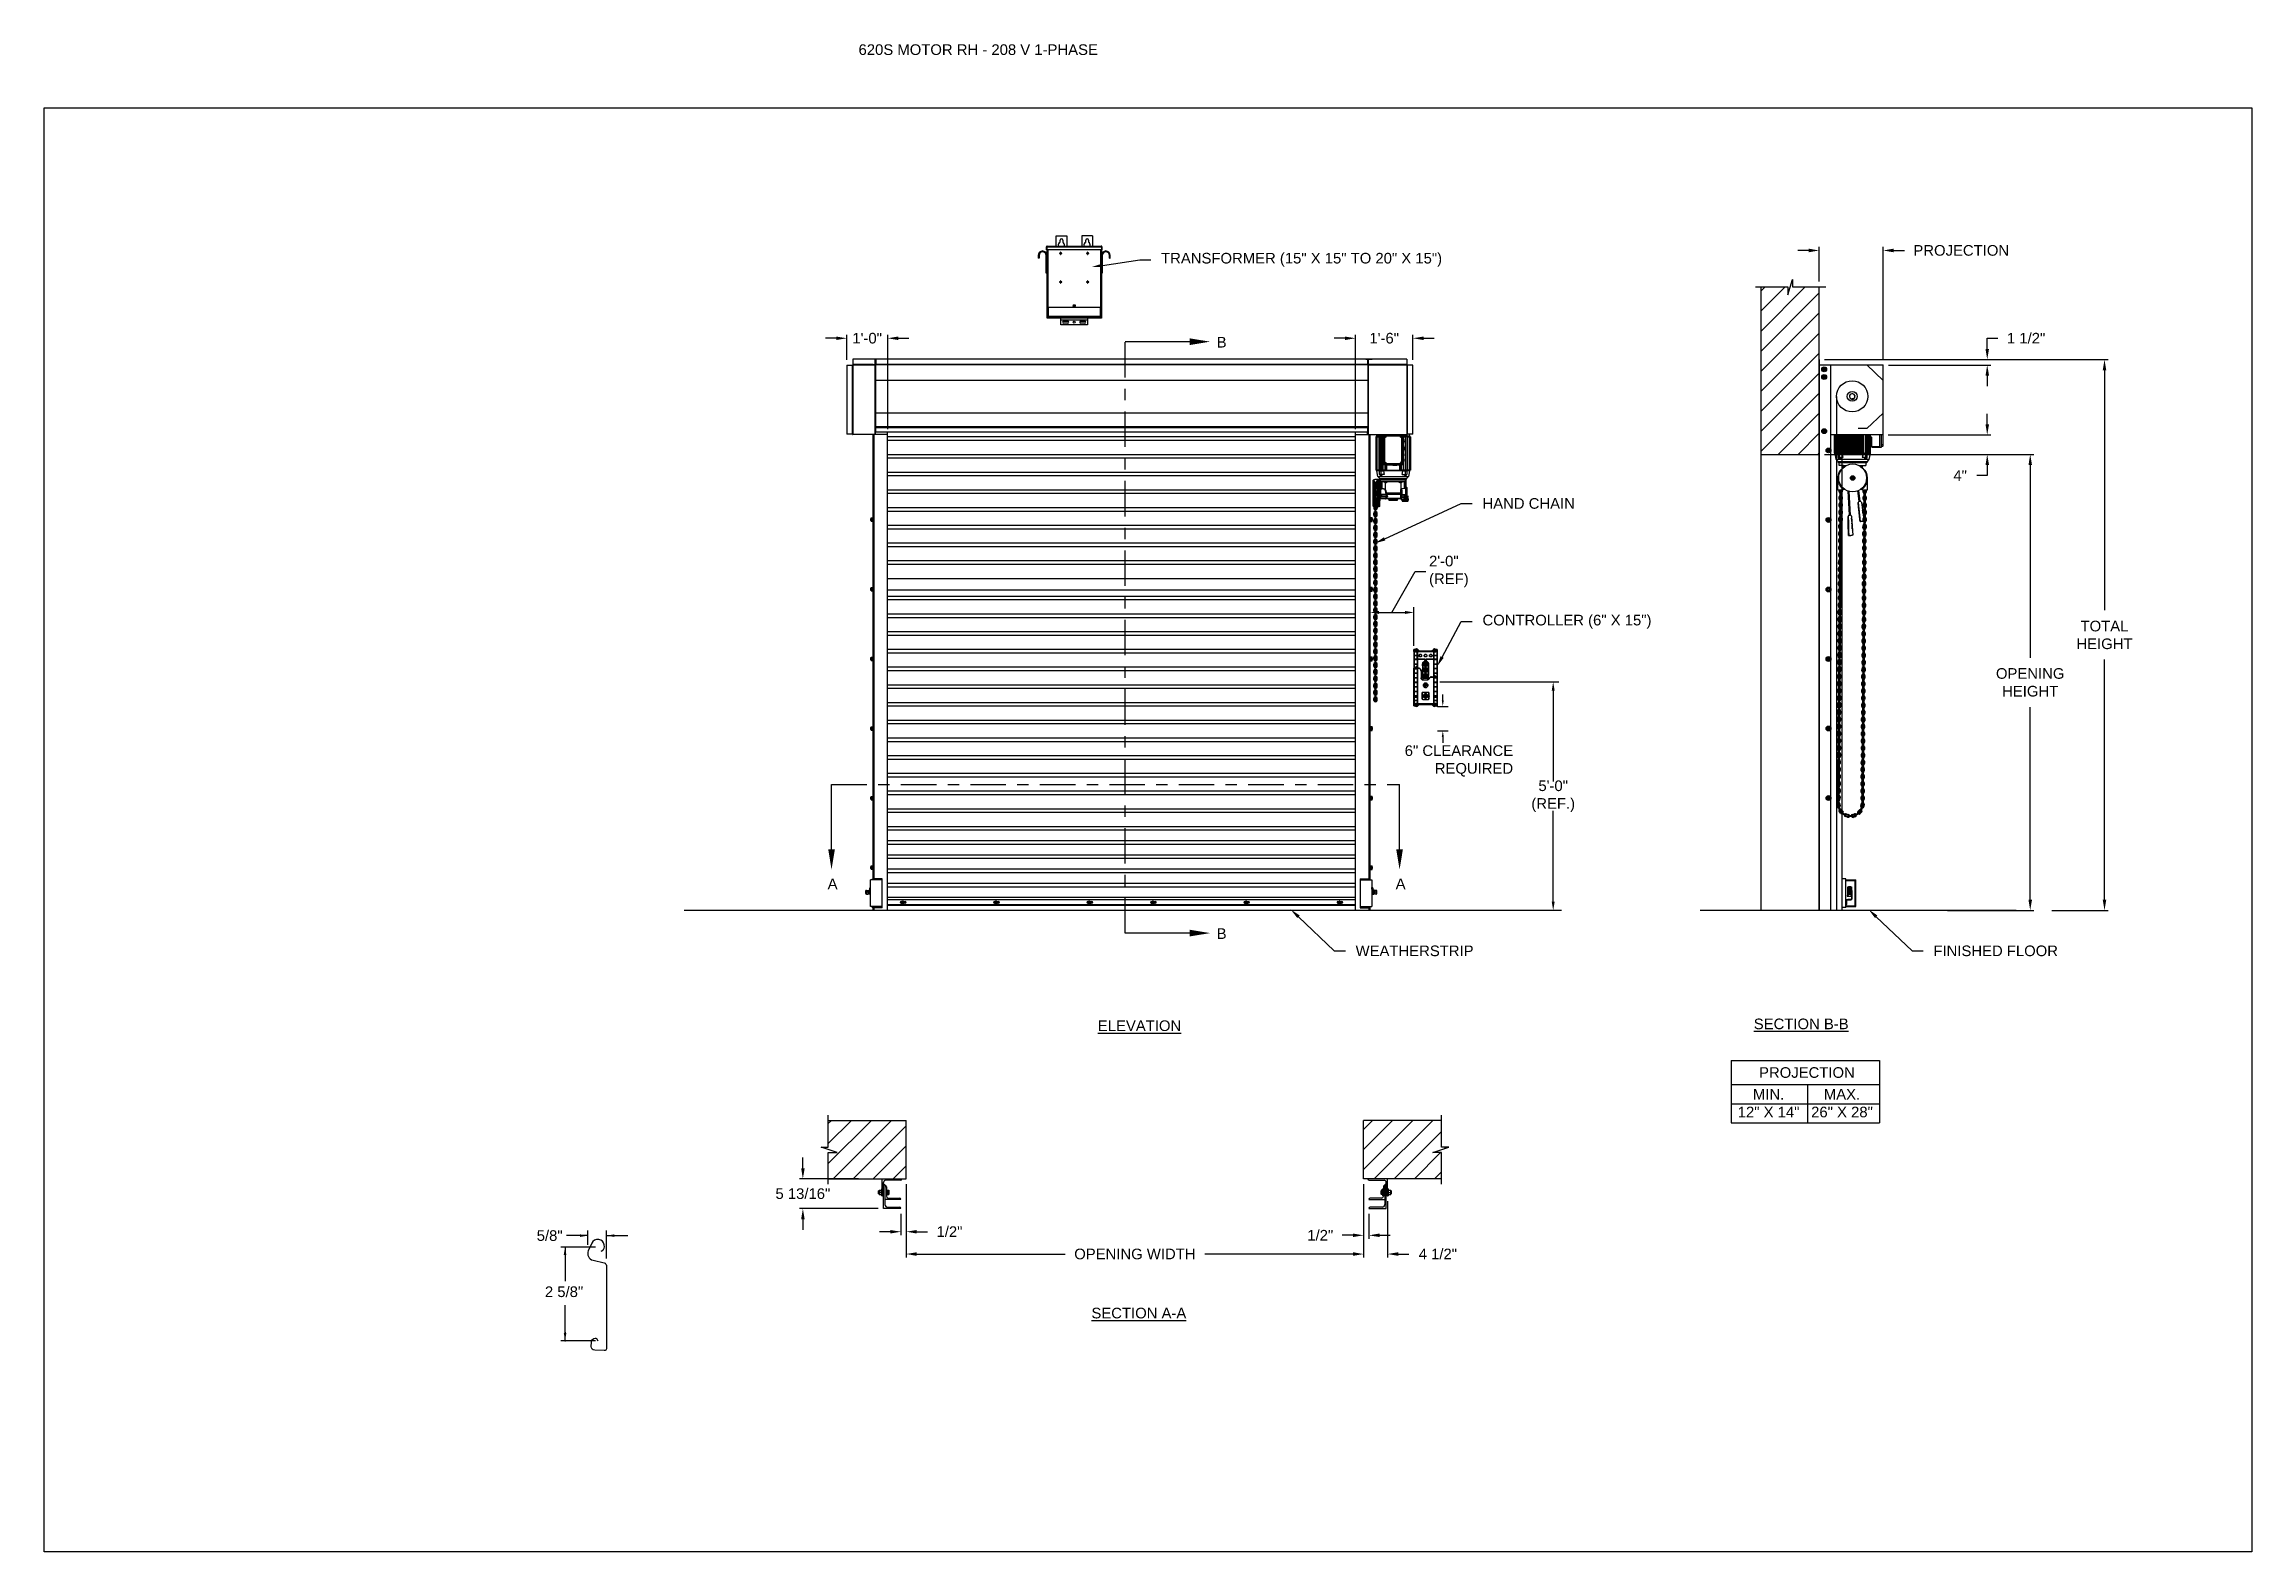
# Model space of a CAD drawing. Header units: inches. Extents: x 170 to 312, y 215 to 248.
# Drawn here: x 169.59 to 189.06, y 234.45 to 247.74 of the extents above; entities that cross this region are included whole.
import ezdxf
from ezdxf import colors
from ezdxf.entities.mleader import LeaderData, LeaderLine
from ezdxf.math import Vec2, Vec3

# ---------------------------------------------------------------- set-up
doc = ezdxf.new("R2010")
doc.units = ezdxf.units.IN
doc.header["$LTSCALE"] = 0.25
doc.header["$MEASUREMENT"] = 0
doc.linetypes.add('CENTER', pattern=[2, 1.25, -0.25, 0.25, -0.25])
for name, color, linetype in [('208V 1-PHASE 60HZ VIA TRANSFORMER (190-207V RANGE)', 7, 'Continuous'), ('ANNOTATIONS', 1, 'Continuous'), ('DETAILS', 4, 'Continuous'), ('MOTOR RH', 7, 'Continuous'), ('SECTION CUTS', 6, 'CENTER')]:
    doc.layers.add(name, color=color, linetype=linetype)
doc.styles.add('ARIAL', font='arial.ttf', dxfattribs={"height": 0.09375})
doc.styles.add('ROMANS', font='Romans', dxfattribs={"height": 0.09375})
doc.styles.get("Standard").update_dxf_attribs({"font": 'romans.shx'})
doc.dimstyles.get("Standard").update_dxf_attribs({"dimscale": 60, "dimtxt": 0.0833, "dimasz": 0.0833, "dimexe": 0.0833, "dimexo": 0.04, "dimgap": 0.09, "dimtad": 0, "dimtih": 1, "dimtoh": 1, "dimdec": 4, "dimzin": 1, "dimdsep": 46, "dimlunit": 4, "dimtxsty": 'Standard', "dimcen": 0.09, "dimclrt": 150, "dimadec": 4, "dimazin": 2, "dimtfac": 1, "dimtdec": 0, "dimtofl": 0, "dimtmove": 0, "dimatfit": 3, "dimfxl": 1, "dimtolj": 1, "dimtzin": 0, "dimlwd": -1, "dimlwe": -1, "dimarcsym": 1})
doc.dimstyles.new('STANDARD$0', dxfattribs={"dimtxt": 0.09375, "dimasz": 0.09375, "dimexe": 0.03125, "dimexo": 0.046875, "dimgap": 0.09, "dimtad": 0, "dimtih": 1, "dimtoh": 1, "dimdec": 4, "dimzin": 0, "dimdsep": 46, "dimtxsty": 'ARIAL', "dimcen": 0.09, "dimadec": 0, "dimazin": 0, "dimtfac": 1, "dimtdec": 4, "dimtofl": 0, "dimtmove": 0, "dimatfit": 1, "dimfxl": 1, "dimtolj": 1, "dimtzin": 0, "dimarcsym": 0})
pattern_1 = [(45, (-1.9832, -13.09525), (-0.08838835, 0.08838835), [])]

msp = doc.modelspace()

# ---------------------------------------------------------------- texts
at = {"layer": 'ANNOTATIONS', "style": 'ARIAL'}
msp.add_text('2 5/8"', height=0.09375, dxfattribs=at).set_placement((174.00506, 236.69369))
at = {"layer": 'ANNOTATIONS', "insert": (176.77122, 247.74099), "char_height": 0.09375, "width": 6.6097632, "attachment_point": 1, "line_spacing_factor": 0.86134, "style": 'ARIAL'}
msp.add_mtext('620S MOTOR RH - 208 V 1-PHASE', dxfattribs=at)
at = {"layer": 'ANNOTATIONS', "char_height": 0.09375, "style": 'ARIAL'}
for s, insert, attachment_point in [('2\'-0"\\P(REF)', (181.80248, 243.09185), 4), ('6" CLEARANCE\\PREQUIRED', (182.54406, 241.42127), 6), ('5\'-0"\\P(REF.)', (182.89726, 241.11038), 5), ('\\A1;5/8"', (174.04705, 237.2352), 5)]:
    msp.add_mtext(s, dxfattribs=dict(at, insert=insert, attachment_point=attachment_point))
at = {"layer": 'ANNOTATIONS', "char_height": 0.09375, "attachment_point": 2, "style": 'ARIAL'}
for s, insert, width in [('{\\LELEVATION}', (179.24914, 239.13353), 3.0834986), ('{\\LSECTION B-B}', (185.08463, 239.1495), 1.3823677), ('{\\LSECTION A-A}', (179.24323, 236.59935), 1.3823677)]:
    msp.add_mtext(s, dxfattribs=dict(at, insert=insert, width=width))
for s, width, insert in [('PROJECTION ', 1.7594917, (185.13499, 238.72067)), ('MIN.\\P12" X 14" ', 0.6711642, (184.79687, 238.52868)), ('MAX.\\P26" X 28"', 0.6567117, (185.4443, 238.52868))]:
    msp.add_mtext_dynamic_manual_height_columns(s, width=width, gutter_width=1.36268, heights=[0], dxfattribs=dict(at, insert=insert))
at = {"layer": 'SECTION CUTS', "style": 'ARIAL'}
for s, p in [('B', (179.92979, 245.06692)), ('A', (176.49849, 240.29047)), ('A', (181.50802, 240.29047)), ('B', (179.92979, 239.85164))]:
    msp.add_text(s, height=0.09375, dxfattribs=at).set_placement(p)

# ---------------------------------------------------------------- blocks, each defined once
blk = doc.blocks.new('*D14')
at = {"layer": 'ANNOTATIONS', "color": 0, "lineweight": -2, "transparency": 16777216}
for p, q in [((176.28, 237.829), (176.28, 237.923)), ((176.77, 237.736), (176.249, 237.736)), ((176.945, 237.474), (176.249, 237.474)), ((176.28, 237.38), (176.28, 237.287))]:
    blk.add_line(p, q, dxfattribs=at)
at = {"layer": 'ANNOTATIONS', "color": 0, "transparency": 16777216}
for points in [[(176.265, 237.829), (176.296, 237.829), (176.28, 237.736)], [(176.265, 237.38), (176.296, 237.38), (176.28, 237.474)]]:
    blk.add_solid(points, dxfattribs=at)
at = {"layer": 'defpoints', "color": 0, "transparency": 16777216}
for p in [(176.817, 237.736), (176.28, 237.474), (176.992, 237.474)]:
    blk.add_point(p, dxfattribs=at)
at = {"layer": 'ANNOTATIONS', "color": 0, "transparency": 16777216, "insert": (176.28, 237.605), "char_height": 0.09375, "attachment_point": 5, "style": 'ARIAL'}
blk.add_mtext('\\A1;5 13/16"', dxfattribs=at)
blk = doc.blocks.new('*D15')
at = {"layer": 'ANNOTATIONS', "color": 0, "lineweight": -2, "transparency": 16777216}
for p, q in [((181.225, 237.689), (181.225, 237.207)), ((181.272, 237.427), (181.272, 237.207)), ((181.131, 237.238), (181.037, 237.238)), ((181.366, 237.238), (181.459, 237.238))]:
    blk.add_line(p, q, dxfattribs=at)
at = {"layer": 'ANNOTATIONS', "color": 0, "transparency": 16777216}
for points in [[(181.131, 237.254), (181.131, 237.223), (181.225, 237.238)], [(181.366, 237.254), (181.366, 237.223), (181.272, 237.238)]]:
    blk.add_solid(points, dxfattribs=at)
at = {"layer": 'defpoints', "color": 0, "transparency": 16777216}
for p in [(181.225, 237.736), (181.272, 237.474), (181.272, 237.238)]:
    blk.add_point(p, dxfattribs=at)
at = {"layer": 'ANNOTATIONS', "color": 0, "transparency": 16777216, "insert": (180.843, 237.238), "char_height": 0.0938, "attachment_point": 5, "style": 'ARIAL'}
blk.add_mtext('\\A1;1/2"', dxfattribs=at)
blk = doc.blocks.new('*D16')
at = {"layer": 'ANNOTATIONS', "color": 0, "lineweight": -2, "transparency": 16777216}
for p, q in [((177.192, 237.689), (177.192, 237.238)), ((177.145, 237.427), (177.145, 237.238)), ((177.051, 237.27), (176.957, 237.27)), ((177.285, 237.27), (177.379, 237.27))]:
    blk.add_line(p, q, dxfattribs=at)
at = {"layer": 'ANNOTATIONS', "color": 0, "transparency": 16777216}
for points in [[(177.051, 237.285), (177.051, 237.254), (177.145, 237.27)], [(177.285, 237.285), (177.285, 237.254), (177.192, 237.27)]]:
    blk.add_solid(points, dxfattribs=at)
at = {"layer": 'defpoints', "color": 0, "transparency": 16777216}
for p in [(177.192, 237.736), (177.145, 237.474), (177.145, 237.27)]:
    blk.add_point(p, dxfattribs=at)
at = {"layer": 'ANNOTATIONS', "color": 0, "transparency": 16777216, "insert": (177.573, 237.27), "char_height": 0.0938, "attachment_point": 5, "style": 'ARIAL'}
blk.add_mtext('\\A1;1/2"', dxfattribs=at)
blk = doc.blocks.new('*D17')
at = {"layer": 'ANNOTATIONS', "color": 0, "lineweight": -2, "transparency": 16777216}
for p, q in [((181.06, 245.149), (180.967, 245.149)), ((181.154, 244.347), (181.154, 245.18)), ((181.66, 244.959), (181.66, 245.18)), ((181.754, 245.149), (181.847, 245.149))]:
    blk.add_line(p, q, dxfattribs=at)
at = {"layer": 'ANNOTATIONS', "color": 0, "transparency": 16777216}
for points in [[(181.06, 245.164), (181.06, 245.133), (181.154, 245.149)], [(181.754, 245.164), (181.754, 245.133), (181.66, 245.149)]]:
    blk.add_solid(points, dxfattribs=at)
at = {"layer": 'defpoints', "color": 0, "transparency": 16777216}
for p in [(181.66, 245.149), (181.66, 244.912), (181.154, 244.3)]:
    blk.add_point(p, dxfattribs=at)
at = {"layer": 'ANNOTATIONS', "color": 0, "transparency": 16777216, "insert": (181.407, 245.149), "char_height": 0.0938, "attachment_point": 5, "style": 'ARIAL'}
blk.add_mtext('\\A1;1\'-6"', dxfattribs=at)
blk = doc.blocks.new('*D18')
at = {"layer": 'ANNOTATIONS', "color": 0, "lineweight": -2, "transparency": 16777216}
for p, q in [((176.574, 245.149), (176.48, 245.149)), ((176.667, 244.959), (176.667, 245.18)), ((177.028, 244.347), (177.028, 245.18)), ((177.121, 245.149), (177.215, 245.149))]:
    blk.add_line(p, q, dxfattribs=at)
at = {"layer": 'ANNOTATIONS', "color": 0, "transparency": 16777216}
for points in [[(176.574, 245.164), (176.574, 245.133), (176.667, 245.149)], [(177.121, 245.164), (177.121, 245.133), (177.028, 245.149)]]:
    blk.add_solid(points, dxfattribs=at)
at = {"layer": 'defpoints', "color": 0, "transparency": 16777216}
for p in [(177.028, 245.149), (176.667, 244.913), (177.028, 244.3)]:
    blk.add_point(p, dxfattribs=at)
at = {"layer": 'ANNOTATIONS', "color": 0, "transparency": 16777216, "insert": (176.847, 245.149), "char_height": 0.0938, "attachment_point": 5, "style": 'ARIAL'}
blk.add_mtext('\\A1;1\'-0"', dxfattribs=at)
blk = doc.blocks.new('*D19')
at = {"layer": 'ANNOTATIONS', "color": 0, "lineweight": -2, "transparency": 16777216}
for p, q in [((181.225, 237.689), (181.225, 237.042)), ((181.437, 237.539), (181.437, 237.042)), ((181.131, 237.073), (181.037, 237.073)), ((181.531, 237.073), (181.625, 237.073))]:
    blk.add_line(p, q, dxfattribs=at)
at = {"layer": 'ANNOTATIONS', "color": 0, "transparency": 16777216}
for points in [[(181.131, 237.089), (181.131, 237.057), (181.225, 237.073)], [(181.531, 237.089), (181.531, 237.057), (181.437, 237.073)]]:
    blk.add_solid(points, dxfattribs=at)
at = {"layer": 'defpoints', "color": 0, "transparency": 16777216}
for p in [(181.225, 237.736), (181.437, 237.586), (181.437, 237.073)]:
    blk.add_point(p, dxfattribs=at)
at = {"layer": 'ANNOTATIONS', "color": 0, "transparency": 16777216, "insert": (181.88, 237.073), "char_height": 0.0938, "attachment_point": 5, "style": 'ARIAL'}
blk.add_mtext('\\A1;4 1/2"', dxfattribs=at)
blk = doc.blocks.new('*D22')
at = {"layer": 'ANNOTATIONS', "color": 0, "lineweight": -2, "transparency": 16777216}
for p, q in [((177.192, 237.689), (177.192, 237.042)), ((181.225, 237.689), (181.225, 237.042)), ((177.285, 237.073), (178.592, 237.073)), ((181.131, 237.073), (179.825, 237.073))]:
    blk.add_line(p, q, dxfattribs=at)
at = {"layer": 'ANNOTATIONS', "color": 0, "transparency": 16777216}
for points in [[(177.285, 237.089), (177.285, 237.057), (177.192, 237.073)], [(181.131, 237.089), (181.131, 237.057), (181.225, 237.073)]]:
    blk.add_solid(points, dxfattribs=at)
at = {"layer": 'defpoints', "color": 0, "transparency": 16777216}
for p in [(177.192, 237.736), (181.225, 237.736), (181.225, 237.073)]:
    blk.add_point(p, dxfattribs=at)
at = {"layer": 'ANNOTATIONS', "color": 0, "transparency": 16777216, "insert": (179.208, 237.073), "char_height": 0.09375, "attachment_point": 5, "style": 'ARIAL'}
blk.add_mtext('\\A1;OPENING WIDTH', dxfattribs=at)
blk = doc.blocks.new('*D23')
at = {"layer": 'ANNOTATIONS', "color": 0, "lineweight": -2, "transparency": 16777216}
for p, q in [((185.149, 245.923), (185.055, 245.923)), ((185.243, 245.649), (185.243, 245.954)), ((185.807, 244.96), (185.807, 245.954)), ((185.9, 245.923), (185.994, 245.923))]:
    blk.add_line(p, q, dxfattribs=at)
at = {"layer": 'ANNOTATIONS', "color": 0, "transparency": 16777216}
for points in [[(185.149, 245.939), (185.149, 245.907), (185.243, 245.923)], [(185.9, 245.939), (185.9, 245.907), (185.807, 245.923)]]:
    blk.add_solid(points, dxfattribs=at)
at = {"layer": 'defpoints', "color": 0, "transparency": 16777216}
for p in [(185.807, 245.923), (185.243, 245.602), (185.807, 244.913)]:
    blk.add_point(p, dxfattribs=at)
at = {"layer": 'ANNOTATIONS', "color": 0, "transparency": 16777216, "insert": (186.496, 245.923), "char_height": 0.09375, "attachment_point": 5, "style": 'ARIAL'}
blk.add_mtext('\\A1;PROJECTION ', dxfattribs=at)
blk = doc.blocks.new('*D24')
at = {"layer": 'ANNOTATIONS', "color": 0, "lineweight": -2, "transparency": 16777216}
for p, q in [((185.29, 244.125), (187.136, 244.125)), ((187.104, 244.031), (187.104, 242.332)), ((187.104, 240.197), (187.104, 241.897)), ((186.374, 240.103), (187.136, 240.103))]:
    blk.add_line(p, q, dxfattribs=at)
at = {"layer": 'ANNOTATIONS', "color": 0, "transparency": 16777216}
for points in [[(187.089, 244.031), (187.12, 244.031), (187.104, 244.125)], [(187.089, 240.197), (187.12, 240.197), (187.104, 240.103)]]:
    blk.add_solid(points, dxfattribs=at)
at = {"layer": 'defpoints', "color": 0, "transparency": 16777216}
for p in [(185.243, 244.125), (186.327, 240.103), (187.104, 240.103)]:
    blk.add_point(p, dxfattribs=at)
at = {"layer": 'ANNOTATIONS', "color": 0, "transparency": 16777216, "insert": (187.104, 242.114), "char_height": 0.09375, "attachment_point": 5, "style": 'ARIAL'}
blk.add_mtext('\\A1;OPENING\\PHEIGHT', dxfattribs=at)
blk = doc.blocks.new('*D25')
at = {"layer": 'ANNOTATIONS', "color": 0, "lineweight": -2, "transparency": 16777216}
for p, q in [((185.29, 244.961), (187.791, 244.961)), ((187.759, 244.867), (187.759, 242.75)), ((187.759, 240.197), (187.759, 242.315)), ((187.294, 240.103), (187.791, 240.103))]:
    blk.add_line(p, q, dxfattribs=at)
at = {"layer": 'ANNOTATIONS', "color": 0, "transparency": 16777216}
for points in [[(187.744, 244.867), (187.775, 244.867), (187.759, 244.961)], [(187.744, 240.197), (187.775, 240.197), (187.759, 240.103)]]:
    blk.add_solid(points, dxfattribs=at)
at = {"layer": 'defpoints', "color": 0, "transparency": 16777216}
for p in [(185.243, 244.961), (187.247, 240.103), (187.759, 240.103)]:
    blk.add_point(p, dxfattribs=at)
at = {"layer": 'ANNOTATIONS', "color": 0, "transparency": 16777216, "insert": (187.759, 242.532), "char_height": 0.0938, "attachment_point": 5, "style": 'ARIAL'}
blk.add_mtext('\\A1;TOTAL\\PHEIGHT', dxfattribs=at)
blk = doc.blocks.new('*D26')
at = {"layer": 'ANNOTATIONS', "color": 0, "lineweight": -2, "transparency": 16777216}
for p, q in [((186.725, 244.39), (186.725, 244.483)), ((185.851, 244.296), (186.757, 244.296)), ((185.851, 244.125), (186.757, 244.125)), ((186.725, 244.031), (186.725, 243.938)), ((186.725, 243.938), (186.632, 243.938))]:
    blk.add_line(p, q, dxfattribs=at)
at = {"layer": 'ANNOTATIONS', "color": 0, "transparency": 16777216}
for points in [[(186.71, 244.39), (186.741, 244.39), (186.725, 244.296)], [(186.71, 244.031), (186.741, 244.031), (186.725, 244.125)]]:
    blk.add_solid(points, dxfattribs=at)
at = {"layer": 'defpoints', "color": 0, "transparency": 16777216}
for p in [(185.805, 244.296), (185.805, 244.125), (186.725, 244.125)]:
    blk.add_point(p, dxfattribs=at)
at = {"layer": 'ANNOTATIONS', "color": 0, "transparency": 16777216, "insert": (186.486, 243.938), "char_height": 0.0938, "attachment_point": 5, "style": 'ARIAL'}
blk.add_mtext('\\A1;4"', dxfattribs=at)
blk = doc.blocks.new('*D27')
at = {"layer": 'ANNOTATIONS', "color": 0, "lineweight": -2, "transparency": 16777216}
for p, q in [((186.725, 245.055), (186.725, 245.149)), ((186.725, 245.149), (186.819, 245.149)), ((185.854, 244.961), (186.757, 244.961)), ((185.854, 244.913), (186.757, 244.913)), ((186.725, 244.82), (186.725, 244.726))]:
    blk.add_line(p, q, dxfattribs=at)
at = {"layer": 'ANNOTATIONS', "color": 0, "transparency": 16777216}
for points in [[(186.71, 245.055), (186.741, 245.055), (186.725, 244.961)], [(186.71, 244.82), (186.741, 244.82), (186.725, 244.913)]]:
    blk.add_solid(points, dxfattribs=at)
at = {"layer": 'defpoints', "color": 0, "transparency": 16777216}
for p in [(185.807, 244.961), (186.725, 244.961), (185.807, 244.913)]:
    blk.add_point(p, dxfattribs=at)
at = {"layer": 'ANNOTATIONS', "color": 0, "transparency": 16777216, "insert": (187.068, 245.149), "char_height": 0.0938, "attachment_point": 5, "style": 'ARIAL'}
blk.add_mtext('\\A1;1 1/2"', dxfattribs=at)

# ---------------------------------------------------------------- dimensions: what is measured, and where the dimension line sits
at = {"layer": 'ANNOTATIONS'}
dim = msp.add_linear_dim(base=(185.80671, 245.92298), p1=(185.24283, 245.60178), p2=(185.80671, 244.91339), text='PROJECTION ', dimstyle='STANDARD$0', dxfattribs=at)
dim.commit()
dim.dimension.update_dxf_attribs({"geometry": '*D23', "text_midpoint": (186.49582, 245.92298)})
for base, p1, p2, text, picture, middle in [((177.02755, 245.14882), (176.66735, 244.91253), (177.02755, 244.3), '1\'-0"', '*D18', (176.84745, 245.14882)), ((181.65999, 245.14882), (181.15405, 244.3), (181.65999, 244.91215), '1\'-6"', '*D17', (181.40702, 245.14882)), ((181.27179, 237.23838), (181.22492, 237.73574), (181.27179, 237.47405), '1/2"', '*D15', (180.84334, 237.23838)), ((181.43742, 237.07293), (181.22492, 237.73574), (181.43742, 237.58574), '4 1/2"', '*D19', (181.87991, 237.07293))]:
    dim = msp.add_linear_dim(base=base, p1=p1, p2=p2, text=text, dimstyle='STANDARD$0', dxfattribs=at)
    dim.commit()
    dim.dimension.update_dxf_attribs({"geometry": picture, "text_midpoint": middle, "dimtype": 160})
for base, p1, p2, text, picture, middle in [((186.72538, 244.96103), (185.80671, 244.91339), (185.80671, 244.96103), '1 1/2"', '*D27', (187.06782, 245.14853)), ((187.75941, 240.10342), (185.24283, 244.96103), (187.24736, 240.10342), 'TOTAL\\PHEIGHT', '*D25', (187.75941, 242.53223)), ((186.72538, 244.12505), (185.80458, 244.29598), (185.80458, 244.12505), '4"', '*D26', (186.48587, 243.93755)), ((187.10442, 240.10342), (185.24283, 244.12505), (186.32702, 240.10342), 'OPENING\\PHEIGHT', '*D24', (187.10442, 242.11424))]:
    dim = msp.add_linear_dim(base=base, p1=p1, p2=p2, angle=90, text=text, dimstyle='STANDARD$0', dxfattribs=at)
    dim.commit()
    dim.dimension.update_dxf_attribs({"geometry": picture, "text_midpoint": middle})
for base, p1, p2, angle, text, picture, middle in [((176.28024, 237.47405), (176.81658, 237.73573), (176.99158, 237.47405), 90, '5 13/16"', '*D14', (176.28024, 237.60489)), ((177.14471, 237.26963), (177.19158, 237.73574), (177.14471, 237.47405), 180, '1/2"', '*D16', (177.57316, 237.26963))]:
    dim = msp.add_linear_dim(base=base, p1=p1, p2=p2, angle=angle, text=text, dimstyle='STANDARD$0', dxfattribs=at)
    dim.commit()
    dim.dimension.update_dxf_attribs({"geometry": picture, "text_midpoint": middle, "dimtype": 160})
dim = msp.add_aligned_dim(p1=(177.19158, 237.73574), p2=(181.22492, 237.73574), distance=-0.6628, text='OPENING WIDTH', dimstyle='STANDARD$0', dxfattribs=at)
dim.commit()
dim.dimension.update_dxf_attribs({"geometry": '*D22', "text_midpoint": (179.20825, 237.07293)})

# ---------------------------------------------------------------- hatches: boundary and pattern name
at = {"layer": 'MOTOR RH'}
h = msp.add_hatch(dxfattribs=at)
h.set_pattern_fill('ANSI31', color=256, style=0)
h.set_pattern_definition(pattern_1)
h.paths.add_polyline_path([(184.72721, 244.12505), (185.24283, 244.12505), (185.24283, 245.60178), (185.00634, 245.60178), (185.00634, 245.66644), (184.96792, 245.53308), (184.96792, 245.60178), (184.72721, 245.60178)])
h = msp.add_hatch(dxfattribs=at)
h.set_pattern_fill('ANSI31', color=256, style=0)
h.set_pattern_definition(pattern_1)
h.paths.add_polyline_path([(177.19158, 238.25136), (176.50408, 238.25136), (176.50408, 238.01416), (176.43998, 238.01416), (176.58205, 237.96726), (176.50408, 237.96726), (176.50408, 237.73574), (177.19158, 237.73574), (177.19158, 237.89824)])
h = msp.add_hatch(dxfattribs=at)
h.set_pattern_fill('ANSI31', color=256, style=0)
h.set_pattern_definition(pattern_1)
h.paths.add_polyline_path([(181.97652, 238.01416), (181.91242, 238.01416), (181.91242, 238.25136), (181.22492, 238.25136), (181.22492, 237.73574), (181.24309, 237.73574), (181.91242, 237.73574), (181.91242, 237.96726), (181.83445, 237.96726)])

# ---------------------------------------------------------------- linework, layer by layer
at = {"layer": '208V 1-PHASE 60HZ VIA TRANSFORMER (190-207V RANGE)'}
for p, q in [((178.42915, 245.95616), (178.43214, 245.95616)), ((178.42915, 245.92907), (178.42915, 245.95616)), ((178.43214, 245.92907), (178.42915, 245.92907)), ((178.43214, 245.95616), (178.43214, 245.92907)), ((178.43258, 245.95616), (178.91407, 245.95616)), ((178.43258, 245.95616), (178.43258, 245.92907)), ((178.91407, 245.92907), (178.43258, 245.92907)), ((178.43309, 245.95794), (178.43309, 245.95839)), ((178.43309, 245.32647), (178.43309, 245.92907)), ((178.43526, 245.96227), (178.91139, 245.96227)), ((178.4392, 245.92907), (178.4392, 245.42022)), ((178.51317, 246.05303), (178.60692, 246.05303)), ((178.51317, 245.96227), (178.51317, 246.05303)), ((178.54833, 245.99571), (178.54833, 246.01397)), ((178.55269, 245.90701), (178.55269, 245.89828)), ((178.55568, 245.90701), (178.55269, 245.90701)), ((178.55568, 245.89828), (178.55568, 245.90701)), ((178.57176, 246.01397), (178.57176, 245.99571)), ((178.60692, 246.05303), (178.60692, 245.96227)), ((178.83348, 246.05303), (178.73973, 246.05303)), ((178.73973, 246.05303), (178.73973, 245.96227)), ((178.77489, 245.99571), (178.77489, 246.01397)), ((178.79396, 245.90701), (178.79097, 245.90701)), ((178.79097, 245.90701), (178.79097, 245.89828)), ((178.79396, 245.89828), (178.79396, 245.90701)), ((178.79833, 246.01397), (178.79833, 245.99571)), ((178.83348, 246.05303), (178.83348, 245.96227)), ((178.90745, 245.42022), (178.90745, 245.92907)), ((178.91356, 245.95839), (178.91356, 245.95794)), ((178.91356, 245.92907), (178.91356, 245.32647)), ((178.91407, 245.95616), (178.91407, 245.92907)), ((178.9175, 245.95616), (178.91451, 245.95616)), ((178.91451, 245.95616), (178.91451, 245.92907)), ((178.91451, 245.92907), (178.9175, 245.92907)), ((178.9175, 245.95616), (178.9175, 245.92907)), ((178.36307, 245.8796), (178.35559, 245.8796)), ((178.35559, 245.8796), (178.35559, 245.85585)), ((178.36307, 245.85585), (178.35559, 245.85585)), ((178.36307, 245.8796), (178.36307, 245.85585)), ((178.42562, 245.72303), (178.42562, 245.8796)), ((178.42562, 245.8796), (178.43309, 245.8796)), ((178.43309, 245.72303), (178.42562, 245.72303)), ((178.55269, 245.89828), (178.54396, 245.89828)), ((178.54396, 245.89828), (178.54396, 245.89529)), ((178.54396, 245.89529), (178.55269, 245.89529)), ((178.55269, 245.89529), (178.55269, 245.88656)), ((178.55269, 245.88656), (178.55568, 245.88656)), ((178.56441, 245.89828), (178.55568, 245.89828)), ((178.55568, 245.88656), (178.55568, 245.89529)), ((178.55568, 245.89529), (178.56441, 245.89529)), ((178.56441, 245.89529), (178.56441, 245.89828)), ((178.79097, 245.89828), (178.78224, 245.89828)), ((178.78224, 245.89828), (178.78224, 245.89529)), ((178.78224, 245.89529), (178.79097, 245.89529)), ((178.79097, 245.89529), (178.79097, 245.88656)), ((178.79097, 245.88656), (178.79396, 245.88656)), ((178.80269, 245.89828), (178.79396, 245.89828)), ((178.79396, 245.89529), (178.80269, 245.89529)), ((178.79396, 245.88656), (178.79396, 245.89529)), ((178.80269, 245.89529), (178.80269, 245.89828)), ((178.92103, 245.8796), (178.91356, 245.8796)), ((178.91356, 245.72303), (178.92103, 245.72303)), ((178.92103, 245.8796), (178.92103, 245.72303)), ((178.98358, 245.8796), (178.99106, 245.8796)), ((178.98358, 245.85585), (178.98358, 245.8796)), ((178.98358, 245.85585), (178.99106, 245.85585)), ((178.99106, 245.85585), (178.99106, 245.8796)), ((178.55269, 245.64765), (178.54396, 245.64765)), ((178.54396, 245.64765), (178.54396, 245.64467)), ((178.54396, 245.64467), (178.55269, 245.64467)), ((178.55568, 245.65638), (178.55269, 245.65638)), ((178.55269, 245.65638), (178.55269, 245.64765)), ((178.55269, 245.64467), (178.55269, 245.63593)), ((178.55269, 245.63593), (178.55568, 245.63593)), ((178.55568, 245.64765), (178.55568, 245.65638)), ((178.56441, 245.64765), (178.55568, 245.64765)), ((178.55568, 245.63593), (178.55568, 245.64467)), ((178.55568, 245.64467), (178.56441, 245.64467)), ((178.56441, 245.64467), (178.56441, 245.64765)), ((178.79097, 245.64765), (178.78224, 245.64765)), ((178.78224, 245.64765), (178.78224, 245.64467)), ((178.78224, 245.64467), (178.79097, 245.64467)), ((178.79097, 245.65638), (178.79097, 245.64765)), ((178.79396, 245.65638), (178.79097, 245.65638)), ((178.79097, 245.64467), (178.79097, 245.63593)), ((178.79097, 245.63593), (178.79396, 245.63593)), ((178.79396, 245.64765), (178.79396, 245.65638)), ((178.80269, 245.64765), (178.79396, 245.64765)), ((178.79396, 245.63593), (178.79396, 245.64467)), ((178.79396, 245.64467), (178.80269, 245.64467)), ((178.80269, 245.64467), (178.80269, 245.64765)), ((178.91356, 245.42022), (178.43309, 245.42022)), ((178.43309, 245.3421), (178.43608, 245.3421)), ((178.91356, 245.32647), (178.43309, 245.32647)), ((178.43608, 245.42022), (178.43608, 245.32647)), ((178.43608, 245.41482), (178.43834, 245.41482)), ((178.43834, 245.42022), (178.43834, 245.34267)), ((178.43834, 245.34267), (178.90831, 245.34267)), ((178.43895, 245.33835), (178.43895, 245.3407)), ((178.4392, 245.32647), (178.4392, 245.33694)), ((178.43989, 245.33963), (178.43989, 245.33835)), ((178.44133, 245.33875), (178.44133, 245.34267)), ((178.44133, 245.33875), (178.90533, 245.33875)), ((178.44226, 245.42022), (178.44226, 245.34267)), ((178.44301, 245.33522), (178.44301, 245.33428)), ((178.44301, 245.33522), (178.90364, 245.33522)), ((178.44301, 245.33428), (178.90364, 245.33428)), ((178.46867, 245.33875), (178.46867, 245.33522)), ((178.5273, 245.33835), (178.46867, 245.33835)), ((178.50777, 245.33821), (178.50777, 245.33522)), ((178.50777, 245.33821), (178.62013, 245.33821)), ((178.5273, 245.33875), (178.5273, 245.33821)), ((178.55614, 245.26843), (178.55614, 245.32647)), ((178.56395, 245.33875), (178.56395, 245.33522)), ((178.6006, 245.33821), (178.6006, 245.33875)), ((178.74605, 245.33835), (178.6006, 245.33835)), ((178.62013, 245.33522), (178.62013, 245.33821)), ((178.67918, 245.44171), (178.66747, 245.44171)), ((178.66747, 245.42999), (178.67918, 245.42999)), ((178.72652, 245.33821), (178.72652, 245.33522)), ((178.72652, 245.33821), (178.83888, 245.33821)), ((178.74605, 245.33875), (178.74605, 245.33821)), ((178.7827, 245.33875), (178.7827, 245.33522)), ((178.79051, 245.32647), (178.79051, 245.26843)), ((178.81935, 245.33821), (178.81935, 245.33875)), ((178.87798, 245.33835), (178.81935, 245.33835)), ((178.83888, 245.33522), (178.83888, 245.33821)), ((178.87798, 245.33522), (178.87798, 245.33875)), ((178.88231, 245.33875), (178.88231, 245.33522)), ((178.88231, 245.33428), (178.88231, 245.32647)), ((178.90364, 245.33522), (178.90364, 245.33428)), ((178.90439, 245.34267), (178.90439, 245.42022)), ((178.90533, 245.34267), (178.90533, 245.33875)), ((178.90676, 245.33963), (178.90676, 245.33835)), ((178.90745, 245.33694), (178.90745, 245.32647)), ((178.9077, 245.33835), (178.9077, 245.3407)), ((178.90831, 245.34267), (178.90831, 245.42022)), ((178.90831, 245.41482), (178.91057, 245.41482)), ((178.91057, 245.32647), (178.91057, 245.42022)), ((178.91057, 245.3421), (178.91356, 245.3421)), ((178.79051, 245.30825), (178.55614, 245.30825)), ((178.79051, 245.30737), (178.55614, 245.30737)), ((178.79051, 245.26843), (178.55614, 245.26843)), ((178.57958, 245.30065), (178.61668, 245.30065)), ((178.61668, 245.28307), (178.57958, 245.28307)), ((178.72997, 245.30065), (178.76708, 245.30065)), ((178.76708, 245.28307), (178.72997, 245.28307))]:
    msp.add_line(p, q, dxfattribs=at)
for centre, radius in [((178.67333, 245.43585), 0.00586), ((178.67333, 245.29186), 0.00879)]:
    msp.add_circle(centre, radius, dxfattribs=at)
for centre, radius, start, end in [((178.39434, 245.8796), 0.03875, 0, 180), ((178.39434, 245.8796), 0.03128, 0, 180), ((178.56004, 245.971), 0.02734, 115.376934, 198.621435), ((178.56004, 246.01397), 0.01172, 0, 180), ((178.56004, 245.971), 0.02734, 341.378539, 64.623033), ((178.78661, 245.971), 0.02734, 115.376934, 198.621435), ((178.78661, 246.01397), 0.01172, 0, 180), ((178.78661, 245.971), 0.02734, 341.378539, 64.623033), ((178.95231, 245.8796), 0.03875, 0, 180), ((178.95231, 245.8796), 0.03127, 0, 180), ((178.44301, 245.33835), 0.00406, 180, 270), ((178.44301, 245.33835), 0.00313, 180, 270), ((178.66747, 245.43585), 0.00586, 90, 270), ((178.67918, 245.43585), 0.00586, 270, 90), ((178.90364, 245.33835), 0.00313, 270, 0), ((178.90364, 245.33835), 0.00406, 270, 0), ((178.57958, 245.29186), 0.00879, 90, 270), ((178.61668, 245.29186), 0.00879, 270, 90), ((178.72997, 245.29186), 0.00879, 90, 270), ((178.76708, 245.29186), 0.00879, 270, 90)]:
    msp.add_arc(centre, radius, start, end, dxfattribs=at)
for points, knots in [([(178.43526, 245.96227), (178.43446, 245.96227), (178.43366, 245.96211), (178.43218, 245.9615), (178.43151, 245.96105), (178.43037, 245.95992), (178.42992, 245.95924), (178.42931, 245.95776), (178.42915, 245.95696), (178.42915, 245.95616)], [0, 0, 0, 0, 0.25, 0.25, 0.5, 0.5, 0.75, 0.75, 1, 1, 1, 1]), ([(178.43325, 245.9585), (178.43318, 245.95846), (178.43277, 245.9582), (178.43229, 245.95737), (178.43219, 245.95656), (178.43214, 245.95616)], [0, 0, 0, 0, 0.08916382, 0.54458513, 1, 1, 1, 1]), ([(178.43258, 245.95616), (178.4328, 245.95696), (178.43303, 245.95776), (178.43347, 245.95924), (178.4337, 245.95992), (178.43414, 245.96105), (178.43437, 245.9615), (178.43482, 245.96211), (178.43504, 245.96227), (178.43526, 245.96227)], [0, 0, 0, 0, 0.25, 0.25, 0.5, 0.5, 0.75, 0.75, 1, 1, 1, 1]), ([(178.91139, 245.96227), (178.91161, 245.96227), (178.91183, 245.96211), (178.91228, 245.9615), (178.91251, 245.96105), (178.91295, 245.95992), (178.91318, 245.95924), (178.91362, 245.95776), (178.91385, 245.95696), (178.91407, 245.95616)], [0, 0, 0, 0, 0.25, 0.25, 0.5, 0.5, 0.75, 0.75, 1, 1, 1, 1]), ([(178.9175, 245.95616), (178.9175, 245.95696), (178.91734, 245.95776), (178.91673, 245.95924), (178.91628, 245.95992), (178.91514, 245.96105), (178.91447, 245.9615), (178.91299, 245.96211), (178.91219, 245.96227), (178.91139, 245.96227)], [0, 0, 0, 0, 0.25, 0.25, 0.5, 0.5, 0.75, 0.75, 1, 1, 1, 1]), ([(178.91451, 245.95616), (178.91446, 245.95656), (178.91436, 245.95737), (178.91388, 245.9582), (178.91347, 245.95846), (178.9134, 245.9585)], [0, 0, 0, 0, 0.45541487, 0.91083618, 1, 1, 1, 1]), ([(178.44226, 245.34267), (178.44175, 245.34271), (178.44124, 245.34275), (178.44029, 245.34282), (178.43985, 245.34286), (178.43912, 245.34293), (178.43883, 245.34297), (178.43844, 245.34304), (178.43834, 245.34308), (178.43834, 245.34311)], [0, 0, 0, 0, 0.25, 0.25, 0.5, 0.5, 0.75, 0.75, 1, 1, 1, 1]), ([(178.43834, 245.34267), (178.4384, 245.34216), (178.43851, 245.34112), (178.43943, 245.33985), (178.44043, 245.33907), (178.44113, 245.33896), (178.44133, 245.33893)], [0, 0, 0, 0, 0.29622272, 0.59244447, 0.88866621, 1, 1, 1, 1]), ([(178.90831, 245.34311), (178.90831, 245.34308), (178.90821, 245.34304), (178.90782, 245.34297), (178.90753, 245.34293), (178.9068, 245.34286), (178.90636, 245.34282), (178.90542, 245.34275), (178.9049, 245.34271), (178.90439, 245.34267)], [0, 0, 0, 0, 0.25, 0.25, 0.5, 0.5, 0.75, 0.75, 1, 1, 1, 1]), ([(178.90533, 245.33893), (178.90552, 245.33896), (178.90622, 245.33907), (178.90722, 245.33985), (178.90814, 245.34112), (178.90825, 245.34216), (178.90831, 245.34267)], [0, 0, 0, 0, 0.11133379, 0.40755553, 0.70377728, 1, 1, 1, 1])]:
    msp.add_open_spline(points, degree=3, knots=knots, dxfattribs=at)
at = {"layer": 'ANNOTATIONS'}
for p, q in [((181.3596, 242.73092), (181.59164, 242.73092)), ((181.66931, 242.43625), (181.66931, 242.77806)), ((181.89741, 242.11772), (182.94836, 242.11772)), ((182.89726, 242.04006), (182.89726, 241.23964)), ((181.87643, 241.90233), (181.9707, 241.90233)), ((181.92356, 241.95547), (181.92356, 242.00861)), ((181.87643, 241.68703), (181.9707, 241.68703)), ((181.92356, 241.63389), (181.92356, 241.58075)), ((182.89726, 240.18109), (182.89726, 240.98112)), ((184.4663, 238.78011), (184.4663, 238.22873)), ((184.4663, 238.78011), (185.77407, 238.78011)), ((185.77407, 238.78011), (185.77407, 238.22873)), ((184.4663, 238.56863), (185.77407, 238.56863)), ((185.13915, 238.56863), (185.13915, 238.22873)), ((184.4663, 238.39868), (185.77407, 238.39868)), ((184.4663, 238.22873), (185.77407, 238.22873)), ((174.38391, 237.2352), (174.19641, 237.2352)), ((174.38391, 237.15345), (174.38391, 237.28207)), ((174.54842, 237.03509), (174.54842, 237.28207)), ((174.54842, 237.2352), (174.73592, 237.2352)), ((174.45223, 237.13477), (174.14443, 237.13477)), ((174.18291, 237.13477), (174.18291, 236.8332)), ((174.18291, 236.30755), (174.18291, 236.62224)), ((174.45223, 236.30755), (174.14443, 236.30755))]:
    msp.add_line(p, q, dxfattribs=at)
for p in [(174.5126, 237.10325), (174.18291, 236.38206), (174.18291, 236.30755)]:
    msp.add_point(p, dxfattribs=at)
for points in [[(181.3596, 242.71798), (181.3596, 242.74387), (181.28194, 242.73092)], [(181.59164, 242.71798), (181.59164, 242.74387), (181.66931, 242.73092)], [(182.88432, 242.04006), (182.91021, 242.04006), (182.89726, 242.11772)], [(181.91471, 241.95547), (181.93242, 241.95547), (181.92356, 241.90233)], [(181.91471, 241.63389), (181.93242, 241.63389), (181.92356, 241.68703)], [(182.88432, 240.18109), (182.91021, 240.18109), (182.89726, 240.10342)], [(174.31358, 237.22348), (174.31358, 237.24692), (174.38391, 237.2352)], [(174.61874, 237.24692), (174.61874, 237.22348), (174.54842, 237.2352)], [(174.19463, 237.06445), (174.17119, 237.06445), (174.18291, 237.13477)], [(174.19463, 236.37787), (174.17119, 236.37787), (174.18291, 236.30755)]]:
    msp.add_solid(points, dxfattribs=at)
at = {"layer": 'defpoints'}
msp.add_lwpolyline([(189.05875, 234.44685), (169.58887, 234.44685), (169.58887, 247.18196), (189.05875, 247.18196)], close=True, dxfattribs=at)
at = {"layer": 'DETAILS'}
msp.add_lwpolyline([(174.50223, 237.09806, 0.33746117), (174.52916, 237.13612), (174.52884, 237.154, 0.73725505), (174.4187, 237.16886), (174.38789, 237.10244, 0.47976839), (174.4297, 237.01812), (174.52811, 236.99655, -0.21720182), (174.54842, 236.97259), (174.54842, 236.23788, -0.36619075), (174.52868, 236.22246), (174.44402, 236.22518, -0.41028649), (174.41276, 236.25869), (174.41469, 236.29599, -0.37745755), (174.44852, 236.33231, -0.31905635), (174.4604, 236.32683), (174.47147, 236.30755)], format="xyb", dxfattribs=at)
at = {"layer": 'MOTOR RH'}
for p, q in [((184.68082, 245.60178), (184.96792, 245.60178)), ((184.72721, 245.60178), (184.72721, 240.10342)), ((184.96792, 245.53308), (185.00634, 245.66644)), ((184.96792, 245.60178), (184.96792, 245.53308)), ((185.00634, 245.66644), (185.00634, 245.60178)), ((185.00634, 245.60178), (185.30153, 245.60178)), ((185.24283, 240.10342), (185.24283, 245.60178)), ((176.72064, 244.96582), (176.72064, 244.30293)), ((176.9146, 244.96582), (176.9146, 244.91812)), ((176.92309, 244.96661), (176.92309, 244.91812)), ((181.26274, 244.91812), (181.26274, 244.96661)), ((181.267, 244.91812), (181.267, 244.96582)), ((181.60633, 244.96582), (181.60633, 244.3017)), ((185.24363, 244.96103), (185.24363, 244.91206)), ((185.24576, 244.91419), (185.24576, 244.96103)), ((185.24657, 244.91419), (185.24657, 244.96103)), ((176.66735, 244.91253), (176.72064, 244.91253)), ((176.7153, 244.91253), (176.7153, 244.30293)), ((176.71851, 244.30293), (176.71851, 244.91253)), ((176.89966, 244.91787), (176.72064, 244.91787)), ((176.72064, 244.91466), (176.9146, 244.91466)), ((176.89966, 244.91466), (176.89966, 244.91812)), ((176.89966, 244.91812), (176.92309, 244.91812)), ((176.90819, 244.91466), (176.90819, 244.91812)), ((176.9146, 244.91466), (176.9146, 244.3)), ((176.9146, 244.91386), (176.92309, 244.91386)), ((181.26274, 244.91865), (176.92309, 244.91865)), ((176.92309, 244.32505), (176.92309, 244.91519)), ((181.26274, 244.91519), (176.92309, 244.91519)), ((181.26274, 244.7758), (176.92309, 244.7758)), ((181.28194, 244.91812), (181.26274, 244.91812)), ((181.26274, 244.91519), (181.26274, 244.32505)), ((181.26274, 244.91386), (181.267, 244.91386)), ((181.267, 244.29919), (181.267, 244.91466)), ((181.267, 244.91466), (181.60633, 244.91466)), ((181.27341, 244.91466), (181.27341, 244.91812)), ((181.28194, 244.91466), (181.28194, 244.91812)), ((181.60633, 244.91787), (181.28194, 244.91787)), ((181.60803, 244.91215), (181.60803, 244.3017)), ((181.60884, 244.91215), (181.60884, 244.3017)), ((181.65999, 244.91215), (181.60884, 244.91215)), ((181.61204, 244.3017), (181.61204, 244.91215)), ((185.24283, 244.90743), (185.24466, 244.90743)), ((185.24416, 244.91314), (185.24466, 244.91314)), ((185.24466, 240.1061), (185.24466, 244.91339)), ((185.24466, 244.91339), (185.80671, 244.91339)), ((185.24576, 244.91419), (185.24657, 244.91419)), ((185.29126, 244.88749), (185.2918, 244.88915)), ((185.29126, 244.81936), (185.2918, 244.82102)), ((185.29303, 244.88647), (185.29394, 244.88826)), ((185.29303, 244.81834), (185.29394, 244.82013)), ((185.30001, 244.88244), (185.30001, 244.88244)), ((185.30001, 244.86769), (185.30001, 244.86769)), ((185.30001, 244.81431), (185.30001, 244.81431)), ((185.30001, 244.79956), (185.30001, 244.79956)), ((185.34685, 240.1061), (185.34685, 244.91339)), ((185.66223, 244.91339), (185.80671, 244.7758)), ((185.80671, 244.21428), (185.80671, 244.91339)), ((185.24466, 244.72825), (185.24283, 244.72825)), ((185.39688, 244.63662), (185.39688, 240.10342)), ((185.53143, 244.61796), (185.54318, 244.62004)), ((185.53351, 244.60622), (185.53143, 244.61796)), ((185.54525, 244.60829), (185.53351, 244.60622)), ((185.54318, 244.62004), (185.54525, 244.60829)), ((185.55685, 244.64425), (185.55668, 244.644)), ((185.55785, 244.63736), (185.55809, 244.63719)), ((176.9146, 244.3685), (176.92309, 244.3685)), ((176.91801, 244.31279), (176.91801, 244.35542)), ((176.91801, 244.34775), (176.92098, 244.34775)), ((176.92098, 244.3), (176.92098, 244.3685)), ((176.92309, 244.3664), (176.92098, 244.3664)), ((181.26274, 244.48955), (176.92309, 244.48955)), ((181.26274, 244.36687), (176.92309, 244.36687)), ((181.26274, 244.3685), (181.267, 244.3685)), ((181.26359, 244.34874), (181.26274, 244.34874)), ((181.26359, 244.31279), (181.26359, 244.35542)), ((185.66223, 244.35196), (185.58594, 244.35196)), ((185.66223, 244.35196), (185.80671, 244.48955)), ((176.72063, 244.30293), (176.66735, 244.30293)), ((177.02755, 244.3), (176.72239, 244.3)), ((176.89966, 240.38253), (176.89966, 244.3)), ((176.90819, 240.38253), (176.90819, 244.3)), ((176.91801, 244.33604), (176.92098, 244.33604)), ((176.91801, 244.32239), (176.92098, 244.32239)), ((176.91801, 244.32045), (176.92098, 244.32045)), ((177.02755, 240.10529), (177.02755, 244.32505)), ((177.02755, 244.28138), (181.15405, 244.28138)), ((177.02755, 244.25013), (181.15405, 244.25013)), ((181.15405, 240.10529), (181.15405, 244.32505)), ((181.15405, 244.3), (181.267, 244.3)), ((181.26062, 244.3), (181.26062, 244.32505)), ((181.26359, 244.31946), (181.26062, 244.31946)), ((181.26359, 244.3431), (181.26274, 244.3431)), ((181.26359, 244.32846), (181.26274, 244.32846)), ((181.267, 244.29919), (181.60633, 244.29919)), ((181.27341, 240.38253), (181.27341, 244.29919)), ((181.28194, 240.37188), (181.28194, 244.29919)), ((181.33347, 244.27944), (181.3741, 244.27944)), ((181.33347, 244.27944), (181.33347, 243.98417)), ((181.33347, 244.27944), (181.34477, 244.27944)), ((181.34423, 244.27944), (181.33347, 244.27944)), ((181.33347, 244.27944), (181.34301, 244.27944)), ((181.33347, 244.27944), (181.33347, 244.27944)), ((181.34031, 244.27944), (181.34032, 243.98417)), ((181.34188, 244.27944), (181.34188, 243.98417)), ((181.34269, 244.2859), (181.34504, 244.29919)), ((181.34269, 244.27944), (181.34269, 244.2859)), ((181.34477, 244.27944), (181.34423, 244.27944)), ((181.34477, 244.27944), (181.34477, 244.27944)), ((181.35854, 244.27944), (181.35854, 243.98417)), ((181.36033, 244.27944), (181.36034, 243.98417)), ((181.36454, 244.28406), (181.36454, 244.29919)), ((181.37759, 244.28406), (181.36454, 244.28406)), ((181.3741, 243.97955), (181.3741, 244.28406)), ((181.37679, 244.27944), (181.37679, 243.98417)), ((181.39559, 244.27944), (181.37679, 244.27944)), ((181.37759, 244.29919), (181.37759, 244.28406)), ((181.39713, 244.28406), (181.37759, 244.28406)), ((181.37889, 244.27944), (181.37889, 243.98417)), ((181.38333, 244.28406), (181.38333, 244.27944)), ((181.39559, 244.27944), (181.39559, 244.27483)), ((181.39559, 244.27483), (181.39592, 244.27483)), ((181.39592, 244.27944), (181.39713, 244.27944)), ((181.39592, 243.98417), (181.39592, 244.27944)), ((181.40083, 244.28498), (181.39713, 244.28498)), ((181.39713, 244.28498), (181.39714, 244.04507)), ((181.39713, 244.28498), (181.39713, 244.28498)), ((181.40083, 244.04507), (181.40083, 244.28498)), ((181.40267, 244.27206), (181.41005, 244.27206)), ((181.40267, 244.05799), (181.40267, 244.27206)), ((181.40359, 244.29919), (181.40274, 244.29531)), ((181.40636, 244.05799), (181.40636, 244.27206)), ((181.41005, 244.29421), (181.41005, 244.2979)), ((181.56138, 244.2979), (181.41005, 244.2979)), ((181.56138, 244.29421), (181.41005, 244.29421)), ((181.41005, 244.27467), (181.41005, 244.27944)), ((181.41005, 244.27206), (181.41005, 244.05799)), ((181.41559, 244.28498), (181.42297, 244.28498)), ((181.42297, 244.28498), (181.42297, 244.29236)), ((181.42297, 244.29236), (181.54846, 244.29236)), ((181.42297, 244.28867), (181.54846, 244.28867)), ((181.54846, 244.28498), (181.42297, 244.28498)), ((181.48203, 244.2979), (181.48203, 244.29919)), ((181.52632, 244.29919), (181.52632, 244.2979)), ((181.54846, 244.28839), (181.54846, 244.29236)), ((181.54846, 244.28498), (181.55585, 244.28498)), ((181.56138, 244.29421), (181.56138, 244.2979)), ((181.56138, 244.27206), (181.56138, 244.27872)), ((181.56138, 244.27206), (181.56876, 244.27206)), ((181.56138, 244.05799), (181.56138, 244.27206)), ((181.56507, 244.27206), (181.56507, 244.05799)), ((181.5687, 244.29531), (181.56785, 244.29919)), ((181.56876, 244.27206), (181.56876, 244.05799)), ((181.57061, 244.04507), (181.57061, 244.28498)), ((181.57061, 244.28498), (181.5743, 244.28498)), ((181.5743, 244.04507), (181.5743, 244.28498)), ((181.60377, 244.28406), (181.5743, 244.28406)), ((181.57551, 244.27944), (181.5743, 244.27944)), ((181.5743, 244.26283), (181.575, 244.26283)), ((181.575, 244.21854), (181.5743, 244.21854)), ((181.5743, 244.20378), (181.57497, 244.20378)), ((181.57551, 244.27944), (181.57551, 244.26114)), ((181.57551, 244.27483), (181.57584, 244.27483)), ((181.57551, 244.22047), (181.57551, 244.20197)), ((181.57584, 244.27483), (181.57584, 244.27944)), ((181.57584, 244.27944), (181.59465, 244.27944)), ((181.58811, 244.27944), (181.58811, 244.28406)), ((181.59254, 244.27944), (181.59254, 243.98417)), ((181.59384, 244.28406), (181.59384, 244.29919)), ((181.59465, 244.27944), (181.59465, 243.98417)), ((181.59734, 244.28406), (181.59734, 243.97956)), ((181.63797, 244.27945), (181.59734, 244.27944)), ((181.60575, 244.3), (181.60633, 244.3)), ((181.60633, 244.29919), (181.60633, 244.3)), ((181.60689, 244.29926), (181.60689, 244.28406)), ((181.65999, 244.3017), (181.60803, 244.3017)), ((181.611, 244.27944), (181.63797, 244.27945)), ((181.6111, 244.27944), (181.6111, 243.98417)), ((181.6129, 244.27944), (181.6129, 243.98417)), ((181.63797, 244.27945), (181.61319, 244.27944)), ((181.62596, 244.3017), (181.62874, 244.2859)), ((181.63797, 244.27945), (181.62861, 244.27945)), ((181.62874, 244.2859), (181.62874, 244.27945)), ((181.62874, 244.27945), (181.63797, 244.27945)), ((181.62874, 244.27945), (181.63112, 244.27945)), ((181.62956, 244.27944), (181.62956, 243.98417)), ((181.63112, 244.27945), (181.63112, 244.27945)), ((181.63112, 244.27944), (181.63112, 243.98417)), ((181.63797, 244.27945), (181.63797, 243.98417)), ((181.63797, 244.27945), (181.63797, 244.27945)), ((185.29126, 244.34247), (185.2918, 244.34412)), ((185.29303, 244.34144), (185.29394, 244.34323)), ((185.30001, 244.33742), (185.30001, 244.33742)), ((185.30001, 244.32267), (185.30001, 244.32267)), ((185.80671, 244.29598), (185.34685, 244.29598)), ((185.37561, 244.29598), (185.37561, 244.13554)), ((185.38292, 244.13554), (185.38292, 244.29598)), ((185.38458, 244.29598), (185.38458, 244.13554)), ((185.39272, 244.13554), (185.39272, 244.29598)), ((185.39482, 244.29598), (185.39482, 244.13554)), ((185.40235, 244.13554), (185.40235, 244.29598)), ((185.40427, 244.29598), (185.40427, 244.13554)), ((185.41895, 244.13062), (185.41895, 244.29598)), ((185.42182, 244.13554), (185.42182, 244.29598)), ((185.42407, 244.29598), (185.42407, 244.13554)), ((185.43325, 244.13554), (185.43325, 244.29598)), ((185.43368, 244.13554), (185.43368, 244.29598)), ((185.43663, 244.29598), (185.43663, 244.13554)), ((185.43722, 244.29598), (185.43722, 244.13554)), ((185.44402, 244.14145), (185.44402, 244.29598)), ((185.44691, 240.1061), (185.44691, 244.29598)), ((185.44691, 244.29517), (185.45924, 244.29517)), ((185.44855, 244.29598), (185.44855, 244.14145)), ((185.44943, 244.13554), (185.44943, 244.29598)), ((185.45238, 244.29598), (185.45238, 244.13554)), ((185.45322, 244.14145), (185.45322, 244.29598)), ((185.46433, 244.29598), (185.46433, 244.14145)), ((185.46518, 244.13554), (185.46518, 244.29598)), ((185.46813, 244.29598), (185.46813, 244.13554)), ((185.46891, 244.14145), (185.46891, 244.29598)), ((185.48029, 244.29598), (185.48029, 244.14145)), ((185.48093, 244.13554), (185.48093, 244.29598)), ((185.48388, 244.29598), (185.48388, 244.13554)), ((185.48447, 244.14145), (185.48447, 244.29598)), ((185.49618, 244.29598), (185.49618, 244.14145)), ((185.49667, 244.13554), (185.49667, 244.29598)), ((185.49963, 244.29598), (185.49963, 244.13554)), ((185.50009, 244.14145), (185.50009, 244.29598)), ((185.51203, 244.29598), (185.51203, 244.14145)), ((185.51242, 244.13554), (185.51242, 244.29598)), ((185.51537, 244.29598), (185.51537, 244.13554)), ((185.51575, 244.14145), (185.51575, 244.29598)), ((185.52783, 244.29598), (185.52783, 244.14145)), ((185.52817, 244.13554), (185.52817, 244.29598)), ((185.53112, 244.29598), (185.53112, 244.13554)), ((185.53146, 244.14145), (185.53146, 244.29598)), ((185.54456, 244.29598), (185.54456, 244.14145)), ((185.5449, 244.13554), (185.5449, 244.29598)), ((185.54785, 244.29598), (185.54785, 244.13554)), ((185.5482, 244.14145), (185.5482, 244.29598)), ((185.56027, 244.29598), (185.56027, 244.14145)), ((185.56065, 244.13554), (185.56065, 244.29598)), ((185.5636, 244.29598), (185.5636, 244.13554)), ((185.564, 244.14145), (185.564, 244.29598)), ((185.57594, 244.29598), (185.57594, 244.14145)), ((185.5764, 244.13554), (185.5764, 244.29598)), ((185.57935, 244.29598), (185.57935, 244.13554)), ((185.57984, 244.14145), (185.57984, 244.29598)), ((185.59155, 244.29598), (185.59155, 244.14145)), ((185.59215, 244.13554), (185.59215, 244.29598)), ((185.5951, 244.29598), (185.5951, 244.13554)), ((185.59574, 244.14145), (185.59574, 244.29598)), ((185.60712, 244.29598), (185.60712, 244.14145)), ((185.60789, 244.13554), (185.60789, 244.29598)), ((185.61085, 244.29598), (185.61085, 244.13554)), ((185.61169, 244.14145), (185.61169, 244.29598)), ((185.62281, 244.29598), (185.62281, 244.14145)), ((185.62364, 244.13554), (185.62364, 244.29598)), ((185.6266, 244.29598), (185.6266, 244.13554)), ((185.62747, 244.14145), (185.62747, 244.29598)), ((185.63201, 244.29598), (185.63201, 244.14145)), ((185.65196, 244.13554), (185.65196, 244.29598)), ((185.6542, 244.29598), (185.6542, 244.13554)), ((185.65707, 244.29598), (185.65707, 244.13062)), ((185.67176, 244.13554), (185.67176, 244.29598)), ((185.67367, 244.29598), (185.67367, 244.13554)), ((185.68816, 244.13554), (185.68816, 244.29598)), ((185.68971, 244.29598), (185.68971, 244.13554)), ((185.69156, 244.29598), (185.69156, 244.13161)), ((185.70406, 244.27596), (185.69156, 244.27629)), ((185.70789, 244.20231), (185.70789, 244.27203)), ((185.70804, 244.18968), (185.70804, 244.19527)), ((185.70804, 244.18968), (185.77891, 244.18968)), ((185.71173, 244.19247), (185.71173, 244.19283)), ((185.77891, 244.19071), (185.71173, 244.19247)), ((185.7377, 244.18968), (185.7377, 244.19179)), ((185.77891, 244.18673), (185.77891, 244.29598)), ((185.789, 244.18673), (185.77891, 244.18673)), ((185.79293, 244.2005), (185.79293, 244.29598)), ((185.80278, 244.21035), (185.79687, 244.21035)), ((185.79687, 244.19657), (185.80278, 244.19657)), ((177.02755, 244.12513), (181.15405, 244.12513)), ((177.02755, 244.09388), (181.15405, 244.09388)), ((177.02755, 243.96888), (181.15405, 243.96888)), ((181.3741, 243.98417), (181.33347, 243.98417)), ((181.34177, 243.98048), (181.34177, 243.98417)), ((181.35046, 243.93123), (181.34177, 243.98048)), ((181.3652, 243.97955), (181.38048, 243.97955)), ((181.3652, 243.94818), (181.3652, 243.97955)), ((181.37083, 243.97955), (181.3652, 243.97955)), ((181.39493, 243.98417), (181.37679, 243.98417)), ((181.37825, 243.97955), (181.39926, 243.97955)), ((181.37825, 243.97955), (181.37825, 243.94818)), ((181.38333, 243.98417), (181.38333, 243.97955)), ((181.39592, 243.9897), (181.39493, 243.9897)), ((181.39493, 243.9897), (181.39493, 243.98417)), ((181.41058, 243.98417), (181.39592, 243.98417)), ((181.39714, 244.04507), (181.40083, 244.04507)), ((181.39826, 243.98417), (181.39826, 244.03979)), ((181.39926, 243.97955), (181.40613, 243.94818)), ((181.40267, 244.05799), (181.41005, 244.05799)), ((181.41005, 244.0506), (181.41005, 244.05799)), ((181.41005, 244.03584), (181.56138, 244.03584)), ((181.41005, 244.03215), (181.41005, 244.03584)), ((181.41005, 244.03215), (181.56138, 244.03215)), ((181.4119, 243.9897), (181.41058, 243.9897)), ((181.41058, 243.9897), (181.41058, 243.98417)), ((181.4119, 244.03215), (181.4119, 243.98417)), ((181.4119, 243.98417), (181.41901, 243.98417)), ((181.41559, 244.04507), (181.42297, 244.04507)), ((181.41901, 243.98417), (181.419, 244.03215)), ((181.42694, 243.9897), (181.41901, 243.9897)), ((181.42297, 244.04507), (181.54846, 244.04507)), ((181.42297, 244.04138), (181.54846, 244.04138)), ((181.54846, 244.03769), (181.42297, 244.03769)), ((181.42694, 244.03215), (181.42694, 243.98417)), ((181.42694, 243.98417), (181.5445, 243.98417)), ((181.43128, 244.03163), (181.43128, 244.03215)), ((181.46819, 244.03215), (181.46819, 244.03163)), ((181.47557, 244.03148), (181.47557, 244.03215)), ((181.53093, 244.03215), (181.53093, 244.03148)), ((181.5445, 243.98417), (181.5445, 244.03215)), ((181.5445, 243.9897), (181.55243, 243.9897)), ((181.55585, 244.04507), (181.54846, 244.04507)), ((181.54846, 244.04366), (181.54846, 244.03769)), ((181.55243, 244.03215), (181.55243, 243.98417)), ((181.55243, 243.98417), (181.55954, 243.98417)), ((181.55954, 243.98417), (181.55954, 244.03215)), ((181.55954, 243.9897), (181.56086, 243.9897)), ((181.56086, 243.98417), (181.56086, 243.9897)), ((181.57552, 243.98417), (181.56086, 243.98417)), ((181.56138, 244.05799), (181.56876, 244.05799)), ((181.56138, 244.05402), (181.56138, 244.05799)), ((181.5653, 243.94818), (181.57217, 243.97956)), ((181.57061, 244.04507), (181.5743, 244.04507)), ((181.57217, 243.97956), (181.60624, 243.97956)), ((181.57317, 244.03979), (181.57317, 243.98417)), ((181.57497, 244.14842), (181.5743, 244.14842)), ((181.5743, 244.08844), (181.57521, 244.08844)), ((181.57521, 244.06076), (181.5743, 244.06076)), ((181.57552, 244.15048), (181.57552, 244.13456)), ((181.57552, 244.11004), (181.57552, 244.08756)), ((181.57552, 244.06153), (181.57552, 243.98417)), ((181.57552, 243.98971), (181.57651, 243.98971)), ((181.57651, 243.98417), (181.57651, 243.98971)), ((181.59465, 243.98417), (181.57651, 243.98417)), ((181.58811, 243.97956), (181.58811, 243.98417)), ((181.59319, 243.97956), (181.59319, 243.94818)), ((181.63797, 243.98417), (181.59734, 243.98417)), ((181.60061, 243.97956), (181.59734, 243.97956)), ((181.60624, 243.97956), (181.60061, 243.97956)), ((181.60624, 243.97956), (181.60624, 243.94818)), ((181.62967, 243.98048), (181.62098, 243.93123)), ((181.62967, 243.98417), (181.62967, 243.98048)), ((184.72721, 244.12505), (185.24283, 244.12505)), ((185.37561, 244.13554), (185.41895, 244.13554)), ((185.38447, 244.13161), (185.38447, 244.13554)), ((185.39373, 244.07907), (185.38447, 244.13161)), ((185.41895, 244.13161), (185.38447, 244.13161)), ((185.41305, 244.05976), (185.39373, 244.07907)), ((185.68229, 244.07907), (185.39373, 244.07907)), ((185.44579, 244.13062), (185.40946, 244.13062)), ((185.40946, 244.13062), (185.40946, 244.09716)), ((185.45312, 244.09716), (185.40946, 244.09716)), ((185.414, 244.04893), (185.41305, 244.05976)), ((185.66298, 244.05976), (185.41305, 244.05976)), ((185.66203, 244.04893), (185.414, 244.04893)), ((185.41403, 244.09519), (185.41403, 244.09716)), ((185.4168, 244.0883), (185.4168, 244.09421)), ((185.43094, 244.0883), (185.4168, 244.0883)), ((185.42039, 244.02531), (185.42039, 244.0488)), ((185.4566, 244.02531), (185.42039, 244.02531)), ((185.44117, 244.13554), (185.42182, 244.13554)), ((185.42332, 243.97808), (185.42332, 243.97808)), ((185.42338, 244.09716), (185.42338, 244.13062)), ((185.42869, 243.97948), (185.42827, 243.97891)), ((185.42879, 244.13554), (185.42879, 244.13062)), ((185.64723, 244.13161), (185.42879, 244.13161)), ((185.43094, 244.09421), (185.43094, 244.0883)), ((185.43372, 244.09716), (185.43372, 244.09519)), ((185.43693, 243.98664), (185.43389, 243.98607)), ((185.43656, 243.98664), (185.43389, 243.98607)), ((185.44117, 244.14145), (185.44868, 244.14145)), ((185.44117, 244.13554), (185.44117, 244.14145)), ((185.45312, 244.09716), (185.44579, 244.13062)), ((185.44868, 244.14145), (185.44868, 244.13554)), ((185.44868, 244.13554), (185.45309, 244.13554)), ((185.45309, 244.13554), (185.45309, 244.14145)), ((185.45309, 244.14145), (185.46445, 244.14145)), ((185.45337, 244.00633), (185.45337, 244.02373)), ((185.45347, 244.02728), (185.45347, 244.02531)), ((185.45347, 244.02728), (185.48338, 244.02728)), ((185.4566, 244.02098), (185.4566, 244.02728)), ((185.46445, 244.14145), (185.46445, 244.13554)), ((185.46445, 244.13554), (185.46879, 244.13554)), ((185.46879, 244.13554), (185.46879, 244.14145)), ((185.46879, 244.14145), (185.4804, 244.14145)), ((185.48023, 244.02728), (185.48023, 244.02566)), ((185.4804, 244.14145), (185.4804, 244.13554)), ((185.4804, 244.13554), (185.48436, 244.13554)), ((185.48436, 244.13554), (185.48436, 244.14145)), ((185.48436, 244.14145), (185.49629, 244.14145)), ((185.49629, 244.14145), (185.49629, 244.13554)), ((185.49629, 244.13554), (185.49998, 244.13554)), ((185.49998, 244.13554), (185.49998, 244.14145)), ((185.49998, 244.14145), (185.51213, 244.14145)), ((185.51213, 244.14145), (185.51213, 244.13554)), ((185.51213, 244.13554), (185.51565, 244.13554)), ((185.51565, 244.13554), (185.51565, 244.14145)), ((185.51565, 244.14145), (185.52793, 244.14145)), ((185.52793, 244.14145), (185.52793, 244.13554)), ((185.52793, 244.13554), (185.53136, 244.13554)), ((185.53136, 244.13554), (185.53136, 244.14145)), ((185.53136, 244.14145), (185.54467, 244.14145)), ((185.54467, 244.14145), (185.54467, 244.13554)), ((185.54467, 244.13554), (185.5481, 244.13554)), ((185.5481, 244.13554), (185.5481, 244.14145)), ((185.5481, 244.14145), (185.56038, 244.14145)), ((185.56038, 244.14145), (185.56038, 244.13554)), ((185.56038, 244.13554), (185.56389, 244.13554)), ((185.56389, 244.13554), (185.56389, 244.14145)), ((185.56389, 244.14145), (185.57604, 244.14145)), ((185.57604, 244.14145), (185.57604, 244.13554)), ((185.57604, 244.13554), (185.57973, 244.13554)), ((185.57973, 244.13554), (185.57973, 244.14145)), ((185.57973, 244.14145), (185.59166, 244.14145)), ((185.59166, 244.14145), (185.59166, 244.13554)), ((185.59166, 244.13554), (185.59562, 244.13554)), ((185.59265, 244.02728), (185.62255, 244.02728)), ((185.59562, 244.13554), (185.59562, 244.14145)), ((185.59562, 244.14145), (185.60723, 244.14145)), ((185.5958, 244.02566), (185.5958, 244.02728)), ((185.60723, 244.14145), (185.60723, 244.13554)), ((185.60723, 244.13554), (185.61157, 244.13554)), ((185.61157, 244.13554), (185.61157, 244.14145)), ((185.61157, 244.14145), (185.62293, 244.14145)), ((185.61942, 244.02728), (185.61942, 244.02098)), ((185.61942, 244.02531), (185.65563, 244.02531)), ((185.62255, 244.02728), (185.62255, 244.02531)), ((185.62266, 244.02373), (185.62266, 244.00633)), ((185.63023, 244.13062), (185.6229, 244.09716)), ((185.66657, 244.09716), (185.6229, 244.09716)), ((185.62293, 244.14145), (185.62293, 244.13554)), ((185.62293, 244.13554), (185.62734, 244.13554)), ((185.62734, 244.14145), (185.63486, 244.14145)), ((185.62734, 244.13554), (185.62734, 244.14145)), ((185.66657, 244.13062), (185.63023, 244.13062)), ((185.63486, 244.14145), (185.63486, 244.13554)), ((185.63486, 244.13554), (185.6542, 244.13554)), ((185.64213, 243.98607), (185.63906, 243.98665)), ((185.63946, 243.98664), (185.64213, 243.98607)), ((185.64213, 243.98607), (185.64213, 243.98607)), ((185.64231, 244.09519), (185.64231, 244.09716)), ((185.64508, 244.0883), (185.64508, 244.09421)), ((185.65922, 244.0883), (185.64508, 244.0883)), ((185.64723, 244.13062), (185.64723, 244.13554)), ((185.64776, 243.97891), (185.64733, 243.97949)), ((185.65265, 244.13062), (185.65265, 244.09716)), ((185.6527, 243.97808), (185.6527, 243.97808)), ((185.65563, 244.0488), (185.65563, 244.02531)), ((185.65707, 244.13554), (185.69156, 244.13554)), ((185.69156, 244.13161), (185.65707, 244.13161)), ((185.65922, 244.09421), (185.65922, 244.0883)), ((185.66199, 244.09716), (185.66199, 244.09519)), ((185.66298, 244.05976), (185.66203, 244.04893)), ((185.68229, 244.07907), (185.66298, 244.05976)), ((185.66657, 244.09716), (185.66657, 244.13062)), ((185.69156, 244.13161), (185.68229, 244.07907)), ((177.02755, 243.93763), (181.15405, 243.93763)), ((177.02755, 243.81263), (181.15405, 243.81263)), ((177.02755, 243.78138), (181.15405, 243.78138)), ((181.30947, 243.78301), (181.30948, 243.78818)), ((181.3104, 243.78301), (181.30947, 243.78301)), ((181.3104, 243.89835), (181.3128, 243.89835)), ((181.3104, 243.78301), (181.3104, 243.89835)), ((181.3104, 243.66767), (181.3104, 243.78301)), ((181.3128, 243.78301), (181.3128, 243.89835)), ((181.3128, 243.66767), (181.3128, 243.78301)), ((181.31604, 243.89068), (181.31575, 243.89068)), ((181.31603, 243.85276), (181.31603, 243.83444)), ((181.31603, 243.79122), (181.31603, 243.77291)), ((181.32502, 243.86812), (181.32261, 243.88327)), ((181.32354, 243.85276), (181.32354, 243.83444)), ((181.32354, 243.79122), (181.32354, 243.77291)), ((181.32601, 243.86655), (181.32576, 243.86677)), ((181.32601, 243.85523), (181.32601, 243.87419)), ((181.32601, 243.79369), (181.32601, 243.83197)), ((181.32601, 243.73216), (181.32601, 243.77043)), ((181.32919, 243.90481), (181.35851, 243.90481)), ((181.32976, 243.83572), (181.32976, 243.85147)), ((181.32976, 243.77419), (181.32976, 243.78994)), ((181.33352, 243.85523), (181.33352, 243.87419)), ((181.33377, 243.86677), (181.33352, 243.86655)), ((181.33352, 243.79369), (181.33352, 243.83197)), ((181.33352, 243.73216), (181.33352, 243.77043)), ((181.33691, 243.88327), (181.3345, 243.86812)), ((181.33599, 243.85276), (181.33599, 243.83444)), ((181.33599, 243.79122), (181.33599, 243.77291)), ((181.3438, 243.89069), (181.34348, 243.89068)), ((181.3435, 243.85276), (181.3435, 243.83444)), ((181.3435, 243.79122), (181.3435, 243.77291)), ((181.34676, 243.89168), (181.34675, 243.78301)), ((181.34675, 243.78301), (181.34675, 243.67439)), ((181.34915, 243.889), (181.34915, 243.78301)), ((181.35008, 243.78301), (181.34915, 243.78301)), ((181.34915, 243.78301), (181.34915, 243.67706)), ((181.35297, 243.79286), (181.35008, 243.79286)), ((181.35297, 243.79065), (181.35008, 243.79065)), ((181.35008, 243.78127), (181.35297, 243.78127)), ((181.35008, 243.77935), (181.35297, 243.77935)), ((181.35013, 243.86142), (181.35013, 243.85998)), ((181.35013, 243.86142), (181.35297, 243.84187)), ((181.35297, 243.84044), (181.35013, 243.85998)), ((181.35013, 243.82562), (181.35013, 243.82083)), ((181.35013, 243.82562), (181.35297, 243.81551)), ((181.35297, 243.81071), (181.35013, 243.82083)), ((181.35013, 243.76487), (181.35297, 243.7701)), ((181.35013, 243.76487), (181.35013, 243.75952)), ((181.35297, 243.76476), (181.35013, 243.75952)), ((181.36857, 243.91312), (181.35046, 243.93123)), ((181.35079, 243.85687), (181.35205, 243.85687)), ((181.35205, 243.85653), (181.35084, 243.85653)), ((181.35851, 243.89053), (181.35134, 243.89053)), ((181.35205, 243.88494), (181.35205, 243.85687)), ((181.35205, 243.85653), (181.35205, 243.85687)), ((181.35212, 243.76319), (181.35297, 243.76319)), ((181.35297, 243.88266), (181.3529, 243.88303)), ((181.35294, 243.88245), (181.3529, 243.88272)), ((181.35297, 243.88195), (181.35294, 243.88245)), ((181.35305, 243.88195), (181.35297, 243.88195)), ((181.35297, 243.68408), (181.35297, 243.88195)), ((181.35304, 243.68408), (181.35305, 243.88195)), ((181.35433, 243.88062), (181.35851, 243.88062)), ((181.35851, 243.90481), (181.36589, 243.90055)), ((181.35851, 243.89053), (181.35851, 243.90481)), ((181.35851, 243.88062), (181.35851, 243.89053)), ((181.36589, 243.88677), (181.35851, 243.89053)), ((181.35851, 243.80583), (181.35851, 243.88062)), ((181.36589, 243.87972), (181.35851, 243.88062)), ((181.37825, 243.94818), (181.3652, 243.94818)), ((181.36589, 243.90055), (181.36589, 243.88677)), ((181.36589, 243.88677), (181.36589, 243.87972)), ((181.36589, 243.87972), (181.36589, 243.6863)), ((181.36589, 243.84945), (181.36774, 243.84945)), ((181.36589, 243.84945), (181.36774, 243.84945)), ((181.36774, 243.8273), (181.36589, 243.8273)), ((181.36774, 243.8273), (181.36589, 243.8273)), ((181.36734, 243.8273), (181.36774, 243.82713)), ((181.36734, 243.8273), (181.36774, 243.82713)), ((181.36774, 243.84945), (181.36774, 243.8273)), ((181.36774, 243.84945), (181.36774, 243.84624)), ((181.36774, 243.83099), (181.37088, 243.83099)), ((181.36774, 243.82713), (181.36774, 243.8273)), ((181.36774, 243.82713), (181.36774, 243.8273)), ((181.36945, 243.90297), (181.36857, 243.91312)), ((181.36949, 243.94634), (181.36949, 243.94818)), ((181.36949, 243.94634), (181.38794, 243.94634)), ((181.37088, 243.81669), (181.37315, 243.81669)), ((181.37208, 243.93988), (181.37208, 243.94541)), ((181.37208, 243.93988), (181.38534, 243.93988)), ((181.37315, 243.82806), (181.37315, 243.83111)), ((181.37399, 243.82621), (181.37315, 243.82806)), ((181.37315, 243.82564), (181.37315, 243.82741)), ((181.37315, 243.76783), (181.37748, 243.76783)), ((181.37499, 243.84207), (181.37499, 243.90297)), ((181.37512, 243.76552), (181.37997, 243.76552)), ((181.37512, 243.76319), (181.3777, 243.76319)), ((181.3765, 243.93988), (181.3765, 243.94541)), ((181.37759, 243.82947), (181.37759, 243.88267)), ((181.4094, 243.88267), (181.37759, 243.88267)), ((181.40613, 243.94818), (181.37825, 243.94818)), ((181.37997, 243.76566), (181.38145, 243.76566)), ((181.37997, 243.76566), (181.37997, 243.75145)), ((181.42157, 243.77009), (181.38237, 243.77009)), ((181.42157, 243.76473), (181.38237, 243.76473)), ((181.41421, 243.81492), (181.38436, 243.81985)), ((181.38459, 243.94541), (181.38459, 243.93988)), ((181.385, 243.88267), (181.385, 243.82263)), ((181.41425, 243.81745), (181.385, 243.82263)), ((181.38534, 243.94541), (181.38534, 243.93988)), ((181.38794, 243.94818), (181.38794, 243.94634)), ((181.4094, 243.87861), (181.4094, 243.88451)), ((181.4094, 243.87861), (181.43155, 243.87861)), ((181.41404, 243.93123), (181.50454, 243.93123)), ((181.41425, 243.87685), (181.41425, 243.81745)), ((181.41647, 243.87676), (181.41494, 243.87676)), ((181.41556, 243.87676), (181.41556, 243.81745)), ((181.4219, 243.76457), (181.42157, 243.76473)), ((181.42231, 243.78153), (181.42289, 243.77232)), ((181.42376, 243.78148), (181.42429, 243.77237)), ((181.42447, 243.87676), (181.42455, 243.87676)), ((181.42566, 243.7703), (181.42595, 243.77007)), ((181.42601, 243.87676), (181.42575, 243.87676)), ((181.43155, 243.88451), (181.43155, 243.87861)), ((181.53989, 243.87861), (181.53989, 243.88451)), ((181.53989, 243.87861), (181.56204, 243.87861)), ((181.54569, 243.87676), (181.54543, 243.87676)), ((181.54689, 243.87676), (181.54697, 243.87676)), ((181.55345, 243.78148), (181.55345, 243.81473)), ((181.55396, 243.81632), (181.55564, 243.81879)), ((181.55497, 243.87676), (181.5565, 243.87676)), ((181.55564, 243.81879), (181.55564, 243.87676)), ((181.55582, 243.78148), (181.55582, 243.81372)), ((181.55585, 243.77705), (181.55582, 243.78148)), ((181.55585, 243.73944), (181.55585, 243.77705)), ((181.55663, 243.81506), (181.55954, 243.81506)), ((181.55671, 243.81372), (181.55954, 243.81372)), ((181.55671, 243.78148), (181.55671, 243.81372)), ((181.55677, 243.77705), (181.55671, 243.78148)), ((181.55677, 243.73944), (181.55677, 243.77705)), ((181.55772, 243.81993), (181.55772, 243.87692)), ((181.58644, 243.82327), (181.55772, 243.81993)), ((181.55954, 243.73944), (181.55954, 243.81372)), ((181.5613, 243.81039), (181.56138, 243.80989)), ((181.56151, 243.81032), (181.56136, 243.81052)), ((181.56151, 243.81034), (181.56138, 243.80989)), ((181.56138, 243.77083), (181.5946, 243.77083)), ((181.56138, 243.77083), (181.56138, 243.76714)), ((181.56138, 243.76714), (181.5946, 243.76714)), ((181.56204, 243.88451), (181.56204, 243.87861)), ((181.58644, 243.88156), (181.56204, 243.88156)), ((181.5653, 243.94818), (181.60624, 243.94818)), ((181.58404, 243.76676), (181.58261, 243.76676)), ((181.5835, 243.94634), (181.5835, 243.94818)), ((181.5835, 243.94634), (181.60195, 243.94634)), ((181.5861, 243.93988), (181.5861, 243.94541)), ((181.5861, 243.93988), (181.59935, 243.93988)), ((181.58644, 243.82327), (181.58644, 243.88156)), ((181.59385, 243.88156), (181.58644, 243.88156)), ((181.58685, 243.94541), (181.58685, 243.93988)), ((181.59385, 243.83284), (181.59368, 243.83258)), ((181.59368, 243.82659), (181.59368, 243.83258)), ((181.59368, 243.83173), (181.5946, 243.83173)), ((181.59385, 243.83284), (181.59385, 243.88156)), ((181.60272, 243.76598), (181.5946, 243.76598)), ((181.59494, 243.94541), (181.59494, 243.93988)), ((181.59523, 243.89576), (181.59514, 243.90297)), ((181.59535, 243.83542), (181.60272, 243.83542)), ((181.59632, 243.90297), (181.59629, 243.89576)), ((181.59645, 243.90297), (181.59645, 243.83725)), ((181.60038, 243.94541), (181.5986, 243.94541)), ((181.59935, 243.94541), (181.59935, 243.93988)), ((181.60195, 243.94818), (181.60195, 243.94634)), ((181.60287, 243.91312), (181.60198, 243.90297)), ((181.62098, 243.93123), (181.60287, 243.91312)), ((185.40858, 243.80976), (185.40858, 243.90571)), ((185.41932, 243.79349), (185.41943, 243.80877)), ((185.41989, 243.87328), (185.41992, 243.87734)), ((185.42731, 243.80877), (185.4272, 243.79343)), ((185.42769, 243.86259), (185.42764, 243.85642)), ((185.42855, 243.76193), (185.4287, 243.78279)), ((185.42914, 243.84578), (185.42915, 243.84635)), ((185.43657, 243.78274), (185.43642, 243.76187)), ((185.43702, 243.84573), (185.43699, 243.84184)), ((185.43703, 243.84677), (185.43702, 243.84573)), ((185.43822, 243.79335), (185.43833, 243.80877)), ((185.4462, 243.80877), (185.44609, 243.7933)), ((185.45091, 243.81845), (185.45091, 243.80976)), ((185.45589, 243.81639), (185.45568, 243.81679)), ((185.4565, 243.81641), (185.45627, 243.81611)), ((185.46103, 243.81797), (185.46357, 243.81908)), ((185.50952, 243.58771), (185.4997, 243.80013)), ((185.50553, 243.79837), (185.51526, 243.58798)), ((185.53607, 243.91751), (185.53396, 243.91709)), ((185.53434, 243.91532), (185.53643, 243.91581)), ((185.53652, 243.918), (185.53607, 243.91751)), ((185.53629, 243.92071), (185.53685, 243.9187)), ((185.53643, 243.91581), (185.53705, 243.91555)), ((185.53685, 243.9187), (185.53652, 243.918)), ((185.53705, 243.91555), (185.53764, 243.91505)), ((185.53764, 243.91505), (185.53796, 243.91299)), ((185.53848, 243.91899), (185.53806, 243.92109)), ((185.53897, 243.91853), (185.53848, 243.91899)), ((185.53967, 243.9182), (185.53897, 243.91853)), ((185.53924, 243.91546), (185.5395, 243.91608)), ((185.53924, 243.91546), (185.53973, 243.91337)), ((185.5395, 243.91608), (185.54, 243.91667)), ((185.54169, 243.91876), (185.53967, 243.9182)), ((185.54, 243.91667), (185.54207, 243.91699)), ((185.59639, 243.7112), (185.58464, 243.80319)), ((185.59013, 243.80559), (185.60209, 243.71192)), ((185.61245, 243.81908), (185.61499, 243.81797)), ((185.61679, 243.81873), (185.61717, 243.81903)), ((185.61975, 243.81611), (185.61952, 243.81641)), ((185.62034, 243.81679), (185.62014, 243.81639)), ((185.62512, 243.80976), (185.62512, 243.81845)), ((185.63168, 243.79198), (185.6318, 243.80877)), ((185.63967, 243.80877), (185.63955, 243.79193)), ((185.6409, 243.76042), (185.64105, 243.78128)), ((185.64892, 243.78123), (185.64878, 243.76036)), ((185.65057, 243.79185), (185.65069, 243.80877)), ((185.65107, 243.86161), (185.65112, 243.86863)), ((185.65857, 243.80877), (185.65845, 243.79179)), ((185.66104, 243.87557), (185.66104, 243.8751)), ((185.66744, 243.90571), (185.66744, 243.80976)), ((176.89625, 243.57104), (176.89625, 243.52841)), ((177.02755, 243.65638), (181.15405, 243.65638)), ((177.02755, 243.62513), (181.15405, 243.62513)), ((181.28194, 243.65204), (181.28535, 243.65428)), ((181.3128, 243.66767), (181.3104, 243.66767)), ((181.31575, 243.67271), (181.31604, 243.67271)), ((181.31603, 243.72968), (181.31603, 243.71137)), ((181.31603, 243.66815), (181.31603, 243.64983)), ((181.31603, 243.5883), (181.31603, 243.60661)), ((181.32354, 243.72968), (181.32354, 243.71137)), ((181.32354, 243.66815), (181.32354, 243.64983)), ((181.32354, 243.5883), (181.32354, 243.60661)), ((181.325, 243.69511), (181.32502, 243.69527)), ((181.32576, 243.69662), (181.32601, 243.69685)), ((181.32601, 243.67062), (181.32601, 243.7089)), ((181.32601, 243.60908), (181.32601, 243.64736)), ((181.32601, 243.54883), (181.32601, 243.58711)), ((181.33599, 243.66121), (181.32724, 243.66121)), ((181.32976, 243.7284), (181.32976, 243.71347)), ((181.33352, 243.67062), (181.33352, 243.7089)), ((181.33352, 243.69707), (181.33399, 243.69665)), ((181.33352, 243.60908), (181.33352, 243.64736)), ((181.33352, 243.54883), (181.33352, 243.58711)), ((181.33473, 243.6953), (181.33475, 243.69514)), ((181.33599, 243.72968), (181.33599, 243.71137)), ((181.33599, 243.66815), (181.33599, 243.64983)), ((181.33599, 243.5883), (181.33599, 243.60661)), ((181.34348, 243.67271), (181.3438, 243.67271)), ((181.3435, 243.72968), (181.3435, 243.71137)), ((181.3435, 243.66815), (181.3435, 243.64983)), ((181.35851, 243.66121), (181.3435, 243.66121)), ((181.3435, 243.5883), (181.3435, 243.60661)), ((181.35013, 243.71474), (181.35297, 243.73226)), ((181.35297, 243.72949), (181.35013, 243.71197)), ((181.35013, 243.70461), (181.35297, 243.72415)), ((181.35013, 243.71474), (181.35013, 243.71197)), ((181.35205, 243.70916), (181.35079, 243.70916)), ((181.35084, 243.7095), (181.35205, 243.7095)), ((181.35134, 243.67549), (181.35851, 243.67549)), ((181.35205, 243.70916), (181.35205, 243.7095)), ((181.35205, 243.70916), (181.35205, 243.68085)), ((181.35297, 243.68336), (181.35289, 243.68299)), ((181.3529, 243.6833), (181.35293, 243.68358)), ((181.35293, 243.68358), (181.35297, 243.68408)), ((181.35297, 243.68408), (181.35304, 243.68408)), ((181.35432, 243.6854), (181.35851, 243.6854)), ((181.35851, 243.76019), (181.35851, 243.6854)), ((181.35851, 243.6854), (181.36589, 243.6863)), ((181.35851, 243.67549), (181.35851, 243.6854)), ((181.36589, 243.67925), (181.35851, 243.67549)), ((181.35851, 243.66121), (181.35851, 243.67549)), ((181.36589, 243.66547), (181.35851, 243.66121)), ((181.36589, 243.73872), (181.36774, 243.73872)), ((181.36589, 243.73872), (181.36774, 243.73872)), ((181.36774, 243.71657), (181.36589, 243.71657)), ((181.36589, 243.6863), (181.36589, 243.67925)), ((181.36589, 243.67925), (181.36589, 243.66547)), ((181.36734, 243.73872), (181.36774, 243.73889)), ((181.36734, 243.73872), (181.36774, 243.73889)), ((181.36774, 243.741), (181.3676, 243.74049)), ((181.36774, 243.741), (181.3676, 243.74049)), ((181.36774, 243.73872), (181.36774, 243.73889)), ((181.36774, 243.73872), (181.36774, 243.73889)), ((181.36774, 243.73872), (181.36774, 243.71657)), ((181.37088, 243.73503), (181.36774, 243.73503)), ((181.36774, 243.7197), (181.36774, 243.71658)), ((181.37315, 243.74933), (181.37088, 243.74933)), ((181.37704, 243.75479), (181.37315, 243.75479)), ((181.37748, 243.75034), (181.37315, 243.75034)), ((181.41892, 243.73411), (181.37315, 243.73411)), ((181.37512, 243.75894), (181.37665, 243.75894)), ((181.37665, 243.75617), (181.37512, 243.75617)), ((181.37665, 243.76046), (181.37665, 243.76176)), ((181.37665, 243.7604), (181.37665, 243.76041)), ((181.37669, 243.76036), (181.37665, 243.76036)), ((181.37665, 243.75987), (181.37665, 243.75953)), ((181.37665, 243.75799), (181.37665, 243.75913)), ((181.37665, 243.75724), (181.37665, 243.75759)), ((181.37665, 243.75685), (181.37665, 243.75536)), ((181.37665, 243.75685), (181.3767, 243.75685)), ((181.37665, 243.75676), (181.37669, 243.75676)), ((181.38145, 243.75994), (181.37973, 243.75994)), ((181.37997, 243.76124), (181.37992, 243.76124)), ((181.38145, 243.75145), (181.37997, 243.75145)), ((181.38145, 243.76107), (181.38145, 243.75145)), ((181.38152, 243.75068), (181.38145, 243.75088)), ((181.38157, 243.75052), (181.38152, 243.75068)), ((181.42384, 243.74979), (181.38237, 243.74979)), ((181.42335, 243.74862), (181.38237, 243.74862)), ((181.42059, 243.7343), (181.41998, 243.73355)), ((181.42249, 243.73229), (181.42195, 243.73231)), ((181.42242, 243.73226), (181.42248, 243.73226)), ((181.42294, 243.73229), (181.42243, 243.73226)), ((181.42336, 243.73226), (181.42249, 243.73226)), ((181.4234, 243.74768), (181.42335, 243.74862)), ((181.42448, 243.74715), (181.42433, 243.74845)), ((181.44943, 243.71826), (181.4474, 243.72982)), ((181.52405, 243.72982), (181.52201, 243.71826)), ((181.55333, 243.73948), (181.55165, 243.7343)), ((181.55585, 243.73944), (181.55954, 243.73944)), ((181.55677, 243.7318), (181.55677, 243.73944)), ((181.55677, 243.73777), (181.55954, 243.73777)), ((181.58262, 243.72839), (181.55677, 243.72839)), ((181.56132, 243.74097), (181.56138, 243.7413)), ((181.56138, 243.7413), (181.56138, 243.74708)), ((181.56323, 243.75516), (181.56323, 243.74556)), ((181.56323, 243.75125), (181.58261, 243.75125)), ((181.58261, 243.74556), (181.56323, 243.74556)), ((181.56477, 243.71388), (181.56862, 243.71757)), ((181.57367, 243.71428), (181.56968, 243.7109)), ((181.56968, 243.7109), (181.61215, 243.7109)), ((181.57375, 243.71281), (181.57414, 243.71281)), ((181.57375, 243.71215), (181.57375, 243.71281)), ((181.57375, 243.71262), (181.57414, 243.71262)), ((181.57414, 243.71256), (181.57375, 243.71256)), ((181.57375, 243.71255), (181.57744, 243.71255)), ((181.57375, 243.71254), (181.57681, 243.71254)), ((181.57375, 243.71252), (181.57414, 243.71252)), ((181.57414, 243.71245), (181.57375, 243.71245)), ((181.57375, 243.71242), (181.57383, 243.71242)), ((181.57383, 243.7124), (181.57375, 243.7124)), ((181.57375, 243.71237), (181.57744, 243.71237)), ((181.57375, 243.71235), (181.57681, 243.71235)), ((181.57375, 243.7123), (181.57383, 243.71231)), ((181.57383, 243.71229), (181.57375, 243.7123)), ((181.57375, 243.71222), (181.57383, 243.71224)), ((181.57383, 243.71221), (181.57375, 243.71222)), ((181.57375, 243.71216), (181.57485, 243.71216)), ((181.57485, 243.71215), (181.57375, 243.71215)), ((181.57383, 243.71245), (181.57383, 243.71242)), ((181.57383, 243.71242), (181.57399, 243.71243)), ((181.57399, 243.71239), (181.57383, 243.7124)), ((181.57383, 243.71235), (181.57383, 243.71231)), ((181.57383, 243.71231), (181.57406, 243.71232)), ((181.57406, 243.71228), (181.57383, 243.71229)), ((181.57383, 243.71229), (181.57383, 243.71224)), ((181.57383, 243.71224), (181.57406, 243.71224)), ((181.57406, 243.71221), (181.57383, 243.71221)), ((181.57399, 243.71245), (181.57399, 243.71243)), ((181.57399, 243.71243), (181.57414, 243.71244)), ((181.57414, 243.71238), (181.57399, 243.71239)), ((181.57406, 243.71235), (181.57406, 243.71232)), ((181.57406, 243.71232), (181.5743, 243.71232)), ((181.5743, 243.71228), (181.57406, 243.71228)), ((181.57406, 243.71228), (181.57406, 243.71224)), ((181.57406, 243.71224), (181.5743, 243.71225)), ((181.5743, 243.7122), (181.57406, 243.71221)), ((181.57414, 243.71281), (181.57414, 243.71258)), ((181.57414, 243.71276), (181.57587, 243.7128)), ((181.57414, 243.71258), (181.57587, 243.71262)), ((181.57611, 243.71261), (181.57414, 243.71256)), ((181.57414, 243.71254), (181.57414, 243.71247)), ((181.57414, 243.71247), (181.57587, 243.71251)), ((181.57611, 243.7125), (181.57414, 243.71245)), ((181.57414, 243.71244), (181.57414, 243.71245)), ((181.57414, 243.71244), (181.57438, 243.71244)), ((181.57422, 243.71242), (181.57414, 243.71241)), ((181.57414, 243.71241), (181.57414, 243.7124)), ((181.57414, 243.7124), (181.57422, 243.7124)), ((181.57438, 243.71238), (181.57414, 243.71238)), ((181.57414, 243.7123), (181.57422, 243.71231)), ((181.57422, 243.71229), (181.57414, 243.7123)), ((181.57414, 243.71222), (181.57422, 243.71223)), ((181.57422, 243.71222), (181.57414, 243.71222)), ((181.5743, 243.71243), (181.57422, 243.71242)), ((181.57422, 243.71242), (181.57422, 243.7124)), ((181.57422, 243.7124), (181.5743, 243.71239)), ((181.57422, 243.71231), (181.57438, 243.71231)), ((181.57422, 243.71229), (181.57422, 243.71231)), ((181.57438, 243.71229), (181.57422, 243.71229)), ((181.57422, 243.71223), (181.57438, 243.71224)), ((181.57422, 243.71222), (181.57422, 243.71223)), ((181.57438, 243.71221), (181.57422, 243.71222)), ((181.57446, 243.71243), (181.5743, 243.71243)), ((181.5743, 243.71243), (181.5743, 243.71239)), ((181.5743, 243.71239), (181.57446, 243.71239)), ((181.5743, 243.71235), (181.5743, 243.71232)), ((181.5743, 243.71232), (181.57461, 243.71233)), ((181.57461, 243.71227), (181.5743, 243.71228)), ((181.5743, 243.71228), (181.5743, 243.71225)), ((181.5743, 243.71225), (181.57461, 243.71225)), ((181.57461, 243.7122), (181.5743, 243.7122)), ((181.57438, 243.71246), (181.57438, 243.71244)), ((181.57438, 243.71244), (181.57461, 243.71244)), ((181.57461, 243.71238), (181.57438, 243.71238)), ((181.57438, 243.71231), (181.57485, 243.71232)), ((181.57438, 243.71229), (181.57438, 243.71231)), ((181.57485, 243.71228), (181.57438, 243.71229)), ((181.57438, 243.71224), (181.57485, 243.71225)), ((181.57438, 243.71221), (181.57438, 243.71224)), ((181.57485, 243.7122), (181.57438, 243.71221)), ((181.57461, 243.71243), (181.57446, 243.71243)), ((181.57446, 243.71243), (181.57446, 243.71239)), ((181.57446, 243.71239), (181.57461, 243.71239)), ((181.57461, 243.71247), (181.57461, 243.71244)), ((181.57461, 243.71244), (181.57493, 243.71244)), ((181.57461, 243.71243), (181.57461, 243.71238)), ((181.57493, 243.71243), (181.57461, 243.71243)), ((181.57461, 243.71235), (181.57461, 243.71233)), ((181.57461, 243.71233), (181.57485, 243.71233)), ((181.57485, 243.71227), (181.57461, 243.71227)), ((181.57461, 243.71227), (181.57461, 243.71225)), ((181.57461, 243.71225), (181.57485, 243.71225)), ((181.57485, 243.7122), (181.57461, 243.7122)), ((181.57485, 243.71235), (181.57485, 243.71233)), ((181.57485, 243.71233), (181.57524, 243.71233)), ((181.57485, 243.71232), (181.57532, 243.71232)), ((181.57485, 243.71228), (181.57485, 243.71232)), ((181.57532, 243.71228), (181.57485, 243.71228)), ((181.57524, 243.71227), (181.57485, 243.71227)), ((181.57485, 243.71227), (181.57485, 243.71225)), ((181.57485, 243.71225), (181.57524, 243.71226)), ((181.57485, 243.71225), (181.57532, 243.71225)), ((181.57485, 243.7122), (181.57485, 243.71225)), ((181.57524, 243.71219), (181.57485, 243.7122)), ((181.57532, 243.7122), (181.57485, 243.7122)), ((181.57485, 243.71216), (181.57485, 243.7122)), ((181.57485, 243.71218), (181.57532, 243.71218)), ((181.57485, 243.71211), (181.57485, 243.71215)), ((181.57532, 243.71211), (181.57485, 243.71211)), ((181.57493, 243.71247), (181.57493, 243.71244)), ((181.57493, 243.71244), (181.57524, 243.71244)), ((181.57524, 243.71243), (181.57493, 243.71243)), ((181.57524, 243.71248), (181.57524, 243.71244)), ((181.57524, 243.71244), (181.57548, 243.71244)), ((181.5754, 243.71242), (181.57524, 243.71243)), ((181.57524, 243.71235), (181.57524, 243.71233)), ((181.57524, 243.71233), (181.57595, 243.71233)), ((181.57595, 243.71227), (181.57524, 243.71227)), ((181.57524, 243.71227), (181.57524, 243.71226)), ((181.57524, 243.71226), (181.57595, 243.71226)), ((181.57595, 243.71219), (181.57524, 243.71219)), ((181.57532, 243.71232), (181.57587, 243.71232)), ((181.57532, 243.71228), (181.57532, 243.71232)), ((181.57587, 243.71228), (181.57532, 243.71228)), ((181.57532, 243.71225), (181.57587, 243.71225)), ((181.57532, 243.7122), (181.57532, 243.71225)), ((181.57587, 243.7122), (181.57532, 243.7122)), ((181.57532, 243.71219), (181.57532, 243.71216)), ((181.57532, 243.71216), (181.57744, 243.71216)), ((181.57744, 243.71215), (181.57532, 243.71211)), ((181.57532, 243.71215), (181.57681, 243.71215)), ((181.57681, 243.71215), (181.57532, 243.71212)), ((181.57532, 243.71212), (181.57532, 243.71215)), ((181.57548, 243.71241), (181.5754, 243.71242)), ((181.57543, 243.72759), (181.57563, 243.72758)), ((181.57548, 243.71249), (181.57548, 243.71244)), ((181.57548, 243.71244), (181.57563, 243.71243)), ((181.57548, 243.71241), (181.57548, 243.71241)), ((181.57579, 243.71241), (181.57548, 243.71241)), ((181.57563, 243.72758), (181.57593, 243.72759)), ((181.57563, 243.71249), (181.57563, 243.71243)), ((181.57563, 243.71243), (181.57587, 243.71243)), ((181.57595, 243.71242), (181.57579, 243.71241)), ((181.57579, 243.71241), (181.57579, 243.71241)), ((181.57587, 243.7128), (181.57611, 243.71281)), ((181.57587, 243.7128), (181.57587, 243.71262)), ((181.57587, 243.71262), (181.57611, 243.71262)), ((181.57587, 243.71254), (181.57587, 243.71251)), ((181.57587, 243.71251), (181.57611, 243.71251)), ((181.57587, 243.7125), (181.57587, 243.71243)), ((181.57587, 243.71243), (181.57611, 243.71244)), ((181.57587, 243.71232), (181.57634, 243.71232)), ((181.57587, 243.71228), (181.57587, 243.71232)), ((181.57634, 243.71228), (181.57587, 243.71228)), ((181.57587, 243.71225), (181.57634, 243.71225)), ((181.57587, 243.7122), (181.57587, 243.71225)), ((181.57634, 243.7122), (181.57587, 243.7122)), ((181.57593, 243.72759), (181.57622, 243.72759)), ((181.57611, 243.71243), (181.57595, 243.71242)), ((181.57595, 243.71235), (181.57595, 243.71233)), ((181.57595, 243.71233), (181.57634, 243.71233)), ((181.57634, 243.71227), (181.57595, 243.71227)), ((181.57595, 243.71227), (181.57595, 243.71226)), ((181.57595, 243.71226), (181.57634, 243.71225)), ((181.57634, 243.7122), (181.57595, 243.71219)), ((181.57611, 243.71281), (181.57642, 243.71281)), ((181.57611, 243.71281), (181.57611, 243.71262)), ((181.57611, 243.71262), (181.57642, 243.71262)), ((181.57642, 243.71261), (181.57611, 243.71261)), ((181.57611, 243.71254), (181.57611, 243.71251)), ((181.57611, 243.71251), (181.57642, 243.71252)), ((181.57642, 243.71251), (181.57611, 243.7125)), ((181.57611, 243.7125), (181.57611, 243.71244)), ((181.57611, 243.71244), (181.57642, 243.71244)), ((181.57642, 243.71243), (181.57611, 243.71243)), ((181.57681, 243.71254), (181.57626, 243.71253)), ((181.57626, 243.71254), (181.57626, 243.71253)), ((181.57626, 243.71253), (181.57689, 243.71253)), ((181.57681, 243.71235), (181.57626, 243.71234)), ((181.57626, 243.71235), (181.57626, 243.71234)), ((181.57626, 243.71234), (181.57689, 243.71234)), ((181.57634, 243.71234), (181.57634, 243.71233)), ((181.57634, 243.71233), (181.57658, 243.71233)), ((181.57634, 243.71232), (181.57681, 243.71231)), ((181.57634, 243.71232), (181.57634, 243.71228)), ((181.57681, 243.71229), (181.57634, 243.71228)), ((181.57658, 243.71227), (181.57634, 243.71227)), ((181.57634, 243.71227), (181.57634, 243.71225)), ((181.57634, 243.71225), (181.57658, 243.71225)), ((181.57634, 243.71225), (181.57681, 243.71224)), ((181.57634, 243.71225), (181.57634, 243.7122)), ((181.57681, 243.71221), (181.57634, 243.7122)), ((181.57658, 243.7122), (181.57634, 243.7122)), ((181.57636, 243.72357), (181.58261, 243.72357)), ((181.57636, 243.71435), (181.60547, 243.71435)), ((181.57642, 243.71281), (181.57658, 243.71281)), ((181.57642, 243.71281), (181.57642, 243.71262)), ((181.57642, 243.71262), (181.57658, 243.71262)), ((181.57658, 243.71261), (181.57642, 243.71261)), ((181.57642, 243.71253), (181.57642, 243.71252)), ((181.57642, 243.71252), (181.57658, 243.71252)), ((181.57658, 243.71251), (181.57642, 243.71251)), ((181.57642, 243.71251), (181.57642, 243.71244)), ((181.57642, 243.71244), (181.57658, 243.71244)), ((181.57658, 243.71243), (181.57642, 243.71243)), ((181.57658, 243.71281), (181.57689, 243.71281)), ((181.57658, 243.71281), (181.57658, 243.71262)), ((181.57658, 243.71262), (181.57689, 243.71262)), ((181.57681, 243.71261), (181.57658, 243.71261)), ((181.57658, 243.71256), (181.57658, 243.71261)), ((181.57658, 243.71257), (181.57681, 243.71258)), ((181.57689, 243.71257), (181.57658, 243.71256)), ((181.57658, 243.71253), (181.57658, 243.71252)), ((181.57658, 243.71252), (181.57689, 243.71251)), ((181.57681, 243.7125), (181.57658, 243.71251)), ((181.57658, 243.71251), (181.57658, 243.71244)), ((181.57658, 243.71246), (181.57681, 243.71247)), ((181.57689, 243.71246), (181.57658, 243.71246)), ((181.57658, 243.71244), (181.57689, 243.71244)), ((181.57681, 243.71243), (181.57658, 243.71243)), ((181.57658, 243.71238), (181.57658, 243.71243)), ((181.57658, 243.71239), (181.57681, 243.71239)), ((181.57689, 243.71238), (181.57658, 243.71238)), ((181.57658, 243.71234), (181.57658, 243.71233)), ((181.57658, 243.71233), (181.57689, 243.71232)), ((181.57689, 243.71228), (181.57658, 243.71227)), ((181.57658, 243.71227), (181.57658, 243.71225)), ((181.57658, 243.71225), (181.57689, 243.71225)), ((181.57689, 243.7122), (181.57658, 243.7122)), ((181.57697, 243.71261), (181.57681, 243.71261)), ((181.57681, 243.71261), (181.57681, 243.71258)), ((181.57681, 243.71258), (181.57697, 243.71258)), ((181.57697, 243.7125), (181.57681, 243.7125)), ((181.57681, 243.7125), (181.57681, 243.71247)), ((181.57681, 243.71247), (181.57697, 243.71247)), ((181.57697, 243.71242), (181.57681, 243.71243)), ((181.57681, 243.71243), (181.57681, 243.71239)), ((181.57681, 243.71239), (181.57697, 243.7124)), ((181.57681, 243.71231), (181.57697, 243.71231)), ((181.57681, 243.71229), (181.57681, 243.71231)), ((181.57697, 243.71229), (181.57681, 243.71229)), ((181.57681, 243.71224), (181.57697, 243.71223)), ((181.57681, 243.71221), (181.57681, 243.71224)), ((181.57697, 243.71222), (181.57681, 243.71221)), ((181.57689, 243.71281), (181.5772, 243.7128)), ((181.57689, 243.71281), (181.57689, 243.71262)), ((181.57689, 243.71262), (181.5772, 243.71262)), ((181.5772, 243.71257), (181.57689, 243.71257)), ((181.57689, 243.71253), (181.57744, 243.71254)), ((181.57689, 243.71253), (181.57689, 243.71251)), ((181.57689, 243.71251), (181.5772, 243.71251)), ((181.5772, 243.71246), (181.57689, 243.71246)), ((181.57689, 243.71246), (181.57689, 243.71244)), ((181.57689, 243.71244), (181.5772, 243.71243)), ((181.5772, 243.71239), (181.57689, 243.71238)), ((181.57689, 243.71234), (181.57744, 243.71235)), ((181.57689, 243.71234), (181.57689, 243.71232)), ((181.57689, 243.71232), (181.57713, 243.71232)), ((181.57713, 243.71228), (181.57689, 243.71228)), ((181.57689, 243.71228), (181.57689, 243.71225)), ((181.57689, 243.71225), (181.57713, 243.71224)), ((181.57713, 243.71221), (181.57689, 243.7122)), ((181.57705, 243.7126), (181.57697, 243.71261)), ((181.57697, 243.71261), (181.57697, 243.71258)), ((181.57697, 243.71258), (181.57705, 243.71259)), ((181.57705, 243.71249), (181.57697, 243.7125)), ((181.57697, 243.7125), (181.57697, 243.71247)), ((181.57697, 243.71247), (181.57705, 243.71248)), ((181.57705, 243.71241), (181.57697, 243.71242)), ((181.57697, 243.71242), (181.57697, 243.7124)), ((181.57697, 243.7124), (181.57705, 243.71241)), ((181.57697, 243.71231), (181.57705, 243.7123)), ((181.57697, 243.71229), (181.57697, 243.71231)), ((181.57705, 243.7123), (181.57697, 243.71229)), ((181.57697, 243.71223), (181.57705, 243.71222)), ((181.57697, 243.71222), (181.57697, 243.71223)), ((181.57705, 243.71222), (181.57697, 243.71222)), ((181.57705, 243.71259), (181.57705, 243.7126)), ((181.57705, 243.71248), (181.57705, 243.71249)), ((181.57705, 243.71241), (181.57705, 243.71241)), ((181.57713, 243.71235), (181.57713, 243.71232)), ((181.57713, 243.71232), (181.57736, 243.71231)), ((181.57736, 243.71229), (181.57713, 243.71228)), ((181.57713, 243.71228), (181.57713, 243.71224)), ((181.57713, 243.71224), (181.57736, 243.71224)), ((181.57736, 243.71221), (181.57713, 243.71221)), ((181.5772, 243.7128), (181.57736, 243.71279)), ((181.5772, 243.7128), (181.5772, 243.71262)), ((181.5772, 243.71262), (181.57736, 243.71261)), ((181.57736, 243.71258), (181.5772, 243.71257)), ((181.5772, 243.71253), (181.5772, 243.71251)), ((181.5772, 243.71251), (181.57736, 243.7125)), ((181.57736, 243.71247), (181.5772, 243.71246)), ((181.5772, 243.71246), (181.5772, 243.71243)), ((181.5772, 243.71243), (181.57736, 243.71242)), ((181.57736, 243.7124), (181.5772, 243.71239)), ((181.57736, 243.71279), (181.57744, 243.71278)), ((181.57736, 243.71279), (181.57736, 243.71261)), ((181.57736, 243.71261), (181.57744, 243.7126)), ((181.57744, 243.71259), (181.57736, 243.71258)), ((181.57736, 243.71254), (181.57736, 243.7125)), ((181.57736, 243.7125), (181.57744, 243.71249)), ((181.57744, 243.71248), (181.57736, 243.71247)), ((181.57736, 243.71247), (181.57736, 243.71242)), ((181.57736, 243.71242), (181.57744, 243.71241)), ((181.57744, 243.71241), (181.57736, 243.7124)), ((181.57736, 243.71235), (181.57736, 243.71231)), ((181.57736, 243.71231), (181.57744, 243.7123)), ((181.57744, 243.7123), (181.57736, 243.71229)), ((181.57736, 243.71229), (181.57736, 243.71224)), ((181.57736, 243.71224), (181.57744, 243.71222)), ((181.57744, 243.71222), (181.57736, 243.71221)), ((181.57744, 243.71215), (181.57744, 243.71278)), ((181.57836, 243.7127), (181.57844, 243.7127)), ((181.57836, 243.7127), (181.57836, 243.71232)), ((181.57836, 243.71251), (181.57844, 243.71252)), ((181.57844, 243.71249), (181.57836, 243.7125)), ((181.57836, 243.71246), (181.58205, 243.71244)), ((181.57931, 243.71245), (181.57836, 243.71245)), ((181.58205, 243.71242), (181.57836, 243.71239)), ((181.57836, 243.7124), (181.57931, 243.71241)), ((181.58001, 243.71233), (181.57836, 243.71233)), ((181.58205, 243.71232), (181.57836, 243.71232)), ((181.57844, 243.7127), (181.57868, 243.71271)), ((181.57844, 243.7127), (181.57844, 243.71252)), ((181.57844, 243.71252), (181.57868, 243.71253)), ((181.57868, 243.71249), (181.57844, 243.71249)), ((181.57868, 243.71271), (181.57899, 243.71272)), ((181.57868, 243.71271), (181.57868, 243.71253)), ((181.57868, 243.71253), (181.57899, 243.71253)), ((181.57899, 243.71248), (181.57868, 243.71249)), ((181.57876, 243.71251), (181.57883, 243.71252)), ((181.57876, 243.7125), (181.57876, 243.71251)), ((181.57883, 243.7125), (181.57876, 243.7125)), ((181.57883, 243.71252), (181.57899, 243.71252)), ((181.57883, 243.7125), (181.57883, 243.71252)), ((181.57899, 243.71249), (181.57883, 243.7125)), ((181.57899, 243.71272), (181.57938, 243.71272)), ((181.57899, 243.71272), (181.57899, 243.71253)), ((181.57899, 243.71253), (181.57938, 243.71254)), ((181.57899, 243.71252), (181.57923, 243.71253)), ((181.57899, 243.71249), (181.57899, 243.71252)), ((181.57923, 243.71249), (181.57899, 243.71249)), ((181.57938, 243.71248), (181.57899, 243.71248)), ((181.57923, 243.71253), (181.57946, 243.71253)), ((181.57923, 243.71249), (181.57923, 243.71253)), ((181.57946, 243.71249), (181.57923, 243.71249)), ((181.57931, 243.71241), (181.57931, 243.71245)), ((181.57938, 243.71272), (181.57978, 243.71272)), ((181.57938, 243.71272), (181.57938, 243.71254)), ((181.57938, 243.71254), (181.57978, 243.71254)), ((181.57993, 243.71248), (181.57938, 243.71248)), ((181.57946, 243.71253), (181.5797, 243.71253)), ((181.57946, 243.71249), (181.57946, 243.71253)), ((181.5797, 243.71249), (181.57946, 243.71249)), ((181.57962, 243.71241), (181.57962, 243.71244)), ((181.57962, 243.71244), (181.58174, 243.71243)), ((181.58174, 243.71243), (181.57962, 243.71241)), ((181.5797, 243.71253), (181.57993, 243.71253)), ((181.5797, 243.71249), (181.5797, 243.71253)), ((181.57993, 243.71249), (181.5797, 243.71249)), ((181.57978, 243.71272), (181.58017, 243.71272)), ((181.57978, 243.71272), (181.57978, 243.71254)), ((181.57978, 243.71254), (181.58017, 243.71253)), ((181.57993, 243.71253), (181.58009, 243.71252)), ((181.57993, 243.71249), (181.57993, 243.71253)), ((181.58009, 243.71249), (181.57993, 243.71249)), ((181.58048, 243.71248), (181.57993, 243.71248)), ((181.58001, 243.71241), (181.58001, 243.71233)), ((181.58009, 243.71237), (181.58001, 243.71236)), ((181.58009, 243.71252), (181.58025, 243.71252)), ((181.58009, 243.71249), (181.58009, 243.71252)), ((181.58025, 243.7125), (181.58009, 243.71249)), ((181.58009, 243.71241), (181.58009, 243.71237)), ((181.58033, 243.71237), (181.58009, 243.71237)), ((181.58017, 243.71272), (181.58041, 243.71271)), ((181.58017, 243.71253), (181.58017, 243.71272)), ((181.58017, 243.71253), (181.58041, 243.71253)), ((181.58025, 243.71252), (181.58033, 243.71251)), ((181.58025, 243.7125), (181.58025, 243.71252)), ((181.58033, 243.7125), (181.58025, 243.7125)), ((181.58033, 243.71251), (181.58033, 243.7125)), ((181.58064, 243.71249), (181.58033, 243.71248)), ((181.58033, 243.71248), (181.58048, 243.71248)), ((181.58033, 243.71241), (181.58033, 243.71237)), ((181.58064, 243.71238), (181.58033, 243.71237)), ((181.58041, 243.71271), (181.58064, 243.7127)), ((181.58041, 243.71271), (181.58041, 243.71253)), ((181.58041, 243.71253), (181.58064, 243.71252)), ((181.58048, 243.71248), (181.58095, 243.71249)), ((181.58048, 243.71249), (181.58048, 243.71248)), ((181.58103, 243.71248), (181.58048, 243.71248)), ((181.58048, 243.71236), (181.58056, 243.71237)), ((181.58048, 243.71233), (181.58048, 243.71236)), ((181.58166, 243.71233), (181.58048, 243.71233)), ((181.58056, 243.71237), (181.58072, 243.71237)), ((181.58064, 243.7127), (181.58072, 243.7127)), ((181.58064, 243.7127), (181.58064, 243.71252)), ((181.58064, 243.71252), (181.58072, 243.71251)), ((181.58072, 243.7125), (181.58064, 243.71249)), ((181.58064, 243.71241), (181.58064, 243.71238)), ((181.58088, 243.71238), (181.58064, 243.71238)), ((181.58072, 243.7127), (181.58072, 243.7125)), ((181.58072, 243.71267), (181.58095, 243.71267)), ((181.58072, 243.71237), (181.58095, 243.71237)), ((181.58088, 243.71241), (181.58088, 243.71238)), ((181.58119, 243.71238), (181.58088, 243.71238)), ((181.58095, 243.71267), (181.58119, 243.71267)), ((181.58095, 243.71267), (181.58095, 243.71249)), ((181.58095, 243.71249), (181.58119, 243.71249)), ((181.58095, 243.71237), (181.58119, 243.71237)), ((181.58143, 243.71248), (181.58103, 243.71248)), ((181.58119, 243.71272), (181.58143, 243.71272)), ((181.58119, 243.71272), (181.58119, 243.71249)), ((181.58119, 243.71253), (181.58143, 243.71253)), ((181.58143, 243.71252), (181.58119, 243.71253)), ((181.58119, 243.71249), (181.58143, 243.71249)), ((181.58119, 243.71238), (181.58119, 243.71241)), ((181.58119, 243.71238), (181.58143, 243.71238)), ((181.58119, 243.71237), (181.58143, 243.71237)), ((181.58143, 243.71272), (181.58174, 243.71271)), ((181.58143, 243.71272), (181.58143, 243.71253)), ((181.58143, 243.71253), (181.58174, 243.71253)), ((181.58158, 243.71252), (181.58143, 243.71252)), ((181.58143, 243.71252), (181.58143, 243.71249)), ((181.58143, 243.71249), (181.58158, 243.7125)), ((181.58174, 243.71249), (181.58143, 243.71248)), ((181.58143, 243.71242), (181.58143, 243.71238)), ((181.58143, 243.71238), (181.58174, 243.71237)), ((181.58143, 243.71237), (181.58158, 243.71237)), ((181.58166, 243.71251), (181.58158, 243.71252)), ((181.58158, 243.71252), (181.58158, 243.7125)), ((181.58158, 243.7125), (181.58166, 243.7125)), ((181.58158, 243.71237), (181.58166, 243.71236)), ((181.58166, 243.7125), (181.58166, 243.71251)), ((181.58166, 243.71236), (181.58166, 243.71233)), ((181.58174, 243.71271), (181.58198, 243.7127)), ((181.58174, 243.71271), (181.58174, 243.71253)), ((181.58174, 243.71253), (181.58198, 243.71252)), ((181.58198, 243.71249), (181.58174, 243.71249)), ((181.58174, 243.71242), (181.58174, 243.71237)), ((181.58174, 243.71237), (181.58198, 243.71237)), ((181.58198, 243.7127), (181.58205, 243.71269)), ((181.58198, 243.7127), (181.58198, 243.71252)), ((181.58198, 243.71252), (181.58205, 243.71251)), ((181.58205, 243.7125), (181.58198, 243.71249)), ((181.58198, 243.71242), (181.58198, 243.71237)), ((181.58198, 243.71237), (181.58205, 243.71236)), ((181.58205, 243.71269), (181.58205, 243.71232)), ((181.58404, 243.72101), (181.5826, 243.721)), ((181.58261, 243.7395), (181.58404, 243.7395)), ((181.58364, 243.71375), (181.58816, 243.71372)), ((181.58364, 243.71262), (181.58364, 243.71375)), ((181.58364, 243.71357), (181.58816, 243.71354)), ((181.58776, 243.71352), (181.58364, 243.71354)), ((181.58364, 243.71346), (181.58776, 243.71346)), ((181.59287, 243.71344), (181.58364, 243.71344)), ((181.58384, 243.71337), (181.58364, 243.71336)), ((181.58364, 243.71334), (181.58384, 243.71333)), ((181.58364, 243.71326), (181.58482, 243.71326)), ((181.59287, 243.71314), (181.58364, 243.71314)), ((181.58364, 243.71306), (181.59189, 243.71306)), ((181.59189, 243.71303), (181.58364, 243.71303)), ((181.58384, 243.71292), (181.58364, 243.7129)), ((181.58364, 243.71287), (181.58384, 243.71285)), ((181.58364, 243.71279), (181.59287, 243.71279)), ((181.59091, 243.71277), (181.58364, 243.71277)), ((181.58364, 243.71272), (181.59091, 243.71277)), ((181.59091, 243.71265), (181.58364, 243.71269)), ((181.58364, 243.71265), (181.59091, 243.71265)), ((181.59287, 243.71263), (181.58364, 243.71262)), ((181.58364, 243.71238), (181.58816, 243.71235)), ((181.58364, 243.71139), (181.58364, 243.71238)), ((181.58364, 243.71219), (181.58816, 243.71216)), ((181.58776, 243.71214), (181.58364, 243.71217)), ((181.58364, 243.71209), (181.58776, 243.71209)), ((181.59287, 243.71206), (181.58364, 243.71206)), ((181.58364, 243.71198), (181.58384, 243.712)), ((181.58384, 243.71194), (181.58364, 243.71196)), ((181.58364, 243.71182), (181.59189, 243.71182)), ((181.59189, 243.7118), (181.58364, 243.7118)), ((181.58364, 243.71166), (181.58384, 243.71168)), ((181.58384, 243.71162), (181.58364, 243.71163)), ((181.58364, 243.71155), (181.59287, 243.71155)), ((181.59091, 243.71153), (181.58364, 243.71153)), ((181.58364, 243.71148), (181.59091, 243.71153)), ((181.59091, 243.71141), (181.58364, 243.71146)), ((181.58364, 243.71141), (181.59091, 243.71141)), ((181.59287, 243.71139), (181.58364, 243.71139)), ((181.58384, 243.71344), (181.58384, 243.71337)), ((181.58423, 243.71339), (181.58384, 243.71337)), ((181.58384, 243.71333), (181.58423, 243.71331)), ((181.58384, 243.71303), (181.58384, 243.71292)), ((181.58423, 243.71293), (181.58384, 243.71292)), ((181.58384, 243.71285), (181.58423, 243.71284)), ((181.58384, 243.71206), (181.58384, 243.712)), ((181.58384, 243.712), (181.58423, 243.71201)), ((181.58423, 243.71192), (181.58384, 243.71194)), ((181.58384, 243.7118), (181.58384, 243.71168)), ((181.58384, 243.71168), (181.58423, 243.71169)), ((181.58423, 243.7116), (181.58384, 243.71162)), ((181.58423, 243.71344), (181.58423, 243.71339)), ((181.58502, 243.7134), (181.58423, 243.71339)), ((181.58423, 243.71331), (181.58502, 243.7133)), ((181.58423, 243.71303), (181.58423, 243.71293)), ((181.58502, 243.71294), (181.58423, 243.71293)), ((181.58423, 243.71284), (181.58502, 243.71283)), ((181.58423, 243.71206), (181.58423, 243.71201)), ((181.58423, 243.71201), (181.58502, 243.71203)), ((181.58502, 243.71191), (181.58423, 243.71192)), ((181.58423, 243.7118), (181.58423, 243.71169)), ((181.58423, 243.71169), (181.58502, 243.71171)), ((181.58502, 243.71159), (181.58423, 243.7116)), ((181.59287, 243.71276), (181.58462, 243.71271)), ((181.58462, 243.71271), (181.59287, 243.71266)), ((181.59287, 243.71152), (181.58462, 243.71147)), ((181.58462, 243.71147), (181.59287, 243.71142)), ((181.58502, 243.71337), (181.58482, 243.71336)), ((181.58482, 243.71336), (181.58482, 243.71334)), ((181.58482, 243.71334), (181.58502, 243.71333)), ((181.58482, 243.7133), (181.58482, 243.71316)), ((181.58482, 243.71316), (181.58796, 243.71316)), ((181.58482, 243.7129), (181.58502, 243.71291)), ((181.58482, 243.71287), (181.58482, 243.7129)), ((181.58502, 243.71286), (181.58482, 243.71287)), ((181.58482, 243.71198), (181.58502, 243.712)), ((181.58482, 243.71196), (181.58482, 243.71198)), ((181.58502, 243.71194), (181.58482, 243.71196)), ((181.58482, 243.71166), (181.58502, 243.71168)), ((181.58482, 243.71163), (181.58482, 243.71166)), ((181.58502, 243.71162), (181.58482, 243.71163)), ((181.58502, 243.71344), (181.58502, 243.7134)), ((181.5858, 243.71341), (181.58502, 243.7134)), ((181.58541, 243.71338), (181.58502, 243.71337)), ((181.58502, 243.71337), (181.58502, 243.71333)), ((181.58502, 243.71333), (181.58541, 243.71332)), ((181.58502, 243.7133), (181.5858, 243.71329)), ((181.58502, 243.71303), (181.58502, 243.71294)), ((181.5858, 243.71295), (181.58502, 243.71294)), ((181.58502, 243.71291), (181.58541, 243.71292)), ((181.58502, 243.71286), (181.58502, 243.71291)), ((181.58541, 243.71285), (181.58502, 243.71286)), ((181.58502, 243.71283), (181.5858, 243.71282)), ((181.58502, 243.71206), (181.58502, 243.71203)), ((181.58502, 243.71203), (181.5858, 243.71203)), ((181.58502, 243.712), (181.58541, 243.71201)), ((181.58502, 243.71194), (181.58502, 243.712)), ((181.58541, 243.71193), (181.58502, 243.71194)), ((181.5858, 243.7119), (181.58502, 243.71191)), ((181.58502, 243.7118), (181.58502, 243.71171)), ((181.58502, 243.71171), (181.5858, 243.71171)), ((181.58502, 243.71168), (181.58541, 243.71169)), ((181.58502, 243.71162), (181.58502, 243.71168)), ((181.58541, 243.71161), (181.58502, 243.71162)), ((181.5858, 243.71158), (181.58502, 243.71159)), ((181.586, 243.71339), (181.58541, 243.71338)), ((181.58541, 243.71338), (181.58541, 243.71332)), ((181.58541, 243.71332), (181.586, 243.71331)), ((181.58541, 243.71292), (181.586, 243.71293)), ((181.58541, 243.71285), (181.58541, 243.71292)), ((181.586, 243.71284), (181.58541, 243.71285)), ((181.58541, 243.71201), (181.586, 243.71201)), ((181.58541, 243.71193), (181.58541, 243.71201)), ((181.586, 243.71192), (181.58541, 243.71193)), ((181.58541, 243.71169), (181.586, 243.71169)), ((181.58541, 243.71161), (181.58541, 243.71169)), ((181.586, 243.7116), (181.58541, 243.71161)), ((181.5858, 243.71344), (181.5858, 243.71341)), ((181.58678, 243.71341), (181.5858, 243.71341)), ((181.5858, 243.71329), (181.58678, 243.71329)), ((181.5858, 243.71295), (181.5858, 243.71303)), ((181.5858, 243.71295), (181.58678, 243.71295)), ((181.5858, 243.71282), (181.58678, 243.71282)), ((181.5858, 243.71206), (181.5858, 243.71203)), ((181.5858, 243.71203), (181.58678, 243.71204)), ((181.58678, 243.7119), (181.5858, 243.7119)), ((181.5858, 243.7118), (181.5858, 243.71171)), ((181.5858, 243.71171), (181.58678, 243.71172)), ((181.58678, 243.71158), (181.5858, 243.71158)), ((181.58678, 243.71339), (181.586, 243.71339)), ((181.586, 243.71339), (181.586, 243.71331)), ((181.586, 243.71331), (181.58678, 243.71331)), ((181.586, 243.71293), (181.58678, 243.71293)), ((181.586, 243.71284), (181.586, 243.71293)), ((181.58678, 243.71284), (181.586, 243.71284)), ((181.586, 243.71201), (181.58678, 243.71202)), ((181.586, 243.71192), (181.586, 243.71201)), ((181.58678, 243.71192), (181.586, 243.71192)), ((181.586, 243.71169), (181.58678, 243.7117)), ((181.586, 243.7116), (181.586, 243.71169)), ((181.58678, 243.7116), (181.586, 243.7116)), ((181.58672, 243.74119), (181.58814, 243.74558)), ((181.58815, 243.72843), (181.58672, 243.72306)), ((181.58678, 243.71341), (181.58678, 243.71344)), ((181.58678, 243.71341), (181.59287, 243.71341)), ((181.59287, 243.71339), (181.58678, 243.71339)), ((181.58678, 243.71339), (181.58678, 243.71331)), ((181.58678, 243.71331), (181.59287, 243.71331)), ((181.59287, 243.71329), (181.58678, 243.71329)), ((181.58678, 243.71303), (181.58678, 243.71295)), ((181.58678, 243.71295), (181.58973, 243.71295)), ((181.58678, 243.71293), (181.58973, 243.71293)), ((181.58678, 243.71284), (181.58678, 243.71293)), ((181.58973, 243.71284), (181.58678, 243.71284)), ((181.58973, 243.71282), (181.58678, 243.71282)), ((181.58678, 243.71206), (181.58678, 243.71204)), ((181.58678, 243.71204), (181.58973, 243.71204)), ((181.58678, 243.71202), (181.58973, 243.71202)), ((181.58678, 243.71192), (181.58678, 243.71202)), ((181.58973, 243.71192), (181.58678, 243.71192)), ((181.58973, 243.7119), (181.58678, 243.7119)), ((181.58678, 243.7118), (181.58678, 243.71172)), ((181.58678, 243.71172), (181.58973, 243.71172)), ((181.58678, 243.7117), (181.58973, 243.7117)), ((181.58678, 243.7116), (181.58678, 243.7117)), ((181.58973, 243.7116), (181.58678, 243.7116)), ((181.58973, 243.71158), (181.58678, 243.71158)), ((181.58685, 243.72357), (181.59589, 243.72357)), ((181.58698, 243.71262), (181.58796, 243.71262)), ((181.58698, 243.71239), (181.58698, 243.71262)), ((181.58698, 243.71243), (181.58796, 243.71243)), ((181.58796, 243.71239), (181.58698, 243.71239)), ((181.58767, 243.72607), (181.58752, 243.72606)), ((181.58752, 243.72604), (181.58767, 243.72603)), ((181.58752, 243.726), (181.58767, 243.726)), ((181.58767, 243.72611), (181.58753, 243.7261)), ((181.58848, 243.72614), (181.58754, 243.72614)), ((181.58754, 243.72596), (181.58859, 243.72596)), ((181.58755, 243.72616), (181.58847, 243.72616)), ((181.58862, 243.72591), (181.58756, 243.72592)), ((181.5884, 243.72629), (181.58758, 243.72629)), ((181.58759, 243.72632), (181.58839, 243.72632)), ((181.5876, 243.72585), (181.58867, 243.72585)), ((181.58868, 243.72583), (181.58761, 243.72583)), ((181.58762, 243.72579), (181.58871, 243.72578)), ((181.58865, 243.72576), (181.58763, 243.72577)), ((181.58767, 243.72614), (181.58767, 243.72611)), ((181.58846, 243.72611), (181.58767, 243.72611)), ((181.58807, 243.72608), (181.58767, 243.72607)), ((181.58767, 243.72607), (181.58767, 243.72603)), ((181.58767, 243.72603), (181.58807, 243.72602)), ((181.58767, 243.726), (181.58846, 243.726)), ((181.58767, 243.72594), (181.58861, 243.72593)), ((181.5886, 243.72594), (181.58767, 243.72594)), ((181.58768, 243.72569), (181.58865, 243.7257)), ((181.5888, 243.72568), (181.58769, 243.72567)), ((181.58771, 243.72563), (181.58884, 243.72563)), ((181.58885, 243.72561), (181.58772, 243.72561)), ((181.58821, 243.72685), (181.58773, 243.72685)), ((181.58774, 243.72687), (181.58821, 243.72687)), ((181.58774, 243.72557), (181.58888, 243.72558)), ((181.58775, 243.72693), (181.5882, 243.72693)), ((181.5882, 243.72691), (181.58775, 243.72691)), ((181.5889, 243.72556), (181.58775, 243.72555)), ((181.58776, 243.72696), (181.58819, 243.72696)), ((181.58819, 243.72694), (181.58776, 243.72694)), ((181.58776, 243.72555), (181.58892, 243.72554)), ((181.58776, 243.71346), (181.58776, 243.71352)), ((181.58776, 243.71209), (181.58776, 243.71214)), ((181.58818, 243.727), (181.58777, 243.727)), ((181.58894, 243.72552), (181.58777, 243.72553)), ((181.58778, 243.72702), (181.58818, 243.72702)), ((181.58779, 243.72707), (181.58817, 243.72708)), ((181.58817, 243.72706), (181.58779, 243.72705)), ((181.58779, 243.72549), (181.58897, 243.72549)), ((181.58816, 243.72715), (181.58781, 243.72715)), ((181.58899, 243.72547), (181.58781, 243.72547)), ((181.58782, 243.72717), (181.58816, 243.72717)), ((181.58783, 243.72723), (181.58815, 243.72723)), ((181.58816, 243.72721), (181.58783, 243.72721)), ((181.58815, 243.7273), (181.58785, 243.7273)), ((181.58786, 243.72733), (181.58815, 243.72732)), ((181.58815, 243.72733), (181.58786, 243.72733)), ((181.58787, 243.72735), (181.58815, 243.72735)), ((181.58788, 243.72741), (181.58807, 243.72741)), ((181.58788, 243.72738), (181.58815, 243.72738)), ((181.58814, 243.72749), (181.5879, 243.72749)), ((181.58807, 243.72747), (181.5879, 243.72746)), ((181.58814, 243.72753), (181.58791, 243.72753)), ((181.58792, 243.72755), (181.58814, 243.72755)), ((181.58815, 243.72768), (181.58795, 243.72768)), ((181.58796, 243.7277), (181.58815, 243.7277)), ((181.58796, 243.71316), (181.58796, 243.71329)), ((181.58796, 243.71325), (181.58914, 243.71325)), ((181.58796, 243.71262), (181.58796, 243.71239)), ((181.588, 243.72785), (181.58814, 243.72785)), ((181.58814, 243.72783), (181.588, 243.72783)), ((181.58804, 243.728), (181.58814, 243.728)), ((181.58814, 243.72798), (181.58804, 243.72798)), ((181.58814, 243.72747), (181.58807, 243.72747)), ((181.58807, 243.72747), (181.58807, 243.72741)), ((181.58807, 243.72741), (181.58814, 243.72741)), ((181.58851, 243.72609), (181.58807, 243.72608)), ((181.58807, 243.72608), (181.58807, 243.72602)), ((181.58807, 243.72602), (181.58855, 243.72602)), ((181.58814, 243.75201), (181.58812, 243.75275)), ((181.5946, 243.75275), (181.58812, 243.75275)), ((181.5946, 243.745), (181.58814, 243.745)), ((181.58814, 243.72746), (181.58814, 243.73296)), ((181.58814, 243.72911), (181.58869, 243.72911)), ((181.58814, 243.72865), (181.58841, 243.72865)), ((181.58816, 243.71372), (181.58855, 243.71374)), ((181.58816, 243.71372), (181.58816, 243.71354)), ((181.58816, 243.71354), (181.58855, 243.71355)), ((181.58816, 243.71235), (181.58855, 243.71236)), ((181.58816, 243.71235), (181.58816, 243.71216)), ((181.58816, 243.71216), (181.58855, 243.71218)), ((181.58846, 243.72614), (181.58846, 243.72611)), ((181.5885, 243.72611), (181.58846, 243.72611)), ((181.58846, 243.726), (181.58857, 243.72599)), ((181.58855, 243.71374), (181.58933, 243.71375)), ((181.58855, 243.71374), (181.58855, 243.71355)), ((181.58855, 243.71355), (181.58933, 243.71356)), ((181.58855, 243.71236), (181.58933, 243.71237)), ((181.58855, 243.71236), (181.58855, 243.71218)), ((181.58855, 243.71218), (181.58933, 243.71219)), ((181.58865, 243.7257), (181.58865, 243.72576)), ((181.58894, 243.71352), (181.58914, 243.71353)), ((181.58894, 243.71346), (181.58894, 243.71352)), ((181.59189, 243.71346), (181.58894, 243.71346)), ((181.58894, 243.71215), (181.58914, 243.71216)), ((181.58894, 243.71209), (181.58894, 243.71215)), ((181.59189, 243.71209), (181.58894, 243.71209)), ((181.58914, 243.71353), (181.58953, 243.71354)), ((181.58914, 243.71329), (181.58914, 243.71316)), ((181.58914, 243.71316), (181.59169, 243.71316)), ((181.58914, 243.71216), (181.58953, 243.71217)), ((181.58933, 243.71375), (181.58992, 243.71375)), ((181.58933, 243.71375), (181.58933, 243.71356)), ((181.58933, 243.71356), (181.58992, 243.71356)), ((181.58933, 243.71237), (181.58992, 243.71238)), ((181.58933, 243.71237), (181.58933, 243.71219)), ((181.58933, 243.71219), (181.58992, 243.71219)), ((181.58953, 243.71354), (181.59012, 243.71354)), ((181.58953, 243.71217), (181.59012, 243.71217)), ((181.58973, 243.71303), (181.58973, 243.71295)), ((181.58973, 243.71295), (181.59071, 243.71295)), ((181.58973, 243.71293), (181.59051, 243.71293)), ((181.58973, 243.71284), (181.58973, 243.71293)), ((181.59051, 243.71284), (181.58973, 243.71284)), ((181.59071, 243.71282), (181.58973, 243.71282)), ((181.58973, 243.71206), (181.58973, 243.71204)), ((181.59071, 243.71203), (181.58973, 243.71204)), ((181.58973, 243.71202), (181.59051, 243.71201)), ((181.58973, 243.71192), (181.58973, 243.71202)), ((181.59051, 243.71192), (181.58973, 243.71192)), ((181.59071, 243.7119), (181.58973, 243.7119)), ((181.58973, 243.7118), (181.58973, 243.71172)), ((181.59071, 243.71171), (181.58973, 243.71172)), ((181.58973, 243.7117), (181.59051, 243.71169)), ((181.58973, 243.7116), (181.58973, 243.7117)), ((181.59051, 243.7116), (181.58973, 243.7116)), ((181.59071, 243.71158), (181.58973, 243.71158)), ((181.58992, 243.71375), (181.59071, 243.71375)), ((181.58992, 243.71375), (181.58992, 243.71356)), ((181.58992, 243.71356), (181.59071, 243.71356)), ((181.58992, 243.71238), (181.59071, 243.71238)), ((181.58992, 243.71238), (181.58992, 243.71219)), ((181.58992, 243.71219), (181.59071, 243.71219)), ((181.59012, 243.71354), (181.59071, 243.71354)), ((181.59012, 243.71217), (181.59071, 243.71217)), ((181.59051, 243.71293), (181.5911, 243.71292)), ((181.59051, 243.71284), (181.59051, 243.71293)), ((181.5911, 243.71285), (181.59051, 243.71284)), ((181.59051, 243.71201), (181.5911, 243.71201)), ((181.59051, 243.71192), (181.59051, 243.71201)), ((181.5911, 243.71193), (181.59051, 243.71192)), ((181.59051, 243.71169), (181.5911, 243.71169)), ((181.59051, 243.7116), (181.59051, 243.71169)), ((181.5911, 243.71161), (181.59051, 243.7116)), ((181.59071, 243.71375), (181.5913, 243.71375)), ((181.59071, 243.71375), (181.59071, 243.71356)), ((181.59071, 243.71356), (181.5913, 243.71356)), ((181.59071, 243.71354), (181.5913, 243.71354)), ((181.59071, 243.71303), (181.59071, 243.71295)), ((181.59071, 243.71295), (181.59149, 243.71294)), ((181.59149, 243.71283), (181.59071, 243.71282)), ((181.59071, 243.71238), (181.5913, 243.71237)), ((181.59071, 243.71238), (181.59071, 243.71219)), ((181.59071, 243.71219), (181.5913, 243.71219)), ((181.59071, 243.71217), (181.5913, 243.71217)), ((181.59071, 243.71206), (181.59071, 243.71203)), ((181.59149, 243.71203), (181.59071, 243.71203)), ((181.59149, 243.71191), (181.59071, 243.7119)), ((181.59071, 243.7118), (181.59071, 243.71171)), ((181.59149, 243.71171), (181.59071, 243.71171)), ((181.59149, 243.71159), (181.59071, 243.71158)), ((181.59091, 243.7247), (181.59091, 243.72962)), ((181.5911, 243.71292), (181.59149, 243.71291)), ((181.5911, 243.71285), (181.5911, 243.71292)), ((181.59149, 243.71286), (181.5911, 243.71285)), ((181.5911, 243.71201), (181.59149, 243.712)), ((181.5911, 243.71193), (181.5911, 243.71201)), ((181.59149, 243.71194), (181.5911, 243.71193)), ((181.5911, 243.71169), (181.59149, 243.71168)), ((181.5911, 243.71161), (181.5911, 243.71169)), ((181.59149, 243.71162), (181.5911, 243.71161)), ((181.5913, 243.71375), (181.59208, 243.71374)), ((181.5913, 243.71375), (181.5913, 243.71356)), ((181.5913, 243.71356), (181.59208, 243.71355)), ((181.5913, 243.71354), (181.59169, 243.71353)), ((181.5913, 243.71237), (181.59208, 243.71236)), ((181.5913, 243.71237), (181.5913, 243.71219)), ((181.5913, 243.71219), (181.59208, 243.71218)), ((181.5913, 243.71217), (181.59169, 243.71216)), ((181.59149, 243.71303), (181.59149, 243.71294)), ((181.59149, 243.71294), (181.59228, 243.71293)), ((181.59149, 243.71291), (181.59169, 243.7129)), ((181.59149, 243.71286), (181.59149, 243.71291)), ((181.59169, 243.71287), (181.59149, 243.71286)), ((181.59228, 243.71284), (181.59149, 243.71283)), ((181.59149, 243.71206), (181.59149, 243.71203)), ((181.59228, 243.71201), (181.59149, 243.71203)), ((181.59149, 243.712), (181.59169, 243.71198)), ((181.59149, 243.71194), (181.59149, 243.712)), ((181.59169, 243.71196), (181.59149, 243.71194)), ((181.59228, 243.71192), (181.59149, 243.71191)), ((181.59149, 243.7118), (181.59149, 243.71171)), ((181.59228, 243.71169), (181.59149, 243.71171)), ((181.59149, 243.71168), (181.59169, 243.71166)), ((181.59149, 243.71162), (181.59149, 243.71168)), ((181.59169, 243.71163), (181.59149, 243.71162)), ((181.59228, 243.7116), (181.59149, 243.71159)), ((181.59169, 243.71353), (181.59189, 243.71352)), ((181.59169, 243.71316), (181.59169, 243.71329)), ((181.59169, 243.71326), (181.59287, 243.71326)), ((181.59169, 243.7129), (181.59169, 243.71287)), ((181.59169, 243.71216), (181.59189, 243.71215)), ((181.59169, 243.71198), (181.59169, 243.71196)), ((181.59169, 243.71166), (181.59169, 243.71163)), ((181.59189, 243.71352), (181.59189, 243.71346)), ((181.59189, 243.71314), (181.59189, 243.71306)), ((181.59189, 243.71311), (181.59287, 243.71311)), ((181.59189, 243.71298), (181.59189, 243.71303)), ((181.59287, 243.71298), (181.59189, 243.71298)), ((181.59189, 243.71215), (181.59189, 243.71209)), ((181.59189, 243.71192), (181.59189, 243.71182)), ((181.59287, 243.71187), (181.59189, 243.71187)), ((181.59189, 243.71174), (181.59189, 243.7118)), ((181.59287, 243.71174), (181.59189, 243.71174)), ((181.59208, 243.71374), (181.59267, 243.71372)), ((181.59208, 243.71374), (181.59208, 243.71355)), ((181.59208, 243.71355), (181.59267, 243.71354)), ((181.59208, 243.71236), (181.59267, 243.71235)), ((181.59208, 243.71236), (181.59208, 243.71218)), ((181.59208, 243.71218), (181.59267, 243.71216)), ((181.59228, 243.71298), (181.59228, 243.71293)), ((181.59228, 243.71293), (181.59267, 243.71292)), ((181.59267, 243.71285), (181.59228, 243.71284)), ((181.59228, 243.71206), (181.59228, 243.71201)), ((181.59267, 243.712), (181.59228, 243.71201)), ((181.59267, 243.71194), (181.59228, 243.71192)), ((181.59228, 243.71174), (181.59228, 243.71169)), ((181.59267, 243.71168), (181.59228, 243.71169)), ((181.59267, 243.71162), (181.59228, 243.7116)), ((181.59267, 243.71372), (181.59287, 243.7137)), ((181.59267, 243.71372), (181.59267, 243.71354)), ((181.59267, 243.71354), (181.59287, 243.71352)), ((181.59267, 243.71298), (181.59267, 243.71292)), ((181.59267, 243.71292), (181.59287, 243.7129)), ((181.59287, 243.71287), (181.59267, 243.71285)), ((181.59267, 243.71235), (181.59287, 243.71233)), ((181.59267, 243.71235), (181.59267, 243.71216)), ((181.59267, 243.71216), (181.59287, 243.71215)), ((181.59267, 243.71206), (181.59267, 243.712)), ((181.59287, 243.71198), (181.59267, 243.712)), ((181.59287, 243.71196), (181.59267, 243.71194)), ((181.59267, 243.71174), (181.59267, 243.71168)), ((181.59287, 243.71166), (181.59267, 243.71168)), ((181.59287, 243.71163), (181.59267, 243.71162)), ((181.59409, 243.72559), (181.59276, 243.72559)), ((181.59356, 243.72561), (181.59277, 243.72561)), ((181.59277, 243.72561), (181.59356, 243.72561)), ((181.59278, 243.72552), (181.59404, 243.72551)), ((181.59356, 243.72549), (181.59278, 243.72549)), ((181.59278, 243.72549), (181.59356, 243.72549)), ((181.59279, 243.72563), (181.59412, 243.72563)), ((181.59402, 243.72547), (181.59279, 243.72547)), ((181.59287, 243.7137), (181.59287, 243.71263)), ((181.59287, 243.71233), (181.59287, 243.71139)), ((181.59416, 243.72571), (181.59298, 243.7257)), ((181.59417, 243.72573), (181.593, 243.72572)), ((181.59301, 243.72574), (181.59417, 243.72573)), ((181.59302, 243.72576), (181.59418, 243.72575)), ((181.59422, 243.72583), (181.59307, 243.72583)), ((181.59308, 243.72585), (181.59423, 243.72585)), ((181.59423, 243.72585), (181.59309, 243.72586)), ((181.59311, 243.72588), (181.59424, 243.72587)), ((181.59428, 243.72594), (181.59315, 243.72594)), ((181.59316, 243.72596), (181.59428, 243.72596)), ((181.5943, 243.72599), (181.59318, 243.72599)), ((181.5932, 243.72601), (181.59431, 243.72601)), ((181.59434, 243.7261), (181.59325, 243.7261)), ((181.59327, 243.72612), (181.59435, 243.72612)), ((181.59436, 243.72614), (181.59329, 243.72614)), ((181.5933, 243.72616), (181.59435, 243.72616)), ((181.59441, 243.72629), (181.59339, 243.72629)), ((181.59341, 243.72632), (181.59442, 243.72632)), ((181.59455, 243.72685), (181.59356, 243.72685)), ((181.59357, 243.7269), (181.59456, 243.72689)), ((181.59457, 243.72698), (181.59358, 243.72697)), ((181.59359, 243.72702), (181.59458, 243.72702)), ((181.59361, 243.72712), (181.59459, 243.72712)), ((181.59459, 243.72711), (181.59361, 243.72711)), ((181.59458, 243.72709), (181.59361, 243.72709)), ((181.59362, 243.72714), (181.59459, 243.72713)), ((181.59368, 243.73588), (181.59368, 243.72746)), ((181.59368, 243.73484), (181.5946, 243.73484)), ((181.5946, 243.73023), (181.59368, 243.73023)), ((181.59368, 243.72911), (181.59422, 243.72911)), ((181.59368, 243.72865), (181.59435, 243.72865)), ((181.59368, 243.728), (181.59435, 243.728)), ((181.59457, 243.72798), (181.59368, 243.72798)), ((181.59368, 243.72785), (181.59458, 243.72785)), ((181.59459, 243.72783), (181.59368, 243.72783)), ((181.59368, 243.7277), (181.5946, 243.7277)), ((181.5946, 243.72768), (181.59368, 243.72768)), ((181.59368, 243.72755), (181.59435, 243.72755)), ((181.5946, 243.72753), (181.59368, 243.72753)), ((181.59368, 243.7275), (181.5946, 243.7275)), ((181.5946, 243.72748), (181.59368, 243.72748)), ((181.59368, 243.7274), (181.5946, 243.7274)), ((181.5946, 243.72738), (181.59368, 243.72738)), ((181.59368, 243.72735), (181.5946, 243.72735)), ((181.5946, 243.72733), (181.59368, 243.72733)), ((181.59368, 243.72726), (181.5946, 243.72725)), ((181.59435, 243.72723), (181.59368, 243.72724)), ((181.59368, 243.72723), (181.59435, 243.72723)), ((181.59459, 243.72721), (181.59368, 243.72721)), ((181.59435, 243.72875), (181.59437, 243.72875)), ((181.59435, 243.728), (181.59435, 243.72875)), ((181.59435, 243.72811), (181.59455, 243.72811)), ((181.59435, 243.72755), (181.59435, 243.72768)), ((181.59435, 243.72765), (181.5946, 243.72765)), ((181.59435, 243.72616), (181.59435, 243.72629)), ((181.59435, 243.72627), (181.5944, 243.72627)), ((181.59658, 243.72101), (181.5946, 243.72839)), ((181.60272, 243.74028), (181.59658, 243.74028)), ((181.60272, 243.72101), (181.59658, 243.72101)), ((181.59678, 243.71349), (181.59698, 243.71351)), ((181.59678, 243.71198), (181.59678, 243.71349)), ((181.59698, 243.71332), (181.59678, 243.7133)), ((181.60601, 243.71322), (181.59678, 243.71322)), ((181.59796, 243.71319), (181.59678, 243.71319)), ((181.60601, 243.71307), (181.59678, 243.71307)), ((181.59678, 243.71304), (181.60601, 243.71304)), ((181.60601, 243.71302), (181.59678, 243.71302)), ((181.59678, 243.713), (181.6013, 243.71297)), ((181.6009, 243.71295), (181.59678, 243.71297)), ((181.59678, 243.71289), (181.6009, 243.71289)), ((181.60601, 243.71287), (181.59678, 243.71287)), ((181.59678, 243.71278), (181.60503, 243.71278)), ((181.60503, 243.71276), (181.59678, 243.71276)), ((181.59796, 243.71268), (181.59678, 243.71268)), ((181.60601, 243.71256), (181.59678, 243.71256)), ((181.59698, 243.7125), (181.59678, 243.71249)), ((181.60601, 243.71241), (181.59678, 243.71241)), ((181.59678, 243.71238), (181.6013, 243.71235)), ((181.6009, 243.71233), (181.59678, 243.71235)), ((181.59678, 243.71227), (181.6009, 243.71227)), ((181.60601, 243.71225), (181.59678, 243.71225)), ((181.59678, 243.71217), (181.59698, 243.71218)), ((181.59698, 243.71212), (181.59678, 243.71214)), ((181.59678, 243.712), (181.60503, 243.712)), ((181.60503, 243.71198), (181.59678, 243.71198)), ((181.59678, 243.71198), (181.59678, 243.71185)), ((181.59678, 243.71185), (181.59698, 243.71186)), ((181.59678, 243.71157), (181.59678, 243.71185)), ((181.59698, 243.7118), (181.59678, 243.71182)), ((181.59678, 243.71174), (181.60601, 243.71174)), ((181.60405, 243.71172), (181.59678, 243.71172)), ((181.59678, 243.71167), (181.60405, 243.71172)), ((181.60405, 243.71159), (181.59678, 243.71164)), ((181.59678, 243.71159), (181.60405, 243.71159)), ((181.60601, 243.71157), (181.59678, 243.71157)), ((181.59698, 243.71351), (181.59757, 243.71352)), ((181.59698, 243.71351), (181.59698, 243.71332)), ((181.59757, 243.71333), (181.59698, 243.71332)), ((181.59698, 243.71256), (181.59698, 243.7125)), ((181.59757, 243.71252), (181.59698, 243.7125)), ((181.59698, 243.71225), (181.59698, 243.71218)), ((181.59698, 243.71218), (181.59737, 243.7122)), ((181.59737, 243.71211), (181.59698, 243.71212)), ((181.59698, 243.71198), (181.59698, 243.71186)), ((181.59698, 243.71186), (181.59737, 243.71188)), ((181.59737, 243.71179), (181.59698, 243.7118)), ((181.59737, 243.71225), (181.59737, 243.7122)), ((181.59737, 243.7122), (181.59816, 243.71221)), ((181.59816, 243.71209), (181.59737, 243.71211)), ((181.59737, 243.71198), (181.59737, 243.71188)), ((181.59737, 243.71188), (181.59816, 243.71189)), ((181.59816, 243.71177), (181.59737, 243.71179)), ((181.59757, 243.71352), (181.59835, 243.71353)), ((181.59757, 243.71352), (181.59757, 243.71333)), ((181.59835, 243.71334), (181.59757, 243.71333)), ((181.59757, 243.71256), (181.59757, 243.71252)), ((181.59835, 243.71253), (181.59757, 243.71252)), ((181.60601, 243.71171), (181.59776, 243.71165)), ((181.59776, 243.71165), (181.60601, 243.7116)), ((181.59796, 243.71331), (181.59816, 243.71332)), ((181.59796, 243.71324), (181.59796, 243.71331)), ((181.6009, 243.71324), (181.59796, 243.71324)), ((181.59796, 243.71322), (181.59796, 243.71309)), ((181.59796, 243.71309), (181.6011, 243.71309)), ((181.59796, 243.71276), (181.59796, 243.71258)), ((181.59796, 243.71258), (181.6011, 243.71258)), ((181.59796, 243.71249), (181.59816, 243.7125)), ((181.59796, 243.71243), (181.59796, 243.71249)), ((181.6009, 243.71243), (181.59796, 243.71243)), ((181.59796, 243.71217), (181.59816, 243.71218)), ((181.59796, 243.71214), (181.59796, 243.71217)), ((181.59816, 243.71212), (181.59796, 243.71214)), ((181.59796, 243.71185), (181.59816, 243.71186)), ((181.59796, 243.71182), (181.59796, 243.71185)), ((181.59816, 243.7118), (181.59796, 243.71182)), ((181.59816, 243.71332), (181.59855, 243.71332)), ((181.59816, 243.7125), (181.59855, 243.71251)), ((181.59816, 243.71225), (181.59816, 243.71221)), ((181.59816, 243.71221), (181.59894, 243.71222)), ((181.59816, 243.71218), (181.59855, 243.71219)), ((181.59816, 243.71212), (181.59816, 243.71218)), ((181.59855, 243.71211), (181.59816, 243.71212)), ((181.59894, 243.71209), (181.59816, 243.71209)), ((181.59816, 243.71198), (181.59816, 243.71189)), ((181.59816, 243.71189), (181.59894, 243.7119)), ((181.59816, 243.71186), (181.59855, 243.71187)), ((181.59816, 243.7118), (181.59816, 243.71186)), ((181.59855, 243.71179), (181.59816, 243.7118)), ((181.59894, 243.71177), (181.59816, 243.71177)), ((181.59835, 243.71353), (181.59894, 243.71353)), ((181.59835, 243.71353), (181.59835, 243.71334)), ((181.59894, 243.71335), (181.59835, 243.71334)), ((181.59835, 243.71256), (181.59835, 243.71253)), ((181.59894, 243.71253), (181.59835, 243.71253)), ((181.59855, 243.71332), (181.59914, 243.71333)), ((181.59855, 243.71251), (181.59914, 243.71251)), ((181.59855, 243.71219), (181.59914, 243.7122)), ((181.59855, 243.71211), (181.59855, 243.71219)), ((181.59914, 243.71211), (181.59855, 243.71211)), ((181.59855, 243.71187), (181.59914, 243.71188)), ((181.59855, 243.71179), (181.59855, 243.71187)), ((181.59914, 243.71179), (181.59855, 243.71179)), ((181.59894, 243.71353), (181.59992, 243.71353)), ((181.59894, 243.71353), (181.59894, 243.71335)), ((181.59992, 243.71335), (181.59894, 243.71335)), ((181.59894, 243.71256), (181.59894, 243.71253)), ((181.59992, 243.71253), (181.59894, 243.71253)), ((181.59894, 243.71225), (181.59894, 243.71222)), ((181.59894, 243.71222), (181.59992, 243.71222)), ((181.59992, 243.71208), (181.59894, 243.71209)), ((181.59894, 243.71198), (181.59894, 243.7119)), ((181.59894, 243.7119), (181.59992, 243.7119)), ((181.59992, 243.71176), (181.59894, 243.71177)), ((181.59914, 243.71333), (181.59973, 243.71333)), ((181.59914, 243.71251), (181.59973, 243.71251)), ((181.59914, 243.7122), (181.59992, 243.7122)), ((181.59914, 243.71211), (181.59914, 243.7122)), ((181.59992, 243.7121), (181.59914, 243.71211)), ((181.59914, 243.71188), (181.59992, 243.71188)), ((181.59914, 243.71179), (181.59914, 243.71188)), ((181.59992, 243.71178), (181.59914, 243.71179)), ((181.59973, 243.71333), (181.60032, 243.71332)), ((181.59973, 243.71251), (181.60032, 243.71251)), ((181.59992, 243.71353), (181.60051, 243.71353)), ((181.59992, 243.71353), (181.59992, 243.71335)), ((181.60051, 243.71334), (181.59992, 243.71335)), ((181.59992, 243.71256), (181.59992, 243.71253)), ((181.60051, 243.71253), (181.59992, 243.71253)), ((181.59992, 243.71225), (181.59992, 243.71222)), ((181.59992, 243.71222), (181.60287, 243.71222)), ((181.59992, 243.7122), (181.60287, 243.7122)), ((181.59992, 243.7121), (181.59992, 243.7122)), ((181.60287, 243.7121), (181.59992, 243.7121)), ((181.60287, 243.71208), (181.59992, 243.71208)), ((181.59992, 243.71198), (181.59992, 243.7119)), ((181.59992, 243.7119), (181.60287, 243.7119)), ((181.59992, 243.71188), (181.60287, 243.71188)), ((181.59992, 243.71178), (181.59992, 243.71188)), ((181.60287, 243.71178), (181.59992, 243.71178)), ((181.60287, 243.71176), (181.59992, 243.71176)), ((181.60032, 243.71332), (181.60071, 243.71332)), ((181.60032, 243.71251), (181.60071, 243.7125)), ((181.60051, 243.71353), (181.6013, 243.71352)), ((181.60051, 243.71353), (181.60051, 243.71334)), ((181.6013, 243.71333), (181.60051, 243.71334)), ((181.60051, 243.71256), (181.60051, 243.71253)), ((181.6013, 243.71252), (181.60051, 243.71253)), ((181.60071, 243.71332), (181.6009, 243.71331)), ((181.60071, 243.7125), (181.6009, 243.71249)), ((181.6009, 243.71331), (181.6009, 243.71324)), ((181.6009, 243.71289), (181.6009, 243.71295)), ((181.6009, 243.71249), (181.6009, 243.71243)), ((181.6009, 243.71227), (181.6009, 243.71233)), ((181.6011, 243.71309), (181.6011, 243.71322)), ((181.6011, 243.71318), (181.60228, 243.71318)), ((181.6011, 243.71258), (181.6011, 243.71276)), ((181.6011, 243.71267), (181.60228, 243.71267)), ((181.6013, 243.71352), (181.60149, 243.71351)), ((181.6013, 243.71352), (181.6013, 243.71333)), ((181.60149, 243.71333), (181.6013, 243.71333)), ((181.6013, 243.71302), (181.6013, 243.71297)), ((181.6013, 243.71297), (181.60169, 243.71298)), ((181.6013, 243.71256), (181.6013, 243.71252)), ((181.60149, 243.71251), (181.6013, 243.71252)), ((181.6013, 243.71241), (181.6013, 243.71235)), ((181.6013, 243.71235), (181.60169, 243.71236)), ((181.60149, 243.71351), (181.60169, 243.71352)), ((181.60149, 243.71333), (181.60149, 243.71351)), ((181.60149, 243.71333), (181.60169, 243.71333)), ((181.60149, 243.71251), (181.60149, 243.71256)), ((181.60149, 243.71251), (181.60169, 243.71252)), ((181.60169, 243.71352), (181.60247, 243.71353)), ((181.60169, 243.71352), (181.60169, 243.71333)), ((181.60169, 243.71333), (181.60247, 243.71334)), ((181.60169, 243.71302), (181.60169, 243.71298)), ((181.60169, 243.71298), (181.60247, 243.71299)), ((181.60169, 243.71256), (181.60169, 243.71252)), ((181.60169, 243.71252), (181.60247, 243.71253)), ((181.60169, 243.71241), (181.60169, 243.71236)), ((181.60169, 243.71236), (181.60247, 243.71237)), ((181.60208, 243.71331), (181.60228, 243.71332)), ((181.60208, 243.71324), (181.60208, 243.71331)), ((181.60483, 243.71324), (181.60208, 243.71324)), ((181.60208, 243.71295), (181.60228, 243.71296)), ((181.60208, 243.71289), (181.60208, 243.71295)), ((181.60503, 243.71289), (181.60208, 243.71289)), ((181.60208, 243.71249), (181.60228, 243.7125)), ((181.60208, 243.71243), (181.60208, 243.71249)), ((181.60483, 243.71243), (181.60208, 243.71243)), ((181.60208, 243.71233), (181.60228, 243.71234)), ((181.60208, 243.71227), (181.60208, 243.71233)), ((181.60503, 243.71227), (181.60208, 243.71227)), ((181.60228, 243.71332), (181.60267, 243.71332)), ((181.60228, 243.71322), (181.60228, 243.71309)), ((181.60228, 243.71309), (181.60483, 243.71309)), ((181.60228, 243.71296), (181.60267, 243.71297)), ((181.60228, 243.71276), (181.60228, 243.71258)), ((181.60228, 243.71258), (181.60483, 243.71258)), ((181.60228, 243.7125), (181.60267, 243.71251)), ((181.60228, 243.71234), (181.60267, 243.71235)), ((181.60247, 243.71353), (181.60306, 243.71353)), ((181.60247, 243.71353), (181.60247, 243.71334)), ((181.60247, 243.71334), (181.60306, 243.71335)), ((181.60247, 243.71302), (181.60247, 243.71299)), ((181.60247, 243.71299), (181.60306, 243.71299)), ((181.60247, 243.71256), (181.60247, 243.71253)), ((181.60247, 243.71253), (181.60306, 243.71253)), ((181.60247, 243.71241), (181.60247, 243.71237)), ((181.60247, 243.71237), (181.60306, 243.71237)), ((181.60267, 243.71332), (181.60326, 243.71333)), ((181.60267, 243.71297), (181.60326, 243.71297)), ((181.60267, 243.71251), (181.60326, 243.71251)), ((181.60267, 243.71235), (181.60326, 243.71235)), ((181.60287, 243.71225), (181.60287, 243.71222)), ((181.60385, 243.71222), (181.60287, 243.71222)), ((181.60287, 243.7122), (181.60365, 243.7122)), ((181.60287, 243.7121), (181.60287, 243.7122)), ((181.60365, 243.71211), (181.60287, 243.7121)), ((181.60385, 243.71209), (181.60287, 243.71208)), ((181.60287, 243.71198), (181.60287, 243.7119)), ((181.60385, 243.7119), (181.60287, 243.7119)), ((181.60287, 243.71188), (181.60365, 243.71188)), ((181.60287, 243.71178), (181.60287, 243.71188)), ((181.60365, 243.71179), (181.60287, 243.71178)), ((181.60385, 243.71177), (181.60287, 243.71176)), ((181.60306, 243.71353), (181.60385, 243.71353)), ((181.60306, 243.71353), (181.60306, 243.71335)), ((181.60306, 243.71335), (181.60385, 243.71335)), ((181.60306, 243.71302), (181.60306, 243.71299)), ((181.60306, 243.71299), (181.60385, 243.71299)), ((181.60306, 243.71256), (181.60306, 243.71253)), ((181.60306, 243.71253), (181.60385, 243.71253)), ((181.60306, 243.71241), (181.60306, 243.71237)), ((181.60306, 243.71237), (181.60385, 243.71237)), ((181.60326, 243.71333), (181.60365, 243.71333)), ((181.60326, 243.71297), (181.60385, 243.71297)), ((181.60326, 243.71251), (181.60365, 243.71251)), ((181.60326, 243.71235), (181.60385, 243.71235)), ((181.60365, 243.71333), (181.60424, 243.71332)), ((181.60365, 243.71251), (181.60424, 243.71251)), ((181.60365, 243.7122), (181.60424, 243.71219)), ((181.60365, 243.71211), (181.60365, 243.7122)), ((181.60424, 243.71211), (181.60365, 243.71211)), ((181.60365, 243.71188), (181.60424, 243.71187)), ((181.60365, 243.71179), (181.60365, 243.71188)), ((181.60424, 243.71179), (181.60365, 243.71179)), ((181.60385, 243.71353), (181.60444, 243.71353)), ((181.60385, 243.71353), (181.60385, 243.71335)), ((181.60385, 243.71335), (181.60444, 243.71334)), ((181.60385, 243.71302), (181.60385, 243.71299)), ((181.60385, 243.71299), (181.60444, 243.71299)), ((181.60385, 243.71297), (181.60444, 243.71297)), ((181.60385, 243.71256), (181.60385, 243.71253)), ((181.60385, 243.71253), (181.60444, 243.71253)), ((181.60385, 243.71241), (181.60385, 243.71237)), ((181.60385, 243.71237), (181.60444, 243.71237)), ((181.60385, 243.71235), (181.60444, 243.71235)), ((181.60385, 243.71225), (181.60385, 243.71222)), ((181.60463, 243.71221), (181.60385, 243.71222)), ((181.60463, 243.71209), (181.60385, 243.71209)), ((181.60385, 243.71198), (181.60385, 243.7119)), ((181.60463, 243.71189), (181.60385, 243.7119)), ((181.60463, 243.71177), (181.60385, 243.71177)), ((181.60424, 243.71332), (181.60463, 243.71332)), ((181.60424, 243.71251), (181.60463, 243.7125)), ((181.60424, 243.71219), (181.60463, 243.71218)), ((181.60424, 243.71211), (181.60424, 243.71219)), ((181.60463, 243.71212), (181.60424, 243.71211)), ((181.60424, 243.71187), (181.60463, 243.71186)), ((181.60424, 243.71179), (181.60424, 243.71187)), ((181.60463, 243.7118), (181.60424, 243.71179)), ((181.60444, 243.71353), (181.60522, 243.71352)), ((181.60444, 243.71353), (181.60444, 243.71334)), ((181.60444, 243.71334), (181.60522, 243.71333)), ((181.60444, 243.71302), (181.60444, 243.71299)), ((181.60444, 243.71299), (181.60522, 243.71298)), ((181.60444, 243.71297), (181.60483, 243.71296)), ((181.60444, 243.71256), (181.60444, 243.71253)), ((181.60444, 243.71253), (181.60522, 243.71252)), ((181.60444, 243.71241), (181.60444, 243.71237)), ((181.60444, 243.71237), (181.60522, 243.71236)), ((181.60444, 243.71235), (181.60483, 243.71234)), ((181.60463, 243.71332), (181.60483, 243.71331)), ((181.60463, 243.7125), (181.60483, 243.71249)), ((181.60463, 243.71225), (181.60463, 243.71221)), ((181.60542, 243.7122), (181.60463, 243.71221)), ((181.60463, 243.71218), (181.60483, 243.71217)), ((181.60463, 243.71212), (181.60463, 243.71218)), ((181.60483, 243.71214), (181.60463, 243.71212)), ((181.60542, 243.71211), (181.60463, 243.71209)), ((181.60463, 243.71198), (181.60463, 243.71189)), ((181.60542, 243.71188), (181.60463, 243.71189)), ((181.60463, 243.71186), (181.60483, 243.71185)), ((181.60463, 243.7118), (181.60463, 243.71186)), ((181.60483, 243.71182), (181.60463, 243.7118)), ((181.60542, 243.71179), (181.60463, 243.71177)), ((181.60483, 243.71331), (181.60483, 243.71324)), ((181.60483, 243.71309), (181.60483, 243.71322)), ((181.60483, 243.71319), (181.60601, 243.71319)), ((181.60483, 243.71296), (181.60503, 243.71295)), ((181.60483, 243.71258), (181.60483, 243.71276)), ((181.60483, 243.71268), (181.60601, 243.71268)), ((181.60483, 243.71249), (181.60483, 243.71243)), ((181.60483, 243.71234), (181.60503, 243.71233)), ((181.60483, 243.71217), (181.60483, 243.71214)), ((181.60483, 243.71185), (181.60483, 243.71182)), ((181.60503, 243.71295), (181.60503, 243.71289)), ((181.60503, 243.71287), (181.60503, 243.71278)), ((181.60601, 243.71284), (181.60503, 243.71284)), ((181.60503, 243.71271), (181.60503, 243.71276)), ((181.60601, 243.71271), (181.60503, 243.71271)), ((181.60503, 243.71233), (181.60503, 243.71227)), ((181.60503, 243.7121), (181.60503, 243.712)), ((181.60601, 243.71206), (181.60503, 243.71206)), ((181.60503, 243.71193), (181.60503, 243.71198)), ((181.60601, 243.71193), (181.60503, 243.71193)), ((181.60522, 243.71352), (181.60581, 243.71351)), ((181.60522, 243.71352), (181.60522, 243.71333)), ((181.60522, 243.71333), (181.60581, 243.71332)), ((181.60522, 243.71302), (181.60522, 243.71298)), ((181.60522, 243.71298), (181.60581, 243.71297)), ((181.60522, 243.71256), (181.60522, 243.71252)), ((181.60522, 243.71252), (181.60581, 243.7125)), ((181.60522, 243.71241), (181.60522, 243.71236)), ((181.60522, 243.71236), (181.60581, 243.71235)), ((181.60542, 243.71225), (181.60542, 243.7122)), ((181.60581, 243.71218), (181.60542, 243.7122)), ((181.60581, 243.71212), (181.60542, 243.71211)), ((181.60542, 243.71193), (181.60542, 243.71188)), ((181.60581, 243.71186), (181.60542, 243.71188)), ((181.60581, 243.7118), (181.60542, 243.71179)), ((181.60568, 243.72977), (181.60547, 243.73136)), ((181.60547, 243.72357), (181.60568, 243.72517)), ((181.60568, 243.74166), (181.60641, 243.74166)), ((181.60641, 243.74165), (181.60568, 243.74165)), ((181.60568, 243.74149), (181.60641, 243.74149)), ((181.60568, 243.74148), (181.60641, 243.74148)), ((181.60568, 243.74144), (181.60641, 243.74144)), ((181.60568, 243.74142), (181.60641, 243.74142)), ((181.60568, 243.72716), (181.60634, 243.72716)), ((181.60573, 243.75753), (181.60573, 243.75752)), ((181.60581, 243.71351), (181.60601, 243.71349)), ((181.60581, 243.71351), (181.60581, 243.71332)), ((181.60581, 243.71332), (181.60601, 243.7133)), ((181.60581, 243.71302), (181.60581, 243.71297)), ((181.60581, 243.71297), (181.60601, 243.71295)), ((181.60581, 243.71256), (181.60581, 243.7125)), ((181.60581, 243.7125), (181.60601, 243.71249)), ((181.60581, 243.71241), (181.60581, 243.71235)), ((181.60581, 243.71235), (181.60601, 243.71233)), ((181.60581, 243.71225), (181.60581, 243.71218)), ((181.60601, 243.71217), (181.60581, 243.71218)), ((181.60601, 243.71214), (181.60581, 243.71212)), ((181.60581, 243.71193), (181.60581, 243.71186)), ((181.60601, 243.71185), (181.60581, 243.71186)), ((181.60601, 243.71182), (181.60581, 243.7118)), ((181.60583, 243.74134), (181.60583, 243.74136)), ((181.60646, 243.74173), (181.60587, 243.74173)), ((181.60649, 243.74108), (181.60591, 243.74108)), ((181.60601, 243.71349), (181.60601, 243.71157)), ((181.60641, 243.74173), (181.60641, 243.74193)), ((181.60641, 243.74166), (181.60641, 243.74165)), ((181.60641, 243.74142), (181.60641, 243.74149)), ((181.60652, 243.74196), (181.60643, 243.74195)), ((181.60646, 243.74132), (181.60646, 243.7415)), ((181.60652, 243.74205), (181.60649, 243.74204)), ((181.60649, 243.74108), (181.60649, 243.74126)), ((181.60652, 243.74205), (181.60652, 243.74224)), ((181.60652, 243.74178), (181.60652, 243.74196)), ((181.60652, 243.74109), (181.60652, 243.74174)), ((181.60788, 243.74182), (181.60656, 243.74182)), ((181.60788, 243.74201), (181.6067, 243.74201)), ((181.60671, 243.74202), (181.60788, 243.74202)), ((181.60789, 243.74855), (181.60784, 243.74855)), ((181.60785, 243.74504), (181.60789, 243.74504)), ((181.60789, 243.74864), (181.60786, 243.74864)), ((181.60789, 243.74364), (181.60786, 243.74357)), ((181.60788, 243.74182), (181.60788, 243.74202)), ((181.60789, 243.75003), (181.60789, 243.75004)), ((181.60789, 243.74996), (181.60789, 243.74931)), ((181.60789, 243.74869), (181.60789, 243.74864)), ((181.60789, 243.74553), (181.60789, 243.74741)), ((181.60789, 243.74504), (181.60789, 243.74504)), ((181.60789, 243.745), (181.60789, 243.74499)), ((181.60789, 243.74494), (181.60789, 243.74402)), ((181.61215, 243.74403), (181.60789, 243.74403)), ((181.60815, 243.75542), (181.61188, 243.75858)), ((181.60815, 243.74065), (181.61215, 243.74403)), ((181.61215, 243.7109), (181.60815, 243.71428)), ((181.6168, 243.75557), (181.61321, 243.75213)), ((181.61706, 243.74105), (181.61321, 243.73737)), ((181.61321, 243.71757), (181.61706, 243.71388)), ((181.61507, 243.74319), (181.61437, 243.74851)), ((185.41799, 243.60482), (185.41813, 243.62569)), ((185.41843, 243.66782), (185.41858, 243.68869)), ((185.41888, 243.7305), (185.41902, 243.75136)), ((185.42601, 243.62563), (185.42586, 243.60477)), ((185.42645, 243.68863), (185.42631, 243.66777)), ((185.4269, 243.75131), (185.42675, 243.73044)), ((185.42721, 243.57325), (185.42736, 243.59412)), ((185.42766, 243.63625), (185.42781, 243.65712)), ((185.42804, 243.6903), (185.42806, 243.6924)), ((185.4281, 243.69925), (185.42825, 243.72012)), ((185.4281, 243.69894), (185.42825, 243.7198)), ((185.43523, 243.59406), (185.43509, 243.5732)), ((185.43568, 243.65706), (185.43553, 243.6362)), ((185.43591, 243.68979), (185.43591, 243.68994)), ((185.43591, 243.68979), (185.43591, 243.68994)), ((185.43594, 243.69406), (185.43593, 243.69234)), ((185.43595, 243.69566), (185.43594, 243.69374)), ((185.43613, 243.72006), (185.43598, 243.6992)), ((185.43612, 243.71975), (185.43598, 243.69888)), ((185.43619, 243.72915), (185.43619, 243.729)), ((185.43688, 243.60469), (185.43703, 243.62556)), ((185.43733, 243.66769), (185.43748, 243.68855)), ((185.43777, 243.73036), (185.43792, 243.75123)), ((185.44491, 243.6255), (185.44476, 243.60464)), ((185.44535, 243.6885), (185.4452, 243.66763)), ((185.4458, 243.75117), (185.44565, 243.73031)), ((185.49798, 243.57182), (185.49812, 243.57183)), ((185.49801, 243.57118), (185.49799, 243.57118)), ((185.49801, 243.56937), (185.49803, 243.56873)), ((185.49911, 243.57186), (185.49812, 243.57183)), ((185.49814, 243.57122), (185.49812, 243.57183)), ((185.49812, 243.57122), (185.4991, 243.57124)), ((185.49812, 243.57122), (185.49814, 243.57122)), ((185.4991, 243.56862), (185.49812, 243.5686)), ((185.49912, 243.57125), (185.49814, 243.57122)), ((185.49823, 243.57416), (185.49828, 243.57184)), ((185.49835, 243.56873), (185.49838, 243.56757)), ((185.49912, 243.57125), (185.4991, 243.57124)), ((185.49911, 243.57186), (185.49912, 243.57125)), ((185.50764, 243.58762), (185.50885, 243.58768)), ((185.52775, 243.57552), (185.539, 243.41373)), ((185.58661, 243.69683), (185.58871, 243.67675)), ((185.58671, 243.69647), (185.58678, 243.69647)), ((185.58698, 243.6965), (185.58678, 243.69647)), ((185.58684, 243.69587), (185.58678, 243.69647)), ((185.58679, 243.69582), (185.58678, 243.69582)), ((185.58683, 243.69587), (185.58703, 243.69589)), ((185.58683, 243.69587), (185.58684, 243.69587)), ((185.58704, 243.69589), (185.58684, 243.69587)), ((185.58696, 243.69403), (185.58703, 243.69338)), ((185.58698, 243.6965), (185.58704, 243.69589)), ((185.58704, 243.69589), (185.58703, 243.69589)), ((185.58718, 243.69248), (185.58713, 243.69248)), ((185.58713, 243.69248), (185.5872, 243.69183)), ((185.58718, 243.69248), (185.58737, 243.6925)), ((185.5872, 243.69183), (185.58724, 243.69184)), ((185.58741, 243.69022), (185.58737, 243.69021)), ((185.58737, 243.69021), (185.58743, 243.68957)), ((185.58744, 243.69019), (185.58743, 243.69019)), ((185.58763, 243.68959), (185.58743, 243.68957)), ((185.58751, 243.68958), (185.58743, 243.68957)), ((185.58764, 243.69021), (185.58744, 243.69019)), ((185.58751, 243.68958), (185.58744, 243.69019)), ((185.58751, 243.68958), (185.5877, 243.6896)), ((185.58754, 243.68855), (185.58761, 243.68856)), ((185.58761, 243.68791), (185.58754, 243.68855)), ((185.58762, 243.68856), (185.58761, 243.68856)), ((185.58768, 243.68792), (185.58761, 243.68856)), ((185.58781, 243.68793), (185.58761, 243.68791)), ((185.58768, 243.68792), (185.58761, 243.68791)), ((185.58769, 243.68792), (185.58762, 243.68856)), ((185.58762, 243.68856), (185.58764, 243.68856)), ((185.5877, 243.6896), (185.58763, 243.68959)), ((185.58764, 243.69021), (185.5877, 243.6896)), ((185.58783, 243.68858), (185.58764, 243.68856)), ((185.58764, 243.68856), (185.58771, 243.68792)), ((185.58768, 243.68792), (185.58788, 243.68794)), ((185.58768, 243.68719), (185.58769, 243.6872)), ((185.5879, 243.68794), (185.58769, 243.68792)), ((185.58771, 243.68792), (185.58769, 243.68792)), ((185.58774, 243.6872), (185.58769, 243.6872)), ((185.58774, 243.6872), (185.58775, 243.6872)), ((185.5878, 243.68662), (185.58774, 243.6872)), ((185.58795, 243.68722), (185.58775, 243.6872)), ((185.58775, 243.6872), (185.58782, 243.68662)), ((185.58776, 243.68662), (185.5878, 243.68662)), ((185.58788, 243.68794), (185.58781, 243.68793)), ((185.58782, 243.68662), (185.58783, 243.68663)), ((185.58783, 243.68858), (185.5879, 243.68794)), ((185.58803, 243.68665), (185.58783, 243.68663)), ((185.58783, 243.68663), (185.5879, 243.68598)), ((185.58787, 243.68598), (185.58783, 243.68597)), ((185.58783, 243.68597), (185.58783, 243.68597)), ((185.58792, 243.68551), (185.58787, 243.68598)), ((185.58808, 243.686), (185.58788, 243.68598)), ((185.58788, 243.68598), (185.58793, 243.68551)), ((185.5879, 243.68598), (185.58788, 243.68598)), ((185.5879, 243.68794), (185.58789, 243.68794)), ((185.58789, 243.68528), (185.5879, 243.68528)), ((185.5881, 243.686), (185.5879, 243.68598)), ((185.58809, 243.6853), (185.5879, 243.68528)), ((185.58812, 243.68553), (185.58792, 243.68551)), ((185.58793, 243.68551), (185.58792, 243.68551)), ((185.58793, 243.68551), (185.58813, 243.68553)), ((185.58795, 243.68722), (185.58801, 243.68665)), ((185.58795, 243.68487), (185.58798, 243.68487)), ((185.58798, 243.68487), (185.58818, 243.68489)), ((185.58802, 243.68422), (185.58803, 243.68423)), ((185.58803, 243.68665), (185.5881, 243.686)), ((185.58807, 243.68384), (185.58812, 243.68333)), ((185.58808, 243.686), (185.58813, 243.68553)), ((185.5881, 243.686), (185.58808, 243.686)), ((185.58808, 243.68388), (185.58813, 243.68335)), ((185.58813, 243.68553), (185.58812, 243.68553)), ((185.58828, 243.68203), (185.58821, 243.68268)), ((185.58828, 243.68203), (185.58847, 243.68205)), ((185.58836, 243.68144), (185.58835, 243.68144)), ((185.58856, 243.68146), (185.58836, 243.68144)), ((185.58841, 243.6803), (185.58848, 243.67965)), ((185.58845, 243.6803), (185.58841, 243.6803)), ((185.58848, 243.68028), (185.58847, 243.68028)), ((185.58868, 243.6803), (185.58848, 243.68028)), ((185.58855, 243.67966), (185.58848, 243.68028)), ((185.58867, 243.67967), (185.58848, 243.67965)), ((185.58855, 243.67966), (185.58848, 243.67965)), ((185.58855, 243.67966), (185.58874, 243.67968)), ((185.58856, 243.67673), (185.58857, 243.67673)), ((185.58862, 243.67674), (185.58857, 243.67673)), ((185.58858, 243.67885), (185.58865, 243.67821)), ((185.58859, 243.67885), (185.58858, 243.67885)), ((185.58859, 243.67891), (185.58879, 243.67893)), ((185.58886, 243.67632), (185.58859, 243.6789)), ((185.58862, 243.67674), (185.58863, 243.67674)), ((185.58869, 243.6761), (185.58862, 243.67674)), ((185.58881, 243.67676), (185.58863, 243.67674)), ((185.58863, 243.67674), (185.5887, 243.6761)), ((185.58865, 243.67609), (185.58869, 243.6761)), ((185.58874, 243.67968), (185.58867, 243.67967)), ((185.58887, 243.67635), (185.58867, 243.67827)), ((185.58868, 243.6803), (185.58874, 243.67968)), ((185.5887, 243.6761), (185.58872, 243.6761)), ((185.58891, 243.67612), (185.58872, 243.6761)), ((185.58872, 243.6761), (185.58879, 243.67539)), ((185.58872, 243.67538), (185.58872, 243.67538)), ((185.58876, 243.67538), (185.58872, 243.67538)), ((185.58882, 243.67486), (185.58876, 243.67538)), ((185.58897, 243.67541), (185.58877, 243.67538)), ((185.58879, 243.67539), (185.58877, 243.67538)), ((185.58877, 243.67538), (185.58883, 243.67486)), ((185.58899, 243.67541), (185.58879, 243.67539)), ((185.58883, 243.67486), (185.58882, 243.67486)), ((185.58883, 243.67435), (185.58891, 243.67364)), ((185.58884, 243.67435), (185.58883, 243.67435)), ((185.58884, 243.67442), (185.58904, 243.67444)), ((185.58914, 243.67154), (185.58884, 243.6744)), ((185.58891, 243.67487), (185.58896, 243.67437)), ((185.58892, 243.67364), (185.58891, 243.67364)), ((185.58915, 243.67157), (185.58892, 243.67371)), ((185.58915, 243.67377), (185.58895, 243.67375)), ((185.58895, 243.67375), (185.58905, 243.67301)), ((185.58902, 243.67315), (185.58895, 243.67375)), ((185.58896, 243.67568), (185.58899, 243.67541)), ((185.58897, 243.67541), (185.589, 243.67514)), ((185.58899, 243.67541), (185.58897, 243.67541)), ((185.58899, 243.67514), (185.58918, 243.67516)), ((185.58908, 243.67261), (185.58902, 243.67315)), ((185.58917, 243.67303), (185.58905, 243.67301)), ((185.58905, 243.67301), (185.58914, 243.67221)), ((185.58913, 243.67208), (185.58908, 243.67261)), ((185.58919, 243.67147), (185.58913, 243.67208)), ((185.58923, 243.67222), (185.58914, 243.67221)), ((185.58914, 243.67221), (185.58919, 243.67147)), ((185.58919, 243.67147), (185.58939, 243.67149)), ((185.5892, 243.67256), (185.58926, 243.67192)), ((185.58923, 243.67256), (185.5892, 243.67256)), ((185.58946, 243.67194), (185.58926, 243.67192)), ((185.58936, 243.67193), (185.58926, 243.67192)), ((185.58949, 243.67259), (185.58929, 243.67257)), ((185.58936, 243.67193), (185.58929, 243.67257)), ((185.58929, 243.67257), (185.58929, 243.67257)), ((185.58931, 243.67034), (185.58929, 243.67034)), ((185.5895, 243.67036), (185.58931, 243.67034)), ((185.58933, 243.67084), (185.58938, 243.67035)), ((185.58936, 243.67193), (185.58956, 243.67195)), ((185.58936, 243.67193), (185.58939, 243.67149)), ((185.58937, 243.66907), (185.58944, 243.66835)), ((185.5894, 243.66907), (185.58937, 243.66907)), ((185.58938, 243.67149), (185.58939, 243.67137)), ((185.5894, 243.67122), (185.5896, 243.67124)), ((185.58944, 243.66905), (185.58943, 243.66905)), ((185.58964, 243.66907), (185.58944, 243.66905)), ((185.58951, 243.66836), (185.58944, 243.66905)), ((185.58964, 243.66837), (185.58944, 243.66835)), ((185.58951, 243.66836), (185.58944, 243.66835)), ((185.58956, 243.67195), (185.58946, 243.67194)), ((185.58949, 243.67259), (185.58956, 243.67195)), ((185.58959, 243.66767), (185.58957, 243.66767)), ((185.58959, 243.66837), (185.58966, 243.66768)), ((185.58978, 243.66769), (185.58959, 243.66767)), ((185.58965, 243.6664), (185.58972, 243.66568)), ((185.58969, 243.6664), (185.58965, 243.6664)), ((185.58972, 243.66637), (185.58971, 243.66637)), ((185.58992, 243.6664), (185.58972, 243.66637)), ((185.58979, 243.66569), (185.58972, 243.66637)), ((185.58992, 243.6657), (185.58972, 243.66568)), ((185.58979, 243.66569), (185.58972, 243.66568)), ((185.58979, 243.66569), (185.58999, 243.66571)), ((185.58979, 243.66504), (185.5898, 243.66505)), ((185.59, 243.66507), (185.5898, 243.66505)), ((185.58985, 243.66459), (185.58989, 243.66459)), ((185.58987, 243.6657), (185.58994, 243.66506)), ((185.58989, 243.66825), (185.58993, 243.66826)), ((185.58996, 243.66754), (185.58989, 243.66825)), ((185.58989, 243.66459), (185.59006, 243.66461)), ((185.58992, 243.6684), (185.58993, 243.66826)), ((185.58992, 243.6664), (185.58999, 243.66571)), ((185.58999, 243.66571), (185.58992, 243.6657)), ((185.58993, 243.66826), (185.59013, 243.66828)), ((185.58994, 243.66387), (185.58995, 243.66387)), ((185.59001, 243.66755), (185.58996, 243.66754)), ((185.58997, 243.66544), (185.58998, 243.66544)), ((185.59003, 243.66545), (185.58998, 243.66544)), ((185.58999, 243.66345), (185.59005, 243.66288)), ((185.59, 243.66349), (185.59006, 243.6629)), ((185.59003, 243.66545), (185.59004, 243.66545)), ((185.59009, 243.66487), (185.59003, 243.66545)), ((185.59018, 243.66546), (185.59004, 243.66545)), ((185.59004, 243.66545), (185.5901, 243.66487)), ((185.59005, 243.66486), (185.59009, 243.66487)), ((185.5901, 243.66487), (185.59012, 243.66487)), ((185.59032, 243.66489), (185.59012, 243.66487)), ((185.59012, 243.66487), (185.59019, 243.66423)), ((185.59012, 243.66422), (185.59012, 243.66422)), ((185.59016, 243.66422), (185.59012, 243.66422)), ((185.59022, 243.66144), (185.59014, 243.66215)), ((185.59015, 243.66574), (185.59023, 243.66502)), ((185.59015, 243.66574), (185.59019, 243.66574)), ((185.59021, 243.66375), (185.59016, 243.66422)), ((185.59038, 243.66425), (185.59017, 243.66422)), ((185.59019, 243.66423), (185.59017, 243.66422)), ((185.59017, 243.66422), (185.59022, 243.66376)), ((185.59039, 243.66377), (185.59021, 243.66375)), ((185.59022, 243.66376), (185.59021, 243.66375)), ((185.59042, 243.66573), (185.59022, 243.66571)), ((185.59022, 243.66571), (185.5903, 243.66503)), ((185.59022, 243.66571), (185.59022, 243.66571)), ((185.59022, 243.66376), (185.59039, 243.66377)), ((185.59022, 243.66338), (185.59042, 243.6634)), ((185.59022, 243.66144), (185.59041, 243.66146)), ((185.59042, 243.66505), (185.59023, 243.66502)), ((185.5903, 243.66503), (185.59023, 243.66502)), ((185.59028, 243.66503), (185.5903, 243.66489)), ((185.59049, 243.66505), (185.5903, 243.66503)), ((185.59032, 243.66489), (185.59038, 243.66425)), ((185.59033, 243.66128), (185.59045, 243.66018)), ((185.59065, 243.66127), (185.59035, 243.66413)), ((185.59035, 243.66408), (185.59042, 243.66336)), ((185.59036, 243.66408), (185.59035, 243.66408)), ((185.59036, 243.66415), (185.59055, 243.66417)), ((185.59037, 243.66425), (185.59038, 243.66415)), ((185.59038, 243.66425), (185.59037, 243.66425)), ((185.59038, 243.66005), (185.5904, 243.66018)), ((185.59043, 243.65952), (185.59038, 243.66005)), ((185.5904, 243.66018), (185.59048, 243.6594)), ((185.59042, 243.66573), (185.59049, 243.66505)), ((185.59049, 243.66505), (185.59042, 243.66505)), ((185.59043, 243.66337), (185.59042, 243.66336)), ((185.59048, 243.6594), (185.59043, 243.65952)), ((185.59066, 243.6613), (185.59044, 243.66343)), ((185.59048, 243.6594), (185.59068, 243.65942)), ((185.59052, 243.65815), (185.59061, 243.65816)), ((185.59059, 243.65743), (185.59052, 243.65815)), ((185.59053, 243.65941), (185.59066, 243.65817)), ((185.59079, 243.65746), (185.59059, 243.65743)), ((185.59069, 243.65745), (185.59059, 243.65743)), ((185.59061, 243.66009), (185.59068, 243.65942)), ((185.59066, 243.65934), (185.59061, 243.65934)), ((185.59061, 243.65934), (185.59068, 243.65869)), ((185.59081, 243.65818), (185.59061, 243.65816)), ((185.59069, 243.65745), (185.59061, 243.65816)), ((185.59066, 243.65934), (185.59082, 243.65936)), ((185.59068, 243.65869), (185.59073, 243.6587)), ((185.59069, 243.65745), (185.59088, 243.65747)), ((185.59074, 243.65745), (185.59104, 243.65452)), ((185.59075, 243.66), (185.59076, 243.66)), ((185.59081, 243.66), (185.59076, 243.66)), ((185.59088, 243.65747), (185.59079, 243.65746)), ((185.59081, 243.66001), (185.59082, 243.66001)), ((185.59088, 243.65936), (185.59081, 243.66001)), ((185.59102, 243.66003), (185.59082, 243.66001)), ((185.59082, 243.66001), (185.59089, 243.65936)), ((185.59084, 243.65936), (185.59088, 243.65936)), ((185.5909, 243.65708), (185.59085, 243.65707)), ((185.59085, 243.65707), (185.59092, 243.65643)), ((185.59089, 243.65936), (185.59091, 243.65936)), ((185.5909, 243.65451), (185.59091, 243.65451)), ((185.59111, 243.65939), (185.59091, 243.65936)), ((185.59091, 243.65936), (185.59099, 243.65865)), ((185.5911, 243.65453), (185.59091, 243.65451)), ((185.59096, 243.65865), (185.59092, 243.65864)), ((185.59092, 243.65864), (185.59092, 243.65864)), ((185.59093, 243.65705), (185.59092, 243.65705)), ((185.59112, 243.65645), (185.59092, 243.65643)), ((185.59099, 243.65644), (185.59092, 243.65643)), ((185.59106, 243.65706), (185.59093, 243.65705)), ((185.59099, 243.65644), (185.59093, 243.65705)), ((185.59101, 243.65813), (185.59096, 243.65865)), ((185.59096, 243.65405), (185.591, 243.65405)), ((185.59116, 243.65867), (185.59097, 243.65865)), ((185.59097, 243.65865), (185.59102, 243.65813)), ((185.59099, 243.65865), (185.59097, 243.65865)), ((185.59118, 243.65867), (185.59099, 243.65865)), ((185.59099, 243.65644), (185.59119, 243.65646)), ((185.591, 243.65405), (185.59119, 243.65407)), ((185.59121, 243.65815), (185.59101, 243.65813)), ((185.59102, 243.65813), (185.59101, 243.65813)), ((185.59102, 243.66003), (185.59109, 243.65938)), ((185.59102, 243.65813), (185.59122, 243.65815)), ((185.59102, 243.65744), (185.59112, 243.65745)), ((185.59102, 243.65744), (185.5911, 243.65672)), ((185.59105, 243.65333), (185.59106, 243.65333)), ((185.59106, 243.65763), (185.59108, 243.65744)), ((185.59129, 243.65674), (185.5911, 243.65672)), ((185.5912, 243.65673), (185.5911, 243.65672)), ((185.5911, 243.65291), (185.59116, 243.65234)), ((185.59111, 243.65939), (185.59118, 243.65867)), ((185.59111, 243.65295), (185.59117, 243.65236)), ((185.59132, 243.65747), (185.59112, 243.65745)), ((185.59112, 243.65745), (185.5912, 243.65673)), ((185.59119, 243.65646), (185.59112, 243.65645)), ((185.59131, 243.65294), (185.59114, 243.65292)), ((185.59114, 243.65292), (185.59122, 243.65242)), ((185.5912, 243.65237), (185.59114, 243.65292)), ((185.59116, 243.65867), (185.59122, 243.65815)), ((185.59118, 243.65867), (185.59116, 243.65867)), ((185.59116, 243.65673), (185.59119, 243.65646)), ((185.59117, 243.65604), (185.59118, 243.65604)), ((185.59138, 243.65606), (185.59118, 243.65604)), ((185.59139, 243.65676), (185.5912, 243.65673)), ((185.59131, 243.65154), (185.5912, 243.65237)), ((185.59122, 243.65815), (185.59121, 243.65815)), ((185.59122, 243.65242), (185.59136, 243.65244)), ((185.59122, 243.65242), (185.59131, 243.65154)), ((185.59123, 243.65558), (185.59127, 243.65559)), ((185.59123, 243.65365), (185.59143, 243.65367)), ((185.59133, 243.6509), (185.59125, 243.65161)), ((185.59127, 243.65559), (185.59147, 243.65561)), ((185.59147, 243.65358), (185.59127, 243.65356)), ((185.59127, 243.65356), (185.59127, 243.65356)), ((185.59134, 243.65292), (185.59127, 243.65356)), ((185.59139, 243.65676), (185.59129, 243.65674)), ((185.59147, 243.65156), (185.59131, 243.65154)), ((185.59132, 243.65747), (185.59139, 243.65676)), ((185.59132, 243.65487), (185.59133, 243.65487)), ((185.59133, 243.6509), (185.59152, 243.65092)), ((185.59137, 243.65444), (185.59143, 243.65388)), ((185.59137, 243.65253), (185.59142, 243.65205)), ((185.59144, 243.65176), (185.59137, 243.65246)), ((185.59138, 243.65448), (185.59144, 243.6539)), ((185.59144, 243.65074), (185.59179, 243.6474)), ((185.59148, 243.65135), (185.59154, 243.6507)), ((185.59149, 243.65147), (185.5915, 243.65146)), ((185.5916, 243.65243), (185.59152, 243.65315)), ((185.59154, 243.6507), (185.59173, 243.65072)), ((185.5916, 243.65243), (185.59179, 243.65245)), ((185.5916, 243.64997), (185.59167, 243.64998)), ((185.59167, 243.64933), (185.5916, 243.64997)), ((185.59163, 243.65227), (185.59164, 243.65219)), ((185.59171, 243.65141), (185.59166, 243.6514)), ((185.59166, 243.6514), (185.59173, 243.65069)), ((185.59168, 243.64998), (185.59167, 243.64998)), ((185.59174, 243.64934), (185.59167, 243.64998)), ((185.59186, 243.64935), (185.59167, 243.64933)), ((185.59174, 243.64934), (185.59167, 243.64933)), ((185.59175, 243.64934), (185.59168, 243.64998)), ((185.59168, 243.64998), (185.5917, 243.64998)), ((185.59189, 243.65), (185.5917, 243.64998)), ((185.5917, 243.64998), (185.59176, 243.64934)), ((185.59171, 243.65141), (185.5919, 243.65143)), ((185.59172, 243.64727), (185.59174, 243.64739)), ((185.59178, 243.64673), (185.59172, 243.64727)), ((185.59173, 243.65069), (185.59178, 243.65069)), ((185.59174, 243.64934), (185.59193, 243.64936)), ((185.59194, 243.64741), (185.59174, 243.64739)), ((185.59174, 243.64739), (185.59183, 243.64661)), ((185.59196, 243.64936), (185.59175, 243.64934)), ((185.59176, 243.64934), (185.59175, 243.64934)), ((185.59183, 243.64661), (185.59178, 243.64673)), ((185.59183, 243.64661), (185.59201, 243.64663)), ((185.59193, 243.64936), (185.59186, 243.64935)), ((185.59186, 243.64535), (185.59193, 243.64536)), ((185.59193, 243.64469), (185.59186, 243.64535)), ((185.59187, 243.64662), (185.592, 243.64537)), ((185.59192, 243.64889), (185.592, 243.64817)), ((185.59196, 243.64889), (185.59192, 243.64889)), ((185.59208, 243.64538), (185.59193, 243.64536)), ((185.59201, 243.64465), (185.59193, 243.64536)), ((185.59194, 243.64469), (185.59193, 243.64469)), ((185.59194, 243.64741), (185.59202, 243.64666)), ((185.59197, 243.64464), (185.59201, 243.64465)), ((185.59202, 243.6489), (185.59199, 243.64889)), ((185.59219, 243.64819), (185.592, 243.64817)), ((185.59209, 243.64818), (185.592, 243.64817)), ((185.59202, 243.64666), (185.59201, 243.64666)), ((185.5922, 243.64467), (185.59201, 243.64465)), ((185.59222, 243.64892), (185.59202, 243.6489)), ((185.59209, 243.64818), (185.59202, 243.6489)), ((185.5922, 243.64668), (185.59202, 243.64666)), ((185.59207, 243.64551), (185.59214, 243.64487)), ((185.59211, 243.64551), (185.59207, 243.64551)), ((185.59209, 243.64818), (185.59229, 243.6482)), ((185.59211, 243.64732), (185.59219, 243.6466)), ((185.59213, 243.64732), (185.59211, 243.64732)), ((185.59233, 243.64734), (185.59213, 243.64732)), ((185.59221, 243.64661), (185.59213, 243.64732)), ((185.59214, 243.64549), (185.59213, 243.64549)), ((185.59234, 243.64551), (185.59214, 243.64549)), ((185.59221, 243.64488), (185.59214, 243.64549)), ((185.59233, 243.64489), (185.59214, 243.64487)), ((185.59221, 243.64488), (185.59214, 243.64487)), ((185.5922, 243.64285), (185.59215, 243.64284)), ((185.5922, 243.64467), (185.59217, 243.64467)), ((185.59218, 243.64487), (185.5922, 243.64467)), ((185.59229, 243.6482), (185.59219, 243.64819)), ((185.59239, 243.64287), (185.5922, 243.64285)), ((185.59227, 243.64213), (185.5922, 243.64285)), ((185.59221, 243.64488), (185.5924, 243.6449)), ((185.59222, 243.64892), (185.59229, 243.6482)), ((185.59227, 243.64213), (185.59223, 243.64213)), ((185.59225, 243.64416), (185.59244, 243.64418)), ((185.59227, 243.64213), (185.59247, 243.64215)), ((185.59229, 243.641), (185.59239, 243.64101)), ((185.59237, 243.64029), (185.59229, 243.641)), ((185.59234, 243.64214), (185.59246, 243.64102)), ((185.5924, 243.64029), (185.59237, 243.64029)), ((185.59246, 243.6403), (185.59239, 243.64101)), ((185.59261, 243.64031), (185.59246, 243.6403)), ((185.59246, 243.6403), (185.59261, 243.64031)), ((185.59246, 243.6403), (185.59246, 243.6403)), ((185.59249, 243.64395), (185.59252, 243.64374)), ((185.59252, 243.64338), (185.59272, 243.6434)), ((185.59256, 243.64328), (185.59257, 243.64328)), ((185.59264, 243.64257), (185.59256, 243.64328)), ((185.59276, 243.6433), (185.59257, 243.64328)), ((185.5926, 243.64086), (185.59265, 243.6404)), ((185.5926, 243.64039), (185.59262, 243.64039)), ((185.59267, 243.6404), (185.59262, 243.64039)), ((185.59267, 243.64213), (185.59273, 243.6416)), ((185.59276, 243.64128), (185.59267, 243.64206)), ((185.59267, 243.6404), (185.59268, 243.6404)), ((185.59273, 243.63982), (185.59267, 243.6404)), ((185.59287, 243.64042), (185.59268, 243.6404)), ((185.59268, 243.6404), (185.59274, 243.63982)), ((185.59268, 243.63982), (185.59273, 243.63982)), ((185.59274, 243.63982), (185.59276, 243.63982)), ((185.59279, 243.63918), (185.59275, 243.63917)), ((185.59275, 243.63917), (185.59275, 243.63917)), ((185.59295, 243.63985), (185.59276, 243.63982)), ((185.59276, 243.63982), (185.59282, 243.63918)), ((185.59279, 243.64082), (185.59287, 243.64011)), ((185.59284, 243.63871), (185.59279, 243.63918)), ((185.59281, 243.64097), (185.59281, 243.64095)), ((185.593, 243.6392), (185.59281, 243.63918)), ((185.59281, 243.63918), (185.59285, 243.63871)), ((185.59282, 243.63918), (185.59281, 243.63918)), ((185.59302, 243.6392), (185.59282, 243.63918)), ((185.59283, 243.63745), (185.59311, 243.63479)), ((185.59304, 243.63873), (185.59284, 243.63871)), ((185.59285, 243.63871), (185.59284, 243.63871)), ((185.59285, 243.63871), (185.59305, 243.63873)), ((185.59286, 243.63834), (185.59305, 243.63836)), ((185.59287, 243.64011), (185.59306, 243.64013)), ((185.5929, 243.64011), (185.59293, 243.63984)), ((185.59295, 243.63985), (185.59302, 243.6392)), ((185.593, 243.6392), (185.59305, 243.63873)), ((185.59302, 243.6392), (185.593, 243.6392)), ((185.59305, 243.63478), (185.59303, 243.63478)), ((185.59305, 243.63873), (185.59304, 243.63873)), ((185.59305, 243.64025), (185.59306, 243.64013)), ((185.59324, 243.6348), (185.59305, 243.63478)), ((185.59311, 243.63351), (185.59318, 243.6328)), ((185.59314, 243.63351), (185.59311, 243.63351)), ((185.59316, 243.63709), (185.59326, 243.6371)), ((185.59323, 243.63641), (185.59316, 243.63709)), ((185.59318, 243.63349), (185.59317, 243.63349)), ((185.59338, 243.63351), (185.59318, 243.63349)), ((185.59325, 243.6328), (185.59318, 243.63349)), ((185.59338, 243.63282), (185.59318, 243.6328)), ((185.59325, 243.6328), (185.59318, 243.6328)), ((185.59324, 243.63641), (185.59323, 243.63641)), ((185.5933, 243.6343), (185.59325, 243.6343)), ((185.59325, 243.6343), (185.59331, 243.63365)), ((185.59325, 243.6328), (185.59345, 243.63282)), ((185.59346, 243.63713), (185.59326, 243.6371)), ((185.59333, 243.63639), (185.59326, 243.6371)), ((185.59327, 243.63454), (185.59329, 243.63432)), ((185.5933, 243.63639), (185.5935, 243.63641)), ((185.5933, 243.63639), (185.59333, 243.63639)), ((185.5933, 243.6343), (185.5935, 243.63432)), ((185.5936, 243.62909), (185.5933, 243.63196)), ((185.59331, 243.63191), (185.5933, 243.6319)), ((185.5933, 243.6319), (185.59337, 243.63119)), ((185.59331, 243.63365), (185.59336, 243.63366)), ((185.59331, 243.63197), (185.59349, 243.63199)), ((185.59332, 243.63281), (185.59341, 243.63192)), ((185.59353, 243.63641), (185.59333, 243.63639)), ((185.59338, 243.63119), (185.59337, 243.63119)), ((185.59338, 243.63351), (185.59345, 243.63282)), ((185.59345, 243.63282), (185.59338, 243.63282)), ((185.59361, 243.62912), (185.59339, 243.63126)), ((185.59346, 243.63713), (185.59353, 243.63641)), ((185.59351, 243.63222), (185.59347, 243.63221)), ((185.59347, 243.63221), (185.59353, 243.63157)), ((185.59353, 243.63641), (185.5935, 243.63641)), ((185.59353, 243.63157), (185.59358, 243.63157)), ((185.59369, 243.63212), (185.59354, 243.63211)), ((185.59367, 243.6327), (185.59363, 243.63269)), ((185.59363, 243.63269), (185.5937, 243.63198)), ((185.59367, 243.6327), (185.59387, 243.63272)), ((185.59373, 243.63013), (185.59369, 243.63012)), ((185.59369, 243.63012), (185.59375, 243.62948)), ((185.5937, 243.63198), (185.59375, 243.63198)), ((185.59376, 243.63013), (185.59375, 243.63013)), ((185.59395, 243.6295), (185.59375, 243.62948)), ((185.59382, 243.62949), (185.59375, 243.62948)), ((185.59389, 243.63015), (185.59376, 243.63013)), ((185.59382, 243.62949), (185.59376, 243.63013)), ((185.59377, 243.6279), (185.59376, 243.62789)), ((185.59397, 243.62792), (185.59377, 243.6279)), ((185.59378, 243.62839), (185.59383, 243.6279)), ((185.59382, 243.62949), (185.59396, 243.6295)), ((185.59387, 243.62663), (185.59383, 243.62662)), ((185.59383, 243.62662), (185.59391, 243.62591)), ((185.59389, 243.63018), (185.59397, 243.62946)), ((185.59393, 243.63018), (185.59389, 243.63018)), ((185.5939, 243.6266), (185.59389, 243.6266)), ((185.5941, 243.62662), (185.5939, 243.6266)), ((185.59398, 243.62592), (185.5939, 243.6266)), ((185.5941, 243.62593), (185.59391, 243.62591)), ((185.59398, 243.62592), (185.59391, 243.62591)), ((185.59396, 243.6295), (185.59395, 243.6295)), ((185.59416, 243.63017), (185.59396, 243.63015)), ((185.59404, 243.62947), (185.59396, 243.63015)), ((185.59396, 243.63015), (185.59396, 243.63015)), ((185.59416, 243.62948), (185.59397, 243.62946)), ((185.59404, 243.62947), (185.59397, 243.62946)), ((185.59398, 243.62592), (185.59413, 243.62593)), ((185.59404, 243.62947), (185.59423, 243.62949)), ((185.59404, 243.62877), (185.59405, 243.62877)), ((185.59404, 243.62592), (185.5941, 243.62535)), ((185.59423, 243.62536), (185.59404, 243.62534)), ((185.59412, 243.62455), (185.59404, 243.62534)), ((185.59412, 243.62387), (185.59404, 243.62534)), ((185.59424, 243.62879), (185.59405, 243.62877)), ((185.59407, 243.62645), (185.59412, 243.62646)), ((185.59414, 243.62581), (185.59407, 243.62645)), ((185.5941, 243.62831), (185.59414, 243.62832)), ((185.5941, 243.62662), (185.59412, 243.62646)), ((185.59413, 243.62593), (185.5941, 243.62593)), ((185.59412, 243.62646), (185.59432, 243.62648)), ((185.59432, 243.62457), (185.59412, 243.62455)), ((185.59417, 243.6235), (185.59412, 243.62455)), ((185.5942, 243.62313), (185.59412, 243.62387)), ((185.59414, 243.62832), (185.59433, 243.62834)), ((185.59419, 243.62581), (185.59414, 243.62581)), ((185.59416, 243.63017), (185.59423, 243.62949)), ((185.59423, 243.62949), (185.59416, 243.62948)), ((185.59437, 243.62353), (185.59417, 243.6235)), ((185.59434, 243.62247), (185.59417, 243.6235)), ((185.59419, 243.6276), (185.5942, 243.6276)), ((185.59442, 243.62168), (185.5942, 243.62313)), ((185.59423, 243.62536), (185.59432, 243.62457)), ((185.59424, 243.62717), (185.5943, 243.62661)), ((185.59425, 243.62721), (185.59431, 243.62663)), ((185.59438, 243.62354), (185.59431, 243.62419)), ((185.59431, 243.62419), (185.59435, 243.62419)), ((185.59432, 243.62457), (185.59434, 243.62419)), ((185.59452, 243.62249), (185.59434, 243.62247)), ((185.59442, 243.62168), (185.59434, 243.62247)), ((185.59436, 243.62373), (185.59437, 243.62353)), ((185.59437, 243.62353), (185.59449, 243.62274)), ((185.59452, 243.62418), (185.59438, 243.62416)), ((185.59438, 243.62416), (185.59445, 243.62355)), ((185.59438, 243.62416), (185.59438, 243.62416)), ((185.59438, 243.62354), (185.59457, 243.62356)), ((185.59445, 243.62355), (185.59438, 243.62354)), ((185.59447, 243.62516), (185.59439, 243.62588)), ((185.59442, 243.62168), (185.5946, 243.6217)), ((185.59442, 243.62104), (185.59449, 243.62104)), ((185.59449, 243.62037), (185.59442, 243.62104)), ((185.59458, 243.62357), (185.59445, 243.62355)), ((185.59447, 243.62516), (185.59466, 243.62518)), ((185.59448, 243.62168), (185.59455, 243.62105)), ((185.59449, 243.62444), (185.5945, 243.62444)), ((185.59477, 243.62016), (185.59449, 243.62274)), ((185.59449, 243.62269), (185.59456, 243.62205)), ((185.5945, 243.62269), (185.59449, 243.62269)), ((185.59467, 243.62106), (185.59449, 243.62104)), ((185.59456, 243.62033), (185.59449, 243.62104)), ((185.5945, 243.62037), (185.59449, 243.62037)), ((185.5945, 243.625), (185.59452, 243.62475)), ((185.59455, 243.62444), (185.5945, 243.62444)), ((185.5945, 243.62275), (185.5947, 243.62277)), ((185.59452, 243.62475), (185.59455, 243.62444)), ((185.59453, 243.62033), (185.59456, 243.62033)), ((185.59455, 243.62444), (185.59456, 243.62444)), ((185.59462, 243.6238), (185.59455, 243.62444)), ((185.59476, 243.62447), (185.59456, 243.62444)), ((185.59456, 243.62444), (185.59463, 243.6238)), ((185.59475, 243.62035), (185.59456, 243.62033)), ((185.59477, 243.62019), (185.59457, 243.62211)), ((185.59458, 243.62379), (185.59462, 243.6238)), ((185.59463, 243.6238), (185.59465, 243.6238)), ((185.59485, 243.62382), (185.59465, 243.6238)), ((185.59465, 243.6238), (185.59473, 243.62309)), ((185.5947, 243.62309), (185.59466, 243.62308)), ((185.59475, 243.62256), (185.5947, 243.62309)), ((185.5949, 243.62311), (185.59471, 243.62309)), ((185.59471, 243.62309), (185.59476, 243.62257)), ((185.59473, 243.62309), (185.59471, 243.62309)), ((185.59475, 243.61853), (185.59471, 243.61852)), ((185.59492, 243.62311), (185.59473, 243.62309)), ((185.59495, 243.62258), (185.59475, 243.62256)), ((185.59476, 243.62257), (185.59475, 243.62256)), ((185.59475, 243.62216), (185.59495, 243.62218)), ((185.5949, 243.61855), (185.59475, 243.61853)), ((185.59483, 243.61781), (185.59475, 243.61853)), ((185.59476, 243.62447), (185.59483, 243.62382)), ((185.59476, 243.62257), (185.59496, 243.62259)), ((185.59477, 243.62235), (185.59479, 243.62216)), ((185.59483, 243.61781), (185.59478, 243.61781)), ((185.59479, 243.62206), (185.5948, 243.62206)), ((185.59487, 243.62135), (185.59479, 243.62206)), ((185.59499, 243.62208), (185.5948, 243.62206)), ((185.59483, 243.61781), (185.59502, 243.61784)), ((185.59485, 243.711), (185.59539, 243.71107)), ((185.59485, 243.62382), (185.59492, 243.62311)), ((185.59493, 243.61875), (185.59488, 243.61874)), ((185.59488, 243.61874), (185.59495, 243.6181)), ((185.59488, 243.61782), (185.59497, 243.61697)), ((185.59488, 243.61696), (185.59508, 243.61698)), ((185.5949, 243.62311), (185.59496, 243.62259)), ((185.59492, 243.62311), (185.5949, 243.62311)), ((185.59499, 243.62006), (185.5949, 243.62083)), ((185.59491, 243.62091), (185.59496, 243.62038)), ((185.59493, 243.61875), (185.59513, 243.61877)), ((185.59496, 243.62259), (185.59495, 243.62258)), ((185.59495, 243.6181), (185.59499, 243.61811)), ((185.595, 243.6181), (185.59495, 243.6181)), ((185.59502, 243.61784), (185.59498, 243.61783)), ((185.595, 243.6181), (185.59502, 243.61784)), ((185.59503, 243.6196), (185.5951, 243.61889)), ((185.59504, 243.61974), (185.59504, 243.61973)), ((185.5953, 243.61891), (185.5951, 243.61889)), ((185.59512, 243.61648), (185.59519, 243.61584)), ((185.59516, 243.61648), (185.59512, 243.61648)), ((185.59516, 243.61808), (185.59526, 243.61809)), ((185.59524, 243.61737), (185.59516, 243.61808)), ((185.59522, 243.61649), (185.59518, 243.61649)), ((185.59538, 243.61586), (185.59519, 243.61584)), ((185.59529, 243.61585), (185.59519, 243.61584)), ((185.59541, 243.61651), (185.59522, 243.61649)), ((185.59529, 243.61585), (185.59522, 243.61649)), ((185.59543, 243.61739), (185.59524, 243.61737)), ((185.59533, 243.61738), (185.59524, 243.61737)), ((185.59545, 243.61811), (185.59526, 243.61809)), ((185.59533, 243.61738), (185.59526, 243.61809)), ((185.59528, 243.61903), (185.5953, 243.61891)), ((185.59529, 243.61585), (185.5954, 243.61586)), ((185.5953, 243.61737), (185.59533, 243.61706)), ((185.59531, 243.61516), (185.59534, 243.61486)), ((185.59537, 243.61247), (185.59532, 243.61247)), ((185.59532, 243.61247), (185.59539, 243.61175)), ((185.59533, 243.61738), (185.59553, 243.6174)), ((185.59552, 243.61524), (185.59533, 243.61522)), ((185.5954, 243.61454), (185.59533, 243.61522)), ((185.59536, 243.61416), (185.59533, 243.61522)), ((185.59535, 243.61625), (185.59545, 243.61627)), ((185.59543, 243.61554), (185.59535, 243.61625)), ((185.59543, 243.61352), (185.59536, 243.61416)), ((185.59536, 243.61331), (185.59545, 243.61238)), ((185.59537, 243.61247), (185.59556, 243.61249)), ((185.5954, 243.61586), (185.59538, 243.61586)), ((185.59539, 243.61175), (185.59544, 243.61176)), ((185.59559, 243.61456), (185.5954, 243.61454)), ((185.59541, 243.61386), (185.5954, 243.61454)), ((185.59541, 243.61651), (185.59544, 243.61626)), ((185.5956, 243.61388), (185.59541, 243.61386)), ((185.59554, 243.61317), (185.59541, 243.61386)), ((185.59553, 243.6174), (185.59543, 243.61739)), ((185.59563, 243.61556), (185.59543, 243.61554)), ((185.59553, 243.61555), (185.59543, 243.61554)), ((185.59556, 243.61285), (185.59543, 243.61352)), ((185.59545, 243.61811), (185.59553, 243.6174)), ((185.59565, 243.61629), (185.59545, 243.61627)), ((185.59553, 243.61555), (185.59545, 243.61627)), ((185.59552, 243.61524), (185.59559, 243.61456)), ((185.59553, 243.61555), (185.59572, 243.61557)), ((185.59574, 243.61319), (185.59554, 243.61317)), ((185.59561, 243.61253), (185.59554, 243.61317)), ((185.59555, 243.61442), (185.59562, 243.61443)), ((185.59562, 243.6137), (185.59555, 243.61442)), ((185.59558, 243.61216), (185.59556, 243.61285)), ((185.59564, 243.61151), (185.59558, 243.61216)), ((185.59563, 243.60996), (185.59558, 243.60995)), ((185.59558, 243.60995), (185.59566, 243.60924)), ((185.59559, 243.61456), (185.5956, 243.61442)), ((185.59574, 243.61254), (185.59561, 243.61253)), ((185.59563, 243.61183), (185.59561, 243.61253)), ((185.59563, 243.61443), (185.59562, 243.61443)), ((185.59569, 243.61371), (185.59562, 243.61443)), ((185.59582, 243.61372), (185.59562, 243.6137)), ((185.59569, 243.61371), (185.59562, 243.6137)), ((185.59572, 243.61557), (185.59563, 243.61556)), ((185.59571, 243.61371), (185.59563, 243.61443)), ((185.59563, 243.61443), (185.59564, 243.61443)), ((185.59582, 243.61185), (185.59563, 243.61183)), ((185.59575, 243.61116), (185.59563, 243.61183)), ((185.59584, 243.61445), (185.59564, 243.61443)), ((185.59564, 243.61443), (185.59572, 243.61372)), ((185.59564, 243.61371), (185.59574, 243.61319)), ((185.59582, 243.61048), (185.59564, 243.61151)), ((185.59565, 243.61629), (185.59572, 243.61557)), ((185.59566, 243.60992), (185.59565, 243.60992)), ((185.59585, 243.60994), (185.59566, 243.60992)), ((185.59573, 243.60924), (185.59566, 243.60992)), ((185.59585, 243.60926), (185.59566, 243.60924)), ((185.59573, 243.60924), (185.59566, 243.60924)), ((185.59569, 243.61371), (185.5959, 243.61373)), ((185.5957, 243.61291), (185.59572, 243.61291)), ((185.59572, 243.61372), (185.59571, 243.61371)), ((185.59572, 243.61372), (185.59591, 243.61374)), ((185.59577, 243.61292), (185.59572, 243.61291)), ((185.59573, 243.60924), (185.59593, 243.60927)), ((185.59573, 243.60854), (185.59574, 243.60854)), ((185.59574, 243.61319), (185.59576, 243.61292)), ((185.59594, 243.60857), (185.59574, 243.60854)), ((185.59595, 243.61118), (185.59575, 243.61116)), ((185.59582, 243.61048), (185.59575, 243.61116)), ((185.59577, 243.61292), (185.59578, 243.61292)), ((185.59583, 243.61227), (185.59577, 243.61292)), ((185.59597, 243.61294), (185.59578, 243.61292)), ((185.59578, 243.61292), (185.59584, 243.61228)), ((185.59578, 243.60925), (185.59585, 243.60856)), ((185.59579, 243.61227), (185.59583, 243.61227)), ((185.5958, 243.60808), (185.59583, 243.60809)), ((185.59589, 243.61373), (185.59582, 243.61372)), ((185.59582, 243.61048), (185.59602, 243.6105)), ((185.59583, 243.60809), (185.59603, 243.60811)), ((185.59584, 243.61445), (185.59591, 243.61374)), ((185.59584, 243.61228), (185.59586, 243.61228)), ((185.59585, 243.60994), (185.59593, 243.60927)), ((185.59593, 243.60927), (185.59585, 243.60926)), ((185.59606, 243.6123), (185.59586, 243.61228)), ((185.59586, 243.61228), (185.59594, 243.61156)), ((185.59591, 243.61156), (185.59587, 243.61155)), ((185.59587, 243.61155), (185.59587, 243.61155)), ((185.59588, 243.61156), (185.59595, 243.61118)), ((185.59588, 243.60737), (185.59589, 243.60737)), ((185.59589, 243.61373), (185.59589, 243.61373)), ((185.59591, 243.61374), (185.5959, 243.61373)), ((185.59596, 243.61104), (185.59591, 243.61156)), ((185.59613, 243.61158), (185.59592, 243.61156)), ((185.59592, 243.61156), (185.59597, 243.61104)), ((185.59594, 243.61156), (185.59592, 243.61156)), ((185.59593, 243.60694), (185.59599, 243.60638)), ((185.59594, 243.60699), (185.596, 243.6064)), ((185.59595, 243.61118), (185.59601, 243.61058)), ((185.59616, 243.61106), (185.59596, 243.61104)), ((185.59597, 243.61104), (185.59596, 243.61104)), ((185.59597, 243.61294), (185.59604, 243.6123)), ((185.59597, 243.61104), (185.59617, 243.61106)), ((185.59598, 243.61057), (185.59618, 243.61059)), ((185.59623, 243.61048), (185.59603, 243.61046)), ((185.59603, 243.61046), (185.59611, 243.60968)), ((185.59625, 243.60834), (185.59605, 243.60832)), ((185.59612, 243.60764), (185.59605, 243.60832)), ((185.59612, 243.60687), (185.59605, 243.60832)), ((185.59606, 243.6123), (185.59613, 243.61158)), ((185.59608, 243.60967), (185.5961, 243.60949)), ((185.59616, 243.60494), (185.59609, 243.60565)), ((185.59612, 243.61158), (185.59617, 243.61106)), ((185.59613, 243.61158), (185.59612, 243.61158)), ((185.59632, 243.60766), (185.59612, 243.60764)), ((185.59616, 243.6067), (185.59612, 243.60764)), ((185.59617, 243.61106), (185.59616, 243.61106)), ((185.59636, 243.60672), (185.59616, 243.6067)), ((185.59632, 243.60575), (185.59616, 243.6067)), ((185.59616, 243.60494), (185.59636, 243.60496)), ((185.59639, 243.60505), (185.59618, 243.60636)), ((185.59627, 243.60391), (185.59622, 243.6039)), ((185.59622, 243.6039), (185.5963, 243.60318)), ((185.59625, 243.60478), (185.59634, 243.60391)), ((185.59634, 243.60539), (185.59626, 243.60538)), ((185.59627, 243.60538), (185.59626, 243.60538)), ((185.59634, 243.60539), (185.59627, 243.60538)), ((185.59627, 243.60391), (185.59644, 243.60392)), ((185.5963, 243.60318), (185.59634, 243.60319)), ((185.59632, 243.60575), (185.59652, 243.60577)), ((185.59632, 243.60575), (185.59639, 243.60505)), ((185.59636, 243.60731), (185.59635, 243.60741)), ((185.59644, 243.60623), (185.59636, 243.60701)), ((185.59639, 243.60657), (185.59652, 243.60577)), ((185.59659, 243.60507), (185.59639, 243.60505)), ((185.59639, 243.60444), (185.59648, 243.60445)), ((185.59645, 243.6038), (185.59639, 243.60444)), ((185.59644, 243.60623), (185.59664, 243.60625)), ((185.59665, 243.60382), (185.59645, 243.6038)), ((185.59655, 243.60381), (185.59645, 243.6038)), ((185.5965, 243.60159), (185.59646, 243.60158)), ((185.59646, 243.60158), (185.59654, 243.60087)), ((185.59668, 243.60448), (185.59648, 243.60445)), ((185.59655, 243.60381), (185.59648, 243.60445)), ((185.59652, 243.60577), (185.59659, 243.60507)), ((185.59673, 243.60149), (185.59654, 243.60147)), ((185.59654, 243.60087), (185.59659, 243.60087)), ((185.59655, 243.60381), (185.59675, 243.60383)), ((185.59661, 243.6028), (185.59656, 243.60279)), ((185.59656, 243.60279), (185.59663, 243.60215)), ((185.59661, 243.6028), (185.59677, 243.60282)), ((185.59662, 243.60645), (185.59664, 243.60625)), ((185.59663, 243.60215), (185.59667, 243.60216)), ((185.59675, 243.60383), (185.59665, 243.60382)), ((185.59668, 243.60448), (185.59675, 243.60383)), ((185.59675, 243.59927), (185.59671, 243.59926)), ((185.59671, 243.59926), (185.59678, 243.59855)), ((185.5968, 243.60305), (185.59674, 243.60305)), ((185.59674, 243.60305), (185.59682, 243.60233)), ((185.59678, 243.59927), (185.59677, 243.59927)), ((185.59697, 243.59929), (185.59678, 243.59927)), ((185.59685, 243.59856), (185.59678, 243.59927)), ((185.59698, 243.59857), (185.59678, 243.59855)), ((185.59685, 243.59856), (185.59678, 243.59855)), ((185.5968, 243.60305), (185.59699, 243.60307)), ((185.59684, 243.60054), (185.5968, 243.60053)), ((185.5968, 243.60053), (185.59687, 243.59989)), ((185.59682, 243.60233), (185.59687, 243.60234)), ((185.59685, 243.59856), (185.59705, 243.59858)), ((185.59687, 243.60051), (185.59686, 243.6005)), ((185.59701, 243.60052), (185.59687, 243.60051)), ((185.59694, 243.5999), (185.59687, 243.60051)), ((185.59706, 243.59991), (185.59687, 243.59989)), ((185.59694, 243.5999), (185.59687, 243.59989)), ((185.5969, 243.59856), (185.59723, 243.59537)), ((185.59694, 243.5999), (185.59713, 243.59992)), ((185.59697, 243.59929), (185.59699, 243.59913)), ((185.59698, 243.59912), (185.59718, 243.59915)), ((185.59703, 243.60073), (185.59699, 243.60073)), ((185.59699, 243.60073), (185.59706, 243.60001)), ((185.59726, 243.60063), (185.59706, 243.60061)), ((185.59706, 243.60001), (185.59711, 243.60002)), ((185.59713, 243.59992), (185.59706, 243.59991)), ((185.59745, 243.59255), (185.59714, 243.59541)), ((185.59714, 243.59536), (185.59722, 243.59465)), ((185.59715, 243.59536), (185.59714, 243.59536)), ((185.59715, 243.59543), (185.59735, 243.59545)), ((185.59722, 243.59465), (185.59722, 243.59465)), ((185.59723, 243.59841), (185.59731, 243.59769)), ((185.59727, 243.59841), (185.59723, 243.59841)), ((185.59745, 243.59258), (185.59723, 243.59472)), ((185.59725, 243.59871), (185.59726, 243.59861)), ((185.5973, 243.59842), (185.59729, 243.59842)), ((185.5975, 243.59844), (185.5973, 243.59842)), ((185.59738, 243.5977), (185.5973, 243.59842)), ((185.5975, 243.59771), (185.59731, 243.59769)), ((185.59738, 243.5977), (185.59731, 243.59769)), ((185.59737, 243.5977), (185.59739, 243.59751)), ((185.59738, 243.5977), (185.59757, 243.59772)), ((185.59742, 243.59657), (185.59749, 243.59658)), ((185.5975, 243.59586), (185.59742, 243.59657)), ((185.59751, 243.59658), (185.59749, 243.59658)), ((185.59757, 243.59586), (185.59749, 243.59658)), ((185.5975, 243.59844), (185.59757, 243.59772)), ((185.59757, 243.59772), (185.5975, 243.59771)), ((185.5977, 243.59588), (185.5975, 243.59586)), ((185.59757, 243.59586), (185.5975, 243.59586)), ((185.59758, 243.59587), (185.59751, 243.59658)), ((185.59751, 243.59658), (185.59752, 243.59658)), ((185.59772, 243.5966), (185.59752, 243.59658)), ((185.59752, 243.59658), (185.5976, 243.59587)), ((185.59756, 243.59371), (185.59761, 243.59322)), ((185.59757, 243.59586), (185.59777, 243.59589)), ((185.59758, 243.59587), (185.59778, 243.59589)), ((185.5976, 243.59587), (185.59758, 243.59587)), ((185.59763, 243.59097), (185.59758, 243.59096)), ((185.59758, 243.59096), (185.59766, 243.59025)), ((185.59786, 243.59069), (185.59759, 243.59327)), ((185.59759, 243.59322), (185.59766, 243.59258)), ((185.5976, 243.59322), (185.59759, 243.59322)), ((185.59779, 243.59589), (185.5976, 243.59587)), ((185.5976, 243.59328), (185.5978, 243.5933)), ((185.5976, 243.59184), (185.5977, 243.59089)), ((185.59763, 243.59097), (185.59782, 243.59099)), ((185.59766, 243.59025), (185.5977, 243.59025)), ((185.59787, 243.59072), (185.59767, 243.59264)), ((185.59777, 243.59589), (185.5977, 243.59588)), ((185.59772, 243.5966), (185.59779, 243.59589)), ((185.59779, 243.59589), (185.59778, 243.59589)), ((185.59785, 243.58845), (185.59792, 243.58773)), ((185.59789, 243.58845), (185.59785, 243.58845)), ((185.59788, 243.59289), (185.59787, 243.59289)), ((185.59808, 243.59291), (185.59788, 243.59289)), ((185.59792, 243.58842), (185.59791, 243.58842)), ((185.59812, 243.58844), (185.59792, 243.58842)), ((185.59799, 243.58774), (185.59792, 243.58842)), ((185.59812, 243.58775), (185.59792, 243.58773)), ((185.59799, 243.58774), (185.59792, 243.58773)), ((185.59798, 243.59162), (185.59795, 243.59161)), ((185.59795, 243.59161), (185.59802, 243.5909)), ((185.59795, 243.59005), (185.59799, 243.58969)), ((185.59798, 243.58952), (185.59816, 243.58954)), ((185.59799, 243.58969), (185.598, 243.58952)), ((185.59799, 243.58774), (185.59817, 243.58776)), ((185.59802, 243.59159), (185.59801, 243.59159)), ((185.59821, 243.59161), (185.59802, 243.59159)), ((185.59809, 243.59091), (185.59802, 243.59159)), ((185.59822, 243.59092), (185.59802, 243.5909)), ((185.59809, 243.59091), (185.59802, 243.5909)), ((185.59817, 243.58945), (185.59802, 243.58943)), ((185.59802, 243.58943), (185.59802, 243.58943)), ((185.59808, 243.58879), (185.59802, 243.58943)), ((185.59803, 243.58774), (185.5984, 243.58424)), ((185.59809, 243.59091), (185.59829, 243.59093)), ((185.59819, 243.58763), (185.59811, 243.58833)), ((185.59812, 243.58839), (185.59817, 243.58792)), ((185.59813, 243.58982), (185.5982, 243.58983)), ((185.5982, 243.58916), (185.59813, 243.58982)), ((185.5984, 243.58985), (185.5982, 243.58983)), ((185.59828, 243.58912), (185.5982, 243.58983)), ((185.59821, 243.58916), (185.5982, 243.58916)), ((185.59821, 243.59161), (185.59829, 243.59093)), ((185.59829, 243.59093), (185.59822, 243.59092)), ((185.59822, 243.58722), (185.59829, 243.58657)), ((185.59824, 243.58911), (185.59828, 243.58912)), ((185.59824, 243.58734), (185.59824, 243.58733)), ((185.59848, 243.58914), (185.59828, 243.58912)), ((185.59829, 243.58657), (185.59848, 243.58659)), ((185.59829, 243.58423), (185.59839, 243.58424)), ((185.59838, 243.58337), (185.59829, 243.58423)), ((185.59834, 243.58584), (185.59841, 243.58585)), ((185.59841, 243.58524), (185.59834, 243.58584)), ((185.59874, 243.58067), (185.59838, 243.58337)), ((185.59858, 243.58426), (185.59839, 243.58424)), ((185.59839, 243.58424), (185.59847, 243.58346)), ((185.59859, 243.58347), (185.59839, 243.58345)), ((185.59847, 243.58346), (185.59839, 243.58345)), ((185.59839, 243.58345), (185.59875, 243.58076)), ((185.5984, 243.58985), (185.59848, 243.58914)), ((185.59861, 243.58587), (185.59841, 243.58585)), ((185.59848, 243.58521), (185.59841, 243.58585)), ((185.59842, 243.58525), (185.59841, 243.58524)), ((185.59847, 243.58732), (185.59842, 243.58731)), ((185.59848, 243.58914), (185.59844, 243.58913)), ((185.59845, 243.5852), (185.59848, 243.58521)), ((185.59866, 243.58734), (185.59847, 243.58732)), ((185.59854, 243.5866), (185.59847, 243.58732)), ((185.59866, 243.58348), (185.59847, 243.58346)), ((185.59862, 243.58522), (185.59848, 243.58521)), ((185.59854, 243.5866), (185.5985, 243.5866)), ((185.59854, 243.5866), (185.59874, 243.58662)), ((185.59864, 243.58548), (185.59859, 243.58547)), ((185.59859, 243.58547), (185.59867, 243.58475)), ((185.59859, 243.58347), (185.59895, 243.58078)), ((185.59861, 243.58587), (185.59865, 243.58548)), ((185.59865, 243.58359), (185.59861, 243.58358)), ((185.59864, 243.58548), (185.59883, 243.5855)), ((185.59885, 243.58361), (185.59865, 243.58359)), ((185.59872, 243.58294), (185.59865, 243.58359)), ((185.59866, 243.58734), (185.59874, 243.58662)), ((185.59866, 243.58066), (185.59874, 243.58067)), ((185.59875, 243.57989), (185.59866, 243.58066)), ((185.59867, 243.58475), (185.59871, 243.58476)), ((185.59867, 243.58294), (185.59872, 243.58294)), ((185.59874, 243.58662), (185.59869, 243.58662)), ((185.59892, 243.58296), (185.59872, 243.58294)), ((185.59895, 243.58078), (185.59875, 243.58076)), ((185.59884, 243.5799), (185.59875, 243.58076)), ((185.59894, 243.57991), (185.59875, 243.57989)), ((185.59884, 243.5799), (185.59875, 243.57989)), ((185.59884, 243.5799), (185.59904, 243.57992)), ((185.59885, 243.5799), (185.59895, 243.57898)), ((185.5989, 243.58296), (185.59886, 243.58295)), ((185.59886, 243.58295), (185.59893, 243.58224)), ((185.59892, 243.58296), (185.59887, 243.58296)), ((185.59889, 243.57898), (185.59906, 243.57899)), ((185.59893, 243.58293), (185.59892, 243.58292)), ((185.59913, 243.58295), (185.59893, 243.58293)), ((185.599, 243.58225), (185.59893, 243.58293)), ((185.59913, 243.58226), (185.59893, 243.58224)), ((185.599, 243.58225), (185.59893, 243.58224)), ((185.59904, 243.57992), (185.59894, 243.57991)), ((185.59895, 243.58078), (185.59904, 243.57992)), ((185.59898, 243.57978), (185.59908, 243.57979)), ((185.59906, 243.57901), (185.59898, 243.57978)), ((185.599, 243.58225), (185.5992, 243.58227)), ((185.59939, 243.57658), (185.59906, 243.57901)), ((185.59927, 243.5791), (185.59907, 243.57908)), ((185.59915, 243.57909), (185.59907, 243.57908)), ((185.59907, 243.57908), (185.59941, 243.57666)), ((185.59927, 243.57981), (185.59908, 243.57979)), ((185.59908, 243.57979), (185.59915, 243.57909)), ((185.59913, 243.58295), (185.5992, 243.58227)), ((185.5992, 243.58227), (185.59913, 243.58226)), ((185.59935, 243.57911), (185.59915, 243.57909)), ((185.59927, 243.57981), (185.59935, 243.57911)), ((185.59935, 243.57911), (185.59927, 243.5791)), ((185.59927, 243.5791), (185.59931, 243.5788)), ((185.59929, 243.5788), (185.59935, 243.57881)), ((185.59934, 243.57832), (185.59929, 243.5788)), ((185.59932, 243.57657), (185.59939, 243.57658)), ((185.59939, 243.57587), (185.59932, 243.57657)), ((185.59937, 243.57814), (185.59934, 243.57832)), ((185.59954, 243.57883), (185.59935, 243.57881)), ((185.59935, 243.57881), (185.5996, 243.5764)), ((185.59937, 243.57875), (185.59956, 243.57877)), ((185.59937, 243.57875), (185.59945, 243.57797)), ((185.59938, 243.57672), (185.59939, 243.57658)), ((185.59949, 243.57589), (185.59939, 243.57587)), ((185.59959, 243.57589), (185.59939, 243.57587)), ((185.59959, 243.5764), (185.59941, 243.57812)), ((185.59949, 243.57589), (185.59941, 243.57666)), ((185.5995, 243.57372), (185.5996, 243.57275)), ((185.5995, 243.57273), (185.59959, 243.57274)), ((185.59958, 243.57195), (185.5995, 243.57273)), ((185.59953, 243.57506), (185.59972, 243.57508)), ((185.59954, 243.57883), (185.59955, 243.57876)), ((185.59978, 243.57198), (185.59958, 243.57195)), ((185.59968, 243.57197), (185.59958, 243.57195)), ((185.5996, 243.5764), (185.59959, 243.5764)), ((185.59968, 243.57197), (185.59959, 243.57274)), ((185.59969, 243.57197), (185.59977, 243.57116)), ((185.59975, 243.57117), (185.59976, 243.57117)), ((185.59994, 243.56937), (185.59975, 243.57117)), ((185.59996, 243.57119), (185.59976, 243.57117)), ((185.59976, 243.57117), (185.60022, 243.5668)), ((185.59985, 243.56936), (185.59994, 243.56937)), ((185.59993, 243.56858), (185.59985, 243.56936)), ((185.59992, 243.57283), (185.60002, 243.57284)), ((185.60001, 243.57197), (185.59992, 243.57283)), ((185.60002, 243.56859), (185.59993, 243.56858)), ((185.60002, 243.56859), (185.59993, 243.56858)), ((185.60037, 243.56928), (185.60001, 243.57197)), ((185.60021, 243.57286), (185.60002, 243.57284)), ((185.60002, 243.57284), (185.6001, 243.57207)), ((185.60022, 243.57208), (185.60002, 243.57206)), ((185.6001, 243.57207), (185.60002, 243.57206)), ((185.60002, 243.57206), (185.60038, 243.56936)), ((185.60021, 243.5668), (185.60002, 243.56859)), ((185.60005, 243.57032), (185.60014, 243.56944)), ((185.60007, 243.56944), (185.60016, 243.56945)), ((185.60014, 243.56874), (185.60007, 243.56944)), ((185.60029, 243.57209), (185.6001, 243.57207)), ((185.60034, 243.56876), (185.60014, 243.56874)), ((185.60024, 243.56875), (185.60014, 243.56874)), ((185.60035, 243.56947), (185.60016, 243.56945)), ((185.60024, 243.56875), (185.60016, 243.56945)), ((185.60021, 243.57286), (185.60029, 243.57209)), ((185.60021, 243.56874), (185.60042, 243.56682)), ((185.60029, 243.57209), (185.60022, 243.57208)), ((185.60022, 243.57208), (185.60058, 243.56938)), ((185.60024, 243.56875), (185.60035, 243.56876)), ((185.6003, 243.56927), (185.60037, 243.56928)), ((185.60038, 243.56849), (185.6003, 243.56927)), ((185.60035, 243.56876), (185.60034, 243.56876)), ((185.60058, 243.56938), (185.60038, 243.56936)), ((185.60047, 243.5685), (185.60038, 243.56936)), ((185.60057, 243.56851), (185.60038, 243.56849)), ((185.60047, 243.5685), (185.60038, 243.56849)), ((185.60047, 243.5685), (185.60067, 243.56852)), ((185.60067, 243.56852), (185.60057, 243.56851)), ((185.60058, 243.56938), (185.60067, 243.56852)), ((185.61516, 243.70047), (185.63476, 243.57051)), ((185.62578, 243.63085), (185.62577, 243.63085)), ((185.62578, 243.63085), (185.62578, 243.63085)), ((185.62583, 243.63085), (185.62582, 243.63085)), ((185.62627, 243.62793), (185.62583, 243.63085)), ((185.62636, 243.62729), (185.62629, 243.62728)), ((185.62636, 243.62729), (185.62644, 243.6268)), ((185.62638, 243.62679), (185.62646, 243.62631)), ((185.62648, 243.6259), (185.62642, 243.6263)), ((185.62652, 243.62565), (185.62648, 243.6259)), ((185.62656, 243.62566), (185.62655, 243.62566)), ((185.62656, 243.62566), (185.62656, 243.62566)), ((185.62661, 243.62566), (185.6266, 243.62566)), ((185.62705, 243.62274), (185.62661, 243.62566)), ((185.62697, 243.62265), (185.62696, 243.62273)), ((185.627, 243.62232), (185.62697, 243.62265)), ((185.62704, 243.62208), (185.627, 243.62232)), ((185.62713, 243.62209), (185.62712, 243.62209)), ((185.62714, 243.62201), (185.62713, 243.62209)), ((185.62717, 243.62185), (185.62714, 243.62201)), ((185.62721, 243.62161), (185.62717, 243.62185)), ((185.62726, 243.62128), (185.62721, 243.62161)), ((185.62731, 243.62096), (185.62726, 243.62128)), ((185.62741, 243.62031), (185.62731, 243.62096)), ((185.62746, 243.61999), (185.62741, 243.62031)), ((185.62745, 243.61916), (185.6275, 243.61892)), ((185.6275, 243.61966), (185.62746, 243.61999)), ((185.62754, 243.61942), (185.6275, 243.61966)), ((185.6275, 243.61892), (185.62755, 243.61859)), ((185.62756, 243.61925), (185.62754, 243.61942)), ((185.62755, 243.61859), (185.62756, 243.61851)), ((185.62757, 243.61917), (185.62756, 243.61925)), ((185.62768, 243.61853), (185.62761, 243.61852)), ((185.62768, 243.61853), (185.62775, 243.61804)), ((185.6277, 243.61803), (185.62778, 243.61755)), ((185.62771, 243.61754), (185.62781, 243.61689)), ((185.6279, 243.6169), (185.62788, 243.6169)), ((185.62792, 243.61682), (185.6279, 243.6169)), ((185.62793, 243.61674), (185.62792, 243.61682)), ((185.62796, 243.61658), (185.62793, 243.61674)), ((185.628, 243.61634), (185.62796, 243.61658)), ((185.62807, 243.61593), (185.628, 243.61634)), ((185.62814, 243.61544), (185.62807, 243.61593)), ((185.62821, 243.61496), (185.62814, 243.61544)), ((185.62827, 243.61455), (185.62821, 243.61496)), ((185.6283, 243.61431), (185.62827, 243.61455)), ((185.62832, 243.61414), (185.6283, 243.61431)), ((185.62833, 243.61406), (185.62832, 243.61414)), ((185.62833, 243.61398), (185.62833, 243.61406)), ((185.62843, 243.61333), (185.62842, 243.61333)), ((185.62845, 243.61325), (185.62843, 243.61333)), ((185.62847, 243.61317), (185.62845, 243.61325)), ((185.6285, 243.61301), (185.62847, 243.61317)), ((185.62854, 243.61277), (185.6285, 243.61301)), ((185.6286, 243.61236), (185.62854, 243.61277)), ((185.62868, 243.61187), (185.6286, 243.61236)), ((185.62875, 243.61139), (185.62868, 243.61187)), ((185.62881, 243.61098), (185.62875, 243.61139)), ((185.62884, 243.61074), (185.62881, 243.61098)), ((185.62886, 243.61057), (185.62884, 243.61074)), ((185.62887, 243.61049), (185.62886, 243.61057)), ((185.62887, 243.61041), (185.62887, 243.61049)), ((185.62898, 243.60976), (185.62897, 243.60976)), ((185.6291, 243.60895), (185.62898, 243.60976)), ((185.62912, 243.60895), (185.6291, 243.60895)), ((185.62919, 243.60847), (185.62912, 243.60895)), ((185.62946, 243.60652), (185.62917, 243.60846)), ((185.63034, 243.60286), (185.63048, 243.62372)), ((185.63078, 243.66586), (185.63093, 243.68672)), ((185.63123, 243.72899), (185.63138, 243.74986)), ((185.63836, 243.62367), (185.63821, 243.6028)), ((185.6388, 243.68667), (185.63866, 243.6658)), ((185.63925, 243.7498), (185.6391, 243.72894)), ((185.63956, 243.57129), (185.63971, 243.59215)), ((185.64001, 243.63429), (185.64016, 243.65515)), ((185.64045, 243.69743), (185.6406, 243.71829)), ((185.64045, 243.69728), (185.6406, 243.71815)), ((185.64084, 243.75116), (185.64084, 243.75104)), ((185.64758, 243.5921), (185.64744, 243.57123)), ((185.64803, 243.65509), (185.64788, 243.63423)), ((185.64848, 243.71824), (185.64833, 243.69737)), ((185.64848, 243.71809), (185.64833, 243.69723)), ((185.64923, 243.60272), (185.64938, 243.62359)), ((185.64968, 243.66572), (185.64983, 243.68659)), ((185.65013, 243.72886), (185.65027, 243.74972)), ((185.65725, 243.62353), (185.65711, 243.60267)), ((185.6577, 243.68653), (185.65755, 243.66567)), ((185.65815, 243.74967), (185.658, 243.7288)), ((176.8775, 243.55724), (176.8775, 243.54221)), ((176.87851, 243.55825), (176.87851, 243.5412)), ((176.88097, 243.56251), (176.88097, 243.53694)), ((176.88268, 243.56449), (176.89454, 243.56449)), ((176.88268, 243.55711), (176.89454, 243.55711)), ((176.88268, 243.54234), (176.89454, 243.54234)), ((176.88268, 243.53496), (176.89454, 243.53496)), ((176.89625, 243.55825), (176.89625, 243.5608)), ((177.02755, 243.50013), (181.15405, 243.50013)), ((177.02755, 243.46888), (181.15405, 243.46888)), ((181.28518, 243.56783), (181.28518, 243.53162)), ((181.2871, 243.56695), (181.30017, 243.56695)), ((181.2871, 243.55834), (181.30017, 243.55834)), ((181.2871, 243.54111), (181.30017, 243.54111)), ((181.2871, 243.5325), (181.30017, 243.5325)), ((181.30209, 243.5348), (181.30209, 243.56465)), ((181.30271, 243.5412), (181.30271, 243.55825)), ((181.30428, 243.54276), (181.30428, 243.55669)), ((181.31603, 243.52804), (181.31603, 243.54636)), ((181.31603, 243.46779), (181.31603, 243.4861)), ((181.31603, 243.40625), (181.31603, 243.42456)), ((181.32354, 243.52804), (181.32354, 243.54636)), ((181.32354, 243.46779), (181.32354, 243.4861)), ((181.32354, 243.40625), (181.32354, 243.42456)), ((181.32601, 243.48857), (181.32601, 243.52685)), ((181.32601, 243.42704), (181.32601, 243.46531)), ((181.32601, 243.36678), (181.32601, 243.40506)), ((181.33352, 243.48857), (181.33352, 243.52685)), ((181.33352, 243.42704), (181.33352, 243.46531)), ((181.33352, 243.36678), (181.33352, 243.40506)), ((181.33599, 243.52804), (181.33599, 243.54636)), ((181.33599, 243.46779), (181.33599, 243.4861)), ((181.33599, 243.40625), (181.33599, 243.42456)), ((181.3435, 243.52804), (181.3435, 243.54636)), ((181.3435, 243.46779), (181.3435, 243.4861)), ((181.3435, 243.40625), (181.3435, 243.42456)), ((185.4162, 243.35283), (185.41635, 243.3737)), ((185.41665, 243.41583), (185.4168, 243.4367)), ((185.41709, 243.47883), (185.41724, 243.49969)), ((185.41754, 243.54183), (185.41769, 243.56269)), ((185.42422, 243.37364), (185.42408, 243.35278)), ((185.42467, 243.43664), (185.42452, 243.41577)), ((185.42512, 243.49964), (185.42497, 243.47877)), ((185.42556, 243.56264), (185.42541, 243.54177)), ((185.42587, 243.38426), (185.42602, 243.40513)), ((185.42632, 243.44726), (185.42647, 243.46812)), ((185.42677, 243.51026), (185.42691, 243.53112)), ((185.4339, 243.40507), (185.43375, 243.3842)), ((185.43434, 243.46807), (185.43419, 243.4472)), ((185.43479, 243.53107), (185.43464, 243.5102)), ((185.4351, 243.3527), (185.43525, 243.37356)), ((185.43554, 243.4157), (185.43569, 243.43656)), ((185.43599, 243.47869), (185.43614, 243.49956)), ((185.43644, 243.54169), (185.43659, 243.56256)), ((185.44312, 243.37351), (185.44297, 243.35264)), ((185.44357, 243.43651), (185.44342, 243.41564)), ((185.44401, 243.4995), (185.44386, 243.47864)), ((185.44446, 243.5625), (185.44431, 243.54164)), ((185.49789, 243.55376), (185.49792, 243.55376)), ((185.49803, 243.55376), (185.49792, 243.55376)), ((185.49795, 243.55311), (185.49804, 243.55312)), ((185.49806, 243.5524), (185.49797, 243.5524)), ((185.49806, 243.5524), (185.49797, 243.5524)), ((185.49802, 243.55137), (185.498, 243.55136)), ((185.498, 243.55136), (185.49802, 243.55065)), ((185.49809, 243.54854), (185.49802, 243.55142)), ((185.49804, 243.55065), (185.49802, 243.55065)), ((185.49803, 243.55377), (185.49805, 243.55377)), ((185.49804, 243.55312), (185.49803, 243.55377)), ((185.49847, 243.55144), (185.49804, 243.55143)), ((185.49842, 243.55378), (185.49805, 243.55377)), ((185.49805, 243.55377), (185.49807, 243.55312)), ((185.49817, 243.56782), (185.49806, 243.56781)), ((185.49806, 243.56781), (185.49808, 243.56717)), ((185.49807, 243.55188), (185.49806, 243.5524)), ((185.49811, 243.54857), (185.49806, 243.55072)), ((185.49807, 243.55312), (185.49811, 243.55312)), ((185.49845, 243.55189), (185.49807, 243.55188)), ((185.4981, 243.55188), (185.49807, 243.55188)), ((185.49808, 243.56717), (185.49818, 243.56717)), ((185.49816, 243.54606), (185.49808, 243.54605)), ((185.49808, 243.54605), (185.4981, 243.54534)), ((185.49843, 243.55241), (185.49809, 243.5524)), ((185.49809, 243.5524), (185.4981, 243.55188)), ((185.49813, 243.5524), (185.49809, 243.5524)), ((185.4981, 243.55188), (185.49845, 243.55189)), ((185.4986, 243.54535), (185.4981, 243.54534)), ((185.49826, 243.54534), (185.4981, 243.54534)), ((185.49842, 243.55313), (185.49811, 243.55312)), ((185.49811, 243.55312), (185.49813, 243.5524)), ((185.49812, 243.56554), (185.49813, 243.56489)), ((185.49822, 243.56554), (185.49812, 243.56554)), ((185.49856, 243.54783), (185.49812, 243.54782)), ((185.49912, 243.56492), (185.49813, 243.56489)), ((185.49829, 243.5649), (185.49813, 243.56489)), ((185.49843, 243.55241), (185.49813, 243.5524)), ((185.49913, 243.55078), (185.49814, 243.55076)), ((185.49814, 243.55076), (185.4982, 243.55002)), ((185.49816, 243.55015), (185.49814, 243.55076)), ((185.49815, 243.54337), (185.49816, 243.54265)), ((185.49823, 243.54337), (185.49815, 243.54337)), ((185.49816, 243.56387), (185.49832, 243.56388)), ((185.49817, 243.56322), (185.49816, 243.56387)), ((185.49819, 243.54961), (185.49816, 243.55015)), ((185.49915, 243.54267), (185.49816, 243.54265)), ((185.49832, 243.54266), (185.49816, 243.54265)), ((185.49915, 243.56784), (185.49817, 243.56782)), ((185.49916, 243.56325), (185.49817, 243.56322)), ((185.49833, 243.56323), (185.49817, 243.56322)), ((185.49818, 243.54908), (185.49819, 243.54961)), ((185.4982, 243.54847), (185.49818, 243.54908)), ((185.49821, 243.54733), (185.49818, 243.54733)), ((185.49818, 243.54201), (185.4982, 243.54201)), ((185.49819, 243.56251), (185.49821, 243.56251)), ((185.49851, 243.55003), (185.4982, 243.55002)), ((185.4982, 243.55002), (185.49822, 243.54921)), ((185.49822, 243.54921), (185.4982, 243.54847)), ((185.4982, 243.54847), (185.49853, 243.54848)), ((185.49918, 243.54203), (185.4982, 243.54201)), ((185.49832, 243.56251), (185.49821, 243.56251)), ((185.49849, 243.54734), (185.49821, 243.54733)), ((185.49824, 243.54603), (185.49821, 243.54603)), ((185.49851, 243.54922), (185.49822, 243.54921)), ((185.49823, 243.54155), (185.49831, 243.54155)), ((185.49824, 243.56192), (185.49834, 243.56193)), ((185.49824, 243.56058), (185.49826, 243.56058)), ((185.49861, 243.54604), (185.49824, 243.54603)), ((185.49826, 243.54534), (185.49824, 243.54603)), ((185.49828, 243.54465), (185.49825, 243.54465)), ((185.49828, 243.56551), (185.49826, 243.56551)), ((185.49835, 243.56128), (185.49826, 243.56128)), ((185.49835, 243.56128), (185.49826, 243.56128)), ((185.49924, 243.5606), (185.49826, 243.56058)), ((185.49826, 243.54534), (185.4986, 243.54535)), ((185.49826, 243.54083), (185.49828, 243.54083)), ((185.49926, 243.56554), (185.49828, 243.56551)), ((185.49829, 243.5649), (185.49828, 243.56551)), ((185.49828, 243.56016), (185.49836, 243.56017)), ((185.49862, 243.54466), (185.49828, 243.54465)), ((185.4983, 243.54335), (185.49828, 243.54334)), ((185.49829, 243.5649), (185.49927, 243.56492)), ((185.49829, 243.5404), (185.4983, 243.53984)), ((185.49832, 243.54266), (185.4983, 243.54335)), ((185.49869, 243.54335), (185.4983, 243.54335)), ((185.49929, 243.54158), (185.49831, 243.54155)), ((185.49831, 243.54044), (185.49832, 243.53985)), ((185.4988, 243.53822), (185.49831, 243.53821)), ((185.49833, 243.56323), (185.49832, 243.56388)), ((185.49834, 243.56388), (185.49832, 243.56388)), ((185.49832, 243.56251), (185.49835, 243.56251)), ((185.49834, 243.56193), (185.49832, 243.56251)), ((185.49832, 243.55952), (185.49834, 243.55952)), ((185.49832, 243.54266), (185.4993, 243.54268)), ((185.49833, 243.56323), (185.49931, 243.56325)), ((185.49836, 243.56323), (185.49834, 243.56388)), ((185.49834, 243.56388), (185.49837, 243.56388)), ((185.49834, 243.55913), (185.49835, 243.55862)), ((185.49933, 243.56254), (185.49835, 243.56251)), ((185.49835, 243.56251), (185.49836, 243.56193)), ((185.49836, 243.56081), (185.49835, 243.56128)), ((185.49835, 243.53508), (185.49856, 243.53509)), ((185.49836, 243.53436), (185.49835, 243.53508)), ((185.49934, 243.56325), (185.49836, 243.56323)), ((185.49839, 243.56323), (185.49836, 243.56323)), ((185.49836, 243.56193), (185.4984, 243.56193)), ((185.49935, 243.56084), (185.49836, 243.56081)), ((185.49839, 243.56081), (185.49836, 243.56081)), ((185.49935, 243.56019), (185.49836, 243.56017)), ((185.49934, 243.55718), (185.49836, 243.55716)), ((185.49836, 243.55557), (185.49837, 243.55492)), ((185.49844, 243.55557), (185.49836, 243.55557)), ((185.49837, 243.53838), (185.49836, 243.5391)), ((185.49858, 243.53437), (185.49836, 243.53436)), ((185.49887, 243.53437), (185.49836, 243.53436)), ((185.49936, 243.5639), (185.49837, 243.56388)), ((185.49837, 243.56388), (185.49839, 243.56323)), ((185.49837, 243.55917), (185.49838, 243.55864)), ((185.49936, 243.55495), (185.49837, 243.55492)), ((185.49853, 243.55493), (185.49837, 243.55492)), ((185.49837, 243.53838), (185.49881, 243.53839)), ((185.49936, 243.56131), (185.49838, 243.56128)), ((185.49842, 243.56129), (185.49838, 243.56128)), ((185.49838, 243.56128), (185.49839, 243.56081)), ((185.49839, 243.56323), (185.49937, 243.56326)), ((185.49839, 243.56081), (185.49937, 243.56084)), ((185.49938, 243.56196), (185.4984, 243.56193)), ((185.4984, 243.56193), (185.49842, 243.56129)), ((185.49842, 243.55732), (185.49841, 243.55796)), ((185.4994, 243.56131), (185.49842, 243.56129)), ((185.49842, 243.55732), (185.49941, 243.55734)), ((185.49843, 243.53142), (185.49846, 243.53142)), ((185.49844, 243.5649), (185.49847, 243.56388)), ((185.49844, 243.55412), (185.49846, 243.55347)), ((185.49846, 243.55412), (185.49844, 243.55412)), ((185.49844, 243.53699), (185.49851, 243.53712)), ((185.49845, 243.53645), (185.49844, 243.53699)), ((185.49853, 243.53633), (185.49845, 243.53645)), ((185.49849, 243.55672), (185.49846, 243.55672)), ((185.49852, 243.55157), (185.49846, 243.55417)), ((185.49848, 243.55347), (185.49846, 243.55347)), ((185.49944, 243.53144), (185.49846, 243.53142)), ((185.49848, 243.56323), (185.4985, 243.56251)), ((185.49946, 243.5542), (185.49848, 243.55418)), ((185.49856, 243.5478), (185.49848, 243.54779)), ((185.49848, 243.54779), (185.4985, 243.54715)), ((185.49848, 243.53095), (185.49856, 243.53096)), ((185.49947, 243.55675), (185.49849, 243.55672)), ((185.49851, 243.55555), (185.49849, 243.55555)), ((185.49855, 243.5516), (185.4985, 243.55353)), ((185.49948, 243.54717), (185.4985, 243.54715)), ((185.49872, 243.54716), (185.4985, 243.54715)), ((185.4995, 243.55557), (185.49851, 243.55555)), ((185.49853, 243.55493), (185.49851, 243.55555)), ((185.4988, 243.53712), (185.49851, 243.53712)), ((185.49851, 243.53712), (185.49853, 243.53633)), ((185.49852, 243.53024), (185.49854, 243.53024)), ((185.49853, 243.55493), (185.49951, 243.55495)), ((185.49853, 243.53633), (185.49882, 243.53634)), ((185.49854, 243.52981), (185.49855, 243.52924)), ((185.49953, 243.55095), (185.49855, 243.55093)), ((185.49955, 243.55041), (185.49856, 243.55038)), ((185.49938, 243.53511), (185.49856, 243.53509)), ((185.49858, 243.53437), (185.49856, 243.53509)), ((185.49954, 243.53098), (185.49856, 243.53096)), ((185.49857, 243.52985), (185.49858, 243.52926)), ((185.49903, 243.52763), (185.49857, 243.52762)), ((185.49858, 243.53437), (185.49887, 243.53438)), ((185.49863, 243.52779), (185.49861, 243.52851)), ((185.49862, 243.55717), (185.49863, 243.55673)), ((185.49863, 243.52779), (185.49902, 243.5278)), ((185.49963, 243.52985), (185.49865, 243.52982)), ((185.49865, 243.52982), (185.4987, 243.52932)), ((185.49866, 243.52927), (185.49865, 243.52982)), ((185.49865, 243.52222), (185.49881, 243.52222)), ((185.49867, 243.52155), (185.49865, 243.52222)), ((185.49911, 243.54646), (185.49866, 243.54645)), ((185.49872, 243.52843), (185.49866, 243.52927)), ((185.49867, 243.55493), (185.49869, 243.55419)), ((185.49869, 243.52155), (185.49867, 243.52155)), ((185.4987, 243.5478), (185.49868, 243.5478)), ((185.49968, 243.54783), (185.4987, 243.5478)), ((185.49872, 243.54716), (185.4987, 243.5478)), ((185.4987, 243.52932), (185.49968, 243.52934)), ((185.4987, 243.52932), (185.49872, 243.52843)), ((185.4987, 243.51784), (185.49892, 243.51785)), ((185.49872, 243.51712), (185.4987, 243.51784)), ((185.49871, 243.54063), (185.49874, 243.54064)), ((185.49872, 243.54716), (185.4997, 243.54718)), ((185.49902, 243.52844), (185.49872, 243.52843)), ((185.49879, 243.51713), (185.49872, 243.51712)), ((185.49886, 243.51713), (185.49872, 243.51712)), ((185.49874, 243.54314), (185.49972, 243.54316)), ((185.49885, 243.54064), (185.49874, 243.54064)), ((185.49874, 243.52414), (185.49882, 243.52426)), ((185.49876, 243.5236), (185.49874, 243.52414)), ((185.49875, 243.5215), (185.49883, 243.52151)), ((185.49884, 243.52348), (185.49876, 243.5236)), ((185.49877, 243.54005), (185.49886, 243.54006)), ((185.49887, 243.5197), (185.49877, 243.51969)), ((185.49888, 243.53941), (185.49879, 243.53941)), ((185.49888, 243.53941), (185.49879, 243.53941)), ((185.49889, 243.51898), (185.49879, 243.51897)), ((185.49927, 243.51898), (185.49879, 243.51897)), ((185.4997, 243.52225), (185.49881, 243.52222)), ((185.49883, 243.52151), (185.49881, 243.52222)), ((185.49965, 243.52428), (185.49882, 243.52426)), ((185.49882, 243.52426), (185.49884, 243.52348)), ((185.49931, 243.52152), (185.49883, 243.52151)), ((185.49884, 243.52348), (185.49965, 243.5235)), ((185.49885, 243.54064), (185.49887, 243.54064)), ((185.49886, 243.54006), (185.49885, 243.54064)), ((185.49983, 243.53859), (185.49885, 243.53857)), ((185.49897, 243.53451), (185.49886, 243.5345)), ((185.49886, 243.5345), (185.49888, 243.53385)), ((185.49924, 243.54065), (185.49887, 243.54064)), ((185.49887, 243.54064), (185.49889, 243.54006)), ((185.49975, 243.51972), (185.49887, 243.5197)), ((185.49889, 243.51898), (185.49887, 243.5197)), ((185.49889, 243.53894), (185.49888, 243.53941)), ((185.49888, 243.53385), (185.49898, 243.53386)), ((185.49889, 243.54006), (185.49893, 243.54006)), ((185.49932, 243.53895), (185.49889, 243.53894)), ((185.49891, 243.53894), (185.49889, 243.53894)), ((185.49889, 243.51898), (185.49927, 243.51899)), ((185.49894, 243.53942), (185.4989, 243.53941)), ((185.49929, 243.53942), (185.4989, 243.53941)), ((185.4989, 243.53941), (185.49891, 243.53894)), ((185.49891, 243.53894), (185.49932, 243.53895)), ((185.49891, 243.51713), (185.49928, 243.51714)), ((185.49891, 243.51713), (185.49893, 243.51713)), ((185.49902, 243.53223), (185.49892, 243.53222)), ((185.49892, 243.53222), (185.49893, 243.53158)), ((185.49926, 243.51786), (185.49892, 243.51785)), ((185.49893, 243.51713), (185.49892, 243.51785)), ((185.49938, 243.51427), (185.49892, 243.51426)), ((185.49926, 243.54007), (185.49893, 243.54006)), ((185.49893, 243.54006), (185.49894, 243.53942)), ((185.49893, 243.53526), (185.49938, 243.53527)), ((185.49909, 243.53159), (185.49893, 243.53158)), ((185.49946, 243.53159), (185.49893, 243.53158)), ((185.49928, 243.51714), (185.49893, 243.51713)), ((185.49929, 243.53942), (185.49894, 243.53942)), ((185.49894, 243.51031), (185.49896, 243.50959)), ((185.49902, 243.51031), (185.49894, 243.51031)), ((185.49895, 243.54267), (185.49897, 243.54203)), ((185.49994, 243.50962), (185.49896, 243.50959)), ((185.49911, 243.5096), (185.49896, 243.50959)), ((185.49995, 243.53453), (185.49897, 243.53451)), ((185.49903, 243.5087), (185.49905, 243.50798)), ((185.49905, 243.5087), (185.49903, 243.5087)), ((185.49907, 243.51159), (185.49904, 243.51159)), ((185.49953, 243.52879), (185.49905, 243.52878)), ((185.49911, 243.50587), (185.49905, 243.50875)), ((185.49906, 243.50798), (185.49905, 243.50798)), ((185.49908, 243.5322), (185.49906, 243.5322)), ((185.49948, 243.50878), (185.49906, 243.50877)), ((185.49941, 243.5116), (185.49907, 243.51159)), ((185.4991, 243.51029), (185.49907, 243.51029)), ((185.49945, 243.53221), (185.49908, 243.5322)), ((185.49909, 243.53159), (185.49908, 243.5322)), ((185.49909, 243.55098), (185.4991, 243.55078)), ((185.49909, 243.53159), (185.49946, 243.53159)), ((185.49912, 243.52688), (185.49909, 243.52759)), ((185.4991, 243.52444), (185.49909, 243.52509)), ((185.49909, 243.52509), (185.49925, 243.52509)), ((185.49914, 243.5059), (185.49909, 243.50805)), ((185.49921, 243.54666), (185.4991, 243.54665)), ((185.4991, 243.54665), (185.49912, 243.54592)), ((185.49926, 243.52445), (185.4991, 243.52444)), ((185.49965, 243.52445), (185.4991, 243.52444)), ((185.49948, 243.5103), (185.4991, 243.51029)), ((185.49911, 243.5096), (185.4991, 243.51029)), ((185.49911, 243.5287), (185.49912, 243.5287)), ((185.49913, 243.52805), (185.49911, 243.5287)), ((185.49911, 243.52647), (185.49912, 243.52582)), ((185.49911, 243.5096), (185.49999, 243.50962)), ((185.49911, 243.50339), (185.49912, 243.50267)), ((185.49919, 243.50339), (185.49911, 243.50339)), ((185.49927, 243.56492), (185.49912, 243.56492)), ((185.49912, 243.54592), (185.49922, 243.54592)), ((185.49923, 243.54592), (185.49912, 243.54592)), ((185.49953, 243.52871), (185.49912, 243.5287)), ((185.49912, 243.52765), (185.49914, 243.52718)), ((185.49912, 243.52582), (185.50011, 243.52585)), ((185.50011, 243.50269), (185.49912, 243.50267)), ((185.49928, 243.50268), (185.49912, 243.50267)), ((185.49913, 243.55078), (185.49916, 243.5504)), ((185.49966, 243.50516), (185.49914, 243.50515)), ((185.4993, 243.54268), (185.49915, 243.54267)), ((185.49931, 243.56325), (185.49916, 243.56325)), ((185.49917, 243.54406), (185.49918, 243.54332)), ((185.49927, 243.54406), (185.49917, 243.54406)), ((185.49917, 243.5266), (185.49917, 243.52658)), ((185.49917, 243.50062), (185.49929, 243.5021)), ((185.49919, 243.49987), (185.49917, 243.50062)), ((185.50017, 243.54335), (185.49918, 243.54332)), ((185.49934, 243.54333), (185.49918, 243.54332)), ((185.50017, 243.52596), (185.49918, 243.52594)), ((185.49938, 243.49841), (185.49919, 243.49987)), ((185.4992, 243.54716), (185.4992, 243.54709)), ((185.49928, 243.52061), (185.4992, 243.5206)), ((185.4992, 243.5206), (185.49921, 243.51996)), ((185.50019, 243.54668), (185.49921, 243.54666)), ((185.49974, 243.51997), (185.49921, 243.51996)), ((185.49937, 243.51996), (185.49921, 243.51996)), ((185.49924, 243.50467), (185.49921, 243.50466)), ((185.49921, 243.50025), (185.49931, 243.50131)), ((185.49982, 243.50027), (185.49921, 243.50025)), ((185.49936, 243.49921), (185.49921, 243.50025)), ((185.49958, 243.50467), (185.49924, 243.50467)), ((185.49926, 243.50336), (185.49924, 243.50336)), ((185.49926, 243.49711), (185.49924, 243.49777)), ((185.49927, 243.5251), (185.49925, 243.52509)), ((185.49926, 243.52445), (185.49925, 243.52509)), ((185.49926, 243.56554), (185.49927, 243.56492)), ((185.49926, 243.54235), (185.49928, 243.54161)), ((185.49928, 243.54235), (185.49926, 243.54235)), ((185.49926, 243.52445), (185.49965, 243.52446)), ((185.50014, 243.50338), (185.49926, 243.50336)), ((185.49928, 243.50268), (185.49926, 243.50336)), ((185.49928, 243.49711), (185.49926, 243.49711)), ((185.49929, 243.52445), (185.49927, 243.5251)), ((185.49927, 243.5251), (185.4993, 243.5251)), ((185.49935, 243.53945), (185.49928, 243.5424)), ((185.49929, 243.54161), (185.49928, 243.54161)), ((185.49928, 243.50268), (185.50016, 243.5027)), ((185.49929, 243.54315), (185.4993, 243.54268)), ((185.50028, 243.54244), (185.49929, 243.54242)), ((185.49965, 243.52446), (185.49929, 243.52445)), ((185.49932, 243.52445), (185.49929, 243.52445)), ((185.50028, 243.50212), (185.49929, 243.5021)), ((185.49931, 243.50131), (185.49929, 243.5021)), ((185.4993, 243.53814), (185.49933, 243.53814)), ((185.50029, 243.52512), (185.4993, 243.5251)), ((185.4993, 243.5251), (185.49932, 243.52445)), ((185.49933, 243.52176), (185.4993, 243.52175)), ((185.49931, 243.56325), (185.49931, 243.56325)), ((185.49933, 243.54403), (185.49931, 243.54403)), ((185.49976, 243.51925), (185.49931, 243.51924)), ((185.49966, 243.50131), (185.49931, 243.50131)), ((185.49937, 243.53948), (185.49932, 243.54168)), ((185.49932, 243.52445), (185.49965, 243.52446)), ((185.49932, 243.51546), (185.49934, 243.51546)), ((185.49933, 243.56254), (185.49935, 243.56195)), ((185.50031, 243.54405), (185.49933, 243.54403)), ((185.49934, 243.54333), (185.49933, 243.54403)), ((185.49944, 243.53815), (185.49933, 243.53814)), ((185.49974, 243.52176), (185.49933, 243.52176)), ((185.49935, 243.52058), (185.49933, 243.52058)), ((185.49933, 243.49706), (185.49941, 243.49706)), ((185.49937, 243.56326), (185.49934, 243.56325)), ((185.49934, 243.54333), (185.50033, 243.54335)), ((185.49934, 243.52583), (185.49936, 243.5251)), ((185.49945, 243.51546), (185.49934, 243.51546)), ((185.49937, 243.56084), (185.49935, 243.56084)), ((185.49974, 243.52059), (185.49935, 243.52058)), ((185.49937, 243.51996), (185.49935, 243.52058)), ((185.49936, 243.5639), (185.49937, 243.56326)), ((185.49936, 243.56131), (185.49937, 243.56084)), ((185.4994, 243.56131), (185.49936, 243.56131)), ((185.49951, 243.55495), (185.49936, 243.55495)), ((185.49936, 243.53748), (185.49946, 243.53749)), ((185.49982, 243.49922), (185.49936, 243.49921)), ((185.49938, 243.49841), (185.49936, 243.49921)), ((185.49946, 243.49525), (185.49936, 243.49525)), ((185.50036, 243.53874), (185.49937, 243.53871)), ((185.49939, 243.53477), (185.49937, 243.53551)), ((185.49937, 243.53551), (185.49959, 243.53551)), ((185.49937, 243.51996), (185.49974, 243.51997)), ((185.49937, 243.51488), (185.49947, 243.51488)), ((185.49989, 243.49454), (185.49937, 243.49453)), ((185.49947, 243.49453), (185.49937, 243.49453)), ((185.49938, 243.56196), (185.4994, 243.56131)), ((185.49948, 243.53675), (185.49938, 243.53675)), ((185.49948, 243.53675), (185.49938, 243.53675)), ((185.49938, 243.49841), (185.50037, 243.49844)), ((185.50037, 243.53479), (185.49939, 243.53477)), ((185.49961, 243.53478), (185.49939, 243.53477)), ((185.49939, 243.52349), (185.49942, 243.52224)), ((185.49939, 243.51593), (185.50037, 243.51595)), ((185.49948, 243.51424), (185.49939, 243.51423)), ((185.49948, 243.51423), (185.49939, 243.51423)), ((185.49939, 243.49358), (185.49941, 243.49286)), ((185.49941, 243.49358), (185.49939, 243.49358)), ((185.4994, 243.53407), (185.49943, 243.53407)), ((185.49941, 243.49706), (185.4994, 243.49778)), ((185.49977, 243.49707), (185.49941, 243.49706)), ((185.49948, 243.49075), (185.49941, 243.49363)), ((185.49943, 243.49286), (185.49941, 243.49286)), ((185.49984, 243.49366), (185.49942, 243.49365)), ((185.50041, 243.53409), (185.49943, 243.53407)), ((185.49944, 243.53815), (185.49947, 243.53815)), ((185.49946, 243.53749), (185.49944, 243.53815)), ((185.49945, 243.53359), (185.49953, 243.5336)), ((185.49945, 243.51546), (185.49948, 243.51547)), ((185.49947, 243.51488), (185.49945, 243.51546)), ((185.49991, 243.5134), (185.49945, 243.51339)), ((185.4995, 243.49078), (185.49945, 243.49293)), ((185.49981, 243.49526), (185.49946, 243.49525)), ((185.49947, 243.49453), (185.49946, 243.49525)), ((185.50045, 243.53817), (185.49947, 243.53815)), ((185.49947, 243.53815), (185.49948, 243.53749)), ((185.49958, 243.50934), (185.49947, 243.50933)), ((185.49947, 243.50933), (185.49948, 243.50868)), ((185.49947, 243.49453), (185.49989, 243.49454)), ((185.4997, 243.54718), (185.49948, 243.54717)), ((185.49948, 243.53749), (185.49952, 243.53749)), ((185.49949, 243.53621), (185.49948, 243.53675)), ((185.50046, 243.51549), (185.49948, 243.51547)), ((185.49948, 243.51547), (185.49949, 243.51488)), ((185.49949, 243.51376), (185.49948, 243.51424)), ((185.49948, 243.50868), (185.49959, 243.50869)), ((185.49959, 243.50869), (185.49948, 243.50868)), ((185.50047, 243.53624), (185.49949, 243.53621)), ((185.49951, 243.53621), (185.49949, 243.53621)), ((185.49949, 243.53286), (185.49951, 243.53286)), ((185.49949, 243.51488), (185.49953, 243.51489)), ((185.49952, 243.51377), (185.49949, 243.51376)), ((185.49991, 243.51377), (185.49949, 243.51376)), ((185.4995, 243.55557), (185.49951, 243.55495)), ((185.50048, 243.53677), (185.4995, 243.53675)), ((185.4995, 243.53675), (185.49951, 243.53621)), ((185.49954, 243.53675), (185.4995, 243.53675)), ((185.50007, 243.49004), (185.4995, 243.49003)), ((185.49951, 243.53621), (185.5005, 243.53624)), ((185.49988, 243.51425), (185.49951, 243.51424)), ((185.49951, 243.51424), (185.49952, 243.51377)), ((185.49955, 243.51424), (185.49951, 243.51424)), ((185.50051, 243.53751), (185.49952, 243.53749)), ((185.49952, 243.53749), (185.49954, 243.53675)), ((185.49952, 243.53242), (185.49953, 243.53184)), ((185.49963, 243.52929), (185.49952, 243.52929)), ((185.49952, 243.52929), (185.49954, 243.52855)), ((185.49952, 243.51377), (185.49991, 243.51378)), ((185.49961, 243.50724), (185.49952, 243.50723)), ((185.49952, 243.50723), (185.49953, 243.50659)), ((185.5, 243.48945), (185.49952, 243.48944)), ((185.50052, 243.53362), (185.49953, 243.5336)), ((185.50051, 243.51491), (185.49953, 243.51489)), ((185.49953, 243.51489), (185.49955, 243.51424)), ((185.49953, 243.51008), (185.50051, 243.51011)), ((185.49953, 243.50659), (185.49964, 243.50659)), ((185.49964, 243.50659), (185.49953, 243.50659)), ((185.50053, 243.53678), (185.49954, 243.53675)), ((185.49954, 243.53246), (185.49955, 243.53186)), ((185.50052, 243.5302), (185.49954, 243.53017)), ((185.49954, 243.52855), (185.49964, 243.52855)), ((185.49964, 243.52855), (185.49954, 243.52855)), ((185.49955, 243.53477), (185.49956, 243.53452)), ((185.49988, 243.51425), (185.49955, 243.51424)), ((185.49965, 243.48492), (185.49955, 243.48492)), ((185.49955, 243.48492), (185.49957, 243.4842)), ((185.49957, 243.50514), (185.49958, 243.50449)), ((185.49966, 243.50514), (185.49957, 243.50514)), ((185.49957, 243.4842), (185.49967, 243.4842)), ((185.49967, 243.4842), (185.49957, 243.4842)), ((185.49967, 243.5267), (185.49958, 243.52669)), ((185.49958, 243.52669), (185.4996, 243.52596)), ((185.5, 243.50935), (185.49958, 243.50934)), ((185.49974, 243.5045), (185.49958, 243.50449)), ((185.50013, 243.5045), (185.49958, 243.50449)), ((185.50057, 243.53554), (185.49959, 243.53551)), ((185.49961, 243.53478), (185.49959, 243.53551)), ((185.49961, 243.53035), (185.49959, 243.53108)), ((185.50058, 243.52598), (185.4996, 243.52596)), ((185.49982, 243.52597), (185.4996, 243.52596)), ((185.49961, 243.53478), (185.50059, 243.5348)), ((185.49961, 243.53035), (185.50059, 243.53037)), ((185.49961, 243.48576), (185.50013, 243.48577)), ((185.49961, 243.48239), (185.49963, 243.48167)), ((185.49971, 243.48239), (185.49961, 243.48239)), ((185.49962, 243.51377), (185.49963, 243.5134)), ((185.49963, 243.52985), (185.49968, 243.52934)), ((185.50062, 243.52931), (185.49963, 243.52929)), ((185.49978, 243.48168), (185.49963, 243.48167)), ((185.50011, 243.48168), (185.49963, 243.48167)), ((185.49964, 243.48097), (185.49967, 243.48098)), ((185.50064, 243.48495), (185.49965, 243.48492)), ((185.50005, 243.50714), (185.49966, 243.50713)), ((185.49976, 243.50145), (185.49966, 243.50144)), ((185.49966, 243.50144), (185.49967, 243.5008)), ((185.49967, 243.5008), (185.49977, 243.5008)), ((185.50009, 243.48099), (185.49967, 243.48098)), ((185.49968, 243.54783), (185.4997, 243.54718)), ((185.49968, 243.52934), (185.49969, 243.52929)), ((185.49968, 243.52508), (185.4997, 243.52434)), ((185.49973, 243.52508), (185.49968, 243.52508)), ((185.49969, 243.48051), (185.49977, 243.48052)), ((185.49971, 243.50961), (185.49972, 243.50915)), ((185.49972, 243.50514), (185.49971, 243.50514)), ((185.49971, 243.49917), (185.49973, 243.49852)), ((185.49981, 243.49917), (185.49971, 243.49917)), ((185.49972, 243.51997), (185.49972, 243.51991)), ((185.5001, 243.50515), (185.49972, 243.50514)), ((185.49974, 243.5045), (185.49972, 243.50514)), ((185.4998, 243.5267), (185.49973, 243.5267)), ((185.50071, 243.5251), (185.49973, 243.52508)), ((185.49974, 243.52434), (185.49973, 243.52508)), ((185.49988, 243.49853), (185.49973, 243.49852)), ((185.50026, 243.49853), (185.49973, 243.49852)), ((185.49973, 243.4798), (185.49975, 243.4798)), ((185.49974, 243.5045), (185.50013, 243.50451)), ((185.49977, 243.48236), (185.49975, 243.48236)), ((185.49975, 243.47937), (185.49976, 243.4788)), ((185.50018, 243.50146), (185.49976, 243.50145)), ((185.49987, 243.47631), (185.49976, 243.47631)), ((185.49976, 243.47631), (185.49977, 243.47559)), ((185.50075, 243.52104), (185.49977, 243.52102)), ((185.50017, 243.48237), (185.49977, 243.48236)), ((185.49978, 243.48168), (185.49977, 243.48236)), ((185.5001, 243.48052), (185.49977, 243.48052)), ((185.49977, 243.47559), (185.49988, 243.47559)), ((185.49988, 243.47559), (185.49977, 243.47559)), ((185.50077, 243.52163), (185.49978, 243.52161)), ((185.49978, 243.48168), (185.50011, 243.48169)), ((185.49978, 243.47941), (185.49979, 243.47882)), ((185.50024, 243.47719), (185.49978, 243.47718)), ((185.50079, 243.52673), (185.4998, 243.5267)), ((185.49982, 243.52597), (185.4998, 243.5267)), ((185.4998, 243.49766), (185.49981, 243.49702)), ((185.49982, 243.49766), (185.4998, 243.49766)), ((185.49988, 243.49512), (185.49981, 243.49771)), ((185.49983, 243.49702), (185.49981, 243.49702)), ((185.4999, 243.47398), (185.49981, 243.47398)), ((185.49981, 243.47398), (185.49983, 243.47326)), ((185.49982, 243.52597), (185.5008, 243.52599)), ((185.49984, 243.51886), (185.49982, 243.51966)), ((185.49984, 243.47735), (185.49982, 243.47807)), ((185.49983, 243.52092), (185.49984, 243.52092)), ((185.49985, 243.52018), (185.49983, 243.52092)), ((185.49983, 243.51839), (185.49985, 243.51765)), ((185.50027, 243.49774), (185.49983, 243.49773)), ((185.49983, 243.47326), (185.49994, 243.47326)), ((185.49994, 243.47326), (185.49983, 243.47326)), ((185.50082, 243.52094), (185.49984, 243.52092)), ((185.49984, 243.51973), (185.49986, 243.51919)), ((185.49995, 243.4937), (185.49984, 243.4937)), ((185.49984, 243.4937), (185.49986, 243.49305)), ((185.49984, 243.47735), (185.50023, 243.47736)), ((185.49985, 243.51765), (185.50083, 243.51767)), ((185.49987, 243.49914), (185.49985, 243.49914)), ((185.4999, 243.49515), (185.49985, 243.49708)), ((185.49986, 243.49305), (185.49996, 243.49305)), ((185.49996, 243.49305), (185.49986, 243.49305)), ((185.49987, 243.51454), (185.50009, 243.51455)), ((185.49989, 243.51384), (185.49987, 243.51454)), ((185.49987, 243.50269), (185.49988, 243.50211)), ((185.50029, 243.49915), (185.49987, 243.49914)), ((185.49988, 243.49853), (185.49987, 243.49914)), ((185.50039, 243.47632), (185.49987, 243.47631)), ((185.49987, 243.47165), (185.49988, 243.47093)), ((185.49996, 243.47165), (185.49987, 243.47165)), ((185.49988, 243.49853), (185.50026, 243.49854)), ((185.50042, 243.47094), (185.49988, 243.47093)), ((185.50004, 243.47093), (185.49988, 243.47093)), ((185.49989, 243.51853), (185.4999, 243.51852)), ((185.49991, 243.51384), (185.49989, 243.51384)), ((185.50036, 243.49448), (185.4999, 243.49447)), ((185.4999, 243.49142), (185.49991, 243.49077)), ((185.49998, 243.49142), (185.4999, 243.49142)), ((185.5009, 243.5178), (185.49991, 243.51778)), ((185.50044, 243.49079), (185.49991, 243.49077)), ((185.50013, 243.49078), (185.49991, 243.49077)), ((185.49999, 243.50962), (185.49994, 243.50962)), ((185.49996, 243.53573), (185.49995, 243.53552)), ((185.49995, 243.51602), (185.49996, 243.51547)), ((185.50094, 243.49372), (185.49995, 243.4937)), ((185.49995, 243.48909), (185.50008, 243.49015)), ((185.49997, 243.48845), (185.49995, 243.48909)), ((185.50039, 243.47387), (185.49995, 243.47386)), ((185.49996, 243.46998), (185.49997, 243.46927)), ((185.49998, 243.46998), (185.49996, 243.46998)), ((185.49997, 243.49843), (185.49998, 243.49779)), ((185.5001, 243.48777), (185.49997, 243.48845)), ((185.50004, 243.46716), (185.49997, 243.47004)), ((185.49999, 243.46927), (185.49997, 243.46927)), ((185.50009, 243.51002), (185.49998, 243.51001)), ((185.49998, 243.51001), (185.5, 243.50927)), ((185.49999, 243.48878), (185.5001, 243.48946)), ((185.50049, 243.48879), (185.49999, 243.48878)), ((185.50013, 243.48809), (185.49999, 243.48878)), ((185.50097, 243.47008), (185.49999, 243.47005)), ((185.5, 243.50927), (185.5001, 243.50928)), ((185.5001, 243.50928), (185.5, 243.50927)), ((185.5, 243.48707), (185.5001, 243.48777)), ((185.50002, 243.48643), (185.5, 243.48707)), ((185.50002, 243.47165), (185.50001, 243.47165)), ((185.50012, 243.46557), (185.50001, 243.46556)), ((185.50001, 243.46556), (185.50003, 243.46484)), ((185.5002, 243.48539), (185.50002, 243.48643)), ((185.50037, 243.47166), (185.50002, 243.47165)), ((185.50004, 243.47093), (185.50002, 243.47165)), ((185.50007, 243.46719), (185.50002, 243.46933)), ((185.50003, 243.46484), (185.50013, 243.46485)), ((185.50013, 243.46485), (185.50003, 243.46484)), ((185.50004, 243.51381), (185.50102, 243.51384)), ((185.50004, 243.51381), (185.50011, 243.51382)), ((185.50102, 243.51089), (185.50004, 243.51087)), ((185.50004, 243.50742), (185.50006, 243.50668)), ((185.50015, 243.50742), (185.50004, 243.50742)), ((185.50011, 243.49143), (185.50004, 243.49143)), ((185.50004, 243.48674), (185.50015, 243.48744)), ((185.50056, 243.48675), (185.50004, 243.48674)), ((185.50018, 243.48607), (185.50004, 243.48674)), ((185.50004, 243.47093), (185.50042, 243.47094)), ((185.50105, 243.50671), (185.50006, 243.50668)), ((185.50022, 243.50669), (185.50006, 243.50668)), ((185.50006, 243.49454), (185.50008, 243.49359)), ((185.50049, 243.46645), (185.50007, 243.46644)), ((185.50017, 243.46304), (185.50007, 243.46303)), ((185.50007, 243.46303), (185.50009, 243.46232)), ((185.50008, 243.50597), (185.5001, 243.50597)), ((185.50107, 243.49017), (185.50008, 243.49015)), ((185.5001, 243.48946), (185.50008, 243.49015)), ((185.50108, 243.51458), (185.50009, 243.51455)), ((185.50011, 243.51382), (185.50009, 243.51455)), ((185.50107, 243.51004), (185.50009, 243.51002)), ((185.50059, 243.46233), (185.50009, 243.46232)), ((185.50025, 243.46232), (185.50009, 243.46232)), ((185.5001, 243.52596), (185.50011, 243.52585)), ((185.50109, 243.50599), (185.5001, 243.50597)), ((185.50047, 243.48947), (185.5001, 243.48946)), ((185.50013, 243.48027), (185.5001, 243.48027)), ((185.50028, 243.48027), (185.5001, 243.48027)), ((185.50109, 243.51384), (185.50011, 243.51382)), ((185.50016, 243.50269), (185.50011, 243.50269)), ((185.50109, 243.49145), (185.50011, 243.49143)), ((185.50013, 243.49078), (185.50011, 243.49143)), ((185.50011, 243.48176), (185.50025, 243.48321)), ((185.50052, 243.46558), (185.50012, 243.46557)), ((185.50013, 243.5055), (185.50021, 243.5055)), ((185.50013, 243.49078), (185.50044, 243.49079)), ((185.50064, 243.4881), (185.50013, 243.48809)), ((185.50015, 243.48744), (185.50013, 243.48809)), ((185.50028, 243.48027), (185.50013, 243.48027)), ((185.50033, 243.47993), (185.50014, 243.48125)), ((185.50113, 243.48747), (185.50015, 243.48744)), ((185.50033, 243.54335), (185.50017, 243.54335)), ((185.50017, 243.50476), (185.50019, 243.50476)), ((185.50017, 243.48159), (185.50027, 243.48254)), ((185.50115, 243.48161), (185.50017, 243.48159)), ((185.50031, 243.48063), (185.50017, 243.48159)), ((185.50018, 243.5015), (185.50021, 243.5015)), ((185.50056, 243.48608), (185.50018, 243.48607)), ((185.5002, 243.48539), (185.50018, 243.48607)), ((185.50018, 243.45879), (185.50039, 243.4588)), ((185.5002, 243.45793), (185.50018, 243.45879)), ((185.50021, 243.50739), (185.50019, 243.50739)), ((185.50019, 243.50432), (185.5002, 243.50374)), ((185.50019, 243.47932), (185.5004, 243.47933)), ((185.5002, 243.47867), (185.50019, 243.47932)), ((185.5002, 243.48539), (185.50057, 243.4854)), ((185.50085, 243.47869), (185.5002, 243.47867)), ((185.50042, 243.47868), (185.5002, 243.47867)), ((185.50043, 243.45522), (185.5002, 243.45793)), ((185.50119, 243.50741), (185.50021, 243.50739)), ((185.50022, 243.50669), (185.50021, 243.50739)), ((185.50119, 243.50552), (185.50021, 243.5055)), ((185.50032, 243.50151), (185.50021, 243.5015)), ((185.50023, 243.463), (185.50021, 243.463)), ((185.50022, 243.50669), (185.50121, 243.50671)), ((185.50022, 243.50436), (185.50023, 243.50376)), ((185.5012, 243.5021), (185.50022, 243.50208)), ((185.50033, 243.47767), (185.50023, 243.47766)), ((185.50023, 243.47766), (185.50024, 243.47702)), ((185.50058, 243.46301), (185.50023, 243.463)), ((185.50025, 243.46232), (185.50023, 243.463)), ((185.50024, 243.50084), (185.50034, 243.50084)), ((185.50024, 243.47702), (185.50034, 243.47702)), ((185.50041, 243.45802), (185.50024, 243.45801)), ((185.50071, 243.45802), (185.50024, 243.45801)), ((185.50024, 243.45801), (185.50047, 243.4553)), ((185.50065, 243.48322), (185.50025, 243.48321)), ((185.50027, 243.48254), (185.50025, 243.48321)), ((185.50025, 243.46232), (185.50059, 243.46233)), ((185.50028, 243.50225), (185.50026, 243.50299)), ((185.50036, 243.50011), (185.50026, 243.5001)), ((185.50036, 243.50011), (185.50026, 243.5001)), ((185.50026, 243.45521), (185.50043, 243.45522)), ((185.50028, 243.45443), (185.50026, 243.45521)), ((185.50027, 243.48539), (185.50028, 243.48494)), ((185.50125, 243.48256), (185.50027, 243.48254)), ((185.50028, 243.50225), (185.50126, 243.50227)), ((185.50028, 243.50208), (185.50029, 243.50151)), ((185.50028, 243.47539), (185.5003, 243.47474)), ((185.50038, 243.47539), (185.50028, 243.47539)), ((185.5005, 243.45444), (185.50028, 243.45443)), ((185.50078, 243.45444), (185.50028, 243.45443)), ((185.50029, 243.52512), (185.50029, 243.52509)), ((185.50127, 243.49918), (185.50029, 243.49915)), ((185.50092, 243.47476), (185.5003, 243.47474)), ((185.50045, 243.47475), (185.5003, 243.47474)), ((185.50031, 243.54405), (185.50033, 243.54335)), ((185.50031, 243.48063), (185.5013, 243.48065)), ((185.50031, 243.48063), (185.50033, 243.47993)), ((185.50032, 243.50151), (185.50035, 243.50151)), ((185.50034, 243.50084), (185.50032, 243.50151)), ((185.50131, 243.47996), (185.50033, 243.47993)), ((185.5009, 243.47768), (185.50033, 243.47767)), ((185.50037, 243.49699), (185.50034, 243.49779)), ((185.50034, 243.49495), (185.50056, 243.49496)), ((185.50036, 243.49422), (185.50034, 243.49495)), ((185.50133, 243.50153), (185.50035, 243.50151)), ((185.50035, 243.50151), (185.50036, 243.50085)), ((185.50036, 243.50085), (185.5004, 243.50085)), ((185.50037, 243.49957), (185.50036, 243.50011)), ((185.50036, 243.49905), (185.50037, 243.49905)), ((185.50038, 243.49832), (185.50036, 243.49905)), ((185.50036, 243.49652), (185.50038, 243.49578)), ((185.50134, 243.49424), (185.50036, 243.49422)), ((185.50058, 243.49423), (185.50036, 243.49422)), ((185.50059, 243.5348), (185.50037, 243.53479)), ((185.50135, 243.4996), (185.50037, 243.49957)), ((185.50039, 243.49957), (185.50037, 243.49957)), ((185.50135, 243.49908), (185.50037, 243.49905)), ((185.50037, 243.49787), (185.50039, 243.49732)), ((185.50136, 243.50013), (185.50038, 243.50011)), ((185.50038, 243.50011), (185.50039, 243.49957)), ((185.50042, 243.50011), (185.50038, 243.50011)), ((185.50038, 243.49578), (185.50136, 243.49581)), ((185.50039, 243.49957), (185.50138, 243.4996)), ((185.50039, 243.49307), (185.50061, 243.49308)), ((185.50041, 243.49233), (185.50039, 243.49307)), ((185.50068, 243.45881), (185.50039, 243.4588)), ((185.50039, 243.4588), (185.50041, 243.45802)), ((185.50139, 243.50087), (185.5004, 243.50085)), ((185.5004, 243.50085), (185.50042, 243.50011)), ((185.50072, 243.47934), (185.5004, 243.47933)), ((185.50042, 243.47868), (185.5004, 243.47933)), ((185.50085, 243.47399), (185.5004, 243.47397)), ((185.50139, 243.49236), (185.50041, 243.49233)), ((185.50063, 243.49234), (185.50041, 243.49233)), ((185.50071, 243.45803), (185.50041, 243.45802)), ((185.50082, 243.45352), (185.50041, 243.45351)), ((185.5014, 243.50014), (185.50042, 243.50011)), ((185.50042, 243.49666), (185.50042, 243.49665)), ((185.50042, 243.47868), (185.50085, 243.47869)), ((185.50044, 243.47536), (185.50042, 243.47536)), ((185.50043, 243.49118), (185.50059, 243.49119)), ((185.50045, 243.49044), (185.50043, 243.49118)), ((185.50142, 243.49594), (185.50044, 243.49591)), ((185.50095, 243.47537), (185.50044, 243.47536)), ((185.50045, 243.47475), (185.50044, 243.47536)), ((185.50045, 243.53817), (185.50047, 243.53751)), ((185.50144, 243.49047), (185.50045, 243.49044)), ((185.50061, 243.49045), (185.50045, 243.49044)), ((185.50045, 243.47475), (185.50092, 243.47476)), ((185.50045, 243.44724), (185.50067, 243.44725)), ((185.50047, 243.44645), (185.50045, 243.44724)), ((185.50046, 243.51549), (185.50047, 243.51491)), ((185.5005, 243.53624), (185.50047, 243.53624)), ((185.50047, 243.48963), (185.50049, 243.48963)), ((185.50146, 243.45532), (185.50047, 243.4553)), ((185.5005, 243.45444), (185.50047, 243.4553)), ((185.50098, 243.44647), (185.50047, 243.44645)), ((185.50069, 243.44646), (185.50047, 243.44645)), ((185.50053, 243.53678), (185.50048, 243.53677)), ((185.50048, 243.53677), (185.5005, 243.53624)), ((185.50048, 243.47066), (185.50146, 243.47069)), ((185.50061, 243.48963), (185.50049, 243.48963)), ((185.5005, 243.45444), (185.50078, 243.45444)), ((185.50051, 243.53751), (185.50053, 243.53678)), ((185.50051, 243.51491), (185.50052, 243.51456)), ((185.50051, 243.46804), (185.50052, 243.46739)), ((185.50053, 243.46804), (185.50051, 243.46804)), ((185.50054, 243.46739), (185.50052, 243.46739)), ((185.50053, 243.48897), (185.50062, 243.48897)), ((185.50059, 243.46549), (185.50053, 243.46809)), ((185.50053, 243.44385), (185.50072, 243.44386)), ((185.50055, 243.44307), (185.50053, 243.44385)), ((185.50112, 243.46811), (185.50054, 243.4681)), ((185.50054, 243.44822), (185.50093, 243.44823)), ((185.50064, 243.48823), (185.50055, 243.48823)), ((185.50064, 243.48823), (185.50055, 243.48823)), ((185.50074, 243.44307), (185.50055, 243.44307)), ((185.50074, 243.44307), (185.50055, 243.44307)), ((185.50155, 243.49499), (185.50056, 243.49496)), ((185.50058, 243.49423), (185.50056, 243.49496)), ((185.50061, 243.46552), (185.50056, 243.46745)), ((185.50057, 243.53554), (185.50059, 243.5348)), ((185.5008, 243.52599), (185.50058, 243.52598)), ((185.50058, 243.49423), (185.50156, 243.49425)), ((185.50062, 243.49119), (185.50059, 243.49119)), ((185.50061, 243.49045), (185.50059, 243.49119)), ((185.50158, 243.48724), (185.50059, 243.48722)), ((185.50108, 243.46433), (185.50059, 243.46432)), ((185.5006, 243.47094), (185.50062, 243.47)), ((185.50159, 243.4931), (185.50061, 243.49308)), ((185.50063, 243.49234), (185.50061, 243.49308)), ((185.50061, 243.49045), (185.5016, 243.49047)), ((185.50061, 243.48963), (185.50063, 243.48963)), ((185.50062, 243.48897), (185.50061, 243.48963)), ((185.50108, 243.46486), (185.50061, 243.46485)), ((185.50064, 243.49045), (185.50062, 243.49119)), ((185.50062, 243.49119), (185.50065, 243.49119)), ((185.50062, 243.44043), (185.50083, 243.44044)), ((185.50064, 243.43956), (185.50062, 243.44043)), ((185.50063, 243.49234), (185.50161, 243.49237)), ((185.50162, 243.48966), (185.50063, 243.48963)), ((185.50063, 243.48963), (185.50065, 243.48897)), ((185.50162, 243.49048), (185.50064, 243.49045)), ((185.50067, 243.49045), (185.50064, 243.49045)), ((185.50065, 243.4877), (185.50064, 243.48823)), ((185.50066, 243.46242), (185.50064, 243.46312)), ((185.50064, 243.46062), (185.50079, 243.46063)), ((185.50065, 243.46002), (185.50064, 243.46062)), ((185.50087, 243.43685), (185.50064, 243.43956)), ((185.50164, 243.49121), (185.50065, 243.49119)), ((185.50065, 243.49119), (185.50067, 243.49045)), ((185.50065, 243.48897), (185.50069, 243.48897)), ((185.50164, 243.48772), (185.50065, 243.4877)), ((185.50068, 243.4877), (185.50065, 243.4877)), ((185.50065, 243.462), (185.50067, 243.46136)), ((185.50067, 243.46002), (185.50065, 243.46002)), ((185.50066, 243.46423), (185.50067, 243.46423)), ((185.50068, 243.46358), (185.50066, 243.46423)), ((185.50067, 243.49045), (185.50166, 243.49048)), ((185.50165, 243.48826), (185.50067, 243.48823)), ((185.50071, 243.48824), (185.50067, 243.48823)), ((185.50067, 243.48823), (185.50068, 243.4877)), ((185.50108, 243.46424), (185.50067, 243.46423)), ((185.50067, 243.46319), (185.50068, 243.46271)), ((185.50067, 243.46136), (185.50165, 243.46138)), ((185.50069, 243.44646), (185.50067, 243.44725)), ((185.50095, 243.44725), (185.50067, 243.44725)), ((185.50068, 243.4877), (185.50166, 243.48772)), ((185.50167, 243.48712), (185.50068, 243.4871)), ((185.50068, 243.4871), (185.5007, 243.4863)), ((185.50068, 243.44566), (185.50071, 243.44566)), ((185.50072, 243.44386), (185.50068, 243.44566)), ((185.50085, 243.43966), (185.50068, 243.43965)), ((185.50133, 243.43966), (185.50068, 243.43965)), ((185.50068, 243.43965), (185.50092, 243.43694)), ((185.50069, 243.50622), (185.50069, 243.50598)), ((185.50167, 243.489), (185.50069, 243.48897)), ((185.50069, 243.48897), (185.50071, 243.48824)), ((185.50071, 243.48274), (185.50069, 243.48354)), ((185.50069, 243.44646), (185.50098, 243.44647)), ((185.5007, 243.43684), (185.50087, 243.43685)), ((185.50072, 243.43606), (185.5007, 243.43684)), ((185.50169, 243.48826), (185.50071, 243.48824)), ((185.50071, 243.48274), (185.50169, 243.48276)), ((185.50071, 243.46213), (185.50072, 243.46212)), ((185.50102, 243.44567), (185.50071, 243.44566)), ((185.50071, 243.44566), (185.50081, 243.44127)), ((185.50083, 243.47947), (185.50072, 243.47946)), ((185.50072, 243.47946), (185.50073, 243.47873)), ((185.50131, 243.43608), (185.50072, 243.43606)), ((185.50094, 243.43607), (185.50072, 243.43606)), ((185.50073, 243.47873), (185.50084, 243.47873)), ((185.50084, 243.47873), (185.50073, 243.47873)), ((185.50171, 243.4615), (185.50073, 243.46147)), ((185.50073, 243.45998), (185.50081, 243.45998)), ((185.50078, 243.44127), (185.50074, 243.44307)), ((185.50084, 243.43102), (185.50074, 243.43509)), ((185.50074, 243.43509), (185.50077, 243.43509)), ((185.50076, 243.48385), (185.50075, 243.48396)), ((185.50085, 243.45835), (185.50075, 243.45835)), ((185.50174, 243.45773), (185.50076, 243.4577)), ((185.50086, 243.45771), (185.50076, 243.4577)), ((185.50086, 243.47708), (185.50077, 243.47707)), ((185.50077, 243.47707), (185.50079, 243.47634)), ((185.5014, 243.4351), (185.50077, 243.43509)), ((185.50077, 243.43509), (185.50085, 243.4318)), ((185.50078, 243.45453), (185.501, 243.45454)), ((185.5008, 243.45375), (185.50078, 243.45453)), ((185.50129, 243.44128), (185.50078, 243.44127)), ((185.50081, 243.44127), (185.50078, 243.44127)), ((185.50079, 243.52673), (185.5008, 243.52599)), ((185.50177, 243.48297), (185.50079, 243.48295)), ((185.50079, 243.47634), (185.5009, 243.47634)), ((185.5009, 243.47634), (185.50079, 243.47634)), ((185.50117, 243.46064), (185.50079, 243.46063)), ((185.50081, 243.45998), (185.50079, 243.46063)), ((185.50103, 243.45131), (185.5008, 243.45375)), ((185.50132, 243.45999), (185.50081, 243.45998)), ((185.50081, 243.44127), (185.50129, 243.44128)), ((185.50082, 243.46136), (185.50084, 243.46063)), ((185.50083, 243.5178), (185.50083, 243.51767)), ((185.50182, 243.47949), (185.50083, 243.47947)), ((185.50092, 243.47469), (185.50083, 243.47468)), ((185.50083, 243.47468), (185.50085, 243.47395)), ((185.50083, 243.44044), (185.50085, 243.43966)), ((185.50112, 243.44044), (185.50083, 243.44044)), ((185.50101, 243.45384), (185.50084, 243.45383)), ((185.50135, 243.45384), (185.50084, 243.45383)), ((185.50084, 243.45383), (185.50107, 243.45139)), ((185.50106, 243.43103), (185.50084, 243.43102)), ((185.50135, 243.43103), (185.50084, 243.43102)), ((185.50085, 243.4778), (185.50085, 243.47768)), ((185.50183, 243.47397), (185.50085, 243.47395)), ((185.50101, 243.47396), (185.50085, 243.47395)), ((185.50122, 243.45836), (185.50085, 243.45835)), ((185.50086, 243.45771), (185.50085, 243.45835)), ((185.50133, 243.43967), (185.50085, 243.43966)), ((185.50085, 243.43481), (185.50088, 243.43481)), ((185.50092, 243.4318), (185.50085, 243.43481)), ((185.50085, 243.4318), (185.50092, 243.4318)), ((185.50086, 243.45771), (185.50185, 243.45773)), ((185.50088, 243.4506), (185.50086, 243.45131)), ((185.50086, 243.45131), (185.50103, 243.45131)), ((185.50088, 243.47279), (185.50104, 243.4728)), ((185.50089, 243.47205), (185.50088, 243.47279)), ((185.50109, 243.45061), (185.50088, 243.4506)), ((185.50142, 243.45061), (185.50088, 243.4506)), ((185.50088, 243.43481), (185.50095, 243.4318)), ((185.50094, 243.43481), (185.50088, 243.43481)), ((185.50188, 243.47208), (185.50089, 243.47205)), ((185.50105, 243.47206), (185.50089, 243.47205)), ((185.5009, 243.42845), (185.50109, 243.42846)), ((185.50092, 243.42766), (185.5009, 243.42845)), ((185.5019, 243.47698), (185.50092, 243.47695)), ((185.50094, 243.43607), (185.50092, 243.43694)), ((185.50122, 243.43694), (185.50092, 243.43694)), ((185.50111, 243.42767), (185.50092, 243.42766)), ((185.50111, 243.42767), (185.50092, 243.42766)), ((185.50093, 243.43505), (185.50096, 243.43506)), ((185.50101, 243.43181), (185.50093, 243.43505)), ((185.50094, 243.43607), (185.5013, 243.43608)), ((185.50095, 243.4318), (185.50101, 243.43181)), ((185.5014, 243.43507), (185.50096, 243.43506)), ((185.50096, 243.43506), (185.50106, 243.43103)), ((185.50099, 243.47469), (185.50097, 243.47469)), ((185.50197, 243.47472), (185.50099, 243.47469)), ((185.50101, 243.47396), (185.50099, 243.47469)), ((185.50108, 243.46769), (185.501, 243.46768)), ((185.501, 243.46768), (185.50102, 243.46695)), ((185.50198, 243.45456), (185.501, 243.45454)), ((185.501, 243.45454), (185.50101, 243.45384)), ((185.50101, 243.47396), (185.50199, 243.47398)), ((185.50135, 243.45385), (185.50101, 243.45384)), ((185.50147, 243.44979), (185.50101, 243.44978)), ((185.50109, 243.51384), (185.50102, 243.51384)), ((185.502, 243.46697), (185.50102, 243.46695)), ((185.50118, 243.46695), (185.50102, 243.46695)), ((185.50102, 243.42379), (185.5012, 243.42379)), ((185.50103, 243.423), (185.50102, 243.42379)), ((185.50103, 243.44413), (185.50125, 243.44414)), ((185.50105, 243.44343), (185.50103, 243.44413)), ((185.50122, 243.42301), (185.50103, 243.423)), ((185.50122, 243.42301), (185.50103, 243.423)), ((185.50105, 243.47206), (185.50104, 243.4728)), ((185.50106, 243.4728), (185.50104, 243.4728)), ((185.50104, 243.46584), (185.5012, 243.46585)), ((185.50106, 243.46516), (185.50104, 243.46584)), ((185.50121, 243.50671), (185.50105, 243.50671)), ((185.50105, 243.47206), (185.50204, 243.47209)), ((185.50203, 243.44345), (185.50105, 243.44343)), ((185.50126, 243.44344), (185.50105, 243.44343)), ((185.50105, 243.43026), (185.50108, 243.43026)), ((185.50109, 243.42846), (185.50105, 243.43026)), ((185.50108, 243.47206), (185.50106, 243.4728)), ((185.50106, 243.4728), (185.5011, 243.4728)), ((185.50108, 243.46516), (185.50106, 243.46516)), ((185.50106, 243.43103), (185.50135, 243.43103)), ((185.50107, 243.49017), (185.50108, 243.48965)), ((185.50139, 243.4514), (185.50107, 243.45139)), ((185.50109, 243.45061), (185.50107, 243.45139)), ((185.50108, 243.51458), (185.50109, 243.51384)), ((185.50206, 243.47209), (185.50108, 243.47206)), ((185.50111, 243.47206), (185.50108, 243.47206)), ((185.50136, 243.43027), (185.50108, 243.43026)), ((185.50108, 243.43026), (185.50118, 243.42587)), ((185.50177, 243.421), (185.50108, 243.42098)), ((185.50108, 243.42098), (185.50135, 243.41898)), ((185.5011, 243.42011), (185.50108, 243.42098)), ((185.50109, 243.49145), (185.5011, 243.4912)), ((185.50109, 243.46833), (185.5011, 243.46805)), ((185.50109, 243.45061), (185.50142, 243.45062)), ((185.50113, 243.48747), (185.5011, 243.48723)), ((185.50208, 243.47282), (185.5011, 243.4728)), ((185.5011, 243.4728), (185.50111, 243.47206)), ((185.50113, 243.46899), (185.5011, 243.46899)), ((185.5011, 243.44108), (185.50129, 243.44109)), ((185.50112, 243.44038), (185.5011, 243.44108)), ((185.50118, 243.41957), (185.5011, 243.42011)), ((185.50111, 243.47206), (185.5021, 243.47209)), ((185.50115, 243.42587), (185.50111, 243.42767)), ((185.50112, 243.44501), (185.50169, 243.44503)), ((185.50131, 243.44039), (185.50112, 243.44038)), ((185.50131, 243.44038), (185.50112, 243.44038)), ((185.50113, 243.48771), (185.50113, 243.48747)), ((185.50211, 243.46902), (185.50113, 243.46899)), ((185.50116, 243.46766), (185.50113, 243.46766)), ((185.50114, 243.46511), (185.50122, 243.46511)), ((185.50125, 243.48256), (185.50115, 243.48161)), ((185.50115, 243.48161), (185.5013, 243.48065)), ((185.50126, 243.46136), (185.50115, 243.46135)), ((185.50115, 243.46135), (185.50117, 243.46062)), ((185.50166, 243.42588), (185.50115, 243.42587)), ((185.50118, 243.42587), (185.50115, 243.42587)), ((185.50214, 243.46768), (185.50116, 243.46766)), ((185.50118, 243.46695), (185.50116, 243.46766)), ((185.50127, 243.46325), (185.50116, 243.46325)), ((185.50116, 243.4256), (185.50119, 243.4256)), ((185.5012, 243.42379), (185.50116, 243.4256)), ((185.50117, 243.46062), (185.50127, 243.46062)), ((185.50127, 243.46062), (185.50117, 243.46062)), ((185.50118, 243.46695), (185.50216, 243.46698)), ((185.50216, 243.46254), (185.50118, 243.46251)), ((185.50128, 243.46252), (185.50118, 243.46251)), ((185.50118, 243.438), (185.50139, 243.43801)), ((185.5012, 243.43723), (185.50118, 243.438)), ((185.50118, 243.42587), (185.50166, 243.42588)), ((185.50123, 243.41745), (185.50118, 243.41957)), ((185.50118, 243.41691), (185.50123, 243.41745)), ((185.5012, 243.41604), (185.50118, 243.41691)), ((185.50119, 243.50741), (185.50121, 243.50671)), ((185.50166, 243.42561), (185.50119, 243.4256)), ((185.50119, 243.4256), (185.50129, 243.42121)), ((185.50219, 243.46587), (185.5012, 243.46585)), ((185.50122, 243.46511), (185.5012, 243.46585)), ((185.50143, 243.43479), (185.5012, 243.43723)), ((185.50137, 243.41806), (185.5012, 243.41604)), ((185.5012, 243.41604), (185.50218, 243.41606)), ((185.50131, 243.45877), (185.50121, 243.45876)), ((185.50121, 243.45876), (185.50123, 243.45802)), ((185.50121, 243.41934), (185.50132, 243.41852)), ((185.50125, 243.41769), (185.50121, 243.41934)), ((185.5022, 243.46513), (185.50122, 243.46511)), ((185.50127, 243.42121), (185.50122, 243.42301)), ((185.50221, 243.45805), (185.50123, 243.45802)), ((185.50139, 243.45803), (185.50123, 243.45802)), ((185.50192, 243.43732), (185.50124, 243.4373)), ((185.50141, 243.43731), (185.50124, 243.4373)), ((185.50124, 243.4373), (185.50147, 243.43486)), ((185.50125, 243.48275), (185.50125, 243.48256)), ((185.50125, 243.45771), (185.50146, 243.45532)), ((185.50156, 243.44415), (185.50125, 243.44414)), ((185.50126, 243.44344), (185.50125, 243.44414)), ((185.50125, 243.44272), (185.50128, 243.44272)), ((185.50129, 243.44109), (185.50125, 243.44272)), ((185.50132, 243.41852), (185.50125, 243.41769)), ((185.50224, 243.46138), (185.50126, 243.46136)), ((185.50126, 243.44344), (185.50225, 243.44346)), ((185.50126, 243.43478), (185.50143, 243.43479)), ((185.50127, 243.43407), (185.50126, 243.43478)), ((185.50225, 243.46328), (185.50127, 243.46325)), ((185.50128, 243.46252), (185.50127, 243.46325)), ((185.502, 243.43409), (185.50127, 243.43407)), ((185.50149, 243.43408), (185.50127, 243.43407)), ((185.50177, 243.42122), (185.50127, 243.42121)), ((185.50129, 243.42121), (185.50127, 243.42121)), ((185.50128, 243.46252), (185.50227, 243.46254)), ((185.50226, 243.44274), (185.50128, 243.44272)), ((185.50128, 243.44272), (185.50138, 243.43876)), ((185.50138, 243.42953), (185.50129, 243.4332)), ((185.50129, 243.4332), (185.50132, 243.4332)), ((185.50129, 243.42121), (185.50177, 243.42122)), ((185.5013, 243.48065), (185.50131, 243.47996)), ((185.50131, 243.45448), (185.50143, 243.45449)), ((185.50133, 243.45398), (185.50131, 243.45448)), ((185.50135, 243.43876), (185.50131, 243.44039)), ((185.50202, 243.43321), (185.50132, 243.4332)), ((185.50132, 243.4332), (185.50139, 243.43024)), ((185.50133, 243.50153), (185.50135, 243.50087)), ((185.50136, 243.4538), (185.50133, 243.45398)), ((185.50156, 243.49425), (185.50134, 243.49424)), ((185.50138, 243.4996), (185.50135, 243.4996)), ((185.50137, 243.45873), (185.50135, 243.45873)), ((185.50171, 243.43877), (185.50135, 243.43876)), ((185.50138, 243.43876), (185.50135, 243.43876)), ((185.5017, 243.41899), (185.50135, 243.41898)), ((185.50135, 243.41898), (185.50137, 243.41806)), ((185.5014, 243.50014), (185.50136, 243.50013)), ((185.50136, 243.50013), (185.50138, 243.4996)), ((185.50136, 243.49594), (185.50136, 243.49581)), ((185.50236, 243.45875), (185.50137, 243.45873)), ((185.50139, 243.45803), (185.50137, 243.45873)), ((185.50172, 243.41807), (185.50137, 243.41806)), ((185.50138, 243.43876), (185.50171, 243.43877)), ((185.50202, 243.42955), (185.50138, 243.42953)), ((185.5016, 243.42954), (185.50138, 243.42953)), ((185.50139, 243.50087), (185.5014, 243.50014)), ((185.50161, 243.49237), (185.50139, 243.49236)), ((185.50139, 243.45803), (185.50237, 243.45806)), ((185.50238, 243.43804), (185.50139, 243.43801)), ((185.50139, 243.43801), (185.50141, 243.43731)), ((185.50139, 243.43024), (185.50146, 243.43024)), ((185.5014, 243.43294), (185.50142, 243.43295)), ((185.50146, 243.43024), (185.5014, 243.43294)), ((185.50192, 243.43732), (185.50141, 243.43731)), ((185.50147, 243.452), (185.50142, 243.45378)), ((185.50142, 243.43295), (185.50149, 243.43024)), ((185.50149, 243.43295), (185.50142, 243.43295)), ((185.50242, 243.45451), (185.50143, 243.45449)), ((185.50143, 243.45449), (185.50149, 243.45201)), ((185.5016, 243.49047), (185.50144, 243.49047)), ((185.50144, 243.42722), (185.50162, 243.42723)), ((185.50145, 243.42652), (185.50144, 243.42722)), ((185.50164, 243.42652), (185.50145, 243.42652)), ((185.50164, 243.42652), (185.50145, 243.42652)), ((185.50146, 243.45532), (185.50148, 243.45455)), ((185.50146, 243.44833), (185.50168, 243.44834)), ((185.50148, 243.44745), (185.50146, 243.44833)), ((185.50147, 243.45442), (185.50245, 243.45445)), ((185.50147, 243.45442), (185.50149, 243.45362)), ((185.50149, 243.45201), (185.50147, 243.452)), ((185.50155, 243.45201), (185.50147, 243.452)), ((185.50179, 243.43487), (185.50147, 243.43486)), ((185.50149, 243.43408), (185.50147, 243.43486)), ((185.50173, 243.44467), (185.50148, 243.44745)), ((185.50148, 243.43317), (185.50151, 243.43317)), ((185.50155, 243.43025), (185.50148, 243.43317)), ((185.50149, 243.43408), (185.502, 243.4341)), ((185.50149, 243.43024), (185.50155, 243.43025)), ((185.50202, 243.43318), (185.50151, 243.43317)), ((185.50151, 243.43317), (185.5016, 243.42954)), ((185.50251, 243.44756), (185.50153, 243.44753)), ((185.5017, 243.44754), (185.50153, 243.44753)), ((185.50153, 243.44753), (185.50177, 243.44475)), ((185.50253, 243.44942), (185.50154, 243.4494)), ((185.50154, 243.42302), (185.50173, 243.42303)), ((185.50155, 243.42232), (185.50154, 243.42302)), ((185.50155, 243.49499), (185.50156, 243.49425)), ((185.50155, 243.44466), (185.50173, 243.44467)), ((185.50157, 243.44386), (185.50155, 243.44466)), ((185.50174, 243.42233), (185.50155, 243.42232)), ((185.50174, 243.42233), (185.50155, 243.42232)), ((185.50255, 243.44388), (185.50157, 243.44386)), ((185.50179, 243.44387), (185.50157, 243.44386)), ((185.50159, 243.4931), (185.50161, 243.49237)), ((185.50159, 243.42885), (185.50161, 243.42886)), ((185.50162, 243.42723), (185.50159, 243.42885)), ((185.5016, 243.49048), (185.5016, 243.49047)), ((185.5016, 243.42954), (185.50202, 243.42955)), ((185.50213, 243.42051), (185.5016, 243.4205)), ((185.5016, 243.4205), (185.50186, 243.4187)), ((185.50162, 243.41972), (185.5016, 243.4205)), ((185.50203, 243.42887), (185.50161, 243.42886)), ((185.50161, 243.42886), (185.50171, 243.4249)), ((185.50166, 243.49048), (185.50162, 243.49048)), ((185.50162, 243.48966), (185.50163, 243.489)), ((185.50169, 243.41923), (185.50162, 243.41972)), ((185.50164, 243.49121), (185.50166, 243.49048)), ((185.50166, 243.48772), (185.50164, 243.48772)), ((185.50168, 243.4249), (185.50164, 243.42652)), ((185.50165, 243.48826), (185.50166, 243.48772)), ((185.50169, 243.48826), (185.50165, 243.48826)), ((185.50165, 243.46149), (185.50165, 243.46138)), ((185.50167, 243.489), (185.50169, 243.48826)), ((185.50267, 243.44836), (185.50168, 243.44834)), ((185.50168, 243.44834), (185.5017, 243.44754)), ((185.50168, 243.44256), (185.50182, 243.44257)), ((185.50202, 243.42491), (185.50168, 243.4249)), ((185.50171, 243.4249), (185.50168, 243.4249)), ((185.50169, 243.48297), (185.50169, 243.48276)), ((185.50169, 243.42466), (185.50171, 243.42466)), ((185.50173, 243.42303), (185.50169, 243.42466)), ((185.50174, 243.41733), (185.50169, 243.41923)), ((185.50169, 243.41684), (185.50174, 243.41733)), ((185.50171, 243.41605), (185.50169, 243.41684)), ((185.50268, 243.44756), (185.5017, 243.44754)), ((185.50269, 243.44178), (185.5017, 243.44176)), ((185.50184, 243.44177), (185.5017, 243.44176)), ((185.50171, 243.44486), (185.50171, 243.44467)), ((185.50171, 243.4249), (185.50202, 243.42491)), ((185.50203, 243.42467), (185.50171, 243.42466)), ((185.50171, 243.42466), (185.50181, 243.42071)), ((185.50188, 243.41787), (185.50171, 243.41605)), ((185.50171, 243.41605), (185.50269, 243.41608)), ((185.50172, 243.41902), (185.50183, 243.41829)), ((185.50176, 243.41754), (185.50172, 243.41902)), ((185.50185, 243.45773), (185.50174, 243.45773)), ((185.50174, 243.44344), (185.50176, 243.44273)), ((185.50178, 243.4207), (185.50174, 243.42233)), ((185.50183, 243.41829), (185.50176, 243.41754)), ((185.50275, 243.44478), (185.50177, 243.44475)), ((185.50179, 243.44387), (185.50177, 243.44475)), ((185.50177, 243.43895), (185.50191, 243.43896)), ((185.50177, 243.43547), (185.50196, 243.43548)), ((185.50179, 243.43467), (185.50177, 243.43547)), ((185.50181, 243.42071), (185.50178, 243.4207)), ((185.50213, 243.42071), (185.50178, 243.4207)), ((185.50179, 243.44387), (185.50277, 243.44389)), ((185.50277, 243.43817), (185.50179, 243.43815)), ((185.50193, 243.43816), (185.50179, 243.43815)), ((185.50198, 243.43468), (185.50179, 243.43467)), ((185.50198, 243.43467), (185.50179, 243.43467)), ((185.5018, 243.43815), (185.50181, 243.43802)), ((185.50181, 243.42071), (185.50213, 243.42071)), ((185.5028, 243.44259), (185.50182, 243.44257)), ((185.50182, 243.44257), (185.50184, 243.44177)), ((185.50199, 243.47398), (185.50183, 243.47397)), ((185.50184, 243.45804), (185.50185, 243.45773)), ((185.50282, 243.44179), (185.50184, 243.44177)), ((185.50185, 243.43199), (185.50207, 243.432)), ((185.50187, 243.43118), (185.50185, 243.43199)), ((185.50224, 243.41871), (185.50186, 243.4187)), ((185.50186, 243.4187), (185.50188, 243.41787)), ((185.50186, 243.41605), (185.50195, 243.41202)), ((185.50198, 243.43119), (185.50187, 243.43118)), ((185.50198, 243.43119), (185.50187, 243.43118)), ((185.50204, 243.47209), (185.50188, 243.47208)), ((185.50226, 243.41788), (185.50188, 243.41787)), ((185.50289, 243.43898), (185.50191, 243.43896)), ((185.50193, 243.43816), (185.50191, 243.43896)), ((185.50192, 243.43733), (185.50195, 243.43733)), ((185.50196, 243.43548), (185.50192, 243.43733)), ((185.50193, 243.43816), (185.50291, 243.43818)), ((185.50196, 243.42756), (185.50194, 243.42837)), ((185.50194, 243.42837), (185.50204, 243.42837)), ((185.50293, 243.43736), (185.50195, 243.43733)), ((185.50195, 243.43733), (185.50205, 243.43283)), ((185.50294, 243.42759), (185.50196, 243.42756)), ((185.50218, 243.42757), (185.50196, 243.42756)), ((185.50197, 243.47472), (185.50199, 243.47398)), ((185.50197, 243.43409), (185.50199, 243.43321)), ((185.50198, 243.45456), (185.50198, 243.4545)), ((185.50203, 243.43283), (185.50198, 243.43468)), ((185.50204, 243.42837), (185.50198, 243.43119)), ((185.50216, 243.46698), (185.502, 243.46697)), ((185.50299, 243.43121), (185.502, 243.43119)), ((185.50207, 243.42837), (185.502, 243.43119)), ((185.502, 243.43119), (185.50209, 243.43119)), ((185.50225, 243.44346), (185.50203, 243.44345)), ((185.50301, 243.43285), (185.50203, 243.43283)), ((185.50205, 243.43283), (185.50203, 243.43283)), ((185.50204, 243.47209), (185.50204, 243.47209)), ((185.50205, 243.43283), (185.50304, 243.43285)), ((185.5021, 243.47209), (185.50206, 243.47209)), ((185.50306, 243.43202), (185.50207, 243.432)), ((185.50209, 243.43119), (185.50207, 243.432)), ((185.50216, 243.42838), (185.50207, 243.42837)), ((185.50207, 243.42652), (185.50209, 243.42572)), ((185.50214, 243.42652), (185.50207, 243.42652)), ((185.50208, 243.47282), (185.5021, 243.47209)), ((185.50308, 243.43122), (185.50209, 243.43119)), ((185.5021, 243.42071), (185.50213, 243.42052)), ((185.5031, 243.42118), (185.50211, 243.42115)), ((185.50211, 243.42115), (185.50238, 243.4191)), ((185.50214, 243.42026), (185.50211, 243.42115)), ((185.5022, 243.46513), (185.50212, 243.46513)), ((185.50214, 243.46768), (185.50216, 243.46698)), ((185.50214, 243.42652), (185.50312, 243.42654)), ((185.50216, 243.42572), (185.50214, 243.42652)), ((185.50221, 243.41971), (185.50214, 243.42026)), ((185.50227, 243.46254), (185.50216, 243.46254)), ((185.50314, 243.4284), (185.50216, 243.42838)), ((185.50218, 243.42757), (185.50216, 243.42838)), ((185.50218, 243.42757), (185.50316, 243.4276)), ((185.50219, 243.41606), (185.50218, 243.41606)), ((185.50219, 243.46587), (185.5022, 243.46513)), ((185.50237, 243.45806), (185.50221, 243.45805)), ((185.5032, 243.42161), (185.50221, 243.42158)), ((185.50227, 243.41754), (185.50221, 243.41971)), ((185.50221, 243.41698), (185.50227, 243.41754)), ((185.50224, 243.41609), (185.50221, 243.41698)), ((185.50224, 243.44387), (185.50225, 243.44346)), ((185.50241, 243.41816), (185.50224, 243.41609)), ((185.50224, 243.41609), (185.50322, 243.41611)), ((185.50225, 243.46328), (185.50227, 243.46254)), ((185.50225, 243.41947), (185.50236, 243.41863)), ((185.50229, 243.41778), (185.50225, 243.41947)), ((185.50226, 243.44274), (185.50227, 243.44258)), ((185.50236, 243.41863), (185.50229, 243.41778)), ((185.50236, 243.45875), (185.50237, 243.45806)), ((185.50238, 243.43804), (185.50239, 243.43734)), ((185.50337, 243.41912), (185.50238, 243.4191)), ((185.50238, 243.4191), (185.50241, 243.41816)), ((185.50339, 243.41818), (185.50241, 243.41816)), ((185.50242, 243.45451), (185.50242, 243.45445)), ((185.5025, 243.43284), (185.50252, 243.43201)), ((185.50268, 243.44756), (185.50251, 243.44756)), ((185.50251, 243.44756), (185.50275, 243.44478)), ((185.50277, 243.44389), (185.50255, 243.44388)), ((185.50263, 243.42758), (185.50265, 243.42653)), ((185.50267, 243.44836), (185.50268, 243.44756)), ((185.50282, 243.44179), (185.50269, 243.44178)), ((185.50269, 243.4161), (185.50269, 243.41608)), ((185.50275, 243.44478), (185.50277, 243.44389)), ((185.50291, 243.43818), (185.50277, 243.43817)), ((185.50277, 243.4216), (185.50278, 243.42117)), ((185.5028, 243.44259), (185.50282, 243.44179)), ((185.50289, 243.43898), (185.50291, 243.43818)), ((185.50293, 243.43736), (185.50304, 243.43285)), ((185.50316, 243.4276), (185.50294, 243.42759)), ((185.50308, 243.43122), (185.50299, 243.43121)), ((185.50299, 243.43121), (185.50305, 243.4284)), ((185.50304, 243.43285), (185.50301, 243.43285)), ((185.50306, 243.43202), (185.50308, 243.43122)), ((185.5031, 243.42118), (185.50337, 243.41912)), ((185.50314, 243.4284), (185.50316, 243.4276)), ((185.50339, 243.41818), (185.50322, 243.41611)), ((185.50337, 243.41912), (185.50339, 243.41818)), ((185.50401, 243.4101), (185.50577, 243.41018)), ((185.50407, 243.4101), (185.50401, 243.4101)), ((185.50577, 243.41018), (185.50503, 243.4103)), ((185.50771, 243.41042), (185.50803, 243.41029)), ((185.52881, 243.56168), (185.52886, 243.56169)), ((185.52927, 243.55575), (185.52886, 243.56169)), ((185.52936, 243.55443), (185.52931, 243.55443)), ((185.52976, 243.54849), (185.52936, 243.55443)), ((185.52985, 243.54717), (185.5298, 243.54717)), ((185.53026, 243.54123), (185.52985, 243.54717)), ((185.5303, 243.53991), (185.53035, 243.53992)), ((185.53076, 243.53398), (185.53035, 243.53992)), ((185.53077, 243.53249), (185.53082, 243.53216)), ((185.53082, 243.53216), (185.5309, 243.5315)), ((185.5309, 243.5315), (185.53096, 243.53084)), ((185.53096, 243.53084), (185.53103, 243.53002)), ((185.53103, 243.53002), (185.53107, 243.52936)), ((185.53107, 243.52936), (185.53112, 243.52853)), ((185.53112, 243.52853), (185.53115, 243.52787)), ((185.53115, 243.52787), (185.53116, 243.52721)), ((185.53116, 243.52721), (185.53115, 243.52688)), ((185.53145, 243.52392), (185.53135, 243.5254)), ((185.53173, 243.51979), (185.5318, 243.5188)), ((185.53196, 243.5165), (185.53189, 243.51749)), ((185.5319, 243.51583), (185.53196, 243.5165)), ((185.53213, 243.51253), (185.5319, 243.51583)), ((185.53227, 243.51188), (185.53213, 243.51253)), ((185.53234, 243.51089), (185.53227, 243.51188)), ((185.5325, 243.50858), (185.53243, 243.50957)), ((185.53244, 243.5064), (185.53314, 243.50645)), ((185.53247, 243.5063), (185.53316, 243.50635)), ((185.53319, 243.50614), (185.5325, 243.5061)), ((185.53253, 243.50579), (185.53322, 243.50584)), ((185.53256, 243.50538), (185.53325, 243.50543)), ((185.5326, 243.50497), (185.53328, 243.50502)), ((185.53262, 243.50189), (185.5333, 243.50194)), ((185.53265, 243.50415), (185.53334, 243.5042)), ((185.53268, 243.50374), (185.53336, 243.50379)), ((185.5327, 243.50333), (185.53338, 243.50338)), ((185.53271, 243.50303), (185.5334, 243.50307)), ((185.53271, 243.50282), (185.5334, 243.50287)), ((185.53271, 243.50272), (185.53339, 243.50277)), ((185.53276, 243.50067), (185.53345, 243.50072)), ((185.5328, 243.49985), (185.53349, 243.4999)), ((185.53349, 243.50195), (185.53281, 243.5019)), ((185.53281, 243.49985), (185.5335, 243.4999)), ((185.53285, 243.50129), (185.53354, 243.50134)), ((185.53295, 243.50192), (185.5329, 243.50264)), ((185.53293, 243.49986), (185.53361, 243.4999)), ((185.53295, 243.49986), (185.53363, 243.4999)), ((185.53314, 243.50645), (185.53312, 243.50645)), ((185.53316, 243.50635), (185.53314, 243.50645)), ((185.53319, 243.50614), (185.53316, 243.50635)), ((185.53322, 243.50584), (185.53319, 243.50614)), ((185.53319, 243.49535), (185.53388, 243.4954)), ((185.5332, 243.49617), (185.53389, 243.49622)), ((185.53323, 243.50065), (185.53321, 243.50065)), ((185.53321, 243.49535), (185.5339, 243.4954)), ((185.53325, 243.50543), (185.53322, 243.50584)), ((185.53326, 243.50044), (185.53323, 243.50065)), ((185.53323, 243.49525), (185.53392, 243.4953)), ((185.53328, 243.50502), (185.53325, 243.50543)), ((185.5333, 243.50014), (185.53326, 243.50044)), ((185.53394, 243.4951), (185.53326, 243.49505)), ((185.53334, 243.5042), (185.53328, 243.50502)), ((185.53329, 243.49474), (185.53397, 243.49479)), ((185.53349, 243.50195), (185.5333, 243.50194)), ((185.53332, 243.49989), (185.5333, 243.50014)), ((185.53332, 243.49433), (185.53401, 243.49438)), ((185.53336, 243.50379), (185.53334, 243.5042)), ((185.53335, 243.49392), (185.53404, 243.49397)), ((185.53338, 243.50338), (185.53336, 243.50379)), ((185.53337, 243.49085), (185.53406, 243.49089)), ((185.5334, 243.50307), (185.53338, 243.50338)), ((185.53345, 243.50072), (185.53338, 243.50132)), ((185.53339, 243.50277), (185.5334, 243.50287)), ((185.5334, 243.50287), (185.5334, 243.50307)), ((185.53341, 243.49311), (185.5341, 243.49315)), ((185.53343, 243.4927), (185.53412, 243.49274)), ((185.53345, 243.49229), (185.53414, 243.49233)), ((185.53346, 243.49167), (185.53415, 243.49172)), ((185.53347, 243.49198), (185.53415, 243.49203)), ((185.53347, 243.49177), (185.53416, 243.49182)), ((185.53349, 243.50195), (185.53354, 243.50134)), ((185.5335, 243.4999), (185.53349, 243.4999)), ((185.5335, 243.49989), (185.5335, 243.4999)), ((185.53352, 243.48962), (185.5342, 243.48967)), ((185.53425, 243.4909), (185.53356, 243.49086)), ((185.53363, 243.49554), (185.53359, 243.49615)), ((185.53359, 243.4888), (185.53428, 243.48885)), ((185.53363, 243.4999), (185.53361, 243.4999)), ((185.53361, 243.49024), (185.53429, 243.49029)), ((185.53362, 243.49538), (185.53363, 243.49554)), ((185.53389, 243.49622), (185.53363, 243.4999)), ((185.53363, 243.48881), (185.53431, 243.48885)), ((185.53365, 243.4887), (185.53434, 243.48875)), ((185.53367, 243.4886), (185.53436, 243.48865)), ((185.5337, 243.4884), (185.53439, 243.48845)), ((185.53374, 243.48809), (185.53442, 243.48814)), ((185.53378, 243.49123), (185.53379, 243.49123)), ((185.53378, 243.48758), (185.53447, 243.48763)), ((185.53379, 243.49123), (185.53381, 243.49113)), ((185.53381, 243.49113), (185.53384, 243.49088)), ((185.53383, 243.48697), (185.53452, 243.48702)), ((185.53387, 243.48635), (185.53456, 243.4864)), ((185.5339, 243.4954), (185.53388, 243.4954)), ((185.53388, 243.48512), (185.53457, 243.48517)), ((185.53389, 243.48584), (185.53458, 243.48589)), ((185.53389, 243.48523), (185.53458, 243.48527)), ((185.53392, 243.4953), (185.5339, 243.4954)), ((185.5339, 243.48554), (185.53459, 243.48558)), ((185.5339, 243.48533), (185.53458, 243.48538)), ((185.5339, 243.4843), (185.53459, 243.48435)), ((185.53394, 243.4951), (185.53392, 243.4953)), ((185.53393, 243.48431), (185.53462, 243.48435)), ((185.53397, 243.49479), (185.53394, 243.4951)), ((185.53395, 243.48965), (185.534, 243.48883)), ((185.53396, 243.4842), (185.53465, 243.48425)), ((185.53401, 243.49438), (185.53397, 243.49479)), ((185.53398, 243.4841), (185.53467, 243.48415)), ((185.53404, 243.49397), (185.53401, 243.49438)), ((185.53401, 243.4839), (185.5347, 243.48395)), ((185.5341, 243.49315), (185.53404, 243.49397)), ((185.53405, 243.48359), (185.53473, 243.48364)), ((185.53425, 243.4909), (185.53406, 243.49089)), ((185.53409, 243.48308), (185.53478, 243.48313)), ((185.53412, 243.49274), (185.5341, 243.49315)), ((185.53414, 243.49233), (185.53412, 243.49274)), ((185.5342, 243.48967), (185.53413, 243.49028)), ((185.53415, 243.49203), (185.53414, 243.49233)), ((185.53414, 243.48247), (185.53483, 243.48252)), ((185.53416, 243.49182), (185.53415, 243.49203)), ((185.53415, 243.49172), (185.53416, 243.49182)), ((185.53418, 243.48185), (185.53486, 243.4819)), ((185.53419, 243.48062), (185.53487, 243.48067)), ((185.5342, 243.48134), (185.53489, 243.48139)), ((185.5342, 243.48073), (185.53489, 243.48077)), ((185.53421, 243.48103), (185.53489, 243.48108)), ((185.53421, 243.48083), (185.53489, 243.48088)), ((185.53424, 243.4798), (185.53493, 243.47985)), ((185.53425, 243.4909), (185.53429, 243.49029)), ((185.53426, 243.47981), (185.53495, 243.47985)), ((185.53431, 243.48885), (185.53428, 243.48885)), ((185.53434, 243.48875), (185.53431, 243.48885)), ((185.53433, 243.47878), (185.53502, 243.47883)), ((185.53436, 243.48865), (185.53434, 243.48875)), ((185.53439, 243.48845), (185.53436, 243.48865)), ((185.53442, 243.48814), (185.53439, 243.48845)), ((185.53439, 243.47879), (185.53508, 243.47883)), ((185.53447, 243.47982), (185.53441, 243.48064)), ((185.53447, 243.48763), (185.53442, 243.48814)), ((185.53443, 243.47817), (185.53512, 243.47822)), ((185.53452, 243.48702), (185.53447, 243.48763)), ((185.53456, 243.4864), (185.53452, 243.48702)), ((185.53454, 243.47571), (185.53523, 243.47576)), ((185.53458, 243.48589), (185.53456, 243.4864)), ((185.53457, 243.48517), (185.53458, 243.48527)), ((185.53459, 243.48558), (185.53458, 243.48589)), ((185.53458, 243.48538), (185.53459, 243.48558)), ((185.53458, 243.48527), (185.53458, 243.48538)), ((185.53462, 243.48435), (185.53459, 243.48435)), ((185.53465, 243.48425), (185.53462, 243.48435)), ((185.53467, 243.48415), (185.53465, 243.48425)), ((185.5347, 243.48395), (185.53467, 243.48415)), ((185.53473, 243.48364), (185.5347, 243.48395)), ((185.53478, 243.48313), (185.53473, 243.48364)), ((185.5348, 243.47493), (185.53475, 243.47573)), ((185.53483, 243.48252), (185.53478, 243.48313)), ((185.53486, 243.4819), (185.53483, 243.48252)), ((185.53484, 243.47361), (185.53489, 243.47361)), ((185.53489, 243.48139), (185.53486, 243.4819)), ((185.53487, 243.48067), (185.53489, 243.48077)), ((185.53489, 243.48108), (185.53489, 243.48139)), ((185.53489, 243.48088), (185.53489, 243.48108)), ((185.53489, 243.48077), (185.53489, 243.48088)), ((185.5353, 243.46768), (185.53489, 243.47361)), ((185.53493, 243.47985), (185.53495, 243.47985)), ((185.53495, 243.47985), (185.53502, 243.47883)), ((185.53502, 243.47883), (185.53508, 243.47883)), ((185.53506, 243.47822), (185.53523, 243.47576)), ((185.53508, 243.47883), (185.53512, 243.47822)), ((185.53544, 243.4652), (185.53551, 243.46454)), ((185.53551, 243.46454), (185.53557, 243.46372)), ((185.53557, 243.46372), (185.53562, 243.46306)), ((185.53562, 243.46306), (185.53566, 243.46223)), ((185.53566, 243.46223), (185.53569, 243.46157)), ((185.53599, 243.45762), (185.53589, 243.4591)), ((185.53627, 243.45349), (185.53634, 243.4525)), ((185.5365, 243.45019), (185.53643, 243.45118)), ((185.53688, 243.44459), (185.53681, 243.44558)), ((185.53704, 243.44228), (185.53697, 243.44327)), ((185.53729, 243.43865), (185.5372, 243.43997)), ((185.53751, 243.43535), (185.53745, 243.43634)), ((185.5389, 243.41374), (185.539, 243.41373)), ((185.60042, 243.56682), (185.60021, 243.5668)), ((185.60022, 243.5668), (185.60021, 243.5668)), ((185.60021, 243.56596), (185.60031, 243.56597)), ((185.6003, 243.5651), (185.60021, 243.56596)), ((185.60023, 243.5668), (185.60031, 243.56597)), ((185.6003, 243.56803), (185.60031, 243.56803)), ((185.60047, 243.56641), (185.6003, 243.56803)), ((185.60066, 243.5624), (185.6003, 243.5651)), ((185.60051, 243.56805), (185.60031, 243.56803)), ((185.60031, 243.56803), (185.60073, 243.5641)), ((185.60043, 243.56599), (185.60031, 243.56597)), ((185.60031, 243.56597), (185.60039, 243.56519)), ((185.60051, 243.56521), (185.60031, 243.56518)), ((185.60039, 243.56519), (185.60031, 243.56518)), ((185.60031, 243.56518), (185.60067, 243.56249)), ((185.60039, 243.5664), (185.60047, 243.56641)), ((185.60046, 243.5657), (185.60039, 243.5664)), ((185.60058, 243.56521), (185.60039, 243.56519)), ((185.60042, 243.56682), (185.6004, 243.56682)), ((185.60055, 243.56571), (185.60046, 243.5657)), ((185.60055, 243.56571), (185.60046, 243.5657)), ((185.60051, 243.56805), (185.6006, 243.56724)), ((185.60058, 243.56521), (185.60051, 243.56521)), ((185.60051, 243.56521), (185.60076, 243.56335)), ((185.60053, 243.56571), (185.60058, 243.56521)), ((185.60055, 243.56723), (185.60061, 243.56724)), ((185.60072, 243.56409), (185.60055, 243.56571)), ((185.60059, 243.56239), (185.60066, 243.5624)), ((185.60067, 243.56162), (185.60059, 243.56239)), ((185.6008, 243.56726), (185.60061, 243.56724)), ((185.60061, 243.56724), (185.60069, 243.56646)), ((185.60069, 243.56646), (185.60063, 243.56645)), ((185.6008, 243.5625), (185.60067, 243.56249)), ((185.60076, 243.56163), (185.60067, 243.56249)), ((185.60086, 243.56164), (185.60067, 243.56162)), ((185.60076, 243.56163), (185.60067, 243.56162)), ((185.60088, 243.56648), (185.60069, 243.56646)), ((185.60071, 243.56334), (185.60081, 243.56335)), ((185.60079, 243.56257), (185.60071, 243.56334)), ((185.60072, 243.56409), (185.60084, 243.56411)), ((185.60072, 243.56409), (185.60073, 243.5641)), ((185.60084, 243.56411), (185.60073, 243.5641)), ((185.60076, 243.56163), (185.60092, 243.56165)), ((185.60077, 243.56163), (185.60087, 243.56066)), ((185.60119, 243.5566), (185.60077, 243.56065)), ((185.60077, 243.56065), (185.60078, 243.56065)), ((185.60098, 243.56067), (185.60078, 243.56065)), ((185.60078, 243.56065), (185.60113, 243.55738)), ((185.60112, 243.56014), (185.60079, 243.56257)), ((185.6008, 243.56726), (185.60088, 243.56648)), ((185.601, 243.56266), (185.6008, 243.56264)), ((185.60088, 243.56265), (185.6008, 243.56264)), ((185.6008, 243.56264), (185.60114, 243.56022)), ((185.601, 243.56337), (185.60081, 243.56335)), ((185.60081, 243.56335), (185.60088, 243.56265)), ((185.60088, 243.56648), (185.60082, 243.56647)), ((185.60084, 243.56037), (185.60085, 243.56037)), ((185.60116, 243.55738), (185.60084, 243.56037)), ((185.60085, 243.56037), (185.60117, 243.55738)), ((185.60088, 243.56037), (185.60085, 243.56037)), ((185.60092, 243.56164), (185.60086, 243.56164)), ((185.60086, 243.56062), (185.60087, 243.56062)), ((185.6012, 243.55739), (185.60086, 243.56062)), ((185.60106, 243.56064), (185.60087, 243.56062)), ((185.60087, 243.56062), (185.60129, 243.55661)), ((185.60108, 243.56267), (185.60088, 243.56265)), ((185.60091, 243.56373), (185.60097, 243.56374)), ((185.60117, 243.56376), (185.60097, 243.56374)), ((185.60106, 243.56296), (185.60097, 243.56374)), ((185.60098, 243.56067), (185.60098, 243.56063)), ((185.60106, 243.56296), (185.601, 243.56295)), ((185.60108, 243.56267), (185.601, 243.56266)), ((185.601, 243.56266), (185.60131, 243.56036)), ((185.60105, 243.56296), (185.60108, 243.56267)), ((185.60105, 243.56013), (185.60112, 243.56014)), ((185.60112, 243.55943), (185.60105, 243.56013)), ((185.60106, 243.56296), (185.60125, 243.56298)), ((185.6011, 243.56032), (185.60112, 243.56014)), ((185.60132, 243.55945), (185.60112, 243.55943)), ((185.60122, 243.55944), (185.60112, 243.55943)), ((185.60113, 243.56216), (185.60114, 243.56216)), ((185.60132, 243.56036), (185.60113, 243.56216)), ((185.60113, 243.55738), (185.60116, 243.55738)), ((185.60134, 243.56218), (185.60114, 243.56216)), ((185.60114, 243.56216), (185.6016, 243.55779)), ((185.60125, 243.56023), (185.60114, 243.56022)), ((185.60122, 243.55944), (185.60114, 243.56022)), ((185.60117, 243.56376), (185.60125, 243.56298)), ((185.60117, 243.55738), (185.6012, 243.55739)), ((185.60125, 243.56298), (185.60119, 243.56297)), ((185.60119, 243.55944), (185.60128, 243.55857)), ((185.60139, 243.55662), (185.60119, 243.5566)), ((185.60129, 243.55661), (185.60119, 243.5566)), ((185.6016, 243.55491), (185.60121, 243.55856)), ((185.60121, 243.55856), (185.60122, 243.55856)), ((185.60122, 243.55944), (185.60141, 243.55946)), ((185.60142, 243.55858), (185.60122, 243.55856)), ((185.60122, 243.55856), (185.60153, 243.55562)), ((185.60123, 243.56035), (185.60132, 243.56036)), ((185.60132, 243.55957), (185.60123, 243.56035)), ((185.60128, 243.55831), (185.6013, 243.55831)), ((185.60157, 243.55562), (185.60128, 243.55831)), ((185.60129, 243.55661), (185.60142, 243.55662)), ((185.60129, 243.55661), (185.60137, 243.55584)), ((185.6013, 243.55853), (185.60131, 243.55853)), ((185.60161, 243.55562), (185.6013, 243.55853)), ((185.6013, 243.55831), (185.60158, 243.55562)), ((185.60132, 243.55831), (185.6013, 243.55831)), ((185.60151, 243.55855), (185.60131, 243.55853)), ((185.60131, 243.55853), (185.60169, 243.55493)), ((185.6014, 243.55958), (185.60132, 243.55957)), ((185.6014, 243.55958), (185.60132, 243.55957)), ((185.60141, 243.55946), (185.60132, 243.55945)), ((185.60134, 243.56218), (185.6018, 243.55781)), ((185.60136, 243.55585), (185.60137, 243.55585)), ((185.60155, 243.55405), (185.60136, 243.55585)), ((185.6015, 243.55586), (185.60137, 243.55585)), ((185.60137, 243.55585), (185.60183, 243.55148)), ((185.60142, 243.55662), (185.60139, 243.55662)), ((185.60159, 243.55779), (185.6014, 243.55958)), ((185.60142, 243.55858), (185.60142, 243.55854)), ((185.60146, 243.55404), (185.60155, 243.55405)), ((185.60155, 243.55326), (185.60146, 243.55404)), ((185.60153, 243.55562), (185.60157, 243.55562)), ((185.60163, 243.55327), (185.60155, 243.55326)), ((185.60163, 243.55327), (185.60155, 243.55326)), ((185.60158, 243.55562), (185.60161, 243.55562)), ((185.60178, 243.55781), (185.60159, 243.55779)), ((185.60159, 243.55779), (185.60167, 243.55698)), ((185.6016, 243.55779), (185.60159, 243.55779)), ((185.60159, 243.55697), (185.60169, 243.55698)), ((185.60167, 243.55619), (185.60159, 243.55697)), ((185.6016, 243.55779), (185.6018, 243.55781)), ((185.60169, 243.55493), (185.6016, 243.55491)), ((185.60179, 243.55493), (185.6016, 243.55491)), ((185.60182, 243.55148), (185.60163, 243.55327)), ((185.60172, 243.5562), (185.60167, 243.55619)), ((185.60172, 243.55619), (185.60167, 243.55619)), ((185.60167, 243.55492), (185.60191, 243.55262)), ((185.60188, 243.557), (185.60169, 243.55698)), ((185.60177, 243.5562), (185.60169, 243.55698)), ((185.60169, 243.55493), (185.60185, 243.55494)), ((185.602, 243.55346), (185.60172, 243.5562)), ((185.60192, 243.55622), (185.60173, 243.5562)), ((185.60202, 243.55346), (185.60173, 243.5562)), ((185.60173, 243.5562), (185.60177, 243.5562)), ((185.60175, 243.55424), (185.60176, 243.55424)), ((185.60192, 243.55262), (185.60175, 243.55424)), ((185.60192, 243.55426), (185.60176, 243.55424)), ((185.60176, 243.55424), (185.60218, 243.55031)), ((185.60196, 243.55622), (185.60177, 243.5562)), ((185.6018, 243.55781), (185.60178, 243.55781)), ((185.60185, 243.55494), (185.60179, 243.55493)), ((185.60201, 243.5515), (185.60182, 243.55148)), ((185.60183, 243.55148), (185.60182, 243.55148)), ((185.60183, 243.55148), (185.60203, 243.5515)), ((185.60183, 243.55148), (185.60187, 243.55109)), ((185.60184, 243.55261), (185.60192, 243.55262)), ((185.60191, 243.55191), (185.60184, 243.55261)), ((185.60185, 243.55121), (185.60186, 243.55121)), ((185.60204, 243.54941), (185.60185, 243.55121)), ((185.60205, 243.55123), (185.60186, 243.55121)), ((185.60186, 243.55121), (185.60232, 243.54684)), ((185.60188, 243.557), (185.60196, 243.55622)), ((185.602, 243.55192), (185.60191, 243.55191)), ((185.602, 243.55192), (185.60191, 243.55191)), ((185.60196, 243.55622), (185.60192, 243.55622)), ((185.60192, 243.55622), (185.60221, 243.55348)), ((185.60195, 243.5494), (185.60204, 243.54941)), ((185.60203, 243.54863), (185.60195, 243.5494)), ((185.60196, 243.55345), (185.602, 243.55346)), ((185.60204, 243.55268), (185.60196, 243.55345)), ((185.60198, 243.55192), (185.60203, 243.5515)), ((185.60217, 243.55031), (185.602, 243.55192)), ((185.60203, 243.5515), (185.60201, 243.5515)), ((185.60206, 243.55347), (185.60202, 243.55346)), ((185.60212, 243.54864), (185.60203, 243.54863)), ((185.60212, 243.54863), (185.60203, 243.54863)), ((185.60224, 243.5527), (185.60204, 243.55268)), ((185.60214, 243.55269), (185.60204, 243.55268)), ((185.60205, 243.55123), (185.60235, 243.54845)), ((185.60225, 243.55349), (185.60206, 243.55347)), ((185.60214, 243.55269), (185.60206, 243.55347)), ((185.60231, 243.54684), (185.60212, 243.54864)), ((185.60213, 243.55269), (185.60223, 243.55167)), ((185.60214, 243.55269), (185.60233, 243.55271)), ((185.60229, 243.55032), (185.60217, 243.55031)), ((185.60218, 243.55031), (185.60217, 243.55031)), ((185.60218, 243.55166), (185.60227, 243.55088)), ((185.60221, 243.55166), (185.60218, 243.55166)), ((185.60218, 243.55031), (185.60229, 243.55032)), ((185.60219, 243.55007), (185.6022, 243.55007)), ((185.60236, 243.54845), (185.60219, 243.55007)), ((185.60231, 243.55008), (185.6022, 243.55007)), ((185.6022, 243.55007), (185.60262, 243.54613)), ((185.60221, 243.55167), (185.60241, 243.55169)), ((185.6023, 243.55089), (185.60221, 243.55167)), ((185.60233, 243.55271), (185.60224, 243.5527)), ((185.60244, 243.54663), (185.60224, 243.54661)), ((185.60224, 243.54661), (185.60255, 243.54462)), ((185.60234, 243.54575), (185.60224, 243.54661)), ((185.60225, 243.55349), (185.60233, 243.55271)), ((185.60228, 243.54844), (185.60236, 243.54845)), ((185.60235, 243.54774), (185.60228, 243.54844)), ((185.60251, 243.54686), (185.60231, 243.54684)), ((185.60232, 243.54684), (185.60231, 243.54684)), ((185.60242, 243.54521), (185.60234, 243.54575)), ((185.60243, 243.54775), (185.60235, 243.54774)), ((185.60243, 243.54775), (185.60235, 243.54774)), ((185.60242, 243.54775), (185.60251, 243.54686)), ((185.60264, 243.54311), (185.60242, 243.54521)), ((185.6026, 243.54613), (185.60243, 243.54775)), ((185.60244, 243.54663), (185.60255, 243.54593)), ((185.60246, 243.54498), (185.60259, 243.54417)), ((185.60263, 243.54334), (185.60246, 243.54498)), ((185.60251, 243.54686), (185.6025, 243.54686)), ((185.60274, 243.54595), (185.60254, 243.54593)), ((185.60254, 243.54593), (185.60283, 243.54414)), ((185.60262, 243.54515), (185.60254, 243.54593)), ((185.6027, 243.54464), (185.60255, 243.54462)), ((185.60255, 243.54462), (185.60265, 243.54371)), ((185.60259, 243.54417), (185.60263, 243.54334)), ((185.60273, 243.54615), (185.6026, 243.54613)), ((185.60262, 243.54613), (185.6026, 243.54613)), ((185.60262, 243.54613), (185.60273, 243.54615)), ((185.6027, 243.54467), (185.60262, 243.54515)), ((185.60267, 243.54256), (185.60264, 243.54311)), ((185.6028, 243.54373), (185.60265, 243.54371)), ((185.60265, 243.54371), (185.60276, 243.5417)), ((185.60276, 243.5417), (185.60267, 243.54256)), ((185.60289, 243.54648), (185.60269, 243.54645)), ((185.60269, 243.54645), (185.603, 243.54446)), ((185.60279, 243.54559), (185.60269, 243.54645)), ((185.6029, 243.54277), (185.6027, 243.54467)), ((185.60274, 243.54688), (185.60278, 243.54646)), ((185.60274, 243.54595), (185.60277, 243.54573)), ((185.60274, 243.54446), (185.60286, 243.54373)), ((185.60289, 243.54298), (185.60274, 243.54446)), ((185.60276, 243.5417), (185.60296, 243.54172)), ((185.60287, 243.54505), (185.60279, 243.54559)), ((185.60297, 243.54415), (185.60283, 243.54414)), ((185.60283, 243.54414), (185.60291, 243.54332)), ((185.60285, 243.54171), (185.6035, 243.53553)), ((185.60286, 243.54373), (185.60289, 243.54298)), ((185.60309, 243.54295), (185.60287, 243.54505)), ((185.60289, 243.54648), (185.6032, 243.54449)), ((185.60289, 243.54283), (185.60291, 243.54248)), ((185.60292, 243.54228), (185.6029, 243.54277)), ((185.60291, 243.54482), (185.60304, 243.54401)), ((185.60308, 243.54318), (185.60291, 243.54482)), ((185.60305, 243.54333), (185.60291, 243.54332)), ((185.60291, 243.54332), (185.60301, 243.5415)), ((185.60301, 243.5415), (185.60292, 243.54228)), ((185.60293, 243.54225), (185.60296, 243.54172)), ((185.6032, 243.54449), (185.603, 243.54446)), ((185.603, 243.54446), (185.6031, 243.54355)), ((185.60301, 243.5415), (185.6032, 243.54152)), ((185.60304, 243.54401), (185.60308, 243.54318)), ((185.60312, 243.54241), (185.60309, 243.54295)), ((185.60329, 243.54357), (185.6031, 243.54355)), ((185.6031, 243.54355), (185.60321, 243.54154)), ((185.60321, 243.54154), (185.60312, 243.54241)), ((185.60319, 243.54174), (185.6032, 243.54152)), ((185.6032, 243.54449), (185.60329, 243.54357)), ((185.60321, 243.54154), (185.60341, 243.54156)), ((185.60329, 243.54357), (185.60341, 243.54156)), ((185.60571, 243.53378), (185.6065, 243.53388)), ((185.6065, 243.53388), (185.60575, 243.53394)), ((185.60701, 243.53401), (185.60714, 243.53411)), ((185.60832, 243.53426), (185.60866, 243.53416)), ((185.629, 243.41386), (185.62915, 243.43473)), ((185.62944, 243.47686), (185.62959, 243.49773)), ((185.62989, 243.53986), (185.63004, 243.56072)), ((185.63702, 243.43467), (185.63687, 243.41381)), ((185.63747, 243.49767), (185.63732, 243.4768)), ((185.63791, 243.56067), (185.63776, 243.5398)), ((185.63784, 243.55012), (185.63935, 243.54011)), ((185.63822, 243.38229), (185.63837, 243.40316)), ((185.63867, 243.44529), (185.63882, 243.46616)), ((185.63912, 243.50829), (185.63926, 243.52915)), ((185.63924, 243.5401), (185.63935, 243.54011)), ((185.64625, 243.4031), (185.6461, 243.38224)), ((185.64669, 243.4661), (185.64654, 243.44523)), ((185.64714, 243.5291), (185.64699, 243.50823)), ((185.64789, 243.41373), (185.64804, 243.43459)), ((185.64834, 243.47673), (185.64849, 243.49759)), ((185.64879, 243.53972), (185.64893, 243.56059)), ((185.65592, 243.43454), (185.65577, 243.41367)), ((185.65636, 243.49754), (185.65621, 243.47667)), ((185.65681, 243.56053), (185.65666, 243.53967)), ((177.02755, 243.34388), (181.15405, 243.34388)), ((177.02755, 243.31263), (181.15405, 243.31263)), ((177.02755, 243.18763), (181.15405, 243.18763)), ((181.31603, 243.346), (181.31603, 243.36431)), ((181.31603, 243.28574), (181.31603, 243.30406)), ((181.31603, 243.2242), (181.31603, 243.24252)), ((181.31603, 243.16395), (181.31603, 243.18226)), ((181.32354, 243.346), (181.32354, 243.36431)), ((181.32354, 243.28574), (181.32354, 243.30406)), ((181.32354, 243.2242), (181.32354, 243.24252)), ((181.32354, 243.16395), (181.32354, 243.18226)), ((181.32601, 243.30653), (181.32601, 243.34481)), ((181.32601, 243.24499), (181.32601, 243.28327)), ((181.32601, 243.18474), (181.32601, 243.22301)), ((181.33352, 243.30653), (181.33352, 243.34481)), ((181.33352, 243.24499), (181.33352, 243.28327)), ((181.33352, 243.18474), (181.33352, 243.22301)), ((181.33599, 243.346), (181.33599, 243.36431)), ((181.33599, 243.28574), (181.33599, 243.30406)), ((181.33599, 243.2242), (181.33599, 243.24252)), ((181.33599, 243.16395), (181.33599, 243.18226)), ((181.3435, 243.346), (181.3435, 243.36431)), ((181.3435, 243.28574), (181.3435, 243.30406)), ((181.3435, 243.2242), (181.3435, 243.24252)), ((181.3435, 243.16395), (181.3435, 243.18226)), ((185.41486, 243.16384), (185.41501, 243.1847)), ((185.41531, 243.22683), (185.41546, 243.2477)), ((185.41576, 243.28983), (185.4159, 243.3107)), ((185.42289, 243.18465), (185.42274, 243.16378)), ((185.42333, 243.24764), (185.42318, 243.22678)), ((185.42378, 243.31064), (185.42363, 243.28978)), ((185.42454, 243.19526), (185.42468, 243.21613)), ((185.42498, 243.25826), (185.42513, 243.27913)), ((185.42543, 243.32126), (185.42558, 243.34213)), ((185.43256, 243.21607), (185.43241, 243.19521)), ((185.433, 243.27907), (185.43286, 243.25821)), ((185.43345, 243.34207), (185.4333, 243.32121)), ((185.43376, 243.1637), (185.43391, 243.18457)), ((185.43421, 243.2267), (185.43435, 243.24757)), ((185.43465, 243.2897), (185.4348, 243.31056)), ((185.44178, 243.18451), (185.44163, 243.16365)), ((185.44223, 243.24751), (185.44208, 243.22664)), ((185.44267, 243.31051), (185.44253, 243.28964)), ((185.62721, 243.16187), (185.62736, 243.18273)), ((185.62766, 243.22487), (185.62781, 243.24573)), ((185.62811, 243.28787), (185.62825, 243.30873)), ((185.62855, 243.35086), (185.6287, 243.37173)), ((185.63523, 243.18268), (185.63509, 243.16181)), ((185.63568, 243.24568), (185.63553, 243.22481)), ((185.63613, 243.30867), (185.63598, 243.28781)), ((185.63657, 243.37167), (185.63643, 243.35081)), ((185.63689, 243.1933), (185.63703, 243.21416)), ((185.63733, 243.25629), (185.63748, 243.27716)), ((185.63771, 243.31005), (185.63771, 243.31007)), ((185.63778, 243.31929), (185.63793, 243.34016)), ((185.64491, 243.21411), (185.64476, 243.19324)), ((185.64535, 243.2771), (185.64521, 243.25624)), ((185.6458, 243.3401), (185.64565, 243.31924)), ((185.64611, 243.16173), (185.64626, 243.1826)), ((185.64656, 243.22473), (185.6467, 243.2456)), ((185.647, 243.28773), (185.64715, 243.3086)), ((185.64745, 243.35073), (185.6476, 243.3716)), ((185.65413, 243.18254), (185.65398, 243.16168)), ((185.65458, 243.24554), (185.65443, 243.22468)), ((185.65502, 243.30854), (185.65488, 243.28767)), ((185.65547, 243.37154), (185.65532, 243.35067)), ((177.02755, 243.15638), (181.15405, 243.15638)), ((177.02755, 243.03138), (181.15405, 243.03138)), ((181.31603, 243.1037), (181.31603, 243.12201)), ((181.31603, 243.04344), (181.31603, 243.06176)), ((181.31603, 242.98319), (181.31603, 243.0015)), ((181.32354, 243.1037), (181.32354, 243.12201)), ((181.32354, 243.04344), (181.32354, 243.06176)), ((181.32354, 242.98319), (181.32354, 243.0015)), ((181.32601, 243.12448), (181.32601, 243.16276)), ((181.32601, 243.06423), (181.32601, 243.10251)), ((181.32601, 243.00397), (181.32601, 243.04225)), ((181.33352, 243.12448), (181.33352, 243.16276)), ((181.33352, 243.06423), (181.33352, 243.10251)), ((181.33352, 243.00397), (181.33352, 243.04225)), ((181.33599, 243.1037), (181.33599, 243.12201)), ((181.33599, 243.04344), (181.33599, 243.06176)), ((181.33599, 242.98319), (181.33599, 243.0015)), ((181.3435, 243.1037), (181.3435, 243.12201)), ((181.3435, 243.04344), (181.3435, 243.06176)), ((181.3435, 242.98319), (181.3435, 243.0015)), ((185.41353, 242.97484), (185.41367, 242.99571)), ((185.41397, 243.03784), (185.41412, 243.0587)), ((185.41442, 243.10084), (185.41457, 243.1217)), ((185.42155, 242.99565), (185.4214, 242.97478)), ((185.42199, 243.05865), (185.42185, 243.03778)), ((185.42244, 243.12165), (185.42229, 243.10078)), ((185.4232, 243.00627), (185.42335, 243.02713)), ((185.42364, 243.06927), (185.42379, 243.09013)), ((185.42402, 243.12302), (185.42402, 243.12304)), ((185.42409, 243.13227), (185.42424, 243.15313)), ((185.43122, 243.02708), (185.43107, 243.00621)), ((185.43167, 243.09008), (185.43152, 243.06921)), ((185.43211, 243.15308), (185.43196, 243.13221)), ((185.43242, 242.97471), (185.43257, 242.99557)), ((185.43287, 243.0377), (185.43302, 243.05857)), ((185.43331, 243.1007), (185.43346, 243.12157)), ((185.44044, 242.99552), (185.4403, 242.97465)), ((185.44089, 243.05851), (185.44074, 243.03765)), ((185.44134, 243.12151), (185.44119, 243.10065)), ((185.62587, 242.97287), (185.62602, 242.99374)), ((185.62632, 243.03587), (185.62647, 243.05674)), ((185.62677, 243.09887), (185.62692, 243.11974)), ((185.6339, 242.99368), (185.63375, 242.97282)), ((185.63434, 243.05668), (185.63419, 243.03582)), ((185.63479, 243.11968), (185.63464, 243.09881)), ((185.63555, 243.0043), (185.63569, 243.02517)), ((185.63593, 243.05805), (185.63593, 243.05807)), ((185.63599, 243.0673), (185.63614, 243.08817)), ((185.63644, 243.1303), (185.63659, 243.15116)), ((185.64357, 243.02511), (185.64342, 243.00425)), ((185.64401, 243.08811), (185.64387, 243.06724)), ((185.64446, 243.15111), (185.64431, 243.13024)), ((185.64477, 242.97274), (185.64492, 242.9936)), ((185.64522, 243.03574), (185.64537, 243.0566)), ((185.64566, 243.09874), (185.64581, 243.1196)), ((185.65279, 242.99355), (185.65265, 242.97268)), ((185.65324, 243.05655), (185.65309, 243.03568)), ((185.65369, 243.11955), (185.65354, 243.09868)), ((176.8775, 242.94338), (176.8775, 242.92835)), ((176.87851, 242.94439), (176.87851, 242.92734)), ((176.88097, 242.94865), (176.88097, 242.92308)), ((176.88268, 242.95063), (176.89454, 242.95063)), ((176.88268, 242.94325), (176.89454, 242.94325)), ((176.88268, 242.92848), (176.89454, 242.92848)), ((176.88268, 242.9211), (176.89454, 242.9211)), ((176.89625, 242.95718), (176.89625, 242.91455)), ((176.89625, 242.94439), (176.89625, 242.94694)), ((177.02755, 242.93098), (181.15405, 242.93098)), ((177.02755, 242.87513), (181.15405, 242.87513)), ((177.02755, 242.84388), (181.15405, 242.84388)), ((181.28518, 242.95397), (181.28518, 242.91776)), ((181.2871, 242.95309), (181.30017, 242.95309)), ((181.2871, 242.94448), (181.30017, 242.94448)), ((181.2871, 242.92725), (181.30017, 242.92725)), ((181.2871, 242.91864), (181.30017, 242.91864)), ((181.30209, 242.92095), (181.30209, 242.95079)), ((181.30271, 242.92734), (181.30271, 242.94439)), ((181.30428, 242.9289), (181.30428, 242.94283)), ((181.31603, 242.92165), (181.31603, 242.93996)), ((181.31603, 242.8614), (181.31603, 242.87971)), ((181.31603, 242.80114), (181.31603, 242.81946)), ((181.32354, 242.92165), (181.32354, 242.93996)), ((181.32354, 242.8614), (181.32354, 242.87971)), ((181.32354, 242.80114), (181.32354, 242.81946)), ((181.32601, 242.94244), (181.32601, 242.98071)), ((181.32601, 242.88218), (181.32601, 242.92046)), ((181.32601, 242.82193), (181.32601, 242.86021)), ((181.32601, 242.76167), (181.32601, 242.79995)), ((181.33352, 242.94244), (181.33352, 242.98071)), ((181.33352, 242.88218), (181.33352, 242.92046)), ((181.33352, 242.82193), (181.33352, 242.86021)), ((181.33352, 242.76167), (181.33352, 242.79995)), ((181.33599, 242.92165), (181.33599, 242.93996)), ((181.33599, 242.8614), (181.33599, 242.87971)), ((181.33599, 242.80114), (181.33599, 242.81946)), ((181.3435, 242.92165), (181.3435, 242.93996)), ((181.3435, 242.8614), (181.3435, 242.87971)), ((181.3435, 242.80114), (181.3435, 242.81946)), ((185.41219, 242.78585), (185.41234, 242.80671)), ((185.41263, 242.84884), (185.41278, 242.86971)), ((185.41308, 242.91184), (185.41323, 242.93271)), ((185.42021, 242.80666), (185.42006, 242.78579)), ((185.42066, 242.86965), (185.42051, 242.84879)), ((185.4211, 242.93265), (185.42095, 242.91179)), ((185.42186, 242.81727), (185.42201, 242.83814)), ((185.42206, 242.845), (185.42207, 242.84739)), ((185.42231, 242.88027), (185.42245, 242.90114)), ((185.42275, 242.94327), (185.4229, 242.96414)), ((185.42988, 242.83808), (185.42973, 242.81722)), ((185.43033, 242.90108), (185.43018, 242.88022)), ((185.43077, 242.96408), (185.43063, 242.94321)), ((185.43108, 242.78571), (185.43123, 242.80658)), ((185.43153, 242.84871), (185.43168, 242.86958)), ((185.43198, 242.91171), (185.43212, 242.93257)), ((185.43911, 242.80652), (185.43896, 242.78566)), ((185.43955, 242.86952), (185.4394, 242.84865)), ((185.44, 242.93252), (185.43985, 242.91165)), ((185.62454, 242.78388), (185.62468, 242.80474)), ((185.62498, 242.84688), (185.62513, 242.86774)), ((185.62543, 242.90987), (185.62558, 242.93074)), ((185.63256, 242.80469), (185.63241, 242.78382)), ((185.633, 242.86769), (185.63286, 242.84682)), ((185.63345, 242.93068), (185.6333, 242.90982)), ((185.63421, 242.81531), (185.63436, 242.83617)), ((185.63465, 242.8783), (185.6348, 242.89917)), ((185.6351, 242.9413), (185.63525, 242.96217)), ((185.64223, 242.83612), (185.64208, 242.81525)), ((185.64268, 242.89911), (185.64253, 242.87825)), ((185.64312, 242.96211), (185.64297, 242.94125)), ((185.64343, 242.78374), (185.64358, 242.80461)), ((185.64388, 242.84674), (185.64403, 242.86761)), ((185.64433, 242.90974), (185.64447, 242.93061)), ((185.65146, 242.80455), (185.65131, 242.78369)), ((185.6519, 242.86755), (185.65175, 242.84669)), ((185.65235, 242.93055), (185.6522, 242.90968)), ((177.02755, 242.71888), (181.15405, 242.71888)), ((177.02755, 242.68763), (181.15405, 242.68763)), ((181.31603, 242.74089), (181.31603, 242.7592)), ((181.31603, 242.68063), (181.31603, 242.69895)), ((181.31603, 242.62038), (181.31603, 242.63869)), ((181.32354, 242.74089), (181.32354, 242.7592)), ((181.32354, 242.68063), (181.32354, 242.69895)), ((181.32354, 242.62038), (181.32354, 242.63869)), ((181.32601, 242.70142), (181.32601, 242.7397)), ((181.32601, 242.64116), (181.32601, 242.67944)), ((181.32601, 242.58091), (181.32601, 242.61919)), ((181.33352, 242.70142), (181.33352, 242.7397)), ((181.33352, 242.64116), (181.33352, 242.67944)), ((181.33352, 242.58091), (181.33352, 242.61919)), ((181.33599, 242.74089), (181.33599, 242.7592)), ((181.33599, 242.68063), (181.33599, 242.69895)), ((181.33599, 242.62038), (181.33599, 242.63869)), ((181.3435, 242.74089), (181.3435, 242.7592)), ((181.3435, 242.68063), (181.3435, 242.69895)), ((181.3435, 242.62038), (181.3435, 242.63869)), ((185.41085, 242.59685), (185.411, 242.61772)), ((185.41129, 242.65985), (185.41144, 242.68071)), ((185.41174, 242.72285), (185.41189, 242.74371)), ((185.41887, 242.61766), (185.41872, 242.59679)), ((185.41932, 242.68066), (185.41917, 242.65979)), ((185.41976, 242.74366), (185.41961, 242.72279)), ((185.42052, 242.62828), (185.42067, 242.64914)), ((185.42097, 242.69128), (185.42112, 242.71214)), ((185.42141, 242.75428), (185.42156, 242.77514)), ((185.42854, 242.64909), (185.42839, 242.62822)), ((185.42899, 242.71209), (185.42884, 242.69122)), ((185.42943, 242.77508), (185.42929, 242.75422)), ((185.42975, 242.59672), (185.42989, 242.61758)), ((185.43019, 242.65971), (185.43034, 242.68058)), ((185.43064, 242.72271), (185.43079, 242.74358)), ((185.43777, 242.61753), (185.43762, 242.59666)), ((185.43821, 242.68052), (185.43807, 242.65966)), ((185.43866, 242.74352), (185.43851, 242.72266)), ((185.6232, 242.59488), (185.62335, 242.61575)), ((185.62364, 242.65788), (185.62379, 242.67875)), ((185.62409, 242.72088), (185.62424, 242.74174)), ((185.63122, 242.61569), (185.63107, 242.59483)), ((185.63167, 242.67869), (185.63152, 242.65782)), ((185.63211, 242.74169), (185.63196, 242.72082)), ((185.63287, 242.62631), (185.63302, 242.64718)), ((185.63332, 242.68931), (185.63346, 242.71017)), ((185.6337, 242.74306), (185.6337, 242.74308)), ((185.63376, 242.75231), (185.63391, 242.77317)), ((185.64089, 242.64712), (185.64074, 242.62625)), ((185.64134, 242.71012), (185.64119, 242.68925)), ((185.64178, 242.77312), (185.64164, 242.75225)), ((185.6421, 242.59475), (185.64224, 242.61561)), ((185.64254, 242.65775), (185.64269, 242.67861)), ((185.64299, 242.72075), (185.64314, 242.74161)), ((185.65012, 242.61556), (185.64997, 242.59469)), ((185.65056, 242.67856), (185.65042, 242.65769)), ((185.65101, 242.74155), (185.65086, 242.72069)), ((177.02755, 242.56263), (181.15405, 242.56263)), ((177.02755, 242.53138), (181.15405, 242.53138)), ((177.02755, 242.40638), (181.15405, 242.40638)), ((181.31603, 242.56012), (181.31603, 242.57844)), ((181.31603, 242.49859), (181.31603, 242.5169)), ((181.31603, 242.43833), (181.31603, 242.45665)), ((181.32354, 242.56012), (181.32354, 242.57844)), ((181.32354, 242.49859), (181.32354, 242.5169)), ((181.32354, 242.43833), (181.32354, 242.45665)), ((181.32601, 242.51937), (181.32601, 242.55765)), ((181.32601, 242.45912), (181.32601, 242.4974)), ((181.32601, 242.39886), (181.32601, 242.43714)), ((181.33352, 242.51937), (181.33352, 242.55765)), ((181.33352, 242.45912), (181.33352, 242.4974)), ((181.33352, 242.39886), (181.33352, 242.43714)), ((181.33599, 242.56012), (181.33599, 242.57844)), ((181.33599, 242.49859), (181.33599, 242.5169)), ((181.33599, 242.43833), (181.33599, 242.45665)), ((181.3435, 242.56012), (181.3435, 242.57844)), ((181.3435, 242.49859), (181.3435, 242.5169)), ((181.3435, 242.43833), (181.3435, 242.45665)), ((181.66966, 242.40132), (181.66971, 242.39868)), ((181.67104, 242.40561), (181.67012, 242.40561)), ((181.67032, 242.40162), (181.67971, 242.40162)), ((181.67036, 242.39898), (181.67032, 242.40162)), ((181.67104, 242.40404), (181.6713, 242.40409)), ((181.67406, 242.40404), (181.67104, 242.40404)), ((181.67406, 242.40409), (181.67168, 242.40409)), ((181.67972, 242.40198), (181.67463, 242.40198)), ((181.67471, 242.4019), (181.67471, 242.40333)), ((181.67471, 242.40333), (181.67472, 242.40267)), ((181.67472, 242.40267), (181.67472, 242.40198)), ((181.67472, 242.40248), (181.67472, 242.40198)), ((181.67472, 242.40248), (181.67472, 242.40198)), ((181.67986, 242.4043), (181.67474, 242.4043)), ((181.67971, 242.40162), (181.68019, 242.38918)), ((181.68078, 242.38895), (181.68029, 242.40139)), ((181.69626, 242.40167), (181.6897, 242.40167)), ((181.69459, 242.40889), (181.69187, 242.40889)), ((181.69187, 242.40626), (181.69459, 242.40626)), ((181.70368, 242.40102), (181.7052, 242.39839)), ((181.70596, 242.40233), (181.70747, 242.3997)), ((181.83597, 242.3997), (181.83749, 242.40233)), ((181.83825, 242.39839), (181.83976, 242.40102)), ((181.85374, 242.40167), (181.84718, 242.40167)), ((181.84885, 242.40889), (181.84885, 242.40626)), ((181.85158, 242.40889), (181.84885, 242.40889)), ((181.84885, 242.40626), (181.85158, 242.40626)), ((181.85158, 242.40889), (181.85158, 242.40626)), ((181.8626, 242.38896), (181.8631, 242.40139)), ((181.86315, 242.40136), (181.86274, 242.40243)), ((181.86302, 242.39971), (181.86309, 242.40133)), ((181.86319, 242.38918), (181.86369, 242.40162)), ((181.86871, 242.4043), (181.86359, 242.4043)), ((181.86876, 242.40198), (181.86368, 242.40198)), ((181.86369, 242.40162), (181.87307, 242.40162)), ((181.86868, 242.40333), (181.86868, 242.4019)), ((181.87171, 242.40409), (181.86933, 242.40409)), ((181.87235, 242.40404), (181.86933, 242.40404)), ((181.8717, 242.40494), (181.8717, 242.4049)), ((181.8717, 242.40468), (181.8717, 242.40409)), ((181.87212, 242.40409), (181.87209, 242.40409)), ((181.87235, 242.40404), (181.87212, 242.40409)), ((181.87328, 242.40561), (181.87235, 242.40561)), ((181.87307, 242.40162), (181.87298, 242.39636)), ((181.87373, 242.40132), (181.87368, 242.39868)), ((181.87373, 242.40132), (181.87377, 242.40309)), ((181.87377, 242.40309), (181.87384, 242.40433)), ((181.87384, 242.40433), (181.87391, 242.40492)), ((181.87391, 242.40492), (181.87399, 242.40478)), ((181.87399, 242.40478), (181.87406, 242.40393)), ((181.87406, 242.40393), (181.87412, 242.40246)), ((181.87412, 242.40246), (181.87416, 242.40054)), ((181.87416, 242.40054), (181.87417, 242.39838)), ((185.40951, 242.40786), (185.40966, 242.42872)), ((185.40996, 242.47085), (185.4101, 242.49172)), ((185.4104, 242.53385), (185.41055, 242.55472)), ((185.41753, 242.42866), (185.41738, 242.4078)), ((185.41798, 242.49166), (185.41783, 242.4708)), ((185.41842, 242.55466), (185.41828, 242.5338)), ((185.41893, 242.40401), (185.41895, 242.4064)), ((185.41918, 242.43928), (185.41933, 242.46015)), ((185.41956, 242.49304), (185.41956, 242.49305)), ((185.41963, 242.50228), (185.41978, 242.52315)), ((185.42001, 242.55604), (185.42001, 242.55605)), ((185.42007, 242.56528), (185.42022, 242.58615)), ((185.4272, 242.46009), (185.42706, 242.43923)), ((185.42765, 242.52309), (185.4275, 242.50223)), ((185.4281, 242.58609), (185.42795, 242.56522)), ((185.42841, 242.40772), (185.42856, 242.42859)), ((185.42885, 242.47072), (185.429, 242.49159)), ((185.4293, 242.53372), (185.42945, 242.55458)), ((185.43643, 242.42853), (185.43628, 242.40766)), ((185.43688, 242.49153), (185.43673, 242.47066)), ((185.43732, 242.55453), (185.43717, 242.53366)), ((185.62186, 242.40589), (185.62201, 242.42675)), ((185.62231, 242.46889), (185.62245, 242.48975)), ((185.62275, 242.53188), (185.6229, 242.55275)), ((185.62988, 242.4267), (185.62973, 242.40583)), ((185.63033, 242.4897), (185.63018, 242.46883)), ((185.63077, 242.55269), (185.63063, 242.53183)), ((185.63153, 242.43732), (185.63168, 242.45818)), ((185.63198, 242.50031), (185.63213, 242.52118)), ((185.63242, 242.56331), (185.63257, 242.58418)), ((185.63955, 242.45813), (185.63941, 242.43726)), ((185.64, 242.52112), (185.63985, 242.50026)), ((185.64045, 242.58412), (185.6403, 242.56326)), ((185.64076, 242.40575), (185.64091, 242.42662)), ((185.6412, 242.46875), (185.64135, 242.48962)), ((185.64165, 242.53175), (185.6418, 242.55262)), ((185.64878, 242.42656), (185.64863, 242.4057)), ((185.64923, 242.48956), (185.64908, 242.4687)), ((185.64967, 242.55256), (185.64952, 242.53169)), ((176.8775, 242.32952), (176.8775, 242.3145)), ((176.87851, 242.33053), (176.87851, 242.31348)), ((176.88097, 242.3348), (176.88097, 242.30922)), ((176.88268, 242.33677), (176.89454, 242.33677)), ((176.88268, 242.32939), (176.89454, 242.32939)), ((176.88268, 242.31462), (176.89454, 242.31462)), ((176.88268, 242.30724), (176.89454, 242.30724)), ((176.89625, 242.34332), (176.89625, 242.30069)), ((176.89625, 242.33053), (176.89625, 242.33308)), ((177.02755, 242.37513), (181.15405, 242.37513)), ((177.02755, 242.25013), (181.15405, 242.25013)), ((177.02755, 242.21888), (181.15405, 242.21888)), ((181.28518, 242.34012), (181.28518, 242.3039)), ((181.2871, 242.33924), (181.30017, 242.33924)), ((181.2871, 242.33062), (181.30017, 242.33062)), ((181.2871, 242.31339), (181.30017, 242.31339)), ((181.2871, 242.30478), (181.30017, 242.30478)), ((181.30209, 242.30709), (181.30209, 242.33693)), ((181.30271, 242.31348), (181.30271, 242.33053)), ((181.30428, 242.31504), (181.30428, 242.32897)), ((181.31603, 242.37808), (181.31603, 242.39639)), ((181.31603, 242.31782), (181.31603, 242.33614)), ((181.31603, 242.25757), (181.31603, 242.27588)), ((181.31603, 242.19731), (181.31603, 242.21563)), ((181.32354, 242.37808), (181.32354, 242.39639)), ((181.32354, 242.31782), (181.32354, 242.33614)), ((181.32354, 242.25757), (181.32354, 242.27588)), ((181.32354, 242.19731), (181.32354, 242.21563)), ((181.32601, 242.33861), (181.32601, 242.37689)), ((181.32601, 242.27836), (181.32601, 242.31663)), ((181.32601, 242.2181), (181.32601, 242.25638)), ((181.33352, 242.33861), (181.33352, 242.37689)), ((181.33352, 242.27836), (181.33352, 242.31663)), ((181.33352, 242.2181), (181.33352, 242.25638)), ((181.33599, 242.37808), (181.33599, 242.39639)), ((181.33599, 242.31782), (181.33599, 242.33614)), ((181.33599, 242.25757), (181.33599, 242.27588)), ((181.33599, 242.19731), (181.33599, 242.21563)), ((181.3435, 242.37808), (181.3435, 242.39639)), ((181.3435, 242.31782), (181.3435, 242.33614)), ((181.3435, 242.25757), (181.3435, 242.27588)), ((181.3435, 242.19731), (181.3435, 242.21563)), ((181.66925, 242.3964), (181.66923, 242.39838)), ((181.66924, 242.39641), (181.66934, 242.38787)), ((181.66928, 242.3935), (181.66925, 242.3964)), ((181.66934, 242.38791), (181.66928, 242.3935)), ((181.66934, 242.38791), (181.66934, 242.3203)), ((181.66996, 242.32001), (181.66934, 242.3203)), ((181.66936, 242.3203), (181.66936, 242.23938)), ((181.66936, 242.31913), (181.66999, 242.31881)), ((181.67009, 242.24106), (181.66936, 242.24069)), ((181.66936, 242.23936), (181.67009, 242.23972)), ((181.66936, 241.92392), (181.66936, 242.23936)), ((181.66936, 242.23936), (181.66936, 241.9417)), ((181.66949, 242.32007), (181.67011, 242.31977)), ((181.66962, 242.31939), (181.67014, 242.31913)), ((181.66993, 242.31939), (181.66962, 242.31939)), ((181.67025, 242.24074), (181.66962, 242.24043)), ((181.66962, 242.24043), (181.66993, 242.24043)), ((181.66971, 242.39868), (181.66975, 242.39606)), ((181.67047, 242.24031), (181.66972, 242.23995)), ((181.66981, 242.39044), (181.66989, 242.35295)), ((181.66989, 242.35295), (181.6699, 242.35239)), ((181.6699, 242.35239), (181.66996, 242.32001)), ((181.66999, 242.31881), (181.67, 242.31563)), ((181.67, 242.31563), (181.67, 242.31506)), ((181.67, 242.31506), (181.67006, 242.27547)), ((181.67006, 242.27547), (181.67006, 242.2749)), ((181.67006, 242.2749), (181.67009, 242.24106)), ((181.67014, 242.31913), (181.67025, 242.31908)), ((181.67025, 242.39049), (181.67031, 242.36565)), ((181.67654, 242.38648), (181.67025, 242.39049)), ((181.67036, 242.2408), (181.67025, 242.24074)), ((181.67026, 242.35333), (181.67034, 242.35333)), ((181.67031, 242.36565), (181.67034, 242.35333)), ((181.67034, 242.35202), (181.67031, 242.35202)), ((181.67034, 242.35333), (181.67034, 242.35202)), ((181.67034, 242.35202), (181.6704, 242.32001)), ((181.67041, 242.39636), (181.67036, 242.39898)), ((181.67041, 242.316), (181.67037, 242.316)), ((181.6713, 242.32001), (181.6704, 242.32001)), ((181.67044, 242.316), (181.67041, 242.316)), ((181.67044, 242.31469), (181.67041, 242.31469)), ((181.67047, 242.27584), (181.67043, 242.27584)), ((181.67044, 242.31882), (181.67044, 242.316)), ((181.67133, 242.31881), (181.67044, 242.31882)), ((181.67044, 242.316), (181.67044, 242.31469)), ((181.67044, 242.31469), (181.6705, 242.27584)), ((181.6705, 242.27584), (181.67047, 242.27584)), ((181.67047, 242.27453), (181.6705, 242.27453)), ((181.6705, 242.31938), (181.67107, 242.31937)), ((181.6705, 242.27584), (181.6705, 242.27453)), ((181.6705, 242.27453), (181.67052, 242.24107)), ((181.67107, 242.24045), (181.6705, 242.24044)), ((181.67133, 242.24108), (181.67052, 242.24107)), ((181.67053, 242.24034), (181.67076, 242.24038)), ((181.67054, 242.2401), (181.67068, 242.24012)), ((181.67132, 242.24013), (181.67068, 242.24012)), ((181.67104, 242.31991), (181.67104, 242.32002)), ((181.67107, 242.31933), (181.67107, 242.31937)), ((181.67126, 242.31933), (181.67107, 242.31933)), ((181.67126, 242.31928), (181.67126, 242.31974)), ((181.67126, 242.31928), (181.76579, 242.31928)), ((181.67126, 242.24027), (181.67126, 242.24054)), ((181.67126, 242.24054), (181.68773, 242.24054)), ((181.6713, 242.35241), (181.6713, 242.35294)), ((181.6713, 242.35294), (181.67139, 242.35293)), ((181.67139, 242.35242), (181.6713, 242.35241)), ((181.67132, 242.2349), (181.67132, 242.23544)), ((181.67141, 242.23542), (181.67132, 242.23544)), ((181.67141, 242.23492), (181.67132, 242.2349)), ((181.67133, 242.31508), (181.67133, 242.31561)), ((181.67133, 242.31561), (181.67142, 242.3156)), ((181.67133, 242.31508), (181.67142, 242.31509)), ((181.67133, 242.27492), (181.67133, 242.27546)), ((181.67133, 242.27546), (181.67142, 242.27544)), ((181.67133, 242.27492), (181.67142, 242.27493)), ((181.67139, 242.35293), (181.67139, 242.35242)), ((181.67141, 242.23542), (181.67141, 242.23492)), ((181.67142, 242.31509), (181.67142, 242.3156)), ((181.67142, 242.27493), (181.67142, 242.27544)), ((181.67165, 242.35295), (181.67165, 242.35244)), ((181.67172, 242.35206), (181.67168, 242.35215)), ((181.67168, 242.31511), (181.67168, 242.31561)), ((181.67168, 242.27495), (181.67168, 242.27545)), ((181.67168, 242.23543), (181.67168, 242.23493)), ((181.67171, 242.35333), (181.67177, 242.35332)), ((181.67171, 242.2357), (181.67175, 242.23578)), ((181.67175, 242.23456), (181.67171, 242.23465)), ((181.67175, 242.35204), (181.67172, 242.35206)), ((181.67177, 242.35203), (181.67172, 242.35202)), ((181.67174, 242.316), (181.6718, 242.31599)), ((181.67174, 242.27584), (181.6718, 242.27583)), ((181.67174, 242.23583), (181.67179, 242.23582)), ((181.6718, 242.23453), (181.67174, 242.23452)), ((181.67177, 242.35203), (181.67175, 242.35204)), ((181.67175, 242.31469), (181.6718, 242.3147)), ((181.67175, 242.27453), (181.6718, 242.27454)), ((181.67177, 242.23454), (181.67175, 242.23456)), ((181.6718, 242.23453), (181.67177, 242.23454)), ((181.67352, 242.31928), (181.67352, 242.32)), ((181.67666, 242.38642), (181.67654, 242.38648)), ((181.68034, 242.38457), (181.67666, 242.38642)), ((181.68019, 242.38918), (181.68026, 242.38495)), ((181.68026, 242.38495), (181.68034, 242.38457)), ((181.68039, 242.38443), (181.68034, 242.38457)), ((181.68043, 242.38436), (181.68039, 242.38443)), ((181.68068, 242.395), (181.68203, 242.39942)), ((181.68134, 242.38742), (181.68072, 242.39443)), ((181.6815, 242.38553), (181.68074, 242.39421)), ((181.68074, 242.39416), (181.6815, 242.38558)), ((181.68097, 242.38493), (181.68078, 242.38895)), ((181.68097, 242.38493), (181.6815, 242.38558)), ((181.68102, 242.38473), (181.68098, 242.38493)), ((181.68153, 242.38522), (181.6815, 242.38556)), ((181.68156, 242.38486), (181.68153, 242.38522)), ((181.68511, 242.38527), (181.68156, 242.38486)), ((181.6823, 242.38501), (181.68176, 242.38431)), ((181.68176, 242.38431), (181.68508, 242.38466)), ((181.68498, 242.38411), (181.68177, 242.38377)), ((181.68509, 242.38526), (181.6823, 242.38502)), ((181.68508, 242.38466), (181.68509, 242.38526)), ((181.68509, 242.38526), (181.85831, 242.38526)), ((181.69863, 242.38527), (181.68511, 242.38527)), ((181.68648, 242.24114), (181.68649, 242.24708)), ((181.68648, 242.24107), (181.68648, 242.24114)), ((181.6868, 242.24073), (181.68652, 242.24087)), ((181.68678, 242.24113), (181.68677, 242.24113)), ((181.68678, 242.24113), (181.68677, 242.24106)), ((181.68678, 242.24113), (181.68679, 242.24708)), ((181.68706, 242.24099), (181.68678, 242.24113)), ((181.68746, 242.24708), (181.68679, 242.24708)), ((181.68706, 242.24708), (181.68706, 242.24099)), ((181.68774, 242.24892), (181.68746, 242.24708)), ((181.68746, 242.24708), (181.68746, 242.24098)), ((181.68773, 242.24098), (181.68746, 242.24098)), ((181.68773, 242.24072), (181.68746, 242.24072)), ((181.68756, 242.24019), (181.68756, 242.24032)), ((181.68756, 242.24007), (181.68756, 242.24019)), ((181.69911, 242.24006), (181.68756, 242.24007)), ((181.68757, 242.24045), (181.68773, 242.24037)), ((181.68773, 242.24037), (181.68757, 242.24032)), ((181.68757, 242.24032), (181.69911, 242.24032)), ((181.68773, 242.24037), (181.68773, 242.2472)), ((181.69954, 242.24037), (181.68773, 242.24037)), ((181.6897, 242.39511), (181.69626, 242.39511)), ((181.69068, 242.24785), (181.69086, 242.24785)), ((181.69235, 242.24654), (181.69068, 242.24654)), ((181.69086, 242.24785), (181.69235, 242.24785)), ((181.69298, 242.24848), (181.69298, 242.25015)), ((181.69298, 242.25015), (181.69429, 242.25015)), ((181.69298, 242.24425), (181.69298, 242.24591)), ((181.69429, 242.24425), (181.69298, 242.24425)), ((181.69429, 242.25015), (181.69429, 242.24848)), ((181.69429, 242.24591), (181.69429, 242.24425)), ((181.69492, 242.24785), (181.6964, 242.24785)), ((181.69659, 242.24654), (181.69492, 242.24654)), ((181.6964, 242.24785), (181.69659, 242.24785)), ((181.69911, 242.316), (181.69889, 242.316)), ((181.69911, 242.31469), (181.69889, 242.31469)), ((181.69911, 242.27584), (181.69889, 242.27584)), ((181.69911, 242.27453), (181.69889, 242.27453)), ((181.69891, 242.38463), (181.6989, 242.38462)), ((181.69904, 242.25133), (181.69906, 242.25127)), ((181.69906, 242.35332), (181.69908, 242.35333)), ((181.69906, 242.35245), (181.69906, 242.35295)), ((181.69906, 242.35245), (181.69906, 242.35229)), ((181.69906, 242.35229), (181.69906, 242.35216)), ((181.69906, 242.35216), (181.69906, 242.35207)), ((181.69908, 242.35202), (181.69906, 242.35203)), ((181.69908, 242.35333), (181.69908, 242.38407)), ((181.69908, 242.32008), (181.69908, 242.35202)), ((181.69908, 242.32008), (181.69908, 242.31993)), ((181.69908, 242.23493), (181.69909, 242.23543)), ((181.69908, 242.23493), (181.69909, 242.23478)), ((181.69909, 242.31511), (181.69909, 242.31561)), ((181.69909, 242.27495), (181.69909, 242.27545)), ((181.69909, 242.23582), (181.6991, 242.23583)), ((181.69909, 242.23455), (181.69909, 242.23452)), ((181.69911, 242.23451), (181.69909, 242.23452)), ((181.6991, 242.31599), (181.69911, 242.316)), ((181.6991, 242.31599), (181.69922, 242.31597)), ((181.6991, 242.27583), (181.69911, 242.27584)), ((181.6991, 242.27583), (181.69922, 242.27581)), ((181.6991, 242.23583), (181.69911, 242.24006)), ((181.6991, 242.19567), (181.69911, 242.23451)), ((181.69911, 242.31873), (181.69911, 242.316)), ((181.69911, 242.31469), (181.69911, 242.27584)), ((181.69911, 242.27453), (181.69911, 242.25167)), ((181.69924, 242.24032), (181.69926, 242.24032)), ((181.69925, 242.31899), (181.69927, 242.319)), ((181.69942, 242.35294), (181.69933, 242.35295)), ((181.69943, 242.3842), (181.6994, 242.38428)), ((181.69942, 242.2472), (181.69954, 242.2472)), ((181.69947, 242.35295), (181.69945, 242.35293)), ((181.69945, 242.35293), (181.69945, 242.35242)), ((181.69945, 242.35242), (181.69947, 242.3524)), ((181.69948, 242.38408), (181.69946, 242.38418)), ((181.69948, 242.38402), (181.69947, 242.35295)), ((181.69947, 242.3524), (181.69948, 242.32006)), ((181.69949, 242.31509), (181.69947, 242.31497)), ((181.69949, 242.27493), (181.69947, 242.27481)), ((181.69948, 242.38402), (181.69948, 242.38408)), ((181.6995, 242.38404), (181.69948, 242.38402)), ((181.69948, 242.32006), (181.69948, 242.31992)), ((181.6995, 242.32006), (181.69948, 242.32006)), ((181.69948, 242.31992), (181.6995, 242.31993)), ((181.69951, 242.23544), (181.69948, 242.23542)), ((181.69948, 242.23542), (181.69948, 242.23492)), ((181.69948, 242.23492), (181.69951, 242.23489)), ((181.69951, 242.31562), (181.69949, 242.3156)), ((181.69949, 242.3156), (181.69949, 242.31509)), ((181.69949, 242.31509), (181.69951, 242.31507)), ((181.69951, 242.27546), (181.69949, 242.27544)), ((181.69949, 242.27544), (181.69949, 242.27493)), ((181.69949, 242.27493), (181.69951, 242.27491)), ((181.6995, 242.38404), (181.6995, 242.32006)), ((181.6995, 242.31993), (181.6995, 242.32006)), ((181.69952, 242.31872), (181.69951, 242.31562)), ((181.69951, 242.31507), (181.69951, 242.27546)), ((181.69951, 242.27491), (181.69952, 242.25149)), ((181.69951, 242.24006), (181.69953, 242.24006)), ((181.69951, 242.24006), (181.69951, 242.23544)), ((181.69951, 242.19528), (181.69951, 242.23489)), ((181.69953, 242.31873), (181.69952, 242.31872)), ((181.69952, 242.25149), (181.69953, 242.25143)), ((181.69953, 242.25143), (181.69953, 242.31873)), ((181.69954, 242.2472), (181.69954, 242.24037)), ((181.69982, 242.24098), (181.69954, 242.24098)), ((181.69982, 242.24072), (181.69954, 242.24072)), ((181.69954, 242.24054), (181.70611, 242.24054)), ((181.69954, 242.24037), (181.69969, 242.24044)), ((181.69969, 242.24033), (181.69954, 242.24037)), ((181.69969, 242.24044), (181.69992, 242.24044)), ((181.69982, 242.24098), (181.69982, 242.24708)), ((181.69982, 242.24708), (181.70048, 242.24708)), ((181.84349, 242.38466), (181.69989, 242.38466)), ((181.69989, 242.38411), (181.69989, 242.32004)), ((181.84349, 242.38411), (181.69989, 242.38411)), ((181.69989, 242.31994), (181.76564, 242.31996)), ((181.69989, 242.31968), (181.76565, 242.31968)), ((181.76466, 242.31901), (181.69992, 242.31901)), ((181.76466, 242.31876), (181.69992, 242.31876)), ((181.69992, 242.24044), (181.7061, 242.24044)), ((181.69992, 242.24018), (181.7061, 242.24018)), ((181.70021, 242.24099), (181.70021, 242.24708)), ((181.70048, 242.24113), (181.70021, 242.24099)), ((181.70048, 242.24708), (181.70048, 242.24113)), ((181.70075, 242.24086), (181.70048, 242.24073)), ((181.70075, 242.24086), (181.70068, 242.24087)), ((181.70074, 242.24707), (181.70074, 242.24113)), ((181.70074, 242.24113), (181.70611, 242.24113)), ((181.70075, 242.24086), (181.70611, 242.24086)), ((181.73186, 242.38527), (181.70135, 242.38527)), ((181.71113, 242.23969), (181.7061, 242.24018)), ((181.70611, 242.24054), (181.70611, 242.24086)), ((181.71596, 242.23822), (181.71113, 242.23969)), ((181.72042, 242.23584), (181.71596, 242.23822)), ((181.71884, 242.39314), (181.71884, 242.39052)), ((181.71884, 242.39314), (181.82461, 242.39314)), ((181.71884, 242.39052), (181.82461, 242.39052)), ((181.72432, 242.23264), (181.72042, 242.23584)), ((181.72753, 242.22873), (181.72432, 242.23264)), ((181.72991, 242.22428), (181.72753, 242.22873)), ((181.73138, 242.21944), (181.72991, 242.22428)), ((181.73187, 242.21438), (181.73138, 242.21944)), ((181.73187, 242.21438), (181.73188, 242.15537)), ((181.73214, 242.21441), (181.73214, 242.15536)), ((181.73235, 242.21429), (181.73235, 242.15524)), ((181.73269, 242.21429), (181.73235, 242.21429)), ((181.73269, 242.21429), (181.7327, 242.15524)), ((181.73295, 242.21429), (181.73296, 242.15527)), ((181.75113, 242.38527), (181.73458, 242.38527)), ((181.74623, 242.23825), (181.74581, 242.27594)), ((181.74605, 242.27595), (181.74647, 242.23826)), ((181.74605, 242.27595), (181.74771, 242.27595)), ((181.74647, 242.27595), (181.74647, 242.23826)), ((181.74771, 242.14761), (181.74771, 242.27595)), ((181.78435, 242.38527), (181.75384, 242.38527)), ((181.76045, 242.27398), (181.77172, 242.28832)), ((181.76647, 242.27398), (181.76045, 242.27398)), ((181.77172, 242.28514), (181.7645, 242.27595)), ((181.7645, 242.27595), (181.76844, 242.27595)), ((181.76465, 242.31274), (181.76466, 242.31876)), ((181.76466, 242.31901), (181.76492, 242.31914)), ((181.76466, 242.31876), (181.76466, 242.31882)), ((181.76491, 242.31274), (181.76492, 242.31874)), ((181.76491, 242.31274), (181.76558, 242.31274)), ((181.76518, 242.31887), (181.76492, 242.31874)), ((181.76518, 242.31274), (181.76518, 242.31887)), ((181.76558, 242.31888), (181.76558, 242.31274)), ((181.76564, 242.32006), (181.77774, 242.32006)), ((181.76564, 242.31996), (181.76564, 242.32006)), ((181.76565, 242.31978), (181.77773, 242.31978)), ((181.76565, 242.31978), (181.76579, 242.31974)), ((181.76565, 242.31968), (181.76579, 242.31974)), ((181.76579, 242.31974), (181.7776, 242.31974)), ((181.76579, 242.31284), (181.76579, 242.31974)), ((181.76647, 242.26479), (181.76647, 242.27398)), ((181.77697, 242.26479), (181.76647, 242.26479)), ((181.76844, 242.27595), (181.76844, 242.26676)), ((181.76844, 242.26676), (181.775, 242.26676)), ((181.76874, 242.3135), (181.7704, 242.3135)), ((181.76892, 242.31219), (181.76874, 242.31219)), ((181.7704, 242.31219), (181.76892, 242.31219)), ((181.77103, 242.3158), (181.77235, 242.3158)), ((181.77103, 242.31562), (181.77103, 242.3158)), ((181.77103, 242.31413), (181.77103, 242.31562)), ((181.77103, 242.31007), (181.77103, 242.31156)), ((181.77103, 242.30989), (181.77103, 242.31007)), ((181.77235, 242.30989), (181.77103, 242.30989)), ((181.77172, 242.28832), (181.78299, 242.27398)), ((181.77894, 242.27595), (181.77172, 242.28514)), ((181.77235, 242.3158), (181.77235, 242.31562)), ((181.77235, 242.31562), (181.77235, 242.31413)), ((181.77235, 242.31156), (181.77235, 242.31007)), ((181.77235, 242.31007), (181.77235, 242.30989)), ((181.77298, 242.3135), (181.77446, 242.3135)), ((181.77464, 242.31219), (181.77298, 242.31219)), ((181.77446, 242.3135), (181.77464, 242.3135)), ((181.775, 242.27595), (181.77894, 242.27595)), ((181.775, 242.26676), (181.775, 242.27595)), ((181.77697, 242.27398), (181.77697, 242.26479)), ((181.78299, 242.27398), (181.77697, 242.27398)), ((181.7776, 242.31974), (181.77773, 242.31978)), ((181.7776, 242.31974), (181.77773, 242.31968)), ((181.7776, 242.31284), (181.7776, 242.31974)), ((181.87218, 242.31928), (181.7776, 242.31928)), ((181.7776, 242.31915), (181.77794, 242.31915)), ((181.7776, 242.31888), (181.77794, 242.31888)), ((181.77766, 242.3109), (181.77794, 242.31274)), ((181.77773, 242.31968), (181.84349, 242.31968)), ((181.77774, 242.31996), (181.77774, 242.32006)), ((181.77774, 242.31995), (181.84349, 242.31995)), ((181.77794, 242.31274), (181.77794, 242.31888)), ((181.7786, 242.31274), (181.77794, 242.31274)), ((181.77859, 242.31874), (181.77833, 242.31887)), ((181.77833, 242.31887), (181.77833, 242.31274)), ((181.77859, 242.31874), (181.7786, 242.31274)), ((181.77859, 242.31874), (181.77859, 242.31874)), ((181.7786, 242.31914), (181.77885, 242.31901)), ((181.84352, 242.31901), (181.77885, 242.31901)), ((181.77885, 242.31901), (181.77885, 242.319)), ((181.77885, 242.31876), (181.77886, 242.31274)), ((181.84352, 242.31876), (181.77885, 242.31876)), ((181.85834, 242.38527), (181.78707, 242.38527)), ((181.79574, 242.27595), (181.79574, 242.14761)), ((181.79697, 242.27595), (181.79574, 242.27595)), ((181.79697, 242.23826), (181.79697, 242.27595)), ((181.79697, 242.23826), (181.79739, 242.27595)), ((181.79697, 242.27595), (181.79739, 242.27595)), ((181.79764, 242.27594), (181.79722, 242.23825)), ((181.82461, 242.39314), (181.82461, 242.39052)), ((181.84388, 242.38404), (181.84388, 242.31993)), ((181.84388, 242.38404), (181.8439, 242.38402)), ((181.8439, 242.31992), (181.84388, 242.31993)), ((181.8439, 242.38402), (181.84391, 242.38408)), ((181.8439, 242.38402), (181.84391, 242.35295)), ((181.84391, 242.3524), (181.8439, 242.31992)), ((181.84391, 242.35295), (181.84393, 242.35293)), ((181.84393, 242.35242), (181.84391, 242.3524)), ((181.84391, 242.31873), (181.84393, 242.31872)), ((181.84392, 242.35242), (181.84396, 242.35243)), ((181.84393, 242.35293), (181.84393, 242.35242)), ((181.84393, 242.31872), (181.84393, 242.31562)), ((181.84393, 242.31562), (181.84396, 242.3156)), ((181.84396, 242.31509), (181.84393, 242.31507)), ((181.84393, 242.27546), (181.84396, 242.27544)), ((181.84396, 242.27493), (181.84393, 242.27491)), ((181.84393, 242.2353), (181.84396, 242.23528)), ((181.84396, 242.23477), (181.84393, 242.23475)), ((181.84394, 242.31507), (181.84396, 242.27546)), ((181.84396, 242.23475), (181.84395, 242.19515)), ((181.84396, 242.35243), (181.84405, 242.35244)), ((181.84396, 242.3156), (181.84398, 242.31572)), ((181.84396, 242.3156), (181.84396, 242.31509)), ((181.84396, 242.27544), (181.84398, 242.27556)), ((181.84396, 242.27544), (181.84396, 242.27493)), ((181.84396, 242.27491), (181.84396, 242.2353)), ((181.84396, 242.23528), (181.84398, 242.2354)), ((181.84396, 242.23528), (181.84396, 242.23477)), ((181.84418, 242.319), (181.84419, 242.31899)), ((181.84435, 242.3147), (181.84423, 242.31472)), ((181.84435, 242.27454), (181.84423, 242.27456)), ((181.84435, 242.23438), (181.84423, 242.2344)), ((181.8443, 242.38407), (181.8443, 242.35333)), ((181.8443, 242.35333), (181.84432, 242.35332)), ((181.84432, 242.35203), (181.8443, 242.35202)), ((181.8443, 242.35202), (181.8443, 242.31993)), ((181.84432, 242.35295), (181.84432, 242.35245)), ((181.84433, 242.316), (181.84433, 242.31873)), ((181.84433, 242.316), (181.84456, 242.316)), ((181.84433, 242.316), (181.84435, 242.31599)), ((181.84434, 242.31469), (181.84433, 242.27584)), ((181.84433, 242.27584), (181.84456, 242.27584)), ((181.84434, 242.27453), (181.84433, 242.23568)), ((181.84433, 242.23568), (181.84456, 242.23568)), ((181.84434, 242.23437), (181.84433, 242.19553)), ((181.84435, 242.3147), (181.84434, 242.31469)), ((181.84434, 242.31469), (181.84456, 242.31469)), ((181.84435, 242.27454), (181.84434, 242.27453)), ((181.84434, 242.27453), (181.84456, 242.27453)), ((181.84435, 242.23438), (181.84434, 242.23437)), ((181.84434, 242.23437), (181.84456, 242.23437)), ((181.84435, 242.31561), (181.84435, 242.31511)), ((181.84435, 242.27545), (181.84435, 242.27495)), ((181.84435, 242.23529), (181.84435, 242.23478)), ((181.84448, 242.38462), (181.84448, 242.38463)), ((181.84718, 242.39511), (181.85374, 242.39511)), ((181.85831, 242.38526), (181.85831, 242.38466)), ((181.8611, 242.38502), (181.85831, 242.38526)), ((181.85831, 242.38466), (181.86163, 242.38431)), ((181.86189, 242.38486), (181.85834, 242.38527)), ((181.86162, 242.38377), (181.8584, 242.38411)), ((181.86163, 242.38431), (181.8611, 242.38502)), ((181.86142, 242.39942), (181.86273, 242.39514)), ((181.86186, 242.3843), (181.86163, 242.38431)), ((181.86208, 242.38438), (181.86186, 242.3843)), ((181.86265, 242.39421), (181.8619, 242.38553)), ((181.86265, 242.39416), (181.8619, 242.38558)), ((181.8619, 242.38558), (181.86241, 242.38493)), ((181.86225, 242.38453), (181.86208, 242.38438)), ((181.86237, 242.38474), (181.86225, 242.38453)), ((181.86241, 242.38493), (181.86237, 242.38474)), ((181.86241, 242.38493), (181.86247, 242.38597)), ((181.86247, 242.38597), (181.86252, 242.387)), ((181.86252, 242.387), (181.8626, 242.38896)), ((181.8628, 242.39606), (181.86265, 242.39416)), ((181.86292, 242.39795), (181.8628, 242.39606)), ((181.86302, 242.39971), (181.86292, 242.39795)), ((181.86684, 242.38648), (181.86305, 242.38457)), ((181.86312, 242.38495), (181.86305, 242.38457)), ((181.86317, 242.38713), (181.86312, 242.38495)), ((181.86318, 242.38818), (181.86317, 242.38713)), ((181.86319, 242.38868), (181.86318, 242.38818)), ((181.8658, 242.39079), (181.86319, 242.38918)), ((181.86319, 242.38918), (181.86319, 242.38868)), ((181.87298, 242.39636), (181.8658, 242.39079)), ((181.86829, 242.38731), (181.86684, 242.38648)), ((181.87313, 242.39049), (181.86829, 242.38731)), ((181.86993, 242.32), (181.86993, 242.31928)), ((181.87167, 242.35333), (181.87161, 242.35332)), ((181.87161, 242.35332), (181.87166, 242.35329)), ((181.87166, 242.35206), (181.87161, 242.35203)), ((181.87166, 242.35202), (181.87161, 242.35203)), ((181.8717, 242.316), (181.87165, 242.31599)), ((181.8717, 242.31469), (181.87165, 242.3147)), ((181.8717, 242.27584), (181.87165, 242.27583)), ((181.8717, 242.27453), (181.87165, 242.27454)), ((181.8717, 242.23568), (181.87165, 242.23567)), ((181.8717, 242.23437), (181.87165, 242.23438)), ((181.87166, 242.35329), (181.87169, 242.35321)), ((181.8717, 242.35215), (181.87166, 242.35206)), ((181.87173, 242.35244), (181.87173, 242.35295)), ((181.87176, 242.31561), (181.87176, 242.31511)), ((181.87176, 242.27545), (181.87176, 242.27495)), ((181.87176, 242.23529), (181.87176, 242.23478)), ((181.87209, 242.35294), (181.872, 242.35293)), ((181.872, 242.35293), (181.872, 242.35242)), ((181.872, 242.35242), (181.87209, 242.35241)), ((181.87212, 242.31561), (181.87203, 242.3156)), ((181.87203, 242.3156), (181.87203, 242.31509)), ((181.87212, 242.31508), (181.87203, 242.31509)), ((181.87212, 242.27546), (181.87203, 242.27544)), ((181.87203, 242.27544), (181.87203, 242.27493)), ((181.87212, 242.27492), (181.87203, 242.27493)), ((181.87212, 242.2353), (181.87203, 242.23528)), ((181.87203, 242.23528), (181.87203, 242.23478)), ((181.87212, 242.23476), (181.87203, 242.23478)), ((181.87209, 242.35294), (181.87209, 242.35241)), ((181.87209, 242.32001), (181.87298, 242.32001)), ((181.87212, 242.31561), (181.87212, 242.31508)), ((181.87212, 242.27546), (181.87212, 242.27492)), ((181.87212, 242.2353), (181.87212, 242.23476)), ((181.87218, 242.31974), (181.87218, 242.31928)), ((181.87295, 242.31938), (181.87238, 242.31937)), ((181.87288, 242.19553), (181.87289, 242.23437)), ((181.87289, 242.23437), (181.8729, 242.23568)), ((181.87289, 242.23437), (181.87294, 242.23437)), ((181.8729, 242.23568), (181.87292, 242.27453)), ((181.87296, 242.23568), (181.8729, 242.23568)), ((181.87292, 242.27453), (181.87294, 242.27584)), ((181.87292, 242.27453), (181.87298, 242.27453)), ((181.87294, 242.27584), (181.873, 242.31469)), ((181.87298, 242.27584), (181.87294, 242.27584)), ((181.87305, 242.3935), (181.87298, 242.39636)), ((181.87298, 242.32001), (181.87304, 242.35202)), ((181.87298, 242.27584), (181.87298, 242.27453)), ((181.873, 242.31469), (181.87301, 242.316)), ((181.873, 242.31469), (181.87304, 242.31469)), ((181.87301, 242.316), (181.87301, 242.31882)), ((181.87304, 242.316), (181.87301, 242.316)), ((181.87304, 242.35202), (181.87305, 242.35333)), ((181.87308, 242.35201), (181.87304, 242.35202)), ((181.87308, 242.316), (181.87304, 242.316)), ((181.87313, 242.39049), (181.87305, 242.3935)), ((181.87305, 242.35333), (181.87307, 242.36565)), ((181.87305, 242.35333), (181.87308, 242.35333)), ((181.87307, 242.36565), (181.87313, 242.39049)), ((181.87308, 242.35333), (181.87313, 242.35333)), ((181.87319, 242.31908), (181.8733, 242.31913)), ((181.87327, 242.31977), (181.87391, 242.32007)), ((181.8733, 242.31913), (181.87382, 242.31939)), ((181.87335, 242.23474), (181.87332, 242.19515)), ((181.87339, 242.2749), (181.87335, 242.23531)), ((181.87335, 242.23531), (181.87335, 242.23474)), ((181.87345, 242.31506), (181.87339, 242.27547)), ((181.87339, 242.27547), (181.87339, 242.2749)), ((181.87349, 242.35239), (181.87343, 242.32001)), ((181.87406, 242.3203), (181.87343, 242.32001)), ((181.87345, 242.31881), (181.87409, 242.31913)), ((181.87345, 242.31881), (181.87345, 242.31563)), ((181.87345, 242.31563), (181.87345, 242.31506)), ((181.87358, 242.39044), (181.87349, 242.35295)), ((181.87349, 242.35295), (181.87349, 242.35239)), ((181.87382, 242.31939), (181.87352, 242.31939)), ((181.8736, 242.39332), (181.87358, 242.39044)), ((181.87364, 242.39606), (181.8736, 242.39332)), ((181.87368, 242.39868), (181.87364, 242.39606)), ((181.87406, 242.38787), (181.87416, 242.39641)), ((181.87406, 242.38791), (181.87413, 242.3935)), ((181.87406, 242.3203), (181.87406, 242.38791)), ((181.87409, 242.36952), (181.87406, 242.36975)), ((181.87409, 241.9417), (181.87409, 242.36952)), ((181.87413, 242.3935), (181.87416, 242.3964)), ((181.87416, 242.3964), (181.87417, 242.39838)), ((185.40817, 242.21886), (185.40832, 242.23973)), ((185.40862, 242.28186), (185.40877, 242.30272)), ((185.40906, 242.34486), (185.40921, 242.36572)), ((185.41619, 242.23967), (185.41605, 242.2188)), ((185.41664, 242.30267), (185.41649, 242.2818)), ((185.41709, 242.36567), (185.41694, 242.3448)), ((185.4174, 242.18729), (185.41755, 242.20816)), ((185.41778, 242.24104), (185.41778, 242.24106)), ((185.41784, 242.25029), (185.41799, 242.27115)), ((185.41829, 242.31329), (185.41844, 242.33415)), ((185.41867, 242.36704), (185.41867, 242.36706)), ((185.41874, 242.37628), (185.41888, 242.39715)), ((185.42542, 242.2081), (185.42527, 242.18723)), ((185.42587, 242.2711), (185.42572, 242.25023)), ((185.42631, 242.3341), (185.42616, 242.31323)), ((185.42676, 242.39709), (185.42661, 242.37623)), ((185.42707, 242.21873), (185.42722, 242.23959)), ((185.42752, 242.28172), (185.42766, 242.30259)), ((185.42796, 242.34472), (185.42811, 242.36559)), ((185.43509, 242.23954), (185.43494, 242.21867)), ((185.43554, 242.30253), (185.43539, 242.28167)), ((185.43598, 242.36553), (185.43584, 242.34467)), ((185.62052, 242.21689), (185.62067, 242.23776)), ((185.62097, 242.27989), (185.62112, 242.30076)), ((185.62141, 242.34289), (185.62156, 242.36375)), ((185.62854, 242.2377), (185.6284, 242.21684)), ((185.62899, 242.3007), (185.62884, 242.27983)), ((185.62944, 242.3637), (185.62929, 242.34283)), ((185.62975, 242.18532), (185.6299, 242.20619)), ((185.63019, 242.24832), (185.63034, 242.26919)), ((185.63064, 242.31132), (185.63079, 242.33218)), ((185.63102, 242.36507), (185.63102, 242.36509)), ((185.63109, 242.37432), (185.63123, 242.39518)), ((185.63777, 242.20613), (185.63762, 242.18527)), ((185.63822, 242.26913), (185.63807, 242.24826)), ((185.63866, 242.33213), (185.63851, 242.31126)), ((185.63911, 242.39513), (185.63896, 242.37426)), ((185.63942, 242.21676), (185.63957, 242.23762)), ((185.63987, 242.27976), (185.64001, 242.30062)), ((185.64031, 242.34275), (185.64046, 242.36362)), ((185.64744, 242.23757), (185.64729, 242.2167)), ((185.64789, 242.30057), (185.64774, 242.2797)), ((185.64833, 242.36356), (185.64819, 242.3427)), ((177.02755, 242.09388), (181.15405, 242.09388)), ((177.02755, 242.06263), (181.15405, 242.06263)), ((181.31603, 242.13706), (181.31603, 242.15537)), ((181.31603, 242.07552), (181.31603, 242.09384)), ((181.31603, 242.01527), (181.31603, 242.03358)), ((181.32354, 242.13706), (181.32354, 242.15537)), ((181.32354, 242.07552), (181.32354, 242.09384)), ((181.32354, 242.01527), (181.32354, 242.03358)), ((181.32601, 242.15785), (181.32601, 242.19612)), ((181.32601, 242.09631), (181.32601, 242.13459)), ((181.32601, 242.03606), (181.32601, 242.07433)), ((181.32601, 241.9758), (181.32601, 242.01408)), ((181.33352, 242.15785), (181.33352, 242.19612)), ((181.33352, 242.09631), (181.33352, 242.13459)), ((181.33352, 242.03606), (181.33352, 242.07433)), ((181.33352, 241.9758), (181.33352, 242.01408)), ((181.33599, 242.13706), (181.33599, 242.15537)), ((181.33599, 242.07552), (181.33599, 242.09384)), ((181.33599, 242.01527), (181.33599, 242.03358)), ((181.3435, 242.13706), (181.3435, 242.15537)), ((181.3435, 242.07552), (181.3435, 242.09384)), ((181.3435, 242.01527), (181.3435, 242.03358)), ((181.67132, 242.19475), (181.67132, 242.19528)), ((181.67141, 242.19527), (181.67132, 242.19528)), ((181.67141, 242.19476), (181.67132, 242.19475)), ((181.67132, 242.15459), (181.67132, 242.15513)), ((181.67141, 242.15511), (181.67132, 242.15513)), ((181.67141, 242.1546), (181.67132, 242.15459)), ((181.67132, 242.11443), (181.67132, 242.11497)), ((181.67141, 242.11495), (181.67132, 242.11497)), ((181.67141, 242.11445), (181.67132, 242.11443)), ((181.67132, 242.07427), (181.67132, 242.07481)), ((181.67141, 242.07479), (181.67132, 242.07481)), ((181.67141, 242.07429), (181.67132, 242.07427)), ((181.67132, 242.03411), (181.67132, 242.03465)), ((181.67141, 242.03463), (181.67132, 242.03465)), ((181.67141, 242.03413), (181.67132, 242.03411)), ((181.67141, 242.19527), (181.67141, 242.19476)), ((181.67141, 242.15511), (181.67141, 242.1546)), ((181.67141, 242.11495), (181.67141, 242.11445)), ((181.67141, 242.07479), (181.67141, 242.07429)), ((181.67141, 242.03463), (181.67141, 242.03413)), ((181.67168, 242.19527), (181.67168, 242.19477)), ((181.67168, 242.15511), (181.67168, 242.1546)), ((181.67168, 242.11495), (181.67168, 242.11444)), ((181.67168, 242.07479), (181.67168, 242.07428)), ((181.67168, 242.03462), (181.67168, 242.03412)), ((181.67171, 242.19554), (181.67175, 242.19563)), ((181.67175, 242.1944), (181.67171, 242.19449)), ((181.67171, 242.15538), (181.67175, 242.15547)), ((181.67175, 242.15424), (181.67171, 242.15433)), ((181.67171, 242.11522), (181.67175, 242.11531)), ((181.67175, 242.11409), (181.67171, 242.11417)), ((181.67171, 242.07506), (181.67175, 242.07515)), ((181.67175, 242.07393), (181.67171, 242.07401)), ((181.67171, 242.03491), (181.67175, 242.035)), ((181.67175, 242.03377), (181.67171, 242.03385)), ((181.67174, 242.19567), (181.67179, 242.19566)), ((181.6718, 242.19437), (181.67174, 242.19436)), ((181.67174, 242.15551), (181.67179, 242.1555)), ((181.6718, 242.15421), (181.67174, 242.1542)), ((181.67174, 242.11536), (181.67179, 242.11534)), ((181.6718, 242.11405), (181.67174, 242.11404)), ((181.67174, 242.0752), (181.67179, 242.07519)), ((181.6718, 242.0739), (181.67174, 242.07389)), ((181.67174, 242.03504), (181.67179, 242.03503)), ((181.6718, 242.03374), (181.67174, 242.03373)), ((181.67177, 242.19438), (181.67175, 242.1944)), ((181.67177, 242.15422), (181.67175, 242.15424)), ((181.67177, 242.11406), (181.67175, 242.11409)), ((181.6718, 242.0739), (181.67175, 242.07393)), ((181.67175, 242.035), (181.67179, 242.03503)), ((181.6718, 242.03374), (181.67175, 242.03377)), ((181.6718, 242.19437), (181.67177, 242.19438)), ((181.6718, 242.15421), (181.67177, 242.15422)), ((181.6718, 242.11405), (181.67177, 242.11406)), ((181.69908, 242.19476), (181.69909, 242.19527)), ((181.69908, 242.19476), (181.69909, 242.19465)), ((181.69908, 242.1546), (181.69909, 242.15511)), ((181.69908, 242.11444), (181.69909, 242.11494)), ((181.69908, 242.07428), (181.69909, 242.07478)), ((181.69908, 242.03412), (181.69909, 242.03462)), ((181.69909, 242.19566), (181.6991, 242.19567)), ((181.69909, 242.1944), (181.69909, 242.19436)), ((181.69911, 242.19436), (181.69909, 242.19436)), ((181.69909, 242.1555), (181.6991, 242.15551)), ((181.69909, 242.15433), (181.69909, 242.15424)), ((181.69909, 242.15424), (181.69909, 242.15421)), ((181.69911, 242.1542), (181.69909, 242.15421)), ((181.69909, 242.11534), (181.6991, 242.11535)), ((181.69909, 242.11417), (181.69909, 242.11408)), ((181.69909, 242.11408), (181.69909, 242.11405)), ((181.69911, 242.11404), (181.69909, 242.11405)), ((181.69909, 242.07519), (181.6991, 242.0752)), ((181.69909, 242.07401), (181.69909, 242.07392)), ((181.69909, 242.07392), (181.69909, 242.07389)), ((181.69911, 242.07388), (181.69909, 242.07389)), ((181.69909, 242.03385), (181.69909, 242.03377)), ((181.69909, 242.03377), (181.69909, 242.03374)), ((181.69911, 242.03373), (181.69909, 242.03374)), ((181.6991, 242.15551), (181.69911, 242.19436)), ((181.6991, 242.11535), (181.69911, 242.1542)), ((181.6991, 242.0752), (181.69911, 242.11404)), ((181.6991, 242.03504), (181.69911, 242.07388)), ((181.6991, 242.03503), (181.6991, 242.03504)), ((181.6991, 241.99488), (181.69911, 242.03373)), ((181.69951, 242.19528), (181.69948, 242.19526)), ((181.69948, 242.19526), (181.69948, 242.19476)), ((181.69948, 242.19476), (181.69951, 242.19474)), ((181.69951, 242.15513), (181.69948, 242.15511)), ((181.69948, 242.15511), (181.69948, 242.1546)), ((181.69948, 242.1546), (181.69951, 242.15458)), ((181.69951, 242.11497), (181.69948, 242.11495)), ((181.69948, 242.11495), (181.69948, 242.11444)), ((181.69948, 242.11444), (181.69951, 242.11442)), ((181.69951, 242.07481), (181.69948, 242.07479)), ((181.69948, 242.07479), (181.69948, 242.07429)), ((181.69948, 242.07429), (181.69951, 242.07426)), ((181.69951, 242.03466), (181.69948, 242.03463)), ((181.69948, 242.03463), (181.69948, 242.03413)), ((181.69948, 242.03413), (181.69951, 242.03411)), ((181.69951, 242.15513), (181.69951, 242.19474)), ((181.69951, 242.11497), (181.69951, 242.15458)), ((181.69951, 242.07481), (181.69951, 242.11442)), ((181.69951, 242.03466), (181.69951, 242.07426)), ((181.69951, 241.9945), (181.69951, 242.03411)), ((181.73214, 242.15536), (181.73214, 242.15536)), ((181.7327, 242.15524), (181.73235, 242.15524)), ((181.73528, 242.14416), (181.73341, 242.14765)), ((181.73778, 242.14111), (181.73528, 242.14416)), ((181.74084, 242.1386), (181.73778, 242.14111)), ((181.74023, 242.01838), (181.74023, 242.01802)), ((181.74023, 242.01802), (181.74023, 241.97089)), ((181.74432, 242.13674), (181.74084, 242.1386)), ((181.74154, 242.01792), (181.74154, 241.97079)), ((181.7481, 242.13559), (181.74432, 242.13674)), ((181.74755, 242.14745), (181.74771, 242.15548)), ((181.74771, 242.14761), (181.74755, 242.14745)), ((181.7959, 242.14745), (181.74755, 242.14745)), ((181.79574, 242.14761), (181.74771, 242.14761)), ((181.75203, 242.1352), (181.7481, 242.13559)), ((181.79535, 242.02624), (181.7481, 242.02624)), ((181.7481, 242.02587), (181.7481, 242.02624)), ((181.79535, 242.02587), (181.7481, 242.02587)), ((181.79535, 242.02447), (181.7481, 242.02447)), ((181.75203, 242.13547), (181.78484, 242.13547)), ((181.75203, 242.1352), (181.78484, 242.1352)), ((181.75204, 242.13616), (181.78485, 242.13616)), ((181.75204, 242.1359), (181.78485, 242.1359)), ((181.75204, 242.1359), (181.75204, 242.13555)), ((181.75204, 242.13555), (181.78485, 242.13555)), ((181.75238, 242.08872), (181.75275, 242.09249)), ((181.75275, 242.09249), (181.75385, 242.09612)), ((181.75385, 242.09612), (181.75564, 242.09946)), ((181.75564, 242.09946), (181.75804, 242.10239)), ((181.75804, 242.10239), (181.76097, 242.1048)), ((181.76097, 242.07264), (181.75804, 242.07505)), ((181.75956, 242.09306), (181.75893, 242.09115)), ((181.75956, 242.09306), (181.75893, 242.09115)), ((181.75893, 242.09115), (181.75908, 242.08915)), ((181.75896, 242.0908), (181.75908, 242.08915)), ((181.75908, 242.08915), (181.75962, 242.08811)), ((181.75908, 242.08915), (181.76, 242.08736)), ((181.76087, 242.09458), (181.75956, 242.09306)), ((181.76087, 242.09457), (181.75956, 242.09306)), ((181.76147, 242.09489), (181.76087, 242.09457)), ((181.76097, 242.1048), (181.76432, 242.10658)), ((181.76432, 242.07085), (181.76097, 242.07264)), ((181.76173, 242.07737), (181.76297, 242.08002)), ((181.76349, 242.07691), (181.76173, 242.07737)), ((181.76176, 242.09053), (181.76176, 242.09138)), ((181.76176, 242.09053), (181.76176, 242.09138)), ((181.76176, 242.09138), (181.76663, 242.09138)), ((181.763, 242.09053), (181.76176, 242.09053)), ((181.76176, 242.09053), (181.76176, 242.09053)), ((181.763, 242.09053), (181.76176, 242.09053)), ((181.763, 242.09053), (181.76176, 242.09053)), ((181.76229, 242.09506), (181.76184, 242.09501)), ((181.76197, 242.09685), (181.76244, 242.09687)), ((181.763, 242.09053), (181.763, 242.09053)), ((181.76529, 242.07717), (181.76349, 242.07691)), ((181.76357, 242.08802), (181.76357, 242.08997)), ((181.76357, 242.08802), (181.76357, 242.08802)), ((181.76432, 242.10658), (181.76794, 242.10768)), ((181.76794, 242.06975), (181.76432, 242.07085)), ((181.76621, 242.09537), (181.76443, 242.0936)), ((181.76443, 242.0936), (181.76621, 242.09537)), ((181.76621, 242.09537), (181.76443, 242.0936)), ((181.77172, 242.16178), (181.7645, 242.17096)), ((181.7645, 242.17096), (181.76844, 242.17096)), ((181.76528, 242.08081), (181.77016, 242.09128)), ((181.76528, 242.08081), (181.77016, 242.09128)), ((181.76685, 242.0781), (181.76529, 242.07717)), ((181.76663, 242.08956), (181.76654, 242.08891)), ((181.76697, 242.07827), (181.76662, 242.07797)), ((181.76662, 242.07796), (181.76697, 242.07827)), ((181.76663, 242.09138), (181.76663, 242.08956)), ((181.76793, 242.07957), (181.76685, 242.0781)), ((181.77339, 242.09128), (181.76793, 242.07957)), ((181.76793, 242.07957), (181.77339, 242.09128)), ((181.77339, 242.09128), (181.76793, 242.07957)), ((181.76793, 242.07957), (181.76793, 242.07957)), ((181.76794, 242.10768), (181.77172, 242.10806)), ((181.77172, 242.06938), (181.76794, 242.06975)), ((181.76821, 242.09128), (181.76927, 242.09353)), ((181.77016, 242.09128), (181.76821, 242.09128)), ((181.77016, 242.09128), (181.76821, 242.09128)), ((181.77016, 242.09128), (181.76821, 242.09128)), ((181.76844, 242.17096), (181.76844, 242.18015)), ((181.76844, 242.18015), (181.775, 242.18015)), ((181.76927, 242.09353), (181.77121, 242.09353)), ((181.77016, 242.09128), (181.77016, 242.09128)), ((181.77121, 242.09354), (181.7733, 242.09801)), ((181.77121, 242.09353), (181.7733, 242.09801)), ((181.77894, 242.17096), (181.77172, 242.16178)), ((181.77172, 242.10806), (181.77549, 242.10768)), ((181.77549, 242.06975), (181.77172, 242.06938)), ((181.7733, 242.09801), (181.77438, 242.09947)), ((181.77534, 242.09128), (181.77339, 242.09128)), ((181.77339, 242.09128), (181.77339, 242.09128)), ((181.77339, 242.09128), (181.77534, 242.09128)), ((181.77534, 242.09128), (181.77339, 242.09128)), ((181.77386, 242.08504), (181.77888, 242.09579)), ((181.77386, 242.08504), (181.77888, 242.09579)), ((181.77618, 242.08504), (181.77386, 242.08504)), ((181.77618, 242.08504), (181.77386, 242.08504)), ((181.77618, 242.08504), (181.77386, 242.08504)), ((181.77438, 242.09947), (181.77594, 242.10041)), ((181.77444, 242.09354), (181.77595, 242.09677)), ((181.77595, 242.09677), (181.77444, 242.09353)), ((181.77444, 242.09353), (181.77639, 242.09353)), ((181.775, 242.18015), (181.775, 242.17096)), ((181.775, 242.17096), (181.77894, 242.17096)), ((181.77639, 242.09354), (181.77534, 242.09128)), ((181.77534, 242.09128), (181.77639, 242.09354)), ((181.77639, 242.09353), (181.77534, 242.09128)), ((181.77534, 242.09128), (181.77534, 242.09128)), ((181.77549, 242.10768), (181.77912, 242.10658)), ((181.77912, 242.07085), (181.77549, 242.06975)), ((181.77594, 242.10041), (181.77749, 242.10068)), ((181.77594, 242.10041), (181.77774, 242.10067)), ((181.77716, 242.08714), (181.77618, 242.08504)), ((181.77618, 242.08504), (181.77716, 242.08714)), ((181.77716, 242.08714), (181.77618, 242.08504)), ((181.77618, 242.08504), (181.77618, 242.08504)), ((181.7825, 242.08714), (181.77716, 242.08714)), ((181.77716, 242.08714), (181.77716, 242.08714)), ((181.7825, 242.08714), (181.77716, 242.08714)), ((181.7825, 242.08714), (181.77716, 242.08714)), ((181.77774, 242.10067), (181.7795, 242.10021)), ((181.78012, 242.09348), (181.77814, 242.08924)), ((181.77814, 242.08924), (181.78012, 242.09348)), ((181.78012, 242.09348), (181.77814, 242.08924)), ((181.77814, 242.08924), (181.78171, 242.08924)), ((181.7795, 242.10021), (181.77827, 242.09756)), ((181.77827, 242.09756), (181.7795, 242.10021)), ((181.7795, 242.10021), (181.77827, 242.09756)), ((181.77827, 242.09756), (181.77827, 242.09756)), ((181.77888, 242.09579), (181.78228, 242.09579)), ((181.77912, 242.10658), (181.78246, 242.1048)), ((181.78246, 242.07264), (181.77912, 242.07085)), ((181.78012, 242.09348), (181.78171, 242.08924)), ((181.78012, 242.09348), (181.78171, 242.08924)), ((181.78012, 242.09348), (181.78012, 242.09348)), ((181.78171, 242.08924), (181.78012, 242.09348)), ((181.78171, 242.08924), (181.78171, 242.08924)), ((181.78228, 242.09579), (181.78632, 242.08504)), ((181.78228, 242.09579), (181.78632, 242.08504)), ((181.78246, 242.1048), (181.78539, 242.10239)), ((181.78539, 242.07505), (181.78246, 242.07264)), ((181.78329, 242.08504), (181.7825, 242.08714)), ((181.7825, 242.08714), (181.7825, 242.08714)), ((181.78329, 242.08504), (181.7825, 242.08714)), ((181.78632, 242.08504), (181.78329, 242.08504)), ((181.78329, 242.08504), (181.78329, 242.08504)), ((181.78632, 242.08504), (181.78329, 242.08504)), ((181.78632, 242.08504), (181.78329, 242.08504)), ((181.79006, 242.13589), (181.78484, 242.1352)), ((181.78485, 242.1359), (181.78485, 242.13555)), ((181.7878, 242.07798), (181.78539, 242.07505)), ((181.78958, 242.08132), (181.7878, 242.07798)), ((181.79068, 242.08495), (181.78958, 242.08132)), ((181.79492, 242.1379), (181.79006, 242.13589)), ((181.79105, 242.08872), (181.79068, 242.08495)), ((181.79909, 242.14111), (181.79492, 242.1379)), ((181.79535, 242.02624), (181.79535, 242.02587)), ((181.79574, 242.15548), (181.7959, 242.14745)), ((181.7959, 242.14745), (181.79574, 242.14761)), ((181.80229, 242.14528), (181.79909, 242.14111)), ((181.80137, 242.1457), (181.80516, 242.15226)), ((181.8016, 242.14557), (181.80538, 242.15213)), ((181.8016, 242.14557), (181.80189, 242.1454)), ((181.80189, 242.1454), (181.80568, 242.15196)), ((181.80191, 241.99529), (181.80191, 242.01792)), ((181.80585, 242.15198), (181.80206, 242.14541)), ((181.80608, 242.15184), (181.80229, 242.14528)), ((181.80322, 242.01802), (181.80322, 242.01838)), ((181.80322, 241.99529), (181.80322, 242.01838)), ((181.80568, 242.15196), (181.80538, 242.15213)), ((181.80913, 242.15582), (181.80608, 242.15184)), ((181.81311, 242.15888), (181.80913, 242.15582)), ((181.81775, 242.1608), (181.81311, 242.15888)), ((181.82272, 242.16145), (181.81775, 242.1608)), ((181.82272, 242.16172), (181.84352, 242.16172)), ((181.82272, 242.16171), (181.82272, 242.16172)), ((181.82272, 242.16145), (181.84352, 242.16145)), ((181.82273, 242.16241), (181.84271, 242.16241)), ((181.82273, 242.16214), (181.82273, 242.1618)), ((181.82273, 242.16214), (181.84271, 242.16214)), ((181.84271, 242.16241), (181.84271, 242.16834)), ((181.84297, 242.16201), (181.84271, 242.16214)), ((181.84297, 242.16241), (181.84296, 242.16234)), ((181.84363, 242.16834), (181.84297, 242.16834)), ((181.84297, 242.16241), (181.84297, 242.16834)), ((181.84323, 242.16227), (181.84297, 242.16241)), ((181.84323, 242.16834), (181.84323, 242.16227)), ((181.8439, 242.17017), (181.84363, 242.16834)), ((181.84363, 242.16834), (181.84363, 242.16226)), ((181.8439, 242.16226), (181.84363, 242.16226)), ((181.8439, 242.162), (181.84363, 242.162)), ((181.84373, 242.1618), (181.8439, 242.1618)), ((181.84375, 242.16135), (181.84375, 242.16144)), ((181.84376, 242.16172), (181.8439, 242.16165)), ((181.8439, 242.16165), (181.84376, 242.16161)), ((181.8439, 242.16848), (181.84401, 242.16848)), ((181.8439, 242.16165), (181.8439, 242.16848)), ((181.85571, 242.16165), (181.8439, 242.16165)), ((181.84393, 242.17275), (181.84391, 242.1727)), ((181.84391, 242.16134), (181.84393, 242.16134)), ((181.84393, 242.19515), (181.84396, 242.19512)), ((181.84396, 242.19462), (181.84393, 242.1946)), ((181.84395, 242.1946), (181.84393, 242.17275)), ((181.84393, 242.16134), (181.84393, 242.15513)), ((181.84395, 242.15511), (181.84393, 242.15513)), ((181.84393, 242.15458), (181.84395, 242.1546)), ((181.84393, 242.11497), (181.84393, 242.15458)), ((181.84395, 242.11495), (181.84393, 242.11497)), ((181.84393, 242.11442), (181.84395, 242.11444)), ((181.84393, 242.07481), (181.84393, 242.11442)), ((181.84395, 242.07479), (181.84393, 242.07481)), ((181.84393, 242.07427), (181.84395, 242.07428)), ((181.84393, 242.03466), (181.84393, 242.07427)), ((181.84395, 242.03464), (181.84393, 242.03466)), ((181.84393, 242.03411), (181.84395, 242.03413)), ((181.84393, 241.9945), (181.84393, 242.03411)), ((181.84395, 242.1546), (181.84395, 242.15511)), ((181.84395, 242.1546), (181.84398, 242.1546)), ((181.84395, 242.11444), (181.84395, 242.11495)), ((181.84395, 242.11444), (181.84398, 242.11444)), ((181.84395, 242.07428), (181.84395, 242.07479)), ((181.84395, 242.07428), (181.84398, 242.07428)), ((181.84395, 242.03413), (181.84395, 242.03464)), ((181.84395, 242.03413), (181.84398, 242.03412)), ((181.84396, 242.19512), (181.84398, 242.19525)), ((181.84396, 242.19512), (181.84396, 242.19462)), ((181.84398, 242.1546), (181.84407, 242.1546)), ((181.84398, 242.11444), (181.84407, 242.11444)), ((181.84398, 242.07428), (181.84407, 242.07428)), ((181.84398, 242.03412), (181.84407, 242.03412)), ((181.84417, 242.16161), (181.84419, 242.1616)), ((181.84435, 242.19422), (181.84423, 242.19424)), ((181.84432, 242.1616), (181.85586, 242.16161)), ((181.85587, 242.16135), (181.84432, 242.16134)), ((181.84432, 242.16134), (181.84433, 242.15551)), ((181.84433, 242.1542), (181.84432, 242.11535)), ((181.84432, 242.11535), (181.84434, 242.11534)), ((181.84433, 242.11404), (181.84432, 242.0752)), ((181.84432, 242.0752), (181.84434, 242.07519)), ((181.84433, 242.19553), (181.84456, 242.19553)), ((181.84434, 242.19421), (181.84433, 242.17292)), ((181.84433, 242.15551), (181.84434, 242.1555)), ((181.84434, 242.15421), (181.84433, 242.1542)), ((181.84434, 242.11405), (181.84433, 242.11404)), ((181.84434, 242.07389), (181.84433, 242.07388)), ((181.84433, 242.07388), (181.84432, 242.03504)), ((181.84432, 242.03504), (181.84434, 242.03503)), ((181.84434, 242.03374), (181.84433, 242.03373)), ((181.84433, 242.03373), (181.84433, 241.99488)), ((181.84435, 242.19422), (181.84434, 242.19421)), ((181.84434, 242.19421), (181.84456, 242.19421)), ((181.84435, 242.15547), (181.84434, 242.1555)), ((181.84435, 242.11531), (181.84434, 242.11534)), ((181.84435, 242.07515), (181.84434, 242.07519)), ((181.84435, 242.19513), (181.84435, 242.19462)), ((181.84435, 242.15538), (181.84435, 242.15547)), ((181.84435, 242.1546), (181.84435, 242.15511)), ((181.84435, 242.11494), (181.84435, 242.11505)), ((181.84435, 242.11444), (181.84435, 242.11494)), ((181.84435, 242.07478), (181.84435, 242.07493)), ((181.84435, 242.07428), (181.84435, 242.07478)), ((181.84435, 242.0349), (181.84435, 242.03499)), ((181.84435, 242.03477), (181.84435, 242.0349)), ((181.84435, 242.03412), (181.84435, 242.03462)), ((181.84438, 242.17254), (181.8444, 242.17259)), ((181.84685, 242.16914), (181.84703, 242.16914)), ((181.84703, 242.16782), (181.84685, 242.16782)), ((181.84703, 242.16914), (181.84852, 242.16914)), ((181.84852, 242.16782), (181.84703, 242.16782)), ((181.84914, 242.16977), (181.84914, 242.17143)), ((181.84914, 242.17143), (181.85046, 242.17143)), ((181.84914, 242.16553), (181.84914, 242.16719)), ((181.85046, 242.16553), (181.84914, 242.16553)), ((181.85046, 242.17143), (181.85046, 242.16977)), ((181.85046, 242.16719), (181.85046, 242.16553)), ((181.85109, 242.16914), (181.85257, 242.16914)), ((181.85257, 242.16782), (181.85109, 242.16782)), ((181.85257, 242.16914), (181.85275, 242.16914)), ((181.85275, 242.16782), (181.85257, 242.16782)), ((181.85559, 242.16848), (181.85571, 242.16848)), ((181.85571, 242.16848), (181.85571, 242.16165)), ((181.85599, 242.16226), (181.85571, 242.16226)), ((181.85599, 242.162), (181.85571, 242.162)), ((181.85571, 242.1618), (181.87218, 242.1618)), ((181.85571, 242.16165), (181.85586, 242.16172)), ((181.85586, 242.16161), (181.85571, 242.16165)), ((181.85587, 242.16145), (181.85587, 242.16135)), ((181.85599, 242.16226), (181.85599, 242.16834)), ((181.85599, 242.16834), (181.85665, 242.16834)), ((181.85638, 242.16227), (181.85638, 242.16834)), ((181.85666, 242.16242), (181.85638, 242.16227)), ((181.85692, 242.16215), (181.85664, 242.16201)), ((181.85665, 242.16834), (181.85666, 242.16242)), ((181.85692, 242.16215), (181.85686, 242.16216)), ((181.85696, 242.16834), (181.85696, 242.16241)), ((181.87027, 242.16141), (181.87237, 242.16141)), ((181.87169, 242.15551), (181.87164, 242.1555)), ((181.87164, 242.1555), (181.87166, 242.15549)), ((181.87169, 242.1542), (181.87164, 242.15421)), ((181.87169, 242.11536), (181.87164, 242.11534)), ((181.87164, 242.11534), (181.87166, 242.11533)), ((181.87169, 242.11404), (181.87164, 242.11405)), ((181.87169, 242.0752), (181.87164, 242.07519)), ((181.87164, 242.07519), (181.87166, 242.07518)), ((181.8717, 242.07389), (181.87164, 242.0739)), ((181.87169, 242.03504), (181.87164, 242.03503)), ((181.87164, 242.03503), (181.87166, 242.03502)), ((181.8717, 242.03373), (181.87164, 242.03374)), ((181.8717, 242.19553), (181.87165, 242.19552)), ((181.8717, 242.19421), (181.87165, 242.19422)), ((181.87166, 242.15549), (181.87168, 242.15547)), ((181.87166, 242.11533), (181.87168, 242.11531)), ((181.87166, 242.07518), (181.87169, 242.07515)), ((181.87166, 242.03502), (181.87169, 242.035)), ((181.87168, 242.15547), (181.87172, 242.15538)), ((181.87172, 242.15433), (181.87168, 242.15424)), ((181.87168, 242.11531), (181.87172, 242.11522)), ((181.87172, 242.11417), (181.87168, 242.11409)), ((181.87172, 242.07401), (181.87168, 242.07393)), ((181.87172, 242.03385), (181.87168, 242.03377)), ((181.87169, 242.07515), (181.87172, 242.07506)), ((181.87169, 242.035), (181.87172, 242.03491)), ((181.87176, 242.19513), (181.87176, 242.19462)), ((181.87176, 242.15511), (181.87176, 242.1546)), ((181.87176, 242.11495), (181.87176, 242.11444)), ((181.87176, 242.07479), (181.87176, 242.07428)), ((181.87176, 242.03462), (181.87176, 242.03412)), ((181.87211, 242.15513), (181.87202, 242.15511)), ((181.87202, 242.15511), (181.87202, 242.1546)), ((181.87211, 242.15459), (181.87202, 242.1546)), ((181.87211, 242.11497), (181.87202, 242.11495)), ((181.87202, 242.11495), (181.87202, 242.11445)), ((181.87211, 242.11443), (181.87202, 242.11445)), ((181.87211, 242.07481), (181.87202, 242.07479)), ((181.87202, 242.07479), (181.87202, 242.07429)), ((181.87211, 242.07427), (181.87202, 242.07429)), ((181.87211, 242.03465), (181.87202, 242.03463)), ((181.87202, 242.03463), (181.87202, 242.03413)), ((181.87211, 242.03411), (181.87202, 242.03413)), ((181.87212, 242.19514), (181.87203, 242.19512)), ((181.87203, 242.19512), (181.87203, 242.19462)), ((181.87212, 242.1946), (181.87203, 242.19462)), ((181.87272, 242.1614), (181.87211, 242.1614)), ((181.87211, 242.15513), (181.87211, 242.15459)), ((181.87211, 242.11497), (181.87211, 242.11443)), ((181.87211, 242.07481), (181.87211, 242.07427)), ((181.87211, 242.03465), (181.87211, 242.03411)), ((181.87212, 242.19514), (181.87212, 242.1946)), ((181.87218, 242.1618), (181.87218, 242.16155)), ((181.87238, 242.16171), (181.87295, 242.1617)), ((181.87264, 242.16166), (181.87287, 242.16161)), ((181.87286, 242.16137), (181.87272, 242.1614)), ((181.87287, 242.19421), (181.87288, 242.19553)), ((181.87287, 242.16235), (181.87287, 242.19421)), ((181.87287, 242.19421), (181.87291, 242.19421)), ((181.87291, 242.19553), (181.87288, 242.19553)), ((181.87371, 242.16121), (181.87292, 242.16159)), ((181.87382, 242.16169), (181.87305, 242.16208)), ((181.87332, 242.19459), (181.87331, 242.16234)), ((181.87409, 242.16195), (181.87331, 242.16234)), ((181.87331, 242.16099), (181.87408, 242.16062)), ((181.87332, 242.19515), (181.87332, 242.19459)), ((181.87352, 242.16169), (181.87382, 242.16169)), ((181.87408, 241.92392), (181.87408, 242.16062)), ((185.40683, 242.02986), (185.40698, 242.05073)), ((185.40728, 242.09286), (185.40743, 242.11373)), ((185.40773, 242.15586), (185.40787, 242.17673)), ((185.41486, 242.05067), (185.41471, 242.02981)), ((185.4153, 242.11367), (185.41515, 242.09281)), ((185.41575, 242.17667), (185.4156, 242.15581)), ((185.41606, 241.99829), (185.41621, 242.01916)), ((185.41651, 242.06129), (185.41665, 242.08216)), ((185.41689, 242.11505), (185.41689, 242.11506)), ((185.41695, 242.12429), (185.4171, 242.14516)), ((185.42408, 242.0191), (185.42393, 241.99824)), ((185.42453, 242.0821), (185.42438, 242.06124)), ((185.42497, 242.1451), (185.42483, 242.12424)), ((185.42573, 242.02973), (185.42588, 242.0506)), ((185.42618, 242.09273), (185.42633, 242.11359)), ((185.42662, 242.15573), (185.42677, 242.17659)), ((185.43375, 242.05054), (185.43361, 242.02967)), ((185.4342, 242.11354), (185.43405, 242.09267)), ((185.43465, 242.17654), (185.4345, 242.15567)), ((185.61918, 242.0279), (185.61933, 242.04876)), ((185.61963, 242.09089), (185.61978, 242.11176)), ((185.62008, 242.15389), (185.62022, 242.17476)), ((185.62721, 242.04871), (185.62706, 242.02784)), ((185.62765, 242.1117), (185.6275, 242.09084)), ((185.6281, 242.1747), (185.62795, 242.15384)), ((185.62841, 241.99633), (185.62856, 242.01719)), ((185.62879, 242.05008), (185.62879, 242.0501)), ((185.62886, 242.05932), (185.629, 242.08019)), ((185.6293, 242.12232), (185.62945, 242.14319)), ((185.62968, 242.17608), (185.62968, 242.17609)), ((185.63643, 242.01714), (185.63628, 241.99627)), ((185.63688, 242.08013), (185.63673, 242.05927)), ((185.63732, 242.14313), (185.63718, 242.12227)), ((185.63808, 242.02776), (185.63823, 242.04863)), ((185.63853, 242.09076), (185.63868, 242.11163)), ((185.63897, 242.15376), (185.63912, 242.17462)), ((185.6461, 242.04857), (185.64595, 242.02771)), ((185.64655, 242.11157), (185.6464, 242.09071)), ((185.64699, 242.17457), (185.64685, 242.1537)), ((177.02755, 241.93763), (181.15405, 241.93763)), ((177.02755, 241.90638), (181.15405, 241.90638)), ((181.31603, 241.95501), (181.31603, 241.97333)), ((181.32354, 241.95501), (181.32354, 241.97333)), ((181.33599, 241.95501), (181.33599, 241.97333)), ((181.3435, 241.95501), (181.3435, 241.97333)), ((181.66926, 241.91481), (181.66936, 241.9233)), ((181.66936, 241.9233), (181.66936, 241.92391)), ((181.66978, 241.91516), (181.66969, 241.9099)), ((181.67014, 241.90561), (181.67106, 241.90561)), ((181.67041, 241.98271), (181.67028, 241.92074)), ((181.67028, 241.92074), (181.67036, 241.91776)), ((181.67034, 241.9096), (181.67043, 241.91486)), ((181.67034, 241.9096), (181.67973, 241.9096)), ((181.67036, 241.91776), (181.67043, 241.91486)), ((181.67106, 241.90718), (181.67408, 241.90718)), ((181.67106, 241.90718), (181.67132, 241.90712)), ((181.67132, 241.99396), (181.67132, 241.9945)), ((181.67141, 241.99448), (181.67132, 241.9945)), ((181.67141, 241.99397), (181.67132, 241.99396)), ((181.67132, 241.9538), (181.67132, 241.95434)), ((181.67141, 241.95432), (181.67132, 241.95434)), ((181.67141, 241.95382), (181.67132, 241.9538)), ((181.67141, 241.99448), (181.67141, 241.99397)), ((181.67141, 241.95432), (181.67141, 241.95382)), ((181.67168, 241.99446), (181.67168, 241.99396)), ((181.67168, 241.9543), (181.67168, 241.9538)), ((181.6717, 241.90712), (181.67408, 241.90712)), ((181.67171, 241.99475), (181.67175, 241.99484)), ((181.67175, 241.99362), (181.67171, 241.9937)), ((181.67175, 241.95346), (181.67172, 241.95354)), ((181.67172, 241.9068), (181.67172, 241.90628)), ((181.67174, 241.99488), (181.6718, 241.99488)), ((181.6718, 241.99358), (181.67174, 241.99357)), ((181.6718, 241.95343), (181.67174, 241.95342)), ((181.67175, 241.99484), (181.6718, 241.99488)), ((181.6718, 241.99358), (181.67175, 241.99362)), ((181.67175, 241.95473), (181.6718, 241.95472)), ((181.67175, 241.95468), (181.6718, 241.95472)), ((181.6718, 241.95343), (181.67175, 241.95346)), ((181.67465, 241.90924), (181.67974, 241.90924)), ((181.67474, 241.90789), (181.67474, 241.90932)), ((181.67474, 241.90874), (181.67474, 241.90929)), ((181.67474, 241.90929), (181.67474, 241.90874)), ((181.67474, 241.90692), (181.67986, 241.90692)), ((181.67973, 241.9096), (181.68022, 241.92204)), ((181.68029, 241.92635), (181.68022, 241.92204)), ((181.68033, 241.92664), (181.68029, 241.92635)), ((181.68032, 241.90983), (181.68081, 241.92227)), ((181.6804, 241.91151), (181.68032, 241.90989)), ((181.68049, 241.91327), (181.6804, 241.91151)), ((181.68062, 241.91516), (181.68049, 241.91327)), ((181.68077, 241.91706), (181.68062, 241.91516)), ((181.68203, 241.9118), (181.68069, 241.91616)), ((181.68152, 241.9257), (181.68077, 241.91706)), ((181.68081, 241.92227), (181.681, 241.92637)), ((181.68152, 241.9257), (181.681, 241.92637)), ((181.68101, 241.92637), (181.68103, 241.92651)), ((181.68103, 241.92651), (181.68113, 241.92671)), ((181.68113, 241.92671), (181.68129, 241.92686)), ((181.68205, 241.92686), (181.68171, 241.92693)), ((181.68171, 241.92693), (181.68225, 241.92621)), ((181.68172, 241.92747), (181.68205, 241.9274)), ((181.68504, 241.92703), (181.68205, 241.9274)), ((181.68354, 241.92664), (181.68205, 241.92686)), ((181.68225, 241.92621), (181.68207, 241.92622)), ((181.68225, 241.92621), (181.68379, 241.92601)), ((181.6851, 241.92656), (181.68354, 241.92664)), ((181.68379, 241.92601), (181.6851, 241.92595)), ((181.69283, 241.9269), (181.68504, 241.92703)), ((181.68896, 241.92657), (181.6851, 241.92656)), ((181.6851, 241.92656), (181.6851, 241.92595)), ((181.6851, 241.92595), (181.85833, 241.92595)), ((181.68511, 241.92595), (181.69076, 241.92595)), ((181.6881, 241.92595), (181.6882, 241.92585)), ((181.69283, 241.92657), (181.68896, 241.92657)), ((181.69626, 241.91611), (181.6897, 241.91611)), ((181.6897, 241.90955), (181.69626, 241.90955)), ((181.69459, 241.90495), (181.69187, 241.90495)), ((181.69187, 241.90233), (181.69187, 241.90495)), ((181.69459, 241.90233), (181.69187, 241.90233)), ((181.69915, 241.92761), (181.69283, 241.9269)), ((181.69925, 241.9269), (181.69283, 241.9269)), ((181.69917, 241.92657), (181.69283, 241.92657)), ((181.69422, 241.92595), (181.72324, 241.92595)), ((181.69459, 241.90233), (181.69459, 241.90495)), ((181.69909, 241.99487), (181.6991, 241.99488)), ((181.69908, 241.99395), (181.69909, 241.99446)), ((181.69909, 241.99369), (181.69909, 241.99361)), ((181.69909, 241.99361), (181.69909, 241.99358)), ((181.6991, 241.99357), (181.69909, 241.99358)), ((181.69909, 241.95472), (181.69911, 241.95473)), ((181.69909, 241.95379), (181.69909, 241.9543)), ((181.69909, 241.95354), (181.69909, 241.95345)), ((181.69909, 241.95345), (181.69909, 241.95342)), ((181.6991, 241.95341), (181.69909, 241.95342)), ((181.69911, 241.98245), (181.6991, 241.99357)), ((181.69911, 241.95088), (181.6991, 241.95341)), ((181.69911, 241.95473), (181.69911, 241.98245)), ((181.69911, 241.93109), (181.69911, 241.95088)), ((181.69911, 241.93109), (181.69913, 241.92793)), ((181.69915, 241.92761), (181.69913, 241.92793)), ((181.69925, 241.92699), (181.69915, 241.92761)), ((181.69951, 241.9945), (181.69948, 241.99448)), ((181.69948, 241.99448), (181.69948, 241.99397)), ((181.69948, 241.99397), (181.69951, 241.99395)), ((181.69951, 241.95434), (181.69948, 241.95432)), ((181.69948, 241.95432), (181.69948, 241.95382)), ((181.69948, 241.95382), (181.69951, 241.95379)), ((181.69951, 241.95434), (181.69951, 241.99395)), ((181.69951, 241.95379), (181.69951, 241.93111)), ((181.69951, 241.93111), (181.69953, 241.92809)), ((181.69953, 241.92778), (181.69953, 241.92809)), ((181.69959, 241.92715), (181.69953, 241.92778)), ((181.69992, 241.92711), (181.84352, 241.92711)), ((181.69992, 241.92656), (181.84352, 241.92656)), ((181.7052, 241.91283), (181.70368, 241.9102)), ((181.70596, 241.90889), (181.70747, 241.91151)), ((181.71591, 241.92572), (181.71614, 241.92585)), ((181.71614, 241.92585), (181.71624, 241.92595)), ((181.82461, 241.9207), (181.71884, 241.9207)), ((181.71884, 241.91808), (181.71884, 241.9207)), ((181.71884, 241.91808), (181.82461, 241.91808)), ((181.71959, 241.92595), (181.7197, 241.92585)), ((181.7267, 241.92595), (181.7267, 241.92595)), ((181.7267, 241.92595), (181.81674, 241.92595)), ((181.73194, 241.92543), (181.73254, 241.92543)), ((181.73202, 241.92595), (181.73282, 241.92515)), ((181.7481, 241.96425), (181.79535, 241.96425)), ((181.7481, 241.96303), (181.79535, 241.96303)), ((181.75402, 241.99957), (181.75374, 242.00053)), ((181.75374, 241.98691), (181.75402, 241.98678)), ((181.75407, 241.99927), (181.75402, 241.99957)), ((181.75407, 241.98699), (181.75402, 241.98678)), ((181.75407, 241.99927), (181.75745, 241.99733)), ((181.75745, 241.98671), (181.75407, 241.98699)), ((181.75408, 241.98654), (181.75435, 241.98641)), ((181.75431, 241.98644), (181.75444, 241.9864)), ((181.75437, 242.00088), (181.75464, 242)), ((181.75437, 242.00088), (181.7546, 242.00087)), ((181.78884, 242.00087), (181.7546, 242.00087)), ((181.75464, 242), (181.75471, 241.99993)), ((181.75465, 241.98634), (181.75806, 241.98606)), ((181.75471, 241.99993), (181.75809, 241.99799)), ((181.75745, 241.99733), (181.75745, 241.98671)), ((181.75809, 241.99799), (181.78777, 241.99799)), ((181.78777, 241.99729), (181.75809, 241.99729)), ((181.75809, 241.99729), (181.75809, 241.98667)), ((181.75809, 241.98667), (181.78777, 241.98667)), ((181.78777, 241.98606), (181.75809, 241.98606)), ((181.75871, 241.97958), (181.75901, 241.97932)), ((181.76443, 241.98885), (181.76443, 241.98903)), ((181.76443, 241.98903), (181.76467, 241.98903)), ((181.76601, 241.92515), (181.76681, 241.92595)), ((181.77598, 241.92595), (181.77678, 241.92515)), ((181.78442, 241.9793), (181.78472, 241.97956)), ((181.78777, 241.99526), (181.78777, 242.00023)), ((181.78777, 241.99799), (181.78777, 242.00023)), ((181.78777, 241.99539), (181.78777, 241.99658)), ((181.78777, 241.99526), (181.78777, 241.99539)), ((181.7967, 241.99539), (181.78777, 241.99539)), ((181.7967, 241.99526), (181.78777, 241.99526)), ((181.78777, 241.98871), (181.7967, 241.98871)), ((181.78777, 241.98871), (181.78777, 241.98638)), ((181.78777, 241.98638), (181.78777, 241.98606)), ((181.7879, 241.99656), (181.7879, 241.99539)), ((181.78977, 242.00175), (181.78954, 242.00095)), ((181.80063, 242.00175), (181.78977, 242.00175)), ((181.79171, 242.00071), (181.79276, 242.00071)), ((181.79171, 242.00071), (181.79171, 241.99686)), ((181.79276, 241.99686), (181.79171, 241.99686)), ((181.79171, 241.98871), (181.79171, 241.98645)), ((181.79276, 241.98645), (181.79171, 241.98645)), ((181.79276, 241.99686), (181.79276, 242.00071)), ((181.79276, 241.98645), (181.79276, 241.98871)), ((181.79551, 241.99623), (181.79656, 241.99727)), ((181.79551, 241.99554), (181.79656, 241.99659)), ((181.79551, 241.99554), (181.79551, 241.99623)), ((181.7959, 241.99554), (181.79551, 241.99554)), ((181.79554, 241.99677), (181.79602, 241.99673)), ((181.7959, 241.99551), (181.7959, 241.99554)), ((181.79656, 241.9886), (181.79645, 241.98871)), ((181.79656, 241.99727), (181.79656, 241.99659)), ((181.79656, 241.99539), (181.79656, 241.99727)), ((181.79656, 241.99623), (181.79656, 241.99676)), ((181.79656, 241.99659), (181.79656, 241.99539)), ((181.79656, 241.9886), (181.79656, 241.98871)), ((181.79656, 241.98871), (181.79656, 241.9886)), ((181.7967, 242.00023), (181.7967, 241.99799)), ((181.7967, 241.99799), (181.80063, 241.99799)), ((181.80063, 241.99729), (181.7967, 241.99729)), ((181.7967, 241.99729), (181.7967, 241.99526)), ((181.7967, 241.98871), (181.7967, 241.98667)), ((181.80063, 241.98667), (181.7967, 241.98667)), ((181.80063, 241.98606), (181.7967, 241.98606)), ((181.80063, 241.99799), (181.80063, 242.00175)), ((181.80063, 242.00175), (181.80063, 241.99529)), ((181.80063, 241.99733), (181.80063, 241.99539)), ((181.80063, 241.98667), (181.80063, 241.99729)), ((181.80063, 241.99539), (181.80063, 241.98885)), ((181.80522, 241.99529), (181.80063, 241.99529)), ((181.80522, 241.99529), (181.80063, 241.99529)), ((181.80063, 241.99513), (181.80522, 241.99513)), ((181.80063, 241.99443), (181.80522, 241.99443)), ((181.80063, 241.98985), (181.80522, 241.98985)), ((181.80063, 241.98924), (181.80522, 241.98924)), ((181.80063, 241.98924), (181.80063, 241.9866)), ((181.80063, 241.98885), (181.80063, 241.98924)), ((181.80063, 241.9866), (181.80063, 241.98606)), ((181.80191, 241.97079), (181.80191, 241.98924)), ((181.80322, 241.97089), (181.80322, 241.98924)), ((181.80322, 241.97125), (181.80322, 241.97089)), ((181.80522, 241.99513), (181.80522, 241.99529)), ((181.80522, 241.99529), (181.80522, 241.99529)), ((181.80588, 241.98989), (181.80588, 241.99463)), ((181.80588, 241.99448), (181.80588, 241.99463)), ((181.80588, 241.99005), (181.80588, 241.98989)), ((181.80997, 241.92515), (181.81077, 241.92595)), ((181.81676, 241.92595), (181.81674, 241.92595)), ((181.81674, 241.92595), (181.81674, 241.92595)), ((181.83533, 241.92572), (181.83556, 241.92585)), ((181.83556, 241.92585), (181.83566, 241.92595)), ((181.83597, 241.91151), (181.83749, 241.90889)), ((181.83976, 241.9102), (181.83825, 241.91283)), ((181.84385, 241.92715), (181.8439, 241.92778)), ((181.8439, 241.92778), (181.84391, 241.92809)), ((181.84391, 241.92809), (181.84393, 241.93111)), ((181.84395, 241.99448), (181.84393, 241.9945)), ((181.84395, 241.99397), (181.84393, 241.99395)), ((181.84393, 241.95434), (181.84393, 241.99395)), ((181.84395, 241.95432), (181.84393, 241.95434)), ((181.84393, 241.9538), (181.84395, 241.95381)), ((181.84393, 241.93111), (181.84393, 241.9538)), ((181.84395, 241.99397), (181.84395, 241.99448)), ((181.84395, 241.95381), (181.84395, 241.95432)), ((181.84395, 241.95381), (181.84399, 241.95381)), ((181.84407, 241.99396), (181.84399, 241.99397)), ((181.84399, 241.95381), (181.84407, 241.9538)), ((181.84418, 241.92699), (181.84429, 241.92761)), ((181.85061, 241.9269), (181.84418, 241.9269)), ((181.85061, 241.92657), (181.84427, 241.92657)), ((181.8443, 241.92793), (181.84429, 241.92761)), ((181.84429, 241.92761), (181.85061, 241.9269)), ((181.84433, 241.93109), (181.8443, 241.92793)), ((181.84433, 241.99488), (181.84435, 241.99487)), ((181.84434, 241.99358), (181.84433, 241.99357)), ((181.84433, 241.99357), (181.84433, 241.98245)), ((181.84433, 241.98245), (181.84433, 241.95473)), ((181.84435, 241.95472), (181.84433, 241.95473)), ((181.84434, 241.95342), (181.84433, 241.95341)), ((181.84433, 241.95341), (181.84433, 241.93109)), ((181.84435, 241.99474), (181.84435, 241.99484)), ((181.84435, 241.99461), (181.84435, 241.99474)), ((181.84435, 241.99446), (181.84435, 241.99461)), ((181.84435, 241.99395), (181.84435, 241.99446)), ((181.84435, 241.95459), (181.84435, 241.95468)), ((181.84435, 241.95445), (181.84435, 241.95459)), ((181.84435, 241.9543), (181.84435, 241.95445)), ((181.84435, 241.9543), (181.84435, 241.95379)), ((181.85374, 241.91611), (181.84718, 241.91611)), ((181.84718, 241.90955), (181.85374, 241.90955)), ((181.85158, 241.90495), (181.84885, 241.90495)), ((181.85158, 241.90233), (181.84885, 241.90233)), ((181.85061, 241.9269), (181.8584, 241.92703)), ((181.85448, 241.92657), (181.85061, 241.92657)), ((181.85158, 241.90233), (181.85158, 241.90495)), ((181.85269, 241.92595), (181.85269, 241.92595)), ((181.85269, 241.92595), (181.85834, 241.92595)), ((181.85833, 241.92656), (181.85448, 241.92657)), ((181.8599, 241.92664), (181.85833, 241.92656)), ((181.85833, 241.92595), (181.85833, 241.92656)), ((181.85833, 241.92595), (181.85964, 241.92601)), ((181.8584, 241.92703), (181.86138, 241.9274)), ((181.85964, 241.92601), (181.86119, 241.92621)), ((181.86139, 241.92686), (181.8599, 241.92664)), ((181.86119, 241.92621), (181.86173, 241.92693)), ((181.86136, 241.92622), (181.86119, 241.92621)), ((181.86136, 241.92622), (181.86178, 241.92607)), ((181.86138, 241.9274), (181.86171, 241.92747)), ((181.86139, 241.92686), (181.86173, 241.92693)), ((181.86274, 241.91613), (181.86142, 241.9118)), ((181.86192, 241.9257), (181.86178, 241.92601)), ((181.86192, 241.9257), (181.86244, 241.92637)), ((181.86267, 241.91706), (181.86192, 241.9257)), ((181.86215, 241.92686), (181.86231, 241.92671)), ((181.86231, 241.92671), (181.86241, 241.92651)), ((181.86243, 241.92637), (181.86241, 241.92651)), ((181.86244, 241.92637), (181.86263, 241.92227)), ((181.86263, 241.92227), (181.86312, 241.90983)), ((181.8631, 241.92664), (181.86314, 241.92635)), ((181.86314, 241.92635), (181.86322, 241.92204)), ((181.86322, 241.92204), (181.86368, 241.92177)), ((181.86371, 241.9096), (181.86322, 241.92204)), ((181.86359, 241.90692), (181.86871, 241.90692)), ((181.8637, 241.90924), (181.86878, 241.90924)), ((181.8731, 241.9096), (181.86371, 241.9096)), ((181.8687, 241.90932), (181.8687, 241.90789)), ((181.8687, 241.90789), (181.8687, 241.90855)), ((181.86871, 241.90775), (181.86876, 241.90761)), ((181.86935, 241.90712), (181.87173, 241.90712)), ((181.86936, 241.90718), (181.87237, 241.90718)), ((181.87164, 241.99488), (181.87166, 241.99486)), ((181.87169, 241.99488), (181.87164, 241.99488)), ((181.8717, 241.99357), (181.87164, 241.99358)), ((181.87169, 241.95473), (181.87164, 241.95472)), ((181.87164, 241.95472), (181.87166, 241.95471)), ((181.8717, 241.95342), (181.87164, 241.95343)), ((181.87166, 241.99486), (181.87169, 241.99484)), ((181.87166, 241.95471), (181.87169, 241.95468)), ((181.87169, 241.99484), (181.87172, 241.99475)), ((181.87169, 241.95468), (181.87172, 241.95459)), ((181.87172, 241.90712), (181.87172, 241.90661)), ((181.87172, 241.90632), (181.87172, 241.90628)), ((181.87176, 241.99446), (181.87176, 241.99396)), ((181.87176, 241.9543), (181.87176, 241.9538)), ((181.87211, 241.9945), (181.87202, 241.99448)), ((181.87202, 241.99448), (181.87202, 241.99397)), ((181.87211, 241.99396), (181.87202, 241.99397)), ((181.87211, 241.95434), (181.87202, 241.95432)), ((181.87202, 241.95432), (181.87202, 241.95382)), ((181.87211, 241.9538), (181.87202, 241.95382)), ((181.87211, 241.9945), (181.87211, 241.99396)), ((181.87211, 241.95434), (181.87211, 241.9538)), ((181.87237, 241.90718), (181.87211, 241.90712)), ((181.87237, 241.90561), (181.8733, 241.90561)), ((181.873, 241.91486), (181.87308, 241.91776)), ((181.873, 241.91486), (181.8731, 241.9096)), ((181.87316, 241.92074), (181.87302, 241.98271)), ((181.87308, 241.91776), (181.87316, 241.92074)), ((181.8736, 241.92078), (181.87362, 241.91794)), ((181.87362, 241.91794), (181.87366, 241.91516)), ((181.87366, 241.91516), (181.87375, 241.90989)), ((181.87375, 241.90989), (181.8738, 241.90796)), ((181.8738, 241.90796), (181.87388, 241.90669)), ((181.87388, 241.90669), (181.87396, 241.90626)), ((181.87396, 241.90626), (181.87404, 241.90674)), ((181.87404, 241.90674), (181.87411, 241.90806)), ((181.87408, 241.9233), (181.87406, 241.92391)), ((181.87418, 241.91481), (181.87408, 241.9233)), ((181.87411, 241.90806), (181.87416, 241.91004)), ((181.87416, 241.91004), (181.87419, 241.91239)), ((181.87419, 241.91239), (181.87418, 241.91481)), ((185.4055, 241.84087), (185.40564, 241.86173)), ((185.40594, 241.90387), (185.40609, 241.92473)), ((185.40639, 241.96687), (185.40654, 241.98773)), ((185.41352, 241.86168), (185.41337, 241.84081)), ((185.41396, 241.92468), (185.41382, 241.90381)), ((185.41441, 241.98768), (185.41426, 241.96681)), ((185.41472, 241.8093), (185.41487, 241.83016)), ((185.41517, 241.8723), (185.41532, 241.89316)), ((185.41561, 241.9353), (185.41576, 241.95616)), ((185.42274, 241.83011), (185.4226, 241.80924)), ((185.42319, 241.89311), (185.42304, 241.87224)), ((185.42364, 241.95611), (185.42349, 241.93524)), ((185.42439, 241.84074), (185.42454, 241.8616)), ((185.42484, 241.90373), (185.42499, 241.9246)), ((185.42529, 241.96673), (185.42543, 241.9876)), ((185.43242, 241.86154), (185.43227, 241.84068)), ((185.43286, 241.92454), (185.43271, 241.90368)), ((185.43331, 241.98754), (185.43316, 241.96668)), ((185.61785, 241.8389), (185.61799, 241.85977)), ((185.61829, 241.9019), (185.61844, 241.92277)), ((185.61874, 241.9649), (185.61889, 241.98576)), ((185.62587, 241.85971), (185.62572, 241.83885)), ((185.62631, 241.92271), (185.62617, 241.90184)), ((185.62676, 241.98571), (185.62661, 241.96484)), ((185.62707, 241.80733), (185.62722, 241.8282)), ((185.62745, 241.86108), (185.62745, 241.8611)), ((185.62752, 241.87033), (185.62767, 241.8912)), ((185.6279, 241.92408), (185.6279, 241.9241)), ((185.62796, 241.93333), (185.62811, 241.95419)), ((185.63509, 241.82814), (185.63495, 241.80728)), ((185.63554, 241.89114), (185.63539, 241.87027)), ((185.63599, 241.95414), (185.63584, 241.93327)), ((185.63674, 241.83877), (185.63689, 241.85963)), ((185.63719, 241.90177), (185.63734, 241.92263)), ((185.63763, 241.96476), (185.63778, 241.98563)), ((185.64476, 241.85958), (185.64462, 241.83871)), ((185.64521, 241.92258), (185.64506, 241.90171)), ((185.64566, 241.98557), (185.64551, 241.96471)), ((176.8775, 241.71566), (176.8775, 241.70064)), ((176.87851, 241.71667), (176.87851, 241.69962)), ((176.88097, 241.72094), (176.88097, 241.69536)), ((176.88268, 241.72291), (176.89454, 241.72291)), ((176.88268, 241.71553), (176.89454, 241.71553)), ((176.88268, 241.70076), (176.89454, 241.70076)), ((176.88268, 241.69338), (176.89454, 241.69338)), ((176.89625, 241.72946), (176.89625, 241.68683)), ((176.89625, 241.71667), (176.89625, 241.71922)), ((177.02755, 241.78138), (181.15405, 241.78138)), ((177.02755, 241.75013), (181.15405, 241.75013)), ((177.02755, 241.62513), (181.15405, 241.62513)), ((181.28518, 241.72626), (181.28518, 241.69004)), ((181.2871, 241.72538), (181.30017, 241.72538)), ((181.2871, 241.71676), (181.30017, 241.71676)), ((181.2871, 241.69953), (181.30017, 241.69953)), ((181.2871, 241.69092), (181.30017, 241.69092)), ((181.30209, 241.69323), (181.30209, 241.72307)), ((181.30271, 241.69962), (181.30271, 241.71667)), ((181.30428, 241.70118), (181.30428, 241.71511)), ((185.40416, 241.65187), (185.40431, 241.67274)), ((185.4046, 241.71487), (185.40475, 241.73574)), ((185.40505, 241.77787), (185.4052, 241.79874)), ((185.41218, 241.67268), (185.41203, 241.65182)), ((185.41263, 241.73568), (185.41248, 241.71482)), ((185.41307, 241.79868), (185.41292, 241.77781)), ((185.41338, 241.6203), (185.41353, 241.64117)), ((185.41376, 241.67406), (185.41376, 241.67407)), ((185.41383, 241.6833), (185.41398, 241.70417)), ((185.41428, 241.7463), (185.41442, 241.76717)), ((185.42141, 241.64111), (185.42126, 241.62025)), ((185.42185, 241.70411), (185.4217, 241.68325)), ((185.4223, 241.76711), (185.42215, 241.74624)), ((185.42305, 241.65174), (185.4232, 241.67261)), ((185.4235, 241.71474), (185.42365, 241.7356)), ((185.42395, 241.77774), (185.4241, 241.7986)), ((185.43108, 241.67255), (185.43093, 241.65168)), ((185.43152, 241.73555), (185.43137, 241.71468)), ((185.43197, 241.79855), (185.43182, 241.77768)), ((185.61651, 241.64991), (185.61666, 241.67077)), ((185.61695, 241.7129), (185.6171, 241.73377)), ((185.6174, 241.7759), (185.61755, 241.79677)), ((185.62453, 241.67072), (185.62438, 241.64985)), ((185.62498, 241.73371), (185.62483, 241.71285)), ((185.62542, 241.79671), (185.62527, 241.77585)), ((185.62573, 241.61834), (185.62588, 241.6392)), ((185.62618, 241.68133), (185.62633, 241.7022)), ((185.62663, 241.74433), (185.62677, 241.7652)), ((185.63376, 241.63915), (185.63361, 241.61828)), ((185.6342, 241.70214), (185.63405, 241.68128)), ((185.63465, 241.76514), (185.6345, 241.74428)), ((185.6354, 241.64977), (185.63555, 241.67064)), ((185.63585, 241.71277), (185.636, 241.73364)), ((185.6363, 241.77577), (185.63644, 241.79663)), ((185.64343, 241.67058), (185.64328, 241.64972)), ((185.64387, 241.73358), (185.64372, 241.71271)), ((185.64432, 241.79658), (185.64417, 241.77571)), ((177.02755, 241.59388), (181.15405, 241.59388)), ((177.02755, 241.46888), (181.15405, 241.46888)), ((177.02755, 241.43763), (181.15405, 241.43763)), ((185.40282, 241.4629), (185.40297, 241.48374)), ((185.40327, 241.52588), (185.40341, 241.54674)), ((185.40371, 241.58888), (185.40386, 241.60974)), ((185.41084, 241.48369), (185.41069, 241.46282)), ((185.41129, 241.54669), (185.41114, 241.52582)), ((185.41173, 241.60969), (185.41159, 241.58882)), ((185.41205, 241.43131), (185.41219, 241.45217)), ((185.41249, 241.49431), (185.41264, 241.51517)), ((185.41294, 241.55731), (185.41309, 241.57817)), ((185.41332, 241.61106), (185.41332, 241.61108)), ((185.42007, 241.45212), (185.41992, 241.43125)), ((185.42051, 241.51512), (185.42037, 241.49425)), ((185.42096, 241.57811), (185.42081, 241.55725)), ((185.42172, 241.46274), (185.42186, 241.48361)), ((185.42216, 241.52574), (185.42231, 241.54661)), ((185.42261, 241.58874), (185.42276, 241.60961)), ((185.42974, 241.48355), (185.42959, 241.46269)), ((185.43018, 241.54655), (185.43004, 241.52569)), ((185.43063, 241.60955), (185.43048, 241.58869)), ((185.61517, 241.46091), (185.61532, 241.48178)), ((185.61562, 241.52391), (185.61576, 241.54477)), ((185.61606, 241.58691), (185.61621, 241.60777)), ((185.62319, 241.48172), (185.62304, 241.46086)), ((185.62364, 241.54472), (185.62349, 241.52385)), ((185.62408, 241.60772), (185.62394, 241.58685)), ((185.6244, 241.42934), (185.62454, 241.45021)), ((185.62484, 241.49234), (185.62499, 241.5132)), ((185.62529, 241.55534), (185.62544, 241.5762)), ((185.63242, 241.45015), (185.63227, 241.42928)), ((185.63286, 241.51315), (185.63271, 241.49228)), ((185.63331, 241.57615), (185.63316, 241.55528)), ((185.63407, 241.46078), (185.63421, 241.48164)), ((185.63451, 241.52378), (185.63466, 241.54464)), ((185.63496, 241.58677), (185.63511, 241.60764)), ((185.64209, 241.48159), (185.64194, 241.46072)), ((185.64253, 241.54459), (185.64239, 241.52372)), ((185.64298, 241.60758), (185.64283, 241.58672)), ((177.02755, 241.31263), (181.15405, 241.31263)), ((177.02755, 241.28138), (181.15405, 241.28138)), ((185.40148, 241.27388), (185.40163, 241.29475)), ((185.40193, 241.33713), (185.40208, 241.35797)), ((185.40237, 241.40001), (185.40252, 241.42086)), ((185.4095, 241.29469), (185.40936, 241.27383)), ((185.40995, 241.35769), (185.4098, 241.33683)), ((185.40983, 241.34036), (185.4098, 241.33683)), ((185.4104, 241.42069), (185.41025, 241.39982)), ((185.41033, 241.24198), (185.41048, 241.26285)), ((185.41115, 241.30531), (185.4113, 241.32618)), ((185.4116, 241.36831), (185.41175, 241.38918)), ((185.41873, 241.26312), (185.41858, 241.24226)), ((185.41918, 241.32612), (185.41903, 241.30526)), ((185.41962, 241.38912), (185.41947, 241.36825)), ((185.42038, 241.27375), (185.42053, 241.29461)), ((185.42082, 241.33675), (185.42097, 241.35761)), ((185.42127, 241.39975), (185.42142, 241.42061)), ((185.4284, 241.29456), (185.42825, 241.27369)), ((185.42885, 241.35756), (185.4287, 241.33669)), ((185.42929, 241.42056), (185.42914, 241.39969)), ((185.61383, 241.27192), (185.61398, 241.29278)), ((185.61428, 241.33491), (185.61443, 241.35578)), ((185.61472, 241.39791), (185.61487, 241.41878)), ((185.62185, 241.29273), (185.6217, 241.27186)), ((185.6223, 241.35572), (185.62215, 241.33486)), ((185.62274, 241.41872), (185.6226, 241.39786)), ((185.62306, 241.24047), (185.62321, 241.26134)), ((185.62306, 241.24035), (185.6232, 241.26121)), ((185.6235, 241.30334), (185.62365, 241.32421)), ((185.62388, 241.3571), (185.62388, 241.35711)), ((185.62395, 241.36634), (185.6241, 241.38721)), ((185.62433, 241.4201), (185.62433, 241.42011)), ((185.63108, 241.26128), (185.63093, 241.24029)), ((185.63109, 241.26309), (185.63108, 241.26116)), ((185.63152, 241.32415), (185.63138, 241.30329)), ((185.63197, 241.38715), (185.63182, 241.36629)), ((185.63273, 241.27178), (185.63288, 241.29265)), ((185.63317, 241.33478), (185.63332, 241.35565)), ((185.63362, 241.39778), (185.63377, 241.41864)), ((185.64075, 241.29259), (185.6406, 241.27173)), ((185.6412, 241.35559), (185.64105, 241.33472)), ((185.64164, 241.41859), (185.64149, 241.39772)), ((176.8775, 241.1018), (176.8775, 241.08678)), ((176.87851, 241.10281), (176.87851, 241.08576)), ((176.88097, 241.10708), (176.88097, 241.0815)), ((176.88268, 241.10906), (176.89454, 241.10906)), ((176.88268, 241.10167), (176.89454, 241.10167)), ((176.88268, 241.0869), (176.89454, 241.0869)), ((176.88268, 241.07952), (176.89454, 241.07952)), ((176.89625, 241.1156), (176.89625, 241.07297)), ((176.89625, 241.10281), (176.89625, 241.10536)), ((177.02755, 241.15638), (181.15405, 241.15638)), ((177.02755, 241.12513), (181.15405, 241.12513)), ((181.28518, 241.1124), (181.28518, 241.07618)), ((181.2871, 241.11152), (181.30017, 241.11152)), ((181.2871, 241.1029), (181.30017, 241.1029)), ((181.2871, 241.08567), (181.30017, 241.08567)), ((181.2871, 241.07706), (181.30017, 241.07706)), ((181.30209, 241.07937), (181.30209, 241.10921)), ((181.30271, 241.08576), (181.30271, 241.10281)), ((181.30428, 241.08732), (181.30428, 241.10125)), ((185.39977, 241.08457), (185.39991, 241.10544)), ((185.40109, 241.02073), (185.39985, 241.04156)), ((185.40021, 241.14756), (185.40036, 241.16843)), ((185.40066, 241.21055), (185.40081, 241.23142)), ((185.40779, 241.10538), (185.40764, 241.08452)), ((185.40771, 241.04203), (185.40895, 241.0212)), ((185.40824, 241.16837), (185.40809, 241.14751)), ((185.40906, 241.23169), (185.40891, 241.21083)), ((185.40899, 241.05301), (185.40914, 241.07388)), ((185.40944, 241.116), (185.40959, 241.13687)), ((185.40982, 241.16975), (185.40982, 241.16976)), ((185.40989, 241.17899), (185.41003, 241.19986)), ((185.41701, 241.07382), (185.41687, 241.05295)), ((185.41746, 241.13681), (185.41731, 241.11595)), ((185.41791, 241.1998), (185.41776, 241.17894)), ((185.41866, 241.08444), (185.41881, 241.1053)), ((185.41996, 241.02186), (185.41871, 241.04269)), ((185.41911, 241.14743), (185.41926, 241.16829)), ((185.41956, 241.21042), (185.41971, 241.23129)), ((185.42669, 241.10525), (185.42654, 241.08438)), ((185.42657, 241.04316), (185.42782, 241.02233)), ((185.42713, 241.16824), (185.42698, 241.14737)), ((185.42795, 241.23156), (185.42781, 241.2107)), ((185.61033, 241.02104), (185.61187, 241.04185)), ((185.61249, 241.08306), (185.61264, 241.10393)), ((185.61294, 241.14605), (185.61309, 241.16692)), ((185.61338, 241.20892), (185.61353, 241.22978)), ((185.61339, 241.20904), (185.61353, 241.22978)), ((185.61353, 241.22978), (185.61353, 241.22991)), ((185.61973, 241.04126), (185.61819, 241.02046)), ((185.62051, 241.10387), (185.62037, 241.08301)), ((185.62096, 241.16686), (185.62081, 241.146)), ((185.62141, 241.22985), (185.62126, 241.20899)), ((185.62141, 241.22973), (185.62126, 241.20899)), ((185.62126, 241.20899), (185.62126, 241.20886)), ((185.62172, 241.0515), (185.62186, 241.07237)), ((185.62216, 241.11449), (185.62231, 241.13536)), ((185.62261, 241.17748), (185.62276, 241.19835)), ((185.62299, 241.23109), (185.62299, 241.2314)), ((185.62299, 241.2311), (185.62299, 241.23114)), ((185.62918, 241.01964), (185.63072, 241.04045)), ((185.62974, 241.07231), (185.62959, 241.05145)), ((185.63019, 241.1353), (185.63004, 241.11444)), ((185.63063, 241.19829), (185.63048, 241.17743)), ((185.63087, 241.23117), (185.63086, 241.23104)), ((185.63139, 241.08293), (185.63154, 241.10379)), ((185.63184, 241.14592), (185.63198, 241.16679)), ((185.63228, 241.20878), (185.63243, 241.22965)), ((185.63228, 241.20891), (185.63243, 241.22965)), ((185.63243, 241.22965), (185.63243, 241.22978)), ((185.63857, 241.03987), (185.63703, 241.01906)), ((185.63941, 241.10374), (185.63926, 241.08287)), ((185.63986, 241.16673), (185.63971, 241.14586)), ((185.6403, 241.22972), (185.64016, 241.20885)), ((185.6403, 241.22959), (185.64016, 241.20873)), ((177.02755, 241.00013), (181.15405, 241.00013)), ((177.02755, 240.96888), (181.15405, 240.96888)), ((177.02755, 240.84388), (181.15405, 240.84388)), ((185.42101, 240.9905), (185.41313, 241.00982)), ((185.43275, 240.95829), (185.41961, 240.9745)), ((185.42042, 241.01279), (185.4283, 240.99347)), ((185.42573, 240.97946), (185.43887, 240.96325)), ((185.44743, 240.9702), (185.43429, 240.9864)), ((185.44041, 240.99136), (185.45355, 240.97515)), ((185.46596, 240.94465), (185.44869, 240.95636)), ((185.4531, 240.96287), (185.47038, 240.95117)), ((185.4936, 240.92438), (185.47368, 240.93057)), ((185.47601, 240.93809), (185.49594, 240.9319)), ((185.49921, 240.94243), (185.47928, 240.94862)), ((185.48162, 240.95614), (185.50155, 240.94995)), ((185.49874, 240.93955), (185.49905, 240.93955)), ((185.49887, 240.93955), (185.49875, 240.93955)), ((185.50453, 240.93164), (185.5028, 240.93165)), ((185.50626, 240.93162), (185.5044, 240.93164)), ((185.50799, 240.93949), (185.52886, 240.93934)), ((185.5288, 240.93146), (185.50807, 240.93161)), ((185.52893, 240.93146), (185.50807, 240.93161)), ((185.50812, 240.93948), (185.52886, 240.93934)), ((185.53074, 240.93145), (185.5288, 240.93146)), ((185.53247, 240.93144), (185.53061, 240.93145)), ((185.53407, 240.93143), (185.53234, 240.93144)), ((185.53548, 240.93142), (185.53394, 240.93143)), ((185.53663, 240.93141), (185.53534, 240.93142)), ((185.53558, 240.9497), (185.5556, 240.95561)), ((185.53748, 240.9314), (185.53649, 240.93141)), ((185.53801, 240.9314), (185.53735, 240.9314)), ((185.55783, 240.94806), (185.53781, 240.94215)), ((185.54093, 240.93158), (185.56095, 240.93749)), ((185.56318, 240.92994), (185.54316, 240.92403)), ((185.56676, 240.95049), (185.5842, 240.96194)), ((185.58853, 240.95536), (185.57109, 240.94391)), ((185.58394, 240.97423), (185.59731, 240.99025)), ((185.60335, 240.9852), (185.58998, 240.96918)), ((185.59845, 240.96212), (185.61181, 240.97814)), ((185.61786, 240.9731), (185.60449, 240.95708)), ((185.60685, 240.97917), (185.60791, 240.97851)), ((185.60944, 240.99218), (185.61759, 241.01139)), ((185.62484, 241.00832), (185.61669, 240.98911)), ((177.02755, 240.81263), (181.15405, 240.81263)), ((177.02755, 240.71888), (181.15405, 240.71888)), ((177.02755, 240.68763), (181.15405, 240.68763)), ((176.8775, 240.48794), (176.8775, 240.47292)), ((176.87851, 240.48895), (176.87851, 240.4719)), ((176.88097, 240.49322), (176.88097, 240.46764)), ((176.88268, 240.4952), (176.89454, 240.4952)), ((176.88268, 240.48781), (176.89454, 240.48781)), ((176.88268, 240.47305), (176.89454, 240.47305)), ((176.88268, 240.46566), (176.89454, 240.46566)), ((176.89625, 240.50174), (176.89625, 240.45911)), ((176.89625, 240.48895), (176.89625, 240.4915)), ((177.02755, 240.59388), (181.15405, 240.59388)), ((177.02755, 240.56263), (181.15405, 240.56263)), ((177.02755, 240.46888), (181.15405, 240.46888)), ((181.28518, 240.49854), (181.28518, 240.46232)), ((181.2871, 240.49766), (181.30017, 240.49766)), ((181.2871, 240.48904), (181.30017, 240.48904)), ((181.2871, 240.47181), (181.30017, 240.47181)), ((181.2871, 240.4632), (181.30017, 240.4632)), ((181.30209, 240.46551), (181.30209, 240.49535)), ((181.30271, 240.4719), (181.30271, 240.48895)), ((181.30428, 240.47347), (181.30428, 240.48739)), ((176.83376, 240.27312), (176.83376, 240.25397)), ((176.84218, 240.27953), (176.84017, 240.27739)), ((176.85582, 240.26354), (176.84017, 240.26354)), ((176.84218, 240.24756), (176.84206, 240.27951)), ((176.84218, 240.27953), (176.85582, 240.27953)), ((176.85582, 240.24756), (176.85582, 240.27953)), ((176.86264, 240.27953), (176.86264, 240.24756)), ((176.86976, 240.27953), (176.86264, 240.27953)), ((176.86976, 240.26354), (176.86264, 240.26354)), ((176.86982, 240.2886), (176.86976, 240.24756)), ((176.8762, 240.30406), (176.87164, 240.30315)), ((176.87164, 240.24676), (176.87164, 240.30315)), ((176.8762, 240.29012), (176.87164, 240.28972)), ((176.8762, 240.13742), (176.8762, 240.37188)), ((176.97851, 240.37188), (176.8762, 240.37188)), ((176.97851, 240.38253), (176.89325, 240.38253)), ((176.89325, 240.37188), (176.89325, 240.38253)), ((176.97851, 240.12676), (176.97851, 240.38253)), ((177.02755, 240.43763), (181.15405, 240.43763)), ((177.02755, 240.34388), (181.15405, 240.34388)), ((177.02755, 240.31263), (181.15405, 240.31263)), ((181.19456, 240.38253), (181.27982, 240.38253)), ((181.19456, 240.38253), (181.19456, 240.12676)), ((181.19456, 240.37188), (181.29687, 240.37188)), ((181.27982, 240.38253), (181.27982, 240.37188)), ((181.29687, 240.37188), (181.29687, 240.13742)), ((181.29687, 240.30713), (181.29845, 240.30449)), ((181.29711, 240.30412), (181.29687, 240.30452)), ((181.29711, 240.29042), (181.29687, 240.29044)), ((181.29711, 240.30412), (181.29845, 240.30449)), ((181.29711, 240.29042), (181.29711, 240.30412)), ((181.29845, 240.2903), (181.29711, 240.29042)), ((181.30517, 240.30315), (181.29845, 240.30449)), ((181.29845, 240.30449), (181.29845, 240.27265)), ((181.30517, 240.28972), (181.29845, 240.2903)), ((181.30517, 240.30315), (181.30517, 240.24676)), ((181.30705, 240.24756), (181.30705, 240.27953)), ((181.30705, 240.27953), (181.31416, 240.27953)), ((181.30705, 240.26354), (181.31416, 240.26354)), ((181.31178, 240.2886), (181.31178, 240.27953)), ((181.31416, 240.24756), (181.31416, 240.27953)), ((181.33463, 240.27953), (181.32098, 240.27953)), ((181.32098, 240.27953), (181.32098, 240.24756)), ((181.33664, 240.26354), (181.32098, 240.26354)), ((181.33463, 240.27953), (181.33463, 240.24756)), ((181.33463, 240.27953), (181.33664, 240.27739)), ((181.34305, 240.25397), (181.34305, 240.27312)), ((185.47672, 240.38302), (185.44691, 240.38302)), ((185.47672, 240.12754), (185.47672, 240.38302)), ((185.47672, 240.37238), (185.56652, 240.37238)), ((185.47672, 240.36597), (185.56012, 240.36597)), ((185.50215, 240.28013), (185.49293, 240.26417)), ((185.49293, 240.26417), (185.4954, 240.26417)), ((185.49293, 240.26417), (185.50215, 240.2482)), ((185.49461, 240.31177), (185.52813, 240.31177)), ((185.49461, 240.26706), (185.49461, 240.31177)), ((185.49461, 240.3047), (185.49595, 240.30507)), ((185.49595, 240.2909), (185.49461, 240.29101)), ((185.49461, 240.2246), (185.49461, 240.26127)), ((185.49595, 240.31177), (185.49595, 240.2909)), ((185.49595, 240.30507), (185.52679, 240.30507)), ((185.49997, 240.2909), (185.49595, 240.2909)), ((185.49729, 240.2909), (185.49729, 240.27326)), ((185.50735, 240.30373), (185.49997, 240.30507)), ((185.49997, 240.30507), (185.49997, 240.27646)), ((185.50735, 240.29032), (185.49997, 240.2909)), ((185.50399, 240.31513), (185.50064, 240.31177)), ((185.50215, 240.28013), (185.50339, 240.27799)), ((185.52059, 240.28013), (185.50215, 240.28013)), ((185.50399, 240.31513), (185.50802, 240.31513)), ((185.50735, 240.28044), (185.50627, 240.28013)), ((185.50735, 240.30373), (185.51539, 240.30373)), ((185.50735, 240.30373), (185.50735, 240.28044)), ((185.51539, 240.29032), (185.50735, 240.29032)), ((185.50802, 240.31513), (185.51137, 240.31177)), ((185.51472, 240.31513), (185.51137, 240.31177)), ((185.51472, 240.31513), (185.51875, 240.31513)), ((185.52277, 240.30507), (185.51539, 240.30373)), ((185.51539, 240.30373), (185.51539, 240.28044)), ((185.52277, 240.2909), (185.51539, 240.29032)), ((185.51648, 240.28013), (185.51539, 240.28044)), ((185.51875, 240.31513), (185.5221, 240.31177)), ((185.52059, 240.28013), (185.51935, 240.27799)), ((185.52981, 240.26417), (185.52059, 240.28013)), ((185.52059, 240.2482), (185.52981, 240.26417)), ((185.52277, 240.30507), (185.52277, 240.27646)), ((185.52679, 240.2909), (185.52277, 240.2909)), ((185.52545, 240.27326), (185.52545, 240.2909)), ((185.52679, 240.2909), (185.52679, 240.31177)), ((185.52679, 240.30507), (185.52813, 240.3047)), ((185.52813, 240.29101), (185.52679, 240.2909)), ((185.52981, 240.26417), (185.52734, 240.26417)), ((185.52813, 240.31177), (185.52813, 240.26706)), ((185.52813, 240.27905), (185.53015, 240.27905)), ((185.52813, 240.26127), (185.52813, 240.20328)), ((185.53015, 240.27905), (185.53015, 240.20328)), ((185.56012, 240.14459), (185.56012, 240.36597)), ((185.56652, 240.13819), (185.56652, 240.37238)), ((182.97074, 240.10342), (175.2346, 240.10342)), ((176.7803, 240.10529), (181.4013, 240.10529)), ((176.84218, 240.24756), (176.84017, 240.2497)), ((176.84017, 240.24756), (176.84017, 240.24756)), ((176.84218, 240.24756), (176.85582, 240.24756)), ((176.86264, 240.25233), (176.8622, 240.25233)), ((176.86976, 240.24756), (176.86264, 240.24756)), ((176.97851, 240.13742), (176.8762, 240.13742)), ((176.89325, 240.12676), (176.89325, 240.13742)), ((176.97851, 240.12676), (176.89325, 240.12676)), ((176.89966, 240.10529), (176.89966, 240.12676)), ((176.90819, 240.10529), (176.90819, 240.12676)), ((177.02755, 240.22141), (181.15405, 240.22141)), ((177.02755, 240.2001), (181.15405, 240.2001)), ((177.02755, 240.15529), (181.15405, 240.15858)), ((177.02755, 240.14894), (181.15405, 240.14894)), ((181.15405, 240.14792), (177.02755, 240.14792)), ((177.14691, 240.18203), (177.14989, 240.18203)), ((177.14852, 240.16702), (177.14691, 240.16702)), ((177.1497, 240.17347), (177.15524, 240.18305)), ((177.1497, 240.17347), (177.15524, 240.16388)), ((177.15524, 240.18305), (177.1663, 240.18305)), ((177.1663, 240.16388), (177.15524, 240.16388)), ((177.1663, 240.18305), (177.17184, 240.17347)), ((177.17184, 240.17347), (177.1663, 240.16388)), ((177.17165, 240.18203), (177.18306, 240.18203)), ((177.18306, 240.16702), (177.17302, 240.16702)), ((177.96966, 240.18203), (177.97263, 240.18203)), ((177.97126, 240.16702), (177.96966, 240.16702)), ((177.97245, 240.17347), (177.97798, 240.18305)), ((177.97245, 240.17347), (177.97798, 240.16388)), ((177.97798, 240.18305), (177.98904, 240.18305)), ((177.98904, 240.16388), (177.97798, 240.16388)), ((177.98904, 240.18305), (177.99458, 240.17347)), ((177.99458, 240.17347), (177.98904, 240.16388)), ((177.99439, 240.18203), (178.0058, 240.18203)), ((178.0058, 240.16702), (177.99577, 240.16702)), ((178.7924, 240.18203), (178.79537, 240.18203)), ((178.794, 240.16702), (178.7924, 240.16702)), ((178.79519, 240.17347), (178.80072, 240.18305)), ((178.79519, 240.17347), (178.80072, 240.16388)), ((178.80072, 240.18305), (178.81179, 240.18305)), ((178.81179, 240.16388), (178.80072, 240.16388)), ((178.81179, 240.18305), (178.81732, 240.17347)), ((178.81732, 240.17347), (178.81179, 240.16388)), ((178.81714, 240.18203), (178.82855, 240.18203)), ((178.82855, 240.16702), (178.81851, 240.16702)), ((179.35306, 240.18203), (179.35603, 240.18203)), ((179.35466, 240.16702), (179.35306, 240.16702)), ((179.35585, 240.17347), (179.36138, 240.18305)), ((179.35585, 240.17347), (179.36138, 240.16388)), ((179.36138, 240.18305), (179.37244, 240.18305)), ((179.37244, 240.16388), (179.36138, 240.16388)), ((179.37244, 240.18305), (179.37798, 240.17347)), ((179.37798, 240.17347), (179.37244, 240.16388)), ((179.3778, 240.18203), (179.3892, 240.18203)), ((179.3892, 240.16702), (179.37917, 240.16702)), ((180.1758, 240.18203), (180.17877, 240.18203)), ((180.1774, 240.16702), (180.1758, 240.16702)), ((180.17859, 240.17347), (180.18412, 240.18305)), ((180.17859, 240.17347), (180.18412, 240.16388)), ((180.18412, 240.18305), (180.19519, 240.18305)), ((180.19519, 240.16388), (180.18412, 240.16388)), ((180.19519, 240.18305), (180.20072, 240.17347)), ((180.20072, 240.17347), (180.19519, 240.16388)), ((180.20054, 240.18203), (180.21195, 240.18203)), ((180.21195, 240.16702), (180.20191, 240.16702)), ((180.9969, 240.18184), (180.99854, 240.18203)), ((180.99854, 240.18203), (181.00151, 240.18203)), ((181.00014, 240.16702), (180.99854, 240.16702)), ((181.00133, 240.17347), (181.00686, 240.18305)), ((181.00133, 240.17347), (181.00686, 240.16388)), ((181.00686, 240.18305), (181.01793, 240.18305)), ((181.01793, 240.16388), (181.00686, 240.16388)), ((181.01793, 240.18305), (181.02346, 240.17347)), ((181.02346, 240.17347), (181.01793, 240.16388)), ((181.02328, 240.18203), (181.03469, 240.18203)), ((181.03469, 240.16702), (181.02465, 240.16702)), ((181.09437, 240.14895), (181.09437, 240.14894)), ((181.19456, 240.13742), (181.29687, 240.13742)), ((181.19456, 240.12676), (181.27982, 240.12676)), ((181.27341, 240.10529), (181.27341, 240.12676)), ((181.27982, 240.13742), (181.27982, 240.12676)), ((181.28194, 240.10529), (181.28194, 240.13742)), ((181.29695, 240.22393), (181.29687, 240.22393)), ((181.29845, 240.24542), (181.29695, 240.22393)), ((181.29845, 240.25444), (181.29845, 240.24542)), ((181.30705, 240.24756), (181.31416, 240.24756)), ((181.31875, 240.25233), (181.31964, 240.25233)), ((181.33463, 240.24756), (181.32098, 240.24756)), ((181.33664, 240.2497), (181.33463, 240.24756)), ((186.97977, 240.10342), (184.19323, 240.10342)), ((185.24466, 240.1061), (185.44691, 240.1061)), ((185.47672, 240.12754), (185.44691, 240.12754)), ((185.47672, 240.19993), (185.52781, 240.19993)), ((185.47699, 240.14883), (185.47672, 240.14883)), ((185.47672, 240.14459), (185.56012, 240.14459)), ((185.47672, 240.13819), (185.56652, 240.13819)), ((185.48312, 240.18739), (185.48312, 240.15496)), ((185.52168, 240.19352), (185.48925, 240.19352)), ((185.48991, 240.23399), (185.48991, 240.22863)), ((185.52813, 240.2246), (185.49461, 240.2246)), ((185.49461, 240.19993), (185.49461, 240.20194)), ((185.49461, 240.20194), (185.52679, 240.20194)), ((185.49729, 240.24606), (185.49579, 240.2246)), ((185.49729, 240.25507), (185.49729, 240.24606)), ((185.49729, 240.24606), (185.52545, 240.24606)), ((185.50339, 240.25034), (185.50215, 240.2482)), ((185.50215, 240.2482), (185.52059, 240.2482)), ((185.52059, 240.2482), (185.51935, 240.25034)), ((185.52545, 240.24606), (185.52545, 240.25507)), ((185.52695, 240.2246), (185.52545, 240.24606)), ((185.52781, 240.19993), (185.52781, 240.19965)), ((185.53388, 240.23392), (185.5339, 240.23393)), ((176.50408, 238.01416), (176.50408, 238.29824)), ((176.50408, 238.25136), (177.19158, 238.25136)), ((177.19158, 237.73574), (177.19158, 238.25136)), ((181.22492, 237.73574), (181.22492, 238.25136)), ((181.91242, 238.25136), (181.22492, 238.25136)), ((181.91242, 238.01416), (181.91242, 238.29824)), ((176.58205, 237.96726), (176.43998, 238.01416)), ((176.43998, 238.01416), (176.50408, 238.01416)), ((176.50408, 237.68886), (176.50408, 237.96726)), ((176.50408, 237.96726), (176.58205, 237.96726)), ((181.83445, 237.96726), (181.97652, 238.01416)), ((181.91242, 237.96726), (181.83445, 237.96726)), ((181.97652, 238.01416), (181.91242, 238.01416)), ((181.91242, 237.68886), (181.91242, 237.96726)), ((176.50408, 237.73574), (177.19158, 237.73574)), ((176.97908, 237.58574), (176.97908, 237.73574)), ((181.91242, 237.73574), (181.22492, 237.73574)), ((181.43742, 237.58574), (181.43742, 237.73574)), ((176.94658, 237.628), (176.94807, 237.62949)), ((176.94658, 237.60597), (176.94658, 237.628)), ((176.94807, 237.60449), (176.94658, 237.60597)), ((176.94807, 237.62949), (176.95168, 237.62949)), ((176.94807, 237.60449), (176.94807, 237.62949)), ((176.95168, 237.60449), (176.94807, 237.60449)), ((176.95168, 237.63574), (176.97408, 237.63574)), ((176.95168, 237.59824), (176.95168, 237.63574)), ((176.95168, 237.59824), (176.97408, 237.59824)), ((176.97158, 237.61699), (176.95418, 237.61699)), ((176.97408, 237.64824), (176.97908, 237.64824)), ((176.97408, 237.64824), (176.97408, 237.58574)), ((176.97908, 237.58574), (176.97408, 237.58574)), ((176.99157, 237.58574), (176.99158, 237.58574)), ((176.99158, 237.47405), (176.99158, 237.70449)), ((176.99158, 237.68886), (176.99159, 237.68886)), ((177.00408, 237.67949), (177.00409, 237.67949)), ((177.00408, 237.67949), (177.00408, 237.50843)), ((177.14471, 237.55449), (177.00408, 237.55449)), ((177.14159, 237.72324), (177.01033, 237.72324)), ((177.01658, 237.667), (177.01658, 237.58261)), ((177.01658, 237.64824), (177.02158, 237.64824)), ((177.01658, 237.637), (177.03606, 237.637)), ((177.01658, 237.61983), (177.02356, 237.61983)), ((177.01658, 237.59982), (177.02356, 237.59982)), ((177.01658, 237.59698), (177.03606, 237.59698)), ((177.02158, 237.58574), (177.01658, 237.58574)), ((177.02158, 237.637), (177.02158, 237.64824)), ((177.02158, 237.58574), (177.02158, 237.59698)), ((177.02523, 237.63574), (177.02523, 237.5984)), ((177.02523, 237.61983), (177.03606, 237.61983)), ((177.02523, 237.59982), (177.03606, 237.59982)), ((177.03221, 237.56699), (177.13222, 237.56699)), ((177.03773, 237.63574), (177.03773, 237.5984)), ((177.14471, 237.5545), (177.14471, 237.55449)), ((181.27179, 237.5545), (181.27179, 237.55449)), ((181.27179, 237.55449), (181.41242, 237.55449)), ((181.27491, 237.72324), (181.40617, 237.72324)), ((181.38429, 237.56699), (181.28428, 237.56699)), ((181.37877, 237.63574), (181.37877, 237.5984)), ((181.39992, 237.637), (181.38044, 237.637)), ((181.39127, 237.61983), (181.38044, 237.61983)), ((181.39127, 237.59982), (181.38044, 237.59982)), ((181.39992, 237.59698), (181.38044, 237.59698)), ((181.39127, 237.63574), (181.39127, 237.5984)), ((181.39992, 237.61983), (181.39294, 237.61983)), ((181.39992, 237.59982), (181.39294, 237.59982)), ((181.39992, 237.64824), (181.39492, 237.64824)), ((181.39492, 237.637), (181.39492, 237.64824)), ((181.39492, 237.58574), (181.39492, 237.59698)), ((181.39492, 237.58574), (181.39992, 237.58574)), ((181.39992, 237.667), (181.39992, 237.58261)), ((181.41242, 237.67949), (181.41241, 237.67949)), ((181.41242, 237.67949), (181.41242, 237.50843)), ((181.42492, 237.68886), (181.42491, 237.68886)), ((181.42492, 237.47405), (181.42492, 237.70449)), ((181.42493, 237.58574), (181.42492, 237.58574)), ((181.44242, 237.64824), (181.43742, 237.64824)), ((181.43742, 237.58574), (181.44242, 237.58574)), ((181.44242, 237.64824), (181.44242, 237.58574)), ((181.44242, 237.63574), (181.46482, 237.63574)), ((181.44242, 237.59824), (181.46482, 237.59824)), ((181.44492, 237.61699), (181.46232, 237.61699)), ((181.46482, 237.59824), (181.46482, 237.63574)), ((181.46843, 237.62949), (181.46482, 237.62949)), ((181.46482, 237.60449), (181.46843, 237.60449)), ((181.46992, 237.628), (181.46843, 237.62949)), ((181.46843, 237.60449), (181.46843, 237.62949)), ((181.46843, 237.60449), (181.46992, 237.60597)), ((181.46992, 237.60597), (181.46992, 237.628)), ((177.14471, 237.47405), (176.99158, 237.47405)), ((177.02596, 237.48655), (177.13222, 237.48655)), ((177.14471, 237.47406), (177.14471, 237.47405)), ((181.27179, 237.47406), (181.27179, 237.47405)), ((181.27179, 237.47405), (181.42492, 237.47405)), ((181.39054, 237.48655), (181.28428, 237.48655))]:
    msp.add_line(p, q, dxfattribs=at)
at = {"layer": 'MOTOR RH', "flags": 128}
for points in [[(185.55668, 244.644), (185.5567, 244.64385), (185.55679, 244.64336), (185.55693, 244.64258), (185.5571, 244.64159), (185.55729, 244.64051), (185.55748, 244.63944), (185.55765, 244.63851), (185.55777, 244.63781), (185.55784, 244.63743), (185.55785, 244.63736)], [(181.36454, 244.2859), (181.34838, 244.2859), (181.3459, 244.2859), (181.34269, 244.2859)], [(181.41005, 244.27206), (181.41005, 244.27411), (181.41005, 244.27467)], [(181.54846, 244.28498), (181.54846, 244.28805), (181.54846, 244.28839)], [(181.56138, 244.27944), (181.56138, 244.27872)], [(181.57497, 244.14842), (181.57497, 244.14874), (181.57497, 244.14971), (181.57497, 244.15615), (181.57497, 244.15932), (181.57497, 244.16674), (181.57497, 244.17083), (181.57497, 244.17504), (181.57497, 244.17927), (181.57497, 244.18742), (181.57497, 244.19114), (181.57497, 244.19745), (181.57497, 244.19989), (181.57497, 244.20378)], [(181.575, 244.21854), (181.575, 244.22372), (181.575, 244.22645), (181.575, 244.23311), (181.575, 244.23684), (181.575, 244.24453), (181.575, 244.24826), (181.575, 244.25176), (181.575, 244.25492), (181.575, 244.26283)], [(181.60689, 244.28406), (181.60534, 244.28406), (181.60377, 244.28406)], [(181.62874, 244.2859), (181.62838, 244.2859), (181.61604, 244.2859), (181.61155, 244.2859), (181.60689, 244.2859)], [(181.3741, 243.98048), (181.34196, 243.98048), (181.34177, 243.98048)], [(181.39926, 243.97955), (181.38198, 243.97955), (181.38048, 243.97955)], [(181.58811, 243.98048), (181.54692, 243.98048), (181.53799, 243.98048), (181.49058, 243.98048), (181.48086, 243.98048), (181.38333, 243.98048)], [(181.42694, 243.9897), (181.42293, 243.9897), (181.42162, 243.9897)], [(181.42297, 244.04507), (181.42297, 244.0403), (181.42297, 244.03974), (181.42297, 244.03769)], [(181.43128, 244.03163), (181.45577, 244.03163), (181.45896, 244.03163), (181.46819, 244.03163)], [(181.47557, 244.03148), (181.47686, 244.03148), (181.47844, 244.03148), (181.49003, 244.03148), (181.49389, 244.03148), (181.53093, 244.03148)], [(181.54846, 244.04507), (181.54846, 244.04435), (181.54846, 244.04366)], [(181.56138, 244.05061), (181.56138, 244.05367), (181.56138, 244.05402)], [(181.56138, 244.03584), (181.56138, 244.03443), (181.56138, 244.03379), (181.56138, 244.03215)], [(181.57521, 244.06076), (181.57521, 244.06811), (181.57521, 244.07089), (181.57521, 244.07684), (181.57521, 244.07972), (181.57521, 244.08771), (181.57521, 244.08836), (181.57521, 244.08844)], [(181.62967, 243.98048), (181.62232, 243.98048), (181.61894, 243.98048), (181.59734, 243.98048)], [(181.32261, 243.88327), (181.32242, 243.88436), (181.32189, 243.88625), (181.32128, 243.88754), (181.32029, 243.88886), (181.31901, 243.88987), (181.31778, 243.89042), (181.31633, 243.89068), (181.31604, 243.89068)], [(181.34348, 243.89068), (181.34318, 243.89067), (181.34177, 243.89042), (181.34062, 243.88993), (181.33967, 243.88926), (181.33889, 243.88847), (181.33826, 243.88756), (181.33774, 243.88651), (181.33733, 243.88531), (181.337, 243.88381), (181.33691, 243.88327)], [(181.35046, 243.93123), (181.36858, 243.93123), (181.37358, 243.93123), (181.40621, 243.93123), (181.41404, 243.93123)], [(181.36857, 243.91312), (181.3715, 243.91312), (181.37377, 243.91312), (181.45119, 243.91312), (181.45965, 243.91312), (181.52852, 243.91312), (181.53655, 243.91312), (181.5716, 243.91312), (181.57731, 243.91312), (181.59994, 243.91312), (181.60156, 243.91312), (181.60287, 243.91312)], [(181.36945, 243.90297), (181.50305, 243.90297), (181.51159, 243.90297), (181.55821, 243.90297), (181.5648, 243.90297), (181.59395, 243.90297), (181.59682, 243.90297), (181.60198, 243.90297)], [(181.37088, 243.83099), (181.37088, 243.81594), (181.37088, 243.81166), (181.37088, 243.79677), (181.37088, 243.79134), (181.37088, 243.78022), (181.37088, 243.77468), (181.37088, 243.75902), (181.37088, 243.75436), (181.37088, 243.73632), (181.37088, 243.73535), (181.37088, 243.73503)], [(181.37512, 243.76768), (181.37512, 243.76617), (181.37512, 243.75479)], [(181.38237, 243.76473), (181.38237, 243.75778), (181.38237, 243.75532), (181.38237, 243.74979)], [(181.55345, 243.78148), (181.52827, 243.78148), (181.52198, 243.78148), (181.44557, 243.78148), (181.43949, 243.78148), (181.42376, 243.78148)], [(181.55348, 243.77007), (181.53526, 243.77007), (181.52953, 243.77007), (181.47492, 243.77007), (181.46787, 243.77007), (181.42595, 243.77007)], [(181.53989, 243.88156), (181.53696, 243.88156), (181.53104, 243.88156), (181.4743, 243.88156), (181.46698, 243.88156), (181.43155, 243.88156)], [(181.50454, 243.93123), (181.51384, 243.93123), (181.5574, 243.93123), (181.56522, 243.93123), (181.59786, 243.93123), (181.60286, 243.93123), (181.62024, 243.93123), (181.6209, 243.93123), (181.62098, 243.93123)], [(181.56323, 243.81111), (181.56323, 243.80683), (181.56323, 243.80225), (181.56323, 243.79742), (181.56323, 243.79236), (181.56323, 243.78714), (181.56323, 243.78178), (181.56323, 243.77633), (181.56323, 243.77083)], [(181.56323, 243.77083), (181.56323, 243.76513), (181.56323, 243.76312), (181.56323, 243.75714), (181.56323, 243.75516)], [(181.58404, 243.76676), (181.58404, 243.76116), (181.58404, 243.75786), (181.58404, 243.75095), (181.58404, 243.7476), (181.58404, 243.74176), (181.58404, 243.7395)], [(181.58672, 243.76389), (181.58672, 243.75826), (181.58672, 243.75509), (181.58672, 243.74875), (181.58672, 243.74584)], [(181.5946, 243.83431), (181.5946, 243.82707), (181.5946, 243.82351), (181.5946, 243.81939), (181.5946, 243.81476), (181.5946, 243.80966), (181.5946, 243.80416), (181.5946, 243.7983), (181.5946, 243.79215), (181.5946, 243.78577), (181.5946, 243.77924), (181.5946, 243.77262), (181.5946, 243.76598)], [(181.5946, 243.76598), (181.5946, 243.75897), (181.5946, 243.7577), (181.5946, 243.75642)], [(181.60272, 243.83542), (181.60272, 243.83237), (181.60272, 243.83003), (181.60272, 243.82351), (181.60272, 243.81939), (181.60272, 243.81476), (181.60272, 243.80966), (181.60272, 243.80416), (181.60272, 243.7983), (181.60272, 243.79215), (181.60272, 243.78577), (181.60272, 243.77924), (181.60272, 243.77262), (181.60272, 243.76598)], [(181.60272, 243.76598), (181.60272, 243.76285), (181.60272, 243.75584), (181.60272, 243.75224), (181.60272, 243.74551), (181.60272, 243.74265)], [(185.41992, 243.87734), (185.42019, 243.87992), (185.42042, 243.88086)], [(185.4287, 243.78279), (185.42871, 243.7846), (185.42872, 243.78633), (185.42873, 243.78793), (185.42874, 243.78933), (185.42875, 243.79048)], [(185.42875, 243.78965), (185.42875, 243.79048), (185.42876, 243.79134), (185.42876, 243.79187), (185.42876, 243.79204)], [(185.4292, 243.85375), (185.4292, 243.85433), (185.42921, 243.85486), (185.42921, 243.85503)], [(185.42921, 243.85503), (185.42952, 243.85654), (185.43025, 243.85767)], [(185.43663, 243.79043), (185.43662, 243.78928), (185.43661, 243.78788), (185.4366, 243.78628), (185.43658, 243.78454), (185.43657, 243.78274)], [(185.43664, 243.79199), (185.43664, 243.79181), (185.43663, 243.79128), (185.43663, 243.79043), (185.43662, 243.78959)], [(185.43875, 243.84435), (185.43831, 243.84416), (185.43694, 243.84369)], [(185.63731, 243.8444), (185.63791, 243.84396), (185.63983, 243.84288)], [(185.64105, 243.78128), (185.64106, 243.78309), (185.64107, 243.78483), (185.64109, 243.78642), (185.6411, 243.78783), (185.6411, 243.78898), (185.64111, 243.78983), (185.64111, 243.79036), (185.64112, 243.79054)], [(185.6415, 243.84527), (185.64151, 243.84608), (185.64152, 243.84782), (185.64153, 243.84942), (185.64154, 243.85057)], [(185.64482, 243.84307), (185.6448, 243.84303), (185.64477, 243.84299), (185.64474, 243.84295), (185.64471, 243.84291), (185.64468, 243.84287), (185.64465, 243.84283), (185.64462, 243.84278), (185.64459, 243.84274)], [(185.64829, 243.85627), (185.64703, 243.85713), (185.64564, 243.85743)], [(185.64899, 243.79048), (185.64899, 243.7903), (185.64898, 243.78978), (185.64898, 243.78892), (185.64897, 243.78777), (185.64896, 243.78637), (185.64895, 243.78477), (185.64894, 243.78303), (185.64892, 243.78123)], [(181.31604, 243.67271), (181.31634, 243.67272), (181.31684, 243.67281)], [(181.32257, 243.67985), (181.32261, 243.68013)], [(181.33691, 243.68013), (181.33696, 243.67984)], [(181.34268, 243.67281), (181.3432, 243.67272), (181.34348, 243.67271)], [(181.37315, 243.75479), (181.37315, 243.73743), (181.37315, 243.73567), (181.37315, 243.73411)], [(181.55165, 243.7343), (181.53183, 243.7343), (181.52691, 243.7343), (181.46495, 243.7343), (181.45884, 243.7343), (181.42647, 243.7343), (181.42389, 243.7343), (181.42059, 243.7343)], [(181.52405, 243.72982), (181.49072, 243.72982), (181.48572, 243.72982), (181.4474, 243.72982)], [(181.52201, 243.71826), (181.522, 243.71826), (181.52157, 243.71826), (181.47891, 243.71826), (181.47422, 243.71826), (181.45119, 243.71826), (181.45001, 243.71826), (181.44943, 243.71826)], [(181.55677, 243.72839), (181.55677, 243.72991), (181.55677, 243.7318)], [(181.56323, 243.74556), (181.56323, 243.74477), (181.56323, 243.73968)], [(181.56862, 243.71757), (181.56862, 243.71757), (181.56861, 243.7176), (181.56851, 243.71792), (181.56836, 243.71836), (181.56811, 243.71906), (181.56779, 243.72003), (181.56745, 243.72119)], [(181.57636, 243.72357), (181.57636, 243.7218), (181.57636, 243.72009), (181.57636, 243.71435)], [(181.58404, 243.72101), (181.58404, 243.7278), (181.58404, 243.7311), (181.58404, 243.7395)], [(181.58672, 243.72306), (181.58672, 243.72513), (181.58672, 243.7271), (181.58672, 243.73295), (181.58672, 243.73678), (181.58672, 243.74584)], [(181.59091, 243.72962), (181.59091, 243.73071), (181.59091, 243.73834), (181.59091, 243.74083), (181.59091, 243.745)], [(181.59279, 243.72543), (181.59197, 243.72491), (181.59091, 243.7247)], [(181.59368, 243.745), (181.59368, 243.73763), (181.59368, 243.73588)], [(181.5946, 243.75642), (181.5946, 243.75106), (181.5946, 243.7462), (181.5946, 243.74188), (181.5946, 243.73811), (181.5946, 243.73042), (181.5946, 243.72912), (181.5946, 243.72839)], [(181.59658, 243.74028), (181.59658, 243.7356), (181.59658, 243.73152), (181.59658, 243.72531), (181.59658, 243.72321), (181.59658, 243.72101)], [(181.60272, 243.74265), (181.60272, 243.7356), (181.60272, 243.73152), (181.60272, 243.72531), (181.60272, 243.72321), (181.60272, 243.72101)], [(181.60547, 243.73136), (181.60547, 243.73896), (181.60547, 243.73982), (181.60547, 243.74058)], [(181.60547, 243.71435), (181.60547, 243.72009), (181.60547, 243.7218), (181.60547, 243.72292)], [(181.61321, 243.75213), (181.61321, 243.75213), (181.61321, 243.7521), (181.61331, 243.75177), (181.61347, 243.75133), (181.61371, 243.75063), (181.61403, 243.74967), (181.61438, 243.74851)], [(181.61321, 243.73737), (181.61321, 243.73736), (181.61321, 243.73734), (181.61331, 243.73701), (181.61347, 243.73657), (181.61371, 243.73587), (181.61403, 243.7349), (181.61438, 243.73374)], [(181.61438, 243.72119), (181.61403, 243.72003), (181.61371, 243.71906), (181.61347, 243.71836), (181.61331, 243.71792), (181.61321, 243.7176), (181.61321, 243.71757), (181.61321, 243.71757)], [(185.42716, 243.56556), (185.42717, 243.56671), (185.42718, 243.56811), (185.42719, 243.56971), (185.4272, 243.57145), (185.42721, 243.57325)], [(185.42736, 243.59412), (185.42737, 243.59593), (185.42739, 243.59766), (185.4274, 243.59926), (185.42741, 243.60066), (185.42741, 243.60181)], [(185.42741, 243.60098), (185.42741, 243.60181), (185.42742, 243.60267), (185.42742, 243.60319), (185.42743, 243.60337)], [(185.42759, 243.627), (185.42759, 243.62718), (185.4276, 243.62771), (185.4276, 243.62856), (185.42761, 243.6294)], [(185.4276, 243.62856), (185.42761, 243.62971), (185.42762, 243.63111), (185.42763, 243.63271), (185.42765, 243.63445), (185.42766, 243.63625)], [(185.42781, 243.65712), (185.42782, 243.65892), (185.42783, 243.66066), (185.42784, 243.66226), (185.42785, 243.66366), (185.42786, 243.66481)], [(185.42785, 243.66398), (185.42786, 243.66481), (185.42787, 243.66567), (185.42787, 243.66619), (185.42787, 243.66637)], [(185.42804, 243.69), (185.42804, 243.69018), (185.42804, 243.6907), (185.42805, 243.69156), (185.42806, 243.69271), (185.42807, 243.69411)], [(185.42804, 243.68968), (185.42804, 243.68986), (185.42804, 243.69039), (185.42805, 243.69124)], [(185.42805, 243.69124), (185.42806, 243.69239), (185.42807, 243.6938), (185.42808, 243.69571)], [(185.42806, 243.69239), (185.42806, 243.6924)], [(185.42808, 243.69539), (185.42809, 243.69713), (185.4281, 243.69894)], [(185.42808, 243.69571), (185.42809, 243.69745), (185.4281, 243.69894)], [(185.42825, 243.72012), (185.42826, 243.72161), (185.42828, 243.72334), (185.42829, 243.72494), (185.4283, 243.72666)], [(185.42825, 243.72012), (185.42827, 243.72192), (185.42828, 243.72366), (185.42829, 243.72526)], [(185.4283, 243.72665), (185.4283, 243.72749), (185.42831, 243.72866)], [(185.4283, 243.72666), (185.42831, 243.72781)], [(185.4283, 243.72634), (185.4283, 243.72749)], [(185.42831, 243.72866), (185.42832, 243.72919), (185.42832, 243.72937)], [(185.42831, 243.72835), (185.42831, 243.72888), (185.42832, 243.72905)], [(185.42848, 243.75267), (185.42848, 243.75285), (185.42849, 243.75338), (185.42849, 243.75423), (185.4285, 243.75538), (185.42851, 243.75679), (185.42852, 243.75839), (185.42854, 243.76012), (185.42855, 243.76193)], [(185.42949, 243.62361), (185.43, 243.62335), (185.4315, 243.62304)], [(185.43509, 243.5732), (185.43507, 243.57139), (185.43506, 243.56966), (185.43505, 243.56806), (185.43504, 243.56666), (185.43503, 243.56551)], [(185.43529, 243.60176), (185.43528, 243.60061), (185.43527, 243.5992), (185.43526, 243.59761), (185.43525, 243.59587), (185.43523, 243.59406)], [(185.4353, 243.60332), (185.4353, 243.60314), (185.43529, 243.60261), (185.43529, 243.60176), (185.43528, 243.60093)], [(185.43548, 243.62934), (185.43548, 243.6285), (185.43547, 243.62765), (185.43547, 243.62712), (185.43547, 243.62695)], [(185.43553, 243.6362), (185.43552, 243.63439), (185.43551, 243.63266), (185.4355, 243.63106), (185.43549, 243.62966), (185.43548, 243.6285)], [(185.43573, 243.66476), (185.43573, 243.6636), (185.43572, 243.6622), (185.43571, 243.6606), (185.43569, 243.65887), (185.43568, 243.65706)], [(185.43575, 243.66631), (185.43574, 243.66614), (185.43574, 243.66561), (185.43573, 243.66476), (185.43573, 243.66393)], [(185.43593, 243.69234), (185.43593, 243.69234), (185.43592, 243.69119), (185.43592, 243.69033), (185.43591, 243.68994)], [(185.43593, 243.69234), (185.43592, 243.6915), (185.43592, 243.69065), (185.43591, 243.69012), (185.43591, 243.68994)], [(185.43592, 243.69033), (185.43591, 243.68981), (185.43591, 243.68963)], [(185.43593, 243.69265), (185.43592, 243.6915)], [(185.43598, 243.69888), (185.43597, 243.69739), (185.43595, 243.69566)], [(185.43598, 243.69888), (185.43596, 243.69707), (185.43595, 243.69534)], [(185.43616, 243.7252), (185.43615, 243.72329), (185.43614, 243.72155), (185.43613, 243.72006)], [(185.43615, 243.7236), (185.43614, 243.72187), (185.43613, 243.72006)], [(185.43618, 243.72775), (185.43617, 243.7266), (185.43616, 243.7252)], [(185.43618, 243.72744), (185.43617, 243.72629), (185.43616, 243.72488)], [(185.43619, 243.729), (185.43619, 243.72882), (185.43618, 243.72829), (185.43618, 243.72744), (185.43617, 243.7266)], [(185.43617, 243.7266), (185.43617, 243.7266)], [(185.43619, 243.72931), (185.43619, 243.72914), (185.43619, 243.72861), (185.43618, 243.72775)], [(185.43636, 243.75263), (185.43636, 243.75262), (185.43635, 243.75249)], [(185.43642, 243.76187), (185.43641, 243.76007), (185.4364, 243.75833), (185.43639, 243.75673), (185.43638, 243.75533), (185.43637, 243.75418), (185.43636, 243.75332), (185.43636, 243.7528), (185.43636, 243.75262)], [(185.63951, 243.56359), (185.63952, 243.56475), (185.63953, 243.56615), (185.63954, 243.56775), (185.63955, 243.56948), (185.63956, 243.57129)], [(185.63971, 243.59215), (185.63972, 243.59396), (185.63973, 243.59569), (185.63975, 243.59729), (185.63976, 243.59869), (185.63976, 243.59985)], [(185.63976, 243.59901), (185.63976, 243.59985), (185.63977, 243.6007), (185.63977, 243.60123), (185.63978, 243.6014)], [(185.63994, 243.62504), (185.63994, 243.62521), (185.63995, 243.62574), (185.63995, 243.62659), (185.63996, 243.62743)], [(185.63994, 243.62503), (185.63994, 243.62521)], [(185.63995, 243.62659), (185.63996, 243.62774), (185.63997, 243.62915), (185.63998, 243.63074), (185.63999, 243.63248), (185.64001, 243.63429)], [(185.64016, 243.65515), (185.64017, 243.65696), (185.64018, 243.65869), (185.64019, 243.66029), (185.6402, 243.66169), (185.64021, 243.66284)], [(185.6402, 243.66201), (185.64021, 243.66284), (185.64022, 243.6637), (185.64022, 243.66422), (185.64022, 243.66439)], [(185.64022, 243.66422), (185.64022, 243.6644)], [(185.64039, 243.68818), (185.64039, 243.68835), (185.64039, 243.68888), (185.6404, 243.68974), (185.64041, 243.69089), (185.64042, 243.69229), (185.64043, 243.69389), (185.64044, 243.69562), (185.64045, 243.69743)], [(185.64039, 243.68803), (185.64039, 243.68821), (185.64039, 243.68874), (185.6404, 243.68959), (185.64041, 243.69074), (185.64042, 243.69214), (185.64043, 243.69374), (185.64044, 243.69548), (185.64045, 243.69728)], [(185.6406, 243.71815), (185.64061, 243.71995), (185.64063, 243.72183)], [(185.6406, 243.71829), (185.64062, 243.7201)], [(185.64063, 243.72183), (185.64064, 243.72343), (185.64065, 243.72484), (185.64066, 243.72599)], [(185.64063, 243.72169), (185.64064, 243.72329), (185.64065, 243.72469), (185.64066, 243.72584)], [(185.64065, 243.72515), (185.64066, 243.72599), (185.64066, 243.72684), (185.64067, 243.72737), (185.64067, 243.72754)], [(185.64065, 243.72515), (185.64066, 243.72584), (185.64066, 243.7267), (185.64067, 243.72722), (185.64067, 243.72739)], [(185.64067, 243.72737), (185.64067, 243.72755)], [(185.64067, 243.72722), (185.64067, 243.7274)], [(185.64084, 243.75117), (185.64084, 243.75135), (185.64084, 243.75187), (185.64085, 243.75273), (185.64086, 243.75388), (185.64087, 243.75528), (185.64088, 243.75688), (185.64089, 243.75861), (185.6409, 243.76042)], [(185.64744, 243.57123), (185.64742, 243.56943), (185.64741, 243.56769), (185.6474, 243.56609), (185.64739, 243.56469), (185.64738, 243.56354)], [(185.64764, 243.59979), (185.64763, 243.59864), (185.64762, 243.59724), (185.64761, 243.59564), (185.6476, 243.5939), (185.64758, 243.5921)], [(185.64765, 243.60135), (185.64765, 243.60117), (185.64764, 243.60064), (185.64764, 243.59979), (185.64763, 243.59896)], [(185.64783, 243.62738), (185.64783, 243.62654), (185.64782, 243.62568), (185.64782, 243.62516), (185.64782, 243.62498)], [(185.64788, 243.63423), (185.64787, 243.63242), (185.64786, 243.63069), (185.64785, 243.62909), (185.64784, 243.62769), (185.64783, 243.62654)], [(185.64854, 243.72735), (185.64825, 243.72885), (185.64784, 243.72961)], [(185.64808, 243.66279), (185.64808, 243.66164), (185.64807, 243.66023), (185.64805, 243.65864), (185.64804, 243.6569), (185.64803, 243.65509)], [(185.6481, 243.66435), (185.64809, 243.66417), (185.64809, 243.66364), (185.64808, 243.66279), (185.64808, 243.66196)], [(185.64832, 243.69557), (185.6483, 243.69369), (185.64829, 243.69209), (185.64828, 243.69069), (185.64827, 243.68954), (185.64827, 243.68868), (185.64826, 243.68815), (185.64826, 243.68798)], [(185.6483, 243.69383), (185.64829, 243.69223), (185.64828, 243.69083), (185.64827, 243.68968), (185.64827, 243.68883), (185.64826, 243.6883), (185.64826, 243.68812)], [(185.64833, 243.69723), (185.64831, 243.69542)], [(185.64833, 243.69737), (185.64832, 243.69557)], [(185.64854, 243.72749), (185.64854, 243.72731), (185.64854, 243.72679), (185.64853, 243.72593), (185.64852, 243.72478), (185.64851, 243.72338), (185.6485, 243.72178), (185.64849, 243.72004), (185.64848, 243.71824)], [(185.64854, 243.72735), (185.64854, 243.72717), (185.64854, 243.72664), (185.64853, 243.72579), (185.64852, 243.72464), (185.64851, 243.72323), (185.6485, 243.72163), (185.64849, 243.7199), (185.64848, 243.71809)], [(185.64878, 243.76036), (185.64876, 243.75856), (185.64875, 243.75682), (185.64874, 243.75522), (185.64873, 243.75382), (185.64872, 243.75267), (185.64871, 243.75182), (185.64871, 243.75129), (185.64871, 243.75111)], [(185.42581, 243.37501), (185.42581, 243.37519), (185.42581, 243.37571), (185.42582, 243.37657), (185.42583, 243.37772), (185.42584, 243.37912), (185.42585, 243.38072), (185.42586, 243.38245), (185.42587, 243.38426)], [(185.42602, 243.40513), (185.42603, 243.40693), (185.42605, 243.40867), (185.42606, 243.41026), (185.42607, 243.41167), (185.42608, 243.41282)], [(185.42607, 243.41199), (185.42608, 243.41282), (185.42608, 243.41367), (185.42609, 243.4142), (185.42609, 243.41437)], [(185.42609, 243.4142), (185.42609, 243.41438)], [(185.42625, 243.43801), (185.42626, 243.43818), (185.42626, 243.43871), (185.42627, 243.43957), (185.42627, 243.4404)], [(185.42627, 243.43957), (185.42627, 243.44072), (185.42628, 243.44212), (185.42629, 243.44372), (185.42631, 243.44545), (185.42632, 243.44726)], [(185.42647, 243.46812), (185.42648, 243.46993), (185.42649, 243.47166), (185.4265, 243.47326), (185.42651, 243.47467), (185.42652, 243.47582)], [(185.42652, 243.47498), (185.42652, 243.47582), (185.42653, 243.47667), (185.42653, 243.4772), (185.42653, 243.47737)], [(185.42653, 243.4772), (185.42653, 243.47738)], [(185.4267, 243.50101), (185.4267, 243.50118), (185.42671, 243.50171), (185.42671, 243.50256), (185.42672, 243.5034)], [(185.4267, 243.501), (185.4267, 243.50118)], [(185.42671, 243.50256), (185.42672, 243.50371), (185.42673, 243.50512), (185.42674, 243.50672), (185.42675, 243.50845), (185.42677, 243.51026)], [(185.42691, 243.53112), (185.42693, 243.53293), (185.42694, 243.53466), (185.42695, 243.53626), (185.42696, 243.53766), (185.42697, 243.53881)], [(185.42696, 243.53798), (185.42697, 243.53881), (185.42697, 243.53967), (185.42698, 243.5402), (185.42698, 243.54037)], [(185.42698, 243.5402), (185.42698, 243.54037)], [(185.42715, 243.564), (185.42715, 243.56418), (185.42715, 243.56471), (185.42716, 243.56556), (185.42716, 243.5664)], [(185.42815, 243.43461), (185.42866, 243.43435), (185.43016, 243.43404)], [(185.4286, 243.49761), (185.4291, 243.49735), (185.43061, 243.49704)], [(185.42904, 243.56061), (185.42955, 243.56035), (185.43106, 243.56004)], [(185.4337, 243.37735), (185.43369, 243.37651), (185.43369, 243.37566), (185.43368, 243.37513), (185.43368, 243.37495)], [(185.43375, 243.3842), (185.43373, 243.3824), (185.43372, 243.38066), (185.43371, 243.37906), (185.4337, 243.37766), (185.43369, 243.37651)], [(185.43396, 243.41432), (185.43396, 243.41414), (185.43396, 243.41362), (185.43395, 243.41276), (185.43394, 243.41161), (185.43393, 243.41021), (185.43392, 243.40861), (185.43391, 243.40687), (185.4339, 243.40507)], [(185.43415, 243.44035), (185.43414, 243.43951), (185.43413, 243.43865), (185.43413, 243.43813), (185.43413, 243.43795)], [(185.43419, 243.4472), (185.43418, 243.4454), (185.43417, 243.44366), (185.43416, 243.44206), (185.43415, 243.44066), (185.43414, 243.43951)], [(185.43441, 243.47732), (185.43441, 243.47714), (185.4344, 243.47662), (185.4344, 243.47576), (185.43439, 243.47461), (185.43438, 243.47321), (185.43437, 243.47161), (185.43435, 243.46987), (185.43434, 243.46807)], [(185.43459, 243.50335), (185.43459, 243.50251), (185.43458, 243.50165), (185.43458, 243.50113), (185.43457, 243.50095)], [(185.43464, 243.5102), (185.43463, 243.5084), (185.43461, 243.50666), (185.4346, 243.50506), (185.43459, 243.50366), (185.43459, 243.50251)], [(185.43485, 243.54032), (185.43485, 243.54014), (185.43485, 243.53961), (185.43484, 243.53876), (185.43483, 243.53761), (185.43482, 243.53621), (185.43481, 243.53461), (185.4348, 243.53287), (185.43479, 243.53107)], [(185.43504, 243.56635), (185.43503, 243.56551), (185.43503, 243.56465), (185.43502, 243.56413), (185.43502, 243.56395)], [(185.63816, 243.37305), (185.63816, 243.37322), (185.63816, 243.37374), (185.63817, 243.3746), (185.63817, 243.37544)], [(185.63817, 243.3746), (185.63818, 243.37575), (185.63819, 243.37715), (185.6382, 243.37875), (185.63821, 243.38049), (185.63822, 243.38229)], [(185.63837, 243.40316), (185.63838, 243.40496), (185.6384, 243.4067), (185.63841, 243.4083), (185.63842, 243.4097), (185.63843, 243.41085)], [(185.63842, 243.41002), (185.63843, 243.41085), (185.63843, 243.4117), (185.63844, 243.41223), (185.63844, 243.41241)], [(185.6386, 243.43604), (185.63861, 243.43622), (185.63861, 243.43674), (185.63861, 243.4376), (185.63862, 243.43844)], [(185.63861, 243.4376), (185.63862, 243.43875), (185.63863, 243.44015), (185.63864, 243.44175), (185.63866, 243.44349), (185.63867, 243.44529)], [(185.63882, 243.46616), (185.63883, 243.46796), (185.63884, 243.4697), (185.63885, 243.4713), (185.63886, 243.4727), (185.63887, 243.47385)], [(185.63887, 243.47302), (185.63887, 243.47385), (185.63888, 243.4747), (185.63888, 243.47523), (185.63888, 243.4754)], [(185.63888, 243.47523), (185.63888, 243.47541)], [(185.63905, 243.49904), (185.63905, 243.49921), (185.63905, 243.49974), (185.63906, 243.5006), (185.63907, 243.50144)], [(185.63905, 243.49904), (185.63905, 243.49921)], [(185.63906, 243.5006), (185.63907, 243.50175), (185.63908, 243.50315), (185.63909, 243.50475), (185.6391, 243.50648), (185.63912, 243.50829)], [(185.63926, 243.52915), (185.63928, 243.53096), (185.63929, 243.53269), (185.6393, 243.53429), (185.63931, 243.5357), (185.63932, 243.53685)], [(185.63931, 243.53601), (185.63932, 243.53685), (185.63932, 243.5377), (185.63933, 243.53823), (185.63933, 243.53841)], [(185.6395, 243.56204), (185.6395, 243.56221), (185.6395, 243.56274), (185.63951, 243.56359), (185.63951, 243.56443)], [(185.6395, 243.56204), (185.6395, 243.56221)], [(185.64605, 243.37538), (185.64604, 243.37454), (185.64604, 243.37369), (185.64603, 243.37316), (185.64603, 243.37298)], [(185.6461, 243.38224), (185.64608, 243.38043), (185.64607, 243.3787), (185.64606, 243.3771), (185.64605, 243.37569), (185.64604, 243.37454)], [(185.6463, 243.41079), (185.64629, 243.40964), (185.64628, 243.40824), (185.64627, 243.40664), (185.64626, 243.40491), (185.64625, 243.4031)], [(185.64631, 243.41235), (185.64631, 243.41218), (185.64631, 243.41165), (185.6463, 243.41079), (185.64629, 243.40996)], [(185.64649, 243.43838), (185.64649, 243.43754), (185.64648, 243.43669), (185.64648, 243.43616), (185.64648, 243.43598)], [(185.64654, 243.44523), (185.64653, 243.44343), (185.64652, 243.44169), (185.64651, 243.44009), (185.6465, 243.43869), (185.64649, 243.43754)], [(185.64675, 243.47379), (185.64674, 243.47264), (185.64673, 243.47124), (185.64672, 243.46964), (185.6467, 243.4679), (185.64669, 243.4661)], [(185.64676, 243.47535), (185.64676, 243.47517), (185.64675, 243.47465), (185.64675, 243.47379), (185.64674, 243.47296)], [(185.64694, 243.50138), (185.64693, 243.50054), (185.64693, 243.49968), (185.64692, 243.49916), (185.64692, 243.49898)], [(185.64699, 243.50823), (185.64698, 243.50643), (185.64696, 243.50469), (185.64695, 243.50309), (185.64694, 243.50169), (185.64693, 243.50054)], [(185.64719, 243.53679), (185.64718, 243.53564), (185.64717, 243.53424), (185.64716, 243.53264), (185.64715, 243.5309), (185.64714, 243.5291)], [(185.6472, 243.53835), (185.6472, 243.53817), (185.6472, 243.53765), (185.64719, 243.53679), (185.64719, 243.53596)], [(185.64739, 243.56438), (185.64738, 243.56354), (185.64737, 243.56268), (185.64737, 243.56216), (185.64737, 243.56198)], [(185.42447, 243.18601), (185.42447, 243.18619), (185.42447, 243.18672), (185.42448, 243.18757), (185.42449, 243.18841)], [(185.42448, 243.18757), (185.42449, 243.18872), (185.4245, 243.19012), (185.42451, 243.19172), (185.42452, 243.19346), (185.42454, 243.19526)], [(185.42468, 243.21613), (185.4247, 243.21793), (185.42471, 243.21967), (185.42472, 243.22127), (185.42473, 243.22267), (185.42474, 243.22382)], [(185.42473, 243.22299), (185.42474, 243.22382), (185.42474, 243.22468), (185.42475, 243.2252), (185.42475, 243.22538)], [(185.42492, 243.24901), (185.42492, 243.24919), (185.42492, 243.24972), (185.42493, 243.25057), (185.42494, 243.25172), (185.42495, 243.25312), (185.42496, 243.25472), (185.42497, 243.25646), (185.42498, 243.25826)], [(185.42513, 243.27913), (185.42514, 243.28093), (185.42515, 243.28267), (185.42517, 243.28427), (185.42518, 243.28567), (185.42518, 243.28682)], [(185.42518, 243.28599), (185.42518, 243.28682), (185.42519, 243.28768), (185.42519, 243.2882), (185.4252, 243.28837)], [(185.42519, 243.2882), (185.4252, 243.28838)], [(185.42536, 243.31201), (185.42536, 243.31219), (185.42537, 243.31271), (185.42537, 243.31357), (185.42538, 243.31472), (185.42539, 243.31612), (185.4254, 243.31772), (185.42541, 243.31946), (185.42543, 243.32126)], [(185.42558, 243.34213), (185.42559, 243.34393), (185.4256, 243.34567), (185.42561, 243.34727), (185.42562, 243.34867), (185.42563, 243.34982)], [(185.42562, 243.34899), (185.42563, 243.34982), (185.42564, 243.35067), (185.42564, 243.3512), (185.42564, 243.35137)], [(185.42564, 243.3512), (185.42564, 243.35138)], [(185.42637, 243.18262), (185.42687, 243.18236), (185.42838, 243.18205)], [(185.42681, 243.24562), (185.42732, 243.24536), (185.42882, 243.24505)], [(185.42726, 243.30861), (185.42777, 243.30835), (185.42927, 243.30804)], [(185.42771, 243.37161), (185.42821, 243.37135), (185.42972, 243.37104)], [(185.43236, 243.18835), (185.43235, 243.18752), (185.43235, 243.18666), (185.43235, 243.18613), (185.43234, 243.18599)], [(185.43235, 243.18613), (185.43234, 243.18596)], [(185.43241, 243.19521), (185.4324, 243.1934), (185.43238, 243.19167), (185.43237, 243.19007), (185.43236, 243.18867), (185.43235, 243.18752)], [(185.43261, 243.22377), (185.4326, 243.22262), (185.43259, 243.22121), (185.43258, 243.21961), (185.43257, 243.21788), (185.43256, 243.21607)], [(185.43262, 243.22533), (185.43262, 243.22515), (185.43262, 243.22462), (185.43261, 243.22377), (185.43261, 243.22294)], [(185.43281, 243.25135), (185.4328, 243.25051), (185.43279, 243.24966), (185.43279, 243.24913), (185.43279, 243.24899)], [(185.43279, 243.24913), (185.43279, 243.24895)], [(185.43286, 243.25821), (185.43284, 243.2564), (185.43283, 243.25467), (185.43282, 243.25307), (185.43281, 243.25166), (185.4328, 243.25051)], [(185.43307, 243.28832), (185.43307, 243.28815), (185.43306, 243.28762), (185.43306, 243.28676), (185.43305, 243.28561), (185.43304, 243.28421), (185.43303, 243.28261), (185.43302, 243.28088), (185.433, 243.27907)], [(185.43325, 243.31435), (185.43325, 243.31351), (185.43324, 243.31266), (185.43324, 243.31213), (185.43324, 243.31195)], [(185.4333, 243.32121), (185.43329, 243.3194), (185.43328, 243.31766), (185.43327, 243.31607), (185.43326, 243.31466), (185.43325, 243.31351)], [(185.43352, 243.35132), (185.43351, 243.35114), (185.43351, 243.35062), (185.4335, 243.34976), (185.4335, 243.34861), (185.43349, 243.34721), (185.43347, 243.34561), (185.43346, 243.34388), (185.43345, 243.34207)], [(185.63682, 243.18404), (185.63682, 243.18422), (185.63682, 243.18475), (185.63683, 243.1856), (185.63684, 243.18675), (185.63685, 243.18816), (185.63686, 243.18976), (185.63687, 243.19149), (185.63689, 243.1933)], [(185.63703, 243.21416), (185.63705, 243.21597), (185.63706, 243.2177), (185.63707, 243.2193), (185.63708, 243.2207), (185.63709, 243.22185)], [(185.63708, 243.22102), (185.63709, 243.22185), (185.63709, 243.22271), (185.6371, 243.22324), (185.6371, 243.22341)], [(185.6371, 243.22324), (185.6371, 243.22341)], [(185.63727, 243.24705), (185.63727, 243.24722), (185.63727, 243.24775), (185.63728, 243.2486), (185.63728, 243.24944)], [(185.63727, 243.24704), (185.63727, 243.24722)], [(185.63728, 243.2486), (185.63728, 243.24975), (185.63729, 243.25115), (185.63731, 243.25275), (185.63732, 243.25449), (185.63733, 243.25629)], [(185.63748, 243.27716), (185.63749, 243.27897), (185.6375, 243.2807), (185.63752, 243.2823), (185.63753, 243.2837), (185.63753, 243.28485)], [(185.63753, 243.28402), (185.63753, 243.28485), (185.63754, 243.28571), (185.63754, 243.28623), (185.63754, 243.28641)], [(185.63771, 243.31004), (185.63771, 243.31022), (185.63772, 243.31075), (185.63772, 243.3116), (185.63773, 243.31275), (185.63774, 243.31415), (185.63775, 243.31575), (185.63776, 243.31749), (185.63778, 243.31929)], [(185.63793, 243.34016), (185.63794, 243.34196), (185.63795, 243.3437), (185.63796, 243.3453), (185.63797, 243.3467), (185.63798, 243.34785)], [(185.63797, 243.34702), (185.63798, 243.34785), (185.63799, 243.34871), (185.63799, 243.34923), (185.63799, 243.3494)], [(185.63799, 243.34923), (185.63799, 243.34941)], [(185.63816, 243.37304), (185.63816, 243.37322)], [(185.64471, 243.18639), (185.6447, 243.18555), (185.6447, 243.18469), (185.64469, 243.18417), (185.64469, 243.18402)], [(185.64469, 243.18417), (185.64469, 243.18399)], [(185.64476, 243.19324), (185.64475, 243.19144), (185.64473, 243.1897), (185.64472, 243.1881), (185.64471, 243.1867), (185.6447, 243.18555)], [(185.64496, 243.2218), (185.64495, 243.22065), (185.64494, 243.21925), (185.64493, 243.21765), (185.64492, 243.21591), (185.64491, 243.21411)], [(185.64497, 243.22336), (185.64497, 243.22318), (185.64497, 243.22265), (185.64496, 243.2218), (185.64496, 243.22097)], [(185.64516, 243.24939), (185.64515, 243.24855), (185.64514, 243.24769), (185.64514, 243.24716), (185.64514, 243.24702)], [(185.64514, 243.24716), (185.64514, 243.24699)], [(185.64521, 243.25624), (185.64519, 243.25443), (185.64518, 243.2527), (185.64517, 243.2511), (185.64516, 243.2497), (185.64515, 243.24855)], [(185.64542, 243.28636), (185.64542, 243.28618), (185.64541, 243.28565), (185.64541, 243.2848), (185.6454, 243.28365), (185.64539, 243.28224), (185.64538, 243.28064), (185.64537, 243.27891), (185.64535, 243.2771)], [(185.6456, 243.31238), (185.6456, 243.31155), (185.64559, 243.31069), (185.64559, 243.31016), (185.64559, 243.31002)], [(185.64559, 243.31016), (185.64559, 243.30999)], [(185.64565, 243.31924), (185.64564, 243.31743), (185.64563, 243.3157), (185.64561, 243.3141), (185.6456, 243.3127), (185.6456, 243.31155)], [(185.64585, 243.3478), (185.64585, 243.34665), (185.64584, 243.34524), (185.64582, 243.34364), (185.64581, 243.34191), (185.6458, 243.3401)], [(185.64586, 243.34935), (185.64586, 243.34918), (185.64586, 243.34865), (185.64585, 243.3478), (185.64585, 243.34697)], [(185.42313, 242.99702), (185.42313, 242.99719), (185.42314, 242.99772), (185.42314, 242.99858), (185.42315, 242.99973), (185.42316, 243.00113), (185.42317, 243.00273), (185.42318, 243.00446), (185.4232, 243.00627)], [(185.42335, 243.02713), (185.42336, 243.02894), (185.42337, 243.03068), (185.42338, 243.03227), (185.42339, 243.03368), (185.4234, 243.03483)], [(185.42339, 243.03399), (185.4234, 243.03483), (185.42341, 243.03568), (185.42341, 243.03621), (185.42341, 243.03638)], [(185.42341, 243.03621), (185.42341, 243.03639)], [(185.42358, 243.06002), (185.42358, 243.06019), (185.42358, 243.06072), (185.42359, 243.06157), (185.42359, 243.06241)], [(185.42359, 243.06157), (185.4236, 243.06273), (185.42361, 243.06413), (185.42362, 243.06573), (185.42363, 243.06746), (185.42364, 243.06927)], [(185.42379, 243.09013), (185.4238, 243.09194), (185.42382, 243.09367), (185.42383, 243.09527), (185.42384, 243.09667), (185.42385, 243.09783)], [(185.42384, 243.09699), (185.42385, 243.09783), (185.42385, 243.09868), (185.42386, 243.09921), (185.42386, 243.09938)], [(185.42386, 243.09921), (185.42386, 243.09938)], [(185.42402, 243.12301), (185.42403, 243.12319), (185.42403, 243.12372), (185.42403, 243.12457), (185.42404, 243.12572), (185.42405, 243.12713), (185.42406, 243.12873), (185.42408, 243.13046), (185.42409, 243.13227)], [(185.42424, 243.15313), (185.42425, 243.15494), (185.42426, 243.15667), (185.42427, 243.15827), (185.42428, 243.15967), (185.42429, 243.16082)], [(185.42429, 243.15999), (185.42429, 243.16082), (185.4243, 243.16168), (185.4243, 243.16221), (185.4243, 243.16238)], [(185.42503, 242.99362), (185.42554, 242.99336), (185.42704, 242.99305)], [(185.42548, 243.05662), (185.42598, 243.05636), (185.42749, 243.05605)], [(185.42592, 243.11962), (185.42643, 243.11936), (185.42793, 243.11905)], [(185.43102, 242.99936), (185.43102, 242.99852), (185.43101, 242.99767), (185.43101, 242.99714), (185.43101, 242.99696)], [(185.43107, 243.00621), (185.43106, 243.00441), (185.43105, 243.00267), (185.43103, 243.00107), (185.43102, 242.99967), (185.43102, 242.99852)], [(185.43128, 243.03633), (185.43128, 243.03615), (185.43128, 243.03563), (185.43127, 243.03477), (185.43127, 243.03362), (185.43126, 243.03222), (185.43124, 243.03062), (185.43123, 243.02888), (185.43122, 243.02708)], [(185.43147, 243.06236), (185.43146, 243.06152), (185.43146, 243.06066), (185.43145, 243.06014), (185.43145, 243.05996)], [(185.43152, 243.06921), (185.4315, 243.06741), (185.43149, 243.06567), (185.43148, 243.06407), (185.43147, 243.06267), (185.43146, 243.06152)], [(185.43173, 243.09933), (185.43173, 243.09915), (185.43173, 243.09862), (185.43172, 243.09777), (185.43171, 243.09662), (185.4317, 243.09522), (185.43169, 243.09362), (185.43168, 243.09188), (185.43167, 243.09008)], [(185.43191, 243.12536), (185.43191, 243.12452), (185.4319, 243.12366), (185.4319, 243.12314), (185.4319, 243.12299)], [(185.4319, 243.12314), (185.4319, 243.12296)], [(185.43196, 243.13221), (185.43195, 243.13041), (185.43194, 243.12867), (185.43193, 243.12707), (185.43192, 243.12567), (185.43191, 243.12452)], [(185.43217, 243.16077), (185.43216, 243.15962), (185.43215, 243.15822), (185.43214, 243.15662), (185.43212, 243.15488), (185.43211, 243.15308)], [(185.43218, 243.16233), (185.43218, 243.16215), (185.43217, 243.16162), (185.43217, 243.16077), (185.43216, 243.15994)], [(185.63548, 242.99505), (185.63548, 242.99523), (185.63549, 242.99575), (185.63549, 242.99661), (185.6355, 242.99745)], [(185.63549, 242.99661), (185.6355, 242.99776), (185.63551, 242.99916), (185.63552, 243.00076), (185.63553, 243.0025), (185.63555, 243.0043)], [(185.63569, 243.02517), (185.63571, 243.02697), (185.63572, 243.02871), (185.63573, 243.03031), (185.63574, 243.03171), (185.63575, 243.03286)], [(185.63574, 243.03203), (185.63575, 243.03286), (185.63576, 243.03371), (185.63576, 243.03424), (185.63576, 243.03442)], [(185.63593, 243.05805), (185.63593, 243.05823), (185.63593, 243.05875), (185.63594, 243.05961), (185.63595, 243.06076), (185.63596, 243.06216), (185.63597, 243.06376), (185.63598, 243.06549), (185.63599, 243.0673)], [(185.63614, 243.08817), (185.63615, 243.08997), (185.63617, 243.09171), (185.63618, 243.09331), (185.63619, 243.09471), (185.6362, 243.09586)], [(185.63619, 243.09503), (185.6362, 243.09586), (185.6362, 243.09671), (185.63621, 243.09724), (185.63621, 243.09742)], [(185.63637, 243.12105), (185.63637, 243.12122), (185.63638, 243.12175), (185.63638, 243.12261), (185.63639, 243.12376), (185.6364, 243.12516), (185.63641, 243.12676), (185.63643, 243.12849), (185.63644, 243.1303)], [(185.63659, 243.15116), (185.6366, 243.15297), (185.63661, 243.1547), (185.63662, 243.1563), (185.63663, 243.15771), (185.63664, 243.15886)], [(185.63664, 243.15802), (185.63664, 243.15886), (185.63665, 243.15971), (185.63665, 243.16024), (185.63665, 243.16042)], [(185.64337, 242.99739), (185.64337, 242.99655), (185.64336, 242.9957), (185.64336, 242.99517), (185.64336, 242.99503)], [(185.64336, 242.99517), (185.64336, 242.99499)], [(185.64342, 243.00425), (185.64341, 243.00244), (185.6434, 243.0007), (185.64338, 242.99911), (185.64337, 242.9977), (185.64337, 242.99655)], [(185.64363, 243.03436), (185.64363, 243.03418), (185.64363, 243.03366), (185.64362, 243.0328), (185.64362, 243.03165), (185.64361, 243.03025), (185.64359, 243.02865), (185.64358, 243.02692), (185.64357, 243.02511)], [(185.64382, 243.06039), (185.64381, 243.05955), (185.64381, 243.0587), (185.6438, 243.05817), (185.6438, 243.05803)], [(185.6438, 243.05817), (185.6438, 243.05799)], [(185.64387, 243.06724), (185.64385, 243.06544), (185.64384, 243.0637), (185.64383, 243.0621), (185.64382, 243.0607), (185.64381, 243.05955)], [(185.64407, 243.0958), (185.64406, 243.09465), (185.64405, 243.09325), (185.64404, 243.09165), (185.64403, 243.08991), (185.64401, 243.08811)], [(185.64408, 243.09736), (185.64408, 243.09718), (185.64408, 243.09666), (185.64407, 243.0958), (185.64406, 243.09497)], [(185.64426, 243.12339), (185.64426, 243.12255), (185.64425, 243.12169), (185.64425, 243.12117), (185.64425, 243.12099)], [(185.64431, 243.13024), (185.6443, 243.12844), (185.64429, 243.1267), (185.64428, 243.1251), (185.64427, 243.1237), (185.64426, 243.12255)], [(185.64453, 243.16036), (185.64453, 243.16018), (185.64452, 243.15966), (185.64452, 243.1588), (185.64451, 243.15765), (185.6445, 243.15625), (185.64449, 243.15465), (185.64447, 243.15291), (185.64446, 243.15111)], [(185.42179, 242.80802), (185.42179, 242.8082), (185.4218, 242.80873), (185.4218, 242.80958), (185.42181, 242.81073), (185.42182, 242.81213), (185.42183, 242.81373), (185.42185, 242.81547), (185.42186, 242.81727)], [(185.42201, 242.83814), (185.42202, 242.83994), (185.42203, 242.84168), (185.42204, 242.84328), (185.42205, 242.84468), (185.42206, 242.84583), (185.42207, 242.84669), (185.42207, 242.84721), (185.42207, 242.84739)], [(185.42224, 242.87102), (185.42224, 242.8712), (185.42224, 242.87172), (185.42225, 242.87258), (185.42226, 242.87373), (185.42227, 242.87513), (185.42228, 242.87673), (185.42229, 242.87847), (185.42231, 242.88027)], [(185.42245, 242.90114), (185.42247, 242.90294), (185.42248, 242.90468), (185.42249, 242.90628), (185.4225, 242.90768), (185.42251, 242.90883)], [(185.4225, 242.908), (185.42251, 242.90883), (185.42251, 242.90969), (185.42252, 242.91021), (185.42252, 242.91038)], [(185.42252, 242.91021), (185.42252, 242.91039)], [(185.42269, 242.93402), (185.42269, 242.9342), (185.42269, 242.93472), (185.4227, 242.93558), (185.4227, 242.93673), (185.42271, 242.93813), (185.42273, 242.93973), (185.42274, 242.94147), (185.42275, 242.94327)], [(185.4229, 242.96414), (185.42291, 242.96594), (185.42292, 242.96768), (185.42294, 242.96928), (185.42295, 242.97068), (185.42295, 242.97183)], [(185.42295, 242.971), (185.42295, 242.97183), (185.42296, 242.97268), (185.42296, 242.97321), (185.42297, 242.97339)], [(185.42369, 242.80463), (185.4242, 242.80437), (185.4257, 242.80406)], [(185.42414, 242.86762), (185.42464, 242.86737), (185.42615, 242.86706)], [(185.42458, 242.93062), (185.42509, 242.93036), (185.42659, 242.93005)], [(185.42968, 242.81036), (185.42968, 242.80953), (185.42967, 242.80867), (185.42967, 242.80814), (185.42967, 242.808)], [(185.42967, 242.80814), (185.42967, 242.80797)], [(185.42973, 242.81722), (185.42972, 242.81541), (185.42971, 242.81368), (185.4297, 242.81208), (185.42969, 242.81068), (185.42968, 242.80953)], [(185.42994, 242.84578), (185.42993, 242.84463), (185.42992, 242.84322), (185.42991, 242.84162), (185.42989, 242.83989), (185.42988, 242.83808)], [(185.42995, 242.84734), (185.42995, 242.84716), (185.42994, 242.84663), (185.42994, 242.84578), (185.42993, 242.84495)], [(185.43013, 242.87336), (185.43012, 242.87252), (185.43012, 242.87167), (185.43011, 242.87114), (185.43011, 242.87096)], [(185.43018, 242.88022), (185.43017, 242.87841), (185.43015, 242.87668), (185.43014, 242.87508), (185.43013, 242.87367), (185.43012, 242.87252)], [(185.43038, 242.90877), (185.43037, 242.90762), (185.43036, 242.90622), (185.43035, 242.90462), (185.43034, 242.90289), (185.43033, 242.90108)], [(185.43039, 242.91033), (185.43039, 242.91016), (185.43039, 242.90963), (185.43038, 242.90877), (185.43038, 242.90794)], [(185.43058, 242.93636), (185.43057, 242.93552), (185.43056, 242.93467), (185.43056, 242.93414), (185.43056, 242.93396)], [(185.43063, 242.94321), (185.43061, 242.94141), (185.4306, 242.93967), (185.43059, 242.93807), (185.43058, 242.93667), (185.43057, 242.93552)], [(185.43084, 242.97333), (185.43084, 242.97315), (185.43083, 242.97263), (185.43083, 242.97177), (185.43082, 242.97062), (185.43081, 242.96922), (185.4308, 242.96762), (185.43079, 242.96589), (185.43077, 242.96408)], [(185.63414, 242.80605), (185.63414, 242.80623), (185.63415, 242.80676), (185.63415, 242.80761), (185.63416, 242.80876), (185.63417, 242.81017), (185.63418, 242.81177), (185.6342, 242.8135), (185.63421, 242.81531)], [(185.63436, 242.83617), (185.63437, 242.83798), (185.63438, 242.83971), (185.63439, 242.84131), (185.6344, 242.84271), (185.63441, 242.84386)], [(185.63441, 242.84303), (185.63441, 242.84386), (185.63442, 242.84472), (185.63442, 242.84525), (185.63442, 242.84542)], [(185.63442, 242.84525), (185.63442, 242.84542)], [(185.63459, 242.86906), (185.63459, 242.86923), (185.63459, 242.86976), (185.6346, 242.87061), (185.63461, 242.87145)], [(185.63459, 242.86905), (185.63459, 242.86923)], [(185.6346, 242.87061), (185.63461, 242.87176), (185.63462, 242.87316), (185.63463, 242.87476), (185.63464, 242.8765), (185.63465, 242.8783)], [(185.6348, 242.89917), (185.63482, 242.90098), (185.63483, 242.90271), (185.63484, 242.90431), (185.63485, 242.90571), (185.63486, 242.90686)], [(185.63485, 242.90603), (185.63486, 242.90686), (185.63486, 242.90772), (185.63487, 242.90824), (185.63487, 242.90842)], [(185.63504, 242.93206), (185.63504, 242.93223), (185.63504, 242.93276), (185.63505, 242.93361), (185.63505, 242.93445)], [(185.63504, 242.93205), (185.63504, 242.93223)], [(185.63505, 242.93361), (185.63505, 242.93476), (185.63506, 242.93616), (185.63508, 242.93776), (185.63509, 242.9395), (185.6351, 242.9413)], [(185.63525, 242.96217), (185.63526, 242.96397), (185.63527, 242.96571), (185.63529, 242.96731), (185.6353, 242.96871), (185.6353, 242.96986)], [(185.6353, 242.96903), (185.6353, 242.96986), (185.63531, 242.97072), (185.63531, 242.97124), (185.63531, 242.97141)], [(185.63531, 242.97124), (185.63531, 242.97142)], [(185.64203, 242.8084), (185.64203, 242.80756), (185.64202, 242.8067), (185.64202, 242.80618), (185.64202, 242.806)], [(185.64208, 242.81525), (185.64207, 242.81344), (185.64206, 242.81171), (185.64205, 242.81011), (185.64204, 242.80871), (185.64203, 242.80756)], [(185.64229, 242.84381), (185.64228, 242.84266), (185.64227, 242.84126), (185.64226, 242.83966), (185.64224, 242.83792), (185.64223, 242.83612)], [(185.6423, 242.84537), (185.64229, 242.84519), (185.64229, 242.84466), (185.64229, 242.84381), (185.64228, 242.84298)], [(185.64248, 242.87139), (185.64247, 242.87056), (185.64247, 242.8697), (185.64246, 242.86917), (185.64246, 242.86903)], [(185.64246, 242.86917), (185.64246, 242.869)], [(185.64253, 242.87825), (185.64252, 242.87644), (185.6425, 242.87471), (185.64249, 242.87311), (185.64248, 242.87171), (185.64247, 242.87056)], [(185.64274, 242.90837), (185.64274, 242.90819), (185.64274, 242.90766), (185.64273, 242.90681), (185.64272, 242.90566), (185.64271, 242.90425), (185.6427, 242.90265), (185.64269, 242.90092), (185.64268, 242.89911)], [(185.64293, 242.93439), (185.64292, 242.93355), (185.64291, 242.9327), (185.64291, 242.93217), (185.64291, 242.93203)], [(185.64291, 242.93217), (185.64291, 242.932)], [(185.64297, 242.94125), (185.64296, 242.93944), (185.64295, 242.93771), (185.64294, 242.93611), (185.64293, 242.9347), (185.64292, 242.93355)], [(185.64319, 242.97136), (185.64319, 242.97119), (185.64318, 242.97066), (185.64318, 242.9698), (185.64317, 242.96865), (185.64316, 242.96725), (185.64315, 242.96565), (185.64314, 242.96392), (185.64312, 242.96211)], [(185.42027, 242.59301), (185.42028, 242.59384), (185.42028, 242.59469), (185.42029, 242.59522), (185.42029, 242.5954)], [(185.42046, 242.61903), (185.42046, 242.6192), (185.42046, 242.61973), (185.42047, 242.62059), (185.42047, 242.62174), (185.42048, 242.62314), (185.4205, 242.62474), (185.42051, 242.62647), (185.42052, 242.62828)], [(185.42067, 242.64914), (185.42068, 242.65095), (185.42069, 242.65268), (185.42071, 242.65428), (185.42072, 242.65569), (185.42072, 242.65684)], [(185.42072, 242.656), (185.42072, 242.65684), (185.42073, 242.65769), (185.42073, 242.65822), (185.42073, 242.65839)], [(185.42073, 242.65822), (185.42073, 242.6584)], [(185.4209, 242.68203), (185.4209, 242.6822), (185.42091, 242.68273), (185.42091, 242.68358), (185.42092, 242.68442)], [(185.42091, 242.68358), (185.42092, 242.68474), (185.42093, 242.68614), (185.42094, 242.68774), (185.42095, 242.68947), (185.42097, 242.69128)], [(185.42112, 242.71214), (185.42113, 242.71395), (185.42114, 242.71568), (185.42115, 242.71728), (185.42116, 242.71868), (185.42117, 242.71984)], [(185.42116, 242.719), (185.42117, 242.71984), (185.42118, 242.72069), (185.42118, 242.72122), (185.42118, 242.72139)], [(185.42135, 242.74502), (185.42135, 242.7452), (185.42135, 242.74573), (185.42136, 242.74658), (185.42136, 242.74742)], [(185.42136, 242.74658), (185.42137, 242.74773), (185.42138, 242.74914), (185.42139, 242.75073), (185.4214, 242.75247), (185.42141, 242.75428)], [(185.42156, 242.77514), (185.42157, 242.77695), (185.42159, 242.77868), (185.4216, 242.78028), (185.42161, 242.78168), (185.42162, 242.78283)], [(185.42161, 242.782), (185.42162, 242.78283), (185.42162, 242.78369), (185.42163, 242.78421), (185.42163, 242.78438)], [(185.42163, 242.78421), (185.42163, 242.78439)], [(185.42235, 242.61563), (185.42286, 242.61537), (185.42436, 242.61506)], [(185.4228, 242.67863), (185.42331, 242.67837), (185.42481, 242.67806)], [(185.42325, 242.74163), (185.42375, 242.74137), (185.42526, 242.74106)], [(185.42816, 242.59534), (185.42816, 242.59516), (185.42816, 242.59464), (185.42815, 242.59378), (185.42814, 242.59263), (185.42813, 242.59123), (185.42812, 242.58963), (185.42811, 242.58789), (185.4281, 242.58609)], [(185.42835, 242.62137), (185.42834, 242.62053), (185.42833, 242.61967), (185.42833, 242.61915), (185.42833, 242.61901)], [(185.42833, 242.61915), (185.42833, 242.61897)], [(185.42839, 242.62822), (185.42838, 242.62642), (185.42837, 242.62468), (185.42836, 242.62308), (185.42835, 242.62168), (185.42834, 242.62053)], [(185.42861, 242.65834), (185.42861, 242.65816), (185.4286, 242.65764), (185.4286, 242.65678), (185.42859, 242.65563), (185.42858, 242.65423), (185.42857, 242.65263), (185.42856, 242.65089), (185.42854, 242.64909)], [(185.42879, 242.68437), (185.42879, 242.68353), (185.42878, 242.68267), (185.42878, 242.68215), (185.42878, 242.682)], [(185.42878, 242.68215), (185.42878, 242.68197)], [(185.42884, 242.69122), (185.42883, 242.68942), (185.42882, 242.68768), (185.4288, 242.68608), (185.42879, 242.68468), (185.42879, 242.68353)], [(185.42905, 242.72134), (185.42905, 242.72116), (185.42905, 242.72063), (185.42904, 242.71978), (185.42904, 242.71863), (185.42903, 242.71723), (185.42901, 242.71563), (185.429, 242.71389), (185.42899, 242.71209)], [(185.42924, 242.74737), (185.42923, 242.74653), (185.42923, 242.74567), (185.42922, 242.74515), (185.42922, 242.745)], [(185.42922, 242.74515), (185.42922, 242.74497)], [(185.42929, 242.75422), (185.42927, 242.75241), (185.42926, 242.75068), (185.42925, 242.74908), (185.42924, 242.74768), (185.42923, 242.74653)], [(185.4295, 242.78434), (185.4295, 242.78416), (185.4295, 242.78363), (185.42949, 242.78278), (185.42948, 242.78163), (185.42947, 242.78022), (185.42946, 242.77863), (185.42945, 242.77689), (185.42943, 242.77508)], [(185.6328, 242.61706), (185.63281, 242.61724), (185.63281, 242.61776), (185.63282, 242.61862), (185.63282, 242.61977), (185.63283, 242.62117), (185.63285, 242.62277), (185.63286, 242.62451), (185.63287, 242.62631)], [(185.63302, 242.64718), (185.63303, 242.64898), (185.63304, 242.65072), (185.63306, 242.65232), (185.63306, 242.65372), (185.63307, 242.65487)], [(185.63307, 242.65404), (185.63307, 242.65487), (185.63308, 242.65572), (185.63308, 242.65625), (185.63308, 242.65643)], [(185.63325, 242.68006), (185.63325, 242.68024), (185.63326, 242.68076), (185.63326, 242.68162), (185.63327, 242.68246)], [(185.63326, 242.68162), (185.63327, 242.68277), (185.63328, 242.68417), (185.63329, 242.68577), (185.6333, 242.6875), (185.63332, 242.68931)], [(185.63346, 242.71017), (185.63348, 242.71198), (185.63349, 242.71372), (185.6335, 242.71531), (185.63351, 242.71672), (185.63352, 242.71787)], [(185.63351, 242.71704), (185.63352, 242.71787), (185.63353, 242.71872), (185.63353, 242.71925), (185.63353, 242.71942)], [(185.63353, 242.71925), (185.63353, 242.71943)], [(185.6337, 242.74306), (185.6337, 242.74323), (185.6337, 242.74376), (185.63371, 242.74461), (185.63372, 242.74577), (185.63373, 242.74717), (185.63374, 242.74877), (185.63375, 242.7505), (185.63376, 242.75231)], [(185.63391, 242.77317), (185.63392, 242.77498), (185.63394, 242.77671), (185.63395, 242.77831), (185.63396, 242.77972), (185.63397, 242.78087)], [(185.63396, 242.78003), (185.63397, 242.78087), (185.63397, 242.78172), (185.63398, 242.78225), (185.63398, 242.78242)], [(185.6407, 242.6194), (185.64069, 242.61856), (185.64068, 242.61771), (185.64068, 242.61718), (185.64068, 242.617)], [(185.64074, 242.62625), (185.64073, 242.62445), (185.64072, 242.62271), (185.64071, 242.62111), (185.6407, 242.61971), (185.64069, 242.61856)], [(185.64096, 242.65637), (185.64096, 242.65619), (185.64095, 242.65567), (185.64095, 242.65481), (185.64094, 242.65366), (185.64093, 242.65226), (185.64092, 242.65066), (185.64091, 242.64893), (185.64089, 242.64712)], [(185.64114, 242.6824), (185.64114, 242.68156), (185.64113, 242.68071), (185.64113, 242.68018), (185.64112, 242.68)], [(185.64119, 242.68925), (185.64118, 242.68745), (185.64117, 242.68571), (185.64115, 242.68411), (185.64114, 242.68271), (185.64114, 242.68156)], [(185.64139, 242.71781), (185.64138, 242.71666), (185.64137, 242.71526), (185.64136, 242.71366), (185.64135, 242.71192), (185.64134, 242.71012)], [(185.6414, 242.71937), (185.6414, 242.71919), (185.6414, 242.71867), (185.64139, 242.71781), (185.64139, 242.71698)], [(185.64159, 242.7454), (185.64158, 242.74456), (185.64158, 242.7437), (185.64157, 242.74318), (185.64157, 242.743)], [(185.64164, 242.75225), (185.64162, 242.75045), (185.64161, 242.74871), (185.6416, 242.74711), (185.64159, 242.74571), (185.64158, 242.74456)], [(185.64184, 242.78081), (185.64183, 242.77966), (185.64182, 242.77826), (185.64181, 242.77666), (185.6418, 242.77492), (185.64178, 242.77312)], [(185.64185, 242.78237), (185.64185, 242.78219), (185.64185, 242.78166), (185.64184, 242.78081), (185.64183, 242.77998)], [(181.83749, 242.40233), (181.83753, 242.4023), (181.83766, 242.40223), (181.83787, 242.40211), (181.83815, 242.40194), (181.8385, 242.40174), (181.83889, 242.40152), (181.83932, 242.40127), (181.83976, 242.40102)], [(181.85661, 242.40781), (181.85595, 242.40799), (181.85376, 242.40823)], [(185.41888, 242.39715), (185.4189, 242.39896), (185.41891, 242.40069), (185.41892, 242.40229), (185.41893, 242.40369), (185.41894, 242.40484), (185.41895, 242.4057), (185.41895, 242.40622), (185.41895, 242.4064)], [(185.41912, 242.43003), (185.41912, 242.43021), (185.41912, 242.43074), (185.41913, 242.43159), (185.41913, 242.43243)], [(185.41913, 242.43159), (185.41914, 242.43274), (185.41915, 242.43414), (185.41916, 242.43574), (185.41917, 242.43748), (185.41918, 242.43928)], [(185.41933, 242.46015), (185.41934, 242.46195), (185.41936, 242.46369), (185.41937, 242.46529), (185.41938, 242.46669), (185.41939, 242.46784)], [(185.41938, 242.46701), (185.41939, 242.46784), (185.41939, 242.4687), (185.4194, 242.46922), (185.4194, 242.46939)], [(185.4194, 242.46922), (185.4194, 242.4694)], [(185.41956, 242.49303), (185.41956, 242.49321), (185.41957, 242.49373), (185.41957, 242.49459), (185.41958, 242.49574), (185.41959, 242.49714), (185.4196, 242.49874), (185.41962, 242.50048), (185.41963, 242.50228)], [(185.41978, 242.52315), (185.41979, 242.52495), (185.4198, 242.52669), (185.41981, 242.52829), (185.41982, 242.52969), (185.41983, 242.53084)], [(185.41983, 242.53001), (185.41983, 242.53084), (185.41984, 242.53169), (185.41984, 242.53222), (185.41984, 242.53239)], [(185.41984, 242.53222), (185.41984, 242.5324)], [(185.42001, 242.55603), (185.42001, 242.55621), (185.42001, 242.55673), (185.42002, 242.55759), (185.42003, 242.55874), (185.42004, 242.56014), (185.42005, 242.56174), (185.42006, 242.56348), (185.42007, 242.56528)], [(185.42022, 242.58615), (185.42024, 242.58795), (185.42025, 242.58969), (185.42026, 242.59129), (185.42027, 242.59269), (185.42028, 242.59384)], [(185.42101, 242.42664), (185.42152, 242.42638), (185.42303, 242.42607)], [(185.42146, 242.48963), (185.42197, 242.48938), (185.42347, 242.48907)], [(185.42191, 242.55263), (185.42241, 242.55237), (185.42392, 242.55206)], [(185.42681, 242.40479), (185.4268, 242.40364), (185.42679, 242.40223), (185.42678, 242.40063), (185.42677, 242.3989), (185.42676, 242.39709)], [(185.42682, 242.40635), (185.42682, 242.40617), (185.42682, 242.40564), (185.42681, 242.40479), (185.42681, 242.40396)], [(185.42701, 242.43237), (185.427, 242.43153), (185.427, 242.43068), (185.42699, 242.43015), (185.42699, 242.42998)], [(185.42706, 242.43923), (185.42704, 242.43742), (185.42703, 242.43569), (185.42702, 242.43409), (185.42701, 242.43269), (185.427, 242.43153)], [(185.42727, 242.46934), (185.42727, 242.46917), (185.42727, 242.46864), (185.42726, 242.46779), (185.42725, 242.46664), (185.42724, 242.46523), (185.42723, 242.46363), (185.42722, 242.4619), (185.4272, 242.46009)], [(185.42745, 242.49537), (185.42745, 242.49453), (185.42744, 242.49368), (185.42744, 242.49315), (185.42744, 242.49297)], [(185.4275, 242.50223), (185.42749, 242.50042), (185.42748, 242.49869), (185.42747, 242.49709), (185.42746, 242.49568), (185.42745, 242.49453)], [(185.42772, 242.53234), (185.42772, 242.53217), (185.42771, 242.53164), (185.42771, 242.53078), (185.4277, 242.52963), (185.42769, 242.52823), (185.42768, 242.52663), (185.42766, 242.5249), (185.42765, 242.52309)], [(185.4279, 242.55837), (185.42789, 242.55753), (185.42789, 242.55668), (185.42788, 242.55615), (185.42788, 242.55597)], [(185.42795, 242.56522), (185.42794, 242.56342), (185.42792, 242.56168), (185.42791, 242.56008), (185.4279, 242.55868), (185.42789, 242.55753)], [(185.63123, 242.39518), (185.63125, 242.39699), (185.63126, 242.39872), (185.63127, 242.40032), (185.63128, 242.40172), (185.63129, 242.40288)], [(185.63128, 242.40204), (185.63129, 242.40288), (185.63129, 242.40373), (185.6313, 242.40426), (185.6313, 242.40443)], [(185.6313, 242.40426), (185.6313, 242.40443)], [(185.63147, 242.42806), (185.63147, 242.42824), (185.63147, 242.42877), (185.63148, 242.42962), (185.63148, 242.43046)], [(185.63148, 242.42962), (185.63149, 242.43077), (185.6315, 242.43218), (185.63151, 242.43378), (185.63152, 242.43551), (185.63153, 242.43732)], [(185.63168, 242.45818), (185.63169, 242.45999), (185.63171, 242.46172), (185.63172, 242.46332), (185.63173, 242.46472), (185.63173, 242.46587)], [(185.63173, 242.46504), (185.63173, 242.46587), (185.63174, 242.46673), (185.63174, 242.46726), (185.63175, 242.46743)], [(185.63191, 242.49106), (185.63191, 242.49124), (185.63192, 242.49177), (185.63192, 242.49262), (185.63193, 242.49377), (185.63194, 242.49517), (185.63195, 242.49677), (185.63197, 242.49851), (185.63198, 242.50031)], [(185.63213, 242.52118), (185.63214, 242.52298), (185.63215, 242.52472), (185.63216, 242.52632), (185.63217, 242.52772), (185.63218, 242.52887)], [(185.63218, 242.52804), (185.63218, 242.52887), (185.63219, 242.52973), (185.63219, 242.53025), (185.63219, 242.53043)], [(185.63236, 242.55406), (185.63236, 242.55424), (185.63236, 242.55476), (185.63237, 242.55562), (185.63238, 242.55646)], [(185.63237, 242.55562), (185.63238, 242.55677), (185.63239, 242.55817), (185.6324, 242.55977), (185.63241, 242.56151), (185.63242, 242.56331)], [(185.63257, 242.58418), (185.63259, 242.58598), (185.6326, 242.58772), (185.63261, 242.58932), (185.63262, 242.59072), (185.63263, 242.59187)], [(185.63262, 242.59104), (185.63263, 242.59187), (185.63263, 242.59273), (185.63264, 242.59325), (185.63264, 242.59342)], [(185.63264, 242.59325), (185.63264, 242.59343)], [(185.63917, 242.40438), (185.63917, 242.4042), (185.63917, 242.40367), (185.63916, 242.40282), (185.63915, 242.40167), (185.63914, 242.40027), (185.63913, 242.39867), (185.63912, 242.39693), (185.63911, 242.39513)], [(185.63936, 242.43041), (185.63935, 242.42957), (185.63935, 242.42871), (185.63934, 242.42819), (185.63934, 242.42801)], [(185.63941, 242.43726), (185.63939, 242.43545), (185.63938, 242.43372), (185.63937, 242.43212), (185.63936, 242.43072), (185.63935, 242.42957)], [(185.63961, 242.46582), (185.6396, 242.46467), (185.63959, 242.46327), (185.63958, 242.46167), (185.63957, 242.45993), (185.63955, 242.45813)], [(185.63962, 242.46738), (185.63962, 242.4672), (185.63961, 242.46667), (185.63961, 242.46582), (185.6396, 242.46499)], [(185.6398, 242.4934), (185.6398, 242.49257), (185.63979, 242.49171), (185.63979, 242.49118), (185.63979, 242.49104)], [(185.63979, 242.49118), (185.63979, 242.49101)], [(185.63985, 242.50026), (185.63984, 242.49845), (185.63983, 242.49672), (185.63982, 242.49512), (185.63981, 242.49372), (185.6398, 242.49257)], [(185.64007, 242.53038), (185.64006, 242.5302), (185.64006, 242.52967), (185.64005, 242.52882), (185.64005, 242.52767), (185.64004, 242.52626), (185.64003, 242.52466), (185.64001, 242.52293), (185.64, 242.52112)], [(185.64025, 242.5564), (185.64024, 242.55556), (185.64024, 242.55471), (185.64023, 242.55418), (185.64023, 242.55404)], [(185.64023, 242.55418), (185.64023, 242.554)], [(185.6403, 242.56326), (185.64029, 242.56145), (185.64027, 242.55972), (185.64026, 242.55812), (185.64025, 242.55671), (185.64024, 242.55556)], [(185.6405, 242.59181), (185.64049, 242.59066), (185.64048, 242.58926), (185.64047, 242.58766), (185.64046, 242.58593), (185.64045, 242.58412)], [(185.64051, 242.59337), (185.64051, 242.5932), (185.64051, 242.59267), (185.6405, 242.59181), (185.64049, 242.59098)], [(181.69989, 242.32004), (181.69989, 242.31998), (181.69989, 242.31997), (181.69989, 242.31994)], [(181.69992, 242.31876), (181.69992, 242.25893), (181.69992, 242.25038)], [(181.70747, 242.3997), (181.70743, 242.39968), (181.7073, 242.3996), (181.70709, 242.39948), (181.70681, 242.39932), (181.70646, 242.39912), (181.70607, 242.39889), (181.70564, 242.39865), (181.7052, 242.39839)], [(181.83597, 242.3997), (181.83602, 242.39968), (181.83615, 242.3996), (181.83636, 242.39948), (181.83664, 242.39932), (181.83698, 242.39912), (181.83738, 242.39889), (181.8378, 242.39865), (181.83825, 242.39839)], [(181.84349, 242.31995), (181.84349, 242.32798), (181.84349, 242.336), (181.84349, 242.34402), (181.84349, 242.35204), (181.84349, 242.36006), (181.84349, 242.36808), (181.84349, 242.3761), (181.84349, 242.38411)], [(185.41755, 242.20816), (185.41756, 242.20996), (185.41757, 242.2117), (185.41758, 242.2133), (185.41759, 242.2147), (185.4176, 242.21585)], [(185.4176, 242.21502), (185.4176, 242.21585), (185.41761, 242.2167), (185.41761, 242.21723), (185.41761, 242.2174)], [(185.41761, 242.21723), (185.41761, 242.21741)], [(185.41778, 242.24104), (185.41778, 242.24121), (185.41778, 242.24174), (185.41779, 242.2426), (185.4178, 242.24375), (185.41781, 242.24515), (185.41782, 242.24675), (185.41783, 242.24848), (185.41784, 242.25029)], [(185.41799, 242.27115), (185.41801, 242.27296), (185.41802, 242.27469), (185.41803, 242.27629), (185.41804, 242.2777), (185.41805, 242.27885)], [(185.41804, 242.27801), (185.41805, 242.27885), (185.41805, 242.2797), (185.41806, 242.28023), (185.41806, 242.2804)], [(185.41806, 242.28023), (185.41806, 242.28041)], [(185.41822, 242.30403), (185.41823, 242.30421), (185.41823, 242.30474), (185.41824, 242.30559), (185.41824, 242.30674), (185.41825, 242.30815), (185.41827, 242.30975), (185.41828, 242.31148), (185.41829, 242.31329)], [(185.41844, 242.33415), (185.41845, 242.33596), (185.41846, 242.33769), (185.41848, 242.33929), (185.41849, 242.34069), (185.41849, 242.34184)], [(185.41849, 242.34101), (185.41849, 242.34184), (185.4185, 242.3427), (185.4185, 242.34323), (185.4185, 242.3434)], [(185.4185, 242.34323), (185.4185, 242.3434)], [(185.41867, 242.36703), (185.41867, 242.36721), (185.41868, 242.36774), (185.41868, 242.36859), (185.41869, 242.36974), (185.4187, 242.37114), (185.41871, 242.37274), (185.41872, 242.37448), (185.41874, 242.37628)], [(185.41968, 242.23764), (185.42018, 242.23738), (185.42169, 242.23707)], [(185.42012, 242.30064), (185.42063, 242.30038), (185.42213, 242.30007)], [(185.42057, 242.36364), (185.42108, 242.36338), (185.42258, 242.36307)], [(185.42549, 242.21735), (185.42548, 242.21717), (185.42548, 242.21665), (185.42547, 242.21579), (185.42547, 242.21464), (185.42546, 242.21324), (185.42545, 242.21164), (185.42543, 242.2099), (185.42542, 242.2081)], [(185.42567, 242.24338), (185.42566, 242.24254), (185.42566, 242.24168), (185.42565, 242.24116), (185.42565, 242.24101)], [(185.42565, 242.24116), (185.42565, 242.24098)], [(185.42572, 242.25023), (185.42571, 242.24843), (185.42569, 242.24669), (185.42568, 242.24509), (185.42567, 242.24369), (185.42566, 242.24254)], [(185.42592, 242.27879), (185.42591, 242.27764), (185.4259, 242.27624), (185.42589, 242.27464), (185.42588, 242.2729), (185.42587, 242.2711)], [(185.42593, 242.28035), (185.42593, 242.28017), (185.42593, 242.27964), (185.42592, 242.27879), (185.42592, 242.27796)], [(185.42612, 242.30638), (185.42611, 242.30554), (185.4261, 242.30468), (185.4261, 242.30416), (185.4261, 242.30398)], [(185.42616, 242.31323), (185.42615, 242.31143), (185.42614, 242.30969), (185.42613, 242.30809), (185.42612, 242.30669), (185.42611, 242.30554)], [(185.42638, 242.34335), (185.42638, 242.34317), (185.42637, 242.34264), (185.42637, 242.34179), (185.42636, 242.34064), (185.42635, 242.33924), (185.42634, 242.33764), (185.42633, 242.3359), (185.42631, 242.3341)], [(185.42656, 242.36938), (185.42656, 242.36854), (185.42655, 242.36768), (185.42655, 242.36715), (185.42654, 242.36698)], [(185.42661, 242.37623), (185.4266, 242.37442), (185.42659, 242.37269), (185.42657, 242.37109), (185.42656, 242.36969), (185.42656, 242.36854)], [(185.6299, 242.20619), (185.62991, 242.20799), (185.62992, 242.20973), (185.62993, 242.21133), (185.62994, 242.21273), (185.62995, 242.21388)], [(185.62994, 242.21305), (185.62995, 242.21388), (185.62996, 242.21473), (185.62996, 242.21526), (185.62996, 242.21543)], [(185.62996, 242.21526), (185.62996, 242.21544)], [(185.63013, 242.23907), (185.63013, 242.23925), (185.63013, 242.23977), (185.63014, 242.24063), (185.63015, 242.24178), (185.63016, 242.24318), (185.63017, 242.24478), (185.63018, 242.24652), (185.63019, 242.24832)], [(185.63034, 242.26919), (185.63035, 242.27099), (185.63037, 242.27273), (185.63038, 242.27433), (185.63039, 242.27573), (185.6304, 242.27688)], [(185.63039, 242.27605), (185.6304, 242.27688), (185.6304, 242.27773), (185.63041, 242.27826), (185.63041, 242.27844)], [(185.63057, 242.30207), (185.63058, 242.30224), (185.63058, 242.30277), (185.63059, 242.30363), (185.63059, 242.30446)], [(185.63059, 242.30363), (185.63059, 242.30478), (185.6306, 242.30618), (185.63061, 242.30778), (185.63063, 242.30951), (185.63064, 242.31132)], [(185.63079, 242.33218), (185.6308, 242.33399), (185.63081, 242.33572), (185.63082, 242.33732), (185.63083, 242.33873), (185.63084, 242.33988)], [(185.63084, 242.33904), (185.63084, 242.33988), (185.63085, 242.34073), (185.63085, 242.34126), (185.63085, 242.34143)], [(185.63085, 242.34126), (185.63085, 242.34144)], [(185.63102, 242.36507), (185.63102, 242.36524), (185.63103, 242.36577), (185.63103, 242.36662), (185.63104, 242.36777), (185.63105, 242.36918), (185.63106, 242.37078), (185.63107, 242.37251), (185.63109, 242.37432)], [(185.63784, 242.21538), (185.63783, 242.21521), (185.63783, 242.21468), (185.63782, 242.21382), (185.63782, 242.21267), (185.63781, 242.21127), (185.6378, 242.20967), (185.63778, 242.20794), (185.63777, 242.20613)], [(185.63802, 242.24141), (185.63801, 242.24057), (185.63801, 242.23972), (185.638, 242.23919), (185.638, 242.23901)], [(185.63807, 242.24826), (185.63806, 242.24646), (185.63804, 242.24472), (185.63803, 242.24312), (185.63802, 242.24172), (185.63801, 242.24057)], [(185.63828, 242.27838), (185.63828, 242.2782), (185.63828, 242.27768), (185.63827, 242.27682), (185.63826, 242.27567), (185.63825, 242.27427), (185.63824, 242.27267), (185.63823, 242.27093), (185.63822, 242.26913)], [(185.63847, 242.30441), (185.63846, 242.30357), (185.63845, 242.30272), (185.63845, 242.30219), (185.63845, 242.30205)], [(185.63845, 242.30219), (185.63845, 242.30201)], [(185.63851, 242.31126), (185.6385, 242.30946), (185.63849, 242.30772), (185.63848, 242.30612), (185.63847, 242.30472), (185.63846, 242.30357)], [(185.63873, 242.34138), (185.63873, 242.3412), (185.63872, 242.34068), (185.63872, 242.33982), (185.63871, 242.33867), (185.6387, 242.33727), (185.63869, 242.33567), (185.63867, 242.33393), (185.63866, 242.33213)], [(185.63891, 242.36741), (185.63891, 242.36657), (185.6389, 242.36571), (185.6389, 242.36519), (185.63889, 242.36504)], [(185.6389, 242.36519), (185.63889, 242.36501)], [(185.63896, 242.37426), (185.63895, 242.37246), (185.63893, 242.37072), (185.63892, 242.36912), (185.63891, 242.36772), (185.63891, 242.36657)], [(181.7481, 242.02587), (181.7481, 242.02583), (181.7481, 242.02574), (181.7481, 242.0256), (181.7481, 242.02542), (181.7481, 242.02521), (181.7481, 242.02498), (181.7481, 242.02473), (181.7481, 242.02447)], [(181.79535, 242.02447), (181.79535, 242.02473), (181.79535, 242.02498), (181.79535, 242.02521), (181.79535, 242.02542), (181.79535, 242.0256), (181.79535, 242.02574), (181.79535, 242.02583), (181.79535, 242.02587)], [(185.41621, 242.01916), (185.41622, 242.02096), (185.41623, 242.0227), (185.41624, 242.0243), (185.41625, 242.0257), (185.41626, 242.02685)], [(185.41626, 242.02602), (185.41626, 242.02685), (185.41627, 242.02771), (185.41627, 242.02823), (185.41627, 242.02841)], [(185.41644, 242.05204), (185.41644, 242.05222), (185.41645, 242.05275), (185.41645, 242.0536), (185.41646, 242.05475), (185.41647, 242.05615), (185.41648, 242.05775), (185.41649, 242.05949), (185.41651, 242.06129)], [(185.41665, 242.08216), (185.41667, 242.08396), (185.41668, 242.0857), (185.41669, 242.0873), (185.4167, 242.0887), (185.41671, 242.08985)], [(185.4167, 242.08902), (185.41671, 242.08985), (185.41672, 242.09071), (185.41672, 242.09123), (185.41672, 242.0914)], [(185.41672, 242.09123), (185.41672, 242.09141)], [(185.41689, 242.11504), (185.41689, 242.11522), (185.41689, 242.11574), (185.4169, 242.1166), (185.41691, 242.11775), (185.41692, 242.11915), (185.41693, 242.12075), (185.41694, 242.12249), (185.41695, 242.12429)], [(185.4171, 242.14516), (185.41711, 242.14696), (185.41713, 242.1487), (185.41714, 242.1503), (185.41715, 242.1517), (185.41716, 242.15285)], [(185.41715, 242.15202), (185.41716, 242.15285), (185.41716, 242.1537), (185.41716, 242.15423), (185.41717, 242.15441)], [(185.41733, 242.17804), (185.41733, 242.17822), (185.41734, 242.17874), (185.41734, 242.1796), (185.41735, 242.18075), (185.41736, 242.18215), (185.41737, 242.18375), (185.41739, 242.18548), (185.4174, 242.18729)], [(185.41834, 242.04865), (185.41885, 242.04839), (185.42035, 242.04808)], [(185.41878, 242.11164), (185.41929, 242.11138), (185.4208, 242.11107)], [(185.41923, 242.17464), (185.41974, 242.17438), (185.42124, 242.17407)], [(185.42415, 242.02836), (185.42415, 242.02818), (185.42414, 242.02765), (185.42414, 242.0268), (185.42413, 242.02565), (185.42412, 242.02424), (185.42411, 242.02264), (185.42409, 242.02091), (185.42408, 242.0191)], [(185.42433, 242.05438), (185.42433, 242.05354), (185.42432, 242.05269), (185.42432, 242.05216), (185.42431, 242.05199)], [(185.42438, 242.06124), (185.42437, 242.05943), (185.42435, 242.0577), (185.42434, 242.0561), (185.42433, 242.05469), (185.42433, 242.05354)], [(185.42458, 242.08979), (185.42457, 242.08864), (185.42456, 242.08724), (185.42455, 242.08564), (185.42454, 242.08391), (185.42453, 242.0821)], [(185.42459, 242.09135), (185.42459, 242.09118), (185.42459, 242.09065), (185.42458, 242.08979), (185.42458, 242.08896)], [(185.42478, 242.11738), (185.42477, 242.11654), (185.42477, 242.11569), (185.42476, 242.11516), (185.42476, 242.11502)], [(185.42476, 242.11516), (185.42476, 242.11498)], [(185.42483, 242.12424), (185.42481, 242.12243), (185.4248, 242.12069), (185.42479, 242.1191), (185.42478, 242.11769), (185.42477, 242.11654)], [(185.42503, 242.15279), (185.42502, 242.15164), (185.42501, 242.15024), (185.425, 242.14864), (185.42499, 242.14691), (185.42497, 242.1451)], [(185.42504, 242.15435), (185.42504, 242.15417), (185.42503, 242.15365), (185.42503, 242.15279), (185.42502, 242.15196)], [(185.42522, 242.18038), (185.42522, 242.17954), (185.42521, 242.17869), (185.42521, 242.17816), (185.42521, 242.17798)], [(185.42527, 242.18723), (185.42526, 242.18543), (185.42525, 242.18369), (185.42524, 242.18209), (185.42523, 242.18069), (185.42522, 242.17954)], [(185.62856, 242.01719), (185.62857, 242.019), (185.62858, 242.02073), (185.62859, 242.02233), (185.6286, 242.02373), (185.62861, 242.02488)], [(185.62861, 242.02405), (185.62861, 242.02488), (185.62862, 242.02574), (185.62862, 242.02627), (185.62862, 242.02644)], [(185.62879, 242.05007), (185.62879, 242.05025), (185.6288, 242.05078), (185.6288, 242.05163), (185.62881, 242.05278), (185.62882, 242.05418), (185.62883, 242.05578), (185.62884, 242.05752), (185.62886, 242.05932)], [(185.629, 242.08019), (185.62902, 242.082), (185.62903, 242.08373), (185.62904, 242.08533), (185.62905, 242.08673), (185.62906, 242.08788)], [(185.62905, 242.08705), (185.62906, 242.08788), (185.62906, 242.08874), (185.62907, 242.08926), (185.62907, 242.08944)], [(185.62924, 242.11308), (185.62924, 242.11325), (185.62924, 242.11378), (185.62925, 242.11463), (185.62925, 242.11547)], [(185.62924, 242.11307), (185.62924, 242.11325)], [(185.62925, 242.11463), (185.62926, 242.11578), (185.62927, 242.11718), (185.62928, 242.11878), (185.62929, 242.12052), (185.6293, 242.12232)], [(185.62945, 242.14319), (185.62946, 242.14499), (185.62948, 242.14673), (185.62949, 242.14833), (185.6295, 242.14973), (185.6295, 242.15088)], [(185.6295, 242.15005), (185.6295, 242.15088), (185.62951, 242.15174), (185.62951, 242.15226), (185.62952, 242.15244)], [(185.62968, 242.17607), (185.62968, 242.17625), (185.62969, 242.17677), (185.62969, 242.17763), (185.6297, 242.17878), (185.62971, 242.18018), (185.62972, 242.18178), (185.62974, 242.18352), (185.62975, 242.18532)], [(185.63649, 242.02483), (185.63648, 242.02368), (185.63647, 242.02228), (185.63646, 242.02068), (185.63644, 242.01894), (185.63643, 242.01714)], [(185.6365, 242.02639), (185.6365, 242.02621), (185.63649, 242.02568), (185.63649, 242.02483), (185.63648, 242.024)], [(185.63668, 242.05242), (185.63668, 242.05158), (185.63667, 242.05072), (185.63667, 242.0502), (185.63666, 242.05002)], [(185.63673, 242.05927), (185.63672, 242.05746), (185.6367, 242.05573), (185.63669, 242.05413), (185.63668, 242.05273), (185.63668, 242.05158)], [(185.63693, 242.08783), (185.63692, 242.08668), (185.63691, 242.08527), (185.6369, 242.08368), (185.63689, 242.08194), (185.63688, 242.08013)], [(185.63694, 242.08939), (185.63694, 242.08921), (185.63694, 242.08868), (185.63693, 242.08783), (185.63693, 242.087)], [(185.63713, 242.11541), (185.63712, 242.11457), (185.63712, 242.11372), (185.63711, 242.11319), (185.63711, 242.11302)], [(185.63718, 242.12227), (185.63716, 242.12046), (185.63715, 242.11873), (185.63714, 242.11713), (185.63713, 242.11573), (185.63712, 242.11457)], [(185.63739, 242.15238), (185.63739, 242.15221), (185.63738, 242.15168), (185.63738, 242.15083), (185.63737, 242.14967), (185.63736, 242.14827), (185.63735, 242.14667), (185.63734, 242.14494), (185.63732, 242.14313)], [(185.63757, 242.17841), (185.63757, 242.17757), (185.63756, 242.17672), (185.63756, 242.17619), (185.63756, 242.17601)], [(185.63762, 242.18527), (185.63761, 242.18346), (185.6376, 242.18173), (185.63759, 242.18013), (185.63758, 242.17872), (185.63757, 242.17757)], [(181.67408, 241.90718), (181.67408, 241.90743), (181.67408, 241.9077), (181.67408, 241.90799), (181.67408, 241.90828), (181.67408, 241.9086), (181.67408, 241.90892), (181.67408, 241.90926), (181.67408, 241.9096)], [(181.68681, 241.90342), (181.68753, 241.90323), (181.68972, 241.90298)], [(181.70596, 241.90889), (181.70591, 241.90891), (181.70578, 241.90899), (181.70557, 241.90911), (181.70529, 241.90927), (181.70495, 241.90947), (181.70455, 241.9097), (181.70413, 241.90995), (181.70368, 241.9102)], [(181.70747, 241.91151), (181.70743, 241.91154), (181.7073, 241.91161), (181.70709, 241.91173), (181.70681, 241.9119), (181.70646, 241.9121), (181.70607, 241.91232), (181.70564, 241.91257), (181.7052, 241.91283)], [(181.70647, 241.92562), (181.7065, 241.92562), (181.70887, 241.92564)], [(181.7481, 241.96425), (181.7481, 241.96399), (181.7481, 241.96375), (181.7481, 241.96354), (181.7481, 241.96335), (181.7481, 241.9632), (181.7481, 241.9631), (181.7481, 241.96304), (181.7481, 241.96303)], [(181.79535, 241.96425), (181.79535, 241.96399), (181.79535, 241.96375), (181.79535, 241.96354), (181.79535, 241.96335), (181.79535, 241.9632), (181.79535, 241.9631), (181.79535, 241.96304), (181.79535, 241.96303)], [(181.80522, 241.99456), (181.80522, 241.99468), (181.80522, 241.9948), (181.80522, 241.99491), (181.80522, 241.99499), (181.80522, 241.99506), (181.80522, 241.99511), (181.80522, 241.99513)], [(181.80522, 241.98924), (181.80522, 241.98924), (181.80522, 241.98927), (181.80522, 241.98932), (181.80522, 241.9894), (181.80522, 241.98949), (181.80522, 241.9896), (181.80522, 241.98972), (181.80522, 241.99456)], [(181.8259, 241.92562), (181.82592, 241.92562), (181.82829, 241.92564)], [(181.83597, 241.91151), (181.83602, 241.91154), (181.83615, 241.91161), (181.83636, 241.91173), (181.83664, 241.9119), (181.83698, 241.9121), (181.83738, 241.91232), (181.8378, 241.91257), (181.83825, 241.91283)], [(181.85376, 241.90298), (181.85595, 241.90323), (181.85695, 241.90351)], [(181.86159, 241.90686), (181.86263, 241.90856), (181.86315, 241.90986)], [(181.87237, 241.90718), (181.87237, 241.90682), (181.87237, 241.90651), (181.87237, 241.90624), (181.87237, 241.90601), (181.87237, 241.90584), (181.87237, 241.90571), (181.87237, 241.90563), (181.87237, 241.90561)], [(185.41487, 241.83016), (185.41488, 241.83197), (185.4149, 241.83371), (185.41491, 241.8353), (185.41492, 241.83671), (185.41492, 241.83786)], [(185.41492, 241.83703), (185.41492, 241.83786), (185.41493, 241.83871), (185.41493, 241.83924), (185.41494, 241.83941)], [(185.41493, 241.83924), (185.41494, 241.83942)], [(185.4151, 241.86305), (185.4151, 241.86322), (185.41511, 241.86375), (185.41511, 241.8646), (185.41512, 241.86544)], [(185.4151, 241.86305), (185.4151, 241.86322)], [(185.41511, 241.8646), (185.41512, 241.86576), (185.41513, 241.86716), (185.41514, 241.86876), (185.41516, 241.87049), (185.41517, 241.8723)], [(185.41532, 241.89316), (185.41533, 241.89497), (185.41534, 241.8967), (185.41535, 241.8983), (185.41536, 241.89971), (185.41537, 241.90086)], [(185.41536, 241.90002), (185.41537, 241.90086), (185.41538, 241.90171), (185.41538, 241.90224), (185.41538, 241.90241)], [(185.41555, 241.92604), (185.41555, 241.92622), (185.41555, 241.92675), (185.41556, 241.9276), (185.41557, 241.92875), (185.41558, 241.93016), (185.41559, 241.93176), (185.4156, 241.93349), (185.41561, 241.9353)], [(185.41576, 241.95616), (185.41578, 241.95797), (185.41579, 241.9597), (185.4158, 241.9613), (185.41581, 241.9627), (185.41582, 241.96385)], [(185.41581, 241.96302), (185.41582, 241.96385), (185.41582, 241.96471), (185.41583, 241.96524), (185.41583, 241.96541)], [(185.41583, 241.96524), (185.41583, 241.96541)], [(185.41599, 241.98904), (185.416, 241.98922), (185.416, 241.98975), (185.41601, 241.9906), (185.41601, 241.99175), (185.41602, 241.99315), (185.41604, 241.99475), (185.41605, 241.99649), (185.41606, 241.99829)], [(185.417, 241.85965), (185.41751, 241.85939), (185.41901, 241.85908)], [(185.41745, 241.92265), (185.41795, 241.92239), (185.41946, 241.92208)], [(185.41789, 241.98565), (185.4184, 241.98539), (185.4199, 241.98508)], [(185.4228, 241.8378), (185.42279, 241.83665), (185.42278, 241.83525), (185.42277, 241.83365), (185.42276, 241.83191), (185.42274, 241.83011)], [(185.42281, 241.83936), (185.42281, 241.83918), (185.4228, 241.83866), (185.4228, 241.8378), (185.42279, 241.83697)], [(185.42299, 241.86539), (185.42299, 241.86455), (185.42298, 241.86369), (185.42298, 241.86317), (185.42298, 241.86302)], [(185.42298, 241.86317), (185.42298, 241.86299)], [(185.42304, 241.87224), (185.42303, 241.87044), (185.42302, 241.8687), (185.42301, 241.8671), (185.423, 241.8657), (185.42299, 241.86455)], [(185.42326, 241.90236), (185.42325, 241.90218), (185.42325, 241.90165), (185.42324, 241.9008), (185.42324, 241.89965), (185.42323, 241.89825), (185.42322, 241.89665), (185.4232, 241.89491), (185.42319, 241.89311)], [(185.42344, 241.92839), (185.42343, 241.92755), (185.42343, 241.92669), (185.42342, 241.92617), (185.42342, 241.92599)], [(185.42349, 241.93524), (185.42348, 241.93343), (185.42346, 241.9317), (185.42345, 241.9301), (185.42344, 241.9287), (185.42343, 241.92755)], [(185.4237, 241.96536), (185.4237, 241.96518), (185.4237, 241.96465), (185.42369, 241.9638), (185.42368, 241.96265), (185.42367, 241.96125), (185.42366, 241.95965), (185.42365, 241.95791), (185.42364, 241.95611)], [(185.42389, 241.99138), (185.42388, 241.99055), (185.42387, 241.98969), (185.42387, 241.98916), (185.42387, 241.98899)], [(185.42393, 241.99824), (185.42392, 241.99643), (185.42391, 241.9947), (185.4239, 241.9931), (185.42389, 241.9917), (185.42388, 241.99055)], [(185.62722, 241.8282), (185.62723, 241.83), (185.62724, 241.83174), (185.62726, 241.83334), (185.62727, 241.83474), (185.62727, 241.83589)], [(185.62727, 241.83506), (185.62727, 241.83589), (185.62728, 241.83674), (185.62728, 241.83727), (185.62729, 241.83745)], [(185.62745, 241.86108), (185.62745, 241.86126), (185.62746, 241.86178), (185.62746, 241.86264), (185.62747, 241.86379), (185.62748, 241.86519), (185.62749, 241.86679), (185.6275, 241.86852), (185.62752, 241.87033)], [(185.62767, 241.8912), (185.62768, 241.893), (185.62769, 241.89474), (185.6277, 241.89634), (185.62771, 241.89774), (185.62772, 241.89889)], [(185.62771, 241.89806), (185.62772, 241.89889), (185.62773, 241.89974), (185.62773, 241.90027), (185.62773, 241.90045)], [(185.6279, 241.92408), (185.6279, 241.92425), (185.6279, 241.92478), (185.62791, 241.92564), (185.62792, 241.92679), (185.62793, 241.92819), (185.62794, 241.92979), (185.62795, 241.93152), (185.62796, 241.93333)], [(185.62811, 241.95419), (185.62812, 241.956), (185.62814, 241.95773), (185.62815, 241.95933), (185.62816, 241.96074), (185.62817, 241.96189)], [(185.62816, 241.96105), (185.62817, 241.96189), (185.62817, 241.96274), (185.62818, 241.96327), (185.62818, 241.96345)], [(185.62834, 241.98707), (185.62835, 241.98725), (185.62835, 241.98778), (185.62836, 241.98863), (185.62836, 241.98978), (185.62837, 241.99119), (185.62838, 241.99279), (185.6284, 241.99452), (185.62841, 241.99633)], [(185.63516, 241.83739), (185.63516, 241.83721), (185.63515, 241.83669), (185.63515, 241.83583), (185.63514, 241.83468), (185.63513, 241.83328), (185.63512, 241.83168), (185.63511, 241.82995), (185.63509, 241.82814)], [(185.63534, 241.86342), (185.63534, 241.86258), (185.63533, 241.86173), (185.63533, 241.8612), (185.63533, 241.86106)], [(185.63533, 241.8612), (185.63533, 241.86102)], [(185.63539, 241.87027), (185.63538, 241.86847), (185.63537, 241.86673), (185.63535, 241.86513), (185.63535, 241.86373), (185.63534, 241.86258)], [(185.63561, 241.90039), (185.6356, 241.90021), (185.6356, 241.89969), (185.63559, 241.89883), (185.63559, 241.89768), (185.63558, 241.89628), (185.63556, 241.89468), (185.63555, 241.89294), (185.63554, 241.89114)], [(185.63579, 241.92642), (185.63578, 241.92558), (185.63578, 241.92472), (185.63577, 241.9242), (185.63577, 241.92405)], [(185.63577, 241.9242), (185.63577, 241.92402)], [(185.63584, 241.93327), (185.63582, 241.93147), (185.63581, 241.92973), (185.6358, 241.92813), (185.63579, 241.92673), (185.63578, 241.92558)], [(185.63604, 241.96183), (185.63603, 241.96068), (185.63602, 241.95928), (185.63601, 241.95768), (185.636, 241.95594), (185.63599, 241.95414)], [(185.63605, 241.96339), (185.63605, 241.96321), (185.63605, 241.96269), (185.63604, 241.96183), (185.63603, 241.961)], [(185.63623, 241.98942), (185.63623, 241.98858), (185.63622, 241.98772), (185.63622, 241.9872), (185.63622, 241.98705)], [(185.63622, 241.9872), (185.63622, 241.98702)], [(185.63628, 241.99627), (185.63627, 241.99447), (185.63626, 241.99273), (185.63625, 241.99113), (185.63624, 241.98973), (185.63623, 241.98858)], [(185.41353, 241.64117), (185.41354, 241.64297), (185.41356, 241.64471), (185.41357, 241.64631), (185.41358, 241.64771), (185.41359, 241.64886)], [(185.41358, 241.64803), (185.41359, 241.64886), (185.41359, 241.64972), (185.4136, 241.65024), (185.4136, 241.65041)], [(185.4136, 241.65024), (185.4136, 241.65042)], [(185.41376, 241.67405), (185.41377, 241.67423), (185.41377, 241.67475), (185.41378, 241.67561), (185.41378, 241.67676), (185.41379, 241.67816), (185.4138, 241.67976), (185.41382, 241.6815), (185.41383, 241.6833)], [(185.41398, 241.70417), (185.41399, 241.70597), (185.414, 241.70771), (185.41401, 241.70931), (185.41402, 241.71071), (185.41403, 241.71186)], [(185.41403, 241.71103), (185.41403, 241.71186), (185.41404, 241.71272), (185.41404, 241.71324), (185.41404, 241.71341)], [(185.41404, 241.71324), (185.41404, 241.71342)], [(185.41421, 241.73706), (185.41421, 241.73723), (185.41422, 241.73775), (185.41422, 241.73861), (185.41423, 241.73945)], [(185.41421, 241.73705), (185.41421, 241.73723)], [(185.41422, 241.73861), (185.41423, 241.73976), (185.41424, 241.74116), (185.41425, 241.74276), (185.41426, 241.7445), (185.41428, 241.7463)], [(185.41442, 241.76717), (185.41444, 241.76897), (185.41445, 241.77071), (185.41446, 241.77231), (185.41447, 241.77371), (185.41448, 241.77486)], [(185.41447, 241.77403), (185.41448, 241.77486), (185.41448, 241.77571), (185.41449, 241.77624), (185.41449, 241.77641)], [(185.41449, 241.77624), (185.41449, 241.77642)], [(185.41466, 241.80005), (185.41466, 241.80022), (185.41466, 241.80075), (185.41467, 241.80161), (185.41467, 241.80245)], [(185.41467, 241.80161), (185.41468, 241.80276), (185.41469, 241.80416), (185.4147, 241.80576), (185.41471, 241.80749), (185.41472, 241.8093)], [(185.41566, 241.67065), (185.41617, 241.6704), (185.41767, 241.67009)], [(185.41611, 241.73365), (185.41661, 241.73339), (185.41812, 241.73308)], [(185.41655, 241.79665), (185.41706, 241.79639), (185.41857, 241.79608)], [(185.42147, 241.65037), (185.42147, 241.65019), (185.42147, 241.64966), (185.42146, 241.64881), (185.42145, 241.64766), (185.42144, 241.64625), (185.42143, 241.64465), (185.42142, 241.64292), (185.42141, 241.64111)], [(185.42166, 241.67639), (185.42165, 241.67555), (185.42164, 241.6747), (185.42164, 241.67417), (185.42164, 241.67403)], [(185.42164, 241.67417), (185.42164, 241.67399)], [(185.4217, 241.68325), (185.42169, 241.68144), (185.42168, 241.67971), (185.42167, 241.67811), (185.42166, 241.6767), (185.42165, 241.67555)], [(185.42192, 241.71336), (185.42192, 241.71319), (185.42191, 241.71266), (185.42191, 241.7118), (185.4219, 241.71065), (185.42189, 241.70925), (185.42188, 241.70765), (185.42186, 241.70592), (185.42185, 241.70411)], [(185.4221, 241.73939), (185.4221, 241.73855), (185.42209, 241.7377), (185.42209, 241.73717), (185.42208, 241.73699)], [(185.42215, 241.74624), (185.42214, 241.74444), (185.42212, 241.7427), (185.42211, 241.7411), (185.4221, 241.7397), (185.4221, 241.73855)], [(185.42236, 241.77636), (185.42236, 241.77618), (185.42236, 241.77566), (185.42235, 241.7748), (185.42234, 241.77365), (185.42233, 241.77225), (185.42232, 241.77065), (185.42231, 241.76892), (185.4223, 241.76711)], [(185.42255, 241.80239), (185.42254, 241.80155), (185.42254, 241.8007), (185.42253, 241.80017), (185.42253, 241.8)], [(185.42253, 241.80017), (185.42253, 241.79999)], [(185.4226, 241.80924), (185.42258, 241.80744), (185.42257, 241.8057), (185.42256, 241.8041), (185.42255, 241.8027), (185.42254, 241.80155)], [(185.62588, 241.6392), (185.62589, 241.64101), (185.62591, 241.64274), (185.62592, 241.64434), (185.62593, 241.64574), (185.62594, 241.64689)], [(185.62593, 241.64606), (185.62594, 241.64689), (185.62594, 241.64775), (185.62595, 241.64828), (185.62595, 241.64845)], [(185.62595, 241.64828), (185.62595, 241.64845)], [(185.62611, 241.67209), (185.62612, 241.67226), (185.62612, 241.67279), (185.62612, 241.67364), (185.62613, 241.67448)], [(185.62611, 241.67208), (185.62612, 241.67226)], [(185.62612, 241.67364), (185.62613, 241.67479), (185.62614, 241.67619), (185.62615, 241.67779), (185.62617, 241.67953), (185.62618, 241.68133)], [(185.62633, 241.7022), (185.62634, 241.704), (185.62635, 241.70574), (185.62636, 241.70734), (185.62637, 241.70874), (185.62638, 241.70989)], [(185.62638, 241.70906), (185.62638, 241.70989), (185.62639, 241.71075), (185.62639, 241.71127), (185.62639, 241.71145)], [(185.62656, 241.73508), (185.62656, 241.73526), (185.62656, 241.73579), (185.62657, 241.73664), (185.62658, 241.73779), (185.62659, 241.73919), (185.6266, 241.74079), (185.62661, 241.74253), (185.62663, 241.74433)], [(185.62677, 241.7652), (185.62679, 241.767), (185.6268, 241.76874), (185.62681, 241.77034), (185.62682, 241.77174), (185.62683, 241.77289)], [(185.62682, 241.77206), (185.62683, 241.77289), (185.62683, 241.77375), (185.62684, 241.77427), (185.62684, 241.77445)], [(185.62701, 241.79808), (185.62701, 241.79826), (185.62701, 241.79878), (185.62702, 241.79964), (185.62703, 241.80079), (185.62704, 241.80219), (185.62705, 241.80379), (185.62706, 241.80553), (185.62707, 241.80733)], [(185.63381, 241.64684), (185.6338, 241.64569), (185.63379, 241.64429), (185.63378, 241.64269), (185.63377, 241.64095), (185.63376, 241.63915)], [(185.63382, 241.6484), (185.63382, 241.64822), (185.63382, 241.64769), (185.63381, 241.64684), (185.6338, 241.64601)], [(185.634, 241.67443), (185.634, 241.67359), (185.63399, 241.67273), (185.63399, 241.6722), (185.63399, 241.67203)], [(185.63405, 241.68128), (185.63404, 241.67947), (185.63403, 241.67774), (185.63402, 241.67614), (185.63401, 241.67474), (185.634, 241.67359)], [(185.63426, 241.70984), (185.63425, 241.70869), (185.63424, 241.70728), (185.63423, 241.70568), (185.63421, 241.70395), (185.6342, 241.70214)], [(185.63427, 241.7114), (185.63427, 241.71122), (185.63426, 241.71069), (185.63426, 241.70984), (185.63425, 241.70901)], [(185.63445, 241.73742), (185.63444, 241.73658), (185.63444, 241.73573), (185.63443, 241.7352), (185.63443, 241.73506)], [(185.63443, 241.7352), (185.63443, 241.73503)], [(185.6345, 241.74428), (185.63449, 241.74247), (185.63447, 241.74074), (185.63446, 241.73914), (185.63445, 241.73773), (185.63444, 241.73658)], [(185.63471, 241.77439), (185.63471, 241.77422), (185.63471, 241.77369), (185.6347, 241.77283), (185.63469, 241.77168), (185.63468, 241.77028), (185.63467, 241.76868), (185.63466, 241.76695), (185.63465, 241.76514)], [(185.6349, 241.80042), (185.63489, 241.79958), (185.63488, 241.79873), (185.63488, 241.7982), (185.63488, 241.79802)], [(185.63495, 241.80728), (185.63493, 241.80547), (185.63492, 241.80373), (185.63491, 241.80214), (185.6349, 241.80073), (185.63489, 241.79958)], [(185.41198, 241.42206), (185.41198, 241.42223), (185.41198, 241.42276), (185.41199, 241.42362), (185.412, 241.42477), (185.41201, 241.42617), (185.41202, 241.42777), (185.41203, 241.4295), (185.41205, 241.43131)], [(185.41219, 241.45217), (185.41221, 241.45398), (185.41222, 241.45571), (185.41223, 241.45731), (185.41224, 241.45872), (185.41225, 241.45987)], [(185.41224, 241.45903), (185.41225, 241.45987), (185.41225, 241.46072), (185.41226, 241.46125), (185.41226, 241.46142)], [(185.41226, 241.46125), (185.41226, 241.46143)], [(185.41243, 241.48506), (185.41243, 241.48523), (185.41243, 241.48576), (185.41244, 241.48661), (185.41245, 241.48776), (185.41246, 241.48917), (185.41247, 241.49077), (185.41248, 241.4925), (185.41249, 241.49431)], [(185.41264, 241.51517), (185.41265, 241.51698), (185.41266, 241.51871), (185.41268, 241.52031), (185.41269, 241.52171), (185.41269, 241.52287)], [(185.41269, 241.52203), (185.41269, 241.52287), (185.4127, 241.52372), (185.4127, 241.52425), (185.41271, 241.52442)], [(185.4127, 241.52425), (185.41271, 241.52442)], [(185.41287, 241.54805), (185.41287, 241.54823), (185.41288, 241.54876), (185.41288, 241.54961), (185.41289, 241.55076), (185.4129, 241.55217), (185.41291, 241.55376), (185.41292, 241.5555), (185.41294, 241.55731)], [(185.41309, 241.57817), (185.4131, 241.57998), (185.41311, 241.58171), (185.41312, 241.58331), (185.41313, 241.58471), (185.41314, 241.58586)], [(185.41313, 241.58503), (185.41314, 241.58586), (185.41315, 241.58672), (185.41315, 241.58724), (185.41315, 241.58741)], [(185.41315, 241.58724), (185.41315, 241.58742)], [(185.41332, 241.61105), (185.41332, 241.61123), (185.41332, 241.61176), (185.41333, 241.61261), (185.41334, 241.61376), (185.41335, 241.61516), (185.41336, 241.61676), (185.41337, 241.6185), (185.41338, 241.6203)], [(185.41432, 241.48166), (185.41483, 241.4814), (185.41633, 241.48109)], [(185.41477, 241.54466), (185.41528, 241.5444), (185.41678, 241.54409)], [(185.41522, 241.60766), (185.41572, 241.6074), (185.41723, 241.60709)], [(185.41992, 241.43125), (185.41991, 241.42945), (185.41989, 241.42771), (185.41988, 241.42611), (185.41987, 241.42471), (185.41986, 241.42356)], [(185.42013, 241.46137), (185.42013, 241.46119), (185.42013, 241.46067), (185.42012, 241.45981), (185.42011, 241.45866), (185.4201, 241.45726), (185.42009, 241.45566), (185.42008, 241.45392), (185.42007, 241.45212)], [(185.42032, 241.4874), (185.42031, 241.48656), (185.4203, 241.4857), (185.4203, 241.48518), (185.4203, 241.485)], [(185.42037, 241.49425), (185.42035, 241.49245), (185.42034, 241.49071), (185.42033, 241.48911), (185.42032, 241.48771), (185.42031, 241.48656)], [(185.42058, 241.52437), (185.42058, 241.52419), (185.42057, 241.52366), (185.42057, 241.52281), (185.42056, 241.52166), (185.42055, 241.52026), (185.42054, 241.51866), (185.42053, 241.51692), (185.42051, 241.51512)], [(185.42076, 241.5504), (185.42076, 241.54956), (185.42075, 241.5487), (185.42075, 241.54818), (185.42075, 241.548)], [(185.42081, 241.55725), (185.4208, 241.55544), (185.42079, 241.55371), (185.42078, 241.55211), (185.42077, 241.55071), (185.42076, 241.54956)], [(185.42103, 241.58737), (185.42102, 241.58719), (185.42102, 241.58666), (185.42101, 241.58581), (185.42101, 241.58466), (185.421, 241.58326), (185.42098, 241.58166), (185.42097, 241.57992), (185.42096, 241.57811)], [(185.42121, 241.61339), (185.4212, 241.61256), (185.4212, 241.6117), (185.42119, 241.61117), (185.42119, 241.61103)], [(185.42119, 241.61117), (185.42119, 241.611)], [(185.42126, 241.62025), (185.42124, 241.61844), (185.42123, 241.61671), (185.42122, 241.61511), (185.42121, 241.61371), (185.4212, 241.61256)], [(185.62433, 241.42009), (185.62433, 241.42027), (185.62433, 241.42079), (185.62434, 241.42165), (185.62435, 241.4228), (185.62436, 241.4242), (185.62437, 241.4258), (185.62438, 241.42754), (185.6244, 241.42934)], [(185.62454, 241.45021), (185.62456, 241.45201), (185.62457, 241.45375), (185.62458, 241.45535), (185.62459, 241.45675), (185.6246, 241.4579)], [(185.62459, 241.45707), (185.6246, 241.4579), (185.6246, 241.45875), (185.62461, 241.45928), (185.62461, 241.45946)], [(185.62478, 241.48379), (185.62479, 241.48465), (185.62479, 241.4858), (185.6248, 241.4872), (185.62482, 241.4888), (185.62483, 241.49053), (185.62484, 241.49234)], [(185.62478, 241.48309), (185.62478, 241.48326), (185.62478, 241.48379), (185.62479, 241.48465), (185.62479, 241.48549)], [(185.62478, 241.48309), (185.62478, 241.48326)], [(185.62499, 241.5132), (185.625, 241.51501), (185.62501, 241.51675), (185.62503, 241.51834), (185.62504, 241.51975), (185.62504, 241.5209)], [(185.62504, 241.52007), (185.62504, 241.5209), (185.62505, 241.52175), (185.62505, 241.52228), (185.62505, 241.52245)], [(185.62505, 241.52228), (185.62505, 241.52246)], [(185.62522, 241.54609), (185.62522, 241.54626), (185.62523, 241.54679), (185.62523, 241.54765), (185.62524, 241.54848)], [(185.62522, 241.54609), (185.62522, 241.54626)], [(185.62523, 241.54765), (185.62524, 241.5488), (185.62525, 241.5502), (185.62526, 241.5518), (185.62527, 241.55353), (185.62529, 241.55534)], [(185.62544, 241.5762), (185.62545, 241.57801), (185.62546, 241.57974), (185.62547, 241.58134), (185.62548, 241.58275), (185.62549, 241.5839)], [(185.62548, 241.58306), (185.62549, 241.5839), (185.6255, 241.58475), (185.6255, 241.58528), (185.6255, 241.58545)], [(185.62567, 241.60908), (185.62567, 241.60926), (185.62567, 241.60979), (185.62568, 241.61064), (185.62568, 241.61148)], [(185.62568, 241.61064), (185.62569, 241.61179), (185.6257, 241.6132), (185.62571, 241.6148), (185.62572, 241.61653), (185.62573, 241.61834)], [(185.63227, 241.42928), (185.63226, 241.42748), (185.63224, 241.42574), (185.63223, 241.42414), (185.63222, 241.42274), (185.63221, 241.42159)], [(185.63247, 241.45784), (185.63246, 241.45669), (185.63245, 241.45529), (185.63244, 241.45369), (185.63243, 241.45196), (185.63242, 241.45015)], [(185.63248, 241.4594), (185.63248, 241.45922), (185.63248, 241.4587), (185.63247, 241.45784), (185.63247, 241.45701)], [(185.63267, 241.48543), (185.63266, 241.48459), (185.63265, 241.48374), (185.63265, 241.48321), (185.63265, 241.48303)], [(185.63271, 241.49228), (185.6327, 241.49048), (185.63269, 241.48874), (185.63268, 241.48714), (185.63267, 241.48574), (185.63266, 241.48459)], [(185.63293, 241.5224), (185.63293, 241.52222), (185.63292, 241.5217), (185.63292, 241.52084), (185.63291, 241.51969), (185.6329, 241.51829), (185.63289, 241.51669), (185.63288, 241.51495), (185.63286, 241.51315)], [(185.63311, 241.54843), (185.63311, 241.54759), (185.6331, 241.54673), (185.6331, 241.54621), (185.6331, 241.54603)], [(185.63316, 241.55528), (185.63315, 241.55348), (185.63314, 241.55174), (185.63312, 241.55014), (185.63311, 241.54874), (185.63311, 241.54759)], [(185.63337, 241.5854), (185.63337, 241.58522), (185.63337, 241.58469), (185.63336, 241.58384), (185.63336, 241.58269), (185.63335, 241.58129), (185.63333, 241.57969), (185.63332, 241.57795), (185.63331, 241.57615)], [(185.63356, 241.61143), (185.63355, 241.61059), (185.63355, 241.60973), (185.63354, 241.60921), (185.63354, 241.60906)], [(185.63354, 241.60921), (185.63354, 241.60903)], [(185.63361, 241.61828), (185.63359, 241.61648), (185.63358, 241.61474), (185.63357, 241.61314), (185.63356, 241.61174), (185.63355, 241.61059)], [(185.41027, 241.23274), (185.41027, 241.23291), (185.41027, 241.23343), (185.41028, 241.23429), (185.41028, 241.23505)], [(185.41027, 241.23273), (185.41027, 241.23291)], [(185.41028, 241.23429), (185.41029, 241.23544), (185.4103, 241.23684), (185.41031, 241.23844), (185.41032, 241.24018), (185.41033, 241.24198)], [(185.41048, 241.26285), (185.41049, 241.26465), (185.41051, 241.26639), (185.41052, 241.26799), (185.41053, 241.26939), (185.41054, 241.27054)], [(185.41053, 241.27045), (185.41054, 241.27054), (185.41054, 241.2714), (185.41055, 241.27192), (185.41055, 241.2721)], [(185.41109, 241.29606), (185.41109, 241.29624), (185.41109, 241.29676), (185.4111, 241.29762), (185.41111, 241.29877), (185.41112, 241.30017), (185.41113, 241.30177), (185.41114, 241.30351), (185.41115, 241.30531)], [(185.4113, 241.32618), (185.41131, 241.32798), (185.41133, 241.32972), (185.41134, 241.33132), (185.41135, 241.33272), (185.41136, 241.33387)], [(185.41135, 241.33304), (185.41136, 241.33387), (185.41136, 241.33472), (185.41137, 241.33525), (185.41137, 241.33542)], [(185.41137, 241.33525), (185.41137, 241.33543)], [(185.41153, 241.35906), (185.41154, 241.35924), (185.41154, 241.35976), (185.41154, 241.36062), (185.41155, 241.36177), (185.41156, 241.36317), (185.41157, 241.36477), (185.41159, 241.36651), (185.4116, 241.36831)], [(185.41175, 241.38918), (185.41176, 241.39098), (185.41177, 241.39272), (185.41178, 241.39432), (185.41179, 241.39572), (185.4118, 241.39687)], [(185.4118, 241.39604), (185.4118, 241.39687), (185.41181, 241.39772), (185.41181, 241.39825), (185.41181, 241.39843)], [(185.41299, 241.29266), (185.41349, 241.29241), (185.415, 241.2921)], [(185.41343, 241.35566), (185.41394, 241.3554), (185.41544, 241.35509)], [(185.41388, 241.41866), (185.41438, 241.4184), (185.41589, 241.41809)], [(185.41853, 241.23466), (185.41853, 241.23456), (185.41852, 241.23371), (185.41852, 241.23318), (185.41852, 241.23304)], [(185.41852, 241.23318), (185.41852, 241.23301)], [(185.41858, 241.24226), (185.41857, 241.24045), (185.41856, 241.23872), (185.41854, 241.23712), (185.41853, 241.23572), (185.41853, 241.23456)], [(185.41879, 241.27237), (185.41879, 241.2722), (185.41879, 241.27167), (185.41878, 241.27082), (185.41878, 241.26966), (185.41877, 241.26826), (185.41875, 241.26666), (185.41874, 241.26493), (185.41873, 241.26312)], [(185.41898, 241.2984), (185.41897, 241.29756), (185.41897, 241.29671), (185.41896, 241.29618), (185.41896, 241.296)], [(185.41903, 241.30526), (185.41901, 241.30345), (185.419, 241.30172), (185.41899, 241.30012), (185.41898, 241.29871), (185.41897, 241.29756)], [(185.41924, 241.33537), (185.41924, 241.3352), (185.41924, 241.33467), (185.41923, 241.33381), (185.41922, 241.33266), (185.41921, 241.33126), (185.4192, 241.32966), (185.41919, 241.32793), (185.41918, 241.32612)], [(185.41942, 241.3614), (185.41942, 241.36056), (185.41941, 241.35971), (185.41941, 241.35918), (185.41941, 241.35904)], [(185.41941, 241.35918), (185.41941, 241.359)], [(185.41947, 241.36825), (185.41946, 241.36645), (185.41945, 241.36471), (185.41944, 241.36311), (185.41943, 241.36171), (185.41942, 241.36056)], [(185.41969, 241.39837), (185.41969, 241.39819), (185.41968, 241.39767), (185.41968, 241.39681), (185.41967, 241.39566), (185.41966, 241.39426), (185.41965, 241.39266), (185.41963, 241.39092), (185.41962, 241.38912)], [(185.41987, 241.4244), (185.41986, 241.42356), (185.41986, 241.42271), (185.41985, 241.42218), (185.41985, 241.42204)], [(185.41985, 241.42218), (185.41985, 241.422)], [(185.62299, 241.23127), (185.623, 241.23193)], [(185.623, 241.2318), (185.623, 241.23265), (185.62301, 241.2338), (185.62302, 241.23521), (185.62303, 241.2368), (185.62305, 241.23867)], [(185.623, 241.23193), (185.623, 241.23278), (185.62301, 241.23393), (185.62302, 241.23533), (185.62303, 241.23693)], [(185.62304, 241.23854), (185.62306, 241.24035)], [(185.62305, 241.23867), (185.62306, 241.24047)], [(185.6232, 241.26121), (185.62322, 241.26302), (185.62323, 241.26488)], [(185.62321, 241.26134), (185.62322, 241.26314)], [(185.62323, 241.26475), (185.62324, 241.26648)], [(185.62324, 241.26635), (185.62325, 241.26788)], [(185.62325, 241.26775), (185.62326, 241.2689), (185.62327, 241.26989)], [(185.62325, 241.26788), (185.62326, 241.26903)], [(185.62327, 241.27041), (185.62327, 241.27059)], [(185.62327, 241.27028), (185.62327, 241.27046)], [(185.62327, 241.26976), (185.62327, 241.27041)], [(185.62344, 241.2941), (185.62344, 241.29427), (185.62344, 241.2948), (185.62345, 241.29565), (185.62345, 241.29649)], [(185.62344, 241.29409), (185.62344, 241.29427)], [(185.62345, 241.29565), (185.62346, 241.2968), (185.62347, 241.2982), (185.62348, 241.2998), (185.62349, 241.30154), (185.6235, 241.30334)], [(185.62365, 241.32421), (185.62366, 241.32601), (185.62368, 241.32775), (185.62369, 241.32935), (185.6237, 241.33075), (185.62371, 241.3319)], [(185.6237, 241.33107), (185.62371, 241.3319), (185.62371, 241.33276), (185.62372, 241.33328), (185.62372, 241.33346)], [(185.62388, 241.35709), (185.62388, 241.35727), (185.62389, 241.35779), (185.62389, 241.35865), (185.6239, 241.3598), (185.62391, 241.3612), (185.62392, 241.3628), (185.62394, 241.36454), (185.62395, 241.36634)], [(185.6241, 241.38721), (185.62411, 241.38901), (185.62412, 241.39075), (185.62413, 241.39235), (185.62414, 241.39375), (185.62415, 241.3949)], [(185.62415, 241.39407), (185.62415, 241.3949), (185.62416, 241.39576), (185.62416, 241.39628), (185.62416, 241.39646)], [(185.63114, 241.27041), (185.63086, 241.27192), (185.63045, 241.27267)], [(185.63091, 241.23688), (185.6309, 241.23528), (185.63089, 241.23387), (185.63088, 241.23272), (185.63087, 241.23187), (185.63087, 241.23134), (185.63087, 241.23117)], [(185.63088, 241.23344), (185.63088, 241.2326), (185.63087, 241.23174), (185.63087, 241.23124)], [(185.63092, 241.23861), (185.63091, 241.23675), (185.63089, 241.23515), (185.63088, 241.23375), (185.63088, 241.2326)], [(185.63093, 241.24042), (185.63092, 241.23861)], [(185.63093, 241.24029), (185.63092, 241.23848)], [(185.63113, 241.26897), (185.63113, 241.2677), (185.63112, 241.2663), (185.6311, 241.2647), (185.63109, 241.26296)], [(185.63113, 241.26782), (185.63112, 241.26642), (185.6311, 241.26482), (185.63109, 241.26309)], [(185.63115, 241.27053), (185.63114, 241.27036), (185.63114, 241.26983), (185.63113, 241.26897)], [(185.63114, 241.27041), (185.63114, 241.27023), (185.63114, 241.2697), (185.63113, 241.26885)], [(185.63133, 241.29643), (185.63132, 241.2956), (185.63132, 241.29474), (185.63131, 241.29421), (185.63131, 241.29407)], [(185.63131, 241.29421), (185.63131, 241.29404)], [(185.63138, 241.30329), (185.63136, 241.30148), (185.63135, 241.29975), (185.63134, 241.29815), (185.63133, 241.29675), (185.63132, 241.2956)], [(185.63158, 241.33185), (185.63157, 241.3307), (185.63156, 241.32929), (185.63155, 241.32769), (185.63154, 241.32596), (185.63152, 241.32415)], [(185.63159, 241.33341), (185.63159, 241.33323), (185.63159, 241.3327), (185.63158, 241.33185), (185.63157, 241.33102)], [(185.63177, 241.35943), (185.63177, 241.35859), (185.63176, 241.35774), (185.63176, 241.35721), (185.63176, 241.35707)], [(185.63176, 241.35721), (185.63176, 241.35703)], [(185.63182, 241.36629), (185.63181, 241.36448), (185.6318, 241.36275), (185.63179, 241.36115), (185.63178, 241.35974), (185.63177, 241.35859)], [(185.63204, 241.3964), (185.63204, 241.39623), (185.63203, 241.3957), (185.63203, 241.39484), (185.63202, 241.39369), (185.63201, 241.39229), (185.632, 241.39069), (185.63198, 241.38896), (185.63197, 241.38715)], [(185.63222, 241.42243), (185.63221, 241.42159), (185.63221, 241.42074), (185.6322, 241.42021), (185.6322, 241.42007)], [(185.6322, 241.42021), (185.6322, 241.42003)], [(185.40893, 241.04376), (185.40893, 241.04394), (185.40893, 241.04446), (185.40894, 241.04532), (185.40894, 241.04577)], [(185.40893, 241.04376), (185.40893, 241.04394)], [(185.40894, 241.04532), (185.40895, 241.04647), (185.40896, 241.04787), (185.40897, 241.04947), (185.40898, 241.05121), (185.40899, 241.05301)], [(185.40914, 241.07388), (185.40915, 241.07568), (185.40917, 241.07742), (185.40918, 241.07902), (185.40919, 241.08042), (185.40919, 241.08157)], [(185.40919, 241.08073), (185.40919, 241.08157), (185.4092, 241.08242), (185.4092, 241.08295), (185.40921, 241.08313)], [(185.40937, 241.10675), (185.40937, 241.10693), (185.40938, 241.10745), (185.40938, 241.10831), (185.40939, 241.10946), (185.4094, 241.11086), (185.40941, 241.11246), (185.40943, 241.1142), (185.40944, 241.116)], [(185.40959, 241.13687), (185.4096, 241.13867), (185.40961, 241.14041), (185.40962, 241.14201), (185.40963, 241.14341), (185.40964, 241.14456)], [(185.40964, 241.14372), (185.40964, 241.14456), (185.40965, 241.14541), (185.40965, 241.14594), (185.40965, 241.14611)], [(185.40965, 241.14594), (185.40965, 241.14612)], [(185.40982, 241.16974), (185.40982, 241.16992), (185.40983, 241.17044), (185.40983, 241.1713), (185.40984, 241.17245), (185.40985, 241.17385), (185.40986, 241.17545), (185.40987, 241.17719), (185.40989, 241.17899)], [(185.41003, 241.19986), (185.41005, 241.20166), (185.41006, 241.2034), (185.41007, 241.205), (185.41008, 241.2064), (185.41009, 241.20755)], [(185.41009, 241.20745), (185.41009, 241.20755), (185.41009, 241.2084), (185.4101, 241.20893), (185.4101, 241.20911)], [(185.41284, 241.03979), (185.41133, 241.0401), (185.41015, 241.04088)], [(185.41059, 241.10387), (185.41178, 241.10309), (185.41328, 241.10278)], [(185.41149, 241.22985), (185.41267, 241.22908), (185.41418, 241.22877)], [(185.41681, 241.04526), (185.41681, 241.04441), (185.4168, 241.04388), (185.4168, 241.0437)], [(185.41687, 241.05295), (185.41685, 241.05115), (185.41684, 241.04941), (185.41683, 241.04781), (185.41682, 241.04641), (185.41681, 241.04526)], [(185.41682, 241.04645), (185.41682, 241.04641)], [(185.41707, 241.08151), (185.41706, 241.08036), (185.41705, 241.07896), (185.41704, 241.07736), (185.41703, 241.07563), (185.41701, 241.07382)], [(185.41708, 241.08307), (185.41708, 241.08289), (185.41707, 241.08237), (185.41707, 241.08151), (185.41706, 241.08067)], [(185.41726, 241.10909), (185.41726, 241.10825), (185.41725, 241.1074), (185.41725, 241.10687), (185.41725, 241.10669)], [(185.41731, 241.11595), (185.4173, 241.11414), (185.41729, 241.1124), (185.41728, 241.1108), (185.41727, 241.1094), (185.41726, 241.10825)], [(185.41752, 241.1445), (185.41751, 241.14335), (185.4175, 241.14195), (185.41749, 241.14035), (185.41747, 241.13862), (185.41746, 241.13681)], [(185.41753, 241.14606), (185.41753, 241.14588), (185.41752, 241.14536), (185.41752, 241.1445), (185.41751, 241.14366)], [(185.41771, 241.17208), (185.41771, 241.17124), (185.4177, 241.17039), (185.4177, 241.16986), (185.41769, 241.16968)], [(185.41776, 241.17894), (185.41775, 241.17713), (185.41773, 241.1754), (185.41772, 241.1738), (185.41771, 241.17239), (185.41771, 241.17124)], [(185.41796, 241.20749), (185.41795, 241.20634), (185.41794, 241.20494), (185.41793, 241.20334), (185.41792, 241.20161), (185.41791, 241.1998)], [(185.41892, 241.20766), (185.41835, 241.207), (185.41795, 241.20665)], [(185.41797, 241.20905), (185.41797, 241.20888), (185.41797, 241.20835), (185.41796, 241.20749), (185.41796, 241.20665)], [(185.62165, 241.04226), (185.62165, 241.04243), (185.62166, 241.04295), (185.62166, 241.04381)], [(185.62165, 241.04225), (185.62165, 241.04243)], [(185.62166, 241.04381), (185.62167, 241.04496), (185.62168, 241.04636), (185.62169, 241.04796), (185.6217, 241.0497), (185.62172, 241.0515)], [(185.62167, 241.04496), (185.62167, 241.04499)], [(185.62186, 241.07237), (185.62188, 241.07417), (185.62189, 241.07591), (185.6219, 241.07751), (185.62191, 241.07891), (185.62192, 241.08006)], [(185.62191, 241.07922), (185.62192, 241.08006), (185.62193, 241.08091), (185.62193, 241.08144), (185.62193, 241.08162)], [(185.6221, 241.10525), (185.6221, 241.10542), (185.6221, 241.10594), (185.62211, 241.1068), (185.62212, 241.10764)], [(185.6221, 241.10524), (185.6221, 241.10542)], [(185.62211, 241.1068), (185.62212, 241.10795), (185.62213, 241.10935), (185.62214, 241.11095), (185.62215, 241.11269), (185.62216, 241.11449)], [(185.62231, 241.13536), (185.62232, 241.13716), (185.62234, 241.1389), (185.62235, 241.1405), (185.62236, 241.1419), (185.62237, 241.14305)], [(185.62236, 241.14221), (185.62237, 241.14305), (185.62237, 241.1439), (185.62238, 241.14443), (185.62238, 241.14461)], [(185.62255, 241.16823), (185.62255, 241.16841), (185.62255, 241.16893), (185.62256, 241.16979), (185.62256, 241.17063)], [(185.62256, 241.16979), (185.62256, 241.17094), (185.62257, 241.17234), (185.62259, 241.17394), (185.6226, 241.17568), (185.62261, 241.17748)], [(185.62276, 241.19835), (185.62277, 241.20015), (185.62278, 241.20189), (185.6228, 241.20349), (185.62281, 241.20489), (185.62281, 241.20604)], [(185.62281, 241.2052), (185.62281, 241.20604), (185.62282, 241.2069), (185.62282, 241.20742), (185.62282, 241.2076)], [(185.62285, 241.0394), (185.62406, 241.03859), (185.62556, 241.03828)], [(185.62601, 241.10127), (185.6245, 241.10159), (185.62329, 241.10239)], [(185.62918, 241.14728), (185.62996, 241.14606), (185.63025, 241.14455)], [(185.62954, 241.0442), (185.62954, 241.04375), (185.62953, 241.0429), (185.62953, 241.04237), (185.62953, 241.04223)], [(185.62953, 241.04237), (185.62953, 241.04219)], [(185.62959, 241.05145), (185.62958, 241.04964), (185.62957, 241.0479), (185.62955, 241.0463), (185.62954, 241.0449), (185.62954, 241.04375)], [(185.62979, 241.08), (185.62979, 241.07885), (185.62978, 241.07745), (185.62976, 241.07585), (185.62975, 241.07412), (185.62974, 241.07231)], [(185.6298, 241.08156), (185.6298, 241.08138), (185.6298, 241.08086), (185.62979, 241.08), (185.62979, 241.07916)], [(185.62999, 241.10758), (185.62998, 241.10674), (185.62998, 241.10589), (185.62997, 241.10536), (185.62997, 241.10518)], [(185.63004, 241.11444), (185.63002, 241.11263), (185.63001, 241.1109), (185.63, 241.1093), (185.62999, 241.10789), (185.62998, 241.10674)], [(185.63025, 241.14455), (185.63025, 241.14438), (185.63025, 241.14385), (185.63024, 241.14299), (185.63023, 241.14184), (185.63022, 241.14044), (185.63021, 241.13884), (185.6302, 241.13711), (185.63019, 241.1353)], [(185.63044, 241.17057), (185.63043, 241.16973), (185.63042, 241.16888), (185.63042, 241.16835), (185.63042, 241.16817)], [(185.63048, 241.17743), (185.63047, 241.17562), (185.63046, 241.17389), (185.63045, 241.17229), (185.63044, 241.17088), (185.63043, 241.16973)], [(185.6307, 241.20754), (185.6307, 241.20737), (185.63069, 241.20684), (185.63069, 241.20598), (185.63068, 241.20483), (185.63067, 241.20343), (185.63066, 241.20183), (185.63065, 241.2001), (185.63063, 241.19829)], [(185.63087, 241.23174), (185.63087, 241.23122), (185.63087, 241.23104)], [(185.40937, 241.01942), (185.40912, 241.02018), (185.40895, 241.0212)], [(185.41313, 241.00982), (185.41245, 241.01149), (185.4118, 241.0131), (185.41119, 241.01458), (185.41066, 241.01588), (185.41023, 241.01694), (185.40991, 241.01774), (185.40971, 241.01822), (185.40967, 241.01831)], [(185.416, 241.02272), (185.41609, 241.02264), (185.41693, 241.02136)], [(185.41693, 241.02136), (185.417, 241.02119), (185.4172, 241.02071), (185.41752, 241.01992), (185.41795, 241.01885), (185.41848, 241.01755), (185.41909, 241.01607), (185.41974, 241.01446), (185.42042, 241.01279)], [(185.42449, 240.98196), (185.42443, 240.98209), (185.42424, 240.98258), (185.42391, 240.98337), (185.42348, 240.98444), (185.42295, 240.98574), (185.42235, 240.98722), (185.42169, 240.98883), (185.42101, 240.9905)], [(185.4283, 240.99347), (185.42898, 240.9918), (185.42964, 240.99019), (185.43024, 240.98871), (185.43077, 240.98741), (185.4312, 240.98635)], [(185.43038, 240.98837), (185.43077, 240.98741)], [(185.4312, 240.98635), (185.43153, 240.98555), (185.43173, 240.98507), (185.43179, 240.9849)], [(185.43998, 240.96701), (185.43938, 240.9656), (185.43936, 240.9641)], [(185.44869, 240.95636), (185.44719, 240.95737), (185.44576, 240.95834), (185.44443, 240.95924), (185.44327, 240.96002), (185.44232, 240.96067), (185.44161, 240.96115), (185.44118, 240.96144), (185.44105, 240.96153)], [(185.44544, 240.96806), (185.44559, 240.96796), (185.44603, 240.96767), (185.44673, 240.96719), (185.44769, 240.96654), (185.44885, 240.96576), (185.45017, 240.96486), (185.45161, 240.96389), (185.4531, 240.96287)], [(185.4736, 240.93948), (185.47348, 240.93956), (185.47304, 240.93986), (185.47233, 240.94034), (185.47138, 240.94098), (185.47022, 240.94177), (185.46889, 240.94267), (185.46746, 240.94364), (185.46596, 240.94465)], [(185.47038, 240.95117), (185.47187, 240.95016), (185.47331, 240.94919), (185.47463, 240.94829), (185.4758, 240.9475), (185.47675, 240.94686)], [(185.47494, 240.94808), (185.4758, 240.9475)], [(185.47673, 240.93889), (185.478, 240.93944), (185.47909, 240.94052)], [(185.47675, 240.94686), (185.47746, 240.94638), (185.47789, 240.94608), (185.47804, 240.94598)], [(185.49735, 240.93192), (185.49718, 240.93199), (185.49614, 240.93263)], [(185.49625, 240.93265), (185.49731, 240.93199), (185.4983, 240.93171)], [(185.49952, 240.93167), (185.49886, 240.93168), (185.49872, 240.93168)], [(185.49899, 240.93167), (185.49886, 240.93168)], [(185.49892, 240.93955), (185.49958, 240.93954)], [(185.50293, 240.93165), (185.50139, 240.93166), (185.50024, 240.93167), (185.49939, 240.93167)], [(185.49944, 240.93955), (185.5003, 240.93954)], [(185.50153, 240.93166), (185.50038, 240.93166), (185.49952, 240.93167)], [(185.49958, 240.93954), (185.50043, 240.93954)], [(185.5003, 240.93954), (185.50145, 240.93953), (185.50285, 240.93952), (185.50458, 240.93951)], [(185.50043, 240.93954), (185.50158, 240.93953), (185.50298, 240.93952)], [(185.50145, 240.93953), (185.50248, 240.93952)], [(185.50158, 240.93953), (185.50248, 240.93952)], [(185.50445, 240.93951), (185.50619, 240.9395), (185.50799, 240.93949)], [(185.50458, 240.93951), (185.50632, 240.9395), (185.50812, 240.93948)], [(185.50794, 240.93161), (185.50613, 240.93162)], [(185.50807, 240.93161), (185.50626, 240.93162)], [(185.52886, 240.93934), (185.53066, 240.93932), (185.5324, 240.93931), (185.534, 240.9393), (185.53553, 240.93929)], [(185.52899, 240.93934), (185.53079, 240.93932), (185.53253, 240.93931)], [(185.52953, 240.93933), (185.53079, 240.93932)], [(185.53253, 240.93931), (185.53413, 240.9393)], [(185.5354, 240.93929), (185.53655, 240.93928), (185.53754, 240.93928)], [(185.53553, 240.93929), (185.53668, 240.93928)], [(185.53741, 240.93928), (185.53806, 240.93927)], [(185.53801, 240.9314), (185.53788, 240.9314)], [(185.53793, 240.93927), (185.53811, 240.93927)], [(185.53815, 240.9314), (185.53801, 240.9314)], [(185.53806, 240.93927), (185.53824, 240.93927)], [(185.53806, 240.93927), (185.53811, 240.93927)], [(185.53811, 240.93927), (185.53961, 240.93896), (185.54065, 240.93832)], [(185.5579, 240.93996), (185.55733, 240.94138), (185.55733, 240.94288)], [(185.55903, 240.94541), (185.55918, 240.94551)], [(185.55904, 240.94541), (185.55918, 240.94551), (185.55962, 240.94579), (185.56033, 240.94626)], [(185.56033, 240.94626), (185.5613, 240.9469), (185.56247, 240.94767), (185.56381, 240.94854), (185.56526, 240.9495), (185.56676, 240.95049)], [(185.5613, 240.9469), (185.56216, 240.94746)], [(185.57109, 240.94391), (185.56958, 240.94292), (185.56813, 240.94196), (185.56679, 240.94108), (185.56562, 240.94031), (185.56466, 240.93968), (185.56394, 240.93921), (185.5635, 240.93892), (185.56338, 240.93884)], [(185.5842, 240.96194), (185.58571, 240.96294), (185.58716, 240.96389), (185.5885, 240.96477), (185.58967, 240.96554), (185.59063, 240.96617), (185.59135, 240.96664), (185.59179, 240.96693), (185.59194, 240.96702)], [(185.59623, 240.96043), (185.59611, 240.96035), (185.59567, 240.96006), (185.59496, 240.95959), (185.594, 240.95896), (185.59282, 240.95819), (185.59149, 240.95731), (185.59004, 240.95635), (185.58853, 240.95536)], [(185.59739, 240.96589), (185.59797, 240.96447), (185.59796, 240.96297)], [(185.60583, 240.98367), (185.6059, 240.98383), (185.6061, 240.98432), (185.60643, 240.9851)], [(185.60583, 240.98367), (185.6059, 240.98383)], [(185.60643, 240.9851), (185.60688, 240.98616), (185.60743, 240.98745), (185.60806, 240.98892), (185.60873, 240.99052), (185.60944, 240.99218)], [(185.60688, 240.98616), (185.60729, 240.98711)], [(185.61669, 240.98911), (185.61598, 240.98745), (185.61531, 240.98585), (185.61468, 240.98438), (185.61413, 240.98309), (185.61368, 240.98203), (185.61335, 240.98124), (185.61314, 240.98076), (185.61309, 240.98062)], [(185.61759, 241.01139), (185.61829, 241.01305), (185.61897, 241.01465), (185.6196, 241.01612), (185.62014, 241.01742), (185.62059, 241.01847)], [(185.61969, 241.01634), (185.62014, 241.01742)], [(185.62059, 241.01847), (185.62093, 241.01926), (185.62113, 241.01975), (185.6212, 241.0199)], [(185.62113, 241.01975), (185.6212, 241.01991)], [(185.62637, 241.022), (185.62486, 241.02231), (185.62339, 241.02204)], [(185.62842, 241.01675), (185.62838, 241.01667), (185.62818, 241.01619), (185.62784, 241.0154), (185.62739, 241.01434), (185.62685, 241.01305), (185.62622, 241.01158), (185.62554, 241.00998), (185.62484, 241.00832)], [(185.62873, 241.01787), (185.629, 241.01861), (185.62918, 241.01964)], [(180.99854, 240.16702), (180.9966, 240.16728)], [(185.53426, 240.23193), (185.53424, 240.23193), (185.53421, 240.23192), (185.53417, 240.23192), (185.53413, 240.23192), (185.53408, 240.23191), (185.53402, 240.23191), (185.53395, 240.2319), (185.53388, 240.23189)], [(185.53388, 240.23072), (185.53395, 240.23072), (185.53402, 240.23071), (185.53408, 240.23071), (185.53413, 240.2307), (185.53417, 240.2307), (185.53421, 240.23069), (185.53424, 240.23069), (185.53426, 240.23069)], [(177.02356, 237.637), (177.02477, 237.6363), (177.02523, 237.63557)], [(177.02356, 237.61983), (177.02477, 237.62404), (177.02523, 237.62841)], [(177.02523, 237.60983), (177.0242, 237.61758), (177.02356, 237.61983)], [(177.02356, 237.59982), (177.02512, 237.60733), (177.02523, 237.60983)], [(177.02356, 237.59698), (177.02477, 237.59767), (177.02523, 237.5984)], [(177.03606, 237.637), (177.03727, 237.6363), (177.03773, 237.63557)], [(177.03606, 237.61983), (177.03727, 237.62404), (177.03773, 237.62841)], [(177.03773, 237.60983), (177.0367, 237.61758), (177.03606, 237.61983)], [(177.03606, 237.59982), (177.03762, 237.60733), (177.03773, 237.60983)], [(177.03606, 237.59698), (177.03727, 237.59767), (177.03773, 237.5984)], [(181.38044, 237.637), (181.37923, 237.6363), (181.37877, 237.63557)], [(181.38044, 237.61983), (181.37923, 237.62404), (181.37877, 237.62841)], [(181.37877, 237.60983), (181.3798, 237.61758), (181.38044, 237.61983)], [(181.38044, 237.59982), (181.37888, 237.60733), (181.37877, 237.60983)], [(181.38044, 237.59698), (181.37923, 237.59767), (181.37877, 237.5984)], [(181.39294, 237.637), (181.39173, 237.6363), (181.39127, 237.63557)], [(181.39294, 237.61983), (181.39173, 237.62404), (181.39127, 237.62841)], [(181.39127, 237.60983), (181.3923, 237.61758), (181.39294, 237.61983)], [(181.39294, 237.59982), (181.39138, 237.60733), (181.39127, 237.60983)], [(181.39294, 237.59698), (181.39173, 237.59767), (181.39127, 237.5984)]]:
    msp.add_lwpolyline(points, dxfattribs=at)
at = {"layer": 'MOTOR RH'}
for centre, radius in [((185.28724, 244.87507), 0.02129), ((185.28724, 244.80694), 0.02129), ((185.28724, 244.87507), 0.01277), ((185.28724, 244.80694), 0.01277), ((185.28724, 244.87507), 0.00852), ((185.28724, 244.80694), 0.00852), ((185.28724, 244.87507), 0.00719), ((185.28724, 244.80694), 0.00719), ((185.5342, 244.63662), 0.13732), ((185.5342, 244.63662), 0.04357), ((185.28724, 244.33004), 0.02129), ((185.28724, 244.33004), 0.01277), ((185.28724, 244.33004), 0.00852), ((185.28724, 244.33004), 0.00719), ((185.32556, 244.15972), 0.02129), ((185.32556, 244.15972), 0.01277), ((185.32556, 244.15972), 0.00852), ((185.32556, 244.15972), 0.0075), ((185.53801, 243.91704), 0.12303), ((185.53801, 243.91704), 0.01969), ((185.53801, 243.91704), 0.01673), ((185.53801, 243.91704), 0.01083), ((185.53801, 243.91704), 0.00984), ((185.32556, 243.54657), 0.02129), ((185.32556, 243.54657), 0.01277), ((185.32556, 243.54657), 0.00852), ((185.32556, 243.54657), 0.0075), ((185.32556, 242.93341), 0.02129), ((185.32556, 242.93341), 0.01277), ((185.32556, 242.93341), 0.00852), ((185.32556, 242.93341), 0.0075), ((181.69363, 242.2472), 0.00525), ((181.77172, 242.27595), 0.01774), ((181.77172, 242.22346), 0.01774), ((181.77172, 242.27595), 0.01444), ((181.77172, 242.22346), 0.01444), ((181.77172, 242.27595), 0.01417), ((181.77172, 242.22346), 0.01417), ((181.77172, 242.22346), 0.0105), ((181.77172, 242.22346), 0.00787), ((181.77169, 242.31284), 0.00525), ((185.32556, 242.32026), 0.02129), ((185.32556, 242.32026), 0.01277), ((185.32556, 242.32026), 0.00852), ((185.32556, 242.32026), 0.0075), ((181.77172, 242.17096), 0.01774), ((181.77172, 242.17096), 0.01444), ((181.77172, 242.17096), 0.01417), ((181.8498, 242.16848), 0.00525), ((185.32556, 241.70711), 0.02129), ((185.32556, 241.70711), 0.01277), ((185.32556, 241.70711), 0.00852), ((185.32556, 241.70711), 0.0075), ((185.32556, 241.09396), 0.02129), ((185.32556, 241.09396), 0.01277), ((185.32556, 241.09396), 0.00852), ((185.32556, 241.09396), 0.0075), ((185.51137, 240.26417), 0.01597), ((185.51137, 240.26417), 0.00738), ((185.51137, 240.26417), 0.00671), ((177.16077, 240.17347), 0.01385), ((177.16077, 240.17347), 0.00958), ((177.16077, 240.17347), 0.00639), ((177.98351, 240.17347), 0.01385), ((177.98351, 240.17347), 0.00958), ((177.98351, 240.17347), 0.00639), ((178.80625, 240.17347), 0.01385), ((178.80625, 240.17347), 0.00958), ((178.80625, 240.17347), 0.00639), ((179.36691, 240.17347), 0.01385), ((179.36691, 240.17347), 0.00958), ((179.36691, 240.17347), 0.00639), ((180.18965, 240.17347), 0.01385), ((180.18965, 240.17347), 0.00958), ((180.18965, 240.17347), 0.00639), ((181.0124, 240.17347), 0.01385), ((181.0124, 240.17347), 0.00958), ((181.0124, 240.17347), 0.00639)]:
    msp.add_circle(centre, radius, dxfattribs=at)
for centre, radius, start, end in [((185.2447, 244.96103), 0.00187, 0, 180), ((185.2447, 244.96103), 0.00106, 0, 180), ((176.72064, 244.91253), 0.00213, 90, 180), ((176.72064, 244.91253), 0.00133, 90, 180), ((181.60633, 244.91215), 0.00251, 0, 90), ((181.60633, 244.91215), 0.00171, 0, 90), ((185.24576, 244.91206), 0.00293, 180, 247.823064), ((185.24576, 244.91206), 0.00213, 180, 238.667749), ((185.28724, 244.87507), 0.0148, 72.051719, 63.051719), ((185.28724, 244.80694), 0.0148, 72.051719, 63.051719), ((185.5342, 244.63662), 0.0239, 294.447986, 265.552014), ((185.5342, 244.63662), 0.02379, 18.428558, 265.483554), ((185.5342, 244.63662), 0.02379, 294.516446, 1.571434), ((181.41005, 244.28498), 0.01292, 90.000322, 180.000322), ((181.41005, 244.27206), 0.00369, 90.000322, 180.000322), ((181.41005, 244.28498), 0.00923, 270.000322, 0.000322), ((181.42297, 244.28498), 0.00369, 90.000322, 180.000322), ((181.54846, 244.28498), 0.00369, 0.000322, 90.000322), ((181.56138, 244.28498), 0.00923, 180.000322, 270.000322), ((181.56138, 244.28498), 0.01292, 0.000322, 90.000322), ((181.56138, 244.27206), 0.00369, 0.000322, 90.000322), ((185.28724, 244.33004), 0.0148, 72.051719, 63.051719), ((185.70396, 244.27203), 0.00394, 0, 88.5), ((185.789, 244.19066), 0.00394, 270, 0.000001), ((185.79687, 244.20641), 0.00394, 90, 179.999993), ((185.79687, 244.19263), 0.00394, 90, 179.999987), ((185.80278, 244.21428), 0.00394, 270, 359.999998), ((185.80278, 244.2005), 0.00394, 270, 0), ((181.41005, 244.04507), 0.01292, 180.000322, 270.000322), ((181.41005, 244.05799), 0.00369, 180.000322, 270.000322), ((181.41005, 244.04507), 0.00923, 0.000322, 90.000322), ((181.42297, 244.04507), 0.00369, 180.000322, 270.000322), ((181.54846, 244.04507), 0.00369, 270.000322, 0.000322), ((181.56138, 244.04507), 0.00923, 90.000322, 180.000322), ((181.56138, 244.05799), 0.00369, 270.000322, 0.000322), ((181.56138, 244.04507), 0.01292, 270.000322, 0.000322), ((185.41501, 244.09519), 0.000984, 180, 270), ((185.43723, 243.97068), 0.01575, 102.214383, 151.976895), ((185.43273, 244.09519), 0.000984, 270, 0), ((185.6388, 243.97068), 0.01575, 28.023105, 77.785617), ((185.64329, 244.09519), 0.000984, 180, 270), ((185.66101, 244.09519), 0.000984, 270, 0), ((181.32976, 243.85276), 0.01374, 105.862716, 180), ((181.32976, 243.83444), 0.01374, 180, 254.137284), ((181.32976, 243.79122), 0.01374, 105.862716, 180), ((181.32976, 243.77291), 0.01374, 180, 254.137284), ((181.32976, 243.85276), 0.00623, 127.080836, 180), ((181.32976, 243.83444), 0.00623, 180, 232.919164), ((181.32976, 243.79122), 0.00623, 127.080836, 180), ((181.32976, 243.77291), 0.00623, 180, 232.919164), ((181.32728, 243.86848), 0.00229, 189, 228.326349), ((181.32976, 243.87419), 0.00375, 0, 180), ((181.32976, 243.85523), 0.00375, 180, 0), ((181.32976, 243.83197), 0.00375, 0, 180), ((181.32976, 243.79369), 0.00375, 180, 0), ((181.32976, 243.77043), 0.00375, 0, 180), ((181.32976, 243.85276), 0.01374, 0, 74.137284), ((181.32976, 243.85276), 0.00623, 0, 52.919164), ((181.32976, 243.83444), 0.01374, 285.862716, 0), ((181.32976, 243.83444), 0.00623, 307.080836, 0), ((181.32976, 243.79122), 0.01374, 0, 74.137284), ((181.32976, 243.79122), 0.00623, 0, 52.919164), ((181.32976, 243.77291), 0.01374, 285.862716, 0), ((181.32976, 243.77291), 0.00623, 307.080836, 0), ((181.33224, 243.86848), 0.00229, 311.673651, 351), ((181.373, 243.94622), 0.000823, 171.932024, 258.603935), ((181.3821, 243.88311), 0.00293, 351.224449, 28.483526), ((181.59107, 243.88228), 0.00469, 151.509006, 188.785597), ((181.59843, 243.94622), 0.000823, 281.392504, 8.076091), ((185.43221, 243.75127), 0.01319, 106.067562, 179.59345), ((185.43251, 243.79339), 0.01319, 179.59345, 253.119339), ((185.43251, 243.79339), 0.00531, 179.59345, 224.868537), ((185.4327, 243.79202), 0.00394, 359.59345, 179.593431), ((185.53801, 243.91704), 0.12992, 214.701972, 214.880668), ((185.43261, 243.75127), 0.01319, 359.59345, 73.119339), ((185.43291, 243.79339), 0.01319, 286.067562, 359.59345), ((185.43291, 243.79339), 0.00531, 314.318364, 359.59345), ((185.45663, 243.81703), 0.000984, 230.862993, 295.367041), ((185.53801, 243.64539), 0.18898, 114.706212, 115.367041), ((185.45862, 243.81796), 0.000984, 294.706212, 51.293709), ((185.53801, 243.91704), 0.00406, 179.268637, 205.074616), ((185.53801, 243.91704), 0.00238, 170.608004, 213.73525), ((185.53801, 243.91704), 0.00406, 89.268637, 115.074616), ((185.53801, 243.91704), 0.00238, 80.608004, 121.961772), ((185.53801, 243.91704), 0.00238, 262.381482, 303.73525), ((185.53801, 243.91704), 0.00406, 269.268637, 295.074616), ((185.53801, 243.91704), 0.00238, 352.381482, 31.961772), ((185.53801, 243.91704), 0.00406, 359.268637, 25.074616), ((185.61741, 243.81796), 0.000984, 128.706291, 215.397829), ((185.53801, 243.64539), 0.18898, 64.632959, 65.293788), ((185.61939, 243.81703), 0.000984, 244.632959, 309.137007), ((185.64487, 243.79189), 0.01319, 179.59345, 253.119339), ((185.64487, 243.79189), 0.00531, 179.59345, 224.868537), ((185.64505, 243.79051), 0.00394, 359.59345, 179.593431), ((185.64526, 243.79189), 0.01319, 286.067562, 359.59345), ((185.64526, 243.79189), 0.00531, 314.318364, 359.59345), ((185.64571, 243.85488), 0.00531, 314.318364, 359.59345), ((185.64585, 243.87574), 0.01319, 17.53331, 36.751471), ((181.32976, 243.72968), 0.01374, 105.862716, 180), ((181.32976, 243.71137), 0.01374, 180, 254.137284), ((181.32976, 243.66815), 0.01374, 105.862716, 180), ((181.32976, 243.64983), 0.01374, 180, 254.137284), ((181.32976, 243.60661), 0.01374, 105.862716, 180), ((181.32976, 243.5883), 0.01374, 180, 254.137284), ((172.90607, 245.028), 8.52379, 350.901577, 351.005317), ((181.32976, 243.72968), 0.00623, 127.080836, 180), ((181.32976, 243.71137), 0.00623, 180, 232.919164), ((181.32976, 243.66815), 0.00623, 127.080836, 180), ((181.32976, 243.64983), 0.00623, 180, 232.919164), ((181.32976, 243.60661), 0.00623, 127.080836, 180), ((181.32976, 243.5883), 0.00623, 180, 232.919164), ((181.32728, 243.69491), 0.00229, 131.673651, 171), ((181.32976, 243.73216), 0.00375, 180, 0), ((181.32976, 243.7089), 0.00375, 0, 180), ((181.32976, 243.67062), 0.00375, 180, 0), ((181.32976, 243.64736), 0.00375, 0, 180), ((181.32976, 243.60908), 0.00375, 180, 0), ((181.32976, 243.58711), 0.00375, 0, 180), ((181.32747, 243.71347), 0.00229, 339.00517, 0), ((181.33205, 243.71347), 0.00229, 180, 200.994823), ((181.32976, 243.72968), 0.01374, 0, 74.137284), ((181.32976, 243.72968), 0.00623, 0, 52.919164), ((181.32976, 243.71137), 0.01374, 285.862716, 0), ((181.32976, 243.71137), 0.00623, 307.080836, 0), ((181.32976, 243.66815), 0.01374, 0, 74.137284), ((181.32976, 243.66815), 0.00623, 0, 52.919164), ((181.32976, 243.64983), 0.01374, 285.862716, 0), ((181.32976, 243.64983), 0.00623, 307.080836, 0), ((181.32976, 243.60661), 0.01374, 0, 74.137284), ((181.32976, 243.60661), 0.00623, 0, 52.919164), ((181.32976, 243.5883), 0.01374, 285.862716, 0), ((181.32976, 243.5883), 0.00623, 307.080836, 0), ((181.33246, 243.69494), 0.00229, 9, 48.326349), ((181.71367, 243.74206), 0.38182, 187.05911, 189.334938), ((181.55673, 243.73865), 0.000881, 183.096411, 272.794219), ((181.5628, 243.75337), 0.00217, 229.312732, 281.424669), ((181.56308, 243.74726), 0.00171, 186.162598, 275.056913), ((181.58419, 243.74223), 0.00273, 266.866619, 337.548352), ((181.59091, 243.72747), 0.00369, 202.899689, 41.409934), ((181.59083, 243.73231), 0.00269, 181.767852, 271.649609), ((181.59091, 243.72746), 0.00277, 180.000322, 270.000322), ((181.59099, 243.73231), 0.00269, 268.351506, 358.23217), ((181.60297, 243.74298), 0.00272, 264.738444, 353.52549), ((185.43088, 243.5626), 0.01319, 106.067562, 179.59345), ((185.43117, 243.60473), 0.01319, 179.59345, 253.123635), ((185.43132, 243.6256), 0.01319, 106.067562, 179.59345), ((185.43162, 243.66773), 0.01319, 179.59345, 253.123635), ((185.43177, 243.6886), 0.01319, 106.067562, 179.59345), ((185.43207, 243.7304), 0.01319, 179.59345, 253.119338), ((185.43117, 243.60473), 0.00531, 179.59345, 224.882927), ((185.43132, 243.6256), 0.00531, 134.318364, 179.59345), ((185.43162, 243.66773), 0.00531, 179.59345, 224.883999), ((185.43177, 243.6886), 0.00531, 134.318364, 179.59345), ((185.43207, 243.7304), 0.00531, 179.59345, 224.868984), ((185.43221, 243.75127), 0.00531, 134.318364, 179.59345), ((185.43136, 243.60334), 0.00394, 359.59345, 179.593431), ((185.43153, 243.62697), 0.00394, 179.59345, 359.593469), ((185.43181, 243.66634), 0.00394, 359.59345, 179.593431), ((185.43197, 243.68966), 0.00394, 179.59345, 359.593469), ((185.43225, 243.72934), 0.00394, 359.59345, 179.593431), ((185.43242, 243.75265), 0.00394, 179.59345, 359.593469), ((185.43127, 243.5626), 0.01319, 359.59345, 73.119339), ((185.43157, 243.60473), 0.01319, 286.071859, 359.59345), ((185.43157, 243.60473), 0.00531, 314.332757, 359.59345), ((185.43172, 243.62559), 0.00531, 359.59345, 44.867762), ((185.43172, 243.62559), 0.01319, 359.59345, 73.119339), ((185.43201, 243.66773), 0.01319, 286.071859, 359.59345), ((185.43201, 243.66773), 0.00531, 314.333369, 359.59345), ((185.43216, 243.68859), 0.00531, 359.59345, 44.868147), ((185.43216, 243.68859), 0.01319, 359.59345, 73.119339), ((185.43246, 243.7304), 0.01319, 286.067562, 359.59345), ((185.43246, 243.7304), 0.00531, 314.31918, 359.59345), ((185.43261, 243.75127), 0.00531, 359.59345, 44.868537), ((185.5081, 243.5778), 0.00984, 92.669052, 181.394216), ((185.5093, 243.57785), 0.00984, 92.669052, 181.394216), ((185.51759, 243.57823), 0.00984, 3.896776, 92.626765), ((185.5961, 243.70124), 0.00984, 97.279517, 186.007725), ((185.59664, 243.70131), 0.00984, 97.279782, 186.009502), ((185.60488, 243.70236), 0.00984, 8.544663, 97.273284), ((185.64323, 243.56063), 0.01319, 106.067562, 179.59345), ((185.64352, 243.60276), 0.01319, 179.59345, 253.123635), ((185.64367, 243.62363), 0.01319, 106.067562, 179.59345), ((185.64397, 243.66576), 0.01319, 179.59345, 253.123635), ((185.64412, 243.68663), 0.01319, 106.067562, 179.59345), ((185.64442, 243.7289), 0.01319, 179.59345, 253.119339), ((185.64457, 243.74976), 0.01319, 106.067562, 179.59345), ((185.64352, 243.60276), 0.00531, 179.59345, 224.882927), ((185.64367, 243.62363), 0.00531, 134.317532, 179.59345), ((185.64397, 243.66576), 0.00531, 179.59345, 224.882927), ((185.64412, 243.68663), 0.00531, 134.318364, 179.59345), ((185.64442, 243.7289), 0.00531, 179.59345, 224.867705), ((185.64457, 243.74976), 0.00531, 134.318364, 179.59345), ((185.64371, 243.60138), 0.00394, 359.59345, 179.593431), ((185.64388, 243.62501), 0.00394, 179.59345, 359.593469), ((185.64416, 243.66437), 0.00394, 359.59345, 179.593431), ((185.64432, 243.688), 0.00394, 179.59345, 359.593469), ((185.64461, 243.72752), 0.00394, 359.59345, 179.593431), ((185.64477, 243.75114), 0.00394, 179.59345, 359.64727), ((185.64362, 243.56063), 0.01319, 359.59345, 73.119339), ((185.64392, 243.60276), 0.01319, 286.071859, 359.59345), ((185.64392, 243.60276), 0.00531, 314.332757, 359.59345), ((185.64407, 243.62363), 0.00531, 359.59345, 44.868537), ((185.64407, 243.62363), 0.01319, 359.59345, 73.119339), ((185.64436, 243.66576), 0.01319, 286.071859, 359.59345), ((185.64436, 243.66576), 0.00531, 314.332757, 359.59345), ((185.64451, 243.68662), 0.00531, 359.59345, 44.868537), ((185.64451, 243.68662), 0.01319, 359.59345, 73.119339), ((185.64481, 243.72889), 0.01319, 286.067562, 359.59345), ((185.64481, 243.72889), 0.00531, 314.317886, 359.59345), ((185.64496, 243.74976), 0.00531, 359.59345, 44.868537), ((185.64496, 243.74976), 0.01319, 359.59345, 73.119339), ((181.32976, 243.54636), 0.01374, 105.862716, 180), ((181.32976, 243.52804), 0.01374, 180, 254.137284), ((181.32976, 243.4861), 0.01374, 105.862716, 180), ((181.32976, 243.46779), 0.01374, 180, 254.137284), ((181.32976, 243.42456), 0.01374, 105.862716, 180), ((181.32976, 243.40625), 0.01374, 180, 254.137284), ((181.32976, 243.36431), 0.01374, 105.862716, 180), ((181.32976, 243.54636), 0.00623, 127.080836, 180), ((181.32976, 243.52804), 0.00623, 180, 232.919164), ((181.32976, 243.4861), 0.00623, 127.080836, 180), ((181.32976, 243.46779), 0.00623, 180, 232.919164), ((181.32976, 243.42456), 0.00623, 127.080836, 180), ((181.32976, 243.40625), 0.00623, 180, 232.919164), ((181.32976, 243.54883), 0.00375, 180, 0), ((181.32976, 243.52685), 0.00375, 0, 180), ((181.32976, 243.48857), 0.00375, 180, 0), ((181.32976, 243.46531), 0.00375, 0, 180), ((181.32976, 243.42704), 0.00375, 180, 0), ((181.32976, 243.40506), 0.00375, 0, 180), ((181.32976, 243.54636), 0.01374, 0, 74.137284), ((181.32976, 243.54636), 0.00623, 0, 52.919164), ((181.32976, 243.52804), 0.01374, 285.862716, 0), ((181.32976, 243.52804), 0.00623, 307.080836, 0), ((181.32976, 243.4861), 0.01374, 0, 74.137284), ((181.32976, 243.4861), 0.00623, 0, 52.919164), ((181.32976, 243.46779), 0.01374, 285.862716, 0), ((181.32976, 243.46779), 0.00623, 307.080836, 0), ((181.32976, 243.42456), 0.01374, 0, 74.137284), ((181.32976, 243.42456), 0.00623, 0, 52.919164), ((181.32976, 243.40625), 0.01374, 285.862716, 0), ((181.32976, 243.40625), 0.00623, 307.080836, 0), ((181.32976, 243.36431), 0.01374, 0, 74.137284), ((185.42954, 243.3736), 0.01319, 106.067562, 179.59345), ((185.42984, 243.41574), 0.01319, 179.59345, 253.123635), ((185.42998, 243.4366), 0.01319, 106.067562, 179.59345), ((185.43028, 243.47873), 0.01319, 179.59345, 253.123635), ((185.43043, 243.4996), 0.01319, 106.067562, 179.59345), ((185.43073, 243.54173), 0.01319, 179.59345, 253.123635), ((185.42954, 243.3736), 0.00531, 89.59345, 179.59345), ((185.42984, 243.41574), 0.00531, 179.59345, 224.883364), ((185.42998, 243.4366), 0.00531, 134.317771, 179.59345), ((185.43028, 243.47873), 0.00531, 179.59345, 224.882927), ((185.43043, 243.4996), 0.00531, 134.317858, 179.59345), ((185.43073, 243.54173), 0.00531, 179.59345, 224.883574), ((185.43088, 243.5626), 0.00531, 134.317615, 179.59345), ((185.42975, 243.37498), 0.00394, 179.59345, 359.593469), ((185.43002, 243.41435), 0.00394, 359.59345, 179.593431), ((185.43019, 243.43798), 0.00394, 179.59345, 359.593469), ((185.43047, 243.47735), 0.00394, 359.59345, 179.593431), ((185.43064, 243.50098), 0.00394, 179.59345, 359.593469), ((185.43092, 243.54035), 0.00394, 359.59345, 179.593431), ((185.43108, 243.56398), 0.00394, 179.59345, 359.593469), ((185.43023, 243.41573), 0.00531, 269.59345, 359.59345), ((185.43068, 243.47873), 0.00531, 269.59345, 359.59345), ((185.43112, 243.54173), 0.00531, 269.59345, 359.59345), ((185.42993, 243.3736), 0.00531, 359.59345, 44.867452), ((185.42993, 243.3736), 0.01319, 359.59345, 73.119339), ((185.43023, 243.41573), 0.01319, 286.071859, 359.59345), ((185.43038, 243.4366), 0.00531, 359.59345, 44.868537), ((185.43038, 243.4366), 0.01319, 359.59345, 73.119339), ((185.43068, 243.47873), 0.01319, 286.071859, 359.59345), ((185.43082, 243.4996), 0.00531, 359.59345, 44.867415), ((185.43082, 243.4996), 0.01319, 359.59345, 73.119339), ((185.43112, 243.54173), 0.01319, 286.071859, 359.59345), ((185.43127, 243.5626), 0.00531, 359.59345, 44.868195), ((185.64189, 243.37164), 0.01319, 106.067562, 179.59345), ((185.64219, 243.41377), 0.01319, 179.59345, 253.123635), ((185.64233, 243.43463), 0.01319, 106.067562, 179.59345), ((185.64263, 243.47677), 0.01319, 179.59345, 253.123635), ((185.64278, 243.49763), 0.01319, 106.067562, 179.59345), ((185.64308, 243.53977), 0.01319, 179.59345, 253.123635), ((185.64189, 243.37164), 0.00531, 134.317992, 179.59345), ((185.64219, 243.41377), 0.00531, 179.59345, 224.882927), ((185.64233, 243.43463), 0.00531, 134.317954, 179.59345), ((185.64263, 243.47677), 0.00531, 179.59345, 224.882927), ((185.64278, 243.49763), 0.00531, 134.317974, 179.59345), ((185.64308, 243.53977), 0.00531, 179.59345, 224.882927), ((185.64323, 243.56063), 0.00531, 134.318364, 179.59345), ((185.64237, 243.41238), 0.00394, 359.59345, 179.593431), ((185.64254, 243.43601), 0.00394, 179.59345, 359.593469), ((185.64282, 243.47538), 0.00394, 359.59345, 179.593431), ((185.64299, 243.49901), 0.00394, 179.59345, 359.593469), ((185.64327, 243.53838), 0.00394, 359.59345, 179.593431), ((185.64343, 243.56201), 0.00394, 179.59345, 359.593469), ((185.64228, 243.37163), 0.00531, 359.59345, 44.868137), ((185.64228, 243.37163), 0.01319, 359.59345, 73.119339), ((185.64258, 243.41377), 0.01319, 286.071859, 359.59345), ((185.64258, 243.41377), 0.00531, 314.332757, 359.59345), ((185.64273, 243.43463), 0.00531, 359.59345, 44.868424), ((185.64273, 243.43463), 0.01319, 359.59345, 73.119339), ((185.64303, 243.47676), 0.01319, 286.071859, 359.59345), ((185.64303, 243.47676), 0.00531, 314.332757, 359.59345), ((185.64317, 243.49763), 0.00531, 359.59345, 44.868537), ((185.64317, 243.49763), 0.01319, 359.59345, 73.119339), ((185.64347, 243.53976), 0.01319, 286.071859, 359.59345), ((185.64347, 243.53976), 0.00531, 314.332757, 359.59345), ((185.64362, 243.56063), 0.00531, 359.59345, 44.867963), ((181.32976, 243.346), 0.01374, 180, 254.137284), ((181.32976, 243.30406), 0.01374, 105.862716, 180), ((181.32976, 243.28574), 0.01374, 180, 254.137284), ((181.32976, 243.24252), 0.01374, 105.862716, 180), ((181.32976, 243.2242), 0.01374, 180, 254.137284), ((181.32976, 243.18226), 0.01374, 105.862716, 180), ((181.32976, 243.36431), 0.00623, 127.080836, 180), ((181.32976, 243.346), 0.00623, 180, 232.919164), ((181.32976, 243.30406), 0.00623, 127.080836, 180), ((181.32976, 243.28574), 0.00623, 180, 232.919164), ((181.32976, 243.24252), 0.00623, 127.080836, 180), ((181.32976, 243.2242), 0.00623, 180, 232.919164), ((181.32976, 243.18226), 0.00623, 127.080836, 180), ((181.32976, 243.36678), 0.00375, 180, 0), ((181.32976, 243.34481), 0.00375, 0, 180), ((181.32976, 243.30653), 0.00375, 180, 0), ((181.32976, 243.28327), 0.00375, 0, 180), ((181.32976, 243.24499), 0.00375, 180, 0), ((181.32976, 243.22301), 0.00375, 0, 180), ((181.32976, 243.18474), 0.00375, 180, 0), ((181.32976, 243.36431), 0.00623, 0, 52.919164), ((181.32976, 243.346), 0.01374, 285.862716, 0), ((181.32976, 243.346), 0.00623, 307.080836, 0), ((181.32976, 243.30406), 0.01374, 0, 74.137284), ((181.32976, 243.30406), 0.00623, 0, 52.919164), ((181.32976, 243.28574), 0.01374, 285.862716, 0), ((181.32976, 243.28574), 0.00623, 307.080836, 0), ((181.32976, 243.24252), 0.01374, 0, 74.137284), ((181.32976, 243.24252), 0.00623, 0, 52.919164), ((181.32976, 243.2242), 0.01374, 285.862716, 0), ((181.32976, 243.2242), 0.00623, 307.080836, 0), ((181.32976, 243.18226), 0.01374, 0, 74.137284), ((181.32976, 243.18226), 0.00623, 0, 52.919164), ((185.4282, 243.18461), 0.01319, 106.067562, 179.59345), ((185.4285, 243.22674), 0.01319, 179.59345, 253.123635), ((185.42865, 243.24761), 0.01319, 106.067562, 179.59345), ((185.42894, 243.28974), 0.01319, 179.59345, 253.123635), ((185.42909, 243.3106), 0.01319, 106.067562, 179.59345), ((185.42939, 243.35274), 0.01319, 179.59345, 253.123635), ((185.4282, 243.18461), 0.00531, 134.31755, 179.59345), ((185.4285, 243.22674), 0.00531, 179.59345, 224.882927), ((185.42865, 243.24761), 0.00531, 89.59345, 179.59345), ((185.42894, 243.28974), 0.00531, 179.59345, 224.883602), ((185.42909, 243.3106), 0.00531, 89.59345, 179.59345), ((185.42939, 243.35274), 0.00531, 179.59345, 224.882927), ((185.42841, 243.18598), 0.00394, 179.59345, 359.593469), ((185.42869, 243.22535), 0.00394, 359.59345, 179.593431), ((185.42885, 243.24898), 0.00394, 179.59345, 359.593469), ((185.42913, 243.28835), 0.00394, 359.59345, 179.593431), ((185.4293, 243.31198), 0.00394, 179.59345, 359.593469), ((185.42958, 243.35135), 0.00394, 359.59345, 179.593431), ((185.42934, 243.28974), 0.00531, 269.59345, 359.59345), ((185.42978, 243.35273), 0.00531, 269.59345, 359.59345), ((185.42859, 243.18461), 0.00531, 359.59345, 44.867512), ((185.42859, 243.18461), 0.01319, 359.59345, 73.119339), ((185.42889, 243.22674), 0.01319, 286.071859, 359.59345), ((185.42889, 243.22674), 0.00531, 314.333712, 359.59345), ((185.42904, 243.2476), 0.00531, 359.59345, 44.868), ((185.42904, 243.2476), 0.01319, 359.59345, 73.119339), ((185.42934, 243.28974), 0.01319, 286.071859, 359.59345), ((185.42949, 243.3106), 0.00531, 359.59345, 44.867951), ((185.42949, 243.3106), 0.01319, 359.59345, 73.119339), ((185.42978, 243.35273), 0.01319, 286.071859, 359.59345), ((185.64055, 243.18264), 0.01319, 106.067562, 179.59345), ((185.64085, 243.22477), 0.01319, 179.59345, 253.123635), ((185.641, 243.24564), 0.01319, 106.067562, 179.59345), ((185.64129, 243.28777), 0.01319, 179.59345, 253.123635), ((185.64144, 243.30864), 0.01319, 106.067562, 179.59345), ((185.64174, 243.35077), 0.01319, 179.59345, 253.123635), ((185.64055, 243.18264), 0.00531, 89.59345, 179.59345), ((185.64085, 243.22477), 0.00531, 179.59345, 224.882927), ((185.641, 243.24564), 0.00531, 134.317522, 179.59345), ((185.64129, 243.28777), 0.00531, 179.59345, 224.882927), ((185.64144, 243.30864), 0.00531, 89.59345, 179.59345), ((185.64174, 243.35077), 0.00531, 179.59345, 224.882927), ((185.64076, 243.18402), 0.00394, 179.59345, 359.593469), ((185.64104, 243.22339), 0.00394, 359.59345, 179.593431), ((185.6412, 243.24702), 0.00394, 179.59345, 359.593469), ((185.64148, 243.28638), 0.00394, 359.59345, 179.593431), ((185.64165, 243.31001), 0.00394, 179.59345, 359.593469), ((185.64193, 243.34938), 0.00394, 359.59345, 179.593431), ((185.64209, 243.37301), 0.00394, 179.59345, 359.593469), ((185.64169, 243.28777), 0.00531, 269.59345, 359.59345), ((185.64094, 243.18264), 0.00531, 359.59345, 44.86752), ((185.64094, 243.18264), 0.01319, 359.59345, 73.119339), ((185.64124, 243.22477), 0.01319, 286.071859, 359.59345), ((185.64124, 243.22477), 0.00531, 314.333313, 359.59345), ((185.64139, 243.24564), 0.00531, 359.59345, 44.868537), ((185.64139, 243.24564), 0.01319, 359.59345, 73.119339), ((185.64169, 243.28777), 0.01319, 286.071859, 359.59345), ((185.64184, 243.30863), 0.00531, 359.59345, 44.868088), ((185.64184, 243.30863), 0.01319, 359.59345, 73.119339), ((185.64213, 243.35077), 0.01319, 286.071859, 359.59345), ((185.64213, 243.35077), 0.00531, 314.332757, 359.59345), ((181.32976, 243.16395), 0.01374, 180, 254.137284), ((181.32976, 243.12201), 0.01374, 105.862716, 180), ((181.32976, 243.1037), 0.01374, 180, 254.137284), ((181.32976, 243.06176), 0.01374, 105.862716, 180), ((181.32976, 243.04344), 0.01374, 180, 254.137284), ((181.32976, 243.0015), 0.01374, 105.862716, 180), ((181.32976, 243.16395), 0.00623, 180, 232.919164), ((181.32976, 243.12201), 0.00623, 127.080836, 180), ((181.32976, 243.1037), 0.00623, 180, 232.919164), ((181.32976, 243.06176), 0.00623, 127.080836, 180), ((181.32976, 243.04344), 0.00623, 180, 232.919164), ((181.32976, 243.0015), 0.00623, 127.080836, 180), ((181.32976, 243.16276), 0.00375, 0, 180), ((181.32976, 243.12448), 0.00375, 180, 0), ((181.32976, 243.10251), 0.00375, 0, 180), ((181.32976, 243.06423), 0.00375, 180, 0), ((181.32976, 243.04225), 0.00375, 0, 180), ((181.32976, 243.00397), 0.00375, 180, 0), ((181.32976, 242.98071), 0.00375, 0, 180), ((181.32976, 243.16395), 0.01374, 285.862716, 0), ((181.32976, 243.16395), 0.00623, 307.080836, 0), ((181.32976, 243.12201), 0.01374, 0, 74.137284), ((181.32976, 243.12201), 0.00623, 0, 52.919164), ((181.32976, 243.1037), 0.01374, 285.862716, 0), ((181.32976, 243.1037), 0.00623, 307.080836, 0), ((181.32976, 243.06176), 0.01374, 0, 74.137284), ((181.32976, 243.06176), 0.00623, 0, 52.919164), ((181.32976, 243.04344), 0.01374, 285.862716, 0), ((181.32976, 243.04344), 0.00623, 307.080836, 0), ((181.32976, 243.0015), 0.01374, 0, 74.137284), ((181.32976, 243.0015), 0.00623, 0, 52.919164), ((185.42686, 242.99561), 0.01319, 106.067562, 179.59345), ((185.42716, 243.03775), 0.01319, 179.59345, 253.123635), ((185.42731, 243.05861), 0.01319, 106.067562, 179.59345), ((185.42761, 243.10074), 0.01319, 179.59345, 253.123635), ((185.42775, 243.12161), 0.01319, 106.067562, 179.59345), ((185.42805, 243.16374), 0.01319, 179.59345, 253.123635), ((185.42686, 242.99561), 0.00531, 89.59345, 179.59345), ((185.42716, 243.03775), 0.00531, 179.59345, 224.882927), ((185.42731, 243.05861), 0.00531, 134.317795, 179.59345), ((185.42761, 243.10074), 0.00531, 179.59345, 224.882927), ((185.42775, 243.12161), 0.00531, 89.59345, 179.59345), ((185.42805, 243.16374), 0.00531, 179.59345, 224.883552), ((185.42707, 242.99699), 0.00394, 179.59345, 359.593469), ((185.42735, 243.03636), 0.00394, 359.59345, 179.593431), ((185.42751, 243.05999), 0.00394, 179.59345, 359.593469), ((185.42779, 243.09936), 0.00394, 359.59345, 179.593431), ((185.42796, 243.12299), 0.00394, 179.59345, 359.593469), ((185.42824, 243.16236), 0.00394, 359.59345, 179.593431), ((185.42755, 243.03774), 0.00531, 269.59345, 359.59345), ((185.428, 243.10074), 0.00531, 269.59345, 359.59345), ((185.42726, 242.99561), 0.00531, 359.59345, 44.86825), ((185.42726, 242.99561), 0.01319, 359.59345, 73.119339), ((185.42755, 243.03774), 0.01319, 286.071859, 359.59345), ((185.4277, 243.05861), 0.00531, 359.59345, 44.867832), ((185.4277, 243.05861), 0.01319, 359.59345, 73.119339), ((185.428, 243.10074), 0.01319, 286.071859, 359.59345), ((185.42815, 243.12161), 0.00531, 359.59345, 44.868537), ((185.42815, 243.12161), 0.01319, 359.59345, 73.119339), ((185.42845, 243.16374), 0.01319, 286.071859, 359.59345), ((185.42845, 243.16374), 0.00531, 314.333025, 359.59345), ((185.63921, 242.99364), 0.01319, 106.067562, 179.59345), ((185.63951, 243.03578), 0.01319, 179.59345, 253.123635), ((185.63966, 243.05664), 0.01319, 106.067562, 179.59345), ((185.63996, 243.09878), 0.01319, 179.59345, 253.123635), ((185.6401, 243.11964), 0.01319, 106.067562, 179.59345), ((185.6404, 243.16177), 0.01319, 179.59345, 253.123635), ((185.63921, 242.99364), 0.00531, 134.317542, 179.59345), ((185.63951, 243.03578), 0.00531, 179.59345, 224.882927), ((185.63966, 243.05664), 0.00531, 89.59345, 179.59345), ((185.63996, 243.09878), 0.00531, 179.59345, 224.882927), ((185.6401, 243.11964), 0.00531, 89.59345, 179.59345), ((185.6404, 243.16177), 0.00531, 179.59345, 224.883216), ((185.63942, 242.99502), 0.00394, 179.59345, 359.593469), ((185.6397, 243.03439), 0.00394, 359.59345, 179.593431), ((185.63986, 243.05802), 0.00394, 179.59345, 359.593469), ((185.64014, 243.09739), 0.00394, 359.59345, 179.593431), ((185.64031, 243.12102), 0.00394, 179.59345, 359.593469), ((185.64059, 243.16039), 0.00394, 359.59345, 179.593431), ((185.6399, 243.03577), 0.00531, 269.59345, 359.59345), ((185.6408, 243.16177), 0.00531, 269.59345, 359.59345), ((185.63961, 242.99364), 0.00531, 359.59345, 44.868537), ((185.63961, 242.99364), 0.01319, 359.59345, 73.119339), ((185.6399, 243.03577), 0.01319, 286.071859, 359.59345), ((185.64005, 243.05664), 0.00531, 359.59345, 44.868209), ((185.64005, 243.05664), 0.01319, 359.59345, 73.119339), ((185.64035, 243.09877), 0.01319, 286.071859, 359.59345), ((185.64035, 243.09877), 0.00531, 314.333393, 359.59345), ((185.6405, 243.11964), 0.00531, 359.59345, 44.868537), ((185.6405, 243.11964), 0.01319, 359.59345, 73.119339), ((185.6408, 243.16177), 0.01319, 286.071859, 359.59345), ((181.32976, 242.98319), 0.01374, 180, 0), ((181.32976, 242.93996), 0.01374, 105.862716, 180), ((181.32976, 242.92165), 0.01374, 180, 254.137284), ((181.32976, 242.87971), 0.01374, 105.862716, 180), ((181.32976, 242.8614), 0.01374, 180, 254.137284), ((181.32976, 242.81946), 0.01374, 105.862716, 180), ((181.32976, 242.80114), 0.01374, 180, 254.137284), ((181.32976, 242.98319), 0.00623, 180, 232.919164), ((181.32976, 242.93996), 0.00623, 127.080836, 180), ((181.32976, 242.92165), 0.00623, 180, 232.919164), ((181.32976, 242.87971), 0.00623, 127.080836, 180), ((181.32976, 242.8614), 0.00623, 180, 232.919164), ((181.32976, 242.81946), 0.00623, 127.080836, 180), ((181.32976, 242.80114), 0.00623, 180, 232.919164), ((181.32976, 242.94244), 0.00375, 180, 0), ((181.32976, 242.92046), 0.00375, 0, 180), ((181.32976, 242.88218), 0.00375, 180, 0), ((181.32976, 242.86021), 0.00375, 0, 180), ((181.32976, 242.82193), 0.00375, 180, 0), ((181.32976, 242.79995), 0.00375, 0, 180), ((181.32976, 242.98319), 0.00623, 307.080836, 0), ((181.32976, 242.93996), 0.01374, 0, 74.137284), ((181.32976, 242.93996), 0.00623, 0, 52.919164), ((181.32976, 242.92165), 0.01374, 285.862716, 0), ((181.32976, 242.92165), 0.00623, 307.080836, 0), ((181.32976, 242.87971), 0.01374, 0, 74.137284), ((181.32976, 242.87971), 0.00623, 0, 52.919164), ((181.32976, 242.8614), 0.01374, 285.862716, 0), ((181.32976, 242.8614), 0.00623, 307.080836, 0), ((181.32976, 242.81946), 0.01374, 0, 74.137284), ((181.32976, 242.81946), 0.00623, 0, 52.919164), ((181.32976, 242.80114), 0.01374, 285.862716, 0), ((181.32976, 242.80114), 0.00623, 307.080836, 0), ((185.42552, 242.80662), 0.01319, 106.067562, 179.59345), ((185.42582, 242.84875), 0.01319, 179.59345, 253.123635), ((185.42597, 242.86962), 0.01319, 106.067562, 179.59345), ((185.42627, 242.91175), 0.01319, 179.59345, 253.123635), ((185.42642, 242.93261), 0.01319, 106.067562, 179.59345), ((185.42671, 242.97475), 0.01319, 179.59345, 253.123635), ((185.42552, 242.80662), 0.00531, 89.59345, 179.59345), ((185.42582, 242.84875), 0.00531, 179.59345, 224.882927), ((185.42597, 242.86962), 0.00531, 89.59345, 179.59345), ((185.42627, 242.91175), 0.00531, 179.59345, 224.882927), ((185.42642, 242.93261), 0.00531, 134.318419, 179.59345), ((185.42671, 242.97475), 0.00531, 179.59345, 224.882927), ((185.42573, 242.80799), 0.00394, 179.59345, 359.593469), ((185.42601, 242.84736), 0.00394, 359.59345, 179.593431), ((185.42618, 242.87099), 0.00394, 179.59345, 359.593469), ((185.42646, 242.91036), 0.00394, 359.59345, 179.593431), ((185.42662, 242.93399), 0.00394, 179.59345, 359.593469), ((185.4269, 242.97336), 0.00394, 359.59345, 179.593431), ((185.42711, 242.97474), 0.00531, 269.59345, 359.59345), ((185.42592, 242.80661), 0.00531, 359.59345, 44.867511), ((185.42592, 242.80661), 0.01319, 359.59345, 73.119339), ((185.42622, 242.84875), 0.01319, 286.071859, 359.59345), ((185.42622, 242.84875), 0.00531, 314.33319, 359.59345), ((185.42636, 242.86961), 0.00531, 359.59345, 44.867908), ((185.42636, 242.86961), 0.01319, 359.59345, 73.119339), ((185.42666, 242.91175), 0.01319, 286.071859, 359.59345), ((185.42666, 242.91175), 0.00531, 314.333145, 359.59345), ((185.42681, 242.93261), 0.00531, 359.59345, 44.868537), ((185.42681, 242.93261), 0.01319, 359.59345, 73.119339), ((185.42711, 242.97474), 0.01319, 286.071859, 359.59345), ((185.63787, 242.80465), 0.01319, 106.067562, 179.59345), ((185.63817, 242.84678), 0.01319, 179.59345, 253.123635), ((185.63832, 242.86765), 0.01319, 106.067562, 179.59345), ((185.63862, 242.90978), 0.01319, 179.59345, 253.123635), ((185.63877, 242.93065), 0.01319, 106.067562, 179.59345), ((185.63906, 242.97278), 0.01319, 179.59345, 253.123635), ((185.63787, 242.80465), 0.00531, 89.59345, 179.59345), ((185.63817, 242.84678), 0.00531, 179.59345, 224.882927), ((185.63832, 242.86765), 0.00531, 134.317896, 179.59345), ((185.63862, 242.90978), 0.00531, 179.59345, 224.883713), ((185.63877, 242.93065), 0.00531, 134.317634, 179.59345), ((185.63906, 242.97278), 0.00531, 179.59345, 224.882927), ((185.63808, 242.80603), 0.00394, 179.59345, 359.593469), ((185.63836, 242.8454), 0.00394, 359.59345, 179.593431), ((185.63853, 242.86902), 0.00394, 179.59345, 359.593469), ((185.63881, 242.90839), 0.00394, 359.59345, 179.593431), ((185.63897, 242.93202), 0.00394, 179.59345, 359.593469), ((185.63925, 242.97139), 0.00394, 359.59345, 179.593431), ((185.63901, 242.90978), 0.00531, 269.59345, 359.59345), ((185.63946, 242.97278), 0.00531, 269.59345, 359.59345), ((185.63827, 242.80465), 0.00531, 359.59345, 44.867649), ((185.63827, 242.80465), 0.01319, 359.59345, 73.119339), ((185.63857, 242.84678), 0.01319, 286.071859, 359.59345), ((185.63857, 242.84678), 0.00531, 314.333452, 359.59345), ((185.63871, 242.86765), 0.00531, 359.59345, 44.867813), ((185.63871, 242.86765), 0.01319, 359.59345, 73.119339), ((185.63901, 242.90978), 0.01319, 286.071859, 359.59345), ((185.63916, 242.93064), 0.00531, 359.59345, 44.867501), ((185.63916, 242.93064), 0.01319, 359.59345, 73.119339), ((185.63946, 242.97278), 0.01319, 286.071859, 359.59345), ((181.32976, 242.7592), 0.01374, 105.862716, 180), ((181.32976, 242.74089), 0.01374, 180, 254.137284), ((181.32976, 242.69895), 0.01374, 105.862716, 180), ((181.32976, 242.68063), 0.01374, 180, 254.137284), ((181.32976, 242.63869), 0.01374, 105.862716, 180), ((181.32976, 242.62038), 0.01374, 180, 254.137284), ((181.32976, 242.7592), 0.00623, 127.080836, 180), ((181.32976, 242.74089), 0.00623, 180, 232.919164), ((181.32976, 242.69895), 0.00623, 127.080836, 180), ((181.32976, 242.68063), 0.00623, 180, 232.919164), ((181.32976, 242.63869), 0.00623, 127.080836, 180), ((181.32976, 242.62038), 0.00623, 180, 232.919164), ((181.32976, 242.76167), 0.00375, 180, 0), ((181.32976, 242.7397), 0.00375, 0, 180), ((181.32976, 242.70142), 0.00375, 180, 0), ((181.32976, 242.67944), 0.00375, 0, 180), ((181.32976, 242.64116), 0.00375, 180, 0), ((181.32976, 242.61919), 0.00375, 0, 180), ((181.32976, 242.80114), 0.01374, 268.085851, 271.914149), ((181.32976, 242.7592), 0.01374, 0, 74.137284), ((181.32976, 242.7592), 0.00623, 0, 52.919164), ((181.32976, 242.74089), 0.01374, 285.862716, 0), ((181.32976, 242.74089), 0.00623, 307.080836, 0), ((181.32976, 242.69895), 0.01374, 0, 74.137284), ((181.32976, 242.69895), 0.00623, 0, 52.919164), ((181.32976, 242.68063), 0.01374, 285.862716, 0), ((181.32976, 242.68063), 0.00623, 307.080836, 0), ((181.32976, 242.63869), 0.01374, 0, 74.137284), ((181.32976, 242.63869), 0.00623, 0, 52.919164), ((181.32976, 242.62038), 0.01374, 285.862716, 0), ((181.32976, 242.62038), 0.00623, 307.080836, 0), ((185.42404, 242.59676), 0.01319, 179.59345, 253.123635), ((185.42419, 242.61762), 0.01319, 106.067562, 179.59345), ((185.42448, 242.65976), 0.01319, 179.59345, 253.123635), ((185.42463, 242.68062), 0.01319, 106.067562, 179.59345), ((185.42493, 242.72275), 0.01319, 179.59345, 253.123635), ((185.42508, 242.74362), 0.01319, 106.067562, 179.59345), ((185.42538, 242.78575), 0.01319, 179.59345, 253.123635), ((185.42404, 242.59676), 0.00531, 179.59345, 224.882927), ((185.42419, 242.61762), 0.00531, 89.59345, 179.59345), ((185.42448, 242.65976), 0.00531, 179.59345, 224.883412), ((185.42463, 242.68062), 0.00531, 134.318037, 179.59345), ((185.42493, 242.72275), 0.00531, 179.59345, 224.883578), ((185.42508, 242.74362), 0.00531, 134.317943, 179.59345), ((185.42538, 242.78575), 0.00531, 179.59345, 224.883121), ((185.42423, 242.59537), 0.00394, 359.59345, 179.593431), ((185.42439, 242.619), 0.00394, 179.59345, 359.593469), ((185.42467, 242.65837), 0.00394, 359.59345, 179.593431), ((185.42484, 242.682), 0.00394, 179.59345, 359.593469), ((185.42512, 242.72137), 0.00394, 359.59345, 179.593431), ((185.42528, 242.745), 0.00394, 179.59345, 359.593469), ((185.42556, 242.78436), 0.00394, 359.59345, 179.593431), ((185.42443, 242.59675), 0.00531, 269.59345, 359.59345), ((185.42488, 242.65975), 0.00531, 269.59345, 359.59345), ((185.42532, 242.72275), 0.00531, 269.59345, 359.59345), ((185.42577, 242.78575), 0.00531, 269.59345, 359.59345), ((185.42443, 242.59675), 0.01319, 286.071859, 359.59345), ((185.42458, 242.61762), 0.00531, 359.59345, 44.868537), ((185.42458, 242.61762), 0.01319, 359.59345, 73.119339), ((185.42488, 242.65975), 0.01319, 286.071859, 359.59345), ((185.42503, 242.68062), 0.00531, 359.59345, 44.867929), ((185.42503, 242.68062), 0.01319, 359.59345, 73.119339), ((185.42532, 242.72275), 0.01319, 286.071859, 359.59345), ((185.42547, 242.74362), 0.00531, 359.59345, 44.867989), ((185.42547, 242.74362), 0.01319, 359.59345, 73.119339), ((185.42577, 242.78575), 0.01319, 286.071859, 359.59345), ((185.63639, 242.59479), 0.01319, 179.59345, 253.123635), ((185.63654, 242.61565), 0.01319, 106.067562, 179.59345), ((185.63683, 242.65779), 0.01319, 179.59345, 253.123635), ((185.63698, 242.67865), 0.01319, 106.067562, 179.59345), ((185.63728, 242.72079), 0.01319, 179.59345, 253.123635), ((185.63743, 242.74165), 0.01319, 106.067562, 179.59345), ((185.63773, 242.78378), 0.01319, 179.59345, 253.123635), ((185.63639, 242.59479), 0.00531, 179.59345, 224.883191), ((185.63654, 242.61565), 0.00531, 89.59345, 179.59345), ((185.63683, 242.65779), 0.00531, 179.59345, 224.882927), ((185.63698, 242.67865), 0.00531, 134.318628, 179.59345), ((185.63728, 242.72079), 0.00531, 179.59345, 224.882927), ((185.63743, 242.74165), 0.00531, 89.59345, 179.59345), ((185.63773, 242.78378), 0.00531, 179.59345, 224.882927), ((185.63658, 242.5934), 0.00394, 359.59345, 179.593431), ((185.63674, 242.61703), 0.00394, 179.59345, 359.593469), ((185.63702, 242.6564), 0.00394, 359.59345, 179.593431), ((185.63719, 242.68003), 0.00394, 179.59345, 359.593469), ((185.63747, 242.7194), 0.00394, 359.59345, 179.593431), ((185.63763, 242.74303), 0.00394, 179.59345, 359.593469), ((185.63791, 242.7824), 0.00394, 359.59345, 179.593431), ((185.63723, 242.65778), 0.00531, 269.59345, 359.59345), ((185.63678, 242.59479), 0.01319, 286.071859, 359.59345), ((185.63678, 242.59479), 0.00531, 314.332962, 359.59345), ((185.63693, 242.61565), 0.00531, 359.59345, 44.867766), ((185.63693, 242.61565), 0.01319, 359.59345, 73.119339), ((185.63723, 242.65778), 0.01319, 286.071859, 359.59345), ((185.63737, 242.67865), 0.00531, 359.59345, 44.867736), ((185.63737, 242.67865), 0.01319, 359.59345, 73.119339), ((185.63767, 242.72078), 0.01319, 286.071859, 359.59345), ((185.63767, 242.72078), 0.00531, 314.332703, 359.59345), ((185.63782, 242.74165), 0.00531, 359.59345, 44.868244), ((185.63782, 242.74165), 0.01319, 359.59345, 73.119339), ((185.63812, 242.78378), 0.01319, 286.071859, 359.59345), ((185.63812, 242.78378), 0.00531, 314.333617, 359.59345), ((181.32976, 242.57844), 0.01374, 105.862716, 180), ((181.32976, 242.56012), 0.01374, 180, 0), ((181.32976, 242.5169), 0.01374, 105.862716, 180), ((181.32976, 242.49859), 0.01374, 180, 254.137284), ((181.32976, 242.45665), 0.01374, 105.862716, 180), ((181.32976, 242.43833), 0.01374, 180, 254.137284), ((181.32976, 242.39639), 0.01374, 105.862716, 180), ((181.32976, 242.57844), 0.00623, 127.080836, 180), ((181.32976, 242.56012), 0.00623, 180, 232.919164), ((181.32976, 242.5169), 0.00623, 127.080836, 180), ((181.32976, 242.49859), 0.00623, 180, 232.919164), ((181.32976, 242.45665), 0.00623, 127.080836, 180), ((181.32976, 242.43833), 0.00623, 180, 232.919164), ((181.32976, 242.39639), 0.00623, 127.080836, 180), ((181.32976, 242.58091), 0.00375, 180, 0), ((181.32976, 242.55765), 0.00375, 0, 180), ((181.32976, 242.51937), 0.00375, 180, 0), ((181.32976, 242.4974), 0.00375, 0, 180), ((181.32976, 242.45912), 0.00375, 180, 0), ((181.32976, 242.43714), 0.00375, 0, 180), ((181.32976, 242.57844), 0.01374, 0, 74.137284), ((181.32976, 242.57844), 0.00623, 0, 52.919164), ((181.32976, 242.56012), 0.00623, 307.080836, 0), ((181.32976, 242.5169), 0.01374, 0, 74.137284), ((181.32976, 242.5169), 0.00623, 0, 52.919164), ((181.32976, 242.49859), 0.01374, 285.862716, 0), ((181.32976, 242.49859), 0.00623, 307.080836, 0), ((181.32976, 242.45665), 0.01374, 0, 74.137284), ((181.32976, 242.45665), 0.00623, 0, 52.919164), ((181.32976, 242.43833), 0.01374, 285.862716, 0), ((181.32976, 242.43833), 0.00623, 307.080836, 0), ((181.32976, 242.39639), 0.01374, 0, 74.137284), ((181.32976, 242.39639), 0.00623, 0, 52.919164), ((181.67104, 242.40495), 0.000656, 0.002274, 90.014798), ((182.10272, 242.40425), 0.43168, 179.819439, 180.027883), ((181.69187, 242.39577), 0.01312, 90, 154.933717), ((181.68972, 242.39839), 0.00984, 112.273445, 146.333527), ((181.69459, 242.39577), 0.01312, 30, 90), ((181.84885, 242.39577), 0.01312, 90, 150), ((181.87235, 242.40495), 0.000656, 90.002521, 179.998333), ((182.30403, 242.40425), 0.43168, 179.819439, 180.027883), ((185.4227, 242.40776), 0.01319, 179.59345, 253.123635), ((185.42285, 242.42863), 0.01319, 106.067562, 179.59345), ((185.42315, 242.47076), 0.01319, 179.59345, 253.123635), ((185.42329, 242.49163), 0.01319, 106.067562, 179.59345), ((185.42359, 242.53376), 0.01319, 179.59345, 253.123635), ((185.42374, 242.55462), 0.01319, 106.067562, 179.59345), ((185.4227, 242.40776), 0.00531, 179.59345, 224.882927), ((185.42285, 242.42863), 0.00531, 134.318033, 179.59345), ((185.42315, 242.47076), 0.00531, 179.59345, 224.883146), ((185.42329, 242.49163), 0.00531, 89.59345, 179.59345), ((185.42359, 242.53376), 0.00531, 179.59345, 224.882927), ((185.42374, 242.55462), 0.00531, 89.59345, 179.59345), ((185.42289, 242.40637), 0.00394, 359.59345, 179.593431), ((185.42305, 242.43), 0.00394, 179.59345, 359.593469), ((185.42333, 242.46937), 0.00394, 359.59345, 179.593431), ((185.4235, 242.493), 0.00394, 179.59345, 359.593469), ((185.42378, 242.53237), 0.00394, 359.59345, 179.593431), ((185.42395, 242.556), 0.00394, 179.59345, 359.593469), ((185.42354, 242.47076), 0.00531, 269.59345, 359.59345), ((185.42399, 242.53376), 0.00531, 269.59345, 359.59345), ((185.42309, 242.40776), 0.01319, 286.071859, 359.59345), ((185.42309, 242.40776), 0.00531, 314.333516, 359.59345), ((185.42324, 242.42862), 0.00531, 359.59345, 44.867751), ((185.42324, 242.42862), 0.01319, 359.59345, 73.119339), ((185.42354, 242.47076), 0.01319, 286.071859, 359.59345), ((185.42369, 242.49162), 0.00531, 359.59345, 44.868357), ((185.42369, 242.49162), 0.01319, 359.59345, 73.119339), ((185.42399, 242.53376), 0.01319, 286.071859, 359.59345), ((185.42413, 242.55462), 0.00531, 359.59345, 44.868078), ((185.42413, 242.55462), 0.01319, 359.59345, 73.119339), ((185.63505, 242.40579), 0.01319, 179.59345, 253.123635), ((185.6352, 242.42666), 0.01319, 106.067562, 179.59345), ((185.63549, 242.46879), 0.01319, 179.59345, 253.123635), ((185.63564, 242.48966), 0.01319, 106.067562, 179.59345), ((185.63594, 242.53179), 0.01319, 179.59345, 253.123635), ((185.63609, 242.55266), 0.01319, 106.067562, 179.59345), ((185.63505, 242.40579), 0.00531, 179.59345, 224.882927), ((185.6352, 242.42666), 0.00531, 89.59345, 179.59345), ((185.63549, 242.46879), 0.00531, 179.59345, 224.882927), ((185.63564, 242.48966), 0.00531, 89.59345, 179.59345), ((185.63594, 242.53179), 0.00531, 179.59345, 224.882927), ((185.63609, 242.55266), 0.00531, 89.59345, 179.59345), ((185.63524, 242.40441), 0.00394, 359.59345, 179.593431), ((185.6354, 242.42804), 0.00394, 179.59345, 359.593469), ((185.63568, 242.4674), 0.00394, 359.59345, 179.593431), ((185.63585, 242.49103), 0.00394, 179.59345, 359.593469), ((185.63613, 242.5304), 0.00394, 359.59345, 179.593431), ((185.6363, 242.55403), 0.00394, 179.59345, 359.593469), ((185.63544, 242.40579), 0.00531, 269.59345, 359.59345), ((185.63633, 242.53179), 0.00531, 269.59345, 359.59345), ((185.63544, 242.40579), 0.01319, 286.071859, 359.59345), ((185.63559, 242.42666), 0.00531, 359.59345, 44.868117), ((185.63559, 242.42666), 0.01319, 359.59345, 73.119339), ((185.63589, 242.46879), 0.01319, 286.071859, 359.59345), ((185.63589, 242.46879), 0.00531, 314.333192, 359.59345), ((185.63604, 242.48965), 0.00531, 359.59345, 44.867623), ((185.63604, 242.48965), 0.01319, 359.59345, 73.119339), ((185.63633, 242.53179), 0.01319, 286.071859, 359.59345), ((185.63648, 242.55265), 0.00531, 359.59345, 44.868537), ((185.63648, 242.55265), 0.01319, 359.59345, 73.119339), ((181.32976, 242.37808), 0.01374, 180, 254.137284), ((181.32976, 242.33614), 0.01374, 105.862716, 180), ((181.32976, 242.31782), 0.01374, 180, 254.137284), ((181.32976, 242.27588), 0.01374, 105.862716, 180), ((181.32976, 242.25757), 0.01374, 180, 254.137284), ((181.32976, 242.21563), 0.01374, 105.862716, 180), ((181.32976, 242.37808), 0.00623, 180, 232.919164), ((181.32976, 242.33614), 0.00623, 127.080836, 180), ((181.32976, 242.31782), 0.00623, 180, 232.919164), ((181.32976, 242.27588), 0.00623, 127.080836, 180), ((181.32976, 242.25757), 0.00623, 180, 232.919164), ((181.32976, 242.21563), 0.00623, 127.080836, 180), ((181.32976, 242.39886), 0.00375, 180, 0), ((181.32976, 242.37689), 0.00375, 0, 180), ((181.32976, 242.33861), 0.00375, 180, 0), ((181.32976, 242.31663), 0.00375, 0, 180), ((181.32976, 242.27836), 0.00375, 180, 0), ((181.32976, 242.25638), 0.00375, 0, 180), ((181.32976, 242.2181), 0.00375, 180, 0), ((181.32976, 242.37808), 0.01374, 285.862716, 0), ((181.32976, 242.37808), 0.00623, 307.080836, 0), ((181.32976, 242.33614), 0.01374, 0, 74.137284), ((181.32976, 242.33614), 0.00623, 0, 52.919164), ((181.32976, 242.31782), 0.01374, 285.862716, 0), ((181.32976, 242.31782), 0.00623, 307.080836, 0), ((181.32976, 242.27588), 0.01374, 0, 74.137284), ((181.32976, 242.27588), 0.00623, 0, 52.919164), ((181.32976, 242.25757), 0.01374, 285.862716, 0), ((181.32976, 242.25757), 0.00623, 307.080836, 0), ((181.32976, 242.21563), 0.01374, 0, 74.137284), ((181.32976, 242.21563), 0.00623, 0, 52.919164), ((181.69364, 242.24708), 0.00657, 0.000003, 180), ((181.69363, 242.2472), 0.00525, 351.630533, 171.630475), ((181.69363, 242.2472), 0.00144, 117.034934, 152.965066), ((181.69363, 242.2472), 0.00144, 207.034934, 242.965066), ((181.69363, 242.2472), 0.00144, 27.034934, 62.965066), ((181.69363, 242.2472), 0.00144, 297.034934, 332.965066), ((181.71884, 242.40626), 0.01312, 210, 270), ((181.77172, 242.27595), 0.02525, 0, 180), ((181.76466, 242.31874), 0.000263, 0.027608, 89.951574), ((181.77176, 242.31274), 0.00657, 180, 0), ((181.77169, 242.31284), 0.00525, 206.81945, 22.385871), ((181.77169, 242.31285), 0.00144, 117.035264, 152.964639), ((181.77169, 242.31285), 0.00144, 207.035361, 242.964736), ((181.77169, 242.31285), 0.00144, 27.036166, 62.963041), ((181.77169, 242.31285), 0.00144, 297.035264, 332.964639), ((181.82461, 242.40626), 0.01312, 270, 330), ((185.42136, 242.21877), 0.01319, 179.59345, 253.123635), ((185.42151, 242.23963), 0.01319, 106.067562, 179.59345), ((185.42181, 242.28176), 0.01319, 179.59345, 253.123635), ((185.42196, 242.30263), 0.01319, 106.067562, 179.59345), ((185.42225, 242.34476), 0.01319, 179.59345, 253.123635), ((185.4224, 242.36563), 0.01319, 106.067562, 179.59345), ((185.42136, 242.21877), 0.00531, 179.59345, 224.883277), ((185.42151, 242.23963), 0.00531, 89.59345, 179.59345), ((185.42181, 242.28176), 0.00531, 179.59345, 224.882927), ((185.42196, 242.30263), 0.00531, 89.59345, 179.59345), ((185.42225, 242.34476), 0.00531, 179.59345, 224.882927), ((185.4224, 242.36563), 0.00531, 89.59345, 179.59345), ((185.42155, 242.21738), 0.00394, 359.59345, 179.593431), ((185.42172, 242.24101), 0.00394, 179.59345, 359.593469), ((185.422, 242.28038), 0.00394, 359.59345, 179.593431), ((185.42216, 242.30401), 0.00394, 179.59345, 359.593469), ((185.42244, 242.34338), 0.00394, 359.59345, 179.593431), ((185.42261, 242.36701), 0.00394, 179.59345, 359.593469), ((185.42175, 242.21876), 0.00531, 269.59345, 359.59345), ((185.42265, 242.34476), 0.00531, 269.59345, 359.59345), ((185.42175, 242.21876), 0.01319, 286.071859, 359.59345), ((185.4219, 242.23963), 0.00531, 359.59345, 44.868537), ((185.4219, 242.23963), 0.01319, 359.59345, 73.119339), ((185.4222, 242.28176), 0.01319, 286.071859, 359.59345), ((185.4222, 242.28176), 0.00531, 314.332951, 359.59345), ((185.42235, 242.30263), 0.00531, 359.59345, 44.868537), ((185.42235, 242.30263), 0.01319, 359.59345, 73.119339), ((185.42265, 242.34476), 0.01319, 286.071859, 359.59345), ((185.42279, 242.36563), 0.00531, 359.59345, 44.867708), ((185.42279, 242.36563), 0.01319, 359.59345, 73.119339), ((185.63371, 242.2168), 0.01319, 179.59345, 253.123635), ((185.63386, 242.23766), 0.01319, 106.067562, 179.59345), ((185.63416, 242.2798), 0.01319, 179.59345, 253.123635), ((185.6343, 242.30066), 0.01319, 106.067562, 179.59345), ((185.6346, 242.3428), 0.01319, 179.59345, 253.123635), ((185.63475, 242.36366), 0.01319, 106.067562, 179.59345), ((185.63371, 242.2168), 0.00531, 179.59345, 224.882927), ((185.63386, 242.23766), 0.00531, 89.59345, 179.59345), ((185.63416, 242.2798), 0.00531, 179.59345, 224.882927), ((185.6343, 242.30066), 0.00531, 134.317362, 179.59345), ((185.6346, 242.3428), 0.00531, 179.59345, 224.882927), ((185.63475, 242.36366), 0.00531, 89.59345, 179.59345), ((185.6339, 242.21541), 0.00394, 359.59345, 179.593431), ((185.63407, 242.23904), 0.00394, 179.59345, 359.593469), ((185.63434, 242.27841), 0.00394, 359.59345, 179.593431), ((185.63451, 242.30204), 0.00394, 179.59345, 359.593469), ((185.63479, 242.34141), 0.00394, 359.59345, 179.593431), ((185.63496, 242.36504), 0.00394, 179.59345, 359.593469), ((185.6341, 242.2168), 0.00531, 269.59345, 359.59345), ((185.63455, 242.27979), 0.00531, 269.59345, 359.59345), ((185.6341, 242.2168), 0.01319, 286.071859, 359.59345), ((185.63425, 242.23766), 0.00531, 359.59345, 44.868025), ((185.63425, 242.23766), 0.01319, 359.59345, 73.119339), ((185.63455, 242.27979), 0.01319, 286.071859, 359.59345), ((185.6347, 242.30066), 0.00531, 359.59345, 44.868537), ((185.6347, 242.30066), 0.01319, 359.59345, 73.119339), ((185.635, 242.34279), 0.01319, 286.071859, 359.59345), ((185.635, 242.34279), 0.00531, 314.332593, 359.59345), ((185.63514, 242.36366), 0.00531, 359.59345, 44.867697), ((185.63514, 242.36366), 0.01319, 359.59345, 73.119339), ((181.32976, 242.19731), 0.01374, 180, 254.137284), ((181.32976, 242.15537), 0.01374, 105.862716, 180), ((181.32976, 242.13706), 0.01374, 180, 0), ((181.32976, 242.09384), 0.01374, 105.862716, 180), ((181.32976, 242.07552), 0.01374, 180, 254.137284), ((181.32976, 242.03358), 0.01374, 105.862716, 180), ((181.32976, 242.01527), 0.01374, 180, 254.137284), ((181.32976, 242.19731), 0.00623, 180, 232.919164), ((181.32976, 242.15537), 0.00623, 127.080836, 180), ((181.32976, 242.13706), 0.00623, 180, 232.919164), ((181.32976, 242.09384), 0.00623, 127.080836, 180), ((181.32976, 242.07552), 0.00623, 180, 232.919164), ((181.32976, 242.03358), 0.00623, 127.080836, 180), ((181.32976, 242.01527), 0.00623, 180, 232.919164), ((181.32976, 242.19612), 0.00375, 0, 180), ((181.32976, 242.15785), 0.00375, 180, 0), ((181.32976, 242.13459), 0.00375, 0, 180), ((181.32976, 242.09631), 0.00375, 180, 0), ((181.32976, 242.07433), 0.00375, 0, 180), ((181.32976, 242.03606), 0.00375, 180, 0), ((181.32976, 242.01408), 0.00375, 0, 180), ((181.32976, 242.19731), 0.01374, 285.862716, 0), ((181.32976, 242.19731), 0.00623, 307.080836, 0), ((181.32976, 242.15537), 0.01374, 0, 74.137284), ((181.32976, 242.15537), 0.00623, 0, 52.919164), ((181.32976, 242.13706), 0.00623, 307.080836, 0), ((181.32976, 242.09384), 0.01374, 0, 74.137284), ((181.32976, 242.09384), 0.00623, 0, 52.919164), ((181.32976, 242.07552), 0.01374, 285.862716, 0), ((181.32976, 242.07552), 0.00623, 307.080836, 0), ((181.32976, 242.03358), 0.01374, 0, 74.137284), ((181.32976, 242.03358), 0.00623, 0, 52.919164), ((181.32976, 242.01527), 0.01374, 285.862716, 0), ((181.32976, 242.01527), 0.00623, 307.080836, 0), ((181.74809, 242.01837), 0.00786, 89.930344, 179.930304), ((181.74809, 242.01801), 0.00786, 89.930225, 179.930406), ((181.74121, 242.0227), 0.00479, 258.125966, 273.908065), ((181.79536, 242.01837), 0.00786, 0.06967, 90.069415), ((181.79536, 242.01801), 0.00786, 0.069722, 90.069345), ((181.80223, 242.0227), 0.00479, 266.09326, 281.872088), ((181.84981, 242.16834), 0.00657, 0, 180), ((181.8498, 242.16848), 0.00525, 355.075458, 167.914785), ((181.8498, 242.16848), 0.00144, 117.035708, 152.964403), ((181.8498, 242.16848), 0.00144, 207.035707, 242.964181), ((181.8498, 242.16848), 0.00144, 27.035597, 62.964292), ((181.8498, 242.16848), 0.00144, 297.035819, 332.964293), ((185.42002, 242.02977), 0.01319, 179.59345, 253.123635), ((185.42017, 242.05064), 0.01319, 106.067562, 179.59345), ((185.42047, 242.09277), 0.01319, 179.59345, 253.123635), ((185.42062, 242.11363), 0.01319, 106.067562, 179.59345), ((185.42092, 242.15577), 0.01319, 179.59345, 253.123635), ((185.42106, 242.17663), 0.01319, 106.067562, 179.59345), ((185.42002, 242.02977), 0.00531, 179.59345, 224.883557), ((185.42017, 242.05064), 0.00531, 89.59345, 179.59345), ((185.42047, 242.09277), 0.00531, 179.59345, 224.882927), ((185.42062, 242.11363), 0.00531, 89.59345, 179.59345), ((185.42092, 242.15577), 0.00531, 179.59345, 224.882927), ((185.42106, 242.17663), 0.00531, 89.59345, 179.59345), ((185.42021, 242.02838), 0.00394, 359.59345, 179.593431), ((185.42038, 242.05201), 0.00394, 179.59345, 359.593469), ((185.42066, 242.09138), 0.00394, 359.59345, 179.593431), ((185.42082, 242.11501), 0.00394, 179.59345, 359.593469), ((185.4211, 242.15438), 0.00394, 359.59345, 179.593431), ((185.42127, 242.17801), 0.00394, 179.59345, 359.593469), ((185.42042, 242.02977), 0.00531, 269.59345, 359.59345), ((185.42042, 242.02977), 0.01319, 286.071859, 359.59345), ((185.42056, 242.05063), 0.00531, 359.59345, 44.867922), ((185.42056, 242.05063), 0.01319, 359.59345, 73.119339), ((185.42086, 242.09277), 0.01319, 286.071859, 359.59345), ((185.42086, 242.09277), 0.00531, 314.333261, 359.59345), ((185.42101, 242.11363), 0.00531, 359.59345, 44.868262), ((185.42101, 242.11363), 0.01319, 359.59345, 73.119339), ((185.42131, 242.15576), 0.01319, 286.071859, 359.59345), ((185.42131, 242.15576), 0.00531, 314.333207, 359.59345), ((185.42146, 242.17663), 0.00531, 359.59345, 44.86794), ((185.42146, 242.17663), 0.01319, 359.59345, 73.119339), ((185.63237, 242.0278), 0.01319, 179.59345, 253.123635), ((185.63252, 242.04867), 0.01319, 106.067562, 179.59345), ((185.63282, 242.0908), 0.01319, 179.59345, 253.123635), ((185.63297, 242.11167), 0.01319, 106.067562, 179.59345), ((185.63326, 242.1538), 0.01319, 179.59345, 253.123635), ((185.63341, 242.17467), 0.01319, 106.067562, 179.59345), ((185.63237, 242.0278), 0.00531, 179.59345, 224.882927), ((185.63252, 242.04867), 0.00531, 89.59345, 179.59345), ((185.63282, 242.0908), 0.00531, 179.59345, 224.882927), ((185.63297, 242.11167), 0.00531, 134.318166, 179.59345), ((185.63326, 242.1538), 0.00531, 179.59345, 224.882927), ((185.63341, 242.17467), 0.00531, 89.59345, 179.59345), ((185.63256, 242.02642), 0.00394, 359.59345, 179.593431), ((185.63273, 242.05005), 0.00394, 179.59345, 359.593469), ((185.63301, 242.08941), 0.00394, 359.59345, 179.593431), ((185.63317, 242.11304), 0.00394, 179.59345, 359.593469), ((185.63345, 242.15241), 0.00394, 359.59345, 179.593431), ((185.63362, 242.17604), 0.00394, 179.59345, 359.593469), ((185.63366, 242.1538), 0.00531, 269.59345, 359.59345), ((185.63277, 242.0278), 0.01319, 286.071859, 359.59345), ((185.63277, 242.0278), 0.00531, 314.333133, 359.59345), ((185.63291, 242.04867), 0.00531, 359.59345, 44.868537), ((185.63291, 242.04867), 0.01319, 359.59345, 73.119339), ((185.63321, 242.0908), 0.01319, 286.071859, 359.59345), ((185.63321, 242.0908), 0.00531, 314.332942, 359.59345), ((185.63336, 242.11166), 0.00531, 359.59345, 44.868537), ((185.63336, 242.11166), 0.01319, 359.59345, 73.119339), ((185.63366, 242.1538), 0.01319, 286.071859, 359.59345), ((185.63381, 242.17466), 0.00531, 359.59345, 44.867956), ((185.63381, 242.17466), 0.01319, 359.59345, 73.119339), ((181.32976, 241.97333), 0.01374, 105.862716, 180), ((181.32976, 241.95501), 0.01374, 180, 0), ((181.32976, 241.97333), 0.00623, 127.080836, 180), ((181.32976, 241.95501), 0.00623, 180, 0), ((181.32976, 241.9758), 0.00375, 180, 0), ((181.32976, 241.97333), 0.01374, 0, 74.137284), ((181.32976, 241.97333), 0.00623, 0, 52.919164), ((181.69961, 243.63474), 1.65229, 268.987327, 269.982461), ((181.67106, 241.90626), 0.000656, 270.017832, 0.013584), ((181.68972, 241.91283), 0.00984, 197.510811, 219.283781), ((181.68972, 241.91283), 0.0095, 226.807072, 270), ((181.70098, 242.21802), 0.29245, 267.495395, 271.076835), ((181.69459, 241.91545), 0.01312, 270, 330), ((181.71884, 241.90495), 0.01312, 90, 150), ((181.71012, 242.0083), 0.08267, 269.13043, 274.173858), ((181.72934, 242.10187), 0.17628, 266.862577, 270.978442), ((181.74941, 242.3002), 0.37542, 267.466659, 272.533341), ((181.7456, 242.33596), 0.41018, 268.306551, 270.219676), ((181.74121, 241.97557), 0.00479, 258.125287, 273.909594), ((181.74809, 241.9709), 0.00786, 180.069692, 270.069392), ((181.75076, 242.49357), 0.5678, 269.637795, 271.47241), ((181.75797, 242.0009), 0.00361, 261.661697, 271.884123), ((181.75797, 241.99028), 0.00361, 261.662731, 271.884829), ((181.77173, 243.07973), 1.15433, 269.729557, 270.237603), ((181.79338, 242.3002), 0.37542, 267.466659, 272.533341), ((181.78956, 242.33596), 0.41018, 268.30655, 270.219677), ((181.78959, 241.98762), 0.00909, 85.776071, 100.731007), ((181.79025, 241.99634), 0.000646, 130.245101, 146.37173), ((181.79472, 242.49357), 0.5678, 269.637794, 271.47241), ((181.79536, 241.9709), 0.00786, 269.930202, 359.930303), ((181.7959, 241.99488), 0.000657, 56.373926, 90.005437), ((181.7959, 241.99486), 0.000657, 59.594442, 90.003118), ((181.80223, 241.97558), 0.00479, 266.09453, 281.869968), ((181.80522, 241.99463), 0.000655, 0.069919, 90.069415), ((181.80522, 241.99447), 0.000655, 0.070764, 90.067714), ((181.80538, 241.99682), 0.0024, 266.094603, 281.869896), ((181.80538, 241.99224), 0.0024, 266.094603, 281.869896), ((181.80522, 241.98989), 0.000655, 269.930941, 359.929725), ((181.82159, 242.55159), 0.62599, 268.98719, 270.393811), ((181.82461, 241.90495), 0.01312, 30, 90), ((181.82954, 242.0083), 0.08267, 269.130427, 274.173861), ((181.84885, 241.91545), 0.01312, 210, 270), ((181.87237, 241.90626), 0.000656, 179.986416, 270.017833), ((185.41868, 241.84078), 0.01319, 179.59345, 253.123635), ((185.41883, 241.86164), 0.01319, 106.067562, 179.59345), ((185.41913, 241.90377), 0.01319, 179.59345, 253.123635), ((185.41928, 241.92464), 0.01319, 106.067562, 179.59345), ((185.41958, 241.96677), 0.01319, 179.59345, 253.123635), ((185.41972, 241.98764), 0.01319, 106.067562, 179.59345), ((185.41868, 241.84078), 0.00531, 179.59345, 224.8828), ((185.41883, 241.86164), 0.00531, 134.317787, 179.59345), ((185.41913, 241.90377), 0.00531, 179.59345, 224.883484), ((185.41928, 241.92464), 0.00531, 89.59345, 179.59345), ((185.41958, 241.96677), 0.00531, 179.59345, 224.883475), ((185.41972, 241.98764), 0.00531, 89.59345, 179.59345), ((185.41887, 241.83939), 0.00394, 359.59345, 179.593431), ((185.41904, 241.86302), 0.00394, 179.59345, 359.593469), ((185.41932, 241.90239), 0.00394, 359.59345, 179.593431), ((185.41949, 241.92602), 0.00394, 179.59345, 359.593469), ((185.41976, 241.96539), 0.00394, 359.59345, 179.593431), ((185.41993, 241.98901), 0.00394, 179.59345, 359.593469), ((185.41952, 241.90377), 0.00531, 269.59345, 359.59345), ((185.41997, 241.96677), 0.00531, 269.59345, 359.59345), ((185.41908, 241.84077), 0.01319, 286.071859, 359.59345), ((185.41908, 241.84077), 0.00531, 314.333078, 359.59345), ((185.41923, 241.86164), 0.00531, 359.59345, 44.868244), ((185.41923, 241.86164), 0.01319, 359.59345, 73.119339), ((185.41952, 241.90377), 0.01319, 286.071859, 359.59345), ((185.41967, 241.92464), 0.00531, 359.59345, 44.868333), ((185.41967, 241.92464), 0.01319, 359.59345, 73.119339), ((185.41997, 241.96677), 0.01319, 286.071859, 359.59345), ((185.42012, 241.98764), 0.00531, 359.59345, 44.868167), ((185.42012, 241.98764), 0.01319, 359.59345, 73.119339), ((185.63103, 241.83881), 0.01319, 179.59345, 253.123635), ((185.63118, 241.85967), 0.01319, 106.067562, 179.59345), ((185.63148, 241.90181), 0.01319, 179.59345, 253.123635), ((185.63163, 241.92267), 0.01319, 106.067562, 179.59345), ((185.63193, 241.9648), 0.01319, 179.59345, 253.123635), ((185.63207, 241.98567), 0.01319, 106.067562, 179.59345), ((185.63103, 241.83881), 0.00531, 179.59345, 224.882927), ((185.63118, 241.85967), 0.00531, 89.59345, 179.59345), ((185.63148, 241.90181), 0.00531, 179.59345, 224.882927), ((185.63163, 241.92267), 0.00531, 89.59345, 179.59345), ((185.63193, 241.9648), 0.00531, 179.59345, 224.882927), ((185.63207, 241.98567), 0.00531, 89.59345, 179.59345), ((185.63122, 241.83742), 0.00394, 359.59345, 179.593431), ((185.63139, 241.86105), 0.00394, 179.59345, 359.593469), ((185.63167, 241.90042), 0.00394, 359.59345, 179.593431), ((185.63183, 241.92405), 0.00394, 179.59345, 359.593469), ((185.63211, 241.96342), 0.00394, 359.59345, 179.593431), ((185.63228, 241.98705), 0.00394, 179.59345, 359.593469), ((185.63143, 241.8388), 0.00531, 269.59345, 359.59345), ((185.63187, 241.9018), 0.00531, 269.59345, 359.59345), ((185.63143, 241.8388), 0.01319, 286.071859, 359.59345), ((185.63158, 241.85967), 0.00531, 359.59345, 44.868309), ((185.63158, 241.85967), 0.01319, 359.59345, 73.119339), ((185.63187, 241.9018), 0.01319, 286.071859, 359.59345), ((185.63202, 241.92267), 0.00531, 359.59345, 44.868537), ((185.63202, 241.92267), 0.01319, 359.59345, 73.119339), ((185.63232, 241.9648), 0.01319, 286.071859, 359.59345), ((185.63232, 241.9648), 0.00531, 314.333021, 359.59345), ((185.63247, 241.98567), 0.00531, 359.59345, 44.868537), ((185.63247, 241.98567), 0.01319, 359.59345, 73.119339), ((185.41705, 241.60965), 0.01319, 106.067562, 179.59345), ((185.41735, 241.65178), 0.01319, 179.59345, 253.123635), ((185.41749, 241.67265), 0.01319, 106.067562, 179.59345), ((185.41779, 241.71478), 0.01319, 179.59345, 253.123635), ((185.41794, 241.73564), 0.01319, 106.067562, 179.59345), ((185.41824, 241.77778), 0.01319, 179.59345, 253.123635), ((185.41839, 241.79864), 0.01319, 106.067562, 179.59345), ((185.41735, 241.65178), 0.00531, 179.59345, 224.883322), ((185.41749, 241.67265), 0.00531, 89.59345, 179.59345), ((185.41779, 241.71478), 0.00531, 179.59345, 224.883433), ((185.41794, 241.73564), 0.00531, 134.317954, 179.59345), ((185.41824, 241.77778), 0.00531, 179.59345, 224.882927), ((185.41839, 241.79864), 0.00531, 134.318087, 179.59345), ((185.41753, 241.65039), 0.00394, 359.59345, 179.593431), ((185.4177, 241.67402), 0.00394, 179.59345, 359.593469), ((185.41798, 241.71339), 0.00394, 359.59345, 179.593431), ((185.41815, 241.73702), 0.00394, 179.59345, 359.593469), ((185.41843, 241.77639), 0.00394, 359.59345, 179.593431), ((185.41859, 241.80002), 0.00394, 179.59345, 359.593469), ((185.41774, 241.65178), 0.00531, 269.59345, 359.59345), ((185.41819, 241.71478), 0.00531, 269.59345, 359.59345), ((185.41863, 241.77777), 0.00531, 269.59345, 359.59345), ((185.41744, 241.60964), 0.01319, 359.59345, 73.119339), ((185.41774, 241.65178), 0.01319, 286.071859, 359.59345), ((185.41789, 241.67264), 0.00531, 359.59345, 44.868537), ((185.41789, 241.67264), 0.01319, 359.59345, 73.119339), ((185.41819, 241.71478), 0.01319, 286.071859, 359.59345), ((185.41833, 241.73564), 0.00531, 359.59345, 44.868211), ((185.41833, 241.73564), 0.01319, 359.59345, 73.119339), ((185.41863, 241.77777), 0.01319, 286.071859, 359.59345), ((185.41878, 241.79864), 0.00531, 359.59345, 44.868721), ((185.41878, 241.79864), 0.01319, 359.59345, 73.119339), ((185.6297, 241.64981), 0.01319, 179.59345, 253.123635), ((185.62984, 241.67068), 0.01319, 106.067562, 179.59345), ((185.63014, 241.71281), 0.01319, 179.59345, 253.123635), ((185.63029, 241.73368), 0.01319, 106.067562, 179.59345), ((185.63059, 241.77581), 0.01319, 179.59345, 253.123635), ((185.63074, 241.79667), 0.01319, 106.067562, 179.59345), ((185.6297, 241.64981), 0.00531, 179.59345, 224.882927), ((185.62984, 241.67068), 0.00531, 134.317957, 179.59345), ((185.63014, 241.71281), 0.00531, 179.59345, 224.882927), ((185.63029, 241.73368), 0.00531, 89.59345, 179.59345), ((185.63059, 241.77581), 0.00531, 179.59345, 224.882927), ((185.63074, 241.79667), 0.00531, 89.59345, 179.59345), ((185.62988, 241.64843), 0.00394, 359.59345, 179.593431), ((185.63005, 241.67205), 0.00394, 179.59345, 359.593469), ((185.63033, 241.71142), 0.00394, 359.59345, 179.593431), ((185.6305, 241.73505), 0.00394, 179.59345, 359.593469), ((185.63078, 241.77442), 0.00394, 359.59345, 179.593431), ((185.63094, 241.79805), 0.00394, 179.59345, 359.593469), ((185.63098, 241.77581), 0.00531, 269.59345, 359.59345), ((185.63009, 241.64981), 0.01319, 286.071859, 359.59345), ((185.63009, 241.64981), 0.00531, 314.332948, 359.59345), ((185.63024, 241.67068), 0.00531, 359.59345, 44.868373), ((185.63024, 241.67068), 0.01319, 359.59345, 73.119339), ((185.63054, 241.71281), 0.01319, 286.071859, 359.59345), ((185.63054, 241.71281), 0.00531, 314.333258, 359.59345), ((185.63068, 241.73367), 0.00531, 359.59345, 44.868537), ((185.63068, 241.73367), 0.01319, 359.59345, 73.119339), ((185.63098, 241.77581), 0.01319, 286.071859, 359.59345), ((185.63113, 241.79667), 0.00531, 359.59345, 44.868537), ((185.63113, 241.79667), 0.01319, 359.59345, 73.119339), ((185.41571, 241.42076), 0.01319, 106.067562, 179.59345), ((185.41601, 241.4629), 0.01319, 179.59345, 253.123635), ((185.41616, 241.48365), 0.01319, 106.067562, 179.59345), ((185.41645, 241.52578), 0.01319, 179.59345, 253.123635), ((185.4166, 241.54665), 0.01319, 106.067562, 179.59345), ((185.4169, 241.58878), 0.01319, 179.59345, 253.123635), ((185.41601, 241.46279), 0.00531, 179.59345, 224.883271), ((185.41616, 241.48365), 0.00531, 89.59345, 179.59345), ((185.41645, 241.52578), 0.00531, 179.59345, 224.883196), ((185.4166, 241.54665), 0.00531, 89.59345, 179.59345), ((185.4169, 241.58878), 0.00531, 179.59345, 224.883535), ((185.41705, 241.60965), 0.00531, 89.59345, 179.59345), ((185.4162, 241.4614), 0.00394, 359.59345, 179.593431), ((185.41636, 241.48503), 0.00394, 179.59345, 359.593469), ((185.41664, 241.5244), 0.00394, 359.59345, 179.593431), ((185.41681, 241.54803), 0.00394, 179.59345, 359.593469), ((185.41709, 241.58739), 0.00394, 359.59345, 179.593431), ((185.41726, 241.61102), 0.00394, 179.59345, 359.593469), ((185.4164, 241.46278), 0.00531, 269.59345, 359.59345), ((185.41685, 241.52578), 0.00531, 269.59345, 359.59345), ((185.41729, 241.58878), 0.00531, 269.59345, 359.59345), ((185.4161, 241.42065), 0.01319, 359.59345, 73.119339), ((185.4164, 241.46278), 0.01319, 286.071859, 359.59345), ((185.41655, 241.48365), 0.00531, 359.59345, 44.868348), ((185.41655, 241.48365), 0.01319, 359.59345, 73.119339), ((185.41685, 241.52578), 0.01319, 286.071859, 359.59345), ((185.417, 241.54665), 0.00531, 359.59345, 44.868537), ((185.417, 241.54665), 0.01319, 359.59345, 73.119339), ((185.41729, 241.58878), 0.01319, 286.071859, 359.59345), ((185.41744, 241.60964), 0.00531, 359.59345, 44.868537), ((185.62806, 241.41868), 0.01319, 106.067562, 179.59345), ((185.62836, 241.46082), 0.01319, 179.59345, 253.123635), ((185.62851, 241.48168), 0.01319, 106.067562, 179.59345), ((185.6288, 241.52382), 0.01319, 179.59345, 253.123635), ((185.62895, 241.54468), 0.01319, 106.067562, 179.59345), ((185.62925, 241.58681), 0.01319, 179.59345, 253.123635), ((185.6294, 241.60768), 0.01319, 106.067562, 179.59345), ((185.62836, 241.46082), 0.00531, 179.59345, 224.882927), ((185.62851, 241.48168), 0.00531, 134.318192, 179.59345), ((185.6288, 241.52382), 0.00531, 179.59345, 224.882927), ((185.62895, 241.54468), 0.00531, 134.317775, 179.59345), ((185.62925, 241.58681), 0.00531, 179.59345, 224.882927), ((185.6294, 241.60768), 0.00531, 134.318118, 179.59345), ((185.62855, 241.45943), 0.00394, 359.59345, 179.593431), ((185.62871, 241.48306), 0.00394, 179.59345, 359.593469), ((185.62899, 241.52243), 0.00394, 359.59345, 179.593431), ((185.62916, 241.54606), 0.00394, 179.59345, 359.593469), ((185.62944, 241.58543), 0.00394, 359.59345, 179.593431), ((185.6296, 241.60906), 0.00394, 179.59345, 359.593469), ((185.6292, 241.52381), 0.00531, 269.59345, 359.59345), ((185.62964, 241.58681), 0.00531, 269.59345, 359.59345), ((185.62845, 241.41868), 0.01319, 359.59345, 73.119339), ((185.62875, 241.46081), 0.01319, 286.071859, 359.59345), ((185.62875, 241.46081), 0.00531, 314.333054, 359.59345), ((185.6289, 241.48168), 0.00531, 359.59345, 44.868142), ((185.6289, 241.48168), 0.01319, 359.59345, 73.119339), ((185.6292, 241.52381), 0.01319, 286.071859, 359.59345), ((185.62935, 241.54468), 0.00531, 359.59345, 44.868178), ((185.62935, 241.54468), 0.01319, 359.59345, 73.119339), ((185.62964, 241.58681), 0.01319, 286.071859, 359.59345), ((185.62979, 241.60768), 0.00531, 359.59345, 44.868537), ((185.62979, 241.60768), 0.01319, 359.59345, 73.119339), ((185.414, 241.23133), 0.01319, 106.067562, 179.59345), ((185.41437, 241.23166), 0.01319, 107.761036, 179.59345), ((185.41467, 241.27379), 0.01319, 179.59345, 251.430202), ((185.41482, 241.29466), 0.01319, 106.067562, 179.59345), ((185.41512, 241.33679), 0.01319, 179.59345, 253.123635), ((185.41527, 241.35788), 0.01319, 106.067562, 179.59345), ((185.41556, 241.40001), 0.01319, 179.59345, 253.123635), ((185.41437, 241.23166), 0.00531, 135.924822, 179.59345), ((185.41467, 241.27379), 0.00531, 179.59345, 218.921067), ((185.41482, 241.29466), 0.00531, 89.59345, 179.59345), ((185.41512, 241.33679), 0.00531, 179.59345, 224.883271), ((185.41526, 241.35765), 0.00531, 89.59345, 179.59345), ((185.41556, 241.39979), 0.00531, 179.59345, 224.883271), ((185.4142, 241.2327), 0.00394, 179.59345, 315.128563), ((185.41571, 241.42065), 0.00531, 89.59345, 179.59345), ((185.41448, 241.27207), 0.00394, 127.848135, 179.59345), ((185.41502, 241.29603), 0.00394, 179.59345, 359.593469), ((185.4153, 241.3354), 0.00394, 359.59345, 179.593431), ((185.41547, 241.35903), 0.00394, 179.59345, 359.593469), ((185.41575, 241.3984), 0.00394, 359.59345, 179.593431), ((185.41486, 241.2724), 0.00394, 359.59345, 137.9449), ((185.41592, 241.42203), 0.00394, 179.59345, 359.593469), ((185.41551, 241.33679), 0.00531, 269.59345, 359.59345), ((185.41596, 241.39978), 0.00531, 269.59345, 359.59345), ((185.41506, 241.27379), 0.00531, 284.947236, 359.59345), ((185.41458, 241.23303), 0.00394, 307.848135, 359.59345), ((185.41439, 241.23132), 0.00531, 359.59345, 44.868537), ((185.41477, 241.23165), 0.01319, 359.59345, 73.119339), ((185.41506, 241.27379), 0.01319, 286.071859, 359.59345), ((185.41521, 241.29465), 0.00531, 359.59345, 44.868537), ((185.41521, 241.29465), 0.01319, 359.59345, 73.119339), ((185.41551, 241.33679), 0.01319, 286.071859, 359.59345), ((185.41566, 241.35765), 0.00531, 359.59345, 44.868537), ((185.41566, 241.35765), 0.01319, 359.59345, 73.119339), ((185.41596, 241.39978), 0.01319, 286.071859, 359.59345), ((185.4161, 241.42065), 0.00531, 359.59345, 44.868194), ((185.62672, 241.22982), 0.01319, 106.067562, 179.59345), ((185.62672, 241.22969), 0.01319, 106.067562, 179.59345), ((185.62702, 241.27182), 0.01319, 179.59345, 253.123635), ((185.62717, 241.29269), 0.01319, 106.067562, 179.59345), ((185.62747, 241.33482), 0.01319, 179.59345, 253.123635), ((185.62761, 241.35569), 0.01319, 106.067562, 179.59345), ((185.62791, 241.39782), 0.01319, 179.59345, 253.123635), ((185.62672, 241.22969), 0.00531, 103.250388, 179.59345), ((185.62702, 241.27182), 0.00531, 179.59345, 224.88319), ((185.62717, 241.29269), 0.00531, 134.31808, 179.59345), ((185.62747, 241.33482), 0.00531, 179.59345, 224.883098), ((185.62761, 241.35569), 0.00531, 89.59345, 179.59345), ((185.62791, 241.39782), 0.00531, 179.59345, 224.882927), ((185.62806, 241.41868), 0.00531, 89.59345, 179.59345), ((185.62721, 241.27056), 0.00394, 359.59345, 179.593431), ((185.62737, 241.29406), 0.00394, 179.59345, 359.593469), ((185.62765, 241.33343), 0.00394, 359.59345, 179.593431), ((185.62782, 241.35706), 0.00394, 179.59345, 359.593469), ((185.6281, 241.39643), 0.00394, 359.59345, 179.593431), ((185.62827, 241.42006), 0.00394, 179.59345, 359.593469), ((185.62741, 241.27182), 0.00531, 269.59345, 359.59345), ((185.62831, 241.39782), 0.00531, 269.59345, 359.59345), ((185.62712, 241.22981), 0.00531, 359.59345, 44.868537), ((185.62712, 241.22969), 0.00531, 359.59345, 44.868081), ((185.62712, 241.22981), 0.01319, 359.59345, 73.119339), ((185.62712, 241.22969), 0.01319, 359.59345, 73.119338), ((185.62741, 241.27182), 0.01319, 286.071859, 359.59345), ((185.62756, 241.29268), 0.00531, 359.59345, 44.868215), ((185.62756, 241.29268), 0.01319, 359.59345, 73.119339), ((185.62786, 241.33482), 0.01319, 286.071859, 359.59345), ((185.62786, 241.33482), 0.00531, 314.333147, 359.59345), ((185.62801, 241.35568), 0.00531, 359.59345, 44.868177), ((185.62801, 241.35568), 0.01319, 359.59345, 73.119339), ((185.62831, 241.39782), 0.01319, 286.071859, 359.59345), ((185.62845, 241.41868), 0.00531, 359.59345, 44.868303), ((185.41296, 241.08448), 0.01319, 179.59345, 253.119339), ((185.41301, 241.04235), 0.01319, 107.684631, 183.422989), ((185.4131, 241.10534), 0.01319, 106.067562, 179.59345), ((185.4134, 241.14747), 0.01319, 179.59345, 253.119339), ((185.41355, 241.16834), 0.01319, 106.067562, 179.59345), ((185.41385, 241.21046), 0.01319, 179.59345, 253.119339), ((185.41296, 241.08448), 0.00531, 179.59345, 224.868537), ((185.41301, 241.04235), 0.00531, 139.998434, 183.422989), ((185.4131, 241.10534), 0.00531, 89.59345, 179.59345), ((185.4134, 241.14747), 0.00531, 179.59345, 224.868537), ((185.41355, 241.16834), 0.00531, 89.59345, 179.59345), ((185.41422, 241.21079), 0.00531, 179.59345, 218.904365), ((185.41286, 241.04373), 0.00394, 179.59345, 359.593469), ((185.41314, 241.0831), 0.00394, 359.59345, 179.593431), ((185.41331, 241.10672), 0.00394, 179.59345, 359.593469), ((185.41359, 241.14609), 0.00394, 359.59345, 179.593431), ((185.41376, 241.16971), 0.00394, 179.59345, 359.593469), ((185.41404, 241.20908), 0.00394, 359.59345, 179.593431), ((185.4134, 241.04237), 0.00531, 3.422989, 50.024791), ((185.4134, 241.04237), 0.01319, 3.422989, 74.719066), ((185.41335, 241.08448), 0.01319, 286.067562, 359.59345), ((185.41335, 241.08448), 0.00531, 314.318806, 359.59345), ((185.4135, 241.10534), 0.00531, 359.59345, 44.868537), ((185.4135, 241.10534), 0.01319, 359.59345, 73.119339), ((185.4138, 241.14747), 0.01319, 286.067562, 359.59345), ((185.4138, 241.14747), 0.00531, 314.319035, 359.59345), ((185.41394, 241.16833), 0.00531, 359.59345, 44.868537), ((185.41394, 241.16833), 0.01319, 359.59345, 73.119339), ((185.41424, 241.21046), 0.01319, 286.067562, 359.59345), ((185.41462, 241.21079), 0.01319, 284.388768, 359.59345), ((185.41424, 241.21046), 0.00531, 314.318644, 359.59345), ((185.62503, 241.04087), 0.01319, 104.467835, 175.763912), ((185.62568, 241.08297), 0.01319, 179.59345, 253.119339), ((185.62583, 241.10384), 0.01319, 106.067562, 179.59345), ((185.62613, 241.14596), 0.01319, 179.59345, 253.119339), ((185.62628, 241.16683), 0.01319, 106.067562, 179.59345), ((185.62657, 241.20882), 0.01319, 179.59345, 253.119339), ((185.62657, 241.20895), 0.01319, 179.59345, 253.119339), ((185.62503, 241.04087), 0.00531, 129.161296, 175.763912), ((185.62568, 241.08297), 0.00531, 179.59345, 224.868537), ((185.62583, 241.10384), 0.00531, 134.31778, 179.59345), ((185.62613, 241.14596), 0.00531, 179.59345, 224.868537), ((185.62628, 241.16683), 0.00531, 134.317847, 179.59345), ((185.62657, 241.20895), 0.00531, 179.59345, 224.868537), ((185.62657, 241.20882), 0.00531, 179.59345, 224.868941), ((185.62559, 241.04222), 0.00394, 179.59345, 359.593469), ((185.62587, 241.08159), 0.00394, 359.59345, 179.593431), ((185.62604, 241.10521), 0.00394, 179.59345, 359.593469), ((185.62631, 241.14458), 0.00394, 359.59345, 179.593431), ((185.62648, 241.1682), 0.00394, 179.59345, 359.593469), ((185.62676, 241.20757), 0.00394, 359.59345, 179.593431), ((185.62693, 241.23119), 0.00394, 179.59345, 225.91738), ((185.62693, 241.23107), 0.00394, 179.59345, 359.593469), ((185.62652, 241.14596), 0.00531, 269.59345, 359.59345), ((185.62697, 241.20895), 0.00531, 269.59345, 359.59345), ((185.62542, 241.04084), 0.00531, 355.763912, 39.187925), ((185.62542, 241.04084), 0.01319, 355.763912, 71.50227), ((185.62607, 241.08297), 0.01319, 286.067562, 359.59345), ((185.62607, 241.08297), 0.00531, 314.318683, 359.59345), ((185.62622, 241.10383), 0.00531, 359.59345, 44.868537), ((185.62622, 241.10383), 0.01319, 359.59345, 73.119339), ((185.62652, 241.14596), 0.01319, 286.067562, 359.59345), ((185.62667, 241.16682), 0.00531, 359.59345, 44.868373), ((185.62667, 241.16682), 0.01319, 359.59345, 73.119339), ((185.62697, 241.20895), 0.01319, 286.067562, 359.59345), ((185.62697, 241.20882), 0.01319, 286.067562, 359.59345), ((185.41426, 241.02152), 0.01319, 183.422989, 267.725039), ((185.41329, 241.01987), 0.00394, 22.177698, 186.556548), ((185.41465, 241.02154), 0.00531, 273.422989, 3.422989), ((185.42986, 240.98281), 0.01319, 135.822272, 219.031636), ((185.41465, 241.02154), 0.01319, 301.083354, 3.422989), ((185.42815, 240.98342), 0.00394, 202.177698, 22.177689), ((185.42986, 240.98281), 0.00531, 194.116239, 219.031636), ((185.43016, 240.98306), 0.01319, 39.031636, 102.541912), ((185.43016, 240.98306), 0.00531, 39.031636, 87.635604), ((185.443, 240.9666), 0.01319, 219.031636, 302.241), ((185.443, 240.9666), 0.00531, 219.031636, 243.945931), ((185.44324, 240.9648), 0.00394, 55.885574, 145.885574), ((185.4433, 240.96685), 0.00531, 350.427087, 39.031636), ((185.4433, 240.96685), 0.01319, 335.52136, 39.031636), ((185.47759, 240.94317), 0.01319, 169.530148, 252.739512), ((185.47771, 240.94354), 0.01319, 72.739512, 136.249788), ((185.47583, 240.94272), 0.00394, 235.885574, 55.885598), ((185.47759, 240.94317), 0.00531, 227.824462, 252.739512), ((185.47771, 240.94354), 0.00531, 72.739512, 121.344251), ((185.49752, 240.93697), 0.01319, 252.739512, 335.948877), ((185.49871, 240.93561), 0.00394, 89.59345, 263.143301), ((185.49752, 240.93697), 0.00531, 252.739512, 278.31919), ((185.49763, 240.93735), 0.00531, 24.135545, 72.739512), ((185.49763, 240.93735), 0.01319, 9.229237, 72.739512), ((185.53932, 240.93706), 0.01319, 106.447388, 169.957664), ((185.53943, 240.93668), 0.01319, 203.238024, 286.447388), ((185.53932, 240.93706), 0.00531, 106.447388, 155.050277), ((185.53821, 240.93533), 0.00394, 276.043595, 89.59345), ((185.53943, 240.93668), 0.00531, 261.53305, 286.447388), ((185.55933, 240.94296), 0.01319, 42.937113, 106.447388), ((185.56119, 240.94212), 0.00394, 123.301326, 303.30134), ((185.55933, 240.94296), 0.00531, 57.843421, 106.447388), ((185.55944, 240.94259), 0.00531, 286.447388, 311.363972), ((185.55944, 240.94259), 0.01319, 286.447388, 9.656753), ((185.59406, 240.96578), 0.01319, 140.155265, 203.66554), ((185.59436, 240.96553), 0.01319, 236.9459, 320.155265), ((185.59406, 240.96578), 0.00531, 140.155265, 179.592588), ((185.5941, 240.96373), 0.00394, 310.032819, 123.301302), ((185.59436, 240.96553), 0.00531, 295.240878, 320.155265), ((185.60743, 240.9818), 0.01319, 76.644989, 140.155265), ((185.60743, 240.9818), 0.00531, 91.550955, 140.155265), ((185.60945, 240.98213), 0.00394, 157.009203, 337.009191), ((185.62349, 241.02006), 0.01319, 175.763912, 238.103547), ((185.60773, 240.98155), 0.00531, 320.155265, 345.071444), ((185.60773, 240.98155), 0.01319, 320.155265, 43.364629), ((185.62349, 241.02006), 0.00531, 175.763912, 224.41855), ((185.62483, 241.01837), 0.00394, 352.380276, 157.009211), ((185.62388, 241.02003), 0.01319, 271.461862, 355.763912), ((176.84017, 240.27312), 0.00641, 90, 180), ((181.31255, 240.26354), 0.01678, 147.14012, 159.085856), ((181.33664, 240.27312), 0.00641, 0, 90), ((185.51137, 240.26417), 0.01676, 132.269594, 167.730406), ((185.51137, 240.26417), 0.01676, 192.269594, 227.730406), ((185.51137, 240.26417), 0.01676, 12.269594, 47.730406), ((185.51137, 240.26417), 0.01676, 312.269594, 347.730406), ((176.84017, 240.25397), 0.00641, 180, 270), ((176.85761, 240.25233), 0.000446, 180, 269.989738), ((176.86264, 240.25233), 0.000446, 180, 270), ((177.14691, 240.17452), 0.0075, 90, 270), ((177.18306, 240.17452), 0.0075, 270, 90), ((177.96966, 240.17452), 0.0075, 90, 270), ((178.0058, 240.17452), 0.0075, 270, 90), ((178.7924, 240.17452), 0.0075, 90, 270), ((178.82855, 240.17452), 0.0075, 270, 90), ((179.35306, 240.17452), 0.0075, 90, 270), ((179.3892, 240.17452), 0.0075, 270, 90), ((180.1758, 240.17452), 0.0075, 90, 270), ((180.21195, 240.17452), 0.0075, 270, 90), ((180.99859, 240.17452), 0.0075, 90, 270), ((181.03469, 240.17452), 0.0075, 270, 90), ((181.31255, 240.26354), 0.01678, 200.914144, 212.85988), ((181.3192, 240.25233), 0.000446, 180, 360), ((181.33664, 240.25397), 0.00641, 270, 0), ((185.47699, 240.15496), 0.00613, 270, 0), ((185.48925, 240.18739), 0.00613, 90, 180), ((185.51137, 240.26417), 0.01676, 252.269594, 287.730406), ((185.52168, 240.19965), 0.00613, 270, 0), ((185.52679, 240.20328), 0.00335, 270, 0), ((185.52679, 240.20328), 0.00134, 270, 0), ((185.53214, 240.23603), 0.000644, 35.783043, 90), ((185.53214, 240.22659), 0.000644, 270, 324.216957), ((185.52559, 240.23131), 0.00872, 17.528167, 35.783043), ((185.52559, 240.23131), 0.00872, 324.216957, 342.471833), ((185.52553, 240.23131), 0.00875, 4.056065, 17.367813), ((185.52348, 240.23131), 0.01042, 356.787808, 3.212192), ((185.52553, 240.23131), 0.00875, 342.632118, 355.944005), ((185.54584, 240.24357), 0.01908, 231.2107, 231.273727), ((177.14159, 237.73573), 0.01249, 270, 0), ((181.27491, 237.73573), 0.01249, 180, 270), ((176.9747, 237.62524), 0.02304, 152.913174, 177.22408), ((176.97055, 237.62637), 0.01886, 180.027798, 209.834947), ((176.9747, 237.60649), 0.02304, 152.913175, 177.224058), ((176.97055, 237.60762), 0.01886, 180.027798, 209.834947), ((176.95107, 237.62524), 0.02304, 2.77592, 27.086826), ((176.95522, 237.62637), 0.01886, 330.165053, 359.972202), ((176.95107, 237.60649), 0.02304, 2.775942, 27.086825), ((176.95522, 237.60762), 0.01886, 330.165053, 359.972202), ((176.97909, 237.59823), 0.01249, 270, 0), ((177.01033, 237.70449), 0.01875, 90, 180), ((176.99159, 237.67637), 0.01249, 0, 90), ((177.00409, 237.667), 0.01249, 0, 90), ((177.03221, 237.58261), 0.01562, 180, 270), ((177.00022, 237.62799), 0.02502, 0.97621, 21.106816), ((177.023, 237.59746), 0.00243, 22.723879, 76.579246), ((177.01272, 237.62799), 0.02502, 0.97631, 21.106527), ((177.0355, 237.59746), 0.00243, 22.723939, 76.57869), ((177.13222, 237.5545), 0.01249, 0, 90), ((181.28428, 237.5545), 0.01249, 90, 180), ((181.40378, 237.62799), 0.02502, 158.893473, 179.02369), ((181.381, 237.59746), 0.00243, 103.42131, 157.276061), ((181.38429, 237.58261), 0.01562, 270, 0), ((181.41628, 237.62799), 0.02502, 158.893184, 179.02379), ((181.3935, 237.59746), 0.00243, 103.420754, 157.276121), ((181.41241, 237.667), 0.01249, 90, 180), ((181.40617, 237.70449), 0.01875, 0, 90), ((181.42491, 237.67637), 0.01249, 90, 180), ((181.43741, 237.59823), 0.01249, 180, 270), ((181.46543, 237.62524), 0.02304, 152.913174, 177.22408), ((181.46128, 237.62637), 0.01886, 180.027798, 209.834947), ((181.46543, 237.60649), 0.02304, 152.913175, 177.224058), ((181.46128, 237.60762), 0.01886, 180.027798, 209.834947), ((181.4418, 237.62524), 0.02304, 2.77592, 27.086826), ((181.44595, 237.62637), 0.01886, 330.165053, 359.972202), ((181.4418, 237.60649), 0.02304, 2.775942, 27.086825), ((181.44595, 237.60762), 0.01886, 330.165053, 359.972202), ((177.02596, 237.50843), 0.02188, 180, 270), ((177.13222, 237.47406), 0.01249, 0, 90), ((181.28428, 237.47406), 0.01249, 90, 180), ((181.39054, 237.50843), 0.02188, 270, 0)]:
    msp.add_arc(centre, radius, start, end, dxfattribs=at)
for centre, start_param, end_param in [((176.86798, 240.26354), 5.71385041, 6.04081946), ((181.30883, 240.26354), 0.24236585, 0.74776263)]:
    msp.add_ellipse(centre, major_axis=(0, 0.01678), ratio=0.90909091, start_param=start_param, end_param=end_param, dxfattribs=at)
for points, degree in [([(176.9146, 244.96582), (176.72064, 244.96582)], 1), ([(181.60633, 244.96582), (181.267, 244.96582)], 1), ([(176.66735, 244.91253), (176.66735, 244.30293)], 1), ([(181.65999, 244.3017), (181.65999, 244.91215)], 1), ([(176.91801, 244.35542), (176.9146, 244.35542)], 1), ([(181.26274, 244.35929), (176.92309, 244.35929)], 1), ([(181.267, 244.35542), (181.26359, 244.35542)], 1), ([(176.9146, 244.31279), (176.91801, 244.31279)], 1), ([(176.92309, 244.32505), (181.26274, 244.32505)], 1), ([(181.26359, 244.31279), (181.267, 244.31279)], 1), ([(181.30947, 243.76825), (181.30947, 243.76847), (181.30947, 243.76892), (181.30947, 243.77229), (181.30947, 243.77567), (181.30947, 243.77736)], 3), ([(181.30947, 243.75319), (181.30947, 243.7533), (181.30947, 243.75352), (181.30947, 243.7553), (181.30947, 243.75805), (181.30947, 243.76179), (181.30947, 243.76634), (181.30947, 243.77152), (181.30947, 243.7753), (181.30947, 243.77719)], 3), ([(176.89966, 243.57104), (176.89625, 243.57104)], 1), ([(176.87851, 243.55825), (176.8775, 243.55724)], 1), ([(176.8775, 243.54221), (176.87851, 243.5412)], 1), ([(176.88097, 243.55825), (176.87851, 243.55825)], 1), ([(176.87851, 243.5412), (176.88097, 243.5412)], 1), ([(176.88268, 243.56449), (176.88097, 243.56251)], 1), ([(176.88097, 243.53694), (176.88268, 243.53496)], 1), ([(176.89625, 243.56251), (176.89454, 243.56449)], 1), ([(176.89454, 243.53496), (176.89625, 243.53694)], 1), ([(176.89625, 243.5412), (176.89625, 243.5412)], 1), ([(176.89625, 243.52841), (176.89966, 243.52841)], 1), ([(181.28518, 243.56783), (181.28194, 243.56783)], 1), ([(181.28194, 243.53162), (181.28518, 243.53162)], 1), ([(181.2871, 243.56695), (181.28518, 243.56465)], 1), ([(181.28518, 243.5348), (181.2871, 243.5325)], 1), ([(181.30209, 243.56465), (181.30017, 243.56695)], 1), ([(181.30017, 243.5325), (181.30209, 243.5348)], 1), ([(181.30271, 243.55825), (181.30209, 243.55825)], 1), ([(181.30209, 243.5412), (181.30271, 243.5412)], 1), ([(181.30428, 243.55669), (181.30271, 243.55825)], 1), ([(181.30271, 243.5412), (181.30428, 243.54276)], 1), ([(176.87851, 242.94439), (176.8775, 242.94338)], 1), ([(176.8775, 242.92835), (176.87851, 242.92734)], 1), ([(176.88097, 242.94439), (176.87851, 242.94439)], 1), ([(176.87851, 242.92734), (176.88097, 242.92734)], 1), ([(176.88268, 242.95063), (176.88097, 242.94865)], 1), ([(176.88097, 242.92308), (176.88268, 242.9211)], 1), ([(176.89625, 242.94865), (176.89454, 242.95063)], 1), ([(176.89454, 242.9211), (176.89625, 242.92308)], 1), ([(176.89966, 242.95718), (176.89625, 242.95718)], 1), ([(176.89625, 242.92734), (176.89625, 242.92734)], 1), ([(176.89625, 242.91455), (176.89966, 242.91455)], 1), ([(181.28518, 242.95397), (181.28194, 242.95397)], 1), ([(181.28194, 242.91776), (181.28518, 242.91776)], 1), ([(181.2871, 242.95309), (181.28518, 242.95079)], 1), ([(181.28518, 242.92095), (181.2871, 242.91864)], 1), ([(181.30209, 242.95079), (181.30017, 242.95309)], 1), ([(181.30017, 242.91864), (181.30209, 242.92095)], 1), ([(181.30271, 242.94439), (181.30209, 242.94439)], 1), ([(181.30209, 242.92734), (181.30271, 242.92734)], 1), ([(181.30428, 242.94283), (181.30271, 242.94439)], 1), ([(181.30271, 242.92734), (181.30428, 242.9289)], 1), ([(176.87851, 242.33053), (176.8775, 242.32952)], 1), ([(176.8775, 242.3145), (176.87851, 242.31348)], 1), ([(176.88097, 242.33053), (176.87851, 242.33053)], 1), ([(176.87851, 242.31348), (176.88097, 242.31348)], 1), ([(176.88268, 242.33677), (176.88097, 242.3348)], 1), ([(176.88097, 242.30922), (176.88268, 242.30724)], 1), ([(176.89625, 242.3348), (176.89454, 242.33677)], 1), ([(176.89454, 242.30724), (176.89625, 242.30922)], 1), ([(176.89966, 242.34332), (176.89625, 242.34332)], 1), ([(176.89625, 242.31348), (176.89625, 242.31348)], 1), ([(176.89625, 242.30069), (176.89966, 242.30069)], 1), ([(181.28518, 242.34012), (181.28194, 242.34012)], 1), ([(181.28194, 242.3039), (181.28518, 242.3039)], 1), ([(181.2871, 242.33924), (181.28518, 242.33693)], 1), ([(181.28518, 242.30709), (181.2871, 242.30478)], 1), ([(181.30209, 242.33693), (181.30017, 242.33924)], 1), ([(181.30017, 242.30478), (181.30209, 242.30709)], 1), ([(181.30271, 242.33053), (181.30209, 242.33053)], 1), ([(181.30209, 242.31348), (181.30271, 242.31348)], 1), ([(181.30428, 242.32897), (181.30271, 242.33053)], 1), ([(181.30271, 242.31348), (181.30428, 242.31504)], 1), ([(181.76285, 242.08664), (181.76296, 242.08672), (181.76317, 242.08689), (181.76331, 242.08712), (181.76338, 242.08724)], 3), ([(176.87851, 241.71667), (176.8775, 241.71566)], 1), ([(176.8775, 241.70064), (176.87851, 241.69962)], 1), ([(176.88097, 241.71667), (176.87851, 241.71667)], 1), ([(176.87851, 241.69962), (176.88097, 241.69962)], 1), ([(176.88268, 241.72291), (176.88097, 241.72094)], 1), ([(176.88097, 241.69536), (176.88268, 241.69338)], 1), ([(176.89625, 241.72094), (176.89454, 241.72291)], 1), ([(176.89454, 241.69338), (176.89625, 241.69536)], 1), ([(176.89966, 241.72946), (176.89625, 241.72946)], 1), ([(176.89625, 241.69962), (176.89625, 241.69962)], 1), ([(176.89625, 241.68683), (176.89966, 241.68683)], 1), ([(181.28518, 241.72626), (181.28194, 241.72626)], 1), ([(181.28194, 241.69004), (181.28518, 241.69004)], 1), ([(181.2871, 241.72538), (181.28518, 241.72307)], 1), ([(181.28518, 241.69323), (181.2871, 241.69092)], 1), ([(181.30209, 241.72307), (181.30017, 241.72538)], 1), ([(181.30017, 241.69092), (181.30209, 241.69323)], 1), ([(181.30271, 241.71667), (181.30209, 241.71667)], 1), ([(181.30209, 241.69962), (181.30271, 241.69962)], 1), ([(181.30428, 241.71511), (181.30271, 241.71667)], 1), ([(181.30271, 241.69962), (181.30428, 241.70118)], 1), ([(176.87851, 241.10281), (176.8775, 241.1018)], 1), ([(176.8775, 241.08678), (176.87851, 241.08576)], 1), ([(176.88097, 241.10281), (176.87851, 241.10281)], 1), ([(176.87851, 241.08576), (176.88097, 241.08576)], 1), ([(176.88268, 241.10906), (176.88097, 241.10708)], 1), ([(176.88097, 241.0815), (176.88268, 241.07952)], 1), ([(176.89625, 241.10708), (176.89454, 241.10906)], 1), ([(176.89454, 241.07952), (176.89625, 241.0815)], 1), ([(176.89966, 241.1156), (176.89625, 241.1156)], 1), ([(176.89625, 241.08576), (176.89625, 241.08576)], 1), ([(176.89625, 241.07297), (176.89966, 241.07297)], 1), ([(181.28518, 241.1124), (181.28194, 241.1124)], 1), ([(181.28194, 241.07618), (181.28518, 241.07618)], 1), ([(181.2871, 241.11152), (181.28518, 241.10921)], 1), ([(181.28518, 241.07937), (181.2871, 241.07706)], 1), ([(181.30209, 241.10921), (181.30017, 241.11152)], 1), ([(181.30017, 241.07706), (181.30209, 241.07937)], 1), ([(181.30271, 241.10281), (181.30209, 241.10281)], 1), ([(181.30209, 241.08576), (181.30271, 241.08576)], 1), ([(181.30428, 241.10125), (181.30271, 241.10281)], 1), ([(181.30271, 241.08576), (181.30428, 241.08732)], 1), ([(176.87851, 240.48895), (176.8775, 240.48794)], 1), ([(176.8775, 240.47292), (176.87851, 240.4719)], 1), ([(176.88097, 240.48895), (176.87851, 240.48895)], 1), ([(176.87851, 240.4719), (176.88097, 240.4719)], 1), ([(176.88268, 240.4952), (176.88097, 240.49322)], 1), ([(176.88097, 240.46764), (176.88268, 240.46566)], 1), ([(176.89625, 240.49322), (176.89454, 240.4952)], 1), ([(176.89454, 240.46566), (176.89625, 240.46764)], 1), ([(176.89966, 240.50174), (176.89625, 240.50174)], 1), ([(176.89625, 240.4719), (176.89625, 240.4719)], 1), ([(176.89625, 240.45911), (176.89966, 240.45911)], 1), ([(181.28518, 240.49854), (181.28194, 240.49854)], 1), ([(181.28194, 240.46232), (181.28518, 240.46232)], 1), ([(181.2871, 240.49766), (181.28518, 240.49535)], 1), ([(181.28518, 240.46551), (181.2871, 240.4632)], 1), ([(181.30209, 240.49535), (181.30017, 240.49766)], 1), ([(181.30017, 240.4632), (181.30209, 240.46551)], 1), ([(181.30271, 240.48895), (181.30209, 240.48895)], 1), ([(181.30209, 240.4719), (181.30271, 240.4719)], 1), ([(181.30428, 240.48739), (181.30271, 240.48895)], 1), ([(181.30271, 240.4719), (181.30428, 240.47347)], 1), ([(176.858, 240.27475), (176.85582, 240.27475)], 1), ([(176.85968, 240.27475), (176.85889, 240.27475)], 1), ([(176.86136, 240.27475), (176.86057, 240.27475)], 1), ([(176.86264, 240.27475), (176.86225, 240.27475)], 1), ([(176.87164, 240.27824), (176.86976, 240.27824)], 1), ([(176.87164, 240.2886), (176.86982, 240.2886)], 1), ([(181.31178, 240.2886), (181.30517, 240.2886)], 1), ([(181.30705, 240.27824), (181.30517, 240.27824)], 1), ([(181.31456, 240.27475), (181.31416, 240.27475)], 1), ([(181.31623, 240.27475), (181.31545, 240.27475)], 1), ([(181.31791, 240.27475), (181.31713, 240.27475)], 1), ([(181.32098, 240.27475), (181.31881, 240.27475)], 1), ([(176.85582, 240.25233), (176.85716, 240.25233)], 1), ([(176.85805, 240.25233), (176.85884, 240.25233)], 1), ([(176.85973, 240.25233), (176.86052, 240.25233)], 1), ([(176.86141, 240.25233), (176.8622, 240.25233)], 1), ([(176.86976, 240.24884), (176.87164, 240.24884)], 1), ([(176.87164, 240.24676), (176.8762, 240.24676)], 1), ([(181.29845, 240.24676), (181.30517, 240.24676)], 1), ([(181.30517, 240.24884), (181.30705, 240.24884)], 1), ([(181.31461, 240.25233), (181.3154, 240.25233)], 1), ([(181.31629, 240.25233), (181.31707, 240.25233)], 1), ([(181.31797, 240.25233), (181.31875, 240.25233)], 1), ([(181.31964, 240.25233), (181.32098, 240.25233)], 1), ([(185.49461, 240.23399), (185.48991, 240.23399)], 1), ([(185.48991, 240.22863), (185.49461, 240.22863)], 1), ([(185.53214, 240.23667), (185.53015, 240.23667)], 1), ([(185.53015, 240.22594), (185.53214, 240.22594)], 1)]:
    msp.add_open_spline(points, degree=degree, dxfattribs=at)
for points, degree, knots in [([(181.267, 244.96582), (181.25425, 244.96582), (176.9146, 244.96582)], 1, [-0.00293908, -0.00293908, 0, 1, 1]), ([(185.28085, 244.88613), (185.27996, 244.88561), (185.27813, 244.88456), (185.27602, 244.88334), (185.27481, 244.88264), (185.27446, 244.88244)], 3, [0, 0, 0, 0, 0.40629, 0.82727567, 1, 1, 1, 1]), ([(185.27446, 244.87507), (185.27446, 244.87524), (185.27446, 244.87634), (185.27446, 244.8784), (185.27446, 244.88068), (185.27446, 244.88201), (185.27446, 244.88244)], 3, [0, 0, 0, 0, 0.06654608, 0.43527961, 0.8145291, 1, 1, 1, 1]), ([(185.27446, 244.86769), (185.27446, 244.86832), (185.27446, 244.86979), (185.27446, 244.87225), (185.27446, 244.87412), (185.27446, 244.87507)], 3, [0, 0, 0, 0, 0.26545591, 0.62808601, 1, 1, 1, 1]), ([(185.27446, 244.86769), (185.27546, 244.86712), (185.27748, 244.86595), (185.27969, 244.86467), (185.28082, 244.86402), (185.28085, 244.864)], 3, [0, 0, 0, 0, 0.48433191, 0.98634043, 1, 1, 1, 1]), ([(185.28085, 244.818), (185.27996, 244.81748), (185.27814, 244.81643), (185.27602, 244.81521), (185.27481, 244.81452), (185.27446, 244.81431)], 3, [0, 0, 0, 0, 0.40630268, 0.82725969, 1, 1, 1, 1]), ([(185.27446, 244.80694), (185.27446, 244.80711), (185.27446, 244.80821), (185.27446, 244.81027), (185.27446, 244.81255), (185.27446, 244.81388), (185.27446, 244.81431)], 3, [0, 0, 0, 0, 0.06654599, 0.43527905, 0.8145683, 1, 1, 1, 1]), ([(185.27446, 244.79956), (185.27446, 244.80019), (185.27446, 244.80166), (185.27446, 244.80413), (185.27446, 244.80599), (185.27446, 244.80694)], 3, [0, 0, 0, 0, 0.26546669, 0.62807091, 1, 1, 1, 1]), ([(185.27446, 244.79956), (185.27546, 244.79899), (185.27748, 244.79782), (185.27969, 244.79655), (185.28082, 244.79589), (185.28085, 244.79588)], 3, [0, 0, 0, 0, 0.48434207, 0.98631971, 1, 1, 1, 1]), ([(185.28724, 244.88982), (185.28624, 244.88924), (185.28422, 244.88808), (185.28201, 244.8868), (185.28088, 244.88615), (185.28085, 244.88613)], 3, [0, 0, 0, 0, 0.48432174, 0.98631973, 1, 1, 1, 1]), ([(185.28085, 244.864), (185.28174, 244.86349), (185.28356, 244.86244), (185.28568, 244.86121), (185.28689, 244.86052), (185.28724, 244.86032)], 3, [0, 0, 0, 0, 0.40630247, 0.82727884, 1, 1, 1, 1]), ([(185.28724, 244.82169), (185.28624, 244.82112), (185.28422, 244.81995), (185.28201, 244.81867), (185.28088, 244.81802), (185.28085, 244.818)], 3, [0, 0, 0, 0, 0.48434215, 0.9863407, 1, 1, 1, 1]), ([(185.28085, 244.79588), (185.28174, 244.79536), (185.28356, 244.79431), (185.28568, 244.79309), (185.28689, 244.79239), (185.28724, 244.79219)], 3, [0, 0, 0, 0, 0.406302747, 0.827259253, 1, 1, 1, 1]), ([(185.29362, 244.88613), (185.29273, 244.88664), (185.29091, 244.8877), (185.28879, 244.88892), (185.28759, 244.88961), (185.28724, 244.88982)], 3, [0, 0, 0, 0, 0.40630224, 0.82727923, 1, 1, 1, 1]), ([(185.29362, 244.88613), (185.29273, 244.88664), (185.29091, 244.8877), (185.28879, 244.88892), (185.28759, 244.88961), (185.28724, 244.88982)], 3, [0, 0, 0, 0, 0.40629526, 0.82728062, 1, 1, 1, 1]), ([(185.28724, 244.86032), (185.28823, 244.86089), (185.29025, 244.86206), (185.29246, 244.86333), (185.29359, 244.86399), (185.29362, 244.864)], 3, [0, 0, 0, 0, 0.48434193, 0.98631971, 1, 1, 1, 1]), ([(185.28724, 244.86032), (185.28823, 244.86089), (185.29025, 244.86206), (185.29246, 244.86333), (185.29359, 244.86399), (185.29362, 244.864)], 3, [0, 0, 0, 0, 0.48434938, 0.9863201, 1, 1, 1, 1]), ([(185.29362, 244.818), (185.29273, 244.81852), (185.29091, 244.81957), (185.28879, 244.82079), (185.28759, 244.82149), (185.28724, 244.82169)], 3, [0, 0, 0, 0, 0.40628192, 0.82725951, 1, 1, 1, 1]), ([(185.29362, 244.818), (185.29273, 244.81852), (185.29091, 244.81957), (185.28879, 244.82079), (185.28759, 244.82149), (185.28724, 244.82169)], 3, [0, 0, 0, 0, 0.40627495, 0.8272609, 1, 1, 1, 1]), ([(185.28724, 244.79219), (185.28823, 244.79276), (185.29025, 244.79393), (185.29246, 244.7952), (185.29359, 244.79586), (185.29362, 244.79588)], 3, [0, 0, 0, 0, 0.48434193, 0.98631971, 1, 1, 1, 1]), ([(185.28724, 244.79219), (185.28823, 244.79276), (185.29025, 244.79393), (185.29246, 244.7952), (185.29359, 244.79586), (185.29362, 244.79588)], 3, [0, 0, 0, 0, 0.48434938, 0.9863201, 1, 1, 1, 1]), ([(185.30001, 244.88244), (185.29902, 244.88301), (185.29699, 244.88418), (185.29479, 244.88546), (185.29365, 244.88611), (185.29362, 244.88613)], 3, [0, 0, 0, 0, 0.48433149, 0.98634043, 1, 1, 1, 1]), ([(185.30001, 244.88244), (185.29902, 244.88301), (185.29699, 244.88418), (185.29479, 244.88546), (185.29365, 244.88611), (185.29362, 244.88613)], 3, [0, 0, 0, 0, 0.48433922, 0.98634081, 1, 1, 1, 1]), ([(185.29362, 244.864), (185.29452, 244.86452), (185.29634, 244.86557), (185.29845, 244.86679), (185.29966, 244.86749), (185.30001, 244.86769)], 3, [0, 0, 0, 0, 0.40629017, 0.82727572, 1, 1, 1, 1]), ([(185.29362, 244.864), (185.29452, 244.86452), (185.29634, 244.86557), (185.29845, 244.86679), (185.29966, 244.86749), (185.30001, 244.86769)], 3, [0, 0, 0, 0, 0.40628287, 0.82727648, 1, 1, 1, 1]), ([(185.30001, 244.81431), (185.29902, 244.81489), (185.297, 244.81605), (185.29479, 244.81733), (185.29365, 244.81798), (185.29362, 244.818)], 3, [0, 0, 0, 0, 0.48434166, 0.98631972, 1, 1, 1, 1]), ([(185.30001, 244.81431), (185.29902, 244.81489), (185.297, 244.81605), (185.29479, 244.81733), (185.29365, 244.81798), (185.29362, 244.818)], 3, [0, 0, 0, 0, 0.48434938, 0.9863201, 1, 1, 1, 1]), ([(185.29362, 244.79588), (185.29452, 244.79639), (185.29634, 244.79744), (185.29845, 244.79866), (185.29966, 244.79936), (185.30001, 244.79956)], 3, [0, 0, 0, 0, 0.40630285, 0.82725974, 1, 1, 1, 1]), ([(185.29362, 244.79588), (185.29452, 244.79639), (185.29634, 244.79744), (185.29845, 244.79866), (185.29966, 244.79936), (185.30001, 244.79956)], 3, [0, 0, 0, 0, 0.40629555, 0.8272605, 1, 1, 1, 1]), ([(185.30001, 244.87507), (185.30001, 244.87524), (185.30001, 244.87634), (185.30001, 244.8784), (185.30001, 244.88068), (185.30001, 244.88201), (185.30001, 244.88244)], 3, [0, 0, 0, 0, 0.06654505, 0.43528216, 0.81452994, 1, 1, 1, 1]), ([(185.30001, 244.86769), (185.30001, 244.86832), (185.30001, 244.86979), (185.30001, 244.87225), (185.30001, 244.87412), (185.30001, 244.87507)], 3, [0, 0, 0, 0, 0.26545591, 0.62808601, 1, 1, 1, 1]), ([(185.30001, 244.86769), (185.30001, 244.86832), (185.30001, 244.86979), (185.30001, 244.87225), (185.30001, 244.87412), (185.30001, 244.87507)], 3, [0, 0, 0, 0, 0.2654541, 0.62809248, 1, 1, 1, 1]), ([(185.30001, 244.80694), (185.30001, 244.80711), (185.30001, 244.80821), (185.30001, 244.81027), (185.30001, 244.81255), (185.30001, 244.81388), (185.30001, 244.81431)], 3, [0, 0, 0, 0, 0.06654496, 0.4352816, 0.81456914, 1, 1, 1, 1]), ([(185.30001, 244.79956), (185.30001, 244.80019), (185.30001, 244.80166), (185.30001, 244.80413), (185.30001, 244.80599), (185.30001, 244.80694)], 3, [0, 0, 0, 0, 0.265466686, 0.628070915, 1, 1, 1, 1]), ([(185.30001, 244.79956), (185.30001, 244.80019), (185.30001, 244.80166), (185.30001, 244.80413), (185.30001, 244.80599), (185.30001, 244.80694)], 3, [0, 0, 0, 0, 0.26546487, 0.62807739, 1, 1, 1, 1]), ([(176.71851, 244.30293), (176.71854, 244.30258), (176.71862, 244.30187), (176.7192, 244.30095), (176.72004, 244.30029), (176.72084, 244.30002), (176.72132, 244.3), (176.72144, 244.3)], 3, [0, 0, 0, 0, 0.22975619, 0.45957042, 0.68939259, 0.91923797, 1, 1, 1, 1]), ([(176.72239, 244.3), (176.72226, 244.30004), (176.72199, 244.30011), (176.72159, 244.30069), (176.72118, 244.30153), (176.72087, 244.30233), (176.72069, 244.30281), (176.72064, 244.30293)], 3, [0, 0, 0, 0, 0.22974974, 0.45956748, 0.68938081, 0.9192412, 1, 1, 1, 1]), ([(181.41005, 244.29421), (181.40884, 244.29407), (181.40643, 244.29379), (181.40338, 244.29166), (181.40124, 244.28861), (181.40096, 244.28619), (181.40083, 244.28498)], 3, [0, 0, 0, 0, 0.24999091, 0.49998476, 0.74998812, 1, 1, 1, 1]), ([(181.40267, 244.27206), (181.40278, 244.27303), (181.403, 244.27496), (181.40471, 244.2774), (181.40715, 244.27911), (181.40909, 244.27933), (181.41005, 244.27944)], 3, [0, 0, 0, 0, 0.25001963, 0.50001925, 0.74999633, 1, 1, 1, 1]), ([(181.42297, 244.28498), (181.42278, 244.28329), (181.42239, 244.2799), (181.4194, 244.27563), (181.41513, 244.27264), (181.41175, 244.27225), (181.41005, 244.27206)], 3, [0, 0, 0, 0, 0.25000466, 0.50000045, 0.7500023, 1, 1, 1, 1]), ([(181.41005, 244.27944), (181.41078, 244.27953), (181.41223, 244.27969), (181.41406, 244.28097), (181.41534, 244.2828), (181.41551, 244.28425), (181.41559, 244.28498)], 3, [0, 0, 0, 0, 0.24998358, 0.49998929, 0.74997027, 1, 1, 1, 1]), ([(181.41559, 244.28498), (181.4157, 244.28595), (181.41592, 244.28788), (181.41763, 244.29032), (181.42007, 244.29203), (181.422, 244.29225), (181.42297, 244.29236)], 3, [0, 0, 0, 0, 0.2499881, 0.49999364, 0.74999786, 1, 1, 1, 1]), ([(181.54846, 244.29236), (181.54943, 244.29225), (181.55137, 244.29203), (181.55381, 244.29032), (181.55551, 244.28788), (181.55573, 244.28595), (181.55585, 244.28498)], 3, [0, 0, 0, 0, 0.25000245, 0.49998227, 0.74998067, 1, 1, 1, 1]), ([(181.56138, 244.27206), (181.55969, 244.27226), (181.5563, 244.27264), (181.55203, 244.27563), (181.54905, 244.2799), (181.54866, 244.28329), (181.54846, 244.28498)], 3, [0, 0, 0, 0, 0.25000071, 0.49999572, 0.75001266, 1, 1, 1, 1]), ([(181.55585, 244.28498), (181.55593, 244.28425), (181.55609, 244.2828), (181.55738, 244.28097), (181.55921, 244.27969), (181.56066, 244.27953), (181.56138, 244.27944)], 3, [0, 0, 0, 0, 0.24999089, 0.4999913, 0.75000407, 1, 1, 1, 1]), ([(181.57061, 244.28498), (181.57047, 244.28619), (181.57019, 244.28861), (181.56806, 244.29166), (181.56501, 244.29379), (181.56259, 244.29407), (181.56138, 244.29421)], 3, [0, 0, 0, 0, 0.249987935, 0.49999945, 0.749999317, 1, 1, 1, 1]), ([(181.56138, 244.27944), (181.56235, 244.27933), (181.56428, 244.27911), (181.56672, 244.2774), (181.56843, 244.27496), (181.56865, 244.27303), (181.56876, 244.27206)], 3, [0, 0, 0, 0, 0.25000245, 0.49998227, 0.74998067, 1, 1, 1, 1]), ([(181.57984, 244.1761), (181.57976, 244.17341), (181.5796, 244.16804), (181.57818, 244.15851), (181.57607, 244.15191), (181.57478, 244.14788)], 3, [0, 0, 0, 0, 0.279601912, 0.560303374, 1, 1, 1, 1]), ([(181.57484, 244.26326), (181.57553, 244.26122), (181.57691, 244.25715), (181.57851, 244.24961), (181.57876, 244.24407), (181.57891, 244.24069)], 3, [0, 0, 0, 0, 0.27960748, 0.56030699, 1, 1, 1, 1]), ([(181.57891, 244.24069), (181.57885, 244.23854), (181.57872, 244.23424), (181.57758, 244.22661), (181.57588, 244.22134), (181.57484, 244.21812)], 3, [0, 0, 0, 0, 0.27959498, 0.56030784, 1, 1, 1, 1]), ([(181.57502, 244.20354), (181.57579, 244.20125), (181.57742, 244.1964), (181.57933, 244.18724), (181.57965, 244.18032), (181.57984, 244.1761)], 3, [0, 0, 0, 0, 0.25877716, 0.547585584, 1, 1, 1, 1]), ([(181.60633, 244.3017), (181.60625, 244.30144), (181.60608, 244.30088), (181.60582, 244.30012), (181.60555, 244.29952), (181.60531, 244.29923), (181.60517, 244.2992), (181.60512, 244.29919)], 3, [0, 0, 0, 0, 0.19991668, 0.42441668, 0.6489701, 0.87348586, 1, 1, 1, 1]), ([(181.60633, 244.3), (181.60654, 244.30002), (181.60696, 244.30007), (181.6075, 244.30042), (181.60789, 244.30093), (181.60802, 244.30139), (181.60803, 244.30165), (181.60803, 244.3017)], 3, [0, 0, 0, 0, 0.23552082, 0.47117977, 0.70678865, 0.94242673, 1, 1, 1, 1]), ([(181.60633, 244.29919), (181.60659, 244.29922), (181.60715, 244.29927), (181.60791, 244.29969), (181.60851, 244.30036), (181.6088, 244.30108), (181.60883, 244.30154), (181.60884, 244.3017)], 3, [0, 0, 0, 0, 0.19995411, 0.42445798, 0.6490042, 0.87355482, 1, 1, 1, 1]), ([(185.28085, 244.3411), (185.27996, 244.34059), (185.27813, 244.33954), (185.27602, 244.33831), (185.27481, 244.33762), (185.27446, 244.33742)], 3, [0, 0, 0, 0, 0.40628209, 0.82725956, 1, 1, 1, 1]), ([(185.27446, 244.33004), (185.27446, 244.33021), (185.27446, 244.33132), (185.27446, 244.33338), (185.27446, 244.33566), (185.27446, 244.33698), (185.27446, 244.33742)], 3, [0, 0, 0, 0, 0.06654867, 0.43529657, 0.81456084, 1, 1, 1, 1]), ([(185.27446, 244.32267), (185.27446, 244.32329), (185.27446, 244.32477), (185.27446, 244.32723), (185.27446, 244.3291), (185.27446, 244.33004)], 3, [0, 0, 0, 0, 0.26545591, 0.62808601, 1, 1, 1, 1]), ([(185.27446, 244.32267), (185.27546, 244.32209), (185.27748, 244.32093), (185.27969, 244.31965), (185.28082, 244.319), (185.28085, 244.31898)], 3, [0, 0, 0, 0, 0.48433191, 0.98634043, 1, 1, 1, 1]), ([(185.28724, 244.34479), (185.28624, 244.34422), (185.28422, 244.34305), (185.28201, 244.34178), (185.28088, 244.34112), (185.28085, 244.3411)], 3, [0, 0, 0, 0, 0.484342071, 0.98631972, 1, 1, 1, 1]), ([(185.28085, 244.31898), (185.28174, 244.31846), (185.28356, 244.31741), (185.28568, 244.31619), (185.28689, 244.31549), (185.28724, 244.31529)], 3, [0, 0, 0, 0, 0.40630247, 0.82727884, 1, 1, 1, 1]), ([(185.29362, 244.3411), (185.29273, 244.34162), (185.29091, 244.34267), (185.28879, 244.34389), (185.28759, 244.34459), (185.28724, 244.34479)], 3, [0, 0, 0, 0, 0.40630251, 0.82725964, 1, 1, 1, 1]), ([(185.29362, 244.3411), (185.29273, 244.34162), (185.29091, 244.34267), (185.28879, 244.34389), (185.28759, 244.34459), (185.28724, 244.34479)], 3, [0, 0, 0, 0, 0.40629554, 0.82726103, 1, 1, 1, 1]), ([(185.28724, 244.31529), (185.28823, 244.31586), (185.29025, 244.31703), (185.29246, 244.31831), (185.29359, 244.31896), (185.29362, 244.31898)], 3, [0, 0, 0, 0, 0.4843216, 0.98631972, 1, 1, 1, 1]), ([(185.28724, 244.31529), (185.28823, 244.31586), (185.29025, 244.31703), (185.29246, 244.31831), (185.29359, 244.31896), (185.29362, 244.31898)], 3, [0, 0, 0, 0, 0.48432905, 0.986320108, 1, 1, 1, 1]), ([(185.30001, 244.33742), (185.29902, 244.33799), (185.29699, 244.33916), (185.29479, 244.34043), (185.29365, 244.34109), (185.29362, 244.3411)], 3, [0, 0, 0, 0, 0.48434173, 0.9863407, 1, 1, 1, 1]), ([(185.30001, 244.33742), (185.29902, 244.33799), (185.29699, 244.33916), (185.29479, 244.34043), (185.29365, 244.34109), (185.29362, 244.3411)], 3, [0, 0, 0, 0, 0.48434945, 0.98634108, 1, 1, 1, 1]), ([(185.29362, 244.31898), (185.29452, 244.31949), (185.29634, 244.32055), (185.29845, 244.32177), (185.29966, 244.32246), (185.30001, 244.32267)], 3, [0, 0, 0, 0, 0.40629017, 0.82727572, 1, 1, 1, 1]), ([(185.29362, 244.31898), (185.29452, 244.31949), (185.29634, 244.32055), (185.29845, 244.32177), (185.29966, 244.32246), (185.30001, 244.32267)], 3, [0, 0, 0, 0, 0.40628287, 0.82727648, 1, 1, 1, 1]), ([(185.30001, 244.33004), (185.30001, 244.33021), (185.30001, 244.33132), (185.30001, 244.33338), (185.30001, 244.33566), (185.30001, 244.33698), (185.30001, 244.33742)], 3, [0, 0, 0, 0, 0.06654764, 0.43529913, 0.81456168, 1, 1, 1, 1]), ([(185.30001, 244.32267), (185.30001, 244.32329), (185.30001, 244.32477), (185.30001, 244.32723), (185.30001, 244.3291), (185.30001, 244.33004)], 3, [0, 0, 0, 0, 0.26545591, 0.62808601, 1, 1, 1, 1]), ([(185.30001, 244.32267), (185.30001, 244.32329), (185.30001, 244.32477), (185.30001, 244.32723), (185.30001, 244.3291), (185.30001, 244.33004)], 3, [0, 0, 0, 0, 0.2654541, 0.62809248, 1, 1, 1, 1]), ([(185.31917, 244.17078), (185.31828, 244.17027), (185.31646, 244.16922), (185.31434, 244.16799), (185.31314, 244.1673), (185.31278, 244.1671)], 3, [0, 0, 0, 0, 0.40629471, 0.82728008, 1, 1, 1, 1]), ([(185.31278, 244.15972), (185.31278, 244.15989), (185.31278, 244.16099), (185.31278, 244.16306), (185.31278, 244.16534), (185.31278, 244.16666), (185.31278, 244.1671)], 3, [0, 0, 0, 0, 0.06654505, 0.43528216, 0.81452994, 1, 1, 1, 1]), ([(185.31278, 244.15235), (185.31278, 244.15297), (185.31278, 244.15445), (185.31278, 244.15691), (185.31278, 244.15878), (185.31278, 244.15972)], 3, [0, 0, 0, 0, 0.26546487, 0.62807739, 1, 1, 1, 1]), ([(185.31278, 244.15235), (185.31378, 244.15177), (185.3158, 244.1506), (185.31801, 244.14933), (185.31914, 244.14868), (185.31917, 244.14866)], 3, [0, 0, 0, 0, 0.48434938, 0.9863201, 1, 1, 1, 1]), ([(185.32556, 244.17447), (185.32457, 244.1739), (185.32254, 244.17273), (185.32034, 244.17145), (185.3192, 244.1708), (185.31917, 244.17078)], 3, [0, 0, 0, 0, 0.48433866, 0.98634081, 1, 1, 1, 1]), ([(185.33195, 244.17078), (185.33105, 244.1713), (185.32923, 244.17235), (185.32711, 244.17357), (185.32591, 244.17427), (185.32556, 244.17447)], 3, [0, 0, 0, 0, 0.40628264, 0.8272771, 1, 1, 1, 1]), ([(185.33833, 244.1671), (185.33734, 244.16767), (185.33532, 244.16884), (185.33311, 244.17011), (185.33198, 244.17077), (185.33195, 244.17078)], 3, [0, 0, 0, 0, 0.48432905, 0.98632009, 1, 1, 1, 1]), ([(185.33195, 244.14866), (185.33284, 244.14917), (185.33466, 244.15023), (185.33678, 244.15145), (185.33798, 244.15214), (185.33833, 244.15235)], 3, [0, 0, 0, 0, 0.406294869, 0.82726083, 1, 1, 1, 1]), ([(185.33833, 244.15972), (185.33833, 244.15989), (185.33833, 244.16099), (185.33833, 244.16306), (185.33833, 244.16534), (185.33833, 244.16666), (185.33833, 244.1671)], 3, [0, 0, 0, 0, 0.06654505, 0.43528216, 0.81452994, 1, 1, 1, 1]), ([(185.33833, 244.15235), (185.33833, 244.15297), (185.33833, 244.15445), (185.33833, 244.15691), (185.33833, 244.15878), (185.33833, 244.15972)], 3, [0, 0, 0, 0, 0.26546487, 0.62807739, 1, 1, 1, 1]), ([(185.70789, 244.19663), (185.70789, 244.19668), (185.70789, 244.19684), (185.70789, 244.19805), (185.70789, 244.19999), (185.70789, 244.20154), (185.70789, 244.20231)], 3, [0, 0, 0, 0, 0.14492517, 0.42993595, 0.71494463, 1, 1, 1, 1]), ([(185.71186, 244.19265), (185.71137, 244.1927), (185.7106, 244.19277), (185.70968, 244.19325), (185.70904, 244.19375), (185.70853, 244.19437), (185.70803, 244.19527), (185.70795, 244.19603), (185.70789, 244.19651)], 3, [0, 0, 0, 0, 0.23900413, 0.36786235, 0.4995452, 0.63130308, 0.76029905, 1, 1, 1, 1]), ([(185.70789, 244.1964), (185.70795, 244.1959), (185.70807, 244.19488), (185.70895, 244.1936), (185.71021, 244.19268), (185.71122, 244.19254), (185.71173, 244.19247)], 3, [0, 0, 0, 0, 0.249978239, 0.499978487, 0.749980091, 1, 1, 1, 1]), ([(185.79293, 244.19066), (185.79293, 244.19079), (185.79293, 244.191), (185.79293, 244.19222), (185.79293, 244.19349), (185.79293, 244.19507), (185.79293, 244.19736), (185.79293, 244.19927), (185.79293, 244.2005)], 3, [0, 0, 0, 0, 0.23945518, 0.36836111, 0.50000091, 0.63163481, 0.76055765, 1, 1, 1, 1]), ([(185.80671, 244.2005), (185.80671, 244.20224), (185.80671, 244.2049), (185.80671, 244.20811), (185.80671, 244.21032), (185.80671, 244.2121), (185.80671, 244.21382), (185.80671, 244.2141), (185.80671, 244.21428)], 3, [0, 0, 0, 0, 0.239450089, 0.368357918, 0.500003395, 0.631635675, 0.760546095, 1, 1, 1, 1]), ([(181.40083, 244.04507), (181.40097, 244.04386), (181.40124, 244.04144), (181.40338, 244.03839), (181.40643, 244.03626), (181.40885, 244.03598), (181.41005, 244.03584)], 3, [0, 0, 0, 0, 0.25001527, 0.49999875, 0.74999599, 1, 1, 1, 1]), ([(181.41005, 244.0506), (181.40909, 244.05072), (181.40715, 244.05094), (181.40471, 244.05264), (181.40301, 244.05508), (181.40278, 244.05702), (181.40267, 244.05799)], 3, [0, 0, 0, 0, 0.25000191, 0.5000059, 0.75001121, 1, 1, 1, 1]), ([(181.41005, 244.05799), (181.41175, 244.05779), (181.41513, 244.0574), (181.4194, 244.05442), (181.42239, 244.05015), (181.42278, 244.04676), (181.42297, 244.04507)], 3, [0, 0, 0, 0, 0.2499999, 0.49999409, 0.74999208, 1, 1, 1, 1]), ([(181.41559, 244.04507), (181.41551, 244.04579), (181.41534, 244.04724), (181.41406, 244.04907), (181.41223, 244.05035), (181.41078, 244.05052), (181.41005, 244.0506)], 3, [0, 0, 0, 0, 0.24998334, 0.50001853, 0.74999545, 1, 1, 1, 1]), ([(181.42297, 244.03769), (181.42201, 244.0378), (181.42007, 244.03802), (181.41763, 244.03973), (181.41592, 244.04217), (181.4157, 244.0441), (181.41559, 244.04507)], 3, [0, 0, 0, 0, 0.25000092, 0.50000788, 0.7500122, 1, 1, 1, 1]), ([(181.44973, 244.02846), (181.44614, 244.02864), (181.43972, 244.02895), (181.43361, 244.0309), (181.43092, 244.03175)], 3, [0, 0, 0, 0, 0.56000446, 1, 1, 1, 1]), ([(181.46789, 244.03159), (181.46467, 244.0306), (181.45874, 244.02879), (181.45255, 244.02856), (181.44973, 244.02846)], 3, [0, 0, 0, 0, 0.54403648, 1, 1, 1, 1]), ([(181.50325, 244.02661), (181.50057, 244.02669), (181.49519, 244.02686), (181.48566, 244.02827), (181.47906, 244.03038), (181.47504, 244.03167)], 3, [0, 0, 0, 0, 0.279607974, 0.560303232, 1, 1, 1, 1]), ([(181.53069, 244.03143), (181.5284, 244.03066), (181.52356, 244.02903), (181.51439, 244.02712), (181.50747, 244.02681), (181.50325, 244.02661)], 3, [0, 0, 0, 0, 0.25876937, 0.54758513, 1, 1, 1, 1]), ([(181.56138, 244.05799), (181.55969, 244.05779), (181.5563, 244.0574), (181.55203, 244.05442), (181.54905, 244.05015), (181.54866, 244.04676), (181.54846, 244.04507)], 3, [0, 0, 0, 0, 0.250002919, 0.500009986, 0.750010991, 1, 1, 1, 1]), ([(181.55585, 244.04507), (181.55574, 244.0441), (181.55551, 244.04217), (181.55381, 244.03973), (181.55137, 244.03802), (181.54943, 244.0378), (181.54846, 244.03769)], 3, [0, 0, 0, 0, 0.2499881, 0.49999364, 0.74999786, 1, 1, 1, 1]), ([(181.56138, 244.05061), (181.56066, 244.05052), (181.55921, 244.05036), (181.55738, 244.04907), (181.5561, 244.04724), (181.55593, 244.04579), (181.55585, 244.04507)], 3, [0, 0, 0, 0, 0.25000294, 0.50001808, 0.75001203, 1, 1, 1, 1]), ([(181.56876, 244.05799), (181.56865, 244.05702), (181.56843, 244.05509), (181.56673, 244.05265), (181.56429, 244.05094), (181.56235, 244.05072), (181.56138, 244.05061)], 3, [0, 0, 0, 0, 0.24998946, 0.49999277, 0.74999743, 1, 1, 1, 1]), ([(181.56138, 244.03584), (181.56259, 244.03598), (181.56501, 244.03626), (181.56806, 244.03839), (181.57019, 244.04144), (181.57047, 244.04386), (181.57061, 244.04507)], 3, [0, 0, 0, 0, 0.25000568, 0.50000459, 0.75001302, 1, 1, 1, 1]), ([(181.5743, 244.13933), (181.57513, 244.13657), (181.57678, 244.1311), (181.57697, 244.1254), (181.57707, 244.12258)], 3, [0, 0, 0, 0, 0.50513029, 1, 1, 1, 1]), ([(181.57707, 244.12258), (181.57691, 244.11898), (181.57666, 244.11322), (181.57495, 244.10773), (181.5743, 244.10566)], 3, [0, 0, 0, 0, 0.62395366, 1, 1, 1, 1]), ([(181.57506, 244.08869), (181.57629, 244.08619), (181.57849, 244.08173), (181.57878, 244.07677), (181.57891, 244.0746)], 3, [0, 0, 0, 0, 0.56000222, 1, 1, 1, 1]), ([(181.57891, 244.0746), (181.5787, 244.07182), (181.57832, 244.06686), (181.57606, 244.06245), (181.57506, 244.0605)], 3, [0, 0, 0, 0, 0.55999918, 1, 1, 1, 1]), ([(185.31917, 244.14866), (185.32007, 244.14814), (185.32189, 244.14709), (185.324, 244.14587), (185.32521, 244.14517), (185.32556, 244.14497)], 3, [0, 0, 0, 0, 0.40629554, 0.82726103, 1, 1, 1, 1]), ([(185.32556, 244.14497), (185.32655, 244.14554), (185.32857, 244.14671), (185.33078, 244.14799), (185.33192, 244.14864), (185.33195, 244.14866)], 3, [0, 0, 0, 0, 0.4843491, 0.98631897, 1, 1, 1, 1]), ([(185.42332, 243.97808), (185.42225, 243.97599), (185.42006, 243.97171), (185.41714, 243.96486), (185.41439, 243.9573), (185.41193, 243.94884), (185.41052, 243.94228), (185.40979, 243.93801), (185.40953, 243.93632), (185.40927, 243.93455), (185.40904, 243.93271), (185.40882, 243.9308), (185.40862, 243.92881), (185.4085, 243.92732), (185.4084, 243.92604), (185.40831, 243.9247), (185.40822, 243.92286), (185.40814, 243.9207), (185.40809, 243.91836), (185.40809, 243.91565), (185.40818, 243.91142), (185.4085, 243.90616), (185.40918, 243.89992), (185.41014, 243.89379), (185.4114, 243.88759), (185.41253, 243.88343), (185.41306, 243.88144)], 3, [0, 0, 0, 0, 0.069996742, 0.14320614, 0.222378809, 0.311155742, 0.40800294, 0.424550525, 0.441805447, 0.459774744, 0.478453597, 0.497845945, 0.51794458, 0.538758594, 0.543118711, 0.556848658, 0.579207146, 0.598903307, 0.622437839, 0.649806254, 0.681010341, 0.750362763, 0.809244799, 0.870422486, 0.937829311, 1, 1, 1, 1]), ([(185.42827, 243.97891), (185.42678, 243.97613), (185.4237, 243.97039), (185.41997, 243.96141), (185.41688, 243.95212), (185.41445, 243.94232), (185.4127, 243.93161), (185.41181, 243.91913), (185.41228, 243.90595), (185.41406, 243.89321), (185.41608, 243.88551), (185.417, 243.88198)], 3, [0, 0, 0, 0, 0.09320069, 0.192692, 0.28868318, 0.38560387, 0.49474431, 0.61431491, 0.76169228, 0.89075574, 1, 1, 1, 1]), ([(185.43273, 244.09421), (185.43269, 244.09421), (185.43262, 244.09421), (185.4319, 244.09421), (185.43029, 244.09421), (185.4279, 244.09421), (185.42569, 244.09421), (185.42387, 244.09421), (185.42206, 244.09421), (185.41982, 244.09421), (185.41848, 244.09421), (185.41761, 244.09421)], 3, [0, 0, 0, 0, 0.08775875, 0.17369596, 0.33333231, 0.49296983, 0.57890613, 0.66666627, 0.75442502, 0.84036131, 1, 1, 1, 1]), ([(185.43389, 243.98607), (185.43287, 243.98579), (185.43077, 243.9852), (185.4279, 243.9835), (185.42524, 243.98117), (185.42399, 243.97915), (185.42332, 243.97808)], 3, [0, 0, 0, 0, 0.228235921, 0.465864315, 0.718901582, 1, 1, 1, 1]), ([(185.45336, 244.02373), (185.45335, 244.02384), (185.45335, 244.02409), (185.4532, 244.02448), (185.45292, 244.02486), (185.45254, 244.02514), (185.45215, 244.02529), (185.4519, 244.0253), (185.45179, 244.02531)], 3, [0, 0, 0, 0, 0.12768119, 0.30996769, 0.50039954, 0.69088784, 0.87321912, 1, 1, 1, 1]), ([(185.46241, 244.01901), (185.46101, 244.01908), (185.45934, 244.01916), (185.45759, 244.01985), (185.45707, 244.02018), (185.45677, 244.02049), (185.45661, 244.02076), (185.45661, 244.02096), (185.45661, 244.02105)], 3, [0, 0, 0, 0, 0.6347963, 0.75927641, 0.85939064, 0.91314957, 0.95863729, 1, 1, 1, 1]), ([(185.46252, 244.01901), (185.46251, 244.01901), (185.4625, 244.01901), (185.46351, 244.01901), (185.46526, 244.01901), (185.46744, 244.01901), (185.46888, 244.01901), (185.46955, 244.01901)], 3, [0, 0, 0, 0, 0.14214132, 0.36501527, 0.58789392, 0.8107672, 1, 1, 1, 1]), ([(185.60664, 244.01901), (185.60696, 244.01901), (185.60805, 244.01901), (185.60998, 244.01901), (185.61195, 244.01901), (185.61334, 244.01901), (185.61352, 244.01901), (185.61361, 244.01901)], 3, [0, 0, 0, 0, 0.095341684, 0.321506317, 0.547669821, 0.773836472, 1, 1, 1, 1]), ([(185.61942, 244.02105), (185.61942, 244.02096), (185.61941, 244.02076), (185.61926, 244.02049), (185.61895, 244.02018), (185.61843, 244.01985), (185.61669, 244.01916), (185.61501, 244.01908), (185.61361, 244.01901)], 3, [0, 0, 0, 0, 0.04136271, 0.08685043, 0.14060936, 0.24072359, 0.3652037, 1, 1, 1, 1]), ([(185.62423, 244.02531), (185.62413, 244.0253), (185.62387, 244.02529), (185.62348, 244.02514), (185.6231, 244.02486), (185.62283, 244.02448), (185.62267, 244.02409), (185.62267, 244.02383), (185.62267, 244.02372)], 3, [0, 0, 0, 0, 0.12620365, 0.30770477, 0.49732578, 0.68689059, 0.86834714, 1, 1, 1, 1]), ([(185.6527, 243.97808), (185.65204, 243.97915), (185.65078, 243.98117), (185.64813, 243.9835), (185.64526, 243.9852), (185.64316, 243.98579), (185.64213, 243.98607)], 3, [0, 0, 0, 0, 0.28109681, 0.53413557, 0.77176001, 1, 1, 1, 1]), ([(185.65842, 244.09421), (185.65754, 244.09421), (185.6562, 244.09421), (185.65396, 244.09421), (185.65215, 244.09421), (185.65034, 244.09421), (185.64812, 244.09421), (185.64573, 244.09421), (185.64413, 244.09421), (185.6434, 244.09421), (185.64333, 244.09421), (185.64329, 244.09421)], 3, [0, 0, 0, 0, 0.15963848, 0.24557601, 0.33333464, 0.42109327, 0.5070308, 0.66666928, 0.82630384, 0.91224137, 1, 1, 1, 1]), ([(185.65902, 243.88198), (185.65948, 243.88364), (185.66043, 243.88707), (185.66162, 243.89247), (185.6626, 243.89801), (185.6633, 243.90345), (185.6637, 243.90802), (185.66392, 243.91225), (185.66403, 243.91658), (185.66396, 243.92108), (185.66374, 243.92528), (185.66347, 243.92869), (185.66292, 243.9339), (185.66186, 243.94067), (185.66001, 243.9488), (185.6577, 243.95665), (185.65489, 243.9643), (185.65156, 243.97187), (185.649, 243.97661), (185.64776, 243.97891)], 3, [0, 0, 0, 0, 0.05132555, 0.106579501, 0.165757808, 0.220174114, 0.271243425, 0.303690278, 0.34755754, 0.401742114, 0.439122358, 0.474047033, 0.504601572, 0.596425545, 0.679739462, 0.754551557, 0.840755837, 0.922567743, 1, 1, 1, 1]), ([(185.66296, 243.88144), (185.6633, 243.88266), (185.66399, 243.88518), (185.66491, 243.88909), (185.66575, 243.89321), (185.66641, 243.8971), (185.66693, 243.90081), (185.66734, 243.9044), (185.66767, 243.9084), (185.66788, 243.91257), (185.66796, 243.91704), (185.66788, 243.92152), (185.66765, 243.926), (185.6673, 243.93003), (185.66689, 243.93362), (185.66644, 243.93679), (185.66546, 243.94266), (185.66361, 243.95092), (185.66037, 243.96108), (185.65679, 243.97002), (185.65404, 243.97544), (185.6527, 243.97808)], 3, [0, 0, 0, 0, 0.03824566, 0.07853499, 0.12087531, 0.16525919, 0.19755738, 0.23395155, 0.27443353, 0.319014, 0.36013106, 0.40968915, 0.45477279, 0.49554586, 0.53201313, 0.56417197, 0.59202532, 0.7118099, 0.81899172, 0.91200849, 1, 1, 1, 1]), ([(181.30947, 243.66859), (181.30947, 243.66878), (181.30947, 243.66916), (181.30947, 243.6722), (181.30947, 243.67699), (181.30947, 243.68364), (181.30947, 243.69198), (181.30947, 243.70187), (181.30947, 243.71316), (181.30947, 243.72564), (181.30947, 243.7391), (181.30947, 243.75331), (181.30947, 243.76803), (181.30947, 243.77802), (181.30947, 243.78301)], 3, [0, 0, 0, 0, 0.0833056, 0.16669899, 0.25000001, 0.33330561, 0.416699, 0.50000001, 0.58330562, 0.666699, 0.75000002, 0.83330563, 0.91669555, 1, 1, 1, 1]), ([(181.30948, 243.89743), (181.30948, 243.89747), (181.30948, 243.8976), (181.30955, 243.89784), (181.30973, 243.8981), (181.31, 243.89828), (181.31024, 243.89836), (181.31037, 243.89835), (181.31041, 243.89834)], 3, [0, 0, 0, 0, 0.06890365, 0.27615865, 0.495869, 0.71557935, 0.92283434, 1, 1, 1, 1]), ([(181.30947, 243.78301), (181.30948, 243.788), (181.30948, 243.79799), (181.30948, 243.81271), (181.30948, 243.82692), (181.30948, 243.84039), (181.30948, 243.85287), (181.30948, 243.86415), (181.30948, 243.87405), (181.30948, 243.88239), (181.30948, 243.88901), (181.30948, 243.89389), (181.30948, 243.89663), (181.30948, 243.89776), (181.30948, 243.89743), (181.30948, 243.89743)], 3, [0, 0, 0, 0, 0.08330606, 0.1666975, 0.2499976, 0.33330241, 0.41669511, 0.49999521, 0.58330024, 0.66669283, 0.74999282, 0.83329785, 0.91669044, 0.99999043, 1, 1, 1, 1]), ([(181.30948, 243.78883), (181.30948, 243.79072), (181.30948, 243.79451), (181.30948, 243.79968), (181.30948, 243.80424), (181.30948, 243.80796), (181.30948, 243.81076), (181.30948, 243.81236), (181.30948, 243.81302), (181.30948, 243.81283), (181.30948, 243.81283)], 3, [0, 0, 0, 0, 0.14285558, 0.28571117, 0.42856675, 0.57142234, 0.71427792, 0.8571335, 0.99998909, 1, 1, 1, 1]), ([(181.30948, 243.78866), (181.30948, 243.79038), (181.30948, 243.79381), (181.30948, 243.79682), (181.30948, 243.79815), (181.30948, 243.79778), (181.30948, 243.79778)], 3, [0, 0, 0, 0, 0.333329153, 0.666658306, 0.999987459, 1, 1, 1, 1]), ([(181.31028, 243.89835), (181.31033, 243.89838), (181.31038, 243.89841), (181.31043, 243.89844), (181.31147, 243.89912), (181.3125, 243.8998), (181.31354, 243.90048), (181.3139, 243.90071), (181.31477, 243.90128), (181.31619, 243.90207), (181.31782, 243.90286), (181.31936, 243.90348), (181.32082, 243.90396), (181.32224, 243.90434), (181.32382, 243.90466), (181.32547, 243.90485), (181.32723, 243.90492), (181.32846, 243.90489), (181.32915, 243.90482), (181.32919, 243.90481)], 3, [-0.20265743, -0.20265743, -0.20265743, -0.20265743, -0.19347361, -0.19347361, -0.19347361, 0, 0, 0, 0.06741739, 0.16247074, 0.2623543, 0.36706857, 0.44326779, 0.52912355, 0.62463575, 0.72980428, 0.82680998, 0.94372816, 0.95117144, 0.95117144, 0.95117144, 0.95117144]), ([(181.3128, 243.89834), (181.31295, 243.89834), (181.31341, 243.89833), (181.31419, 243.89807), (181.31502, 243.89744), (181.31563, 243.89651), (181.31571, 243.89576), (181.31575, 243.8954)], 3, [0.080484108, 0.080484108, 0.080484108, 0.080484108, 0.170358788, 0.358326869, 0.556088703, 0.786816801, 1, 1, 1, 1]), ([(181.31575, 243.78301), (181.31575, 243.78791), (181.31575, 243.79772), (181.31575, 243.81218), (181.31575, 243.82614), (181.31575, 243.83937), (181.31575, 243.85163), (181.31575, 243.86271), (181.31575, 243.87243), (181.31575, 243.88062), (181.31575, 243.88715), (181.31575, 243.89186), (181.31575, 243.89485), (181.31575, 243.89522), (181.31575, 243.8954)], 3, [0, 0, 0, 0, 0.08330447, 0.16669421, 0.24999998, 0.33330084, 0.41669434, 0.49999998, 0.58330084, 0.66669423, 0.74999999, 0.83330097, 0.91669435, 1, 1, 1, 1]), ([(181.31575, 243.67062), (181.31575, 243.67081), (181.31575, 243.67118), (181.31575, 243.67416), (181.31575, 243.67888), (181.31575, 243.6854), (181.31575, 243.69359), (181.31575, 243.70331), (181.31575, 243.7144), (181.31575, 243.72665), (181.31575, 243.73988), (181.31575, 243.75384), (181.31575, 243.7683), (181.31575, 243.77811), (181.31575, 243.78301)], 3, [0, 0, 0, 0, 0.08329208, 0.16668615, 0.24999282, 0.33329448, 0.41668866, 0.49999522, 0.58329687, 0.66669106, 0.74999761, 0.83329927, 0.91669239, 1, 1, 1, 1]), ([(181.3437, 243.85148), (181.34374, 243.85185), (181.34378, 243.85237), (181.3438, 243.85294), (181.3438, 243.85311)], 3, [0, 0, 0, 0, 0.71333317, 1, 1, 1, 1]), ([(181.35153, 243.88586), (181.35058, 243.88708), (181.34901, 243.8891), (181.3474, 243.89084), (181.34676, 243.8915), (181.34673, 243.89152), (181.34671, 243.89154), (181.34669, 243.89157), (181.34573, 243.89255), (181.34476, 243.89353), (181.3438, 243.89451)], 3, [0, 0, 0, 0, 0.30802447, 0.508520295, 0.508520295, 0.508520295, 0.515393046, 0.515393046, 0.515393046, 0.816534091, 0.816534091, 0.816534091, 0.816534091]), ([(181.3438, 243.89451), (181.3438, 243.89442), (181.3438, 243.89434), (181.3438, 243.89425), (181.3438, 243.89348), (181.3438, 243.89188), (181.3438, 243.88712), (181.3438, 243.88063), (181.3438, 243.87243), (181.3438, 243.86271), (181.3438, 243.85163), (181.3438, 243.83937), (181.3438, 243.82614), (181.3438, 243.81218), (181.3438, 243.79772), (181.3438, 243.78791), (181.3438, 243.78301)], 3, [-0.00940953, -0.00940953, -0.00940953, -0.00940953, 0, 0, 0, 0.08546625, 0.17689227, 0.26831318, 0.35983536, 0.45126152, 0.54268216, 0.63420448, 0.72563076, 0.81705154, 0.9085727, 1, 1, 1, 1]), ([(181.3438, 243.78301), (181.3438, 243.77811), (181.3438, 243.7683), (181.3438, 243.75384), (181.3438, 243.73988), (181.3438, 243.72665), (181.3438, 243.7144), (181.3438, 243.70331), (181.3438, 243.69359), (181.3438, 243.68539), (181.3438, 243.67891), (181.3438, 243.67416), (181.3438, 243.67256), (181.3438, 243.67179), (181.3438, 243.67178), (181.3438, 243.67176), (181.3438, 243.67175)], 3, [0, 0, 0, 0, 0.09147263, 0.18303903, 0.27451334, 0.365982, 0.4575524, 0.54902671, 0.6404955, 0.7320659, 0.82354008, 0.91500874, 1, 1, 1, 1.00138203, 1.00138203, 1.00138203, 1.00138203]), ([(181.35008, 243.78301), (181.35008, 243.77802), (181.35008, 243.76803), (181.35008, 243.75331), (181.35007, 243.7391), (181.35007, 243.72564), (181.35007, 243.71316), (181.35007, 243.70186), (181.35007, 243.69201), (181.35007, 243.68399), (181.35007, 243.68014), (181.35007, 243.67839)], 3, [0, 0, 0, 0, 0.11314368, 0.22640284, 0.33953796, 0.45267978, 0.56594066, 0.67907594, 0.79221776, 0.90547848, 1, 1, 1, 1]), ([(181.35008, 243.88766), (181.35008, 243.8859), (181.35008, 243.88205), (181.35008, 243.87402), (181.35008, 243.86416), (181.35008, 243.85286), (181.35008, 243.84038), (181.35008, 243.82692), (181.35008, 243.81271), (181.35008, 243.79799), (181.35008, 243.788), (181.35008, 243.78301)], 3, [0, 0, 0, 0, 0.0950166, 0.20821637, 0.32129046, 0.43437123, 0.54757101, 0.66064525, 0.77372618, 0.8869208, 1, 1, 1, 1]), ([(181.35134, 243.89053), (181.35124, 243.8905), (181.35104, 243.89045), (181.35077, 243.89025), (181.35057, 243.88999), (181.35052, 243.88981), (181.35049, 243.88972)], 3, [0, 0, 0, 0, 0.25238263, 0.51362155, 0.76741896, 1, 1, 1, 1]), ([(181.35348, 243.88043), (181.35336, 243.88142), (181.35312, 243.8834), (181.35243, 243.88599), (181.35156, 243.88819), (181.35085, 243.88921), (181.35049, 243.88972)], 3, [0, 0, 0, 0, 0.24968369, 0.49956525, 0.74967483, 1, 1, 1, 1]), ([(181.3512, 243.8867), (181.3512, 243.88664), (181.35118, 243.88652), (181.3512, 243.88635), (181.35126, 243.88625), (181.35128, 243.88619)], 3, [0, 0, 0, 0, 0.33580442, 0.66588359, 1, 1, 1, 1]), ([(181.3529, 243.88303), (181.35271, 243.88363), (181.35225, 243.88514), (181.3516, 243.88611), (181.3512, 243.8867)], 3, [0, 0, 0, 0, 0.39383516, 1, 1, 1, 1]), ([(181.35284, 243.88285), (181.35264, 243.88349), (181.3522, 243.88483), (181.35161, 243.88571), (181.3513, 243.88616)], 3, [0, 0, 0, 0, 0.47585635, 1, 1, 1, 1]), ([(181.35433, 243.88062), (181.35422, 243.88159), (181.354, 243.88355), (181.35337, 243.88624), (181.35249, 243.88873), (181.35174, 243.88991), (181.35134, 243.89053)], 3, [0, 0, 0, 0, 0.228231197, 0.465869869, 0.718902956, 1, 1, 1, 1]), ([(181.35296, 243.85569), (181.35295, 243.85576), (181.35292, 243.85596), (181.35274, 243.85625), (181.35242, 243.85649), (181.35217, 243.85651), (181.35204, 243.85653)], 3, [0, 0, 0, 0, 0.14874056, 0.44908151, 0.72670381, 1, 1, 1, 1]), ([(181.35297, 243.85556), (181.35296, 243.85572), (181.35294, 243.85603), (181.35278, 243.8564), (181.3526, 243.85663), (181.35244, 243.85676), (181.35225, 243.85685), (181.35212, 243.85687), (181.35205, 243.85687)], 3, [0, 0, 0, 0, 0.27189199, 0.53265792, 0.65667535, 0.77535694, 0.88917702, 1, 1, 1, 1]), ([(181.3529, 243.88272), (181.35287, 243.88277), (181.35282, 243.88286), (181.35287, 243.88298), (181.3529, 243.88303)], 3, [0, 0, 0, 0, 0.50000078, 1, 1, 1, 1]), ([(181.35294, 243.88245), (181.35292, 243.88248), (181.3529, 243.88255), (181.35295, 243.88263), (181.35297, 243.88266)], 3, [0, 0, 0, 0, 0.50000004, 1, 1, 1, 1]), ([(181.35305, 243.88195), (181.35304, 243.88206), (181.35303, 243.88231), (181.353, 243.88254), (181.35297, 243.88266)], 3, [0, 0, 0, 0, 0.44293533, 1, 1, 1, 1]), ([(181.35347, 243.68559), (181.35436, 243.69629), (181.35612, 243.71766), (181.3576, 243.75026), (181.3578, 243.7721), (181.3579, 243.78301)], 3, [0, 0, 0, 0, 0.333466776, 0.666762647, 1, 1, 1, 1]), ([(181.35348, 243.88043), (181.35352, 243.88045), (181.3536, 243.88049), (181.35381, 243.88055), (181.35406, 243.88059), (181.35424, 243.88061), (181.35433, 243.88062)], 3, [0, 0, 0, 0, 0.24449093, 0.5, 0.75550907, 1, 1, 1, 1]), ([(181.3579, 243.78301), (181.3578, 243.79393), (181.3576, 243.81576), (181.35612, 243.84836), (181.35436, 243.86974), (181.35348, 243.88043)], 3, [0, 0, 0, 0, 0.33324169, 0.66653717, 1, 1, 1, 1]), ([(181.35851, 243.80583), (181.35828, 243.81418), (181.35781, 243.83092), (181.35641, 243.85591), (181.35502, 243.87238), (181.35433, 243.88062)], 3, [0, 0, 0, 0, 0.33213824, 0.66541347, 1, 1, 1, 1]), ([(181.3579, 243.78301), (181.35793, 243.78301), (181.358, 243.78301), (181.35815, 243.78301), (181.35833, 243.78301), (181.35848, 243.78301), (181.35855, 243.78301)], 3, [0, 0, 0, 0, 0.24128124, 0.49297036, 0.74832491, 1, 1, 1, 1]), ([(181.35855, 243.78301), (181.35855, 243.78362), (181.35855, 243.7867), (181.35854, 243.79204), (181.35852, 243.79904), (181.35851, 243.80356), (181.35851, 243.80583)], 3, [0, 0, 0, 0, 0.080838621, 0.404201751, 0.702067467, 1, 1, 1, 1]), ([(181.35851, 243.7602), (181.35851, 243.76081), (181.35851, 243.76388), (181.35854, 243.77148), (181.35854, 243.77848), (181.35855, 243.78301)], 3, [0, 0, 0, 0, 0.08086409, 0.40433155, 1, 1, 1, 1]), ([(181.36589, 243.82637), (181.36613, 243.82634), (181.36662, 243.8263), (181.36724, 243.826), (181.36748, 243.82569), (181.3676, 243.82553)], 3, [0, 0, 0, 0, 0.333294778, 0.666691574, 1, 1, 1, 1]), ([(181.36589, 243.82636), (181.36613, 243.82634), (181.36661, 243.8263), (181.36724, 243.826), (181.36748, 243.82569), (181.3676, 243.82553)], 3, [0, 0, 0, 0, 0.333261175, 0.666619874, 1, 1, 1, 1]), ([(181.3676, 243.82553), (181.3676, 243.82553), (181.36766, 243.82554), (181.3677, 243.82528), (181.36774, 243.82502)], 3, [0, 0, 0, 0, 0.00125495, 1, 1, 1, 1]), ([(181.3676, 243.82553), (181.3676, 243.82553), (181.36773, 243.82539), (181.36773, 243.8252), (181.36774, 243.82502)], 3, [0, 0, 0, 0, 0.00075691, 1, 1, 1, 1]), ([(181.36774, 243.82713), (181.36774, 243.82701), (181.36774, 243.82676), (181.36774, 243.82605), (181.36774, 243.82545), (181.36774, 243.82502)], 3, [0, 0, 0, 0, 0.20297613, 0.43130904, 1, 1, 1, 1]), ([(181.36774, 243.82713), (181.36774, 243.82701), (181.36774, 243.82676), (181.36774, 243.82605), (181.36774, 243.82545), (181.36774, 243.82502)], 3, [0, 0, 0, 0, 0.20295589, 0.43138635, 1, 1, 1, 1]), ([(181.36774, 243.82502), (181.36774, 243.82202), (181.36774, 243.81603), (181.36774, 243.80559), (181.36774, 243.7945), (181.36774, 243.78301), (181.36774, 243.77152), (181.36774, 243.76043), (181.36774, 243.74999), (181.36774, 243.744), (181.36774, 243.741)], 3, [0, 0, 0, 0, 0.12499821, 0.24999632, 0.37499891, 0.49999551, 0.62499688, 0.74999947, 0.87500179, 1, 1, 1, 1]), ([(181.37041, 243.94541), (181.37032, 243.94542), (181.37012, 243.94544), (181.36985, 243.94558), (181.36963, 243.94581), (181.36949, 243.94612), (181.36949, 243.94634), (181.36949, 243.94645)], 3, [0, 0, 0, 0, 0.179224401, 0.372688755, 0.571087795, 0.796533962, 1, 1, 1, 1]), ([(181.37099, 243.94541), (181.37101, 243.94541), (181.37122, 243.94541), (181.37206, 243.94541), (181.37284, 243.94541)], 3, [0, 0, 0, 0, 0.06835568, 1, 1, 1, 1]), ([(181.38637, 243.94541), (181.38637, 243.94541), (181.38699, 243.94541), (181.38715, 243.94541), (181.38661, 243.94541), (181.38473, 243.94541), (181.38197, 243.94541), (181.37872, 243.94541), (181.37541, 243.94541), (181.3737, 243.94541), (181.37284, 243.94541)], 3, [0, 0, 0, 0, 0.001498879, 0.144161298, 0.2867895, 0.42944866, 0.572076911, 0.714715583, 0.857354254, 1, 1, 1, 1]), ([(181.37315, 243.83111), (181.37348, 243.83128), (181.37416, 243.83161), (181.37491, 243.83249), (181.37537, 243.83353), (181.37541, 243.83426), (181.37542, 243.83463)], 3, [0, 0, 0, 0, 0.24995638, 0.49995495, 0.74990522, 1, 1, 1, 1]), ([(181.37315, 243.82806), (181.37315, 243.82673), (181.37315, 243.82407), (181.37315, 243.81825), (181.37315, 243.81133), (181.37315, 243.80341), (181.37315, 243.79479), (181.37315, 243.78577), (181.37315, 243.77662), (181.37315, 243.77076), (181.37315, 243.76783)], 3, [0, 0, 0, 0, 0.12500536, 0.24999738, 0.37500186, 0.50000214, 0.62499822, 0.75000073, 0.87499611, 1, 1, 1, 1]), ([(181.37399, 243.82621), (181.37442, 243.82629), (181.37531, 243.82645), (181.37647, 243.82722), (181.37733, 243.82828), (181.37751, 243.82908), (181.37759, 243.82947)], 3, [0, 0, 0, 0, 0.24137374, 0.50000834, 0.75867545, 1, 1, 1, 1]), ([(181.38436, 243.81985), (181.38348, 243.82002), (181.38151, 243.8204), (181.37863, 243.82169), (181.37561, 243.82372), (181.37458, 243.82531), (181.37399, 243.82621)], 3, [0, 0, 0, 0, 0.17117732, 0.38066128, 0.65036365, 1, 1, 1, 1]), ([(181.37542, 243.83463), (181.37539, 243.83566), (181.37532, 243.83773), (181.37516, 243.84014), (181.37503, 243.84171), (181.37497, 243.84225), (181.37503, 243.84171), (181.37516, 243.84014), (181.37532, 243.83773), (181.37539, 243.83566), (181.37542, 243.83463)], 3, [0, 0, 0, 0, 0.12496301, 0.25019183, 0.37524002, 0.49999299, 0.62474596, 0.74979414, 0.87502296, 1, 1, 1, 1]), ([(181.37759, 243.82947), (181.37727, 243.83027), (181.37664, 243.83182), (181.3759, 243.83353), (181.37558, 243.83427), (181.37542, 243.83463)], 3, [0, 0, 0, 0, 0.352512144, 0.685911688, 1, 1, 1, 1]), ([(181.37661, 243.76169), (181.3771, 243.76251), (181.37796, 243.76396), (181.37942, 243.76482), (181.38006, 243.76519)], 3, [0, 0, 0, 0, 0.56000628, 1, 1, 1, 1]), ([(181.37748, 243.76783), (181.37781, 243.76817), (181.37846, 243.76886), (181.3797, 243.76956), (181.38102, 243.77001), (181.38192, 243.77007), (181.38237, 243.77009)], 3, [0, 0, 0, 0, 0.25975038, 0.51801017, 0.75872606, 1, 1, 1, 1]), ([(181.38145, 243.76758), (181.38117, 243.7676), (181.38061, 243.76764), (181.38002, 243.7677), (181.37899, 243.76779), (181.37822, 243.76781), (181.37748, 243.76783)], 3, [0, 0, 0, 0, 0.21258533, 0.42322446, 0.44925841, 1, 1, 1, 1]), ([(181.37915, 243.88451), (181.37885, 243.88435), (181.37827, 243.88404), (181.37782, 243.88312), (181.37759, 243.88267)], 3, [0, 0, 0, 0, 0.50933405, 1, 1, 1, 1]), ([(181.385, 243.82263), (181.38452, 243.82276), (181.38355, 243.82303), (181.3818, 243.82395), (181.37999, 243.82545), (181.37838, 243.82747), (181.37786, 243.8288), (181.37759, 243.82947)], 3, [0, 0, 0, 0, 0.11827119, 0.23932136, 0.48833321, 0.7434687, 1, 1, 1, 1]), ([(181.59175, 243.88451), (181.59049, 243.88451), (181.58798, 243.88451), (181.5827, 243.88451), (181.5764, 243.88451), (181.56903, 243.88451), (181.56071, 243.88451), (181.55152, 243.88451), (181.54158, 243.88451), (181.531, 243.88451), (181.5199, 243.88451), (181.5084, 243.88451), (181.49664, 243.88451), (181.48476, 243.88451), (181.47289, 243.88451), (181.46117, 243.88451), (181.44972, 243.88451), (181.4387, 243.88451), (181.42821, 243.88451), (181.41838, 243.88451), (181.40933, 243.88451), (181.40116, 243.88451), (181.39395, 243.88451), (181.38782, 243.88451), (181.38273, 243.88451), (181.38034, 243.88451), (181.37915, 243.88451)], 3, [0, 0, 0, 0, 0.0416645, 0.08333077, 0.12499967, 0.16666459, 0.20833215, 0.24999942, 0.29166593, 0.3333318, 0.37499839, 0.41666595, 0.45833242, 0.49999922, 0.54166607, 0.58333258, 0.62499958, 0.66666642, 0.70833325, 0.74999852, 0.79166666, 0.83333293, 0.87499853, 0.91666717, 0.95833287, 1, 1, 1, 1]), ([(181.38018, 243.76498), (181.38014, 243.76493), (181.37999, 243.76473), (181.37984, 243.76441), (181.37975, 243.76407), (181.37974, 243.76391), (181.37973, 243.76383)], 3, [0, 0, 0, 0, 0.16805078, 0.6279809, 0.82322495, 1, 1, 1, 1]), ([(181.38237, 243.76473), (181.38234, 243.76473), (181.38227, 243.76472), (181.38212, 243.76466), (181.38184, 243.76439), (181.38143, 243.76318), (181.38144, 243.76197), (181.38145, 243.76102)], 3, [0, 0, 0, 0, 0.02484033, 0.05136817, 0.11483287, 0.302708, 1, 1, 1, 1]), ([(181.38145, 243.76102), (181.38145, 243.76192), (181.38145, 243.76347), (181.38145, 243.76547), (181.38145, 243.76686), (181.38145, 243.76758)], 3, [0, 0, 0, 0, 0.40042208, 0.69090102, 1, 1, 1, 1]), ([(181.38237, 243.77009), (181.38237, 243.76962), (181.38237, 243.76866), (181.38237, 243.76721), (181.38237, 243.76584), (181.38237, 243.7651), (181.38237, 243.76473)], 3, [0, 0, 0, 0, 0.25000442, 0.4999732, 0.74997258, 1, 1, 1, 1]), ([(181.38436, 243.81985), (181.38442, 243.82003), (181.38454, 243.82039), (181.38472, 243.82108), (181.38488, 243.82184), (181.38496, 243.82237), (181.385, 243.82263)], 3, [0, 0, 0, 0, 0.2470489, 0.50004088, 0.75292846, 1, 1, 1, 1]), ([(181.38793, 243.94645), (181.38794, 243.94636), (181.38794, 243.94617), (181.38784, 243.94589), (181.38765, 243.94564), (181.38736, 243.94545), (181.38713, 243.94542), (181.38702, 243.94541)], 3, [0, 0, 0, 0, 0.17123376, 0.35955964, 0.55709754, 0.78728035, 1, 1, 1, 1]), ([(181.41484, 243.87676), (181.41353, 243.87682), (181.41196, 243.8769), (181.41033, 243.87756), (181.40984, 243.87786), (181.40955, 243.87815), (181.40941, 243.87841), (181.4094, 243.87859), (181.4094, 243.87867)], 3, [0, 0, 0, 0, 0.63480335, 0.7593127, 0.85938883, 0.91314845, 0.95863676, 1, 1, 1, 1]), ([(181.41425, 243.81745), (181.41421, 243.81703), (181.41414, 243.8161), (181.41418, 243.81534), (181.41421, 243.81492)], 3, [0, 0, 0, 0, 0.45354212, 1, 1, 1, 1]), ([(181.41421, 243.81492), (181.41438, 243.81497), (181.41473, 243.81509), (181.41521, 243.81538), (181.4156, 243.81574), (181.41576, 243.816), (181.41583, 243.81612)], 3, [0, 0, 0, 0, 0.24429374, 0.50001901, 0.75568634, 1, 1, 1, 1]), ([(181.42231, 243.78153), (181.42232, 243.78288), (181.42234, 243.78574), (181.42194, 243.79028), (181.42128, 243.79444), (181.42045, 243.7981), (181.41961, 243.80118), (181.41858, 243.80441), (181.41737, 243.80771), (181.41589, 243.81132), (181.41481, 243.81363), (181.41421, 243.81492)], 3, [0, 0, 0, 0, 0.10824255, 0.22921825, 0.36703123, 0.45183033, 0.54219502, 0.63820219, 0.74605834, 0.85793091, 1, 1, 1, 1]), ([(181.41556, 243.81745), (181.41548, 243.81745), (181.41534, 243.81745), (181.41502, 243.81745), (181.41466, 243.81745), (181.41438, 243.81745), (181.41425, 243.81745)], 3, [0, 0, 0, 0, 0.24999018, 0.49988391, 0.7499111, 1, 1, 1, 1]), ([(181.41484, 243.87676), (181.41493, 243.87676), (181.4151, 243.87676), (181.4164, 243.87676), (181.41826, 243.87676), (181.41973, 243.87676), (181.42047, 243.87676)], 3, [0, 0, 0, 0, 0.24993868, 0.49994408, 0.74997905, 1, 1, 1, 1]), ([(181.41556, 243.81745), (181.41557, 243.81723), (181.4156, 243.81673), (181.41575, 243.81634), (181.41583, 243.81612)], 3, [0, 0, 0, 0, 0.43872329, 1, 1, 1, 1]), ([(181.41583, 243.81612), (181.41637, 243.8149), (181.41742, 243.81253), (181.41887, 243.8088), (181.42008, 243.80529), (181.42109, 243.80196), (181.42191, 243.79876), (181.42257, 243.79568), (181.42307, 243.79273), (181.42343, 243.78993), (181.42366, 243.78711), (181.42379, 243.7843), (181.42377, 243.78242), (181.42376, 243.78148)], 3, [0, 0, 0, 0, 0.12903186, 0.24898344, 0.35966893, 0.45175814, 0.54200125, 0.63091131, 0.70605945, 0.78021005, 0.85367683, 0.92682652, 1, 1, 1, 1]), ([(181.42047, 243.87676), (181.42121, 243.87676), (181.42269, 243.87676), (181.42455, 243.87676), (181.42585, 243.87676), (181.42602, 243.87676), (181.4261, 243.87676)], 3, [0, 0, 0, 0, 0.25001561, 0.50005658, 0.7500593, 1, 1, 1, 1]), ([(181.42157, 243.77009), (181.42192, 243.77039), (181.42247, 243.77085), (181.42283, 243.77158), (181.42291, 243.77201), (181.4229, 243.77222), (181.42289, 243.77232)], 3, [0, 0, 0, 0, 0.50931318, 0.77063493, 0.88722516, 1, 1, 1, 1]), ([(181.42565, 243.77031), (181.42551, 243.76981), (181.42522, 243.76879), (181.42423, 243.76718), (181.42297, 243.76572), (181.42203, 243.76506), (181.42157, 243.76473)], 3, [0, 0, 0, 0, 0.24268176, 0.4999803, 0.75728767, 1, 1, 1, 1]), ([(181.42566, 243.7703), (181.42564, 243.77023), (181.42559, 243.77006), (181.42542, 243.76973), (181.42511, 243.76939), (181.42478, 243.76921), (181.42441, 243.76907), (181.42397, 243.76899), (181.42331, 243.76904), (181.42266, 243.76927), (181.42206, 243.7696), (181.42173, 243.76993), (181.42157, 243.77009)], 3, [0, 0, 0, 0, 0.04654761, 0.12550806, 0.25039049, 0.36174973, 0.37529168, 0.50034107, 0.63805934, 0.75040885, 0.8745484, 1, 1, 1, 1]), ([(181.42157, 243.76473), (181.42157, 243.7651), (181.42157, 243.76584), (181.42157, 243.76721), (181.42157, 243.76866), (181.42157, 243.76962), (181.42157, 243.77009)], 3, [0, 0, 0, 0, 0.25004498, 0.49999157, 0.75005332, 1, 1, 1, 1]), ([(181.42595, 243.77007), (181.42581, 243.76958), (181.42551, 243.76859), (181.42453, 243.767), (181.42328, 243.76556), (181.42235, 243.76489), (181.4219, 243.76457)], 3, [0, 0, 0, 0, 0.243316, 0.50062062, 0.75761848, 1, 1, 1, 1]), ([(181.4219, 243.76457), (181.42266, 243.76415), (181.4242, 243.76333), (181.42636, 243.76186), (181.42822, 243.76033), (181.42963, 243.75881), (181.43064, 243.75731), (181.43122, 243.75574), (181.43123, 243.75417), (181.43078, 243.75306), (181.43024, 243.7523), (181.42971, 243.75175), (181.42903, 243.75123), (181.42819, 243.75074), (181.42731, 243.75037), (181.42638, 243.75009), (181.42541, 243.74989), (181.42448, 243.74979), (181.42387, 243.7498), (181.42365, 243.7498)], 3, [0, 0, 0, 0, 0.10277545, 0.20521937, 0.2967677, 0.37003832, 0.43167555, 0.49355042, 0.55379722, 0.61587982, 0.64724481, 0.68154431, 0.72252228, 0.769068, 0.82130403, 0.86218264, 0.91074403, 0.96701073, 1, 1, 1, 1]), ([(181.42231, 243.78153), (181.42245, 243.78153), (181.42273, 243.78152), (181.42312, 243.78151), (181.42348, 243.78149), (181.42366, 243.78148), (181.42376, 243.78148)], 3, [0, 0, 0, 0, 0.24673045, 0.499914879, 0.752898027, 1, 1, 1, 1]), ([(181.42429, 243.77237), (181.4242, 243.77238), (181.42402, 243.77239), (181.42367, 243.77239), (181.42329, 243.77237), (181.42302, 243.77233), (181.42289, 243.77232)], 3, [0, 0, 0, 0, 0.24648534, 0.49940292, 0.75263474, 1, 1, 1, 1]), ([(181.42566, 243.7703), (181.42536, 243.77057), (181.4249, 243.77098), (181.4245, 243.77166), (181.42435, 243.77207), (181.42431, 243.77227), (181.42429, 243.77237)], 3, [0, 0, 0, 0, 0.513892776, 0.773405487, 0.888614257, 1, 1, 1, 1]), ([(181.42595, 243.77007), (181.42726, 243.76882), (181.42913, 243.76703), (181.4313, 243.76415), (181.43296, 243.76149), (181.43421, 243.75867), (181.43483, 243.7559), (181.43495, 243.75385), (181.43473, 243.75189), (181.43413, 243.75009), (181.43319, 243.74851), (181.43192, 243.7472), (181.43032, 243.74627), (181.42846, 243.74587), (181.42647, 243.74607), (181.42514, 243.74679), (181.42448, 243.74715)], 3, [0, 0, 0, 0, 0.13911435, 0.1996286, 0.25657613, 0.35885671, 0.40906817, 0.45787463, 0.51080623, 0.56494797, 0.62294033, 0.68659747, 0.7576488, 0.8354376, 0.91760346, 1, 1, 1, 1]), ([(181.43154, 243.87867), (181.43154, 243.87859), (181.43154, 243.87841), (181.43139, 243.87815), (181.43111, 243.87786), (181.43062, 243.87756), (181.42898, 243.8769), (181.42741, 243.87682), (181.4261, 243.87676)], 3, [0, 0, 0, 0, 0.04129163, 0.08684491, 0.14061165, 0.24068213, 0.36519378, 1, 1, 1, 1]), ([(181.54534, 243.87676), (181.54403, 243.87683), (181.54246, 243.8769), (181.54082, 243.87756), (181.54033, 243.87786), (181.54005, 243.87815), (181.5399, 243.87841), (181.5399, 243.87859), (181.5399, 243.87867)], 3, [0, 0, 0, 0, 0.6347963, 0.75927641, 0.85939064, 0.91314957, 0.95863729, 1, 1, 1, 1]), ([(181.54534, 243.87676), (181.54542, 243.87676), (181.54559, 243.87676), (181.54689, 243.87676), (181.54875, 243.87676), (181.55023, 243.87676), (181.55097, 243.87676)], 3, [0, 0, 0, 0, 0.24993891, 0.49994455, 0.74998496, 1, 1, 1, 1]), ([(181.55097, 243.87676), (181.5517, 243.87676), (181.55318, 243.87676), (181.55504, 243.87676), (181.55634, 243.87676), (181.55651, 243.87676), (181.5566, 243.87676)], 3, [0, 0, 0, 0, 0.25001504, 0.50005545, 0.75006109, 1, 1, 1, 1]), ([(181.55333, 243.73948), (181.55333, 243.73956), (181.55333, 243.73972), (181.55334, 243.74112), (181.55335, 243.74344), (181.55337, 243.74732), (181.5534, 243.75307), (181.55344, 243.76091), (181.55347, 243.76689), (181.55348, 243.77007)], 3, [0, 0, 0, 0, 0.08449384, 0.17219755, 0.27680882, 0.39198841, 0.56843467, 0.77059749, 1, 1, 1, 1]), ([(181.55396, 243.81632), (181.55391, 243.81622), (181.55378, 243.816), (181.55361, 243.81546), (181.55351, 243.81502), (181.55345, 243.81473)], 3, [0, 0, 0, 0, 0.2386484, 0.51104609, 1, 1, 1, 1]), ([(181.55576, 243.81439), (181.55571, 243.81457), (181.55561, 243.8149), (181.55535, 243.81531), (181.55508, 243.81555), (181.55483, 243.81566), (181.55465, 243.8157), (181.55447, 243.8157), (181.55423, 243.81565), (181.55394, 243.81549), (181.55365, 243.81516), (181.55352, 243.81489), (181.55345, 243.81473)], 3, [0, 0, 0, 0, 0.17541386, 0.31308056, 0.43228811, 0.48375079, 0.53156746, 0.5768998, 0.62344281, 0.72626298, 0.84735809, 1, 1, 1, 1]), ([(181.55348, 243.77007), (181.55347, 243.77184), (181.55346, 243.77536), (181.55346, 243.77944), (181.55345, 243.78148)], 3, [0, 0, 0, 0, 0.50057169, 1, 1, 1, 1]), ([(181.55582, 243.78148), (181.55578, 243.78148), (181.5557, 243.78148), (181.55545, 243.78148), (181.55514, 243.78148), (181.55477, 243.78148), (181.55438, 243.78148), (181.55401, 243.78148), (181.55368, 243.78148), (181.55353, 243.78148), (181.55345, 243.78148)], 3, [0, 0, 0, 0, 0.1249809, 0.25010179, 0.37505718, 0.50007281, 0.62508268, 0.75002191, 0.87505514, 1, 1, 1, 1]), ([(181.55585, 243.76967), (181.55583, 243.76975), (181.55581, 243.76991), (181.5556, 243.77012), (181.5553, 243.77027), (181.55494, 243.77037), (181.55454, 243.7704), (181.55414, 243.77036), (181.55375, 243.77025), (181.55357, 243.77013), (181.55348, 243.77007)], 3, [0, 0, 0, 0, 0.12780686, 0.25799922, 0.38364153, 0.49924904, 0.61614321, 0.74263053, 0.87284562, 1, 1, 1, 1]), ([(181.55396, 243.81632), (181.55409, 243.81634), (181.55434, 243.81639), (181.55475, 243.81639), (181.55515, 243.81633), (181.55568, 243.81614), (181.55628, 243.81573), (181.55651, 243.81529), (181.55663, 243.81506)], 3, [0, 0, 0, 0, 0.10835868, 0.21532333, 0.32774703, 0.44441661, 0.70395845, 1, 1, 1, 1]), ([(181.55772, 243.81993), (181.55752, 243.8199), (181.55709, 243.81982), (181.55651, 243.81958), (181.556, 243.81924), (181.55576, 243.81894), (181.55564, 243.81879)], 3, [0, 0, 0, 0, 0.221713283, 0.45682667, 0.71272328, 1, 1, 1, 1]), ([(181.55576, 243.81439), (181.5558, 243.81446), (181.55586, 243.81461), (181.55607, 243.81482), (181.55633, 243.81498), (181.55653, 243.81503), (181.55663, 243.81506)], 3, [0, 0, 0, 0, 0.2424187, 0.49923763, 0.75634517, 1, 1, 1, 1]), ([(181.55582, 243.81372), (181.55581, 243.81385), (181.55581, 243.81408), (181.55578, 243.81429), (181.55576, 243.81439)], 3, [0, 0, 0, 0, 0.545387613, 1, 1, 1, 1]), ([(181.55582, 243.81372), (181.55585, 243.81372), (181.55591, 243.81372), (181.55613, 243.81372), (181.5564, 243.81372), (181.55661, 243.81372), (181.55671, 243.81372)], 3, [0, 0, 0, 0, 0.24991547, 0.50016505, 0.74994209, 1, 1, 1, 1]), ([(181.55671, 243.78148), (181.55661, 243.78148), (181.5564, 243.78148), (181.55613, 243.78148), (181.55591, 243.78148), (181.55585, 243.78148), (181.55582, 243.78148)], 3, [0, 0, 0, 0, 0.25001524, 0.49983251, 0.75008331, 1, 1, 1, 1]), ([(181.55585, 243.77705), (181.55586, 243.77705), (181.55589, 243.77705), (181.5561, 243.77705), (181.55641, 243.77705), (181.55665, 243.77705), (181.55677, 243.77705)], 3, [0, 0, 0, 0, 0.25036765, 0.50018956, 0.75002191, 1, 1, 1, 1]), ([(181.56204, 243.87867), (181.56203, 243.87859), (181.56203, 243.87841), (181.56189, 243.87815), (181.5616, 243.87786), (181.56111, 243.87756), (181.55948, 243.8769), (181.55791, 243.87683), (181.5566, 243.87676)], 3, [0, 0, 0, 0, 0.041363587, 0.086852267, 0.140612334, 0.240689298, 0.365191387, 1, 1, 1, 1]), ([(181.55663, 243.81506), (181.55665, 243.81488), (181.55669, 243.81461), (181.55671, 243.81413), (181.55671, 243.81386), (181.55671, 243.81372)], 3, [0, 0, 0, 0, 0.46042891, 0.72048366, 1, 1, 1, 1]), ([(181.55954, 243.81506), (181.55973, 243.81505), (181.56013, 243.81503), (181.56073, 243.81488), (181.56134, 243.81462), (181.56217, 243.81404), (181.56304, 243.81289), (181.56316, 243.81176), (181.56323, 243.81111)], 3, [0, 0, 0, 0, 0.08004159, 0.16176151, 0.26378669, 0.37245679, 0.6437062, 1, 1, 1, 1]), ([(181.55954, 243.81506), (181.55954, 243.81497), (181.55954, 243.81478), (181.55954, 243.81445), (181.55954, 243.81409), (181.55954, 243.81384), (181.55954, 243.81372)], 3, [0, 0, 0, 0, 0.24988712, 0.49986133, 0.75008333, 1, 1, 1, 1]), ([(181.55954, 243.81372), (181.55961, 243.81371), (181.55977, 243.8137), (181.56009, 243.81358), (181.5606, 243.81318), (181.56119, 243.81209), (181.56126, 243.81106), (181.5613, 243.81039)], 3, [0, 0, 0, 0, 0.05133366, 0.10556031, 0.23066818, 0.50712547, 1, 1, 1, 1]), ([(181.56138, 243.80989), (181.56138, 243.8071), (181.56138, 243.80152), (181.56138, 243.79181), (181.56138, 243.78151), (181.56138, 243.77439), (181.56138, 243.77083)], 3, [0, 0, 0, 0, 0.25000404, 0.49999964, 0.75000214, 1, 1, 1, 1]), ([(181.56138, 243.75173), (181.56138, 243.75426), (181.56138, 243.75933), (181.56138, 243.76454), (181.56138, 243.76714)], 3, [0, 0, 0, 0, 0.49999394, 1, 1, 1, 1]), ([(181.56323, 243.81111), (181.563, 243.8111), (181.56264, 243.81107), (181.56221, 243.81092), (181.56192, 243.81076), (181.56167, 243.81057), (181.56157, 243.81042), (181.56151, 243.81034)], 3, [0, 0, 0, 0, 0.314806, 0.48426282, 0.65754037, 0.830433, 1, 1, 1, 1]), ([(181.58261, 243.7395), (181.58261, 243.74032), (181.58261, 243.74195), (181.58261, 243.74518), (181.58261, 243.74879), (181.58261, 243.75267), (181.58261, 243.75661), (181.58261, 243.7604), (181.58261, 243.76392), (181.58261, 243.76581), (181.58261, 243.76676)], 3, [0, 0, 0, 0, 0.124991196, 0.249989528, 0.374990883, 0.499991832, 0.62499611, 0.749995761, 0.874996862, 1, 1, 1, 1]), ([(181.58442, 243.94541), (181.58433, 243.94542), (181.58413, 243.94544), (181.58386, 243.94558), (181.58364, 243.94581), (181.5835, 243.94612), (181.5835, 243.94634), (181.5835, 243.94645)], 3, [0, 0, 0, 0, 0.17922475, 0.37268949, 0.57111366, 0.79653172, 1, 1, 1, 1]), ([(181.58404, 243.76676), (181.58422, 243.76675), (181.58458, 243.76672), (181.58524, 243.76644), (181.58592, 243.76585), (181.58647, 243.76492), (181.58663, 243.76423), (181.58672, 243.76389)], 3, [0, 0, 0, 0, 0.1243752, 0.25232689, 0.50270024, 0.75075517, 1, 1, 1, 1]), ([(181.58501, 243.94541), (181.58473, 243.94541), (181.58416, 243.94541), (181.58487, 243.94541), (181.58669, 243.94541), (181.58947, 243.94541), (181.59271, 243.94541), (181.59603, 243.94541), (181.59774, 243.94541), (181.5986, 243.94541)], 3, [0, 0, 0, 0, 0.13376699, 0.27812698, 0.4225134, 0.56689102, 0.71126111, 0.85563601, 1, 1, 1, 1]), ([(181.59368, 243.82659), (181.59368, 243.82658), (181.59364, 243.82653), (181.59338, 243.82617), (181.59267, 243.82547), (181.59112, 243.82452), (181.589, 243.82368), (181.58729, 243.82341), (181.58644, 243.82327)], 3, [0, 0, 0, 0, 0.00454053, 0.03769834, 0.25458823, 0.50436359, 0.75236377, 1, 1, 1, 1]), ([(181.58672, 243.76389), (181.58695, 243.76254), (181.58741, 243.75998), (181.58792, 243.75625), (181.58805, 243.7539), (181.58812, 243.75275)], 3, [0, 0, 0, 0, 0.36171223, 0.68909969, 1, 1, 1, 1]), ([(181.59385, 243.88156), (181.59356, 243.88228), (181.59299, 243.88376), (181.59217, 243.88426), (181.59175, 243.88451)], 3, [0, 0, 0, 0, 0.4872872, 1, 1, 1, 1]), ([(181.59385, 243.83284), (181.59424, 243.83351), (181.595, 243.83484), (181.59581, 243.83621), (181.59629, 243.83701), (181.5965, 243.83735), (181.59644, 243.83726), (181.59644, 243.83725)], 3, [0, 0, 0, 0, 0.25055455, 0.49250278, 0.74029188, 0.98516207, 1, 1, 1, 1]), ([(181.59629, 243.89576), (181.59625, 243.89577), (181.59618, 243.89581), (181.59578, 243.89586), (181.59539, 243.89587), (181.59522, 243.89588)], 3, [0, 0, 0, 0, 0.33938258, 0.70470109, 1, 1, 1, 1]), ([(181.59523, 243.89576), (181.59524, 243.89577), (181.59526, 243.89578), (181.59523, 243.89579), (181.59522, 243.8958)], 3, [0, 0, 0, 0, 0.69204674, 1, 1, 1, 1]), ([(181.59523, 243.89579), (181.59525, 243.89526), (181.59527, 243.89429), (181.59537, 243.89317), (181.59547, 243.89246), (181.59553, 243.89213), (181.59558, 243.89197), (181.59556, 243.892), (181.59556, 243.892)], 3, [0, 0, 0, 0, 0.292840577, 0.538152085, 0.736388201, 0.887156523, 0.991737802, 1, 1, 1, 1]), ([(181.59606, 243.89135), (181.596, 243.89118), (181.59589, 243.89084), (181.59567, 243.89124), (181.59546, 243.89227), (181.59528, 243.89385), (181.59524, 243.89512), (181.59523, 243.89576)], 3, [0, 0, 0, 0, 0.20133509, 0.40328335, 0.6042298, 0.80342446, 1, 1, 1, 1]), ([(181.59629, 243.89576), (181.59628, 243.89512), (181.59627, 243.89385), (181.5962, 243.89224), (181.59611, 243.89165), (181.59606, 243.89135)], 3, [0, 0, 0, 0, 0.33151772, 0.66467346, 1, 1, 1, 1]), ([(181.60195, 243.94645), (181.60195, 243.94636), (181.60196, 243.94617), (181.60186, 243.94589), (181.60166, 243.94564), (181.60137, 243.94545), (181.60114, 243.94543), (181.60103, 243.94541)], 3, [0, 0, 0, 0, 0.17123355, 0.35954684, 0.55710507, 0.78731654, 1, 1, 1, 1]), ([(181.60249, 243.83542), (181.60277, 243.83541), (181.60336, 243.83541), (181.60422, 243.83507), (181.605, 243.83444), (181.60557, 243.83353), (181.60564, 243.83282), (181.60568, 243.83247)], 3, [0, 0, 0, 0, 0.17319832, 0.36225431, 0.55946589, 0.78838185, 1, 1, 1, 1]), ([(181.60568, 243.7651), (181.60567, 243.76512), (181.60567, 243.76518), (181.60562, 243.76529), (181.60544, 243.76549), (181.60501, 243.76569), (181.60442, 243.76583), (181.6039, 243.76592), (181.60333, 243.76597), (181.60292, 243.76598), (181.60272, 243.76598)], 3, [0, 0, 0, 0, 0.043933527, 0.123987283, 0.248471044, 0.497563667, 0.626355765, 0.747948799, 0.875285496, 1, 1, 1, 1]), ([(181.60568, 243.83247), (181.60568, 243.83247), (181.60568, 243.83247), (181.60568, 243.83225), (181.60568, 243.83125), (181.60568, 243.8296), (181.60568, 243.82732), (181.60568, 243.82442), (181.60568, 243.82095), (181.60568, 243.81693), (181.60568, 243.81241), (181.60568, 243.80745), (181.60568, 243.80209), (181.60568, 243.7964), (181.60568, 243.79042), (181.60568, 243.78424), (181.60568, 243.77791), (181.60568, 243.7715), (181.60568, 243.76723), (181.60568, 243.7651)], 3, [0, 0, 0, 0, 0.000008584, 0.062511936, 0.125005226, 0.187514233, 0.250005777, 0.312507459, 0.375007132, 0.437511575, 0.500003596, 0.562509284, 0.625003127, 0.687507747, 0.75000319, 0.812505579, 0.875001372, 0.937501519, 1, 1, 1, 1]), ([(181.60568, 243.7651), (181.60568, 243.76424), (181.60568, 243.76252), (181.60568, 243.75954), (181.60568, 243.75641), (181.60568, 243.75323), (181.60568, 243.75013), (181.60568, 243.74725), (181.60568, 243.74467), (181.60568, 243.74334), (181.60568, 243.74268)], 3, [0, 0, 0, 0, 0.12499057, 0.25000068, 0.37499727, 0.50000257, 0.62499606, 0.74999418, 0.87499764, 1, 1, 1, 1]), ([(185.40957, 243.80877), (185.40947, 243.80878), (185.40926, 243.8088), (185.40897, 243.80895), (185.40873, 243.8092), (185.40858, 243.80952), (185.40859, 243.80976), (185.40859, 243.80987)], 3, [0, 0, 0, 0, 0.17925522, 0.372699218, 0.57111835, 0.796537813, 1, 1, 1, 1]), ([(185.44992, 243.80877), (185.44985, 243.80877), (185.4497, 243.80877), (185.4485, 243.80877), (185.44663, 243.80877), (185.4441, 243.80877), (185.44103, 243.80877), (185.43752, 243.80877), (185.43371, 243.80877), (185.42974, 243.80877), (185.42578, 243.80877), (185.42197, 243.80877), (185.41846, 243.80877), (185.41539, 243.80877), (185.41286, 243.80877), (185.41099, 243.80877), (185.40979, 243.80877), (185.40964, 243.80877), (185.40957, 243.80877)], 3, [0, 0, 0, 0, 0.06250005, 0.12499972, 0.18749981, 0.24999983, 0.31249985, 0.37500037, 0.43749977, 0.49999982, 0.56249988, 0.62499972, 0.68749983, 0.75000021, 0.81249994, 0.87500046, 0.93749999, 1, 1, 1, 1]), ([(185.4312, 243.84307), (185.4291, 243.84629), (185.42498, 243.85256), (185.42002, 243.86235), (185.41597, 243.87201), (185.41403, 243.87832), (185.41306, 243.88144)], 3, [0, 0, 0, 0, 0.26399531, 0.51601314, 0.76053495, 1, 1, 1, 1]), ([(185.417, 243.88198), (185.41796, 243.87894), (185.41988, 243.8728), (185.42388, 243.8634), (185.42879, 243.85385), (185.43285, 243.84773), (185.43494, 243.8446)], 3, [0, 0, 0, 0, 0.23917515, 0.48325929, 0.73564832, 1, 1, 1, 1]), ([(185.44528, 243.82604), (185.44414, 243.82723), (185.44186, 243.82961), (185.43827, 243.83373), (185.43475, 243.83811), (185.43253, 243.84121), (185.43143, 243.84274)], 3, [0, 0, 0, 0, 0.255631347, 0.508811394, 0.757223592, 1, 1, 1, 1]), ([(185.45881, 243.81907), (185.45876, 243.81911), (185.45856, 243.81927), (185.45706, 243.82049), (185.45448, 243.8227), (185.45111, 243.82578), (185.44727, 243.82958), (185.44316, 243.83405), (185.43895, 243.83909), (185.43627, 243.84277), (185.43493, 243.84461)], 3, [0, 0, 0, 0, 0.03752393, 0.17527432, 0.31298062, 0.45061865, 0.58815146, 0.72555375, 0.86282641, 1, 1, 1, 1]), ([(185.45007, 243.82141), (185.44935, 243.82208), (185.4479, 243.82341), (185.44615, 243.82516), (185.44528, 243.82604)], 3, [0, 0, 0, 0, 0.4998321, 1, 1, 1, 1]), ([(185.44964, 243.82163), (185.45019, 243.82112), (185.45116, 243.82021), (185.45188, 243.81956), (185.45198, 243.81947), (185.45203, 243.81943)], 3, [0, 0, 0, 0, 0.38627951, 0.68480812, 1, 1, 1, 1]), ([(185.4509, 243.80987), (185.4509, 243.80978), (185.45091, 243.80958), (185.4508, 243.80928), (185.45059, 243.80901), (185.45029, 243.80881), (185.45004, 243.80878), (185.44992, 243.80877)], 3, [0, 0, 0, 0, 0.171235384, 0.359563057, 0.557102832, 0.787348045, 1, 1, 1, 1]), ([(185.4557, 243.81652), (185.45567, 243.81654), (185.45554, 243.81665), (185.4547, 243.81734), (185.45344, 243.81841), (185.45197, 243.81968), (185.45072, 243.82081), (185.45007, 243.82141)], 3, [0, 0, 0, 0, 0.07991488, 0.36614431, 0.55609565, 0.76729388, 1, 1, 1, 1]), ([(185.45091, 243.81845), (185.45091, 243.81853), (185.45092, 243.8187), (185.45103, 243.81896), (185.45121, 243.81919), (185.45148, 243.81937), (185.45178, 243.81945), (185.45208, 243.81943), (185.45234, 243.81935), (185.45247, 243.81924), (185.45254, 243.81919)], 3, [0, 0, 0, 0, 0.10679347, 0.22781099, 0.36063139, 0.49993688, 0.63935877, 0.77203314, 0.8931116, 1, 1, 1, 1]), ([(185.45682, 243.81618), (185.45682, 243.81618), (185.45672, 243.81612), (185.4566, 243.81613), (185.45648, 243.81613)], 3, [0, 0, 0, 0, 0.03694721, 1, 1, 1, 1]), ([(185.45831, 243.81887), (185.45857, 243.81884), (185.45903, 243.8188), (185.45905, 243.81883), (185.45906, 243.81884)], 3, [0, 0, 0, 0, 0.57042673, 1, 1, 1, 1]), ([(185.45951, 243.81836), (185.45954, 243.8182), (185.45961, 243.81787), (185.45909, 243.81783), (185.45882, 243.81781)], 3, [0, 0, 0, 0, 0.49796302, 1, 1, 1, 1]), ([(185.45945, 243.81795), (185.45943, 243.81786), (185.4594, 243.81768), (185.45926, 243.81746), (185.45908, 243.81728), (185.45894, 243.81721), (185.45888, 243.81717)], 3, [0, 0, 0, 0, 0.27256638, 0.5349283, 0.7792179, 1, 1, 1, 1]), ([(185.46103, 243.81797), (185.46075, 243.81785), (185.46022, 243.81761), (185.45965, 243.81735), (185.45932, 243.8172), (185.45915, 243.81712), (185.45905, 243.81707), (185.45903, 243.81707), (185.45903, 243.81706)], 3, [0, 0, 0, 0, 0.277100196, 0.537351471, 0.657792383, 0.77582147, 0.88819873, 1, 1, 1, 1]), ([(185.46105, 243.81798), (185.46083, 243.81789), (185.46042, 243.81771), (185.45996, 243.81757), (185.45973, 243.81754), (185.45967, 243.81758), (185.45966, 243.81758)], 3, [0, 0, 0, 0, 0.36349448, 0.68297161, 0.94577393, 1, 1, 1, 1]), ([(185.61646, 243.81731), (185.61625, 243.81741), (185.61582, 243.8176), (185.61527, 243.81785), (185.61499, 243.81797)], 3, [0, 0, 0, 0, 0.484322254, 1, 1, 1, 1]), ([(185.61719, 243.8178), (185.61693, 243.81782), (185.61643, 243.81787), (185.61649, 243.81818), (185.61652, 243.81832)], 3, [0, 0, 0, 0, 0.52681674, 1, 1, 1, 1]), ([(185.61715, 243.81717), (185.61708, 243.81721), (185.61694, 243.81728), (185.61677, 243.81745), (185.61663, 243.81768), (185.61659, 243.81786), (185.61657, 243.81795)], 3, [0, 0, 0, 0, 0.22078126, 0.46507741, 0.72744496, 1, 1, 1, 1]), ([(185.61697, 243.81883), (185.61698, 243.81882), (185.617, 243.8188), (185.61744, 243.81883), (185.6177, 243.81886)], 3, [0, 0, 0, 0, 0.422528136, 1, 1, 1, 1]), ([(185.61722, 243.81725), (185.61724, 243.81726), (185.61726, 243.81728), (185.61749, 243.81747), (185.61756, 243.81753)], 3, [0, 0, 0, 0, 0.66371866, 1, 1, 1, 1]), ([(185.61729, 243.81913), (185.61773, 243.81949), (185.61863, 243.82022), (185.62123, 243.82242), (185.62459, 243.82547), (185.62856, 243.82938), (185.63281, 243.83398), (185.63708, 243.83908), (185.63976, 243.84277), (185.64109, 243.8446)], 3, [0, 0, 0, 0, 0.13498834, 0.2760469, 0.4224596, 0.57081493, 0.71730062, 0.85993785, 1, 1, 1, 1]), ([(185.61954, 243.81613), (185.61943, 243.81613), (185.61931, 243.81613), (185.6192, 243.81618), (185.6192, 243.81618)], 3, [0, 0, 0, 0, 0.94065448, 1, 1, 1, 1]), ([(185.62596, 243.82141), (185.6253, 243.82081), (185.62405, 243.81968), (185.62259, 243.81841), (185.62132, 243.81734), (185.62049, 243.81665), (185.62035, 243.81654), (185.62032, 243.81652)], 3, [0, 0, 0, 0, 0.23262035, 0.44381003, 0.6338112, 0.92006621, 1, 1, 1, 1]), ([(185.62349, 243.81919), (185.62355, 243.81924), (185.62369, 243.81935), (185.62395, 243.81943), (185.62425, 243.81945), (185.62455, 243.81937), (185.62481, 243.81919), (185.62499, 243.81896), (185.6251, 243.8187), (185.62511, 243.81853), (185.62512, 243.81845)], 3, [0, 0, 0, 0, 0.10690965, 0.22796302, 0.36063692, 0.50005831, 0.63936331, 0.77218324, 0.8932101, 1, 1, 1, 1]), ([(185.6243, 243.81991), (185.62454, 243.82013), (185.62487, 243.82042), (185.62554, 243.82103), (185.62571, 243.82119)], 3, [0, 0, 0, 0, 0.74337442, 1, 1, 1, 1]), ([(185.6261, 243.80877), (185.626, 243.80878), (185.6258, 243.8088), (185.62551, 243.80895), (185.62527, 243.8092), (185.62512, 243.80952), (185.62512, 243.80976), (185.62513, 243.80987)], 3, [0, 0, 0, 0, 0.17922475, 0.37268949, 0.57111366, 0.79653172, 1, 1, 1, 1]), ([(185.63074, 243.82604), (185.62987, 243.82516), (185.62813, 243.82341), (185.62668, 243.82208), (185.62596, 243.82141)], 3, [0, 0, 0, 0, 0.5001679, 1, 1, 1, 1]), ([(185.66646, 243.80877), (185.66638, 243.80877), (185.66623, 243.80877), (185.66503, 243.80877), (185.66317, 243.80877), (185.66064, 243.80877), (185.65756, 243.80877), (185.65405, 243.80877), (185.65024, 243.80877), (185.64628, 243.80877), (185.64232, 243.80877), (185.63851, 243.80877), (185.635, 243.80877), (185.63192, 243.80877), (185.62939, 243.80877), (185.62753, 243.80877), (185.62633, 243.80877), (185.62618, 243.80877), (185.6261, 243.80877)], 3, [0, 0, 0, 0, 0.06249996, 0.12499963, 0.18750015, 0.24999958, 0.31250031, 0.37500001, 0.4375003, 0.50000035, 0.5625004, 0.6249998, 0.68750032, 0.75000033, 0.81249976, 0.87500028, 0.93749995, 1, 1, 1, 1]), ([(185.64459, 243.84274), (185.6435, 243.84121), (185.64128, 243.83811), (185.63775, 243.83373), (185.63417, 243.8296), (185.63189, 243.82723), (185.63074, 243.82604)], 3, [0, 0, 0, 0, 0.242800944, 0.491244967, 0.744458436, 1, 1, 1, 1]), ([(185.64109, 243.8446), (185.64317, 243.84773), (185.64723, 243.85383), (185.65213, 243.86338), (185.65614, 243.87279), (185.65807, 243.87894), (185.65902, 243.88198)], 3, [0, 0, 0, 0, 0.26396318, 0.51588931, 0.7604138, 1, 1, 1, 1]), ([(185.66296, 243.88144), (185.662, 243.87832), (185.66006, 243.87201), (185.656, 243.86235), (185.65104, 243.85256), (185.64693, 243.84629), (185.64482, 243.84307)], 3, [0, 0, 0, 0, 0.239464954, 0.48398641, 0.736004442, 1, 1, 1, 1]), ([(185.6613, 243.87507), (185.66192, 243.87708), (185.6627, 243.87957), (185.66353, 243.88268), (185.66391, 243.88418), (185.66423, 243.88551), (185.66471, 243.88756), (185.66532, 243.89044), (185.66594, 243.89384), (185.66639, 243.89663), (185.66669, 243.89878), (185.66693, 243.90066), (185.66712, 243.90227), (185.66725, 243.90353), (185.66733, 243.90441), (185.66739, 243.90506), (185.66742, 243.90548), (185.66744, 243.90567), (185.66744, 243.90569), (185.66744, 243.9057)], 3, [0, 0, 0, 0, 0.18717063, 0.23293542, 0.28907802, 0.32700294, 0.35662972, 0.48029401, 0.59472363, 0.67444134, 0.74228739, 0.79829412, 0.8545097, 0.89977542, 0.92720117, 0.95021819, 0.9772784, 0.9889831, 1, 1, 1, 1]), ([(185.66743, 243.80987), (185.66744, 243.80978), (185.66745, 243.80958), (185.66734, 243.80928), (185.66713, 243.80901), (185.66682, 243.80881), (185.66658, 243.80878), (185.66646, 243.80877)], 3, [0, 0, 0, 0, 0.17123355, 0.35954684, 0.55710507, 0.78731654, 1, 1, 1, 1]), ([(181.31041, 243.66768), (181.31037, 243.66768), (181.31023, 243.66767), (181.30999, 243.66775), (181.30973, 243.66793), (181.30955, 243.66819), (181.30948, 243.66843), (181.30947, 243.66856), (181.30947, 243.66859)], 3, [0, 0, 0, 0, 0.07716566, 0.28442065, 0.504131, 0.72384135, 0.93109635, 1, 1, 1, 1]), ([(181.31043, 243.66767), (181.31147, 243.66699), (181.3125, 243.66632), (181.31354, 243.66564), (181.3139, 243.6654), (181.31473, 243.66487), (181.31556, 243.6644), (181.31603, 243.66415)], 3, [-0.193473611, -0.193473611, -0.193473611, -0.193473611, 0, 0, 0, 0.067417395, 0.153784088, 0.153784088, 0.153784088, 0.153784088]), ([(181.31575, 243.67062), (181.31572, 243.67032), (181.31566, 243.66969), (181.3152, 243.66882), (181.31445, 243.6681), (181.31345, 243.66766), (181.31273, 243.66769), (181.31239, 243.6677)], 3, [0, 0, 0, 0, 0.17967755, 0.37363085, 0.57235617, 0.79749346, 1, 1, 1, 1]), ([(181.32354, 243.66153), (181.32361, 243.66151), (181.32427, 243.66141), (181.32547, 243.66126), (181.32673, 243.66121), (181.32741, 243.66121), (181.32755, 243.66121)], 3, [0.610598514, 0.610598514, 0.610598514, 0.610598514, 0.624635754, 0.729804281, 0.826809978, 0.852695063, 0.852695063, 0.852695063, 0.852695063]), ([(181.3437, 243.76124), (181.34374, 243.76083), (181.34378, 243.76025), (181.3438, 243.75972), (181.3438, 243.75958)], 3, [0, 0, 0, 0, 0.71683473, 1, 1, 1, 1]), ([(181.3437, 243.74747), (181.34374, 243.7478), (181.34378, 243.74825), (181.3438, 243.74856), (181.3438, 243.74865)], 3, [0, 0, 0, 0, 0.71333321, 1, 1, 1, 1]), ([(181.3438, 243.68586), (181.34378, 243.68615), (181.34375, 243.68657), (181.34371, 243.68682), (181.3437, 243.68689)], 3, [0, 0, 0, 0, 0.70910215, 1, 1, 1, 1]), ([(181.3438, 243.67175), (181.34425, 243.67214), (181.34567, 243.67341), (181.34827, 243.67602), (181.35036, 243.67867), (181.35152, 243.68016)], 3, [0.126887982, 0.126887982, 0.126887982, 0.126887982, 0.27624686, 0.59465085, 1, 1, 1, 1]), ([(181.35049, 243.6763), (181.35084, 243.67681), (181.35155, 243.67783), (181.35242, 243.68003), (181.35311, 243.68262), (181.35335, 243.6846), (181.35347, 243.68559)], 3, [0, 0, 0, 0, 0.250325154, 0.500434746, 0.750316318, 1, 1, 1, 1]), ([(181.35049, 243.6763), (181.35052, 243.67622), (181.35057, 243.67603), (181.35077, 243.67578), (181.35103, 243.67557), (181.35124, 243.67552), (181.35134, 243.67549)], 3, [0, 0, 0, 0, 0.232581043, 0.486378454, 0.747617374, 1, 1, 1, 1]), ([(181.35132, 243.67987), (181.35128, 243.67982), (181.35121, 243.67972), (181.35118, 243.67955), (181.35118, 243.67942), (181.3512, 243.67935), (181.3512, 243.67933)], 3, [0, 0, 0, 0, 0.35341038, 0.66518366, 0.87674558, 1, 1, 1, 1]), ([(181.35289, 243.68299), (181.35271, 243.68238), (181.35224, 243.68087), (181.35159, 243.6799), (181.3512, 243.67933)], 3, [0, 0, 0, 0, 0.40410846, 1, 1, 1, 1]), ([(181.3513, 243.67986), (181.35161, 243.68032), (181.3522, 243.6812), (181.35264, 243.68255), (181.35285, 243.6832)], 3, [0, 0, 0, 0, 0.52219126, 1, 1, 1, 1]), ([(181.35134, 243.67549), (181.35174, 243.67611), (181.35249, 243.67729), (181.35336, 243.67978), (181.354, 243.68247), (181.35422, 243.68444), (181.35432, 243.6854)], 3, [0, 0, 0, 0, 0.28109128, 0.53412948, 0.77176434, 1, 1, 1, 1]), ([(181.35204, 243.7095), (181.35216, 243.70951), (181.35242, 243.70954), (181.35273, 243.70978), (181.35293, 243.7101), (181.35296, 243.71033), (181.35297, 243.71043)], 3, [0, 0, 0, 0, 0.25491117, 0.51385514, 0.79398795, 1, 1, 1, 1]), ([(181.35205, 243.70916), (181.35211, 243.70916), (181.35225, 243.70917), (181.35243, 243.70926), (181.3526, 243.7094), (181.35278, 243.70963), (181.35294, 243.70999), (181.35296, 243.71031), (181.35297, 243.71047)], 3, [0, 0, 0, 0, 0.11082297, 0.22464308, 0.3433247, 0.46734218, 0.72810815, 1, 1, 1, 1]), ([(181.3529, 243.6833), (181.35287, 243.68325), (181.35283, 243.68319), (181.35285, 243.68308), (181.35288, 243.68302), (181.35289, 243.68299)], 3, [0, 0, 0, 0, 0.47485065, 0.73297426, 1, 1, 1, 1]), ([(181.35293, 243.68358), (181.35292, 243.68354), (181.35289, 243.68347), (181.35295, 243.6834), (181.35297, 243.68336)], 3, [0, 0, 0, 0, 0.4980442, 1, 1, 1, 1]), ([(181.35297, 243.68336), (181.35299, 243.68349), (181.35303, 243.68372), (181.35304, 243.68397), (181.35304, 243.68408)], 3, [0, 0, 0, 0, 0.556954, 1, 1, 1, 1]), ([(181.35347, 243.68559), (181.35351, 243.68557), (181.35359, 243.68553), (181.3538, 243.68548), (181.35405, 243.68543), (181.35423, 243.68541), (181.35432, 243.6854)], 3, [0, 0, 0, 0, 0.2386369, 0.49195072, 0.7495572, 1, 1, 1, 1]), ([(181.35432, 243.6854), (181.35502, 243.69365), (181.35641, 243.71011), (181.35781, 243.7351), (181.35828, 243.75184), (181.35851, 243.7602)], 3, [0, 0, 0, 0, 0.33459236, 0.66786782, 1, 1, 1, 1]), ([(181.3676, 243.74049), (181.36748, 243.74033), (181.36725, 243.74003), (181.36662, 243.73972), (181.36613, 243.73968), (181.36589, 243.73966)], 3, [0, 0, 0, 0, 0.33354509, 0.66686148, 1, 1, 1, 1]), ([(181.3676, 243.74049), (181.36748, 243.74033), (181.36724, 243.74003), (181.36661, 243.73972), (181.36613, 243.73968), (181.36589, 243.73966)], 3, [0, 0, 0, 0, 0.3335894, 0.66685683, 1, 1, 1, 1]), ([(181.36774, 243.741), (181.36774, 243.74057), (181.36774, 243.73997), (181.36774, 243.73926), (181.36774, 243.73901), (181.36774, 243.73889)], 3, [0, 0, 0, 0, 0.56851202, 0.79702117, 1, 1, 1, 1]), ([(181.36774, 243.741), (181.36774, 243.74057), (181.36774, 243.73997), (181.36774, 243.73926), (181.36774, 243.73901), (181.36774, 243.73889)], 3, [0, 0, 0, 0, 0.56842247, 0.79709574, 1, 1, 1, 1]), ([(181.38006, 243.75192), (181.37925, 243.75242), (181.37781, 243.75331), (181.37698, 243.75478), (181.37661, 243.75543)], 3, [0, 0, 0, 0, 0.56002271, 1, 1, 1, 1]), ([(181.37665, 243.76176), (181.37665, 243.76169), (181.37665, 243.76154), (181.37665, 243.761), (181.37665, 243.76058), (181.37665, 243.76044)], 3, [0, 0, 0, 0, 0.40022999, 0.8003872, 1, 1, 1, 1]), ([(181.37665, 243.76044), (181.37667, 243.76042), (181.37669, 243.76038), (181.37671, 243.76025), (181.3767, 243.7601), (181.37668, 243.75997), (181.37666, 243.7599), (181.37665, 243.75987)], 3, [0, 0, 0, 0, 0.229182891, 0.459466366, 0.679400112, 0.897038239, 1, 1, 1, 1]), ([(181.37665, 243.75987), (181.37665, 243.75953), (181.37665, 243.75884), (181.37665, 243.75791), (181.37665, 243.75741), (181.37665, 243.75724)], 3, [0, 0, 0, 0, 0.40009667, 0.80032437, 1, 1, 1, 1]), ([(181.37665, 243.75724), (181.37667, 243.75719), (181.37669, 243.75708), (181.37671, 243.75692), (181.3767, 243.75679), (181.37668, 243.75671), (181.37666, 243.75668), (181.37665, 243.75667)], 3, [0, 0, 0, 0, 0.22906311, 0.45864157, 0.67899217, 0.89730067, 1, 1, 1, 1]), ([(181.37665, 243.75667), (181.37665, 243.7564), (181.37665, 243.75586), (181.37665, 243.75547), (181.37665, 243.75539), (181.37665, 243.75536)], 3, [0, 0, 0, 0, 0.400176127, 0.80032955, 1, 1, 1, 1]), ([(181.37665, 243.75536), (181.37667, 243.75533), (181.37669, 243.75526), (181.3767, 243.75524), (181.3767, 243.75524), (181.3767, 243.75524)], 3, [0, 0, 0, 0, 0.45834201, 0.91714421, 1, 1, 1, 1]), ([(181.3767, 243.76188), (181.3767, 243.76188), (181.3767, 243.76188), (181.3767, 243.76188), (181.3767, 243.76188)], 3, [0, 0, 0, 0, 0.286922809, 1, 1, 1, 1]), ([(181.37748, 243.75034), (181.37814, 243.75031), (181.37948, 243.75025), (181.38079, 243.75009), (181.38145, 243.75001)], 3, [0, 0, 0, 0, 0.4965868, 1, 1, 1, 1]), ([(181.38237, 243.74862), (181.38195, 243.74864), (181.38109, 243.74867), (181.3798, 243.74898), (181.37853, 243.7495), (181.37784, 243.75006), (181.37748, 243.75034)], 3, [0, 0, 0, 0, 0.2283352, 0.45675423, 0.71836782, 1, 1, 1, 1]), ([(181.38023, 243.75994), (181.38017, 243.75992), (181.38007, 243.7599), (181.38, 243.75981), (181.37997, 243.75978)], 3, [0, 0, 0, 0, 0.66898536, 1, 1, 1, 1]), ([(181.38145, 243.75088), (181.38145, 243.75102), (181.38145, 243.75131), (181.38145, 243.75216), (181.38145, 243.75326), (181.38145, 243.75461), (181.38145, 243.75613), (181.38145, 243.75775), (181.38145, 243.75942), (181.38145, 243.76048), (181.38145, 243.76102)], 3, [0, 0, 0, 0, 0.12503527, 0.25000666, 0.37503197, 0.50001013, 0.62499605, 0.7499936, 0.87501221, 1, 1, 1, 1]), ([(181.38145, 243.75088), (181.38145, 243.75072), (181.38145, 243.75047), (181.38145, 243.75047), (181.38145, 243.75048)], 3, [0, 0, 0, 0, 0.63032122, 1, 1, 1, 1]), ([(181.38238, 243.7498), (181.38235, 243.7498), (181.38222, 243.74979), (181.38198, 243.74986), (181.38171, 243.75005), (181.38152, 243.75032), (181.38146, 243.75056), (181.38145, 243.75069), (181.38145, 243.75072)], 3, [0, 0, 0, 0, 0.05545059, 0.27156473, 0.50173757, 0.73178534, 0.94798969, 1, 1, 1, 1]), ([(181.38237, 243.74862), (181.38237, 243.74895), (181.38237, 243.74945), (181.38237, 243.74971), (181.38237, 243.74979)], 3, [0, 0, 0, 0, 0.66369374, 1, 1, 1, 1]), ([(181.4234, 243.74768), (181.42316, 243.74664), (181.42268, 243.74456), (181.42187, 243.74188), (181.42109, 243.73954), (181.42036, 243.7376), (181.41975, 243.73605), (181.41928, 243.73494), (181.41898, 243.73424), (181.41894, 243.73415), (181.41892, 243.73411)], 3, [0, 0, 0, 0, 0.12473325, 0.24956822, 0.37451402, 0.49952241, 0.62459903, 0.74971184, 0.8760338, 1, 1, 1, 1]), ([(181.41892, 243.73411), (181.41902, 243.7341), (181.41922, 243.73409), (181.41952, 243.73397), (181.41979, 243.73379), (181.41992, 243.73363), (181.41998, 243.73355)], 3, [0, 0, 0, 0, 0.24021357, 0.4917953, 0.74755197, 1, 1, 1, 1]), ([(181.42238, 243.73226), (181.42214, 243.73229), (181.42166, 243.73233), (181.42099, 243.73262), (181.42041, 243.73303), (181.42012, 243.7334), (181.41998, 243.73357)], 3, [0, 0, 0, 0, 0.252132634, 0.507324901, 0.758587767, 1, 1, 1, 1]), ([(181.41998, 243.73355), (181.42013, 243.73336), (181.42042, 243.733), (181.42101, 243.73259), (181.42158, 243.73235), (181.42194, 243.73232), (181.42206, 243.73231)], 3, [0, 0, 0, 0, 0.27396248, 0.56131459, 0.85394595, 1, 1, 1, 1]), ([(181.42059, 243.7343), (181.42069, 243.73457), (181.42091, 243.73511), (181.42135, 243.73628), (181.42189, 243.73776), (181.42262, 243.73996), (181.42354, 243.74295), (181.42417, 243.74575), (181.42448, 243.74715)], 3, [0, 0, 0, 0, 0.126601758, 0.253519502, 0.399219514, 0.544867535, 0.772544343, 1, 1, 1, 1]), ([(181.42336, 243.73226), (181.42306, 243.73229), (181.42245, 243.73234), (181.42162, 243.73279), (181.42095, 243.73345), (181.4207, 243.73402), (181.42059, 243.7343)], 3, [0, 0, 0, 0, 0.24373273, 0.49997402, 0.75623821, 1, 1, 1, 1]), ([(181.42335, 243.74862), (181.42325, 243.74894), (181.42309, 243.74944), (181.42285, 243.7497), (181.42276, 243.74979)], 3, [0, 0, 0, 0, 0.62430772, 1, 1, 1, 1]), ([(181.42335, 243.74862), (181.42344, 243.74863), (181.42363, 243.74866), (181.42389, 243.74863), (181.42414, 243.74857), (181.42427, 243.74849), (181.42433, 243.74845)], 3, [0, 0, 0, 0, 0.24454082, 0.49701933, 0.75070405, 1, 1, 1, 1]), ([(181.54884, 243.73226), (181.54863, 243.73226), (181.5482, 243.73226), (181.54481, 243.73226), (181.53952, 243.73226), (181.53232, 243.73226), (181.52351, 243.73226), (181.51339, 243.73226), (181.50231, 243.73226), (181.49065, 243.73226), (181.47882, 243.73226), (181.46723, 243.73226), (181.45628, 243.73226), (181.44635, 243.73226), (181.43779, 243.73226), (181.43093, 243.73226), (181.42581, 243.73226), (181.42418, 243.73226), (181.42336, 243.73226)], 3, [0, 0, 0, 0, 0.06250268, 0.12500195, 0.18749929, 0.25000111, 0.31249908, 0.37499948, 0.4375002, 0.49999933, 0.56249924, 0.6249985, 0.68749888, 0.74999889, 0.81249756, 0.8749963, 0.93749701, 1, 1, 1, 1]), ([(181.42448, 243.74715), (181.42441, 243.74721), (181.42429, 243.74735), (181.42402, 243.74751), (181.42372, 243.74763), (181.42351, 243.74766), (181.4234, 243.74768)], 3, [0, 0, 0, 0, 0.24588235, 0.49995675, 0.75387486, 1, 1, 1, 1]), ([(181.42365, 243.7495), (181.42372, 243.74945), (181.42402, 243.74921), (181.42419, 243.74878), (181.42433, 243.74845)], 3, [0, 0, 0, 0, 0.25291128, 1, 1, 1, 1]), ([(181.44744, 243.72938), (181.44738, 243.72978), (181.44726, 243.73062), (181.44648, 243.73159), (181.44549, 243.73216), (181.44482, 243.73223), (181.44449, 243.73226)], 3, [0, 0, 0, 0, 0.26434411, 0.55444774, 0.78415915, 1, 1, 1, 1]), ([(181.45034, 243.7175), (181.45033, 243.7175), (181.45021, 243.7175), (181.45, 243.71755), (181.44974, 243.7177), (181.44955, 243.71793), (181.44945, 243.71813), (181.44944, 243.71823), (181.44944, 243.71824)], 3, [0, 0, 0, 0, 0.03826927, 0.26765611, 0.50950126, 0.7515397, 0.98070966, 1, 1, 1, 1]), ([(181.5211, 243.7175), (181.52097, 243.7175), (181.5207, 243.7175), (181.5186, 243.7175), (181.51533, 243.7175), (181.5109, 243.7175), (181.5055, 243.7175), (181.49935, 243.7175), (181.49267, 243.7175), (181.48572, 243.7175), (181.47877, 243.7175), (181.4721, 243.7175), (181.46594, 243.7175), (181.46055, 243.7175), (181.45611, 243.7175), (181.45284, 243.7175), (181.45074, 243.7175), (181.45047, 243.7175), (181.45034, 243.7175)], 3, [0, 0, 0, 0, 0.062499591, 0.125002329, 0.187499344, 0.249998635, 0.31250058, 0.374999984, 0.437500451, 0.500000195, 0.562499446, 0.624999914, 0.687499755, 0.750001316, 0.812500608, 0.874997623, 0.937500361, 1, 1, 1, 1]), ([(181.522, 243.71826), (181.522, 243.71824), (181.52199, 243.71813), (181.5219, 243.71793), (181.5217, 243.7177), (181.52144, 243.71755), (181.52123, 243.7175), (181.52111, 243.7175), (181.5211, 243.7175)], 3, [0, 0, 0, 0, 0.03451792, 0.26042736, 0.49845171, 0.7364824, 0.96232846, 1, 1, 1, 1]), ([(181.52695, 243.73226), (181.52653, 243.73221), (181.52566, 243.7321), (181.52468, 243.73131), (181.52411, 243.73034), (181.52404, 243.72969), (181.524, 243.72938)], 3, [0, 0, 0, 0, 0.27684772, 0.57021224, 0.79466216, 1, 1, 1, 1]), ([(181.55175, 243.73473), (181.55165, 243.73438), (181.55144, 243.73363), (181.55067, 243.73282), (181.54976, 243.73234), (181.54914, 243.73229), (181.54884, 243.73226)], 3, [0, 0, 0, 0, 0.26670154, 0.55490953, 0.78302494, 1, 1, 1, 1]), ([(181.55333, 243.73948), (181.55339, 243.73962), (181.55352, 243.73991), (181.55389, 243.74021), (181.55432, 243.74037), (181.55476, 243.74037), (181.55518, 243.74024), (181.55554, 243.73995), (181.5558, 243.73954), (181.55583, 243.73923), (181.55585, 243.73908)], 3, [0, 0, 0, 0, 0.12708472, 0.25818873, 0.38483882, 0.50000718, 0.61517055, 0.74185062, 0.87297888, 1, 1, 1, 1]), ([(181.55585, 243.73861), (181.55585, 243.73865), (181.55585, 243.73874), (181.55585, 243.73894), (181.55585, 243.73918), (181.55585, 243.73935), (181.55585, 243.73944)], 3, [0, 0, 0, 0, 0.25216869, 0.50024211, 0.74921205, 1, 1, 1, 1]), ([(181.55585, 243.72931), (181.55585, 243.72942), (181.55585, 243.72965), (181.55585, 243.7315), (181.55585, 243.73434), (181.55585, 243.73718), (181.55585, 243.73861)], 3, [0, 0, 0, 0, 0.250002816, 0.499989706, 0.749991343, 1, 1, 1, 1]), ([(181.55679, 243.7284), (181.55676, 243.72839), (181.55662, 243.72838), (181.55638, 243.72846), (181.5561, 243.72864), (181.55592, 243.72892), (181.55585, 243.72916), (181.55585, 243.72928), (181.55585, 243.72931)], 3, [0, 0, 0, 0, 0.06371934, 0.27796969, 0.50611868, 0.73414369, 0.94844701, 1, 1, 1, 1]), ([(181.55954, 243.73944), (181.55965, 243.73945), (181.55988, 243.73946), (181.56022, 243.73955), (181.56053, 243.7397), (181.56092, 243.74), (181.56125, 243.74043), (181.5613, 243.74082), (181.56132, 243.74097)], 3, [0, 0, 0, 0, 0.10994152, 0.22515804, 0.34865548, 0.48254456, 0.79335575, 1, 1, 1, 1]), ([(181.56323, 243.73968), (181.56317, 243.7394), (181.56305, 243.73887), (181.56216, 243.73825), (181.56112, 243.73792), (181.56022, 243.73779), (181.55977, 243.73778), (181.55954, 243.73777)], 3, [0, 0, 0, 0, 0.28524143, 0.54590602, 0.7797124, 0.89017917, 1, 1, 1, 1]), ([(181.55954, 243.73944), (181.55954, 243.73927), (181.55954, 243.73892), (181.55954, 243.73844), (181.55954, 243.73804), (181.55954, 243.73786), (181.55954, 243.73777)], 3, [0, 0, 0, 0, 0.25003084, 0.49980219, 0.74981105, 1, 1, 1, 1]), ([(181.56156, 243.72839), (181.56152, 243.72808), (181.56117, 243.72544), (181.56204, 243.72036), (181.56386, 243.71604), (181.56477, 243.71388)], 3, [0, 0, 0, 0, 0.06178601, 0.53086603, 1, 1, 1, 1]), ([(181.56138, 243.74708), (181.56138, 243.74771), (181.56138, 243.74897), (181.56138, 243.75081), (181.56138, 243.75173)], 3, [0, 0, 0, 0, 0.499986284, 1, 1, 1, 1]), ([(181.56152, 243.7407), (181.56152, 243.7407), (181.56141, 243.74089), (181.5614, 243.7411), (181.56138, 243.7413)], 3, [0, 0, 0, 0, 0.00387011, 1, 1, 1, 1]), ([(181.56323, 243.73968), (181.563, 243.7397), (181.56264, 243.73973), (181.56221, 243.73993), (181.56192, 243.74015), (181.56167, 243.7404), (181.56157, 243.7406), (181.56152, 243.7407)], 3, [0, 0, 0, 0, 0.31523187, 0.4848273, 0.6581353, 0.83147462, 1, 1, 1, 1]), ([(181.56477, 243.71388), (181.56502, 243.71347), (181.56553, 243.71264), (181.5667, 243.71169), (181.56811, 243.71103), (181.56915, 243.71094), (181.56968, 243.7109)], 3, [0, 0, 0, 0, 0.237931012, 0.483947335, 0.737999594, 1, 1, 1, 1]), ([(181.56675, 243.72839), (181.5667, 243.72808), (181.56634, 243.72568), (181.56694, 243.72328), (181.56745, 243.72119)], 3, [0, 0, 0, 0, 0.1281088, 1, 1, 1, 1]), ([(181.56745, 243.72119), (181.5676, 243.72123), (181.56793, 243.72132), (181.57001, 243.72187), (181.57297, 243.72267), (181.57526, 243.72328), (181.57636, 243.72357)], 3, [0, 0, 0, 0, 0.24055309, 0.50000155, 0.75947926, 1, 1, 1, 1]), ([(181.56745, 243.72119), (181.56756, 243.721), (181.56769, 243.72077), (181.56806, 243.72034), (181.56834, 243.72003), (181.56895, 243.71941), (181.57003, 243.71845), (181.57154, 243.71722), (181.57311, 243.71608), (181.57406, 243.71546), (181.57452, 243.71518), (181.57458, 243.71515), (181.57478, 243.71503), (181.57517, 243.71481), (181.57584, 243.71447), (181.57615, 243.7144), (181.57636, 243.71435)], 3, [0, 0, 0, 0, 0.12484862, 0.14834532, 0.18772502, 0.25040792, 0.37522295, 0.50011955, 0.62493337, 0.74974624, 0.75153907, 0.75507713, 0.76728877, 0.81240898, 0.87518218, 1, 1, 1, 1]), ([(181.56862, 243.71757), (181.56887, 243.71711), (181.56938, 243.71617), (181.57062, 243.71511), (181.57209, 243.71441), (181.57315, 243.71432), (181.57367, 243.71428)], 3, [0, 0, 0, 0, 0.24473805, 0.5000189, 0.75526022, 1, 1, 1, 1]), ([(181.57636, 243.71435), (181.57602, 243.71434), (181.57532, 243.71434), (181.5745, 243.71432), (181.57385, 243.7143), (181.57373, 243.71428), (181.57367, 243.71428)], 3, [0, 0, 0, 0, 0.24599593, 0.50296146, 0.75718945, 1, 1, 1, 1]), ([(181.57597, 243.72839), (181.57592, 243.72808), (181.57567, 243.72647), (181.57605, 243.72487), (181.57636, 243.72357)], 3, [0, 0, 0, 0, 0.191501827, 1, 1, 1, 1]), ([(181.58261, 243.72101), (181.58261, 243.72123), (181.58261, 243.72169), (181.58261, 243.72541), (181.58261, 243.7311), (181.58261, 243.7367), (181.58261, 243.7395)], 3, [0, 0, 0, 0, 0.24999248, 0.49998816, 0.74999908, 1, 1, 1, 1]), ([(181.5868, 243.72349), (181.58675, 243.72323), (181.58665, 243.72269), (181.58619, 243.72196), (181.58548, 243.72135), (181.58457, 243.72098), (181.58391, 243.72102), (181.5836, 243.72104)], 3, [0, 0, 0, 0, 0.17606991, 0.36669096, 0.56382541, 0.79109268, 1, 1, 1, 1]), ([(181.58814, 243.75201), (181.58814, 243.75138), (181.58814, 243.7501), (181.58814, 243.74836), (181.58814, 243.7468), (181.58814, 243.74599), (181.58814, 243.74558)], 3, [0, 0, 0, 0, 0.24996725, 0.49997062, 0.7500245, 1, 1, 1, 1]), ([(181.58814, 243.74558), (181.58814, 243.74299), (181.58814, 243.73779), (181.58814, 243.73242), (181.58814, 243.72928), (181.58814, 243.72804), (181.58814, 243.72839), (181.58814, 243.72839)], 3, [0, 0, 0, 0, 0.24992179, 0.49983533, 0.74975761, 0.99968214, 1, 1, 1, 1]), ([(181.59368, 243.72746), (181.59363, 243.72711), (181.59354, 243.72638), (181.59314, 243.72564), (181.59279, 243.72544), (181.59279, 243.72543)], 3, [0, 0, 0, 0, 0.47383524, 0.99014751, 1, 1, 1, 1]), ([(181.5946, 243.75642), (181.59498, 243.75436), (181.59575, 243.75024), (181.59644, 243.74441), (181.59654, 243.74165), (181.59658, 243.74028)], 3, [0, 0, 0, 0, 0.33395185, 0.66818979, 1, 1, 1, 1]), ([(181.60568, 243.72396), (181.60565, 243.72367), (181.6056, 243.72307), (181.60517, 243.72223), (181.60447, 243.72151), (181.60353, 243.72104), (181.60283, 243.72102), (181.60249, 243.72101)], 3, [0, 0, 0, 0, 0.17837303, 0.37074176, 0.56845085, 0.7943019, 1, 1, 1, 1]), ([(181.60547, 243.75535), (181.60581, 243.75535), (181.6065, 243.75536), (181.60733, 243.75538), (181.60798, 243.7554), (181.60809, 243.75541), (181.60815, 243.75542)], 3, [0, 0, 0, 0, 0.24567037, 0.502614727, 0.75695621, 1, 1, 1, 1]), ([(181.61438, 243.74851), (181.61426, 243.7487), (181.61403, 243.74909), (181.61308, 243.7501), (181.61179, 243.75125), (181.61029, 243.75247), (181.60872, 243.75361), (181.60769, 243.75429), (181.60704, 243.75467), (181.60664, 243.75489), (181.60599, 243.75522), (181.60567, 243.7553), (181.60547, 243.75535)], 3, [0, 0, 0, 0, 0.12493684, 0.2499774, 0.37485231, 0.49981221, 0.62470684, 0.74960497, 0.77127755, 0.81233341, 0.87512681, 1, 1, 1, 1]), ([(181.60547, 243.74058), (181.60581, 243.74059), (181.6065, 243.74059), (181.60733, 243.74061), (181.60798, 243.74063), (181.60809, 243.74065), (181.60815, 243.74065)], 3, [0, 0, 0, 0, 0.24567898, 0.50261202, 0.75696019, 1, 1, 1, 1]), ([(181.61438, 243.73374), (181.61426, 243.73394), (181.61403, 243.73433), (181.61308, 243.73533), (181.61179, 243.73648), (181.61029, 243.73771), (181.60872, 243.73884), (181.60769, 243.73953), (181.60704, 243.7399), (181.60664, 243.74012), (181.60599, 243.74045), (181.60567, 243.74053), (181.60547, 243.74058)], 3, [0, 0, 0, 0, 0.12492514, 0.25000689, 0.3748675, 0.49982538, 0.62471799, 0.74961669, 0.77127547, 0.81233288, 0.87512527, 1, 1, 1, 1]), ([(181.61438, 243.73374), (181.61422, 243.7337), (181.6139, 243.73361), (181.61181, 243.73306), (181.60885, 243.73226), (181.60657, 243.73165), (181.60547, 243.73136)], 3, [0, 0, 0, 0, 0.24055309, 0.50000155, 0.75947926, 1, 1, 1, 1]), ([(181.60547, 243.72357), (181.60657, 243.72328), (181.60885, 243.72267), (181.61181, 243.72187), (181.6139, 243.72132), (181.61422, 243.72123), (181.61438, 243.72119)], 3, [0, 0, 0, 0, 0.2405284, 0.49999901, 0.75944718, 1, 1, 1, 1]), ([(181.60547, 243.71435), (181.60568, 243.7144), (181.60606, 243.71449), (181.60683, 243.71491), (181.60769, 243.7154), (181.60872, 243.71609), (181.61029, 243.71722), (181.61179, 243.71845), (181.61308, 243.7196), (181.61403, 243.7206), (181.61426, 243.72099), (181.61438, 243.72119)], 3, [0, 0, 0, 0, 0.12490486, 0.22853764, 0.25020464, 0.37513444, 0.50006074, 0.62505234, 0.7499734, 0.87503147, 1, 1, 1, 1]), ([(181.60815, 243.71428), (181.60809, 243.71428), (181.60798, 243.7143), (181.60733, 243.71432), (181.6065, 243.71434), (181.60581, 243.71434), (181.60547, 243.71435)], 3, [0, 0, 0, 0, 0.24304158, 0.49738487, 0.75431832, 1, 1, 1, 1]), ([(181.60568, 243.75258), (181.60604, 243.75234), (181.60703, 243.75169), (181.60758, 243.75063), (181.60793, 243.74997)], 3, [0, 0, 0, 0, 0.372092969, 1, 1, 1, 1]), ([(181.60793, 243.74371), (181.60747, 243.74287), (181.60689, 243.7418), (181.60589, 243.74116), (181.60568, 243.74103)], 3, [0, 0, 0, 0, 0.78938793, 1, 1, 1, 1]), ([(181.60568, 243.74268), (181.60568, 243.73985), (181.60568, 243.73418), (181.60568, 243.72842), (181.60568, 243.72465), (181.60568, 243.72419), (181.60568, 243.72396)], 3, [0, 0, 0, 0, 0.25000137, 0.50000251, 0.75000485, 1, 1, 1, 1]), ([(181.60594, 243.74132), (181.60592, 243.74132), (181.60585, 243.74132), (181.60576, 243.74131), (181.60568, 243.74131)], 3, [0, 0, 0, 0, 0.17470369, 1, 1, 1, 1]), ([(181.60571, 243.74133), (181.60574, 243.74133), (181.60581, 243.74133), (181.60586, 243.74134), (181.60588, 243.74134)], 3, [0, 0, 0, 0, 0.4243455, 1, 1, 1, 1]), ([(181.60594, 243.74135), (181.60594, 243.74135), (181.60593, 243.74135), (181.60587, 243.74135), (181.60583, 243.74136)], 3, [0, 0, 0, 0, 0.40654726, 1, 1, 1, 1]), ([(181.60594, 243.74127), (181.60594, 243.74127), (181.60594, 243.74127), (181.60591, 243.74127), (181.60587, 243.74127), (181.60586, 243.74127)], 3, [0, 0, 0, 0, 0.35578393, 0.81018708, 1, 1, 1, 1]), ([(181.60591, 243.74108), (181.6059, 243.74109), (181.6059, 243.74109), (181.60587, 243.74109), (181.60586, 243.74109)], 3, [0, 0, 0, 0, 0.47720257, 1, 1, 1, 1]), ([(181.60587, 243.7415), (181.60589, 243.74151), (181.60591, 243.74151), (181.60594, 243.74151), (181.60594, 243.74151), (181.60594, 243.74151)], 3, [0, 0, 0, 0, 0.48831314, 0.73840919, 1, 1, 1, 1]), ([(181.60588, 243.74134), (181.60589, 243.74134), (181.60591, 243.74134), (181.60594, 243.74134), (181.60594, 243.74134), (181.60594, 243.74135)], 3, [0, 0, 0, 0, 0.272786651, 0.548105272, 1, 1, 1, 1]), ([(181.60591, 243.74126), (181.60592, 243.74126), (181.60593, 243.74126), (181.60594, 243.74126), (181.60594, 243.74127)], 3, [0, 0, 0, 0, 0.49753737, 1, 1, 1, 1]), ([(181.60594, 243.74158), (181.60599, 243.74158), (181.6061, 243.74158), (181.60618, 243.74158), (181.60622, 243.74158)], 3, [0, 0, 0, 0, 0.50802131, 1, 1, 1, 1]), ([(181.60652, 243.74135), (181.60652, 243.74134), (181.6065, 243.74134), (181.60636, 243.74133), (181.60621, 243.74132), (181.60616, 243.74132)], 3, [0, 0, 0, 0, 0.326523, 0.79873894, 1, 1, 1, 1]), ([(181.60619, 243.74129), (181.60625, 243.74129), (181.60636, 243.74128), (181.60642, 243.74128), (181.60645, 243.74128)], 3, [0, 0, 0, 0, 0.51349042, 1, 1, 1, 1]), ([(181.60622, 243.7418), (181.60627, 243.7418), (181.60641, 243.74179), (181.60651, 243.74178), (181.60652, 243.74178), (181.60652, 243.74178)], 3, [0, 0, 0, 0, 0.28549501, 0.70604864, 1, 1, 1, 1]), ([(181.60641, 243.74197), (181.60645, 243.74197), (181.60652, 243.74196), (181.60652, 243.74196), (181.60652, 243.74196)], 3, [0, 0, 0, 0, 0.607436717, 1, 1, 1, 1]), ([(181.60645, 243.74128), (181.60647, 243.74128), (181.60652, 243.74128), (181.60652, 243.74127), (181.60652, 243.74127)], 3, [0, 0, 0, 0, 0.49011662, 1, 1, 1, 1]), ([(181.60652, 243.74151), (181.60652, 243.74151), (181.60651, 243.74151), (181.60648, 243.74151), (181.60646, 243.7415)], 3, [0, 0, 0, 0, 0.38176806, 1, 1, 1, 1]), ([(181.60652, 243.74127), (181.60652, 243.74127), (181.60652, 243.74127), (181.6065, 243.74126), (181.60649, 243.74126)], 3, [0, 0, 0, 0, 0.43969819, 1, 1, 1, 1]), ([(181.60652, 243.74109), (181.60652, 243.74108), (181.60652, 243.74108), (181.6065, 243.74108), (181.60649, 243.74108)], 3, [0, 0, 0, 0, 0.4414944, 1, 1, 1, 1]), ([(181.60789, 243.75004), (181.60788, 243.75007), (181.60785, 243.75014), (181.60784, 243.75016), (181.60784, 243.75016), (181.60784, 243.75016)], 3, [0, 0, 0, 0, 0.45832428, 0.9171415, 1, 1, 1, 1]), ([(181.60789, 243.75004), (181.60788, 243.75007), (181.60785, 243.75014), (181.60784, 243.75016), (181.60784, 243.75016), (181.60784, 243.75016)], 3, [0, 0, 0, 0, 0.4582021, 0.91716359, 1, 1, 1, 1]), ([(181.60789, 243.74816), (181.60788, 243.74821), (181.60785, 243.74832), (181.60784, 243.74848), (181.60784, 243.74861), (181.60786, 243.74869), (181.60788, 243.74872), (181.60789, 243.74873)], 3, [0, 0, 0, 0, 0.229055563, 0.458642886, 0.679005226, 0.897296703, 1, 1, 1, 1]), ([(181.60789, 243.74496), (181.60788, 243.74498), (181.60785, 243.74502), (181.60784, 243.74515), (181.60784, 243.7453), (181.60786, 243.74543), (181.60788, 243.7455), (181.60789, 243.74553)], 3, [0, 0, 0, 0, 0.229174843, 0.459457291, 0.679383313, 0.897610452, 1, 1, 1, 1]), ([(181.60785, 243.74355), (181.60785, 243.74354), (181.60784, 243.74352), (181.60784, 243.74352), (181.60784, 243.74352)], 3, [0, 0, 0, 0, 0.81786645, 1, 1, 1, 1]), ([(181.60786, 243.75011), (181.60787, 243.7501), (181.60788, 243.75008), (181.60789, 243.75005), (181.60789, 243.75004)], 3, [0, 0, 0, 0, 0.69846834, 1, 1, 1, 1]), ([(181.60789, 243.74873), (181.60789, 243.749), (181.60789, 243.74954), (181.60789, 243.74993), (181.60789, 243.75001), (181.60789, 243.75004)], 3, [0, 0, 0, 0, 0.400272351, 0.800338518, 1, 1, 1, 1]), ([(181.61438, 243.74851), (181.61422, 243.74847), (181.6139, 243.74838), (181.6118, 243.74782), (181.6096, 243.74723), (181.60816, 243.74684), (181.60789, 243.74677)], 3, [0, 0, 0, 0, 0.29373441, 0.61053897, 0.92738571, 1, 1, 1, 1]), ([(181.60789, 243.74553), (181.60789, 243.74587), (181.60789, 243.74656), (181.60789, 243.74749), (181.60789, 243.74799), (181.60789, 243.74816)], 3, [0, 0, 0, 0, 0.40009667, 0.80032437, 1, 1, 1, 1]), ([(181.60789, 243.74364), (181.60789, 243.74371), (181.60789, 243.74386), (181.60789, 243.7444), (181.60789, 243.74482), (181.60789, 243.74496)], 3, [0, 0, 0, 0, 0.40029347, 0.80037731, 1, 1, 1, 1]), ([(181.61321, 243.75213), (181.61296, 243.75259), (181.61245, 243.75353), (181.61121, 243.75458), (181.60974, 243.75529), (181.60867, 243.75538), (181.60815, 243.75542)], 3, [0, 0, 0, 0, 0.24474015, 0.50002318, 0.75526668, 1, 1, 1, 1]), ([(181.61321, 243.73737), (181.61296, 243.73782), (181.61245, 243.73876), (181.61121, 243.73982), (181.60974, 243.74052), (181.60867, 243.74061), (181.60815, 243.74065)], 3, [0, 0, 0, 0, 0.24474944, 0.49999634, 0.75525739, 1, 1, 1, 1]), ([(181.60815, 243.71428), (181.60867, 243.71432), (181.60974, 243.71441), (181.61121, 243.71511), (181.61245, 243.71617), (181.61296, 243.71711), (181.61321, 243.71757)], 3, [0, 0, 0, 0, 0.24474453, 0.49999973, 0.75524864, 1, 1, 1, 1]), ([(181.61706, 243.74105), (181.6168, 243.74146), (181.61629, 243.74229), (181.61512, 243.74324), (181.61372, 243.7439), (181.61267, 243.74399), (181.61215, 243.74403)], 3, [0, 0, 0, 0, 0.237918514, 0.483974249, 0.738027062, 1, 1, 1, 1]), ([(181.61215, 243.7109), (181.61267, 243.71094), (181.61372, 243.71103), (181.61512, 243.71169), (181.61629, 243.71264), (181.61681, 243.71347), (181.61706, 243.71388)], 3, [0, 0, 0, 0, 0.26198063, 0.51603079, 0.76208397, 1, 1, 1, 1]), ([(181.61437, 243.72119), (181.61479, 243.72328), (181.61562, 243.72747), (181.61479, 243.73165), (181.61437, 243.73374)], 3, [0, 0, 0, 0, 0.49999972, 1, 1, 1, 1]), ([(181.61706, 243.71388), (181.618, 243.71605), (181.61988, 243.72037), (181.62062, 243.72747), (181.61988, 243.73456), (181.618, 243.73889), (181.61706, 243.74105)], 3, [0, 0, 0, 0, 0.250014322, 0.499999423, 0.749984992, 1, 1, 1, 1]), ([(185.49794, 243.57021), (185.49794, 243.57041), (185.49793, 243.57076), (185.49793, 243.57122), (185.49793, 243.57155), (185.49795, 243.57179), (185.49797, 243.57181), (185.49798, 243.57182)], 3, [0, 0, 0, 0, 0.21734417, 0.37436045, 0.53219867, 0.7155908, 1, 1, 1, 1]), ([(185.49796, 243.56951), (185.49796, 243.56959), (185.49795, 243.56982), (185.49795, 243.57006), (185.49794, 243.57021)], 3, [0, 0, 0, 0, 0.36589579, 1, 1, 1, 1]), ([(185.49799, 243.57118), (185.49799, 243.57117), (185.49798, 243.57115), (185.49797, 243.57105), (185.49796, 243.57096), (185.49796, 243.57093)], 3, [0, 0, 0, 0, 0.48032064, 0.8660298, 1, 1, 1, 1]), ([(185.49796, 243.57093), (185.49796, 243.57088), (185.49796, 243.57077), (185.49796, 243.5705), (185.49797, 243.5703), (185.49797, 243.57018)], 3, [0, 0, 0, 0, 0.28712444, 0.57244491, 1, 1, 1, 1]), ([(185.49799, 243.569), (185.49799, 243.56905), (185.49798, 243.5692), (185.49797, 243.56939), (185.49796, 243.56951)], 3, [0, 0, 0, 0, 0.39153272, 1, 1, 1, 1]), ([(185.49797, 243.57018), (185.49797, 243.57007), (185.49798, 243.56987), (185.49799, 243.56963), (185.498, 243.56946), (185.49801, 243.5694), (185.49801, 243.56937)], 3, [0, 0, 0, 0, 0.30894329, 0.52269678, 0.73694858, 1, 1, 1, 1]), ([(185.49803, 243.56873), (185.49802, 243.56875), (185.49801, 243.56879), (185.498, 243.56893), (185.49799, 243.569)], 3, [0, 0, 0, 0, 0.48788213, 1, 1, 1, 1]), ([(185.49801, 243.57013), (185.49801, 243.57027), (185.498, 243.57053), (185.498, 243.57091), (185.498, 243.57109), (185.49801, 243.57118)], 3, [0, 0, 0, 0, 0.32315195, 0.64696722, 1, 1, 1, 1]), ([(185.49805, 243.56903), (185.49805, 243.56914), (185.49803, 243.56936), (185.49802, 243.56977), (185.49801, 243.57003), (185.49801, 243.57013)], 3, [0, 0, 0, 0, 0.38037465, 0.76235509, 1, 1, 1, 1]), ([(185.49803, 243.5702), (185.49803, 243.5703), (185.49802, 243.57049), (185.49802, 243.57073), (185.49803, 243.57084), (185.49803, 243.57088)], 3, [0, 0, 0, 0, 0.37449401, 0.75036301, 1, 1, 1, 1]), ([(185.49803, 243.57088), (185.49803, 243.57096), (185.49804, 243.57115), (185.49805, 243.5712), (185.49806, 243.57121), (185.49806, 243.57121)], 3, [0, 0, 0, 0, 0.34832843, 0.87144744, 1, 1, 1, 1]), ([(185.49806, 243.56951), (185.49806, 243.56958), (185.49805, 243.56971), (185.49804, 243.56997), (185.49803, 243.57014), (185.49803, 243.5702)], 3, [0, 0, 0, 0, 0.377305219, 0.757502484, 1, 1, 1, 1]), ([(185.49812, 243.5686), (185.49812, 243.5686), (185.4981, 243.56862), (185.49807, 243.56877), (185.49806, 243.56897), (185.49805, 243.56903)], 3, [0, 0, 0, 0, 0.31955202, 0.82349207, 1, 1, 1, 1]), ([(185.49806, 243.57121), (185.49807, 243.5712), (185.49808, 243.57119), (185.4981, 243.57108), (185.49811, 243.57093), (185.49811, 243.57089)], 3, [0, 0, 0, 0, 0.36310508, 0.83898643, 1, 1, 1, 1]), ([(185.49811, 243.56925), (185.4981, 243.56925), (185.49809, 243.56926), (185.49807, 243.56935), (185.49806, 243.56947), (185.49806, 243.56951)], 3, [0, 0, 0, 0, 0.40250605, 0.80750034, 1, 1, 1, 1]), ([(185.49811, 243.57089), (185.49812, 243.57082), (185.49813, 243.57068), (185.49814, 243.57044), (185.49814, 243.57029), (185.49814, 243.57023)], 3, [0, 0, 0, 0, 0.4159182, 0.76662321, 1, 1, 1, 1]), ([(185.49815, 243.56952), (185.49814, 243.56946), (185.49813, 243.56928), (185.49812, 243.56925), (185.49811, 243.56925), (185.49811, 243.56925)], 3, [0, 0, 0, 0, 0.31224584, 0.89561375, 1, 1, 1, 1]), ([(185.49812, 243.57122), (185.49812, 243.57117), (185.49813, 243.57105), (185.49814, 243.57087), (185.49815, 243.57075), (185.49815, 243.57072)], 3, [0, 0, 0, 0, 0.40254707, 0.87735483, 1, 1, 1, 1]), ([(185.49817, 243.56904), (185.49817, 243.56892), (185.49816, 243.56863), (185.49813, 243.56861), (185.49812, 243.5686)], 3, [0, 0, 0, 0, 0.39421308, 1, 1, 1, 1]), ([(185.49814, 243.57023), (185.49815, 243.57013), (185.49815, 243.56994), (185.49815, 243.56969), (185.49815, 243.56958), (185.49815, 243.56952)], 3, [0, 0, 0, 0, 0.3438485, 0.68933365, 1, 1, 1, 1]), ([(185.49815, 243.57072), (185.49815, 243.57065), (185.49816, 243.57047), (185.49817, 243.57027), (185.49817, 243.57015)], 3, [0, 0, 0, 0, 0.38178273, 1, 1, 1, 1]), ([(185.49817, 243.57015), (185.49817, 243.56999), (185.49818, 243.56969), (185.49818, 243.56931), (185.49818, 243.56912), (185.49817, 243.56904)], 3, [0, 0, 0, 0, 0.34873997, 0.69867877, 1, 1, 1, 1]), ([(185.49823, 243.57413), (185.49822, 243.57457), (185.4982, 243.57546), (185.4982, 243.57684), (185.49824, 243.57763), (185.49827, 243.57809)], 3, [0, 0, 0, 0, 0.28342844, 0.58200329, 1, 1, 1, 1]), ([(185.4991, 243.57124), (185.49911, 243.57119), (185.49912, 243.57107), (185.49913, 243.5709), (185.49913, 243.57077), (185.49913, 243.57074)], 3, [0, 0, 0, 0, 0.40210001, 0.87736681, 1, 1, 1, 1]), ([(185.49916, 243.56906), (185.49915, 243.56895), (185.49914, 243.56866), (185.49912, 243.56864), (185.4991, 243.56862)], 3, [0, 0, 0, 0, 0.39422722, 1, 1, 1, 1]), ([(185.49913, 243.57074), (185.49914, 243.57067), (185.49914, 243.57049), (185.49915, 243.57029), (185.49915, 243.57017)], 3, [0, 0, 0, 0, 0.38178273, 1, 1, 1, 1]), ([(185.49915, 243.57017), (185.49916, 243.57002), (185.49916, 243.56972), (185.49916, 243.56933), (185.49916, 243.56915), (185.49916, 243.56906)], 3, [0, 0, 0, 0, 0.34874209, 0.69867947, 1, 1, 1, 1]), ([(185.50885, 243.58768), (185.51024, 243.58774), (185.51302, 243.58787), (185.51577, 243.588), (185.51714, 243.58806)], 3, [0, 0, 0, 0, 0.49999451, 1, 1, 1, 1]), ([(185.52727, 243.58004), (185.52737, 243.57937), (185.52751, 243.57837), (185.52766, 243.5768), (185.52772, 243.57593), (185.52775, 243.5755)], 3, [0, 0, 0, 0, 0.51028165, 0.75992523, 1, 1, 1, 1]), ([(185.58661, 243.6968), (185.58657, 243.69721), (185.58649, 243.69804), (185.58639, 243.69913), (185.58631, 243.69998), (185.58629, 243.70035), (185.58628, 243.70048)], 3, [0, 0, 0, 0, 0.27078837, 0.5560291, 0.84736808, 1, 1, 1, 1]), ([(185.58685, 243.69485), (185.58683, 243.69506), (185.58679, 243.69541), (185.58675, 243.69586), (185.58672, 243.69619), (185.5867, 243.69643), (185.58671, 243.69645), (185.58671, 243.69647)], 3, [0, 0, 0, 0, 0.21742539, 0.37446038, 0.53218043, 0.71562329, 1, 1, 1, 1]), ([(185.58678, 243.69582), (185.58678, 243.69581), (185.58678, 243.6958), (185.58678, 243.6957), (185.58679, 243.6956), (185.58679, 243.69558)], 3, [0, 0, 0, 0, 0.48028751, 0.86583966, 1, 1, 1, 1]), ([(185.58689, 243.69478), (185.58687, 243.69491), (185.58685, 243.69518), (185.58681, 243.69555), (185.58679, 243.69573), (185.58679, 243.69582)], 3, [0, 0, 0, 0, 0.3231817, 0.64680293, 1, 1, 1, 1]), ([(185.58679, 243.69558), (185.5868, 243.69552), (185.5868, 243.69541), (185.58683, 243.69515), (185.58685, 243.69495), (185.58686, 243.69483)], 3, [0, 0, 0, 0, 0.28703544, 0.57252333, 1, 1, 1, 1]), ([(185.58682, 243.69553), (185.58682, 243.69561), (185.5868, 243.6958), (185.58681, 243.69585), (185.58681, 243.69585), (185.58681, 243.69585)], 3, [0, 0, 0, 0, 0.3483606, 0.87142956, 1, 1, 1, 1]), ([(185.58681, 243.69585), (185.58681, 243.69585), (185.58682, 243.69584), (185.58684, 243.69573), (185.58686, 243.69558), (185.58686, 243.69554)], 3, [0, 0, 0, 0, 0.36313063, 0.83890069, 1, 1, 1, 1]), ([(185.58689, 243.69485), (185.58688, 243.69495), (185.58686, 243.69514), (185.58684, 243.69538), (185.58683, 243.69549), (185.58682, 243.69553)], 3, [0, 0, 0, 0, 0.3743475, 0.7503265, 1, 1, 1, 1]), ([(185.58683, 243.69587), (185.58684, 243.69581), (185.58686, 243.6957), (185.58688, 243.69552), (185.58689, 243.69539), (185.5869, 243.69537)], 3, [0, 0, 0, 0, 0.402575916, 0.87740609, 1, 1, 1, 1]), ([(185.58692, 243.69417), (185.58692, 243.69425), (185.58689, 243.69447), (185.58687, 243.69471), (185.58685, 243.69485)], 3, [0, 0, 0, 0, 0.36583123, 1, 1, 1, 1]), ([(185.58686, 243.69554), (185.58687, 243.69547), (185.58689, 243.69533), (185.58692, 243.69509), (185.58693, 243.69494), (185.58694, 243.69488)], 3, [0, 0, 0, 0, 0.41593012, 0.76659782, 1, 1, 1, 1]), ([(185.58686, 243.69483), (185.58688, 243.69472), (185.5869, 243.69453), (185.58692, 243.69429), (185.58694, 243.69412), (185.58695, 243.69406), (185.58696, 243.69403)], 3, [0, 0, 0, 0, 0.30884948, 0.52276312, 0.73699981, 1, 1, 1, 1]), ([(185.58697, 243.69416), (185.58696, 243.69423), (185.58694, 243.69437), (185.58691, 243.69462), (185.5869, 243.69479), (185.58689, 243.69485)], 3, [0, 0, 0, 0, 0.37761054, 0.75738957, 1, 1, 1, 1]), ([(185.58701, 243.69368), (185.587, 243.69379), (185.58697, 243.69402), (185.58692, 243.69442), (185.5869, 243.69468), (185.58689, 243.69478)], 3, [0, 0, 0, 0, 0.38019725, 0.76259252, 1, 1, 1, 1]), ([(185.5869, 243.69537), (185.5869, 243.6953), (185.58692, 243.69512), (185.58695, 243.69492), (185.58696, 243.6948)], 3, [0, 0, 0, 0, 0.38193133, 1, 1, 1, 1]), ([(185.58698, 243.69365), (185.58698, 243.69371), (185.58696, 243.69385), (185.58694, 243.69405), (185.58692, 243.69417)], 3, [0, 0, 0, 0, 0.39157483, 1, 1, 1, 1]), ([(185.58694, 243.69488), (185.58695, 243.69478), (185.58697, 243.69459), (185.58699, 243.69435), (185.587, 243.69423), (185.58701, 243.69418)], 3, [0, 0, 0, 0, 0.34397074, 0.68934102, 1, 1, 1, 1]), ([(185.58696, 243.6948), (185.58697, 243.69465), (185.58701, 243.69435), (185.58704, 243.69396), (185.58706, 243.69378), (185.58706, 243.69369)], 3, [0, 0, 0, 0, 0.34871024, 0.69872799, 1, 1, 1, 1]), ([(185.58701, 243.6939), (185.58701, 243.69391), (185.587, 243.69392), (185.58699, 243.69401), (185.58697, 243.69413), (185.58697, 243.69416)], 3, [0, 0, 0, 0, 0.402591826, 0.807614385, 1, 1, 1, 1]), ([(185.58703, 243.69338), (185.58702, 243.6934), (185.58701, 243.69345), (185.58699, 243.69358), (185.58698, 243.69365)], 3, [0, 0, 0, 0, 0.48778879, 1, 1, 1, 1]), ([(185.58701, 243.69418), (185.58701, 243.69411), (185.58702, 243.69394), (185.58702, 243.6939), (185.58701, 243.6939), (185.58701, 243.6939)], 3, [0, 0, 0, 0, 0.31230239, 0.89564299, 1, 1, 1, 1]), ([(185.58708, 243.69326), (185.58708, 243.69326), (185.58707, 243.69328), (185.58704, 243.69342), (185.58702, 243.69363), (185.58701, 243.69368)], 3, [0, 0, 0, 0, 0.31952445, 0.82350564, 1, 1, 1, 1]), ([(185.58703, 243.69589), (185.58704, 243.69583), (185.58705, 243.69572), (185.58707, 243.69554), (185.58709, 243.69542), (185.58709, 243.69539)], 3, [0, 0, 0, 0, 0.40261721, 0.87795719, 1, 1, 1, 1]), ([(185.58706, 243.69369), (185.58707, 243.69358), (185.58709, 243.69329), (185.58709, 243.69327), (185.58708, 243.69326)], 3, [0, 0, 0, 0, 0.39428493, 1, 1, 1, 1]), ([(185.58709, 243.69539), (185.5871, 243.69532), (185.58712, 243.69514), (185.58714, 243.69494), (185.58715, 243.69482)], 3, [0, 0, 0, 0, 0.381955, 1, 1, 1, 1]), ([(185.58715, 243.69482), (185.58717, 243.69467), (185.5872, 243.69437), (185.58724, 243.69398), (185.58725, 243.6938), (185.58726, 243.69371)], 3, [0, 0, 0, 0, 0.348713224, 0.698729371, 1, 1, 1, 1]), ([(185.58732, 243.69132), (185.58731, 243.69147), (185.58728, 243.69173), (185.58724, 243.69205), (185.58721, 243.69229), (185.58719, 243.69246), (185.58718, 243.69247), (185.58718, 243.69248)], 3, [0, 0, 0, 0, 0.21281666, 0.36109116, 0.50979686, 0.70443619, 1, 1, 1, 1]), ([(185.58724, 243.69184), (185.58725, 243.69183), (185.58725, 243.69182), (185.58727, 243.69166), (185.58729, 243.69151), (185.58731, 243.69133), (185.58732, 243.69121), (185.58733, 243.69115)], 3, [0, 0, 0, 0, 0.41324742, 0.56884744, 0.72574406, 0.8658883, 1, 1, 1, 1]), ([(185.58726, 243.69371), (185.58727, 243.6936), (185.58729, 243.69331), (185.58728, 243.69329), (185.58728, 243.69328)], 3, [0, 0, 0, 0, 0.3942911, 1, 1, 1, 1]), ([(185.58738, 243.69075), (185.58737, 243.69083), (185.58736, 243.69101), (185.58734, 243.6912), (185.58732, 243.69132)], 3, [0, 0, 0, 0, 0.41565585, 1, 1, 1, 1]), ([(185.58733, 243.69115), (185.58734, 243.69107), (185.58736, 243.6909), (185.58738, 243.69066), (185.58739, 243.69054), (185.5874, 243.69047)], 3, [0, 0, 0, 0, 0.32428128, 0.64778919, 1, 1, 1, 1]), ([(185.58737, 243.6925), (185.58738, 243.69249), (185.58738, 243.69248), (185.58741, 243.6923), (185.58744, 243.69208), (185.58748, 243.69175), (185.5875, 243.69149), (185.58752, 243.69134)], 3, [0, 0, 0, 0, 0.31510896, 0.48806898, 0.63580508, 0.78347891, 1, 1, 1, 1]), ([(185.58743, 243.69019), (185.58743, 243.69027), (185.58741, 243.69044), (185.58739, 243.69065), (185.58738, 243.69075)], 3, [0, 0, 0, 0, 0.49360455, 1, 1, 1, 1]), ([(185.5874, 243.69047), (185.5874, 243.69039), (185.58741, 243.69025), (185.58741, 243.69023), (185.58741, 243.69022)], 3, [0, 0, 0, 0, 0.61111933, 1, 1, 1, 1]), ([(185.58752, 243.69134), (185.58753, 243.69126), (185.58755, 243.69106), (185.58757, 243.69088), (185.58758, 243.69078)], 3, [0, 0, 0, 0, 0.41496667, 1, 1, 1, 1]), ([(185.58758, 243.69078), (185.58759, 243.69065), (185.58761, 243.69044), (185.58762, 243.69027), (185.58763, 243.69021)], 3, [0, 0, 0, 0, 0.60709121, 1, 1, 1, 1]), ([(185.58773, 243.68673), (185.58772, 243.68681), (185.58771, 243.68696), (185.58769, 243.68712), (185.58768, 243.68719)], 3, [0, 0, 0, 0, 0.49909382, 1, 1, 1, 1]), ([(185.58769, 243.6872), (185.5877, 243.68717), (185.5877, 243.68712), (185.58771, 243.68704), (185.58772, 243.68699), (185.58772, 243.68696)], 3, [0, 0, 0, 0, 0.33692883, 0.66702847, 1, 1, 1, 1]), ([(185.58772, 243.68696), (185.58772, 243.68693), (185.58773, 243.68686), (185.58774, 243.68677), (185.58774, 243.68672), (185.58775, 243.6867)], 3, [0, 0, 0, 0, 0.3154226, 0.76296686, 1, 1, 1, 1]), ([(185.58777, 243.68634), (185.58777, 243.68638), (185.58776, 243.68645), (185.58775, 243.68658), (185.58774, 243.68667), (185.58773, 243.68673)], 3, [0, 0, 0, 0, 0.2831628, 0.56668163, 1, 1, 1, 1]), ([(185.58775, 243.6867), (185.58775, 243.68669), (185.58775, 243.68664), (185.58776, 243.68662), (185.58776, 243.68662), (185.58776, 243.68662)], 3, [0, 0, 0, 0, 0.21688343, 0.649412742, 1, 1, 1, 1]), ([(185.58781, 243.68607), (185.5878, 243.68611), (185.58779, 243.68617), (185.58778, 243.68629), (185.58777, 243.68634)], 3, [0, 0, 0, 0, 0.53629648, 1, 1, 1, 1]), ([(185.58783, 243.68597), (185.58783, 243.68598), (185.58783, 243.68598), (185.58782, 243.686), (185.58781, 243.68604), (185.58781, 243.68607)], 3, [0, 0, 0, 0, 0.39203095, 0.692791, 1, 1, 1, 1]), ([(185.58793, 243.68485), (185.58792, 243.68491), (185.58791, 243.68506), (185.58789, 243.6852), (185.58789, 243.68528)], 3, [0, 0, 0, 0, 0.40887395, 1, 1, 1, 1]), ([(185.5879, 243.68528), (185.5879, 243.68525), (185.5879, 243.6852), (185.58791, 243.68513), (185.58791, 243.6851), (185.58792, 243.68508)], 3, [0, 0, 0, 0, 0.487170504, 0.738735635, 1, 1, 1, 1]), ([(185.58792, 243.68508), (185.58792, 243.68506), (185.58792, 243.68502), (185.58793, 243.68497), (185.58793, 243.68492), (185.58794, 243.68487), (185.58794, 243.68487), (185.58795, 243.68487)], 3, [0, 0, 0, 0, 0.11981896, 0.24040673, 0.34467267, 0.53400029, 1, 1, 1, 1]), ([(185.588, 243.68428), (185.588, 243.68429), (185.58799, 243.68432), (185.58798, 243.68443), (185.58796, 243.68457), (185.58794, 243.68472), (185.58793, 243.68481), (185.58793, 243.68485)], 3, [0, 0, 0, 0, 0.33267085, 0.52029777, 0.70981686, 0.87090293, 1, 1, 1, 1]), ([(185.58798, 243.68487), (185.58798, 243.68486), (185.58799, 243.68485), (185.58801, 243.68468), (185.58805, 243.68443), (185.58809, 243.68402), (185.58813, 243.68369), (185.58815, 243.68349)], 3, [0, 0, 0, 0, 0.21631545, 0.36995708, 0.52412044, 0.71249744, 1, 1, 1, 1]), ([(185.58812, 243.68304), (185.5881, 243.6832), (185.58807, 243.68352), (185.58803, 243.68395), (185.58801, 243.68417), (185.588, 243.68428)], 3, [0, 0, 0, 0, 0.33089878, 0.66173649, 1, 1, 1, 1]), ([(185.58803, 243.68411), (185.58803, 243.68413), (185.58802, 243.68421), (185.58802, 243.68422), (185.58802, 243.68422)], 3, [0, 0, 0, 0, 0.377863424, 1, 1, 1, 1]), ([(185.58803, 243.68423), (185.58804, 243.68416), (185.58805, 243.68404), (185.58806, 243.68391), (185.58807, 243.68384)], 3, [0, 0, 0, 0, 0.49470151, 1, 1, 1, 1]), ([(185.58806, 243.68373), (185.58805, 243.68383), (185.58804, 243.68398), (185.58803, 243.68408), (185.58803, 243.68411)], 3, [0, 0, 0, 0, 0.70979903, 1, 1, 1, 1]), ([(185.58805, 243.68423), (185.58805, 243.68423), (185.58805, 243.68423), (185.58805, 243.68419), (185.58805, 243.68414), (185.58805, 243.68412)], 3, [0, 0, 0, 0, 0.31949542, 0.74120424, 1, 1, 1, 1]), ([(185.58814, 243.68347), (185.58813, 243.68359), (185.58811, 243.68377), (185.58808, 243.684), (185.58806, 243.68413), (185.58805, 243.68422), (185.58805, 243.68423), (185.58805, 243.68423)], 3, [0, 0, 0, 0, 0.30233329, 0.47267391, 0.64476246, 0.79289176, 1, 1, 1, 1]), ([(185.58805, 243.68412), (185.58806, 243.6841), (185.58806, 243.68405), (185.58807, 243.68397), (185.58807, 243.68391), (185.58808, 243.68388)], 3, [0, 0, 0, 0, 0.29830317, 0.58920526, 1, 1, 1, 1]), ([(185.58812, 243.68317), (185.58811, 243.68325), (185.58809, 243.68344), (185.58807, 243.68362), (185.58806, 243.68373)], 3, [0, 0, 0, 0, 0.37224928, 1, 1, 1, 1]), ([(185.58809, 243.6853), (185.58809, 243.68527), (185.5881, 243.68522), (185.58811, 243.68516), (185.58811, 243.68512), (185.58811, 243.6851)], 3, [0, 0, 0, 0, 0.48720987, 0.73876394, 1, 1, 1, 1]), ([(185.58811, 243.6851), (185.58811, 243.68508), (185.58812, 243.68504), (185.58812, 243.68499), (185.58813, 243.68494), (185.58814, 243.68489), (185.58814, 243.68489), (185.58814, 243.68489)], 3, [0, 0, 0, 0, 0.11982287, 0.24038632, 0.34465566, 0.53404177, 1, 1, 1, 1]), ([(185.58812, 243.68333), (185.58813, 243.68324), (185.58815, 243.68308), (185.58817, 243.68287), (185.58818, 243.68274), (185.58819, 243.68268), (185.58819, 243.68267)], 3, [0, 0, 0, 0, 0.38426779, 0.68327016, 0.92623789, 1, 1, 1, 1]), ([(185.58817, 243.6827), (185.58816, 243.68276), (185.58815, 243.68287), (185.58813, 243.68304), (185.58812, 243.68314), (185.58812, 243.68317)], 3, [0, 0, 0, 0, 0.41232978, 0.8228045, 1, 1, 1, 1]), ([(185.58821, 243.68219), (185.5882, 243.68228), (185.58818, 243.68246), (185.58815, 243.68277), (185.58813, 243.68296), (185.58812, 243.68304)], 3, [0, 0, 0, 0, 0.37882586, 0.75641239, 1, 1, 1, 1]), ([(185.58813, 243.68335), (185.58815, 243.68319), (185.58818, 243.68286), (185.58821, 243.68255), (185.58823, 243.68239)], 3, [0, 0, 0, 0, 0.49497968, 1, 1, 1, 1]), ([(185.58821, 243.68268), (185.58821, 243.68269), (185.58821, 243.68271), (185.5882, 243.68284), (185.58819, 243.68301), (185.58816, 243.68323), (185.58815, 243.68339), (185.58814, 243.68347)], 3, [0, 0, 0, 0, 0.28838301, 0.44923851, 0.61048764, 0.81242068, 1, 1, 1, 1]), ([(185.58815, 243.68349), (185.58817, 243.68329), (185.5882, 243.68295), (185.58824, 243.6826), (185.58825, 243.68245), (185.58825, 243.68242)], 3, [0, 0, 0, 0, 0.50969929, 0.8751582, 1, 1, 1, 1]), ([(185.5882, 243.68252), (185.58819, 243.68253), (185.58819, 243.68254), (185.58818, 243.68262), (185.58817, 243.68268), (185.58817, 243.6827)], 3, [0, 0, 0, 0, 0.50271607, 0.84622111, 1, 1, 1, 1]), ([(185.58818, 243.68489), (185.58818, 243.68488), (185.58819, 243.68487), (185.58821, 243.68471), (185.58824, 243.68445), (185.58829, 243.68404), (185.58832, 243.68371), (185.58834, 243.68351)], 3, [0, 0, 0, 0, 0.2162648, 0.36989058, 0.52419103, 0.71232522, 1, 1, 1, 1]), ([(185.58819, 243.68267), (185.58819, 243.68263), (185.5882, 243.68255), (185.5882, 243.68252), (185.5882, 243.68252), (185.5882, 243.68252)], 3, [0, 0, 0, 0, 0.43234423, 0.86424231, 1, 1, 1, 1]), ([(185.58826, 243.68188), (185.58826, 243.68189), (185.58825, 243.68191), (185.58823, 243.68211), (185.58821, 243.68219)], 3, [0, 0, 0, 0, 0.56040844, 1, 1, 1, 1]), ([(185.58823, 243.68239), (185.58823, 243.68234), (185.58825, 243.68218), (185.58825, 243.68208), (185.58826, 243.68201)], 3, [0, 0, 0, 0, 0.37171622, 1, 1, 1, 1]), ([(185.58825, 243.68242), (185.58826, 243.68233), (185.58828, 243.68216), (185.58828, 243.68205), (185.58828, 243.68204), (185.58828, 243.68203)], 3, [0, 0, 0, 0, 0.35305189, 0.70499727, 1, 1, 1, 1]), ([(185.58826, 243.68201), (185.58826, 243.68198), (185.58827, 243.6819), (185.58826, 243.68189), (185.58826, 243.68188)], 3, [0, 0, 0, 0, 0.377303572, 1, 1, 1, 1]), ([(185.58834, 243.68351), (185.58836, 243.68331), (185.5884, 243.68298), (185.58843, 243.68262), (185.58845, 243.68247), (185.58845, 243.68244)], 3, [0, 0, 0, 0, 0.50948952, 0.87509016, 1, 1, 1, 1]), ([(185.58835, 243.68144), (185.58835, 243.68142), (185.58836, 243.68137), (185.58836, 243.6813), (185.58837, 243.68125), (185.58837, 243.68122)], 3, [0, 0, 0, 0, 0.31044911, 0.62045615, 1, 1, 1, 1]), ([(185.58839, 243.68121), (185.58838, 243.68123), (185.58838, 243.68129), (185.58837, 243.68137), (185.58837, 243.68142), (185.58836, 243.68144)], 3, [0, 0, 0, 0, 0.33683939, 0.66894614, 1, 1, 1, 1]), ([(185.58837, 243.68122), (185.58838, 243.68112), (185.58841, 243.68091), (185.58843, 243.68064), (185.58844, 243.68053), (185.58844, 243.68048)], 3, [0, 0, 0, 0, 0.34991095, 0.703106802, 1, 1, 1, 1]), ([(185.58847, 243.68028), (185.58846, 243.6804), (185.58845, 243.68057), (185.58842, 243.68093), (185.5884, 243.68111), (185.58839, 243.68121)], 3, [0, 0, 0, 0, 0.56491636, 0.77630119, 1, 1, 1, 1]), ([(185.58844, 243.68048), (185.58845, 243.68044), (185.58846, 243.68031), (185.58845, 243.6803), (185.58845, 243.6803)], 3, [0, 0, 0, 0, 0.30238796, 1, 1, 1, 1]), ([(185.58845, 243.68244), (185.58846, 243.68235), (185.58847, 243.68218), (185.58848, 243.68207), (185.58847, 243.68206), (185.58847, 243.68205)], 3, [0, 0, 0, 0, 0.35302933, 0.70497247, 1, 1, 1, 1]), ([(185.58846, 243.68203), (185.58846, 243.682), (185.58846, 243.68192), (185.58846, 243.68191), (185.58846, 243.6819)], 3, [0, 0, 0, 0, 0.37744301, 1, 1, 1, 1]), ([(185.58856, 243.68146), (185.58856, 243.68144), (185.58857, 243.68139), (185.58858, 243.68131), (185.58858, 243.68125), (185.58858, 243.68123)], 3, [0, 0, 0, 0, 0.33633745, 0.66775796, 1, 1, 1, 1]), ([(185.58861, 243.67622), (185.58861, 243.67629), (185.58859, 243.67647), (185.58857, 243.67664), (185.58856, 243.67673)], 3, [0, 0, 0, 0, 0.44119576, 1, 1, 1, 1]), ([(185.58857, 243.67673), (185.58857, 243.67669), (185.58858, 243.6766), (185.58859, 243.67652), (185.5886, 243.67647)], 3, [0, 0, 0, 0, 0.49833307, 1, 1, 1, 1]), ([(185.58858, 243.68123), (185.58859, 243.68114), (185.58861, 243.68098), (185.58863, 243.68071), (185.58865, 243.68048), (185.58866, 243.68036), (185.58867, 243.6803)], 3, [0, 0, 0, 0, 0.19423642, 0.38841746, 0.71404134, 1, 1, 1, 1]), ([(185.58862, 243.67831), (185.58862, 243.6784), (185.5886, 243.67862), (185.58859, 243.67878), (185.58858, 243.67884), (185.58858, 243.67885)], 3, [0, 0, 0, 0, 0.3363002, 0.81995468, 1, 1, 1, 1]), ([(185.58859, 243.67891), (185.5886, 243.67891), (185.58861, 243.67889), (185.58863, 243.67874), (185.58866, 243.67854), (185.58866, 243.67849)], 3, [0, 0, 0, 0, 0.30566741, 0.81827688, 1, 1, 1, 1]), ([(185.58859, 243.6789), (185.58859, 243.6789), (185.58859, 243.67891), (185.58859, 243.67891), (185.58859, 243.67891)], 3, [0, 0, 0, 0, 0.49996475, 1, 1, 1, 1]), ([(185.5886, 243.67647), (185.5886, 243.67643), (185.58861, 243.67635), (185.58862, 243.67625), (185.58863, 243.6762), (185.58863, 243.67619)], 3, [0, 0, 0, 0, 0.35640403, 0.80918893, 1, 1, 1, 1]), ([(185.58866, 243.67578), (185.58865, 243.67585), (185.58864, 243.67599), (185.58862, 243.67614), (185.58861, 243.67622)], 3, [0, 0, 0, 0, 0.4906263, 1, 1, 1, 1]), ([(185.58872, 243.67728), (185.58871, 243.6774), (185.58868, 243.67768), (185.58865, 243.67804), (185.58863, 243.67824), (185.58862, 243.67831)], 3, [0, 0, 0, 0, 0.3196851, 0.75255625, 1, 1, 1, 1]), ([(185.58863, 243.67619), (185.58863, 243.67617), (185.58864, 243.67613), (185.58864, 243.6761), (185.58864, 243.67609), (185.58865, 243.67609)], 3, [0, 0, 0, 0, 0.19116244, 0.49062266, 1, 1, 1, 1]), ([(185.58865, 243.67821), (185.58865, 243.67817), (185.58866, 243.67809), (185.58867, 243.67797), (185.58867, 243.67791)], 3, [0, 0, 0, 0, 0.49612514, 1, 1, 1, 1]), ([(185.58866, 243.67849), (185.58868, 243.67838), (185.5887, 243.67817), (185.58875, 243.67775), (185.58878, 243.67747), (185.58879, 243.67735)], 3, [0, 0, 0, 0, 0.3616572, 0.72473187, 1, 1, 1, 1]), ([(185.5887, 243.67548), (185.58869, 243.67552), (185.58868, 243.6756), (185.58867, 243.67572), (185.58866, 243.67578)], 3, [0, 0, 0, 0, 0.51386436, 1, 1, 1, 1]), ([(185.58867, 243.67827), (185.58867, 243.67823), (185.58869, 243.67818), (185.58872, 243.67792), (185.58875, 243.67769), (185.58877, 243.67748), (185.58878, 243.67737), (185.58878, 243.67733)], 3, [0, 0, 0, 0, 0.451376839, 0.619326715, 0.788419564, 0.940542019, 1, 1, 1, 1]), ([(185.58867, 243.67791), (185.58868, 243.67787), (185.58869, 243.67779), (185.5887, 243.67768), (185.5887, 243.67763)], 3, [0, 0, 0, 0, 0.48977858, 1, 1, 1, 1]), ([(185.5887, 243.67763), (185.5887, 243.6776), (185.58871, 243.67754), (185.58872, 243.67743), (185.58873, 243.67734), (185.58873, 243.67729)], 3, [0, 0, 0, 0, 0.272857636, 0.545341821, 1, 1, 1, 1]), ([(185.58872, 243.67538), (185.58872, 243.67538), (185.58872, 243.67538), (185.58871, 243.6754), (185.5887, 243.67546), (185.5887, 243.67548)], 3, [0, 0, 0, 0, 0.39103134, 0.69158633, 1, 1, 1, 1]), ([(185.58886, 243.67611), (185.58884, 243.67622), (185.58882, 243.67643), (185.58877, 243.67686), (185.58874, 243.67715), (185.58872, 243.67728)], 3, [0, 0, 0, 0, 0.355107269, 0.711430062, 1, 1, 1, 1]), ([(185.58873, 243.67729), (185.58874, 243.67723), (185.58876, 243.67706), (185.58878, 243.67692), (185.58879, 243.67683)], 3, [0, 0, 0, 0, 0.41482521, 1, 1, 1, 1]), ([(185.58878, 243.67733), (185.5888, 243.67723), (185.58882, 243.67701), (185.58884, 243.6768), (185.58885, 243.67671), (185.58885, 243.6767)], 3, [0, 0, 0, 0, 0.45757837, 0.91890512, 1, 1, 1, 1]), ([(185.58879, 243.67893), (185.58879, 243.67893), (185.5888, 243.67891), (185.58883, 243.67876), (185.58885, 243.67856), (185.58886, 243.67851)], 3, [0, 0, 0, 0, 0.30563158, 0.81815168, 1, 1, 1, 1]), ([(185.58879, 243.67735), (185.58881, 243.67718), (185.58885, 243.67683), (185.58889, 243.67641), (185.5889, 243.67622), (185.58891, 243.67615)], 3, [0, 0, 0, 0, 0.37746041, 0.75690895, 1, 1, 1, 1]), ([(185.58879, 243.67683), (185.58879, 243.67678), (185.58881, 243.67664), (185.58882, 243.67655), (185.58883, 243.6765)], 3, [0, 0, 0, 0, 0.42350863, 1, 1, 1, 1]), ([(185.58883, 243.6765), (185.58883, 243.67646), (185.58885, 243.67636), (185.58885, 243.67633), (185.58886, 243.67632)], 3, [0, 0, 0, 0, 0.40090259, 1, 1, 1, 1]), ([(185.58888, 243.67375), (185.58887, 243.67384), (185.58885, 243.67407), (185.58884, 243.67427), (185.58883, 243.67433), (185.58883, 243.67435)], 3, [0, 0, 0, 0, 0.32502445, 0.78028494, 1, 1, 1, 1]), ([(185.58884, 243.67442), (185.58885, 243.67441), (185.58886, 243.6744), (185.58888, 243.67423), (185.58891, 243.67402), (185.58892, 243.67395)], 3, [0, 0, 0, 0, 0.30143071, 0.76753426, 1, 1, 1, 1]), ([(185.58884, 243.6744), (185.58884, 243.67441), (185.58884, 243.67442), (185.58884, 243.67442), (185.58884, 243.67442)], 3, [0, 0, 0, 0, 0.49999758, 1, 1, 1, 1]), ([(185.58885, 243.6767), (185.58885, 243.67664), (185.58886, 243.67649), (185.58887, 243.6764), (185.58887, 243.67636), (185.58887, 243.67635)], 3, [0, 0, 0, 0, 0.26131611, 0.7699403, 1, 1, 1, 1]), ([(185.58886, 243.67851), (185.58887, 243.6784), (185.5889, 243.67819), (185.58895, 243.67777), (185.58898, 243.67749), (185.58899, 243.67737)], 3, [0, 0, 0, 0, 0.36149927, 0.72465599, 1, 1, 1, 1]), ([(185.58893, 243.67568), (185.58893, 243.67568), (185.58892, 243.6757), (185.58889, 243.67586), (185.58886, 243.67606), (185.58886, 243.67611)], 3, [0, 0, 0, 0, 0.338052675, 0.857345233, 1, 1, 1, 1]), ([(185.58899, 243.67261), (185.58898, 243.67274), (185.58895, 243.67307), (185.58891, 243.67346), (185.58889, 243.67368), (185.58888, 243.67375)], 3, [0, 0, 0, 0, 0.32654358, 0.79829974, 1, 1, 1, 1]), ([(185.58891, 243.67615), (185.58892, 243.67606), (185.58893, 243.67584), (185.58894, 243.6757), (185.58893, 243.67568), (185.58893, 243.67568)], 3, [0, 0, 0, 0, 0.26612759, 0.71204638, 1, 1, 1, 1]), ([(185.58891, 243.67364), (185.58891, 243.67359), (185.58892, 243.6735), (185.58893, 243.67337), (185.58893, 243.67331)], 3, [0, 0, 0, 0, 0.49559801, 1, 1, 1, 1]), ([(185.58892, 243.67395), (185.58893, 243.67382), (185.58896, 243.67357), (185.58902, 243.67311), (185.58905, 243.67281), (185.58906, 243.67268)], 3, [0, 0, 0, 0, 0.365638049, 0.731503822, 1, 1, 1, 1]), ([(185.58892, 243.67371), (185.58893, 243.67367), (185.58894, 243.67362), (185.58897, 243.67341), (185.589, 243.67316), (185.58903, 243.67289), (185.58904, 243.67273), (185.58905, 243.67266)], 3, [0, 0, 0, 0, 0.33643428, 0.52613005, 0.71774021, 0.88283371, 1, 1, 1, 1]), ([(185.58893, 243.67331), (185.58894, 243.67327), (185.58895, 243.67317), (185.58896, 243.67306), (185.58896, 243.673)], 3, [0, 0, 0, 0, 0.42512009, 1, 1, 1, 1]), ([(185.58896, 243.673), (185.58897, 243.67296), (185.58897, 243.6729), (185.58899, 243.67277), (185.589, 243.67268), (185.589, 243.67262)], 3, [0, 0, 0, 0, 0.27396241, 0.54818915, 1, 1, 1, 1]), ([(185.58899, 243.67514), (185.58899, 243.67513), (185.58898, 243.67511), (185.58899, 243.67495), (185.589, 243.67474), (185.58901, 243.67471)], 3, [0, 0, 0, 0, 0.3464995, 0.88227127, 1, 1, 1, 1]), ([(185.58899, 243.67737), (185.58901, 243.6772), (185.58904, 243.67685), (185.58908, 243.67643), (185.5891, 243.67624), (185.58911, 243.67617)], 3, [0, 0, 0, 0, 0.37746634, 0.75690724, 1, 1, 1, 1]), ([(185.58906, 243.67472), (185.58904, 243.67483), (185.58901, 243.67511), (185.589, 243.67512), (185.58899, 243.67514)], 3, [0, 0, 0, 0, 0.40240635, 1, 1, 1, 1]), ([(185.58914, 243.6713), (185.58912, 243.67143), (185.58909, 243.67168), (185.58904, 243.67216), (185.58901, 243.67247), (185.58899, 243.67261)], 3, [0, 0, 0, 0, 0.35821305, 0.7171365, 1, 1, 1, 1]), ([(185.589, 243.67262), (185.58901, 243.67255), (185.58903, 243.67237), (185.58905, 243.67221), (185.58906, 243.67211)], 3, [0, 0, 0, 0, 0.40563001, 1, 1, 1, 1]), ([(185.58901, 243.67471), (185.58901, 243.6746), (185.58903, 243.67439), (185.58907, 243.67397), (185.5891, 243.6737), (185.58911, 243.67359)], 3, [0, 0, 0, 0, 0.3725245, 0.74810265, 1, 1, 1, 1]), ([(185.58906, 243.67424), (185.58906, 243.67432), (185.58905, 243.67448), (185.58905, 243.67449), (185.58906, 243.67449)], 3, [0, 0, 0, 0, 0.50424331, 1, 1, 1, 1]), ([(185.58905, 243.67266), (185.58907, 243.67253), (185.58909, 243.67227), (185.58911, 243.67206), (185.58912, 243.67196)], 3, [0, 0, 0, 0, 0.50491754, 1, 1, 1, 1]), ([(185.58919, 243.67361), (185.58917, 243.67377), (185.58913, 243.6741), (185.58909, 243.67448), (185.58907, 243.67465), (185.58906, 243.67472)], 3, [0, 0, 0, 0, 0.37359013, 0.74998025, 1, 1, 1, 1]), ([(185.58906, 243.67449), (185.58906, 243.67448), (185.58907, 243.67447), (185.5891, 243.6743), (185.58912, 243.6741), (185.58915, 243.67382), (185.58917, 243.67363), (185.58918, 243.67353)], 3, [0, 0, 0, 0, 0.37367915, 0.5415312, 0.71120036, 0.85662261, 1, 1, 1, 1]), ([(185.58913, 243.67351), (185.58912, 243.67361), (185.5891, 243.6738), (185.58908, 243.67406), (185.58907, 243.67418), (185.58906, 243.67424)], 3, [0, 0, 0, 0, 0.33088956, 0.66387152, 1, 1, 1, 1]), ([(185.58906, 243.67268), (185.58908, 243.67247), (185.58913, 243.67205), (185.58917, 243.6716), (185.58919, 243.6714), (185.58919, 243.67134)], 3, [0, 0, 0, 0, 0.41791261, 0.83849685, 1, 1, 1, 1]), ([(185.58906, 243.67211), (185.58907, 243.67205), (185.58908, 243.6719), (185.5891, 243.6718), (185.5891, 243.67173)], 3, [0, 0, 0, 0, 0.39613445, 1, 1, 1, 1]), ([(185.5891, 243.67173), (185.58911, 243.67169), (185.58913, 243.67158), (185.58913, 243.67155), (185.58914, 243.67154)], 3, [0, 0, 0, 0, 0.39674862, 1, 1, 1, 1]), ([(185.58911, 243.67617), (185.58911, 243.67608), (185.58913, 243.67586), (185.58913, 243.67572), (185.58913, 243.6757), (185.58913, 243.6757)], 3, [0, 0, 0, 0, 0.26625285, 0.71207195, 1, 1, 1, 1]), ([(185.58911, 243.67359), (185.58912, 243.67352), (185.58914, 243.67334), (185.58916, 243.67317), (185.58917, 243.67307)], 3, [0, 0, 0, 0, 0.40881197, 1, 1, 1, 1]), ([(185.58912, 243.67196), (185.58913, 243.67189), (185.58914, 243.67172), (185.58915, 243.67162), (185.58915, 243.67158), (185.58915, 243.67157)], 3, [0, 0, 0, 0, 0.29844286, 0.80272631, 1, 1, 1, 1]), ([(185.58922, 243.67278), (185.58921, 243.67284), (185.58919, 243.67296), (185.58916, 243.67321), (185.58914, 243.6734), (185.58913, 243.6735), (185.58913, 243.67351)], 3, [0, 0, 0, 0, 0.354240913, 0.655848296, 0.956823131, 1, 1, 1, 1]), ([(185.58922, 243.67082), (185.58921, 243.67084), (185.5892, 243.67087), (185.58916, 243.67111), (185.58914, 243.67127), (185.58914, 243.6713)], 3, [0, 0, 0, 0, 0.5244176, 0.90979543, 1, 1, 1, 1]), ([(185.58917, 243.67307), (185.58918, 243.67299), (185.5892, 243.67279), (185.58922, 243.67265), (185.58923, 243.67256)], 3, [0, 0, 0, 0, 0.39931846, 1, 1, 1, 1]), ([(185.58918, 243.67516), (185.58919, 243.67515), (185.5892, 243.67513), (185.58922, 243.67498), (185.58925, 243.67478), (185.58926, 243.67474)], 3, [0, 0, 0, 0, 0.36131636, 0.87259098, 1, 1, 1, 1]), ([(185.58918, 243.67353), (185.58919, 243.67344), (185.58921, 243.67326), (185.58924, 243.67299), (185.58925, 243.67287), (185.58925, 243.67281)], 3, [0, 0, 0, 0, 0.31206396, 0.62541688, 1, 1, 1, 1]), ([(185.58924, 243.67308), (185.58923, 243.67315), (185.58922, 243.67332), (185.5892, 243.67351), (185.58919, 243.67361)], 3, [0, 0, 0, 0, 0.42027683, 1, 1, 1, 1]), ([(185.58919, 243.67134), (185.5892, 243.67125), (185.58922, 243.67101), (185.58923, 243.67085), (185.58922, 243.67083), (185.58922, 243.67082)], 3, [0, 0, 0, 0, 0.27644967, 0.69213462, 1, 1, 1, 1]), ([(185.58926, 243.67255), (185.58926, 243.67255), (185.58925, 243.67256), (185.58924, 243.67263), (185.58922, 243.67273), (185.58922, 243.67278)], 3, [0, 0, 0, 0, 0.4122007, 0.70032878, 1, 1, 1, 1]), ([(185.58929, 243.67257), (185.58928, 243.67264), (185.58927, 243.67279), (185.58925, 243.67298), (185.58924, 243.67308)], 3, [0, 0, 0, 0, 0.49186081, 1, 1, 1, 1]), ([(185.58925, 243.67281), (185.58926, 243.67273), (185.58927, 243.67256), (185.58926, 243.67256), (185.58926, 243.67255)], 3, [0, 0, 0, 0, 0.44492639, 1, 1, 1, 1]), ([(185.58926, 243.67474), (185.58927, 243.67464), (185.58929, 243.67443), (185.58934, 243.67403), (185.58937, 243.67375), (185.58938, 243.67363)], 3, [0, 0, 0, 0, 0.35907933, 0.7200661, 1, 1, 1, 1]), ([(185.58929, 243.67034), (185.5893, 243.67032), (185.5893, 243.67026), (185.58931, 243.67018), (185.58932, 243.67013), (185.58932, 243.67009)], 3, [0, 0, 0, 0, 0.30953749, 0.61873918, 1, 1, 1, 1]), ([(185.58933, 243.67008), (185.58933, 243.67015), (185.58932, 243.67024), (185.58931, 243.67033), (185.58931, 243.67034)], 3, [0, 0, 0, 0, 0.86537556, 1, 1, 1, 1]), ([(185.58932, 243.67009), (185.58933, 243.66997), (185.58936, 243.66974), (185.58938, 243.66945), (185.58939, 243.66933), (185.5894, 243.66927)], 3, [0, 0, 0, 0, 0.39052584, 0.70599763, 1, 1, 1, 1]), ([(185.58943, 243.66905), (185.58942, 243.66916), (185.58941, 243.66933), (185.58938, 243.66968), (185.58935, 243.66992), (185.58934, 243.67006), (185.58933, 243.67008)], 3, [0, 0, 0, 0, 0.44742819, 0.69999212, 0.95488611, 1, 1, 1, 1]), ([(185.58938, 243.67363), (185.58939, 243.67356), (185.58941, 243.67337), (185.58943, 243.6732), (185.58944, 243.6731)], 3, [0, 0, 0, 0, 0.41930659, 1, 1, 1, 1]), ([(185.58942, 243.67077), (185.58941, 243.67085), (185.5894, 243.67107), (185.58939, 243.6712), (185.5894, 243.67122), (185.5894, 243.67122)], 3, [0, 0, 0, 0, 0.26416862, 0.72666993, 1, 1, 1, 1]), ([(185.5894, 243.67122), (185.58941, 243.67121), (185.58942, 243.67119), (185.58946, 243.67091), (185.58947, 243.67079)], 3, [0, 0, 0, 0, 0.56478372, 1, 1, 1, 1]), ([(185.5894, 243.66927), (185.5894, 243.66922), (185.58941, 243.66908), (185.58941, 243.66908), (185.5894, 243.66907)], 3, [0, 0, 0, 0, 0.323705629, 1, 1, 1, 1]), ([(185.58954, 243.66957), (185.58952, 243.66975), (185.58948, 243.67009), (185.58944, 243.6705), (185.58943, 243.67069), (185.58942, 243.67077)], 3, [0, 0, 0, 0, 0.37427968, 0.75092982, 1, 1, 1, 1]), ([(185.58944, 243.6731), (185.58944, 243.67302), (185.58946, 243.67282), (185.58947, 243.67267), (185.58948, 243.67259)], 3, [0, 0, 0, 0, 0.43636291, 1, 1, 1, 1]), ([(185.58948, 243.6703), (185.58947, 243.67036), (185.58946, 243.67055), (185.58946, 243.67058), (185.58947, 243.67058), (185.58947, 243.67058)], 3, [0, 0, 0, 0, 0.3333607, 0.92192609, 1, 1, 1, 1]), ([(185.58947, 243.67079), (185.58949, 243.67069), (185.58951, 243.67047), (185.58956, 243.67003), (185.58959, 243.66973), (185.58961, 243.66958)], 3, [0, 0, 0, 0, 0.34149145, 0.68423847, 1, 1, 1, 1]), ([(185.58947, 243.67058), (185.58947, 243.67058), (185.58948, 243.67056), (185.5895, 243.67045), (185.58951, 243.67033), (185.58951, 243.67032)], 3, [0, 0, 0, 0, 0.40896662, 0.92223517, 1, 1, 1, 1]), ([(185.58955, 243.66958), (185.58954, 243.66967), (185.58952, 243.66987), (185.58949, 243.67012), (185.58948, 243.67024), (185.58948, 243.6703)], 3, [0, 0, 0, 0, 0.34818086, 0.69743208, 1, 1, 1, 1]), ([(185.58951, 243.67032), (185.58952, 243.67026), (185.58954, 243.67013), (185.58957, 243.66986), (185.58959, 243.66967), (185.5896, 243.66958)], 3, [0, 0, 0, 0, 0.3390561, 0.68016061, 1, 1, 1, 1]), ([(185.58967, 243.66838), (185.58966, 243.6685), (185.58963, 243.66873), (185.58958, 243.66917), (185.58955, 243.66946), (185.58954, 243.66957)], 3, [0, 0, 0, 0, 0.367899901, 0.737789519, 1, 1, 1, 1]), ([(185.58963, 243.66885), (185.58962, 243.66892), (185.5896, 243.66907), (185.58957, 243.66934), (185.58955, 243.66951), (185.58955, 243.66958)], 3, [0, 0, 0, 0, 0.381787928, 0.767047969, 1, 1, 1, 1]), ([(185.58957, 243.66767), (185.58958, 243.66764), (185.58958, 243.66759), (185.58959, 243.66751), (185.5896, 243.66745), (185.5896, 243.66742)], 3, [0, 0, 0, 0, 0.30953753, 0.61871431, 1, 1, 1, 1]), ([(185.58962, 243.66741), (185.58961, 243.66748), (185.5896, 243.66757), (185.58959, 243.66766), (185.58959, 243.66767)], 3, [0, 0, 0, 0, 0.86542034, 1, 1, 1, 1]), ([(185.5896, 243.67124), (185.5896, 243.67123), (185.58962, 243.67121), (185.58965, 243.67093), (185.58967, 243.67081)], 3, [0, 0, 0, 0, 0.56477586, 1, 1, 1, 1]), ([(185.5896, 243.66958), (185.58961, 243.66945), (185.58964, 243.66923), (185.58966, 243.66896), (185.58968, 243.66876), (185.58969, 243.6686), (185.58968, 243.66858), (185.58968, 243.66857)], 3, [0, 0, 0, 0, 0.19175205, 0.32157942, 0.45125783, 0.66012496, 1, 1, 1, 1]), ([(185.5896, 243.66742), (185.58961, 243.6673), (185.58964, 243.66707), (185.58966, 243.66678), (185.58967, 243.66666), (185.58968, 243.6666)], 3, [0, 0, 0, 0, 0.39052067, 0.70599326, 1, 1, 1, 1]), ([(185.58961, 243.66958), (185.58963, 243.6694), (185.58967, 243.66904), (185.58971, 243.66862), (185.58972, 243.66844), (185.58973, 243.66838)], 3, [0, 0, 0, 0, 0.39580259, 0.79466265, 1, 1, 1, 1]), ([(185.58971, 243.66637), (185.5897, 243.66648), (185.58969, 243.66666), (185.58966, 243.66701), (185.58963, 243.66725), (185.58962, 243.66739), (185.58962, 243.66741)], 3, [0, 0, 0, 0, 0.44743273, 0.69998337, 0.95488565, 1, 1, 1, 1]), ([(185.58968, 243.66857), (185.58968, 243.66858), (185.58967, 243.66859), (185.58965, 243.66869), (185.58963, 243.66883), (185.58963, 243.66885)], 3, [0, 0, 0, 0, 0.37494511, 0.89721993, 1, 1, 1, 1]), ([(185.58967, 243.67081), (185.58968, 243.67071), (185.58971, 243.67049), (185.58976, 243.67005), (185.58979, 243.66975), (185.58981, 243.6696)], 3, [0, 0, 0, 0, 0.34150157, 0.68424364, 1, 1, 1, 1]), ([(185.58975, 243.66793), (185.58974, 243.66794), (185.58973, 243.66795), (185.58971, 243.66811), (185.58968, 243.66833), (185.58967, 243.66838)], 3, [0, 0, 0, 0, 0.332309, 0.84456287, 1, 1, 1, 1]), ([(185.58968, 243.6666), (185.58968, 243.66655), (185.58969, 243.66641), (185.58969, 243.6664), (185.58969, 243.6664)], 3, [0, 0, 0, 0, 0.323736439, 1, 1, 1, 1]), ([(185.58973, 243.66838), (185.58973, 243.6683), (185.58975, 243.66808), (185.58975, 243.66795), (185.58975, 243.66794), (185.58975, 243.66793)], 3, [0, 0, 0, 0, 0.27112662, 0.72730743, 1, 1, 1, 1]), ([(185.58978, 243.66769), (185.58979, 243.66765), (185.5898, 243.66756), (185.58981, 243.66747), (185.58981, 243.66743)], 3, [0, 0, 0, 0, 0.49842448, 1, 1, 1, 1]), ([(185.58984, 243.66457), (185.58983, 243.66463), (185.58981, 243.66479), (185.5898, 243.66495), (185.58979, 243.66504)], 3, [0, 0, 0, 0, 0.38152551, 1, 1, 1, 1]), ([(185.5898, 243.66505), (185.5898, 243.66501), (185.58981, 243.66496), (185.58982, 243.66488), (185.58982, 243.66484), (185.58982, 243.66482)], 3, [0, 0, 0, 0, 0.488161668, 0.740157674, 1, 1, 1, 1]), ([(185.58981, 243.6696), (185.58982, 243.66942), (185.58986, 243.66906), (185.5899, 243.66865), (185.58992, 243.66846), (185.58992, 243.6684)], 3, [0, 0, 0, 0, 0.39579713, 0.79465062, 1, 1, 1, 1]), ([(185.58981, 243.66743), (185.58982, 243.66733), (185.58984, 243.66713), (185.58987, 243.66681), (185.58989, 243.66657), (185.5899, 243.66644), (185.58991, 243.66639)], 3, [0, 0, 0, 0, 0.22254515, 0.44452443, 0.80827437, 1, 1, 1, 1]), ([(185.58982, 243.66482), (185.58983, 243.6648), (185.58983, 243.66475), (185.58984, 243.66469), (185.58984, 243.66464), (185.58985, 243.66459), (185.58985, 243.66459), (185.58985, 243.66459)], 3, [0, 0, 0, 0, 0.1394057, 0.25550461, 0.37152198, 0.55654894, 1, 1, 1, 1]), ([(185.58992, 243.66393), (185.58991, 243.66395), (185.58991, 243.66398), (185.58989, 243.6641), (185.58987, 243.66425), (185.58985, 243.66442), (185.58984, 243.66452), (185.58984, 243.66457)], 3, [0, 0, 0, 0, 0.31893301, 0.50350039, 0.68970058, 0.85644305, 1, 1, 1, 1]), ([(185.58989, 243.66459), (185.58989, 243.66458), (185.5899, 243.66456), (185.58993, 243.66438), (185.58996, 243.66411), (185.59001, 243.66365), (185.59005, 243.66328), (185.59007, 243.66306)], 3, [0, 0, 0, 0, 0.20816414, 0.35138645, 0.49485641, 0.69431899, 1, 1, 1, 1]), ([(185.59005, 243.66255), (185.59004, 243.66269), (185.59, 243.66302), (185.58995, 243.66351), (185.58993, 243.66379), (185.58992, 243.66393)], 3, [0, 0, 0, 0, 0.26726662, 0.62952485, 1, 1, 1, 1]), ([(185.58993, 243.66826), (185.58994, 243.66825), (185.58995, 243.66823), (185.58997, 243.66803), (185.59001, 243.66777), (185.59005, 243.6674), (185.59008, 243.66713), (185.59009, 243.66697)], 3, [0, 0, 0, 0, 0.29469797, 0.46265336, 0.63200035, 0.78078362, 1, 1, 1, 1]), ([(185.58995, 243.66374), (185.58994, 243.66377), (185.58994, 243.66384), (185.58994, 243.66387), (185.58994, 243.66387), (185.58994, 243.66387)], 3, [0, 0, 0, 0, 0.36885949, 0.91033031, 1, 1, 1, 1]), ([(185.58995, 243.66387), (185.58996, 243.6638), (185.58997, 243.66367), (185.58998, 243.66352), (185.58999, 243.66345)], 3, [0, 0, 0, 0, 0.495841, 1, 1, 1, 1]), ([(185.58998, 243.66332), (185.58998, 243.6634), (185.58996, 243.66356), (185.58995, 243.66368), (185.58995, 243.66374)], 3, [0, 0, 0, 0, 0.48974947, 1, 1, 1, 1]), ([(185.58996, 243.66388), (185.58996, 243.66387), (185.58996, 243.66387), (185.58997, 243.66381), (185.58997, 243.66377), (185.58997, 243.66375)], 3, [0, 0, 0, 0, 0.560448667, 0.835954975, 1, 1, 1, 1]), ([(185.59006, 243.66303), (185.59005, 243.66317), (185.59003, 243.66338), (185.59, 243.66364), (185.58998, 243.66378), (185.58997, 243.66387), (185.58997, 243.66387), (185.58996, 243.66388)], 3, [0, 0, 0, 0, 0.34257118, 0.50958645, 0.67821856, 0.82402952, 1, 1, 1, 1]), ([(185.59002, 243.66497), (185.59001, 243.66505), (185.58999, 243.66521), (185.58998, 243.66536), (185.58997, 243.66544)], 3, [0, 0, 0, 0, 0.499089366, 1, 1, 1, 1]), ([(185.58997, 243.66375), (185.58997, 243.66373), (185.58998, 243.66368), (185.58999, 243.66359), (185.58999, 243.66352), (185.59, 243.66349)], 3, [0, 0, 0, 0, 0.3025231, 0.60449161, 1, 1, 1, 1]), ([(185.58998, 243.66544), (185.58998, 243.66541), (185.58999, 243.66536), (185.59, 243.66528), (185.59, 243.66523), (185.59001, 243.6652)], 3, [0, 0, 0, 0, 0.33690439, 0.6670037, 1, 1, 1, 1]), ([(185.59005, 243.66271), (185.59004, 243.66278), (185.59001, 243.663), (185.59, 243.6632), (185.58998, 243.66332)], 3, [0, 0, 0, 0, 0.36457921, 1, 1, 1, 1]), ([(185.59, 243.66507), (185.59, 243.66503), (185.59, 243.66498), (185.59001, 243.6649), (185.59002, 243.66486), (185.59002, 243.66484)], 3, [0, 0, 0, 0, 0.48822789, 0.74208973, 1, 1, 1, 1]), ([(185.5901, 243.66679), (185.59009, 243.66688), (185.59007, 243.66705), (185.59005, 243.66727), (185.59003, 243.66742), (185.59001, 243.66753), (185.59001, 243.66754), (185.59001, 243.66755)], 3, [0, 0, 0, 0, 0.21613001, 0.36742247, 0.51913168, 0.71233855, 1, 1, 1, 1]), ([(185.59001, 243.6652), (185.59001, 243.66517), (185.59002, 243.6651), (185.59003, 243.66501), (185.59003, 243.66496), (185.59003, 243.66495)], 3, [0, 0, 0, 0, 0.31541223, 0.76301629, 1, 1, 1, 1]), ([(185.59006, 243.66458), (185.59006, 243.66462), (185.59005, 243.66469), (185.59004, 243.66482), (185.59003, 243.66491), (185.59002, 243.66497)], 3, [0, 0, 0, 0, 0.2831628, 0.56668163, 1, 1, 1, 1]), ([(185.59002, 243.66484), (185.59002, 243.66482), (185.59003, 243.66477), (185.59003, 243.66471), (185.59004, 243.66466), (185.59005, 243.66461), (185.59005, 243.66461), (185.59005, 243.66461)], 3, [0, 0, 0, 0, 0.13938544, 0.2562203, 0.37164755, 0.5566432, 1, 1, 1, 1]), ([(185.59003, 243.66495), (185.59004, 243.66493), (185.59004, 243.66488), (185.59005, 243.66486), (185.59005, 243.66486), (185.59005, 243.66486)], 3, [0, 0, 0, 0, 0.21695175, 0.64949175, 1, 1, 1, 1]), ([(185.59005, 243.66288), (185.59006, 243.66276), (185.59008, 243.66255), (185.59011, 243.66229), (185.59012, 243.66218), (185.59012, 243.66214)], 3, [0, 0, 0, 0, 0.48694342, 0.817111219, 1, 1, 1, 1]), ([(185.5901, 243.66218), (185.5901, 243.66225), (185.59008, 243.66241), (185.59006, 243.6626), (185.59005, 243.66271)], 3, [0, 0, 0, 0, 0.43802139, 1, 1, 1, 1]), ([(185.59015, 243.66161), (185.59015, 243.66169), (185.59012, 243.66188), (185.59009, 243.66221), (185.59006, 243.66246), (185.59005, 243.66255)], 3, [0, 0, 0, 0, 0.28564206, 0.70628558, 1, 1, 1, 1]), ([(185.59009, 243.66431), (185.59009, 243.66435), (185.59008, 243.66442), (185.59007, 243.66453), (185.59006, 243.66458)], 3, [0, 0, 0, 0, 0.5362836, 1, 1, 1, 1]), ([(185.59014, 243.66215), (185.59014, 243.66216), (185.59015, 243.66218), (185.59014, 243.66229), (185.59012, 243.66246), (185.5901, 243.66272), (185.59008, 243.66292), (185.59006, 243.66303)], 3, [0, 0, 0, 0, 0.224806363, 0.383499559, 0.54299178, 0.741754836, 1, 1, 1, 1]), ([(185.59006, 243.6629), (185.59008, 243.66272), (185.59011, 243.66236), (185.59015, 243.66201), (185.59016, 243.66184)], 3, [0, 0, 0, 0, 0.49593534, 1, 1, 1, 1]), ([(185.59007, 243.66306), (185.59009, 243.66292), (185.59012, 243.66258), (185.59016, 243.66216), (185.59019, 243.66193), (185.59019, 243.66186)], 3, [0, 0, 0, 0, 0.31904214, 0.8170777, 1, 1, 1, 1]), ([(185.59009, 243.66697), (185.5901, 243.66688), (185.59013, 243.66666), (185.59015, 243.66646), (185.59016, 243.66634)], 3, [0, 0, 0, 0, 0.40468945, 1, 1, 1, 1]), ([(185.59012, 243.66422), (185.59012, 243.66422), (185.59011, 243.66422), (185.59011, 243.66424), (185.5901, 243.66429), (185.59009, 243.66431)], 3, [0, 0, 0, 0, 0.392067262, 0.692788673, 1, 1, 1, 1]), ([(185.59018, 243.66603), (185.59017, 243.66614), (185.59015, 243.66634), (185.59012, 243.66662), (185.59011, 243.66675), (185.5901, 243.66679)], 3, [0, 0, 0, 0, 0.53255596, 0.89322496, 1, 1, 1, 1]), ([(185.59013, 243.66198), (185.59013, 243.66199), (185.59013, 243.662), (185.59011, 243.66209), (185.59011, 243.66216), (185.5901, 243.66218)], 3, [0, 0, 0, 0, 0.49211811, 0.82554875, 1, 1, 1, 1]), ([(185.59012, 243.66214), (185.59013, 243.6621), (185.59013, 243.66202), (185.59013, 243.66198), (185.59013, 243.66198), (185.59013, 243.66198)], 3, [0, 0, 0, 0, 0.41262804, 0.82635398, 1, 1, 1, 1]), ([(185.59013, 243.66828), (185.59013, 243.66827), (185.59014, 243.66825), (185.59017, 243.66806), (185.5902, 243.66779), (185.59024, 243.66742), (185.59027, 243.66715), (185.59029, 243.66699)], 3, [0, 0, 0, 0, 0.29469761, 0.46266419, 0.63199903, 0.78078171, 1, 1, 1, 1]), ([(185.59014, 243.66422), (185.59015, 243.6642), (185.59016, 243.66407), (185.59019, 243.66377), (185.59022, 243.6635), (185.59024, 243.66338)], 3, [0, 0, 0, 0, 0.10376553, 0.59417582, 1, 1, 1, 1]), ([(185.59021, 243.66127), (185.5902, 243.66128), (185.5902, 243.6613), (185.59017, 243.66145), (185.59016, 243.66157), (185.59015, 243.66161)], 3, [0, 0, 0, 0, 0.44587014, 0.81256943, 1, 1, 1, 1]), ([(185.59016, 243.66634), (185.59017, 243.66621), (185.59019, 243.66598), (185.59021, 243.66579), (185.59022, 243.66571)], 3, [0, 0, 0, 0, 0.55500012, 1, 1, 1, 1]), ([(185.59016, 243.66184), (185.59017, 243.66178), (185.59019, 243.66161), (185.5902, 243.66149), (185.5902, 243.66142)], 3, [0, 0, 0, 0, 0.37162063, 1, 1, 1, 1]), ([(185.59019, 243.66574), (185.5902, 243.66576), (185.5902, 243.66578), (185.59019, 243.6659), (185.59018, 243.66599), (185.59018, 243.66603)], 3, [0, 0, 0, 0, 0.38314664, 0.76417144, 1, 1, 1, 1]), ([(185.59019, 243.66186), (185.5902, 243.66177), (185.59022, 243.66159), (185.59022, 243.66146), (185.59022, 243.66144), (185.59022, 243.66144)], 3, [0, 0, 0, 0, 0.34418006, 0.6883011, 1, 1, 1, 1]), ([(185.5902, 243.66142), (185.5902, 243.66138), (185.59021, 243.66129), (185.59021, 243.66127), (185.59021, 243.66127)], 3, [0, 0, 0, 0, 0.37755993, 1, 1, 1, 1]), ([(185.59022, 243.66338), (185.59023, 243.66337), (185.59024, 243.66335), (185.59028, 243.66307), (185.5903, 243.66295)], 3, [0, 0, 0, 0, 0.56477586, 1, 1, 1, 1]), ([(185.59024, 243.66292), (185.59024, 243.66301), (185.59022, 243.66323), (185.59022, 243.66336), (185.59022, 243.66338), (185.59022, 243.66338)], 3, [0, 0, 0, 0, 0.2641529, 0.72667026, 1, 1, 1, 1]), ([(185.59036, 243.66173), (185.59034, 243.66191), (185.59031, 243.66225), (185.59027, 243.66266), (185.59025, 243.66285), (185.59024, 243.66292)], 3, [0, 0, 0, 0, 0.37427188, 0.75091744, 1, 1, 1, 1]), ([(185.5903, 243.66246), (185.5903, 243.66252), (185.59028, 243.66271), (185.59029, 243.66274), (185.59029, 243.66274), (185.59029, 243.66274)], 3, [0, 0, 0, 0, 0.33337473, 0.92192705, 1, 1, 1, 1]), ([(185.59029, 243.66699), (185.5903, 243.6669), (185.59032, 243.66669), (185.59034, 243.66648), (185.59035, 243.66636)], 3, [0, 0, 0, 0, 0.40468384, 1, 1, 1, 1]), ([(185.59029, 243.66274), (185.5903, 243.66273), (185.5903, 243.66272), (185.59032, 243.66261), (185.59034, 243.66249), (185.59034, 243.66248)], 3, [0, 0, 0, 0, 0.40895278, 0.92223654, 1, 1, 1, 1]), ([(185.5903, 243.66295), (185.59031, 243.66284), (185.59034, 243.66263), (185.59039, 243.66219), (185.59042, 243.66189), (185.59043, 243.66174)], 3, [0, 0, 0, 0, 0.34149641, 0.68391867, 1, 1, 1, 1]), ([(185.59037, 243.66174), (185.59036, 243.66183), (185.59034, 243.66203), (185.59032, 243.66228), (185.59031, 243.6624), (185.5903, 243.66246)], 3, [0, 0, 0, 0, 0.3478233, 0.6972639, 1, 1, 1, 1]), ([(185.59034, 243.66248), (185.59035, 243.66242), (185.59036, 243.66229), (185.59039, 243.66202), (185.59041, 243.66183), (185.59042, 243.66174)], 3, [0, 0, 0, 0, 0.33907355, 0.68016287, 1, 1, 1, 1]), ([(185.59035, 243.66636), (185.59037, 243.66623), (185.59039, 243.666), (185.5904, 243.66581), (185.59041, 243.66573)], 3, [0, 0, 0, 0, 0.55499367, 1, 1, 1, 1]), ([(185.59035, 243.66413), (185.59035, 243.66414), (185.59035, 243.66414), (185.59036, 243.66415), (185.59036, 243.66415)], 3, [0, 0, 0, 0, 0.49998323, 1, 1, 1, 1]), ([(185.59039, 243.66347), (185.59038, 243.66357), (185.59036, 243.6638), (185.59035, 243.664), (185.59035, 243.66406), (185.59035, 243.66408)], 3, [0, 0, 0, 0, 0.325025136, 0.780308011, 1, 1, 1, 1]), ([(185.59036, 243.66415), (185.59036, 243.66414), (185.59037, 243.66412), (185.59039, 243.66396), (185.59042, 243.66375), (185.59043, 243.66368)], 3, [0, 0, 0, 0, 0.30147399, 0.76750398, 1, 1, 1, 1]), ([(185.5905, 243.66054), (185.59048, 243.66066), (185.59045, 243.66089), (185.5904, 243.66133), (185.59037, 243.66161), (185.59036, 243.66173)], 3, [0, 0, 0, 0, 0.36818202, 0.73810536, 1, 1, 1, 1]), ([(185.59045, 243.66101), (185.59044, 243.66108), (185.59043, 243.66123), (185.5904, 243.6615), (185.59038, 243.66167), (185.59037, 243.66174)], 3, [0, 0, 0, 0, 0.38199308, 0.76659989, 1, 1, 1, 1]), ([(185.59051, 243.66233), (185.59049, 243.66247), (185.59046, 243.66279), (185.59042, 243.66319), (185.5904, 243.66341), (185.59039, 243.66347)], 3, [0, 0, 0, 0, 0.32617354, 0.79829507, 1, 1, 1, 1]), ([(185.59042, 243.66336), (185.59043, 243.66332), (185.59043, 243.66323), (185.59044, 243.6631), (185.59045, 243.66303)], 3, [0, 0, 0, 0, 0.49576966, 1, 1, 1, 1]), ([(185.59042, 243.66174), (185.59044, 243.66161), (185.59046, 243.66139), (185.59049, 243.66112), (185.5905, 243.66092), (185.59051, 243.66076), (185.59051, 243.66074), (185.5905, 243.66073)], 3, [0, 0, 0, 0, 0.19176561, 0.32160045, 0.45128482, 0.66006753, 1, 1, 1, 1]), ([(185.59043, 243.66368), (185.59045, 243.66355), (185.59048, 243.6633), (185.59053, 243.66284), (185.59056, 243.66254), (185.59057, 243.66241)], 3, [0, 0, 0, 0, 0.36562578, 0.73150044, 1, 1, 1, 1]), ([(185.59043, 243.66174), (185.59045, 243.66156), (185.59049, 243.6612), (185.59053, 243.66078), (185.59055, 243.6606), (185.59055, 243.66054)], 3, [0, 0, 0, 0, 0.39579905, 0.79466505, 1, 1, 1, 1]), ([(185.59044, 243.66343), (185.59044, 243.6634), (185.59045, 243.66335), (185.59048, 243.66313), (185.59051, 243.66288), (185.59054, 243.66262), (185.59056, 243.66246), (185.59057, 243.66239)], 3, [0, 0, 0, 0, 0.33646076, 0.52631362, 0.71772611, 0.88309553, 1, 1, 1, 1]), ([(185.59045, 243.66303), (185.59045, 243.66299), (185.59046, 243.6629), (185.59047, 243.66279), (185.59048, 243.66272)], 3, [0, 0, 0, 0, 0.425612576, 1, 1, 1, 1]), ([(185.5905, 243.66073), (185.5905, 243.66074), (185.59049, 243.66075), (185.59047, 243.66085), (185.59046, 243.66099), (185.59045, 243.66101)], 3, [0, 0, 0, 0, 0.37494486, 0.89719572, 1, 1, 1, 1]), ([(185.59048, 243.66272), (185.59048, 243.66269), (185.59049, 243.66262), (185.5905, 243.6625), (185.59051, 243.6624), (185.59052, 243.66235)], 3, [0, 0, 0, 0, 0.27363579, 0.54753558, 1, 1, 1, 1]), ([(185.59057, 243.66009), (185.59057, 243.6601), (185.59056, 243.66011), (185.59053, 243.66027), (185.5905, 243.66049), (185.5905, 243.66054)], 3, [0, 0, 0, 0, 0.33233286, 0.84470648, 1, 1, 1, 1]), ([(185.59065, 243.66103), (185.59064, 243.66116), (185.59061, 243.66141), (185.59055, 243.66188), (185.59052, 243.6622), (185.59051, 243.66233)], 3, [0, 0, 0, 0, 0.358217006, 0.716827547, 1, 1, 1, 1]), ([(185.59052, 243.66235), (185.59052, 243.66227), (185.59054, 243.6621), (185.59056, 243.66193), (185.59057, 243.66184)], 3, [0, 0, 0, 0, 0.40597969, 1, 1, 1, 1]), ([(185.59055, 243.66417), (185.59056, 243.66416), (185.59056, 243.66415), (185.59059, 243.66398), (185.59062, 243.66377), (185.59063, 243.6637)], 3, [0, 0, 0, 0, 0.30142518, 0.7673594, 1, 1, 1, 1]), ([(185.59055, 243.66054), (185.59056, 243.66046), (185.59058, 243.66024), (185.59058, 243.66011), (185.59057, 243.6601), (185.59057, 243.66009)], 3, [0, 0, 0, 0, 0.27112645, 0.72728946, 1, 1, 1, 1]), ([(185.59057, 243.66241), (185.5906, 243.6622), (185.59064, 243.66178), (185.59068, 243.66133), (185.5907, 243.66113), (185.5907, 243.66107)], 3, [0, 0, 0, 0, 0.417908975, 0.838496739, 1, 1, 1, 1]), ([(185.59057, 243.66239), (185.59058, 243.66226), (185.59061, 243.662), (185.59063, 243.66179), (185.59064, 243.66168)], 3, [0, 0, 0, 0, 0.50521592, 1, 1, 1, 1]), ([(185.59057, 243.66184), (185.59058, 243.66178), (185.5906, 243.66163), (185.59061, 243.66152), (185.59062, 243.66146)], 3, [0, 0, 0, 0, 0.39590719, 1, 1, 1, 1]), ([(185.59062, 243.66146), (185.59062, 243.66142), (185.59064, 243.66131), (185.59065, 243.66128), (185.59065, 243.66127)], 3, [0, 0, 0, 0, 0.39658578, 1, 1, 1, 1]), ([(185.59063, 243.6637), (185.59064, 243.66357), (185.59067, 243.66332), (185.59072, 243.66286), (185.59076, 243.66256), (185.59077, 243.66243)], 3, [0, 0, 0, 0, 0.36535235, 0.73151859, 1, 1, 1, 1]), ([(185.59064, 243.66168), (185.59064, 243.66162), (185.59066, 243.66144), (185.59066, 243.66135), (185.59066, 243.66131), (185.59066, 243.6613)], 3, [0, 0, 0, 0, 0.29821743, 0.80272835, 1, 1, 1, 1]), ([(185.59073, 243.66055), (185.59072, 243.66057), (185.59071, 243.6606), (185.59068, 243.66084), (185.59066, 243.661), (185.59065, 243.66103)], 3, [0, 0, 0, 0, 0.52437347, 0.90962689, 1, 1, 1, 1]), ([(185.59081, 243.65818), (185.59079, 243.65833), (185.59077, 243.65859), (185.59073, 243.65891), (185.5907, 243.65915), (185.59067, 243.65932), (185.59067, 243.65933), (185.59066, 243.65934)], 3, [0, 0, 0, 0, 0.21281436, 0.36108929, 0.50979543, 0.70443533, 1, 1, 1, 1]), ([(185.5907, 243.66107), (185.59071, 243.66098), (185.59073, 243.66074), (185.59074, 243.66058), (185.59073, 243.66056), (185.59073, 243.66055)], 3, [0, 0, 0, 0, 0.27643189, 0.69217604, 1, 1, 1, 1]), ([(185.59073, 243.6587), (185.59073, 243.65869), (185.59074, 243.65868), (185.59076, 243.65852), (185.59078, 243.65837), (185.5908, 243.65819), (185.59081, 243.65807), (185.59082, 243.65801)], 3, [0, 0, 0, 0, 0.41324832, 0.56884809, 0.72574448, 0.86588851, 1, 1, 1, 1]), ([(185.59075, 243.66056), (185.59075, 243.66048), (185.59077, 243.66026), (185.59077, 243.66013), (185.59077, 243.66012), (185.59077, 243.66011)], 3, [0, 0, 0, 0, 0.27112683, 0.72730763, 1, 1, 1, 1]), ([(185.59081, 243.65948), (185.5908, 243.65956), (185.59078, 243.65973), (185.59076, 243.6599), (185.59075, 243.66)], 3, [0, 0, 0, 0, 0.44029866, 1, 1, 1, 1]), ([(185.59076, 243.66), (185.59077, 243.65995), (185.59078, 243.65987), (185.59079, 243.65978), (185.59079, 243.65973)], 3, [0, 0, 0, 0, 0.49833307, 1, 1, 1, 1]), ([(185.59077, 243.66243), (185.59079, 243.66222), (185.59084, 243.6618), (185.59088, 243.66135), (185.5909, 243.66115), (185.5909, 243.66109)], 3, [0, 0, 0, 0, 0.417722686, 0.838435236, 1, 1, 1, 1]), ([(185.59079, 243.65973), (185.59079, 243.6597), (185.5908, 243.65962), (185.59081, 243.65952), (185.59082, 243.65947), (185.59082, 243.65945)], 3, [0, 0, 0, 0, 0.35640403, 0.80918893, 1, 1, 1, 1]), ([(185.59085, 243.65905), (185.59085, 243.65912), (185.59083, 243.65926), (185.59081, 243.6594), (185.59081, 243.65948)], 3, [0, 0, 0, 0, 0.49063802, 1, 1, 1, 1]), ([(185.59087, 243.65761), (185.59086, 243.65769), (185.59084, 243.65787), (185.59082, 243.65806), (185.59081, 243.65818)], 3, [0, 0, 0, 0, 0.41563915, 1, 1, 1, 1]), ([(185.59082, 243.65945), (185.59082, 243.65943), (185.59083, 243.65939), (185.59084, 243.65936), (185.59084, 243.65936), (185.59084, 243.65936)], 3, [0, 0, 0, 0, 0.19183012, 0.49083947, 1, 1, 1, 1]), ([(185.59082, 243.65801), (185.59082, 243.65793), (185.59084, 243.65776), (185.59086, 243.65752), (185.59088, 243.6574), (185.59088, 243.65733)], 3, [0, 0, 0, 0, 0.3242838, 0.64781187, 1, 1, 1, 1]), ([(185.59089, 243.65875), (185.59088, 243.65879), (185.59087, 243.65886), (185.59086, 243.65899), (185.59085, 243.65905)], 3, [0, 0, 0, 0, 0.51386436, 1, 1, 1, 1]), ([(185.59092, 243.65705), (185.59091, 243.65713), (185.5909, 243.6573), (185.59088, 243.65751), (185.59087, 243.65761)], 3, [0, 0, 0, 0, 0.49360218, 1, 1, 1, 1]), ([(185.59088, 243.65733), (185.59089, 243.65725), (185.5909, 243.65711), (185.5909, 243.65709), (185.5909, 243.65708)], 3, [0, 0, 0, 0, 0.61111813, 1, 1, 1, 1]), ([(185.59092, 243.65864), (185.59091, 243.65864), (185.59091, 243.65865), (185.5909, 243.65866), (185.59089, 243.65872), (185.59089, 243.65875)], 3, [0, 0, 0, 0, 0.39099912, 0.691459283, 1, 1, 1, 1]), ([(185.5909, 243.66109), (185.59091, 243.661), (185.59093, 243.66076), (185.59093, 243.6606), (185.59093, 243.66058), (185.59093, 243.66057)], 3, [0, 0, 0, 0, 0.27657454, 0.69221036, 1, 1, 1, 1]), ([(185.59095, 243.65403), (185.59094, 243.65409), (185.59092, 243.65425), (185.59091, 243.65441), (185.5909, 243.65451)], 3, [0, 0, 0, 0, 0.38212279, 1, 1, 1, 1]), ([(185.59091, 243.65451), (185.59091, 243.65447), (185.59092, 243.65442), (185.59092, 243.65434), (185.59093, 243.6543), (185.59093, 243.65428)], 3, [0, 0, 0, 0, 0.48818541, 0.742085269, 1, 1, 1, 1]), ([(185.59093, 243.65428), (185.59093, 243.65426), (185.59094, 243.65421), (185.59094, 243.65415), (185.59095, 243.6541), (185.59096, 243.65405), (185.59096, 243.65405), (185.59096, 243.65405)], 3, [0, 0, 0, 0, 0.14021026, 0.25622295, 0.37222054, 0.55678195, 1, 1, 1, 1]), ([(185.59103, 243.65339), (185.59102, 243.65341), (185.59102, 243.65344), (185.591, 243.65357), (185.59098, 243.65371), (185.59096, 243.65388), (185.59095, 243.65398), (185.59095, 243.65403)], 3, [0, 0, 0, 0, 0.31903978, 0.50368353, 0.68959248, 0.85683713, 1, 1, 1, 1]), ([(185.591, 243.65405), (185.591, 243.65404), (185.59101, 243.65402), (185.59103, 243.65384), (185.59107, 243.65357), (185.59112, 243.65311), (185.59116, 243.65274), (185.59118, 243.65252)], 3, [0, 0, 0, 0, 0.20817286, 0.35151647, 0.49483244, 0.69430337, 1, 1, 1, 1]), ([(185.59101, 243.65813), (185.59102, 243.65807), (185.59104, 243.6579), (185.59105, 243.65774), (185.59106, 243.65763)], 3, [0, 0, 0, 0, 0.33239874, 1, 1, 1, 1]), ([(185.59116, 243.65202), (185.59114, 243.65216), (185.59111, 243.65248), (185.59106, 243.65298), (185.59104, 243.65325), (185.59103, 243.65339)], 3, [0, 0, 0, 0, 0.26726988, 0.62953251, 1, 1, 1, 1]), ([(185.59105, 243.6532), (185.59105, 243.65323), (185.59105, 243.6533), (185.59105, 243.65333), (185.59105, 243.65333), (185.59105, 243.65333)], 3, [0, 0, 0, 0, 0.36845477, 0.91026299, 1, 1, 1, 1]), ([(185.59109, 243.65278), (185.59108, 243.65286), (185.59107, 243.65302), (185.59106, 243.65314), (185.59105, 243.6532)], 3, [0, 0, 0, 0, 0.48910147, 1, 1, 1, 1]), ([(185.59106, 243.65333), (185.59106, 243.65327), (185.59108, 243.65313), (185.59109, 243.65298), (185.5911, 243.65291)], 3, [0, 0, 0, 0, 0.49534278, 1, 1, 1, 1]), ([(185.59107, 243.65334), (185.59107, 243.65334), (185.59107, 243.65333), (185.59107, 243.65327), (185.59108, 243.65323), (185.59108, 243.65321)], 3, [0, 0, 0, 0, 0.56103872, 0.83593979, 1, 1, 1, 1]), ([(185.59117, 243.65249), (185.59116, 243.65263), (185.59114, 243.65284), (185.59111, 243.6531), (185.59109, 243.65324), (185.59108, 243.65333), (185.59107, 243.65334), (185.59107, 243.65334)], 3, [0, 0, 0, 0, 0.34285445, 0.50981638, 0.67839957, 0.82400975, 1, 1, 1, 1]), ([(185.59108, 243.65321), (185.59108, 243.65319), (185.59109, 243.65314), (185.5911, 243.65305), (185.5911, 243.65299), (185.59111, 243.65295)], 3, [0, 0, 0, 0, 0.30205077, 0.60351239, 1, 1, 1, 1]), ([(185.59115, 243.65217), (185.59115, 243.65224), (185.59112, 243.65246), (185.5911, 243.65266), (185.59109, 243.65278)], 3, [0, 0, 0, 0, 0.36458229, 1, 1, 1, 1]), ([(185.5911, 243.65453), (185.59111, 243.65449), (185.59111, 243.65444), (185.59112, 243.65437), (185.59112, 243.65432), (185.59113, 243.6543)], 3, [0, 0, 0, 0, 0.487249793, 0.740629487, 1, 1, 1, 1]), ([(185.59113, 243.6543), (185.59113, 243.65428), (185.59113, 243.65423), (185.59114, 243.65418), (185.59115, 243.65413), (185.59115, 243.65407), (185.59116, 243.65407), (185.59116, 243.65407)], 3, [0, 0, 0, 0, 0.13946176, 0.255585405, 0.371673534, 0.556400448, 1, 1, 1, 1]), ([(185.59121, 243.65164), (185.5912, 243.65171), (185.59118, 243.65187), (185.59116, 243.65206), (185.59115, 243.65217)], 3, [0, 0, 0, 0, 0.43724217, 1, 1, 1, 1]), ([(185.59116, 243.65234), (185.59117, 243.65222), (185.59119, 243.65201), (185.59122, 243.65175), (185.59123, 243.65164), (185.59123, 243.65161)], 3, [0, 0, 0, 0, 0.48669129, 0.81669993, 1, 1, 1, 1]), ([(185.59126, 243.65108), (185.59125, 243.65115), (185.59123, 243.65134), (185.59119, 243.65167), (185.59117, 243.65192), (185.59116, 243.65202)], 3, [0, 0, 0, 0, 0.285520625, 0.705969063, 1, 1, 1, 1]), ([(185.59122, 243.65557), (185.59121, 243.65563), (185.5912, 243.65579), (185.59118, 243.65594), (185.59117, 243.65604)], 3, [0, 0, 0, 0, 0.38210734, 1, 1, 1, 1]), ([(185.59125, 243.65161), (185.59125, 243.65162), (185.59125, 243.65164), (185.59125, 243.65175), (185.59123, 243.65193), (185.59121, 243.65218), (185.59118, 243.65238), (185.59117, 243.65249)], 3, [0, 0, 0, 0, 0.22491957, 0.38364934, 0.5429142, 0.74204982, 1, 1, 1, 1]), ([(185.59117, 243.65236), (185.59118, 243.65218), (185.59122, 243.65182), (185.59126, 243.65147), (185.59127, 243.6513)], 3, [0, 0, 0, 0, 0.49593422, 1, 1, 1, 1]), ([(185.59118, 243.65604), (185.59118, 243.65601), (185.59119, 243.65596), (185.5912, 243.65588), (185.5912, 243.65584), (185.5912, 243.65582)], 3, [0, 0, 0, 0, 0.488192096, 0.742095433, 1, 1, 1, 1]), ([(185.59118, 243.65252), (185.5912, 243.65238), (185.59123, 243.65204), (185.59127, 243.65162), (185.59129, 243.65139), (185.5913, 243.65133)], 3, [0, 0, 0, 0, 0.31940274, 0.81708088, 1, 1, 1, 1]), ([(185.59119, 243.65407), (185.5912, 243.65406), (185.5912, 243.65404), (185.59123, 243.65387), (185.59125, 243.65372), (185.59125, 243.65365)], 3, [0, 0, 0, 0, 0.44154395, 0.74555763, 1, 1, 1, 1]), ([(185.5912, 243.65582), (185.59121, 243.65579), (185.59121, 243.65575), (185.59122, 243.65569), (185.59122, 243.65564), (185.59123, 243.65559), (185.59123, 243.65558), (185.59123, 243.65558)], 3, [0, 0, 0, 0, 0.14020646, 0.25626002, 0.37225201, 0.55681931, 1, 1, 1, 1]), ([(185.59124, 243.65144), (185.59124, 243.65145), (185.59123, 243.65146), (185.59122, 243.65155), (185.59121, 243.65162), (185.59121, 243.65164)], 3, [0, 0, 0, 0, 0.49175975, 0.82497933, 1, 1, 1, 1]), ([(185.5913, 243.65493), (185.59129, 243.65495), (185.59129, 243.65497), (185.59127, 243.6551), (185.59125, 243.65525), (185.59123, 243.65541), (185.59122, 243.65552), (185.59122, 243.65557)], 3, [0, 0, 0, 0, 0.3190552, 0.5036933, 0.68960192, 0.85683545, 1, 1, 1, 1]), ([(185.59123, 243.65365), (185.59123, 243.65365), (185.59124, 243.65364), (185.59124, 243.65362), (185.59124, 243.6536)], 3, [0, 0, 0, 0, 0.43804502, 1, 1, 1, 1]), ([(185.59126, 243.65326), (185.59125, 243.65335), (185.59123, 243.65354), (185.59123, 243.65364), (185.59123, 243.65365), (185.59123, 243.65365)], 3, [0, 0, 0, 0, 0.41387734, 0.82937315, 1, 1, 1, 1]), ([(185.59123, 243.65161), (185.59123, 243.65157), (185.59124, 243.65149), (185.59124, 243.65145), (185.59124, 243.65144), (185.59124, 243.65144)], 3, [0, 0, 0, 0, 0.41271361, 0.82636031, 1, 1, 1, 1]), ([(185.59124, 243.6536), (185.59125, 243.65357), (185.59126, 243.65351), (185.59127, 243.65338), (185.59128, 243.65331), (185.59129, 243.6533)], 3, [0, 0, 0, 0, 0.52620192, 0.91519907, 1, 1, 1, 1]), ([(185.59136, 243.65218), (185.59134, 243.65238), (185.59131, 243.65272), (185.59127, 243.65308), (185.59126, 243.65322), (185.59126, 243.65326)], 3, [0, 0, 0, 0, 0.5115546, 0.87047656, 1, 1, 1, 1]), ([(185.59131, 243.65073), (185.59131, 243.65074), (185.5913, 243.65076), (185.59128, 243.65091), (185.59127, 243.65103), (185.59126, 243.65108)], 3, [0, 0, 0, 0, 0.4459981, 0.81282752, 1, 1, 1, 1]), ([(185.59127, 243.65559), (185.59127, 243.65558), (185.59128, 243.65556), (185.59131, 243.65538), (185.59134, 243.6551), (185.59139, 243.65465), (185.59143, 243.65428), (185.59145, 243.65405)], 3, [0, 0, 0, 0, 0.20817585, 0.35150996, 0.49482798, 0.69430179, 1, 1, 1, 1]), ([(185.59127, 243.65356), (185.59128, 243.65354), (185.59129, 243.65351), (185.59131, 243.65334), (185.59133, 243.6532), (185.59133, 243.65316)], 3, [0, 0, 0, 0, 0.40605133, 0.81325875, 1, 1, 1, 1]), ([(185.59127, 243.6513), (185.59128, 243.65124), (185.59129, 243.65107), (185.5913, 243.65095), (185.59131, 243.65088)], 3, [0, 0, 0, 0, 0.37158889, 1, 1, 1, 1]), ([(185.59129, 243.6533), (185.59129, 243.65322), (185.59132, 243.65298), (185.59135, 243.65271), (185.59137, 243.65253)], 3, [0, 0, 0, 0, 0.32705632, 1, 1, 1, 1]), ([(185.59143, 243.65355), (185.59142, 243.65369), (185.59138, 243.65402), (185.59133, 243.65451), (185.59131, 243.65479), (185.5913, 243.65493)], 3, [0, 0, 0, 0, 0.26726662, 0.62952485, 1, 1, 1, 1]), ([(185.5913, 243.65301), (185.5913, 243.653), (185.5913, 243.65299), (185.5913, 243.6529), (185.59131, 243.65283), (185.59131, 243.6528)], 3, [0, 0, 0, 0, 0.37652333, 0.75524507, 1, 1, 1, 1]), ([(185.59131, 243.65298), (185.5913, 243.65298), (185.5913, 243.65299), (185.5913, 243.653), (185.5913, 243.653), (185.5913, 243.65301)], 3, [0, 0, 0, 0, 0.30542494, 0.61058582, 1, 1, 1, 1]), ([(185.5913, 243.65133), (185.59131, 243.65123), (185.59132, 243.65105), (185.59133, 243.65092), (185.59133, 243.6509), (185.59133, 243.6509)], 3, [0, 0, 0, 0, 0.34416552, 0.68840099, 1, 1, 1, 1]), ([(185.59132, 243.65285), (185.59132, 243.65288), (185.59131, 243.65292), (185.59131, 243.65295), (185.59131, 243.65297), (185.59131, 243.65298)], 3, [0, 0, 0, 0, 0.374236, 0.68329173, 1, 1, 1, 1]), ([(185.59131, 243.6528), (185.59132, 243.65273), (185.59134, 243.65255), (185.59136, 243.65234), (185.59137, 243.65222)], 3, [0, 0, 0, 0, 0.38909126, 1, 1, 1, 1]), ([(185.59131, 243.65088), (185.59131, 243.65084), (185.59132, 243.65075), (185.59132, 243.65073), (185.59131, 243.65073)], 3, [0, 0, 0, 0, 0.37759761, 1, 1, 1, 1]), ([(185.59133, 243.65474), (185.59132, 243.65477), (185.59132, 243.65484), (185.59132, 243.65487), (185.59132, 243.65487), (185.59132, 243.65487)], 3, [0, 0, 0, 0, 0.36842879, 0.91026825, 1, 1, 1, 1]), ([(185.59137, 243.65246), (185.59136, 243.65253), (185.59134, 243.65266), (185.59133, 243.65279), (185.59132, 243.65285)], 3, [0, 0, 0, 0, 0.49619441, 1, 1, 1, 1]), ([(185.59133, 243.65487), (185.59134, 243.6548), (185.59135, 243.65466), (185.59136, 243.65452), (185.59137, 243.65444)], 3, [0, 0, 0, 0, 0.49534278, 1, 1, 1, 1]), ([(185.59136, 243.65432), (185.59136, 243.6544), (185.59134, 243.65456), (185.59133, 243.65468), (185.59133, 243.65474)], 3, [0, 0, 0, 0, 0.48909406, 1, 1, 1, 1]), ([(185.59133, 243.65316), (185.59134, 243.65307), (185.59137, 243.65285), (185.59141, 243.6525), (185.59143, 243.65225), (185.59144, 243.65216)], 3, [0, 0, 0, 0, 0.30845739, 0.75804143, 1, 1, 1, 1]), ([(185.59134, 243.65488), (185.59134, 243.65487), (185.59134, 243.65486), (185.59135, 243.6548), (185.59135, 243.65476), (185.59135, 243.65475)], 3, [0, 0, 0, 0, 0.56111855, 0.83684258, 1, 1, 1, 1]), ([(185.59144, 243.65403), (185.59143, 243.65417), (185.59141, 243.65438), (185.59138, 243.65463), (185.59136, 243.65478), (185.59135, 243.65486), (185.59135, 243.65487), (185.59134, 243.65488)], 3, [0, 0, 0, 0, 0.34289223, 0.50987255, 0.67820563, 0.82399036, 1, 1, 1, 1]), ([(185.59136, 243.65278), (185.59136, 243.6528), (185.59135, 243.65285), (185.59135, 243.65289), (185.59134, 243.65291), (185.59134, 243.65292)], 3, [0, 0, 0, 0, 0.26896692, 0.63055049, 1, 1, 1, 1]), ([(185.59135, 243.65475), (185.59135, 243.65473), (185.59136, 243.65468), (185.59137, 243.65459), (185.59137, 243.65452), (185.59138, 243.65448)], 3, [0, 0, 0, 0, 0.30203961, 0.60352552, 1, 1, 1, 1]), ([(185.59143, 243.6537), (185.59142, 243.65378), (185.59139, 243.654), (185.59138, 243.65419), (185.59136, 243.65432)], 3, [0, 0, 0, 0, 0.36457921, 1, 1, 1, 1]), ([(185.59139, 243.6525), (185.59139, 243.65258), (185.59137, 243.65268), (185.59136, 243.65276), (185.59136, 243.65278)], 3, [0, 0, 0, 0, 0.78140394, 1, 1, 1, 1]), ([(185.59149, 243.65108), (185.59147, 243.65119), (185.59144, 243.65144), (185.5914, 243.65184), (185.59137, 243.6521), (185.59136, 243.65218)], 3, [0, 0, 0, 0, 0.34563146, 0.79110432, 1, 1, 1, 1]), ([(185.59137, 243.65222), (185.59139, 243.65207), (185.59141, 243.65185), (185.59143, 243.65167), (185.59144, 243.65161)], 3, [0, 0, 0, 0, 0.680066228, 1, 1, 1, 1]), ([(185.59138, 243.65606), (185.59138, 243.65603), (185.59138, 243.65598), (185.59139, 243.6559), (185.5914, 243.65586), (185.5914, 243.65584)], 3, [0, 0, 0, 0, 0.48725324, 0.74064319, 1, 1, 1, 1]), ([(185.59143, 243.65214), (185.59143, 243.6522), (185.59141, 243.65232), (185.5914, 243.65244), (185.59139, 243.6525)], 3, [0, 0, 0, 0, 0.49259003, 1, 1, 1, 1]), ([(185.5914, 243.65584), (185.5914, 243.65582), (185.59141, 243.65577), (185.59141, 243.65571), (185.59142, 243.65566), (185.59143, 243.65561), (185.59143, 243.65561), (185.59143, 243.6556)], 3, [0, 0, 0, 0, 0.13946294, 0.25557646, 0.37167488, 0.55639671, 1, 1, 1, 1]), ([(185.59142, 243.65205), (185.59143, 243.65197), (185.59145, 243.65182), (185.59147, 243.65165), (185.59148, 243.65158), (185.59148, 243.65156)], 3, [0, 0, 0, 0, 0.49268656, 0.87603646, 1, 1, 1, 1]), ([(185.59143, 243.65388), (185.59144, 243.65375), (185.59146, 243.65354), (185.59149, 243.65329), (185.5915, 243.65318), (185.5915, 243.65314)], 3, [0, 0, 0, 0, 0.48670875, 0.81671743, 1, 1, 1, 1]), ([(185.59148, 243.65318), (185.59148, 243.65325), (185.59146, 243.65341), (185.59144, 243.6536), (185.59143, 243.6537)], 3, [0, 0, 0, 0, 0.43725296, 1, 1, 1, 1]), ([(185.59153, 243.65261), (185.59153, 243.65269), (185.5915, 243.65288), (185.59147, 243.65321), (185.59144, 243.65345), (185.59143, 243.65355)], 3, [0, 0, 0, 0, 0.28551209, 0.70596422, 1, 1, 1, 1]), ([(185.59148, 243.65165), (185.59148, 243.65171), (185.59146, 243.65186), (185.59144, 243.65204), (185.59143, 243.65214)], 3, [0, 0, 0, 0, 0.4319912, 1, 1, 1, 1]), ([(185.59152, 243.65315), (185.59152, 243.65316), (185.59153, 243.65317), (185.59152, 243.65329), (185.5915, 243.65346), (185.59148, 243.65372), (185.59146, 243.65392), (185.59144, 243.65403)], 3, [0, 0, 0, 0, 0.224914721, 0.383639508, 0.542900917, 0.74170548, 1, 1, 1, 1]), ([(185.59144, 243.6539), (185.59146, 243.65372), (185.59149, 243.65335), (185.59153, 243.65301), (185.59154, 243.65283)], 3, [0, 0, 0, 0, 0.49594051, 1, 1, 1, 1]), ([(185.59144, 243.65216), (185.59146, 243.65197), (185.5915, 243.65164), (185.59153, 243.65132), (185.59154, 243.6512), (185.59154, 243.65118)], 3, [0, 0, 0, 0, 0.54016337, 0.91566355, 1, 1, 1, 1]), ([(185.59151, 243.65116), (185.5915, 243.65123), (185.59148, 243.65142), (185.59146, 243.65163), (185.59144, 243.65176)], 3, [0, 0, 0, 0, 0.39042356, 1, 1, 1, 1]), ([(185.59144, 243.65161), (185.59144, 243.65156), (185.59146, 243.65145), (185.59147, 243.65138), (185.59148, 243.65136), (185.59148, 243.65135)], 3, [0, 0, 0, 0, 0.29055809, 0.6920091, 1, 1, 1, 1]), ([(185.59145, 243.65405), (185.59147, 243.65392), (185.5915, 243.65357), (185.59154, 243.65315), (185.59157, 243.65292), (185.59157, 243.65286)], 3, [0, 0, 0, 0, 0.31939219, 0.81739093, 1, 1, 1, 1]), ([(185.59147, 243.65561), (185.59147, 243.6556), (185.59148, 243.65558), (185.5915, 243.6554), (185.59153, 243.65512), (185.59159, 243.65467), (185.59162, 243.6543), (185.59165, 243.65407)], 3, [0, 0, 0, 0, 0.20817403, 0.35150687, 0.49483242, 0.69430447, 1, 1, 1, 1]), ([(185.59151, 243.65298), (185.59151, 243.65298), (185.59151, 243.653), (185.59149, 243.65309), (185.59149, 243.65315), (185.59148, 243.65318)], 3, [0, 0, 0, 0, 0.49170703, 0.82497792, 1, 1, 1, 1]), ([(185.5915, 243.65146), (185.5915, 243.65147), (185.5915, 243.65148), (185.59149, 243.65155), (185.59148, 243.65162), (185.59148, 243.65165)], 3, [0, 0, 0, 0, 0.36840795, 0.73862414, 1, 1, 1, 1]), ([(185.59148, 243.65156), (185.59148, 243.65155), (185.59148, 243.65153), (185.59149, 243.6515), (185.59149, 243.65148), (185.59149, 243.65147)], 3, [0, 0, 0, 0, 0.22615962, 0.53316894, 1, 1, 1, 1]), ([(185.59154, 243.6507), (185.59154, 243.65072), (185.59153, 243.65074), (185.59151, 243.65091), (185.59149, 243.65104), (185.59149, 243.65108)], 3, [0, 0, 0, 0, 0.5003337, 0.85131187, 1, 1, 1, 1]), ([(185.5915, 243.65314), (185.59151, 243.6531), (185.59151, 243.65302), (185.59151, 243.65298), (185.59151, 243.65298), (185.59151, 243.65298)], 3, [0, 0, 0, 0, 0.41274294, 0.826305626, 1, 1, 1, 1]), ([(185.59155, 243.65087), (185.59154, 243.65091), (185.59153, 243.65097), (185.59152, 243.6511), (185.59151, 243.65116)], 3, [0, 0, 0, 0, 0.61655372, 1, 1, 1, 1]), ([(185.59151, 243.6509), (185.59151, 243.65086), (185.59151, 243.65077), (185.59151, 243.65076), (185.59151, 243.65075)], 3, [0, 0, 0, 0, 0.37759749, 1, 1, 1, 1]), ([(185.59159, 243.65226), (185.59158, 243.65227), (185.59158, 243.65229), (185.59156, 243.65245), (185.59154, 243.65257), (185.59153, 243.65261)], 3, [0, 0, 0, 0, 0.4459975, 0.81283206, 1, 1, 1, 1]), ([(185.59154, 243.65283), (185.59155, 243.65277), (185.59157, 243.6526), (185.59158, 243.65249), (185.59158, 243.65241)], 3, [0, 0, 0, 0, 0.37162063, 1, 1, 1, 1]), ([(185.59154, 243.65118), (185.59155, 243.6511), (185.59156, 243.65093), (185.59157, 243.65083), (185.59156, 243.65082), (185.59156, 243.65082)], 3, [0, 0, 0, 0, 0.37746537, 0.7549996, 1, 1, 1, 1]), ([(185.59156, 243.65082), (185.59156, 243.65082), (185.59156, 243.65082), (185.59155, 243.65085), (185.59155, 243.65087)], 3, [0, 0, 0, 0, 0.49515659, 1, 1, 1, 1]), ([(185.59157, 243.65286), (185.59158, 243.65277), (185.5916, 243.65259), (185.5916, 243.65245), (185.5916, 243.65244), (185.5916, 243.65243)], 3, [0, 0, 0, 0, 0.34416446, 0.6883757, 1, 1, 1, 1]), ([(185.59158, 243.65241), (185.59158, 243.65238), (185.59159, 243.65228), (185.59159, 243.65227), (185.59159, 243.65226)], 3, [0, 0, 0, 0, 0.37766687, 1, 1, 1, 1]), ([(185.59164, 243.65219), (185.59166, 243.65199), (185.59169, 243.65171), (185.59171, 243.65148), (185.59172, 243.65141)], 3, [0, 0, 0, 0, 0.70665558, 1, 1, 1, 1]), ([(185.59165, 243.65407), (185.59166, 243.65394), (185.5917, 243.65359), (185.59174, 243.65317), (185.59176, 243.65294), (185.59177, 243.65288)], 3, [0, 0, 0, 0, 0.31939189, 0.81739201, 1, 1, 1, 1]), ([(185.59176, 243.65105), (185.59175, 243.65113), (185.59173, 243.65129), (185.59172, 243.65139), (185.59171, 243.6514), (185.59171, 243.65141)], 3, [0, 0, 0, 0, 0.36063717, 0.72022936, 1, 1, 1, 1]), ([(185.59187, 243.6501), (185.59185, 243.65027), (185.59182, 243.65058), (185.59178, 243.65089), (185.59177, 243.65102), (185.59176, 243.65105)], 3, [0, 0, 0, 0, 0.49441473, 0.89610575, 1, 1, 1, 1]), ([(185.59177, 243.65288), (185.59178, 243.65279), (185.59179, 243.65261), (185.5918, 243.65247), (185.5918, 243.65246), (185.59179, 243.65245)], 3, [0, 0, 0, 0, 0.3441414, 0.68837646, 1, 1, 1, 1]), ([(185.59178, 243.65243), (185.59178, 243.6524), (185.59179, 243.6523), (185.59178, 243.65229), (185.59178, 243.65228)], 3, [0, 0, 0, 0, 0.377640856, 1, 1, 1, 1]), ([(185.59178, 243.65069), (185.59178, 243.65069), (185.59178, 243.65068), (185.5918, 243.65063), (185.59181, 243.65053), (185.59181, 243.65049)], 3, [0, 0, 0, 0, 0.398731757, 0.80020657, 1, 1, 1, 1]), ([(185.59181, 243.65049), (185.59182, 243.65043), (185.59183, 243.65032), (185.59186, 243.65012), (185.59187, 243.64999), (185.59187, 243.64994)], 3, [0, 0, 0, 0, 0.3708748, 0.73998597, 1, 1, 1, 1]), ([(185.59193, 243.64951), (185.59192, 243.64958), (185.5919, 243.64978), (185.59188, 243.64998), (185.59187, 243.6501)], 3, [0, 0, 0, 0, 0.38308406, 1, 1, 1, 1]), ([(185.59187, 243.64994), (185.59189, 243.64983), (185.59191, 243.64961), (185.59194, 243.64932), (185.59195, 243.64918), (185.59195, 243.64912)], 3, [0, 0, 0, 0, 0.33602497, 0.67285897, 1, 1, 1, 1]), ([(185.5919, 243.65143), (185.59191, 243.65141), (185.59192, 243.65139), (185.59194, 243.65121), (185.59196, 243.6511), (185.59196, 243.65107)], 3, [0, 0, 0, 0, 0.5271622, 0.88452465, 1, 1, 1, 1]), ([(185.59199, 243.64889), (185.59198, 243.64898), (185.59196, 243.64917), (185.59194, 243.64939), (185.59193, 243.64951)], 3, [0, 0, 0, 0, 0.49200973, 1, 1, 1, 1]), ([(185.59206, 243.64345), (185.59204, 243.64365), (185.592, 243.64398), (185.59197, 243.64439), (185.59195, 243.64459), (185.59194, 243.64467), (185.59194, 243.64469)], 3, [0, 0, 0, 0, 0.38599374, 0.64852061, 0.91057585, 1, 1, 1, 1]), ([(185.59195, 243.64912), (185.59196, 243.64905), (185.59197, 243.64891), (185.59196, 243.6489), (185.59196, 243.64889)], 3, [0, 0, 0, 0, 0.47116689, 1, 1, 1, 1]), ([(185.59196, 243.65107), (185.59197, 243.65099), (185.59199, 243.6508), (185.59203, 243.65046), (185.59205, 243.65022), (185.59206, 243.65012)], 3, [0, 0, 0, 0, 0.29394644, 0.7114436, 1, 1, 1, 1]), ([(185.59196, 243.6446), (185.59196, 243.64461), (185.59197, 243.64464), (185.59197, 243.64464), (185.59197, 243.64464)], 3, [0, 0, 0, 0, 0.496892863, 1, 1, 1, 1]), ([(185.59198, 243.64441), (185.59197, 243.64445), (185.59197, 243.64453), (185.59197, 243.64458), (185.59196, 243.6446)], 3, [0, 0, 0, 0, 0.43828076, 1, 1, 1, 1]), ([(185.59205, 243.6436), (185.59204, 243.6437), (185.59202, 243.64392), (185.59199, 243.6442), (185.59198, 243.64434), (185.59198, 243.64441)], 3, [0, 0, 0, 0, 0.32699188, 0.65542643, 1, 1, 1, 1]), ([(185.59201, 243.64666), (185.59201, 243.64663), (185.59201, 243.64659), (185.59202, 243.64651), (185.59203, 243.64646), (185.59203, 243.64644)], 3, [0, 0, 0, 0, 0.3104213, 0.62042838, 1, 1, 1, 1]), ([(185.59205, 243.64642), (185.59204, 243.64645), (185.59204, 243.6465), (185.59203, 243.64658), (185.59202, 243.64663), (185.59202, 243.64666)], 3, [0, 0, 0, 0, 0.33683072, 0.66892893, 1, 1, 1, 1]), ([(185.59203, 243.64644), (185.59204, 243.64633), (185.59206, 243.64612), (185.59209, 243.64586), (185.5921, 243.64574), (185.5921, 243.64569)], 3, [0, 0, 0, 0, 0.34991436, 0.70309889, 1, 1, 1, 1]), ([(185.59213, 243.64549), (185.59212, 243.64561), (185.59211, 243.64578), (185.59207, 243.64614), (185.59206, 243.64633), (185.59205, 243.64642)], 3, [0, 0, 0, 0, 0.56491844, 0.77630037, 1, 1, 1, 1]), ([(185.59212, 243.64303), (185.59211, 243.64309), (185.5921, 243.64319), (185.59208, 243.6434), (185.59206, 243.64353), (185.59205, 243.6436)], 3, [0, 0, 0, 0, 0.33616386, 0.67086387, 1, 1, 1, 1]), ([(185.59206, 243.65012), (185.59207, 243.65005), (185.59209, 243.64984), (185.59211, 243.64965), (185.59212, 243.64953)], 3, [0, 0, 0, 0, 0.38323147, 1, 1, 1, 1]), ([(185.59217, 243.64248), (185.59215, 243.64258), (185.59213, 243.6428), (185.59209, 243.64315), (185.59207, 243.64336), (185.59206, 243.64345)], 3, [0, 0, 0, 0, 0.37855336, 0.75558007, 1, 1, 1, 1]), ([(185.5921, 243.64569), (185.5921, 243.64565), (185.59211, 243.64552), (185.59211, 243.64552), (185.59211, 243.64551)], 3, [0, 0, 0, 0, 0.30224379, 1, 1, 1, 1]), ([(185.59215, 243.64678), (185.59214, 243.64687), (185.59212, 243.64709), (185.59211, 243.64725), (185.59211, 243.6473), (185.59211, 243.64732)], 3, [0, 0, 0, 0, 0.29750806, 0.76014441, 1, 1, 1, 1]), ([(185.59212, 243.64953), (185.59214, 243.64941), (185.59216, 243.64918), (185.59217, 243.649), (185.59218, 243.64891)], 3, [0, 0, 0, 0, 0.53979627, 1, 1, 1, 1]), ([(185.59215, 243.64284), (185.59215, 243.64285), (185.59214, 243.64286), (185.59213, 243.64295), (185.59212, 243.64302), (185.59212, 243.64303)], 3, [0, 0, 0, 0, 0.61148999, 0.88710123, 1, 1, 1, 1]), ([(185.59213, 243.64732), (185.59214, 243.64731), (185.59214, 243.64729), (185.59217, 243.64714), (185.59219, 243.64696), (185.5922, 243.64689)], 3, [0, 0, 0, 0, 0.31052581, 0.73692969, 1, 1, 1, 1]), ([(185.59226, 243.64568), (185.59224, 243.64588), (185.5922, 243.64623), (185.59217, 243.6466), (185.59215, 243.64675), (185.59215, 243.64678)], 3, [0, 0, 0, 0, 0.48449944, 0.88998592, 1, 1, 1, 1]), ([(185.59217, 243.64467), (185.59216, 243.64466), (185.59216, 243.64466), (185.59216, 243.64463), (185.59216, 243.64462)], 3, [0, 0, 0, 0, 0.498186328, 1, 1, 1, 1]), ([(185.59216, 243.64462), (185.59216, 243.6446), (185.59216, 243.64456), (185.59217, 243.64448), (185.59217, 243.64443)], 3, [0, 0, 0, 0, 0.43818275, 1, 1, 1, 1]), ([(185.59217, 243.64443), (185.59218, 243.64433), (185.59219, 243.64417), (185.59222, 243.64386), (185.59224, 243.64369), (185.59225, 243.64362)], 3, [0, 0, 0, 0, 0.46495287, 0.78092892, 1, 1, 1, 1]), ([(185.59223, 243.64213), (185.59222, 243.64214), (185.59221, 243.64215), (185.59219, 243.64228), (185.59217, 243.64242), (185.59217, 243.64248)], 3, [0, 0, 0, 0, 0.47013733, 0.77726074, 1, 1, 1, 1]), ([(185.59219, 243.6466), (185.59219, 243.64656), (185.59219, 243.64649), (185.5922, 243.64635), (185.59221, 243.64625), (185.59221, 243.64623)], 3, [0, 0, 0, 0, 0.48566813, 0.89927296, 1, 1, 1, 1]), ([(185.5922, 243.64689), (185.59221, 243.64678), (185.59224, 243.64654), (185.59229, 243.64612), (185.59231, 243.64586), (185.59233, 243.64575)], 3, [0, 0, 0, 0, 0.365750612, 0.730302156, 1, 1, 1, 1]), ([(185.59226, 243.64627), (185.59225, 243.64632), (185.59224, 243.64645), (185.59222, 243.64654), (185.59221, 243.64659), (185.59221, 243.64661)], 3, [0, 0, 0, 0, 0.23950247, 0.70139509, 1, 1, 1, 1]), ([(185.59221, 243.64623), (185.59222, 243.64616), (185.59224, 243.64601), (185.59226, 243.6458), (185.59227, 243.64568), (185.59227, 243.64566)], 3, [0, 0, 0, 0, 0.43726879, 0.87432839, 1, 1, 1, 1]), ([(185.59227, 243.6437), (185.59226, 243.64378), (185.59224, 243.644), (185.59224, 243.64414), (185.59224, 243.64415), (185.59225, 243.64416)], 3, [0, 0, 0, 0, 0.264169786, 0.726687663, 1, 1, 1, 1]), ([(185.59225, 243.64416), (185.59225, 243.64414), (185.59227, 243.64412), (185.5923, 243.64384), (185.59232, 243.64372)], 3, [0, 0, 0, 0, 0.564765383, 1, 1, 1, 1]), ([(185.59225, 243.64362), (185.59226, 243.64352), (185.59228, 243.64335), (185.5923, 243.64316), (185.59231, 243.64308), (185.59231, 243.64306)], 3, [0, 0, 0, 0, 0.47370481, 0.8150349, 1, 1, 1, 1]), ([(185.59232, 243.64571), (185.59231, 243.64584), (185.59228, 243.64604), (185.59226, 243.64621), (185.59226, 243.64627)], 3, [0, 0, 0, 0, 0.63738863, 1, 1, 1, 1]), ([(185.5924, 243.64441), (185.59239, 243.64452), (185.59236, 243.64476), (185.59231, 243.64522), (185.59227, 243.64553), (185.59226, 243.64568)], 3, [0, 0, 0, 0, 0.34477021, 0.69002026, 1, 1, 1, 1]), ([(185.59227, 243.64566), (185.59228, 243.64555), (185.5923, 243.64536), (185.59233, 243.64511), (185.59235, 243.64498), (185.59236, 243.64492), (185.59236, 243.64492)], 3, [0, 0, 0, 0, 0.35803648, 0.66096001, 0.96346, 1, 1, 1, 1]), ([(185.59238, 243.64251), (185.59236, 243.64268), (185.59233, 243.64302), (185.59229, 243.64343), (185.59227, 243.64362), (185.59227, 243.6437)], 3, [0, 0, 0, 0, 0.37449111, 0.75101257, 1, 1, 1, 1]), ([(185.59232, 243.64323), (185.59232, 243.6433), (185.59231, 243.64348), (185.59231, 243.64351), (185.59231, 243.64351), (185.59231, 243.64351)], 3, [0, 0, 0, 0, 0.33349526, 0.92196293, 1, 1, 1, 1]), ([(185.59231, 243.64351), (185.59232, 243.64351), (185.59233, 243.64349), (185.59234, 243.64339), (185.59236, 243.64327), (185.59236, 243.64325)], 3, [0, 0, 0, 0, 0.40896662, 0.92223517, 1, 1, 1, 1]), ([(185.59239, 243.64494), (185.59239, 243.64501), (185.59238, 243.64513), (185.59235, 243.64539), (185.59233, 243.64559), (185.59232, 243.64569), (185.59232, 243.64571)], 3, [0, 0, 0, 0, 0.35355916, 0.65235081, 0.95040234, 1, 1, 1, 1]), ([(185.59232, 243.64372), (185.59233, 243.64362), (185.59236, 243.6434), (185.59241, 243.64297), (185.59244, 243.64266), (185.59246, 243.64252)], 3, [0, 0, 0, 0, 0.34150153, 0.68423921, 1, 1, 1, 1]), ([(185.59239, 243.64251), (185.59238, 243.64261), (185.59236, 243.6428), (185.59234, 243.64305), (185.59233, 243.64317), (185.59232, 243.64323)], 3, [0, 0, 0, 0, 0.34831366, 0.69769809, 1, 1, 1, 1]), ([(185.59233, 243.64734), (185.59233, 243.64733), (185.59234, 243.64731), (185.59236, 243.64716), (185.59239, 243.64698), (185.59239, 243.64692)], 3, [0, 0, 0, 0, 0.31051407, 0.73690337, 1, 1, 1, 1]), ([(185.59233, 243.64575), (185.59235, 243.64555), (185.59239, 243.64517), (185.59243, 243.64472), (185.59245, 243.64452), (185.59245, 243.64445)], 3, [0, 0, 0, 0, 0.39014258, 0.78301402, 1, 1, 1, 1]), ([(185.59236, 243.64492), (185.59237, 243.64483), (185.59239, 243.64468), (185.5924, 243.64467), (185.5924, 243.64467)], 3, [0, 0, 0, 0, 0.54062326, 1, 1, 1, 1]), ([(185.59236, 243.64325), (185.59237, 243.64319), (185.59239, 243.64306), (185.59242, 243.64279), (185.59244, 243.6426), (185.59245, 243.64251)], 3, [0, 0, 0, 0, 0.3390561, 0.68016061, 1, 1, 1, 1]), ([(185.59252, 243.64131), (185.5925, 243.64143), (185.59247, 243.64166), (185.59243, 243.6421), (185.59239, 243.64239), (185.59238, 243.64251)], 3, [0, 0, 0, 0, 0.36802412, 0.73803862, 1, 1, 1, 1]), ([(185.59239, 243.64692), (185.59241, 243.6468), (185.59244, 243.64656), (185.59248, 243.64615), (185.59251, 243.64588), (185.59252, 243.64577)], 3, [0, 0, 0, 0, 0.36574223, 0.73029663, 1, 1, 1, 1]), ([(185.5924, 243.64467), (185.5924, 243.64467), (185.59241, 243.64468), (185.5924, 243.64477), (185.5924, 243.64488), (185.59239, 243.64494)], 3, [0, 0, 0, 0, 0.37991755, 0.68389541, 1, 1, 1, 1]), ([(185.59248, 243.64178), (185.59247, 243.64185), (185.59245, 243.642), (185.59242, 243.64227), (185.5924, 243.64244), (185.59239, 243.64251)], 3, [0, 0, 0, 0, 0.381767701, 0.767045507, 1, 1, 1, 1]), ([(185.59248, 243.64395), (185.59247, 243.64396), (185.59246, 243.64399), (185.59242, 243.64428), (185.5924, 243.64441)], 3, [0, 0, 0, 0, 0.554481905, 1, 1, 1, 1]), ([(185.59251, 243.63913), (185.5925, 243.63929), (185.59246, 243.63961), (185.59242, 243.64002), (185.59241, 243.64021), (185.5924, 243.64029)], 3, [0, 0, 0, 0, 0.35868127, 0.71910964, 1, 1, 1, 1]), ([(185.59244, 243.64001), (185.59243, 243.64009), (185.59242, 243.64027), (185.59243, 243.64028), (185.59243, 243.64029)], 3, [0, 0, 0, 0, 0.45648519, 1, 1, 1, 1]), ([(185.59243, 243.64029), (185.59243, 243.64029), (185.59244, 243.64027), (185.59246, 243.64017), (185.59247, 243.64005), (185.59248, 243.64003)], 3, [0, 0, 0, 0, 0.40754442, 0.91261265, 1, 1, 1, 1]), ([(185.59252, 243.6392), (185.5925, 243.63932), (185.59248, 243.63954), (185.59245, 243.63982), (185.59244, 243.63994), (185.59244, 243.64001)], 3, [0, 0, 0, 0, 0.37642261, 0.69268621, 1, 1, 1, 1]), ([(185.59245, 243.64445), (185.59246, 243.64435), (185.59248, 243.6441), (185.59248, 243.64397), (185.59248, 243.64396), (185.59248, 243.64395)], 3, [0, 0, 0, 0, 0.3057446, 0.77064995, 1, 1, 1, 1]), ([(185.59245, 243.64251), (185.59246, 243.64238), (185.59248, 243.64216), (185.59251, 243.64189), (185.59252, 243.64169), (185.59253, 243.64153), (185.59253, 243.64152), (185.59252, 243.64151)], 3, [0, 0, 0, 0, 0.19175273, 0.3215881, 0.4512559, 0.66012376, 1, 1, 1, 1]), ([(185.59246, 243.64252), (185.59248, 243.64233), (185.59251, 243.64197), (185.59255, 243.64156), (185.59257, 243.64137), (185.59257, 243.64131)], 3, [0, 0, 0, 0, 0.39580158, 0.79466064, 1, 1, 1, 1]), ([(185.59246, 243.6403), (185.59246, 243.64026), (185.59248, 243.64015), (185.5925, 243.63997), (185.59251, 243.63986)], 3, [0, 0, 0, 0, 0.38538053, 1, 1, 1, 1]), ([(185.59252, 243.64151), (185.59252, 243.64151), (185.59251, 243.64152), (185.5925, 243.64162), (185.59248, 243.64176), (185.59248, 243.64178)], 3, [0, 0, 0, 0, 0.374970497, 0.897199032, 1, 1, 1, 1]), ([(185.59248, 243.64003), (185.59248, 243.63996), (185.5925, 243.63982), (185.59254, 243.63953), (185.59256, 243.63933), (185.59257, 243.63924)], 3, [0, 0, 0, 0, 0.35687369, 0.71593632, 1, 1, 1, 1]), ([(185.59251, 243.63986), (185.59252, 243.63978), (185.59254, 243.63956), (185.59257, 243.63932), (185.59258, 243.63917)], 3, [0, 0, 0, 0, 0.382236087, 1, 1, 1, 1]), ([(185.59265, 243.6379), (185.59264, 243.63802), (185.59261, 243.63826), (185.59256, 243.63871), (185.59253, 243.639), (185.59251, 243.63913)], 3, [0, 0, 0, 0, 0.36400816, 0.72863756, 1, 1, 1, 1]), ([(185.59252, 243.64577), (185.59254, 243.64557), (185.59258, 243.64519), (185.59262, 243.64474), (185.59264, 243.64454), (185.59265, 243.64447)], 3, [0, 0, 0, 0, 0.39044486, 0.78301796, 1, 1, 1, 1]), ([(185.59252, 243.64374), (185.59253, 243.64364), (185.59254, 243.64354), (185.59256, 243.64339), (185.59256, 243.64338)], 3, [0, 0, 0, 0, 0.95834468, 1, 1, 1, 1]), ([(185.59252, 243.64338), (185.59252, 243.64338), (185.59253, 243.64338), (185.59253, 243.64335), (185.59253, 243.64333)], 3, [0, 0, 0, 0, 0.43625981, 1, 1, 1, 1]), ([(185.59255, 243.64295), (185.59254, 243.64305), (185.59253, 243.64325), (185.59252, 243.64337), (185.59252, 243.64338), (185.59252, 243.64338)], 3, [0, 0, 0, 0, 0.40717454, 0.81665332, 1, 1, 1, 1]), ([(185.59259, 243.64086), (185.59259, 243.64087), (185.59258, 243.64089), (185.59255, 243.64105), (185.59252, 243.64126), (185.59252, 243.64131)], 3, [0, 0, 0, 0, 0.332309, 0.84456287, 1, 1, 1, 1]), ([(185.59265, 243.63815), (185.59265, 243.63816), (185.59264, 243.63818), (185.59262, 243.63834), (185.59259, 243.63854), (185.59256, 243.63884), (185.59253, 243.63907), (185.59252, 243.6392)], 3, [0, 0, 0, 0, 0.34366234, 0.51819502, 0.66353387, 0.80969643, 1, 1, 1, 1]), ([(185.59253, 243.64333), (185.59254, 243.64329), (185.59255, 243.64322), (185.59257, 243.64306), (185.59258, 243.64299)], 3, [0, 0, 0, 0, 0.566157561, 1, 1, 1, 1]), ([(185.59267, 243.64175), (185.59265, 243.64197), (185.59261, 243.64234), (185.59257, 243.64274), (185.59256, 243.64291), (185.59255, 243.64295)], 3, [0, 0, 0, 0, 0.50462484, 0.87966625, 1, 1, 1, 1]), ([(185.59257, 243.64328), (185.59257, 243.64327), (185.59258, 243.64323), (185.5926, 243.64305), (185.59262, 243.6429), (185.59263, 243.64284)], 3, [0, 0, 0, 0, 0.368112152, 0.737111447, 1, 1, 1, 1]), ([(185.59257, 243.64131), (185.59258, 243.64123), (185.5926, 243.64101), (185.5926, 243.64088), (185.5926, 243.64087), (185.59259, 243.64086)], 3, [0, 0, 0, 0, 0.27112557, 0.72730704, 1, 1, 1, 1]), ([(185.59257, 243.63924), (185.59258, 243.63913), (185.5926, 243.6389), (185.59263, 243.63862), (185.59264, 243.6385), (185.59264, 243.63844)], 3, [0, 0, 0, 0, 0.36847709, 0.73996551, 1, 1, 1, 1]), ([(185.59258, 243.64299), (185.59259, 243.6429), (185.59262, 243.64263), (185.59265, 243.64233), (185.59267, 243.64213)], 3, [0, 0, 0, 0, 0.32999181, 1, 1, 1, 1]), ([(185.59258, 243.63917), (185.5926, 243.63898), (185.59264, 243.63861), (185.59268, 243.63818), (185.5927, 243.63798), (185.59271, 243.63791)], 3, [0, 0, 0, 0, 0.3826848, 0.76815674, 1, 1, 1, 1]), ([(185.5926, 243.64267), (185.5926, 243.64266), (185.5926, 243.64265), (185.5926, 243.64256), (185.59261, 243.64248), (185.59261, 243.64243)], 3, [0, 0, 0, 0, 0.33925471, 0.67947369, 1, 1, 1, 1]), ([(185.5926, 243.64264), (185.5926, 243.64264), (185.5926, 243.64265), (185.5926, 243.64266), (185.5926, 243.64266), (185.5926, 243.64267)], 3, [0, 0, 0, 0, 0.30701238, 0.61425115, 1, 1, 1, 1]), ([(185.59262, 243.6425), (185.59262, 243.64251), (185.59261, 243.64256), (185.59261, 243.6426), (185.5926, 243.64263), (185.5926, 243.64264)], 3, [0, 0, 0, 0, 0.24478221, 0.67405583, 1, 1, 1, 1]), ([(185.59265, 243.63993), (185.59265, 243.64), (185.59263, 243.64016), (185.59261, 243.64032), (185.5926, 243.64039)], 3, [0, 0, 0, 0, 0.499089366, 1, 1, 1, 1]), ([(185.59261, 243.64243), (185.59262, 243.64234), (185.59264, 243.64214), (185.59266, 243.64191), (185.59268, 243.64179)], 3, [0, 0, 0, 0, 0.45566578, 1, 1, 1, 1]), ([(185.59267, 243.64206), (185.59266, 243.64213), (185.59264, 243.64229), (185.59263, 243.64243), (185.59262, 243.6425)], 3, [0, 0, 0, 0, 0.49574399, 1, 1, 1, 1]), ([(185.59262, 243.64039), (185.59262, 243.64037), (185.59262, 243.64032), (185.59263, 243.64024), (185.59264, 243.64018), (185.59264, 243.64016)], 3, [0, 0, 0, 0, 0.33816746, 0.66765047, 1, 1, 1, 1]), ([(185.59263, 243.64284), (185.59264, 243.64274), (185.59267, 243.64248), (185.59271, 243.64209), (185.59274, 243.64182), (185.59275, 243.64173)], 3, [0, 0, 0, 0, 0.29668059, 0.78127821, 1, 1, 1, 1]), ([(185.59266, 243.64241), (185.59266, 243.64244), (185.59265, 243.6425), (185.59264, 243.64254), (185.59264, 243.64256), (185.59264, 243.64257)], 3, [0, 0, 0, 0, 0.28007638, 0.63576364, 1, 1, 1, 1]), ([(185.59264, 243.64016), (185.59264, 243.64013), (185.59265, 243.64006), (185.59266, 243.63997), (185.59267, 243.63992), (185.59267, 243.6399)], 3, [0, 0, 0, 0, 0.31427666, 0.76262319, 1, 1, 1, 1]), ([(185.59264, 243.63844), (185.59265, 243.63837), (185.59266, 243.63818), (185.59266, 243.63816), (185.59265, 243.63815)], 3, [0, 0, 0, 0, 0.41641106, 1, 1, 1, 1]), ([(185.59265, 243.64447), (185.59266, 243.64437), (185.59268, 243.64412), (185.59268, 243.64399), (185.59267, 243.64398), (185.59267, 243.64397)], 3, [0, 0, 0, 0, 0.30574296, 0.77069544, 1, 1, 1, 1]), ([(185.5927, 243.63954), (185.59269, 243.63957), (185.59268, 243.63964), (185.59267, 243.63977), (185.59266, 243.63987), (185.59265, 243.63993)], 3, [0, 0, 0, 0, 0.28283463, 0.56602489, 1, 1, 1, 1]), ([(185.59273, 243.63744), (185.59272, 243.63745), (185.59271, 243.63746), (185.59269, 243.63762), (185.59266, 243.63784), (185.59265, 243.6379)], 3, [0, 0, 0, 0, 0.32059743, 0.81421061, 1, 1, 1, 1]), ([(185.5927, 243.64211), (185.59269, 243.64219), (185.59268, 243.6423), (185.59266, 243.64239), (185.59266, 243.64241)], 3, [0, 0, 0, 0, 0.73424765, 1, 1, 1, 1]), ([(185.59281, 243.64053), (185.59279, 243.64066), (185.59275, 243.64097), (185.59271, 243.64141), (185.59268, 243.64169), (185.59267, 243.64175)], 3, [0, 0, 0, 0, 0.35575802, 0.85809083, 1, 1, 1, 1]), ([(185.59267, 243.6399), (185.59267, 243.63988), (185.59268, 243.63984), (185.59268, 243.63982), (185.59268, 243.63982), (185.59268, 243.63982)], 3, [0, 0, 0, 0, 0.21753976, 0.64951817, 1, 1, 1, 1]), ([(185.59268, 243.64179), (185.59269, 243.6417), (185.59271, 243.64149), (185.59274, 243.64125), (185.59275, 243.64113), (185.59275, 243.64111)], 3, [0, 0, 0, 0, 0.38497317, 0.8911156, 1, 1, 1, 1]), ([(185.59274, 243.6417), (185.59273, 243.64177), (185.59272, 243.64191), (185.5927, 243.64204), (185.5927, 243.64211)], 3, [0, 0, 0, 0, 0.49396131, 1, 1, 1, 1]), ([(185.59273, 243.63927), (185.59272, 243.6393), (185.59271, 243.63937), (185.5927, 243.63948), (185.5927, 243.63954)], 3, [0, 0, 0, 0, 0.53712776, 1, 1, 1, 1]), ([(185.59271, 243.63791), (185.59271, 243.63782), (185.59273, 243.63758), (185.59274, 243.63746), (185.59273, 243.63744), (185.59273, 243.63744)], 3, [0, 0, 0, 0, 0.28545467, 0.755045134, 1, 1, 1, 1]), ([(185.59272, 243.6434), (185.59272, 243.6434), (185.59272, 243.6434), (185.59273, 243.64337), (185.59273, 243.64335)], 3, [0, 0, 0, 0, 0.43625765, 1, 1, 1, 1]), ([(185.59273, 243.6416), (185.59274, 243.64151), (185.59276, 243.64135), (185.59278, 243.64116), (185.59279, 243.64108), (185.59279, 243.64106)], 3, [0, 0, 0, 0, 0.49354007, 0.89393745, 1, 1, 1, 1]), ([(185.59275, 243.63917), (185.59275, 243.63917), (185.59275, 243.63918), (185.59274, 243.63919), (185.59273, 243.63924), (185.59273, 243.63927)], 3, [0, 0, 0, 0, 0.39206644, 0.69282611, 1, 1, 1, 1]), ([(185.5928, 243.64116), (185.59279, 243.64123), (185.59277, 243.6414), (185.59275, 243.6416), (185.59274, 243.6417)], 3, [0, 0, 0, 0, 0.45838729, 1, 1, 1, 1]), ([(185.59275, 243.64173), (185.59277, 243.64152), (185.59281, 243.64116), (185.59284, 243.6408), (185.59286, 243.64066), (185.59286, 243.64064)], 3, [0, 0, 0, 0, 0.5348049, 0.92651629, 1, 1, 1, 1]), ([(185.59275, 243.64111), (185.59276, 243.64106), (185.59277, 243.64095), (185.59279, 243.64086), (185.59279, 243.64083), (185.59279, 243.64082)], 3, [0, 0, 0, 0, 0.29388986, 0.66753214, 1, 1, 1, 1]), ([(185.59276, 243.6433), (185.59276, 243.64329), (185.59277, 243.64325), (185.5928, 243.64308), (185.59281, 243.64292), (185.59282, 243.64286)], 3, [0, 0, 0, 0, 0.3682769, 0.73707563, 1, 1, 1, 1]), ([(185.59283, 243.64061), (185.59282, 243.6407), (185.5928, 243.64091), (185.59277, 243.64114), (185.59276, 243.64128)], 3, [0, 0, 0, 0, 0.412194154, 1, 1, 1, 1]), ([(185.59278, 243.63919), (185.5928, 243.639), (185.59283, 243.63869), (185.59286, 243.63844), (185.59287, 243.63834)], 3, [0, 0, 0, 0, 0.61100726, 1, 1, 1, 1]), ([(185.59279, 243.64106), (185.59279, 243.64105), (185.5928, 243.64103), (185.5928, 243.64099), (185.59281, 243.64098), (185.59281, 243.64097)], 3, [0, 0, 0, 0, 0.23707208, 0.53124933, 1, 1, 1, 1]), ([(185.59281, 243.64095), (185.59281, 243.64096), (185.59281, 243.64096), (185.59281, 243.64104), (185.5928, 243.64112), (185.5928, 243.64116)], 3, [0, 0, 0, 0, 0.331812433, 0.664716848, 1, 1, 1, 1]), ([(185.59287, 243.64011), (185.59286, 243.64012), (185.59286, 243.64015), (185.59283, 243.64035), (185.59281, 243.64049), (185.59281, 243.64053)], 3, [0, 0, 0, 0, 0.49935974, 0.84095504, 1, 1, 1, 1]), ([(185.59282, 243.64286), (185.59283, 243.64276), (185.59286, 243.6425), (185.59291, 243.64211), (185.59294, 243.64184), (185.59294, 243.64175)], 3, [0, 0, 0, 0, 0.29668062, 0.78166819, 1, 1, 1, 1]), ([(185.59287, 243.64029), (185.59287, 243.64033), (185.59286, 243.6404), (185.59284, 243.64054), (185.59283, 243.64061)], 3, [0, 0, 0, 0, 0.531409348, 1, 1, 1, 1]), ([(185.59288, 243.63788), (185.59287, 243.63796), (185.59285, 243.63819), (185.59285, 243.63832), (185.59286, 243.63833), (185.59286, 243.63834)], 3, [0, 0, 0, 0, 0.26417696, 0.72666288, 1, 1, 1, 1]), ([(185.59286, 243.64064), (185.59287, 243.64055), (185.59288, 243.64037), (185.59289, 243.64025), (185.59289, 243.64024), (185.59288, 243.64024)], 3, [0, 0, 0, 0, 0.36923702, 0.73981796, 1, 1, 1, 1]), ([(185.59286, 243.63834), (185.59287, 243.63832), (185.59288, 243.6383), (185.59291, 243.63803), (185.59293, 243.63791)], 3, [0, 0, 0, 0, 0.56485702, 1, 1, 1, 1]), ([(185.59288, 243.64024), (185.59288, 243.64024), (185.59288, 243.64024), (185.59287, 243.64027), (185.59287, 243.64029)], 3, [0, 0, 0, 0, 0.494249, 1, 1, 1, 1]), ([(185.59299, 243.63669), (185.59298, 243.63686), (185.59294, 243.6372), (185.5929, 243.63762), (185.59289, 243.6378), (185.59288, 243.63788)], 3, [0, 0, 0, 0, 0.37418968, 0.75074139, 1, 1, 1, 1]), ([(185.59294, 243.63741), (185.59293, 243.63748), (185.59292, 243.63766), (185.59292, 243.63769), (185.59293, 243.63769), (185.59293, 243.63769)], 3, [0, 0, 0, 0, 0.33338269, 0.92194907, 1, 1, 1, 1]), ([(185.59293, 243.63791), (185.59294, 243.6378), (185.59297, 243.63759), (185.59302, 243.63715), (185.59305, 243.63684), (185.59307, 243.6367)], 3, [0, 0, 0, 0, 0.3416558, 0.68399518, 1, 1, 1, 1]), ([(185.59293, 243.63769), (185.59293, 243.63769), (185.59294, 243.63768), (185.59296, 243.63757), (185.59297, 243.63745), (185.59297, 243.63743)], 3, [0, 0, 0, 0, 0.40889648, 0.92224641, 1, 1, 1, 1]), ([(185.59294, 243.64175), (185.59297, 243.64154), (185.593, 243.64118), (185.59304, 243.64082), (185.59305, 243.64068), (185.59305, 243.64066)], 3, [0, 0, 0, 0, 0.53479945, 0.9265014, 1, 1, 1, 1]), ([(185.593, 243.63669), (185.59299, 243.63679), (185.59297, 243.63698), (185.59295, 243.63724), (185.59294, 243.63736), (185.59294, 243.63741)], 3, [0, 0, 0, 0, 0.34781874, 0.69726178, 1, 1, 1, 1]), ([(185.59297, 243.63743), (185.59298, 243.63737), (185.593, 243.63725), (185.59303, 243.63698), (185.59305, 243.63679), (185.59306, 243.63669)], 3, [0, 0, 0, 0, 0.33907495, 0.68015882, 1, 1, 1, 1]), ([(185.59313, 243.6355), (185.59312, 243.63561), (185.59309, 243.63584), (185.59304, 243.63628), (185.59301, 243.63657), (185.59299, 243.63669)], 3, [0, 0, 0, 0, 0.36818121, 0.73810374, 1, 1, 1, 1]), ([(185.59309, 243.63597), (185.59308, 243.63604), (185.59306, 243.63618), (185.59303, 243.63645), (185.59301, 243.63662), (185.593, 243.63669)], 3, [0, 0, 0, 0, 0.38200909, 0.76713646, 1, 1, 1, 1]), ([(185.59303, 243.63478), (185.59304, 243.63476), (185.59304, 243.63471), (185.59305, 243.63462), (185.59306, 243.63457), (185.59306, 243.63454)], 3, [0, 0, 0, 0, 0.3095517, 0.6187344, 1, 1, 1, 1]), ([(185.59305, 243.64066), (185.59306, 243.64057), (185.59308, 243.64039), (185.59308, 243.64027), (185.59308, 243.64026), (185.59308, 243.64026)], 3, [0, 0, 0, 0, 0.36946772, 0.73982623, 1, 1, 1, 1]), ([(185.59305, 243.63836), (185.59306, 243.63834), (185.59307, 243.63832), (185.59311, 243.63805), (185.59313, 243.63793)], 3, [0, 0, 0, 0, 0.56478243, 1, 1, 1, 1]), ([(185.59307, 243.63452), (185.59307, 243.6346), (185.59306, 243.63469), (185.59305, 243.63477), (185.59305, 243.63478)], 3, [0, 0, 0, 0, 0.86541863, 1, 1, 1, 1]), ([(185.59306, 243.63669), (185.59307, 243.63656), (185.59309, 243.63634), (185.59312, 243.63607), (185.59314, 243.63587), (185.59315, 243.63571), (185.59314, 243.6357), (185.59314, 243.63569)], 3, [0, 0, 0, 0, 0.19154515, 0.3215763, 0.45126668, 0.66006999, 1, 1, 1, 1]), ([(185.59306, 243.63454), (185.59307, 243.63441), (185.59309, 243.63419), (185.59312, 243.6339), (185.59313, 243.63377), (185.59314, 243.63371)], 3, [0, 0, 0, 0, 0.39052608, 0.70601618, 1, 1, 1, 1]), ([(185.59307, 243.6367), (185.59309, 243.63652), (185.59313, 243.63615), (185.59316, 243.63574), (185.59318, 243.63556), (185.59319, 243.63549)], 3, [0, 0, 0, 0, 0.39589785, 0.79484959, 1, 1, 1, 1]), ([(185.59317, 243.63349), (185.59316, 243.6336), (185.59315, 243.63377), (185.59311, 243.63412), (185.59309, 243.63437), (185.59308, 243.6345), (185.59307, 243.63452)], 3, [0, 0, 0, 0, 0.44742051, 0.69998986, 0.95488514, 1, 1, 1, 1]), ([(185.59314, 243.63569), (185.59313, 243.63569), (185.59313, 243.6357), (185.59311, 243.63581), (185.59309, 243.63594), (185.59309, 243.63597)], 3, [0, 0, 0, 0, 0.37494486, 0.89719572, 1, 1, 1, 1]), ([(185.59313, 243.63793), (185.59314, 243.63782), (185.59317, 243.63761), (185.5932, 243.6373), (185.59322, 243.63715)], 3, [0, 0, 0, 0, 0.49930351, 1, 1, 1, 1]), ([(185.59321, 243.63505), (185.5932, 243.63505), (185.59319, 243.63507), (185.59316, 243.63523), (185.59314, 243.63545), (185.59313, 243.6355)], 3, [0, 0, 0, 0, 0.33233383, 0.84469417, 1, 1, 1, 1]), ([(185.59314, 243.63371), (185.59314, 243.63366), (185.59315, 243.63352), (185.59315, 243.63352), (185.59314, 243.63351)], 3, [0, 0, 0, 0, 0.32376853, 1, 1, 1, 1]), ([(185.59319, 243.63549), (185.59319, 243.63541), (185.59321, 243.63519), (185.59321, 243.63506), (185.59321, 243.63505), (185.59321, 243.63505)], 3, [0, 0, 0, 0, 0.27125304, 0.72729747, 1, 1, 1, 1]), ([(185.5933, 243.63583), (185.59328, 243.63595), (185.59326, 243.63617), (185.59325, 243.63634), (185.59324, 243.63641)], 3, [0, 0, 0, 0, 0.548013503, 1, 1, 1, 1]), ([(185.59324, 243.6348), (185.59325, 243.63476), (185.59326, 243.63467), (185.59326, 243.63459), (185.59327, 243.63454)], 3, [0, 0, 0, 0, 0.49843163, 1, 1, 1, 1]), ([(185.59328, 243.63613), (185.59327, 243.63621), (185.59326, 243.6364), (185.59327, 243.63641), (185.59327, 243.63642)], 3, [0, 0, 0, 0, 0.44440049, 1, 1, 1, 1]), ([(185.59327, 243.63642), (185.59327, 243.63641), (185.59328, 243.6364), (185.5933, 243.6363), (185.59332, 243.63617), (185.59332, 243.63615)], 3, [0, 0, 0, 0, 0.37004377, 0.90732448, 1, 1, 1, 1]), ([(185.59336, 243.63534), (185.59334, 243.63545), (185.59332, 243.63567), (185.5933, 243.63595), (185.59328, 243.63607), (185.59328, 243.63613)], 3, [0, 0, 0, 0, 0.362714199, 0.728049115, 1, 1, 1, 1]), ([(185.5933, 243.63639), (185.59331, 243.6363), (185.59333, 243.63614), (185.59336, 243.63594), (185.59337, 243.63584)], 3, [0, 0, 0, 0, 0.49326721, 1, 1, 1, 1]), ([(185.59336, 243.63522), (185.59335, 243.6353), (185.59333, 243.63551), (185.59331, 243.63571), (185.5933, 243.63583)], 3, [0, 0, 0, 0, 0.39143138, 1, 1, 1, 1]), ([(185.59335, 243.63399), (185.59334, 243.63405), (185.59332, 243.63419), (185.59331, 243.63429), (185.5933, 243.6343), (185.5933, 243.6343)], 3, [0, 0, 0, 0, 0.297603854, 0.70632397, 1, 1, 1, 1]), ([(185.5933, 243.63196), (185.5933, 243.63196), (185.5933, 243.63197), (185.59331, 243.63197), (185.59331, 243.63197)], 3, [0, 0, 0, 0, 0.49999572, 1, 1, 1, 1]), ([(185.59334, 243.6313), (185.59334, 243.6314), (185.59331, 243.63163), (185.5933, 243.63182), (185.5933, 243.63188), (185.5933, 243.6319)], 3, [0, 0, 0, 0, 0.325025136, 0.780308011, 1, 1, 1, 1]), ([(185.59331, 243.63197), (185.59331, 243.63197), (185.59332, 243.63195), (185.59334, 243.63179), (185.59337, 243.63157), (185.59338, 243.6315)], 3, [0, 0, 0, 0, 0.30144905, 0.76753427, 1, 1, 1, 1]), ([(185.59332, 243.63615), (185.59333, 243.63608), (185.59334, 243.63595), (185.59338, 243.63565), (185.5934, 243.63545), (185.59341, 243.63535)], 3, [0, 0, 0, 0, 0.33715243, 0.67618635, 1, 1, 1, 1]), ([(185.59346, 243.63016), (185.59344, 243.63029), (185.59341, 243.63062), (185.59337, 243.63101), (185.59335, 243.63123), (185.59334, 243.6313)], 3, [0, 0, 0, 0, 0.3265419, 0.79828714, 1, 1, 1, 1]), ([(185.59344, 243.63317), (185.59342, 243.63331), (185.5934, 243.63356), (185.59337, 243.63383), (185.59335, 243.63395), (185.59335, 243.63399)], 3, [0, 0, 0, 0, 0.44747345, 0.82760614, 1, 1, 1, 1]), ([(185.59335, 243.63366), (185.59335, 243.63365), (185.59336, 243.63359), (185.59336, 243.63355), (185.59336, 243.63351)], 3, [0, 0, 0, 0, 0.0553467, 1, 1, 1, 1]), ([(185.5935, 243.63424), (185.59349, 243.63426), (185.59348, 243.63427), (185.59345, 243.63451), (185.59342, 243.63475), (185.59339, 243.63504), (185.59337, 243.63524), (185.59336, 243.63534)], 3, [0, 0, 0, 0, 0.40776897, 0.56266711, 0.71889717, 0.85769995, 1, 1, 1, 1]), ([(185.5935, 243.63399), (185.59348, 243.63411), (185.59345, 243.63435), (185.5934, 243.6348), (185.59337, 243.63509), (185.59336, 243.63522)], 3, [0, 0, 0, 0, 0.368155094, 0.737707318, 1, 1, 1, 1]), ([(185.59336, 243.63366), (185.59336, 243.63365), (185.59337, 243.63365), (185.59338, 243.63355), (185.5934, 243.63343), (185.59342, 243.63326), (185.59343, 243.63313), (185.59344, 243.63306)], 3, [0, 0, 0, 0, 0.350074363, 0.523005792, 0.668856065, 0.815271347, 1, 1, 1, 1]), ([(185.59337, 243.63584), (185.59338, 243.63576), (185.59339, 243.63558), (185.59342, 243.63539), (185.59343, 243.63528)], 3, [0, 0, 0, 0, 0.40829058, 1, 1, 1, 1]), ([(185.59337, 243.63119), (185.59338, 243.63115), (185.59338, 243.63106), (185.59339, 243.63093), (185.5934, 243.63086)], 3, [0, 0, 0, 0, 0.49559801, 1, 1, 1, 1]), ([(185.59338, 243.6315), (185.5934, 243.63138), (185.59343, 243.63113), (185.59348, 243.63066), (185.59351, 243.63036), (185.59352, 243.63024)], 3, [0, 0, 0, 0, 0.36562557, 0.73149902, 1, 1, 1, 1]), ([(185.59339, 243.63126), (185.59339, 243.63123), (185.5934, 243.63117), (185.59343, 243.63096), (185.59346, 243.63071), (185.59349, 243.63045), (185.59351, 243.63028), (185.59352, 243.63022)], 3, [0, 0, 0, 0, 0.33643351, 0.52612886, 0.71773858, 0.8828317, 1, 1, 1, 1]), ([(185.5934, 243.63086), (185.5934, 243.63082), (185.59341, 243.63073), (185.59342, 243.63061), (185.59343, 243.63055)], 3, [0, 0, 0, 0, 0.42512009, 1, 1, 1, 1]), ([(185.59341, 243.63535), (185.59342, 243.63523), (185.59345, 243.63499), (185.59347, 243.63471), (185.59348, 243.63458), (185.59349, 243.63454)], 3, [0, 0, 0, 0, 0.37503569, 0.75366607, 1, 1, 1, 1]), ([(185.59343, 243.63528), (185.59345, 243.6351), (185.59348, 243.63473), (185.59353, 243.63429), (185.59354, 243.63409), (185.59355, 243.63402)], 3, [0, 0, 0, 0, 0.38422702, 0.77009677, 1, 1, 1, 1]), ([(185.59343, 243.63055), (185.59343, 243.63052), (185.59344, 243.63045), (185.59345, 243.63032), (185.59346, 243.63023), (185.59347, 243.63017)], 3, [0, 0, 0, 0, 0.27395739, 0.54698811, 1, 1, 1, 1]), ([(185.59349, 243.63263), (185.59349, 243.6327), (185.59347, 243.63287), (185.59345, 243.63306), (185.59344, 243.63317)], 3, [0, 0, 0, 0, 0.41210947, 1, 1, 1, 1]), ([(185.59344, 243.63306), (185.59345, 243.63298), (185.59346, 243.63283), (185.59348, 243.63262), (185.59349, 243.63252), (185.5935, 243.63246)], 3, [0, 0, 0, 0, 0.3340379, 0.66820077, 1, 1, 1, 1]), ([(185.5936, 243.62886), (185.59359, 243.62898), (185.59356, 243.62924), (185.5935, 243.62971), (185.59347, 243.63002), (185.59346, 243.63016)], 3, [0, 0, 0, 0, 0.358219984, 0.717138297, 1, 1, 1, 1]), ([(185.59347, 243.63017), (185.59347, 243.6301), (185.59349, 243.62992), (185.59351, 243.62976), (185.59352, 243.62966)], 3, [0, 0, 0, 0, 0.40564874, 1, 1, 1, 1]), ([(185.59349, 243.63454), (185.59349, 243.63444), (185.59351, 243.63426), (185.5935, 243.63425), (185.5935, 243.63424)], 3, [0, 0, 0, 0, 0.49042758, 1, 1, 1, 1]), ([(185.59354, 243.63211), (185.59353, 243.63218), (185.59352, 243.63234), (185.5935, 243.63253), (185.59349, 243.63263)], 3, [0, 0, 0, 0, 0.49449403, 1, 1, 1, 1]), ([(185.5935, 243.63641), (185.59351, 243.63633), (185.59353, 243.63616), (185.59355, 243.63596), (185.59356, 243.63586)], 3, [0, 0, 0, 0, 0.49297878, 1, 1, 1, 1]), ([(185.59357, 243.63353), (185.59357, 243.63354), (185.59355, 243.63356), (185.59351, 243.63386), (185.5935, 243.63399)], 3, [0, 0, 0, 0, 0.54584743, 1, 1, 1, 1]), ([(185.5935, 243.63246), (185.5935, 243.6324), (185.59351, 243.63224), (185.59351, 243.63222), (185.59351, 243.63222), (185.59351, 243.63222)], 3, [0, 0, 0, 0, 0.36086026, 0.91696647, 1, 1, 1, 1]), ([(185.59352, 243.63024), (185.59355, 243.63003), (185.59359, 243.62961), (185.59363, 243.62916), (185.59365, 243.62895), (185.59365, 243.6289)], 3, [0, 0, 0, 0, 0.41790464, 0.83848483, 1, 1, 1, 1]), ([(185.59352, 243.63022), (185.59353, 243.63009), (185.59356, 243.62983), (185.59358, 243.62961), (185.59359, 243.62951)], 3, [0, 0, 0, 0, 0.50492336, 1, 1, 1, 1]), ([(185.59352, 243.62966), (185.59353, 243.6296), (185.59355, 243.62945), (185.59356, 243.62935), (185.59357, 243.62929)], 3, [0, 0, 0, 0, 0.39615348, 1, 1, 1, 1]), ([(185.59359, 243.63168), (185.59359, 243.63175), (185.59356, 243.63193), (185.59355, 243.63204), (185.59354, 243.63211)], 3, [0, 0, 0, 0, 0.43334337, 1, 1, 1, 1]), ([(185.59355, 243.63402), (185.59356, 243.63393), (185.59358, 243.6337), (185.59358, 243.63355), (185.59357, 243.63353), (185.59357, 243.63353)], 3, [0, 0, 0, 0, 0.27025309, 0.70853534, 1, 1, 1, 1]), ([(185.59356, 243.63586), (185.59357, 243.63578), (185.59359, 243.6356), (185.59361, 243.63541), (185.59362, 243.6353)], 3, [0, 0, 0, 0, 0.4082971, 1, 1, 1, 1]), ([(185.59357, 243.62929), (185.59357, 243.62924), (185.59359, 243.62913), (185.5936, 243.62911), (185.5936, 243.62909)], 3, [0, 0, 0, 0, 0.39671424, 1, 1, 1, 1]), ([(185.59358, 243.63157), (185.59359, 243.63157), (185.59359, 243.63156), (185.5936, 243.63147), (185.59362, 243.63135), (185.59364, 243.6312), (185.59365, 243.63109), (185.59365, 243.63103)], 3, [0, 0, 0, 0, 0.34353903, 0.51146149, 0.68090087, 0.8275816, 1, 1, 1, 1]), ([(185.59358, 243.63152), (185.59359, 243.6314), (185.59362, 243.63115), (185.59367, 243.63068), (185.59371, 243.63038), (185.59372, 243.63026)], 3, [0, 0, 0, 0, 0.36562389, 0.731503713, 1, 1, 1, 1]), ([(185.59365, 243.63118), (185.59364, 243.63125), (185.59362, 243.63142), (185.59361, 243.63158), (185.59359, 243.63168)], 3, [0, 0, 0, 0, 0.38689176, 1, 1, 1, 1]), ([(185.59359, 243.62951), (185.59359, 243.62944), (185.59361, 243.62927), (185.59361, 243.62918), (185.59361, 243.62914), (185.59361, 243.62912)], 3, [0, 0, 0, 0, 0.29847035, 0.8027837, 1, 1, 1, 1]), ([(185.5936, 243.63353), (185.5936, 243.63349), (185.59362, 243.63338), (185.59363, 243.63326), (185.59363, 243.63319)], 3, [0, 0, 0, 0, 0.391117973, 1, 1, 1, 1]), ([(185.59368, 243.62838), (185.59367, 243.6284), (185.59366, 243.62842), (185.59363, 243.62866), (185.59361, 243.62883), (185.5936, 243.62886)], 3, [0, 0, 0, 0, 0.52441727, 0.90979272, 1, 1, 1, 1]), ([(185.59362, 243.6353), (185.59364, 243.63512), (185.59368, 243.63475), (185.59372, 243.63432), (185.59374, 243.63411), (185.59374, 243.63404)], 3, [0, 0, 0, 0, 0.38421322, 0.77033452, 1, 1, 1, 1]), ([(185.59363, 243.63319), (185.59364, 243.63311), (185.59366, 243.63294), (185.59368, 243.63279), (185.59368, 243.6327)], 3, [0, 0, 0, 0, 0.45812637, 1, 1, 1, 1]), ([(185.59375, 243.63013), (185.59374, 243.63028), (185.59371, 243.63052), (185.59368, 243.63091), (185.59366, 243.63111), (185.59365, 243.63118)], 3, [0, 0, 0, 0, 0.518683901, 0.817094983, 1, 1, 1, 1]), ([(185.59365, 243.63103), (185.59366, 243.63095), (185.59368, 243.6308), (185.5937, 243.63058), (185.59371, 243.63047), (185.59371, 243.63042)], 3, [0, 0, 0, 0, 0.32561887, 0.65067474, 1, 1, 1, 1]), ([(185.59365, 243.6289), (185.59366, 243.6288), (185.59368, 243.62857), (185.59369, 243.6284), (185.59368, 243.62839), (185.59368, 243.62838)], 3, [0, 0, 0, 0, 0.2764393, 0.69213021, 1, 1, 1, 1]), ([(185.59383, 243.6314), (185.59382, 243.63157), (185.59379, 243.63185), (185.59375, 243.63222), (185.59371, 243.63248), (185.59369, 243.63267), (185.59368, 243.63269), (185.59367, 243.6327)], 3, [0, 0, 0, 0, 0.21916924, 0.37798796, 0.53763238, 0.72047891, 1, 1, 1, 1]), ([(185.59371, 243.63042), (185.59372, 243.63036), (185.59373, 243.63022), (185.59373, 243.63014), (185.59373, 243.63013), (185.59373, 243.63013)], 3, [0, 0, 0, 0, 0.30699882, 0.77970023, 1, 1, 1, 1]), ([(185.59374, 243.63404), (185.59375, 243.63395), (185.59377, 243.63372), (185.59378, 243.63357), (185.59377, 243.63355), (185.59377, 243.63355)], 3, [0, 0, 0, 0, 0.27036713, 0.70859214, 1, 1, 1, 1]), ([(185.59375, 243.63198), (185.59375, 243.63198), (185.59375, 243.63197), (185.59377, 243.63185), (185.59379, 243.63169), (185.59382, 243.63147), (185.59383, 243.63131), (185.59384, 243.63122)], 3, [0, 0, 0, 0, 0.3079795, 0.481071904, 0.655927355, 0.804516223, 1, 1, 1, 1]), ([(185.59376, 243.62789), (185.59376, 243.62787), (185.59376, 243.62782), (185.59377, 243.62774), (185.59378, 243.62768), (185.59378, 243.62765)], 3, [0, 0, 0, 0, 0.31012192, 0.61990742, 1, 1, 1, 1]), ([(185.5938, 243.62763), (185.59379, 243.62771), (185.59378, 243.6278), (185.59377, 243.62788), (185.59377, 243.6279)], 3, [0, 0, 0, 0, 0.86514435, 1, 1, 1, 1]), ([(185.59378, 243.62765), (185.5938, 243.62752), (185.59382, 243.6273), (185.59385, 243.62701), (185.59386, 243.62688), (185.59386, 243.62682)], 3, [0, 0, 0, 0, 0.39081901, 0.70613905, 1, 1, 1, 1]), ([(185.5938, 243.62949), (185.59381, 243.62935), (185.59383, 243.62913), (185.59385, 243.62897), (185.59385, 243.62892)], 3, [0, 0, 0, 0, 0.65128089, 1, 1, 1, 1]), ([(185.59389, 243.6266), (185.59388, 243.62671), (185.59387, 243.62688), (185.59384, 243.62723), (185.59381, 243.62748), (185.5938, 243.62761), (185.5938, 243.62763)], 3, [0, 0, 0, 0, 0.44726376, 0.69974461, 0.95455478, 1, 1, 1, 1]), ([(185.5939, 243.63078), (185.59389, 243.63086), (185.59387, 243.63106), (185.59385, 243.63128), (185.59383, 243.6314)], 3, [0, 0, 0, 0, 0.40540756, 1, 1, 1, 1]), ([(185.59384, 243.63122), (185.59385, 243.63112), (185.59388, 243.63091), (185.5939, 243.63065), (185.59391, 243.63052), (185.59392, 243.63047)], 3, [0, 0, 0, 0, 0.36404744, 0.72743019, 1, 1, 1, 1]), ([(185.59385, 243.62892), (185.59386, 243.62882), (185.59388, 243.62859), (185.59388, 243.62842), (185.59388, 243.62841), (185.59388, 243.6284)], 3, [0, 0, 0, 0, 0.27643213, 0.6921761, 1, 1, 1, 1]), ([(185.59386, 243.62682), (185.59387, 243.62678), (185.59388, 243.62664), (185.59387, 243.62663), (185.59387, 243.62663)], 3, [0, 0, 0, 0, 0.323736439, 1, 1, 1, 1]), ([(185.59387, 243.63272), (185.59387, 243.63271), (185.59388, 243.63269), (185.59391, 243.63249), (185.59394, 243.63223), (185.59398, 243.63186), (185.59401, 243.63159), (185.59403, 243.63142)], 3, [0, 0, 0, 0, 0.294699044, 0.462654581, 0.632001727, 0.780785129, 1, 1, 1, 1]), ([(185.59396, 243.63015), (185.59395, 243.63024), (185.59393, 243.63043), (185.59391, 243.63066), (185.5939, 243.63078)], 3, [0, 0, 0, 0, 0.49366854, 1, 1, 1, 1]), ([(185.59392, 243.63047), (185.59392, 243.63039), (185.59393, 243.63025), (185.59394, 243.63019), (185.59393, 243.63018), (185.59393, 243.63018)], 3, [0, 0, 0, 0, 0.53722547, 0.91211345, 1, 1, 1, 1]), ([(185.59397, 243.62792), (185.59397, 243.62787), (185.59398, 243.62779), (185.59399, 243.6277), (185.59399, 243.62765)], 3, [0, 0, 0, 0, 0.49843611, 1, 1, 1, 1]), ([(185.59399, 243.62765), (185.594, 243.62755), (185.59402, 243.62735), (185.59406, 243.62703), (185.59408, 243.62679), (185.59409, 243.62666), (185.59409, 243.62662)], 3, [0, 0, 0, 0, 0.22254578, 0.44452209, 0.80827563, 1, 1, 1, 1]), ([(185.59403, 243.63142), (185.59404, 243.63134), (185.59406, 243.63112), (185.59408, 243.63092), (185.59409, 243.6308)], 3, [0, 0, 0, 0, 0.40468384, 1, 1, 1, 1]), ([(185.59409, 243.6283), (185.59408, 243.62836), (185.59406, 243.62852), (185.59405, 243.62867), (185.59404, 243.62877)], 3, [0, 0, 0, 0, 0.38152551, 1, 1, 1, 1]), ([(185.59405, 243.62877), (185.59405, 243.62874), (185.59406, 243.62869), (185.59406, 243.62861), (185.59407, 243.62857), (185.59407, 243.62855)], 3, [0, 0, 0, 0, 0.48818541, 0.742085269, 1, 1, 1, 1]), ([(185.59407, 243.62855), (185.59407, 243.62852), (185.59408, 243.62848), (185.59408, 243.62842), (185.59409, 243.62837), (185.5941, 243.62832), (185.5941, 243.62831), (185.5941, 243.62831)], 3, [0, 0, 0, 0, 0.14024215, 0.25628122, 0.37170796, 0.55668114, 1, 1, 1, 1]), ([(185.59409, 243.6308), (185.59411, 243.63067), (185.59413, 243.63044), (185.59414, 243.63025), (185.59415, 243.63017)], 3, [0, 0, 0, 0, 0.55501648, 1, 1, 1, 1]), ([(185.59416, 243.62766), (185.59416, 243.62767), (185.59415, 243.6277), (185.59414, 243.62783), (185.59412, 243.62798), (185.5941, 243.62814), (185.59409, 243.62825), (185.59409, 243.6283)], 3, [0, 0, 0, 0, 0.31889203, 0.5034462, 0.68929165, 0.85645016, 1, 1, 1, 1]), ([(185.59412, 243.62646), (185.59412, 243.62645), (185.59413, 243.62643), (185.59416, 243.62625), (185.59419, 243.62603), (185.59422, 243.6257), (185.59425, 243.62544), (185.59427, 243.62529)], 3, [0, 0, 0, 0, 0.31506393, 0.48808951, 0.6356562, 0.78350844, 1, 1, 1, 1]), ([(185.59414, 243.62832), (185.59414, 243.62831), (185.59415, 243.62829), (185.59417, 243.62811), (185.59421, 243.62783), (185.59426, 243.62738), (185.5943, 243.62701), (185.59432, 243.62678)], 3, [0, 0, 0, 0, 0.20817351, 0.35150601, 0.49483359, 0.69430241, 1, 1, 1, 1]), ([(185.5943, 243.62628), (185.59428, 243.62642), (185.59425, 243.62675), (185.5942, 243.62724), (185.59418, 243.62752), (185.59416, 243.62766)], 3, [0, 0, 0, 0, 0.26726988, 0.62953251, 1, 1, 1, 1]), ([(185.59419, 243.62747), (185.59419, 243.6275), (185.59419, 243.62757), (185.59419, 243.6276), (185.59419, 243.6276), (185.59419, 243.6276)], 3, [0, 0, 0, 0, 0.36845477, 0.91026299, 1, 1, 1, 1]), ([(185.59423, 243.62705), (185.59422, 243.62713), (185.59421, 243.62729), (185.5942, 243.62741), (185.59419, 243.62747)], 3, [0, 0, 0, 0, 0.48977181, 1, 1, 1, 1]), ([(185.59427, 243.62513), (185.59426, 243.62522), (185.59425, 243.62537), (185.59423, 243.62556), (185.59421, 243.6257), (185.59419, 243.6258), (185.59419, 243.62581), (185.59419, 243.62581)], 3, [0, 0, 0, 0, 0.20648052, 0.34776549, 0.48879571, 0.69311983, 1, 1, 1, 1]), ([(185.5942, 243.6276), (185.5942, 243.62753), (185.59422, 243.62739), (185.59423, 243.62725), (185.59424, 243.62717)], 3, [0, 0, 0, 0, 0.49534278, 1, 1, 1, 1]), ([(185.59421, 243.62761), (185.59421, 243.6276), (185.59421, 243.62759), (185.59421, 243.62753), (185.59422, 243.62749), (185.59422, 243.62748)], 3, [0, 0, 0, 0, 0.56096302, 0.83593807, 1, 1, 1, 1]), ([(185.59431, 243.62676), (185.5943, 243.6269), (185.59428, 243.62711), (185.59425, 243.62736), (185.59423, 243.62751), (185.59422, 243.62759), (185.59421, 243.6276), (185.59421, 243.62761)], 3, [0, 0, 0, 0, 0.34285445, 0.50981638, 0.67839957, 0.82400975, 1, 1, 1, 1]), ([(185.59422, 243.62748), (185.59422, 243.62746), (185.59423, 243.62741), (185.59423, 243.62732), (185.59424, 243.62725), (185.59425, 243.62721)], 3, [0, 0, 0, 0, 0.30204668, 0.6035582, 1, 1, 1, 1]), ([(185.59429, 243.62643), (185.59428, 243.62651), (185.59426, 243.62673), (185.59424, 243.62692), (185.59423, 243.62705)], 3, [0, 0, 0, 0, 0.36457881, 1, 1, 1, 1]), ([(185.59424, 243.62879), (185.59425, 243.62876), (185.59425, 243.62871), (185.59426, 243.62863), (185.59426, 243.62859), (185.59427, 243.62857)], 3, [0, 0, 0, 0, 0.488201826, 0.742076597, 1, 1, 1, 1]), ([(185.59427, 243.62857), (185.59427, 243.62855), (185.59427, 243.6285), (185.59428, 243.62844), (185.59429, 243.62839), (185.59429, 243.62834), (185.5943, 243.62833), (185.5943, 243.62833)], 3, [0, 0, 0, 0, 0.14020908, 0.25623188, 0.37221919, 0.55678568, 1, 1, 1, 1]), ([(185.59427, 243.62529), (185.59428, 243.62521), (185.5943, 243.62502), (185.59431, 243.62483), (185.59432, 243.62473)], 3, [0, 0, 0, 0, 0.41418702, 1, 1, 1, 1]), ([(185.59434, 243.62445), (185.59433, 243.62453), (185.59432, 243.62468), (185.59429, 243.62493), (185.59428, 243.62507), (185.59427, 243.62513)], 3, [0, 0, 0, 0, 0.469920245, 0.798333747, 1, 1, 1, 1]), ([(185.59435, 243.62591), (185.59434, 243.62598), (185.59432, 243.62614), (185.5943, 243.62633), (185.59429, 243.62643)], 3, [0, 0, 0, 0, 0.43724217, 1, 1, 1, 1]), ([(185.5943, 243.62661), (185.59431, 243.62648), (185.59433, 243.62627), (185.59436, 243.62602), (185.59437, 243.62591), (185.59437, 243.62587)], 3, [0, 0, 0, 0, 0.48692593, 0.81709366, 1, 1, 1, 1]), ([(185.5944, 243.62534), (185.59439, 243.62542), (185.59437, 243.62561), (185.59433, 243.62594), (185.59431, 243.62618), (185.5943, 243.62628)], 3, [0, 0, 0, 0, 0.2852583, 0.70586111, 1, 1, 1, 1]), ([(185.59439, 243.62588), (185.59439, 243.62589), (185.59439, 243.6259), (185.59439, 243.62602), (185.59437, 243.62619), (185.59434, 243.62645), (185.59432, 243.62665), (185.59431, 243.62676)], 3, [0, 0, 0, 0, 0.2248732, 0.38361358, 0.54287123, 0.74203258, 1, 1, 1, 1]), ([(185.59431, 243.62663), (185.59432, 243.62645), (185.59436, 243.62608), (185.5944, 243.62574), (185.59441, 243.62556)], 3, [0, 0, 0, 0, 0.49593153, 1, 1, 1, 1]), ([(185.59432, 243.62678), (185.59433, 243.62665), (185.59437, 243.6263), (185.59441, 243.62588), (185.59443, 243.62565), (185.59444, 243.62559)], 3, [0, 0, 0, 0, 0.31904405, 0.81708979, 1, 1, 1, 1]), ([(185.59432, 243.62473), (185.59434, 243.6246), (185.59436, 243.62439), (185.59437, 243.62423), (185.59438, 243.62416)], 3, [0, 0, 0, 0, 0.6071004, 1, 1, 1, 1]), ([(185.59433, 243.62834), (185.59434, 243.62833), (185.59434, 243.62831), (185.59437, 243.62813), (185.5944, 243.62785), (185.59445, 243.6274), (185.59449, 243.62703), (185.59452, 243.6268)], 3, [0, 0, 0, 0, 0.20817478, 0.35150815, 0.49483421, 0.69430191, 1, 1, 1, 1]), ([(185.59435, 243.62419), (185.59436, 243.6242), (185.59436, 243.62422), (185.59435, 243.62434), (185.59434, 243.62443), (185.59434, 243.62445)], 3, [0, 0, 0, 0, 0.43132183, 0.86045379, 1, 1, 1, 1]), ([(185.59438, 243.62571), (185.59438, 243.62571), (185.59437, 243.62573), (185.59436, 243.62582), (185.59435, 243.62588), (185.59435, 243.62591)], 3, [0, 0, 0, 0, 0.49170703, 0.82497792, 1, 1, 1, 1]), ([(185.59437, 243.62587), (185.59437, 243.62583), (185.59438, 243.62575), (185.59438, 243.62571), (185.59438, 243.62571), (185.59438, 243.62571)], 3, [0, 0, 0, 0, 0.41259813, 0.8264089, 1, 1, 1, 1]), ([(185.59445, 243.62499), (185.59445, 243.625), (185.59444, 243.62502), (185.59442, 243.62518), (185.59441, 243.6253), (185.5944, 243.62534)], 3, [0, 0, 0, 0, 0.44585338, 0.81256376, 1, 1, 1, 1]), ([(185.59441, 243.62556), (185.59442, 243.6255), (185.59443, 243.62533), (185.59444, 243.62522), (185.59445, 243.62514)], 3, [0, 0, 0, 0, 0.37099971, 1, 1, 1, 1]), ([(185.59444, 243.62559), (185.59445, 243.6255), (185.59446, 243.62532), (185.59447, 243.62518), (185.59447, 243.62517), (185.59447, 243.62516)], 3, [0, 0, 0, 0, 0.34415606, 0.68835778, 1, 1, 1, 1]), ([(185.59445, 243.62514), (185.59445, 243.62511), (185.59446, 243.62501), (185.59446, 243.625), (185.59445, 243.62499)], 3, [0, 0, 0, 0, 0.3773792, 1, 1, 1, 1]), ([(185.59455, 243.62392), (185.59454, 243.62399), (185.59452, 243.62417), (185.5945, 243.62434), (185.59449, 243.62444)], 3, [0, 0, 0, 0, 0.44030849, 1, 1, 1, 1]), ([(185.59449, 243.62274), (185.59449, 243.62274), (185.5945, 243.62275), (185.5945, 243.62275), (185.5945, 243.62275)], 3, [0, 0, 0, 0, 0.49995054, 1, 1, 1, 1]), ([(185.59453, 243.62215), (185.59452, 243.62224), (185.5945, 243.62246), (185.59449, 243.62262), (185.59449, 243.62268), (185.59449, 243.62269)], 3, [0, 0, 0, 0, 0.33631091, 0.81998192, 1, 1, 1, 1]), ([(185.5945, 243.62444), (185.59451, 243.62439), (185.59452, 243.62431), (185.59453, 243.62422), (185.59453, 243.62417)], 3, [0, 0, 0, 0, 0.49833116, 1, 1, 1, 1]), ([(185.5945, 243.62275), (185.5945, 243.62275), (185.59451, 243.62273), (185.59454, 243.62258), (185.59456, 243.62238), (185.59457, 243.62233)], 3, [0, 0, 0, 0, 0.30565429, 0.81831212, 1, 1, 1, 1]), ([(185.59462, 243.61913), (185.5946, 243.61933), (185.59456, 243.61966), (185.59452, 243.62007), (185.59451, 243.62027), (185.5945, 243.62035), (185.5945, 243.62037)], 3, [0, 0, 0, 0, 0.385992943, 0.648519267, 0.910576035, 1, 1, 1, 1]), ([(185.59452, 243.6268), (185.59453, 243.62667), (185.59457, 243.62632), (185.59461, 243.6259), (185.59463, 243.62567), (185.59464, 243.62561)], 3, [0, 0, 0, 0, 0.31939215, 0.81738836, 1, 1, 1, 1]), ([(185.59452, 243.62028), (185.59452, 243.62029), (185.59452, 243.62032), (185.59453, 243.62032), (185.59453, 243.62033)], 3, [0, 0, 0, 0, 0.49683136, 1, 1, 1, 1]), ([(185.59453, 243.62009), (185.59453, 243.62013), (185.59452, 243.62022), (185.59452, 243.62026), (185.59452, 243.62028)], 3, [0, 0, 0, 0, 0.43827705, 1, 1, 1, 1]), ([(185.59453, 243.62417), (185.59453, 243.62414), (185.59454, 243.62406), (185.59455, 243.62396), (185.59456, 243.6239), (185.59456, 243.62389)], 3, [0, 0, 0, 0, 0.35640869, 0.8092167, 1, 1, 1, 1]), ([(185.59463, 243.62112), (185.59462, 243.62124), (185.59459, 243.62152), (185.59455, 243.62188), (185.59454, 243.62208), (185.59453, 243.62215)], 3, [0, 0, 0, 0, 0.31928123, 0.75254936, 1, 1, 1, 1]), ([(185.59461, 243.61928), (185.5946, 243.61939), (185.59458, 243.6196), (185.59455, 243.61988), (185.59454, 243.62002), (185.59453, 243.62009)], 3, [0, 0, 0, 0, 0.32698825, 0.65540446, 1, 1, 1, 1]), ([(185.59459, 243.62349), (185.59459, 243.62356), (185.59457, 243.6237), (185.59455, 243.62384), (185.59455, 243.62392)], 3, [0, 0, 0, 0, 0.49064026, 1, 1, 1, 1]), ([(185.59456, 243.62389), (185.59456, 243.62387), (185.59457, 243.62383), (185.59457, 243.6238), (185.59458, 243.6238), (185.59458, 243.62379)], 3, [0, 0, 0, 0, 0.19181951, 0.49083128, 1, 1, 1, 1]), ([(185.59456, 243.62205), (185.59456, 243.62201), (185.59457, 243.62193), (185.59458, 243.62181), (185.59458, 243.62175)], 3, [0, 0, 0, 0, 0.49612649, 1, 1, 1, 1]), ([(185.59457, 243.62233), (185.59458, 243.62222), (185.59461, 243.62201), (185.59466, 243.62159), (185.59469, 243.62131), (185.5947, 243.62119)], 3, [0, 0, 0, 0, 0.361371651, 0.724400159, 1, 1, 1, 1]), ([(185.59457, 243.62211), (185.59458, 243.62207), (185.59459, 243.62202), (185.59463, 243.62176), (185.59465, 243.62153), (185.59467, 243.62132), (185.59469, 243.62121), (185.59469, 243.62117)], 3, [0, 0, 0, 0, 0.45137432, 0.61932326, 0.78842481, 0.94054235, 1, 1, 1, 1]), ([(185.59458, 243.62175), (185.59458, 243.62171), (185.59459, 243.62163), (185.5946, 243.62152), (185.59461, 243.62147)], 3, [0, 0, 0, 0, 0.49032848, 1, 1, 1, 1]), ([(185.59463, 243.62319), (185.59462, 243.62322), (185.59461, 243.6233), (185.5946, 243.62343), (185.59459, 243.62349)], 3, [0, 0, 0, 0, 0.513871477, 1, 1, 1, 1]), ([(185.59461, 243.62147), (185.59461, 243.62144), (185.59461, 243.62138), (185.59463, 243.62127), (185.59464, 243.62119), (185.59464, 243.62113)], 3, [0, 0, 0, 0, 0.27191811, 0.54476475, 1, 1, 1, 1]), ([(185.59467, 243.61872), (185.59467, 243.61877), (185.59466, 243.61887), (185.59463, 243.61908), (185.59462, 243.61921), (185.59461, 243.61928)], 3, [0, 0, 0, 0, 0.33616386, 0.67086387, 1, 1, 1, 1]), ([(185.59472, 243.61816), (185.59471, 243.61827), (185.59469, 243.61848), (185.59465, 243.61883), (185.59463, 243.61904), (185.59462, 243.61913)], 3, [0, 0, 0, 0, 0.37855004, 0.7555846, 1, 1, 1, 1]), ([(185.59466, 243.62308), (185.59465, 243.62308), (185.59465, 243.62308), (185.59464, 243.6231), (185.59463, 243.62316), (185.59463, 243.62319)], 3, [0, 0, 0, 0, 0.39099912, 0.691459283, 1, 1, 1, 1]), ([(185.59476, 243.61995), (185.59475, 243.62006), (185.59472, 243.62027), (185.59468, 243.6207), (185.59464, 243.62099), (185.59463, 243.62112)], 3, [0, 0, 0, 0, 0.35484792, 0.71145046, 1, 1, 1, 1]), ([(185.59464, 243.62561), (185.59464, 243.62552), (185.59466, 243.62534), (185.59467, 243.6252), (185.59466, 243.62519), (185.59466, 243.62518)], 3, [0, 0, 0, 0, 0.34414127, 0.68837621, 1, 1, 1, 1]), ([(185.59464, 243.62113), (185.59465, 243.62107), (185.59466, 243.62091), (185.59468, 243.62076), (185.59469, 243.62067)], 3, [0, 0, 0, 0, 0.41483047, 1, 1, 1, 1]), ([(185.59465, 243.62516), (185.59465, 243.62513), (185.59465, 243.62503), (185.59465, 243.62502), (185.59465, 243.62501)], 3, [0, 0, 0, 0, 0.37759749, 1, 1, 1, 1]), ([(185.59471, 243.61852), (185.5947, 243.61853), (185.5947, 243.61854), (185.59469, 243.61863), (185.59468, 243.6187), (185.59467, 243.61872)], 3, [0, 0, 0, 0, 0.61149302, 0.88707637, 1, 1, 1, 1]), ([(185.59469, 243.62117), (185.5947, 243.62107), (185.59472, 243.62085), (185.59474, 243.62064), (185.59475, 243.62055), (185.59475, 243.62054)], 3, [0, 0, 0, 0, 0.458173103, 0.919435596, 1, 1, 1, 1]), ([(185.59469, 243.62067), (185.5947, 243.62062), (185.59471, 243.62048), (185.59473, 243.62039), (185.59473, 243.62034)], 3, [0, 0, 0, 0, 0.42350863, 1, 1, 1, 1]), ([(185.5947, 243.62277), (185.5947, 243.62277), (185.59471, 243.62275), (185.59473, 243.6226), (185.59476, 243.6224), (185.59477, 243.62235)], 3, [0, 0, 0, 0, 0.30567492, 0.81831212, 1, 1, 1, 1]), ([(185.5947, 243.62119), (185.59472, 243.62102), (185.59475, 243.62067), (185.59479, 243.62025), (185.59481, 243.62006), (185.59482, 243.61999)], 3, [0, 0, 0, 0, 0.37757208, 0.75682406, 1, 1, 1, 1]), ([(185.59472, 243.6203), (185.59472, 243.62028), (185.59472, 243.62024), (185.59473, 243.62016), (185.59473, 243.62011)], 3, [0, 0, 0, 0, 0.43817971, 1, 1, 1, 1]), ([(185.59478, 243.61781), (185.59478, 243.61782), (185.59477, 243.61783), (185.59475, 243.61796), (185.59473, 243.6181), (185.59472, 243.61816)], 3, [0, 0, 0, 0, 0.47013651, 0.77723841, 1, 1, 1, 1]), ([(185.59473, 243.62034), (185.59474, 243.6203), (185.59475, 243.6202), (185.59476, 243.62017), (185.59477, 243.62016)], 3, [0, 0, 0, 0, 0.400833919, 1, 1, 1, 1]), ([(185.59473, 243.62011), (185.59474, 243.62001), (185.59475, 243.61985), (185.59478, 243.61954), (185.5948, 243.61937), (185.59481, 243.6193)], 3, [0, 0, 0, 0, 0.46494015, 0.78092188, 1, 1, 1, 1]), ([(185.59475, 243.62216), (185.59476, 243.62216), (185.59476, 243.62215), (185.59476, 243.62212), (185.59477, 243.62211)], 3, [0, 0, 0, 0, 0.43625765, 1, 1, 1, 1]), ([(185.59478, 243.62172), (185.59478, 243.62182), (185.59476, 243.62203), (185.59475, 243.62215), (185.59475, 243.62215), (185.59475, 243.62216)], 3, [0, 0, 0, 0, 0.40699481, 0.81657039, 1, 1, 1, 1]), ([(185.59475, 243.62054), (185.59476, 243.62048), (185.59477, 243.62033), (185.59477, 243.62024), (185.59477, 243.6202), (185.59477, 243.62019)], 3, [0, 0, 0, 0, 0.2615424, 0.77004002, 1, 1, 1, 1]), ([(185.59484, 243.61952), (185.59483, 243.61952), (185.59482, 243.61954), (185.5948, 243.6197), (185.59477, 243.6199), (185.59476, 243.61995)], 3, [0, 0, 0, 0, 0.33802812, 0.857357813, 1, 1, 1, 1]), ([(185.59477, 243.62211), (185.59477, 243.62207), (185.59478, 243.622), (185.5948, 243.62184), (185.59481, 243.62177)], 3, [0, 0, 0, 0, 0.56613882, 1, 1, 1, 1]), ([(185.5949, 243.62053), (185.59488, 243.62074), (185.59484, 243.62112), (185.5948, 243.62152), (185.59479, 243.62168), (185.59478, 243.62172)], 3, [0, 0, 0, 0, 0.50448239, 0.87941448, 1, 1, 1, 1]), ([(185.5948, 243.62206), (185.5948, 243.62204), (185.59481, 243.62201), (185.59483, 243.62183), (185.59485, 243.62168), (185.59486, 243.62162)], 3, [0, 0, 0, 0, 0.368142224, 0.737139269, 1, 1, 1, 1]), ([(185.59481, 243.62177), (185.59482, 243.62168), (185.59485, 243.62141), (185.59488, 243.62111), (185.59491, 243.62091)], 3, [0, 0, 0, 0, 0.32998651, 1, 1, 1, 1]), ([(185.59481, 243.6193), (185.59482, 243.6192), (185.59484, 243.61904), (185.59486, 243.61884), (185.59487, 243.61876), (185.59487, 243.61874)], 3, [0, 0, 0, 0, 0.47370481, 0.8150349, 1, 1, 1, 1]), ([(185.59482, 243.61999), (185.59482, 243.6199), (185.59484, 243.61968), (185.59484, 243.61954), (185.59484, 243.61952), (185.59484, 243.61952)], 3, [0, 0, 0, 0, 0.26625235, 0.7120536, 1, 1, 1, 1]), ([(185.59483, 243.62144), (185.59483, 243.62144), (185.59483, 243.62143), (185.59483, 243.62134), (185.59484, 243.62125), (185.59485, 243.62121)], 3, [0, 0, 0, 0, 0.33926665, 0.67950155, 1, 1, 1, 1]), ([(185.59483, 243.62141), (185.59483, 243.62142), (185.59483, 243.62143), (185.59483, 243.62144), (185.59483, 243.62144), (185.59483, 243.62144)], 3, [0, 0, 0, 0, 0.30683521, 0.61407183, 1, 1, 1, 1]), ([(185.59485, 243.62127), (185.59485, 243.62129), (185.59485, 243.62134), (185.59484, 243.62138), (185.59484, 243.6214), (185.59483, 243.62141)], 3, [0, 0, 0, 0, 0.24476275, 0.67408175, 1, 1, 1, 1]), ([(185.5949, 243.62083), (185.59489, 243.62091), (185.59488, 243.62106), (185.59486, 243.6212), (185.59485, 243.62127)], 3, [0, 0, 0, 0, 0.49575069, 1, 1, 1, 1]), ([(185.59485, 243.62121), (185.59485, 243.62112), (185.59487, 243.62092), (185.5949, 243.62069), (185.59491, 243.62057)], 3, [0, 0, 0, 0, 0.45568962, 1, 1, 1, 1]), ([(185.59486, 243.62162), (185.59487, 243.62152), (185.5949, 243.62126), (185.59494, 243.62087), (185.59497, 243.62059), (185.59498, 243.62051)], 3, [0, 0, 0, 0, 0.29667726, 0.78127543, 1, 1, 1, 1]), ([(185.59489, 243.62119), (185.59489, 243.62121), (185.59488, 243.62127), (185.59488, 243.62132), (185.59487, 243.62134), (185.59487, 243.62135)], 3, [0, 0, 0, 0, 0.28002938, 0.63571169, 1, 1, 1, 1]), ([(185.59487, 243.61874), (185.59488, 243.61869), (185.59489, 243.61859), (185.5949, 243.61855), (185.5949, 243.61855), (185.5949, 243.61855)], 3, [0, 0, 0, 0, 0.32872872, 0.83890722, 1, 1, 1, 1]), ([(185.59488, 243.61696), (185.59489, 243.61694), (185.5949, 243.61692), (185.59494, 243.61661), (185.59496, 243.61648)], 3, [0, 0, 0, 0, 0.57393507, 1, 1, 1, 1]), ([(185.59491, 243.61645), (185.5949, 243.61655), (185.59488, 243.61678), (185.59488, 243.61694), (185.59488, 243.61696), (185.59488, 243.61696)], 3, [0, 0, 0, 0, 0.27307413, 0.70326875, 1, 1, 1, 1]), ([(185.59493, 243.62088), (185.59492, 243.62096), (185.59491, 243.62108), (185.5949, 243.62116), (185.59489, 243.62119)], 3, [0, 0, 0, 0, 0.73421461, 1, 1, 1, 1]), ([(185.59504, 243.61931), (185.59502, 243.61944), (185.59499, 243.61975), (185.59494, 243.62019), (185.59491, 243.62047), (185.5949, 243.62053)], 3, [0, 0, 0, 0, 0.35576124, 0.85809427, 1, 1, 1, 1]), ([(185.59491, 243.62057), (185.59492, 243.62048), (185.59494, 243.62027), (185.59497, 243.62003), (185.59498, 243.61991), (185.59498, 243.61989)], 3, [0, 0, 0, 0, 0.38497799, 0.8911437, 1, 1, 1, 1]), ([(185.59504, 243.61513), (185.59502, 243.61534), (185.59497, 243.61575), (185.59493, 243.6162), (185.59491, 243.6164), (185.59491, 243.61645)], 3, [0, 0, 0, 0, 0.41496054, 0.83305279, 1, 1, 1, 1]), ([(185.59497, 243.62048), (185.59497, 243.62055), (185.59495, 243.62068), (185.59494, 243.62082), (185.59493, 243.62088)], 3, [0, 0, 0, 0, 0.49395024, 1, 1, 1, 1]), ([(185.59498, 243.61843), (185.59497, 243.6185), (185.59495, 243.61866), (185.59494, 243.61874), (185.59494, 243.61875), (185.59493, 243.61875)], 3, [0, 0, 0, 0, 0.37363381, 0.74561541, 1, 1, 1, 1]), ([(185.59495, 243.62218), (185.59495, 243.62218), (185.59495, 243.62217), (185.59496, 243.62214), (185.59496, 243.62213)], 3, [0, 0, 0, 0, 0.43630469, 1, 1, 1, 1]), ([(185.59497, 243.61593), (185.59496, 243.61601), (185.59495, 243.61621), (185.59495, 243.61624), (185.59496, 243.61625), (185.59496, 243.61625)], 3, [0, 0, 0, 0, 0.35619261, 0.90279951, 1, 1, 1, 1]), ([(185.59496, 243.62038), (185.59497, 243.62029), (185.59499, 243.62012), (185.59501, 243.61994), (185.59502, 243.61986), (185.59503, 243.61984)], 3, [0, 0, 0, 0, 0.49352504, 0.89390165, 1, 1, 1, 1]), ([(185.59496, 243.61648), (185.59498, 243.61636), (185.59501, 243.61611), (185.59506, 243.61562), (185.5951, 243.61529), (185.59511, 243.61514)], 3, [0, 0, 0, 0, 0.34500623, 0.69003463, 1, 1, 1, 1]), ([(185.59496, 243.61625), (185.59496, 243.61624), (185.59497, 243.61623), (185.59499, 243.61612), (185.595, 243.61598), (185.59501, 243.61596)], 3, [0, 0, 0, 0, 0.36100021, 0.8731855, 1, 1, 1, 1]), ([(185.59503, 243.61993), (185.59502, 243.62001), (185.595, 243.62018), (185.59498, 243.62037), (185.59497, 243.62048)], 3, [0, 0, 0, 0, 0.45799218, 1, 1, 1, 1]), ([(185.59505, 243.61513), (185.59504, 243.61525), (185.59501, 243.61548), (185.59499, 243.61576), (185.59497, 243.61589), (185.59497, 243.61593)], 3, [0, 0, 0, 0, 0.38550477, 0.77393304, 1, 1, 1, 1]), ([(185.59498, 243.62051), (185.595, 243.6203), (185.59504, 243.61994), (185.59507, 243.61958), (185.59509, 243.61943), (185.59509, 243.61941)], 3, [0, 0, 0, 0, 0.53479945, 0.9265014, 1, 1, 1, 1]), ([(185.59498, 243.61989), (185.59499, 243.61984), (185.595, 243.61972), (185.59502, 243.61963), (185.59502, 243.61961), (185.59503, 243.6196)], 3, [0, 0, 0, 0, 0.29390882, 0.66750392, 1, 1, 1, 1]), ([(185.59508, 243.61758), (185.59506, 243.61772), (185.59503, 243.618), (185.595, 243.61828), (185.59499, 243.6184), (185.59498, 243.61843)], 3, [0, 0, 0, 0, 0.446963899, 0.897595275, 1, 1, 1, 1]), ([(185.59499, 243.62208), (185.595, 243.62206), (185.595, 243.62203), (185.59503, 243.62185), (185.59505, 243.6217), (185.59505, 243.62164)], 3, [0, 0, 0, 0, 0.36827336, 0.73707099, 1, 1, 1, 1]), ([(185.59506, 243.61939), (185.59505, 243.61948), (185.59503, 243.61969), (185.595, 243.61992), (185.59499, 243.62006)], 3, [0, 0, 0, 0, 0.412173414, 1, 1, 1, 1]), ([(185.59499, 243.61811), (185.595, 243.6181), (185.595, 243.6181), (185.59501, 243.61806), (185.59502, 243.618), (185.59503, 243.61794), (185.59503, 243.61793)], 3, [0, 0, 0, 0, 0.375990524, 0.636420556, 0.898461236, 1, 1, 1, 1]), ([(185.59501, 243.61596), (185.59502, 243.61588), (185.59503, 243.61574), (185.59507, 243.61544), (185.59509, 243.61524), (185.5951, 243.61513)], 3, [0, 0, 0, 0, 0.33625732, 0.67332297, 1, 1, 1, 1]), ([(185.59504, 243.61973), (185.59504, 243.61973), (185.59504, 243.61974), (185.59504, 243.61982), (185.59503, 243.61989), (185.59503, 243.61993)], 3, [0, 0, 0, 0, 0.33161887, 0.66426448, 1, 1, 1, 1]), ([(185.59503, 243.61984), (185.59503, 243.61983), (185.59503, 243.6198), (185.59503, 243.61977), (185.59504, 243.61975), (185.59504, 243.61974)], 3, [0, 0, 0, 0, 0.23696437, 0.53113378, 1, 1, 1, 1]), ([(185.59503, 243.61793), (185.59503, 243.61788), (185.59505, 243.61778), (185.59507, 243.6176), (185.59508, 243.61748), (185.59508, 243.61743)], 3, [0, 0, 0, 0, 0.35900306, 0.71777442, 1, 1, 1, 1]), ([(185.5951, 243.61889), (185.5951, 243.6189), (185.59509, 243.61892), (185.59506, 243.61912), (185.59504, 243.61926), (185.59504, 243.61931)], 3, [0, 0, 0, 0, 0.49933676, 0.84093662, 1, 1, 1, 1]), ([(185.59519, 243.61381), (185.59517, 243.61394), (185.59514, 243.61421), (185.59508, 243.61469), (185.59505, 243.615), (185.59504, 243.61513)], 3, [0, 0, 0, 0, 0.37178381, 0.744393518, 1, 1, 1, 1]), ([(185.59505, 243.62164), (185.59507, 243.62154), (185.5951, 243.62128), (185.59514, 243.62089), (185.59517, 243.62061), (185.59518, 243.62053)], 3, [0, 0, 0, 0, 0.29668395, 0.78167098, 1, 1, 1, 1]), ([(185.59514, 243.61433), (185.59513, 243.61441), (185.59511, 243.61457), (185.59508, 243.61487), (185.59506, 243.61506), (185.59505, 243.61513)], 3, [0, 0, 0, 0, 0.37800262, 0.75755907, 1, 1, 1, 1]), ([(185.5951, 243.61907), (185.5951, 243.6191), (185.59509, 243.61917), (185.59507, 243.61932), (185.59506, 243.61939)], 3, [0, 0, 0, 0, 0.53122175, 1, 1, 1, 1]), ([(185.59513, 243.61704), (185.59513, 243.61711), (185.59511, 243.61728), (185.59509, 243.61747), (185.59508, 243.61758)], 3, [0, 0, 0, 0, 0.39330672, 1, 1, 1, 1]), ([(185.59508, 243.61743), (185.59509, 243.61734), (185.59511, 243.61716), (185.59514, 243.61689), (185.59515, 243.61676), (185.59515, 243.61669)], 3, [0, 0, 0, 0, 0.30118823, 0.60315426, 1, 1, 1, 1]), ([(185.59508, 243.61698), (185.59509, 243.61697), (185.5951, 243.61694), (185.59514, 243.61663), (185.59516, 243.6165)], 3, [0, 0, 0, 0, 0.57390609, 1, 1, 1, 1]), ([(185.59509, 243.61941), (185.5951, 243.61932), (185.59511, 243.61915), (185.59512, 243.61903), (185.59512, 243.61902), (185.59512, 243.61901)], 3, [0, 0, 0, 0, 0.36921211, 0.73979027, 1, 1, 1, 1]), ([(185.59512, 243.61901), (185.59511, 243.61901), (185.59511, 243.61902), (185.59511, 243.61905), (185.5951, 243.61907)], 3, [0, 0, 0, 0, 0.49415268, 1, 1, 1, 1]), ([(185.5951, 243.61513), (185.59512, 243.61499), (185.59514, 243.61474), (185.59517, 243.61444), (185.59519, 243.61421), (185.5952, 243.61404), (185.59519, 243.61403), (185.59519, 243.61402)], 3, [0, 0, 0, 0, 0.20390151, 0.34354292, 0.48353397, 0.68381868, 1, 1, 1, 1]), ([(185.59511, 243.61514), (185.59513, 243.61492), (185.59518, 243.61452), (185.59522, 243.61407), (185.59524, 243.61387), (185.59524, 243.6138)], 3, [0, 0, 0, 0, 0.4393296, 0.7969912, 1, 1, 1, 1]), ([(185.59513, 243.61877), (185.59513, 243.61876), (185.59514, 243.61874), (185.59516, 243.61858), (185.59518, 243.61847), (185.59518, 243.61845)], 3, [0, 0, 0, 0, 0.52895449, 0.89644417, 1, 1, 1, 1]), ([(185.59518, 243.61649), (185.59518, 243.61657), (185.59516, 243.61673), (185.59514, 243.61694), (185.59513, 243.61704)], 3, [0, 0, 0, 0, 0.49175359, 1, 1, 1, 1]), ([(185.59519, 243.61402), (185.59519, 243.61402), (185.59518, 243.61403), (185.59516, 243.61414), (185.59515, 243.61428), (185.59514, 243.61433)], 3, [0, 0, 0, 0, 0.38931749, 0.78086701, 1, 1, 1, 1]), ([(185.59515, 243.61669), (185.59516, 243.61662), (185.59517, 243.6165), (185.59516, 243.61649), (185.59516, 243.61648)], 3, [0, 0, 0, 0, 0.58900387, 1, 1, 1, 1]), ([(185.59518, 243.62053), (185.5952, 243.62032), (185.59524, 243.61996), (185.59527, 243.6196), (185.59528, 243.61946), (185.59529, 243.61943)], 3, [0, 0, 0, 0, 0.53479431, 0.92648692, 1, 1, 1, 1]), ([(185.59518, 243.61845), (185.59519, 243.61836), (185.5952, 243.61825), (185.59522, 243.61811), (185.59522, 243.61809)], 3, [0, 0, 0, 0, 0.842795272, 1, 1, 1, 1]), ([(185.59527, 243.6133), (185.59526, 243.61332), (185.59525, 243.61335), (185.59521, 243.6136), (185.59519, 243.61377), (185.59519, 243.61381)], 3, [0, 0, 0, 0, 0.5219734, 0.90089731, 1, 1, 1, 1]), ([(185.59523, 243.61584), (185.59524, 243.61577), (185.59527, 243.61555), (185.59529, 243.61532), (185.59531, 243.61516)], 3, [0, 0, 0, 0, 0.33330378, 1, 1, 1, 1]), ([(185.59524, 243.6138), (185.59525, 243.61371), (185.59527, 243.61348), (185.59528, 243.61333), (185.59527, 243.61331), (185.59527, 243.6133)], 3, [0, 0, 0, 0, 0.2807258, 0.70490758, 1, 1, 1, 1]), ([(185.59529, 243.61943), (185.59529, 243.61935), (185.59531, 243.61917), (185.59532, 243.61905), (185.59531, 243.61904), (185.59531, 243.61903)], 3, [0, 0, 0, 0, 0.36921477, 0.73979112, 1, 1, 1, 1]), ([(185.59533, 243.61706), (185.59534, 243.61696), (185.59536, 243.61676), (185.59537, 243.61659), (185.59538, 243.61651)], 3, [0, 0, 0, 0, 0.477469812, 1, 1, 1, 1]), ([(185.59553, 243.61118), (185.59551, 243.61134), (185.59548, 243.61162), (185.59544, 243.61199), (185.59541, 243.61226), (185.59538, 243.61244), (185.59537, 243.61246), (185.59537, 243.61247)], 3, [0, 0, 0, 0, 0.21896569, 0.37797633, 0.53762345, 0.72046114, 1, 1, 1, 1]), ([(185.59539, 243.71107), (185.59677, 243.71124), (185.59953, 243.7116), (185.60226, 243.71195), (185.60363, 243.71212)], 3, [0, 0, 0, 0, 0.50000164, 1, 1, 1, 1]), ([(185.59544, 243.61176), (185.59544, 243.61175), (185.59545, 243.61174), (185.59547, 243.61162), (185.59549, 243.61146), (185.59551, 243.61124), (185.59553, 243.61109), (185.59554, 243.611)], 3, [0, 0, 0, 0, 0.3079795, 0.481071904, 0.655927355, 0.804516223, 1, 1, 1, 1]), ([(185.59559, 243.61055), (185.59558, 243.61063), (185.59556, 243.61083), (185.59554, 243.61105), (185.59553, 243.61118)], 3, [0, 0, 0, 0, 0.40540756, 1, 1, 1, 1]), ([(185.59554, 243.611), (185.59555, 243.61089), (185.59557, 243.61068), (185.59559, 243.61043), (185.5956, 243.6103), (185.59561, 243.61024)], 3, [0, 0, 0, 0, 0.36404744, 0.72743019, 1, 1, 1, 1]), ([(185.59565, 243.60992), (185.59564, 243.61001), (185.59563, 243.6102), (185.5956, 243.61043), (185.59559, 243.61055)], 3, [0, 0, 0, 0, 0.49366854, 1, 1, 1, 1]), ([(185.59561, 243.61024), (185.59562, 243.61016), (185.59563, 243.61002), (185.59563, 243.60996), (185.59563, 243.60996), (185.59563, 243.60996)], 3, [0, 0, 0, 0, 0.53751107, 0.91221063, 1, 1, 1, 1]), ([(185.59576, 243.61239), (185.59575, 243.61247), (185.59573, 243.61264), (185.59571, 243.61281), (185.5957, 243.61291)], 3, [0, 0, 0, 0, 0.43990938, 1, 1, 1, 1]), ([(185.59572, 243.61291), (185.59572, 243.61287), (185.59573, 243.61278), (185.59574, 243.61269), (185.59574, 243.61265)], 3, [0, 0, 0, 0, 0.49919105, 1, 1, 1, 1]), ([(185.59578, 243.60807), (185.59577, 243.60813), (185.59576, 243.60829), (185.59574, 243.60845), (185.59573, 243.60854)], 3, [0, 0, 0, 0, 0.38212279, 1, 1, 1, 1]), ([(185.59574, 243.61265), (185.59575, 243.61261), (185.59576, 243.61253), (185.59577, 243.61243), (185.59577, 243.61238), (185.59577, 243.61236)], 3, [0, 0, 0, 0, 0.355366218, 0.810232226, 1, 1, 1, 1]), ([(185.59574, 243.60854), (185.59575, 243.60851), (185.59575, 243.60846), (185.59576, 243.60838), (185.59576, 243.60834), (185.59576, 243.60832)], 3, [0, 0, 0, 0, 0.488192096, 0.742095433, 1, 1, 1, 1]), ([(185.59581, 243.61196), (185.5958, 243.61203), (185.59578, 243.61217), (185.59577, 243.61232), (185.59576, 243.61239)], 3, [0, 0, 0, 0, 0.490123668, 1, 1, 1, 1]), ([(185.59576, 243.60832), (185.59577, 243.6083), (185.59577, 243.60825), (185.59578, 243.60819), (185.59578, 243.60814), (185.59579, 243.60809), (185.59579, 243.60809), (185.5958, 243.60808)], 3, [0, 0, 0, 0, 0.14020315, 0.25621679, 0.37221535, 0.55677828, 1, 1, 1, 1]), ([(185.59577, 243.61236), (185.59578, 243.61235), (185.59578, 243.61231), (185.59579, 243.61227), (185.59579, 243.61227), (185.59579, 243.61227)], 3, [0, 0, 0, 0, 0.19176297, 0.4910812, 1, 1, 1, 1]), ([(185.59586, 243.60743), (185.59585, 243.60745), (185.59585, 243.60748), (185.59583, 243.6076), (185.59581, 243.60775), (185.5958, 243.60792), (185.59578, 243.60802), (185.59578, 243.60807)], 3, [0, 0, 0, 0, 0.31903936, 0.5036788, 0.68959288, 0.85683731, 1, 1, 1, 1]), ([(185.59579, 243.61057), (185.5958, 243.61044), (185.59582, 243.61021), (185.59584, 243.61003), (185.59585, 243.60994)], 3, [0, 0, 0, 0, 0.554787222, 1, 1, 1, 1]), ([(185.59584, 243.61166), (185.59584, 243.6117), (185.59583, 243.61178), (185.59581, 243.6119), (185.59581, 243.61196)], 3, [0, 0, 0, 0, 0.51420052, 1, 1, 1, 1]), ([(185.59583, 243.60809), (185.59584, 243.60808), (185.59584, 243.60806), (185.59587, 243.60788), (185.5959, 243.60761), (185.59595, 243.60715), (185.59599, 243.60678), (185.59601, 243.60655)], 3, [0, 0, 0, 0, 0.20817293, 0.3515166, 0.494835, 0.69430327, 1, 1, 1, 1]), ([(185.59587, 243.61155), (185.59587, 243.61156), (185.59586, 243.61156), (185.59585, 243.61158), (185.59585, 243.61163), (185.59584, 243.61166)], 3, [0, 0, 0, 0, 0.39103134, 0.69158633, 1, 1, 1, 1]), ([(185.59599, 243.60605), (185.59598, 243.60619), (185.59594, 243.60652), (185.5959, 243.60701), (185.59587, 243.60729), (185.59586, 243.60743)], 3, [0, 0, 0, 0, 0.26726988, 0.62953251, 1, 1, 1, 1]), ([(185.59589, 243.60724), (185.59588, 243.60727), (185.59588, 243.60734), (185.59588, 243.60737), (185.59588, 243.60737), (185.59588, 243.60737)], 3, [0, 0, 0, 0, 0.36845523, 0.9103267, 1, 1, 1, 1]), ([(185.59589, 243.60737), (185.5959, 243.6073), (185.59591, 243.60717), (185.59593, 243.60702), (185.59593, 243.60694)], 3, [0, 0, 0, 0, 0.49534278, 1, 1, 1, 1]), ([(185.59592, 243.60682), (185.59592, 243.6069), (185.5959, 243.60706), (185.59589, 243.60718), (185.59589, 243.60724)], 3, [0, 0, 0, 0, 0.48975688, 1, 1, 1, 1]), ([(185.59591, 243.60738), (185.5959, 243.60737), (185.5959, 243.60736), (185.59591, 243.60731), (185.59591, 243.60727), (185.59591, 243.60725)], 3, [0, 0, 0, 0, 0.56096302, 0.83593807, 1, 1, 1, 1]), ([(185.59601, 243.60653), (185.59599, 243.60667), (185.59597, 243.60688), (185.59594, 243.60714), (185.59592, 243.60728), (185.59591, 243.60737), (185.59591, 243.60737), (185.59591, 243.60738)], 3, [0, 0, 0, 0, 0.34285445, 0.50981638, 0.67839957, 0.82400975, 1, 1, 1, 1]), ([(185.59591, 243.60725), (185.59592, 243.60723), (185.59592, 243.60718), (185.59593, 243.60709), (185.59594, 243.60702), (185.59594, 243.60699)], 3, [0, 0, 0, 0, 0.30205119, 0.6035321, 1, 1, 1, 1]), ([(185.59599, 243.6062), (185.59598, 243.60628), (185.59596, 243.6065), (185.59594, 243.6067), (185.59592, 243.60682)], 3, [0, 0, 0, 0, 0.36457329, 1, 1, 1, 1]), ([(185.59594, 243.60857), (185.59594, 243.60853), (185.59595, 243.60848), (185.59595, 243.6084), (185.59596, 243.60836), (185.59596, 243.60834)], 3, [0, 0, 0, 0, 0.48822789, 0.74208973, 1, 1, 1, 1]), ([(185.59596, 243.60834), (185.59596, 243.60832), (185.59597, 243.60827), (185.59597, 243.60821), (185.59598, 243.60816), (185.59599, 243.60811), (185.59599, 243.60811), (185.59599, 243.6081)], 3, [0, 0, 0, 0, 0.14020908, 0.25623188, 0.37221919, 0.55678568, 1, 1, 1, 1]), ([(185.59602, 243.61034), (185.59601, 243.61039), (185.596, 243.61051), (185.59599, 243.61057), (185.59598, 243.61057), (185.59598, 243.61057)], 3, [0, 0, 0, 0, 0.30761313, 0.81558471, 1, 1, 1, 1]), ([(185.59598, 243.61057), (185.59598, 243.61056), (185.59598, 243.61053), (185.59599, 243.61029), (185.59601, 243.61009), (185.59602, 243.61002)], 3, [0, 0, 0, 0, 0.40661499, 0.81594956, 1, 1, 1, 1]), ([(185.59599, 243.60638), (185.596, 243.60626), (185.59603, 243.60605), (185.59605, 243.60579), (185.59606, 243.60568), (185.59606, 243.60564)], 3, [0, 0, 0, 0, 0.48692593, 0.81709366, 1, 1, 1, 1]), ([(185.59605, 243.60568), (185.59604, 243.60575), (185.59602, 243.60591), (185.596, 243.6061), (185.59599, 243.6062)], 3, [0, 0, 0, 0, 0.43724217, 1, 1, 1, 1]), ([(185.5961, 243.60511), (185.59609, 243.60519), (185.59606, 243.60538), (185.59603, 243.60571), (185.596, 243.60595), (185.59599, 243.60605)], 3, [0, 0, 0, 0, 0.28551209, 0.70596422, 1, 1, 1, 1]), ([(185.596, 243.6064), (185.59602, 243.60622), (185.59606, 243.60585), (185.59609, 243.60551), (185.59611, 243.60534)], 3, [0, 0, 0, 0, 0.49593314, 1, 1, 1, 1]), ([(185.59601, 243.60655), (185.59603, 243.60642), (185.59606, 243.60608), (185.59611, 243.60566), (185.59613, 243.60542), (185.59613, 243.60536)], 3, [0, 0, 0, 0, 0.31904214, 0.8170777, 1, 1, 1, 1]), ([(185.59609, 243.60565), (185.59609, 243.60566), (185.59609, 243.60568), (185.59608, 243.60579), (185.59606, 243.60596), (185.59604, 243.60622), (185.59602, 243.60642), (185.59601, 243.60653)], 3, [0, 0, 0, 0, 0.224914, 0.38363984, 0.54289777, 0.74170171, 1, 1, 1, 1]), ([(185.59605, 243.61005), (185.59605, 243.6101), (185.59604, 243.61021), (185.59603, 243.61029), (185.59602, 243.61034)], 3, [0, 0, 0, 0, 0.42795168, 1, 1, 1, 1]), ([(185.59602, 243.61002), (185.59603, 243.60985), (185.59607, 243.60945), (185.59613, 243.60889), (185.59616, 243.60856), (185.59617, 243.6085)], 3, [0, 0, 0, 0, 0.38118612, 0.88669801, 1, 1, 1, 1]), ([(185.59608, 243.61015), (185.59607, 243.61024), (185.59605, 243.61041), (185.59604, 243.61044), (185.59603, 243.61046)], 3, [0, 0, 0, 0, 0.52423669, 1, 1, 1, 1]), ([(185.59603, 243.60811), (185.59603, 243.6081), (185.59604, 243.60808), (185.59606, 243.60793), (185.59607, 243.60781), (185.59608, 243.60777)], 3, [0, 0, 0, 0, 0.49312896, 0.83266017, 1, 1, 1, 1]), ([(185.59621, 243.60867), (185.59618, 243.60891), (185.59613, 243.60939), (185.59608, 243.60983), (185.59605, 243.61005)], 3, [0, 0, 0, 0, 0.49471793, 1, 1, 1, 1]), ([(185.59607, 243.60548), (185.59607, 243.60549), (185.59607, 243.6055), (185.59606, 243.60559), (185.59605, 243.60566), (185.59605, 243.60568)], 3, [0, 0, 0, 0, 0.49170703, 0.82497792, 1, 1, 1, 1]), ([(185.59609, 243.60943), (185.59608, 243.60951), (185.59607, 243.60965), (185.59606, 243.60978), (185.59606, 243.60979), (185.59606, 243.6098)], 3, [0, 0, 0, 0, 0.34719794, 0.69661311, 1, 1, 1, 1]), ([(185.59606, 243.6098), (185.59606, 243.60979), (185.59607, 243.60978), (185.59608, 243.60971), (185.59608, 243.60967)], 3, [0, 0, 0, 0, 0.53051372, 1, 1, 1, 1]), ([(185.59606, 243.60564), (185.59607, 243.6056), (185.59607, 243.60552), (185.59608, 243.60548), (185.59607, 243.60548), (185.59607, 243.60548)], 3, [0, 0, 0, 0, 0.41259716, 0.82634485, 1, 1, 1, 1]), ([(185.59617, 243.60944), (185.59616, 243.60953), (185.59613, 243.60978), (185.5961, 243.61001), (185.59609, 243.61013), (185.59608, 243.61015)], 3, [0, 0, 0, 0, 0.336217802, 0.904908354, 1, 1, 1, 1]), ([(185.59618, 243.60848), (185.59617, 243.6086), (185.59614, 243.6089), (185.59611, 243.60922), (185.59609, 243.60941), (185.59609, 243.60943)], 3, [0, 0, 0, 0, 0.34891216, 0.90669949, 1, 1, 1, 1]), ([(185.5961, 243.60949), (185.59611, 243.60939), (185.59616, 243.60901), (185.5962, 243.60859), (185.59624, 243.60829)], 3, [0, 0, 0, 0, 0.26965292, 1, 1, 1, 1]), ([(185.59615, 243.60476), (185.59614, 243.60477), (185.59614, 243.60479), (185.59612, 243.60495), (185.5961, 243.60507), (185.5961, 243.60511)], 3, [0, 0, 0, 0, 0.44600039, 0.81283169, 1, 1, 1, 1]), ([(185.59611, 243.60968), (185.59612, 243.60965), (185.59613, 243.6096), (185.59616, 243.60941), (185.59617, 243.60931), (185.59617, 243.60929)], 3, [0, 0, 0, 0, 0.62466296, 0.9210736, 1, 1, 1, 1]), ([(185.59611, 243.60534), (185.59611, 243.60527), (185.59613, 243.60511), (185.59614, 243.60499), (185.59614, 243.60491)], 3, [0, 0, 0, 0, 0.37160202, 1, 1, 1, 1]), ([(185.59616, 243.60639), (185.59615, 243.60645), (185.59613, 243.60668), (185.59613, 243.60679), (185.59612, 243.60687)], 3, [0, 0, 0, 0, 0.26965431, 1, 1, 1, 1]), ([(185.59613, 243.60536), (185.59614, 243.60527), (185.59616, 243.60509), (185.59616, 243.60496), (185.59616, 243.60494), (185.59616, 243.60494)], 3, [0, 0, 0, 0, 0.34414364, 0.688377, 1, 1, 1, 1]), ([(185.59614, 243.60491), (185.59615, 243.60488), (185.59615, 243.60478), (185.59615, 243.60477), (185.59615, 243.60476)], 3, [0, 0, 0, 0, 0.37755436, 1, 1, 1, 1]), ([(185.59621, 243.60586), (185.5962, 243.60594), (185.59618, 243.60611), (185.59617, 243.60628), (185.59616, 243.60637), (185.59616, 243.60639)], 3, [0, 0, 0, 0, 0.42110325, 0.84226031, 1, 1, 1, 1]), ([(185.59628, 243.60839), (185.59627, 243.60852), (185.59624, 243.60876), (185.5962, 243.60911), (185.59618, 243.60933), (185.59617, 243.60944)], 3, [0, 0, 0, 0, 0.35455475, 0.67455255, 1, 1, 1, 1]), ([(185.59617, 243.60929), (185.59618, 243.60918), (185.59622, 243.60889), (185.59625, 243.60857), (185.59627, 243.60837)], 3, [0, 0, 0, 0, 0.41218525, 1, 1, 1, 1]), ([(185.59644, 243.60623), (185.59643, 243.60625), (185.59642, 243.60629), (185.59638, 243.60659), (185.59633, 243.60704), (185.59625, 243.6077), (185.5962, 243.60821), (185.59617, 243.6085)], 3, [0, 0, 0, 0, 0.227445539, 0.389511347, 0.552243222, 0.749091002, 1, 1, 1, 1]), ([(185.59618, 243.61059), (185.59618, 243.61059), (185.59618, 243.61059), (185.5962, 243.61049), (185.5962, 243.61048)], 3, [0, 0, 0, 0, 0.869720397, 1, 1, 1, 1]), ([(185.5963, 243.60744), (185.59628, 243.60758), (185.59624, 243.6079), (185.5962, 243.60827), (185.59618, 243.60848)], 3, [0, 0, 0, 0, 0.43310606, 1, 1, 1, 1]), ([(185.59618, 243.60636), (185.59619, 243.60633), (185.59619, 243.60625), (185.5962, 243.60615), (185.5962, 243.60609)], 3, [0, 0, 0, 0, 0.49829525, 1, 1, 1, 1]), ([(185.5962, 243.60609), (185.5962, 243.60606), (185.59621, 243.60601), (185.59622, 243.60589), (185.59623, 243.60581), (185.59623, 243.60577)], 3, [0, 0, 0, 0, 0.413604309, 0.693437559, 1, 1, 1, 1]), ([(185.59635, 243.60741), (185.59634, 243.60748), (185.5963, 243.60779), (185.59625, 243.60824), (185.59622, 243.6086), (185.59621, 243.60867)], 3, [0, 0, 0, 0, 0.165677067, 0.826048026, 1, 1, 1, 1]), ([(185.59626, 243.60538), (185.59625, 243.60546), (185.59623, 243.60562), (185.59622, 243.60578), (185.59621, 243.60586)], 3, [0, 0, 0, 0, 0.49778652, 1, 1, 1, 1]), ([(185.59623, 243.61048), (185.59623, 243.61046), (185.59624, 243.61044), (185.59626, 243.61034), (185.59627, 243.61023), (185.59628, 243.61017)], 3, [0, 0, 0, 0, 0.420324, 0.70512721, 1, 1, 1, 1]), ([(185.59623, 243.60577), (185.59623, 243.60574), (185.59624, 243.60569), (185.59625, 243.60561), (185.59625, 243.60555), (185.59626, 243.60553)], 3, [0, 0, 0, 0, 0.33848585, 0.66860846, 1, 1, 1, 1]), ([(185.59624, 243.60829), (185.59626, 243.60805), (185.59631, 243.60756), (185.59636, 243.60712), (185.59639, 243.6069)], 3, [0, 0, 0, 0, 0.49489723, 1, 1, 1, 1]), ([(185.59626, 243.60553), (185.59626, 243.60551), (185.59626, 243.60546), (185.59627, 243.60541), (185.59627, 243.60538)], 3, [0, 0, 0, 0, 0.38758505, 1, 1, 1, 1]), ([(185.59627, 243.60837), (185.59629, 243.60821), (185.59632, 243.6079), (185.59634, 243.60764), (185.59636, 243.60753)], 3, [0, 0, 0, 0, 0.56044413, 1, 1, 1, 1]), ([(185.59632, 243.60356), (185.59631, 243.60364), (185.59629, 243.6038), (185.59628, 243.6039), (185.59627, 243.6039), (185.59627, 243.60391)], 3, [0, 0, 0, 0, 0.394394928, 0.789626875, 1, 1, 1, 1]), ([(185.59628, 243.61017), (185.59629, 243.61011), (185.59631, 243.60993), (185.59634, 243.60967), (185.59636, 243.60948), (185.59636, 243.60946)], 3, [0, 0, 0, 0, 0.33647571, 0.90572963, 1, 1, 1, 1]), ([(185.59642, 243.60695), (185.59641, 243.60712), (185.59637, 243.6075), (185.59632, 243.60802), (185.59629, 243.60834), (185.59628, 243.60839)], 3, [0, 0, 0, 0, 0.38817184, 0.88904692, 1, 1, 1, 1]), ([(185.59636, 243.60701), (185.59635, 243.60704), (185.59634, 243.60708), (185.59631, 243.6073), (185.5963, 243.60741), (185.5963, 243.60744)], 3, [0, 0, 0, 0, 0.60551918, 0.89413911, 1, 1, 1, 1]), ([(185.59643, 243.60265), (185.5964, 243.60284), (185.59637, 243.60318), (185.59634, 243.60345), (185.59632, 243.60356)], 3, [0, 0, 0, 0, 0.58266234, 1, 1, 1, 1]), ([(185.59633, 243.60538), (185.59634, 243.60529), (185.59635, 243.60511), (185.59636, 243.60498), (185.59636, 243.60496), (185.59636, 243.60496)], 3, [0, 0, 0, 0, 0.34414071, 0.68835083, 1, 1, 1, 1]), ([(185.59634, 243.60494), (185.59634, 243.6049), (185.59635, 243.6048), (185.59635, 243.60479), (185.59634, 243.60479)], 3, [0, 0, 0, 0, 0.37759749, 1, 1, 1, 1]), ([(185.59634, 243.60319), (185.59635, 243.60318), (185.59635, 243.60317), (185.59637, 243.60306), (185.59638, 243.60292), (185.59641, 243.60273), (185.59642, 243.60259), (185.59643, 243.60252)], 3, [0, 0, 0, 0, 0.33239359, 0.50211236, 0.67343203, 0.82013294, 1, 1, 1, 1]), ([(185.59636, 243.60946), (185.59638, 243.60934), (185.59641, 243.609), (185.59645, 243.60864), (185.59648, 243.60842)], 3, [0, 0, 0, 0, 0.35564546, 1, 1, 1, 1]), ([(185.59636, 243.60753), (185.59636, 243.60746), (185.59637, 243.60733), (185.59638, 243.60723), (185.59638, 243.60722), (185.59638, 243.60721)], 3, [0, 0, 0, 0, 0.34994574, 0.70154588, 1, 1, 1, 1]), ([(185.59638, 243.60721), (185.59638, 243.60721), (185.59637, 243.60721), (185.59637, 243.60724), (185.59636, 243.60728), (185.59636, 243.60731)], 3, [0, 0, 0, 0, 0.29591921, 0.58763546, 1, 1, 1, 1]), ([(185.59639, 243.6069), (185.5964, 243.60685), (185.59641, 243.60677), (185.59641, 243.6067), (185.59642, 243.60667)], 3, [0, 0, 0, 0, 0.493309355, 1, 1, 1, 1]), ([(185.59646, 243.60643), (185.59646, 243.60645), (185.59646, 243.60648), (185.59645, 243.6067), (185.59643, 243.60688), (185.59642, 243.60695)], 3, [0, 0, 0, 0, 0.42508647, 0.78677542, 1, 1, 1, 1]), ([(185.59642, 243.60667), (185.59642, 243.60662), (185.59644, 243.6065), (185.59645, 243.60644), (185.59646, 243.60643), (185.59646, 243.60643)], 3, [0, 0, 0, 0, 0.30657336, 0.79985059, 1, 1, 1, 1]), ([(185.59649, 243.60204), (185.59648, 243.60212), (185.59646, 243.60231), (185.59644, 243.60252), (185.59643, 243.60265)], 3, [0, 0, 0, 0, 0.40329842, 1, 1, 1, 1]), ([(185.59643, 243.60252), (185.59644, 243.60243), (185.59646, 243.60224), (185.59648, 243.60202), (185.59649, 243.60191), (185.59649, 243.60186)], 3, [0, 0, 0, 0, 0.373170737, 0.746178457, 1, 1, 1, 1]), ([(185.59648, 243.60842), (185.5965, 243.60815), (185.59655, 243.60768), (185.5966, 243.6072), (185.59662, 243.60701), (185.59662, 243.60697)], 3, [0, 0, 0, 0, 0.522470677, 0.902666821, 1, 1, 1, 1]), ([(185.59649, 243.6038), (185.5965, 243.60376), (185.5965, 243.60371), (185.59652, 243.60361), (185.59652, 243.60358)], 3, [0, 0, 0, 0, 0.66335985, 1, 1, 1, 1]), ([(185.59654, 243.60147), (185.59653, 243.60155), (185.59652, 243.60172), (185.5965, 243.60193), (185.59649, 243.60204)], 3, [0, 0, 0, 0, 0.49430329, 1, 1, 1, 1]), ([(185.59649, 243.60186), (185.5965, 243.6018), (185.59651, 243.60165), (185.59651, 243.60159), (185.59651, 243.60159), (185.5965, 243.60159)], 3, [0, 0, 0, 0, 0.31408094, 0.77675868, 1, 1, 1, 1]), ([(185.59652, 243.60358), (185.59653, 243.6035), (185.59655, 243.60332), (185.59658, 243.60304), (185.5966, 243.60285), (185.59661, 243.6028)], 3, [0, 0, 0, 0, 0.33261345, 0.8079847, 1, 1, 1, 1]), ([(185.5966, 243.60099), (185.59659, 243.60108), (185.59656, 243.60127), (185.59655, 243.6014), (185.59654, 243.60147)], 3, [0, 0, 0, 0, 0.50299053, 1, 1, 1, 1]), ([(185.59659, 243.60087), (185.59659, 243.60087), (185.59659, 243.60086), (185.59661, 243.60076), (185.59662, 243.60064), (185.59664, 243.60047), (185.59666, 243.60034), (185.59666, 243.60027)], 3, [0, 0, 0, 0, 0.303733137, 0.474974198, 0.647705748, 0.7965421, 1, 1, 1, 1]), ([(185.59666, 243.60044), (185.59665, 243.60051), (185.59663, 243.6007), (185.59661, 243.60088), (185.5966, 243.60099)], 3, [0, 0, 0, 0, 0.37738318, 1, 1, 1, 1]), ([(185.59676, 243.60163), (185.59674, 243.60179), (185.59671, 243.60204), (185.59667, 243.60237), (185.59665, 243.60261), (185.59662, 243.60278), (185.59661, 243.60279), (185.59661, 243.6028)], 3, [0, 0, 0, 0, 0.21281557, 0.36108994, 0.5097955, 0.70442199, 1, 1, 1, 1]), ([(185.59662, 243.60697), (185.59663, 243.60686), (185.59665, 243.60663), (185.59666, 243.60647), (185.59665, 243.60646), (185.59665, 243.60645)], 3, [0, 0, 0, 0, 0.36844614, 0.73751022, 1, 1, 1, 1]), ([(185.59677, 243.59927), (185.59675, 243.59947), (185.59673, 243.59978), (185.59668, 243.60022), (185.59666, 243.6004), (185.59666, 243.60044)], 3, [0, 0, 0, 0, 0.59521103, 0.91489357, 1, 1, 1, 1]), ([(185.59666, 243.60027), (185.59667, 243.60017), (185.59669, 243.59998), (185.59672, 243.59975), (185.59673, 243.59964), (185.59673, 243.59959)], 3, [0, 0, 0, 0, 0.36325432, 0.72697953, 1, 1, 1, 1]), ([(185.59667, 243.60216), (185.59668, 243.60215), (185.59668, 243.60214), (185.5967, 243.60198), (185.59672, 243.60183), (185.59674, 243.60165), (185.59676, 243.60153), (185.59676, 243.60147)], 3, [0, 0, 0, 0, 0.41324297, 0.5688413, 0.72575483, 0.86588975, 1, 1, 1, 1]), ([(185.59668, 243.60206), (185.59669, 243.60198), (185.59671, 243.60177), (185.59673, 243.60159), (185.59673, 243.60149)], 3, [0, 0, 0, 0, 0.37674547, 1, 1, 1, 1]), ([(185.59673, 243.60149), (185.59674, 243.60143), (185.59676, 243.60131), (185.59678, 243.60112), (185.59679, 243.60101)], 3, [0, 0, 0, 0, 0.421398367, 1, 1, 1, 1]), ([(185.59673, 243.59959), (185.59674, 243.59953), (185.59675, 243.59938), (185.59675, 243.59928), (185.59675, 243.59927), (185.59675, 243.59927)], 3, [0, 0, 0, 0, 0.30170102, 0.7335377, 1, 1, 1, 1]), ([(185.59681, 243.60107), (185.59681, 243.60115), (185.59679, 243.60133), (185.59677, 243.60152), (185.59676, 243.60163)], 3, [0, 0, 0, 0, 0.41563915, 1, 1, 1, 1]), ([(185.59676, 243.60147), (185.59677, 243.60139), (185.59679, 243.60121), (185.59681, 243.60098), (185.59682, 243.60086), (185.59683, 243.60079)], 3, [0, 0, 0, 0, 0.32428176, 0.647784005, 1, 1, 1, 1]), ([(185.59679, 243.60101), (185.5968, 243.60094), (185.59682, 243.60079), (185.59684, 243.60062), (185.59685, 243.60052)], 3, [0, 0, 0, 0, 0.4270883, 1, 1, 1, 1]), ([(185.59685, 243.6027), (185.59684, 243.60279), (185.59682, 243.60295), (185.5968, 243.60304), (185.5968, 243.60305), (185.5968, 243.60305)], 3, [0, 0, 0, 0, 0.394466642, 0.78961977, 1, 1, 1, 1]), ([(185.59686, 243.6005), (185.59686, 243.60059), (185.59684, 243.60075), (185.59682, 243.60097), (185.59681, 243.60107)], 3, [0, 0, 0, 0, 0.49359099, 1, 1, 1, 1]), ([(185.59683, 243.60079), (185.59683, 243.60071), (185.59685, 243.60057), (185.59684, 243.60054), (185.59684, 243.60054)], 3, [0, 0, 0, 0, 0.61111813, 1, 1, 1, 1]), ([(185.59695, 243.60179), (185.59693, 243.60199), (185.59689, 243.60233), (185.59686, 243.60259), (185.59685, 243.6027)], 3, [0, 0, 0, 0, 0.58266234, 1, 1, 1, 1]), ([(185.59687, 243.60234), (185.59687, 243.60233), (185.59687, 243.60232), (185.59689, 243.60221), (185.59691, 243.60207), (185.59693, 243.60188), (185.59694, 243.60174), (185.59695, 243.60167)], 3, [0, 0, 0, 0, 0.33224407, 0.50193142, 0.67319778, 0.8201919, 1, 1, 1, 1]), ([(185.59691, 243.59989), (185.59692, 243.59977), (185.59694, 243.59955), (185.59696, 243.59937), (185.59697, 243.59929)], 3, [0, 0, 0, 0, 0.54249634, 1, 1, 1, 1]), ([(185.59701, 243.60119), (185.597, 243.60126), (185.59698, 243.60146), (185.59696, 243.60167), (185.59695, 243.60179)], 3, [0, 0, 0, 0, 0.40371458, 1, 1, 1, 1]), ([(185.59695, 243.60167), (185.59696, 243.60157), (185.59698, 243.60139), (185.597, 243.60116), (185.59701, 243.60105), (185.59701, 243.60101)], 3, [0, 0, 0, 0, 0.37317694, 0.746201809, 1, 1, 1, 1]), ([(185.59698, 243.59912), (185.59699, 243.59911), (185.597, 243.59909), (185.59704, 243.59881), (185.59705, 243.59869)], 3, [0, 0, 0, 0, 0.564765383, 1, 1, 1, 1]), ([(185.597, 243.59867), (185.597, 243.59875), (185.59698, 243.59897), (185.59697, 243.5991), (185.59698, 243.59912), (185.59698, 243.59912)], 3, [0, 0, 0, 0, 0.26404757, 0.72664856, 1, 1, 1, 1]), ([(185.59699, 243.60307), (185.59699, 243.60306), (185.597, 243.60304), (185.59702, 243.60288), (185.59704, 243.60276), (185.59704, 243.60272)], 3, [0, 0, 0, 0, 0.42565499, 0.8538379, 1, 1, 1, 1]), ([(185.59712, 243.59748), (185.5971, 243.59765), (185.59706, 243.59799), (185.59702, 243.5984), (185.59701, 243.59859), (185.597, 243.59867)], 3, [0, 0, 0, 0, 0.37418495, 0.7507395, 1, 1, 1, 1]), ([(185.59706, 243.60061), (185.59705, 243.6007), (185.59704, 243.60087), (185.59702, 243.60108), (185.59701, 243.60119)], 3, [0, 0, 0, 0, 0.49430329, 1, 1, 1, 1]), ([(185.59701, 243.60101), (185.59702, 243.60095), (185.59703, 243.6008), (185.59703, 243.60074), (185.59703, 243.60073), (185.59703, 243.60073)], 3, [0, 0, 0, 0, 0.3141135, 0.77680257, 1, 1, 1, 1]), ([(185.59704, 243.60272), (185.59705, 243.60265), (185.59707, 243.60247), (185.59711, 243.60215), (185.59713, 243.60191), (185.59714, 243.60181)], 3, [0, 0, 0, 0, 0.28805494, 0.69923769, 1, 1, 1, 1]), ([(185.59706, 243.5982), (185.59705, 243.59826), (185.59704, 243.59845), (185.59705, 243.59848), (185.59705, 243.59848), (185.59705, 243.59848)], 3, [0, 0, 0, 0, 0.33337499, 0.92192776, 1, 1, 1, 1]), ([(185.59705, 243.59869), (185.59707, 243.59859), (185.59709, 243.59837), (185.59714, 243.59793), (185.59718, 243.59763), (185.59719, 243.59748)], 3, [0, 0, 0, 0, 0.34148285, 0.68390984, 1, 1, 1, 1]), ([(185.59705, 243.59848), (185.59705, 243.59848), (185.59706, 243.59846), (185.59708, 243.59836), (185.59709, 243.59824), (185.5971, 243.59822)], 3, [0, 0, 0, 0, 0.40890506, 0.9222411, 1, 1, 1, 1]), ([(185.59712, 243.60013), (185.59711, 243.60023), (185.59709, 243.60042), (185.59707, 243.60055), (185.59706, 243.60061)], 3, [0, 0, 0, 0, 0.503164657, 1, 1, 1, 1]), ([(185.59713, 243.59748), (185.59712, 243.59757), (185.5971, 243.59777), (185.59707, 243.59802), (185.59706, 243.59814), (185.59706, 243.5982)], 3, [0, 0, 0, 0, 0.34782473, 0.69726677, 1, 1, 1, 1]), ([(185.5971, 243.59822), (185.5971, 243.59816), (185.59712, 243.59803), (185.59715, 243.59776), (185.59717, 243.59757), (185.59718, 243.59748)], 3, [0, 0, 0, 0, 0.33907587, 0.68016068, 1, 1, 1, 1]), ([(185.59711, 243.60002), (185.59711, 243.60001), (185.59712, 243.60001), (185.59713, 243.59991), (185.59715, 243.59979), (185.59717, 243.59961), (185.59718, 243.59949), (185.59719, 243.59941)], 3, [0, 0, 0, 0, 0.30388569, 0.47519744, 0.6480003, 0.79688671, 1, 1, 1, 1]), ([(185.59718, 243.59958), (185.59717, 243.59965), (185.59715, 243.59984), (185.59713, 243.60002), (185.59712, 243.60013)], 3, [0, 0, 0, 0, 0.37658831, 1, 1, 1, 1]), ([(185.59725, 243.59628), (185.59724, 243.5964), (185.59721, 243.59663), (185.59716, 243.59707), (185.59713, 243.59736), (185.59712, 243.59748)], 3, [0, 0, 0, 0, 0.36818202, 0.73810536, 1, 1, 1, 1]), ([(185.59721, 243.59675), (185.5972, 243.59682), (185.59718, 243.59697), (185.59715, 243.59724), (185.59714, 243.59741), (185.59713, 243.59748)], 3, [0, 0, 0, 0, 0.38201298, 0.7671306, 1, 1, 1, 1]), ([(185.59714, 243.60181), (185.59715, 243.60173), (185.59718, 243.60152), (185.59719, 243.60132), (185.59721, 243.60121)], 3, [0, 0, 0, 0, 0.40219098, 1, 1, 1, 1]), ([(185.59714, 243.59541), (185.59714, 243.59542), (185.59715, 243.59543), (185.59715, 243.59543), (185.59715, 243.59543)], 3, [0, 0, 0, 0, 0.49994792, 1, 1, 1, 1]), ([(185.59719, 243.59476), (185.59718, 243.59485), (185.59716, 243.59508), (185.59714, 243.59528), (185.59714, 243.59534), (185.59714, 243.59536)], 3, [0, 0, 0, 0, 0.3250253, 0.78030839, 1, 1, 1, 1]), ([(185.59715, 243.59543), (185.59715, 243.59542), (185.59716, 243.59541), (185.59719, 243.59524), (185.59722, 243.59503), (185.59722, 243.59496)], 3, [0, 0, 0, 0, 0.30149277, 0.76750152, 1, 1, 1, 1]), ([(185.59729, 243.59842), (185.59728, 243.59862), (185.59725, 243.59892), (185.5972, 243.59936), (185.59719, 243.59954), (185.59718, 243.59958)], 3, [0, 0, 0, 0, 0.59501766, 0.91492573, 1, 1, 1, 1]), ([(185.59718, 243.59915), (185.59719, 243.59913), (185.5972, 243.59911), (185.59723, 243.59883), (185.59725, 243.59871)], 3, [0, 0, 0, 0, 0.56476667, 1, 1, 1, 1]), ([(185.59718, 243.59748), (185.5972, 243.59735), (185.59722, 243.59713), (185.59724, 243.59686), (185.59726, 243.59666), (185.59727, 243.5965), (185.59726, 243.59648), (185.59726, 243.59648)], 3, [0, 0, 0, 0, 0.191767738, 0.321604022, 0.451280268, 0.660078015, 1, 1, 1, 1]), ([(185.59719, 243.59941), (185.5972, 243.59932), (185.59722, 243.59913), (185.59724, 243.5989), (185.59725, 243.59878), (185.59725, 243.59873)], 3, [0, 0, 0, 0, 0.36364064, 0.7271425, 1, 1, 1, 1]), ([(185.59719, 243.59748), (185.59721, 243.5973), (185.59725, 243.59694), (185.59729, 243.59653), (185.5973, 243.59634), (185.59731, 243.59628)], 3, [0, 0, 0, 0, 0.39579545, 0.79466216, 1, 1, 1, 1]), ([(185.5973, 243.59362), (185.59729, 243.59375), (185.59725, 243.59408), (185.59721, 243.59447), (185.59719, 243.59469), (185.59719, 243.59476)], 3, [0, 0, 0, 0, 0.32654088, 0.7982964, 1, 1, 1, 1]), ([(185.59721, 243.60121), (185.59721, 243.60113), (185.59723, 243.60091), (185.59725, 243.60074), (185.59726, 243.60063)], 3, [0, 0, 0, 0, 0.37626043, 1, 1, 1, 1]), ([(185.59726, 243.59648), (185.59726, 243.59648), (185.59725, 243.59649), (185.59723, 243.59659), (185.59721, 243.59673), (185.59721, 243.59675)], 3, [0, 0, 0, 0, 0.3749612, 0.89719801, 1, 1, 1, 1]), ([(185.59722, 243.59496), (185.59724, 243.59483), (185.59727, 243.59458), (185.59732, 243.59412), (185.59735, 243.59382), (185.59737, 243.59369)], 3, [0, 0, 0, 0, 0.36562389, 0.731503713, 1, 1, 1, 1]), ([(185.59722, 243.59465), (185.59722, 243.5946), (185.59723, 243.59451), (185.59724, 243.59438), (185.59724, 243.59432)], 3, [0, 0, 0, 0, 0.49581267, 1, 1, 1, 1]), ([(185.59723, 243.59472), (185.59724, 243.59468), (185.59725, 243.59463), (185.59727, 243.59442), (185.5973, 243.59417), (185.59733, 243.5939), (185.59735, 243.59374), (185.59736, 243.59367)], 3, [0, 0, 0, 0, 0.33644148, 0.5263072, 0.71771808, 0.8828232, 1, 1, 1, 1]), ([(185.59724, 243.59432), (185.59725, 243.59428), (185.59725, 243.59418), (185.59726, 243.59407), (185.59727, 243.59401)], 3, [0, 0, 0, 0, 0.42560429, 1, 1, 1, 1]), ([(185.59725, 243.59873), (185.59726, 243.59867), (185.59727, 243.59853), (185.59728, 243.59843), (185.59727, 243.59842), (185.59727, 243.59841)], 3, [0, 0, 0, 0, 0.30147725, 0.73349701, 1, 1, 1, 1]), ([(185.59733, 243.59583), (185.59732, 243.59584), (185.59731, 243.59585), (185.59729, 243.59602), (185.59726, 243.59623), (185.59725, 243.59628)], 3, [0, 0, 0, 0, 0.332332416, 0.844691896, 1, 1, 1, 1]), ([(185.59726, 243.60063), (185.59727, 243.60058), (185.59728, 243.60045), (185.5973, 243.60026), (185.59732, 243.60015)], 3, [0, 0, 0, 0, 0.42140572, 1, 1, 1, 1]), ([(185.59727, 243.59401), (185.59727, 243.59397), (185.59728, 243.59391), (185.59729, 243.59378), (185.5973, 243.59369), (185.59731, 243.59363)], 3, [0, 0, 0, 0, 0.27362102, 0.54752047, 1, 1, 1, 1]), ([(185.59745, 243.59231), (185.59743, 243.59244), (185.5974, 243.59269), (185.59735, 243.59317), (185.59731, 243.59348), (185.5973, 243.59362)], 3, [0, 0, 0, 0, 0.35820876, 0.71682391, 1, 1, 1, 1]), ([(185.59731, 243.59628), (185.59732, 243.5962), (185.59733, 243.59598), (185.59734, 243.59585), (185.59733, 243.59584), (185.59733, 243.59583)], 3, [0, 0, 0, 0, 0.27112656, 0.72728936, 1, 1, 1, 1]), ([(185.59731, 243.59363), (185.59732, 243.59356), (185.59734, 243.59338), (185.59735, 243.59322), (185.59737, 243.59312)], 3, [0, 0, 0, 0, 0.40597969, 1, 1, 1, 1]), ([(185.59732, 243.60015), (185.59732, 243.60009), (185.59734, 243.59991), (185.59736, 243.59972), (185.59738, 243.5996)], 3, [0, 0, 0, 0, 0.37709964, 1, 1, 1, 1]), ([(185.59735, 243.59545), (185.59735, 243.59544), (185.59736, 243.59543), (185.59738, 243.59527), (185.59741, 243.59505), (185.59742, 243.59498)], 3, [0, 0, 0, 0, 0.3014247, 0.76737849, 1, 1, 1, 1]), ([(185.59736, 243.59367), (185.59737, 243.59354), (185.5974, 243.59328), (185.59742, 243.59307), (185.59743, 243.59297)], 3, [0, 0, 0, 0, 0.50520894, 1, 1, 1, 1]), ([(185.59737, 243.59369), (185.59739, 243.59348), (185.59743, 243.59306), (185.59748, 243.59261), (185.59749, 243.59241), (185.5975, 243.59235)], 3, [0, 0, 0, 0, 0.417908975, 0.838496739, 1, 1, 1, 1]), ([(185.59737, 243.59312), (185.59737, 243.59306), (185.59739, 243.59291), (185.5974, 243.59281), (185.59741, 243.59274)], 3, [0, 0, 0, 0, 0.39591086, 1, 1, 1, 1]), ([(185.59738, 243.5996), (185.59739, 243.59946), (185.59743, 243.59912), (185.59746, 243.59873), (185.59748, 243.59852), (185.59749, 243.59844)], 3, [0, 0, 0, 0, 0.32836838, 0.74529516, 1, 1, 1, 1]), ([(185.59739, 243.59751), (185.59741, 243.59732), (185.59744, 243.59698), (185.59747, 243.5967), (185.59748, 243.59658)], 3, [0, 0, 0, 0, 0.54547526, 1, 1, 1, 1]), ([(185.59741, 243.59274), (185.59742, 243.5927), (185.59743, 243.59259), (185.59744, 243.59256), (185.59745, 243.59255)], 3, [0, 0, 0, 0, 0.39662018, 1, 1, 1, 1]), ([(185.59742, 243.59498), (185.59744, 243.59485), (185.59747, 243.5946), (185.59752, 243.59414), (185.59755, 243.59384), (185.59756, 243.59371)], 3, [0, 0, 0, 0, 0.36535968, 0.73119834, 1, 1, 1, 1]), ([(185.59743, 243.59297), (185.59743, 243.5929), (185.59745, 243.59273), (185.59745, 243.59263), (185.59745, 243.59259), (185.59745, 243.59258)], 3, [0, 0, 0, 0, 0.29819243, 0.80270052, 1, 1, 1, 1]), ([(185.59752, 243.59184), (185.59752, 243.59185), (185.59751, 243.59188), (185.59747, 243.59212), (185.59745, 243.59228), (185.59745, 243.59231)], 3, [0, 0, 0, 0, 0.52439014, 0.90962703, 1, 1, 1, 1]), ([(185.5975, 243.59235), (185.59751, 243.59226), (185.59752, 243.59202), (185.59753, 243.59186), (185.59753, 243.59184), (185.59752, 243.59184)], 3, [0, 0, 0, 0, 0.27643084, 0.69217578, 1, 1, 1, 1]), ([(185.59759, 243.59327), (185.59759, 243.59327), (185.5976, 243.59328), (185.5976, 243.59328), (185.5976, 243.59328)], 3, [0, 0, 0, 0, 0.49998502, 1, 1, 1, 1]), ([(185.59763, 243.59267), (185.59762, 243.59277), (185.5976, 243.59299), (185.59759, 243.59315), (185.59759, 243.5932), (185.59759, 243.59322)], 3, [0, 0, 0, 0, 0.33629787, 0.81995443, 1, 1, 1, 1]), ([(185.5976, 243.59328), (185.5976, 243.59327), (185.59761, 243.59326), (185.59764, 243.59311), (185.59766, 243.59291), (185.59767, 243.59286)], 3, [0, 0, 0, 0, 0.30563287, 0.81815151, 1, 1, 1, 1]), ([(185.59773, 243.59165), (185.59772, 243.59177), (185.59769, 243.59205), (185.59765, 243.5924), (185.59764, 243.5926), (185.59763, 243.59267)], 3, [0, 0, 0, 0, 0.31928308, 0.75255003, 1, 1, 1, 1]), ([(185.59779, 243.58967), (185.59777, 243.58984), (185.59774, 243.59012), (185.5977, 243.59049), (185.59767, 243.59075), (185.59764, 243.59094), (185.59763, 243.59096), (185.59763, 243.59097)], 3, [0, 0, 0, 0, 0.21916564, 0.37798298, 0.53763531, 0.72046831, 1, 1, 1, 1]), ([(185.59766, 243.59258), (185.59766, 243.59254), (185.59767, 243.59246), (185.59767, 243.59234), (185.59768, 243.59228)], 3, [0, 0, 0, 0, 0.49610674, 1, 1, 1, 1]), ([(185.59767, 243.59286), (185.59768, 243.59275), (185.59771, 243.59253), (185.59776, 243.59212), (185.59779, 243.59184), (185.5978, 243.59172)], 3, [0, 0, 0, 0, 0.36137588, 0.72440467, 1, 1, 1, 1]), ([(185.59767, 243.59264), (185.59768, 243.5926), (185.59769, 243.59254), (185.59772, 243.59228), (185.59775, 243.59205), (185.59777, 243.59185), (185.59779, 243.59173), (185.59779, 243.5917)], 3, [0, 0, 0, 0, 0.45136251, 0.6193276, 0.78842151, 0.94054085, 1, 1, 1, 1]), ([(185.59768, 243.59228), (185.59768, 243.59224), (185.59769, 243.59215), (185.5977, 243.59205), (185.59771, 243.592)], 3, [0, 0, 0, 0, 0.49030051, 1, 1, 1, 1]), ([(185.5977, 243.59025), (185.5977, 243.59025), (185.59771, 243.59024), (185.59773, 243.59012), (185.59775, 243.58996), (185.59777, 243.58974), (185.59779, 243.58958), (185.5978, 243.58949)], 3, [0, 0, 0, 0, 0.30808859, 0.4812188, 0.65588973, 0.8048118, 1, 1, 1, 1]), ([(185.59771, 243.592), (185.59771, 243.59197), (185.59771, 243.59191), (185.59773, 243.5918), (185.59773, 243.59171), (185.59774, 243.59166)], 3, [0, 0, 0, 0, 0.27192263, 0.54475719, 1, 1, 1, 1]), ([(185.59786, 243.59048), (185.59785, 243.59058), (185.59782, 243.5908), (185.59777, 243.59123), (185.59774, 243.59152), (185.59773, 243.59165)], 3, [0, 0, 0, 0, 0.35484545, 0.71144936, 1, 1, 1, 1]), ([(185.59774, 243.59166), (185.59775, 243.59159), (185.59776, 243.59143), (185.59778, 243.59129), (185.59779, 243.5912)], 3, [0, 0, 0, 0, 0.41482521, 1, 1, 1, 1]), ([(185.59779, 243.5917), (185.5978, 243.59159), (185.59782, 243.59138), (185.59784, 243.59117), (185.59785, 243.59108), (185.59785, 243.59106)], 3, [0, 0, 0, 0, 0.45817298, 0.91940831, 1, 1, 1, 1]), ([(185.59779, 243.5912), (185.5978, 243.59114), (185.59781, 243.59101), (185.59783, 243.59092), (185.59783, 243.59086)], 3, [0, 0, 0, 0, 0.42350863, 1, 1, 1, 1]), ([(185.59785, 243.58905), (185.59785, 243.58913), (185.59783, 243.58933), (185.5978, 243.58955), (185.59779, 243.58967)], 3, [0, 0, 0, 0, 0.406110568, 1, 1, 1, 1]), ([(185.5978, 243.5933), (185.5978, 243.5933), (185.59781, 243.59328), (185.59783, 243.59313), (185.59786, 243.59293), (185.59786, 243.59288)], 3, [0, 0, 0, 0, 0.30563566, 0.81829516, 1, 1, 1, 1]), ([(185.5978, 243.59172), (185.59782, 243.59154), (185.59785, 243.59119), (185.59789, 243.59078), (185.59791, 243.59059), (185.59792, 243.59051)], 3, [0, 0, 0, 0, 0.37757645, 0.75683633, 1, 1, 1, 1]), ([(185.5978, 243.58949), (185.59781, 243.58939), (185.59783, 243.58918), (185.59785, 243.58892), (185.59787, 243.58879), (185.59787, 243.58874)], 3, [0, 0, 0, 0, 0.364384, 0.72754948, 1, 1, 1, 1]), ([(185.59783, 243.59086), (185.59784, 243.59082), (185.59785, 243.59072), (185.59786, 243.5907), (185.59786, 243.59069)], 3, [0, 0, 0, 0, 0.40084835, 1, 1, 1, 1]), ([(185.59785, 243.59106), (185.59786, 243.59101), (185.59787, 243.59085), (185.59787, 243.59077), (185.59787, 243.59073), (185.59787, 243.59072)], 3, [0, 0, 0, 0, 0.26154302, 0.7699352, 1, 1, 1, 1]), ([(185.59791, 243.58842), (185.5979, 243.58851), (185.59789, 243.5887), (185.59786, 243.58893), (185.59785, 243.58905)], 3, [0, 0, 0, 0, 0.49411198, 1, 1, 1, 1]), ([(185.59786, 243.59288), (185.59788, 243.59277), (185.5979, 243.59262), (185.59792, 243.59241), (185.59793, 243.59234)], 3, [0, 0, 0, 0, 0.694381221, 1, 1, 1, 1]), ([(185.59794, 243.59004), (185.59793, 243.59005), (185.59792, 243.59007), (185.5979, 243.59022), (185.59787, 243.59043), (185.59786, 243.59048)], 3, [0, 0, 0, 0, 0.338039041, 0.857358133, 1, 1, 1, 1]), ([(185.59787, 243.59289), (185.59787, 243.59286), (185.59788, 243.59281), (185.59789, 243.59273), (185.59789, 243.59267), (185.5979, 243.59264)], 3, [0, 0, 0, 0, 0.30824346, 0.61800086, 1, 1, 1, 1]), ([(185.59787, 243.58874), (185.59788, 243.58866), (185.59789, 243.58852), (185.59789, 243.58846), (185.59789, 243.58845), (185.59789, 243.58845)], 3, [0, 0, 0, 0, 0.53726321, 0.91221764, 1, 1, 1, 1]), ([(185.59791, 243.59262), (185.5979, 243.5927), (185.5979, 243.59279), (185.59789, 243.59288), (185.59788, 243.59289)], 3, [0, 0, 0, 0, 0.86537727, 1, 1, 1, 1]), ([(185.5979, 243.59264), (185.59791, 243.59252), (185.59793, 243.59229), (185.59796, 243.592), (185.59797, 243.59187), (185.59798, 243.59181)], 3, [0, 0, 0, 0, 0.39052608, 0.70601618, 1, 1, 1, 1]), ([(185.59801, 243.59159), (185.598, 243.5917), (185.59799, 243.59187), (185.59795, 243.59222), (185.59793, 243.59247), (185.59792, 243.5926), (185.59791, 243.59262)], 3, [0, 0, 0, 0, 0.447418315, 0.69998642, 0.954884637, 1, 1, 1, 1]), ([(185.59792, 243.59051), (185.59792, 243.59043), (185.59794, 243.5902), (185.59794, 243.59007), (185.59794, 243.59005), (185.59794, 243.59004)], 3, [0, 0, 0, 0, 0.266252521, 0.712071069, 1, 1, 1, 1]), ([(185.598, 243.58913), (185.59799, 243.58922), (185.59798, 243.58941), (185.59797, 243.58951), (185.59798, 243.58951), (185.59798, 243.58952)], 3, [0, 0, 0, 0, 0.41411296, 0.82939598, 1, 1, 1, 1]), ([(185.59798, 243.59181), (185.59798, 243.59177), (185.59799, 243.59163), (185.59799, 243.59162), (185.59798, 243.59162)], 3, [0, 0, 0, 0, 0.323736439, 1, 1, 1, 1]), ([(185.59798, 243.58952), (185.59798, 243.58952), (185.59798, 243.58951), (185.59799, 243.58949), (185.59799, 243.58947)], 3, [0, 0, 0, 0, 0.438119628, 1, 1, 1, 1]), ([(185.59799, 243.58947), (185.59799, 243.58944), (185.598, 243.58938), (185.59802, 243.58925), (185.59803, 243.58918), (185.59803, 243.58917)], 3, [0, 0, 0, 0, 0.52566852, 0.91458879, 1, 1, 1, 1]), ([(185.59811, 243.58805), (185.59809, 243.58825), (185.59805, 243.58859), (185.59802, 243.58895), (185.59801, 243.58909), (185.598, 243.58913)], 3, [0, 0, 0, 0, 0.511549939, 0.870478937, 1, 1, 1, 1]), ([(185.59802, 243.58943), (185.59802, 243.58941), (185.59803, 243.58938), (185.59805, 243.58921), (185.59807, 243.58907), (185.59808, 243.58903)], 3, [0, 0, 0, 0, 0.40590521, 0.81324882, 1, 1, 1, 1]), ([(185.59803, 243.58917), (185.59804, 243.58909), (185.59807, 243.58885), (185.5981, 243.58858), (185.59812, 243.58839)], 3, [0, 0, 0, 0, 0.32708306, 1, 1, 1, 1]), ([(185.59804, 243.58887), (185.59804, 243.58887), (185.59804, 243.58886), (185.59805, 243.58877), (185.59806, 243.5887), (185.59806, 243.58867)], 3, [0, 0, 0, 0, 0.376667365, 0.755324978, 1, 1, 1, 1]), ([(185.59805, 243.58885), (185.59805, 243.58885), (185.59805, 243.58886), (185.59805, 243.58887), (185.59804, 243.58887), (185.59804, 243.58887)], 3, [0, 0, 0, 0, 0.30534833, 0.61041872, 1, 1, 1, 1]), ([(185.59807, 243.58872), (185.59806, 243.58875), (185.59806, 243.58879), (185.59805, 243.58882), (185.59805, 243.58884), (185.59805, 243.58885)], 3, [0, 0, 0, 0, 0.3734088, 0.68287307, 1, 1, 1, 1]), ([(185.59806, 243.58867), (185.59806, 243.5886), (185.59808, 243.58842), (185.5981, 243.58821), (185.59812, 243.58809)], 3, [0, 0, 0, 0, 0.38940856, 1, 1, 1, 1]), ([(185.59811, 243.58833), (185.5981, 243.58839), (185.59809, 243.58853), (185.59807, 243.58866), (185.59807, 243.58872)], 3, [0, 0, 0, 0, 0.4952055, 1, 1, 1, 1]), ([(185.59808, 243.59291), (185.59809, 243.59286), (185.59809, 243.59278), (185.5981, 243.59269), (185.59811, 243.59264)], 3, [0, 0, 0, 0, 0.49841067, 1, 1, 1, 1]), ([(185.59808, 243.5909), (185.59808, 243.59086), (185.5981, 243.59071), (185.5981, 243.59061), (185.59811, 243.59053)], 3, [0, 0, 0, 0, 0.31700658, 1, 1, 1, 1]), ([(185.59808, 243.58903), (185.59809, 243.58894), (185.59811, 243.58872), (185.59815, 243.58837), (185.59818, 243.58812), (185.59819, 243.58803)], 3, [0, 0, 0, 0, 0.30857911, 0.75836959, 1, 1, 1, 1]), ([(185.59811, 243.58864), (185.5981, 243.58867), (185.5981, 243.58872), (185.59809, 243.58876), (185.59809, 243.58878), (185.59808, 243.58879)], 3, [0, 0, 0, 0, 0.26896692, 0.63055049, 1, 1, 1, 1]), ([(185.59811, 243.59264), (185.59812, 243.59254), (185.59814, 243.59234), (185.59817, 243.59202), (185.59819, 243.59179), (185.5982, 243.59166), (185.5982, 243.59161)], 3, [0, 0, 0, 0, 0.22254227, 0.44452911, 0.80825857, 1, 1, 1, 1]), ([(185.59811, 243.59053), (185.59812, 243.59045), (185.59814, 243.59022), (185.59814, 243.59009), (185.59813, 243.59007), (185.59813, 243.59007)], 3, [0, 0, 0, 0, 0.26625245, 0.71205388, 1, 1, 1, 1]), ([(185.59814, 243.58837), (185.59813, 243.58845), (185.59812, 243.58855), (185.59811, 243.58863), (185.59811, 243.58864)], 3, [0, 0, 0, 0, 0.78204217, 1, 1, 1, 1]), ([(185.59823, 243.58695), (185.59822, 243.58706), (185.59819, 243.58731), (185.59814, 243.58771), (185.59812, 243.58797), (185.59811, 243.58805)], 3, [0, 0, 0, 0, 0.345627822, 0.791488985, 1, 1, 1, 1]), ([(185.59812, 243.58809), (185.59813, 243.58794), (185.59816, 243.58772), (185.59818, 243.58753), (185.59818, 243.58748)], 3, [0, 0, 0, 0, 0.68072103, 1, 1, 1, 1]), ([(185.59818, 243.58801), (185.59817, 243.58807), (185.59816, 243.58819), (185.59815, 243.58831), (185.59814, 243.58837)], 3, [0, 0, 0, 0, 0.49259464, 1, 1, 1, 1]), ([(185.59817, 243.58792), (185.59818, 243.58784), (185.59819, 243.58769), (185.59821, 243.58752), (185.59822, 243.58745), (185.59822, 243.58743)], 3, [0, 0, 0, 0, 0.4922486, 0.87589085, 1, 1, 1, 1]), ([(185.59823, 243.58752), (185.59822, 243.58758), (185.59821, 243.58773), (185.59819, 243.58791), (185.59818, 243.58801)], 3, [0, 0, 0, 0, 0.43160738, 1, 1, 1, 1]), ([(185.59818, 243.58748), (185.59819, 243.58743), (185.5982, 243.58732), (185.59821, 243.58725), (185.59822, 243.58723), (185.59822, 243.58722)], 3, [0, 0, 0, 0, 0.29087955, 0.69212954, 1, 1, 1, 1]), ([(185.59819, 243.58803), (185.59821, 243.58784), (185.59824, 243.58751), (185.59827, 243.58719), (185.59828, 243.58707), (185.59828, 243.58705)], 3, [0, 0, 0, 0, 0.54035993, 0.9156996, 1, 1, 1, 1]), ([(185.59826, 243.58703), (185.59825, 243.5871), (185.59823, 243.58729), (185.5982, 243.5875), (185.59819, 243.58763)], 3, [0, 0, 0, 0, 0.39104957, 1, 1, 1, 1]), ([(185.59833, 243.58792), (185.59831, 243.58812), (185.59828, 243.58845), (185.59824, 243.58885), (185.59822, 243.58906), (185.59822, 243.58914), (185.59821, 243.58916)], 3, [0, 0, 0, 0, 0.38626231, 0.6485011, 0.9107484, 1, 1, 1, 1]), ([(185.59822, 243.58743), (185.59822, 243.58742), (185.59823, 243.5874), (185.59823, 243.58737), (185.59823, 243.58735), (185.59824, 243.58734)], 3, [0, 0, 0, 0, 0.22724404, 0.53404362, 1, 1, 1, 1]), ([(185.59824, 243.58733), (185.59824, 243.58734), (185.59824, 243.58734), (185.59824, 243.58742), (185.59823, 243.58749), (185.59823, 243.58752)], 3, [0, 0, 0, 0, 0.36830444, 0.73857933, 1, 1, 1, 1]), ([(185.59829, 243.58657), (185.59828, 243.58659), (185.59828, 243.58661), (185.59825, 243.58678), (185.59824, 243.58691), (185.59823, 243.58695)], 3, [0, 0, 0, 0, 0.50045547, 0.85129653, 1, 1, 1, 1]), ([(185.59824, 243.58907), (185.59824, 243.58908), (185.59824, 243.58911), (185.59824, 243.58911), (185.59824, 243.58911)], 3, [0, 0, 0, 0, 0.49686864, 1, 1, 1, 1]), ([(185.59825, 243.58888), (185.59825, 243.58892), (185.59824, 243.589), (185.59824, 243.58904), (185.59824, 243.58907)], 3, [0, 0, 0, 0, 0.437783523, 1, 1, 1, 1]), ([(185.59833, 243.58807), (185.59832, 243.58817), (185.59829, 243.58838), (185.59827, 243.58867), (185.59826, 243.58881), (185.59825, 243.58888)], 3, [0, 0, 0, 0, 0.32734553, 0.65521029, 1, 1, 1, 1]), ([(185.59829, 243.58674), (185.59829, 243.58677), (185.59828, 243.58684), (185.59826, 243.58697), (185.59826, 243.58703)], 3, [0, 0, 0, 0, 0.616551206, 1, 1, 1, 1]), ([(185.59828, 243.58705), (185.59829, 243.58696), (185.5983, 243.5868), (185.59831, 243.5867), (185.59831, 243.58669), (185.59831, 243.58669)], 3, [0, 0, 0, 0, 0.37749327, 0.75502867, 1, 1, 1, 1]), ([(185.59831, 243.58669), (185.5983, 243.58669), (185.5983, 243.58669), (185.5983, 243.58672), (185.59829, 243.58674)], 3, [0, 0, 0, 0, 0.4953995, 1, 1, 1, 1]), ([(185.59839, 243.5875), (185.59838, 243.58756), (185.59837, 243.58766), (185.59835, 243.58786), (185.59833, 243.588), (185.59833, 243.58807)], 3, [0, 0, 0, 0, 0.33680205, 0.67156325, 1, 1, 1, 1]), ([(185.59844, 243.58695), (185.59843, 243.58705), (185.5984, 243.58726), (185.59836, 243.58761), (185.59834, 243.58783), (185.59833, 243.58792)], 3, [0, 0, 0, 0, 0.37895084, 0.75600625, 1, 1, 1, 1]), ([(185.59842, 243.58731), (185.59842, 243.58732), (185.59842, 243.58732), (185.5984, 243.58742), (185.59839, 243.58748), (185.59839, 243.5875)], 3, [0, 0, 0, 0, 0.61164666, 0.8870551, 1, 1, 1, 1]), ([(185.59852, 243.58413), (185.59851, 243.58427), (185.59848, 243.58454), (185.59845, 243.58488), (185.59843, 243.58511), (185.59842, 243.5852), (185.59842, 243.58525)], 3, [0, 0, 0, 0, 0.30862504, 0.55879686, 0.80874373, 1, 1, 1, 1]), ([(185.59844, 243.58913), (185.59844, 243.58913), (185.59843, 243.58913), (185.59843, 243.5891), (185.59843, 243.58909)], 3, [0, 0, 0, 0, 0.49818538, 1, 1, 1, 1]), ([(185.59843, 243.58909), (185.59843, 243.58907), (185.59844, 243.58903), (185.59844, 243.58895), (185.59845, 243.5889)], 3, [0, 0, 0, 0, 0.43840115, 1, 1, 1, 1]), ([(185.5985, 243.5866), (185.59849, 243.5866), (185.59849, 243.58662), (185.59847, 243.58674), (185.59845, 243.58689), (185.59844, 243.58695)], 3, [0, 0, 0, 0, 0.47019498, 0.77723343, 1, 1, 1, 1]), ([(185.59844, 243.58516), (185.59844, 243.58517), (185.59844, 243.5852), (185.59844, 243.5852), (185.59845, 243.5852)], 3, [0, 0, 0, 0, 0.49741674, 1, 1, 1, 1]), ([(185.59845, 243.58499), (185.59845, 243.58502), (185.59844, 243.5851), (185.59844, 243.58514), (185.59844, 243.58516)], 3, [0, 0, 0, 0, 0.42633402, 1, 1, 1, 1]), ([(185.59845, 243.5889), (185.59845, 243.5888), (185.59847, 243.58864), (185.5985, 243.58833), (185.59852, 243.58816), (185.59852, 243.58809)], 3, [0, 0, 0, 0, 0.46474232, 0.78102503, 1, 1, 1, 1]), ([(185.59852, 243.58426), (185.59851, 243.58435), (185.59849, 243.58452), (185.59847, 243.58479), (185.59846, 243.58492), (185.59845, 243.58499)], 3, [0, 0, 0, 0, 0.29318004, 0.58677291, 1, 1, 1, 1]), ([(185.59852, 243.58809), (185.59853, 243.58799), (185.59855, 243.58782), (185.59857, 243.58763), (185.59858, 243.58755), (185.59859, 243.58752)], 3, [0, 0, 0, 0, 0.47305271, 0.81442893, 1, 1, 1, 1]), ([(185.59858, 243.58375), (185.59857, 243.5838), (185.59856, 243.58389), (185.59854, 243.58407), (185.59853, 243.5842), (185.59852, 243.58426)], 3, [0, 0, 0, 0, 0.32879719, 0.65606723, 1, 1, 1, 1]), ([(185.59852, 243.58413), (185.59854, 243.58395), (185.59857, 243.58366), (185.5986, 243.58338), (185.59862, 243.58328), (185.59862, 243.58325)], 3, [0, 0, 0, 0, 0.53508892, 0.89735954, 1, 1, 1, 1]), ([(185.59861, 243.58358), (185.5986, 243.58358), (185.5986, 243.58359), (185.59858, 243.58369), (185.59858, 243.58374), (185.59858, 243.58375)], 3, [0, 0, 0, 0, 0.64645547, 0.92515438, 1, 1, 1, 1]), ([(185.59859, 243.58752), (185.59859, 243.58748), (185.59861, 243.58738), (185.59861, 243.58734), (185.59862, 243.58734), (185.59862, 243.58734)], 3, [0, 0, 0, 0, 0.32868491, 0.83886324, 1, 1, 1, 1]), ([(185.59862, 243.58325), (185.59863, 243.58318), (185.59865, 243.58301), (185.59867, 243.58295), (185.59867, 243.58294), (185.59867, 243.58294)], 3, [0, 0, 0, 0, 0.29212225, 0.74406282, 1, 1, 1, 1]), ([(185.5988, 243.58418), (185.59878, 243.58434), (185.59875, 243.58462), (185.59871, 243.58499), (185.59868, 243.58526), (185.59865, 243.58545), (185.59864, 243.58547), (185.59864, 243.58548)], 3, [0, 0, 0, 0, 0.21917151, 0.37798717, 0.53763348, 0.72047957, 1, 1, 1, 1]), ([(185.59867, 243.58475), (185.59867, 243.58468), (185.59869, 243.58454), (185.5987, 243.58437), (185.59871, 243.58428)], 3, [0, 0, 0, 0, 0.49180373, 1, 1, 1, 1]), ([(185.59871, 243.58476), (185.59872, 243.58475), (185.59872, 243.58474), (185.59874, 243.58463), (185.59876, 243.58446), (185.59878, 243.58425), (185.5988, 243.58409), (185.59881, 243.584)], 3, [0, 0, 0, 0, 0.307980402, 0.481072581, 0.655927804, 0.804516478, 1, 1, 1, 1]), ([(185.59871, 243.58428), (185.59872, 243.58419), (185.59874, 243.58404), (185.59876, 243.58387), (185.59877, 243.5838), (185.59877, 243.58377)], 3, [0, 0, 0, 0, 0.47746618, 0.80837304, 1, 1, 1, 1]), ([(185.59877, 243.58377), (185.59878, 243.58374), (185.59879, 243.58364), (185.5988, 243.58361), (185.5988, 243.58361), (185.5988, 243.5836)], 3, [0, 0, 0, 0, 0.2920645, 0.8210344, 1, 1, 1, 1]), ([(185.59886, 243.58356), (185.59886, 243.58364), (185.59884, 243.58384), (185.59881, 243.58405), (185.5988, 243.58418)], 3, [0, 0, 0, 0, 0.40540247, 1, 1, 1, 1]), ([(185.59881, 243.584), (185.59882, 243.58389), (185.59884, 243.58369), (185.59887, 243.58343), (185.59888, 243.5833), (185.59888, 243.58324)], 3, [0, 0, 0, 0, 0.36404312, 0.72742833, 1, 1, 1, 1]), ([(185.59883, 243.5855), (185.59884, 243.58548), (185.59885, 243.58547), (185.59888, 243.58527), (185.59891, 243.58501), (185.59895, 243.58464), (185.59898, 243.58436), (185.599, 243.5842)], 3, [0, 0, 0, 0, 0.29469817, 0.46265527, 0.6320001, 0.78078347, 1, 1, 1, 1]), ([(185.59892, 243.58292), (185.59891, 243.58302), (185.5989, 243.58321), (185.59888, 243.58344), (185.59886, 243.58356)], 3, [0, 0, 0, 0, 0.49367093, 1, 1, 1, 1]), ([(185.59888, 243.58324), (185.59889, 243.58316), (185.5989, 243.58303), (185.5989, 243.58296), (185.5989, 243.58296), (185.5989, 243.58296)], 3, [0, 0, 0, 0, 0.53722575, 0.91215481, 1, 1, 1, 1]), ([(185.59893, 243.57825), (185.59892, 243.57839), (185.59889, 243.57873), (185.59888, 243.57895), (185.59889, 243.57897), (185.59889, 243.57898)], 3, [0, 0, 0, 0, 0.3002489, 0.73426897, 1, 1, 1, 1]), ([(185.59889, 243.57898), (185.5989, 243.57895), (185.59892, 243.5789), (185.59897, 243.57853), (185.599, 243.57831), (185.599, 243.57826)], 3, [0, 0, 0, 0, 0.54009699, 0.9116381, 1, 1, 1, 1]), ([(185.59912, 243.57633), (185.59908, 243.57665), (185.59903, 243.57722), (185.59896, 243.57787), (185.59894, 243.57815), (185.59893, 243.57825)], 3, [0, 0, 0, 0, 0.43391878, 0.79488086, 1, 1, 1, 1]), ([(185.599, 243.57771), (185.59899, 243.57784), (185.59896, 243.57815), (185.59897, 243.57818), (185.59897, 243.5782)], 3, [0, 0, 0, 0, 0.3996772, 1, 1, 1, 1]), ([(185.59897, 243.5782), (185.59898, 243.57818), (185.59899, 243.57815), (185.59904, 243.57784), (185.59905, 243.57771)], 3, [0, 0, 0, 0, 0.58399731, 1, 1, 1, 1]), ([(185.599, 243.5842), (185.59901, 243.58411), (185.59903, 243.5839), (185.59905, 243.5837), (185.59906, 243.58358)], 3, [0, 0, 0, 0, 0.404691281, 1, 1, 1, 1]), ([(185.599, 243.57826), (185.59902, 243.57812), (185.59906, 243.57778), (185.59914, 243.57711), (185.59919, 243.5766), (185.59922, 243.57635)], 3, [0, 0, 0, 0, 0.27198794, 0.64791195, 1, 1, 1, 1]), ([(185.59913, 243.57634), (185.5991, 243.57659), (185.59906, 243.57702), (185.59902, 243.57748), (185.599, 243.57765), (185.599, 243.57771)], 3, [0, 0, 0, 0, 0.49440326, 0.82935174, 1, 1, 1, 1]), ([(185.59905, 243.57771), (185.59907, 243.57758), (185.5991, 243.57732), (185.59915, 243.57683), (185.59919, 243.5765), (185.59921, 243.57635)], 3, [0, 0, 0, 0, 0.35192782, 0.70379809, 1, 1, 1, 1]), ([(185.59906, 243.58358), (185.59907, 243.58345), (185.59909, 243.58322), (185.59911, 243.58303), (185.59912, 243.58295)], 3, [0, 0, 0, 0, 0.55499627, 1, 1, 1, 1]), ([(185.59933, 243.57442), (185.59932, 243.57456), (185.59928, 243.57488), (185.5992, 243.57554), (185.59915, 243.57607), (185.59912, 243.57633)], 3, [0, 0, 0, 0, 0.26639109, 0.62665185, 1, 1, 1, 1]), ([(185.59928, 243.57497), (185.59927, 243.5751), (185.59924, 243.57535), (185.59918, 243.57585), (185.59915, 243.57618), (185.59913, 243.57634)], 3, [0, 0, 0, 0, 0.34764217, 0.69525855, 1, 1, 1, 1]), ([(185.59921, 243.57635), (185.59923, 243.57609), (185.59928, 243.57564), (185.59932, 243.5752), (185.59933, 243.57503), (185.59934, 243.57498)], 3, [0, 0, 0, 0, 0.51421091, 0.8632507, 1, 1, 1, 1]), ([(185.59922, 243.57635), (185.59926, 243.57596), (185.59933, 243.57531), (185.59938, 243.5747), (185.5994, 243.57447), (185.59941, 243.57443)], 3, [0, 0, 0, 0, 0.54700292, 0.9163131, 1, 1, 1, 1]), ([(185.59936, 243.57449), (185.59936, 243.57449), (185.59935, 243.57451), (185.59932, 243.57468), (185.59929, 243.57491), (185.59928, 243.57497)], 3, [0, 0, 0, 0, 0.34006152, 0.82713115, 1, 1, 1, 1]), ([(185.59945, 243.57371), (185.59944, 243.57372), (185.59943, 243.57374), (185.59939, 243.57397), (185.59935, 243.57431), (185.59933, 243.57442)], 3, [0, 0, 0, 0, 0.28743132, 0.75669472, 1, 1, 1, 1]), ([(185.59934, 243.57498), (185.59935, 243.57489), (185.59936, 243.57466), (185.59937, 243.57451), (185.59937, 243.57449), (185.59936, 243.57449)], 3, [0, 0, 0, 0, 0.28348341, 0.71670288, 1, 1, 1, 1]), ([(185.59937, 243.57875), (185.59937, 243.57871), (185.59939, 243.57862), (185.59943, 243.57835), (185.59946, 243.57807), (185.59947, 243.57797)], 3, [0, 0, 0, 0, 0.30594621, 0.75415822, 1, 1, 1, 1]), ([(185.59954, 243.57639), (185.59952, 243.57665), (185.59946, 243.57717), (185.59941, 243.57776), (185.59938, 243.57804), (185.59937, 243.57814)], 3, [0, 0, 0, 0, 0.38856165, 0.77938962, 1, 1, 1, 1]), ([(185.59941, 243.57812), (185.5994, 243.57809), (185.5994, 243.57805), (185.59942, 243.57782), (185.59943, 243.57766), (185.59944, 243.57762)], 3, [0, 0, 0, 0, 0.510515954, 0.87165707, 1, 1, 1, 1]), ([(185.59941, 243.57443), (185.59942, 243.5743), (185.59944, 243.57398), (185.59946, 243.57375), (185.59945, 243.57372), (185.59945, 243.57371)], 3, [0, 0, 0, 0, 0.274445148, 0.674272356, 1, 1, 1, 1]), ([(185.59944, 243.57762), (185.59944, 243.57753), (185.59947, 243.57729), (185.59951, 243.57688), (185.59954, 243.57658), (185.59955, 243.57646)], 3, [0, 0, 0, 0, 0.29815617, 0.7092023, 1, 1, 1, 1]), ([(185.59945, 243.57797), (185.59945, 243.57794), (185.59947, 243.57786), (185.59949, 243.57767), (185.59951, 243.57749), (185.59952, 243.57743)], 3, [0, 0, 0, 0, 0.31442031, 0.77204528, 1, 1, 1, 1]), ([(185.59946, 243.57588), (185.59949, 243.57565), (185.59952, 243.57536), (185.59954, 243.57512), (185.59955, 243.57506)], 3, [0, 0, 0, 0, 0.756530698, 1, 1, 1, 1]), ([(185.59947, 243.57797), (185.59949, 243.57782), (185.59953, 243.57745), (185.59959, 243.5769), (185.59963, 243.57654), (185.59964, 243.57644)], 3, [0, 0, 0, 0, 0.33156624, 0.8244518, 1, 1, 1, 1]), ([(185.59952, 243.57743), (185.59953, 243.57732), (185.59956, 243.57705), (185.5996, 243.5767), (185.59963, 243.57647), (185.59963, 243.57643)], 3, [0, 0, 0, 0, 0.35135662, 0.88811949, 1, 1, 1, 1]), ([(185.59956, 243.5744), (185.59955, 243.57453), (185.59952, 243.57485), (185.59952, 243.57503), (185.59952, 243.57505), (185.59953, 243.57506)], 3, [0, 0, 0, 0, 0.29215112, 0.7612963, 1, 1, 1, 1]), ([(185.59953, 243.57506), (185.59954, 243.57503), (185.59955, 243.57499), (185.5996, 243.57466), (185.59963, 243.57445), (185.59963, 243.57441)], 3, [0, 0, 0, 0, 0.53647961, 0.9228179, 1, 1, 1, 1]), ([(185.59975, 243.57455), (185.59974, 243.57467), (185.5997, 243.57497), (185.59963, 243.57561), (185.59957, 243.57612), (185.59954, 243.57639)], 3, [0, 0, 0, 0, 0.25995608, 0.61146105, 1, 1, 1, 1]), ([(185.59955, 243.57646), (185.59958, 243.5762), (185.59962, 243.57577), (185.59967, 243.57534), (185.59969, 243.57517), (185.5997, 243.57513)], 3, [0, 0, 0, 0, 0.50951785, 0.85653802, 1, 1, 1, 1]), ([(185.59956, 243.57877), (185.59957, 243.57873), (185.59959, 243.57864), (185.59962, 243.57837), (185.59966, 243.57809), (185.59967, 243.57799)], 3, [0, 0, 0, 0, 0.3059112, 0.7543182, 1, 1, 1, 1]), ([(185.59973, 243.57268), (185.5997, 243.57294), (185.59964, 243.57345), (185.59959, 243.57405), (185.59957, 243.57431), (185.59956, 243.5744)], 3, [0, 0, 0, 0, 0.39135956, 0.78555888, 1, 1, 1, 1]), ([(185.59962, 243.57392), (185.59961, 243.57404), (185.59959, 243.57432), (185.5996, 243.57434), (185.5996, 243.57436)], 3, [0, 0, 0, 0, 0.419901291, 1, 1, 1, 1]), ([(185.5996, 243.57436), (185.59961, 243.57434), (185.59962, 243.57432), (185.59966, 243.57404), (185.59967, 243.57391)], 3, [0, 0, 0, 0, 0.56404569, 1, 1, 1, 1]), ([(185.59974, 243.57268), (185.59972, 243.57287), (185.59968, 243.5732), (185.59964, 243.57364), (185.59963, 243.57383), (185.59962, 243.57392)], 3, [0, 0, 0, 0, 0.39098862, 0.71364364, 1, 1, 1, 1]), ([(185.59963, 243.57643), (185.59965, 243.57623), (185.59969, 243.57586), (185.59973, 243.57541), (185.59975, 243.57521), (185.59976, 243.57513)], 3, [0, 0, 0, 0, 0.408454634, 0.755408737, 1, 1, 1, 1]), ([(185.59963, 243.57441), (185.59965, 243.57424), (185.59969, 243.5739), (185.59976, 243.57328), (185.59981, 243.57287), (185.59983, 243.57269)], 3, [0, 0, 0, 0, 0.3641401, 0.72901051, 1, 1, 1, 1]), ([(185.59964, 243.57644), (185.59967, 243.57615), (185.59973, 243.57556), (185.59979, 243.57494), (185.59982, 243.57466), (185.59982, 243.57458)], 3, [0, 0, 0, 0, 0.42200059, 0.84697784, 1, 1, 1, 1]), ([(185.59967, 243.57799), (185.59969, 243.57784), (185.59973, 243.57747), (185.59979, 243.57692), (185.59983, 243.57656), (185.59984, 243.57646)], 3, [0, 0, 0, 0, 0.33181353, 0.824444, 1, 1, 1, 1]), ([(185.59967, 243.57391), (185.59969, 243.5738), (185.59972, 243.57358), (185.59977, 243.57314), (185.5998, 243.57283), (185.59981, 243.57269)], 3, [0, 0, 0, 0, 0.34687677, 0.69497417, 1, 1, 1, 1]), ([(185.5997, 243.57513), (185.59972, 243.575), (185.59975, 243.57472), (185.59977, 243.57465), (185.59978, 243.57465), (185.59978, 243.57465)], 3, [0, 0, 0, 0, 0.3906544, 0.91567047, 1, 1, 1, 1]), ([(185.59992, 243.57096), (185.5999, 243.57112), (185.59986, 243.57145), (185.59979, 243.57208), (185.59974, 243.5725), (185.59973, 243.57268)], 3, [0, 0, 0, 0, 0.36211674, 0.72586931, 1, 1, 1, 1]), ([(185.59988, 243.57145), (185.59986, 243.57156), (185.59984, 243.57178), (185.59979, 243.57223), (185.59975, 243.57253), (185.59974, 243.57268)], 3, [0, 0, 0, 0, 0.344319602, 0.690021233, 1, 1, 1, 1]), ([(185.59986, 243.57387), (185.59985, 243.57388), (185.59984, 243.5739), (185.59981, 243.57413), (185.59977, 243.57444), (185.59975, 243.57455)], 3, [0, 0, 0, 0, 0.29745546, 0.76671969, 1, 1, 1, 1]), ([(185.59978, 243.57465), (185.59978, 243.57466), (185.59979, 243.57468), (185.59977, 243.57499), (185.59976, 243.57513)], 3, [0, 0, 0, 0, 0.53555026, 1, 1, 1, 1]), ([(185.59981, 243.57269), (185.59983, 243.5725), (185.59987, 243.57216), (185.59991, 243.57173), (185.59993, 243.57154), (185.59993, 243.57146)], 3, [0, 0, 0, 0, 0.40182698, 0.73744989, 1, 1, 1, 1]), ([(185.59982, 243.57458), (185.59983, 243.57445), (185.59986, 243.57413), (185.59987, 243.5739), (185.59986, 243.57388), (185.59986, 243.57387)], 3, [0, 0, 0, 0, 0.27988828, 0.69595126, 1, 1, 1, 1]), ([(185.59983, 243.57269), (185.59985, 243.57242), (185.59991, 243.57192), (185.59996, 243.57133), (185.59999, 243.57106), (185.59999, 243.57096)], 3, [0, 0, 0, 0, 0.42134083, 0.7763141, 1, 1, 1, 1]), ([(185.59984, 243.57646), (185.59987, 243.57617), (185.59993, 243.57558), (185.59999, 243.57496), (185.60001, 243.57468), (185.60002, 243.5746)], 3, [0, 0, 0, 0, 0.42200298, 0.84697977, 1, 1, 1, 1]), ([(185.59995, 243.57102), (185.59995, 243.57102), (185.59994, 243.57104), (185.59991, 243.57121), (185.59988, 243.57141), (185.59988, 243.57145)], 3, [0, 0, 0, 0, 0.385908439, 0.875977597, 1, 1, 1, 1]), ([(185.59989, 243.57387), (185.59992, 243.57366), (185.59996, 243.57334), (185.59999, 243.57298), (185.60001, 243.57284)], 3, [0, 0, 0, 0, 0.632243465, 1, 1, 1, 1]), ([(185.60003, 243.57032), (185.60002, 243.57032), (185.60001, 243.57034), (185.59997, 243.57056), (185.59993, 243.57087), (185.59992, 243.57096)], 3, [0, 0, 0, 0, 0.2898789, 0.80876644, 1, 1, 1, 1]), ([(185.59993, 243.57146), (185.59994, 243.57138), (185.59996, 243.57116), (185.59996, 243.57103), (185.59995, 243.57102), (185.59995, 243.57102)], 3, [0, 0, 0, 0, 0.28243083, 0.75397034, 1, 1, 1, 1]), ([(185.59999, 243.57096), (185.6, 243.57085), (185.60003, 243.57055), (185.60004, 243.57035), (185.60003, 243.57033), (185.60003, 243.57032)], 3, [0, 0, 0, 0, 0.26383, 0.6915256, 1, 1, 1, 1]), ([(185.60002, 243.5746), (185.60003, 243.57447), (185.60006, 243.57415), (185.60007, 243.57392), (185.60006, 243.5739), (185.60006, 243.57389)], 3, [0, 0, 0, 0, 0.27989278, 0.69596034, 1, 1, 1, 1]), ([(185.61461, 243.70382), (185.61464, 243.70368), (185.61469, 243.7034), (185.61483, 243.70259), (185.61499, 243.70162), (185.61511, 243.70085), (185.61516, 243.70047)], 3, [0, 0, 0, 0, 0.24605179, 0.5030134, 0.7571913, 1, 1, 1, 1]), ([(176.88097, 243.5608), (176.88104, 243.56132), (176.88117, 243.56237), (176.88193, 243.56359), (176.88251, 243.56429), (176.88268, 243.56449)], 3, [0, 0, 0, 0, 0.406294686, 0.827268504, 1, 1, 1, 1]), ([(176.88268, 243.55711), (176.88223, 243.55768), (176.88132, 243.55885), (176.88097, 243.56013), (176.88097, 243.56078), (176.88097, 243.5608)], 3, [0, 0, 0, 0, 0.48433147, 0.98632517, 1, 1, 1, 1]), ([(176.88097, 243.54973), (176.88097, 243.54989), (176.88098, 243.551), (176.88126, 243.55307), (176.88195, 243.55535), (176.8825, 243.55667), (176.88268, 243.55711)], 3, [0, 0, 0, 0, 0.06653519, 0.43528622, 0.81454766, 1, 1, 1, 1]), ([(176.88268, 243.54234), (176.88242, 243.54297), (176.88182, 243.54445), (176.88113, 243.54691), (176.88102, 243.54878), (176.88097, 243.54973)], 3, [0, 0, 0, 0, 0.2654613, 0.62807846, 1, 1, 1, 1]), ([(176.88097, 243.53865), (176.88104, 243.53917), (176.88117, 243.54022), (176.88193, 243.54144), (176.88251, 243.54214), (176.88268, 243.54234)], 3, [0, 0, 0, 0, 0.40629446, 0.8272686, 1, 1, 1, 1]), ([(176.88268, 243.53496), (176.88223, 243.53553), (176.88132, 243.5367), (176.88097, 243.53798), (176.88097, 243.53863), (176.88097, 243.53865)], 3, [0, 0, 0, 0, 0.4843323, 0.98632517, 1, 1, 1, 1]), ([(176.89625, 243.5608), (176.89618, 243.56132), (176.89605, 243.56237), (176.89529, 243.56359), (176.89471, 243.56429), (176.89454, 243.56449)], 3, [0, 0, 0, 0, 0.40628693, 0.82726998, 1, 1, 1, 1]), ([(176.89454, 243.55711), (176.89499, 243.55768), (176.8959, 243.55885), (176.89625, 243.56013), (176.89625, 243.56078), (176.89625, 243.5608)], 3, [0, 0, 0, 0, 0.48434176, 0.98632527, 1, 1, 1, 1]), ([(176.89625, 243.54973), (176.89625, 243.54989), (176.89624, 243.551), (176.89595, 243.55307), (176.89527, 243.55535), (176.89472, 243.55667), (176.89454, 243.55711)], 3, [0, 0, 0, 0, 0.06653519, 0.43528622, 0.81454766, 1, 1, 1, 1]), ([(176.89454, 243.54234), (176.8948, 243.54297), (176.8954, 243.54445), (176.89609, 243.54691), (176.89619, 243.54878), (176.89625, 243.54973)], 3, [0, 0, 0, 0, 0.26545948, 0.62808493, 1, 1, 1, 1]), ([(176.89625, 243.53865), (176.89618, 243.53917), (176.89605, 243.54022), (176.89529, 243.54144), (176.89471, 243.54214), (176.89454, 243.54234)], 3, [0, 0, 0, 0, 0.406286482, 0.827269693, 1, 1, 1, 1]), ([(176.89454, 243.53496), (176.89499, 243.53553), (176.8959, 243.5367), (176.89625, 243.53798), (176.89625, 243.53863), (176.89625, 243.53865)], 3, [0, 0, 0, 0, 0.48434148, 0.98632416, 1, 1, 1, 1]), ([(181.28518, 243.56265), (181.28523, 243.56317), (181.28534, 243.56423), (181.2861, 243.56567), (181.28679, 243.56656), (181.2871, 243.56695)], 3, [0, 0, 0, 0, 0.35366071, 0.71668618, 1, 1, 1, 1]), ([(181.2871, 243.55834), (181.28665, 243.55892), (181.28576, 243.5601), (181.28523, 243.56157), (181.28519, 243.56243), (181.28518, 243.56265)], 3, [0, 0, 0, 0, 0.42151526, 0.85290311, 1, 1, 1, 1]), ([(181.28518, 243.54973), (181.28518, 243.55), (181.2852, 243.5514), (181.28558, 243.55395), (181.28636, 243.55652), (181.28695, 243.55797), (181.2871, 243.55834)], 3, [0, 0, 0, 0, 0.09363924, 0.47394447, 0.86450503, 1, 1, 1, 1]), ([(181.2871, 243.54111), (181.28681, 243.54184), (181.28613, 243.54357), (181.28536, 243.54645), (181.28524, 243.54862), (181.28518, 243.54973)], 3, [0, 0, 0, 0, 0.26445232, 0.62785411, 1, 1, 1, 1]), ([(181.28518, 243.5368), (181.28523, 243.53733), (181.28534, 243.53839), (181.2861, 243.53983), (181.28679, 243.54072), (181.2871, 243.54111)], 3, [0, 0, 0, 0, 0.35364328, 0.71666883, 1, 1, 1, 1]), ([(181.2871, 243.5325), (181.28665, 243.53308), (181.28576, 243.53426), (181.28523, 243.53573), (181.28519, 243.53659), (181.28518, 243.5368)], 3, [0, 0, 0, 0, 0.421514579, 0.852902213, 1, 1, 1, 1]), ([(181.30209, 243.56265), (181.30204, 243.56317), (181.30193, 243.56423), (181.30117, 243.56567), (181.30048, 243.56656), (181.30017, 243.56695)], 3, [0, 0, 0, 0, 0.35366071, 0.71668618, 1, 1, 1, 1]), ([(181.30017, 243.55834), (181.30062, 243.55892), (181.30151, 243.5601), (181.30204, 243.56157), (181.30208, 243.56243), (181.30209, 243.56265)], 3, [0, 0, 0, 0, 0.42151496, 0.85290309, 1, 1, 1, 1]), ([(181.30209, 243.54973), (181.30209, 243.55), (181.30207, 243.5514), (181.30169, 243.55395), (181.30091, 243.55652), (181.30032, 243.55797), (181.30017, 243.55834)], 3, [0, 0, 0, 0, 0.093639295, 0.473944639, 0.864504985, 1, 1, 1, 1]), ([(181.30017, 243.54111), (181.30046, 243.54184), (181.30113, 243.54357), (181.30191, 243.54645), (181.30203, 243.54862), (181.30209, 243.54973)], 3, [0, 0, 0, 0, 0.26445232, 0.62785411, 1, 1, 1, 1]), ([(181.30209, 243.5368), (181.30204, 243.53733), (181.30193, 243.53839), (181.30117, 243.53983), (181.30048, 243.54072), (181.30017, 243.54111)], 3, [0, 0, 0, 0, 0.35364328, 0.71666883, 1, 1, 1, 1]), ([(181.30017, 243.5325), (181.30062, 243.53308), (181.30151, 243.53426), (181.30204, 243.53573), (181.30208, 243.53659), (181.30209, 243.5368)], 3, [0, 0, 0, 0, 0.42151429, 0.85290219, 1, 1, 1, 1]), ([(185.31917, 243.55763), (185.31828, 243.55711), (185.31646, 243.55606), (185.31434, 243.55484), (185.31314, 243.55415), (185.31278, 243.55394)], 3, [0, 0, 0, 0, 0.40630285, 0.82725974, 1, 1, 1, 1]), ([(185.31278, 243.54657), (185.31278, 243.54674), (185.31278, 243.54784), (185.31278, 243.5499), (185.31278, 243.55218), (185.31278, 243.55351), (185.31278, 243.55394)], 3, [0, 0, 0, 0, 0.06654496, 0.4352816, 0.81456914, 1, 1, 1, 1]), ([(185.31278, 243.53919), (185.31278, 243.53982), (185.31278, 243.54129), (185.31278, 243.54376), (185.31278, 243.54562), (185.31278, 243.54657)], 3, [0, 0, 0, 0, 0.265466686, 0.628070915, 1, 1, 1, 1]), ([(185.31278, 243.53919), (185.31378, 243.53862), (185.3158, 243.53745), (185.31801, 243.53618), (185.31914, 243.53552), (185.31917, 243.53551)], 3, [0, 0, 0, 0, 0.48433909, 0.98631998, 1, 1, 1, 1]), ([(185.32556, 243.56132), (185.32457, 243.56074), (185.32254, 243.55958), (185.32033, 243.5583), (185.3192, 243.55765), (185.31917, 243.55763)], 3, [0, 0, 0, 0, 0.48433964, 0.98631998, 1, 1, 1, 1]), ([(185.31917, 243.53551), (185.32007, 243.53499), (185.32189, 243.53394), (185.324, 243.53272), (185.32521, 243.53202), (185.32556, 243.53182)], 3, [0, 0, 0, 0, 0.40628227, 0.82725908, 1, 1, 1, 1]), ([(185.33195, 243.55763), (185.33105, 243.55815), (185.32923, 243.5592), (185.32711, 243.56042), (185.32591, 243.56112), (185.32556, 243.56132)], 3, [0, 0, 0, 0, 0.40628248, 0.82725952, 1, 1, 1, 1]), ([(185.33195, 243.55763), (185.33105, 243.55815), (185.32923, 243.5592), (185.32711, 243.56042), (185.32591, 243.56112), (185.32556, 243.56132)], 3, [0, 0, 0, 0, 0.40627473, 0.82726099, 1, 1, 1, 1]), ([(185.32556, 243.53182), (185.32655, 243.53239), (185.32857, 243.53356), (185.33078, 243.53483), (185.33192, 243.53549), (185.33195, 243.53551)], 3, [0, 0, 0, 0, 0.48433991, 0.98631997, 1, 1, 1, 1]), ([(185.32556, 243.53182), (185.32655, 243.53239), (185.32857, 243.53356), (185.33078, 243.53483), (185.33192, 243.53549), (185.33195, 243.53551)], 3, [0, 0, 0, 0, 0.4843491, 0.98631897, 1, 1, 1, 1]), ([(185.33833, 243.55394), (185.33734, 243.55452), (185.33532, 243.55568), (185.33311, 243.55696), (185.33198, 243.55761), (185.33195, 243.55763)], 3, [0, 0, 0, 0, 0.48433909, 0.98631998, 1, 1, 1, 1]), ([(185.33833, 243.55394), (185.33734, 243.55452), (185.33532, 243.55568), (185.33311, 243.55696), (185.33198, 243.55761), (185.33195, 243.55763)], 3, [0, 0, 0, 0, 0.48434937, 0.98632008, 1, 1, 1, 1]), ([(185.33195, 243.53551), (185.33284, 243.53602), (185.33466, 243.53707), (185.33678, 243.53829), (185.33798, 243.53899), (185.33833, 243.53919)], 3, [0, 0, 0, 0, 0.40630285, 0.82725974, 1, 1, 1, 1]), ([(185.33195, 243.53551), (185.33284, 243.53602), (185.33466, 243.53707), (185.33678, 243.53829), (185.33798, 243.53899), (185.33833, 243.53919)], 3, [0, 0, 0, 0, 0.406294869, 0.82726083, 1, 1, 1, 1]), ([(185.33833, 243.54657), (185.33833, 243.54674), (185.33833, 243.54784), (185.33833, 243.5499), (185.33833, 243.55218), (185.33833, 243.55351), (185.33833, 243.55394)], 3, [0, 0, 0, 0, 0.06654496, 0.4352816, 0.81456914, 1, 1, 1, 1]), ([(185.33833, 243.53919), (185.33833, 243.53982), (185.33833, 243.54129), (185.33833, 243.54376), (185.33833, 243.54562), (185.33833, 243.54657)], 3, [0, 0, 0, 0, 0.265466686, 0.628070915, 1, 1, 1, 1]), ([(185.33833, 243.53919), (185.33833, 243.53982), (185.33833, 243.54129), (185.33833, 243.54376), (185.33833, 243.54562), (185.33833, 243.54657)], 3, [0, 0, 0, 0, 0.26546487, 0.62807739, 1, 1, 1, 1]), ([(185.4979, 243.55324), (185.4979, 243.55332), (185.4979, 243.55349), (185.4979, 243.55366), (185.49789, 243.55376)], 3, [0, 0, 0, 0, 0.43971961, 1, 1, 1, 1]), ([(185.49792, 243.55281), (185.49792, 243.55287), (185.49791, 243.55302), (185.49791, 243.55316), (185.4979, 243.55324)], 3, [0, 0, 0, 0, 0.49019986, 1, 1, 1, 1]), ([(185.49792, 243.55376), (185.49792, 243.55372), (185.49792, 243.55363), (185.49792, 243.55354), (185.49792, 243.5535)], 3, [0, 0, 0, 0, 0.49749914, 1, 1, 1, 1]), ([(185.49792, 243.5535), (185.49792, 243.55346), (185.49793, 243.55338), (185.49793, 243.55328), (185.49793, 243.55322), (185.49793, 243.55321)], 3, [0, 0, 0, 0, 0.35626493, 0.80854205, 1, 1, 1, 1]), ([(185.49794, 243.5525), (185.49793, 243.55254), (185.49793, 243.55262), (185.49792, 243.55274), (185.49792, 243.55281)], 3, [0, 0, 0, 0, 0.51401422, 1, 1, 1, 1]), ([(185.49793, 243.55321), (185.49793, 243.55319), (185.49794, 243.55315), (185.49794, 243.55312), (185.49795, 243.55312), (185.49795, 243.55311)], 3, [0, 0, 0, 0, 0.19142999, 0.49060812, 1, 1, 1, 1]), ([(185.49797, 243.5524), (185.49797, 243.5524), (185.49796, 243.5524), (185.49795, 243.55242), (185.49794, 243.55247), (185.49794, 243.5525)], 3, [0, 0, 0, 0, 0.39099899, 0.69160263, 1, 1, 1, 1]), ([(185.49798, 243.55076), (185.49798, 243.55085), (185.49798, 243.55109), (185.49799, 243.55128), (185.498, 243.55134), (185.498, 243.55136)], 3, [0, 0, 0, 0, 0.32508024, 0.78025405, 1, 1, 1, 1]), ([(185.49799, 243.54961), (185.49799, 243.54975), (185.49798, 243.55007), (185.49798, 243.55047), (185.49798, 243.55069), (185.49798, 243.55076)], 3, [0, 0, 0, 0, 0.32668741, 0.798386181, 1, 1, 1, 1]), ([(185.49805, 243.5483), (185.49804, 243.54843), (185.49802, 243.54868), (185.498, 243.54916), (185.498, 243.54947), (185.49799, 243.54961)], 3, [0, 0, 0, 0, 0.3585387, 0.71699792, 1, 1, 1, 1]), ([(185.49802, 243.55065), (185.49802, 243.5506), (185.49801, 243.55051), (185.49801, 243.55038), (185.49801, 243.55031)], 3, [0, 0, 0, 0, 0.49569352, 1, 1, 1, 1]), ([(185.49801, 243.55031), (185.49801, 243.55027), (185.49801, 243.55018), (185.49801, 243.55007), (185.49801, 243.55)], 3, [0, 0, 0, 0, 0.42497729, 1, 1, 1, 1]), ([(185.49801, 243.55), (185.49801, 243.54997), (185.49801, 243.5499), (185.49801, 243.54978), (185.49801, 243.54968), (185.49802, 243.54962)], 3, [0, 0, 0, 0, 0.27390487, 0.54802121, 1, 1, 1, 1]), ([(185.49802, 243.55142), (185.49802, 243.55142), (185.49803, 243.55143), (185.49804, 243.55143), (185.49804, 243.55143)], 3, [0, 0, 0, 0, 0.49998385, 1, 1, 1, 1]), ([(185.49802, 243.54962), (185.49802, 243.54955), (185.49802, 243.54937), (185.49803, 243.54921), (185.49803, 243.54911)], 3, [0, 0, 0, 0, 0.40643191, 1, 1, 1, 1]), ([(185.49803, 243.54911), (185.49804, 243.54905), (185.49804, 243.5489), (185.49805, 243.5488), (185.49806, 243.54873)], 3, [0, 0, 0, 0, 0.39649585, 1, 1, 1, 1]), ([(185.49804, 243.55143), (185.49804, 243.55143), (185.49806, 243.55141), (185.49808, 243.55125), (185.4981, 243.55103), (185.4981, 243.55096)], 3, [0, 0, 0, 0, 0.301493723, 0.767603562, 1, 1, 1, 1]), ([(185.49812, 243.54782), (185.49811, 243.54784), (185.49809, 243.54787), (185.49806, 243.54811), (185.49805, 243.54827), (185.49805, 243.5483)], 3, [0, 0, 0, 0, 0.524456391, 0.909809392, 1, 1, 1, 1]), ([(185.49806, 243.55072), (185.49807, 243.55068), (185.49808, 243.55063), (185.4981, 243.55041), (185.49812, 243.55016), (185.49813, 243.5499), (185.49813, 243.54973), (185.49813, 243.54967)], 3, [0, 0, 0, 0, 0.336381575, 0.526204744, 0.717809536, 0.882892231, 1, 1, 1, 1]), ([(185.49806, 243.54873), (185.49806, 243.54869), (185.49807, 243.54858), (185.49808, 243.54855), (185.49809, 243.54854)], 3, [0, 0, 0, 0, 0.396689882, 1, 1, 1, 1]), ([(185.4981, 243.55096), (185.49811, 243.55083), (185.49813, 243.55058), (185.49815, 243.55012), (185.49815, 243.54981), (185.49816, 243.54969)], 3, [0, 0, 0, 0, 0.36564557, 0.73161047, 1, 1, 1, 1]), ([(185.49814, 243.54896), (185.49814, 243.54889), (185.49813, 243.54871), (185.49812, 243.54862), (185.49812, 243.54858), (185.49811, 243.54857)], 3, [0, 0, 0, 0, 0.29846057, 0.802755, 1, 1, 1, 1]), ([(185.49817, 243.54834), (185.49816, 243.54825), (185.49816, 243.54801), (185.49814, 243.54784), (185.49812, 243.54783), (185.49812, 243.54782)], 3, [0, 0, 0, 0, 0.27648699, 0.69216968, 1, 1, 1, 1]), ([(185.49813, 243.54967), (185.49814, 243.54954), (185.49814, 243.54927), (185.49814, 243.54906), (185.49814, 243.54896)], 3, [0, 0, 0, 0, 0.50528, 1, 1, 1, 1]), ([(185.49816, 243.54969), (185.49816, 243.54948), (185.49817, 243.54905), (185.49817, 243.5486), (185.49817, 243.5484), (185.49817, 243.54834)], 3, [0, 0, 0, 0, 0.41772129, 0.83840778, 1, 1, 1, 1]), ([(185.49819, 243.54625), (185.49819, 243.54621), (185.49818, 243.54607), (185.49817, 243.54606), (185.49816, 243.54606)], 3, [0, 0, 0, 0, 0.323858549, 1, 1, 1, 1]), ([(185.49825, 243.56665), (185.49825, 243.5668), (185.49824, 243.56706), (185.49823, 243.56739), (185.49821, 243.56762), (185.49819, 243.5678), (185.49818, 243.56781), (185.49817, 243.56782)], 3, [0, 0, 0, 0, 0.21279859, 0.36121045, 0.50982449, 0.70442898, 1, 1, 1, 1]), ([(185.49818, 243.56717), (185.49819, 243.56716), (185.4982, 243.56715), (185.49821, 243.567), (185.49822, 243.56684), (185.49823, 243.56666), (185.49823, 243.56654), (185.49823, 243.56648)], 3, [0, 0, 0, 0, 0.413231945, 0.568779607, 0.725719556, 0.865869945, 1, 1, 1, 1]), ([(185.49818, 243.54733), (185.49818, 243.54731), (185.49818, 243.54726), (185.49819, 243.54717), (185.49819, 243.54712), (185.49819, 243.54709)], 3, [0, 0, 0, 0, 0.31025588, 0.62016538, 1, 1, 1, 1]), ([(185.49819, 243.54153), (185.49818, 243.5416), (185.49818, 243.54176), (185.49818, 243.54191), (185.49818, 243.54201)], 3, [0, 0, 0, 0, 0.38157035, 1, 1, 1, 1]), ([(185.4982, 243.56204), (185.4982, 243.56212), (185.49819, 243.56227), (185.49819, 243.56243), (185.49819, 243.56251)], 3, [0, 0, 0, 0, 0.49908401, 1, 1, 1, 1]), ([(185.49819, 243.54709), (185.49819, 243.54696), (185.4982, 243.54673), (185.4982, 243.54644), (185.49819, 243.54631), (185.49819, 243.54625)], 3, [0, 0, 0, 0, 0.39089506, 0.7063946, 1, 1, 1, 1]), ([(185.49823, 243.54089), (185.49822, 243.54091), (185.49821, 243.54094), (185.4982, 243.54106), (185.4982, 243.54121), (185.49819, 243.54138), (185.49819, 243.54149), (185.49819, 243.54153)], 3, [0, 0, 0, 0, 0.31902123, 0.5035406, 0.68946239, 0.85626761, 1, 1, 1, 1]), ([(185.49821, 243.56165), (185.49821, 243.56168), (185.49821, 243.56175), (185.4982, 243.56188), (185.4982, 243.56198), (185.4982, 243.56204)], 3, [0, 0, 0, 0, 0.28384139, 0.56689396, 1, 1, 1, 1]), ([(185.4982, 243.54201), (185.4982, 243.54198), (185.4982, 243.54192), (185.4982, 243.54185), (185.4982, 243.54181), (185.4982, 243.54179)], 3, [0, 0, 0, 0, 0.48740566, 0.73979637, 1, 1, 1, 1]), ([(185.4982, 243.54179), (185.4982, 243.54176), (185.49821, 243.54172), (185.49821, 243.54166), (185.49821, 243.54161), (185.49822, 243.54155), (185.49822, 243.54155), (185.49823, 243.54155)], 3, [0, 0, 0, 0, 0.13958152, 0.25597503, 0.3717003, 0.55655193, 1, 1, 1, 1]), ([(185.49821, 243.56251), (185.49821, 243.56248), (185.49821, 243.56243), (185.49821, 243.56235), (185.49822, 243.56229), (185.49822, 243.56227)], 3, [0, 0, 0, 0, 0.33691754, 0.66896253, 1, 1, 1, 1]), ([(185.49823, 243.56137), (185.49822, 243.56141), (185.49822, 243.56148), (185.49821, 243.56159), (185.49821, 243.56165)], 3, [0, 0, 0, 0, 0.536863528, 1, 1, 1, 1]), ([(185.49822, 243.54707), (185.49822, 243.54714), (185.49821, 243.54723), (185.49821, 243.54732), (185.49821, 243.54733)], 3, [0, 0, 0, 0, 0.86233502, 1, 1, 1, 1]), ([(185.49821, 243.54603), (185.49822, 243.54614), (185.49822, 243.54631), (185.49823, 243.54667), (185.49822, 243.54691), (185.49822, 243.54705), (185.49822, 243.54707)], 3, [0, 0, 0, 0, 0.44722119, 0.69978671, 0.9547785, 1, 1, 1, 1]), ([(185.49824, 243.5658), (185.49823, 243.56571), (185.49823, 243.56557), (185.49822, 243.56555), (185.49822, 243.56554)], 3, [0, 0, 0, 0, 0.61106145, 1, 1, 1, 1]), ([(185.49822, 243.56227), (185.49822, 243.56224), (185.49822, 243.56217), (185.49822, 243.56208), (185.49823, 243.56203), (185.49823, 243.56201)], 3, [0, 0, 0, 0, 0.31547355, 0.76246377, 1, 1, 1, 1]), ([(185.49823, 243.53951), (185.49823, 243.53965), (185.49822, 243.53998), (185.49822, 243.54047), (185.49822, 243.54075), (185.49823, 243.54089)], 3, [0, 0, 0, 0, 0.26714578, 0.62958843, 1, 1, 1, 1]), ([(185.49823, 243.56648), (185.49823, 243.5664), (185.49824, 243.56622), (185.49824, 243.56599), (185.49824, 243.56586), (185.49824, 243.5658)], 3, [0, 0, 0, 0, 0.32443624, 0.64779472, 1, 1, 1, 1]), ([(185.49823, 243.56201), (185.49823, 243.56199), (185.49823, 243.56195), (185.49824, 243.56193), (185.49824, 243.56193), (185.49824, 243.56192)], 3, [0, 0, 0, 0, 0.2172081, 0.64950237, 1, 1, 1, 1]), ([(185.49826, 243.56128), (185.49826, 243.56128), (185.49825, 243.56128), (185.49824, 243.5613), (185.49823, 243.56135), (185.49823, 243.56137)], 3, [0, 0, 0, 0, 0.392051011, 0.692779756, 1, 1, 1, 1]), ([(185.49826, 243.54357), (185.49826, 243.54352), (185.49825, 243.54338), (185.49824, 243.54338), (185.49823, 243.54337)], 3, [0, 0, 0, 0, 0.32370457, 1, 1, 1, 1]), ([(185.49827, 243.53856), (185.49827, 243.53864), (185.49826, 243.53883), (185.49824, 243.53916), (185.49824, 243.53941), (185.49823, 243.53951)], 3, [0, 0, 0, 0, 0.28530395, 0.70603541, 1, 1, 1, 1]), ([(185.49824, 243.56015), (185.49824, 243.56021), (185.49824, 243.56035), (185.49824, 243.5605), (185.49824, 243.56058)], 3, [0, 0, 0, 0, 0.40922782, 1, 1, 1, 1]), ([(185.49828, 243.55957), (185.49828, 243.55959), (185.49827, 243.55961), (185.49826, 243.55973), (185.49825, 243.55986), (185.49825, 243.56002), (185.49824, 243.56011), (185.49824, 243.56015)], 3, [0, 0, 0, 0, 0.33263712, 0.52024642, 0.70986378, 0.87109882, 1, 1, 1, 1]), ([(185.49826, 243.56608), (185.49826, 243.56616), (185.49826, 243.56634), (185.49826, 243.56653), (185.49825, 243.56665)], 3, [0, 0, 0, 0, 0.415347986, 1, 1, 1, 1]), ([(185.49825, 243.54465), (185.49825, 243.54462), (185.49825, 243.54457), (185.49825, 243.54449), (185.49825, 243.54443), (185.49825, 243.5444)], 3, [0, 0, 0, 0, 0.31025449, 0.62016462, 1, 1, 1, 1]), ([(185.49825, 243.5444), (185.49826, 243.54427), (185.49826, 243.54405), (185.49826, 243.54375), (185.49826, 243.54363), (185.49826, 243.54357)], 3, [0, 0, 0, 0, 0.39090076, 0.70639032, 1, 1, 1, 1]), ([(185.49825, 243.5407), (185.49825, 243.54073), (185.49825, 243.5408), (185.49826, 243.54083), (185.49826, 243.54083), (185.49826, 243.54083)], 3, [0, 0, 0, 0, 0.36863528, 0.91040301, 1, 1, 1, 1]), ([(185.49825, 243.54028), (185.49825, 243.54036), (185.49825, 243.54052), (185.49825, 243.54064), (185.49825, 243.5407)], 3, [0, 0, 0, 0, 0.48964085, 1, 1, 1, 1]), ([(185.49826, 243.53966), (185.49825, 243.53974), (185.49825, 243.53995), (185.49825, 243.54015), (185.49825, 243.54028)], 3, [0, 0, 0, 0, 0.364103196, 1, 1, 1, 1]), ([(185.49826, 243.56551), (185.49826, 243.56559), (185.49826, 243.56576), (185.49826, 243.56597), (185.49826, 243.56608)], 3, [0, 0, 0, 0, 0.49375507, 1, 1, 1, 1]), ([(185.49826, 243.56058), (185.49826, 243.56055), (185.49826, 243.5605), (185.49826, 243.56043), (185.49826, 243.5604), (185.49826, 243.56038)], 3, [0, 0, 0, 0, 0.48537, 0.73998139, 1, 1, 1, 1]), ([(185.49826, 243.56038), (185.49826, 243.56036), (185.49826, 243.56032), (185.49827, 243.56026), (185.49827, 243.56022), (185.49828, 243.56017), (185.49828, 243.56017), (185.49828, 243.56016)], 3, [0, 0, 0, 0, 0.11926323, 0.24020165, 0.3442685, 0.53386985, 1, 1, 1, 1]), ([(185.49827, 243.53913), (185.49827, 243.5392), (185.49826, 243.53936), (185.49826, 243.53955), (185.49826, 243.53966)], 3, [0, 0, 0, 0, 0.4376274, 1, 1, 1, 1]), ([(185.4983, 243.53893), (185.49829, 243.53894), (185.49829, 243.53895), (185.49828, 243.53904), (185.49828, 243.53911), (185.49827, 243.53913)], 3, [0, 0, 0, 0, 0.49172669, 0.82487124, 1, 1, 1, 1]), ([(185.49831, 243.53821), (185.49831, 243.53822), (185.4983, 243.53824), (185.49828, 243.5384), (185.49827, 243.53852), (185.49827, 243.53856)], 3, [0, 0, 0, 0, 0.44591791, 0.81268568, 1, 1, 1, 1]), ([(185.49829, 243.55833), (185.49828, 243.55849), (185.49828, 243.55881), (185.49828, 243.55924), (185.49828, 243.55946), (185.49828, 243.55957)], 3, [0, 0, 0, 0, 0.330875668, 0.661607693, 1, 1, 1, 1]), ([(185.49828, 243.54438), (185.49828, 243.54446), (185.49828, 243.54455), (185.49828, 243.54464), (185.49828, 243.54465)], 3, [0, 0, 0, 0, 0.86260695, 1, 1, 1, 1]), ([(185.49828, 243.54334), (185.49828, 243.54345), (185.49829, 243.54363), (185.49829, 243.54398), (185.49829, 243.54423), (185.49828, 243.54436), (185.49828, 243.54438)], 3, [0, 0, 0, 0, 0.44723324, 0.69978379, 0.95477869, 1, 1, 1, 1]), ([(185.49828, 243.54083), (185.49829, 243.54076), (185.49829, 243.54062), (185.49829, 243.54048), (185.49829, 243.5404)], 3, [0, 0, 0, 0, 0.495417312, 1, 1, 1, 1]), ([(185.49832, 243.55748), (185.49831, 243.55757), (185.4983, 243.55775), (185.49829, 243.55806), (185.49829, 243.55825), (185.49829, 243.55833)], 3, [0, 0, 0, 0, 0.37837199, 0.75612145, 1, 1, 1, 1]), ([(185.4983, 243.55902), (185.4983, 243.55912), (185.4983, 243.55927), (185.4983, 243.55937), (185.49831, 243.5594)], 3, [0, 0, 0, 0, 0.70977107, 1, 1, 1, 1]), ([(185.49831, 243.55846), (185.49831, 243.55854), (185.4983, 243.55873), (185.4983, 243.55891), (185.4983, 243.55902)], 3, [0, 0, 0, 0, 0.37245892, 1, 1, 1, 1]), ([(185.4983, 243.53984), (185.4983, 243.53971), (185.49831, 243.5395), (185.49831, 243.53924), (185.49831, 243.53913), (185.49831, 243.53909)], 3, [0, 0, 0, 0, 0.48632595, 0.81671585, 1, 1, 1, 1]), ([(185.49831, 243.53909), (185.49831, 243.53905), (185.49831, 243.53897), (185.4983, 243.53893), (185.4983, 243.53893), (185.4983, 243.53893)], 3, [0, 0, 0, 0, 0.41264244, 0.82634695, 1, 1, 1, 1]), ([(185.49831, 243.5594), (185.49831, 243.55943), (185.49831, 243.5595), (185.49832, 243.55951), (185.49832, 243.55952)], 3, [0, 0, 0, 0, 0.37765402, 1, 1, 1, 1]), ([(185.49833, 243.55799), (185.49832, 243.55805), (185.49832, 243.55816), (185.49831, 243.55833), (185.49831, 243.55843), (185.49831, 243.55846)], 3, [0, 0, 0, 0, 0.41278518, 0.82349815, 1, 1, 1, 1]), ([(185.49831, 243.54155), (185.49831, 243.54154), (185.49832, 243.54152), (185.49834, 243.54134), (185.49836, 243.54107), (185.49837, 243.54061), (185.49838, 243.54024), (185.49839, 243.54001)], 3, [0, 0, 0, 0, 0.20818605, 0.35141056, 0.49490546, 0.69422886, 1, 1, 1, 1]), ([(185.49832, 243.54084), (185.49832, 243.54083), (185.49831, 243.54082), (185.49831, 243.54076), (185.49831, 243.54072), (185.49831, 243.54071)], 3, [0, 0, 0, 0, 0.56062471, 0.83566926, 1, 1, 1, 1]), ([(185.49831, 243.54071), (185.49831, 243.54069), (185.49831, 243.54064), (185.49831, 243.54055), (185.49831, 243.54048), (185.49831, 243.54044)], 3, [0, 0, 0, 0, 0.30135928, 0.60339394, 1, 1, 1, 1]), ([(185.49833, 243.53836), (185.49833, 243.53833), (185.49833, 243.53823), (185.49832, 243.53822), (185.49831, 243.53821)], 3, [0, 0, 0, 0, 0.37759262, 1, 1, 1, 1]), ([(185.49836, 243.55716), (185.49835, 243.55717), (185.49834, 243.55719), (185.49833, 243.55739), (185.49832, 243.55748)], 3, [0, 0, 0, 0, 0.56027413, 1, 1, 1, 1]), ([(185.49836, 243.53999), (185.49836, 243.54013), (185.49836, 243.54034), (185.49835, 243.54059), (185.49834, 243.54074), (185.49833, 243.54083), (185.49832, 243.54083), (185.49832, 243.54084)], 3, [0, 0, 0, 0, 0.34263945, 0.50956945, 0.67822644, 0.82401563, 1, 1, 1, 1]), ([(185.49832, 243.53985), (185.49833, 243.53967), (185.49833, 243.53931), (185.49834, 243.53896), (185.49834, 243.53879)], 3, [0, 0, 0, 0, 0.49589202, 1, 1, 1, 1]), ([(185.49835, 243.55781), (185.49834, 243.55781), (185.49834, 243.55782), (185.49833, 243.55791), (185.49833, 243.55797), (185.49833, 243.55799)], 3, [0, 0, 0, 0, 0.50220645, 0.84544285, 1, 1, 1, 1]), ([(185.49834, 243.53879), (185.49834, 243.53872), (185.49834, 243.53855), (185.49833, 243.53844), (185.49833, 243.53836)], 3, [0, 0, 0, 0, 0.3717559, 1, 1, 1, 1]), ([(185.49834, 243.55952), (185.49834, 243.55946), (185.49834, 243.55933), (185.49834, 243.5592), (185.49834, 243.55913)], 3, [0, 0, 0, 0, 0.494806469, 1, 1, 1, 1]), ([(185.49835, 243.55862), (185.49836, 243.55853), (185.49836, 243.55837), (185.49836, 243.55816), (185.49836, 243.55802), (185.49836, 243.55797), (185.49836, 243.55796)], 3, [0, 0, 0, 0, 0.38470161, 0.68341639, 0.92645017, 1, 1, 1, 1]), ([(185.49836, 243.55796), (185.49836, 243.55792), (185.49836, 243.55784), (185.49835, 243.55781), (185.49835, 243.55781), (185.49835, 243.55781)], 3, [0, 0, 0, 0, 0.43196569, 0.86417082, 1, 1, 1, 1]), ([(185.49836, 243.56017), (185.49837, 243.56016), (185.49838, 243.56014), (185.4984, 243.55998), (185.49841, 243.55972), (185.49843, 243.55931), (185.49844, 243.55898), (185.49844, 243.55878)], 3, [0, 0, 0, 0, 0.21629077, 0.36992321, 0.52411419, 0.71223094, 1, 1, 1, 1]), ([(185.49837, 243.55952), (185.49837, 243.55952), (185.49837, 243.55951), (185.49837, 243.55947), (185.49836, 243.55943), (185.49836, 243.55941)], 3, [0, 0, 0, 0, 0.5080195, 0.79683093, 1, 1, 1, 1]), ([(185.49836, 243.55941), (185.49836, 243.55939), (185.49836, 243.55935), (185.49837, 243.55927), (185.49837, 243.55921), (185.49837, 243.55917)], 3, [0, 0, 0, 0, 0.29853908, 0.58972167, 1, 1, 1, 1]), ([(185.49838, 243.5573), (185.49838, 243.55726), (185.49837, 243.55718), (185.49837, 243.55717), (185.49836, 243.55716)], 3, [0, 0, 0, 0, 0.37729118, 1, 1, 1, 1]), ([(185.49836, 243.5391), (185.49836, 243.53911), (185.49837, 243.53913), (185.49837, 243.53924), (185.49837, 243.53941), (185.49837, 243.53967), (185.49837, 243.53987), (185.49836, 243.53999)], 3, [0, 0, 0, 0, 0.224894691, 0.383641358, 0.543001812, 0.741943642, 1, 1, 1, 1]), ([(185.49842, 243.55876), (185.49842, 243.55888), (185.49841, 243.55906), (185.4984, 243.55929), (185.49839, 243.55943), (185.49838, 243.55951), (185.49838, 243.55952), (185.49837, 243.55952)], 3, [0, 0, 0, 0, 0.30235542, 0.47264451, 0.64481258, 0.79293479, 1, 1, 1, 1]), ([(185.4984, 243.53881), (185.4984, 243.53872), (185.4984, 243.53854), (185.49839, 243.5384), (185.49838, 243.53839), (185.49837, 243.53838)], 3, [0, 0, 0, 0, 0.3440703, 0.68832937, 1, 1, 1, 1]), ([(185.49838, 243.55864), (185.49838, 243.55847), (185.49839, 243.55814), (185.49839, 243.55783), (185.49839, 243.55768)], 3, [0, 0, 0, 0, 0.49493779, 1, 1, 1, 1]), ([(185.49839, 243.55768), (185.49839, 243.55762), (185.49839, 243.55746), (185.49838, 243.55736), (185.49838, 243.5573)], 3, [0, 0, 0, 0, 0.37185999, 1, 1, 1, 1]), ([(185.49839, 243.54001), (185.49839, 243.53987), (185.4984, 243.53953), (185.4984, 243.53911), (185.4984, 243.53887), (185.4984, 243.53881)], 3, [0, 0, 0, 0, 0.31923104, 0.8170826, 1, 1, 1, 1]), ([(185.49841, 243.55796), (185.49841, 243.55797), (185.49842, 243.55799), (185.49843, 243.55813), (185.49843, 243.5583), (185.49842, 243.55852), (185.49842, 243.55868), (185.49842, 243.55876)], 3, [0, 0, 0, 0, 0.28832582, 0.44917752, 0.61053693, 0.81263111, 1, 1, 1, 1]), ([(185.49843, 243.55254), (185.49842, 243.55266), (185.49842, 243.55294), (185.49841, 243.5533), (185.49842, 243.5535), (185.49842, 243.55357)], 3, [0, 0, 0, 0, 0.31931426, 0.75265243, 1, 1, 1, 1]), ([(185.49845, 243.5577), (185.49845, 243.55761), (185.49845, 243.55744), (185.49844, 243.55733), (185.49843, 243.55732), (185.49842, 243.55732)], 3, [0, 0, 0, 0, 0.352984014, 0.704969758, 1, 1, 1, 1]), ([(185.49842, 243.55357), (185.49842, 243.55366), (185.49842, 243.55389), (185.49843, 243.55405), (185.49844, 243.5541), (185.49844, 243.55412)], 3, [0, 0, 0, 0, 0.33639552, 0.82001466, 1, 1, 1, 1]), ([(185.49848, 243.55136), (185.49847, 243.55147), (185.49845, 243.55169), (185.49844, 243.55212), (185.49843, 243.55241), (185.49843, 243.55254)], 3, [0, 0, 0, 0, 0.35502069, 0.71158195, 1, 1, 1, 1]), ([(185.49844, 243.53094), (185.49844, 243.531), (185.49844, 243.53116), (185.49843, 243.53132), (185.49843, 243.53142)], 3, [0, 0, 0, 0, 0.38120425, 1, 1, 1, 1]), ([(185.49844, 243.55878), (185.49845, 243.55858), (185.49845, 243.55824), (185.49846, 243.55788), (185.49845, 243.55774), (185.49845, 243.5577)], 3, [0, 0, 0, 0, 0.50929325, 0.87485596, 1, 1, 1, 1]), ([(185.49847, 243.55575), (185.49847, 243.55571), (185.49846, 243.55558), (185.49845, 243.55558), (185.49844, 243.55557)], 3, [0, 0, 0, 0, 0.30224146, 1, 1, 1, 1]), ([(185.49846, 243.55347), (185.49846, 243.55343), (185.49845, 243.55335), (185.49845, 243.55323), (185.49844, 243.55317)], 3, [0, 0, 0, 0, 0.49601732, 1, 1, 1, 1]), ([(185.49844, 243.55317), (185.49844, 243.55313), (185.49844, 243.55305), (185.49844, 243.55294), (185.49844, 243.55289)], 3, [0, 0, 0, 0, 0.48933951, 1, 1, 1, 1]), ([(185.49844, 243.55289), (185.49844, 243.55286), (185.49844, 243.5528), (185.49845, 243.55269), (185.49845, 243.5526), (185.49845, 243.55255)], 3, [0, 0, 0, 0, 0.27315166, 0.545894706, 1, 1, 1, 1]), ([(185.49848, 243.53029), (185.49848, 243.53031), (185.49847, 243.53034), (185.49846, 243.53047), (185.49845, 243.53062), (185.49844, 243.53079), (185.49844, 243.53089), (185.49844, 243.53094)], 3, [0, 0, 0, 0, 0.31894772, 0.50349079, 0.68943648, 0.85670728, 1, 1, 1, 1]), ([(185.49845, 243.55255), (185.49845, 243.55248), (185.49846, 243.55232), (185.49846, 243.55217), (185.49847, 243.55209)], 3, [0, 0, 0, 0, 0.41527914, 1, 1, 1, 1]), ([(185.49846, 243.55672), (185.49846, 243.5567), (185.49846, 243.55665), (185.49847, 243.55658), (185.49847, 243.55653), (185.49847, 243.5565)], 3, [0, 0, 0, 0, 0.30912426, 0.61993499, 1, 1, 1, 1]), ([(185.49846, 243.55417), (185.49846, 243.55417), (185.49847, 243.55418), (185.49847, 243.55418), (185.49848, 243.55418)], 3, [0, 0, 0, 0, 0.4999629, 1, 1, 1, 1]), ([(185.49846, 243.53142), (185.49846, 243.53138), (185.49846, 243.53133), (185.49846, 243.53125), (185.49846, 243.53121), (185.49846, 243.53119)], 3, [0, 0, 0, 0, 0.48836129, 0.74124686, 1, 1, 1, 1]), ([(185.49846, 243.53119), (185.49846, 243.53117), (185.49846, 243.53112), (185.49846, 243.53106), (185.49847, 243.53101), (185.49847, 243.53096), (185.49848, 243.53096), (185.49848, 243.53095)], 3, [0, 0, 0, 0, 0.14035998, 0.25587356, 0.37216586, 0.55689663, 1, 1, 1, 1]), ([(185.49847, 243.5565), (185.49847, 243.55639), (185.49847, 243.55619), (185.49847, 243.55592), (185.49847, 243.5558), (185.49847, 243.55575)], 3, [0, 0, 0, 0, 0.34973638, 0.70299917, 1, 1, 1, 1]), ([(185.49847, 243.55209), (185.49847, 243.55203), (185.49848, 243.55189), (185.49848, 243.5518), (185.49849, 243.55175)], 3, [0, 0, 0, 0, 0.42356314, 1, 1, 1, 1]), ([(185.49848, 243.55418), (185.49848, 243.55417), (185.4985, 243.55416), (185.49852, 243.55401), (185.49854, 243.55381), (185.49854, 243.55375)], 3, [0, 0, 0, 0, 0.30563694, 0.81812414, 1, 1, 1, 1]), ([(185.49855, 243.55093), (185.49854, 243.55093), (185.49852, 243.55095), (185.4985, 243.55111), (185.49848, 243.55132), (185.49848, 243.55136)], 3, [0, 0, 0, 0, 0.338047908, 0.857445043, 1, 1, 1, 1]), ([(185.49849, 243.52891), (185.49849, 243.52905), (185.49848, 243.52938), (185.49848, 243.52988), (185.49848, 243.53016), (185.49848, 243.53029)], 3, [0, 0, 0, 0, 0.26736314, 0.62969829, 1, 1, 1, 1]), ([(185.4985, 243.55648), (185.4985, 243.55651), (185.4985, 243.55656), (185.49849, 243.55664), (185.49849, 243.5567), (185.49849, 243.55672)], 3, [0, 0, 0, 0, 0.33680615, 0.66891343, 1, 1, 1, 1]), ([(185.49849, 243.55555), (185.49849, 243.55567), (185.4985, 243.55584), (185.4985, 243.5562), (185.4985, 243.55639), (185.4985, 243.55648)], 3, [0, 0, 0, 0, 0.56495459, 0.77626248, 1, 1, 1, 1]), ([(185.49849, 243.55175), (185.49849, 243.55171), (185.4985, 243.55161), (185.49852, 243.55159), (185.49852, 243.55157)], 3, [0, 0, 0, 0, 0.40074227, 1, 1, 1, 1]), ([(185.49852, 243.52797), (185.49852, 243.52804), (185.49851, 243.52823), (185.4985, 243.52857), (185.49849, 243.52881), (185.49849, 243.52891)], 3, [0, 0, 0, 0, 0.285696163, 0.706017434, 1, 1, 1, 1]), ([(185.4985, 243.55353), (185.49851, 243.55349), (185.49852, 243.55344), (185.49854, 243.55318), (185.49856, 243.55295), (185.49856, 243.55274), (185.49857, 243.55262), (185.49857, 243.55259)], 3, [0, 0, 0, 0, 0.45129943, 0.61922965, 0.78838404, 0.9405698, 1, 1, 1, 1]), ([(185.49851, 243.54995), (185.49851, 243.54985), (185.4985, 243.54963), (185.49851, 243.54922), (185.49851, 243.54894), (185.49851, 243.54883)], 3, [0, 0, 0, 0, 0.3726423, 0.7479632, 1, 1, 1, 1]), ([(185.4985, 243.53011), (185.49851, 243.53013), (185.49851, 243.53021), (185.49851, 243.53024), (185.49852, 243.53024), (185.49852, 243.53024)], 3, [0, 0, 0, 0, 0.36882015, 0.91032045, 1, 1, 1, 1]), ([(185.4985, 243.52969), (185.4985, 243.52976), (185.4985, 243.52992), (185.4985, 243.53004), (185.4985, 243.53011)], 3, [0, 0, 0, 0, 0.48960658, 1, 1, 1, 1]), ([(185.49851, 243.52906), (185.49851, 243.52914), (185.4985, 243.52936), (185.4985, 243.52956), (185.4985, 243.52969)], 3, [0, 0, 0, 0, 0.36481318, 1, 1, 1, 1]), ([(185.49856, 243.55038), (185.49855, 243.55037), (185.49854, 243.55036), (185.49852, 243.55019), (185.49851, 243.54999), (185.49851, 243.54995)], 3, [0, 0, 0, 0, 0.34650666, 0.88226933, 1, 1, 1, 1]), ([(185.49851, 243.54883), (185.49852, 243.54876), (185.49852, 243.54858), (185.49853, 243.54841), (185.49853, 243.54831)], 3, [0, 0, 0, 0, 0.40839724, 1, 1, 1, 1]), ([(185.49853, 243.52854), (185.49852, 243.52861), (185.49852, 243.52877), (185.49851, 243.52896), (185.49851, 243.52906)], 3, [0, 0, 0, 0, 0.437630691, 1, 1, 1, 1]), ([(185.49857, 243.52762), (185.49856, 243.52763), (185.49855, 243.52765), (185.49853, 243.5278), (185.49853, 243.52793), (185.49852, 243.52797)], 3, [0, 0, 0, 0, 0.4459467, 0.81268629, 1, 1, 1, 1]), ([(185.49854, 243.54875), (185.49854, 243.54885), (185.49853, 243.54904), (185.49853, 243.5493), (185.49854, 243.54942), (185.49854, 243.54948)], 3, [0, 0, 0, 0, 0.33078814, 0.66387861, 1, 1, 1, 1]), ([(185.49853, 243.54831), (185.49853, 243.54823), (185.49854, 243.54803), (185.49855, 243.54788), (185.49856, 243.5478)], 3, [0, 0, 0, 0, 0.39873995, 1, 1, 1, 1]), ([(185.49855, 243.52834), (185.49855, 243.52834), (185.49854, 243.52836), (185.49853, 243.52845), (185.49853, 243.52851), (185.49853, 243.52854)], 3, [0, 0, 0, 0, 0.49212244, 0.82542328, 1, 1, 1, 1]), ([(185.49854, 243.55375), (185.49855, 243.55365), (185.49856, 243.55343), (185.49858, 243.55301), (185.49859, 243.55273), (185.49859, 243.55261)], 3, [0, 0, 0, 0, 0.36135751, 0.72439295, 1, 1, 1, 1]), ([(185.49854, 243.54948), (185.49854, 243.54956), (185.49855, 243.54972), (185.49857, 243.54973), (185.49858, 243.54974)], 3, [0, 0, 0, 0, 0.50416551, 1, 1, 1, 1]), ([(185.49857, 243.54802), (185.49857, 243.54808), (185.49856, 243.5482), (185.49855, 243.54845), (185.49854, 243.54864), (185.49854, 243.54874), (185.49854, 243.54875)], 3, [0, 0, 0, 0, 0.354129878, 0.655948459, 0.95703565, 1, 1, 1, 1]), ([(185.49854, 243.53024), (185.49854, 243.53017), (185.49854, 243.53003), (185.49854, 243.52988), (185.49854, 243.52981)], 3, [0, 0, 0, 0, 0.49541679, 1, 1, 1, 1]), ([(185.49857, 243.55195), (185.49857, 243.5519), (185.49857, 243.55174), (185.49856, 243.55165), (185.49855, 243.55161), (185.49855, 243.5516)], 3, [0, 0, 0, 0, 0.26142925, 0.7699509, 1, 1, 1, 1]), ([(185.4986, 243.5514), (185.49859, 243.55131), (185.49859, 243.55109), (185.49857, 243.55095), (185.49855, 243.55093), (185.49855, 243.55093)], 3, [0, 0, 0, 0, 0.2662141, 0.71207494, 1, 1, 1, 1]), ([(185.49855, 243.52924), (185.49856, 243.52912), (185.49856, 243.5289), (185.49856, 243.52865), (185.49856, 243.52854), (185.49856, 243.5285)], 3, [0, 0, 0, 0, 0.48685633, 0.81721661, 1, 1, 1, 1]), ([(185.49856, 243.5285), (185.49856, 243.52846), (185.49856, 243.52838), (185.49855, 243.52834), (185.49855, 243.52834), (185.49855, 243.52834)], 3, [0, 0, 0, 0, 0.41261836, 0.826298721, 1, 1, 1, 1]), ([(185.49863, 243.54997), (185.49862, 243.55008), (185.4986, 243.55035), (185.49858, 243.55037), (185.49856, 243.55038)], 3, [0, 0, 0, 0, 0.40242967, 1, 1, 1, 1]), ([(185.49856, 243.53096), (185.49857, 243.53095), (185.49858, 243.53093), (185.49859, 243.53075), (185.49861, 243.53047), (185.49863, 243.53002), (185.49864, 243.52964), (185.49864, 243.52942)], 3, [0, 0, 0, 0, 0.20816353, 0.35150663, 0.49486776, 0.69440383, 1, 1, 1, 1]), ([(185.49857, 243.53024), (185.49857, 243.53024), (185.49857, 243.53023), (185.49856, 243.53017), (185.49856, 243.53013), (185.49856, 243.53012)], 3, [0, 0, 0, 0, 0.56120359, 0.83649214, 1, 1, 1, 1]), ([(185.49856, 243.53012), (185.49856, 243.53009), (185.49856, 243.53004), (185.49856, 243.52995), (185.49857, 243.52989), (185.49857, 243.52985)], 3, [0, 0, 0, 0, 0.30278894, 0.60489469, 1, 1, 1, 1]), ([(185.49857, 243.55259), (185.49857, 243.55248), (185.49857, 243.55227), (185.49857, 243.55206), (185.49857, 243.55196), (185.49857, 243.55195)], 3, [0, 0, 0, 0, 0.45786323, 0.91914166, 1, 1, 1, 1]), ([(185.49862, 243.54778), (185.49861, 243.54779), (185.4986, 243.5478), (185.49859, 243.54787), (185.49858, 243.54797), (185.49857, 243.54802)], 3, [0, 0, 0, 0, 0.41217498, 0.70028532, 1, 1, 1, 1]), ([(185.49862, 243.52939), (185.49862, 243.52953), (185.49861, 243.52974), (185.4986, 243.53), (185.49859, 243.53015), (185.49858, 243.53023), (185.49858, 243.53024), (185.49857, 243.53024)], 3, [0, 0, 0, 0, 0.34298359, 0.50989452, 0.6782617, 0.82405754, 1, 1, 1, 1]), ([(185.49859, 243.52777), (185.49858, 243.52773), (185.49858, 243.52764), (185.49857, 243.52762), (185.49857, 243.52762)], 3, [0, 0, 0, 0, 0.37767905, 1, 1, 1, 1]), ([(185.49858, 243.54974), (185.49859, 243.54973), (185.4986, 243.54971), (185.49862, 243.54955), (185.49864, 243.54934), (185.49865, 243.54906), (185.49866, 243.54886), (185.49866, 243.54877)], 3, [0, 0, 0, 0, 0.37365478, 0.54156863, 0.71144342, 0.85688058, 1, 1, 1, 1]), ([(185.49858, 243.52926), (185.49858, 243.52908), (185.49859, 243.52871), (185.49859, 243.52837), (185.49859, 243.52819)], 3, [0, 0, 0, 0, 0.49589904, 1, 1, 1, 1]), ([(185.49859, 243.55261), (185.49859, 243.55243), (185.4986, 243.55208), (185.4986, 243.55167), (185.4986, 243.55147), (185.4986, 243.5514)], 3, [0, 0, 0, 0, 0.377347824, 0.756930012, 1, 1, 1, 1]), ([(185.49859, 243.52819), (185.49859, 243.52813), (185.49859, 243.52796), (185.49859, 243.52784), (185.49859, 243.52777)], 3, [0, 0, 0, 0, 0.37116389, 1, 1, 1, 1]), ([(185.49861, 243.54479), (185.49861, 243.54497), (185.4986, 243.54531), (185.4986, 243.54572), (185.4986, 243.54591), (185.49861, 243.54599)], 3, [0, 0, 0, 0, 0.37407437, 0.75078384, 1, 1, 1, 1]), ([(185.49861, 243.54599), (185.49861, 243.54607), (185.49862, 243.5463), (185.49863, 243.54643), (185.49865, 243.54644), (185.49866, 243.54645)], 3, [0, 0, 0, 0, 0.26415204, 0.726652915, 1, 1, 1, 1]), ([(185.49866, 243.54359), (185.49866, 243.54371), (185.49864, 243.54394), (185.49862, 243.54438), (185.49861, 243.54467), (185.49861, 243.54479)], 3, [0, 0, 0, 0, 0.368033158, 0.737797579, 1, 1, 1, 1]), ([(185.49861, 243.52851), (185.49861, 243.52852), (185.49862, 243.52853), (185.49863, 243.52865), (185.49863, 243.52882), (185.49863, 243.52908), (185.49862, 243.52928), (185.49862, 243.52939)], 3, [0, 0, 0, 0, 0.22491286, 0.38363714, 0.54300969, 0.74194809, 1, 1, 1, 1]), ([(185.49866, 243.54804), (185.49865, 243.54797), (185.49864, 243.5478), (185.49863, 243.54779), (185.49862, 243.54778)], 3, [0, 0, 0, 0, 0.44493873, 1, 1, 1, 1]), ([(185.49868, 243.54885), (185.49868, 243.54901), (185.49867, 243.54934), (185.49865, 243.54972), (185.49864, 243.5499), (185.49863, 243.54997)], 3, [0, 0, 0, 0, 0.37347428, 0.74989264, 1, 1, 1, 1]), ([(185.49863, 243.54552), (185.49864, 243.54559), (185.49864, 243.54577), (185.49866, 243.5458), (185.49867, 243.5458), (185.49867, 243.5458)], 3, [0, 0, 0, 0, 0.33341158, 0.9219059, 1, 1, 1, 1]), ([(185.49864, 243.54479), (185.49863, 243.54489), (185.49863, 243.54509), (185.49863, 243.54534), (185.49863, 243.54546), (185.49863, 243.54552)], 3, [0, 0, 0, 0, 0.34768638, 0.69722333, 1, 1, 1, 1]), ([(185.49866, 243.52822), (185.49866, 243.52813), (185.49865, 243.52794), (185.49864, 243.52781), (185.49863, 243.5278), (185.49863, 243.52779)], 3, [0, 0, 0, 0, 0.34424788, 0.68841375, 1, 1, 1, 1]), ([(185.49867, 243.54407), (185.49866, 243.54414), (185.49865, 243.54428), (185.49864, 243.54455), (185.49864, 243.54473), (185.49864, 243.54479)], 3, [0, 0, 0, 0, 0.38176289, 0.76721289, 1, 1, 1, 1]), ([(185.49864, 243.52942), (185.49865, 243.52928), (185.49865, 243.52893), (185.49866, 243.52851), (185.49866, 243.52828), (185.49866, 243.52822)], 3, [0, 0, 0, 0, 0.31921579, 0.81739412, 1, 1, 1, 1]), ([(185.49866, 243.54877), (185.49866, 243.54868), (185.49866, 243.54849), (185.49866, 243.54823), (185.49866, 243.54811), (185.49866, 243.54804)], 3, [0, 0, 0, 0, 0.31202741, 0.62554518, 1, 1, 1, 1]), ([(185.49866, 243.54645), (185.49867, 243.54644), (185.49869, 243.54641), (185.49872, 243.54614), (185.49873, 243.54601)], 3, [0, 0, 0, 0, 0.56476618, 1, 1, 1, 1]), ([(185.49874, 243.54314), (185.49873, 243.54315), (185.49871, 243.54316), (185.49868, 243.54333), (185.49867, 243.54354), (185.49866, 243.54359)], 3, [0, 0, 0, 0, 0.33234786, 0.84467247, 1, 1, 1, 1]), ([(185.49867, 243.5458), (185.49868, 243.5458), (185.49869, 243.54579), (185.49871, 243.54568), (185.49872, 243.54556), (185.49872, 243.54554)], 3, [0, 0, 0, 0, 0.40889838, 0.92215818, 1, 1, 1, 1]), ([(185.49872, 243.54379), (185.49871, 243.54379), (185.4987, 243.5438), (185.49868, 243.5439), (185.49867, 243.54404), (185.49867, 243.54407)], 3, [0, 0, 0, 0, 0.3749493, 0.89715959, 1, 1, 1, 1]), ([(185.49869, 243.54831), (185.49869, 243.54839), (185.49869, 243.54856), (185.49868, 243.54874), (185.49868, 243.54885)], 3, [0, 0, 0, 0, 0.42074708, 1, 1, 1, 1]), ([(185.49868, 243.5478), (185.49868, 243.54787), (185.49869, 243.54802), (185.49869, 243.54822), (185.49869, 243.54831)], 3, [0, 0, 0, 0, 0.49199506, 1, 1, 1, 1]), ([(185.4987, 243.5203), (185.49869, 243.5205), (185.49868, 243.52084), (185.49868, 243.52124), (185.49869, 243.52145), (185.49869, 243.52153), (185.49869, 243.52155)], 3, [0, 0, 0, 0, 0.38617714, 0.64853586, 0.91067924, 1, 1, 1, 1]), ([(185.49873, 243.51933), (185.49873, 243.51943), (185.49871, 243.51964), (185.4987, 243.52), (185.4987, 243.52022), (185.4987, 243.5203)], 3, [0, 0, 0, 0, 0.37861655, 0.75551322, 1, 1, 1, 1]), ([(185.49872, 243.54017), (185.49872, 243.54024), (185.49872, 243.5404), (185.49871, 243.54056), (185.49871, 243.54063)], 3, [0, 0, 0, 0, 0.49958201, 1, 1, 1, 1]), ([(185.49871, 243.52127), (185.49871, 243.52131), (185.49872, 243.52139), (185.49872, 243.52143), (185.49873, 243.52146)], 3, [0, 0, 0, 0, 0.43840566, 1, 1, 1, 1]), ([(185.49872, 243.52045), (185.49871, 243.52056), (185.49871, 243.52077), (185.49871, 243.52106), (185.49871, 243.5212), (185.49871, 243.52127)], 3, [0, 0, 0, 0, 0.32724229, 0.65522, 1, 1, 1, 1]), ([(185.49872, 243.54554), (185.49873, 243.54548), (185.49873, 243.54535), (185.49875, 243.54508), (185.49875, 243.54489), (185.49875, 243.5448)], 3, [0, 0, 0, 0, 0.33922156, 0.679734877, 1, 1, 1, 1]), ([(185.49875, 243.5448), (185.49876, 243.54466), (185.49876, 243.54444), (185.49876, 243.54417), (185.49876, 243.54397), (185.49874, 243.54381), (185.49873, 243.5438), (185.49872, 243.54379)], 3, [0, 0, 0, 0, 0.19151899, 0.3214988, 0.45109356, 0.66005429, 1, 1, 1, 1]), ([(185.49874, 243.53978), (185.49873, 243.53981), (185.49873, 243.53988), (185.49873, 243.54001), (185.49872, 243.54011), (185.49872, 243.54017)], 3, [0, 0, 0, 0, 0.28383976, 0.56689071, 1, 1, 1, 1]), ([(185.49874, 243.51988), (185.49873, 243.51994), (185.49873, 243.52004), (185.49872, 243.52025), (185.49872, 243.52038), (185.49872, 243.52045)], 3, [0, 0, 0, 0, 0.336693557, 0.671143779, 1, 1, 1, 1]), ([(185.49873, 243.54601), (185.49873, 243.54591), (185.49875, 243.54569), (185.49877, 243.54525), (185.49877, 243.54495), (185.49878, 243.5448)], 3, [0, 0, 0, 0, 0.34146471, 0.68420189, 1, 1, 1, 1]), ([(185.49873, 243.52146), (185.49873, 243.52147), (185.49874, 243.5215), (185.49874, 243.5215), (185.49875, 243.5215)], 3, [0, 0, 0, 0, 0.4969157, 1, 1, 1, 1]), ([(185.49879, 243.51897), (185.49878, 243.51898), (185.49877, 243.51899), (185.49875, 243.51912), (185.49874, 243.51927), (185.49873, 243.51933)], 3, [0, 0, 0, 0, 0.47013149, 0.7772637, 1, 1, 1, 1]), ([(185.49878, 243.54359), (185.49878, 243.54351), (185.49877, 243.54329), (185.49876, 243.54316), (185.49874, 243.54315), (185.49874, 243.54314)], 3, [0, 0, 0, 0, 0.27111863, 0.7272829, 1, 1, 1, 1]), ([(185.49874, 243.54064), (185.49874, 243.54061), (185.49874, 243.54056), (185.49874, 243.54048), (185.49874, 243.54042), (185.49874, 243.5404)], 3, [0, 0, 0, 0, 0.3362574, 0.66767358, 1, 1, 1, 1]), ([(185.49874, 243.5404), (185.49874, 243.54037), (185.49874, 243.5403), (185.49875, 243.54021), (185.49875, 243.54016), (185.49875, 243.54014)], 3, [0, 0, 0, 0, 0.31430652, 0.76207022, 1, 1, 1, 1]), ([(185.49875, 243.5395), (185.49875, 243.53954), (185.49874, 243.53961), (185.49874, 243.53972), (185.49874, 243.53978)], 3, [0, 0, 0, 0, 0.536863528, 1, 1, 1, 1]), ([(185.49877, 243.51969), (185.49876, 243.5197), (185.49876, 243.5197), (185.49874, 243.5198), (185.49874, 243.51987), (185.49874, 243.51988)], 3, [0, 0, 0, 0, 0.61159743, 0.88727355, 1, 1, 1, 1]), ([(185.49875, 243.54014), (185.49875, 243.54012), (185.49876, 243.54008), (185.49876, 243.54006), (185.49876, 243.54006), (185.49877, 243.54005)], 3, [0, 0, 0, 0, 0.217145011, 0.64944515, 1, 1, 1, 1]), ([(185.49879, 243.53941), (185.49878, 243.53941), (185.49877, 243.53941), (185.49876, 243.53943), (185.49876, 243.53948), (185.49875, 243.5395)], 3, [0, 0, 0, 0, 0.39209445, 0.69281888, 1, 1, 1, 1]), ([(185.49878, 243.5448), (185.49878, 243.54462), (185.49879, 243.54425), (185.49879, 243.54384), (185.49879, 243.54365), (185.49878, 243.54359)], 3, [0, 0, 0, 0, 0.39582845, 0.7946575, 1, 1, 1, 1]), ([(185.49879, 243.53811), (185.4988, 243.53819), (185.49881, 243.53842), (185.49882, 243.53855), (185.49884, 243.53856), (185.49885, 243.53857)], 3, [0, 0, 0, 0, 0.26415175, 0.72665322, 1, 1, 1, 1]), ([(185.4988, 243.53691), (185.4988, 243.53708), (185.49879, 243.53743), (185.49879, 243.53784), (185.49879, 243.53803), (185.49879, 243.53811)], 3, [0, 0, 0, 0, 0.374292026, 0.75086635, 1, 1, 1, 1]), ([(185.4988, 243.51596), (185.4988, 243.51612), (185.49879, 243.51645), (185.49879, 243.51686), (185.49879, 243.51704), (185.49879, 243.51713)], 3, [0, 0, 0, 0, 0.35862843, 0.719244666, 1, 1, 1, 1]), ([(185.49885, 243.53571), (185.49884, 243.53583), (185.49883, 243.53606), (185.49881, 243.5365), (185.4988, 243.53679), (185.4988, 243.53691)], 3, [0, 0, 0, 0, 0.368157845, 0.738045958, 1, 1, 1, 1]), ([(185.49885, 243.51472), (185.49884, 243.51484), (185.49883, 243.51508), (185.49881, 243.51553), (185.4988, 243.51583), (185.4988, 243.51596)], 3, [0, 0, 0, 0, 0.36403582, 0.72876656, 1, 1, 1, 1]), ([(185.49882, 243.51603), (185.49882, 243.51615), (185.49881, 243.51637), (185.49881, 243.51665), (185.49882, 243.51678), (185.49882, 243.51684)], 3, [0, 0, 0, 0, 0.37657158, 0.69299294, 1, 1, 1, 1]), ([(185.49882, 243.53764), (185.49883, 243.5377), (185.49883, 243.53789), (185.49885, 243.53792), (185.49886, 243.53792), (185.49886, 243.53792)], 3, [0, 0, 0, 0, 0.33337866, 0.92190859, 1, 1, 1, 1]), ([(185.49883, 243.53691), (185.49882, 243.53701), (185.49882, 243.53721), (185.49882, 243.53746), (185.49882, 243.53758), (185.49882, 243.53764)], 3, [0, 0, 0, 0, 0.34781947, 0.69746936, 1, 1, 1, 1]), ([(185.49882, 243.51684), (185.49882, 243.51692), (185.49883, 243.51711), (185.49885, 243.51712), (185.49886, 243.51713)], 3, [0, 0, 0, 0, 0.456586, 1, 1, 1, 1]), ([(185.49891, 243.51498), (185.4989, 243.51499), (185.49888, 243.515), (185.49886, 243.51517), (185.49885, 243.51537), (185.49883, 243.51567), (185.49883, 243.5159), (185.49882, 243.51603)], 3, [0, 0, 0, 0, 0.34370646, 0.51826545, 0.66357529, 0.80954171, 1, 1, 1, 1]), ([(185.49886, 243.53619), (185.49885, 243.53626), (185.49884, 243.5364), (185.49883, 243.53667), (185.49883, 243.53685), (185.49883, 243.53691)], 3, [0, 0, 0, 0, 0.38173875, 0.7666744, 1, 1, 1, 1]), ([(185.49885, 243.53857), (185.49886, 243.53855), (185.49888, 243.53853), (185.4989, 243.53825), (185.49892, 243.53813)], 3, [0, 0, 0, 0, 0.564774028, 1, 1, 1, 1]), ([(185.49893, 243.53526), (185.49892, 243.53527), (185.4989, 243.53528), (185.49887, 243.53544), (185.49886, 243.53566), (185.49885, 243.53571)], 3, [0, 0, 0, 0, 0.332317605, 0.844684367, 1, 1, 1, 1]), ([(185.49892, 243.51426), (185.49891, 243.51427), (185.4989, 243.51428), (185.49887, 243.51444), (185.49885, 243.51466), (185.49885, 243.51472)], 3, [0, 0, 0, 0, 0.32064101, 0.81423316, 1, 1, 1, 1]), ([(185.49886, 243.53792), (185.49887, 243.53792), (185.49888, 243.5379), (185.4989, 243.53779), (185.49891, 243.53767), (185.49891, 243.53766)], 3, [0, 0, 0, 0, 0.40899828, 0.92236719, 1, 1, 1, 1]), ([(185.49891, 243.5359), (185.4989, 243.53591), (185.49889, 243.53592), (185.49887, 243.53602), (185.49886, 243.53616), (185.49886, 243.53619)], 3, [0, 0, 0, 0, 0.374964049, 0.897162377, 1, 1, 1, 1]), ([(185.49886, 243.51713), (185.49886, 243.51712), (185.49887, 243.51711), (185.49889, 243.517), (185.4989, 243.51688), (185.4989, 243.51686)], 3, [0, 0, 0, 0, 0.40746092, 0.91252875, 1, 1, 1, 1]), ([(185.4989, 243.51686), (185.49891, 243.51679), (185.49892, 243.51665), (185.49893, 243.51636), (185.49894, 243.51616), (185.49894, 243.51607)], 3, [0, 0, 0, 0, 0.35676381, 0.71577256, 1, 1, 1, 1]), ([(185.49891, 243.53766), (185.49891, 243.5376), (185.49892, 243.53747), (185.49893, 243.5372), (185.49894, 243.53701), (185.49894, 243.53691)], 3, [0, 0, 0, 0, 0.33922064, 0.68024112, 1, 1, 1, 1]), ([(185.49894, 243.53691), (185.49895, 243.53678), (185.49895, 243.53656), (185.49895, 243.53629), (185.49894, 243.53609), (185.49893, 243.53593), (185.49892, 243.53591), (185.49891, 243.5359)], 3, [0, 0, 0, 0, 0.19172286, 0.32149283, 0.45121861, 0.66008379, 1, 1, 1, 1]), ([(185.49891, 243.51713), (185.49892, 243.51709), (185.49893, 243.51698), (185.49894, 243.5168), (185.49894, 243.5167)], 3, [0, 0, 0, 0, 0.38535529, 1, 1, 1, 1]), ([(185.49894, 243.51527), (185.49894, 243.51519), (185.49893, 243.515), (185.49891, 243.51499), (185.49891, 243.51498)], 3, [0, 0, 0, 0, 0.41632346, 1, 1, 1, 1]), ([(185.49892, 243.53813), (185.49892, 243.53803), (185.49894, 243.53781), (185.49895, 243.53737), (185.49896, 243.53707), (185.49897, 243.53692)], 3, [0, 0, 0, 0, 0.34146392, 0.684202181, 1, 1, 1, 1]), ([(185.49897, 243.51473), (185.49897, 243.51464), (185.49896, 243.51441), (185.49894, 243.51428), (185.49893, 243.51426), (185.49892, 243.51426)], 3, [0, 0, 0, 0, 0.28538816, 0.75508656, 1, 1, 1, 1]), ([(185.49897, 243.53571), (185.49897, 243.53563), (185.49896, 243.53541), (185.49895, 243.53528), (185.49893, 243.53526), (185.49893, 243.53526)], 3, [0, 0, 0, 0, 0.27111912, 0.72726429, 1, 1, 1, 1]), ([(185.49894, 243.5167), (185.49894, 243.51661), (185.49895, 243.51639), (185.49896, 243.51615), (185.49896, 243.516)], 3, [0, 0, 0, 0, 0.382258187, 1, 1, 1, 1]), ([(185.49894, 243.51607), (185.49894, 243.51596), (185.49895, 243.51573), (185.49895, 243.51545), (185.49894, 243.51532), (185.49894, 243.51527)], 3, [0, 0, 0, 0, 0.36854307, 0.73988674, 1, 1, 1, 1]), ([(185.49896, 243.516), (185.49897, 243.51581), (185.49898, 243.51544), (185.49898, 243.515), (185.49897, 243.51481), (185.49897, 243.51473)], 3, [0, 0, 0, 0, 0.38272925, 0.76821381, 1, 1, 1, 1]), ([(185.49897, 243.53692), (185.49897, 243.53674), (185.49898, 243.53637), (185.49898, 243.53595), (185.49898, 243.53577), (185.49897, 243.53571)], 3, [0, 0, 0, 0, 0.395821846, 0.794658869, 1, 1, 1, 1]), ([(185.49905, 243.53333), (185.49905, 243.53349), (185.49904, 243.53374), (185.49903, 243.53407), (185.49901, 243.53431), (185.49899, 243.53448), (185.49898, 243.5345), (185.49897, 243.53451)], 3, [0, 0, 0, 0, 0.21279739, 0.36121792, 0.5098217, 0.70444036, 1, 1, 1, 1]), ([(185.49898, 243.53386), (185.49899, 243.53385), (185.499, 243.53384), (185.49901, 243.53368), (185.49902, 243.53353), (185.49903, 243.53335), (185.49903, 243.53323), (185.49903, 243.53317)], 3, [0, 0, 0, 0, 0.41323261, 0.56878052, 0.72572073, 0.86586973, 1, 1, 1, 1]), ([(185.499, 243.50809), (185.499, 243.50819), (185.49901, 243.50842), (185.49902, 243.50861), (185.49903, 243.50868), (185.49903, 243.5087)], 3, [0, 0, 0, 0, 0.32505377, 0.78039833, 1, 1, 1, 1]), ([(185.49902, 243.50694), (185.49901, 243.50708), (185.49901, 243.50741), (185.499, 243.5078), (185.499, 243.50802), (185.499, 243.50809)], 3, [0, 0, 0, 0, 0.32643183, 0.79830965, 1, 1, 1, 1]), ([(185.49903, 243.53249), (185.49903, 243.5324), (185.49903, 243.53226), (185.49902, 243.53224), (185.49902, 243.53223)], 3, [0, 0, 0, 0, 0.61106073, 1, 1, 1, 1]), ([(185.49902, 243.52839), (185.49902, 243.52849), (185.49903, 243.52868), (185.49904, 243.52877), (185.49904, 243.52878), (185.49905, 243.52878)], 3, [0, 0, 0, 0, 0.41396068, 0.82939539, 1, 1, 1, 1]), ([(185.49903, 243.52731), (185.49903, 243.52751), (185.49902, 243.52785), (185.49902, 243.52821), (185.49902, 243.52835), (185.49902, 243.52839)], 3, [0, 0, 0, 0, 0.51167435, 0.87056827, 1, 1, 1, 1]), ([(185.49905, 243.51051), (185.49905, 243.51046), (185.49904, 243.51032), (185.49903, 243.51032), (185.49902, 243.51031)], 3, [0, 0, 0, 0, 0.3238776, 1, 1, 1, 1]), ([(185.49907, 243.50563), (185.49906, 243.50576), (185.49905, 243.50601), (185.49903, 243.50649), (185.49902, 243.50681), (185.49902, 243.50694)], 3, [0, 0, 0, 0, 0.35827575, 0.717013, 1, 1, 1, 1]), ([(185.49903, 243.53317), (185.49903, 243.53308), (185.49904, 243.53291), (185.49904, 243.53267), (185.49904, 243.53255), (185.49903, 243.53249)], 3, [0, 0, 0, 0, 0.32444682, 0.6477907, 1, 1, 1, 1]), ([(185.49907, 243.5262), (185.49907, 243.52631), (185.49905, 243.52657), (185.49904, 243.52697), (185.49903, 243.52723), (185.49903, 243.52731)], 3, [0, 0, 0, 0, 0.34591431, 0.79141946, 1, 1, 1, 1]), ([(185.49905, 243.50798), (185.49904, 243.50793), (185.49904, 243.50784), (185.49903, 243.50771), (185.49903, 243.50765)], 3, [0, 0, 0, 0, 0.4955027, 1, 1, 1, 1]), ([(185.49903, 243.50765), (185.49903, 243.50761), (185.49903, 243.50751), (185.49903, 243.5074), (185.49903, 243.50733)], 3, [0, 0, 0, 0, 0.42603963, 1, 1, 1, 1]), ([(185.49903, 243.50733), (185.49903, 243.5073), (185.49903, 243.50723), (185.49904, 243.50711), (185.49904, 243.50701), (185.49904, 243.50696)], 3, [0, 0, 0, 0, 0.27357225, 0.54735571, 1, 1, 1, 1]), ([(185.49904, 243.51159), (185.49904, 243.51156), (185.49904, 243.51151), (185.49904, 243.51143), (185.49905, 243.51137), (185.49905, 243.51134)], 3, [0, 0, 0, 0, 0.31025449, 0.62016462, 1, 1, 1, 1]), ([(185.49904, 243.50696), (185.49904, 243.50688), (185.49905, 243.50671), (185.49905, 243.50654), (185.49906, 243.50644)], 3, [0, 0, 0, 0, 0.40556857, 1, 1, 1, 1]), ([(185.49906, 243.53277), (185.49906, 243.53284), (185.49906, 243.53302), (185.49906, 243.53322), (185.49905, 243.53333)], 3, [0, 0, 0, 0, 0.41534953, 1, 1, 1, 1]), ([(185.49905, 243.52878), (185.49905, 243.52878), (185.49905, 243.52878), (185.49906, 243.52875), (185.49906, 243.52874)], 3, [0, 0, 0, 0, 0.43820026, 1, 1, 1, 1]), ([(185.49906, 243.52814), (185.49906, 243.52813), (185.49905, 243.52812), (185.49905, 243.52803), (185.49905, 243.52796), (185.49905, 243.52793)], 3, [0, 0, 0, 0, 0.37649537, 0.75464387, 1, 1, 1, 1]), ([(185.49905, 243.52793), (185.49905, 243.52786), (185.49905, 243.52768), (185.49905, 243.52747), (185.49905, 243.52734)], 3, [0, 0, 0, 0, 0.38932704, 1, 1, 1, 1]), ([(185.49905, 243.52734), (185.49906, 243.52719), (185.49906, 243.52697), (185.49907, 243.52679), (185.49908, 243.52673)], 3, [0, 0, 0, 0, 0.68077832, 1, 1, 1, 1]), ([(185.49905, 243.51134), (185.49905, 243.51122), (185.49905, 243.51099), (185.49906, 243.5107), (185.49905, 243.51057), (185.49905, 243.51051)], 3, [0, 0, 0, 0, 0.39090076, 0.70639032, 1, 1, 1, 1]), ([(185.49905, 243.50875), (185.49905, 243.50875), (185.49905, 243.50876), (185.49906, 243.50876), (185.49906, 243.50877)], 3, [0, 0, 0, 0, 0.50000073, 1, 1, 1, 1]), ([(185.49906, 243.5322), (185.49906, 243.53228), (185.49906, 243.53245), (185.49906, 243.53266), (185.49906, 243.53277)], 3, [0, 0, 0, 0, 0.493729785, 1, 1, 1, 1]), ([(185.49906, 243.52874), (185.49907, 243.5287), (185.49907, 243.52865), (185.49908, 243.52852), (185.49909, 243.52844), (185.49909, 243.52843)], 3, [0, 0, 0, 0, 0.52599616, 0.91429959, 1, 1, 1, 1]), ([(185.49907, 243.52811), (185.49907, 243.52811), (185.49906, 243.52812), (185.49906, 243.52813), (185.49906, 243.52814), (185.49906, 243.52814)], 3, [0, 0, 0, 0, 0.30520537, 0.61036829, 1, 1, 1, 1]), ([(185.49906, 243.50877), (185.49907, 243.50876), (185.49908, 243.50874), (185.49911, 243.50858), (185.49912, 243.50836), (185.49913, 243.50829)], 3, [0, 0, 0, 0, 0.30142279, 0.76744307, 1, 1, 1, 1]), ([(185.49906, 243.50644), (185.49906, 243.50638), (185.49907, 243.50623), (185.49907, 243.50613), (185.49908, 243.50607)], 3, [0, 0, 0, 0, 0.39603979, 1, 1, 1, 1]), ([(185.49908, 243.52798), (185.49908, 243.52801), (185.49907, 243.52805), (185.49907, 243.52808), (185.49907, 243.5281), (185.49907, 243.52811)], 3, [0, 0, 0, 0, 0.37363916, 0.68254553, 1, 1, 1, 1]), ([(185.49912, 243.52582), (185.49911, 243.52584), (185.4991, 243.52586), (185.49908, 243.52603), (185.49907, 243.52617), (185.49907, 243.5262)], 3, [0, 0, 0, 0, 0.50042834, 0.85139646, 1, 1, 1, 1]), ([(185.49908, 243.51132), (185.49907, 243.5114), (185.49907, 243.51149), (185.49907, 243.51158), (185.49907, 243.51159)], 3, [0, 0, 0, 0, 0.864374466, 1, 1, 1, 1]), ([(185.49907, 243.51029), (185.49908, 243.5104), (185.49908, 243.51057), (185.49908, 243.51092), (185.49908, 243.51117), (185.49908, 243.5113), (185.49908, 243.51132)], 3, [0, 0, 0, 0, 0.44723324, 0.69978379, 0.95477869, 1, 1, 1, 1]), ([(185.49914, 243.50515), (185.49913, 243.50517), (185.49911, 243.5052), (185.49908, 243.50544), (185.49907, 243.5056), (185.49907, 243.50563)], 3, [0, 0, 0, 0, 0.52436366, 0.90965122, 1, 1, 1, 1]), ([(185.49909, 243.52759), (185.49909, 243.52765), (185.49909, 243.52779), (185.49908, 243.52792), (185.49908, 243.52798)], 3, [0, 0, 0, 0, 0.49566653, 1, 1, 1, 1]), ([(185.49908, 243.52673), (185.49908, 243.52668), (185.49909, 243.52657), (185.4991, 243.5265), (185.4991, 243.52648), (185.49911, 243.52647)], 3, [0, 0, 0, 0, 0.29104414, 0.69221615, 1, 1, 1, 1]), ([(185.49908, 243.50607), (185.49908, 243.50602), (185.4991, 243.50591), (185.49911, 243.50588), (185.49911, 243.50587)], 3, [0, 0, 0, 0, 0.39658474, 1, 1, 1, 1]), ([(185.49909, 243.52843), (185.49909, 243.52835), (185.4991, 243.52811), (185.49911, 243.52784), (185.49912, 243.52765)], 3, [0, 0, 0, 0, 0.32683007, 1, 1, 1, 1]), ([(185.49909, 243.50805), (185.49909, 243.50801), (185.49911, 243.50796), (185.49913, 243.50775), (185.49914, 243.50749), (185.49915, 243.50723), (185.49915, 243.50707), (185.49916, 243.507)], 3, [0, 0, 0, 0, 0.336425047, 0.526236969, 0.717828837, 0.882899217, 1, 1, 1, 1]), ([(185.49912, 243.5287), (185.49912, 243.52868), (185.49914, 243.52864), (185.49915, 243.52847), (185.49916, 243.52833), (185.49916, 243.52829)], 3, [0, 0, 0, 0, 0.40606926, 0.81341542, 1, 1, 1, 1]), ([(185.49914, 243.52628), (185.49914, 243.52635), (185.49913, 243.52654), (185.49912, 243.52675), (185.49912, 243.52688)], 3, [0, 0, 0, 0, 0.390659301, 1, 1, 1, 1]), ([(185.49915, 243.5279), (185.49915, 243.52793), (185.49914, 243.52798), (185.49914, 243.52802), (185.49913, 243.52804), (185.49913, 243.52805)], 3, [0, 0, 0, 0, 0.26862447, 0.6303591, 1, 1, 1, 1]), ([(185.49913, 243.50829), (185.49914, 243.50817), (185.49915, 243.50791), (185.49917, 243.50745), (185.49918, 243.50715), (185.49918, 243.50702)], 3, [0, 0, 0, 0, 0.36548396, 0.73154336, 1, 1, 1, 1]), ([(185.49914, 243.52718), (185.49914, 243.52709), (185.49914, 243.52694), (185.49915, 243.52677), (185.49915, 243.5267), (185.49916, 243.52669)], 3, [0, 0, 0, 0, 0.49225736, 0.87569544, 1, 1, 1, 1]), ([(185.49917, 243.52599), (185.49916, 243.52602), (185.49915, 243.52609), (185.49915, 243.52623), (185.49914, 243.52628)], 3, [0, 0, 0, 0, 0.61645513, 1, 1, 1, 1]), ([(185.49916, 243.50629), (185.49916, 243.50622), (185.49916, 243.50605), (185.49915, 243.50595), (185.49914, 243.50591), (185.49914, 243.5059)], 3, [0, 0, 0, 0, 0.29828124, 0.80275461, 1, 1, 1, 1]), ([(185.49919, 243.50567), (185.49919, 243.50558), (185.49918, 243.50534), (185.49916, 243.50518), (185.49915, 243.50516), (185.49914, 243.50515)], 3, [0, 0, 0, 0, 0.27648018, 0.69215461, 1, 1, 1, 1]), ([(185.49915, 243.56784), (185.49916, 243.56783), (185.49917, 243.56782), (185.4992, 243.56764), (185.49921, 243.56742), (185.49923, 243.56709), (185.49923, 243.56683), (185.49924, 243.56667)], 3, [0, 0, 0, 0, 0.31504681, 0.48808345, 0.63571278, 0.78353112, 1, 1, 1, 1]), ([(185.49916, 243.52763), (185.49916, 243.52771), (185.49916, 243.52781), (185.49915, 243.52789), (185.49915, 243.5279)], 3, [0, 0, 0, 0, 0.78199947, 1, 1, 1, 1]), ([(185.49916, 243.52829), (185.49917, 243.5282), (185.49918, 243.52798), (185.49919, 243.52762), (185.4992, 243.52738), (185.4992, 243.52729)], 3, [0, 0, 0, 0, 0.308669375, 0.75804388, 1, 1, 1, 1]), ([(185.49917, 243.52727), (185.49917, 243.52733), (185.49917, 243.52745), (185.49916, 243.52757), (185.49916, 243.52763)], 3, [0, 0, 0, 0, 0.49262048, 1, 1, 1, 1]), ([(185.49916, 243.52669), (185.49916, 243.52668), (185.49916, 243.52665), (185.49916, 243.52662), (185.49916, 243.52661), (185.49917, 243.5266)], 3, [0, 0, 0, 0, 0.22569469, 0.53333133, 1, 1, 1, 1]), ([(185.49916, 243.507), (185.49916, 243.50687), (185.49916, 243.50661), (185.49916, 243.50639), (185.49916, 243.50629)], 3, [0, 0, 0, 0, 0.50472393, 1, 1, 1, 1]), ([(185.49918, 243.52677), (185.49918, 243.52684), (185.49918, 243.52698), (185.49918, 243.52716), (185.49917, 243.52727)], 3, [0, 0, 0, 0, 0.431641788, 1, 1, 1, 1]), ([(185.49917, 243.52658), (185.49917, 243.52659), (185.49918, 243.5266), (185.49918, 243.52667), (185.49918, 243.52674), (185.49918, 243.52677)], 3, [0, 0, 0, 0, 0.36851189, 0.73843316, 1, 1, 1, 1]), ([(185.49918, 243.52594), (185.49918, 243.52594), (185.49918, 243.52594), (185.49917, 243.52597), (185.49917, 243.52599)], 3, [0, 0, 0, 0, 0.49527322, 1, 1, 1, 1]), ([(185.49918, 243.54203), (185.49918, 243.542), (185.49918, 243.54195), (185.49919, 243.54187), (185.49919, 243.54183), (185.49919, 243.54181)], 3, [0, 0, 0, 0, 0.48737962, 0.73978315, 1, 1, 1, 1]), ([(185.49921, 243.5263), (185.49921, 243.52622), (185.4992, 243.52605), (185.49919, 243.52595), (185.49919, 243.52594), (185.49918, 243.52594)], 3, [0, 0, 0, 0, 0.37762069, 0.75504774, 1, 1, 1, 1]), ([(185.49918, 243.50702), (185.49918, 243.50681), (185.49919, 243.50639), (185.49919, 243.50593), (185.49919, 243.50573), (185.49919, 243.50567)], 3, [0, 0, 0, 0, 0.41799476, 0.83864572, 1, 1, 1, 1]), ([(185.49919, 243.54181), (185.49919, 243.54179), (185.49919, 243.54174), (185.49919, 243.54168), (185.4992, 243.54163), (185.4992, 243.54158), (185.49921, 243.54157), (185.49921, 243.54157)], 3, [0, 0, 0, 0, 0.13960825, 0.25522664, 0.37162003, 0.55651141, 1, 1, 1, 1]), ([(185.49922, 243.50359), (185.49921, 243.50354), (185.49921, 243.5034), (185.4992, 243.50339), (185.49919, 243.50339)], 3, [0, 0, 0, 0, 0.3236855, 1, 1, 1, 1]), ([(185.4992, 243.54709), (185.4992, 243.54699), (185.49921, 243.54683), (185.49921, 243.5467), (185.49921, 243.54666)], 3, [0, 0, 0, 0, 0.655000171, 1, 1, 1, 1]), ([(185.4992, 243.52729), (185.4992, 243.5271), (185.49921, 243.52677), (185.49921, 243.52644), (185.49921, 243.52632), (185.49921, 243.5263)], 3, [0, 0, 0, 0, 0.54018446, 0.91588928, 1, 1, 1, 1]), ([(185.4993, 243.54532), (185.4993, 243.54549), (185.49929, 243.54578), (185.49927, 243.54616), (185.49926, 243.54643), (185.49923, 243.54663), (185.49922, 243.54665), (185.49921, 243.54666)], 3, [0, 0, 0, 0, 0.21910137, 0.37794628, 0.53767532, 0.72047245, 1, 1, 1, 1]), ([(185.49921, 243.50466), (185.49921, 243.50464), (185.49921, 243.50459), (185.49921, 243.50451), (185.49921, 243.50445), (185.49921, 243.50442)], 3, [0, 0, 0, 0, 0.31025954, 0.61827155, 1, 1, 1, 1]), ([(185.49921, 243.50442), (185.49922, 243.50429), (185.49922, 243.50406), (185.49922, 243.50377), (185.49922, 243.50365), (185.49922, 243.50359)], 3, [0, 0, 0, 0, 0.39047751, 0.70601217, 1, 1, 1, 1]), ([(185.49922, 243.54592), (185.49923, 243.54591), (185.49924, 243.5459), (185.49925, 243.54578), (185.49926, 243.54561), (185.49927, 243.54539), (185.49928, 243.54523), (185.49928, 243.54514)], 3, [0, 0, 0, 0, 0.30805122, 0.48124581, 0.65591839, 0.80485074, 1, 1, 1, 1]), ([(185.49923, 243.54173), (185.49923, 243.54182), (185.49924, 243.54206), (185.49925, 243.54226), (185.49926, 243.54233), (185.49926, 243.54235)], 3, [0, 0, 0, 0, 0.3235065, 0.77873453, 1, 1, 1, 1]), ([(185.49925, 243.54055), (185.49924, 243.54069), (185.49923, 243.54102), (185.49923, 243.54143), (185.49923, 243.54166), (185.49923, 243.54173)], 3, [0, 0, 0, 0, 0.325179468, 0.797322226, 1, 1, 1, 1]), ([(185.49924, 243.56667), (185.49924, 243.56659), (185.49924, 243.56639), (185.49924, 243.56621), (185.49925, 243.56611)], 3, [0, 0, 0, 0, 0.41450935, 1, 1, 1, 1]), ([(185.49925, 243.56611), (185.49925, 243.56598), (185.49924, 243.56577), (185.49924, 243.5656), (185.49924, 243.56553)], 3, [0, 0, 0, 0, 0.60712951, 1, 1, 1, 1]), ([(185.49924, 243.5606), (185.49924, 243.56057), (185.49924, 243.56053), (185.49924, 243.56046), (185.49924, 243.56042), (185.49925, 243.5604)], 3, [0, 0, 0, 0, 0.48536647, 0.73788186, 1, 1, 1, 1]), ([(185.49924, 243.5044), (185.49924, 243.50448), (185.49924, 243.50457), (185.49924, 243.50465), (185.49924, 243.50467)], 3, [0, 0, 0, 0, 0.86434969, 1, 1, 1, 1]), ([(185.49924, 243.50336), (185.49924, 243.50347), (185.49925, 243.50365), (185.49925, 243.504), (185.49925, 243.50424), (185.49924, 243.50438), (185.49924, 243.5044)], 3, [0, 0, 0, 0, 0.44749948, 0.70008133, 0.95477238, 1, 1, 1, 1]), ([(185.49925, 243.5604), (185.49925, 243.56038), (185.49925, 243.56034), (185.49925, 243.56029), (185.49925, 243.56024), (185.49926, 243.56019), (185.49926, 243.56019), (185.49927, 243.56019)], 3, [0, 0, 0, 0, 0.11926652, 0.24017549, 0.34425042, 0.533857, 1, 1, 1, 1]), ([(185.4993, 243.53921), (185.49929, 243.53934), (185.49928, 243.5396), (185.49926, 243.54009), (185.49925, 243.54041), (185.49925, 243.54055)], 3, [0, 0, 0, 0, 0.35840758, 0.71704186, 1, 1, 1, 1]), ([(185.49926, 243.51758), (185.49926, 243.51776), (185.49925, 243.5181), (185.49925, 243.51851), (185.49926, 243.5187), (185.49926, 243.51878)], 3, [0, 0, 0, 0, 0.374292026, 0.75086635, 1, 1, 1, 1]), ([(185.49928, 243.54161), (185.49927, 243.54157), (185.49927, 243.54147), (185.49926, 243.54134), (185.49926, 243.54127)], 3, [0, 0, 0, 0, 0.49560884, 1, 1, 1, 1]), ([(185.49926, 243.54127), (185.49926, 243.54123), (185.49926, 243.54113), (185.49926, 243.54102), (185.49926, 243.54095)], 3, [0, 0, 0, 0, 0.42083889, 1, 1, 1, 1]), ([(185.49926, 243.54095), (185.49926, 243.54092), (185.49926, 243.54085), (185.49927, 243.54072), (185.49927, 243.54062), (185.49927, 243.54056)], 3, [0, 0, 0, 0, 0.27351601, 0.54706654, 1, 1, 1, 1]), ([(185.49926, 243.51878), (185.49926, 243.51886), (185.49927, 243.51909), (185.49929, 243.51922), (185.4993, 243.51923), (185.49931, 243.51924)], 3, [0, 0, 0, 0, 0.2641521, 0.72665417, 1, 1, 1, 1]), ([(185.49932, 243.51638), (185.49931, 243.5165), (185.49929, 243.51673), (185.49928, 243.51717), (185.49927, 243.51746), (185.49926, 243.51758)], 3, [0, 0, 0, 0, 0.36816086, 0.73804382, 1, 1, 1, 1]), ([(185.49928, 243.54436), (185.49928, 243.54427), (185.49928, 243.54413), (185.49927, 243.54407), (185.49927, 243.54406), (185.49927, 243.54406)], 3, [0, 0, 0, 0, 0.537344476, 0.912194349, 1, 1, 1, 1]), ([(185.49927, 243.54056), (185.49927, 243.54049), (185.49928, 243.54031), (185.49928, 243.54014), (185.49929, 243.54004)], 3, [0, 0, 0, 0, 0.40236511, 1, 1, 1, 1]), ([(185.49928, 243.49586), (185.49928, 243.49605), (185.49927, 243.49639), (185.49927, 243.4968), (185.49928, 243.497), (185.49928, 243.49708), (185.49928, 243.49711)], 3, [0, 0, 0, 0, 0.38617714, 0.64853586, 0.91067924, 1, 1, 1, 1]), ([(185.49928, 243.54514), (185.49928, 243.54503), (185.49929, 243.54481), (185.49929, 243.54455), (185.49929, 243.54441), (185.49928, 243.54436)], 3, [0, 0, 0, 0, 0.364023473, 0.727511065, 1, 1, 1, 1]), ([(185.49928, 243.5424), (185.49928, 243.54241), (185.49928, 243.54241), (185.49929, 243.54242), (185.49929, 243.54242)], 3, [0, 0, 0, 0, 0.499980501, 1, 1, 1, 1]), ([(185.49931, 243.52078), (185.49931, 243.52074), (185.4993, 243.52061), (185.49929, 243.52061), (185.49928, 243.52061)], 3, [0, 0, 0, 0, 0.30222316, 1, 1, 1, 1]), ([(185.49929, 243.51758), (185.49929, 243.51768), (185.49928, 243.51788), (185.49928, 243.51813), (185.49928, 243.51825), (185.49929, 243.51831)], 3, [0, 0, 0, 0, 0.34781973, 0.69749073, 1, 1, 1, 1]), ([(185.49932, 243.49488), (185.49931, 243.49499), (185.4993, 243.4952), (185.49929, 243.49555), (185.49928, 243.49577), (185.49928, 243.49586)], 3, [0, 0, 0, 0, 0.37862089, 0.75595043, 1, 1, 1, 1]), ([(185.49929, 243.54242), (185.4993, 243.54241), (185.49931, 243.54239), (185.49934, 243.54223), (185.49935, 243.54201), (185.49936, 243.54193)], 3, [0, 0, 0, 0, 0.30145002, 0.76757378, 1, 1, 1, 1]), ([(185.49929, 243.54004), (185.49929, 243.53998), (185.4993, 243.53982), (185.49931, 243.53972), (185.49931, 243.53965)], 3, [0, 0, 0, 0, 0.39256646, 1, 1, 1, 1]), ([(185.49929, 243.51831), (185.49929, 243.51838), (185.4993, 243.51856), (185.49931, 243.51859), (185.49932, 243.51859), (185.49933, 243.51859)], 3, [0, 0, 0, 0, 0.33339444, 0.92191273, 1, 1, 1, 1]), ([(185.49932, 243.51686), (185.49932, 243.51693), (185.49931, 243.51707), (185.4993, 243.51734), (185.49929, 243.51752), (185.49929, 243.51758)], 3, [0, 0, 0, 0, 0.381741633, 0.766674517, 1, 1, 1, 1]), ([(185.49931, 243.54468), (185.49931, 243.54476), (185.49931, 243.54497), (185.4993, 243.54519), (185.4993, 243.54532)], 3, [0, 0, 0, 0, 0.40266418, 1, 1, 1, 1]), ([(185.49937, 243.53871), (185.49936, 243.53873), (185.49934, 243.53876), (185.49931, 243.53901), (185.4993, 243.53918), (185.4993, 243.53921)], 3, [0, 0, 0, 0, 0.52441743, 0.90962863, 1, 1, 1, 1]), ([(185.49932, 243.53761), (185.49931, 243.5377), (185.49931, 243.53788), (185.49931, 243.53805), (185.4993, 243.53814)], 3, [0, 0, 0, 0, 0.49925713, 1, 1, 1, 1]), ([(185.4993, 243.52175), (185.4993, 243.52173), (185.4993, 243.52169), (185.4993, 243.52161), (185.49931, 243.52156), (185.49931, 243.52153)], 3, [0, 0, 0, 0, 0.30913236, 0.61994093, 1, 1, 1, 1]), ([(185.4993, 243.49682), (185.4993, 243.49686), (185.4993, 243.49695), (185.49931, 243.49699), (185.49931, 243.49701)], 3, [0, 0, 0, 0, 0.43826158, 1, 1, 1, 1]), ([(185.4993, 243.49601), (185.4993, 243.49611), (185.4993, 243.49632), (185.4993, 243.49661), (185.4993, 243.49675), (185.4993, 243.49682)], 3, [0, 0, 0, 0, 0.32723429, 0.65522343, 1, 1, 1, 1]), ([(185.49932, 243.49544), (185.49932, 243.49549), (185.49931, 243.4956), (185.49931, 243.4958), (185.4993, 243.49594), (185.4993, 243.49601)], 3, [0, 0, 0, 0, 0.33629384, 0.67094397, 1, 1, 1, 1]), ([(185.49931, 243.54403), (185.49931, 243.54412), (185.49931, 243.54432), (185.49931, 243.54456), (185.49931, 243.54468)], 3, [0, 0, 0, 0, 0.4939707, 1, 1, 1, 1]), ([(185.49931, 243.53965), (185.49932, 243.53961), (185.49933, 243.53949), (185.49934, 243.53947), (185.49935, 243.53945)], 3, [0, 0, 0, 0, 0.397285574, 1, 1, 1, 1]), ([(185.49931, 243.52153), (185.49931, 243.52143), (185.49931, 243.52122), (185.49931, 243.52095), (185.49931, 243.52084), (185.49931, 243.52078)], 3, [0, 0, 0, 0, 0.35022832, 0.70302161, 1, 1, 1, 1]), ([(185.49931, 243.51924), (185.49932, 243.51923), (185.49934, 243.5192), (185.49937, 243.51893), (185.49938, 243.5188)], 3, [0, 0, 0, 0, 0.56485685, 1, 1, 1, 1]), ([(185.49931, 243.49701), (185.49932, 243.49703), (185.49932, 243.49705), (185.49933, 243.49706), (185.49933, 243.49706)], 3, [0, 0, 0, 0, 0.49680479, 1, 1, 1, 1]), ([(185.49932, 243.54168), (185.49933, 243.54165), (185.49934, 243.54159), (185.49936, 243.54137), (185.49937, 243.54111), (185.49938, 243.54084), (185.49939, 243.54068), (185.49939, 243.54061)], 3, [0, 0, 0, 0, 0.33638401, 0.52620038, 0.71784722, 0.8828166, 1, 1, 1, 1]), ([(185.49933, 243.53716), (185.49933, 243.53724), (185.49932, 243.53738), (185.49932, 243.53753), (185.49932, 243.53761)], 3, [0, 0, 0, 0, 0.49062038, 1, 1, 1, 1]), ([(185.49937, 243.51658), (185.49937, 243.51658), (185.49935, 243.51659), (185.49933, 243.51669), (185.49932, 243.51683), (185.49932, 243.51686)], 3, [0, 0, 0, 0, 0.37491355, 0.89716939, 1, 1, 1, 1]), ([(185.49939, 243.51593), (185.49938, 243.51594), (185.49936, 243.51595), (185.49934, 243.51611), (185.49932, 243.51633), (185.49932, 243.51638)], 3, [0, 0, 0, 0, 0.33229146, 0.84452914, 1, 1, 1, 1]), ([(185.49933, 243.51499), (185.49933, 243.51507), (185.49932, 243.51523), (185.49932, 243.51538), (185.49932, 243.51546)], 3, [0, 0, 0, 0, 0.49858639, 1, 1, 1, 1]), ([(185.49936, 243.49525), (185.49935, 243.49525), (185.49934, 243.49526), (185.49933, 243.49536), (185.49933, 243.49542), (185.49932, 243.49544)], 3, [0, 0, 0, 0, 0.61135651, 0.88693757, 1, 1, 1, 1]), ([(185.49937, 243.49453), (185.49937, 243.49453), (185.49935, 243.49455), (185.49933, 243.49468), (185.49932, 243.49482), (185.49932, 243.49488)], 3, [0, 0, 0, 0, 0.47011678, 0.77727622, 1, 1, 1, 1]), ([(185.49933, 243.53814), (185.49933, 243.5381), (185.49933, 243.53801), (185.49933, 243.53792), (185.49933, 243.53787)], 3, [0, 0, 0, 0, 0.49846589, 1, 1, 1, 1]), ([(185.49933, 243.53787), (185.49934, 243.53783), (185.49934, 243.53775), (185.49934, 243.53765), (185.49934, 243.53759), (185.49934, 243.53758)], 3, [0, 0, 0, 0, 0.35521973, 0.80912195, 1, 1, 1, 1]), ([(185.49935, 243.53685), (185.49934, 243.53689), (185.49934, 243.53697), (185.49933, 243.5371), (185.49933, 243.53716)], 3, [0, 0, 0, 0, 0.51406897, 1, 1, 1, 1]), ([(185.49934, 243.52152), (185.49934, 243.52154), (185.49933, 243.5216), (185.49933, 243.52168), (185.49933, 243.52173), (185.49933, 243.52176)], 3, [0, 0, 0, 0, 0.3368007, 0.66891808, 1, 1, 1, 1]), ([(185.49933, 243.52058), (185.49933, 243.52071), (185.49934, 243.52087), (185.49934, 243.52124), (185.49934, 243.52142), (185.49934, 243.52152)], 3, [0, 0, 0, 0, 0.56496954, 0.7762639, 1, 1, 1, 1]), ([(185.49933, 243.51859), (185.49933, 243.51859), (185.49935, 243.51858), (185.49936, 243.51847), (185.49937, 243.51835), (185.49937, 243.51833)], 3, [0, 0, 0, 0, 0.40899018, 0.92236289, 1, 1, 1, 1]), ([(185.49934, 243.5146), (185.49934, 243.51463), (185.49934, 243.51471), (185.49933, 243.51484), (185.49933, 243.51493), (185.49933, 243.51499)], 3, [0, 0, 0, 0, 0.28351091, 0.56623391, 1, 1, 1, 1]), ([(185.49937, 243.55732), (185.49936, 243.55729), (185.49936, 243.5572), (185.49935, 243.55719), (185.49934, 243.55718)], 3, [0, 0, 0, 0, 0.37735323, 1, 1, 1, 1]), ([(185.49934, 243.53758), (185.49935, 243.53756), (185.49935, 243.53752), (185.49935, 243.53749), (185.49936, 243.53748), (185.49936, 243.53748)], 3, [0, 0, 0, 0, 0.19188331, 0.49107369, 1, 1, 1, 1]), ([(185.49934, 243.51546), (185.49934, 243.51543), (185.49934, 243.51538), (185.49934, 243.5153), (185.49934, 243.51525), (185.49935, 243.51522)], 3, [0, 0, 0, 0, 0.33691316, 0.66702921, 1, 1, 1, 1]), ([(185.49936, 243.51433), (185.49935, 243.51436), (185.49935, 243.51443), (185.49934, 243.51455), (185.49934, 243.5146)], 3, [0, 0, 0, 0, 0.5368193, 1, 1, 1, 1]), ([(185.49935, 243.56019), (185.49935, 243.56018), (185.49936, 243.56017), (185.49938, 243.56), (185.49939, 243.55975), (185.49941, 243.55934), (185.49942, 243.559), (185.49943, 243.5588)], 3, [0, 0, 0, 0, 0.21629053, 0.3699474, 0.52430164, 0.71243704, 1, 1, 1, 1]), ([(185.49938, 243.53675), (185.49938, 243.53675), (185.49937, 243.53675), (185.49936, 243.53677), (185.49935, 243.53683), (185.49935, 243.53685)], 3, [0, 0, 0, 0, 0.39092778, 0.69145671, 1, 1, 1, 1]), ([(185.49935, 243.51522), (185.49935, 243.51519), (185.49935, 243.51512), (185.49935, 243.51503), (185.49935, 243.51498), (185.49936, 243.51496)], 3, [0, 0, 0, 0, 0.31423886, 0.76347449, 1, 1, 1, 1]), ([(185.49936, 243.54193), (185.49937, 243.5418), (185.49938, 243.54154), (185.4994, 243.54107), (185.49941, 243.54076), (185.49941, 243.54063)], 3, [0, 0, 0, 0, 0.36551976, 0.73141739, 1, 1, 1, 1]), ([(185.49936, 243.51496), (185.49936, 243.51495), (185.49936, 243.5149), (185.49937, 243.51488), (185.49937, 243.51488), (185.49937, 243.51488)], 3, [0, 0, 0, 0, 0.21779503, 0.64961775, 1, 1, 1, 1]), ([(185.49939, 243.51423), (185.49939, 243.51423), (185.49938, 243.51424), (185.49937, 243.51425), (185.49936, 243.5143), (185.49936, 243.51433)], 3, [0, 0, 0, 0, 0.392052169, 0.692778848, 1, 1, 1, 1]), ([(185.4994, 243.53988), (185.4994, 243.53981), (185.49939, 243.53963), (185.49938, 243.53954), (185.49937, 243.53949), (185.49937, 243.53948)], 3, [0, 0, 0, 0, 0.29897858, 0.80376224, 1, 1, 1, 1]), ([(185.49942, 243.53925), (185.49942, 243.53915), (185.49941, 243.53891), (185.4994, 243.53874), (185.49938, 243.53872), (185.49937, 243.53871)], 3, [0, 0, 0, 0, 0.276321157, 0.691905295, 1, 1, 1, 1]), ([(185.49937, 243.51833), (185.49938, 243.51827), (185.49939, 243.51814), (185.4994, 243.51787), (185.4994, 243.51768), (185.49941, 243.51759)], 3, [0, 0, 0, 0, 0.33923833, 0.68025197, 1, 1, 1, 1]), ([(185.49941, 243.51759), (185.49941, 243.51745), (185.49941, 243.51723), (185.49941, 243.51696), (185.49941, 243.51676), (185.4994, 243.5166), (185.49938, 243.51659), (185.49937, 243.51658)], 3, [0, 0, 0, 0, 0.19172181, 0.32148353, 0.45121965, 0.66007036, 1, 1, 1, 1]), ([(185.49937, 243.49297), (185.49937, 243.49307), (185.49937, 243.4933), (185.49938, 243.49349), (185.49939, 243.49356), (185.49939, 243.49358)], 3, [0, 0, 0, 0, 0.32508092, 0.7802771, 1, 1, 1, 1]), ([(185.49938, 243.49182), (185.49938, 243.49196), (185.49937, 243.49228), (185.49936, 243.49268), (185.49937, 243.4929), (185.49937, 243.49297)], 3, [0, 0, 0, 0, 0.32643032, 0.7983092, 1, 1, 1, 1]), ([(185.49938, 243.5188), (185.49939, 243.5187), (185.4994, 243.51848), (185.49942, 243.51804), (185.49943, 243.51774), (185.49943, 243.51759)], 3, [0, 0, 0, 0, 0.34162633, 0.68395865, 1, 1, 1, 1]), ([(185.49943, 243.49051), (185.49942, 243.49064), (185.49941, 243.49089), (185.49939, 243.49137), (185.49938, 243.49168), (185.49938, 243.49182)], 3, [0, 0, 0, 0, 0.35827775, 0.717011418, 1, 1, 1, 1]), ([(185.49939, 243.54061), (185.49939, 243.54047), (185.4994, 243.54021), (185.4994, 243.53999), (185.4994, 243.53988)], 3, [0, 0, 0, 0, 0.50504838, 1, 1, 1, 1]), ([(185.49944, 243.51638), (185.49943, 243.5163), (185.49943, 243.51608), (185.49941, 243.51595), (185.49939, 243.51594), (185.49939, 243.51593)], 3, [0, 0, 0, 0, 0.27110262, 0.727299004, 1, 1, 1, 1]), ([(185.4994, 243.51173), (185.4994, 243.51191), (185.49939, 243.51225), (185.49939, 243.51267), (185.4994, 243.51286), (185.4994, 243.51293)], 3, [0, 0, 0, 0, 0.37439716, 0.75079371, 1, 1, 1, 1]), ([(185.4994, 243.49253), (185.4994, 243.49249), (185.49939, 243.49239), (185.4994, 243.49228), (185.4994, 243.49221)], 3, [0, 0, 0, 0, 0.42606737, 1, 1, 1, 1]), ([(185.49941, 243.53358), (185.49941, 243.53365), (185.49941, 243.53381), (185.4994, 243.53397), (185.4994, 243.53407)], 3, [0, 0, 0, 0, 0.40660141, 1, 1, 1, 1]), ([(185.4994, 243.51293), (185.4994, 243.51301), (185.49941, 243.51324), (185.49943, 243.51337), (185.49944, 243.51339), (185.49945, 243.51339)], 3, [0, 0, 0, 0, 0.264136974, 0.726685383, 1, 1, 1, 1]), ([(185.49946, 243.51054), (185.49945, 243.51065), (185.49943, 243.51088), (185.49942, 243.51133), (185.49941, 243.51161), (185.4994, 243.51173)], 3, [0, 0, 0, 0, 0.36804212, 0.7381305, 1, 1, 1, 1]), ([(185.49941, 243.49286), (185.49941, 243.49281), (185.4994, 243.49272), (185.4994, 243.49259), (185.4994, 243.49253)], 3, [0, 0, 0, 0, 0.4959109, 1, 1, 1, 1]), ([(185.4994, 243.49221), (185.4994, 243.49218), (185.4994, 243.49211), (185.4994, 243.49199), (185.4994, 243.49189), (185.4994, 243.49184)], 3, [0, 0, 0, 0, 0.27357245, 0.54735862, 1, 1, 1, 1]), ([(185.4994, 243.49184), (185.4994, 243.49176), (185.49941, 243.49159), (185.49942, 243.49142), (185.49942, 243.49132)], 3, [0, 0, 0, 0, 0.40557838, 1, 1, 1, 1]), ([(185.49944, 243.55772), (185.49944, 243.55764), (185.49943, 243.55747), (185.49942, 243.55736), (185.49941, 243.55734), (185.49941, 243.55734)], 3, [0, 0, 0, 0, 0.35293711, 0.70501091, 1, 1, 1, 1]), ([(185.49941, 243.54063), (185.49942, 243.54041), (185.49943, 243.53998), (185.49943, 243.53952), (185.49942, 243.53931), (185.49942, 243.53925)], 3, [0, 0, 0, 0, 0.41778456, 0.83845435, 1, 1, 1, 1]), ([(185.49945, 243.53292), (185.49945, 243.53294), (185.49944, 243.53297), (185.49943, 243.5331), (185.49942, 243.53325), (185.49942, 243.53342), (185.49941, 243.53353), (185.49941, 243.53358)], 3, [0, 0, 0, 0, 0.31900273, 0.50341533, 0.68966936, 0.85662772, 1, 1, 1, 1]), ([(185.49941, 243.49363), (185.49941, 243.49363), (185.49942, 243.49364), (185.49942, 243.49364), (185.49942, 243.49365)], 3, [0, 0, 0, 0, 0.49996475, 1, 1, 1, 1]), ([(185.49943, 243.51174), (185.49943, 243.51183), (185.49942, 243.51203), (185.49942, 243.51229), (185.49943, 243.51241), (185.49943, 243.51246)], 3, [0, 0, 0, 0, 0.34768638, 0.69722333, 1, 1, 1, 1]), ([(185.49942, 243.49365), (185.49943, 243.49364), (185.49945, 243.49362), (185.49947, 243.49346), (185.49949, 243.49324), (185.49949, 243.49317)], 3, [0, 0, 0, 0, 0.30140851, 0.76745495, 1, 1, 1, 1]), ([(185.49942, 243.49132), (185.49942, 243.49126), (185.49943, 243.49111), (185.49944, 243.49101), (185.49944, 243.49095)], 3, [0, 0, 0, 0, 0.39604263, 1, 1, 1, 1]), ([(185.49943, 243.5588), (185.49943, 243.5586), (185.49944, 243.55826), (185.49944, 243.5579), (185.49944, 243.55776), (185.49944, 243.55772)], 3, [0, 0, 0, 0, 0.50963997, 0.87516533, 1, 1, 1, 1]), ([(185.49943, 243.53407), (185.49943, 243.53403), (185.49943, 243.53398), (185.49943, 243.5339), (185.49943, 243.53386), (185.49943, 243.53384)], 3, [0, 0, 0, 0, 0.48898361, 0.74172819, 1, 1, 1, 1]), ([(185.49943, 243.53384), (185.49943, 243.53381), (185.49943, 243.53377), (185.49944, 243.5337), (185.49944, 243.53365), (185.49945, 243.5336), (185.49945, 243.5336), (185.49945, 243.53359)], 3, [0, 0, 0, 0, 0.13957794, 0.25598826, 0.37212709, 0.55676131, 1, 1, 1, 1]), ([(185.49943, 243.51759), (185.49943, 243.51741), (185.49944, 243.51704), (185.49944, 243.51663), (185.49944, 243.51644), (185.49944, 243.51638)], 3, [0, 0, 0, 0, 0.39561849, 0.79458942, 1, 1, 1, 1]), ([(185.49943, 243.51246), (185.49943, 243.51253), (185.49944, 243.51271), (185.49945, 243.51274), (185.49946, 243.51275), (185.49947, 243.51275)], 3, [0, 0, 0, 0, 0.33341096, 0.92190419, 1, 1, 1, 1]), ([(185.49946, 243.51101), (185.49946, 243.51108), (185.49945, 243.51122), (185.49944, 243.5115), (185.49943, 243.51167), (185.49943, 243.51174)], 3, [0, 0, 0, 0, 0.38176289, 0.76721289, 1, 1, 1, 1]), ([(185.4995, 243.49003), (185.49949, 243.49005), (185.49947, 243.49008), (185.49945, 243.49032), (185.49943, 243.49048), (185.49943, 243.49051)], 3, [0, 0, 0, 0, 0.524373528, 0.909652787, 1, 1, 1, 1]), ([(185.49944, 243.53144), (185.49944, 243.53141), (185.49944, 243.53135), (185.49944, 243.53128), (185.49944, 243.53124), (185.49944, 243.53122)], 3, [0, 0, 0, 0, 0.48833761, 0.74123728, 1, 1, 1, 1]), ([(185.49944, 243.53122), (185.49944, 243.53119), (185.49944, 243.53115), (185.49945, 243.53109), (185.49945, 243.53104), (185.49946, 243.53098), (185.49946, 243.53098), (185.49946, 243.53098)], 3, [0, 0, 0, 0, 0.13957252, 0.2559325, 0.37169075, 0.55653047, 1, 1, 1, 1]), ([(185.49944, 243.49095), (185.49945, 243.4909), (185.49946, 243.49079), (185.49947, 243.49076), (185.49948, 243.49075)], 3, [0, 0, 0, 0, 0.39661911, 1, 1, 1, 1]), ([(185.49946, 243.5315), (185.49946, 243.53165), (185.49945, 243.53198), (185.49945, 243.53249), (185.49945, 243.53277), (185.49945, 243.53292)], 3, [0, 0, 0, 0, 0.26734919, 0.62952326, 1, 1, 1, 1]), ([(185.49945, 243.51339), (185.49946, 243.51338), (185.49948, 243.51335), (185.49951, 243.51308), (185.49952, 243.51296)], 3, [0, 0, 0, 0, 0.56485696, 1, 1, 1, 1]), ([(185.49945, 243.49293), (185.49946, 243.49289), (185.49947, 243.49284), (185.49949, 243.49263), (185.4995, 243.49237), (185.49951, 243.49211), (185.49952, 243.49195), (185.49952, 243.49188)], 3, [0, 0, 0, 0, 0.33641233, 0.5262384, 0.71783301, 0.88289935, 1, 1, 1, 1]), ([(185.49946, 243.5542), (185.49947, 243.5542), (185.49948, 243.55418), (185.4995, 243.55403), (185.49952, 243.55383), (185.49952, 243.55378)], 3, [0, 0, 0, 0, 0.3056711, 0.81826717, 1, 1, 1, 1]), ([(185.4995, 243.53053), (185.49949, 243.53061), (185.49948, 243.53081), (185.49947, 243.53115), (185.49946, 243.5314), (185.49946, 243.5315)], 3, [0, 0, 0, 0, 0.28527545, 0.70562047, 1, 1, 1, 1]), ([(185.49951, 243.51073), (185.49951, 243.51073), (185.49949, 243.51074), (185.49947, 243.51085), (185.49946, 243.51099), (185.49946, 243.51101)], 3, [0, 0, 0, 0, 0.37497467, 0.8971387, 1, 1, 1, 1]), ([(185.49953, 243.51008), (185.49952, 243.51009), (185.4995, 243.51011), (185.49948, 243.51027), (185.49946, 243.51049), (185.49946, 243.51054)], 3, [0, 0, 0, 0, 0.33234786, 0.84467247, 1, 1, 1, 1]), ([(185.49947, 243.55675), (185.49947, 243.55672), (185.49948, 243.55667), (185.49948, 243.55659), (185.49948, 243.55653), (185.49948, 243.55651)], 3, [0, 0, 0, 0, 0.33697001, 0.66710593, 1, 1, 1, 1]), ([(185.49948, 243.55651), (185.49948, 243.55642), (185.49949, 243.55626), (185.49949, 243.55599), (185.49948, 243.55576), (185.49948, 243.55563), (185.49947, 243.55557)], 3, [0, 0, 0, 0, 0.19433963, 0.38840825, 0.71402424, 1, 1, 1, 1]), ([(185.49947, 243.53229), (185.49947, 243.53237), (185.49947, 243.53254), (185.49948, 243.53266), (185.49948, 243.53272)], 3, [0, 0, 0, 0, 0.48975934, 1, 1, 1, 1]), ([(185.49948, 243.53166), (185.49948, 243.53174), (185.49948, 243.53196), (185.49948, 243.53216), (185.49947, 243.53229)], 3, [0, 0, 0, 0, 0.36164195, 1, 1, 1, 1]), ([(185.49947, 243.51275), (185.49947, 243.51274), (185.49949, 243.51273), (185.4995, 243.51262), (185.49951, 243.5125), (185.49951, 243.51248)], 3, [0, 0, 0, 0, 0.40889933, 0.922158, 1, 1, 1, 1]), ([(185.49947, 243.48893), (185.49947, 243.48902), (185.49948, 243.48926), (185.4995, 243.48941), (185.49951, 243.48943), (185.49952, 243.48944)], 3, [0, 0, 0, 0, 0.27314916, 0.70327432, 1, 1, 1, 1]), ([(185.49948, 243.4876), (185.49948, 243.4878), (185.49947, 243.48822), (185.49947, 243.48867), (185.49947, 243.48887), (185.49947, 243.48893)], 3, [0, 0, 0, 0, 0.41507935, 0.83300233, 1, 1, 1, 1]), ([(185.49948, 243.53272), (185.49948, 243.53275), (185.49948, 243.53283), (185.49949, 243.53286), (185.49949, 243.53286), (185.49949, 243.53286)], 3, [0, 0, 0, 0, 0.3687381, 0.91032958, 1, 1, 1, 1]), ([(185.4995, 243.53111), (185.4995, 243.53119), (185.49949, 243.53135), (185.49949, 243.53155), (185.49948, 243.53166)], 3, [0, 0, 0, 0, 0.43727882, 1, 1, 1, 1]), ([(185.49953, 243.48626), (185.49953, 243.4864), (185.49951, 243.48667), (185.49949, 243.48716), (185.49948, 243.48747), (185.49948, 243.4876)], 3, [0, 0, 0, 0, 0.37193551, 0.74419927, 1, 1, 1, 1]), ([(185.49949, 243.49317), (185.4995, 243.49305), (185.49951, 243.49279), (185.49953, 243.49233), (185.49954, 243.49203), (185.49954, 243.4919)], 3, [0, 0, 0, 0, 0.36549353, 0.73154614, 1, 1, 1, 1]), ([(185.49953, 243.53091), (185.49952, 243.53092), (185.49952, 243.53093), (185.49951, 243.53103), (185.4995, 243.53109), (185.4995, 243.53111)], 3, [0, 0, 0, 0, 0.49187148, 0.82512475, 1, 1, 1, 1]), ([(185.49954, 243.53017), (185.49954, 243.53018), (185.49952, 243.5302), (185.49951, 243.53036), (185.4995, 243.53049), (185.4995, 243.53053)], 3, [0, 0, 0, 0, 0.44598575, 0.81282233, 1, 1, 1, 1]), ([(185.49953, 243.49117), (185.49953, 243.4911), (185.49952, 243.49093), (185.49951, 243.49083), (185.4995, 243.49079), (185.4995, 243.49078)], 3, [0, 0, 0, 0, 0.29825674, 0.80272638, 1, 1, 1, 1]), ([(185.49955, 243.49055), (185.49955, 243.49046), (185.49954, 243.49022), (185.49953, 243.49006), (185.49951, 243.49004), (185.4995, 243.49003)], 3, [0, 0, 0, 0, 0.2764961, 0.69217094, 1, 1, 1, 1]), ([(185.4995, 243.4884), (185.4995, 243.48848), (185.49951, 243.48868), (185.49953, 243.48871), (185.49954, 243.48872), (185.49954, 243.48872)], 3, [0, 0, 0, 0, 0.35633545, 0.90279451, 1, 1, 1, 1]), ([(185.4995, 243.4876), (185.4995, 243.48772), (185.4995, 243.48795), (185.4995, 243.48823), (185.4995, 243.48836), (185.4995, 243.4884)], 3, [0, 0, 0, 0, 0.38615219, 0.77409037, 1, 1, 1, 1]), ([(185.49954, 243.48679), (185.49953, 243.48687), (185.49952, 243.48703), (185.49951, 243.48733), (185.49951, 243.48752), (185.4995, 243.4876)], 3, [0, 0, 0, 0, 0.37801323, 0.75776057, 1, 1, 1, 1]), ([(185.49951, 243.53286), (185.49951, 243.53279), (185.49952, 243.53265), (185.49952, 243.53249), (185.49952, 243.53242)], 3, [0, 0, 0, 0, 0.49528948, 1, 1, 1, 1]), ([(185.49951, 243.51248), (185.49952, 243.51242), (185.49953, 243.51229), (185.49954, 243.51202), (185.49954, 243.51183), (185.49955, 243.51174)], 3, [0, 0, 0, 0, 0.33899381, 0.68013364, 1, 1, 1, 1]), ([(185.49955, 243.51174), (185.49955, 243.51161), (185.49955, 243.51138), (185.49955, 243.51112), (185.49955, 243.51091), (185.49954, 243.51075), (185.49952, 243.51074), (185.49951, 243.51073)], 3, [0, 0, 0, 0, 0.19171328, 0.32167176, 0.45124523, 0.66010077, 1, 1, 1, 1]), ([(185.49952, 243.55378), (185.49953, 243.55367), (185.49955, 243.55345), (185.49956, 243.55303), (185.49957, 243.55275), (185.49957, 243.55263)], 3, [0, 0, 0, 0, 0.36163897, 0.72472065, 1, 1, 1, 1]), ([(185.49952, 243.51296), (185.49953, 243.51285), (185.49954, 243.51264), (185.49956, 243.51219), (185.49957, 243.51189), (185.49957, 243.51174)], 3, [0, 0, 0, 0, 0.34161382, 0.68395675, 1, 1, 1, 1]), ([(185.49952, 243.49188), (185.49952, 243.49175), (185.49953, 243.49149), (185.49953, 243.49127), (185.49953, 243.49117)], 3, [0, 0, 0, 0, 0.50471148, 1, 1, 1, 1]), ([(185.49952, 243.48944), (185.49953, 243.48942), (185.49956, 243.48939), (185.49958, 243.48908), (185.49959, 243.48895)], 3, [0, 0, 0, 0, 0.57394487, 1, 1, 1, 1]), ([(185.49958, 243.55142), (185.49958, 243.55134), (185.49957, 243.55111), (185.49955, 243.55097), (185.49954, 243.55096), (185.49953, 243.55095)], 3, [0, 0, 0, 0, 0.26622462, 0.71206211, 1, 1, 1, 1]), ([(185.49953, 243.5336), (185.49954, 243.53359), (185.49955, 243.53357), (185.49957, 243.53338), (185.49959, 243.5331), (185.4996, 243.53263), (185.49961, 243.53225), (185.49962, 243.53202)], 3, [0, 0, 0, 0, 0.20817651, 0.35139037, 0.49478981, 0.69437897, 1, 1, 1, 1]), ([(185.49953, 243.53184), (185.49953, 243.53171), (185.49954, 243.53149), (185.49954, 243.53123), (185.49954, 243.53112), (185.49954, 243.53108)], 3, [0, 0, 0, 0, 0.48666607, 0.81690912, 1, 1, 1, 1]), ([(185.49954, 243.53108), (185.49954, 243.53104), (185.49954, 243.53095), (185.49953, 243.53091), (185.49953, 243.53091), (185.49953, 243.53091)], 3, [0, 0, 0, 0, 0.41274705, 0.82629318, 1, 1, 1, 1]), ([(185.49958, 243.51053), (185.49958, 243.51045), (185.49957, 243.51023), (185.49955, 243.5101), (185.49953, 243.51009), (185.49953, 243.51008)], 3, [0, 0, 0, 0, 0.27122955, 0.7273244, 1, 1, 1, 1]), ([(185.49961, 243.48576), (185.4996, 243.48578), (185.49958, 243.48581), (185.49955, 243.48606), (185.49954, 243.48623), (185.49953, 243.48626)], 3, [0, 0, 0, 0, 0.52203725, 0.90093538, 1, 1, 1, 1]), ([(185.49955, 243.53286), (185.49955, 243.53286), (185.49954, 243.53285), (185.49954, 243.53279), (185.49954, 243.53275), (185.49954, 243.53273)], 3, [0, 0, 0, 0, 0.56127822, 0.83670843, 1, 1, 1, 1]), ([(185.49954, 243.53273), (185.49954, 243.53271), (185.49954, 243.53266), (185.49954, 243.53257), (185.49954, 243.5325), (185.49954, 243.53246)], 3, [0, 0, 0, 0, 0.30245985, 0.60367819, 1, 1, 1, 1]), ([(185.49956, 243.53033), (185.49956, 243.53029), (185.49956, 243.53019), (185.49955, 243.53018), (185.49954, 243.53017)], 3, [0, 0, 0, 0, 0.377428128, 1, 1, 1, 1]), ([(185.49954, 243.4919), (185.49955, 243.49169), (185.49956, 243.49127), (185.49956, 243.49081), (185.49955, 243.49061), (185.49955, 243.49055)], 3, [0, 0, 0, 0, 0.41799644, 0.83865866, 1, 1, 1, 1]), ([(185.49954, 243.48872), (185.49954, 243.48871), (185.49956, 243.4887), (185.49957, 243.48859), (185.49958, 243.48845), (185.49959, 243.48842)], 3, [0, 0, 0, 0, 0.3610698, 0.87320254, 1, 1, 1, 1]), ([(185.49959, 243.48648), (185.49958, 243.48648), (185.49957, 243.48649), (185.49955, 243.4866), (185.49954, 243.48674), (185.49954, 243.48679)], 3, [0, 0, 0, 0, 0.38928719, 0.78083926, 1, 1, 1, 1]), ([(185.49955, 243.55041), (185.49955, 243.5504), (185.49957, 243.55038), (185.4996, 243.55023), (185.49961, 243.55003), (185.49962, 243.54999)], 3, [0, 0, 0, 0, 0.3612448, 0.87251423, 1, 1, 1, 1]), ([(185.4996, 243.53199), (185.49959, 243.53214), (185.49959, 243.53235), (185.49958, 243.53262), (185.49957, 243.53277), (185.49956, 243.53285), (185.49955, 243.53286), (185.49955, 243.53286)], 3, [0, 0, 0, 0, 0.34289819, 0.50984417, 0.67824738, 0.82401671, 1, 1, 1, 1]), ([(185.49955, 243.53186), (185.49956, 243.53167), (185.49956, 243.53129), (185.49957, 243.53094), (185.49957, 243.53076)], 3, [0, 0, 0, 0, 0.49617667, 1, 1, 1, 1]), ([(185.49957, 243.53076), (185.49957, 243.5307), (185.49957, 243.53052), (185.49956, 243.5304), (185.49956, 243.53033)], 3, [0, 0, 0, 0, 0.36896375, 1, 1, 1, 1]), ([(185.49957, 243.55263), (185.49958, 243.55246), (185.49958, 243.55211), (185.49959, 243.55169), (185.49958, 243.5515), (185.49958, 243.55142)], 3, [0, 0, 0, 0, 0.37755861, 0.75702575, 1, 1, 1, 1]), ([(185.49957, 243.51174), (185.49957, 243.51156), (185.49958, 243.51119), (185.49958, 243.51078), (185.49958, 243.51059), (185.49958, 243.51053)], 3, [0, 0, 0, 0, 0.39559637, 0.79485159, 1, 1, 1, 1]), ([(185.49962, 243.50902), (185.49962, 243.50908), (185.49961, 243.50922), (185.49959, 243.50932), (185.49959, 243.50933), (185.49958, 243.50934)], 3, [0, 0, 0, 0, 0.29757582, 0.70628567, 1, 1, 1, 1]), ([(185.49959, 243.53108), (185.49959, 243.53109), (185.4996, 243.53111), (185.4996, 243.53123), (185.49961, 243.53141), (185.4996, 243.53167), (185.4996, 243.53188), (185.4996, 243.53199)], 3, [0, 0, 0, 0, 0.22492137, 0.38361605, 0.54290167, 0.7418955, 1, 1, 1, 1]), ([(185.49959, 243.50869), (185.49959, 243.50868), (185.4996, 243.50868), (185.49961, 243.50858), (185.49962, 243.50846), (185.49963, 243.50829), (185.49963, 243.50816), (185.49963, 243.50808)], 3, [0, 0, 0, 0, 0.35005933, 0.52312863, 0.6688962, 0.8150553, 1, 1, 1, 1]), ([(185.49959, 243.48895), (185.4996, 243.48883), (185.49961, 243.48858), (185.49963, 243.48809), (185.49964, 243.48776), (185.49965, 243.4876)], 3, [0, 0, 0, 0, 0.34502438, 0.69013568, 1, 1, 1, 1]), ([(185.49959, 243.48842), (185.49959, 243.48835), (185.4996, 243.48821), (185.49961, 243.48791), (185.49962, 243.4877), (185.49962, 243.4876)], 3, [0, 0, 0, 0, 0.33642834, 0.67343873, 1, 1, 1, 1]), ([(185.49962, 243.4876), (185.49962, 243.48745), (185.49963, 243.48721), (185.49963, 243.4869), (185.49963, 243.48667), (185.49961, 243.4865), (185.4996, 243.48649), (185.49959, 243.48648)], 3, [0, 0, 0, 0, 0.20396375, 0.34365287, 0.48349707, 0.68382001, 1, 1, 1, 1]), ([(185.4996, 243.53017), (185.49961, 243.53015), (185.49961, 243.53005), (185.49961, 243.52994), (185.49961, 243.52985)], 3, [0, 0, 0, 0, 0.20602949, 1, 1, 1, 1]), ([(185.49964, 243.53079), (185.49963, 243.53069), (185.49963, 243.53051), (185.49962, 243.53037), (185.49961, 243.53036), (185.49961, 243.53035)], 3, [0, 0, 0, 0, 0.34420175, 0.68834893, 1, 1, 1, 1]), ([(185.49964, 243.50749), (185.49963, 243.50743), (185.49963, 243.50727), (185.49962, 243.50724), (185.49961, 243.50724), (185.49961, 243.50724)], 3, [0, 0, 0, 0, 0.3609127, 0.91699141, 1, 1, 1, 1]), ([(185.49966, 243.48626), (185.49965, 243.48617), (185.49965, 243.48593), (185.49963, 243.48578), (185.49962, 243.48577), (185.49961, 243.48576)], 3, [0, 0, 0, 0, 0.28077275, 0.70495615, 1, 1, 1, 1]), ([(185.49962, 243.54999), (185.49962, 243.54989), (185.49964, 243.54968), (185.49965, 243.54927), (185.49966, 243.54899), (185.49966, 243.54887)], 3, [0, 0, 0, 0, 0.3590558, 0.72007705, 1, 1, 1, 1]), ([(185.49962, 243.53202), (185.49962, 243.53188), (185.49963, 243.53152), (185.49964, 243.53109), (185.49964, 243.53085), (185.49964, 243.53079)], 3, [0, 0, 0, 0, 0.31900889, 0.81714778, 1, 1, 1, 1]), ([(185.49966, 243.5082), (185.49965, 243.50833), (185.49965, 243.50859), (185.49963, 243.50886), (185.49963, 243.50898), (185.49962, 243.50902)], 3, [0, 0, 0, 0, 0.447568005, 0.827802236, 1, 1, 1, 1]), ([(185.49968, 243.52892), (185.49967, 243.529), (185.49966, 243.52917), (185.49965, 243.52928), (185.49964, 243.52929), (185.49963, 243.52929)], 3, [0, 0, 0, 0, 0.36032247, 0.72011429, 1, 1, 1, 1]), ([(185.49963, 243.50808), (185.49964, 243.508), (185.49964, 243.50785), (185.49964, 243.50764), (185.49964, 243.50754), (185.49964, 243.50749)], 3, [0, 0, 0, 0, 0.33441265, 0.66853411, 1, 1, 1, 1]), ([(185.49964, 243.52855), (185.49964, 243.52855), (185.49965, 243.52854), (185.49966, 243.52849), (185.49967, 243.52838), (185.49967, 243.52835)], 3, [0, 0, 0, 0, 0.39582024, 0.79427451, 1, 1, 1, 1]), ([(185.49966, 243.52339), (185.49965, 243.52359), (185.49964, 243.52396), (185.49964, 243.52434), (185.49965, 243.52449), (185.49965, 243.52453)], 3, [0, 0, 0, 0, 0.48460815, 0.89036001, 1, 1, 1, 1]), ([(185.49964, 243.50659), (185.49965, 243.50659), (185.49965, 243.50658), (185.49966, 243.50648), (185.49967, 243.50637), (185.49968, 243.50621), (185.49968, 243.5061), (185.49968, 243.50604)], 3, [0, 0, 0, 0, 0.34357013, 0.5114833, 0.68074853, 0.82759046, 1, 1, 1, 1]), ([(185.49965, 243.4805), (185.49965, 243.48056), (185.49965, 243.48072), (185.49964, 243.48088), (185.49964, 243.48097)], 3, [0, 0, 0, 0, 0.38157035, 1, 1, 1, 1]), ([(185.49965, 243.52453), (185.49965, 243.52462), (185.49965, 243.52484), (185.49966, 243.52501), (185.49967, 243.52506), (185.49968, 243.52508)], 3, [0, 0, 0, 0, 0.29762367, 0.75994908, 1, 1, 1, 1]), ([(185.49965, 243.4876), (185.49965, 243.48738), (185.49966, 243.48698), (185.49966, 243.48653), (185.49966, 243.48633), (185.49966, 243.48626)], 3, [0, 0, 0, 0, 0.43933132, 0.79702066, 1, 1, 1, 1]), ([(185.49974, 243.48362), (185.49974, 243.48378), (185.49973, 243.48407), (185.49971, 243.48444), (185.4997, 243.48471), (185.49968, 243.4849), (185.49966, 243.48491), (185.49965, 243.48492)], 3, [0, 0, 0, 0, 0.21908846, 0.37796865, 0.53761737, 0.72044843, 1, 1, 1, 1]), ([(185.49969, 243.47985), (185.49969, 243.47987), (185.49968, 243.4799), (185.49967, 243.48003), (185.49966, 243.48018), (185.49965, 243.48034), (185.49965, 243.48045), (185.49965, 243.4805)], 3, [0, 0, 0, 0, 0.31902123, 0.5035406, 0.68946239, 0.85626761, 1, 1, 1, 1]), ([(185.49966, 243.54887), (185.49967, 243.5488), (185.49967, 243.54861), (185.49967, 243.54844), (185.49967, 243.54834)], 3, [0, 0, 0, 0, 0.41964297, 1, 1, 1, 1]), ([(185.49971, 243.52208), (185.4997, 243.5222), (185.49969, 243.52244), (185.49967, 243.52292), (185.49966, 243.52324), (185.49966, 243.52339)], 3, [0, 0, 0, 0, 0.3449354, 0.68991745, 1, 1, 1, 1]), ([(185.49966, 243.50765), (185.49966, 243.50772), (185.49966, 243.50789), (185.49966, 243.50808), (185.49966, 243.5082)], 3, [0, 0, 0, 0, 0.4129824, 1, 1, 1, 1]), ([(185.49966, 243.50713), (185.49966, 243.5072), (185.49966, 243.50736), (185.49966, 243.50755), (185.49966, 243.50765)], 3, [0, 0, 0, 0, 0.4941195, 1, 1, 1, 1]), ([(185.49969, 243.5067), (185.49968, 243.50677), (185.49967, 243.50695), (185.49966, 243.50706), (185.49966, 243.50713)], 3, [0, 0, 0, 0, 0.43356628, 1, 1, 1, 1]), ([(185.49969, 243.50543), (185.49968, 243.50537), (185.49968, 243.50523), (185.49967, 243.50515), (185.49966, 243.50514), (185.49966, 243.50514)], 3, [0, 0, 0, 0, 0.30709135, 0.7797601, 1, 1, 1, 1]), ([(185.49967, 243.54834), (185.49967, 243.54825), (185.49967, 243.54806), (185.49967, 243.54791), (185.49967, 243.54783)], 3, [0, 0, 0, 0, 0.43631955, 1, 1, 1, 1]), ([(185.49967, 243.52835), (185.49968, 243.52829), (185.49969, 243.52817), (185.49969, 243.52796), (185.4997, 243.52783), (185.4997, 243.52778)], 3, [0, 0, 0, 0, 0.37089906, 0.74009, 1, 1, 1, 1]), ([(185.4997, 243.52693), (185.4997, 243.52686), (185.49969, 243.52672), (185.49968, 243.5267), (185.49967, 243.5267)], 3, [0, 0, 0, 0, 0.471057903, 1, 1, 1, 1]), ([(185.49967, 243.4842), (185.49967, 243.4842), (185.49968, 243.48419), (185.4997, 243.48407), (185.49971, 243.48391), (185.49972, 243.48369), (185.49972, 243.48353), (185.49972, 243.48344)], 3, [0, 0, 0, 0, 0.308054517, 0.481277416, 0.655922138, 0.804807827, 1, 1, 1, 1]), ([(185.49967, 243.48098), (185.49967, 243.48094), (185.49967, 243.48089), (185.49967, 243.48081), (185.49967, 243.48077), (185.49967, 243.48075)], 3, [0, 0, 0, 0, 0.487440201, 0.741748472, 1, 1, 1, 1]), ([(185.49967, 243.48075), (185.49967, 243.48073), (185.49967, 243.48068), (185.49967, 243.48062), (185.49968, 243.48057), (185.49968, 243.48052), (185.49969, 243.48052), (185.49969, 243.48051)], 3, [0, 0, 0, 0, 0.13957145, 0.25596627, 0.37169785, 0.55655155, 1, 1, 1, 1]), ([(185.49972, 243.52795), (185.49971, 243.52812), (185.4997, 243.52844), (185.49969, 243.52876), (185.49968, 243.52889), (185.49968, 243.52892)], 3, [0, 0, 0, 0, 0.49412718, 0.89588995, 1, 1, 1, 1]), ([(185.4997, 243.52434), (185.49969, 243.5243), (185.49968, 243.52422), (185.49968, 243.52408), (185.49968, 243.52398), (185.49968, 243.52396)], 3, [0, 0, 0, 0, 0.48566683, 0.89918168, 1, 1, 1, 1]), ([(185.49968, 243.52396), (185.49968, 243.52388), (185.49968, 243.52373), (185.49968, 243.52351), (185.49968, 243.52339), (185.49968, 243.52337)], 3, [0, 0, 0, 0, 0.43739782, 0.87509189, 1, 1, 1, 1]), ([(185.49968, 243.52337), (185.49969, 243.52326), (185.49969, 243.52306), (185.4997, 243.5228), (185.49971, 243.52267), (185.49972, 243.52261), (185.49972, 243.5226)], 3, [0, 0, 0, 0, 0.35801479, 0.66130828, 0.96352459, 1, 1, 1, 1]), ([(185.49968, 243.50604), (185.49968, 243.50597), (185.49969, 243.50581), (185.49969, 243.50559), (185.49969, 243.50549), (185.49969, 243.50543)], 3, [0, 0, 0, 0, 0.3253946, 0.65047858, 1, 1, 1, 1]), ([(185.4997, 243.5062), (185.4997, 243.50626), (185.4997, 243.50644), (185.49969, 243.5066), (185.49969, 243.5067)], 3, [0, 0, 0, 0, 0.38744937, 1, 1, 1, 1]), ([(185.4997, 243.47847), (185.4997, 243.47861), (185.49969, 243.47894), (185.49969, 243.47944), (185.49969, 243.47971), (185.49969, 243.47985)], 3, [0, 0, 0, 0, 0.26714578, 0.62958843, 1, 1, 1, 1]), ([(185.4997, 243.52778), (185.4997, 243.52767), (185.4997, 243.52744), (185.4997, 243.52714), (185.4997, 243.527), (185.4997, 243.52693)], 3, [0, 0, 0, 0, 0.3360831, 0.67314094, 1, 1, 1, 1]), ([(185.49971, 243.50514), (185.49971, 243.50529), (185.49971, 243.50553), (185.49971, 243.50592), (185.49971, 243.50612), (185.4997, 243.5062)], 3, [0, 0, 0, 0, 0.51889506, 0.81719771, 1, 1, 1, 1]), ([(185.49973, 243.47753), (185.49973, 243.4776), (185.49972, 243.47779), (185.49971, 243.47813), (185.4997, 243.47837), (185.4997, 243.47847)], 3, [0, 0, 0, 0, 0.28531768, 0.70603604, 1, 1, 1, 1]), ([(185.49978, 243.52161), (185.49977, 243.52162), (185.49975, 243.52165), (185.49972, 243.52195), (185.49971, 243.52208)], 3, [0, 0, 0, 0, 0.55449688, 1, 1, 1, 1]), ([(185.49973, 243.48268), (185.49972, 243.4826), (185.49972, 243.48246), (185.49971, 243.4824), (185.49971, 243.48239), (185.49971, 243.48239)], 3, [0, 0, 0, 0, 0.53728164, 0.91216451, 1, 1, 1, 1]), ([(185.49971, 243.47966), (185.49972, 243.47969), (185.49972, 243.47977), (185.49972, 243.47979), (185.49973, 243.4798), (185.49973, 243.4798)], 3, [0, 0, 0, 0, 0.36854935, 0.91028197, 1, 1, 1, 1]), ([(185.49971, 243.47924), (185.49971, 243.47932), (185.49971, 243.47948), (185.49971, 243.4796), (185.49971, 243.47966)], 3, [0, 0, 0, 0, 0.48964027, 1, 1, 1, 1]), ([(185.49972, 243.47862), (185.49972, 243.4787), (185.49971, 243.47892), (185.49971, 243.47912), (185.49971, 243.47924)], 3, [0, 0, 0, 0, 0.364103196, 1, 1, 1, 1]), ([(185.49975, 243.54334), (185.49975, 243.54328), (185.49974, 243.54317), (185.49973, 243.54317), (185.49972, 243.54316)], 3, [0, 0, 0, 0, 0.55796075, 1, 1, 1, 1]), ([(185.49973, 243.52733), (185.49973, 243.52741), (185.49973, 243.52761), (185.49972, 243.52782), (185.49972, 243.52795)], 3, [0, 0, 0, 0, 0.38031772, 1, 1, 1, 1]), ([(185.49972, 243.5226), (185.49973, 243.52252), (185.49974, 243.52236), (185.49976, 243.52235), (185.49976, 243.52235)], 3, [0, 0, 0, 0, 0.541090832, 1, 1, 1, 1]), ([(185.49972, 243.48344), (185.49972, 243.48333), (185.49973, 243.48312), (185.49973, 243.48287), (185.49973, 243.48273), (185.49973, 243.48268)], 3, [0, 0, 0, 0, 0.36420254, 0.7274477, 1, 1, 1, 1]), ([(185.49974, 243.47809), (185.49974, 243.47817), (185.49973, 243.47833), (185.49972, 243.47852), (185.49972, 243.47862)], 3, [0, 0, 0, 0, 0.43762374, 1, 1, 1, 1]), ([(185.49973, 243.5267), (185.49973, 243.52679), (185.49973, 243.52698), (185.49973, 243.52722), (185.49973, 243.52733)], 3, [0, 0, 0, 0, 0.4921441, 1, 1, 1, 1]), ([(185.49973, 243.52508), (185.49973, 243.52507), (185.49974, 243.52505), (185.49976, 243.52489), (185.49977, 243.52471), (185.49978, 243.52464)], 3, [0, 0, 0, 0, 0.31057487, 0.73703794, 1, 1, 1, 1]), ([(185.49978, 243.47718), (185.49977, 243.47719), (185.49976, 243.47721), (185.49975, 243.47736), (185.49974, 243.47748), (185.49973, 243.47753)], 3, [0, 0, 0, 0, 0.44594469, 0.81270961, 1, 1, 1, 1]), ([(185.49978, 243.524), (185.49978, 243.52404), (185.49977, 243.52418), (185.49976, 243.52428), (185.49975, 243.52432), (185.49974, 243.52434)], 3, [0, 0, 0, 0, 0.239206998, 0.700811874, 1, 1, 1, 1]), ([(185.49974, 243.52057), (185.49974, 243.52068), (185.49974, 243.52089), (185.49976, 243.52101), (185.49976, 243.52102), (185.49977, 243.52102)], 3, [0, 0, 0, 0, 0.40707403, 0.8166086, 1, 1, 1, 1]), ([(185.49975, 243.51934), (185.49975, 243.51956), (185.49974, 243.51995), (185.49974, 243.52037), (185.49974, 243.52053), (185.49974, 243.52057)], 3, [0, 0, 0, 0, 0.50453527, 0.87959695, 1, 1, 1, 1]), ([(185.49975, 243.48299), (185.49975, 243.48307), (185.49975, 243.48328), (185.49974, 243.48349), (185.49974, 243.48362)], 3, [0, 0, 0, 0, 0.40558859, 1, 1, 1, 1]), ([(185.49976, 243.47789), (185.49976, 243.4779), (185.49975, 243.47791), (185.49974, 243.47801), (185.49974, 243.47807), (185.49974, 243.47809)], 3, [0, 0, 0, 0, 0.49167863, 0.82482899, 1, 1, 1, 1]), ([(185.4998, 243.51808), (185.49979, 243.51822), (185.49978, 243.51854), (185.49976, 243.51899), (185.49976, 243.51928), (185.49975, 243.51934)], 3, [0, 0, 0, 0, 0.35568803, 0.85809166, 1, 1, 1, 1]), ([(185.49975, 243.48236), (185.49975, 243.48245), (185.49975, 243.48264), (185.49975, 243.48287), (185.49975, 243.48299)], 3, [0, 0, 0, 0, 0.49403266, 1, 1, 1, 1]), ([(185.49975, 243.4798), (185.49975, 243.47973), (185.49975, 243.47959), (185.49975, 243.47944), (185.49975, 243.47937)], 3, [0, 0, 0, 0, 0.49542878, 1, 1, 1, 1]), ([(185.49976, 243.52235), (185.49977, 243.52235), (185.49978, 243.52236), (185.49979, 243.52245), (185.4998, 243.52257), (185.4998, 243.52263)], 3, [0, 0, 0, 0, 0.37982239, 0.68385964, 1, 1, 1, 1]), ([(185.49985, 243.50028), (185.49984, 243.50043), (185.49983, 243.50069), (185.49982, 243.50102), (185.4998, 243.50125), (185.49978, 243.50142), (185.49977, 243.50144), (185.49976, 243.50145)], 3, [0, 0, 0, 0, 0.21279803, 0.36121844, 0.5098221, 0.7044406, 1, 1, 1, 1]), ([(185.49976, 243.4788), (185.49977, 243.47867), (185.49977, 243.47846), (185.49977, 243.47821), (185.49977, 243.4781), (185.49977, 243.47806)], 3, [0, 0, 0, 0, 0.48632534, 0.81671563, 1, 1, 1, 1]), ([(185.49977, 243.47806), (185.49977, 243.47802), (185.49977, 243.47794), (185.49977, 243.4779), (185.49976, 243.4779), (185.49976, 243.47789)], 3, [0, 0, 0, 0, 0.412585, 0.82628459, 1, 1, 1, 1]), ([(185.49977, 243.52102), (185.49977, 243.52102), (185.49977, 243.52102), (185.49978, 243.52099), (185.49978, 243.52097)], 3, [0, 0, 0, 0, 0.43194301, 1, 1, 1, 1]), ([(185.49978, 243.52028), (185.49978, 243.52028), (185.49977, 243.52027), (185.49977, 243.52018), (185.49977, 243.52009), (185.49977, 243.52005)], 3, [0, 0, 0, 0, 0.3392698, 0.67931015, 1, 1, 1, 1]), ([(185.49977, 243.52005), (185.49977, 243.51995), (185.49977, 243.51975), (185.49977, 243.51951), (185.49978, 243.51938)], 3, [0, 0, 0, 0, 0.45555401, 1, 1, 1, 1]), ([(185.49977, 243.5008), (185.49978, 243.50079), (185.49979, 243.50078), (185.49981, 243.50062), (185.49981, 243.50047), (185.49982, 243.50029), (185.49982, 243.50017), (185.49983, 243.50011)], 3, [0, 0, 0, 0, 0.413232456, 0.56878031, 0.725720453, 0.865871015, 1, 1, 1, 1]), ([(185.49977, 243.49712), (185.49977, 243.49721), (185.49978, 243.49743), (185.49979, 243.4976), (185.49979, 243.49765), (185.4998, 243.49766)], 3, [0, 0, 0, 0, 0.3362099, 0.81991674, 1, 1, 1, 1]), ([(185.49978, 243.49609), (185.49978, 243.49621), (185.49977, 243.49649), (185.49977, 243.49685), (185.49977, 243.49705), (185.49977, 243.49712)], 3, [0, 0, 0, 0, 0.31961353, 0.75240825, 1, 1, 1, 1]), ([(185.49977, 243.48052), (185.49978, 243.48051), (185.49979, 243.48049), (185.4998, 243.48031), (185.49982, 243.48003), (185.49984, 243.47957), (185.49985, 243.4792), (185.49985, 243.47897)], 3, [0, 0, 0, 0, 0.20816019, 0.35138938, 0.49488896, 0.69421888, 1, 1, 1, 1]), ([(185.49978, 243.4798), (185.49978, 243.4798), (185.49978, 243.47979), (185.49977, 243.47973), (185.49977, 243.47969), (185.49977, 243.47967)], 3, [0, 0, 0, 0, 0.560700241, 0.835670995, 1, 1, 1, 1]), ([(185.49977, 243.47967), (185.49977, 243.47965), (185.49977, 243.4796), (185.49977, 243.47951), (185.49978, 243.47945), (185.49978, 243.47941)], 3, [0, 0, 0, 0, 0.30135969, 0.60339664, 1, 1, 1, 1]), ([(185.49978, 243.52464), (185.49979, 243.52452), (185.4998, 243.52427), (185.49982, 243.52385), (185.49982, 243.52357), (185.49983, 243.52346)], 3, [0, 0, 0, 0, 0.36592058, 0.73028867, 1, 1, 1, 1]), ([(185.4998, 243.52342), (185.4998, 243.52355), (185.49979, 243.52376), (185.49978, 243.52394), (185.49978, 243.524)], 3, [0, 0, 0, 0, 0.63696919, 1, 1, 1, 1]), ([(185.49983, 243.52212), (185.49983, 243.52202), (185.49982, 243.52176), (185.4998, 243.52163), (185.49979, 243.52161), (185.49978, 243.52161)], 3, [0, 0, 0, 0, 0.30561197, 0.77040653, 1, 1, 1, 1]), ([(185.49978, 243.52097), (185.49979, 243.52093), (185.4998, 243.52085), (185.49981, 243.52069), (185.49981, 243.52062)], 3, [0, 0, 0, 0, 0.56631724, 1, 1, 1, 1]), ([(185.49979, 243.52025), (185.49979, 243.52026), (185.49979, 243.52027), (185.49978, 243.52028), (185.49978, 243.52028), (185.49978, 243.52028)], 3, [0, 0, 0, 0, 0.306918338, 0.614225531, 1, 1, 1, 1]), ([(185.49978, 243.51938), (185.49978, 243.51929), (185.49979, 243.51907), (185.49979, 243.51883), (185.4998, 243.51871), (185.4998, 243.51868)], 3, [0, 0, 0, 0, 0.38481247, 0.89117712, 1, 1, 1, 1]), ([(185.49983, 243.49491), (185.49982, 243.49502), (185.49981, 243.49523), (185.49979, 243.49567), (185.49978, 243.49596), (185.49978, 243.49609)], 3, [0, 0, 0, 0, 0.35513369, 0.71149015, 1, 1, 1, 1]), ([(185.49983, 243.47895), (185.49983, 243.47909), (185.49982, 243.4793), (185.49981, 243.47956), (185.4998, 243.47971), (185.49979, 243.47979), (185.49979, 243.4798), (185.49978, 243.4798)], 3, [0, 0, 0, 0, 0.34263933, 0.50956744, 0.67822437, 0.82401569, 1, 1, 1, 1]), ([(185.4998, 243.47733), (185.49979, 243.47729), (185.49979, 243.47719), (185.49978, 243.47718), (185.49978, 243.47718)], 3, [0, 0, 0, 0, 0.37760973, 1, 1, 1, 1]), ([(185.4998, 243.52011), (185.4998, 243.52014), (185.49979, 243.5202), (185.49979, 243.52023), (185.49979, 243.52025)], 3, [0, 0, 0, 0, 0.38609345, 1, 1, 1, 1]), ([(185.49979, 243.47882), (185.49979, 243.47864), (185.4998, 243.47827), (185.4998, 243.47792), (185.4998, 243.47775)], 3, [0, 0, 0, 0, 0.49589277, 1, 1, 1, 1]), ([(185.4998, 243.52263), (185.49981, 243.5227), (185.49981, 243.52282), (185.49981, 243.52309), (185.4998, 243.52329), (185.4998, 243.5234), (185.4998, 243.52342)], 3, [0, 0, 0, 0, 0.35340292, 0.65249407, 0.95086801, 1, 1, 1, 1]), ([(185.49982, 243.51966), (185.49981, 243.51974), (185.49981, 243.51989), (185.4998, 243.52004), (185.4998, 243.52011)], 3, [0, 0, 0, 0, 0.49597688, 1, 1, 1, 1]), ([(185.4998, 243.51868), (185.4998, 243.51863), (185.49981, 243.51851), (185.49982, 243.51842), (185.49983, 243.5184), (185.49983, 243.51839)], 3, [0, 0, 0, 0, 0.29408956, 0.66759499, 1, 1, 1, 1]), ([(185.49985, 243.51765), (185.49984, 243.51767), (185.49983, 243.51769), (185.49981, 243.51789), (185.4998, 243.51804), (185.4998, 243.51808)], 3, [0, 0, 0, 0, 0.499429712, 0.841062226, 1, 1, 1, 1]), ([(185.49981, 243.49702), (185.49981, 243.49698), (185.4998, 243.4969), (185.4998, 243.49678), (185.4998, 243.49672)], 3, [0, 0, 0, 0, 0.49622641, 1, 1, 1, 1]), ([(185.4998, 243.49672), (185.4998, 243.49668), (185.4998, 243.49659), (185.4998, 243.49649), (185.4998, 243.49644)], 3, [0, 0, 0, 0, 0.48992081, 1, 1, 1, 1]), ([(185.4998, 243.49644), (185.4998, 243.49641), (185.4998, 243.49635), (185.4998, 243.49623), (185.4998, 243.49615), (185.4998, 243.4961)], 3, [0, 0, 0, 0, 0.27312342, 0.54454697, 1, 1, 1, 1]), ([(185.4998, 243.4961), (185.49981, 243.49603), (185.49981, 243.49587), (185.49982, 243.49572), (185.49982, 243.49564)], 3, [0, 0, 0, 0, 0.41566136, 1, 1, 1, 1]), ([(185.4998, 243.47775), (185.4998, 243.47769), (185.4998, 243.47752), (185.4998, 243.4774), (185.4998, 243.47733)], 3, [0, 0, 0, 0, 0.3717559, 1, 1, 1, 1]), ([(185.49981, 243.52062), (185.49981, 243.52053), (185.49983, 243.52025), (185.49984, 243.51994), (185.49984, 243.51973)], 3, [0, 0, 0, 0, 0.33230221, 1, 1, 1, 1]), ([(185.49983, 243.49943), (185.49983, 243.49934), (185.49982, 243.4992), (185.49981, 243.49918), (185.49981, 243.49917)], 3, [0, 0, 0, 0, 0.61102174, 1, 1, 1, 1]), ([(185.49981, 243.49771), (185.49982, 243.49772), (185.49982, 243.49772), (185.49983, 243.49773), (185.49983, 243.49773)], 3, [0, 0, 0, 0, 0.49996801, 1, 1, 1, 1]), ([(185.49982, 243.49564), (185.49982, 243.49558), (185.49983, 243.49544), (185.49984, 243.49535), (185.49984, 243.4953)], 3, [0, 0, 0, 0, 0.42356314, 1, 1, 1, 1]), ([(185.49982, 243.47807), (185.49983, 243.47808), (185.49983, 243.47809), (185.49984, 243.47821), (185.49984, 243.47838), (185.49984, 243.47864), (185.49983, 243.47884), (185.49983, 243.47895)], 3, [0, 0, 0, 0, 0.22489577, 0.38362355, 0.54299961, 0.7419424, 1, 1, 1, 1]), ([(185.49983, 243.53859), (185.49984, 243.53858), (185.49986, 243.53855), (185.49989, 243.53828), (185.4999, 243.53816)], 3, [0, 0, 0, 0, 0.56478228, 1, 1, 1, 1]), ([(185.49983, 243.52346), (185.49983, 243.52326), (185.49984, 243.52286), (185.49984, 243.5224), (185.49983, 243.52219), (185.49983, 243.52212)], 3, [0, 0, 0, 0, 0.39017457, 0.78287958, 1, 1, 1, 1]), ([(185.49983, 243.50011), (185.49983, 243.50003), (185.49983, 243.49985), (185.49983, 243.49962), (185.49983, 243.49949), (185.49983, 243.49943)], 3, [0, 0, 0, 0, 0.32444705, 0.64779116, 1, 1, 1, 1]), ([(185.49983, 243.49773), (185.49984, 243.49772), (185.49985, 243.49771), (185.49988, 243.49755), (185.49989, 243.49735), (185.4999, 243.4973)], 3, [0, 0, 0, 0, 0.30564412, 0.81828146, 1, 1, 1, 1]), ([(185.4999, 243.49447), (185.49989, 243.49448), (185.49988, 243.4945), (185.49985, 243.49465), (185.49983, 243.49486), (185.49983, 243.49491)], 3, [0, 0, 0, 0, 0.33803742, 0.85729923, 1, 1, 1, 1]), ([(185.49984, 243.52092), (185.49985, 243.5209), (185.49986, 243.52087), (185.49987, 243.52068), (185.49988, 243.52053), (185.49988, 243.52046)], 3, [0, 0, 0, 0, 0.36817686, 0.73680398, 1, 1, 1, 1]), ([(185.49987, 243.51817), (185.49987, 243.51826), (185.49986, 243.51848), (185.49985, 243.51871), (185.49984, 243.51886)], 3, [0, 0, 0, 0, 0.41347821, 1, 1, 1, 1]), ([(185.49984, 243.4953), (185.49985, 243.49526), (185.49986, 243.49516), (185.49987, 243.49513), (185.49988, 243.49512)], 3, [0, 0, 0, 0, 0.400862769, 1, 1, 1, 1]), ([(185.49987, 243.47778), (185.49987, 243.47768), (185.49986, 243.4775), (185.49985, 243.47737), (185.49984, 243.47735), (185.49984, 243.47735)], 3, [0, 0, 0, 0, 0.3440614, 0.68831156, 1, 1, 1, 1]), ([(185.49987, 243.52002), (185.49987, 243.52005), (185.49987, 243.52011), (185.49986, 243.52015), (185.49985, 243.52017), (185.49985, 243.52018)], 3, [0, 0, 0, 0, 0.279697, 0.63556026, 1, 1, 1, 1]), ([(185.49985, 243.49971), (185.49985, 243.49979), (185.49985, 243.49997), (185.49985, 243.50016), (185.49985, 243.50028)], 3, [0, 0, 0, 0, 0.415350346, 1, 1, 1, 1]), ([(185.49985, 243.49914), (185.49985, 243.49922), (185.49985, 243.49939), (185.49985, 243.4996), (185.49985, 243.49971)], 3, [0, 0, 0, 0, 0.493729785, 1, 1, 1, 1]), ([(185.49985, 243.49708), (185.49986, 243.49704), (185.49988, 243.49698), (185.4999, 243.49672), (185.49991, 243.49649), (185.49992, 243.49629), (185.49992, 243.49617), (185.49992, 243.49614)], 3, [0, 0, 0, 0, 0.45132284, 0.61925349, 0.78839404, 0.94028973, 1, 1, 1, 1]), ([(185.49985, 243.47897), (185.49986, 243.47884), (185.49986, 243.47849), (185.49987, 243.47807), (185.49987, 243.47784), (185.49987, 243.47778)], 3, [0, 0, 0, 0, 0.31923333, 0.81708129, 1, 1, 1, 1]), ([(185.49986, 243.51919), (185.49987, 243.5191), (185.49987, 243.51892), (185.49988, 243.51873), (185.49988, 243.51865), (185.49988, 243.51863)], 3, [0, 0, 0, 0, 0.49332407, 0.89350804, 1, 1, 1, 1]), ([(185.49989, 243.51971), (185.49988, 243.51979), (185.49988, 243.51991), (185.49988, 243.52), (185.49987, 243.52002)], 3, [0, 0, 0, 0, 0.73398796, 1, 1, 1, 1]), ([(185.4999, 243.51784), (185.49989, 243.51787), (185.49988, 243.51794), (185.49987, 243.5181), (185.49987, 243.51817)], 3, [0, 0, 0, 0, 0.53157975, 1, 1, 1, 1]), ([(185.49991, 243.47596), (185.49991, 243.47604), (185.4999, 243.47621), (185.49988, 243.4763), (185.49987, 243.47631), (185.49987, 243.47631)], 3, [0, 0, 0, 0, 0.39427661, 0.78956836, 1, 1, 1, 1]), ([(185.49988, 243.52046), (185.49989, 243.52036), (185.4999, 243.5201), (185.49992, 243.51969), (185.49992, 243.51941), (185.49992, 243.51932)], 3, [0, 0, 0, 0, 0.296559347, 0.781419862, 1, 1, 1, 1]), ([(185.49988, 243.51863), (185.49988, 243.51861), (185.49989, 243.51857), (185.49989, 243.51854), (185.49989, 243.51853)], 3, [0, 0, 0, 0, 0.38809093, 1, 1, 1, 1]), ([(185.49988, 243.47559), (185.49988, 243.47559), (185.49989, 243.47558), (185.4999, 243.47547), (185.49991, 243.47532), (185.49992, 243.47513), (185.49992, 243.47499), (185.49993, 243.47492)], 3, [0, 0, 0, 0, 0.33229972, 0.50195562, 0.67331041, 0.8203502, 1, 1, 1, 1]), ([(185.4999, 243.51929), (185.4999, 243.51936), (185.4999, 243.5195), (185.49989, 243.51964), (185.49989, 243.51971)], 3, [0, 0, 0, 0, 0.4939721, 1, 1, 1, 1]), ([(185.49991, 243.51873), (185.49991, 243.51881), (185.49991, 243.51898), (185.4999, 243.51918), (185.4999, 243.51929)], 3, [0, 0, 0, 0, 0.458242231, 1, 1, 1, 1]), ([(185.4999, 243.51852), (185.4999, 243.51852), (185.4999, 243.51853), (185.49991, 243.51861), (185.49991, 243.51869), (185.49991, 243.51873)], 3, [0, 0, 0, 0, 0.331742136, 0.664815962, 1, 1, 1, 1]), ([(185.49991, 243.51778), (185.49991, 243.51778), (185.49991, 243.51779), (185.4999, 243.51782), (185.4999, 243.51784)], 3, [0, 0, 0, 0, 0.444122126, 1, 1, 1, 1]), ([(185.4999, 243.4973), (185.4999, 243.49719), (185.49992, 243.49697), (185.49993, 243.49655), (185.49994, 243.49628), (185.49994, 243.49615)], 3, [0, 0, 0, 0, 0.36165241, 0.72472199, 1, 1, 1, 1]), ([(185.49993, 243.4955), (185.49993, 243.49544), (185.49992, 243.49529), (185.49991, 243.4952), (185.4999, 243.49516), (185.4999, 243.49515)], 3, [0, 0, 0, 0, 0.26120432, 0.76994802, 1, 1, 1, 1]), ([(185.49995, 243.49494), (185.49995, 243.49486), (185.49994, 243.49463), (185.49992, 243.49449), (185.49991, 243.49448), (185.4999, 243.49447)], 3, [0, 0, 0, 0, 0.266229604, 0.712074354, 1, 1, 1, 1]), ([(185.49993, 243.47426), (185.49993, 243.4742), (185.49992, 243.47404), (185.49991, 243.47399), (185.4999, 243.47398), (185.4999, 243.47398)], 3, [0, 0, 0, 0, 0.31420463, 0.77679762, 1, 1, 1, 1]), ([(185.49994, 243.51819), (185.49994, 243.5181), (185.49993, 243.51792), (185.49992, 243.5178), (185.49992, 243.51779), (185.49991, 243.51778)], 3, [0, 0, 0, 0, 0.36936568, 0.73984072, 1, 1, 1, 1]), ([(185.49991, 243.51325), (185.49991, 243.51337), (185.49991, 243.51359), (185.49991, 243.51376), (185.49991, 243.51384)], 3, [0, 0, 0, 0, 0.54897185, 1, 1, 1, 1]), ([(185.49992, 243.51261), (185.49991, 243.51269), (185.49991, 243.51291), (185.49991, 243.51312), (185.49991, 243.51325)], 3, [0, 0, 0, 0, 0.38849715, 1, 1, 1, 1]), ([(185.49995, 243.47505), (185.49994, 243.47524), (185.49993, 243.47558), (185.49992, 243.47585), (185.49991, 243.47596)], 3, [0, 0, 0, 0, 0.5827897, 1, 1, 1, 1]), ([(185.49992, 243.51932), (185.49993, 243.51911), (185.49994, 243.51873), (185.49994, 243.51836), (185.49994, 243.51821), (185.49994, 243.51819)], 3, [0, 0, 0, 0, 0.53470997, 0.92652581, 1, 1, 1, 1]), ([(185.49997, 243.51134), (185.49996, 243.51147), (185.49994, 243.51172), (185.49993, 243.51218), (185.49992, 243.51248), (185.49992, 243.51261)], 3, [0, 0, 0, 0, 0.36807505, 0.73756617, 1, 1, 1, 1]), ([(185.49992, 243.49614), (185.49992, 243.49603), (185.49993, 243.49581), (185.49993, 243.4956), (185.49993, 243.49551), (185.49993, 243.4955)], 3, [0, 0, 0, 0, 0.45728123, 0.91866089, 1, 1, 1, 1]), ([(185.49993, 243.51355), (185.49994, 243.51364), (185.49995, 243.51383), (185.49996, 243.51384), (185.49997, 243.51385)], 3, [0, 0, 0, 0, 0.44487427, 1, 1, 1, 1]), ([(185.49994, 243.51274), (185.49993, 243.51285), (185.49993, 243.51308), (185.49993, 243.51337), (185.49993, 243.51349), (185.49993, 243.51355)], 3, [0, 0, 0, 0, 0.36274557, 0.72788335, 1, 1, 1, 1]), ([(185.49993, 243.47492), (185.49993, 243.47482), (185.49993, 243.47464), (185.49993, 243.47441), (185.49993, 243.4743), (185.49993, 243.47426)], 3, [0, 0, 0, 0, 0.37316259, 0.74640993, 1, 1, 1, 1]), ([(185.49993, 243.46938), (185.49993, 243.46947), (185.49994, 243.4697), (185.49995, 243.4699), (185.49995, 243.46996), (185.49996, 243.46998)], 3, [0, 0, 0, 0, 0.32508092, 0.7802771, 1, 1, 1, 1]), ([(185.49994, 243.46823), (185.49994, 243.46836), (185.49993, 243.46869), (185.49993, 243.46909), (185.49993, 243.46931), (185.49993, 243.46938)], 3, [0, 0, 0, 0, 0.32668741, 0.798386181, 1, 1, 1, 1]), ([(185.50002, 243.51161), (185.50001, 243.51162), (185.5, 243.51164), (185.49997, 243.51188), (185.49996, 243.51213), (185.49995, 243.51243), (185.49994, 243.51263), (185.49994, 243.51274)], 3, [0, 0, 0, 0, 0.4077155, 0.56266196, 0.71886823, 0.85774891, 1, 1, 1, 1]), ([(185.49994, 243.49615), (185.49995, 243.49598), (185.49996, 243.49563), (185.49996, 243.49521), (185.49995, 243.49502), (185.49995, 243.49494)], 3, [0, 0, 0, 0, 0.37757833, 0.75675846, 1, 1, 1, 1]), ([(185.49994, 243.47326), (185.49994, 243.47326), (185.49995, 243.47325), (185.49996, 243.47315), (185.49997, 243.47303), (185.49998, 243.47285), (185.49998, 243.47273), (185.49998, 243.47265)], 3, [0, 0, 0, 0, 0.30369782, 0.47492985, 0.64777347, 0.7967335, 1, 1, 1, 1]), ([(185.5, 243.46692), (185.49999, 243.46705), (185.49997, 243.4673), (185.49996, 243.46778), (185.49995, 243.46809), (185.49994, 243.46823)], 3, [0, 0, 0, 0, 0.3585387, 0.71699792, 1, 1, 1, 1]), ([(185.49995, 243.53453), (185.49996, 243.53452), (185.49997, 243.53451), (185.49999, 243.53432), (185.50001, 243.53418), (185.50001, 243.53408), (185.50001, 243.53408)], 3, [0, 0, 0, 0, 0.49245901, 0.76294064, 0.99370527, 1, 1, 1, 1]), ([(185.5, 243.49338), (185.49999, 243.49345), (185.49998, 243.49361), (185.49997, 243.49369), (185.49996, 243.4937), (185.49995, 243.4937)], 3, [0, 0, 0, 0, 0.37372381, 0.74563503, 1, 1, 1, 1]), ([(185.49996, 243.47444), (185.49996, 243.47451), (185.49995, 243.47471), (185.49995, 243.47492), (185.49995, 243.47505)], 3, [0, 0, 0, 0, 0.40350447, 1, 1, 1, 1]), ([(185.49995, 243.47386), (185.49995, 243.47394), (185.49996, 243.47412), (185.49996, 243.47433), (185.49996, 243.47444)], 3, [0, 0, 0, 0, 0.49442481, 1, 1, 1, 1]), ([(185.49998, 243.47338), (185.49998, 243.47347), (185.49997, 243.47367), (185.49996, 243.47379), (185.49995, 243.47386)], 3, [0, 0, 0, 0, 0.503035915, 1, 1, 1, 1]), ([(185.49996, 243.53622), (185.49996, 243.53612), (185.49996, 243.53593), (185.49996, 243.53579), (185.49996, 243.53573)], 3, [0, 0, 0, 0, 0.5475047, 1, 1, 1, 1]), ([(185.49996, 243.49305), (185.49996, 243.49305), (185.49997, 243.49305), (185.49998, 243.49301), (185.49999, 243.49295), (185.49999, 243.49289), (185.49999, 243.49287)], 3, [0, 0, 0, 0, 0.376032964, 0.636567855, 0.89862907, 1, 1, 1, 1]), ([(185.49998, 243.47197), (185.49998, 243.47191), (185.49998, 243.47176), (185.49997, 243.47166), (185.49996, 243.47165), (185.49996, 243.47165)], 3, [0, 0, 0, 0, 0.30158596, 0.73348899, 1, 1, 1, 1]), ([(185.49997, 243.46927), (185.49997, 243.46922), (185.49997, 243.46913), (185.49996, 243.469), (185.49996, 243.46893)], 3, [0, 0, 0, 0, 0.49567499, 1, 1, 1, 1]), ([(185.49996, 243.46893), (185.49996, 243.46889), (185.49996, 243.4688), (185.49996, 243.46869), (185.49996, 243.46862)], 3, [0, 0, 0, 0, 0.42494942, 1, 1, 1, 1]), ([(185.49996, 243.46862), (185.49996, 243.46859), (185.49996, 243.46852), (185.49997, 243.46839), (185.49997, 243.4683), (185.49997, 243.46824)], 3, [0, 0, 0, 0, 0.27390487, 0.54802121, 1, 1, 1, 1]), ([(185.49997, 243.51385), (185.49998, 243.51384), (185.49999, 243.51383), (185.50001, 243.51372), (185.50002, 243.51359), (185.50002, 243.51357)], 3, [0, 0, 0, 0, 0.36997558, 0.90745223, 1, 1, 1, 1]), ([(185.50004, 243.51087), (185.50003, 243.51088), (185.50001, 243.51091), (185.49998, 243.51121), (185.49997, 243.51134)], 3, [0, 0, 0, 0, 0.54592014, 1, 1, 1, 1]), ([(185.49997, 243.47004), (185.49998, 243.47004), (185.49998, 243.47005), (185.49999, 243.47005), (185.49999, 243.47005)], 3, [0, 0, 0, 0, 0.49998385, 1, 1, 1, 1]), ([(185.49997, 243.46824), (185.49997, 243.46817), (185.49997, 243.46799), (185.49998, 243.46783), (185.49999, 243.46773)], 3, [0, 0, 0, 0, 0.40643191, 1, 1, 1, 1]), ([(185.50001, 243.49163), (185.50001, 243.49156), (185.5, 243.49144), (185.49999, 243.49143), (185.49998, 243.49142)], 3, [0, 0, 0, 0, 0.58905626, 1, 1, 1, 1]), ([(185.5, 243.47282), (185.5, 243.4729), (185.49999, 243.47309), (185.49999, 243.47327), (185.49998, 243.47338)], 3, [0, 0, 0, 0, 0.37714983, 1, 1, 1, 1]), ([(185.49998, 243.47265), (185.49998, 243.47256), (185.49999, 243.47237), (185.49999, 243.47214), (185.49998, 243.47202), (185.49998, 243.47197)], 3, [0, 0, 0, 0, 0.36309564, 0.72688366, 1, 1, 1, 1]), ([(185.49999, 243.49287), (185.49999, 243.49282), (185.5, 243.49273), (185.50001, 243.49254), (185.50001, 243.49242), (185.50001, 243.49237)], 3, [0, 0, 0, 0, 0.3590231, 0.71842921, 1, 1, 1, 1]), ([(185.49999, 243.47005), (185.5, 243.47005), (185.50001, 243.47003), (185.50004, 243.46986), (185.50005, 243.46965), (185.50006, 243.46958)], 3, [0, 0, 0, 0, 0.301493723, 0.767603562, 1, 1, 1, 1]), ([(185.49999, 243.46773), (185.49999, 243.46767), (185.5, 243.46752), (185.5, 243.46742), (185.50001, 243.46735)], 3, [0, 0, 0, 0, 0.39649585, 1, 1, 1, 1]), ([(185.50003, 243.49252), (185.50003, 243.49266), (185.50002, 243.49295), (185.50001, 243.49323), (185.5, 243.49335), (185.5, 243.49338)], 3, [0, 0, 0, 0, 0.44706874, 0.89752321, 1, 1, 1, 1]), ([(185.50001, 243.47165), (185.50001, 243.47185), (185.50001, 243.47216), (185.50001, 243.4726), (185.5, 243.47279), (185.5, 243.47282)], 3, [0, 0, 0, 0, 0.59499414, 0.91502677, 1, 1, 1, 1]), ([(185.50007, 243.46644), (185.50006, 243.46645), (185.50004, 243.46648), (185.50001, 243.46672), (185.5, 243.46689), (185.5, 243.46692)], 3, [0, 0, 0, 0, 0.52445535, 0.90982349, 1, 1, 1, 1]), ([(185.50001, 243.49237), (185.50001, 243.49228), (185.50002, 243.4921), (185.50002, 243.49183), (185.50001, 243.4917), (185.50001, 243.49163)], 3, [0, 0, 0, 0, 0.301320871, 0.603163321, 1, 1, 1, 1]), ([(185.50001, 243.46735), (185.50001, 243.46731), (185.50003, 243.4672), (185.50004, 243.46717), (185.50004, 243.46716)], 3, [0, 0, 0, 0, 0.3966555, 1, 1, 1, 1]), ([(185.50002, 243.51357), (185.50003, 243.5135), (185.50004, 243.51336), (185.50005, 243.51306), (185.50005, 243.51285), (185.50006, 243.51274)], 3, [0, 0, 0, 0, 0.33728666, 0.67599444, 1, 1, 1, 1]), ([(185.50006, 243.51191), (185.50006, 243.51181), (185.50005, 243.51162), (185.50003, 243.51161), (185.50002, 243.51161)], 3, [0, 0, 0, 0, 0.49081706, 1, 1, 1, 1]), ([(185.50002, 243.46933), (185.50002, 243.4693), (185.50004, 243.46925), (185.50006, 243.46903), (185.50007, 243.46878), (185.50008, 243.46851), (185.50008, 243.46835), (185.50009, 243.46829)], 3, [0, 0, 0, 0, 0.336381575, 0.526204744, 0.717809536, 0.882892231, 1, 1, 1, 1]), ([(185.50004, 243.49198), (185.50004, 243.49205), (185.50004, 243.49222), (185.50003, 243.49241), (185.50003, 243.49252)], 3, [0, 0, 0, 0, 0.39390602, 1, 1, 1, 1]), ([(185.50004, 243.51381), (185.50004, 243.51373), (185.50005, 243.51356), (185.50006, 243.51335), (185.50007, 243.51325)], 3, [0, 0, 0, 0, 0.492959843, 1, 1, 1, 1]), ([(185.50009, 243.51137), (185.50009, 243.51128), (185.50008, 243.51104), (185.50006, 243.51089), (185.50005, 243.51088), (185.50004, 243.51087)], 3, [0, 0, 0, 0, 0.27020889, 0.70841064, 1, 1, 1, 1]), ([(185.50004, 243.49143), (185.50004, 243.49151), (185.50004, 243.49167), (185.50004, 243.49188), (185.50004, 243.49198)], 3, [0, 0, 0, 0, 0.491658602, 1, 1, 1, 1]), ([(185.50006, 243.51274), (185.50006, 243.51262), (185.50007, 243.51238), (185.50007, 243.51208), (185.50006, 243.51196), (185.50006, 243.51191)], 3, [0, 0, 0, 0, 0.37530855, 0.7536151, 1, 1, 1, 1]), ([(185.50006, 243.46958), (185.50006, 243.46945), (185.50008, 243.4692), (185.5001, 243.46873), (185.50011, 243.46843), (185.50011, 243.4683)], 3, [0, 0, 0, 0, 0.36564557, 0.73161047, 1, 1, 1, 1]), ([(185.50007, 243.51325), (185.50007, 243.51317), (185.50008, 243.51299), (185.50008, 243.51279), (185.50008, 243.51268)], 3, [0, 0, 0, 0, 0.40469956, 1, 1, 1, 1]), ([(185.50009, 243.46757), (185.50009, 243.46751), (185.50009, 243.46733), (185.50008, 243.46724), (185.50007, 243.4672), (185.50007, 243.46719)], 3, [0, 0, 0, 0, 0.29825674, 0.80272638, 1, 1, 1, 1]), ([(185.50012, 243.46696), (185.50012, 243.46686), (185.50011, 243.46663), (185.50009, 243.46646), (185.50008, 243.46645), (185.50007, 243.46644)], 3, [0, 0, 0, 0, 0.27649735, 0.69217408, 1, 1, 1, 1]), ([(185.50008, 243.51268), (185.50009, 243.51248), (185.5001, 243.5121), (185.5001, 243.51166), (185.50009, 243.51145), (185.50009, 243.51137)], 3, [0, 0, 0, 0, 0.384194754, 0.770061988, 1, 1, 1, 1]), ([(185.50009, 243.50548), (185.50009, 243.50555), (185.50008, 243.50571), (185.50008, 243.50587), (185.50008, 243.50597)], 3, [0, 0, 0, 0, 0.40755316, 1, 1, 1, 1]), ([(185.50009, 243.48074), (185.50009, 243.48083), (185.50008, 243.48099), (185.50008, 243.48117), (185.50009, 243.48126), (185.50009, 243.48128)], 3, [0, 0, 0, 0, 0.42051056, 0.84207302, 1, 1, 1, 1]), ([(185.50018, 243.50868), (185.50018, 243.50885), (185.50017, 243.50914), (185.50015, 243.50952), (185.50013, 243.50979), (185.50011, 243.50999), (185.5001, 243.51), (185.50009, 243.51002)], 3, [0, 0, 0, 0, 0.21910465, 0.37795075, 0.53767189, 0.72048202, 1, 1, 1, 1]), ([(185.50013, 243.50482), (185.50012, 243.50484), (185.50012, 243.50487), (185.5001, 243.505), (185.5001, 243.50515), (185.50009, 243.50532), (185.50009, 243.50543), (185.50009, 243.50548)], 3, [0, 0, 0, 0, 0.31903859, 0.50370926, 0.68962681, 0.85661119, 1, 1, 1, 1]), ([(185.50009, 243.48128), (185.50009, 243.48134), (185.50009, 243.48157), (185.5001, 243.48168), (185.50011, 243.48176)], 3, [0, 0, 0, 0, 0.26944289, 1, 1, 1, 1]), ([(185.5001, 243.48027), (185.5001, 243.48035), (185.5001, 243.4805), (185.50009, 243.48066), (185.50009, 243.48074)], 3, [0, 0, 0, 0, 0.49876154, 1, 1, 1, 1]), ([(185.50009, 243.46829), (185.50009, 243.46815), (185.50009, 243.46789), (185.50009, 243.46768), (185.50009, 243.46757)], 3, [0, 0, 0, 0, 0.505023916, 1, 1, 1, 1]), ([(185.5001, 243.50928), (185.50011, 243.50927), (185.50012, 243.50926), (185.50013, 243.50914), (185.50014, 243.50897), (185.50015, 243.50875), (185.50016, 243.50859), (185.50016, 243.50849)], 3, [0, 0, 0, 0, 0.30805255, 0.4812469, 0.65591924, 0.80484979, 1, 1, 1, 1]), ([(185.5001, 243.50597), (185.5001, 243.50593), (185.5001, 243.50588), (185.5001, 243.5058), (185.5001, 243.50576), (185.50011, 243.50574)], 3, [0, 0, 0, 0, 0.48715422, 0.73986193, 1, 1, 1, 1]), ([(185.50011, 243.50574), (185.50011, 243.50571), (185.50011, 243.50567), (185.50011, 243.50561), (185.50011, 243.50556), (185.50012, 243.5055), (185.50012, 243.5055), (185.50013, 243.5055)], 3, [0, 0, 0, 0, 0.13966463, 0.25611762, 0.37174622, 0.55654397, 1, 1, 1, 1]), ([(185.50012, 243.48098), (185.50012, 243.48095), (185.50011, 243.4809), (185.50011, 243.48077), (185.50012, 243.48069), (185.50012, 243.48065)], 3, [0, 0, 0, 0, 0.41330585, 0.69289454, 1, 1, 1, 1]), ([(185.50011, 243.4683), (185.50011, 243.46809), (185.50012, 243.46767), (185.50012, 243.46722), (185.50012, 243.46702), (185.50012, 243.46696)], 3, [0, 0, 0, 0, 0.41772696, 0.83841915, 1, 1, 1, 1]), ([(185.50014, 243.5034), (185.50013, 243.50355), (185.50013, 243.50389), (185.50012, 243.50439), (185.50013, 243.50468), (185.50013, 243.50482)], 3, [0, 0, 0, 0, 0.26733154, 0.6297531, 1, 1, 1, 1]), ([(185.50014, 243.48125), (185.50013, 243.48121), (185.50013, 243.48114), (185.50012, 243.48103), (185.50012, 243.48098)], 3, [0, 0, 0, 0, 0.498219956, 1, 1, 1, 1]), ([(185.50012, 243.48065), (185.50012, 243.48062), (185.50012, 243.48057), (185.50012, 243.48049), (185.50012, 243.48044), (185.50012, 243.48041)], 3, [0, 0, 0, 0, 0.33719345, 0.66797905, 1, 1, 1, 1]), ([(185.50012, 243.48041), (185.50012, 243.48039), (185.50013, 243.48035), (185.50013, 243.4803), (185.50013, 243.48027)], 3, [0, 0, 0, 0, 0.38831059, 1, 1, 1, 1]), ([(185.50021, 243.46426), (185.5002, 243.46443), (185.50019, 243.46471), (185.50018, 243.46508), (185.50016, 243.46535), (185.50014, 243.46554), (185.50013, 243.46556), (185.50012, 243.46557)], 3, [0, 0, 0, 0, 0.219092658, 0.377974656, 0.537624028, 0.720457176, 1, 1, 1, 1]), ([(185.50013, 243.46485), (185.50014, 243.46484), (185.50015, 243.46483), (185.50016, 243.46471), (185.50017, 243.46455), (185.50018, 243.46433), (185.50018, 243.46417), (185.50019, 243.46408)], 3, [0, 0, 0, 0, 0.308005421, 0.481074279, 0.655955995, 0.80482823, 1, 1, 1, 1]), ([(185.50017, 243.50243), (185.50017, 243.50251), (185.50016, 243.50271), (185.50015, 243.50305), (185.50014, 243.5033), (185.50014, 243.5034)], 3, [0, 0, 0, 0, 0.28501478, 0.70551441, 1, 1, 1, 1]), ([(185.50016, 243.50772), (185.50016, 243.50763), (185.50016, 243.50749), (185.50015, 243.50743), (185.50015, 243.50742), (185.50015, 243.50742)], 3, [0, 0, 0, 0, 0.53730599, 0.91215483, 1, 1, 1, 1]), ([(185.50015, 243.50463), (185.50015, 243.50466), (185.50016, 243.50473), (185.50016, 243.50476), (185.50017, 243.50476), (185.50017, 243.50476)], 3, [0, 0, 0, 0, 0.36840328, 0.91027794, 1, 1, 1, 1]), ([(185.50015, 243.50419), (185.50015, 243.50427), (185.50015, 243.50444), (185.50015, 243.50456), (185.50015, 243.50463)], 3, [0, 0, 0, 0, 0.48947386, 1, 1, 1, 1]), ([(185.50016, 243.50356), (185.50016, 243.50364), (185.50015, 243.50386), (185.50015, 243.50406), (185.50015, 243.50419)], 3, [0, 0, 0, 0, 0.36233755, 1, 1, 1, 1]), ([(185.50016, 243.50849), (185.50016, 243.50839), (185.50017, 243.50817), (185.50017, 243.50791), (185.50016, 243.50777), (185.50016, 243.50772)], 3, [0, 0, 0, 0, 0.3645247, 0.72752667, 1, 1, 1, 1]), ([(185.50018, 243.50302), (185.50017, 243.50309), (185.50017, 243.50325), (185.50016, 243.50345), (185.50016, 243.50356)], 3, [0, 0, 0, 0, 0.43803521, 1, 1, 1, 1]), ([(185.50022, 243.50208), (185.50021, 243.50209), (185.5002, 243.50211), (185.50018, 243.50226), (185.50018, 243.50239), (185.50017, 243.50243)], 3, [0, 0, 0, 0, 0.4458331, 0.81254206, 1, 1, 1, 1]), ([(185.50019, 243.46332), (185.50019, 243.46324), (185.50018, 243.4631), (185.50018, 243.46304), (185.50017, 243.46304), (185.50017, 243.46304)], 3, [0, 0, 0, 0, 0.53743613, 0.91220401, 1, 1, 1, 1]), ([(185.50019, 243.50804), (185.50019, 243.50812), (185.50019, 243.50833), (185.50018, 243.50855), (185.50018, 243.50868)], 3, [0, 0, 0, 0, 0.40266418, 1, 1, 1, 1]), ([(185.5002, 243.50281), (185.5002, 243.50282), (185.50019, 243.50283), (185.50018, 243.50293), (185.50018, 243.50299), (185.50018, 243.50302)], 3, [0, 0, 0, 0, 0.49176442, 0.82508289, 1, 1, 1, 1]), ([(185.50019, 243.50097), (185.50019, 243.50106), (185.50019, 243.50124), (185.50019, 243.50141), (185.50018, 243.5015)], 3, [0, 0, 0, 0, 0.49925948, 1, 1, 1, 1]), ([(185.50019, 243.54668), (185.5002, 243.54667), (185.50022, 243.54665), (185.50024, 243.54645), (185.50026, 243.54618), (185.50027, 243.54579), (185.50028, 243.54551), (185.50028, 243.54534)], 3, [0, 0, 0, 0, 0.29464135, 0.46260015, 0.63182766, 0.78067225, 1, 1, 1, 1]), ([(185.50019, 243.50739), (185.50019, 243.50748), (185.50019, 243.50768), (185.50019, 243.50792), (185.50019, 243.50804)], 3, [0, 0, 0, 0, 0.4939707, 1, 1, 1, 1]), ([(185.50019, 243.50476), (185.50019, 243.50469), (185.50019, 243.50455), (185.50019, 243.5044), (185.50019, 243.50432)], 3, [0, 0, 0, 0, 0.49530027, 1, 1, 1, 1]), ([(185.50021, 243.50052), (185.50021, 243.50059), (185.5002, 243.50074), (185.5002, 243.50089), (185.50019, 243.50097)], 3, [0, 0, 0, 0, 0.49113057, 1, 1, 1, 1]), ([(185.50019, 243.46408), (185.50019, 243.46398), (185.50019, 243.46377), (185.50019, 243.46351), (185.50019, 243.46338), (185.50019, 243.46332)], 3, [0, 0, 0, 0, 0.364358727, 0.727758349, 1, 1, 1, 1]), ([(185.5002, 243.50374), (185.50021, 243.50361), (185.50021, 243.50339), (185.50021, 243.50313), (185.50021, 243.50302), (185.50021, 243.50298)], 3, [0, 0, 0, 0, 0.48690923, 0.81731332, 1, 1, 1, 1]), ([(185.50021, 243.50298), (185.50021, 243.50294), (185.50021, 243.50286), (185.5002, 243.50282), (185.5002, 243.50281), (185.5002, 243.50281)], 3, [0, 0, 0, 0, 0.41263528, 0.82640142, 1, 1, 1, 1]), ([(185.50021, 243.5055), (185.50022, 243.50549), (185.50023, 243.50547), (185.50024, 243.50528), (185.50026, 243.505), (185.50028, 243.50453), (185.50029, 243.50415), (185.50029, 243.50392)], 3, [0, 0, 0, 0, 0.20814107, 0.35145065, 0.49483446, 0.6942062, 1, 1, 1, 1]), ([(185.50022, 243.50477), (185.50022, 243.50476), (185.50022, 243.50475), (185.50021, 243.50469), (185.50021, 243.50465), (185.50021, 243.50464)], 3, [0, 0, 0, 0, 0.56124025, 0.83672099, 1, 1, 1, 1]), ([(185.50021, 243.50464), (185.50021, 243.50461), (185.50021, 243.50456), (185.50021, 243.50447), (185.50022, 243.5044), (185.50022, 243.50436)], 3, [0, 0, 0, 0, 0.302895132, 0.604633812, 1, 1, 1, 1]), ([(185.50021, 243.5015), (185.50021, 243.50146), (185.50021, 243.50137), (185.50021, 243.50128), (185.50021, 243.50123)], 3, [0, 0, 0, 0, 0.49761918, 1, 1, 1, 1]), ([(185.50021, 243.50123), (185.50021, 243.50119), (185.50022, 243.50111), (185.50022, 243.50101), (185.50022, 243.50095), (185.50022, 243.50094)], 3, [0, 0, 0, 0, 0.35669093, 0.80912829, 1, 1, 1, 1]), ([(185.50023, 243.50021), (185.50022, 243.50025), (185.50022, 243.50033), (185.50021, 243.50046), (185.50021, 243.50052)], 3, [0, 0, 0, 0, 0.51406593, 1, 1, 1, 1]), ([(185.50022, 243.46364), (185.50022, 243.46372), (185.50021, 243.46392), (185.50021, 243.46414), (185.50021, 243.46426)], 3, [0, 0, 0, 0, 0.40558669, 1, 1, 1, 1]), ([(185.50021, 243.463), (185.50021, 243.4631), (185.50022, 243.46329), (185.50022, 243.46352), (185.50022, 243.46364)], 3, [0, 0, 0, 0, 0.49401981, 1, 1, 1, 1]), ([(185.50027, 243.50389), (185.50027, 243.50404), (185.50026, 243.50425), (185.50025, 243.50452), (185.50024, 243.50467), (185.50023, 243.50475), (185.50023, 243.50476), (185.50022, 243.50477)], 3, [0, 0, 0, 0, 0.34262305, 0.5096018, 0.67831756, 0.8239932, 1, 1, 1, 1]), ([(185.50024, 243.50223), (185.50023, 243.50219), (185.50023, 243.50209), (185.50022, 243.50208), (185.50022, 243.50208)], 3, [0, 0, 0, 0, 0.37736169, 1, 1, 1, 1]), ([(185.50022, 243.50094), (185.50022, 243.50092), (185.50023, 243.50088), (185.50023, 243.50085), (185.50024, 243.50084), (185.50024, 243.50084)], 3, [0, 0, 0, 0, 0.19181307, 0.49100562, 1, 1, 1, 1]), ([(185.50023, 243.50376), (185.50023, 243.50357), (185.50024, 243.5032), (185.50024, 243.50284), (185.50024, 243.50266)], 3, [0, 0, 0, 0, 0.49577547, 1, 1, 1, 1]), ([(185.50026, 243.5001), (185.50026, 243.50011), (185.50025, 243.50011), (185.50024, 243.50013), (185.50023, 243.50018), (185.50023, 243.50021)], 3, [0, 0, 0, 0, 0.391033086, 0.691570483, 1, 1, 1, 1]), ([(185.50024, 243.50266), (185.50024, 243.5026), (185.50024, 243.50243), (185.50024, 243.50231), (185.50024, 243.50223)], 3, [0, 0, 0, 0, 0.36896375, 1, 1, 1, 1]), ([(185.50026, 243.50299), (185.50027, 243.503), (185.50027, 243.50301), (185.50028, 243.50313), (185.50028, 243.50331), (185.50028, 243.50357), (185.50027, 243.50378), (185.50027, 243.50389)], 3, [0, 0, 0, 0, 0.22485541, 0.38369615, 0.54296129, 0.74192954, 1, 1, 1, 1]), ([(185.50026, 243.49871), (185.50027, 243.49881), (185.50027, 243.49902), (185.50028, 243.49914), (185.50029, 243.49915), (185.50029, 243.49915)], 3, [0, 0, 0, 0, 0.40685344, 0.81660617, 1, 1, 1, 1]), ([(185.50028, 243.49748), (185.50027, 243.4977), (185.50027, 243.49809), (185.50026, 243.4985), (185.50026, 243.49867), (185.50026, 243.49871)], 3, [0, 0, 0, 0, 0.50455734, 0.87931047, 1, 1, 1, 1]), ([(185.50028, 243.54534), (185.50029, 243.54526), (185.50029, 243.54503), (185.50029, 243.54483), (185.50029, 243.5447)], 3, [0, 0, 0, 0, 0.40141897, 1, 1, 1, 1]), ([(185.50028, 243.54244), (185.50028, 243.54244), (185.5003, 243.54242), (185.50032, 243.54225), (185.50034, 243.54203), (185.50034, 243.54196)], 3, [0, 0, 0, 0, 0.30142772, 0.76743171, 1, 1, 1, 1]), ([(185.50031, 243.50269), (185.50031, 243.5026), (185.5003, 243.50241), (185.50029, 243.50227), (185.50028, 243.50226), (185.50028, 243.50225)], 3, [0, 0, 0, 0, 0.34417385, 0.68831452, 1, 1, 1, 1]), ([(185.50032, 243.49622), (185.50032, 243.49635), (185.5003, 243.49667), (185.50029, 243.49713), (185.50028, 243.49741), (185.50028, 243.49748)], 3, [0, 0, 0, 0, 0.35569441, 0.8577428, 1, 1, 1, 1]), ([(185.50029, 243.5447), (185.50029, 243.54457), (185.50029, 243.54433), (185.50029, 243.54414), (185.50029, 243.54405)], 3, [0, 0, 0, 0, 0.55752372, 1, 1, 1, 1]), ([(185.50029, 243.50392), (185.5003, 243.50378), (185.50031, 243.50342), (185.50031, 243.50299), (185.50031, 243.50275), (185.50031, 243.50269)], 3, [0, 0, 0, 0, 0.31909714, 0.81737822, 1, 1, 1, 1]), ([(185.50029, 243.49915), (185.50029, 243.49915), (185.5003, 243.49915), (185.5003, 243.49912), (185.50031, 243.4991)], 3, [0, 0, 0, 0, 0.43198711, 1, 1, 1, 1]), ([(185.50031, 243.49842), (185.5003, 243.49841), (185.5003, 243.4984), (185.50029, 243.49831), (185.50029, 243.49822), (185.50029, 243.49818)], 3, [0, 0, 0, 0, 0.33921376, 0.67982802, 1, 1, 1, 1]), ([(185.50029, 243.49818), (185.50029, 243.49808), (185.50029, 243.49788), (185.5003, 243.49764), (185.5003, 243.49752)], 3, [0, 0, 0, 0, 0.455565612, 1, 1, 1, 1]), ([(185.5003, 243.49752), (185.5003, 243.49742), (185.50031, 243.49721), (185.50032, 243.49696), (185.50033, 243.49684), (185.50033, 243.49682)], 3, [0, 0, 0, 0, 0.38457148, 0.89124444, 1, 1, 1, 1]), ([(185.50031, 243.4991), (185.50031, 243.49906), (185.50032, 243.49899), (185.50033, 243.49882), (185.50033, 243.49875)], 3, [0, 0, 0, 0, 0.56631724, 1, 1, 1, 1]), ([(185.50031, 243.49839), (185.50031, 243.49839), (185.50031, 243.4984), (185.50031, 243.49841), (185.50031, 243.49842), (185.50031, 243.49842)], 3, [0, 0, 0, 0, 0.30705529, 0.61387593, 1, 1, 1, 1]), ([(185.50032, 243.49824), (185.50032, 243.49827), (185.50032, 243.49834), (185.50031, 243.49837), (185.50031, 243.49839)], 3, [0, 0, 0, 0, 0.38586927, 1, 1, 1, 1]), ([(185.50032, 243.52162), (185.50032, 243.52162), (185.50032, 243.52159), (185.50032, 243.52157), (185.50032, 243.52154)], 3, [0, 0, 0, 0, 0.02307745, 1, 1, 1, 1]), ([(185.50032, 243.52154), (185.50032, 243.52146), (185.50032, 243.52129), (185.50033, 243.52112), (185.50032, 243.52105), (185.50032, 243.52103)], 3, [0, 0, 0, 0, 0.44085682, 0.88106484, 1, 1, 1, 1]), ([(185.50034, 243.49779), (185.50034, 243.49787), (185.50033, 243.49803), (185.50033, 243.49817), (185.50032, 243.49824)], 3, [0, 0, 0, 0, 0.49597688, 1, 1, 1, 1]), ([(185.50038, 243.49578), (185.50037, 243.4958), (185.50035, 243.49582), (185.50034, 243.49603), (185.50033, 243.49617), (185.50032, 243.49622)], 3, [0, 0, 0, 0, 0.4994612, 0.84107223, 1, 1, 1, 1]), ([(185.50033, 243.49875), (185.50034, 243.49866), (185.50035, 243.49838), (185.50036, 243.49807), (185.50037, 243.49787)], 3, [0, 0, 0, 0, 0.332289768, 1, 1, 1, 1]), ([(185.50033, 243.49682), (185.50033, 243.49676), (185.50034, 243.49664), (185.50035, 243.49655), (185.50036, 243.49653), (185.50036, 243.49652)], 3, [0, 0, 0, 0, 0.29417743, 0.66753542, 1, 1, 1, 1]), ([(185.50042, 243.4765), (185.50041, 243.47665), (185.50041, 243.47691), (185.50039, 243.47724), (185.50037, 243.47747), (185.50035, 243.47764), (185.50034, 243.47766), (185.50033, 243.47767)], 3, [0, 0, 0, 0, 0.21299662, 0.36120171, 0.50980342, 0.70447788, 1, 1, 1, 1]), ([(185.50034, 243.54196), (185.50035, 243.54183), (185.50037, 243.54157), (185.50039, 243.54109), (185.50039, 243.54078), (185.5004, 243.54065)], 3, [0, 0, 0, 0, 0.36564453, 0.73165427, 1, 1, 1, 1]), ([(185.50034, 243.47702), (185.50035, 243.47701), (185.50036, 243.477), (185.50038, 243.47685), (185.50038, 243.47669), (185.50039, 243.47651), (185.50039, 243.47639), (185.5004, 243.47633)], 3, [0, 0, 0, 0, 0.41337817, 0.56895972, 0.72566104, 0.86584196, 1, 1, 1, 1]), ([(185.50034, 243.47351), (185.50035, 243.4736), (185.50036, 243.47382), (185.50037, 243.47395), (185.50039, 243.47397), (185.5004, 243.47397)], 3, [0, 0, 0, 0, 0.26415175, 0.72665322, 1, 1, 1, 1]), ([(185.50035, 243.47232), (185.50035, 243.47249), (185.50034, 243.47283), (185.50034, 243.47325), (185.50034, 243.47344), (185.50034, 243.47351)], 3, [0, 0, 0, 0, 0.37428609, 0.75086814, 1, 1, 1, 1]), ([(185.50036, 243.45086), (185.50036, 243.45117), (185.50034, 243.45174), (185.50034, 243.4524), (185.50035, 243.45268), (185.50035, 243.45279)], 3, [0, 0, 0, 0, 0.43386365, 0.79493863, 1, 1, 1, 1]), ([(185.5004, 243.47112), (185.50039, 243.47123), (185.50038, 243.47147), (185.50036, 243.47191), (185.50035, 243.4722), (185.50035, 243.47232)], 3, [0, 0, 0, 0, 0.36815865, 0.73804758, 1, 1, 1, 1]), ([(185.50035, 243.45279), (185.50035, 243.45292), (185.50036, 243.45327), (185.50038, 243.45348), (185.5004, 243.4535), (185.50041, 243.45351)], 3, [0, 0, 0, 0, 0.30017766, 0.73425116, 1, 1, 1, 1]), ([(185.50041, 243.53927), (185.5004, 243.53917), (185.5004, 243.53893), (185.50038, 243.53876), (185.50036, 243.53875), (185.50036, 243.53874)], 3, [0, 0, 0, 0, 0.2763174, 0.69191595, 1, 1, 1, 1]), ([(185.50044, 243.44894), (185.50043, 243.44907), (185.50041, 243.44939), (185.50038, 243.45006), (185.50037, 243.45059), (185.50036, 243.45086)], 3, [0, 0, 0, 0, 0.26637662, 0.6266289, 1, 1, 1, 1]), ([(185.50042, 243.5164), (185.50042, 243.51632), (185.50041, 243.5161), (185.50039, 243.51597), (185.50038, 243.51596), (185.50037, 243.51595)], 3, [0, 0, 0, 0, 0.27111352, 0.72726917, 1, 1, 1, 1]), ([(185.50037, 243.49905), (185.50037, 243.49904), (185.50038, 243.499), (185.5004, 243.49882), (185.50041, 243.49866), (185.50041, 243.49859)], 3, [0, 0, 0, 0, 0.36814762, 0.7371017, 1, 1, 1, 1]), ([(185.5004, 243.4963), (185.50039, 243.49639), (185.50038, 243.49661), (185.50037, 243.49685), (185.50037, 243.49699)], 3, [0, 0, 0, 0, 0.41380854, 1, 1, 1, 1]), ([(185.50037, 243.47304), (185.50038, 243.47311), (185.50038, 243.4733), (185.5004, 243.47333), (185.50041, 243.47333), (185.50041, 243.47333)], 3, [0, 0, 0, 0, 0.33339449, 0.92191458, 1, 1, 1, 1]), ([(185.50037, 243.47232), (185.50037, 243.47242), (185.50037, 243.47261), (185.50037, 243.47287), (185.50037, 243.47299), (185.50037, 243.47304)], 3, [0, 0, 0, 0, 0.34781887, 0.6974904, 1, 1, 1, 1]), ([(185.50041, 243.47159), (185.5004, 243.47166), (185.50039, 243.47181), (185.50038, 243.47208), (185.50038, 243.47225), (185.50037, 243.47232)], 3, [0, 0, 0, 0, 0.381743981, 0.766671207, 1, 1, 1, 1]), ([(185.50039, 243.45086), (185.50038, 243.45112), (185.50037, 243.45155), (185.50037, 243.452), (185.50038, 243.45218), (185.50038, 243.45224)], 3, [0, 0, 0, 0, 0.494024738, 0.829313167, 1, 1, 1, 1]), ([(185.5004, 243.49815), (185.5004, 243.49818), (185.50039, 243.49824), (185.50038, 243.49829), (185.50038, 243.49831), (185.50038, 243.49832)], 3, [0, 0, 0, 0, 0.279750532, 0.635423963, 1, 1, 1, 1]), ([(185.5004, 243.47565), (185.5004, 243.47556), (185.50039, 243.47542), (185.50038, 243.4754), (185.50038, 243.47539)], 3, [0, 0, 0, 0, 0.61092912, 1, 1, 1, 1]), ([(185.50038, 243.45224), (185.50038, 243.45237), (185.5004, 243.45268), (185.50042, 243.45271), (185.50043, 243.45273)], 3, [0, 0, 0, 0, 0.39955599, 1, 1, 1, 1]), ([(185.50039, 243.49732), (185.50039, 243.49723), (185.5004, 243.49706), (185.5004, 243.49686), (185.50041, 243.49678), (185.50041, 243.49677)], 3, [0, 0, 0, 0, 0.49364816, 0.89408479, 1, 1, 1, 1]), ([(185.50044, 243.44949), (185.50044, 243.44962), (185.50042, 243.44987), (185.5004, 243.45037), (185.50039, 243.4507), (185.50039, 243.45086)], 3, [0, 0, 0, 0, 0.34765473, 0.69534029, 1, 1, 1, 1]), ([(185.5004, 243.54065), (185.5004, 243.54044), (185.50041, 243.54), (185.50041, 243.53954), (185.50041, 243.53933), (185.50041, 243.53927)], 3, [0, 0, 0, 0, 0.41795581, 0.83850473, 1, 1, 1, 1]), ([(185.50041, 243.49784), (185.50041, 243.49792), (185.50041, 243.49804), (185.5004, 243.49813), (185.5004, 243.49815)], 3, [0, 0, 0, 0, 0.73420379, 1, 1, 1, 1]), ([(185.50042, 243.49597), (185.50042, 243.49601), (185.50041, 243.49608), (185.5004, 243.49623), (185.5004, 243.4963)], 3, [0, 0, 0, 0, 0.5316195, 1, 1, 1, 1]), ([(185.5004, 243.47633), (185.5004, 243.47625), (185.5004, 243.47607), (185.5004, 243.47584), (185.5004, 243.47571), (185.5004, 243.47565)], 3, [0, 0, 0, 0, 0.32427953, 0.64797301, 1, 1, 1, 1]), ([(185.5004, 243.47397), (185.50041, 243.47396), (185.50043, 243.47394), (185.50045, 243.47366), (185.50047, 243.47354)], 3, [0, 0, 0, 0, 0.56485685, 1, 1, 1, 1]), ([(185.50048, 243.47066), (185.50047, 243.47067), (185.50045, 243.47069), (185.50042, 243.47085), (185.50041, 243.47107), (185.5004, 243.47112)], 3, [0, 0, 0, 0, 0.33229477, 0.84453972, 1, 1, 1, 1]), ([(185.50041, 243.53409), (185.50041, 243.53406), (185.50041, 243.534), (185.50041, 243.53392), (185.50041, 243.53388), (185.50041, 243.53386)], 3, [0, 0, 0, 0, 0.48718386, 0.74176349, 1, 1, 1, 1]), ([(185.50041, 243.53386), (185.50041, 243.53384), (185.50042, 243.53379), (185.50042, 243.53373), (185.50042, 243.53368), (185.50043, 243.53362), (185.50043, 243.53362), (185.50044, 243.53362)], 3, [0, 0, 0, 0, 0.13962745, 0.25605368, 0.37164662, 0.55675905, 1, 1, 1, 1]), ([(185.50041, 243.51761), (185.50042, 243.51743), (185.50043, 243.51706), (185.50043, 243.51665), (185.50042, 243.51647), (185.50042, 243.5164)], 3, [0, 0, 0, 0, 0.39583036, 0.794671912, 1, 1, 1, 1]), ([(185.50041, 243.49859), (185.50041, 243.49849), (185.50043, 243.49823), (185.50044, 243.49782), (185.50045, 243.49754), (185.50045, 243.49745)], 3, [0, 0, 0, 0, 0.29644778, 0.78150084, 1, 1, 1, 1]), ([(185.50043, 243.49742), (185.50042, 243.49749), (185.50042, 243.49763), (185.50042, 243.49777), (185.50041, 243.49784)], 3, [0, 0, 0, 0, 0.493974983, 1, 1, 1, 1]), ([(185.50041, 243.49677), (185.50041, 243.49675), (185.50041, 243.4967), (185.50042, 243.49668), (185.50042, 243.49666)], 3, [0, 0, 0, 0, 0.388937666, 1, 1, 1, 1]), ([(185.50041, 243.47333), (185.50042, 243.47332), (185.50043, 243.47331), (185.50045, 243.4732), (185.50046, 243.47308), (185.50046, 243.47306)], 3, [0, 0, 0, 0, 0.40899018, 0.92236289, 1, 1, 1, 1]), ([(185.50046, 243.47131), (185.50045, 243.47132), (185.50044, 243.47133), (185.50042, 243.47143), (185.50041, 243.47157), (185.50041, 243.47159)], 3, [0, 0, 0, 0, 0.37490263, 0.89717184, 1, 1, 1, 1]), ([(185.50041, 243.45351), (185.50043, 243.45348), (185.50046, 243.45344), (185.50049, 243.45307), (185.50051, 243.45284), (185.50051, 243.45279)], 3, [0, 0, 0, 0, 0.54007354, 0.91157662, 1, 1, 1, 1]), ([(185.50042, 243.49665), (185.50042, 243.49665), (185.50043, 243.49666), (185.50043, 243.49674), (185.50043, 243.49682), (185.50043, 243.49686)], 3, [0, 0, 0, 0, 0.33184977, 0.66482178, 1, 1, 1, 1]), ([(185.50044, 243.49591), (185.50044, 243.49591), (185.50043, 243.49592), (185.50042, 243.49595), (185.50042, 243.49597)], 3, [0, 0, 0, 0, 0.444198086, 1, 1, 1, 1]), ([(185.50043, 243.47593), (185.50042, 243.47601), (185.50042, 243.47619), (185.50042, 243.47638), (185.50042, 243.4765)], 3, [0, 0, 0, 0, 0.416126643, 1, 1, 1, 1]), ([(185.50042, 243.47536), (185.50042, 243.47544), (185.50042, 243.47561), (185.50043, 243.47582), (185.50043, 243.47593)], 3, [0, 0, 0, 0, 0.49351094, 1, 1, 1, 1]), ([(185.50043, 243.49686), (185.50043, 243.49694), (185.50043, 243.49712), (185.50043, 243.49732), (185.50043, 243.49742)], 3, [0, 0, 0, 0, 0.45785467, 1, 1, 1, 1]), ([(185.50043, 243.45273), (185.50044, 243.45271), (185.50047, 243.45268), (185.50049, 243.45236), (185.5005, 243.45223)], 3, [0, 0, 0, 0, 0.58395535, 1, 1, 1, 1]), ([(185.50046, 243.49632), (185.50046, 243.49623), (185.50046, 243.49605), (185.50045, 243.49593), (185.50044, 243.49592), (185.50044, 243.49591)], 3, [0, 0, 0, 0, 0.36941038, 0.73976535, 1, 1, 1, 1]), ([(185.50052, 243.449), (185.50051, 243.44901), (185.50049, 243.44902), (185.50047, 243.44919), (185.50045, 243.44943), (185.50044, 243.44949)], 3, [0, 0, 0, 0, 0.34005693, 0.82715361, 1, 1, 1, 1]), ([(185.50054, 243.44822), (185.50053, 243.44823), (185.50051, 243.44825), (185.50047, 243.44848), (185.50045, 243.44882), (185.50044, 243.44894)], 3, [0, 0, 0, 0, 0.28744232, 0.75668389, 1, 1, 1, 1]), ([(185.50045, 243.49745), (185.50045, 243.49724), (185.50046, 243.49686), (185.50046, 243.49649), (185.50046, 243.49635), (185.50046, 243.49632)], 3, [0, 0, 0, 0, 0.53436516, 0.92621205, 1, 1, 1, 1]), ([(185.50046, 243.47306), (185.50046, 243.473), (185.50047, 243.47288), (185.50048, 243.47261), (185.50049, 243.47241), (185.50049, 243.47232)], 3, [0, 0, 0, 0, 0.33923833, 0.68025197, 1, 1, 1, 1]), ([(185.50049, 243.47232), (185.5005, 243.47219), (185.5005, 243.47197), (185.5005, 243.4717), (185.50049, 243.4715), (185.50048, 243.47133), (185.50047, 243.47132), (185.50046, 243.47131)], 3, [0, 0, 0, 0, 0.19172266, 0.3214925, 0.45121814, 0.6600831, 1, 1, 1, 1]), ([(185.50048, 243.48909), (185.50048, 243.48918), (185.50047, 243.48936), (185.50047, 243.48954), (185.50047, 243.48963)], 3, [0, 0, 0, 0, 0.49926058, 1, 1, 1, 1]), ([(185.50047, 243.47354), (185.50047, 243.47343), (185.50049, 243.47322), (185.5005, 243.47278), (185.50051, 243.47247), (185.50052, 243.47232)], 3, [0, 0, 0, 0, 0.34161219, 0.68395534, 1, 1, 1, 1]), ([(185.50049, 243.48865), (185.50049, 243.48872), (185.50049, 243.48886), (185.50048, 243.48902), (185.50048, 243.48909)], 3, [0, 0, 0, 0, 0.49113938, 1, 1, 1, 1]), ([(185.50052, 243.47111), (185.50052, 243.47103), (185.50051, 243.47081), (185.5005, 243.47068), (185.50048, 243.47067), (185.50048, 243.47066)], 3, [0, 0, 0, 0, 0.27109842, 0.72730398, 1, 1, 1, 1]), ([(185.50048, 243.46749), (185.50048, 243.46758), (185.50049, 243.46781), (185.5005, 243.46797), (185.50051, 243.46802), (185.50051, 243.46804)], 3, [0, 0, 0, 0, 0.336202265, 0.819920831, 1, 1, 1, 1]), ([(185.50049, 243.46646), (185.50049, 243.46658), (185.50048, 243.46686), (185.50048, 243.46722), (185.50048, 243.46742), (185.50048, 243.46749)], 3, [0, 0, 0, 0, 0.31961357, 0.75242177, 1, 1, 1, 1]), ([(185.50053, 243.49045), (185.50053, 243.4904), (185.50053, 243.49021), (185.50051, 243.49008), (185.50049, 243.49006), (185.50049, 243.49005)], 3, [0, 0, 0, 0, 0.16222189, 0.64354051, 1, 1, 1, 1]), ([(185.50049, 243.48963), (185.50049, 243.48958), (185.5005, 243.48949), (185.5005, 243.4894), (185.5005, 243.48936)], 3, [0, 0, 0, 0, 0.49762347, 1, 1, 1, 1]), ([(185.50051, 243.48834), (185.50051, 243.48838), (185.5005, 243.48846), (185.5005, 243.48859), (185.50049, 243.48865)], 3, [0, 0, 0, 0, 0.51406593, 1, 1, 1, 1]), ([(185.50054, 243.46528), (185.50053, 243.46539), (185.50052, 243.46561), (185.5005, 243.46604), (185.50049, 243.46633), (185.50049, 243.46646)], 3, [0, 0, 0, 0, 0.355146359, 0.711491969, 1, 1, 1, 1]), ([(185.5005, 243.48936), (185.5005, 243.48932), (185.5005, 243.48923), (185.5005, 243.48913), (185.50051, 243.48908), (185.50051, 243.48906)], 3, [0, 0, 0, 0, 0.356710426, 0.809172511, 1, 1, 1, 1]), ([(185.5005, 243.45223), (185.50051, 243.4521), (185.50053, 243.45184), (185.50055, 243.45135), (185.50055, 243.45102), (185.50056, 243.45087)], 3, [0, 0, 0, 0, 0.351913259, 0.703528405, 1, 1, 1, 1]), ([(185.50056, 243.51056), (185.50056, 243.51047), (185.50055, 243.51025), (185.50053, 243.51012), (185.50052, 243.51011), (185.50051, 243.51011)], 3, [0, 0, 0, 0, 0.27110225, 0.72729801, 1, 1, 1, 1]), ([(185.50051, 243.48906), (185.50051, 243.48905), (185.50051, 243.489), (185.50052, 243.48897), (185.50052, 243.48897), (185.50053, 243.48897)], 3, [0, 0, 0, 0, 0.1918618, 0.49103631, 1, 1, 1, 1]), ([(185.50055, 243.48823), (185.50054, 243.48823), (185.50053, 243.48823), (185.50052, 243.48825), (185.50052, 243.48831), (185.50051, 243.48834)], 3, [0, 0, 0, 0, 0.391033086, 0.691570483, 1, 1, 1, 1]), ([(185.50052, 243.46739), (185.50052, 243.46735), (185.50052, 243.46727), (185.50051, 243.46715), (185.50051, 243.46709)], 3, [0, 0, 0, 0, 0.49622549, 1, 1, 1, 1]), ([(185.50051, 243.46709), (185.50051, 243.46705), (185.50051, 243.46697), (185.50051, 243.46686), (185.50051, 243.46681)], 3, [0, 0, 0, 0, 0.48992029, 1, 1, 1, 1]), ([(185.50051, 243.46681), (185.50051, 243.46678), (185.50051, 243.46672), (185.50051, 243.46661), (185.50051, 243.46652), (185.50052, 243.46647)], 3, [0, 0, 0, 0, 0.27314469, 0.54456259, 1, 1, 1, 1]), ([(185.50051, 243.45279), (185.50052, 243.45265), (185.50054, 243.45231), (185.50057, 243.45163), (185.50058, 243.45112), (185.50059, 243.45087)], 3, [0, 0, 0, 0, 0.27193658, 0.64797469, 1, 1, 1, 1]), ([(185.50052, 243.53362), (185.50052, 243.53361), (185.50054, 243.53359), (185.50055, 243.5334), (185.50057, 243.53312), (185.50059, 243.53266), (185.5006, 243.53227), (185.5006, 243.53204)], 3, [0, 0, 0, 0, 0.20814101, 0.35145173, 0.49483437, 0.69420701, 1, 1, 1, 1]), ([(185.50055, 243.53035), (185.50054, 243.53031), (185.50054, 243.53022), (185.50053, 243.5302), (185.50052, 243.5302)], 3, [0, 0, 0, 0, 0.37744336, 1, 1, 1, 1]), ([(185.50052, 243.47232), (185.50052, 243.47214), (185.50053, 243.47178), (185.50053, 243.47136), (185.50053, 243.47118), (185.50052, 243.47111)], 3, [0, 0, 0, 0, 0.395626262, 0.79460257, 1, 1, 1, 1]), ([(185.50052, 243.46647), (185.50052, 243.4664), (185.50052, 243.46624), (185.50053, 243.46609), (185.50053, 243.46601)], 3, [0, 0, 0, 0, 0.4156491, 1, 1, 1, 1]), ([(185.50057, 243.4495), (185.50057, 243.44941), (185.50056, 243.44917), (185.50054, 243.44902), (185.50053, 243.44901), (185.50052, 243.449)], 3, [0, 0, 0, 0, 0.28339078, 0.71674222, 1, 1, 1, 1]), ([(185.50053, 243.46809), (185.50053, 243.46809), (185.50053, 243.46809), (185.50054, 243.4681), (185.50054, 243.4681)], 3, [0, 0, 0, 0, 0.500001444, 1, 1, 1, 1]), ([(185.50053, 243.46601), (185.50053, 243.46595), (185.50054, 243.46581), (185.50055, 243.46572), (185.50055, 243.46567)], 3, [0, 0, 0, 0, 0.42358314, 1, 1, 1, 1]), ([(185.50054, 243.4681), (185.50055, 243.46809), (185.50056, 243.46808), (185.50059, 243.46793), (185.5006, 243.46773), (185.50061, 243.46767)], 3, [0, 0, 0, 0, 0.30562479, 0.81828128, 1, 1, 1, 1]), ([(185.50061, 243.46485), (185.50061, 243.46485), (185.50059, 243.46487), (185.50056, 243.46503), (185.50055, 243.46524), (185.50054, 243.46528)], 3, [0, 0, 0, 0, 0.33802563, 0.85729668, 1, 1, 1, 1]), ([(185.5006, 243.44894), (185.5006, 243.44881), (185.50059, 243.44849), (185.50057, 243.44826), (185.50055, 243.44823), (185.50054, 243.44822)], 3, [0, 0, 0, 0, 0.27439333, 0.67426641, 1, 1, 1, 1]), ([(185.50055, 243.46567), (185.50056, 243.46563), (185.50057, 243.46553), (185.50058, 243.46551), (185.50059, 243.46549)], 3, [0, 0, 0, 0, 0.4008801, 1, 1, 1, 1]), ([(185.50056, 243.51088), (185.50056, 243.51084), (185.50056, 243.51071), (185.50056, 243.51062), (185.50056, 243.51056)], 3, [0, 0, 0, 0, 0.347818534, 1, 1, 1, 1]), ([(185.50059, 243.48722), (185.50059, 243.4872), (185.50057, 243.48717), (185.50056, 243.48692), (185.50056, 243.48672), (185.50056, 243.48665)], 3, [0, 0, 0, 0, 0.40664633, 0.81585767, 1, 1, 1, 1]), ([(185.50056, 243.48665), (185.50056, 243.48648), (185.50056, 243.48606), (185.50057, 243.48549), (185.50057, 243.48514), (185.50058, 243.48508)], 3, [0, 0, 0, 0, 0.381152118, 0.886941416, 1, 1, 1, 1]), ([(185.50056, 243.46745), (185.50058, 243.46741), (185.50059, 243.46736), (185.50061, 243.4671), (185.50062, 243.46686), (185.50063, 243.46666), (185.50063, 243.46654), (185.50063, 243.46651)], 3, [0, 0, 0, 0, 0.451325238, 0.619242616, 0.78839371, 0.940290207, 1, 1, 1, 1]), ([(185.50056, 243.45087), (185.50056, 243.45061), (185.50057, 243.45016), (185.50057, 243.44971), (185.50057, 243.44955), (185.50057, 243.4495)], 3, [0, 0, 0, 0, 0.51418795, 0.8631058, 1, 1, 1, 1]), ([(185.50057, 243.46392), (185.50057, 243.46402), (185.50057, 243.46421), (185.50058, 243.46431), (185.50059, 243.46431), (185.50059, 243.46432)], 3, [0, 0, 0, 0, 0.4139621, 0.82939824, 1, 1, 1, 1]), ([(185.50058, 243.46284), (185.50057, 243.46304), (185.50057, 243.46339), (185.50056, 243.46375), (185.50057, 243.46389), (185.50057, 243.46392)], 3, [0, 0, 0, 0, 0.511470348, 0.870487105, 1, 1, 1, 1]), ([(185.50071, 243.48274), (185.5007, 243.48276), (185.50068, 243.48281), (185.50065, 243.48311), (185.50062, 243.48358), (185.5006, 243.48426), (185.50058, 243.48478), (185.50058, 243.48508)], 3, [0, 0, 0, 0, 0.22743598, 0.38955238, 0.55218076, 0.74910433, 1, 1, 1, 1]), ([(185.50062, 243.46174), (185.50061, 243.46185), (185.5006, 243.4621), (185.50059, 243.4625), (185.50058, 243.46276), (185.50058, 243.46284)], 3, [0, 0, 0, 0, 0.34557611, 0.79104016, 1, 1, 1, 1]), ([(185.50062, 243.53081), (185.50062, 243.53072), (185.50061, 243.53053), (185.5006, 243.53039), (185.50059, 243.53038), (185.50059, 243.53037)], 3, [0, 0, 0, 0, 0.343965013, 0.688307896, 1, 1, 1, 1]), ([(185.50063, 243.48698), (185.50063, 243.48703), (185.50062, 243.48715), (185.5006, 243.48721), (185.5006, 243.48722), (185.50059, 243.48722)], 3, [0, 0, 0, 0, 0.30776056, 0.81559272, 1, 1, 1, 1]), ([(185.50059, 243.48604), (185.50059, 243.48612), (185.50059, 243.48627), (185.5006, 243.4864), (185.50061, 243.48641), (185.50061, 243.48642)], 3, [0, 0, 0, 0, 0.34725035, 0.69656685, 1, 1, 1, 1]), ([(185.5006, 243.48506), (185.5006, 243.48518), (185.5006, 243.48549), (185.50059, 243.48583), (185.50059, 243.48602), (185.50059, 243.48604)], 3, [0, 0, 0, 0, 0.34864677, 0.90672417, 1, 1, 1, 1]), ([(185.50059, 243.46432), (185.5006, 243.46432), (185.5006, 243.46431), (185.50061, 243.46429), (185.50061, 243.46427)], 3, [0, 0, 0, 0, 0.438239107, 1, 1, 1, 1]), ([(185.50061, 243.46367), (185.5006, 243.46366), (185.5006, 243.46365), (185.5006, 243.46357), (185.50059, 243.46349), (185.50059, 243.46346)], 3, [0, 0, 0, 0, 0.37673476, 0.7551196, 1, 1, 1, 1]), ([(185.50059, 243.46346), (185.50059, 243.46339), (185.50059, 243.46322), (185.5006, 243.46301), (185.5006, 243.46288)], 3, [0, 0, 0, 0, 0.38972019, 1, 1, 1, 1]), ([(185.50059, 243.45087), (185.50059, 243.45048), (185.50061, 243.44982), (185.50061, 243.44921), (185.5006, 243.44898), (185.5006, 243.44894)], 3, [0, 0, 0, 0, 0.546894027, 0.916207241, 1, 1, 1, 1]), ([(185.5006, 243.53204), (185.50061, 243.5319), (185.50061, 243.53155), (185.50062, 243.53111), (185.50062, 243.53088), (185.50062, 243.53081)], 3, [0, 0, 0, 0, 0.31900371, 0.81713691, 1, 1, 1, 1]), ([(185.50064, 243.48399), (185.50064, 243.48413), (185.50062, 243.48446), (185.50061, 243.48484), (185.5006, 243.48506)], 3, [0, 0, 0, 0, 0.43291789, 1, 1, 1, 1]), ([(185.5006, 243.46288), (185.50061, 243.46273), (185.50061, 243.46251), (185.50062, 243.46232), (185.50062, 243.46227)], 3, [0, 0, 0, 0, 0.68014185, 1, 1, 1, 1]), ([(185.50061, 243.48642), (185.50061, 243.48641), (185.50062, 243.4864), (185.50063, 243.48633), (185.50063, 243.48629)], 3, [0, 0, 0, 0, 0.53046118, 1, 1, 1, 1]), ([(185.50061, 243.46767), (185.50061, 243.46756), (185.50063, 243.46735), (185.50065, 243.46693), (185.50065, 243.46665), (185.50066, 243.46653)], 3, [0, 0, 0, 0, 0.36165241, 0.72472199, 1, 1, 1, 1]), ([(185.50064, 243.46587), (185.50064, 243.46582), (185.50063, 243.46566), (185.50062, 243.46557), (185.50061, 243.46553), (185.50061, 243.46552)], 3, [0, 0, 0, 0, 0.26118613, 0.76991509, 1, 1, 1, 1]), ([(185.50066, 243.46532), (185.50066, 243.46523), (185.50065, 243.46501), (185.50063, 243.46487), (185.50062, 243.46485), (185.50061, 243.46485)], 3, [0, 0, 0, 0, 0.26622491, 0.71206179, 1, 1, 1, 1]), ([(185.50061, 243.46427), (185.50061, 243.46424), (185.50062, 243.46418), (185.50063, 243.46405), (185.50063, 243.46398), (185.50064, 243.46396)], 3, [0, 0, 0, 0, 0.52585515, 0.91488602, 1, 1, 1, 1]), ([(185.50061, 243.46364), (185.50061, 243.46365), (185.50061, 243.46366), (185.50061, 243.46367), (185.50061, 243.46367), (185.50061, 243.46367)], 3, [0, 0, 0, 0, 0.30514977, 0.61068865, 1, 1, 1, 1]), ([(185.50062, 243.46352), (185.50062, 243.46354), (185.50062, 243.46358), (185.50062, 243.46362), (185.50061, 243.46363), (185.50061, 243.46364)], 3, [0, 0, 0, 0, 0.37471133, 0.68341619, 1, 1, 1, 1]), ([(185.50062, 243.52931), (185.50063, 243.5293), (185.50064, 243.52928), (185.50065, 243.52909), (185.50066, 243.52897), (185.50066, 243.52894)], 3, [0, 0, 0, 0, 0.52714847, 0.88462914, 1, 1, 1, 1]), ([(185.50064, 243.46312), (185.50064, 243.46319), (185.50063, 243.46333), (185.50063, 243.46345), (185.50062, 243.46352)], 3, [0, 0, 0, 0, 0.49516523, 1, 1, 1, 1]), ([(185.50062, 243.46227), (185.50063, 243.46222), (185.50063, 243.46211), (185.50064, 243.46203), (185.50065, 243.46201), (185.50065, 243.462)], 3, [0, 0, 0, 0, 0.2906479, 0.69212264, 1, 1, 1, 1]), ([(185.50067, 243.46136), (185.50066, 243.46137), (185.50065, 243.46139), (185.50063, 243.46157), (185.50062, 243.4617), (185.50062, 243.46174)], 3, [0, 0, 0, 0, 0.50040807, 0.85115836, 1, 1, 1, 1]), ([(185.50065, 243.48668), (185.50065, 243.48672), (185.50064, 243.48684), (185.50064, 243.48693), (185.50063, 243.48698)], 3, [0, 0, 0, 0, 0.423664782, 1, 1, 1, 1]), ([(185.50063, 243.48629), (185.50063, 243.48626), (185.50063, 243.48621), (185.50064, 243.48614), (185.50064, 243.48611)], 3, [0, 0, 0, 0, 0.4931425, 1, 1, 1, 1]), ([(185.50063, 243.46651), (185.50063, 243.4664), (185.50064, 243.46619), (185.50064, 243.46598), (185.50064, 243.46588), (185.50064, 243.46587)], 3, [0, 0, 0, 0, 0.45727783, 0.91863338, 1, 1, 1, 1]), ([(185.50064, 243.48611), (185.50064, 243.486), (185.50066, 243.4856), (185.50067, 243.48517), (185.50068, 243.48486)], 3, [0, 0, 0, 0, 0.27248339, 1, 1, 1, 1]), ([(185.50069, 243.48354), (185.50068, 243.48357), (185.50067, 243.48362), (185.50065, 243.48384), (185.50064, 243.48396), (185.50064, 243.48399)], 3, [0, 0, 0, 0, 0.593100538, 0.883128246, 1, 1, 1, 1]), ([(185.50064, 243.46396), (185.50064, 243.46389), (185.50065, 243.46364), (185.50066, 243.46337), (185.50067, 243.46319)], 3, [0, 0, 0, 0, 0.32715671, 1, 1, 1, 1]), ([(185.5007, 243.48526), (185.50069, 243.4855), (185.50068, 243.48599), (185.50066, 243.48645), (185.50065, 243.48668)], 3, [0, 0, 0, 0, 0.49480533, 1, 1, 1, 1]), ([(185.50066, 243.52894), (185.50067, 243.52886), (185.50068, 243.52867), (185.50069, 243.52832), (185.5007, 243.52807), (185.5007, 243.52797)], 3, [0, 0, 0, 0, 0.29388972, 0.71156381, 1, 1, 1, 1]), ([(185.50066, 243.46653), (185.50066, 243.46635), (185.50067, 243.466), (185.50067, 243.46559), (185.50066, 243.46539), (185.50066, 243.46532)], 3, [0, 0, 0, 0, 0.37758012, 0.75677236, 1, 1, 1, 1]), ([(185.50069, 243.46181), (185.50069, 243.46189), (185.50068, 243.46207), (185.50067, 243.46229), (185.50066, 243.46242)], 3, [0, 0, 0, 0, 0.39065222, 1, 1, 1, 1]), ([(185.50067, 243.4589), (185.50067, 243.45904), (185.50066, 243.45931), (185.50066, 243.45966), (185.50067, 243.45989), (185.50067, 243.45998), (185.50067, 243.46002)], 3, [0, 0, 0, 0, 0.30866014, 0.55899363, 0.80879423, 1, 1, 1, 1]), ([(185.50067, 243.50672), (185.50067, 243.50666), (185.50068, 243.5065), (185.50068, 243.50633), (185.50069, 243.50622)], 3, [0, 0, 0, 0, 0.38743013, 1, 1, 1, 1]), ([(185.50067, 243.46423), (185.50067, 243.46421), (185.50068, 243.46418), (185.5007, 243.464), (185.50071, 243.46387), (185.50071, 243.46383)], 3, [0, 0, 0, 0, 0.40608946, 0.81339552, 1, 1, 1, 1]), ([(185.50071, 243.45802), (185.5007, 243.45811), (185.50069, 243.45829), (185.50068, 243.4586), (185.50068, 243.45881), (185.50067, 243.4589)], 3, [0, 0, 0, 0, 0.36489185, 0.72906891, 1, 1, 1, 1]), ([(185.50074, 243.48678), (185.50073, 243.48687), (185.50071, 243.48705), (185.50069, 243.48708), (185.50068, 243.4871)], 3, [0, 0, 0, 0, 0.52498528, 1, 1, 1, 1]), ([(185.50068, 243.48486), (185.50069, 243.48461), (185.50071, 243.48412), (185.50073, 243.48366), (185.50074, 243.48343)], 3, [0, 0, 0, 0, 0.49483233, 1, 1, 1, 1]), ([(185.5007, 243.46344), (185.50069, 243.46346), (185.50069, 243.46352), (185.50068, 243.46356), (185.50068, 243.46357), (185.50068, 243.46358)], 3, [0, 0, 0, 0, 0.26905607, 0.6306704, 1, 1, 1, 1]), ([(185.50068, 243.46271), (185.50069, 243.46263), (185.50069, 243.46248), (185.5007, 243.46231), (185.5007, 243.46224), (185.5007, 243.46222)], 3, [0, 0, 0, 0, 0.49303099, 0.87641504, 1, 1, 1, 1]), ([(185.50071, 243.46152), (185.50071, 243.46156), (185.5007, 243.46162), (185.50069, 243.46176), (185.50069, 243.46181)], 3, [0, 0, 0, 0, 0.61649521, 1, 1, 1, 1]), ([(185.50069, 243.45977), (185.50069, 243.4598), (185.5007, 243.45988), (185.5007, 243.45992), (185.50071, 243.45994)], 3, [0, 0, 0, 0, 0.4267608, 1, 1, 1, 1]), ([(185.50069, 243.45903), (185.50069, 243.45912), (185.50069, 243.4593), (185.50069, 243.45956), (185.50069, 243.45969), (185.50069, 243.45977)], 3, [0, 0, 0, 0, 0.29285393, 0.58679598, 1, 1, 1, 1]), ([(185.50071, 243.45852), (185.50071, 243.45857), (185.50071, 243.45866), (185.5007, 243.45884), (185.5007, 243.45897), (185.50069, 243.45903)], 3, [0, 0, 0, 0, 0.328286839, 0.656276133, 1, 1, 1, 1]), ([(185.5007, 243.52797), (185.5007, 243.52789), (185.50071, 243.52768), (185.50071, 243.52748), (185.50071, 243.52736)], 3, [0, 0, 0, 0, 0.38006651, 1, 1, 1, 1]), ([(185.5007, 243.4863), (185.50071, 243.48626), (185.50073, 243.48621), (185.50074, 243.48601), (185.50075, 243.48592), (185.50075, 243.4859)], 3, [0, 0, 0, 0, 0.62509506, 0.9215445, 1, 1, 1, 1]), ([(185.50075, 243.48396), (185.50075, 243.48403), (185.50073, 243.48436), (185.50072, 243.48482), (185.5007, 243.48519), (185.5007, 243.48526)], 3, [0, 0, 0, 0, 0.16808313, 0.83789815, 1, 1, 1, 1]), ([(185.50071, 243.46316), (185.50071, 243.46324), (185.5007, 243.46335), (185.5007, 243.46342), (185.5007, 243.46344)], 3, [0, 0, 0, 0, 0.781826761, 1, 1, 1, 1]), ([(185.5007, 243.46222), (185.5007, 243.46221), (185.5007, 243.46219), (185.50071, 243.46215), (185.50071, 243.46214), (185.50071, 243.46213)], 3, [0, 0, 0, 0, 0.226682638, 0.533939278, 1, 1, 1, 1]), ([(185.50071, 243.52736), (185.50071, 243.52723), (185.50071, 243.527), (185.50071, 243.52681), (185.50071, 243.52672)], 3, [0, 0, 0, 0, 0.54128803, 1, 1, 1, 1]), ([(185.50071, 243.5251), (185.50071, 243.52509), (185.50073, 243.52507), (185.50075, 243.52492), (185.50076, 243.52473), (185.50076, 243.52466)], 3, [0, 0, 0, 0, 0.31054722, 0.73682139, 1, 1, 1, 1]), ([(185.50071, 243.46383), (185.50071, 243.46374), (185.50072, 243.46352), (185.50074, 243.46316), (185.50074, 243.46291), (185.50074, 243.46282)], 3, [0, 0, 0, 0, 0.30840215, 0.75795309, 1, 1, 1, 1]), ([(185.50072, 243.4628), (185.50072, 243.46286), (185.50072, 243.46298), (185.50071, 243.4631), (185.50071, 243.46316)], 3, [0, 0, 0, 0, 0.49260834, 1, 1, 1, 1]), ([(185.50073, 243.46147), (185.50073, 243.46147), (185.50072, 243.46148), (185.50072, 243.46151), (185.50071, 243.46152)], 3, [0, 0, 0, 0, 0.49527644, 1, 1, 1, 1]), ([(185.50071, 243.45994), (185.50071, 243.45995), (185.50072, 243.45998), (185.50072, 243.45998), (185.50073, 243.45998)], 3, [0, 0, 0, 0, 0.49742053, 1, 1, 1, 1]), ([(185.50075, 243.45835), (185.50074, 243.45835), (185.50073, 243.45836), (185.50072, 243.45845), (185.50071, 243.45851), (185.50071, 243.45852)], 3, [0, 0, 0, 0, 0.64643938, 0.9249324, 1, 1, 1, 1]), ([(185.50076, 243.4577), (185.50075, 243.45771), (185.50074, 243.45772), (185.50072, 243.45784), (185.50071, 243.45797), (185.50071, 243.45802)], 3, [0, 0, 0, 0, 0.47514174, 0.79645578, 1, 1, 1, 1]), ([(185.50073, 243.4623), (185.50073, 243.46237), (185.50073, 243.46252), (185.50072, 243.4627), (185.50072, 243.4628)], 3, [0, 0, 0, 0, 0.43165709, 1, 1, 1, 1]), ([(185.50072, 243.46212), (185.50072, 243.46212), (185.50072, 243.46213), (185.50073, 243.46221), (185.50073, 243.46228), (185.50073, 243.4623)], 3, [0, 0, 0, 0, 0.36847309, 0.73841709, 1, 1, 1, 1]), ([(185.50076, 243.46183), (185.50075, 243.46175), (185.50075, 243.46158), (185.50074, 243.46148), (185.50073, 243.46148), (185.50073, 243.46147)], 3, [0, 0, 0, 0, 0.37736842, 0.75503825, 1, 1, 1, 1]), ([(185.50078, 243.48604), (185.50077, 243.48614), (185.50076, 243.4864), (185.50075, 243.48664), (185.50074, 243.48676), (185.50074, 243.48678)], 3, [0, 0, 0, 0, 0.3344458, 0.90342737, 1, 1, 1, 1]), ([(185.50074, 243.48343), (185.50074, 243.48338), (185.50074, 243.4833), (185.50075, 243.48323), (185.50075, 243.48319)], 3, [0, 0, 0, 0, 0.49381864, 1, 1, 1, 1]), ([(185.50074, 243.46282), (185.50075, 243.46263), (185.50076, 243.4623), (185.50076, 243.46198), (185.50076, 243.46186), (185.50076, 243.46183)], 3, [0, 0, 0, 0, 0.54040007, 0.91557111, 1, 1, 1, 1]), ([(185.50075, 243.52104), (185.50075, 243.52104), (185.50076, 243.52104), (185.50076, 243.52101), (185.50077, 243.52099)], 3, [0, 0, 0, 0, 0.43191013, 1, 1, 1, 1]), ([(185.50075, 243.4859), (185.50075, 243.48578), (185.50077, 243.48549), (185.50078, 243.48515), (185.50078, 243.48495)], 3, [0, 0, 0, 0, 0.41247047, 1, 1, 1, 1]), ([(185.50075, 243.48319), (185.50076, 243.48315), (185.50077, 243.48302), (185.50078, 243.48296), (185.50079, 243.48295), (185.50079, 243.48295)], 3, [0, 0, 0, 0, 0.306634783, 0.799880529, 1, 1, 1, 1]), ([(185.50076, 243.52466), (185.50077, 243.52454), (185.50078, 243.5243), (185.5008, 243.52387), (185.50081, 243.5236), (185.50081, 243.52348)], 3, [0, 0, 0, 0, 0.3656107, 0.73030121, 1, 1, 1, 1]), ([(185.50077, 243.48375), (185.50077, 243.48376), (185.50077, 243.48376), (185.50076, 243.48383), (185.50076, 243.48385)], 3, [0, 0, 0, 0, 0.595091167, 1, 1, 1, 1]), ([(185.50082, 243.52214), (185.50081, 243.52204), (185.50081, 243.52179), (185.50079, 243.52165), (185.50077, 243.52164), (185.50077, 243.52163)], 3, [0, 0, 0, 0, 0.305474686, 0.770389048, 1, 1, 1, 1]), ([(185.50079, 243.48408), (185.50079, 243.48401), (185.50079, 243.48388), (185.50078, 243.48377), (185.50078, 243.48376), (185.50077, 243.48375)], 3, [0, 0, 0, 0, 0.35001533, 0.70166062, 1, 1, 1, 1]), ([(185.50081, 243.48497), (185.50081, 243.4851), (185.5008, 243.48535), (185.50079, 243.48571), (185.50078, 243.48593), (185.50078, 243.48604)], 3, [0, 0, 0, 0, 0.35275721, 0.67336369, 1, 1, 1, 1]), ([(185.50078, 243.48495), (185.50078, 243.48478), (185.50079, 243.48447), (185.50079, 243.4842), (185.50079, 243.48408)], 3, [0, 0, 0, 0, 0.560125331, 1, 1, 1, 1]), ([(185.50079, 243.48295), (185.5008, 243.48297), (185.50081, 243.483), (185.50082, 243.48322), (185.50082, 243.48341), (185.50083, 243.48349)], 3, [0, 0, 0, 0, 0.42509212, 0.78670194, 1, 1, 1, 1]), ([(185.50081, 243.52348), (185.50081, 243.52328), (185.50082, 243.52288), (185.50082, 243.52242), (185.50082, 243.52222), (185.50082, 243.52214)], 3, [0, 0, 0, 0, 0.39017069, 0.78288131, 1, 1, 1, 1]), ([(185.50083, 243.48349), (185.50083, 243.48366), (185.50083, 243.48405), (185.50082, 243.48459), (185.50081, 243.48491), (185.50081, 243.48497)], 3, [0, 0, 0, 0, 0.38817171, 0.88906804, 1, 1, 1, 1]), ([(185.50081, 243.47995), (185.50081, 243.47986), (185.50082, 243.4797), (185.50082, 243.47954), (185.50082, 243.47947)], 3, [0, 0, 0, 0, 0.59357527, 1, 1, 1, 1]), ([(185.50082, 243.52094), (185.50083, 243.52093), (185.50084, 243.52089), (185.50085, 243.52071), (185.50086, 243.52055), (185.50087, 243.52049)], 3, [0, 0, 0, 0, 0.36830865, 0.7370397, 1, 1, 1, 1]), ([(185.50084, 243.49958), (185.50084, 243.49951), (185.50084, 243.49935), (185.50083, 243.49923), (185.50083, 243.49916)], 3, [0, 0, 0, 0, 0.47645981, 1, 1, 1, 1]), ([(185.50088, 243.47911), (185.50087, 243.47919), (185.50086, 243.47936), (185.50084, 243.47946), (185.50084, 243.47947), (185.50083, 243.47947)], 3, [0, 0, 0, 0, 0.39448001, 0.78965225, 1, 1, 1, 1]), ([(185.50084, 243.47873), (185.50084, 243.47872), (185.50085, 243.47871), (185.50087, 243.4786), (185.50088, 243.47845), (185.50088, 243.47826), (185.50089, 243.47812), (185.50089, 243.47804)], 3, [0, 0, 0, 0, 0.332361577, 0.502104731, 0.67350215, 0.820273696, 1, 1, 1, 1]), ([(185.50084, 243.47869), (185.50084, 243.47866), (185.50085, 243.47841), (185.50085, 243.47809), (185.50085, 243.47786), (185.50085, 243.4778)], 3, [0, 0, 0, 0, 0.1006192, 0.7584676, 1, 1, 1, 1]), ([(185.50089, 243.47736), (185.50089, 243.4773), (185.50089, 243.47714), (185.50088, 243.47709), (185.50087, 243.47708), (185.50086, 243.47708)], 3, [0, 0, 0, 0, 0.31396904, 0.77661839, 1, 1, 1, 1]), ([(185.50087, 243.52049), (185.50087, 243.52038), (185.50089, 243.52012), (185.5009, 243.51971), (185.50091, 243.51943), (185.50091, 243.51934)], 3, [0, 0, 0, 0, 0.29644915, 0.78150127, 1, 1, 1, 1]), ([(185.50091, 243.47817), (185.50091, 243.47837), (185.5009, 243.47872), (185.50088, 243.47899), (185.50088, 243.47911)], 3, [0, 0, 0, 0, 0.58242319, 1, 1, 1, 1]), ([(185.50089, 243.47804), (185.50089, 243.47794), (185.5009, 243.47775), (185.5009, 243.47752), (185.50089, 243.47741), (185.50089, 243.47736)], 3, [0, 0, 0, 0, 0.373231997, 0.745781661, 1, 1, 1, 1]), ([(185.50092, 243.51821), (185.50092, 243.51812), (185.50092, 243.51794), (185.50091, 243.51782), (185.5009, 243.51781), (185.5009, 243.5178)], 3, [0, 0, 0, 0, 0.36941038, 0.73976535, 1, 1, 1, 1]), ([(185.5009, 243.47634), (185.50091, 243.47634), (185.50091, 243.47633), (185.50092, 243.47623), (185.50093, 243.4761), (185.50094, 243.47592), (185.50094, 243.47579), (185.50095, 243.47572)], 3, [0, 0, 0, 0, 0.30387915, 0.47517437, 0.64811544, 0.79685506, 1, 1, 1, 1]), ([(185.50091, 243.51934), (185.50091, 243.51913), (185.50092, 243.51876), (185.50092, 243.51838), (185.50092, 243.51824), (185.50092, 243.51821)], 3, [0, 0, 0, 0, 0.53474203, 0.9262288, 1, 1, 1, 1]), ([(185.50092, 243.47755), (185.50092, 243.47762), (185.50092, 243.47782), (185.50091, 243.47804), (185.50091, 243.47817)], 3, [0, 0, 0, 0, 0.40058939, 1, 1, 1, 1]), ([(185.50092, 243.47695), (185.50092, 243.47704), (185.50092, 243.47722), (185.50092, 243.47744), (185.50092, 243.47755)], 3, [0, 0, 0, 0, 0.494523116, 1, 1, 1, 1]), ([(185.50095, 243.47646), (185.50094, 243.47656), (185.50093, 243.47676), (185.50092, 243.47689), (185.50092, 243.47695)], 3, [0, 0, 0, 0, 0.503547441, 1, 1, 1, 1]), ([(185.50095, 243.47502), (185.50095, 243.47495), (185.50094, 243.4748), (185.50093, 243.4747), (185.50092, 243.47469), (185.50092, 243.47469)], 3, [0, 0, 0, 0, 0.30156212, 0.73347212, 1, 1, 1, 1]), ([(185.50093, 243.4958), (185.50094, 243.49575), (185.50094, 243.49553), (185.50094, 243.49524), (185.50094, 243.49504), (185.50093, 243.49497)], 3, [0, 0, 0, 0, 0.1367514, 0.66266194, 1, 1, 1, 1]), ([(185.50095, 243.44739), (185.50094, 243.44765), (185.50093, 243.44817), (185.50093, 243.44876), (185.50094, 243.44903), (185.50094, 243.44913)], 3, [0, 0, 0, 0, 0.39146184, 0.7855806, 1, 1, 1, 1]), ([(185.50094, 243.49372), (185.50094, 243.49371), (185.50096, 243.49369), (185.50097, 243.49353), (185.50098, 243.49342), (185.50098, 243.4934)], 3, [0, 0, 0, 0, 0.52899664, 0.89641093, 1, 1, 1, 1]), ([(185.50094, 243.44913), (185.50094, 243.44925), (185.50095, 243.44957), (185.50098, 243.44975), (185.501, 243.44977), (185.50101, 243.44978)], 3, [0, 0, 0, 0, 0.29213368, 0.76128915, 1, 1, 1, 1]), ([(185.50097, 243.47589), (185.50096, 243.47597), (185.50096, 243.47616), (185.50095, 243.47635), (185.50095, 243.47646)], 3, [0, 0, 0, 0, 0.374220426, 1, 1, 1, 1]), ([(185.50095, 243.47572), (185.50095, 243.47562), (185.50095, 243.47543), (185.50095, 243.47519), (185.50095, 243.47507), (185.50095, 243.47502)], 3, [0, 0, 0, 0, 0.36359307, 0.72711708, 1, 1, 1, 1]), ([(185.50102, 243.44566), (185.50101, 243.44583), (185.50099, 243.44616), (185.50096, 243.44679), (185.50095, 243.44721), (185.50095, 243.44739)], 3, [0, 0, 0, 0, 0.36224382, 0.72586794, 1, 1, 1, 1]), ([(185.50098, 243.44739), (185.50097, 243.44758), (185.50097, 243.44792), (185.50096, 243.44835), (185.50097, 243.44854), (185.50097, 243.44863)], 3, [0, 0, 0, 0, 0.39101228, 0.71361028, 1, 1, 1, 1]), ([(185.50097, 243.47469), (185.50097, 243.4749), (185.50098, 243.47521), (185.50097, 243.47567), (185.50097, 243.47585), (185.50097, 243.47589)], 3, [0, 0, 0, 0, 0.59534518, 0.91504193, 1, 1, 1, 1]), ([(185.50097, 243.47008), (185.50098, 243.47007), (185.501, 243.47005), (185.50102, 243.46989), (185.50103, 243.46967), (185.50104, 243.4696)], 3, [0, 0, 0, 0, 0.301456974, 0.767436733, 1, 1, 1, 1]), ([(185.50097, 243.44863), (185.50098, 243.44875), (185.50099, 243.44904), (185.50101, 243.44906), (185.50102, 243.44907)], 3, [0, 0, 0, 0, 0.419919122, 1, 1, 1, 1]), ([(185.50098, 243.4934), (185.50099, 243.49331), (185.50099, 243.49322), (185.501, 243.49309), (185.501, 243.49309)], 3, [0, 0, 0, 0, 0.96158092, 1, 1, 1, 1]), ([(185.50103, 243.44616), (185.50102, 243.44627), (185.50101, 243.44649), (185.50099, 243.44694), (185.50098, 243.44724), (185.50098, 243.44739)], 3, [0, 0, 0, 0, 0.34428727, 0.68996322, 1, 1, 1, 1]), ([(185.50101, 243.44978), (185.50102, 243.44975), (185.50105, 243.44971), (185.50108, 243.44938), (185.5011, 243.44917), (185.5011, 243.44913)], 3, [0, 0, 0, 0, 0.53650049, 0.92284644, 1, 1, 1, 1]), ([(185.50102, 243.51384), (185.50103, 243.51375), (185.50104, 243.51358), (185.50104, 243.51337), (185.50105, 243.51327)], 3, [0, 0, 0, 0, 0.49294942, 1, 1, 1, 1]), ([(185.50107, 243.5114), (185.50107, 243.51131), (185.50106, 243.51107), (185.50105, 243.51092), (185.50103, 243.5109), (185.50102, 243.51089)], 3, [0, 0, 0, 0, 0.27031146, 0.70845924, 1, 1, 1, 1]), ([(185.50102, 243.49235), (185.50102, 243.49234), (185.50102, 243.49222), (185.50102, 243.49211), (185.50102, 243.49201)], 3, [0, 0, 0, 0, 0.055822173, 1, 1, 1, 1]), ([(185.50102, 243.49201), (185.50102, 243.49191), (185.50102, 243.4917), (185.50102, 243.49154), (185.50102, 243.49145)], 3, [0, 0, 0, 0, 0.47711801, 1, 1, 1, 1]), ([(185.50102, 243.44907), (185.50104, 243.44906), (185.50106, 243.44904), (185.50108, 243.44875), (185.50109, 243.44863)], 3, [0, 0, 0, 0, 0.56414574, 1, 1, 1, 1]), ([(185.50112, 243.44501), (185.50111, 243.44502), (185.50109, 243.44504), (185.50105, 243.44526), (185.50103, 243.44558), (185.50102, 243.44566)], 3, [0, 0, 0, 0, 0.28987466, 0.80877236, 1, 1, 1, 1]), ([(185.5011, 243.44572), (185.5011, 243.44573), (185.50107, 243.44574), (185.50105, 243.44591), (185.50103, 243.44612), (185.50103, 243.44616)], 3, [0, 0, 0, 0, 0.38587061, 0.87591894, 1, 1, 1, 1]), ([(185.50104, 243.4696), (185.50105, 243.46948), (185.50106, 243.46922), (185.50108, 243.46876), (185.50109, 243.46846), (185.50109, 243.46833)], 3, [0, 0, 0, 0, 0.36564575, 0.73129269, 1, 1, 1, 1]), ([(185.50105, 243.51327), (185.50105, 243.51319), (185.50106, 243.51301), (185.50106, 243.51281), (185.50107, 243.5127)], 3, [0, 0, 0, 0, 0.4047027, 1, 1, 1, 1]), ([(185.50107, 243.5127), (185.50107, 243.51251), (185.50108, 243.51213), (185.50108, 243.51168), (185.50108, 243.51148), (185.50107, 243.5114)], 3, [0, 0, 0, 0, 0.383987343, 0.770237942, 1, 1, 1, 1]), ([(185.50107, 243.51004), (185.50108, 243.51003), (185.5011, 243.51001), (185.50112, 243.50981), (185.50114, 243.50954), (185.50115, 243.50915), (185.50116, 243.50887), (185.50116, 243.5087)], 3, [0, 0, 0, 0, 0.29464142, 0.46260026, 0.63182781, 0.78067146, 1, 1, 1, 1]), ([(185.50108, 243.46388), (185.50108, 243.46408), (185.50107, 243.46442), (185.50107, 243.46484), (185.50108, 243.46505), (185.50108, 243.46514), (185.50108, 243.46516)], 3, [0, 0, 0, 0, 0.38614052, 0.64864807, 0.91063088, 1, 1, 1, 1]), ([(185.50111, 243.46789), (185.50111, 243.46784), (185.5011, 243.4677), (185.50109, 243.46769), (185.50108, 243.46769)], 3, [0, 0, 0, 0, 0.32444129, 1, 1, 1, 1]), ([(185.50112, 243.46288), (185.50112, 243.46298), (185.5011, 243.4632), (185.50109, 243.46356), (185.50109, 243.46379), (185.50108, 243.46388)], 3, [0, 0, 0, 0, 0.37873353, 0.75584751, 1, 1, 1, 1]), ([(185.50109, 243.50599), (185.50109, 243.50596), (185.50109, 243.5059), (185.50109, 243.50583), (185.50109, 243.50578), (185.50109, 243.50576)], 3, [0, 0, 0, 0, 0.4880471, 0.74030833, 1, 1, 1, 1]), ([(185.50109, 243.50576), (185.50109, 243.50574), (185.50109, 243.50569), (185.50109, 243.50563), (185.5011, 243.50558), (185.5011, 243.50553), (185.50111, 243.50552), (185.50111, 243.50552)], 3, [0, 0, 0, 0, 0.13969852, 0.25541067, 0.37164038, 0.55646795, 1, 1, 1, 1]), ([(185.50109, 243.44863), (185.5011, 243.44852), (185.50112, 243.4483), (185.50113, 243.44785), (185.50114, 243.44754), (185.50115, 243.4474)], 3, [0, 0, 0, 0, 0.34709083, 0.69486403, 1, 1, 1, 1]), ([(185.5011, 243.46899), (185.5011, 243.46897), (185.5011, 243.46891), (185.50111, 243.46883), (185.50111, 243.46877), (185.50111, 243.46874)], 3, [0, 0, 0, 0, 0.30836426, 0.61821711, 1, 1, 1, 1]), ([(185.5011, 243.46487), (185.5011, 243.4649), (185.50111, 243.46499), (185.50111, 243.46503), (185.50112, 243.46506)], 3, [0, 0, 0, 0, 0.433731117, 1, 1, 1, 1]), ([(185.50111, 243.46403), (185.5011, 243.46414), (185.5011, 243.46436), (185.5011, 243.46465), (185.5011, 243.46479), (185.5011, 243.46487)], 3, [0, 0, 0, 0, 0.32734496, 0.65533863, 1, 1, 1, 1]), ([(185.5011, 243.44913), (185.50111, 243.44896), (185.50113, 243.44862), (185.50116, 243.44799), (185.50117, 243.44758), (185.50117, 243.4474)], 3, [0, 0, 0, 0, 0.36424035, 0.72897902, 1, 1, 1, 1]), ([(185.50115, 243.44617), (185.50115, 243.44608), (185.50114, 243.44586), (185.50112, 243.44574), (185.50111, 243.44572), (185.5011, 243.44572)], 3, [0, 0, 0, 0, 0.282523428, 0.75399781, 1, 1, 1, 1]), ([(185.50111, 243.46874), (185.50111, 243.46861), (185.50112, 243.46838), (185.50112, 243.46808), (185.50111, 243.46795), (185.50111, 243.46789)], 3, [0, 0, 0, 0, 0.39063487, 0.70610764, 1, 1, 1, 1]), ([(185.50113, 243.46345), (185.50113, 243.4635), (185.50112, 243.46361), (185.50111, 243.46382), (185.50111, 243.46396), (185.50111, 243.46403)], 3, [0, 0, 0, 0, 0.33681115, 0.67167928, 1, 1, 1, 1]), ([(185.50112, 243.46506), (185.50112, 243.46507), (185.50113, 243.4651), (185.50113, 243.46511), (185.50114, 243.46511)], 3, [0, 0, 0, 0, 0.49688878, 1, 1, 1, 1]), ([(185.50118, 243.46251), (185.50117, 243.46252), (185.50116, 243.46254), (185.50114, 243.46267), (185.50113, 243.46281), (185.50112, 243.46288)], 3, [0, 0, 0, 0, 0.47016827, 0.77724367, 1, 1, 1, 1]), ([(185.50119, 243.44566), (185.50118, 243.44555), (185.50117, 243.44525), (185.50115, 243.44505), (185.50113, 243.44502), (185.50112, 243.44501)], 3, [0, 0, 0, 0, 0.26384233, 0.69148576, 1, 1, 1, 1]), ([(185.50114, 243.46872), (185.50114, 243.46877), (185.50114, 243.46886), (185.50113, 243.46895), (185.50113, 243.46899)], 3, [0, 0, 0, 0, 0.49715161, 1, 1, 1, 1]), ([(185.50113, 243.46766), (185.50114, 243.46777), (185.50114, 243.46795), (185.50115, 243.46831), (185.50114, 243.46856), (185.50114, 243.4687), (185.50114, 243.46872)], 3, [0, 0, 0, 0, 0.447408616, 0.700051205, 0.95485608, 1, 1, 1, 1]), ([(185.50116, 243.46325), (185.50116, 243.46326), (185.50115, 243.46326), (185.50113, 243.46336), (185.50113, 243.46343), (185.50113, 243.46345)], 3, [0, 0, 0, 0, 0.61654341, 0.89075574, 1, 1, 1, 1]), ([(185.50115, 243.4474), (185.50115, 243.44721), (185.50116, 243.44687), (185.50116, 243.44644), (185.50115, 243.44625), (185.50115, 243.44617)], 3, [0, 0, 0, 0, 0.40210981, 0.73761202, 1, 1, 1, 1]), ([(185.50116, 243.5087), (185.50117, 243.50861), (185.50117, 243.50839), (185.50117, 243.50818), (185.50117, 243.50806)], 3, [0, 0, 0, 0, 0.401426, 1, 1, 1, 1]), ([(185.50117, 243.50806), (185.50117, 243.50793), (185.50117, 243.50769), (185.50117, 243.5075), (185.50117, 243.50741)], 3, [0, 0, 0, 0, 0.55754593, 1, 1, 1, 1]), ([(185.50117, 243.4474), (185.50118, 243.44713), (185.50119, 243.44662), (185.50119, 243.44603), (185.50119, 243.44577), (185.50119, 243.44566)], 3, [0, 0, 0, 0, 0.42110986, 0.77618377, 1, 1, 1, 1]), ([(185.50119, 243.50552), (185.5012, 243.50551), (185.50121, 243.50549), (185.50123, 243.50531), (185.50124, 243.50502), (185.50126, 243.50456), (185.50127, 243.50417), (185.50128, 243.50394)], 3, [0, 0, 0, 0, 0.20819464, 0.35152104, 0.49494152, 0.69435236, 1, 1, 1, 1]), ([(185.50122, 243.50225), (185.50122, 243.50222), (185.50121, 243.50212), (185.5012, 243.50211), (185.5012, 243.5021)], 3, [0, 0, 0, 0, 0.37717199, 1, 1, 1, 1]), ([(185.50129, 243.50271), (185.50129, 243.50262), (185.50129, 243.50243), (185.50128, 243.50229), (185.50127, 243.50228), (185.50126, 243.50227)], 3, [0, 0, 0, 0, 0.34417385, 0.68831452, 1, 1, 1, 1]), ([(185.50135, 243.46002), (185.50134, 243.46019), (185.50134, 243.46048), (185.50132, 243.46086), (185.5013, 243.46114), (185.50128, 243.46133), (185.50127, 243.46135), (185.50126, 243.46136)], 3, [0, 0, 0, 0, 0.21910903, 0.37795853, 0.53768522, 0.72049922, 1, 1, 1, 1]), ([(185.50127, 243.49918), (185.50128, 243.49918), (185.50128, 243.49917), (185.50129, 243.49914), (185.50129, 243.49912)], 3, [0, 0, 0, 0, 0.431790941, 1, 1, 1, 1]), ([(185.50127, 243.46062), (185.50128, 243.46061), (185.50129, 243.4606), (185.5013, 243.46048), (185.50131, 243.46032), (185.50132, 243.46009), (185.50132, 243.45993), (185.50133, 243.45984)], 3, [0, 0, 0, 0, 0.30801765, 0.4810346, 0.65593751, 0.8045387, 1, 1, 1, 1]), ([(185.50128, 243.50394), (185.50128, 243.5038), (185.50129, 243.50345), (185.50129, 243.50302), (185.50129, 243.50278), (185.50129, 243.50271)], 3, [0, 0, 0, 0, 0.3193592, 0.8171519, 1, 1, 1, 1]), ([(185.50133, 243.45906), (185.50133, 243.45897), (185.50133, 243.45883), (185.50132, 243.45877), (185.50131, 243.45877), (185.50131, 243.45877)], 3, [0, 0, 0, 0, 0.53759974, 0.91221224, 1, 1, 1, 1]), ([(185.50133, 243.45984), (185.50133, 243.45973), (185.50133, 243.45951), (185.50133, 243.45925), (185.50133, 243.45912), (185.50133, 243.45906)], 3, [0, 0, 0, 0, 0.36419582, 0.72740508, 1, 1, 1, 1]), ([(185.50135, 243.49908), (185.50135, 243.49906), (185.50136, 243.49902), (185.50138, 243.49884), (185.50139, 243.49868), (185.50139, 243.49862)], 3, [0, 0, 0, 0, 0.36823933, 0.73715056, 1, 1, 1, 1]), ([(185.50136, 243.45938), (185.50136, 243.45946), (185.50136, 243.45967), (185.50135, 243.45989), (185.50135, 243.46002)], 3, [0, 0, 0, 0, 0.403069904, 1, 1, 1, 1]), ([(185.50135, 243.45873), (185.50136, 243.45882), (185.50136, 243.45902), (185.50136, 243.45926), (185.50136, 243.45938)], 3, [0, 0, 0, 0, 0.49397073, 1, 1, 1, 1]), ([(185.50137, 243.452), (185.50136, 243.45226), (185.50135, 243.4528), (185.50135, 243.45341), (185.50136, 243.4537), (185.50136, 243.4538)], 3, [0, 0, 0, 0, 0.3884728, 0.77937262, 1, 1, 1, 1]), ([(185.50145, 243.4501), (185.50144, 243.45023), (185.50142, 243.45053), (185.50139, 243.45119), (185.50138, 243.45172), (185.50137, 243.452)], 3, [0, 0, 0, 0, 0.2599618, 0.61156415, 1, 1, 1, 1]), ([(185.50138, 243.474), (185.50139, 243.47398), (185.50141, 243.47396), (185.50144, 243.47368), (185.50145, 243.47356)], 3, [0, 0, 0, 0, 0.56478322, 1, 1, 1, 1]), ([(185.50139, 243.45327), (185.50138, 243.45317), (185.50138, 243.45293), (185.50139, 243.4525), (185.50139, 243.45219), (185.5014, 243.45207)], 3, [0, 0, 0, 0, 0.29799697, 0.70913468, 1, 1, 1, 1]), ([(185.50139, 243.49862), (185.5014, 243.49852), (185.50141, 243.49825), (185.50142, 243.49785), (185.50143, 243.49756), (185.50143, 243.49748)], 3, [0, 0, 0, 0, 0.29645627, 0.78111754, 1, 1, 1, 1]), ([(185.50142, 243.45378), (185.50141, 243.45375), (185.5014, 243.45371), (185.50139, 243.45347), (185.50139, 243.45331), (185.50139, 243.45327)], 3, [0, 0, 0, 0, 0.51049886, 0.87158814, 1, 1, 1, 1]), ([(185.5014, 243.45207), (185.5014, 243.4518), (185.50142, 243.45136), (185.50144, 243.45091), (185.50145, 243.45074), (185.50145, 243.45069)], 3, [0, 0, 0, 0, 0.50936045, 0.85647687, 1, 1, 1, 1]), ([(185.50145, 243.49635), (185.50144, 243.49626), (185.50144, 243.49608), (185.50143, 243.49595), (185.50142, 243.49594), (185.50142, 243.49594)], 3, [0, 0, 0, 0, 0.3691606, 0.73975805, 1, 1, 1, 1]), ([(185.50143, 243.49748), (185.50144, 243.49726), (185.50145, 243.49689), (185.50145, 243.49652), (185.50145, 243.49637), (185.50145, 243.49635)], 3, [0, 0, 0, 0, 0.53437459, 0.9262262, 1, 1, 1, 1]), ([(185.50145, 243.47356), (185.50146, 243.47346), (185.50147, 243.47325), (185.50148, 243.47295), (185.50149, 243.47281)], 3, [0, 0, 0, 0, 0.51321822, 1, 1, 1, 1]), ([(185.50145, 243.45069), (185.50146, 243.45057), (185.50149, 243.45027), (185.50151, 243.4502), (185.50153, 243.4502), (185.50153, 243.4502)], 3, [0, 0, 0, 0, 0.39058259, 0.91560479, 1, 1, 1, 1]), ([(185.50154, 243.4494), (185.50154, 243.44941), (185.50151, 243.44943), (185.50148, 243.44967), (185.50145, 243.44999), (185.50145, 243.4501)], 3, [0, 0, 0, 0, 0.2974424, 0.76665234, 1, 1, 1, 1]), ([(185.50151, 243.47114), (185.5015, 243.47106), (185.5015, 243.47083), (185.50148, 243.47071), (185.50146, 243.47069), (185.50146, 243.47069)], 3, [0, 0, 0, 0, 0.271118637, 0.727265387, 1, 1, 1, 1]), ([(185.50147, 243.45442), (185.50147, 243.45439), (185.50149, 243.45429), (185.50152, 243.45401), (185.50154, 243.45372), (185.50154, 243.45362)], 3, [0, 0, 0, 0, 0.30593767, 0.75409967, 1, 1, 1, 1]), ([(185.50149, 243.45362), (185.50149, 243.45359), (185.5015, 243.45351), (185.50152, 243.45331), (185.50153, 243.45313), (185.50153, 243.45306)], 3, [0, 0, 0, 0, 0.31461932, 0.77222999, 1, 1, 1, 1]), ([(185.5015, 243.47207), (185.50151, 243.47198), (185.50151, 243.47171), (185.50151, 243.47138), (185.50151, 243.4712), (185.50151, 243.47114)], 3, [0, 0, 0, 0, 0.23955604, 0.74154863, 1, 1, 1, 1]), ([(185.50153, 243.45306), (185.50154, 243.45295), (185.50155, 243.45268), (185.50156, 243.45231), (185.50157, 243.45208), (185.50157, 243.45204)], 3, [0, 0, 0, 0, 0.35350756, 0.89100248, 1, 1, 1, 1]), ([(185.50153, 243.4502), (185.50154, 243.45021), (185.50156, 243.45024), (185.50157, 243.45055), (185.50158, 243.45069)], 3, [0, 0, 0, 0, 0.53539838, 1, 1, 1, 1]), ([(185.50154, 243.45362), (185.50155, 243.45347), (185.50157, 243.45308), (185.50159, 243.45252), (185.5016, 243.45215), (185.5016, 243.45205)], 3, [0, 0, 0, 0, 0.33030155, 0.82260625, 1, 1, 1, 1]), ([(185.50161, 243.45013), (185.50161, 243.45), (185.5016, 243.44966), (185.50158, 243.44943), (185.50155, 243.44941), (185.50154, 243.4494)], 3, [0, 0, 0, 0, 0.27975403, 0.69577214, 1, 1, 1, 1]), ([(185.50157, 243.45204), (185.50157, 243.45183), (185.50158, 243.45145), (185.50158, 243.45098), (185.50158, 243.45078), (185.50158, 243.45069)], 3, [0, 0, 0, 0, 0.40830174, 0.75552609, 1, 1, 1, 1]), ([(185.50158, 243.48724), (185.50158, 243.48724), (185.50159, 243.48723), (185.5016, 243.48713), (185.5016, 243.48712)], 3, [0, 0, 0, 0, 0.87168063, 1, 1, 1, 1]), ([(185.5016, 243.45205), (185.5016, 243.45175), (185.50162, 243.45114), (185.50162, 243.4505), (185.50161, 243.45021), (185.50161, 243.45013)], 3, [0, 0, 0, 0, 0.42186635, 0.84704486, 1, 1, 1, 1]), ([(185.50163, 243.46696), (185.50163, 243.46694), (185.50163, 243.46682), (185.50164, 243.46667), (185.50164, 243.46655)], 3, [0, 0, 0, 0, 0.13305692, 1, 1, 1, 1]), ([(185.50163, 243.44195), (185.50164, 243.44209), (185.50164, 243.44235), (185.50166, 243.44253), (185.50167, 243.44255), (185.50168, 243.44256)], 3, [0, 0, 0, 0, 0.33430747, 0.66699103, 1, 1, 1, 1]), ([(185.50165, 243.44035), (185.50164, 243.44068), (185.50163, 243.44127), (185.50163, 243.44175), (185.50163, 243.44195)], 3, [0, 0, 0, 0, 0.56204949, 1, 1, 1, 1]), ([(185.50164, 243.46655), (185.50164, 243.46637), (185.50165, 243.46612), (185.50165, 243.46592), (185.50165, 243.46586)], 3, [0, 0, 0, 0, 0.71892664, 1, 1, 1, 1]), ([(185.50168, 243.43926), (185.50168, 243.43937), (185.50167, 243.4396), (185.50166, 243.43996), (185.50165, 243.44022), (185.50165, 243.44035)], 3, [0, 0, 0, 0, 0.3081105, 0.65058276, 1, 1, 1, 1]), ([(185.50167, 243.48712), (185.50167, 243.48711), (185.50169, 243.48708), (185.5017, 243.48697), (185.50171, 243.48686), (185.50172, 243.4868)], 3, [0, 0, 0, 0, 0.42009853, 0.70508332, 1, 1, 1, 1]), ([(185.5017, 243.44176), (185.50169, 243.44175), (185.50168, 243.44173), (185.50167, 243.44151), (185.50166, 243.44124), (185.50167, 243.44084), (185.50167, 243.44054), (185.50168, 243.44036)], 3, [0, 0, 0, 0, 0.28925437, 0.45541743, 0.62289299, 0.77154904, 1, 1, 1, 1]), ([(185.50168, 243.44036), (185.50168, 243.44014), (185.50169, 243.43979), (185.50171, 243.43938), (185.50173, 243.43913), (185.50175, 243.43897), (185.50176, 243.43896), (185.50177, 243.43895)], 3, [0, 0, 0, 0, 0.27509019, 0.42950993, 0.58455016, 0.77960441, 1, 1, 1, 1]), ([(185.50173, 243.43844), (185.50173, 243.43851), (185.50171, 243.43869), (185.5017, 243.43899), (185.50169, 243.43922), (185.50168, 243.43926)], 3, [0, 0, 0, 0, 0.32385284, 0.85736933, 1, 1, 1, 1]), ([(185.50174, 243.46186), (185.50174, 243.46177), (185.50173, 243.46161), (185.50172, 243.46151), (185.50172, 243.4615), (185.50171, 243.4615)], 3, [0, 0, 0, 0, 0.37739749, 0.7550727, 1, 1, 1, 1]), ([(185.50172, 243.4868), (185.50172, 243.48674), (185.50174, 243.48656), (185.50175, 243.48629), (185.50176, 243.4861), (185.50176, 243.48607)], 3, [0, 0, 0, 0, 0.33439163, 0.90322093, 1, 1, 1, 1]), ([(185.50173, 243.46253), (185.50174, 243.46244), (185.50174, 243.46222), (185.50174, 243.462), (185.50174, 243.46188), (185.50174, 243.46186)], 3, [0, 0, 0, 0, 0.339086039, 0.878688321, 1, 1, 1, 1]), ([(185.50179, 243.43815), (185.50178, 243.43816), (185.50177, 243.43817), (185.50175, 243.43826), (185.50174, 243.43838), (185.50173, 243.43844)], 3, [0, 0, 0, 0, 0.40201994, 0.69543711, 1, 1, 1, 1]), ([(185.50176, 243.48607), (185.50176, 243.48594), (185.50177, 243.48571), (185.50178, 243.48535), (185.50179, 243.48511), (185.50179, 243.48499)], 3, [0, 0, 0, 0, 0.35343021, 0.6743496, 1, 1, 1, 1]), ([(185.50181, 243.48351), (185.50181, 243.48339), (185.5018, 243.48315), (185.50179, 243.483), (185.50178, 243.48298), (185.50177, 243.48297)], 3, [0, 0, 0, 0, 0.36841454, 0.73753016, 1, 1, 1, 1]), ([(185.50179, 243.48499), (185.5018, 243.48472), (185.50181, 243.48424), (185.50181, 243.48374), (185.50181, 243.48355), (185.50181, 243.48351)], 3, [0, 0, 0, 0, 0.522294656, 0.902788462, 1, 1, 1, 1]), ([(185.50182, 243.47949), (185.50182, 243.47948), (185.50183, 243.47946), (185.50185, 243.47929), (185.50186, 243.47916), (185.50186, 243.47913)], 3, [0, 0, 0, 0, 0.42552607, 0.85359755, 1, 1, 1, 1]), ([(185.50186, 243.47913), (185.50186, 243.47906), (185.50187, 243.47887), (185.50189, 243.47854), (185.50189, 243.4783), (185.5019, 243.47819)], 3, [0, 0, 0, 0, 0.28781499, 0.69919645, 1, 1, 1, 1]), ([(185.5019, 243.47819), (185.5019, 243.47811), (185.5019, 243.47789), (185.5019, 243.47769), (185.5019, 243.47757)], 3, [0, 0, 0, 0, 0.399573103, 1, 1, 1, 1]), ([(185.5019, 243.47757), (185.5019, 243.47749), (185.50191, 243.47727), (185.5019, 243.47709), (185.5019, 243.47698)], 3, [0, 0, 0, 0, 0.37717991, 1, 1, 1, 1]), ([(185.5019, 243.47698), (185.50191, 243.47692), (185.50192, 243.47679), (185.50193, 243.4766), (185.50193, 243.47648)], 3, [0, 0, 0, 0, 0.42124258, 1, 1, 1, 1]), ([(185.50193, 243.47648), (185.50193, 243.47642), (185.50194, 243.47624), (185.50195, 243.47604), (185.50195, 243.47592)], 3, [0, 0, 0, 0, 0.37417254, 1, 1, 1, 1]), ([(185.50195, 243.47592), (185.50195, 243.47576), (185.50196, 243.47542), (185.50196, 243.47502), (185.50196, 243.4748), (185.50195, 243.47471)], 3, [0, 0, 0, 0, 0.32815911, 0.74519887, 1, 1, 1, 1]), ([(185.50195, 243.41202), (185.50199, 243.41176), (185.50206, 243.41124), (185.50255, 243.41059), (185.50322, 243.41016), (185.50375, 243.41012), (185.50401, 243.4101)], 3, [0, 0, 0, 0, 0.25009225, 0.50003778, 0.75001869, 1, 1, 1, 1]), ([(185.50403, 243.4101), (185.50378, 243.41012), (185.50339, 243.41014), (185.50291, 243.41038), (185.50258, 243.41063), (185.50232, 243.41095), (185.50206, 243.41142), (185.50201, 243.41181), (185.50199, 243.41207)], 3, [0, 0, 0, 0, 0.23923105, 0.36843561, 0.50056501, 0.63257668, 0.76156499, 1, 1, 1, 1]), ([(185.50202, 243.42527), (185.50202, 243.42537), (185.50202, 243.42558), (185.50202, 243.42585), (185.50203, 243.426), (185.50203, 243.42607)], 3, [0, 0, 0, 0, 0.32512787, 0.65867551, 1, 1, 1, 1]), ([(185.50204, 243.42414), (185.50204, 243.42428), (185.50203, 243.42454), (185.50202, 243.42493), (185.50202, 243.42515), (185.50202, 243.42527)], 3, [0, 0, 0, 0, 0.349534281, 0.669809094, 1, 1, 1, 1]), ([(185.50203, 243.42607), (185.50203, 243.42615), (185.50204, 243.4263), (185.50205, 243.42644), (185.50206, 243.42649), (185.50207, 243.42652)], 3, [0, 0, 0, 0, 0.34193626, 0.66805062, 1, 1, 1, 1]), ([(185.50211, 243.42227), (185.5021, 243.42245), (185.50208, 243.42281), (185.50206, 243.42349), (185.50204, 243.42394), (185.50204, 243.42414)], 3, [0, 0, 0, 0, 0.35432591, 0.70861621, 1, 1, 1, 1]), ([(185.50206, 243.44941), (185.50207, 243.44937), (185.50207, 243.4493), (185.50208, 243.44919), (185.50209, 243.44916)], 3, [0, 0, 0, 0, 0.66232975, 1, 1, 1, 1]), ([(185.50209, 243.42572), (185.50208, 243.42568), (185.50207, 243.42558), (185.50206, 243.42537), (185.50206, 243.42518), (185.50206, 243.42514)], 3, [0, 0, 0, 0, 0.391287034, 0.874724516, 1, 1, 1, 1]), ([(185.50206, 243.42514), (185.50206, 243.42505), (185.50205, 243.42482), (185.50206, 243.42446), (185.50206, 243.42421), (185.50207, 243.42412)], 3, [0, 0, 0, 0, 0.31590249, 0.75720034, 1, 1, 1, 1]), ([(185.50207, 243.42412), (185.50207, 243.42393), (185.50208, 243.42357), (185.5021, 243.42313), (185.50211, 243.42293), (185.50212, 243.42285)], 3, [0, 0, 0, 0, 0.39600278, 0.72963947, 1, 1, 1, 1]), ([(185.50209, 243.46489), (185.50208, 243.46479), (185.50208, 243.46462), (185.50208, 243.4643), (185.50209, 243.46413), (185.50209, 243.46405)], 3, [0, 0, 0, 0, 0.46515722, 0.78113586, 1, 1, 1, 1]), ([(185.5021, 243.46508), (185.5021, 243.46507), (185.50209, 243.46502), (185.50209, 243.46494), (185.50209, 243.46489)], 3, [0, 0, 0, 0, 0.43417944, 1, 1, 1, 1]), ([(185.50209, 243.46405), (185.50209, 243.46395), (185.5021, 243.46378), (185.5021, 243.46358), (185.50211, 243.4635), (185.50211, 243.46347)], 3, [0, 0, 0, 0, 0.47382441, 0.81486026, 1, 1, 1, 1]), ([(185.50209, 243.44916), (185.5021, 243.44899), (185.50211, 243.44876), (185.50212, 243.44844), (185.50213, 243.44835)], 3, [0, 0, 0, 0, 0.71567041, 1, 1, 1, 1]), ([(185.50212, 243.46513), (185.50212, 243.46513), (185.50211, 243.46513), (185.5021, 243.4651), (185.5021, 243.46508)], 3, [0, 0, 0, 0, 0.49823419, 1, 1, 1, 1]), ([(185.50211, 243.46902), (185.50212, 243.46897), (185.50212, 243.46888), (185.50212, 243.46879), (185.50212, 243.46875)], 3, [0, 0, 0, 0, 0.4976983, 1, 1, 1, 1]), ([(185.50211, 243.46347), (185.50211, 243.46343), (185.50212, 243.46332), (185.50214, 243.46328), (185.50214, 243.46327), (185.50215, 243.46327)], 3, [0, 0, 0, 0, 0.281726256, 0.719527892, 1, 1, 1, 1]), ([(185.50221, 243.42158), (185.50219, 243.42161), (185.50216, 243.42164), (185.50213, 243.42208), (185.50211, 243.42227)], 3, [0, 0, 0, 0, 0.55786314, 1, 1, 1, 1]), ([(185.50212, 243.46875), (185.50212, 243.46864), (185.50213, 243.46844), (185.50213, 243.46811), (185.50212, 243.46786), (185.50212, 243.46773), (185.50212, 243.46768)], 3, [0, 0, 0, 0, 0.222554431, 0.444316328, 0.808207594, 1, 1, 1, 1]), ([(185.50212, 243.42285), (185.50213, 243.42276), (185.50215, 243.42253), (185.50217, 243.4224), (185.50219, 243.42239), (185.5022, 243.42239)], 3, [0, 0, 0, 0, 0.266045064, 0.731412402, 1, 1, 1, 1]), ([(185.50214, 243.42652), (185.50214, 243.4265), (185.50216, 243.42644), (185.50218, 243.42619), (185.5022, 243.42592), (185.50221, 243.42581)], 3, [0, 0, 0, 0, 0.29646597, 0.69948312, 1, 1, 1, 1]), ([(185.5022, 243.42517), (185.5022, 243.42525), (185.50219, 243.42545), (185.50217, 243.42563), (185.50216, 243.42569), (185.50216, 243.42572)], 3, [0, 0, 0, 0, 0.3009085, 0.73817825, 1, 1, 1, 1]), ([(185.50224, 243.42418), (185.50224, 243.4243), (185.50223, 243.4246), (185.50222, 243.42494), (185.50221, 243.42513), (185.5022, 243.42517)], 3, [0, 0, 0, 0, 0.34929688, 0.86865397, 1, 1, 1, 1]), ([(185.5022, 243.42239), (185.5022, 243.42239), (185.50222, 243.42241), (185.50224, 243.42258), (185.50225, 243.42281), (185.50225, 243.42286)], 3, [0, 0, 0, 0, 0.31964449, 0.835788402, 1, 1, 1, 1]), ([(185.50221, 243.42581), (185.50222, 243.42565), (185.50223, 243.42529), (185.50225, 243.42471), (185.50226, 243.42431), (185.50227, 243.42419)], 3, [0, 0, 0, 0, 0.31720464, 0.77973757, 1, 1, 1, 1]), ([(185.50228, 243.42229), (185.50228, 243.42216), (185.50227, 243.42183), (185.50224, 243.42162), (185.50222, 243.42159), (185.50221, 243.42158)], 3, [0, 0, 0, 0, 0.27319625, 0.6994797, 1, 1, 1, 1]), ([(185.50224, 243.46138), (185.50225, 243.46137), (185.50226, 243.46135), (185.50229, 243.46115), (185.5023, 243.46088), (185.50232, 243.4605), (185.50233, 243.46021), (185.50233, 243.46005)], 3, [0, 0, 0, 0, 0.29465168, 0.46260796, 0.63183525, 0.78067236, 1, 1, 1, 1]), ([(185.50225, 243.42286), (185.50225, 243.42299), (185.50225, 243.42323), (185.50225, 243.42371), (185.50224, 243.42403), (185.50224, 243.42418)], 3, [0, 0, 0, 0, 0.35269881, 0.70647772, 1, 1, 1, 1]), ([(185.50227, 243.42419), (185.50227, 243.42389), (185.50228, 243.42333), (185.50229, 243.42269), (185.50228, 243.4224), (185.50228, 243.42229)], 3, [0, 0, 0, 0, 0.42216732, 0.78098848, 1, 1, 1, 1]), ([(185.50233, 243.46005), (185.50233, 243.45996), (185.50234, 243.45974), (185.50234, 243.45953), (185.50234, 243.4594)], 3, [0, 0, 0, 0, 0.40142555, 1, 1, 1, 1]), ([(185.50234, 243.4594), (185.50234, 243.45927), (185.50234, 243.45903), (185.50234, 243.45884), (185.50234, 243.45875)], 3, [0, 0, 0, 0, 0.55729204, 1, 1, 1, 1]), ([(185.50245, 243.45445), (185.50246, 243.45441), (185.50248, 243.45432), (185.5025, 243.45404), (185.50252, 243.45375), (185.50252, 243.45365)], 3, [0, 0, 0, 0, 0.30600607, 0.75425292, 1, 1, 1, 1]), ([(185.50252, 243.45365), (185.50253, 243.45349), (185.50255, 243.45311), (185.50257, 243.45255), (185.50258, 243.45217), (185.50258, 243.45207)], 3, [0, 0, 0, 0, 0.33055514, 0.82288027, 1, 1, 1, 1]), ([(185.5026, 243.45016), (185.50259, 243.45002), (185.50258, 243.44969), (185.50256, 243.44946), (185.50254, 243.44943), (185.50253, 243.44942)], 3, [0, 0, 0, 0, 0.27976642, 0.69575407, 1, 1, 1, 1]), ([(185.50258, 243.45207), (185.50259, 243.45177), (185.5026, 243.45116), (185.5026, 243.45052), (185.5026, 243.45023), (185.5026, 243.45016)], 3, [0, 0, 0, 0, 0.421994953, 0.847076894, 1, 1, 1, 1]), ([(185.50269, 243.44178), (185.50268, 243.44177), (185.50266, 243.44175), (185.50265, 243.44154), (185.50265, 243.44126), (185.50265, 243.44086), (185.50266, 243.44056), (185.50266, 243.44038)], 3, [0, 0, 0, 0, 0.28926433, 0.45542716, 0.62289299, 0.77154814, 1, 1, 1, 1]), ([(185.50266, 243.44038), (185.50267, 243.44016), (185.50268, 243.43982), (185.50269, 243.43941), (185.50271, 243.43915), (185.50273, 243.439), (185.50275, 243.43898), (185.50275, 243.43898)], 3, [0, 0, 0, 0, 0.27490143, 0.42948926, 0.58453113, 0.77960047, 1, 1, 1, 1]), ([(185.50312, 243.42654), (185.50313, 243.42652), (185.50314, 243.42647), (185.50317, 243.42622), (185.50318, 243.42594), (185.50319, 243.42583)], 3, [0, 0, 0, 0, 0.296464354, 0.699483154, 1, 1, 1, 1]), ([(185.50319, 243.42583), (185.5032, 243.42568), (185.50322, 243.42531), (185.50324, 243.42473), (185.50325, 243.42434), (185.50325, 243.42421)], 3, [0, 0, 0, 0, 0.31719735, 0.7797373, 1, 1, 1, 1]), ([(185.50326, 243.42232), (185.50326, 243.42219), (185.50325, 243.42186), (185.50323, 243.42164), (185.5032, 243.42162), (185.5032, 243.42161)], 3, [0, 0, 0, 0, 0.27317748, 0.69950179, 1, 1, 1, 1]), ([(185.50325, 243.42421), (185.50326, 243.42391), (185.50327, 243.42335), (185.50327, 243.42271), (185.50327, 243.42243), (185.50326, 243.42232)], 3, [0, 0, 0, 0, 0.42202494, 0.78110849, 1, 1, 1, 1]), ([(185.50771, 243.41042), (185.50734, 243.4104), (185.5066, 243.41036), (185.50576, 243.41033), (185.50518, 243.4103), (185.50508, 243.41029), (185.50503, 243.41029)], 3, [0, 0, 0, 0, 0.24997156, 0.50001783, 0.7500507, 1, 1, 1, 1]), ([(185.50803, 243.41029), (185.51022, 243.41039), (185.51462, 243.41059), (185.52172, 243.41092), (185.52877, 243.41125), (185.53302, 243.41144), (185.53514, 243.41154)], 3, [0, 0, 0, 0, 0.25000727, 0.50000092, 0.74999183, 1, 1, 1, 1]), ([(185.53707, 243.41163), (185.53706, 243.41163), (185.53703, 243.41163), (185.53666, 243.41161), (185.53604, 243.41158), (185.53544, 243.41155), (185.53514, 243.41154)], 3, [0, 0, 0, 0, 0.127583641, 0.418414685, 0.709250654, 1, 1, 1, 1]), ([(185.53896, 243.41377), (185.53896, 243.41352), (185.53895, 243.41313), (185.53874, 243.41264), (185.5385, 243.41229), (185.53819, 243.41201), (185.53774, 243.41173), (185.53735, 243.41167), (185.5371, 243.41163)], 3, [0, 0, 0, 0, 0.23842172, 0.36747384, 0.49949471, 0.63157317, 0.76079043, 1, 1, 1, 1]), ([(185.60058, 243.56664), (185.60057, 243.56677), (185.60055, 243.56703), (185.60054, 243.5672), (185.60054, 243.56722), (185.60055, 243.56723)], 3, [0, 0, 0, 0, 0.334203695, 0.666967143, 1, 1, 1, 1]), ([(185.60073, 243.56509), (185.6007, 243.56541), (185.60064, 243.56598), (185.6006, 243.56644), (185.60058, 243.56664)], 3, [0, 0, 0, 0, 0.56201893, 1, 1, 1, 1]), ([(185.60063, 243.56645), (185.60063, 243.56644), (185.60062, 243.56642), (185.60064, 243.56622), (185.60066, 243.56595), (185.6007, 243.56556), (185.60073, 243.56527), (185.60075, 243.56509)], 3, [0, 0, 0, 0, 0.28927523, 0.45538315, 0.62280397, 0.77144433, 1, 1, 1, 1]), ([(185.60085, 243.56403), (185.60084, 243.56414), (185.60081, 243.56436), (185.60077, 243.56471), (185.60075, 243.56496), (185.60073, 243.56509)], 3, [0, 0, 0, 0, 0.30958333, 0.65131798, 1, 1, 1, 1]), ([(185.60075, 243.56509), (185.60077, 243.56488), (185.6008, 243.56455), (185.60085, 243.56415), (185.60088, 243.5639), (185.6009, 243.56375), (185.60091, 243.56374), (185.60091, 243.56373)], 3, [0, 0, 0, 0, 0.27497575, 0.42957171, 0.58449662, 0.77959286, 1, 1, 1, 1]), ([(185.60082, 243.56647), (185.60082, 243.56646), (185.60082, 243.56644), (185.60083, 243.56624), (185.60085, 243.56597), (185.60089, 243.56558), (185.60092, 243.56529), (185.60094, 243.56511)], 3, [0, 0, 0, 0, 0.28926454, 0.45538504, 0.62279652, 0.77144539, 1, 1, 1, 1]), ([(185.60094, 243.56324), (185.60094, 243.5633), (185.60091, 243.56348), (185.60088, 243.56377), (185.60085, 243.56399), (185.60085, 243.56403)], 3, [0, 0, 0, 0, 0.32532812, 0.85891028, 1, 1, 1, 1]), ([(185.60094, 243.56511), (185.60096, 243.5649), (185.601, 243.56457), (185.60104, 243.56417), (185.60108, 243.56392), (185.6011, 243.56377), (185.60111, 243.56376), (185.60111, 243.56375)], 3, [0, 0, 0, 0, 0.27496227, 0.42954798, 0.58458294, 0.77960747, 1, 1, 1, 1]), ([(185.601, 243.56295), (185.60099, 243.56296), (185.60099, 243.56297), (185.60097, 243.56306), (185.60095, 243.56318), (185.60094, 243.56324)], 3, [0, 0, 0, 0, 0.402174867, 0.695385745, 1, 1, 1, 1]), ([(185.60221, 243.55123), (185.6022, 243.5513), (185.60219, 243.55145), (185.60218, 243.55159), (185.60218, 243.55164), (185.60218, 243.55166)], 3, [0, 0, 0, 0, 0.34135088, 0.66782695, 1, 1, 1, 1]), ([(185.60221, 243.55167), (185.60222, 243.55164), (185.60223, 243.55159), (185.60226, 243.55135), (185.6023, 243.55108), (185.60231, 243.55097)], 3, [0, 0, 0, 0, 0.29643488, 0.69944893, 1, 1, 1, 1]), ([(185.60228, 243.55045), (185.60227, 243.55055), (185.60225, 243.55075), (185.60223, 243.55101), (185.60221, 243.55115), (185.60221, 243.55123)], 3, [0, 0, 0, 0, 0.32661091, 0.65951197, 1, 1, 1, 1]), ([(185.60227, 243.55088), (185.60227, 243.55084), (185.60227, 243.55075), (185.60228, 243.55055), (185.6023, 243.55036), (185.6023, 243.55032)], 3, [0, 0, 0, 0, 0.39131139, 0.87467503, 1, 1, 1, 1]), ([(185.60239, 243.54936), (185.60237, 243.54949), (185.60235, 243.54974), (185.60231, 243.55012), (185.60229, 243.55034), (185.60228, 243.55045)], 3, [0, 0, 0, 0, 0.3513484, 0.67068939, 1, 1, 1, 1]), ([(185.60237, 243.55035), (185.60236, 243.55043), (185.60233, 243.55063), (185.60231, 243.5508), (185.6023, 243.55086), (185.6023, 243.55089)], 3, [0, 0, 0, 0, 0.30116594, 0.73813739, 1, 1, 1, 1]), ([(185.6023, 243.55032), (185.60231, 243.55023), (185.60233, 243.55002), (185.60237, 243.54966), (185.60239, 243.54942), (185.6024, 243.54934)], 3, [0, 0, 0, 0, 0.31591466, 0.75685663, 1, 1, 1, 1]), ([(185.60231, 243.55097), (185.60233, 243.55083), (185.60237, 243.55047), (185.60243, 243.54991), (185.60247, 243.54952), (185.60248, 243.5494)], 3, [0, 0, 0, 0, 0.317569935, 0.780029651, 1, 1, 1, 1]), ([(185.60247, 243.54939), (185.60246, 243.54951), (185.60243, 243.54981), (185.60239, 243.55013), (185.60237, 243.55032), (185.60237, 243.55035)], 3, [0, 0, 0, 0, 0.35120875, 0.87001232, 1, 1, 1, 1]), ([(185.60259, 243.54753), (185.60257, 243.54771), (185.60253, 243.54806), (185.60245, 243.54872), (185.60241, 243.54916), (185.60239, 243.54936)], 3, [0, 0, 0, 0, 0.35437098, 0.70861443, 1, 1, 1, 1]), ([(185.6024, 243.54934), (185.60242, 243.54915), (185.60246, 243.5488), (185.60251, 243.54837), (185.60253, 243.54818), (185.60254, 243.5481)], 3, [0, 0, 0, 0, 0.39599764, 0.72970548, 1, 1, 1, 1]), ([(185.60241, 243.55169), (185.60241, 243.55166), (185.60243, 243.55161), (185.60246, 243.55137), (185.60249, 243.5511), (185.60251, 243.55099)], 3, [0, 0, 0, 0, 0.29651566, 0.69943678, 1, 1, 1, 1]), ([(185.6026, 243.54812), (185.60259, 243.54823), (185.60257, 243.54847), (185.60252, 243.54894), (185.60249, 243.54925), (185.60247, 243.54939)], 3, [0, 0, 0, 0, 0.352639, 0.70646312, 1, 1, 1, 1]), ([(185.60248, 243.5494), (185.60252, 243.54911), (185.60257, 243.54857), (185.60263, 243.54795), (185.60265, 243.54767), (185.60266, 243.54756)], 3, [0, 0, 0, 0, 0.42203236, 0.78100606, 1, 1, 1, 1]), ([(185.60251, 243.55099), (185.60252, 243.55085), (185.60257, 243.55049), (185.60263, 243.54993), (185.60267, 243.54954), (185.60268, 243.54942)], 3, [0, 0, 0, 0, 0.31757693, 0.78030771, 1, 1, 1, 1]), ([(185.60254, 243.5481), (185.60255, 243.54802), (185.60258, 243.54779), (185.60261, 243.54767), (185.60261, 243.54766), (185.60262, 243.54765)], 3, [0, 0, 0, 0, 0.26603321, 0.7313793, 1, 1, 1, 1]), ([(185.6027, 243.54687), (185.60269, 243.54689), (185.60267, 243.54693), (185.60262, 243.54735), (185.60259, 243.54753)], 3, [0, 0, 0, 0, 0.55794447, 1, 1, 1, 1]), ([(185.60262, 243.54765), (185.60262, 243.54766), (185.60263, 243.54768), (185.60262, 243.54784), (185.6026, 243.54806), (185.6026, 243.54812)], 3, [0, 0, 0, 0, 0.31963763, 0.83581169, 1, 1, 1, 1]), ([(185.60266, 243.54756), (185.60267, 243.54744), (185.6027, 243.54712), (185.60271, 243.54691), (185.6027, 243.54688), (185.6027, 243.54687)], 3, [0, 0, 0, 0, 0.2732654, 0.69963764, 1, 1, 1, 1]), ([(185.60268, 243.54942), (185.60271, 243.54913), (185.60277, 243.54859), (185.60283, 243.54797), (185.60285, 243.54769), (185.60286, 243.54758)], 3, [0, 0, 0, 0, 0.42203556, 0.78101384, 1, 1, 1, 1]), ([(185.60286, 243.54758), (185.60287, 243.54746), (185.6029, 243.54714), (185.6029, 243.54693), (185.6029, 243.5469), (185.60289, 243.54689)], 3, [0, 0, 0, 0, 0.27326217, 0.6996412, 1, 1, 1, 1]), ([(185.6035, 243.53553), (185.60356, 243.53527), (185.60367, 243.53476), (185.60421, 243.53415), (185.60492, 243.53377), (185.60544, 243.53378), (185.60571, 243.53378)], 3, [0, 0, 0, 0, 0.249966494, 0.499983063, 0.749994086, 1, 1, 1, 1]), ([(185.60574, 243.53379), (185.60548, 243.53378), (185.60509, 243.53377), (185.6046, 243.53397), (185.60425, 243.5342), (185.60396, 243.5345), (185.60366, 243.53494), (185.60359, 243.53533), (185.60354, 243.53558)], 3, [0, 0, 0, 0, 0.239233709, 0.368490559, 0.500564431, 0.632501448, 0.761541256, 1, 1, 1, 1]), ([(185.60832, 243.53426), (185.60796, 243.53421), (185.60723, 243.53412), (185.60642, 243.53402), (185.60587, 243.53395), (185.60579, 243.53394), (185.60575, 243.53393)], 3, [0, 0, 0, 0, 0.24998459, 0.50002424, 0.75005613, 1, 1, 1, 1]), ([(185.60835, 243.53418), (185.60815, 243.53416), (185.60775, 243.53411), (185.60749, 243.53408), (185.60736, 243.53406)], 3, [0, 0, 0, 0, 0.50068339, 1, 1, 1, 1]), ([(185.60866, 243.53416), (185.61083, 243.53444), (185.61516, 243.53499), (185.62218, 243.53588), (185.62742, 243.53655), (185.63001, 243.53689), (185.63046, 243.53694)], 3, [0, 0, 0, 0, 0.311788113, 0.623556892, 0.935327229, 1, 1, 1, 1]), ([(185.63929, 243.54014), (185.63931, 243.53989), (185.63934, 243.5395), (185.63916, 243.53899), (185.63896, 243.53863), (185.63867, 243.53833), (185.63839, 243.53809), (185.63817, 243.53803), (185.63808, 243.53801)], 3, [0, 0, 0, 0, 0.282493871, 0.435325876, 0.591682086, 0.748266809, 0.901308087, 1, 1, 1, 1]), ([(176.88097, 242.94694), (176.88104, 242.94746), (176.88117, 242.94851), (176.88193, 242.94973), (176.88251, 242.95043), (176.88268, 242.95063)], 3, [0, 0, 0, 0, 0.406294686, 0.827268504, 1, 1, 1, 1]), ([(176.88268, 242.94325), (176.88223, 242.94382), (176.88132, 242.94499), (176.88097, 242.94627), (176.88097, 242.94692), (176.88097, 242.94694)], 3, [0, 0, 0, 0, 0.48433147, 0.98632517, 1, 1, 1, 1]), ([(176.88097, 242.93587), (176.88097, 242.93603), (176.88098, 242.93714), (176.88126, 242.93921), (176.88195, 242.94149), (176.8825, 242.94281), (176.88268, 242.94325)], 3, [0, 0, 0, 0, 0.06653519, 0.43528622, 0.81454766, 1, 1, 1, 1]), ([(176.88268, 242.92848), (176.88242, 242.92911), (176.88182, 242.93059), (176.88113, 242.93305), (176.88102, 242.93492), (176.88097, 242.93587)], 3, [0, 0, 0, 0, 0.2654613, 0.62807846, 1, 1, 1, 1]), ([(176.88097, 242.92479), (176.88104, 242.92531), (176.88117, 242.92636), (176.88193, 242.92758), (176.88251, 242.92828), (176.88268, 242.92848)], 3, [0, 0, 0, 0, 0.40629446, 0.8272686, 1, 1, 1, 1]), ([(176.88268, 242.9211), (176.88223, 242.92167), (176.88132, 242.92284), (176.88097, 242.92412), (176.88097, 242.92477), (176.88097, 242.92479)], 3, [0, 0, 0, 0, 0.4843323, 0.98632517, 1, 1, 1, 1]), ([(176.89625, 242.94694), (176.89618, 242.94746), (176.89605, 242.94851), (176.89529, 242.94973), (176.89471, 242.95043), (176.89454, 242.95063)], 3, [0, 0, 0, 0, 0.40628693, 0.82726998, 1, 1, 1, 1]), ([(176.89454, 242.94325), (176.89499, 242.94382), (176.8959, 242.94499), (176.89625, 242.94627), (176.89625, 242.94692), (176.89625, 242.94694)], 3, [0, 0, 0, 0, 0.48434176, 0.98632527, 1, 1, 1, 1]), ([(176.89625, 242.93587), (176.89625, 242.93603), (176.89624, 242.93714), (176.89595, 242.93921), (176.89527, 242.94149), (176.89472, 242.94281), (176.89454, 242.94325)], 3, [0, 0, 0, 0, 0.06653519, 0.43528622, 0.81454766, 1, 1, 1, 1]), ([(176.89454, 242.92848), (176.8948, 242.92911), (176.8954, 242.93059), (176.89609, 242.93305), (176.89619, 242.93492), (176.89625, 242.93587)], 3, [0, 0, 0, 0, 0.26545948, 0.62808493, 1, 1, 1, 1]), ([(176.89625, 242.92479), (176.89618, 242.92531), (176.89605, 242.92636), (176.89529, 242.92758), (176.89471, 242.92828), (176.89454, 242.92848)], 3, [0, 0, 0, 0, 0.406286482, 0.827269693, 1, 1, 1, 1]), ([(176.89454, 242.9211), (176.89499, 242.92167), (176.8959, 242.92284), (176.89625, 242.92412), (176.89625, 242.92477), (176.89625, 242.92479)], 3, [0, 0, 0, 0, 0.48434148, 0.98632416, 1, 1, 1, 1]), ([(181.28518, 242.94879), (181.28523, 242.94931), (181.28534, 242.95037), (181.2861, 242.95181), (181.28679, 242.9527), (181.2871, 242.95309)], 3, [0, 0, 0, 0, 0.35366071, 0.71668618, 1, 1, 1, 1]), ([(181.2871, 242.94448), (181.28665, 242.94506), (181.28576, 242.94624), (181.28523, 242.94771), (181.28519, 242.94857), (181.28518, 242.94879)], 3, [0, 0, 0, 0, 0.4215055, 0.852918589, 1, 1, 1, 1]), ([(181.28518, 242.93587), (181.28518, 242.93614), (181.2852, 242.93755), (181.28558, 242.94009), (181.28636, 242.94266), (181.28695, 242.94411), (181.2871, 242.94448)], 3, [0, 0, 0, 0, 0.09360342, 0.47390961, 0.86447114, 1, 1, 1, 1]), ([(181.2871, 242.92725), (181.28681, 242.92798), (181.28613, 242.92971), (181.28536, 242.93259), (181.28524, 242.93476), (181.28518, 242.93587)], 3, [0, 0, 0, 0, 0.26444308, 0.62786711, 1, 1, 1, 1]), ([(181.28518, 242.92294), (181.28523, 242.92347), (181.28534, 242.92453), (181.2861, 242.92597), (181.28679, 242.92686), (181.2871, 242.92725)], 3, [0, 0, 0, 0, 0.35364308, 0.71668591, 1, 1, 1, 1]), ([(181.2871, 242.91864), (181.28665, 242.91922), (181.28576, 242.9204), (181.28523, 242.92187), (181.28519, 242.92273), (181.28518, 242.92294)], 3, [0, 0, 0, 0, 0.421514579, 0.852902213, 1, 1, 1, 1]), ([(181.30209, 242.94879), (181.30204, 242.94931), (181.30193, 242.95037), (181.30117, 242.95181), (181.30048, 242.9527), (181.30017, 242.95309)], 3, [0, 0, 0, 0, 0.35366071, 0.71668618, 1, 1, 1, 1]), ([(181.30017, 242.94448), (181.30062, 242.94506), (181.30151, 242.94624), (181.30204, 242.94771), (181.30208, 242.94857), (181.30209, 242.94879)], 3, [0, 0, 0, 0, 0.42150521, 0.85291856, 1, 1, 1, 1]), ([(181.30209, 242.93587), (181.30209, 242.93614), (181.30207, 242.93755), (181.30169, 242.94009), (181.30091, 242.94266), (181.30032, 242.94411), (181.30017, 242.94448)], 3, [0, 0, 0, 0, 0.09360348, 0.47390978, 0.8644711, 1, 1, 1, 1]), ([(181.30017, 242.92725), (181.30046, 242.92798), (181.30113, 242.92971), (181.30191, 242.93259), (181.30203, 242.93476), (181.30209, 242.93587)], 3, [0, 0, 0, 0, 0.26444308, 0.62786711, 1, 1, 1, 1]), ([(181.30209, 242.92294), (181.30204, 242.92347), (181.30193, 242.92453), (181.30117, 242.92597), (181.30048, 242.92686), (181.30017, 242.92725)], 3, [0, 0, 0, 0, 0.35364308, 0.71668591, 1, 1, 1, 1]), ([(181.30017, 242.91864), (181.30062, 242.91922), (181.30151, 242.9204), (181.30204, 242.92187), (181.30208, 242.92273), (181.30209, 242.92294)], 3, [0, 0, 0, 0, 0.42151429, 0.85290219, 1, 1, 1, 1]), ([(185.31917, 242.94448), (185.31828, 242.94396), (185.31646, 242.94291), (185.31434, 242.94169), (185.31314, 242.94099), (185.31278, 242.94079)], 3, [0, 0, 0, 0, 0.40630285, 0.82725974, 1, 1, 1, 1]), ([(185.31278, 242.93341), (185.31278, 242.93358), (185.31278, 242.93469), (185.31278, 242.93675), (185.31278, 242.93903), (185.31278, 242.94035), (185.31278, 242.94079)], 3, [0, 0, 0, 0, 0.06650569, 0.43529894, 0.81456162, 1, 1, 1, 1]), ([(185.31278, 242.92604), (185.31278, 242.92666), (185.31278, 242.92814), (185.31278, 242.9306), (185.31278, 242.93247), (185.31278, 242.93341)], 3, [0, 0, 0, 0, 0.26545591, 0.62808601, 1, 1, 1, 1]), ([(185.31278, 242.92604), (185.31378, 242.92547), (185.3158, 242.9243), (185.31801, 242.92302), (185.31914, 242.92237), (185.31917, 242.92235)], 3, [0, 0, 0, 0, 0.48433909, 0.98631998, 1, 1, 1, 1]), ([(185.32556, 242.94816), (185.32457, 242.94759), (185.32254, 242.94642), (185.32033, 242.94515), (185.3192, 242.94449), (185.31917, 242.94448)], 3, [0, 0, 0, 0, 0.48433964, 0.98631998, 1, 1, 1, 1]), ([(185.31917, 242.92235), (185.32007, 242.92184), (185.32189, 242.92079), (185.324, 242.91956), (185.32521, 242.91887), (185.32556, 242.91866)], 3, [0, 0, 0, 0, 0.406290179, 0.827275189, 1, 1, 1, 1]), ([(185.33195, 242.94448), (185.33105, 242.94499), (185.32923, 242.94604), (185.32711, 242.94727), (185.32591, 242.94796), (185.32556, 242.94816)], 3, [0, 0, 0, 0, 0.406303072, 0.827259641, 1, 1, 1, 1]), ([(185.33195, 242.94448), (185.33105, 242.94499), (185.32923, 242.94604), (185.32711, 242.94727), (185.32591, 242.94796), (185.32556, 242.94816)], 3, [0, 0, 0, 0, 0.40629532, 0.82726112, 1, 1, 1, 1]), ([(185.32556, 242.91866), (185.32655, 242.91924), (185.32857, 242.9204), (185.33078, 242.92168), (185.33192, 242.92233), (185.33195, 242.92235)], 3, [0, 0, 0, 0, 0.484329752, 0.986340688, 1, 1, 1, 1]), ([(185.32556, 242.91866), (185.32655, 242.91924), (185.32857, 242.9204), (185.33078, 242.92168), (185.33192, 242.92233), (185.33195, 242.92235)], 3, [0, 0, 0, 0, 0.48433894, 0.98633968, 1, 1, 1, 1]), ([(185.33833, 242.94079), (185.33734, 242.94136), (185.33532, 242.94253), (185.33311, 242.9438), (185.33198, 242.94446), (185.33195, 242.94448)], 3, [0, 0, 0, 0, 0.48433909, 0.98631998, 1, 1, 1, 1]), ([(185.33833, 242.94079), (185.33734, 242.94136), (185.33532, 242.94253), (185.33311, 242.9438), (185.33198, 242.94446), (185.33195, 242.94448)], 3, [0, 0, 0, 0, 0.48434937, 0.98632008, 1, 1, 1, 1]), ([(185.33195, 242.92235), (185.33284, 242.92287), (185.33466, 242.92392), (185.33678, 242.92514), (185.33798, 242.92584), (185.33833, 242.92604)], 3, [0, 0, 0, 0, 0.40630257, 0.82727933, 1, 1, 1, 1]), ([(185.33195, 242.92235), (185.33284, 242.92287), (185.33466, 242.92392), (185.33678, 242.92514), (185.33798, 242.92584), (185.33833, 242.92604)], 3, [0, 0, 0, 0, 0.40629459, 0.82728042, 1, 1, 1, 1]), ([(185.33833, 242.93341), (185.33833, 242.93358), (185.33833, 242.93469), (185.33833, 242.93675), (185.33833, 242.93903), (185.33833, 242.94035), (185.33833, 242.94079)], 3, [0, 0, 0, 0, 0.06650569, 0.43529894, 0.81456162, 1, 1, 1, 1]), ([(185.33833, 242.92604), (185.33833, 242.92666), (185.33833, 242.92814), (185.33833, 242.9306), (185.33833, 242.93247), (185.33833, 242.93341)], 3, [0, 0, 0, 0, 0.26545591, 0.62808601, 1, 1, 1, 1]), ([(185.33833, 242.92604), (185.33833, 242.92666), (185.33833, 242.92814), (185.33833, 242.9306), (185.33833, 242.93247), (185.33833, 242.93341)], 3, [0, 0, 0, 0, 0.2654541, 0.62809248, 1, 1, 1, 1]), ([(181.66923, 242.39838), (181.66924, 242.39912), (181.66924, 242.40058), (181.66928, 242.40254), (181.66934, 242.40403), (181.66941, 242.4049), (181.66948, 242.40504), (181.66956, 242.40444), (181.66962, 242.40319), (181.66965, 242.40195), (181.66966, 242.40132)], 3, [0, 0, 0, 0, 0.12495489, 0.24995826, 0.37495387, 0.49995741, 0.62495653, 0.74996011, 0.8749621, 1, 1, 1, 1]), ([(181.67012, 242.40561), (181.67002, 242.4056), (181.66984, 242.40557), (181.66966, 242.40543), (181.66944, 242.40515), (181.66945, 242.40501), (181.66947, 242.40489)], 3, [0, 0, 0, 0, 0.14597068, 0.279918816, 0.40735082, 1, 1, 1, 1]), ([(181.67032, 242.40162), (181.67023, 242.40161), (181.67007, 242.4016), (181.66985, 242.40153), (181.6697, 242.40144), (181.66968, 242.40136), (181.66966, 242.40132)], 3, [0, 0, 0, 0, 0.2499996, 0.49999728, 0.75000005, 1, 1, 1, 1]), ([(181.67032, 242.40162), (181.67031, 242.40217), (181.67029, 242.40331), (181.67024, 242.40452), (181.67018, 242.40542), (181.67014, 242.40554), (181.67012, 242.40561)], 3, [0, 0, 0, 0, 0.23943711, 0.50007029, 0.70950591, 1, 1, 1, 1]), ([(181.67149, 242.40405), (181.67146, 242.40406), (181.6714, 242.40409), (181.67134, 242.40409), (181.6713, 242.40409)], 3, [0, 0, 0, 0, 0.46040371, 1, 1, 1, 1]), ([(181.6717, 242.40494), (181.6717, 242.40486), (181.6717, 242.40475), (181.6717, 242.4042), (181.6717, 242.40409)], 3, [0, 0, 0, 0, 0.7991805, 1, 1, 1, 1]), ([(181.6717, 242.40409), (181.6717, 242.40432), (181.6717, 242.40486), (181.6717, 242.40488), (181.6717, 242.4049)], 3, [0, 0, 0, 0, 0.41628675, 1, 1, 1, 1]), ([(181.67406, 242.40404), (181.67406, 242.40405), (181.67406, 242.40409), (181.67406, 242.40409), (181.67406, 242.40409)], 3, [0, 0, 0, 0, 0.50002071, 1, 1, 1, 1]), ([(181.67406, 242.40409), (181.67406, 242.40409), (181.67406, 242.40409), (181.67406, 242.40406), (181.67406, 242.40405)], 3, [0, 0, 0, 0, 0.49996755, 1, 1, 1, 1]), ([(181.67406, 242.40405), (181.6741, 242.40405), (181.67419, 242.40404), (181.67432, 242.404), (181.67444, 242.40393), (181.6745, 242.40386), (181.67453, 242.40383)], 3, [0, 0, 0, 0, 0.240703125, 0.486433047, 0.739080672, 1, 1, 1, 1]), ([(181.67406, 242.40162), (181.67406, 242.40207), (181.67406, 242.40299), (181.67406, 242.40369), (181.67406, 242.40404)], 3, [0, 0, 0, 0, 0.500001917, 1, 1, 1, 1]), ([(181.67453, 242.40382), (181.6745, 242.40385), (181.67444, 242.40392), (181.67432, 242.40399), (181.67419, 242.40403), (181.6741, 242.40404), (181.67406, 242.40404)], 3, [0, 0, 0, 0, 0.260877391, 0.513486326, 0.759283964, 1, 1, 1, 1]), ([(181.67463, 242.40198), (181.6746, 242.40198), (181.67454, 242.40197), (181.67441, 242.4019), (181.67425, 242.40179), (181.67413, 242.40168), (181.67406, 242.40162)], 3, [0, 0, 0, 0, 0.20012242, 0.43601129, 0.66770702, 1, 1, 1, 1]), ([(181.67453, 242.40383), (181.67458, 242.40376), (181.67469, 242.40361), (181.67471, 242.40343), (181.67471, 242.40333)], 3, [0, 0, 0, 0, 0.46095724, 1, 1, 1, 1]), ([(181.67471, 242.40333), (181.67471, 242.40343), (181.67469, 242.40361), (181.67458, 242.40375), (181.67453, 242.40382)], 3, [0, 0, 0, 0, 0.53542257, 1, 1, 1, 1]), ([(181.67474, 242.40334), (181.67474, 242.40362), (181.67474, 242.40417), (181.67474, 242.40425), (181.67474, 242.4043)], 3, [0, 0, 0, 0, 0.50000125, 1, 1, 1, 1]), ([(181.6803, 242.40132), (181.6803, 242.40133), (181.6803, 242.40135), (181.6803, 242.40137), (181.6803, 242.40138), (181.6803, 242.4014), (181.6803, 242.40145), (181.68027, 242.40155), (181.68021, 242.4017), (181.6801, 242.40184), (181.67992, 242.40196), (181.67977, 242.40197), (181.6797, 242.40198)], 3, [0, 0, 0, 0, 0.04259586, 0.056741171, 0.062837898, 0.069646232, 0.12229672, 0.229971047, 0.38444306, 0.572122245, 0.78107936, 1, 1, 1, 1]), ([(181.67971, 242.40198), (181.67971, 242.40198), (181.67971, 242.40197), (181.67971, 242.40189), (181.67971, 242.40177), (181.67971, 242.40167), (181.67971, 242.40162)], 3, [0, 0, 0, 0, 0.25000173, 0.50000178, 0.7500089, 1, 1, 1, 1]), ([(181.67971, 242.40162), (181.67978, 242.40162), (181.67993, 242.40161), (181.68012, 242.40156), (181.68026, 242.40149), (181.68028, 242.40142), (181.68029, 242.40139)], 3, [0, 0, 0, 0, 0.250001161, 0.499997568, 0.74999629, 1, 1, 1, 1]), ([(181.68007, 242.40184), (181.68007, 242.40191), (181.68003, 242.40236), (181.67996, 242.40317), (181.67988, 242.40411), (181.67986, 242.40423), (181.67986, 242.4043)], 3, [0, 0, 0, 0, 0.04302987, 0.28206524, 0.64838184, 1, 1, 1, 1]), ([(181.68203, 242.39942), (181.68183, 242.39948), (181.68146, 242.39961), (181.68084, 242.39982), (181.68049, 242.39994), (181.68027, 242.40001)], 3, [0, 0, 0, 0, 0.29856846, 0.56504276, 1, 1, 1, 1]), ([(181.68029, 242.40139), (181.68029, 242.4014), (181.68029, 242.40141), (181.68029, 242.40142), (181.68029, 242.40142), (181.6803, 242.40142), (181.6803, 242.40142), (181.6803, 242.40141), (181.6803, 242.4014), (181.6803, 242.40138), (181.6803, 242.40137), (181.6803, 242.40135), (181.6803, 242.40134), (181.6803, 242.40133)], 3, [0, 0, 0, 0, 0.13597432, 0.25381838, 0.31637702, 0.37798688, 0.5079261, 0.56809363, 0.62761216, 0.75411711, 0.8092674, 0.86736576, 1, 1, 1, 1]), ([(181.6803, 242.40133), (181.68032, 242.4008), (181.68037, 242.39972), (181.68047, 242.39789), (181.6806, 242.39591), (181.68069, 242.39477), (181.68074, 242.39416)], 3, [0, 0, 0, 0, 0.22337462, 0.45539674, 0.70834873, 1, 1, 1, 1]), ([(181.68203, 242.39942), (181.68247, 242.40036), (181.68338, 242.40229), (181.68579, 242.40451), (181.6887, 242.40599), (181.69083, 242.40617), (181.69187, 242.40626)], 3, [0, 0, 0, 0, 0.24413853, 0.50000039, 0.75586141, 1, 1, 1, 1]), ([(181.6897, 242.40167), (181.68927, 242.40162), (181.68841, 242.40152), (181.68732, 242.40076), (181.68659, 242.39968), (181.68634, 242.39839), (181.68659, 242.3971), (181.68732, 242.39602), (181.68841, 242.39526), (181.68927, 242.39516), (181.6897, 242.39511)], 3, [0, 0, 0, 0, 0.12499981, 0.24999983, 0.37500117, 0.49999986, 0.62500042, 0.75000017, 0.87500019, 1, 1, 1, 1]), ([(181.69187, 242.40626), (181.69187, 242.40661), (181.69187, 242.4073), (181.69187, 242.40816), (181.69187, 242.40877), (181.69187, 242.40885), (181.69187, 242.40889)], 3, [0, 0, 0, 0, 0.25000052, 0.4999991, 0.74999984, 1, 1, 1, 1]), ([(181.69459, 242.40889), (181.69459, 242.40885), (181.69459, 242.40877), (181.69459, 242.40816), (181.69459, 242.4073), (181.69459, 242.40661), (181.69459, 242.40626)], 3, [0, 0, 0, 0, 0.25000016, 0.5000009, 0.74999948, 1, 1, 1, 1]), ([(181.69459, 242.40626), (181.69549, 242.4062), (181.69733, 242.40606), (181.6999, 242.40495), (181.70214, 242.40328), (181.70318, 242.40176), (181.70368, 242.40102)], 3, [0, 0, 0, 0, 0.24566715, 0.5000006, 0.75433364, 1, 1, 1, 1]), ([(181.69626, 242.39511), (181.69669, 242.39516), (181.69755, 242.39526), (181.69864, 242.39602), (181.69937, 242.3971), (181.69963, 242.39839), (181.69937, 242.39968), (181.69864, 242.40076), (181.69755, 242.40152), (181.69669, 242.40162), (181.69626, 242.40167)], 3, [0, 0, 0, 0, 0.12500028, 0.2499999, 0.37499939, 0.50000014, 0.62499902, 0.7500001, 0.87499972, 1, 1, 1, 1]), ([(181.70596, 242.40233), (181.70592, 242.40231), (181.70585, 242.40227), (181.70533, 242.40196), (181.70458, 242.40153), (181.70398, 242.40119), (181.70368, 242.40102)], 3, [0, 0, 0, 0, 0.249999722, 0.499999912, 0.750000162, 1, 1, 1, 1]), ([(181.83976, 242.40102), (181.84027, 242.40176), (181.8413, 242.40328), (181.84355, 242.40495), (181.84612, 242.40606), (181.84795, 242.4062), (181.84885, 242.40626)], 3, [0, 0, 0, 0, 0.24566686, 0.49999972, 0.754333, 1, 1, 1, 1]), ([(181.84718, 242.40167), (181.84675, 242.40162), (181.84589, 242.40152), (181.8448, 242.40076), (181.84407, 242.39968), (181.84382, 242.39839), (181.84407, 242.3971), (181.8448, 242.39602), (181.84589, 242.39526), (181.84675, 242.39516), (181.84718, 242.39511)], 3, [0, 0, 0, 0, 0.12500028, 0.2499999, 0.37500098, 0.49999986, 0.62500061, 0.7500001, 0.87499972, 1, 1, 1, 1]), ([(181.85158, 242.40889), (181.85292, 242.40877), (181.85559, 242.40854), (181.85919, 242.40665), (181.86186, 242.4043), (181.8628, 242.40236), (181.86315, 242.40163)], 3, [0, 0, 0, 0, 0.27732138, 0.55464324, 0.8319654, 1, 1, 1, 1]), ([(181.85158, 242.40626), (181.85265, 242.40618), (181.8548, 242.40601), (181.85666, 242.40492), (181.85759, 242.40437)], 3, [0, 0, 0, 0, 0.49999929, 1, 1, 1, 1]), ([(181.85374, 242.39511), (181.85417, 242.39516), (181.85503, 242.39526), (181.85612, 242.39602), (181.85685, 242.3971), (181.85711, 242.39839), (181.85685, 242.39968), (181.85612, 242.40076), (181.85503, 242.40152), (181.85417, 242.40162), (181.85374, 242.40167)], 3, [0, 0, 0, 0, 0.124999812, 0.249999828, 0.374999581, 0.500000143, 0.624998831, 0.750000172, 0.875000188, 1, 1, 1, 1]), ([(181.85759, 242.40437), (181.85842, 242.40369), (181.86007, 242.40233), (181.86097, 242.40039), (181.86142, 242.39942)], 3, [0, 0, 0, 0, 0.50000089, 1, 1, 1, 1]), ([(181.8631, 242.40139), (181.8631, 242.40139), (181.8631, 242.40141), (181.8631, 242.40142), (181.8631, 242.40143), (181.8631, 242.40142), (181.86309, 242.40141), (181.86309, 242.4014), (181.86309, 242.40138), (181.86309, 242.40137), (181.86309, 242.40135), (181.86309, 242.40134), (181.86309, 242.40133)], 3, [0, 0, 0, 0, 0.12553174, 0.23928348, 0.36651743, 0.49289713, 0.55461563, 0.61644979, 0.75088856, 0.80716756, 0.86596675, 1, 1, 1, 1]), ([(181.86309, 242.40136), (181.86309, 242.40136), (181.86309, 242.40135), (181.86309, 242.40134), (181.86309, 242.40132), (181.86309, 242.40132)], 3, [0, 0, 0, 0, 0.0143483, 0.52757903, 1, 1, 1, 1]), ([(181.86369, 242.40198), (181.86362, 242.40197), (181.86348, 242.40196), (181.86331, 242.40185), (181.8632, 242.40173), (181.86314, 242.40162), (181.86311, 242.40152), (181.8631, 242.40145), (181.8631, 242.40142), (181.8631, 242.40142)], 3, [0, 0, 0, 0, 0.23441849, 0.44840793, 0.6329398, 0.78434729, 0.90295858, 0.99398272, 1, 1, 1, 1]), ([(181.86369, 242.40162), (181.86361, 242.40162), (181.86346, 242.40161), (181.86327, 242.40156), (181.86313, 242.40149), (181.86311, 242.40142), (181.8631, 242.40139)], 3, [0, 0, 0, 0, 0.24999774, 0.5000015, 0.74999962, 1, 1, 1, 1]), ([(181.86337, 242.40188), (181.86338, 242.40191), (181.86342, 242.40235), (181.86348, 242.40307), (181.86354, 242.40379), (181.86358, 242.40422), (181.86358, 242.40427), (181.86359, 242.4043)], 3, [0, 0, 0, 0, 0.016119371, 0.276681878, 0.57578647, 0.758911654, 1, 1, 1, 1]), ([(181.86369, 242.40198), (181.86369, 242.40198), (181.86369, 242.40197), (181.86369, 242.40189), (181.86369, 242.40177), (181.86369, 242.40167), (181.86369, 242.40162)], 3, [0, 0, 0, 0, 0.25000292, 0.499998, 0.75001152, 1, 1, 1, 1]), ([(181.86868, 242.40333), (181.86869, 242.40343), (181.8687, 242.40361), (181.86881, 242.40376), (181.86886, 242.40383)], 3, [0, 0, 0, 0, 0.53075596, 1, 1, 1, 1]), ([(181.86886, 242.40382), (181.86881, 242.40375), (181.8687, 242.4036), (181.86869, 242.40343), (181.86868, 242.40333)], 3, [0, 0, 0, 0, 0.467780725, 1, 1, 1, 1]), ([(181.8687, 242.40347), (181.8687, 242.4037), (181.8687, 242.40419), (181.8687, 242.40426), (181.8687, 242.4043)], 3, [0, 0, 0, 0, 0.4487626, 1, 1, 1, 1]), ([(181.8687, 242.40198), (181.8687, 242.40206), (181.8687, 242.40261), (181.8687, 242.40299), (181.8687, 242.4033)], 3, [0, 0, 0, 0, 0.14875056, 1, 1, 1, 1]), ([(181.86933, 242.40162), (181.86926, 242.40168), (181.86914, 242.40179), (181.86898, 242.4019), (181.86885, 242.40197), (181.86879, 242.40198), (181.86876, 242.40198)], 3, [0, 0, 0, 0, 0.33263032, 0.56397216, 0.79985917, 1, 1, 1, 1]), ([(181.86886, 242.40383), (181.86889, 242.40386), (181.86896, 242.40393), (181.86908, 242.404), (181.8692, 242.40404), (181.86929, 242.40405), (181.86933, 242.40405)], 3, [0, 0, 0, 0, 0.26089616, 0.51357247, 0.75934848, 1, 1, 1, 1]), ([(181.86933, 242.40404), (181.86929, 242.40404), (181.8692, 242.40403), (181.86908, 242.40399), (181.86896, 242.40392), (181.86889, 242.40385), (181.86886, 242.40382)], 3, [0, 0, 0, 0, 0.2409398, 0.48678509, 0.73930295, 1, 1, 1, 1]), ([(181.86933, 242.40409), (181.86933, 242.40409), (181.86933, 242.40409), (181.86933, 242.40405), (181.86933, 242.40404)], 3, [0, 0, 0, 0, 0.49996558, 1, 1, 1, 1]), ([(181.86933, 242.40405), (181.86933, 242.40406), (181.86933, 242.40409), (181.86933, 242.40409), (181.86933, 242.40409)], 3, [0, 0, 0, 0, 0.50003245, 1, 1, 1, 1]), ([(181.86933, 242.40404), (181.86933, 242.40369), (181.86933, 242.40299), (181.86933, 242.40207), (181.86933, 242.40162)], 3, [0, 0, 0, 0, 0.499998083, 1, 1, 1, 1]), ([(181.8719, 242.40405), (181.87193, 242.40406), (181.87199, 242.40409), (181.87205, 242.40409), (181.87209, 242.40409)], 3, [0, 0, 0, 0, 0.46046506, 1, 1, 1, 1]), ([(181.87328, 242.40561), (181.87326, 242.40554), (181.87321, 242.40542), (181.87315, 242.40452), (181.87311, 242.40331), (181.87308, 242.40217), (181.87307, 242.40162)], 3, [0, 0, 0, 0, 0.29050044, 0.49992961, 0.7605661, 1, 1, 1, 1]), ([(181.87307, 242.40162), (181.87316, 242.40161), (181.87333, 242.4016), (181.87354, 242.40153), (181.87369, 242.40144), (181.87372, 242.40136), (181.87373, 242.40132)], 3, [0, 0, 0, 0, 0.249995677, 0.499999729, 0.75000347, 1, 1, 1, 1]), ([(181.87386, 242.40521), (181.87386, 242.40522), (181.87384, 242.40533), (181.87374, 242.40544), (181.87351, 242.40558), (181.87335, 242.4056), (181.87327, 242.40561)], 3, [0, 0, 0, 0, 0.04826368, 0.59126398, 0.80812856, 1, 1, 1, 1]), ([(176.88097, 242.33308), (176.88104, 242.3336), (176.88117, 242.33465), (176.88193, 242.33587), (176.88251, 242.33657), (176.88268, 242.33677)], 3, [0, 0, 0, 0, 0.406294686, 0.827268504, 1, 1, 1, 1]), ([(176.88268, 242.32939), (176.88223, 242.32996), (176.88132, 242.33113), (176.88097, 242.33241), (176.88097, 242.33306), (176.88097, 242.33308)], 3, [0, 0, 0, 0, 0.48433147, 0.98632517, 1, 1, 1, 1]), ([(176.88097, 242.32201), (176.88097, 242.32218), (176.88098, 242.32328), (176.88126, 242.32535), (176.88195, 242.32763), (176.8825, 242.32895), (176.88268, 242.32939)], 3, [0, 0, 0, 0, 0.06653519, 0.43528622, 0.81454766, 1, 1, 1, 1]), ([(176.88268, 242.31462), (176.88242, 242.31525), (176.88182, 242.31673), (176.88113, 242.31919), (176.88102, 242.32106), (176.88097, 242.32201)], 3, [0, 0, 0, 0, 0.2654613, 0.62807846, 1, 1, 1, 1]), ([(176.88097, 242.31093), (176.88104, 242.31145), (176.88117, 242.3125), (176.88193, 242.31372), (176.88251, 242.31442), (176.88268, 242.31462)], 3, [0, 0, 0, 0, 0.40629446, 0.8272686, 1, 1, 1, 1]), ([(176.88268, 242.30724), (176.88223, 242.30781), (176.88132, 242.30898), (176.88097, 242.31026), (176.88097, 242.31091), (176.88097, 242.31093)], 3, [0, 0, 0, 0, 0.4843323, 0.98632517, 1, 1, 1, 1]), ([(176.89625, 242.33308), (176.89618, 242.3336), (176.89605, 242.33465), (176.89529, 242.33587), (176.89471, 242.33657), (176.89454, 242.33677)], 3, [0, 0, 0, 0, 0.40628693, 0.82726998, 1, 1, 1, 1]), ([(176.89454, 242.32939), (176.89499, 242.32996), (176.8959, 242.33113), (176.89625, 242.33241), (176.89625, 242.33306), (176.89625, 242.33308)], 3, [0, 0, 0, 0, 0.48434176, 0.98632527, 1, 1, 1, 1]), ([(176.89625, 242.32201), (176.89625, 242.32218), (176.89624, 242.32328), (176.89595, 242.32535), (176.89527, 242.32763), (176.89472, 242.32895), (176.89454, 242.32939)], 3, [0, 0, 0, 0, 0.06653519, 0.43528622, 0.81454766, 1, 1, 1, 1]), ([(176.89454, 242.31462), (176.8948, 242.31525), (176.8954, 242.31673), (176.89609, 242.31919), (176.89619, 242.32106), (176.89625, 242.32201)], 3, [0, 0, 0, 0, 0.26545948, 0.62808493, 1, 1, 1, 1]), ([(176.89625, 242.31093), (176.89618, 242.31145), (176.89605, 242.3125), (176.89529, 242.31372), (176.89471, 242.31442), (176.89454, 242.31462)], 3, [0, 0, 0, 0, 0.406286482, 0.827269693, 1, 1, 1, 1]), ([(176.89454, 242.30724), (176.89499, 242.30781), (176.8959, 242.30898), (176.89625, 242.31026), (176.89625, 242.31091), (176.89625, 242.31093)], 3, [0, 0, 0, 0, 0.48434148, 0.98632416, 1, 1, 1, 1]), ([(181.28518, 242.33493), (181.28523, 242.33545), (181.28534, 242.33651), (181.2861, 242.33795), (181.28679, 242.33884), (181.2871, 242.33924)], 3, [0, 0, 0, 0, 0.353651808, 0.716686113, 1, 1, 1, 1]), ([(181.2871, 242.33062), (181.28665, 242.3312), (181.28576, 242.33238), (181.28523, 242.33385), (181.28519, 242.33471), (181.28518, 242.33493)], 3, [0, 0, 0, 0, 0.42151531, 0.85291211, 1, 1, 1, 1]), ([(181.28518, 242.32201), (181.28518, 242.32228), (181.2852, 242.32369), (181.28558, 242.32623), (181.28636, 242.32881), (181.28695, 242.33025), (181.2871, 242.33062)], 3, [0, 0, 0, 0, 0.09362296, 0.47391741, 0.8645025, 1, 1, 1, 1]), ([(181.2871, 242.31339), (181.28681, 242.31412), (181.28613, 242.31585), (181.28536, 242.31873), (181.28524, 242.3209), (181.28518, 242.32201)], 3, [0, 0, 0, 0, 0.264460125, 0.627866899, 1, 1, 1, 1]), ([(181.28518, 242.30909), (181.28523, 242.30961), (181.28534, 242.31067), (181.2861, 242.31211), (181.28679, 242.313), (181.2871, 242.31339)], 3, [0, 0, 0, 0, 0.35365198, 0.71668598, 1, 1, 1, 1]), ([(181.2871, 242.30478), (181.28665, 242.30536), (181.28576, 242.30654), (181.28523, 242.30801), (181.28519, 242.30887), (181.28518, 242.30909)], 3, [0, 0, 0, 0, 0.42151463, 0.85291121, 1, 1, 1, 1]), ([(181.30209, 242.33493), (181.30204, 242.33545), (181.30193, 242.33651), (181.30117, 242.33795), (181.30048, 242.33884), (181.30017, 242.33924)], 3, [0, 0, 0, 0, 0.353651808, 0.716686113, 1, 1, 1, 1]), ([(181.30017, 242.33062), (181.30062, 242.3312), (181.30151, 242.33238), (181.30204, 242.33385), (181.30208, 242.33471), (181.30209, 242.33493)], 3, [0, 0, 0, 0, 0.42151502, 0.85291208, 1, 1, 1, 1]), ([(181.30209, 242.32201), (181.30209, 242.32228), (181.30207, 242.32369), (181.30169, 242.32623), (181.30091, 242.32881), (181.30032, 242.33025), (181.30017, 242.33062)], 3, [0, 0, 0, 0, 0.09362301, 0.47391758, 0.86450246, 1, 1, 1, 1]), ([(181.30017, 242.31339), (181.30046, 242.31412), (181.30113, 242.31585), (181.30191, 242.31873), (181.30203, 242.3209), (181.30209, 242.32201)], 3, [0, 0, 0, 0, 0.264460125, 0.627866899, 1, 1, 1, 1]), ([(181.30209, 242.30909), (181.30204, 242.30961), (181.30193, 242.31067), (181.30117, 242.31211), (181.30048, 242.313), (181.30017, 242.31339)], 3, [0, 0, 0, 0, 0.35365198, 0.71668598, 1, 1, 1, 1]), ([(181.30017, 242.30478), (181.30062, 242.30536), (181.30151, 242.30654), (181.30204, 242.30801), (181.30208, 242.30887), (181.30209, 242.30909)], 3, [0, 0, 0, 0, 0.421514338, 0.852911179, 1, 1, 1, 1]), ([(181.66934, 242.3203), (181.66934, 242.3203), (181.66934, 242.32028), (181.66934, 242.32024), (181.66936, 242.32019), (181.6694, 242.32013), (181.66945, 242.32009), (181.66952, 242.32005), (181.66957, 242.32004), (181.6696, 242.32004)], 3, [0, 0, 0, 0, 0.03543371, 0.09657064, 0.29517192, 0.43313912, 0.59667988, 0.78563299, 1, 1, 1, 1]), ([(181.66962, 242.31939), (181.6696, 242.31939), (181.66957, 242.31939), (181.66952, 242.31937), (181.66947, 242.31934), (181.66942, 242.3193), (181.66937, 242.31923), (181.66936, 242.31916), (181.66936, 242.31913)], 3, [0, 0, 0, 0, 0.13525666, 0.26765091, 0.39717949, 0.52385477, 0.76752637, 1, 1, 1, 1]), ([(181.66936, 242.24069), (181.66936, 242.24066), (181.66937, 242.24059), (181.66942, 242.24052), (181.66947, 242.24048), (181.66952, 242.24045), (181.66957, 242.24043), (181.6696, 242.24043), (181.66962, 242.24043)], 3, [0, 0, 0, 0, 0.23247187, 0.47614921, 0.60282353, 0.73235112, 0.86474436, 1, 1, 1, 1]), ([(181.66993, 242.24001), (181.66985, 242.23999), (181.6697, 242.23996), (181.66951, 242.2398), (181.66938, 242.2396), (181.66936, 242.23944), (181.66936, 242.23936)], 3, [0, 0, 0, 0, 0.24843516, 0.4999543, 0.75021082, 1, 1, 1, 1]), ([(181.66975, 242.39606), (181.66977, 242.3961), (181.66979, 242.39618), (181.66994, 242.39627), (181.67016, 242.39634), (181.67032, 242.39635), (181.67041, 242.39636)], 3, [0, 0, 0, 0, 0.249999, 0.50000128, 0.75000593, 1, 1, 1, 1]), ([(181.66975, 242.39606), (181.66977, 242.39516), (181.6698, 242.39337), (181.6698, 242.39141), (181.66981, 242.39044)], 3, [0, 0, 0, 0, 0.50208488, 1, 1, 1, 1]), ([(181.67025, 242.39049), (181.67019, 242.39048), (181.67007, 242.39048), (181.66993, 242.39047), (181.66983, 242.39046), (181.66982, 242.39045), (181.66981, 242.39044)], 3, [0, 0, 0, 0, 0.25017318, 0.49999314, 0.7498193, 1, 1, 1, 1]), ([(181.67009, 242.23972), (181.67011, 242.21844), (181.67013, 242.1759), (181.67012, 242.11206), (181.67007, 242.04824), (181.66998, 241.98446), (181.66988, 241.94201), (181.66983, 241.92078)], 3, [0, 0, 0, 0, 0.19998385, 0.39997735, 0.60002919, 0.80002328, 1, 1, 1, 1]), ([(181.66989, 242.35295), (181.6699, 242.35299), (181.66991, 242.35307), (181.66996, 242.35314), (181.66998, 242.35317)], 3, [0, 0, 0, 0, 0.54115496, 1, 1, 1, 1]), ([(181.66999, 242.35216), (181.66996, 242.3522), (181.66991, 242.35227), (181.6699, 242.35235), (181.6699, 242.35239)], 3, [0, 0, 0, 0, 0.46027413, 1, 1, 1, 1]), ([(181.66993, 242.31939), (181.66998, 242.31939), (181.67009, 242.31939), (181.67025, 242.31939), (181.67039, 242.31939), (181.67046, 242.31939), (181.6705, 242.31938)], 3, [0, 0, 0, 0, 0.23084682, 0.47447402, 0.73085338, 1, 1, 1, 1]), ([(181.6705, 242.24044), (181.67046, 242.24043), (181.67039, 242.24043), (181.67025, 242.24043), (181.67009, 242.24043), (181.66998, 242.24043), (181.66993, 242.24043)], 3, [0, 0, 0, 0, 0.26914662, 0.52552598, 0.76915318, 1, 1, 1, 1]), ([(181.66996, 242.32001), (181.66997, 242.32001), (181.66998, 242.32001), (181.67008, 242.32001), (181.67022, 242.32001), (181.67034, 242.32001), (181.6704, 242.32001)], 3, [0, 0, 0, 0, 0.25005574, 0.49984499, 0.749692, 1, 1, 1, 1]), ([(181.66996, 242.32001), (181.66996, 242.31997), (181.66997, 242.3199), (181.67003, 242.31982), (181.67012, 242.31976), (181.67019, 242.31975), (181.67022, 242.31974)], 3, [0, 0, 0, 0, 0.25001994, 0.49999298, 0.75000986, 1, 1, 1, 1]), ([(181.66998, 242.35317), (181.67002, 242.35321), (181.67009, 242.35329), (181.6702, 242.35331), (181.67026, 242.35333)], 3, [0, 0, 0, 0, 0.54408045, 1, 1, 1, 1]), ([(181.67031, 242.35202), (181.67027, 242.35202), (181.67021, 242.35202), (181.67009, 242.35206), (181.67003, 242.35212), (181.66999, 242.35216)], 3, [0, 0, 0, 0, 0.22172658, 0.45887178, 1, 1, 1, 1]), ([(181.66999, 242.31881), (181.66999, 242.31885), (181.67, 242.31892), (181.67006, 242.319), (181.67015, 242.31906), (181.67022, 242.31907), (181.67025, 242.31908)], 3, [0, 0, 0, 0, 0.25000009, 0.49999148, 0.75000662, 1, 1, 1, 1]), ([(181.67044, 242.31882), (181.67039, 242.31882), (181.67028, 242.31882), (181.67014, 242.31882), (181.67002, 242.31882), (181.67, 242.31881), (181.66999, 242.31881)], 3, [0, 0, 0, 0, 0.19521112, 0.42701884, 0.69532689, 1, 1, 1, 1]), ([(181.67037, 242.316), (181.67032, 242.31599), (181.67021, 242.31596), (181.6701, 242.31587), (181.67002, 242.31576), (181.67, 242.31567), (181.67, 242.31563)], 3, [0, 0, 0, 0, 0.21963099, 0.46172123, 0.72306228, 1, 1, 1, 1]), ([(181.67041, 242.31469), (181.67038, 242.31469), (181.67032, 242.31469), (181.67021, 242.31472), (181.67011, 242.3148), (181.67002, 242.31492), (181.67001, 242.31501), (181.67, 242.31506)], 3, [0, 0, 0, 0, 0.109678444, 0.220609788, 0.461785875, 0.708179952, 1, 1, 1, 1]), ([(181.67043, 242.27584), (181.67038, 242.27583), (181.67027, 242.27581), (181.67016, 242.27572), (181.67008, 242.2756), (181.67006, 242.27551), (181.67006, 242.27547)], 3, [0, 0, 0, 0, 0.2188461, 0.46132692, 0.72292288, 1, 1, 1, 1]), ([(181.67006, 242.2749), (181.67006, 242.27486), (181.67008, 242.27476), (181.67017, 242.27464), (181.67029, 242.27455), (181.67041, 242.27454), (181.67047, 242.27453)], 3, [0, 0, 0, 0, 0.276956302, 0.541260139, 0.782832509, 1, 1, 1, 1]), ([(181.67009, 242.24106), (181.6701, 242.24106), (181.67012, 242.24106), (181.67021, 242.24107), (181.67035, 242.24107), (181.67046, 242.24107), (181.67052, 242.24107)], 3, [0, 0, 0, 0, 0.25006035, 0.50001261, 0.7499294, 1, 1, 1, 1]), ([(181.67036, 242.2408), (181.67032, 242.2408), (181.67025, 242.24081), (181.67017, 242.24087), (181.67011, 242.24096), (181.6701, 242.24102), (181.67009, 242.24106)], 3, [0, 0, 0, 0, 0.2499959, 0.49999432, 0.75000181, 1, 1, 1, 1]), ([(181.67009, 242.23972), (181.6701, 242.23976), (181.67012, 242.23984), (181.67022, 242.23995), (181.67036, 242.24004), (181.67048, 242.24008), (181.67054, 242.2401)], 3, [0, 0, 0, 0, 0.27821149, 0.53719816, 0.77785706, 1, 1, 1, 1]), ([(181.67009, 242.23972), (181.6701, 242.23979), (181.67011, 242.23992), (181.67017, 242.24003), (181.6702, 242.24007)], 3, [0, 0, 0, 0, 0.58649327, 1, 1, 1, 1]), ([(181.6702, 242.24007), (181.67025, 242.24013), (181.67033, 242.24024), (181.67046, 242.24031), (181.67053, 242.24034)], 3, [0, 0, 0, 0, 0.53401754, 1, 1, 1, 1]), ([(181.67022, 242.31974), (181.67023, 242.31974), (181.67024, 242.31974), (181.67029, 242.31974), (181.67038, 242.31974), (181.67045, 242.31974), (181.67049, 242.31974)], 3, [0, 0, 0, 0, 0.25287483, 0.49998839, 0.74582352, 1, 1, 1, 1]), ([(181.67025, 242.39049), (181.67028, 242.3915), (181.67034, 242.39354), (181.67039, 242.39542), (181.67041, 242.39636)], 3, [0, 0, 0, 0, 0.49936285, 1, 1, 1, 1]), ([(181.67025, 242.31908), (181.67026, 242.31907), (181.67027, 242.31907), (181.67033, 242.31907), (181.67041, 242.31907), (181.67048, 242.31907), (181.67052, 242.31907)], 3, [0, 0, 0, 0, 0.24873, 0.4998813, 0.75013224, 1, 1, 1, 1]), ([(181.67062, 242.2408), (181.67059, 242.2408), (181.67051, 242.2408), (181.67043, 242.2408), (181.67037, 242.2408), (181.67036, 242.2408), (181.67036, 242.2408)], 3, [0, 0, 0, 0, 0.24849444, 0.49992161, 0.74922726, 1, 1, 1, 1]), ([(181.6704, 242.32001), (181.6704, 242.32), (181.6704, 242.31996), (181.67041, 242.31991), (181.67041, 242.31986), (181.67042, 242.31982), (181.67044, 242.31978), (181.67045, 242.31976), (181.67047, 242.31974), (181.67048, 242.31974), (181.67049, 242.31974)], 3, [0, 0, 0, 0, 0.12489247, 0.25000641, 0.3751438, 0.49998452, 0.62484081, 0.74994841, 0.8750769, 1, 1, 1, 1]), ([(181.67041, 242.39636), (181.67194, 242.39504), (181.67498, 242.39241), (181.67846, 242.39026), (181.68019, 242.38918)], 3, [0, 0, 0, 0, 0.50147334, 1, 1, 1, 1]), ([(181.67044, 242.31882), (181.67044, 242.31885), (181.67044, 242.31892), (181.67046, 242.319), (181.67049, 242.31906), (181.67051, 242.31906), (181.67052, 242.31907)], 3, [0, 0, 0, 0, 0.2499992, 0.49999708, 0.75001028, 1, 1, 1, 1]), ([(181.67049, 242.31974), (181.67358, 242.31972), (181.67978, 242.31969), (181.68938, 242.31967), (181.69585, 242.31966), (181.69908, 242.31966)], 3, [0, 0, 0, 0, 0.3330252, 0.66698091, 1, 1, 1, 1]), ([(181.67053, 242.24034), (181.67052, 242.24033), (181.6705, 242.24032), (181.6705, 242.24026), (181.67051, 242.24019), (181.67053, 242.24013), (181.67054, 242.2401)], 3, [0, 0, 0, 0, 0.25034014, 0.50000196, 0.74964902, 1, 1, 1, 1]), ([(181.67052, 242.31907), (181.67362, 242.31905), (181.67981, 242.31902), (181.68941, 242.31899), (181.69588, 242.31899), (181.69912, 242.31898)], 3, [0, 0, 0, 0, 0.333266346, 0.666739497, 1, 1, 1, 1]), ([(181.67052, 242.24107), (181.67053, 242.24105), (181.67053, 242.24102), (181.67055, 242.24095), (181.67056, 242.24088), (181.67059, 242.24083), (181.67061, 242.24081), (181.67062, 242.2408), (181.67062, 242.2408)], 3, [0, 0, 0, 0, 0.13108767, 0.25852407, 0.50121537, 0.74331951, 0.86998087, 1, 1, 1, 1]), ([(181.67054, 242.2401), (181.67054, 242.22222), (181.67056, 242.18646), (181.67057, 242.13281), (181.67057, 242.09706), (181.67057, 242.07919)], 3, [0, 0, 0, 0, 0.333377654, 0.66671107, 1, 1, 1, 1]), ([(181.68652, 242.24087), (181.68383, 242.24086), (181.67844, 242.24085), (181.67323, 242.24082), (181.67062, 242.2408)], 3, [0, 0, 0, 0, 0.50000023, 1, 1, 1, 1]), ([(181.67076, 242.24038), (181.67075, 242.24038), (181.67074, 242.24038), (181.67072, 242.24036), (181.6707, 242.24031), (181.67068, 242.24024), (181.67068, 242.24017), (181.67068, 242.24014), (181.67068, 242.24012)], 3, [0, 0, 0, 0, 0.1262573, 0.25117992, 0.49998638, 0.74880282, 0.87372493, 1, 1, 1, 1]), ([(181.67076, 242.24038), (181.67351, 242.24039), (181.67902, 242.24042), (181.68472, 242.24044), (181.68757, 242.24045)], 3, [0, 0, 0, 0, 0.499998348, 1, 1, 1, 1]), ([(181.6713, 242.35294), (181.6713, 242.35297), (181.6713, 242.35302), (181.67133, 242.35309), (181.67136, 242.35315), (181.67143, 242.35323), (181.67155, 242.35331), (181.67165, 242.35332), (181.67171, 242.35333)], 3, [0, 0, 0, 0, 0.11223044, 0.22281833, 0.34472484, 0.46565729, 0.72400959, 1, 1, 1, 1]), ([(181.67172, 242.35202), (181.67166, 242.35202), (181.67155, 242.35204), (181.67141, 242.35213), (181.67133, 242.35224), (181.6713, 242.35233), (181.6713, 242.35238), (181.6713, 242.35241)], 3, [0, 0, 0, 0, 0.27542747, 0.5348914, 0.77828024, 0.88870534, 1, 1, 1, 1]), ([(181.69908, 242.31993), (181.69596, 242.31994), (181.68969, 242.31994), (181.68037, 242.31997), (181.67433, 242.31999), (181.6713, 242.32001)], 3, [0, 0, 0, 0, 0.33167984, 0.66500786, 1, 1, 1, 1]), ([(181.67132, 242.24013), (181.67399, 242.24014), (181.67932, 242.24017), (181.68481, 242.24018), (181.68756, 242.24019)], 3, [0, 0, 0, 0, 0.50131298, 1, 1, 1, 1]), ([(181.67132, 242.23544), (181.67133, 242.23547), (181.67133, 242.23552), (181.67136, 242.23561), (181.67144, 242.23572), (181.67157, 242.23581), (181.67168, 242.23582), (181.67174, 242.23583)], 3, [0, 0, 0, 0, 0.11674192, 0.2302099, 0.46692146, 0.72938256, 1, 1, 1, 1]), ([(181.67174, 242.23452), (181.67169, 242.23452), (181.67157, 242.23453), (181.67144, 242.23463), (181.67136, 242.23473), (181.67133, 242.23483), (181.67132, 242.23488), (181.67132, 242.2349)], 3, [0, 0, 0, 0, 0.27153173, 0.53688176, 0.77403957, 0.88598565, 1, 1, 1, 1]), ([(181.69911, 242.31873), (181.69599, 242.31874), (181.68973, 242.31874), (181.6804, 242.31877), (181.67436, 242.3188), (181.67133, 242.31881)], 3, [0, 0, 0, 0, 0.33173013, 0.66505854, 1, 1, 1, 1]), ([(181.67133, 242.31561), (181.67133, 242.31564), (181.67133, 242.31569), (181.67136, 242.31576), (181.6714, 242.31583), (181.67146, 242.3159), (181.67158, 242.31598), (181.67168, 242.31599), (181.67174, 242.316)], 3, [0, 0, 0, 0, 0.11404555, 0.23177854, 0.35438303, 0.48289164, 0.70715392, 1, 1, 1, 1]), ([(181.67175, 242.31469), (181.67169, 242.31469), (181.67158, 242.3147), (181.67146, 242.31478), (181.67139, 242.31487), (181.67136, 242.31493), (181.67133, 242.315), (181.67133, 242.31505), (181.67133, 242.31508)], 3, [0, 0, 0, 0, 0.27151819, 0.53112949, 0.65871908, 0.77881209, 0.89220954, 1, 1, 1, 1]), ([(181.67133, 242.27546), (181.67133, 242.27548), (181.67133, 242.27553), (181.67136, 242.2756), (181.6714, 242.27567), (181.67146, 242.27575), (181.67158, 242.27582), (181.67168, 242.27583), (181.67174, 242.27584)], 3, [0, 0, 0, 0, 0.11348324, 0.23090876, 0.35342413, 0.48202782, 0.70531921, 1, 1, 1, 1]), ([(181.67175, 242.27453), (181.67169, 242.27454), (181.67158, 242.27455), (181.67146, 242.27463), (181.67139, 242.27471), (181.67136, 242.27478), (181.67133, 242.27485), (181.67133, 242.2749), (181.67133, 242.27492)], 3, [0, 0, 0, 0, 0.271963, 0.53145655, 0.65859151, 0.77849635, 0.89196301, 1, 1, 1, 1]), ([(181.68648, 242.24114), (181.68392, 242.24113), (181.67879, 242.24112), (181.67382, 242.24109), (181.67133, 242.24108)], 3, [0, 0, 0, 0, 0.50000019, 1, 1, 1, 1]), ([(181.67139, 242.35293), (181.67139, 242.35296), (181.67139, 242.35302), (181.67143, 242.35312), (181.6715, 242.35321), (181.67162, 242.3533), (181.67172, 242.35331), (181.67177, 242.35332)], 3, [0, 0, 0, 0, 0.16662871, 0.30579642, 0.50084209, 0.75037891, 1, 1, 1, 1]), ([(181.67139, 242.35293), (181.6714, 242.35293), (181.67141, 242.35293), (181.67147, 242.35294), (181.67155, 242.35294), (181.67162, 242.35295), (181.67165, 242.35295)], 3, [0, 0, 0, 0, 0.24997833, 0.49998639, 0.74998581, 1, 1, 1, 1]), ([(181.67165, 242.35244), (181.67162, 242.35244), (181.67155, 242.35244), (181.67148, 242.35244), (181.67142, 242.35243), (181.6714, 242.35243), (181.67139, 242.35242)], 3, [0, 0, 0, 0, 0.25009778, 0.500074, 0.70310169, 1, 1, 1, 1]), ([(181.67139, 242.35242), (181.67139, 242.35237), (181.6714, 242.3523), (181.67145, 242.35221), (181.67151, 242.35213), (181.67158, 242.35207), (181.67168, 242.35203), (181.67174, 242.35203), (181.67177, 242.35203)], 3, [0, 0, 0, 0, 0.24096496, 0.36749171, 0.50005435, 0.70842719, 0.84390607, 1, 1, 1, 1]), ([(181.67142, 242.31514), (181.67141, 242.31512), (181.67141, 242.31508), (181.67141, 242.31504), (181.67142, 242.31502)], 3, [0, 0, 0, 0, 0.45176747, 1, 1, 1, 1]), ([(181.67179, 242.23582), (181.67174, 242.23581), (181.67164, 242.2358), (181.67153, 242.23571), (181.67146, 242.23562), (181.67142, 242.23552), (181.67141, 242.23546), (181.67141, 242.23542)], 3, [0, 0, 0, 0, 0.25091016, 0.50141411, 0.69518202, 0.83380907, 1, 1, 1, 1]), ([(181.67141, 242.23542), (181.67142, 242.23543), (181.67144, 242.23543), (181.6715, 242.23543), (181.67158, 242.23543), (181.67165, 242.23543), (181.67168, 242.23543)], 3, [0, 0, 0, 0, 0.25000537, 0.50000318, 0.74999319, 1, 1, 1, 1]), ([(181.67168, 242.23493), (181.67165, 242.23493), (181.67158, 242.23493), (181.6715, 242.23492), (181.67144, 242.23492), (181.67142, 242.23492), (181.67141, 242.23492)], 3, [0, 0, 0, 0, 0.25011286, 0.49999443, 0.74988933, 1, 1, 1, 1]), ([(181.67141, 242.23492), (181.67142, 242.23487), (181.67143, 242.23477), (181.67152, 242.23464), (181.67164, 242.23455), (181.67175, 242.23453), (181.6718, 242.23453)], 3, [0, 0, 0, 0, 0.25002559, 0.49999798, 0.74997593, 1, 1, 1, 1]), ([(181.67142, 242.3156), (181.67142, 242.31565), (181.67144, 242.31575), (181.67152, 242.31588), (181.67165, 242.31597), (181.67175, 242.31598), (181.6718, 242.31599)], 3, [0, 0, 0, 0, 0.25000385, 0.49999587, 0.75000628, 1, 1, 1, 1]), ([(181.67142, 242.3156), (181.67143, 242.3156), (181.67144, 242.3156), (181.6715, 242.31561), (181.67159, 242.31561), (181.67165, 242.31561), (181.67168, 242.31561)], 3, [0, 0, 0, 0, 0.24999462, 0.49999632, 0.75000185, 1, 1, 1, 1]), ([(181.67142, 242.31509), (181.67143, 242.31509), (181.67144, 242.3151), (181.6715, 242.3151), (181.67159, 242.3151), (181.67165, 242.31511), (181.67168, 242.31511)], 3, [0, 0, 0, 0, 0.25000267, 0.49998766, 0.74998445, 1, 1, 1, 1]), ([(181.6718, 242.3147), (181.67175, 242.3147), (181.67165, 242.31472), (181.67152, 242.31481), (181.67143, 242.31494), (181.67142, 242.31504), (181.67142, 242.31509)], 3, [0, 0, 0, 0, 0.25001027, 0.50000968, 0.75000898, 1, 1, 1, 1]), ([(181.67142, 242.27544), (181.67142, 242.27549), (181.67144, 242.27559), (181.67152, 242.27572), (181.67165, 242.27581), (181.67175, 242.27582), (181.6718, 242.27583)], 3, [0, 0, 0, 0, 0.24999592, 0.499991, 0.74999773, 1, 1, 1, 1]), ([(181.67142, 242.27544), (181.67143, 242.27544), (181.67144, 242.27544), (181.6715, 242.27545), (181.67159, 242.27545), (181.67165, 242.27545), (181.67168, 242.27545)], 3, [0, 0, 0, 0, 0.25000411, 0.50000217, 0.75000013, 1, 1, 1, 1]), ([(181.67142, 242.27493), (181.67143, 242.27494), (181.67144, 242.27494), (181.6715, 242.27494), (181.67159, 242.27494), (181.67165, 242.27495), (181.67168, 242.27495)], 3, [0, 0, 0, 0, 0.25000149, 0.49999728, 0.74999626, 1, 1, 1, 1]), ([(181.6718, 242.27454), (181.67175, 242.27455), (181.67165, 242.27456), (181.67152, 242.27465), (181.67143, 242.27478), (181.67142, 242.27488), (181.67142, 242.27493)], 3, [0, 0, 0, 0, 0.250000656, 0.500001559, 0.750011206, 1, 1, 1, 1]), ([(181.67177, 242.35332), (181.67175, 242.35331), (181.67173, 242.3533), (181.67169, 242.35322), (181.67167, 242.35313), (181.67166, 242.35304), (181.67165, 242.35298), (181.67165, 242.35295)], 3, [0, 0, 0, 0, 0.24966392, 0.49932002, 0.69498634, 0.83393931, 1, 1, 1, 1]), ([(181.67165, 242.35295), (181.67465, 242.35295), (181.68061, 242.35295), (181.68981, 242.35295), (181.69598, 242.35295), (181.69906, 242.35295)], 3, [0, 0, 0, 0, 0.33518385, 0.66851323, 1, 1, 1, 1]), ([(181.67165, 242.35244), (181.67464, 242.35244), (181.6806, 242.35244), (181.68979, 242.35245), (181.69597, 242.35245), (181.69906, 242.35245)], 3, [0, 0, 0, 0, 0.33425614, 0.66758559, 1, 1, 1, 1]), ([(181.67168, 242.35215), (181.67168, 242.3522), (181.67166, 242.35228), (181.67165, 242.35239), (181.67165, 242.35244)], 3, [0, 0, 0, 0, 0.49996474, 1, 1, 1, 1]), ([(181.6718, 242.31599), (181.67179, 242.31599), (181.67177, 242.31598), (181.67174, 242.31594), (181.67172, 242.31589), (181.6717, 242.31581), (181.67169, 242.31572), (181.67169, 242.31566), (181.67168, 242.31561)], 3, [0, 0, 0, 0, 0.15887045, 0.29537846, 0.50012233, 0.64964635, 0.77824613, 1, 1, 1, 1]), ([(181.67168, 242.31561), (181.67467, 242.31561), (181.68064, 242.31561), (181.68984, 242.31561), (181.69601, 242.31561), (181.69909, 242.31561)], 3, [0, 0, 0, 0, 0.33487807, 0.66820889, 1, 1, 1, 1]), ([(181.6718, 242.3147), (181.6718, 242.3147), (181.67179, 242.3147), (181.67178, 242.3147), (181.67175, 242.31474), (181.67172, 242.31481), (181.6717, 242.31491), (181.67169, 242.31501), (181.67168, 242.31507), (181.67168, 242.31511)], 3, [0, 0, 0, 0, 0.00370017, 0.12556406, 0.25131197, 0.50090457, 0.70551999, 0.84161847, 1, 1, 1, 1]), ([(181.67168, 242.31511), (181.67466, 242.31511), (181.68061, 242.31511), (181.68981, 242.31511), (181.696, 242.31511), (181.69909, 242.31511)], 3, [0, 0, 0, 0, 0.33335555, 0.66668631, 1, 1, 1, 1]), ([(181.6718, 242.27583), (181.67179, 242.27582), (181.67176, 242.27581), (181.67172, 242.27573), (181.6717, 242.27565), (181.67169, 242.27556), (181.67169, 242.27549), (181.67168, 242.27545)], 3, [0, 0, 0, 0, 0.249816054, 0.499362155, 0.649400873, 0.778353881, 1, 1, 1, 1]), ([(181.67168, 242.27545), (181.67467, 242.27545), (181.68064, 242.27545), (181.68984, 242.27545), (181.69601, 242.27545), (181.69909, 242.27545)], 3, [0, 0, 0, 0, 0.33488024, 0.66821214, 1, 1, 1, 1]), ([(181.6718, 242.27454), (181.6718, 242.27454), (181.67178, 242.27454), (181.67175, 242.27457), (181.67172, 242.27465), (181.6717, 242.27475), (181.67169, 242.27485), (181.67168, 242.27491), (181.67168, 242.27495)], 3, [0, 0, 0, 0, 0.010580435, 0.250029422, 0.499538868, 0.694990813, 0.833903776, 1, 1, 1, 1]), ([(181.67168, 242.27495), (181.67467, 242.27495), (181.68063, 242.27495), (181.68983, 242.27495), (181.69601, 242.27495), (181.69909, 242.27495)], 3, [0, 0, 0, 0, 0.334424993, 0.667756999, 1, 1, 1, 1]), ([(181.67168, 242.23543), (181.67168, 242.23546), (181.67168, 242.23551), (181.67169, 242.23558), (181.6717, 242.23564), (181.67171, 242.23568), (181.67171, 242.2357)], 3, [0, 0, 0, 0, 0.250016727, 0.500018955, 0.750021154, 1, 1, 1, 1]), ([(181.69909, 242.23543), (181.69601, 242.23543), (181.68984, 242.23543), (181.68064, 242.23543), (181.67467, 242.23543), (181.67168, 242.23543)], 3, [0, 0, 0, 0, 0.33153306, 0.66486564, 1, 1, 1, 1]), ([(181.67168, 242.23493), (181.67467, 242.23493), (181.68064, 242.23493), (181.68984, 242.23493), (181.69601, 242.23493), (181.69908, 242.23493)], 3, [0, 0, 0, 0, 0.3351081, 0.66844082, 1, 1, 1, 1]), ([(181.67171, 242.23465), (181.67171, 242.23467), (181.6717, 242.23471), (181.67169, 242.23478), (181.67168, 242.23485), (181.67168, 242.2349), (181.67168, 242.23493)], 3, [0, 0, 0, 0, 0.249752, 0.4999386, 0.75013363, 1, 1, 1, 1]), ([(181.67171, 242.35333), (181.67468, 242.35333), (181.68062, 242.35333), (181.68981, 242.35333), (181.69599, 242.35333), (181.69908, 242.35333)], 3, [0, 0, 0, 0, 0.33316759, 0.66680188, 1, 1, 1, 1]), ([(181.69908, 242.35202), (181.69599, 242.35202), (181.68981, 242.35202), (181.68063, 242.35202), (181.67469, 242.35202), (181.67172, 242.35202)], 3, [0, 0, 0, 0, 0.33331376, 0.66685238, 1, 1, 1, 1]), ([(181.67174, 242.316), (181.67469, 242.316), (181.68058, 242.316), (181.68969, 242.316), (181.69583, 242.316), (181.69889, 242.316)], 3, [0, 0, 0, 0, 0.33302811, 0.66702248, 1, 1, 1, 1]), ([(181.67174, 242.27584), (181.67469, 242.27584), (181.68058, 242.27584), (181.68969, 242.27584), (181.69583, 242.27584), (181.69889, 242.27584)], 3, [0, 0, 0, 0, 0.33302112, 0.66701268, 1, 1, 1, 1]), ([(181.67174, 242.23583), (181.67471, 242.23583), (181.68065, 242.23583), (181.68983, 242.23583), (181.69601, 242.23583), (181.6991, 242.23583)], 3, [0, 0, 0, 0, 0.33315259, 0.66675187, 1, 1, 1, 1]), ([(181.69911, 242.23451), (181.69602, 242.23451), (181.68983, 242.23451), (181.68065, 242.23451), (181.67471, 242.23452), (181.67174, 242.23452)], 3, [0, 0, 0, 0, 0.33344316, 0.66692038, 1, 1, 1, 1]), ([(181.69889, 242.31469), (181.69583, 242.31469), (181.68969, 242.31469), (181.68059, 242.31469), (181.67469, 242.31469), (181.67175, 242.31469)], 3, [0, 0, 0, 0, 0.3329986, 0.66697299, 1, 1, 1, 1]), ([(181.69889, 242.27453), (181.69583, 242.27453), (181.68969, 242.27453), (181.68059, 242.27453), (181.67469, 242.27453), (181.67175, 242.27453)], 3, [0, 0, 0, 0, 0.3330083, 0.66698476, 1, 1, 1, 1]), ([(181.67175, 242.23578), (181.67176, 242.23579), (181.67177, 242.23581), (181.67179, 242.23582), (181.67179, 242.23582), (181.67179, 242.23582)], 3, [0, 0, 0, 0, 0.500005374, 0.827252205, 1, 1, 1, 1]), ([(181.67177, 242.35332), (181.67473, 242.35332), (181.68066, 242.35332), (181.68982, 242.35332), (181.69598, 242.35332), (181.69906, 242.35332)], 3, [0, 0, 0, 0, 0.33303008, 0.66692937, 1, 1, 1, 1]), ([(181.69906, 242.35203), (181.69598, 242.35203), (181.68981, 242.35203), (181.68066, 242.35203), (181.67473, 242.35203), (181.67177, 242.35203)], 3, [0, 0, 0, 0, 0.33334207, 0.66705479, 1, 1, 1, 1]), ([(181.67179, 242.23582), (181.67476, 242.23582), (181.68068, 242.23582), (181.68984, 242.23582), (181.69601, 242.23582), (181.69909, 242.23582)], 3, [0, 0, 0, 0, 0.33301981, 0.66691325, 1, 1, 1, 1]), ([(181.6718, 242.31599), (181.67476, 242.31599), (181.68069, 242.31599), (181.68985, 242.31599), (181.69601, 242.31599), (181.6991, 242.31599)], 3, [0, 0, 0, 0, 0.33324658, 0.66670647, 1, 1, 1, 1]), ([(181.6991, 242.3147), (181.69601, 242.3147), (181.68985, 242.3147), (181.68069, 242.3147), (181.67476, 242.3147), (181.6718, 242.3147)], 3, [0, 0, 0, 0, 0.33327239, 0.66673243, 1, 1, 1, 1]), ([(181.6718, 242.27583), (181.67476, 242.27583), (181.68069, 242.27583), (181.68985, 242.27583), (181.69601, 242.27583), (181.6991, 242.27583)], 3, [0, 0, 0, 0, 0.33324311, 0.66670443, 1, 1, 1, 1]), ([(181.6991, 242.27454), (181.69601, 242.27454), (181.68985, 242.27454), (181.68069, 242.27454), (181.67476, 242.27454), (181.6718, 242.27454)], 3, [0, 0, 0, 0, 0.33327417, 0.66673535, 1, 1, 1, 1]), ([(181.69909, 242.23452), (181.69601, 242.23452), (181.68984, 242.23452), (181.68069, 242.23452), (181.67476, 242.23452), (181.6718, 242.23453)], 3, [0, 0, 0, 0, 0.33306862, 0.666954, 1, 1, 1, 1]), ([(181.68019, 242.38918), (181.68027, 242.38918), (181.68042, 242.38918), (181.68061, 242.38913), (181.68075, 242.38905), (181.68077, 242.38899), (181.68078, 242.38895)], 3, [0, 0, 0, 0, 0.24999908, 0.500003, 0.75000225, 1, 1, 1, 1]), ([(181.68097, 242.38493), (181.68097, 242.38493), (181.68096, 242.38494), (181.68091, 242.38495), (181.68084, 242.38496), (181.68075, 242.38496), (181.68064, 242.38496), (181.68051, 242.38496), (181.68039, 242.38496), (181.6803, 242.38495), (181.68026, 242.38495)], 3, [0, 0, 0, 0, 0.12491058, 0.25005265, 0.37519578, 0.49999584, 0.62480094, 0.7499459, 0.87508922, 1, 1, 1, 1]), ([(181.68034, 242.38457), (181.68039, 242.38458), (181.68047, 242.38462), (181.6806, 242.38466), (181.68072, 242.3847), (181.68085, 242.38473), (181.68097, 242.38475), (181.681, 242.38473), (181.68101, 242.38473)], 3, [0, 0, 0, 0, 0.14363868, 0.28223438, 0.41543057, 0.5430452, 0.78193401, 1, 1, 1, 1]), ([(181.68177, 242.38377), (181.68164, 242.38376), (181.68138, 242.38372), (181.681, 242.38383), (181.68066, 242.38404), (181.68051, 242.38425), (181.68043, 242.38436)], 3, [0, 0, 0, 0, 0.24526095, 0.49702679, 0.75059566, 1, 1, 1, 1]), ([(181.68072, 242.39443), (181.68067, 242.39504), (181.68058, 242.396), (181.68048, 242.39719), (181.68044, 242.39763)], 3, [0, 0, 0, 0, 0.62818085, 1, 1, 1, 1]), ([(181.68131, 242.38438), (181.68126, 242.38441), (181.6812, 242.38445), (181.68115, 242.38451), (181.68114, 242.38452), (181.68114, 242.38452), (181.68114, 242.38452), (181.68114, 242.38452), (181.68114, 242.38452), (181.68108, 242.38458), (181.68105, 242.38465), (181.68102, 242.38473)], 3, [0, 0, 0, 0, 0.368858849, 0.462227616, 0.48601417, 0.492171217, 0.493822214, 0.494273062, 0.494434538, 0.494497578, 1, 1, 1, 1]), ([(181.68176, 242.38431), (181.68169, 242.3843), (181.68153, 242.38428), (181.68139, 242.38434), (181.68131, 242.38438)], 3, [0, 0, 0, 0, 0.45060912, 1, 1, 1, 1]), ([(181.68149, 242.38558), (181.68151, 242.3855), (181.68155, 242.38535), (181.6817, 242.38517), (181.68186, 242.38507), (181.682, 242.38502), (181.68213, 242.385), (181.68223, 242.38501), (181.68228, 242.38501), (181.6823, 242.38502)], 3, [0, 0, 0, 0, 0.31028407, 0.57752955, 0.70166367, 0.80414842, 0.90437264, 0.95509677, 1, 1, 1, 1]), ([(181.68176, 242.38431), (181.68175, 242.3843), (181.68173, 242.38427), (181.68172, 242.38415), (181.68173, 242.38398), (181.68176, 242.38384), (181.68177, 242.38377)], 3, [0, 0, 0, 0, 0.25012656, 0.49992588, 0.74997967, 1, 1, 1, 1]), ([(181.68508, 242.38466), (181.68507, 242.38465), (181.68504, 242.38463), (181.68501, 242.3845), (181.68499, 242.38432), (181.68498, 242.38418), (181.68498, 242.38411)], 3, [0, 0, 0, 0, 0.250116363, 0.500116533, 0.749810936, 1, 1, 1, 1]), ([(181.68498, 242.38411), (181.68732, 242.3841), (181.692, 242.38407), (181.69672, 242.38407), (181.69908, 242.38407)], 3, [0, 0, 0, 0, 0.50045998, 1, 1, 1, 1]), ([(181.6989, 242.38462), (181.69658, 242.38462), (181.69195, 242.38462), (181.68737, 242.38465), (181.68508, 242.38466)], 3, [0, 0, 0, 0, 0.50010001, 1, 1, 1, 1]), ([(181.68669, 242.24114), (181.68667, 242.24114), (181.68664, 242.24114), (181.68659, 242.24114), (181.68654, 242.24114), (181.6865, 242.24114), (181.68648, 242.24114)], 3, [0, 0, 0, 0, 0.250007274, 0.499977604, 0.749998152, 1, 1, 1, 1]), ([(181.68649, 242.24095), (181.68649, 242.24097), (181.68649, 242.241), (181.68649, 242.24105), (181.68648, 242.24107)], 3, [0, 0, 0, 0, 0.49996715, 1, 1, 1, 1]), ([(181.69911, 242.25167), (181.6986, 242.25218), (181.69757, 242.2532), (181.69554, 242.25407), (181.69336, 242.25432), (181.69119, 242.2539), (181.68924, 242.25285), (181.68771, 242.25126), (181.68669, 242.24927), (181.68655, 242.24781), (181.68649, 242.24708)], 3, [0, 0, 0, 0, 0.12368406, 0.24798796, 0.37250383, 0.49781572, 0.62364669, 0.74925342, 0.87462855, 1, 1, 1, 1]), ([(181.68679, 242.24708), (181.68678, 242.24708), (181.68678, 242.24708), (181.68674, 242.24708), (181.68671, 242.24708), (181.6867, 242.24708), (181.6867, 242.24708), (181.6867, 242.24708), (181.68669, 242.24708), (181.68669, 242.24708), (181.68668, 242.24708), (181.68665, 242.24708), (181.6866, 242.24708), (181.68654, 242.24708), (181.68651, 242.24708), (181.68649, 242.24708)], 3, [0, 0, 0, 0, 0.21656432, 0.37204762, 0.46603366, 0.48986452, 0.4959915, 0.49760316, 0.49804262, 0.49817775, 0.49824037, 0.6237069, 0.74921124, 0.87478794, 1, 1, 1, 1]), ([(181.68652, 242.24087), (181.68652, 242.24087), (181.68651, 242.24087), (181.68651, 242.24089), (181.6865, 242.24092), (181.6865, 242.24094), (181.68649, 242.24095)], 3, [0, 0, 0, 0, 0.24998865, 0.49997103, 0.74997963, 1, 1, 1, 1]), ([(181.68677, 242.24106), (181.68676, 242.24104), (181.68674, 242.24098), (181.68668, 242.24092), (181.68661, 242.24088), (181.68655, 242.24087), (181.68652, 242.24087)], 3, [0, 0, 0, 0, 0.25002296, 0.49999128, 0.7500029, 1, 1, 1, 1]), ([(181.68677, 242.24113), (181.68676, 242.24113), (181.68674, 242.24114), (181.68671, 242.24114), (181.68669, 242.24114)], 3, [0, 0, 0, 0, 0.499986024, 1, 1, 1, 1]), ([(181.68679, 242.24708), (181.68685, 242.24778), (181.68698, 242.24919), (181.68797, 242.25111), (181.68913, 242.25231), (181.69028, 242.25309), (181.69154, 242.25369), (181.69337, 242.25405), (181.69541, 242.25382), (181.69738, 242.25301), (181.69838, 242.25202), (181.69892, 242.25149)], 3, [0, 0, 0, 0, 0.12599654, 0.25161929, 0.37675166, 0.42212246, 0.50168822, 0.62596959, 0.7502407, 0.86661637, 1, 1, 1, 1]), ([(181.6868, 242.24073), (181.68684, 242.24073), (181.6869, 242.24074), (181.68699, 242.2408), (181.68705, 242.24089), (181.68706, 242.24096), (181.68706, 242.24099)], 3, [0, 0, 0, 0, 0.25001229, 0.50000369, 0.75000416, 1, 1, 1, 1]), ([(181.68746, 242.24072), (181.68737, 242.24072), (181.6872, 242.24072), (181.68699, 242.24072), (181.68684, 242.24073), (181.68681, 242.24073), (181.6868, 242.24073)], 3, [0, 0, 0, 0, 0.25245026, 0.49987566, 0.74589873, 1, 1, 1, 1]), ([(181.68746, 242.24098), (181.68742, 242.24098), (181.68733, 242.24098), (181.68723, 242.24098), (181.68715, 242.24099), (181.68711, 242.24099), (181.68707, 242.24099), (181.68707, 242.24099), (181.68706, 242.24099)], 3, [0, 0, 0, 0, 0.20151341, 0.43489414, 0.56411631, 0.70137465, 0.84667427, 1, 1, 1, 1]), ([(181.68746, 242.24072), (181.68746, 242.24072), (181.68746, 242.24073), (181.68746, 242.24079), (181.68746, 242.24088), (181.68746, 242.24095), (181.68746, 242.24098)], 3, [0, 0, 0, 0, 0.25000292, 0.49999814, 0.75000927, 1, 1, 1, 1]), ([(181.68756, 242.24032), (181.68756, 242.24034), (181.68756, 242.24037), (181.68756, 242.24041), (181.68756, 242.24044), (181.68756, 242.24044), (181.68757, 242.24045)], 3, [0, 0, 0, 0, 0.23310436, 0.46272203, 0.73586531, 1, 1, 1, 1]), ([(181.68756, 242.24019), (181.68756, 242.24022), (181.68756, 242.24027), (181.68756, 242.24032), (181.68756, 242.24032), (181.68757, 242.24032)], 3, [0, 0, 0, 0, 0.52633999, 0.7583107, 1, 1, 1, 1]), ([(181.68773, 242.2472), (181.68782, 242.24797), (181.68799, 242.24952), (181.68936, 242.25147), (181.69131, 242.25284), (181.69286, 242.25302), (181.69363, 242.25311)], 3, [0, 0, 0, 0, 0.249999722, 0.500000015, 0.749999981, 1, 1, 1, 1]), ([(181.69982, 242.24708), (181.69975, 242.24779), (181.6996, 242.24925), (181.69842, 242.2512), (181.69668, 242.25261), (181.69459, 242.25331), (181.69239, 242.25327), (181.6903, 242.25244), (181.68859, 242.25093), (181.68802, 242.24957), (181.68774, 242.24892)], 3, [0, 0, 0, 0, 0.12098023, 0.25000014, 0.3790194, 0.49999997, 0.62098038, 0.75000002, 0.87901934, 1, 1, 1, 1]), ([(181.68838, 242.2472), (181.68846, 242.24789), (181.68862, 242.24926), (181.68983, 242.25101), (181.69157, 242.25217), (181.69363, 242.25258), (181.6957, 242.25217), (181.69743, 242.25101), (181.69865, 242.24926), (181.6988, 242.24789), (181.69888, 242.2472)], 3, [0, 0, 0, 0, 0.125000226, 0.249999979, 0.374999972, 0.49999989, 0.625000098, 0.750000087, 0.874999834, 1, 1, 1, 1]), ([(181.69888, 242.2472), (181.6988, 242.24651), (181.69865, 242.24514), (181.69743, 242.24339), (181.6957, 242.24222), (181.69363, 242.24181), (181.69157, 242.24222), (181.68983, 242.24339), (181.68862, 242.24514), (181.68846, 242.24651), (181.68838, 242.2472)], 3, [0, 0, 0, 0, 0.12499961, 0.24999988, 0.37499989, 0.50000012, 0.62500006, 0.75000007, 0.87500034, 1, 1, 1, 1]), ([(181.69068, 242.24654), (181.69068, 242.24676), (181.69068, 242.2472), (181.69068, 242.24764), (181.69068, 242.24785)], 3, [0, 0, 0, 0, 0.50000073, 1, 1, 1, 1]), ([(181.69086, 242.24785), (181.69094, 242.2481), (181.6911, 242.2486), (181.6916, 242.24924), (181.69223, 242.24973), (181.69273, 242.24989), (181.69298, 242.24997)], 3, [0, 0, 0, 0, 0.24516257, 0.49999983, 0.75483802, 1, 1, 1, 1]), ([(181.69298, 242.24443), (181.69273, 242.24451), (181.69223, 242.24467), (181.6916, 242.24516), (181.6911, 242.24579), (181.69094, 242.2463), (181.69086, 242.24654)], 3, [0, 0, 0, 0, 0.24516198, 0.50000017, 0.75483743, 1, 1, 1, 1]), ([(181.69363, 242.25311), (181.69441, 242.25302), (181.69595, 242.25284), (181.69791, 242.25147), (181.69927, 242.24952), (181.69945, 242.24797), (181.69954, 242.2472)], 3, [0, 0, 0, 0, 0.24999974, 0.50000039, 0.75000002, 1, 1, 1, 1]), ([(181.69429, 242.24997), (181.69454, 242.24989), (181.69504, 242.24973), (181.69567, 242.24924), (181.69616, 242.2486), (181.69633, 242.2481), (181.6964, 242.24785)], 3, [0, 0, 0, 0, 0.24516198, 0.50000017, 0.75483743, 1, 1, 1, 1]), ([(181.6964, 242.24654), (181.69633, 242.2463), (181.69616, 242.24579), (181.69567, 242.24516), (181.69504, 242.24467), (181.69454, 242.24451), (181.69429, 242.24443)], 3, [0, 0, 0, 0, 0.24516257, 0.49999983, 0.75483802, 1, 1, 1, 1]), ([(181.69659, 242.24785), (181.69659, 242.24764), (181.69659, 242.2472), (181.69659, 242.24676), (181.69659, 242.24654)], 3, [0, 0, 0, 0, 0.49999926, 1, 1, 1, 1]), ([(181.69901, 242.38447), (181.69899, 242.38451), (181.69896, 242.38459), (181.69892, 242.38461), (181.6989, 242.38462)], 3, [0, 0, 0, 0, 0.54146812, 1, 1, 1, 1]), ([(181.69927, 242.38448), (181.69922, 242.38451), (181.69911, 242.38459), (181.69897, 242.38461), (181.6989, 242.38462)], 3, [0, 0, 0, 0, 0.43548787, 1, 1, 1, 1]), ([(181.69989, 242.38466), (181.69977, 242.38466), (181.69951, 242.38466), (181.6992, 242.38465), (181.69897, 242.38464), (181.69893, 242.38463), (181.69891, 242.38463)], 3, [0, 0, 0, 0, 0.250811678, 0.494862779, 0.74125428, 1, 1, 1, 1]), ([(181.69891, 242.38463), (181.69898, 242.38462), (181.69911, 242.3846), (181.69925, 242.38453), (181.69931, 242.38448), (181.69933, 242.38445), (181.69934, 242.38445), (181.69936, 242.38442), (181.69941, 242.38435), (181.69948, 242.38422), (181.69949, 242.38411), (181.6995, 242.38404)], 3, [0, 0, 0, 0, 0.2498703, 0.4103233, 0.50052295, 0.50163521, 0.51059329, 0.53562454, 0.63066853, 0.78575434, 1, 1, 1, 1]), ([(181.69911, 242.25167), (181.69909, 242.25165), (181.69904, 242.2516), (181.69897, 242.25155), (181.69893, 242.2515), (181.69892, 242.2515), (181.69892, 242.25149)], 3, [0, 0, 0, 0, 0.2500027, 0.50001306, 0.75001226, 1, 1, 1, 1]), ([(181.69892, 242.25149), (181.69893, 242.25147), (181.69896, 242.25144), (181.699, 242.25139), (181.69902, 242.25136), (181.69904, 242.25134), (181.69904, 242.25133), (181.69904, 242.25133)], 3, [0, 0, 0, 0, 0.27063575, 0.50866513, 0.70165805, 0.8245437, 1, 1, 1, 1]), ([(181.69908, 242.38417), (181.69907, 242.38423), (181.69906, 242.38434), (181.69903, 242.38443), (181.69901, 242.38447)], 3, [0, 0, 0, 0, 0.51038776, 1, 1, 1, 1]), ([(181.69951, 242.25149), (181.69951, 242.25146), (181.6995, 242.25141), (181.69947, 242.25134), (181.69941, 242.25128), (181.69934, 242.25124), (181.69926, 242.25122), (181.69917, 242.25124), (181.6991, 242.25127), (181.69906, 242.25131), (181.69904, 242.25133)], 3, [0, 0, 0, 0, 0.12500274, 0.25000011, 0.37499797, 0.49999897, 0.62499629, 0.74999693, 0.87499717, 1, 1, 1, 1]), ([(181.69906, 242.35295), (181.69906, 242.35298), (181.69906, 242.35304), (181.69906, 242.35313), (181.69906, 242.35322), (181.69906, 242.3533), (181.69906, 242.35332), (181.69906, 242.35332)], 3, [0, 0, 0, 0, 0.16200655, 0.29961713, 0.50069825, 0.75034865, 1, 1, 1, 1]), ([(181.69946, 242.35293), (181.69945, 242.35296), (181.69945, 242.35303), (181.69941, 242.35312), (181.69935, 242.3532), (181.69929, 242.35325), (181.69924, 242.35328), (181.69921, 242.35329), (181.69918, 242.3533), (181.69916, 242.35331), (181.69912, 242.35332), (181.69909, 242.35332), (181.69906, 242.35332)], 3, [0, 0, 0, 0, 0.16972713, 0.30983218, 0.50023404, 0.63669249, 0.70823717, 0.74989377, 0.81256066, 0.83478017, 0.87523494, 1, 1, 1, 1]), ([(181.69933, 242.35295), (181.6993, 242.35295), (181.69925, 242.35295), (181.69915, 242.35295), (181.69909, 242.35295), (181.69906, 242.35295)], 3, [0, 0, 0, 0, 0.39547427, 0.67122627, 1, 1, 1, 1]), ([(181.69906, 242.35245), (181.69911, 242.35245), (181.69921, 242.35245), (181.69929, 242.35244), (181.69933, 242.35244)], 3, [0, 0, 0, 0, 0.50053436, 1, 1, 1, 1]), ([(181.69934, 242.35214), (181.69932, 242.35212), (181.69928, 242.35209), (181.69921, 242.35206), (181.69914, 242.35203), (181.69909, 242.35203), (181.69906, 242.35203)], 3, [0, 0, 0, 0, 0.24998342, 0.49998859, 0.74998764, 1, 1, 1, 1]), ([(181.69906, 242.35207), (181.69906, 242.35206), (181.69906, 242.35204), (181.69906, 242.35203), (181.69906, 242.35203)], 3, [0, 0, 0, 0, 0.63088637, 1, 1, 1, 1]), ([(181.69906, 242.25127), (181.69908, 242.25125), (181.69912, 242.25121), (181.69919, 242.25118), (181.69927, 242.25117), (181.69935, 242.25118), (181.69943, 242.25122), (181.69949, 242.25128), (181.69952, 242.25135), (181.69953, 242.25141), (181.69953, 242.25143)], 3, [0, 0, 0, 0, 0.12500643, 0.25000433, 0.37500328, 0.50000163, 0.62500852, 0.75000177, 0.87500499, 1, 1, 1, 1]), ([(181.69969, 242.25025), (181.69962, 242.25038), (181.69949, 242.25062), (181.69932, 242.25089), (181.6992, 242.25107), (181.69913, 242.25117), (181.69907, 242.25125), (181.69907, 242.25127), (181.69906, 242.25127)], 3, [0, 0, 0, 0, 0.29106123, 0.56085838, 0.6839933, 0.79588474, 0.90306158, 1, 1, 1, 1]), ([(181.69946, 242.38418), (181.69945, 242.38419), (181.69942, 242.38421), (181.69932, 242.38421), (181.6992, 242.38419), (181.69911, 242.38417), (181.69907, 242.38416)], 3, [0, 0, 0, 0, 0.27990633, 0.55907968, 0.77963286, 1, 1, 1, 1]), ([(181.69908, 242.38407), (181.69908, 242.38407), (181.69908, 242.38407), (181.69908, 242.38407), (181.69908, 242.38407), (181.69909, 242.38407), (181.69909, 242.38407), (181.69914, 242.38407), (181.69922, 242.38408), (181.69931, 242.38408), (181.69938, 242.38409), (181.69944, 242.38409), (181.69947, 242.38408), (181.69948, 242.38408), (181.69948, 242.38408), (181.69948, 242.38408)], 3, [0, 0, 0, 0, 0.00010969, 0.00024267, 0.0006231, 0.00186548, 0.00650595, 0.02454058, 0.2382695, 0.41557723, 0.53605445, 0.72929887, 0.90566136, 0.96650965, 1, 1, 1, 1]), ([(181.69908, 242.35333), (181.69911, 242.35333), (181.69917, 242.35333), (181.69925, 242.35329), (181.69934, 242.35324), (181.69938, 242.3532), (181.6994, 242.35317)], 3, [0, 0, 0, 0, 0.21825367, 0.4436695, 0.70404742, 1, 1, 1, 1]), ([(181.69908, 242.35202), (181.69911, 242.35202), (181.69917, 242.35203), (181.69926, 242.35206), (181.69934, 242.35211), (181.69938, 242.35216), (181.6994, 242.35219)], 3, [0, 0, 0, 0, 0.2132117, 0.43903008, 0.69747803, 1, 1, 1, 1]), ([(181.69948, 242.32006), (181.69947, 242.32007), (181.69945, 242.32007), (181.69936, 242.32008), (181.69923, 242.32008), (181.69913, 242.32008), (181.69908, 242.32008)], 3, [0, 0, 0, 0, 0.25030354, 0.49999922, 0.74970059, 1, 1, 1, 1]), ([(181.69908, 242.31966), (181.69909, 242.31967), (181.69912, 242.31968), (181.69916, 242.3197), (181.69922, 242.31973), (181.69927, 242.31976), (181.69933, 242.3198), (181.69938, 242.31984), (181.69942, 242.31989), (181.69944, 242.31992), (181.69945, 242.31993)], 3, [0, 0, 0, 0, 0.105422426, 0.217643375, 0.336737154, 0.462112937, 0.592603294, 0.726667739, 0.863007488, 1, 1, 1, 1]), ([(181.69908, 242.31966), (181.69908, 242.31966), (181.69908, 242.31966), (181.69908, 242.31968), (181.69908, 242.3197), (181.69908, 242.31974), (181.69908, 242.31978), (181.69908, 242.31983), (181.69908, 242.31988), (181.69908, 242.31992), (181.69908, 242.31993)], 3, [0, 0, 0, 0, 0.1249244, 0.25003507, 0.37516204, 0.50000601, 0.62483227, 0.74996007, 0.87507276, 1, 1, 1, 1]), ([(181.69908, 242.31993), (181.69912, 242.31993), (181.6992, 242.31993), (181.69931, 242.31993), (181.69938, 242.31993), (181.69943, 242.31993), (181.69947, 242.31993), (181.69947, 242.31992), (181.69948, 242.31992)], 3, [0, 0, 0, 0, 0.18919937, 0.41855393, 0.54836936, 0.68856063, 0.83931573, 1, 1, 1, 1]), ([(181.69908, 242.31966), (181.6991, 242.31966), (181.69914, 242.31966), (181.69918, 242.31966), (181.69921, 242.31966), (181.69922, 242.31966), (181.69922, 242.31966)], 3, [0, 0, 0, 0, 0.26081393, 0.4916969, 0.71565241, 1, 1, 1, 1]), ([(181.69948, 242.23492), (181.69948, 242.23492), (181.69946, 242.23492), (181.69937, 242.23492), (181.69927, 242.23493), (181.69918, 242.23493), (181.69912, 242.23493), (181.69908, 242.23493)], 3, [0, 0, 0, 0, 0.250924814, 0.501429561, 0.698755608, 0.836541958, 1, 1, 1, 1]), ([(181.69909, 242.38406), (181.69909, 242.38406), (181.69909, 242.38406), (181.6991, 242.38407), (181.69911, 242.38407), (181.69913, 242.38406), (181.69917, 242.38406), (181.69926, 242.38405), (181.69936, 242.38404), (181.69946, 242.38403), (181.69947, 242.38402), (181.69948, 242.38402)], 3, [0, 0, 0, 0, 0.0133223, 0.019408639, 0.026994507, 0.058590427, 0.121807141, 0.248310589, 0.499545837, 0.749733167, 1, 1, 1, 1]), ([(181.69909, 242.31561), (181.69909, 242.31564), (181.69909, 242.3157), (181.69909, 242.31579), (181.69909, 242.31589), (181.69909, 242.31597), (181.69909, 242.31598), (181.6991, 242.31599)], 3, [0, 0, 0, 0, 0.1559315, 0.29148593, 0.50073881, 0.75861806, 1, 1, 1, 1]), ([(181.69949, 242.3156), (181.69948, 242.3156), (181.69947, 242.3156), (181.69937, 242.31561), (181.69924, 242.31561), (181.69914, 242.31561), (181.69909, 242.31561)], 3, [0, 0, 0, 0, 0.25000256, 0.49999845, 0.74999629, 1, 1, 1, 1]), ([(181.69909, 242.31511), (181.69909, 242.31506), (181.69909, 242.31495), (181.69909, 242.31482), (181.69909, 242.31472), (181.69909, 242.3147), (181.6991, 242.3147)], 3, [0, 0, 0, 0, 0.249997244, 0.500000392, 0.750865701, 1, 1, 1, 1]), ([(181.69909, 242.31511), (181.69914, 242.31511), (181.69924, 242.31511), (181.69937, 242.3151), (181.69947, 242.3151), (181.69948, 242.31509), (181.69949, 242.31509)], 3, [0, 0, 0, 0, 0.25000165, 0.4999973, 0.7499969, 1, 1, 1, 1]), ([(181.69909, 242.27545), (181.69909, 242.27548), (181.69909, 242.27554), (181.69909, 242.27563), (181.69909, 242.27573), (181.69909, 242.27581), (181.69909, 242.27582), (181.6991, 242.27583)], 3, [0, 0, 0, 0, 0.15593385, 0.29147167, 0.5007489, 0.75850526, 1, 1, 1, 1]), ([(181.69949, 242.27544), (181.69948, 242.27544), (181.69947, 242.27544), (181.69937, 242.27545), (181.69924, 242.27545), (181.69914, 242.27545), (181.69909, 242.27545)], 3, [0, 0, 0, 0, 0.25000063, 0.4999965, 0.74999489, 1, 1, 1, 1]), ([(181.69909, 242.27495), (181.69909, 242.27489), (181.69909, 242.27479), (181.69909, 242.27466), (181.69909, 242.27456), (181.69909, 242.27455), (181.6991, 242.27454)], 3, [0, 0, 0, 0, 0.249999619, 0.499997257, 0.750076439, 1, 1, 1, 1]), ([(181.69909, 242.27495), (181.69914, 242.27495), (181.69924, 242.27495), (181.69937, 242.27494), (181.69947, 242.27494), (181.69948, 242.27493), (181.69949, 242.27493)], 3, [0, 0, 0, 0, 0.25000457, 0.50000296, 0.7500013, 1, 1, 1, 1]), ([(181.69948, 242.23542), (181.69948, 242.23546), (181.69948, 242.23552), (181.69944, 242.23562), (181.69937, 242.2357), (181.69931, 242.23575), (181.69926, 242.23578), (181.69923, 242.23579), (181.69921, 242.2358), (181.69919, 242.2358), (181.69915, 242.23581), (181.69912, 242.23581), (181.69909, 242.23582)], 3, [0, 0, 0, 0, 0.16966363, 0.30974941, 0.500364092, 0.669238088, 0.72070619, 0.750061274, 0.812686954, 0.820270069, 0.875274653, 1, 1, 1, 1]), ([(181.69909, 242.23582), (181.69909, 242.23581), (181.69909, 242.2358), (181.69909, 242.23573), (181.69909, 242.2357)], 3, [0, 0, 0, 0, 0.50004813, 1, 1, 1, 1]), ([(181.69909, 242.2357), (181.69909, 242.23567), (181.69908, 242.23562), (181.69909, 242.23552), (181.69909, 242.23546), (181.69909, 242.23543)], 3, [0, 0, 0, 0, 0.39846051, 0.67412594, 1, 1, 1, 1]), ([(181.69909, 242.23543), (181.69912, 242.23543), (181.69917, 242.23543), (181.69925, 242.23543), (181.69932, 242.23543), (181.6994, 242.23543), (181.69945, 242.23542), (181.69948, 242.23543), (181.69948, 242.23542), (181.69948, 242.23542)], 3, [0, 0, 0, 0, 0.14490714, 0.2888608, 0.40676508, 0.5452525, 0.77833704, 0.89159636, 1, 1, 1, 1]), ([(181.69909, 242.23452), (181.69912, 242.23453), (181.69919, 242.23453), (181.69929, 242.23457), (181.69937, 242.23463), (181.69942, 242.2347), (181.69944, 242.23475), (181.69946, 242.23477), (181.69946, 242.23479), (181.69947, 242.23482), (181.69948, 242.23485), (181.69948, 242.23489), (181.69948, 242.23492)], 3, [0, 0, 0, 0, 0.17072608, 0.31167846, 0.50343034, 0.6709496, 0.72194395, 0.75095807, 0.81289052, 0.82038543, 0.87501657, 1, 1, 1, 1]), ([(181.69909, 242.23478), (181.69909, 242.23475), (181.69909, 242.2347), (181.69909, 242.23466), (181.69909, 242.23465)], 3, [0, 0, 0, 0, 0.58077754, 1, 1, 1, 1]), ([(181.69909, 242.23465), (181.69909, 242.23463), (181.69909, 242.23459), (181.69909, 242.23457), (181.69909, 242.23455)], 3, [0, 0, 0, 0, 0.51077793, 1, 1, 1, 1]), ([(181.69947, 242.31497), (181.69945, 242.31493), (181.69942, 242.31485), (181.69933, 242.31477), (181.69922, 242.31471), (181.69914, 242.3147), (181.6991, 242.3147)], 3, [0, 0, 0, 0, 0.25000033, 0.50000205, 0.74999983, 1, 1, 1, 1]), ([(181.69911, 242.31469), (181.69911, 242.31469), (181.69911, 242.31469), (181.6991, 242.31469), (181.6991, 242.31469), (181.6991, 242.3147)], 3, [0, 0, 0, 0, 0.18115078, 0.50024902, 1, 1, 1, 1]), ([(181.69947, 242.27481), (181.69945, 242.27477), (181.69942, 242.2747), (181.69933, 242.27461), (181.69922, 242.27455), (181.69914, 242.27454), (181.6991, 242.27454)], 3, [0, 0, 0, 0, 0.24999777, 0.49999521, 0.74999877, 1, 1, 1, 1]), ([(181.69911, 242.27453), (181.69911, 242.27453), (181.69911, 242.27453), (181.6991, 242.27453), (181.6991, 242.27454), (181.6991, 242.27454)], 3, [0, 0, 0, 0, 0.18121941, 0.50024361, 1, 1, 1, 1]), ([(181.69943, 242.23566), (181.69941, 242.23569), (181.69937, 242.23573), (181.69928, 242.23579), (181.69919, 242.23582), (181.69913, 242.23582), (181.6991, 242.23583)], 3, [0, 0, 0, 0, 0.294839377, 0.555662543, 0.788293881, 1, 1, 1, 1]), ([(181.69911, 242.31873), (181.69911, 242.31877), (181.69911, 242.31883), (181.69912, 242.31891), (181.69912, 242.31897), (181.69912, 242.31898), (181.69912, 242.31898)], 3, [0, 0, 0, 0, 0.25012259, 0.49999478, 0.74986067, 1, 1, 1, 1]), ([(181.69951, 242.31872), (181.69951, 242.31872), (181.6995, 242.31873), (181.69946, 242.31873), (181.69939, 242.31873), (181.69927, 242.31873), (181.69916, 242.31873), (181.69911, 242.31873)], 3, [0, 0, 0, 0, 0.15215246, 0.28644613, 0.5006507, 0.75675578, 1, 1, 1, 1]), ([(181.69951, 242.31562), (181.6995, 242.31567), (181.69949, 242.31576), (181.69941, 242.31587), (181.69933, 242.31593), (181.69927, 242.31597), (181.69919, 242.31599), (181.69914, 242.316), (181.69911, 242.316)], 3, [0, 0, 0, 0, 0.28612228, 0.54125603, 0.66698134, 0.77867294, 0.88959414, 1, 1, 1, 1]), ([(181.69951, 242.31507), (181.6995, 242.31502), (181.69949, 242.31493), (181.69942, 242.31482), (181.69934, 242.31476), (181.69927, 242.31472), (181.69919, 242.31469), (181.69914, 242.31469), (181.69911, 242.31469)], 3, [0, 0, 0, 0, 0.28746103, 0.54556474, 0.67361225, 0.79041679, 0.8982492, 1, 1, 1, 1]), ([(181.69951, 242.27546), (181.6995, 242.27551), (181.69949, 242.2756), (181.69941, 242.27571), (181.69933, 242.27577), (181.69927, 242.27581), (181.69919, 242.27584), (181.69914, 242.27584), (181.69911, 242.27584)], 3, [0, 0, 0, 0, 0.28627448, 0.54133933, 0.66748485, 0.77869872, 0.88967202, 1, 1, 1, 1]), ([(181.69951, 242.27491), (181.6995, 242.27486), (181.69949, 242.27477), (181.69942, 242.27466), (181.69934, 242.2746), (181.69927, 242.27456), (181.69919, 242.27454), (181.69914, 242.27453), (181.69911, 242.27453)], 3, [0, 0, 0, 0, 0.28690258, 0.54480032, 0.67295891, 0.78995609, 0.89802598, 1, 1, 1, 1]), ([(181.69951, 242.25149), (181.69951, 242.25149), (181.6995, 242.2515), (181.69946, 242.25152), (181.69937, 242.25156), (181.69925, 242.25161), (181.69916, 242.25165), (181.69911, 242.25167)], 3, [0, 0, 0, 0, 0.157434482, 0.298944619, 0.544766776, 0.7753731, 1, 1, 1, 1]), ([(181.69911, 242.24006), (181.69911, 242.24008), (181.69911, 242.24011), (181.69911, 242.24018), (181.69911, 242.24025), (181.69911, 242.24029), (181.69911, 242.24031), (181.69911, 242.24032), (181.69911, 242.24032)], 3, [0, 0, 0, 0, 0.12618661, 0.25111566, 0.50000997, 0.7488736, 0.87381027, 1, 1, 1, 1]), ([(181.69911, 242.24032), (181.69913, 242.24032), (181.69916, 242.24032), (181.6992, 242.24032), (181.69924, 242.24032), (181.69924, 242.24032), (181.69924, 242.24032)], 3, [0, 0, 0, 0, 0.24982586, 0.50038686, 0.74846032, 1, 1, 1, 1]), ([(181.69951, 242.24006), (181.6995, 242.24006), (181.69948, 242.24006), (181.69939, 242.24006), (181.69926, 242.24006), (181.69916, 242.24006), (181.69911, 242.24006)], 3, [0, 0, 0, 0, 0.25010655, 0.50011973, 0.74978665, 1, 1, 1, 1]), ([(181.69943, 242.23468), (181.69941, 242.23465), (181.69937, 242.23461), (181.69929, 242.23456), (181.6992, 242.23452), (181.69914, 242.23452), (181.69911, 242.23451)], 3, [0, 0, 0, 0, 0.29225021, 0.54888492, 0.77567507, 1, 1, 1, 1]), ([(181.69912, 242.31898), (181.69913, 242.31898), (181.69917, 242.31898), (181.69921, 242.31898), (181.69924, 242.31899), (181.69925, 242.31899), (181.69925, 242.31899), (181.69925, 242.31899)], 3, [0, 0, 0, 0, 0.22729951, 0.45895389, 0.68789467, 0.82733099, 1, 1, 1, 1]), ([(181.69948, 242.31992), (181.69948, 242.3199), (181.69947, 242.31984), (181.69943, 242.31977), (181.69938, 242.31972), (181.69934, 242.31969), (181.69928, 242.31967), (181.69924, 242.31966), (181.69922, 242.31966)], 3, [0, 0, 0, 0, 0.19933979, 0.43195515, 0.56135159, 0.69918963, 0.84539317, 1, 1, 1, 1]), ([(181.69922, 242.31597), (181.69925, 242.31595), (181.69933, 242.31592), (181.69942, 242.31583), (181.69948, 242.31572), (181.69949, 242.31564), (181.69949, 242.3156)], 3, [0, 0, 0, 0, 0.24999638, 0.4999889, 0.74999085, 1, 1, 1, 1]), ([(181.69922, 242.27581), (181.69925, 242.2758), (181.69933, 242.27576), (181.69942, 242.27567), (181.69948, 242.27556), (181.69949, 242.27548), (181.69949, 242.27544)], 3, [0, 0, 0, 0, 0.25000754, 0.500006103, 0.75000356, 1, 1, 1, 1]), ([(181.69923, 242.31967), (181.69925, 242.31967), (181.69929, 242.31967), (181.69935, 242.31969), (181.69943, 242.31974), (181.69949, 242.31983), (181.69949, 242.3199), (181.6995, 242.31993)], 3, [0, 0, 0, 0, 0.13082265, 0.25808188, 0.50085523, 0.75042866, 1, 1, 1, 1]), ([(181.69924, 242.24032), (181.69928, 242.24031), (181.69935, 242.24031), (181.69943, 242.24025), (181.69949, 242.24016), (181.6995, 242.24009), (181.69951, 242.24006)], 3, [0, 0, 0, 0, 0.24999238, 0.4999936, 0.75000179, 1, 1, 1, 1]), ([(181.69925, 242.31899), (181.69927, 242.31898), (181.69931, 242.31898), (181.69937, 242.31896), (181.69942, 242.31893), (181.69947, 242.31888), (181.6995, 242.31881), (181.69951, 242.31875), (181.69951, 242.31872)], 3, [0, 0, 0, 0, 0.15433524, 0.30035666, 0.43804789, 0.56741572, 0.80019404, 1, 1, 1, 1]), ([(181.69926, 242.24032), (181.69927, 242.24032), (181.69928, 242.24032), (181.69935, 242.24033), (181.69939, 242.24033)], 3, [0, 0, 0, 0, 0.49752103, 1, 1, 1, 1]), ([(181.69953, 242.24006), (181.69952, 242.2401), (181.69951, 242.24016), (181.69945, 242.24025), (181.69937, 242.24031), (181.6993, 242.24032), (181.69926, 242.24032)], 3, [0, 0, 0, 0, 0.25000062, 0.50000795, 0.75000821, 1, 1, 1, 1]), ([(181.69946, 242.38418), (181.69944, 242.38422), (181.69942, 242.38429), (181.69935, 242.3844), (181.69929, 242.38445), (181.69927, 242.38448)], 3, [0, 0, 0, 0, 0.3392679, 0.66318546, 1, 1, 1, 1]), ([(181.69927, 242.319), (181.69928, 242.31899), (181.69932, 242.31899), (181.69939, 242.31897), (181.69946, 242.31892), (181.69952, 242.31884), (181.69953, 242.31877), (181.69953, 242.31873)], 3, [0, 0, 0, 0, 0.1309828, 0.25829356, 0.50105104, 0.75051161, 1, 1, 1, 1]), ([(181.69927, 242.319), (181.69928, 242.319), (181.6993, 242.319), (181.69941, 242.319), (181.69947, 242.319)], 3, [0, 0, 0, 0, 0.514179, 1, 1, 1, 1]), ([(181.69929, 242.31967), (181.69934, 242.31968), (181.69942, 242.31968), (181.69964, 242.31968), (181.69981, 242.31968), (181.69989, 242.31968)], 3, [0, 0, 0, 0, 0.32820918, 0.65801518, 1, 1, 1, 1]), ([(181.69933, 242.35244), (181.69937, 242.35244), (181.69944, 242.35243), (181.69945, 242.35243), (181.69946, 242.35242)], 3, [0, 0, 0, 0, 0.50076865, 1, 1, 1, 1]), ([(181.69946, 242.35242), (181.69945, 242.3524), (181.69945, 242.35236), (181.69944, 242.35232), (181.69944, 242.3523), (181.69943, 242.35228), (181.69942, 242.35225), (181.69939, 242.3522), (181.69936, 242.35217), (181.69934, 242.35214)], 3, [0, 0, 0, 0, 0.251035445, 0.334452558, 0.376083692, 0.500771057, 0.560487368, 0.663740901, 1, 1, 1, 1]), ([(181.69939, 242.24033), (181.69943, 242.24033), (181.69951, 242.24033), (181.69963, 242.24033), (181.69969, 242.24033)], 3, [0, 0, 0, 0, 0.50137138, 1, 1, 1, 1]), ([(181.6994, 242.35317), (181.69942, 242.35314), (181.69947, 242.35307), (181.69947, 242.35299), (181.69948, 242.35295)], 3, [0, 0, 0, 0, 0.486899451, 1, 1, 1, 1]), ([(181.6994, 242.35219), (181.69942, 242.35222), (181.69947, 242.35229), (181.69947, 242.35236), (181.69948, 242.3524)], 3, [0, 0, 0, 0, 0.49522823, 1, 1, 1, 1]), ([(181.69946, 242.35293), (181.69946, 242.35293), (181.69946, 242.35293), (181.69945, 242.35293), (181.69945, 242.35294), (181.69943, 242.35294), (181.69942, 242.35294), (181.69942, 242.35294)], 3, [0, 0, 0, 0, 0.063940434, 0.171810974, 0.519654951, 0.91610495, 1, 1, 1, 1]), ([(181.69951, 242.23544), (181.6995, 242.23548), (181.69949, 242.23556), (181.69945, 242.23563), (181.69943, 242.23566)], 3, [0, 0, 0, 0, 0.51208137, 1, 1, 1, 1]), ([(181.69951, 242.23489), (181.6995, 242.23486), (181.69949, 242.23478), (181.69945, 242.23471), (181.69943, 242.23468)], 3, [0, 0, 0, 0, 0.50409558, 1, 1, 1, 1]), ([(181.69947, 242.319), (181.69953, 242.319), (181.69967, 242.31901), (181.69984, 242.31901), (181.69992, 242.31901)], 3, [0, 0, 0, 0, 0.49372001, 1, 1, 1, 1]), ([(181.69969, 242.24031), (181.69966, 242.24032), (181.69959, 242.24033), (181.69952, 242.24033), (181.69947, 242.24033)], 3, [0, 0, 0, 0, 0.41449972, 1, 1, 1, 1]), ([(181.69962, 242.38409), (181.6996, 242.38409), (181.69957, 242.38408), (181.69953, 242.38407), (181.69951, 242.38405), (181.6995, 242.38404), (181.6995, 242.38404)], 3, [0, 0, 0, 0, 0.248676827, 0.498663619, 0.749356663, 1, 1, 1, 1]), ([(181.6995, 242.32006), (181.69951, 242.32006), (181.69952, 242.32006), (181.69961, 242.32005), (181.69974, 242.32004), (181.69984, 242.32004), (181.69989, 242.32004)], 3, [0, 0, 0, 0, 0.2502056, 0.49988522, 0.7498949, 1, 1, 1, 1]), ([(181.69962, 242.31995), (181.69959, 242.31995), (181.69955, 242.31994), (181.69951, 242.31994), (181.6995, 242.31993), (181.6995, 242.31993)], 3, [0, 0, 0, 0, 0.4130559, 0.68516616, 1, 1, 1, 1]), ([(181.69953, 242.31873), (181.69954, 242.31874), (181.69955, 242.31874), (181.69964, 242.31875), (181.69977, 242.31876), (181.69987, 242.31876), (181.69992, 242.31876)], 3, [0, 0, 0, 0, 0.25008638, 0.50016973, 0.75011643, 1, 1, 1, 1]), ([(181.69992, 242.25038), (181.69989, 242.2505), (181.69982, 242.25072), (181.69973, 242.25093), (181.69969, 242.25103), (181.69969, 242.25105), (181.69965, 242.25114), (181.69961, 242.25125), (181.69956, 242.25136), (181.69954, 242.2514), (181.69953, 242.25142), (181.69953, 242.25143), (181.69953, 242.25143)], 3, [0, 0, 0, 0, 0.307294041, 0.538936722, 0.564058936, 0.57346352, 0.574807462, 0.805730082, 0.871778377, 0.925956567, 0.968568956, 1, 1, 1, 1]), ([(181.6997, 242.24007), (181.69967, 242.24007), (181.69962, 242.24007), (181.69957, 242.24007), (181.69953, 242.24006), (181.69953, 242.24006), (181.69953, 242.24006)], 3, [0, 0, 0, 0, 0.24979717, 0.49977054, 0.74960169, 1, 1, 1, 1]), ([(181.69953, 241.92809), (181.69953, 241.94886), (181.69953, 241.99039), (181.69953, 242.05278), (181.69953, 242.1152), (181.69953, 242.17764), (181.69953, 242.21925), (181.69953, 242.24006)], 3, [0, 0, 0, 0, 0.19995898, 0.39996079, 0.59997865, 0.80000983, 1, 1, 1, 1]), ([(181.69993, 242.31899), (181.69988, 242.31899), (181.69976, 242.319), (181.69965, 242.31901), (181.69959, 242.31901)], 3, [0, 0, 0, 0, 0.48171908, 1, 1, 1, 1]), ([(181.69989, 242.38411), (181.69987, 242.38411), (181.69982, 242.38411), (181.69974, 242.38411), (181.69968, 242.3841), (181.69964, 242.38409), (181.69962, 242.38409)], 3, [0, 0, 0, 0, 0.24911052, 0.49878413, 0.74914979, 1, 1, 1, 1]), ([(181.69989, 242.31994), (181.69986, 242.31994), (181.69981, 242.31995), (181.69971, 242.31995), (181.69966, 242.31995), (181.69962, 242.31995)], 3, [0, 0, 0, 0, 0.272995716, 0.531239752, 1, 1, 1, 1]), ([(181.69992, 242.25038), (181.69989, 242.25037), (181.69983, 242.25033), (181.69976, 242.25029), (181.6997, 242.25026), (181.6997, 242.25026), (181.69969, 242.25025)], 3, [0, 0, 0, 0, 0.24999109, 0.49999296, 0.75000459, 1, 1, 1, 1]), ([(181.69969, 242.25025), (181.69992, 242.24975), (181.70037, 242.24874), (181.70044, 242.24763), (181.70048, 242.24708)], 3, [0, 0, 0, 0, 0.49994149, 1, 1, 1, 1]), ([(181.69969, 242.24044), (181.69969, 242.24044), (181.69969, 242.24044), (181.69969, 242.24041), (181.69969, 242.24038), (181.69969, 242.24034), (181.69969, 242.24033)], 3, [0, 0, 0, 0, 0.24006323, 0.49288459, 0.74994768, 1, 1, 1, 1]), ([(181.6997, 242.24017), (181.6997, 242.24019), (181.69969, 242.24023), (181.69969, 242.24027), (181.69969, 242.24032), (181.69969, 242.24033), (181.69969, 242.24033)], 3, [0, 0, 0, 0, 0.1236642, 0.50229007, 0.75377906, 1, 1, 1, 1]), ([(181.69969, 242.24033), (181.69969, 242.2403), (181.6997, 242.24027), (181.6997, 242.24022), (181.6997, 242.24019), (181.6997, 242.24017)], 3, [0, 0, 0, 0, 0.50193557, 0.72720927, 1, 1, 1, 1]), ([(181.69969, 242.24017), (181.69969, 242.24015), (181.69969, 242.24014), (181.6997, 242.24012), (181.6997, 242.24012), (181.6997, 242.2401), (181.6997, 242.24008), (181.6997, 242.24007)], 3, [0, 0, 0, 0, 0.491645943, 0.496513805, 0.53269438, 0.631177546, 1, 1, 1, 1]), ([(181.6997, 242.24018), (181.6997, 242.24018), (181.69974, 242.24018), (181.69981, 242.24019), (181.69988, 242.24018), (181.69992, 242.24018)], 3, [0, 0, 0, 0, 0.08349555, 0.50148597, 1, 1, 1, 1]), ([(181.70021, 242.24099), (181.70021, 242.24099), (181.7002, 242.24099), (181.70017, 242.24099), (181.70012, 242.24099), (181.70005, 242.24098), (181.69995, 242.24098), (181.69986, 242.24098), (181.69982, 242.24098)], 3, [0, 0, 0, 0, 0.15332721, 0.29861986, 0.43588645, 0.56510779, 0.79847987, 1, 1, 1, 1]), ([(181.69982, 242.24072), (181.69982, 242.24072), (181.69982, 242.24073), (181.69982, 242.24079), (181.69982, 242.24088), (181.69982, 242.24095), (181.69982, 242.24098)], 3, [0, 0, 0, 0, 0.25000292, 0.49999814, 0.75000927, 1, 1, 1, 1]), ([(181.70048, 242.24073), (181.70046, 242.24073), (181.70044, 242.24073), (181.70029, 242.24072), (181.70007, 242.24072), (181.69991, 242.24072), (181.69982, 242.24072)], 3, [0, 0, 0, 0, 0.252454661, 0.499888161, 0.745909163, 1, 1, 1, 1]), ([(181.69989, 242.38466), (181.69989, 242.38465), (181.69989, 242.38463), (181.69989, 242.3845), (181.69989, 242.38433), (181.69989, 242.38418), (181.69989, 242.38411)], 3, [0, 0, 0, 0, 0.24999467, 0.49999474, 0.74999636, 1, 1, 1, 1]), ([(181.69989, 242.31994), (181.69989, 242.31991), (181.69989, 242.31984), (181.69989, 242.31975), (181.69989, 242.31969), (181.69989, 242.31968), (181.69989, 242.31968)], 3, [0, 0, 0, 0, 0.24998603, 0.50000412, 0.74999413, 1, 1, 1, 1]), ([(181.69992, 242.31901), (181.69992, 242.319), (181.69992, 242.31899), (181.69992, 242.31894), (181.69992, 242.31886), (181.69992, 242.31879), (181.69992, 242.31876)], 3, [0, 0, 0, 0, 0.2499981, 0.49999199, 0.75000559, 1, 1, 1, 1]), ([(181.69992, 242.25038), (181.70016, 242.24986), (181.70063, 242.24881), (181.7007, 242.24765), (181.70074, 242.24707)], 3, [0, 0, 0, 0, 0.49773492, 1, 1, 1, 1]), ([(181.69992, 242.24044), (181.69992, 242.24043), (181.69992, 242.24043), (181.69992, 242.24037), (181.69992, 242.24028), (181.69992, 242.24022), (181.69992, 242.24018)], 3, [0, 0, 0, 0, 0.249995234, 0.4999878, 0.749988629, 1, 1, 1, 1]), ([(181.69992, 242.24018), (181.69992, 242.2193), (181.69992, 242.17754), (181.69992, 242.11488), (181.69992, 242.05224), (181.69992, 241.98964), (181.69992, 241.94795), (181.69992, 241.92711)], 3, [0, 0, 0, 0, 0.19999999, 0.399999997, 0.600000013, 0.80000003, 1, 1, 1, 1]), ([(181.70048, 242.24073), (181.70044, 242.24073), (181.70037, 242.24074), (181.70029, 242.2408), (181.70023, 242.24089), (181.70022, 242.24096), (181.70021, 242.24099)], 3, [0, 0, 0, 0, 0.25000324, 0.50000723, 0.75000372, 1, 1, 1, 1]), ([(181.70074, 242.24707), (181.70072, 242.24708), (181.7007, 242.24708), (181.70066, 242.24708), (181.70064, 242.24709), (181.7006, 242.24709), (181.70056, 242.24708), (181.70053, 242.24708), (181.70051, 242.24708), (181.7005, 242.24708), (181.7005, 242.24708), (181.7005, 242.24708), (181.7005, 242.24708), (181.7005, 242.24708), (181.70048, 242.24708), (181.70048, 242.24708), (181.70048, 242.24708)], 3, [0, 0, 0, 0, 0.12591392, 0.2086435, 0.25286305, 0.34173555, 0.50200587, 0.58905736, 0.75109002, 0.75118223, 0.7513937, 0.75217973, 0.75520008, 0.76705236, 0.81396058, 1, 1, 1, 1]), ([(181.70048, 242.24113), (181.70049, 242.2411), (181.70049, 242.24104), (181.70054, 242.24096), (181.7006, 242.2409), (181.70066, 242.24088), (181.70068, 242.24087)], 3, [0, 0, 0, 0, 0.24998235, 0.49998241, 0.75000216, 1, 1, 1, 1]), ([(181.70048, 242.24113), (181.70048, 242.24113), (181.70049, 242.24113), (181.7005, 242.24113), (181.70053, 242.24113), (181.70055, 242.24113), (181.70056, 242.24113)], 3, [0, 0, 0, 0, 0.24999733, 0.49999889, 0.74999813, 1, 1, 1, 1]), ([(181.70056, 242.24113), (181.70058, 242.24113), (181.7006, 242.24113), (181.70065, 242.24113), (181.70069, 242.24113), (181.70073, 242.24113), (181.70074, 242.24113)], 3, [0, 0, 0, 0, 0.24999881, 0.4999885, 0.75000863, 1, 1, 1, 1]), ([(181.70074, 242.24113), (181.70074, 242.2411), (181.70074, 242.24103), (181.70074, 242.24094), (181.70075, 242.24088), (181.70075, 242.24087), (181.70075, 242.24086)], 3, [0, 0, 0, 0, 0.24999776, 0.49999321, 0.74999786, 1, 1, 1, 1]), ([(181.7052, 242.39839), (181.70596, 242.39727), (181.70751, 242.39499), (181.71088, 242.39248), (181.71474, 242.39082), (181.71749, 242.39062), (181.71884, 242.39052)], 3, [0, 0, 0, 0, 0.24566702, 0.50000024, 0.75433316, 1, 1, 1, 1]), ([(181.7061, 242.24044), (181.70779, 242.24036), (181.7112, 242.24019), (181.71443, 242.23904), (181.71606, 242.23846)], 3, [0, 0, 0, 0, 0.49308526, 1, 1, 1, 1]), ([(181.7061, 242.24018), (181.7061, 242.24022), (181.7061, 242.24028), (181.7061, 242.24037), (181.7061, 242.24043), (181.7061, 242.24043), (181.7061, 242.24044)], 3, [0, 0, 0, 0, 0.25000247, 0.50001093, 0.7499978, 1, 1, 1, 1]), ([(181.70611, 242.24113), (181.70786, 242.24103), (181.71138, 242.24083), (181.71644, 242.23924), (181.72111, 242.23676), (181.72521, 242.2334), (181.72857, 242.2293), (181.73105, 242.22463), (181.73265, 242.21956), (181.73285, 242.21605), (181.73295, 242.21429)], 3, [0, 0, 0, 0, 0.12495877, 0.24991864, 0.37487941, 0.49985217, 0.62479772, 0.74977721, 0.87489663, 1, 1, 1, 1]), ([(181.70611, 242.24086), (181.70611, 242.24087), (181.70611, 242.24088), (181.70611, 242.24094), (181.70611, 242.24103), (181.70611, 242.2411), (181.70611, 242.24113)], 3, [0, 0, 0, 0, 0.25000201, 0.49999974, 0.7500012, 1, 1, 1, 1]), ([(181.73269, 242.21429), (181.73266, 242.21515), (181.7326, 242.21716), (181.73202, 242.2206), (181.73096, 242.22392), (181.72964, 242.22672), (181.72846, 242.22872), (181.72725, 242.23043), (181.72607, 242.23186), (181.72399, 242.23407), (181.7207, 242.23673), (181.7159, 242.23917), (181.71099, 242.24061), (181.7077, 242.24078), (181.70611, 242.24086)], 3, [0, 0, 0, 0, 0.06146321, 0.14483304, 0.25008166, 0.31134051, 0.36699117, 0.41703319, 0.46146604, 0.50028933, 0.63531621, 0.76360966, 0.88517046, 1, 1, 1, 1]), ([(181.73235, 242.21429), (181.73226, 242.21601), (181.73206, 242.21945), (181.7305, 242.2244), (181.72807, 242.22897), (181.72478, 242.23297), (181.72078, 242.23626), (181.71621, 242.23869), (181.71126, 242.24025), (181.70782, 242.24044), (181.70611, 242.24054)], 3, [0, 0, 0, 0, 0.12499998, 0.24999999, 0.375, 0.49999996, 0.625, 0.75000001, 0.87500002, 1, 1, 1, 1]), ([(181.71395, 242.34993), (181.71412, 242.35147), (181.71448, 242.35456), (181.71721, 242.35849), (181.72111, 242.36112), (181.72576, 242.36205), (181.7304, 242.36112), (181.73431, 242.35849), (181.73704, 242.35456), (181.73739, 242.35147), (181.73757, 242.34993)], 3, [0, 0, 0, 0, 0.12500639, 0.2500092, 0.37500073, 0.49999517, 0.62498873, 0.74999163, 0.87499372, 1, 1, 1, 1]), ([(181.73757, 242.34993), (181.73739, 242.34838), (181.73704, 242.34529), (181.73431, 242.34136), (181.7304, 242.33873), (181.72576, 242.33781), (181.72111, 242.33873), (181.71721, 242.34136), (181.71448, 242.3453), (181.71412, 242.34838), (181.71395, 242.34993)], 3, [0, 0, 0, 0, 0.12500784, 0.25000866, 0.37500021, 0.49999279, 0.62498276, 0.74998932, 0.87499279, 1, 1, 1, 1]), ([(181.7146, 242.34989), (181.71459, 242.34989), (181.71457, 242.3499), (181.71442, 242.34992), (181.7142, 242.34993), (181.71403, 242.34993), (181.71395, 242.34993)], 3, [0, 0, 0, 0, 0.250029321, 0.50000148, 0.74997251, 1, 1, 1, 1]), ([(181.72576, 242.36104), (181.7243, 242.36087), (181.72138, 242.36054), (181.71767, 242.35796), (181.71516, 242.35426), (181.71441, 242.34994), (181.7147, 242.3467), (181.7156, 242.3454), (181.71568, 242.34528)], 3, [0, 0, 0, 0, 0.19636499, 0.39272948, 0.58909417, 0.78545967, 0.9818243, 1, 1, 1, 1]), ([(181.7146, 242.34989), (181.71462, 242.35039), (181.71466, 242.35129), (181.71489, 242.3525), (181.71517, 242.35342), (181.71563, 242.35466), (181.71644, 242.35616), (181.71787, 242.35788), (181.71958, 242.35926), (181.72218, 242.36066), (181.72434, 242.36089), (181.72576, 242.36104)], 3, [0, 0, 0, 0, 0.08532983, 0.15552755, 0.21058235, 0.25048803, 0.38286972, 0.50070194, 0.63186087, 0.75896969, 1, 1, 1, 1]), ([(181.72576, 242.33874), (181.72433, 242.33889), (181.72215, 242.33912), (181.7199, 242.34035), (181.71869, 242.34123), (181.71779, 242.34205), (181.71691, 242.34304), (181.71609, 242.34425), (181.71536, 242.34573), (181.71475, 242.34761), (181.71465, 242.34907), (181.7146, 242.34989)], 3, [0, 0, 0, 0, 0.24339549, 0.36989765, 0.4342961, 0.49941024, 0.57834128, 0.66181252, 0.74982395, 0.85966482, 1, 1, 1, 1]), ([(181.71606, 242.23846), (181.71754, 242.23776), (181.72063, 242.23631), (181.72318, 242.23401), (181.72451, 242.23282)], 3, [0, 0, 0, 0, 0.47693963, 1, 1, 1, 1]), ([(181.72451, 242.23282), (181.72514, 242.23214), (181.72656, 242.23063), (181.72853, 242.22783), (181.72958, 242.22559), (181.73015, 242.22437)], 3, [0, 0, 0, 0, 0.273774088, 0.607119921, 1, 1, 1, 1]), ([(181.72576, 242.36104), (181.7261, 242.36103), (181.7268, 242.36102), (181.72784, 242.36086), (181.72888, 242.36062), (181.73026, 242.36014), (181.73193, 242.35927), (181.73364, 242.35788), (181.73507, 242.35616), (181.73593, 242.35458), (181.73647, 242.35308), (181.73683, 242.35166), (181.73688, 242.35053), (181.73691, 242.34989)], 3, [0, 0, 0, 0, 0.05902003, 0.11904496, 0.18007492, 0.24211228, 0.36905806, 0.50004157, 0.6176858, 0.74992628, 0.80645425, 0.88982444, 1, 1, 1, 1]), ([(181.73584, 242.35449), (181.73519, 242.35565), (181.73382, 242.35808), (181.73012, 242.36053), (181.72721, 242.36087), (181.72576, 242.36104)], 3, [0, 0, 0, 0, 0.31210956, 0.65605449, 1, 1, 1, 1]), ([(181.73691, 242.34989), (181.73689, 242.34932), (181.73684, 242.34827), (181.73651, 242.34684), (181.73597, 242.34528), (181.73508, 242.34363), (181.73366, 242.34192), (181.73195, 242.34053), (181.72936, 242.33912), (181.72719, 242.33889), (181.72576, 242.33874)], 3, [0, 0, 0, 0, 0.097097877, 0.180583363, 0.250447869, 0.380601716, 0.500683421, 0.630075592, 0.75660534, 1, 1, 1, 1]), ([(181.73015, 242.22437), (181.73064, 242.223), (181.73152, 242.22055), (181.73205, 242.21717), (181.73211, 242.21522), (181.73214, 242.21441)], 3, [0, 0, 0, 0, 0.428287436, 0.761663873, 1, 1, 1, 1]), ([(181.73214, 242.21441), (181.73214, 242.21441), (181.73214, 242.21441), (181.73214, 242.21441), (181.73214, 242.21441), (181.73214, 242.21441), (181.73214, 242.21441), (181.73213, 242.21441), (181.73212, 242.21442), (181.73209, 242.21442), (181.73206, 242.21442), (181.73202, 242.21441), (181.73195, 242.2144), (181.7319, 242.21439), (181.73187, 242.21438)], 3, [0, 0, 0, 0, 0.00009401, 0.00029187, 0.00107221, 0.00405345, 0.01580177, 0.0623582, 0.2473594, 0.38358494, 0.49468028, 0.63077965, 0.76022048, 1, 1, 1, 1]), ([(181.73295, 242.21429), (181.73293, 242.21429), (181.73289, 242.21429), (181.73283, 242.21429), (181.73279, 242.21429), (181.73274, 242.21429), (181.7327, 242.21429), (181.73269, 242.21429), (181.73269, 242.21429)], 3, [0, 0, 0, 0, 0.15444271, 0.30053398, 0.43827296, 0.56766407, 0.80038106, 1, 1, 1, 1]), ([(181.73757, 242.34993), (181.73748, 242.34993), (181.73731, 242.34993), (181.73709, 242.34992), (181.73694, 242.3499), (181.73692, 242.34989), (181.73691, 242.34989)], 3, [0, 0, 0, 0, 0.25002775, 0.5000005, 0.74997222, 1, 1, 1, 1]), ([(181.74581, 242.27594), (181.74588, 242.27765), (181.74603, 242.28107), (181.74752, 242.28602), (181.74989, 242.29058), (181.75312, 242.2946), (181.7571, 242.29791), (181.76165, 242.30039), (181.76661, 242.3019), (181.77175, 242.30241), (181.77688, 242.3019), (181.7818, 242.30038), (181.78634, 242.29793), (181.79029, 242.29463), (181.79353, 242.29063), (181.79591, 242.28606), (181.79741, 242.2811), (181.79756, 242.27766), (181.79764, 242.27594)], 3, [0, 0, 0, 0, 0.06233939, 0.12481607, 0.18726752, 0.24944374, 0.31226013, 0.37513071, 0.43784999, 0.50032552, 0.56266656, 0.62509188, 0.68755898, 0.75000836, 0.81204771, 0.87454628, 0.93727108, 1, 1, 1, 1]), ([(181.74581, 242.27594), (181.74583, 242.27594), (181.74589, 242.27594), (181.74596, 242.27594), (181.74602, 242.27595), (181.74604, 242.27595), (181.74605, 242.27595)], 3, [0, 0, 0, 0, 0.24973026, 0.499992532, 0.750267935, 1, 1, 1, 1]), ([(181.74605, 242.27595), (181.74608, 242.27701), (181.74613, 242.27939), (181.74679, 242.28271), (181.74776, 242.28564), (181.74879, 242.28792), (181.74986, 242.28983), (181.751, 242.29151), (181.75217, 242.29299), (181.75359, 242.29454), (181.75531, 242.29612), (181.75739, 242.29768), (181.75954, 242.29897), (181.76206, 242.30018), (181.765, 242.30119), (181.76835, 242.30186), (181.77229, 242.30212), (181.77682, 242.30167), (181.78167, 242.30018), (181.7862, 242.29774), (181.7896, 242.29491), (181.79215, 242.29198), (181.79404, 242.28917), (181.7954, 242.28638), (181.79638, 242.28359), (181.797, 242.28106), (181.79736, 242.2784), (181.79738, 242.27672), (181.79739, 242.27595)], 3, [0, 0, 0, 0, 0.03903947, 0.08764546, 0.12425725, 0.15290945, 0.17973485, 0.20472645, 0.22787754, 0.24918229, 0.28214903, 0.31403977, 0.34484802, 0.3745677, 0.41707903, 0.45894103, 0.50014293, 0.56213901, 0.6256022, 0.68606056, 0.75083237, 0.78735711, 0.82898956, 0.87569788, 0.90135573, 0.93792816, 0.97159912, 1, 1, 1, 1]), ([(181.74647, 242.23826), (181.74646, 242.23826), (181.74644, 242.23826), (181.74638, 242.23826), (181.74631, 242.23825), (181.74625, 242.23825), (181.74623, 242.23825)], 3, [0, 0, 0, 0, 0.2497136, 0.49999419, 0.75026142, 1, 1, 1, 1]), ([(181.74771, 242.15548), (181.74765, 242.15806), (181.74755, 242.16288), (181.7474, 242.16957), (181.74726, 242.17598), (181.74713, 242.18239), (181.747, 242.18901), (181.74687, 242.19558), (181.74673, 242.20298), (181.74658, 242.21124), (181.74644, 242.22033), (181.74632, 242.22929), (181.74626, 242.23532), (181.74623, 242.23825)], 3, [0, 0, 0, 0, 0.09372912, 0.17453592, 0.24242041, 0.32594078, 0.40707228, 0.48216543, 0.56422945, 0.67504733, 0.78157188, 0.89367195, 1, 1, 1, 1]), ([(181.74771, 242.15548), (181.74767, 242.1575), (181.7476, 242.16119), (181.74751, 242.16623), (181.74744, 242.17023), (181.74739, 242.17321), (181.74734, 242.17563), (181.7473, 242.17834), (181.74723, 242.18213), (181.74715, 242.18682), (181.74706, 242.19184), (181.74698, 242.1972), (181.74685, 242.20542), (181.7467, 242.21595), (181.74656, 242.22772), (181.7465, 242.23495), (181.74647, 242.23826)], 3, [0, 0, 0, 0, 0.07319027, 0.13398409, 0.18238148, 0.21838241, 0.24198688, 0.26992753, 0.31667349, 0.37925065, 0.4398611, 0.49850485, 0.57359417, 0.73788008, 0.88001534, 1, 1, 1, 1]), ([(181.75114, 242.28832), (181.75015, 242.28638), (181.74816, 242.28249), (181.74786, 242.27813), (181.74771, 242.27595)], 3, [0, 0, 0, 0, 0.50000001, 1, 1, 1, 1]), ([(181.76124, 242.25677), (181.76011, 242.25747), (181.75777, 242.25891), (181.75477, 242.26193), (181.7523, 242.26558), (181.7506, 242.26975), (181.74978, 242.27418), (181.74988, 242.27859), (181.7508, 242.28273), (181.75243, 242.28649), (181.75472, 242.28989), (181.7577, 242.2929), (181.76136, 242.29537), (181.76552, 242.29707), (181.76996, 242.29789), (181.77436, 242.29778), (181.77852, 242.2969), (181.781, 242.29571), (181.7822, 242.29513)], 3, [0, 0, 0, 0, 0.05825803, 0.12000566, 0.18432051, 0.25000002, 0.3156796, 0.37999437, 0.44174196, 0.50000004, 0.55825804, 0.62000574, 0.68432044, 0.75000003, 0.81567962, 0.87999436, 0.941742, 1, 1, 1, 1]), ([(181.76124, 242.20427), (181.76011, 242.20497), (181.75777, 242.20642), (181.75477, 242.20944), (181.7523, 242.21309), (181.7506, 242.21726), (181.74978, 242.22169), (181.74988, 242.2261), (181.7508, 242.23024), (181.75243, 242.23399), (181.75472, 242.2374), (181.7577, 242.24041), (181.76136, 242.24287), (181.76552, 242.24458), (181.76996, 242.2454), (181.77436, 242.24529), (181.77852, 242.2444), (181.781, 242.24322), (181.7822, 242.24264)], 3, [0, 0, 0, 0, 0.05825799, 0.12000568, 0.18432041, 0.25, 0.31567958, 0.37999435, 0.44174202, 0.50000003, 0.55825803, 0.62000564, 0.68432042, 0.75000002, 0.81567961, 0.87999436, 0.941742, 1, 1, 1, 1]), ([(181.79574, 242.27595), (181.79568, 242.27719), (181.79557, 242.27972), (181.79463, 242.28349), (181.79309, 242.28715), (181.79093, 242.29055), (181.78823, 242.29355), (181.78511, 242.29602), (181.78172, 242.29789), (181.77817, 242.29918), (181.77446, 242.29991), (181.77059, 242.30005), (181.76664, 242.29954), (181.76279, 242.29836), (181.75918, 242.29656), (181.75597, 242.29421), (181.75323, 242.29147), (181.75183, 242.28936), (181.75114, 242.28832)], 3, [0, 0, 0, 0, 0.05959881, 0.12161683, 0.18535909, 0.24999992, 0.3146408, 0.37838309, 0.440401, 0.49999993, 0.55959885, 0.62161677, 0.68535909, 0.74999993, 0.81464078, 0.87838313, 0.94040108, 1, 1, 1, 1]), ([(181.75988, 242.34993), (181.76005, 242.35147), (181.76041, 242.35456), (181.76314, 242.35849), (181.76704, 242.36112), (181.77169, 242.36205), (181.77634, 242.36112), (181.78024, 242.35849), (181.78297, 242.35456), (181.78332, 242.35147), (181.7835, 242.34993)], 3, [0, 0, 0, 0, 0.1250065, 0.25000962, 0.37500121, 0.49999565, 0.62499005, 0.74999212, 0.87499368, 1, 1, 1, 1]), ([(181.7835, 242.34993), (181.78332, 242.34838), (181.78297, 242.3453), (181.78024, 242.34136), (181.77634, 242.33873), (181.77169, 242.33781), (181.76704, 242.33873), (181.76314, 242.34136), (181.76041, 242.3453), (181.76005, 242.34838), (181.75988, 242.34993)], 3, [0, 0, 0, 0, 0.12500568, 0.25000769, 0.37500529, 0.49999987, 0.62499445, 0.74999214, 0.87499377, 1, 1, 1, 1]), ([(181.76053, 242.34989), (181.76052, 242.34989), (181.7605, 242.3499), (181.76035, 242.34992), (181.76014, 242.34993), (181.75996, 242.34993), (181.75988, 242.34993)], 3, [0, 0, 0, 0, 0.25003016, 0.500002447, 0.749972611, 1, 1, 1, 1]), ([(181.77169, 242.36104), (181.77023, 242.36087), (181.76731, 242.36054), (181.7636, 242.35796), (181.76109, 242.35426), (181.76034, 242.34994), (181.76063, 242.3467), (181.76153, 242.3454), (181.76161, 242.34528)], 3, [0, 0, 0, 0, 0.196364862, 0.39272943, 0.589094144, 0.785459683, 0.981824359, 1, 1, 1, 1]), ([(181.76053, 242.34989), (181.76055, 242.35039), (181.76059, 242.35129), (181.76083, 242.3525), (181.7611, 242.35342), (181.76157, 242.35466), (181.76238, 242.35616), (181.7638, 242.35788), (181.76552, 242.35926), (181.76811, 242.36066), (181.77027, 242.36089), (181.77169, 242.36104)], 3, [0, 0, 0, 0, 0.08532871, 0.15552643, 0.21058227, 0.25048818, 0.38287406, 0.50070212, 0.63185784, 0.75896644, 1, 1, 1, 1]), ([(181.77169, 242.33874), (181.77026, 242.33889), (181.76809, 242.33912), (181.76583, 242.34035), (181.76463, 242.34123), (181.76372, 242.34205), (181.76284, 242.34304), (181.76202, 242.34425), (181.7613, 242.34573), (181.76068, 242.34761), (181.76059, 242.34907), (181.76053, 242.34989)], 3, [0, 0, 0, 0, 0.2434001, 0.36990065, 0.43429872, 0.49941027, 0.57834259, 0.66181377, 0.74982497, 0.85966251, 1, 1, 1, 1]), ([(181.7822, 242.29513), (181.78334, 242.29443), (181.78568, 242.29299), (181.78867, 242.28997), (181.79114, 242.28632), (181.79285, 242.28215), (181.79366, 242.27772), (181.79357, 242.27331), (181.79264, 242.26917), (181.79101, 242.26541), (181.78873, 242.26201), (181.78575, 242.259), (181.78209, 242.25653), (181.77792, 242.25483), (181.77349, 242.25401), (181.76909, 242.25411), (181.76493, 242.255), (181.76245, 242.25619), (181.76124, 242.25677)], 3, [0, 0, 0, 0, 0.05825803, 0.12000566, 0.18432039, 0.25000004, 0.31567962, 0.37999439, 0.44174198, 0.50000006, 0.55825805, 0.62000566, 0.68432044, 0.75000003, 0.81567962, 0.87999436, 0.941742, 1, 1, 1, 1]), ([(181.7822, 242.24264), (181.78334, 242.24194), (181.78568, 242.24049), (181.78867, 242.23747), (181.79114, 242.23382), (181.79285, 242.22965), (181.79366, 242.22523), (181.79357, 242.22081), (181.79264, 242.21668), (181.79101, 242.21292), (181.78873, 242.20952), (181.78575, 242.2065), (181.78209, 242.20404), (181.77792, 242.20233), (181.77349, 242.20151), (181.76909, 242.20162), (181.76493, 242.20251), (181.76245, 242.2037), (181.76124, 242.20427)], 3, [0, 0, 0, 0, 0.05825803, 0.12000571, 0.18432043, 0.25000002, 0.31567959, 0.37999436, 0.44174202, 0.50000003, 0.55825803, 0.62000568, 0.68432042, 0.75000001, 0.8156796, 0.87999434, 0.94174198, 1, 1, 1, 1]), ([(181.76465, 242.31274), (181.76469, 242.31274), (181.76474, 242.31275), (181.7648, 242.31275), (181.76485, 242.31275), (181.76489, 242.31275), (181.76491, 242.31274), (181.76491, 242.31274), (181.76491, 242.31274), (181.76491, 242.31274), (181.76491, 242.31274), (181.76491, 242.31274), (181.76491, 242.31274), (181.76491, 242.31274)], 3, [0, 0, 0, 0, 0.24894737, 0.40872898, 0.49851107, 0.74851631, 0.93661389, 0.98396179, 0.99589728, 0.99892232, 0.99970519, 0.99991442, 1, 1, 1, 1]), ([(181.77886, 242.31274), (181.77876, 242.31181), (181.77854, 242.30995), (181.77691, 242.3076), (181.77457, 242.30602), (181.77179, 242.30545), (181.76899, 242.306), (181.76664, 242.30757), (181.76498, 242.30993), (181.76476, 242.31181), (181.76465, 242.31274)], 3, [0, 0, 0, 0, 0.12526615, 0.24992618, 0.37359057, 0.49879373, 0.62385652, 0.74808517, 0.87404992, 1, 1, 1, 1]), ([(181.76466, 242.31882), (181.76466, 242.31884), (181.76466, 242.31889), (181.76466, 242.31896), (181.76466, 242.319), (181.76466, 242.319), (181.76466, 242.31901)], 3, [0, 0, 0, 0, 0.24999811, 0.49999842, 0.74999818, 1, 1, 1, 1]), ([(181.76492, 242.31874), (181.76492, 242.31875), (181.76491, 242.31875), (181.76485, 242.31875), (181.76476, 242.31876), (181.76469, 242.31876), (181.76466, 242.31876)], 3, [0, 0, 0, 0, 0.24999745, 0.49999793, 0.74999844, 1, 1, 1, 1]), ([(181.7786, 242.31274), (181.7785, 242.31185), (181.7783, 242.31005), (181.77696, 242.30813), (181.77556, 242.30698), (181.77397, 242.30615), (181.77176, 242.30572), (181.76955, 242.30615), (181.76795, 242.30698), (181.76655, 242.30813), (181.76522, 242.31005), (181.76501, 242.31185), (181.76491, 242.31274)], 3, [0, 0, 0, 0, 0.12479269, 0.24962437, 0.3146534, 0.37815335, 0.50000046, 0.62192022, 0.68540207, 0.75037687, 0.87520829, 1, 1, 1, 1]), ([(181.76492, 242.31914), (181.76493, 242.31914), (181.76496, 242.31914), (181.76511, 242.31914), (181.76532, 242.31915), (181.76549, 242.31915), (181.76558, 242.31915)], 3, [0, 0, 0, 0, 0.25245534, 0.49988635, 0.74591134, 1, 1, 1, 1]), ([(181.76492, 242.31914), (181.76495, 242.31913), (181.76502, 242.31912), (181.76511, 242.31906), (181.76517, 242.31898), (181.76518, 242.31891), (181.76518, 242.31887)], 3, [0, 0, 0, 0, 0.24999678, 0.50000976, 0.75000446, 1, 1, 1, 1]), ([(181.76518, 242.31887), (181.76519, 242.31887), (181.76519, 242.31888), (181.76523, 242.31888), (181.76527, 242.31888), (181.76535, 242.31888), (181.76545, 242.31888), (181.76554, 242.31888), (181.76558, 242.31888)], 3, [0, 0, 0, 0, 0.15333386, 0.29862668, 0.43588853, 0.56511189, 0.79848326, 1, 1, 1, 1]), ([(181.76558, 242.31915), (181.76558, 242.31914), (181.76558, 242.31913), (181.76558, 242.31907), (181.76558, 242.31899), (181.76558, 242.31892), (181.76558, 242.31888)], 3, [0, 0, 0, 0, 0.25000121, 0.50000468, 0.7499873, 1, 1, 1, 1]), ([(181.76558, 242.31274), (181.76565, 242.31203), (181.76579, 242.31057), (181.76697, 242.30862), (181.76872, 242.30721), (181.77081, 242.30651), (181.77301, 242.30655), (181.7751, 242.30738), (181.7768, 242.30889), (181.77738, 242.31024), (181.77766, 242.3109)], 3, [0, 0, 0, 0, 0.12098105, 0.24999992, 0.37901871, 0.4999999, 0.62098095, 0.74999992, 0.87901849, 1, 1, 1, 1]), ([(181.76564, 242.31996), (181.76564, 242.31994), (181.76565, 242.31989), (181.76565, 242.31983), (181.76565, 242.31979), (181.76565, 242.31978), (181.76565, 242.31978)], 3, [0, 0, 0, 0, 0.25003088, 0.50001998, 0.75001904, 1, 1, 1, 1]), ([(181.76565, 242.31968), (181.76565, 242.31968), (181.76565, 242.31968), (181.76565, 242.31971), (181.76565, 242.31974), (181.76565, 242.31979), (181.76564, 242.31986), (181.76564, 242.31993), (181.76564, 242.31996)], 3, [0, 0, 0, 0, 0.14877375, 0.2908179, 0.42613899, 0.55476097, 0.79064514, 1, 1, 1, 1]), ([(181.7776, 242.31284), (181.77751, 242.31207), (181.77733, 242.31052), (181.77597, 242.30856), (181.77401, 242.30724), (181.77169, 242.30678), (181.76937, 242.30724), (181.76742, 242.30856), (181.76605, 242.31052), (181.76588, 242.31207), (181.76579, 242.31284)], 3, [0, 0, 0, 0, 0.12499995, 0.2499999, 0.37499995, 0.5, 0.62500004, 0.75000009, 0.87500006, 1, 1, 1, 1]), ([(181.76644, 242.31284), (181.76652, 242.31353), (181.76668, 242.31491), (181.76789, 242.31665), (181.76963, 242.31782), (181.77169, 242.31823), (181.77375, 242.31782), (181.77549, 242.31665), (181.7767, 242.31491), (181.77686, 242.31353), (181.77694, 242.31284)], 3, [0, 0, 0, 0, 0.12500032, 0.25000014, 0.37500018, 0.50000021, 0.62500028, 0.75000037, 0.87500024, 1, 1, 1, 1]), ([(181.77694, 242.31284), (181.77686, 242.31216), (181.7767, 242.31078), (181.77549, 242.30904), (181.77375, 242.30787), (181.77169, 242.30746), (181.76963, 242.30787), (181.76789, 242.30904), (181.76668, 242.31078), (181.76652, 242.31216), (181.76644, 242.31284)], 3, [0, 0, 0, 0, 0.12500027, 0.25000004, 0.37500003, 0.50000003, 0.62499992, 0.74999997, 0.87500029, 1, 1, 1, 1]), ([(181.76874, 242.31219), (181.76874, 242.31241), (181.76874, 242.31285), (181.76874, 242.31328), (181.76874, 242.3135)], 3, [0, 0, 0, 0, 0.49999861, 1, 1, 1, 1]), ([(181.76892, 242.3135), (181.769, 242.31375), (181.76916, 242.31425), (181.76965, 242.31488), (181.77029, 242.31538), (181.77079, 242.31554), (181.77103, 242.31562)], 3, [0, 0, 0, 0, 0.2451624, 0.50000036, 0.75483844, 1, 1, 1, 1]), ([(181.77103, 242.31007), (181.77079, 242.31015), (181.77029, 242.31031), (181.76965, 242.31081), (181.76916, 242.31144), (181.769, 242.31194), (181.76892, 242.31219)], 3, [0, 0, 0, 0, 0.24516154, 0.49999964, 0.75483761, 1, 1, 1, 1]), ([(181.77169, 242.36104), (181.77203, 242.36103), (181.77273, 242.36102), (181.77377, 242.36086), (181.77481, 242.36062), (181.7762, 242.36014), (181.77786, 242.35927), (181.77958, 242.35788), (181.781, 242.35616), (181.78186, 242.35458), (181.7824, 242.35308), (181.78276, 242.35166), (181.78281, 242.35053), (181.78284, 242.34989)], 3, [0, 0, 0, 0, 0.05902047, 0.11904589, 0.18007645, 0.24211366, 0.36905974, 0.50004223, 0.61768749, 0.74992713, 0.80645277, 0.88982312, 1, 1, 1, 1]), ([(181.78177, 242.35449), (181.78112, 242.35565), (181.77975, 242.35808), (181.77605, 242.36053), (181.77314, 242.36087), (181.77169, 242.36104)], 3, [0, 0, 0, 0, 0.31210947, 0.65605449, 1, 1, 1, 1]), ([(181.78284, 242.34989), (181.78282, 242.34932), (181.78277, 242.34827), (181.78245, 242.34684), (181.7819, 242.34528), (181.78101, 242.34363), (181.77959, 242.34192), (181.77788, 242.34053), (181.77529, 242.33912), (181.77312, 242.33889), (181.77169, 242.33874)], 3, [0, 0, 0, 0, 0.09707178, 0.18055755, 0.25044755, 0.3806523, 0.50067675, 0.63003911, 0.75655985, 1, 1, 1, 1]), ([(181.77235, 242.31562), (181.77259, 242.31554), (181.77309, 242.31538), (181.77373, 242.31488), (181.77422, 242.31425), (181.77438, 242.31375), (181.77446, 242.3135)], 3, [0, 0, 0, 0, 0.24516227, 0.50000107, 0.75483979, 1, 1, 1, 1]), ([(181.77446, 242.31219), (181.77438, 242.31194), (181.77422, 242.31144), (181.77373, 242.31081), (181.77309, 242.31031), (181.77259, 242.31015), (181.77235, 242.31007)], 3, [0, 0, 0, 0, 0.24516242, 0.50000038, 0.75483842, 1, 1, 1, 1]), ([(181.77464, 242.3135), (181.77464, 242.31328), (181.77464, 242.31285), (181.77464, 242.31241), (181.77464, 242.31219)], 3, [0, 0, 0, 0, 0.49999766, 1, 1, 1, 1]), ([(181.77774, 242.31996), (181.77774, 242.31993), (181.77773, 242.31988), (181.77773, 242.31983), (181.77773, 242.31979), (181.77773, 242.31978), (181.77773, 242.31978)], 3, [0, 0, 0, 0, 0.24999117, 0.49999588, 0.74999668, 1, 1, 1, 1]), ([(181.77773, 242.31968), (181.77773, 242.31968), (181.77773, 242.31968), (181.77773, 242.3197), (181.77773, 242.31974), (181.77774, 242.31979), (181.77774, 242.31986), (181.77774, 242.31991), (181.77774, 242.31995)], 3, [0, 0, 0, 0, 0.12474378, 0.24545615, 0.49411009, 0.6173458, 0.73406348, 1, 1, 1, 1]), ([(181.77794, 242.31915), (181.77802, 242.31915), (181.77819, 242.31915), (181.7784, 242.31914), (181.77856, 242.31914), (181.77858, 242.31914), (181.7786, 242.31914)], 3, [0, 0, 0, 0, 0.25244916, 0.49988105, 0.74590014, 1, 1, 1, 1]), ([(181.77794, 242.31915), (181.77794, 242.31914), (181.77794, 242.31913), (181.77794, 242.31907), (181.77794, 242.31899), (181.77794, 242.31892), (181.77794, 242.31888)], 3, [0, 0, 0, 0, 0.25000121, 0.50000468, 0.7499873, 1, 1, 1, 1]), ([(181.77794, 242.31888), (181.77798, 242.31888), (181.77807, 242.31888), (181.77817, 242.31888), (181.77824, 242.31888), (181.77829, 242.31888), (181.77832, 242.31888), (181.77833, 242.31887), (181.77833, 242.31887)], 3, [0, 0, 0, 0, 0.20151925, 0.4348903, 0.56411439, 0.70137777, 0.8466726, 1, 1, 1, 1]), ([(181.7786, 242.31914), (181.77856, 242.31913), (181.77849, 242.31912), (181.77841, 242.31906), (181.77834, 242.31898), (181.77834, 242.31891), (181.77833, 242.31887)], 3, [0, 0, 0, 0, 0.24999788, 0.5000105, 0.75000483, 1, 1, 1, 1]), ([(181.77885, 242.31901), (181.77882, 242.319), (181.77875, 242.31899), (181.77866, 242.31893), (181.7786, 242.31885), (181.7786, 242.31878), (181.77859, 242.31874)], 3, [0, 0, 0, 0, 0.24999458, 0.4999887, 0.74999103, 1, 1, 1, 1]), ([(181.77885, 242.31876), (181.77882, 242.31876), (181.77875, 242.31876), (181.77867, 242.31875), (181.77861, 242.31875), (181.7786, 242.31875), (181.77859, 242.31874)], 3, [0, 0, 0, 0, 0.25111826, 0.50223632, 0.75335404, 1, 1, 1, 1]), ([(181.7786, 242.31274), (181.7786, 242.31274), (181.7786, 242.31274), (181.7786, 242.31274), (181.7786, 242.31274), (181.7786, 242.31274), (181.7786, 242.31274), (181.77861, 242.31274), (181.77862, 242.31275), (181.77866, 242.31275), (181.77872, 242.31275), (181.77877, 242.31275), (181.77883, 242.31274), (181.77886, 242.31274)], 3, [0, 0, 0, 0, 0.00008558, 0.000307, 0.00108989, 0.00414092, 0.01610118, 0.06348615, 0.25149171, 0.50150385, 0.59128609, 0.75105681, 1, 1, 1, 1]), ([(181.77885, 242.319), (181.77885, 242.31899), (181.77885, 242.31897), (181.77885, 242.31891), (181.77885, 242.31884), (181.77885, 242.31879), (181.77885, 242.31876)], 3, [0, 0, 0, 0, 0.24998872, 0.49997961, 0.74998986, 1, 1, 1, 1]), ([(181.7835, 242.34993), (181.78341, 242.34993), (181.78324, 242.34993), (181.78302, 242.34992), (181.78287, 242.3499), (181.78285, 242.34989), (181.78284, 242.34989)], 3, [0, 0, 0, 0, 0.250027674, 0.500001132, 0.749973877, 1, 1, 1, 1]), ([(181.79697, 242.23826), (181.79696, 242.23653), (181.79693, 242.23289), (181.79687, 242.22715), (181.7968, 242.22087), (181.79672, 242.21404), (181.79661, 242.20667), (181.7965, 242.19931), (181.7964, 242.19292), (181.79631, 242.18764), (181.79623, 242.18304), (181.79616, 242.17893), (181.7961, 242.17546), (181.79604, 242.17216), (181.79597, 242.16796), (181.79586, 242.16223), (181.79578, 242.1579), (181.79574, 242.15548)], 3, [0, 0, 0, 0, 0.06270169, 0.13199318, 0.20787445, 0.29034557, 0.37940645, 0.47505721, 0.55705388, 0.61098789, 0.66648505, 0.72354537, 0.75989844, 0.79228584, 0.84309857, 0.91233663, 1, 1, 1, 1]), ([(181.79722, 242.23825), (181.79719, 242.23527), (181.79713, 242.22912), (181.797, 242.22), (181.79686, 242.21073), (181.79669, 242.20157), (181.79653, 242.19301), (181.79637, 242.185), (181.79622, 242.17794), (181.79607, 242.17085), (181.79591, 242.16353), (181.7958, 242.1583), (181.79574, 242.15548)], 3, [0, 0, 0, 0, 0.10830544, 0.22260985, 0.33074528, 0.44416505, 0.55460076, 0.64084847, 0.73443545, 0.81078338, 0.89753275, 1, 1, 1, 1]), ([(181.79722, 242.23825), (181.79719, 242.23825), (181.79714, 242.23825), (181.79707, 242.23826), (181.79701, 242.23826), (181.79698, 242.23826), (181.79697, 242.23826)], 3, [0, 0, 0, 0, 0.24973683, 0.4999973, 0.75027644, 1, 1, 1, 1]), ([(181.79739, 242.27595), (181.7974, 242.27595), (181.79743, 242.27595), (181.79749, 242.27594), (181.79756, 242.27594), (181.79761, 242.27594), (181.79764, 242.27594)], 3, [0, 0, 0, 0, 0.24973201, 0.50000701, 0.75026759, 1, 1, 1, 1]), ([(181.80581, 242.34993), (181.80599, 242.35147), (181.80634, 242.35456), (181.80907, 242.35849), (181.81297, 242.36112), (181.81762, 242.36205), (181.82227, 242.36112), (181.82617, 242.35849), (181.8289, 242.35456), (181.82925, 242.35147), (181.82943, 242.34993)], 3, [0, 0, 0, 0, 0.125006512, 0.250009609, 0.375001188, 0.499995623, 0.624990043, 0.749992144, 0.874993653, 1, 1, 1, 1]), ([(181.82943, 242.34993), (181.82925, 242.34838), (181.8289, 242.3453), (181.82617, 242.34136), (181.82227, 242.33873), (181.81762, 242.33781), (181.81297, 242.33873), (181.80907, 242.34136), (181.80634, 242.3453), (181.80599, 242.34838), (181.80581, 242.34993)], 3, [0, 0, 0, 0, 0.125005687, 0.250007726, 0.375005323, 0.499999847, 0.624994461, 0.749992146, 0.874993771, 1, 1, 1, 1]), ([(181.80647, 242.34989), (181.80646, 242.34989), (181.80644, 242.3499), (181.80628, 242.34992), (181.80607, 242.34993), (181.8059, 242.34993), (181.80581, 242.34993)], 3, [0, 0, 0, 0, 0.25002601, 0.49999905, 0.74997162, 1, 1, 1, 1]), ([(181.81762, 242.36104), (181.81616, 242.36087), (181.81324, 242.36054), (181.80954, 242.35796), (181.80702, 242.35426), (181.80627, 242.34994), (181.80656, 242.3467), (181.80746, 242.3454), (181.80754, 242.34528)], 3, [0, 0, 0, 0, 0.196365, 0.39272948, 0.58909418, 0.78545971, 0.98182436, 1, 1, 1, 1]), ([(181.80647, 242.34989), (181.80648, 242.35039), (181.80652, 242.35129), (181.80676, 242.3525), (181.80703, 242.35342), (181.8075, 242.35466), (181.80831, 242.35616), (181.80973, 242.35788), (181.81145, 242.35926), (181.81404, 242.36066), (181.81621, 242.36089), (181.81762, 242.36104)], 3, [0, 0, 0, 0, 0.08532871, 0.15552645, 0.21058228, 0.25048819, 0.38287406, 0.5007021, 0.63185781, 0.75896642, 1, 1, 1, 1]), ([(181.81762, 242.33874), (181.81619, 242.33889), (181.81402, 242.33912), (181.81176, 242.34035), (181.81056, 242.34123), (181.80966, 242.34205), (181.80878, 242.34304), (181.80795, 242.34425), (181.80723, 242.34573), (181.80661, 242.34761), (181.80652, 242.34907), (181.80647, 242.34989)], 3, [0, 0, 0, 0, 0.24340014, 0.3699006, 0.43429873, 0.49941025, 0.57834254, 0.66181373, 0.74982496, 0.85966249, 1, 1, 1, 1]), ([(181.81762, 242.36104), (181.81797, 242.36103), (181.81866, 242.36102), (181.8197, 242.36086), (181.82075, 242.36062), (181.82213, 242.36014), (181.8238, 242.35927), (181.82551, 242.35788), (181.82693, 242.35616), (181.82779, 242.35458), (181.82833, 242.35308), (181.82869, 242.35166), (181.82874, 242.35053), (181.82878, 242.34989)], 3, [0, 0, 0, 0, 0.05902039, 0.11904595, 0.18007653, 0.24211361, 0.36905972, 0.50004215, 0.61768742, 0.74992715, 0.80645277, 0.88982312, 1, 1, 1, 1]), ([(181.8277, 242.35449), (181.82705, 242.35565), (181.82568, 242.35808), (181.82198, 242.36053), (181.81907, 242.36087), (181.81762, 242.36104)], 3, [0, 0, 0, 0, 0.31210936, 0.65605447, 1, 1, 1, 1]), ([(181.82878, 242.34989), (181.82875, 242.34932), (181.82871, 242.34827), (181.82838, 242.34684), (181.82783, 242.34528), (181.82694, 242.34363), (181.82552, 242.34192), (181.82381, 242.34053), (181.82122, 242.33912), (181.81905, 242.33889), (181.81762, 242.33874)], 3, [0, 0, 0, 0, 0.097071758, 0.180557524, 0.25044756, 0.380652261, 0.500676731, 0.630039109, 0.75655988, 1, 1, 1, 1]), ([(181.82461, 242.39052), (181.82596, 242.39062), (181.82871, 242.39082), (181.83256, 242.39248), (181.83593, 242.39499), (181.83748, 242.39727), (181.83825, 242.39839)], 3, [0, 0, 0, 0, 0.24566684, 0.49999976, 0.75433298, 1, 1, 1, 1]), ([(181.82943, 242.34993), (181.82935, 242.34993), (181.82917, 242.34993), (181.82896, 242.34992), (181.82881, 242.3499), (181.82879, 242.34989), (181.82878, 242.34989)], 3, [0, 0, 0, 0, 0.25003016, 0.49999696, 0.74997, 1, 1, 1, 1]), ([(181.84348, 242.31969), (181.84356, 242.31969), (181.8437, 242.3197), (181.84385, 242.31972), (181.84393, 242.31975), (181.84393, 242.31977), (181.84393, 242.31978)], 3, [0, 0, 0, 0, 0.28058229, 0.53867402, 0.77747368, 1, 1, 1, 1]), ([(181.84349, 242.38466), (181.84362, 242.38466), (181.84387, 242.38466), (181.84419, 242.38465), (181.84442, 242.38464), (181.84446, 242.38463), (181.84448, 242.38463)], 3, [0, 0, 0, 0, 0.25223924, 0.49682311, 0.74234176, 1, 1, 1, 1]), ([(181.84349, 242.38411), (181.84349, 242.38418), (181.84349, 242.38433), (181.84349, 242.3845), (181.84349, 242.38463), (181.84349, 242.38465), (181.84349, 242.38466)], 3, [0, 0, 0, 0, 0.250004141, 0.500001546, 0.750000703, 1, 1, 1, 1]), ([(181.84349, 242.38411), (181.84352, 242.38411), (181.84357, 242.38411), (181.84366, 242.38411), (181.84377, 242.38409), (181.84386, 242.38407), (181.84388, 242.38405), (181.84388, 242.38404)], 3, [0, 0, 0, 0, 0.12420288, 0.24869219, 0.49743413, 0.74802612, 1, 1, 1, 1]), ([(181.84388, 242.31993), (181.84388, 242.31994), (181.84387, 242.31994), (181.84382, 242.31995), (181.84379, 242.31995), (181.84373, 242.31995), (181.84364, 242.31995), (181.84354, 242.31995), (181.84349, 242.31995)], 3, [0, 0, 0, 0, 0.20374045, 0.35549633, 0.48441692, 0.5011624, 0.75058885, 1, 1, 1, 1]), ([(181.84349, 242.31968), (181.84349, 242.31968), (181.84349, 242.31968), (181.84349, 242.3197), (181.84349, 242.31972), (181.84349, 242.31976), (181.84349, 242.3198), (181.84349, 242.31985), (181.84349, 242.3199), (181.84349, 242.31994), (181.84349, 242.31995)], 3, [0, 0, 0, 0, 0.12500098, 0.25000492, 0.37500633, 0.49997832, 0.62500869, 0.74997927, 0.87500421, 1, 1, 1, 1]), ([(181.84394, 242.31968), (181.84388, 242.31968), (181.84374, 242.31968), (181.84357, 242.31968), (181.84349, 242.31968)], 3, [0, 0, 0, 0, 0.49860566, 1, 1, 1, 1]), ([(181.84386, 242.31901), (181.8438, 242.31901), (181.84368, 242.319), (181.84357, 242.31899), (181.84352, 242.31899)], 3, [0, 0, 0, 0, 0.51827452, 1, 1, 1, 1]), ([(181.84352, 242.31901), (181.84361, 242.31901), (181.84378, 242.31901), (181.84391, 242.319), (181.84398, 242.319)], 3, [0, 0, 0, 0, 0.505773, 1, 1, 1, 1]), ([(181.84352, 242.31876), (181.84352, 242.31879), (181.84352, 242.31886), (181.84352, 242.31894), (181.84352, 242.31899), (181.84352, 242.319), (181.84352, 242.31901)], 3, [0, 0, 0, 0, 0.24999441, 0.50000801, 0.7500019, 1, 1, 1, 1]), ([(181.84352, 242.17164), (181.84352, 242.19617), (181.84352, 242.24523), (181.84352, 242.29425), (181.84352, 242.31876)], 3, [0, 0, 0, 0, 0.5, 1, 1, 1, 1]), ([(181.84391, 242.31873), (181.84391, 242.31874), (181.84389, 242.31874), (181.8438, 242.31875), (181.84367, 242.31876), (181.84357, 242.31876), (181.84352, 242.31876)], 3, [0, 0, 0, 0, 0.25009142, 0.50017192, 0.75011132, 1, 1, 1, 1]), ([(181.84448, 242.38463), (181.8444, 242.38462), (181.84427, 242.3846), (181.84414, 242.38453), (181.84408, 242.38448), (181.84406, 242.38446), (181.84405, 242.38445), (181.84405, 242.38445), (181.84402, 242.38442), (181.84397, 242.38435), (181.8439, 242.38422), (181.84389, 242.38411), (181.84388, 242.38404)], 3, [0, 0, 0, 0, 0.24974647, 0.41050182, 0.50077551, 0.50104522, 0.50329231, 0.50964065, 0.53379568, 0.62802171, 0.78358551, 1, 1, 1, 1]), ([(181.84388, 242.31993), (181.84389, 242.3199), (181.84389, 242.31983), (181.84395, 242.31974), (181.84403, 242.31969), (181.84409, 242.31967), (181.84413, 242.31967), (181.84415, 242.31967)], 3, [0, 0, 0, 0, 0.24957173, 0.49912936, 0.74189679, 0.8691583, 1, 1, 1, 1]), ([(181.8439, 242.38402), (181.84391, 242.38402), (181.84391, 242.38403), (181.84396, 242.38403), (181.84403, 242.38404), (181.84415, 242.38405), (181.84425, 242.38407), (181.8443, 242.38407), (181.8443, 242.38407), (181.8443, 242.38407), (181.8443, 242.38407), (181.8443, 242.38407)], 3, [0, 0, 0, 0, 0.17497465, 0.32039421, 0.50335028, 0.75360292, 0.99943621, 0.99967077, 0.99972738, 0.99976782, 1, 1, 1, 1]), ([(181.8439, 242.35295), (181.84391, 242.35299), (181.84391, 242.35307), (181.84396, 242.35314), (181.84398, 242.35317)], 3, [0, 0, 0, 0, 0.50217449, 1, 1, 1, 1]), ([(181.8439, 242.3524), (181.84391, 242.35236), (181.84391, 242.35229), (181.84396, 242.35222), (181.84398, 242.35219)], 3, [0, 0, 0, 0, 0.51424311, 1, 1, 1, 1]), ([(181.8443, 242.31993), (181.84425, 242.31993), (181.84415, 242.31993), (181.84402, 242.31993), (181.84392, 242.31993), (181.84391, 242.31992), (181.8439, 242.31992)], 3, [0, 0, 0, 0, 0.250111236, 0.50013004, 0.750073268, 1, 1, 1, 1]), ([(181.84416, 242.31966), (181.84414, 242.31966), (181.8441, 242.31967), (181.84404, 242.31969), (181.84399, 242.31972), (181.84395, 242.31977), (181.84391, 242.31984), (181.8439, 242.3199), (181.8439, 242.31992)], 3, [0, 0, 0, 0, 0.15459494, 0.30079968, 0.4385993, 0.5679989, 0.80065731, 1, 1, 1, 1]), ([(181.84391, 242.38408), (181.84392, 242.38415), (181.84395, 242.38429), (181.84408, 242.38446), (181.84426, 242.38459), (181.84441, 242.38461), (181.84448, 242.38462)], 3, [0, 0, 0, 0, 0.2328516, 0.48326066, 0.72142744, 1, 1, 1, 1]), ([(181.84391, 242.38408), (181.84391, 242.38408), (181.84391, 242.38408), (181.84391, 242.38408), (181.84394, 242.38409), (181.84402, 242.38409), (181.84413, 242.38408), (181.84423, 242.38407), (181.84428, 242.38407), (181.8443, 242.38407)], 3, [0, 0, 0, 0, 0.02836689, 0.08498352, 0.26639274, 0.4997975, 0.74922988, 0.88784445, 1, 1, 1, 1]), ([(181.84418, 242.319), (181.84416, 242.31899), (181.84413, 242.31899), (181.84406, 242.31897), (181.844, 242.31893), (181.84396, 242.31888), (181.84392, 242.31882), (181.84392, 242.31876), (181.84391, 242.31873)], 3, [0, 0, 0, 0, 0.13076544, 0.25786948, 0.50027876, 0.62541155, 0.78172325, 1, 1, 1, 1]), ([(181.84391, 242.1727), (181.84393, 242.19705), (181.84396, 242.24575), (181.84393, 242.29441), (181.84391, 242.31873)], 3, [0, 0, 0, 0, 0.50000939, 1, 1, 1, 1]), ([(181.84432, 242.35332), (181.84428, 242.35332), (181.84422, 242.35331), (181.84412, 242.35328), (181.84405, 242.35322), (181.84399, 242.35316), (181.84397, 242.35311), (181.84395, 242.35308), (181.84394, 242.35304), (181.84393, 242.35299), (181.84393, 242.35295), (181.84392, 242.35293)], 3, [0, 0, 0, 0, 0.17026296, 0.31065133, 0.50098987, 0.62510667, 0.70352719, 0.74958568, 0.81203525, 0.8746204, 1, 1, 1, 1]), ([(181.84405, 242.35295), (181.84401, 242.35294), (181.84395, 242.35294), (181.84393, 242.35293), (181.84392, 242.35293)], 3, [0, 0, 0, 0, 0.49901691, 1, 1, 1, 1]), ([(181.84404, 242.35214), (181.84402, 242.35217), (181.84397, 242.35222), (181.84393, 242.35232), (181.84393, 242.35239), (181.84392, 242.35242)], 3, [0, 0, 0, 0, 0.37700852, 0.65796704, 1, 1, 1, 1]), ([(181.84393, 242.31993), (181.84394, 242.31992), (181.84395, 242.31989), (181.844, 242.31984), (181.84405, 242.3198), (181.8441, 242.31976), (181.84416, 242.31973), (181.84422, 242.3197), (181.84426, 242.31968), (181.84428, 242.31967), (181.8443, 242.31966)], 3, [0, 0, 0, 0, 0.136988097, 0.273314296, 0.407404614, 0.537886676, 0.663262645, 0.78235957, 0.894576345, 1, 1, 1, 1]), ([(181.84419, 242.31899), (181.84417, 242.31898), (181.84413, 242.31898), (181.84408, 242.31896), (181.84403, 242.31893), (181.84398, 242.31888), (181.84394, 242.31881), (181.84394, 242.31875), (181.84393, 242.31872)], 3, [0, 0, 0, 0, 0.15434835, 0.300383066, 0.438091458, 0.567460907, 0.800231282, 1, 1, 1, 1]), ([(181.84393, 242.31872), (181.84394, 242.31873), (181.84396, 242.31873), (181.84405, 242.31873), (181.84418, 242.31873), (181.84428, 242.31873), (181.84433, 242.31873)], 3, [0, 0, 0, 0, 0.25004942, 0.50005632, 0.75004928, 1, 1, 1, 1]), ([(181.84433, 242.316), (181.84431, 242.316), (181.84426, 242.31599), (181.84418, 242.31597), (181.84411, 242.31593), (181.84404, 242.31587), (181.84396, 242.31577), (181.84394, 242.31568), (181.84393, 242.31562)], 3, [0, 0, 0, 0, 0.10332279, 0.21211804, 0.32883992, 0.45548741, 0.67288133, 1, 1, 1, 1]), ([(181.84393, 242.31507), (181.84394, 242.31503), (181.84394, 242.31499), (181.84396, 242.31494), (181.84398, 242.31489), (181.84403, 242.31482), (181.84411, 242.31475), (181.84418, 242.31472), (181.84426, 242.31469), (181.84431, 242.31469), (181.84434, 242.31469)], 3, [0, 0, 0, 0, 0.20184756, 0.25957362, 0.27760999, 0.54547827, 0.6729829, 0.78958344, 0.89761062, 1, 1, 1, 1]), ([(181.84433, 242.27584), (181.8443, 242.27584), (181.84425, 242.27584), (181.84418, 242.27581), (181.84411, 242.27577), (181.84403, 242.27571), (181.84397, 242.27563), (181.84395, 242.27555), (181.84394, 242.2755), (181.84393, 242.27548), (181.84393, 242.27546)], 3, [0, 0, 0, 0, 0.10809434, 0.21952119, 0.32981622, 0.4577053, 0.71307155, 0.85149046, 0.90556008, 1, 1, 1, 1]), ([(181.84393, 242.27491), (181.84394, 242.27488), (181.84394, 242.27483), (181.84398, 242.27474), (181.84402, 242.27467), (181.84411, 242.2746), (181.84418, 242.27456), (181.84426, 242.27453), (181.84431, 242.27453), (181.84434, 242.27453)], 3, [0, 0, 0, 0, 0.19518539, 0.25450305, 0.54480195, 0.67276582, 0.78968212, 0.89780707, 1, 1, 1, 1]), ([(181.84433, 242.23568), (181.8443, 242.23568), (181.84425, 242.23568), (181.84418, 242.23565), (181.84411, 242.23562), (181.84403, 242.23555), (181.84398, 242.23548), (181.84396, 242.23542), (181.84395, 242.23539), (181.84394, 242.23537), (181.84394, 242.23534), (181.84394, 242.23532), (181.84393, 242.2353)], 3, [0, 0, 0, 0, 0.10811298, 0.21949633, 0.32946617, 0.45763463, 0.71297721, 0.76374256, 0.85132631, 0.86756018, 0.89776146, 1, 1, 1, 1]), ([(181.84393, 242.23475), (181.84394, 242.23472), (181.84394, 242.23467), (181.84398, 242.23458), (181.84403, 242.23451), (181.84411, 242.23444), (181.84418, 242.2344), (181.84426, 242.23438), (181.84431, 242.23437), (181.84434, 242.23437)], 3, [0, 0, 0, 0, 0.18848101, 0.28773678, 0.5458187, 0.67257612, 0.78894416, 0.89716542, 1, 1, 1, 1]), ([(181.84435, 242.31561), (181.8443, 242.31561), (181.8442, 242.31561), (181.84407, 242.31561), (181.84398, 242.3156), (181.84396, 242.3156), (181.84396, 242.3156)], 3, [0, 0, 0, 0, 0.2500045, 0.49999977, 0.74999766, 1, 1, 1, 1]), ([(181.84396, 242.31509), (181.84396, 242.31509), (181.84398, 242.3151), (181.84407, 242.3151), (181.8442, 242.31511), (181.8443, 242.31511), (181.84435, 242.31511)], 3, [0, 0, 0, 0, 0.25000103, 0.50000322, 0.7500045, 1, 1, 1, 1]), ([(181.84423, 242.31472), (181.84419, 242.31473), (181.84411, 242.31476), (181.84403, 242.31486), (181.84397, 242.31497), (181.84396, 242.31505), (181.84396, 242.31509)], 3, [0, 0, 0, 0, 0.25000733, 0.50000242, 0.75001523, 1, 1, 1, 1]), ([(181.84435, 242.27545), (181.8443, 242.27545), (181.8442, 242.27545), (181.84407, 242.27545), (181.84398, 242.27544), (181.84396, 242.27544), (181.84396, 242.27544)], 3, [0, 0, 0, 0, 0.25000036, 0.50000769, 0.75000491, 1, 1, 1, 1]), ([(181.84396, 242.27493), (181.84396, 242.27493), (181.84398, 242.27494), (181.84407, 242.27494), (181.8442, 242.27495), (181.8443, 242.27495), (181.84435, 242.27495)], 3, [0, 0, 0, 0, 0.25000026, 0.49999832, 0.74999468, 1, 1, 1, 1]), ([(181.84423, 242.27456), (181.84419, 242.27457), (181.84411, 242.27461), (181.84403, 242.2747), (181.84397, 242.27481), (181.84396, 242.27489), (181.84396, 242.27493)], 3, [0, 0, 0, 0, 0.25000511, 0.49999671, 0.75000197, 1, 1, 1, 1]), ([(181.84435, 242.23529), (181.8443, 242.23529), (181.8442, 242.23529), (181.84407, 242.23529), (181.84398, 242.23528), (181.84396, 242.23528), (181.84396, 242.23528)], 3, [0, 0, 0, 0, 0.24999969, 0.50000019, 0.75000186, 1, 1, 1, 1]), ([(181.84396, 242.23477), (181.84396, 242.23478), (181.84398, 242.23478), (181.84407, 242.23478), (181.8442, 242.23478), (181.8443, 242.23478), (181.84435, 242.23478)], 3, [0, 0, 0, 0, 0.24999669, 0.49999932, 0.7499989, 1, 1, 1, 1]), ([(181.84423, 242.2344), (181.84419, 242.23442), (181.84411, 242.23445), (181.84403, 242.23454), (181.84397, 242.23465), (181.84396, 242.23473), (181.84396, 242.23477)], 3, [0, 0, 0, 0, 0.25000174, 0.49999381, 0.74999728, 1, 1, 1, 1]), ([(181.84398, 242.35317), (181.844, 242.3532), (181.84404, 242.35324), (181.84412, 242.35329), (181.8442, 242.35332), (181.84427, 242.35333), (181.8443, 242.35333)], 3, [0, 0, 0, 0, 0.2828917, 0.53025026, 0.76672425, 1, 1, 1, 1]), ([(181.84398, 242.35219), (181.844, 242.35216), (181.84404, 242.35211), (181.84412, 242.35206), (181.84421, 242.35203), (181.84427, 242.35202), (181.8443, 242.35202)], 3, [0, 0, 0, 0, 0.30185382, 0.5599477, 0.78646308, 1, 1, 1, 1]), ([(181.84398, 242.319), (181.84403, 242.319), (181.84414, 242.319), (181.84417, 242.319), (181.84418, 242.319)], 3, [0, 0, 0, 0, 0.485819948, 1, 1, 1, 1]), ([(181.84398, 242.31572), (181.84399, 242.31576), (181.84403, 242.31583), (181.84412, 242.31592), (181.84423, 242.31598), (181.84431, 242.31599), (181.84435, 242.31599)], 3, [0, 0, 0, 0, 0.2499962, 0.50000371, 0.75000179, 1, 1, 1, 1]), ([(181.84398, 242.27556), (181.84399, 242.2756), (181.84403, 242.27567), (181.84412, 242.27576), (181.84423, 242.27582), (181.84431, 242.27583), (181.84435, 242.27583)], 3, [0, 0, 0, 0, 0.250015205, 0.50000498, 0.750001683, 1, 1, 1, 1]), ([(181.84398, 242.2354), (181.84399, 242.23544), (181.84403, 242.23552), (181.84412, 242.2356), (181.84423, 242.23566), (181.84431, 242.23567), (181.84435, 242.23567)], 3, [0, 0, 0, 0, 0.25000277, 0.50000372, 0.74999865, 1, 1, 1, 1]), ([(181.84432, 242.35203), (181.84427, 242.35203), (181.84421, 242.35204), (181.84415, 242.35207), (181.8441, 242.35209), (181.84407, 242.35212), (181.84404, 242.35214)], 3, [0, 0, 0, 0, 0.49909236, 0.55571379, 0.6582214, 1, 1, 1, 1]), ([(181.84432, 242.35295), (181.84429, 242.35295), (181.84424, 242.35295), (181.84414, 242.35295), (181.84408, 242.35295), (181.84405, 242.35295)], 3, [0, 0, 0, 0, 0.30635279, 0.54547485, 1, 1, 1, 1]), ([(181.84405, 242.35244), (181.84408, 242.35244), (181.84413, 242.35245), (181.84423, 242.35245), (181.84429, 242.35245), (181.84432, 242.35245)], 3, [0, 0, 0, 0, 0.41749392, 0.68829782, 1, 1, 1, 1]), ([(181.84416, 242.31966), (181.84416, 242.31966), (181.84417, 242.31966), (181.84419, 242.31966), (181.84421, 242.31966), (181.84424, 242.31966), (181.84428, 242.31966), (181.8443, 242.31966)], 3, [0, 0, 0, 0, 0.30443657, 0.41237252, 0.52823496, 0.76019782, 1, 1, 1, 1]), ([(181.84419, 242.31899), (181.84419, 242.31899), (181.8442, 242.31899), (181.84421, 242.31899), (181.84423, 242.31898), (181.84425, 242.31898), (181.84428, 242.31898), (181.8443, 242.31898), (181.84432, 242.31898), (181.84433, 242.31898)], 3, [0, 0, 0, 0, 0.15807172, 0.28900321, 0.5096798, 0.63500735, 0.75489277, 0.874747, 1, 1, 1, 1]), ([(181.84423, 242.31472), (181.84423, 242.31472), (181.84424, 242.31474), (181.84426, 242.31483), (181.84431, 242.31496), (181.84434, 242.31506), (181.84435, 242.31511)], 3, [0, 0, 0, 0, 0.24999039, 0.49999596, 0.74999891, 1, 1, 1, 1]), ([(181.84448, 242.38462), (181.84446, 242.38461), (181.84442, 242.38458), (181.84436, 242.38446), (181.84431, 242.38428), (181.8443, 242.38414), (181.8443, 242.38407)], 3, [0, 0, 0, 0, 0.258148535, 0.514627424, 0.756136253, 1, 1, 1, 1]), ([(181.8443, 242.38407), (181.84666, 242.38407), (181.85138, 242.38407), (181.85606, 242.3841), (181.8584, 242.38411)], 3, [0, 0, 0, 0, 0.4995364, 1, 1, 1, 1]), ([(181.8443, 242.35333), (181.84739, 242.35333), (181.85357, 242.35333), (181.86276, 242.35333), (181.8687, 242.35333), (181.87167, 242.35333)], 3, [0, 0, 0, 0, 0.33338213, 0.66690116, 1, 1, 1, 1]), ([(181.87166, 242.35202), (181.8687, 242.35202), (181.86276, 242.35202), (181.85357, 242.35202), (181.84739, 242.35202), (181.8443, 242.35202)], 3, [0, 0, 0, 0, 0.33310829, 0.666701, 1, 1, 1, 1]), ([(181.8443, 242.31993), (181.84742, 242.31994), (181.85368, 242.31994), (181.86301, 242.31997), (181.86906, 242.31999), (181.87209, 242.32001)], 3, [0, 0, 0, 0, 0.33167973, 0.66500821, 1, 1, 1, 1]), ([(181.8443, 242.31966), (181.8443, 242.31966), (181.8443, 242.31966), (181.8443, 242.31968), (181.8443, 242.3197), (181.8443, 242.31974), (181.8443, 242.31978), (181.8443, 242.31983), (181.8443, 242.31988), (181.8443, 242.31992), (181.8443, 242.31993)], 3, [0, 0, 0, 0, 0.12493346, 0.25004187, 0.37516677, 0.50000886, 0.6248335, 0.74996493, 0.87507338, 1, 1, 1, 1]), ([(181.8443, 242.31966), (181.84753, 242.31966), (181.854, 242.31967), (181.86361, 242.31969), (181.8698, 242.31972), (181.8729, 242.31974)], 3, [0, 0, 0, 0, 0.33300851, 0.66696394, 1, 1, 1, 1]), ([(181.84432, 242.35332), (181.84432, 242.35332), (181.84432, 242.3533), (181.84432, 242.35322), (181.84432, 242.35313), (181.84432, 242.35304), (181.84432, 242.35298), (181.84432, 242.35295)], 3, [0, 0, 0, 0, 0.24384248, 0.49932538, 0.70831708, 0.84388281, 1, 1, 1, 1]), ([(181.84432, 242.35332), (181.8474, 242.35332), (181.85356, 242.35332), (181.86272, 242.35332), (181.86865, 242.35332), (181.87161, 242.35332)], 3, [0, 0, 0, 0, 0.33305872, 0.66694722, 1, 1, 1, 1]), ([(181.84432, 242.35295), (181.84739, 242.35295), (181.85355, 242.35295), (181.86275, 242.35295), (181.86873, 242.35295), (181.87173, 242.35295)], 3, [0, 0, 0, 0, 0.33043215, 0.66376173, 1, 1, 1, 1]), ([(181.84432, 242.35216), (181.84432, 242.3522), (181.84432, 242.35229), (181.84432, 242.35239), (181.84432, 242.35245)], 3, [0, 0, 0, 0, 0.4999733, 1, 1, 1, 1]), ([(181.84432, 242.35245), (181.8474, 242.35245), (181.85357, 242.35245), (181.86277, 242.35244), (181.86874, 242.35244), (181.87173, 242.35244)], 3, [0, 0, 0, 0, 0.33151922, 0.6648489, 1, 1, 1, 1]), ([(181.84432, 242.35203), (181.84432, 242.35203), (181.84432, 242.35204), (181.84432, 242.35207), (181.84432, 242.35213), (181.84432, 242.35216)], 3, [0, 0, 0, 0, 0.23600651, 0.514403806, 1, 1, 1, 1]), ([(181.87161, 242.35203), (181.86865, 242.35203), (181.86272, 242.35203), (181.85356, 242.35203), (181.8474, 242.35203), (181.84432, 242.35203)], 3, [0, 0, 0, 0, 0.33306306, 0.66696604, 1, 1, 1, 1]), ([(181.84433, 242.31898), (181.84756, 242.31899), (181.85403, 242.31899), (181.86364, 242.31902), (181.86983, 242.31905), (181.87293, 242.31907)], 3, [0, 0, 0, 0, 0.33325157, 0.66672529, 1, 1, 1, 1]), ([(181.84433, 242.31873), (181.84433, 242.31877), (181.84433, 242.31883), (181.84433, 242.31891), (181.84433, 242.31897), (181.84433, 242.31898), (181.84433, 242.31898)], 3, [0, 0, 0, 0, 0.24997733, 0.49999703, 0.74999517, 1, 1, 1, 1]), ([(181.87301, 242.31882), (181.86989, 242.3188), (181.86366, 242.31877), (181.85403, 242.31874), (181.84756, 242.31874), (181.84433, 242.31873)], 3, [0, 0, 0, 0, 0.33503201, 0.66835976, 1, 1, 1, 1]), ([(181.84433, 242.27584), (181.84433, 242.27584), (181.84434, 242.27584), (181.84434, 242.27584), (181.84435, 242.27583), (181.84435, 242.27583)], 3, [0, 0, 0, 0, 0.1813639, 0.50018941, 1, 1, 1, 1]), ([(181.84433, 242.23568), (181.84433, 242.23568), (181.84434, 242.23568), (181.84434, 242.23568), (181.84435, 242.23568), (181.84435, 242.23567)], 3, [0, 0, 0, 0, 0.18132527, 0.50018357, 1, 1, 1, 1]), ([(181.84435, 242.31561), (181.84435, 242.31564), (181.84435, 242.3157), (181.84435, 242.31579), (181.84435, 242.31589), (181.84435, 242.31597), (181.84435, 242.31598), (181.84435, 242.31599)], 3, [0, 0, 0, 0, 0.155912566, 0.291463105, 0.500739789, 0.758610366, 1, 1, 1, 1]), ([(181.84435, 242.31599), (181.84743, 242.31599), (181.8536, 242.31599), (181.86276, 242.31599), (181.86868, 242.31599), (181.87165, 242.31599)], 3, [0, 0, 0, 0, 0.3332737, 0.66673393, 1, 1, 1, 1]), ([(181.87176, 242.31561), (181.86877, 242.31561), (181.86281, 242.31561), (181.85361, 242.31561), (181.84743, 242.31561), (181.84435, 242.31561)], 3, [0, 0, 0, 0, 0.33487863, 0.66820934, 1, 1, 1, 1]), ([(181.84435, 242.31511), (181.84435, 242.31506), (181.84435, 242.31495), (181.84435, 242.31482), (181.84435, 242.31472), (181.84435, 242.3147), (181.84435, 242.3147)], 3, [0, 0, 0, 0, 0.25039797, 0.50108708, 0.75132547, 1, 1, 1, 1]), ([(181.87176, 242.31511), (181.86877, 242.31511), (181.86281, 242.31511), (181.85361, 242.31511), (181.84743, 242.31511), (181.84435, 242.31511)], 3, [0, 0, 0, 0, 0.334822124, 0.668152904, 1, 1, 1, 1]), ([(181.87165, 242.3147), (181.86868, 242.3147), (181.86276, 242.3147), (181.8536, 242.3147), (181.84743, 242.3147), (181.84435, 242.3147)], 3, [0, 0, 0, 0, 0.33313521, 0.66677382, 1, 1, 1, 1]), ([(181.84435, 242.27545), (181.84435, 242.27548), (181.84435, 242.27554), (181.84435, 242.27563), (181.84435, 242.27573), (181.84435, 242.27581), (181.84435, 242.27582), (181.84435, 242.27583)], 3, [0, 0, 0, 0, 0.155898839, 0.291451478, 0.500747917, 0.758489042, 1, 1, 1, 1]), ([(181.84435, 242.27583), (181.84743, 242.27583), (181.8536, 242.27583), (181.86276, 242.27583), (181.86868, 242.27583), (181.87165, 242.27583)], 3, [0, 0, 0, 0, 0.33327364, 0.66673462, 1, 1, 1, 1]), ([(181.87176, 242.27545), (181.86877, 242.27545), (181.86281, 242.27545), (181.85361, 242.27545), (181.84743, 242.27545), (181.84435, 242.27545)], 3, [0, 0, 0, 0, 0.334881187, 0.668213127, 1, 1, 1, 1]), ([(181.84435, 242.27495), (181.84435, 242.27489), (181.84435, 242.27479), (181.84435, 242.27468), (181.84435, 242.27461), (181.84435, 242.27456), (181.84435, 242.27455), (181.84435, 242.27454)], 3, [0, 0, 0, 0, 0.24982922, 0.49937341, 0.630803, 0.7577324, 1, 1, 1, 1]), ([(181.87176, 242.27495), (181.86877, 242.27495), (181.86281, 242.27495), (181.85361, 242.27495), (181.84743, 242.27495), (181.84435, 242.27495)], 3, [0, 0, 0, 0, 0.33480892, 0.66814074, 1, 1, 1, 1]), ([(181.87165, 242.27454), (181.86868, 242.27454), (181.86276, 242.27454), (181.8536, 242.27454), (181.84743, 242.27454), (181.84435, 242.27454)], 3, [0, 0, 0, 0, 0.33324382, 0.66670568, 1, 1, 1, 1]), ([(181.84435, 242.23529), (181.84435, 242.23532), (181.84435, 242.23538), (181.84435, 242.23547), (181.84435, 242.23557), (181.84435, 242.23565), (181.84435, 242.23567), (181.84435, 242.23567)], 3, [0, 0, 0, 0, 0.15590088, 0.29144786, 0.50076222, 0.75837907, 1, 1, 1, 1]), ([(181.84435, 242.23567), (181.84743, 242.23567), (181.8536, 242.23567), (181.86276, 242.23567), (181.86868, 242.23567), (181.87165, 242.23567)], 3, [0, 0, 0, 0, 0.33327453, 0.66673619, 1, 1, 1, 1]), ([(181.87176, 242.23529), (181.86877, 242.23529), (181.86281, 242.23529), (181.85361, 242.23529), (181.84743, 242.23529), (181.84435, 242.23529)], 3, [0, 0, 0, 0, 0.33489501, 0.6682275, 1, 1, 1, 1]), ([(181.84435, 242.23478), (181.84435, 242.23473), (181.84435, 242.23463), (181.84435, 242.23452), (181.84435, 242.23445), (181.84435, 242.2344), (181.84435, 242.23439), (181.84435, 242.23438)], 3, [0, 0, 0, 0, 0.249811, 0.49935359, 0.63087826, 0.7578528, 1, 1, 1, 1]), ([(181.87176, 242.23478), (181.86877, 242.23478), (181.86281, 242.23478), (181.85361, 242.23478), (181.84743, 242.23478), (181.84435, 242.23478)], 3, [0, 0, 0, 0, 0.3347864, 0.66811907, 1, 1, 1, 1]), ([(181.87165, 242.23438), (181.86868, 242.23438), (181.86276, 242.23438), (181.8536, 242.23438), (181.84743, 242.23438), (181.84435, 242.23438)], 3, [0, 0, 0, 0, 0.333242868, 0.666704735, 1, 1, 1, 1]), ([(181.85831, 242.38466), (181.85601, 242.38465), (181.85143, 242.38462), (181.8468, 242.38462), (181.84448, 242.38462)], 3, [0, 0, 0, 0, 0.49989716, 1, 1, 1, 1]), ([(181.84456, 242.316), (181.84762, 242.316), (181.85375, 242.316), (181.86286, 242.316), (181.86876, 242.316), (181.8717, 242.316)], 3, [0, 0, 0, 0, 0.33299752, 0.66699236, 1, 1, 1, 1]), ([(181.8717, 242.31469), (181.86875, 242.31469), (181.86286, 242.31469), (181.85375, 242.31469), (181.84762, 242.31469), (181.84456, 242.31469)], 3, [0, 0, 0, 0, 0.333047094, 0.667021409, 1, 1, 1, 1]), ([(181.84456, 242.27584), (181.84762, 242.27584), (181.85375, 242.27584), (181.86286, 242.27584), (181.86876, 242.27584), (181.8717, 242.27584)], 3, [0, 0, 0, 0, 0.33300732, 0.66699896, 1, 1, 1, 1]), ([(181.8717, 242.27453), (181.86875, 242.27453), (181.86286, 242.27453), (181.85375, 242.27453), (181.84762, 242.27453), (181.84456, 242.27453)], 3, [0, 0, 0, 0, 0.33303532, 0.66701171, 1, 1, 1, 1]), ([(181.84456, 242.23568), (181.84762, 242.23568), (181.85375, 242.23568), (181.86286, 242.23568), (181.86876, 242.23568), (181.8717, 242.23568)], 3, [0, 0, 0, 0, 0.33301448, 0.66700312, 1, 1, 1, 1]), ([(181.8717, 242.23437), (181.86875, 242.23437), (181.86286, 242.23437), (181.85375, 242.23437), (181.84762, 242.23437), (181.84456, 242.23437)], 3, [0, 0, 0, 0, 0.333026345, 0.667005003, 1, 1, 1, 1]), ([(181.85831, 242.38466), (181.85832, 242.38465), (181.85834, 242.38463), (181.85837, 242.3845), (181.85839, 242.38432), (181.8584, 242.38418), (181.8584, 242.38411)], 3, [0, 0, 0, 0, 0.25002386, 0.49999608, 0.74997511, 1, 1, 1, 1]), ([(181.8611, 242.38502), (181.86115, 242.38501), (181.86125, 242.385), (181.8614, 242.38502), (181.86154, 242.38507), (181.8617, 242.38517), (181.86185, 242.38535), (181.86189, 242.3855), (181.86191, 242.38558)], 3, [0, 0, 0, 0, 0.09337728, 0.19531374, 0.3011112, 0.42309357, 0.68674753, 1, 1, 1, 1]), ([(181.86293, 242.39993), (181.86293, 242.39992), (181.8628, 242.39988), (181.86247, 242.39977), (181.86197, 242.3996), (181.86161, 242.39948), (181.86142, 242.39942)], 3, [0, 0, 0, 0, 0.0072423, 0.32633478, 0.657251, 1, 1, 1, 1]), ([(181.86305, 242.38457), (181.86299, 242.38443), (181.86285, 242.38416), (181.86249, 242.38388), (181.86206, 242.38372), (181.86176, 242.38376), (181.86162, 242.38377)], 3, [0, 0, 0, 0, 0.24680461, 0.49992056, 0.75322831, 1, 1, 1, 1]), ([(181.86162, 242.38377), (181.86163, 242.38384), (181.86165, 242.38398), (181.86166, 242.38415), (181.86166, 242.38427), (181.86164, 242.3843), (181.86163, 242.38431)], 3, [0, 0, 0, 0, 0.25002716, 0.50001264, 0.74998607, 1, 1, 1, 1]), ([(181.86305, 242.38457), (181.86302, 242.38458), (181.86294, 242.38461), (181.86282, 242.38465), (181.86271, 242.38469), (181.8626, 242.38472), (181.86251, 242.38473), (181.86244, 242.38474), (181.86239, 242.38475), (181.86238, 242.38474), (181.86238, 242.38473)], 3, [0, 0, 0, 0, 0.12491592, 0.25004515, 0.37517901, 0.5000043, 0.62481517, 0.74994935, 0.87508627, 1, 1, 1, 1]), ([(181.86241, 242.38493), (181.86242, 242.38493), (181.86243, 242.38494), (181.86248, 242.38495), (181.86255, 242.38496), (181.86264, 242.38497), (181.86275, 242.38497), (181.86287, 242.38497), (181.86299, 242.38496), (181.86308, 242.38496), (181.86312, 242.38495)], 3, [0, 0, 0, 0, 0.12484086, 0.24999682, 0.37518449, 0.50001298, 0.62476443, 0.7498106, 0.87493589, 1, 1, 1, 1]), ([(181.8626, 242.38896), (181.86261, 242.38899), (181.86264, 242.38905), (181.86278, 242.38913), (181.86297, 242.38918), (181.86312, 242.38918), (181.86319, 242.38918)], 3, [0, 0, 0, 0, 0.2500041, 0.50000378, 0.75000532, 1, 1, 1, 1]), ([(181.86272, 242.39443), (181.86278, 242.39505), (181.86283, 242.39568), (181.8629, 242.39645), (181.8629, 242.39646)], 3, [0, 0, 0, 0, 0.98973866, 1, 1, 1, 1]), ([(181.86829, 242.38731), (181.86789, 242.38793), (181.8671, 242.38915), (181.86624, 242.39025), (181.8658, 242.39079)], 3, [0, 0, 0, 0, 0.49941073, 1, 1, 1, 1]), ([(181.87161, 242.35332), (181.87166, 242.35331), (181.87176, 242.3533), (181.87189, 242.35321), (181.87198, 242.35308), (181.87199, 242.35298), (181.872, 242.35293)], 3, [0, 0, 0, 0, 0.250111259, 0.500120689, 0.749776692, 1, 1, 1, 1]), ([(181.87161, 242.35203), (181.87167, 242.35203), (181.87177, 242.35205), (181.87189, 242.35213), (181.87195, 242.35223), (181.87199, 242.35233), (181.872, 242.35239), (181.872, 242.35242)], 3, [0, 0, 0, 0, 0.25088179, 0.50135579, 0.69418271, 0.83304683, 1, 1, 1, 1]), ([(181.87203, 242.31507), (181.87203, 242.31511), (181.87203, 242.3152), (181.87196, 242.31533), (181.87185, 242.31543), (181.87173, 242.31548), (181.87166, 242.31548), (181.87164, 242.31548)], 3, [0, 0, 0, 0, 0.19555152, 0.42897387, 0.66262354, 0.89839199, 1, 1, 1, 1]), ([(181.87165, 242.31599), (181.87166, 242.31598), (181.87169, 242.31597), (181.87172, 242.31589), (181.87175, 242.31579), (181.87176, 242.3157), (181.87176, 242.31565), (181.87176, 242.31561)], 3, [0, 0, 0, 0, 0.24975742, 0.49928807, 0.69696079, 0.83541183, 1, 1, 1, 1]), ([(181.87165, 242.31599), (181.8717, 242.31598), (181.87179, 242.31597), (181.87192, 242.31588), (181.87201, 242.31575), (181.87202, 242.31565), (181.87203, 242.3156)], 3, [0, 0, 0, 0, 0.25000873, 0.50000564, 0.75001128, 1, 1, 1, 1]), ([(181.87165, 242.3147), (181.87166, 242.3147), (181.87169, 242.31472), (181.87173, 242.3148), (181.87175, 242.31489), (181.87176, 242.31499), (181.87176, 242.31506), (181.87176, 242.31511)], 3, [0, 0, 0, 0, 0.2492275, 0.49790203, 0.650335, 0.78076098, 1, 1, 1, 1]), ([(181.87203, 242.31509), (181.87202, 242.31504), (181.87201, 242.31494), (181.87192, 242.31481), (181.87179, 242.31472), (181.87169, 242.3147), (181.87165, 242.3147)], 3, [0, 0, 0, 0, 0.25654069, 0.50908699, 0.75691212, 1, 1, 1, 1]), ([(181.87165, 242.27583), (181.87165, 242.27583), (181.87167, 242.27583), (181.87169, 242.2758), (181.87173, 242.27573), (181.87175, 242.27563), (181.87176, 242.27554), (181.87176, 242.27548), (181.87176, 242.27545)], 3, [0, 0, 0, 0, 0.02166109, 0.25004697, 0.49947226, 0.69654735, 0.83507793, 1, 1, 1, 1]), ([(181.87165, 242.27583), (181.8717, 242.27582), (181.8718, 242.27581), (181.87192, 242.27572), (181.87201, 242.27559), (181.87202, 242.27549), (181.87203, 242.27544)], 3, [0, 0, 0, 0, 0.2500051, 0.50000073, 0.74999995, 1, 1, 1, 1]), ([(181.87165, 242.27454), (181.87166, 242.27455), (181.87169, 242.27456), (181.87173, 242.27465), (181.87175, 242.27473), (181.87176, 242.27483), (181.87176, 242.2749), (181.87176, 242.27495)], 3, [0, 0, 0, 0, 0.24979396, 0.4992732, 0.65100283, 0.78093423, 1, 1, 1, 1]), ([(181.87203, 242.27493), (181.87202, 242.27488), (181.87201, 242.27478), (181.87192, 242.27465), (181.8718, 242.27456), (181.8717, 242.27455), (181.87165, 242.27454)], 3, [0, 0, 0, 0, 0.24999829, 0.50000225, 0.74998884, 1, 1, 1, 1]), ([(181.87165, 242.23567), (181.87165, 242.23567), (181.87167, 242.23567), (181.87169, 242.23565), (181.87173, 242.23557), (181.87175, 242.23547), (181.87176, 242.23538), (181.87176, 242.23532), (181.87176, 242.23529)], 3, [0, 0, 0, 0, 0.02121352, 0.25005874, 0.49947028, 0.69595842, 0.83463279, 1, 1, 1, 1]), ([(181.87165, 242.23567), (181.8717, 242.23567), (181.8718, 242.23565), (181.87192, 242.23556), (181.87201, 242.23543), (181.87202, 242.23533), (181.87203, 242.23528)], 3, [0, 0, 0, 0, 0.25000374, 0.49999984, 0.74999979, 1, 1, 1, 1]), ([(181.87165, 242.23438), (181.87166, 242.23439), (181.87169, 242.2344), (181.87173, 242.23449), (181.87175, 242.23457), (181.87176, 242.23467), (181.87176, 242.23474), (181.87176, 242.23478)], 3, [0, 0, 0, 0, 0.24978672, 0.49928903, 0.65074258, 0.78051478, 1, 1, 1, 1]), ([(181.87203, 242.23478), (181.87202, 242.23473), (181.87201, 242.23462), (181.87192, 242.23449), (181.8718, 242.2344), (181.8717, 242.23439), (181.87165, 242.23438)], 3, [0, 0, 0, 0, 0.24999772, 0.49999949, 0.75000409, 1, 1, 1, 1]), ([(181.87209, 242.35241), (181.87208, 242.35238), (181.87208, 242.35233), (181.87205, 242.35223), (181.87197, 242.35213), (181.87183, 242.35203), (181.87172, 242.35202), (181.87166, 242.35202)], 3, [0, 0, 0, 0, 0.11490618, 0.2295001, 0.46891688, 0.72278834, 1, 1, 1, 1]), ([(181.87167, 242.35333), (181.87173, 242.35332), (181.87184, 242.35331), (181.87196, 242.35323), (181.87202, 242.35315), (181.87206, 242.35309), (181.87208, 242.35302), (181.87208, 242.35297), (181.87209, 242.35294)], 3, [0, 0, 0, 0, 0.27754214, 0.53333586, 0.65362013, 0.77486712, 0.88649936, 1, 1, 1, 1]), ([(181.87169, 242.35321), (181.8717, 242.35319), (181.87171, 242.35315), (181.87172, 242.35307), (181.87173, 242.35299), (181.87173, 242.35295)], 3, [0, 0, 0, 0, 0.25994047, 0.51624797, 1, 1, 1, 1]), ([(181.87173, 242.35244), (181.87173, 242.35242), (181.87173, 242.35236), (181.87172, 242.35229), (181.87171, 242.35222), (181.8717, 242.35217), (181.8717, 242.35215)], 3, [0, 0, 0, 0, 0.25000478, 0.50003555, 0.75002823, 1, 1, 1, 1]), ([(181.8717, 242.316), (181.87174, 242.316), (181.8718, 242.31599), (181.8719, 242.31596), (181.87199, 242.3159), (181.87205, 242.31582), (181.87209, 242.31576), (181.87211, 242.31569), (181.87212, 242.31564), (181.87212, 242.31561)], 3, [0, 0, 0, 0, 0.16046608, 0.30291737, 0.53384153, 0.65790654, 0.77630377, 0.88997335, 1, 1, 1, 1]), ([(181.87212, 242.31508), (181.87212, 242.31505), (181.87211, 242.315), (181.87209, 242.31493), (181.87205, 242.31486), (181.87198, 242.31479), (181.87187, 242.31471), (181.87176, 242.31469), (181.8717, 242.31469)], 3, [0, 0, 0, 0, 0.10996106, 0.22519115, 0.34704788, 0.47634347, 0.70376537, 1, 1, 1, 1]), ([(181.8717, 242.27584), (181.87174, 242.27584), (181.8718, 242.27584), (181.8719, 242.2758), (181.87199, 242.27574), (181.87205, 242.27567), (181.87209, 242.2756), (181.87211, 242.27553), (181.87212, 242.27548), (181.87212, 242.27546)], 3, [0, 0, 0, 0, 0.16139742, 0.30412972, 0.53366442, 0.65810802, 0.77668, 0.8902932, 1, 1, 1, 1]), ([(181.87212, 242.27492), (181.87212, 242.27489), (181.87211, 242.27485), (181.87209, 242.27477), (181.87205, 242.2747), (181.87199, 242.27463), (181.8719, 242.27457), (181.8718, 242.27454), (181.87173, 242.27453), (181.8717, 242.27453)], 3, [0, 0, 0, 0, 0.11021969, 0.22554679, 0.34726013, 0.47619448, 0.68969782, 0.83279538, 1, 1, 1, 1]), ([(181.8717, 242.23568), (181.87173, 242.23568), (181.8718, 242.23568), (181.8719, 242.23564), (181.87199, 242.23558), (181.87205, 242.23551), (181.87209, 242.23544), (181.87211, 242.23537), (181.87212, 242.23532), (181.87212, 242.2353)], 3, [0, 0, 0, 0, 0.16241961, 0.30547847, 0.53346547, 0.65830418, 0.77705747, 0.89060435, 1, 1, 1, 1]), ([(181.87212, 242.23476), (181.87212, 242.23474), (181.87211, 242.23469), (181.87209, 242.23461), (181.87205, 242.23455), (181.87199, 242.23447), (181.8719, 242.23441), (181.8718, 242.23438), (181.87173, 242.23437), (181.8717, 242.23437)], 3, [0, 0, 0, 0, 0.11069039, 0.22638868, 0.34826026, 0.47719008, 0.69276374, 0.83495538, 1, 1, 1, 1]), ([(181.87173, 242.35295), (181.87176, 242.35295), (181.87183, 242.35295), (181.87191, 242.35294), (181.87197, 242.35293), (181.87199, 242.35293), (181.872, 242.35293)], 3, [0, 0, 0, 0, 0.25011207, 0.50000324, 0.74987735, 1, 1, 1, 1]), ([(181.872, 242.35242), (181.87199, 242.35243), (181.87197, 242.35243), (181.87191, 242.35244), (181.87183, 242.35244), (181.87176, 242.35244), (181.87173, 242.35244)], 3, [0, 0, 0, 0, 0.24999849, 0.49999392, 0.74999157, 1, 1, 1, 1]), ([(181.87203, 242.3156), (181.87202, 242.3156), (181.872, 242.3156), (181.87194, 242.31561), (181.87186, 242.31561), (181.87179, 242.31561), (181.87176, 242.31561)], 3, [0, 0, 0, 0, 0.25001014, 0.50000781, 0.75001794, 1, 1, 1, 1]), ([(181.87203, 242.31509), (181.87202, 242.31509), (181.872, 242.3151), (181.87194, 242.3151), (181.87186, 242.31511), (181.87179, 242.31511), (181.87176, 242.31511)], 3, [0, 0, 0, 0, 0.24999497, 0.4999961, 0.75000197, 1, 1, 1, 1]), ([(181.87203, 242.27544), (181.87202, 242.27544), (181.872, 242.27544), (181.87194, 242.27545), (181.87186, 242.27545), (181.87179, 242.27545), (181.87176, 242.27545)], 3, [0, 0, 0, 0, 0.25000208, 0.50000014, 0.750007, 1, 1, 1, 1]), ([(181.87203, 242.27493), (181.87202, 242.27494), (181.872, 242.27494), (181.87194, 242.27494), (181.87186, 242.27494), (181.87179, 242.27495), (181.87176, 242.27495)], 3, [0, 0, 0, 0, 0.25000502, 0.49999371, 0.74999958, 1, 1, 1, 1]), ([(181.87203, 242.23528), (181.87202, 242.23528), (181.872, 242.23528), (181.87194, 242.23529), (181.87186, 242.23529), (181.87179, 242.23529), (181.87176, 242.23529)], 3, [0, 0, 0, 0, 0.25000078, 0.50000416, 0.7500001, 1, 1, 1, 1]), ([(181.87203, 242.23478), (181.87202, 242.23478), (181.872, 242.23478), (181.87194, 242.23478), (181.87186, 242.23478), (181.87179, 242.23478), (181.87176, 242.23478)], 3, [0, 0, 0, 0, 0.24999902, 0.50000021, 0.75000183, 1, 1, 1, 1]), ([(181.87298, 242.32001), (181.87298, 242.32), (181.87298, 242.31996), (181.87298, 242.31991), (181.87297, 242.31986), (181.87296, 242.31982), (181.87295, 242.31978), (181.87293, 242.31976), (181.87291, 242.31974), (181.8729, 242.31974), (181.8729, 242.31974)], 3, [0, 0, 0, 0, 0.12489069, 0.25004802, 0.37514119, 0.4999846, 0.62483344, 0.74994214, 0.87506487, 1, 1, 1, 1]), ([(181.8729, 242.31974), (181.87293, 242.31974), (181.87301, 242.31974), (181.87309, 242.31974), (181.87315, 242.31974), (181.87316, 242.31974), (181.87316, 242.31974)], 3, [0, 0, 0, 0, 0.252755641, 0.499973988, 0.745698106, 1, 1, 1, 1]), ([(181.87293, 242.31907), (181.87296, 242.31907), (181.87304, 242.31907), (181.87312, 242.31907), (181.87318, 242.31907), (181.87319, 242.31907), (181.87319, 242.31908)], 3, [0, 0, 0, 0, 0.24834692, 0.49991417, 0.74975823, 1, 1, 1, 1]), ([(181.87293, 242.31907), (181.87294, 242.31906), (181.87296, 242.31906), (181.87298, 242.319), (181.873, 242.31892), (181.87301, 242.31885), (181.87301, 242.31882)], 3, [0, 0, 0, 0, 0.24999773, 0.50000912, 0.75001501, 1, 1, 1, 1]), ([(181.87294, 242.23437), (181.87299, 242.23438), (181.87311, 242.23439), (181.87324, 242.23449), (181.87332, 242.23461), (181.87334, 242.2347), (181.87335, 242.23474)], 3, [0, 0, 0, 0, 0.21753566, 0.45889053, 0.7231891, 1, 1, 1, 1]), ([(181.87295, 242.31938), (181.87296, 242.31938), (181.87299, 242.31938), (181.87306, 242.31939), (181.87318, 242.31939), (181.87334, 242.31939), (181.87346, 242.31939), (181.87352, 242.31939)], 3, [0, 0, 0, 0, 0.08642304, 0.25132964, 0.50028113, 0.75065269, 1, 1, 1, 1]), ([(181.87335, 242.23531), (181.87334, 242.23536), (181.87333, 242.23545), (181.87324, 242.23556), (181.87312, 242.23566), (181.87301, 242.23567), (181.87296, 242.23568)], 3, [0, 0, 0, 0, 0.28066328, 0.53916833, 0.78186547, 1, 1, 1, 1]), ([(181.87298, 242.39636), (181.87306, 242.39635), (181.87323, 242.39634), (181.87345, 242.39627), (181.8736, 242.39618), (181.87362, 242.3961), (181.87364, 242.39606)], 3, [0, 0, 0, 0, 0.25000524, 0.50000667, 0.7500013, 1, 1, 1, 1]), ([(181.87298, 242.32001), (181.87304, 242.32001), (181.87316, 242.32001), (181.8733, 242.32001), (181.8734, 242.32001), (181.87342, 242.32001), (181.87343, 242.32001)], 3, [0, 0, 0, 0, 0.25030991, 0.50015253, 0.74993721, 1, 1, 1, 1]), ([(181.87339, 242.27547), (181.87338, 242.27553), (181.87336, 242.27563), (181.87325, 242.27576), (181.87312, 242.27583), (181.87302, 242.27584), (181.87298, 242.27584)], 3, [0, 0, 0, 0, 0.34032154, 0.61764634, 0.83594168, 1, 1, 1, 1]), ([(181.87298, 242.27453), (181.87301, 242.27453), (181.87307, 242.27453), (181.87318, 242.27457), (181.87329, 242.27465), (181.87337, 242.27477), (181.87338, 242.27486), (181.87339, 242.2749)], 3, [0, 0, 0, 0, 0.11976047, 0.24146681, 0.48697088, 0.74026759, 1, 1, 1, 1]), ([(181.87345, 242.31881), (181.87344, 242.31881), (181.87342, 242.31882), (181.8733, 242.31882), (181.87316, 242.31882), (181.87306, 242.31882), (181.87301, 242.31882)], 3, [0, 0, 0, 0, 0.30454423, 0.57281085, 0.8046614, 1, 1, 1, 1]), ([(181.87304, 242.31469), (181.87307, 242.31469), (181.87312, 242.31469), (181.87323, 242.31472), (181.87334, 242.3148), (181.87343, 242.31492), (181.87344, 242.31501), (181.87345, 242.31506)], 3, [0, 0, 0, 0, 0.109637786, 0.220158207, 0.459279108, 0.720770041, 1, 1, 1, 1]), ([(181.8734, 242.35216), (181.87336, 242.35212), (181.8733, 242.35207), (181.87318, 242.35202), (181.87311, 242.35202), (181.87308, 242.35201)], 3, [0, 0, 0, 0, 0.531205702, 0.778866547, 1, 1, 1, 1]), ([(181.87345, 242.31563), (181.87344, 242.31567), (181.87343, 242.31576), (181.87335, 242.31588), (181.87323, 242.31596), (181.87313, 242.31599), (181.87308, 242.316)], 3, [0, 0, 0, 0, 0.28377698, 0.53763019, 0.78030754, 1, 1, 1, 1]), ([(181.87358, 242.39044), (181.87357, 242.39045), (181.87355, 242.39046), (181.87346, 242.39047), (181.87332, 242.39048), (181.8732, 242.39048), (181.87313, 242.39049)], 3, [0, 0, 0, 0, 0.25017531, 0.49999901, 0.74982106, 1, 1, 1, 1]), ([(181.87313, 242.35333), (181.87318, 242.35331), (181.8733, 242.35329), (181.87337, 242.35321), (181.87341, 242.35317)], 3, [0, 0, 0, 0, 0.45762049, 1, 1, 1, 1]), ([(181.87343, 242.32001), (181.87342, 242.31997), (181.87341, 242.3199), (181.87335, 242.31982), (181.87327, 242.31976), (181.8732, 242.31975), (181.87316, 242.31974)], 3, [0, 0, 0, 0, 0.250018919, 0.499981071, 0.750003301, 1, 1, 1, 1]), ([(181.87319, 242.31908), (181.87323, 242.31907), (181.8733, 242.31906), (181.87338, 242.319), (181.87344, 242.31892), (181.87345, 242.31885), (181.87345, 242.31881)], 3, [0, 0, 0, 0, 0.24999838, 0.49999869, 0.74999503, 1, 1, 1, 1]), ([(181.87349, 242.35239), (181.87348, 242.35235), (181.87347, 242.35227), (181.87342, 242.3522), (181.8734, 242.35216)], 3, [0, 0, 0, 0, 0.54149957, 1, 1, 1, 1]), ([(181.87341, 242.35317), (181.87343, 242.35314), (181.87348, 242.35307), (181.87349, 242.35299), (181.87349, 242.35295)], 3, [0, 0, 0, 0, 0.46233871, 1, 1, 1, 1]), ([(181.8738, 242.32004), (181.87383, 242.32004), (181.87388, 242.32005), (181.87395, 242.32009), (181.874, 242.32013), (181.87404, 242.32019), (181.87406, 242.32024), (181.87406, 242.32028), (181.87406, 242.3203), (181.87406, 242.3203)], 3, [0, 0, 0, 0, 0.21434952, 0.40333033, 0.56684273, 0.70482628, 0.90342518, 0.96456604, 1, 1, 1, 1]), ([(181.87409, 242.31913), (181.87408, 242.31916), (181.87407, 242.31923), (181.87403, 242.3193), (181.87398, 242.31934), (181.87393, 242.31937), (181.87388, 242.31939), (181.87384, 242.31939), (181.87382, 242.31939)], 3, [0, 0, 0, 0, 0.23248984, 0.47616148, 0.60283282, 0.73235738, 0.86474753, 1, 1, 1, 1]), ([(185.31917, 242.33132), (185.31828, 242.33081), (185.31646, 242.32976), (185.31434, 242.32853), (185.31314, 242.32784), (185.31278, 242.32764)], 3, [0, 0, 0, 0, 0.40630271, 0.82726953, 1, 1, 1, 1]), ([(185.31278, 242.32026), (185.31278, 242.32043), (185.31278, 242.32154), (185.31278, 242.3236), (185.31278, 242.32588), (185.31278, 242.3272), (185.31278, 242.32764)], 3, [0, 0, 0, 0, 0.06652542, 0.43527003, 0.81454565, 1, 1, 1, 1]), ([(185.31278, 242.31289), (185.31278, 242.31351), (185.31278, 242.31499), (185.31278, 242.31745), (185.31278, 242.31932), (185.31278, 242.32026)], 3, [0, 0, 0, 0, 0.26546114, 0.62805779, 1, 1, 1, 1]), ([(185.31278, 242.31289), (185.31378, 242.31231), (185.3158, 242.31114), (185.31801, 242.30987), (185.31914, 242.30922), (185.31917, 242.3092)], 3, [0, 0, 0, 0, 0.48433909, 0.98631998, 1, 1, 1, 1]), ([(185.32556, 242.33501), (185.32457, 242.33444), (185.32254, 242.33327), (185.32033, 242.33199), (185.3192, 242.33134), (185.31917, 242.33132)], 3, [0, 0, 0, 0, 0.48433457, 0.98633035, 1, 1, 1, 1]), ([(185.31917, 242.3092), (185.32007, 242.30868), (185.32189, 242.30763), (185.324, 242.30641), (185.32521, 242.30571), (185.32556, 242.30551)], 3, [0, 0, 0, 0, 0.40629652, 0.8272672, 1, 1, 1, 1]), ([(185.33195, 242.33132), (185.33105, 242.33184), (185.32923, 242.33289), (185.32711, 242.33411), (185.32591, 242.33481), (185.32556, 242.33501)], 3, [0, 0, 0, 0, 0.40629673, 0.82726763, 1, 1, 1, 1]), ([(185.33195, 242.33132), (185.33105, 242.33184), (185.32923, 242.33289), (185.32711, 242.33411), (185.32591, 242.33481), (185.32556, 242.33501)], 3, [0, 0, 0, 0, 0.40628898, 0.82726911, 1, 1, 1, 1]), ([(185.32556, 242.30551), (185.32655, 242.30608), (185.32857, 242.30725), (185.33078, 242.30853), (185.33192, 242.30918), (185.33195, 242.3092)], 3, [0, 0, 0, 0, 0.48433484, 0.98633034, 1, 1, 1, 1]), ([(185.32556, 242.30551), (185.32655, 242.30608), (185.32857, 242.30725), (185.33078, 242.30853), (185.33192, 242.30918), (185.33195, 242.3092)], 3, [0, 0, 0, 0, 0.48434402, 0.98632933, 1, 1, 1, 1]), ([(185.33833, 242.32764), (185.33734, 242.32821), (185.33532, 242.32938), (185.33311, 242.33065), (185.33198, 242.33131), (185.33195, 242.33132)], 3, [0, 0, 0, 0, 0.48432893, 0.98631999, 1, 1, 1, 1]), ([(185.33833, 242.32764), (185.33734, 242.32821), (185.33532, 242.32938), (185.33311, 242.33065), (185.33198, 242.33131), (185.33195, 242.33132)], 3, [0, 0, 0, 0, 0.48433921, 0.98632009, 1, 1, 1, 1]), ([(185.33195, 242.3092), (185.33284, 242.30971), (185.33466, 242.31077), (185.33678, 242.31199), (185.33798, 242.31268), (185.33833, 242.31289)], 3, [0, 0, 0, 0, 0.40629242, 0.82726947, 1, 1, 1, 1]), ([(185.33195, 242.3092), (185.33284, 242.30971), (185.33466, 242.31077), (185.33678, 242.31199), (185.33798, 242.31268), (185.33833, 242.31289)], 3, [0, 0, 0, 0, 0.40628443, 0.82727056, 1, 1, 1, 1]), ([(185.33833, 242.32026), (185.33833, 242.32043), (185.33833, 242.32154), (185.33833, 242.3236), (185.33833, 242.32588), (185.33833, 242.3272), (185.33833, 242.32764)], 3, [0, 0, 0, 0, 0.06652542, 0.43527003, 0.81454565, 1, 1, 1, 1]), ([(185.33833, 242.31289), (185.33833, 242.31351), (185.33833, 242.31499), (185.33833, 242.31745), (185.33833, 242.31932), (185.33833, 242.32026)], 3, [0, 0, 0, 0, 0.26546114, 0.62805779, 1, 1, 1, 1]), ([(185.33833, 242.31289), (185.33833, 242.31351), (185.33833, 242.31499), (185.33833, 242.31745), (185.33833, 242.31932), (185.33833, 242.32026)], 3, [0, 0, 0, 0, 0.26545932, 0.62806426, 1, 1, 1, 1]), ([(181.67057, 242.07919), (181.67056, 242.07346), (181.67053, 242.05737), (181.67049, 242.0252), (181.67044, 241.99878), (181.67041, 241.98271)], 3, [0, 0, 0, 0, 0.17810203, 0.5000027, 1, 1, 1, 1]), ([(181.67132, 242.19528), (181.67133, 242.19531), (181.67133, 242.19536), (181.67136, 242.19545), (181.67144, 242.19556), (181.67157, 242.19565), (181.67168, 242.19566), (181.67174, 242.19567)], 3, [0, 0, 0, 0, 0.11652717, 0.22990743, 0.46673583, 0.72951817, 1, 1, 1, 1]), ([(181.67174, 242.19436), (181.67168, 242.19436), (181.67157, 242.19437), (181.67144, 242.19447), (181.67136, 242.19458), (181.67133, 242.19467), (181.67132, 242.19472), (181.67132, 242.19475)], 3, [0, 0, 0, 0, 0.271768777, 0.536851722, 0.773853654, 0.885845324, 1, 1, 1, 1]), ([(181.67132, 242.15513), (181.67133, 242.15515), (181.67133, 242.1552), (181.67136, 242.1553), (181.67144, 242.1554), (181.67157, 242.1555), (181.67168, 242.15551), (181.67174, 242.15551)], 3, [0, 0, 0, 0, 0.11631918, 0.22962249, 0.46659614, 0.72971006, 1, 1, 1, 1]), ([(181.67174, 242.1542), (181.67168, 242.15421), (181.67157, 242.15422), (181.67144, 242.15431), (181.67136, 242.15442), (181.67133, 242.15451), (181.67133, 242.15456), (181.67132, 242.15459)], 3, [0, 0, 0, 0, 0.27048494, 0.53378438, 0.77030504, 0.88358605, 1, 1, 1, 1]), ([(181.67132, 242.11497), (181.67133, 242.11499), (181.67133, 242.11504), (181.67136, 242.11514), (181.67144, 242.11524), (181.67157, 242.11534), (181.67169, 242.11535), (181.67174, 242.11536)], 3, [0, 0, 0, 0, 0.11584974, 0.22882619, 0.46532894, 0.72928305, 1, 1, 1, 1]), ([(181.67174, 242.11404), (181.67168, 242.11405), (181.67157, 242.11406), (181.67144, 242.11415), (181.67136, 242.11426), (181.67133, 242.11436), (181.67133, 242.1144), (181.67132, 242.11443)], 3, [0, 0, 0, 0, 0.27074698, 0.53378798, 0.77010333, 0.8834229, 1, 1, 1, 1]), ([(181.67132, 242.07481), (181.67132, 242.07483), (181.67133, 242.07488), (181.67136, 242.07498), (181.67144, 242.07509), (181.67157, 242.07518), (181.67169, 242.07519), (181.67174, 242.0752)], 3, [0, 0, 0, 0, 0.1141515, 0.22608695, 0.46264196, 0.72830172, 1, 1, 1, 1]), ([(181.67174, 242.07389), (181.67168, 242.07389), (181.67157, 242.0739), (181.67144, 242.074), (181.67136, 242.0741), (181.67133, 242.0742), (181.67133, 242.07425), (181.67132, 242.07427)], 3, [0, 0, 0, 0, 0.2709303, 0.53368494, 0.76984472, 0.88322876, 1, 1, 1, 1]), ([(181.67132, 242.03465), (181.67133, 242.03468), (181.67133, 242.03473), (181.67136, 242.03482), (181.67144, 242.03493), (181.67158, 242.03503), (181.67169, 242.03504), (181.67174, 242.03504)], 3, [0, 0, 0, 0, 0.11548685, 0.22833378, 0.46513355, 0.72968184, 1, 1, 1, 1]), ([(181.67174, 242.03373), (181.67168, 242.03373), (181.67157, 242.03374), (181.67144, 242.03384), (181.67136, 242.03394), (181.67133, 242.03404), (181.67133, 242.03409), (181.67132, 242.03411)], 3, [0, 0, 0, 0, 0.271084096, 0.53355645, 0.769578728, 0.883047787, 1, 1, 1, 1]), ([(181.67179, 242.19566), (181.67174, 242.19565), (181.67164, 242.19564), (181.67153, 242.19555), (181.67146, 242.19546), (181.67142, 242.19536), (181.67141, 242.1953), (181.67141, 242.19527)], 3, [0, 0, 0, 0, 0.25090577, 0.5014083, 0.69504513, 0.83371038, 1, 1, 1, 1]), ([(181.67141, 242.19527), (181.67142, 242.19527), (181.67144, 242.19527), (181.6715, 242.19527), (181.67158, 242.19527), (181.67165, 242.19527), (181.67168, 242.19527)], 3, [0, 0, 0, 0, 0.25000838, 0.50000493, 0.74999333, 1, 1, 1, 1]), ([(181.67168, 242.19477), (181.67165, 242.19477), (181.67158, 242.19476), (181.6715, 242.19476), (181.67144, 242.19476), (181.67142, 242.19476), (181.67141, 242.19476)], 3, [0, 0, 0, 0, 0.2501128, 0.49999657, 0.74988768, 1, 1, 1, 1]), ([(181.67141, 242.19476), (181.67142, 242.19471), (181.67143, 242.19461), (181.67152, 242.19448), (181.67164, 242.19439), (181.67175, 242.19437), (181.6718, 242.19437)], 3, [0, 0, 0, 0, 0.25002941, 0.49999724, 0.74996904, 1, 1, 1, 1]), ([(181.67179, 242.1555), (181.67174, 242.1555), (181.67164, 242.15548), (181.67153, 242.1554), (181.67146, 242.1553), (181.67142, 242.1552), (181.67141, 242.15514), (181.67141, 242.15511)], 3, [0, 0, 0, 0, 0.25090395, 0.50139433, 0.69490597, 0.83360113, 1, 1, 1, 1]), ([(181.67141, 242.15511), (181.67142, 242.15511), (181.67144, 242.15511), (181.6715, 242.15511), (181.67158, 242.15511), (181.67165, 242.15511), (181.67168, 242.15511)], 3, [0, 0, 0, 0, 0.2499912, 0.49999342, 0.74999332, 1, 1, 1, 1]), ([(181.67168, 242.1546), (181.67165, 242.1546), (181.67158, 242.1546), (181.6715, 242.1546), (181.67144, 242.1546), (181.67142, 242.1546), (181.67141, 242.1546)], 3, [0, 0, 0, 0, 0.25013143, 0.50001174, 0.74988453, 1, 1, 1, 1]), ([(181.67141, 242.1546), (181.67142, 242.15455), (181.67143, 242.15445), (181.67152, 242.15432), (181.67165, 242.15423), (181.67175, 242.15422), (181.6718, 242.15421)], 3, [0, 0, 0, 0, 0.25021184, 0.49988544, 0.74988934, 1, 1, 1, 1]), ([(181.67179, 242.11534), (181.67179, 242.11534), (181.67174, 242.11534), (181.67164, 242.11532), (181.67152, 242.11524), (181.67146, 242.11514), (181.67142, 242.11505), (181.67141, 242.11498), (181.67141, 242.11495)], 3, [0, 0, 0, 0, 0.02137574, 0.25123056, 0.50160963, 0.69499393, 0.83364077, 1, 1, 1, 1]), ([(181.67141, 242.11495), (181.67142, 242.11495), (181.67144, 242.11495), (181.6715, 242.11495), (181.67158, 242.11495), (181.67165, 242.11495), (181.67168, 242.11495)], 3, [0, 0, 0, 0, 0.25000358, 0.49999653, 0.74999118, 1, 1, 1, 1]), ([(181.67168, 242.11444), (181.67165, 242.11444), (181.67158, 242.11444), (181.6715, 242.11444), (181.67144, 242.11444), (181.67142, 242.11445), (181.67141, 242.11445)], 3, [0, 0, 0, 0, 0.25013159, 0.50000711, 0.74988617, 1, 1, 1, 1]), ([(181.67141, 242.11445), (181.67142, 242.11439), (181.67143, 242.11429), (181.67152, 242.11416), (181.67165, 242.11407), (181.67175, 242.11406), (181.6718, 242.11405)], 3, [0, 0, 0, 0, 0.250210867, 0.499887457, 0.749898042, 1, 1, 1, 1]), ([(181.67179, 242.07519), (181.67179, 242.07519), (181.67177, 242.07519), (181.67172, 242.07518), (181.67162, 242.07515), (181.67153, 242.07508), (181.67146, 242.07499), (181.67142, 242.07489), (181.67141, 242.07483), (181.67141, 242.07479)], 3, [0, 0, 0, 0, 0.0064035, 0.12520791, 0.25055388, 0.4998123, 0.69417074, 0.8332597, 1, 1, 1, 1]), ([(181.67141, 242.07479), (181.67142, 242.07479), (181.67144, 242.07479), (181.6715, 242.07479), (181.67158, 242.07479), (181.67165, 242.07479), (181.67168, 242.07479)], 3, [0, 0, 0, 0, 0.24999883, 0.49999313, 0.749993, 1, 1, 1, 1]), ([(181.67168, 242.07428), (181.67165, 242.07428), (181.67158, 242.07428), (181.6715, 242.07428), (181.67144, 242.07429), (181.67142, 242.07429), (181.67141, 242.07429)], 3, [0, 0, 0, 0, 0.25011823, 0.50000773, 0.7498809, 1, 1, 1, 1]), ([(181.67141, 242.07429), (181.67142, 242.07424), (181.67143, 242.07414), (181.67152, 242.07401), (181.67165, 242.07392), (181.67175, 242.0739), (181.6718, 242.0739)], 3, [0, 0, 0, 0, 0.25020903, 0.499884, 0.74988852, 1, 1, 1, 1]), ([(181.67179, 242.03503), (181.67179, 242.03503), (181.67179, 242.03503), (181.67174, 242.03503), (181.67164, 242.03501), (181.67152, 242.03493), (181.67146, 242.03483), (181.67142, 242.03473), (181.67141, 242.03467), (181.67141, 242.03463)], 3, [0, 0, 0, 0, 0.00194002, 0.01648464, 0.2511546, 0.50156017, 0.69313464, 0.83225529, 1, 1, 1, 1]), ([(181.67141, 242.03463), (181.67142, 242.03463), (181.67144, 242.03463), (181.6715, 242.03463), (181.67158, 242.03463), (181.67165, 242.03462), (181.67168, 242.03462)], 3, [0, 0, 0, 0, 0.25001233, 0.50000785, 0.75001885, 1, 1, 1, 1]), ([(181.67168, 242.03412), (181.67165, 242.03412), (181.67158, 242.03412), (181.6715, 242.03412), (181.67144, 242.03413), (181.67142, 242.03413), (181.67141, 242.03413)], 3, [0, 0, 0, 0, 0.25012288, 0.49999489, 0.74988215, 1, 1, 1, 1]), ([(181.67141, 242.03413), (181.67142, 242.03408), (181.67143, 242.03398), (181.67152, 242.03385), (181.67165, 242.03376), (181.67175, 242.03375), (181.6718, 242.03374)], 3, [0, 0, 0, 0, 0.25019991, 0.49988583, 0.74989943, 1, 1, 1, 1]), ([(181.67168, 242.19527), (181.67168, 242.1953), (181.67168, 242.19535), (181.67169, 242.19542), (181.6717, 242.19548), (181.67171, 242.19552), (181.67171, 242.19554)], 3, [0, 0, 0, 0, 0.250006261, 0.500014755, 0.750013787, 1, 1, 1, 1]), ([(181.69909, 242.19527), (181.69601, 242.19527), (181.68984, 242.19527), (181.68064, 242.19527), (181.67467, 242.19527), (181.67168, 242.19527)], 3, [0, 0, 0, 0, 0.33150567, 0.66483867, 1, 1, 1, 1]), ([(181.67168, 242.19477), (181.67467, 242.19476), (181.68064, 242.19476), (181.68983, 242.19476), (181.69601, 242.19476), (181.69908, 242.19476)], 3, [0, 0, 0, 0, 0.3350927, 0.66842585, 1, 1, 1, 1]), ([(181.67171, 242.19449), (181.67171, 242.19451), (181.6717, 242.19455), (181.67169, 242.19462), (181.67168, 242.19469), (181.67168, 242.19474), (181.67168, 242.19477)], 3, [0, 0, 0, 0, 0.24974998, 0.49993585, 0.75012241, 1, 1, 1, 1]), ([(181.67168, 242.15511), (181.67168, 242.15513), (181.67168, 242.15518), (181.67169, 242.15526), (181.6717, 242.15532), (181.67171, 242.15536), (181.67171, 242.15538)], 3, [0, 0, 0, 0, 0.25000255, 0.49999866, 0.7500047, 1, 1, 1, 1]), ([(181.69909, 242.15511), (181.69599, 242.15511), (181.6898, 242.15511), (181.68061, 242.15511), (181.67465, 242.15511), (181.67168, 242.15511)], 3, [0, 0, 0, 0, 0.33333342, 0.66666679, 1, 1, 1, 1]), ([(181.67168, 242.1546), (181.67465, 242.1546), (181.68061, 242.1546), (181.6898, 242.1546), (181.69599, 242.1546), (181.69908, 242.1546)], 3, [0, 0, 0, 0, 0.33333332, 0.66666662, 1, 1, 1, 1]), ([(181.67171, 242.15433), (181.67171, 242.15435), (181.6717, 242.15439), (181.67169, 242.15446), (181.67168, 242.15453), (181.67168, 242.15458), (181.67168, 242.1546)], 3, [0, 0, 0, 0, 0.24975516, 0.49992906, 0.75011862, 1, 1, 1, 1]), ([(181.67168, 242.11495), (181.67168, 242.11497), (181.67168, 242.11502), (181.67169, 242.1151), (181.6717, 242.11516), (181.67171, 242.1152), (181.67171, 242.11522)], 3, [0, 0, 0, 0, 0.24999787, 0.49999894, 0.75000229, 1, 1, 1, 1]), ([(181.69909, 242.11494), (181.69601, 242.11494), (181.68983, 242.11494), (181.68064, 242.11495), (181.67467, 242.11495), (181.67168, 242.11495)], 3, [0, 0, 0, 0, 0.33160948, 0.66494269, 1, 1, 1, 1]), ([(181.67168, 242.11444), (181.67467, 242.11444), (181.68064, 242.11444), (181.68984, 242.11444), (181.69601, 242.11444), (181.69908, 242.11444)], 3, [0, 0, 0, 0, 0.3351424, 0.66847543, 1, 1, 1, 1]), ([(181.67171, 242.11417), (181.67171, 242.11419), (181.6717, 242.11423), (181.67169, 242.1143), (181.67168, 242.11437), (181.67168, 242.11442), (181.67168, 242.11444)], 3, [0, 0, 0, 0, 0.24976949, 0.49993219, 0.75011753, 1, 1, 1, 1]), ([(181.67168, 242.07479), (181.67168, 242.07481), (181.67168, 242.07486), (181.67169, 242.07494), (181.6717, 242.07501), (181.67171, 242.07504), (181.67171, 242.07506)], 3, [0, 0, 0, 0, 0.2499907, 0.49999757, 0.75000266, 1, 1, 1, 1]), ([(181.69909, 242.07478), (181.69601, 242.07478), (181.68984, 242.07478), (181.68064, 242.07478), (181.67467, 242.07478), (181.67168, 242.07479)], 3, [0, 0, 0, 0, 0.3315804, 0.66491321, 1, 1, 1, 1]), ([(181.67168, 242.07428), (181.67467, 242.07428), (181.68064, 242.07428), (181.68984, 242.07428), (181.69601, 242.07428), (181.69908, 242.07428)], 3, [0, 0, 0, 0, 0.33513278, 0.66846551, 1, 1, 1, 1]), ([(181.67171, 242.07401), (181.67171, 242.07403), (181.6717, 242.07407), (181.67169, 242.07414), (181.67168, 242.07421), (181.67168, 242.07426), (181.67168, 242.07428)], 3, [0, 0, 0, 0, 0.249758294, 0.499932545, 0.750106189, 1, 1, 1, 1]), ([(181.67168, 242.03462), (181.67168, 242.03465), (181.67168, 242.0347), (181.67169, 242.03478), (181.6717, 242.03485), (181.67171, 242.03489), (181.67171, 242.03491)], 3, [0, 0, 0, 0, 0.25000381, 0.49999932, 0.74998968, 1, 1, 1, 1]), ([(181.69909, 242.03462), (181.69601, 242.03462), (181.68984, 242.03462), (181.68064, 242.03462), (181.67467, 242.03462), (181.67168, 242.03462)], 3, [0, 0, 0, 0, 0.331567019, 0.664899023, 1, 1, 1, 1]), ([(181.67168, 242.03412), (181.67467, 242.03412), (181.68064, 242.03412), (181.68984, 242.03412), (181.69601, 242.03412), (181.69908, 242.03412)], 3, [0, 0, 0, 0, 0.33513261, 0.66846458, 1, 1, 1, 1]), ([(181.67171, 242.03385), (181.67171, 242.03387), (181.6717, 242.03391), (181.67169, 242.03398), (181.67168, 242.03405), (181.67168, 242.03409), (181.67168, 242.03412)], 3, [0, 0, 0, 0, 0.24978593, 0.49995061, 0.75010387, 1, 1, 1, 1]), ([(181.67174, 242.19567), (181.67471, 242.19567), (181.68065, 242.19567), (181.68983, 242.19567), (181.69601, 242.19567), (181.6991, 242.19567)], 3, [0, 0, 0, 0, 0.33315231, 0.66675206, 1, 1, 1, 1]), ([(181.69911, 242.19436), (181.69602, 242.19436), (181.68983, 242.19436), (181.68065, 242.19436), (181.67471, 242.19436), (181.67174, 242.19436)], 3, [0, 0, 0, 0, 0.33344882, 0.66692011, 1, 1, 1, 1]), ([(181.67174, 242.15551), (181.67471, 242.15551), (181.68065, 242.15551), (181.68983, 242.15551), (181.69602, 242.15551), (181.6991, 242.15551)], 3, [0, 0, 0, 0, 0.33309378, 0.66681262, 1, 1, 1, 1]), ([(181.69911, 242.1542), (181.69602, 242.1542), (181.68983, 242.1542), (181.68065, 242.1542), (181.67471, 242.1542), (181.67174, 242.1542)], 3, [0, 0, 0, 0, 0.33337356, 0.6669794, 1, 1, 1, 1]), ([(181.67174, 242.11536), (181.67471, 242.11535), (181.68065, 242.11535), (181.68983, 242.11535), (181.69601, 242.11535), (181.6991, 242.11535)], 3, [0, 0, 0, 0, 0.33315319, 0.66675269, 1, 1, 1, 1]), ([(181.69911, 242.11404), (181.69602, 242.11404), (181.68983, 242.11404), (181.68065, 242.11404), (181.67471, 242.11404), (181.67174, 242.11404)], 3, [0, 0, 0, 0, 0.333442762, 0.666918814, 1, 1, 1, 1]), ([(181.67174, 242.0752), (181.67471, 242.0752), (181.68065, 242.0752), (181.68983, 242.0752), (181.69601, 242.0752), (181.6991, 242.0752)], 3, [0, 0, 0, 0, 0.33315416, 0.66676062, 1, 1, 1, 1]), ([(181.69911, 242.07388), (181.69602, 242.07388), (181.68983, 242.07388), (181.68065, 242.07389), (181.67471, 242.07389), (181.67174, 242.07389)], 3, [0, 0, 0, 0, 0.33343014, 0.66691763, 1, 1, 1, 1]), ([(181.67174, 242.03504), (181.67471, 242.03504), (181.68065, 242.03504), (181.68983, 242.03504), (181.69602, 242.03504), (181.6991, 242.03504)], 3, [0, 0, 0, 0, 0.33315768, 0.66677124, 1, 1, 1, 1]), ([(181.69911, 242.03373), (181.69602, 242.03373), (181.68983, 242.03373), (181.68065, 242.03373), (181.67471, 242.03373), (181.67174, 242.03373)], 3, [0, 0, 0, 0, 0.33341606, 0.66691386, 1, 1, 1, 1]), ([(181.67175, 242.19563), (181.67176, 242.19563), (181.67177, 242.19565), (181.67178, 242.19566), (181.67179, 242.19566), (181.67179, 242.19566), (181.67179, 242.19566)], 3, [0, 0, 0, 0, 0.50001273, 0.83434009, 0.93828294, 1, 1, 1, 1]), ([(181.67175, 242.15547), (181.67176, 242.15548), (181.67177, 242.15549), (181.67179, 242.1555), (181.67179, 242.1555), (181.67179, 242.1555), (181.67179, 242.1555)], 3, [0, 0, 0, 0, 0.564227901, 0.862754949, 0.951536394, 1, 1, 1, 1]), ([(181.67175, 242.11531), (181.67176, 242.11532), (181.67177, 242.11534), (181.67179, 242.11534), (181.67179, 242.11534), (181.67179, 242.11534), (181.67179, 242.11534), (181.67179, 242.11534)], 3, [0, 0, 0, 0, 0.72355387, 0.91793459, 0.97299821, 0.99002134, 1, 1, 1, 1]), ([(181.67175, 242.07515), (181.67176, 242.07516), (181.67177, 242.07518), (181.67178, 242.07519), (181.67179, 242.07519), (181.67179, 242.07519), (181.67179, 242.07519), (181.67179, 242.07519)], 3, [0, 0, 0, 0, 0.499914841, 0.784078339, 0.934962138, 0.978228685, 1, 1, 1, 1]), ([(181.67179, 242.19566), (181.67476, 242.19566), (181.68068, 242.19566), (181.68984, 242.19566), (181.69601, 242.19566), (181.69909, 242.19566)], 3, [0, 0, 0, 0, 0.33301833, 0.66691198, 1, 1, 1, 1]), ([(181.67179, 242.1555), (181.67476, 242.1555), (181.68068, 242.1555), (181.68984, 242.1555), (181.69601, 242.1555), (181.69909, 242.1555)], 3, [0, 0, 0, 0, 0.33301708, 0.66691108, 1, 1, 1, 1]), ([(181.67179, 242.11534), (181.67476, 242.11534), (181.68068, 242.11534), (181.68984, 242.11534), (181.69601, 242.11534), (181.69909, 242.11534)], 3, [0, 0, 0, 0, 0.33301655, 0.66691103, 1, 1, 1, 1]), ([(181.67179, 242.07519), (181.67476, 242.07519), (181.68068, 242.07519), (181.68984, 242.07519), (181.69601, 242.07519), (181.69909, 242.07519)], 3, [0, 0, 0, 0, 0.33301564, 0.66691124, 1, 1, 1, 1]), ([(181.67179, 242.03503), (181.67476, 242.03503), (181.68069, 242.03503), (181.68985, 242.03503), (181.69602, 242.03503), (181.6991, 242.03503)], 3, [0, 0, 0, 0, 0.33297989, 0.66692867, 1, 1, 1, 1]), ([(181.69909, 242.19436), (181.69601, 242.19436), (181.68984, 242.19436), (181.68069, 242.19437), (181.67476, 242.19437), (181.6718, 242.19437)], 3, [0, 0, 0, 0, 0.33307154, 0.66695667, 1, 1, 1, 1]), ([(181.69909, 242.15421), (181.69601, 242.15421), (181.68984, 242.15421), (181.68069, 242.15421), (181.67476, 242.15421), (181.6718, 242.15421)], 3, [0, 0, 0, 0, 0.33307376, 0.66695882, 1, 1, 1, 1]), ([(181.69909, 242.11405), (181.69601, 242.11405), (181.68984, 242.11405), (181.68069, 242.11405), (181.67476, 242.11405), (181.6718, 242.11405)], 3, [0, 0, 0, 0, 0.333075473, 0.666960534, 1, 1, 1, 1]), ([(181.69909, 242.07389), (181.69601, 242.07389), (181.68984, 242.07389), (181.68069, 242.0739), (181.67476, 242.0739), (181.6718, 242.0739)], 3, [0, 0, 0, 0, 0.33307657, 0.66696192, 1, 1, 1, 1]), ([(181.69909, 242.03374), (181.69601, 242.03374), (181.68984, 242.03374), (181.68069, 242.03374), (181.67476, 242.03374), (181.6718, 242.03374)], 3, [0, 0, 0, 0, 0.33307719, 0.66696325, 1, 1, 1, 1]), ([(181.69909, 242.19554), (181.69909, 242.19551), (181.69908, 242.19546), (181.69909, 242.19536), (181.69909, 242.1953), (181.69909, 242.19527)], 3, [0, 0, 0, 0, 0.39682464, 0.67289948, 1, 1, 1, 1]), ([(181.69948, 242.19476), (181.69948, 242.19476), (181.69946, 242.19476), (181.69937, 242.19476), (181.69927, 242.19476), (181.69918, 242.19476), (181.69912, 242.19476), (181.69908, 242.19476)], 3, [0, 0, 0, 0, 0.250936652, 0.501461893, 0.698767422, 0.836544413, 1, 1, 1, 1]), ([(181.69909, 242.15538), (181.69909, 242.15535), (181.69908, 242.1553), (181.69909, 242.1552), (181.69909, 242.15514), (181.69909, 242.15511)], 3, [0, 0, 0, 0, 0.39510555, 0.67161172, 1, 1, 1, 1]), ([(181.69948, 242.1546), (181.69948, 242.1546), (181.69946, 242.1546), (181.69937, 242.1546), (181.69927, 242.1546), (181.69918, 242.1546), (181.69912, 242.1546), (181.69908, 242.1546)], 3, [0, 0, 0, 0, 0.2509476, 0.50148357, 0.69878207, 0.83655213, 1, 1, 1, 1]), ([(181.69908, 242.1546), (181.69909, 242.15455), (181.69909, 242.15449), (181.69909, 242.15443), (181.69909, 242.15438), (181.69909, 242.15435), (181.69909, 242.15433)], 3, [0, 0, 0, 0, 0.49713981, 0.57846562, 0.72169353, 1, 1, 1, 1]), ([(181.69948, 242.11444), (181.69948, 242.11444), (181.69946, 242.11444), (181.69937, 242.11444), (181.69927, 242.11444), (181.69918, 242.11444), (181.69912, 242.11444), (181.69908, 242.11444)], 3, [0, 0, 0, 0, 0.250957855, 0.501495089, 0.69879477, 0.836558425, 1, 1, 1, 1]), ([(181.69908, 242.11444), (181.69908, 242.11444), (181.69908, 242.11438), (181.69909, 242.11428), (181.69909, 242.11421), (181.69909, 242.11417)], 3, [0, 0, 0, 0, 0.03161234, 0.51104395, 1, 1, 1, 1]), ([(181.69948, 242.07429), (181.69948, 242.07428), (181.69946, 242.07428), (181.69937, 242.07428), (181.69927, 242.07428), (181.69918, 242.07428), (181.69912, 242.07428), (181.69908, 242.07428)], 3, [0, 0, 0, 0, 0.25096486, 0.5015202, 0.69881231, 0.83657063, 1, 1, 1, 1]), ([(181.69908, 242.07428), (181.69908, 242.07427), (181.69908, 242.07422), (181.69909, 242.07412), (181.69909, 242.07405), (181.69909, 242.07401)], 3, [0, 0, 0, 0, 0.03159395, 0.51101763, 1, 1, 1, 1]), ([(181.69948, 242.03413), (181.69948, 242.03413), (181.69946, 242.03412), (181.69937, 242.03412), (181.69927, 242.03412), (181.69918, 242.03412), (181.69912, 242.03412), (181.69908, 242.03412)], 3, [0, 0, 0, 0, 0.2509678, 0.50153087, 0.69882705, 0.83657527, 1, 1, 1, 1]), ([(181.69908, 242.03412), (181.69908, 242.03411), (181.69908, 242.03406), (181.69909, 242.03396), (181.69909, 242.03389), (181.69909, 242.03385)], 3, [0, 0, 0, 0, 0.0315638, 0.51101226, 1, 1, 1, 1]), ([(181.69948, 242.19526), (181.69948, 242.1953), (181.69948, 242.19536), (181.69944, 242.19546), (181.69937, 242.19554), (181.69931, 242.1956), (181.69926, 242.19562), (181.69923, 242.19563), (181.69921, 242.19564), (181.69919, 242.19564), (181.69915, 242.19565), (181.69912, 242.19566), (181.69909, 242.19566)], 3, [0, 0, 0, 0, 0.1697175, 0.3098211, 0.50036022, 0.66926912, 0.72073495, 0.7500578, 0.81268666, 0.82042562, 0.87527635, 1, 1, 1, 1]), ([(181.69909, 242.19566), (181.69909, 242.19565), (181.69909, 242.19564), (181.69909, 242.19557), (181.69909, 242.19554)], 3, [0, 0, 0, 0, 0.50004332, 1, 1, 1, 1]), ([(181.69909, 242.19527), (181.69912, 242.19527), (181.69917, 242.19527), (181.69925, 242.19527), (181.69932, 242.19527), (181.6994, 242.19527), (181.69945, 242.19526), (181.69948, 242.19527), (181.69948, 242.19527), (181.69948, 242.19526)], 3, [0, 0, 0, 0, 0.144876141, 0.288876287, 0.40646724, 0.545339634, 0.778456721, 0.89166535, 1, 1, 1, 1]), ([(181.69909, 242.19436), (181.69912, 242.19437), (181.69919, 242.19437), (181.69929, 242.19441), (181.69937, 242.19447), (181.69942, 242.19454), (181.69944, 242.19459), (181.69946, 242.19461), (181.69946, 242.19464), (181.69947, 242.19466), (181.69948, 242.1947), (181.69948, 242.19473), (181.69948, 242.19476)], 3, [0, 0, 0, 0, 0.17065368, 0.311578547, 0.5034068, 0.670776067, 0.721814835, 0.750939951, 0.812871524, 0.833618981, 0.875016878, 1, 1, 1, 1]), ([(181.69909, 242.19465), (181.69909, 242.19462), (181.69909, 242.19456), (181.69909, 242.19451), (181.69909, 242.19449)], 3, [0, 0, 0, 0, 0.584987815, 1, 1, 1, 1]), ([(181.69909, 242.19449), (181.69909, 242.19447), (181.69909, 242.19443), (181.69909, 242.19441), (181.69909, 242.1944)], 3, [0, 0, 0, 0, 0.51085296, 1, 1, 1, 1]), ([(181.69948, 242.15511), (181.69948, 242.15514), (181.69948, 242.15521), (181.69944, 242.1553), (181.69937, 242.15539), (181.69931, 242.15544), (181.69926, 242.15546), (181.69923, 242.15547), (181.69921, 242.15548), (181.69919, 242.15549), (181.69915, 242.1555), (181.69912, 242.1555), (181.69909, 242.1555)], 3, [0, 0, 0, 0, 0.16975201, 0.30986217, 0.50034964, 0.66928042, 0.72073911, 0.75004944, 0.81267118, 0.83362352, 0.87528006, 1, 1, 1, 1]), ([(181.69909, 242.1555), (181.69909, 242.15549), (181.69909, 242.15548), (181.69909, 242.15541), (181.69909, 242.15538)], 3, [0, 0, 0, 0, 0.5000486, 1, 1, 1, 1]), ([(181.69909, 242.15511), (181.69912, 242.15511), (181.69917, 242.1551), (181.69925, 242.15511), (181.69932, 242.15511), (181.6994, 242.15511), (181.69945, 242.1551), (181.69948, 242.15511), (181.69948, 242.15511), (181.69948, 242.15511)], 3, [0, 0, 0, 0, 0.144842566, 0.288912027, 0.406216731, 0.545447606, 0.778594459, 0.891745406, 1, 1, 1, 1]), ([(181.69909, 242.15421), (181.69912, 242.15421), (181.69919, 242.15422), (181.69929, 242.15425), (181.69937, 242.15432), (181.69942, 242.15438), (181.69944, 242.15443), (181.69946, 242.15446), (181.69946, 242.15448), (181.69947, 242.1545), (181.69948, 242.15454), (181.69948, 242.15457), (181.69948, 242.1546)], 3, [0, 0, 0, 0, 0.1706069, 0.31151456, 0.50340527, 0.67058402, 0.72167106, 0.75093527, 0.81287054, 0.83408513, 0.87502094, 1, 1, 1, 1]), ([(181.69948, 242.11495), (181.69948, 242.11498), (181.69948, 242.11505), (181.69944, 242.11514), (181.69937, 242.11523), (181.69931, 242.11528), (181.69926, 242.1153), (181.69923, 242.11532), (181.69921, 242.11532), (181.69919, 242.11533), (181.69915, 242.11534), (181.69912, 242.11534), (181.69909, 242.11534)], 3, [0, 0, 0, 0, 0.1697785, 0.3098994, 0.50034883, 0.66927521, 0.72074109, 0.7500427, 0.81267268, 0.83380867, 0.87528234, 1, 1, 1, 1]), ([(181.69909, 242.11534), (181.69909, 242.11534), (181.69909, 242.11532), (181.69909, 242.11525), (181.69909, 242.11522)], 3, [0, 0, 0, 0, 0.50003693, 1, 1, 1, 1]), ([(181.69909, 242.11522), (181.69909, 242.11518), (181.69909, 242.11513), (181.69909, 242.11503), (181.69909, 242.11498), (181.69909, 242.11494)], 3, [0, 0, 0, 0, 0.45362609, 0.69282493, 1, 1, 1, 1]), ([(181.69909, 242.11494), (181.69912, 242.11494), (181.69917, 242.11494), (181.69925, 242.11494), (181.69932, 242.11495), (181.6994, 242.11495), (181.69945, 242.11494), (181.69948, 242.11496), (181.69948, 242.11495), (181.69948, 242.11495)], 3, [0, 0, 0, 0, 0.14481937, 0.28896077, 0.40598314, 0.54558084, 0.77874663, 0.8918326, 1, 1, 1, 1]), ([(181.69909, 242.11405), (181.69912, 242.11405), (181.69919, 242.11406), (181.69929, 242.1141), (181.69937, 242.11416), (181.69942, 242.11423), (181.69944, 242.11427), (181.69946, 242.1143), (181.69946, 242.11432), (181.69947, 242.11435), (181.69948, 242.11438), (181.69948, 242.11442), (181.69948, 242.11444)], 3, [0, 0, 0, 0, 0.170562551, 0.311453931, 0.503397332, 0.670364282, 0.721504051, 0.750933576, 0.812869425, 0.834596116, 0.875019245, 1, 1, 1, 1]), ([(181.69948, 242.07479), (181.69948, 242.07483), (181.69948, 242.07489), (181.69944, 242.07499), (181.69937, 242.07507), (181.69931, 242.07512), (181.69926, 242.07515), (181.69923, 242.07516), (181.69921, 242.07517), (181.69919, 242.07517), (181.69915, 242.07518), (181.69912, 242.07518), (181.69909, 242.07519)], 3, [0, 0, 0, 0, 0.16979566, 0.30992467, 0.50034706, 0.66924744, 0.72072408, 0.75004825, 0.81267288, 0.83399238, 0.87528292, 1, 1, 1, 1]), ([(181.69909, 242.07519), (181.69909, 242.07518), (181.69909, 242.07516), (181.69909, 242.0751), (181.69909, 242.07506)], 3, [0, 0, 0, 0, 0.50004335, 1, 1, 1, 1]), ([(181.69909, 242.07506), (181.69909, 242.07502), (181.69909, 242.07494), (181.69909, 242.07483), (181.69909, 242.07478)], 3, [0, 0, 0, 0, 0.499949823, 1, 1, 1, 1]), ([(181.69909, 242.07478), (181.69912, 242.07478), (181.69917, 242.07478), (181.69925, 242.07478), (181.69932, 242.07479), (181.6994, 242.07479), (181.69945, 242.07478), (181.69948, 242.0748), (181.69948, 242.07479), (181.69948, 242.07479)], 3, [0, 0, 0, 0, 0.14479966, 0.28902316, 0.40575035, 0.54572621, 0.77891739, 0.89192912, 1, 1, 1, 1]), ([(181.69909, 242.07389), (181.69912, 242.0739), (181.69919, 242.0739), (181.69929, 242.07394), (181.69936, 242.074), (181.69942, 242.07406), (181.69944, 242.07411), (181.69945, 242.07414), (181.69946, 242.07416), (181.69947, 242.07419), (181.69948, 242.07423), (181.69948, 242.07426), (181.69948, 242.07429)], 3, [0, 0, 0, 0, 0.17049806, 0.31135144, 0.50331416, 0.6391118, 0.70989661, 0.75097573, 0.81290029, 0.83515589, 0.87504203, 1, 1, 1, 1]), ([(181.6991, 242.03503), (181.69909, 242.03502), (181.69909, 242.03501), (181.69909, 242.03494), (181.69909, 242.0349)], 3, [0, 0, 0, 0, 0.5001224, 1, 1, 1, 1]), ([(181.69909, 242.0349), (181.69909, 242.03486), (181.69909, 242.03478), (181.69909, 242.03467), (181.69909, 242.03462)], 3, [0, 0, 0, 0, 0.499932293, 1, 1, 1, 1]), ([(181.69909, 242.03462), (181.69912, 242.03462), (181.69917, 242.03462), (181.69925, 242.03462), (181.69932, 242.03463), (181.6994, 242.03463), (181.69945, 242.03463), (181.69948, 242.03464), (181.69948, 242.03464), (181.69948, 242.03463)], 3, [0, 0, 0, 0, 0.14480184, 0.28912826, 0.40558371, 0.5459615, 0.78152593, 0.90535941, 1, 1, 1, 1]), ([(181.69909, 242.03374), (181.69912, 242.03374), (181.69919, 242.03374), (181.69929, 242.03378), (181.69936, 242.03384), (181.69941, 242.0339), (181.69944, 242.03395), (181.69945, 242.03398), (181.69946, 242.03401), (181.69947, 242.03403), (181.69948, 242.03407), (181.69948, 242.0341), (181.69948, 242.03413)], 3, [0, 0, 0, 0, 0.170455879, 0.311293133, 0.503294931, 0.627304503, 0.705338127, 0.750992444, 0.812911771, 0.835688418, 0.87504019, 1, 1, 1, 1]), ([(181.6991, 242.19567), (181.69914, 242.19567), (181.6992, 242.19566), (181.69929, 242.19562), (181.69937, 242.19557), (181.69941, 242.19553), (181.69943, 242.1955)], 3, [0, 0, 0, 0, 0.23085866, 0.46855657, 0.71268615, 1, 1, 1, 1]), ([(181.6991, 242.15551), (181.69914, 242.15551), (181.6992, 242.1555), (181.69929, 242.15547), (181.69937, 242.15542), (181.69941, 242.15537), (181.69943, 242.15535)], 3, [0, 0, 0, 0, 0.22953675, 0.4677923, 0.7107803, 1, 1, 1, 1]), ([(181.6991, 242.11535), (181.69913, 242.11535), (181.6992, 242.11535), (181.69928, 242.11531), (181.69937, 242.11526), (181.69941, 242.11521), (181.69943, 242.11519)], 3, [0, 0, 0, 0, 0.21814843, 0.44702063, 0.70332363, 1, 1, 1, 1]), ([(181.6991, 242.0752), (181.69913, 242.07519), (181.6992, 242.07519), (181.69928, 242.07515), (181.69937, 242.0751), (181.69941, 242.07506), (181.69943, 242.07503)], 3, [0, 0, 0, 0, 0.21783488, 0.44669801, 0.70291569, 1, 1, 1, 1]), ([(181.6991, 242.03504), (181.69913, 242.03504), (181.6992, 242.03503), (181.69928, 242.035), (181.69937, 242.03495), (181.69941, 242.0349), (181.69943, 242.03487)], 3, [0, 0, 0, 0, 0.2164381, 0.44551849, 0.70156871, 1, 1, 1, 1]), ([(181.69948, 242.03463), (181.69948, 242.03468), (181.69947, 242.03478), (181.69939, 242.03489), (181.69932, 242.03496), (181.69926, 242.03499), (181.69923, 242.035), (181.69921, 242.03501), (181.69918, 242.03502), (181.69914, 242.03503), (181.69911, 242.03503), (181.6991, 242.03503)], 3, [0, 0, 0, 0, 0.23797887, 0.47542919, 0.64187581, 0.7305354, 0.7770132, 0.79982234, 0.86897535, 0.91780253, 1, 1, 1, 1]), ([(181.69943, 242.19452), (181.69941, 242.1945), (181.69937, 242.19445), (181.69929, 242.1944), (181.6992, 242.19436), (181.69914, 242.19436), (181.69911, 242.19436)], 3, [0, 0, 0, 0, 0.29193982, 0.54864592, 0.77545355, 1, 1, 1, 1]), ([(181.69943, 242.15436), (181.69941, 242.15434), (181.69937, 242.15429), (181.69929, 242.15424), (181.6992, 242.15421), (181.69914, 242.1542), (181.69911, 242.1542)], 3, [0, 0, 0, 0, 0.29158858, 0.54841633, 0.77540045, 1, 1, 1, 1]), ([(181.69943, 242.1142), (181.69941, 242.11418), (181.69937, 242.11414), (181.69929, 242.11409), (181.69921, 242.11405), (181.69914, 242.11404), (181.69911, 242.11404)], 3, [0, 0, 0, 0, 0.28145485, 0.52708579, 0.76427728, 1, 1, 1, 1]), ([(181.69943, 242.07405), (181.69941, 242.07402), (181.69937, 242.07398), (181.69929, 242.07393), (181.6992, 242.07389), (181.69914, 242.07389), (181.69911, 242.07388)], 3, [0, 0, 0, 0, 0.28156408, 0.52661693, 0.765411, 1, 1, 1, 1]), ([(181.69943, 242.03389), (181.69941, 242.03387), (181.69937, 242.03382), (181.69929, 242.03377), (181.6992, 242.03374), (181.69914, 242.03373), (181.69911, 242.03373)], 3, [0, 0, 0, 0, 0.28134183, 0.5265806, 0.76528771, 1, 1, 1, 1]), ([(181.69943, 242.1955), (181.69945, 242.19547), (181.69949, 242.1954), (181.6995, 242.19533), (181.69951, 242.1953), (181.69951, 242.19529), (181.69951, 242.19529), (181.69951, 242.19528)], 3, [0, 0, 0, 0, 0.56129547, 0.87010046, 0.95742765, 0.98430431, 1, 1, 1, 1]), ([(181.69951, 242.19474), (181.6995, 242.1947), (181.69949, 242.19462), (181.69945, 242.19455), (181.69943, 242.19452)], 3, [0, 0, 0, 0, 0.50379056, 1, 1, 1, 1]), ([(181.69943, 242.15535), (181.69945, 242.15531), (181.69949, 242.15525), (181.6995, 242.15517), (181.69951, 242.15514), (181.69951, 242.15513), (181.69951, 242.15513)], 3, [0, 0, 0, 0, 0.55998755, 0.86796138, 0.95598434, 1, 1, 1, 1]), ([(181.69951, 242.15458), (181.6995, 242.15454), (181.69949, 242.15447), (181.69945, 242.1544), (181.69943, 242.15436)], 3, [0, 0, 0, 0, 0.50357904, 1, 1, 1, 1]), ([(181.69943, 242.11519), (181.69945, 242.11515), (181.69949, 242.11509), (181.6995, 242.11502), (181.69951, 242.11498), (181.69951, 242.11497), (181.69951, 242.11497)], 3, [0, 0, 0, 0, 0.55860847, 0.8657208, 0.95447484, 1, 1, 1, 1]), ([(181.69951, 242.11442), (181.6995, 242.11438), (181.69949, 242.11431), (181.69945, 242.11424), (181.69943, 242.1142)], 3, [0, 0, 0, 0, 0.50339902, 1, 1, 1, 1]), ([(181.69943, 242.07503), (181.69945, 242.07499), (181.69949, 242.07493), (181.6995, 242.07486), (181.69951, 242.07483), (181.69951, 242.07482), (181.69951, 242.07481)], 3, [0, 0, 0, 0, 0.55728452, 0.86358932, 0.95304336, 1, 1, 1, 1]), ([(181.69951, 242.07426), (181.6995, 242.07423), (181.69949, 242.07415), (181.69945, 242.07408), (181.69943, 242.07405)], 3, [0, 0, 0, 0, 0.503383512, 1, 1, 1, 1]), ([(181.69943, 242.03487), (181.69945, 242.03484), (181.69949, 242.03478), (181.6995, 242.0347), (181.69951, 242.03467), (181.69951, 242.03466), (181.69951, 242.03466)], 3, [0, 0, 0, 0, 0.55709103, 0.8635084, 0.95300678, 1, 1, 1, 1]), ([(181.69951, 242.03411), (181.6995, 242.03407), (181.69949, 242.03399), (181.69945, 242.03392), (181.69943, 242.03389)], 3, [0, 0, 0, 0, 0.503092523, 1, 1, 1, 1]), ([(181.73188, 242.15537), (181.7319, 242.15537), (181.73193, 242.15537), (181.732, 242.15537), (181.73207, 242.15536), (181.73212, 242.15536), (181.73214, 242.15536), (181.73214, 242.15536), (181.73214, 242.15536)], 3, [0, 0, 0, 0, 0.12635903, 0.25127327, 0.50002314, 0.74877765, 0.87368412, 1, 1, 1, 1]), ([(181.73341, 242.14765), (181.73297, 242.14889), (181.73208, 242.15139), (181.73195, 242.15404), (181.73188, 242.15537)], 3, [0, 0, 0, 0, 0.49924377, 1, 1, 1, 1]), ([(181.73797, 242.14129), (181.73693, 242.14248), (181.73497, 242.14473), (181.73322, 242.14856), (181.73229, 242.15209), (181.73219, 242.15433), (181.73214, 242.15536)], 3, [0, 0, 0, 0, 0.30248063, 0.57000595, 0.80252668, 1, 1, 1, 1]), ([(181.73235, 242.15524), (181.73243, 242.15395), (181.73257, 242.15137), (181.73374, 242.14766), (181.73556, 242.14423), (181.73803, 242.14123), (181.74103, 242.13876), (181.74446, 242.13694), (181.74817, 242.13577), (181.75075, 242.13563), (181.75204, 242.13555)], 3, [0, 0, 0, 0, 0.125, 0.25000001, 0.37500002, 0.49999998, 0.625, 0.74999997, 0.87500002, 1, 1, 1, 1]), ([(181.7327, 242.15524), (181.7327, 242.15524), (181.73271, 242.15524), (181.73275, 242.15524), (181.73279, 242.15525), (181.73284, 242.15525), (181.7329, 242.15526), (181.73294, 242.15526), (181.73296, 242.15527)], 3, [0, 0, 0, 0, 0.20060588, 0.43355432, 0.56280896, 0.70029936, 0.84602245, 1, 1, 1, 1]), ([(181.75204, 242.1359), (181.75103, 242.13594), (181.74884, 242.13604), (181.74539, 242.13695), (181.74171, 242.13869), (181.73823, 242.14144), (181.73548, 242.14493), (181.73374, 242.14862), (181.73284, 242.15206), (181.73274, 242.15424), (181.7327, 242.15524)], 3, [0, 0, 0, 0, 0.09975034, 0.21635033, 0.34977903, 0.50001243, 0.65098324, 0.78465366, 0.90099961, 1, 1, 1, 1]), ([(181.73296, 242.15527), (181.73303, 242.15401), (181.73317, 242.1515), (181.73431, 242.14789), (181.73607, 242.14457), (181.73846, 242.14166), (181.74137, 242.13927), (181.74469, 242.13751), (181.74829, 242.13637), (181.75079, 242.13623), (181.75204, 242.13616)], 3, [0, 0, 0, 0, 0.125774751, 0.250749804, 0.375588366, 0.500481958, 0.625360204, 0.750240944, 0.875117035, 1, 1, 1, 1]), ([(181.75203, 242.13547), (181.75108, 242.13551), (181.74894, 242.1356), (181.74547, 242.13646), (181.74154, 242.13819), (181.73922, 242.14021), (181.73797, 242.14129)], 3, [0, 0, 0, 0, 0.18320305, 0.41098711, 0.68328125, 1, 1, 1, 1]), ([(181.7481, 242.02447), (181.74728, 242.02438), (181.74601, 242.02425), (181.74448, 242.02343), (181.74343, 242.02259), (181.74258, 242.02154), (181.74176, 242.02001), (181.74163, 242.01875), (181.74154, 242.01792)], 3, [0, 0, 0, 0, 0.23945684, 0.3683607, 0.50000013, 0.6316391, 0.76054276, 1, 1, 1, 1]), ([(181.76124, 242.15178), (181.76011, 242.15248), (181.75777, 242.15393), (181.75477, 242.15695), (181.7523, 242.16059), (181.7506, 242.16477), (181.74978, 242.16919), (181.74988, 242.1736), (181.7508, 242.17774), (181.75243, 242.1815), (181.75472, 242.1849), (181.7577, 242.18792), (181.76136, 242.19038), (181.76552, 242.19209), (181.76996, 242.19291), (181.77436, 242.1928), (181.77852, 242.19191), (181.781, 242.19072), (181.7822, 242.19015)], 3, [0, 0, 0, 0, 0.05825802, 0.12000567, 0.18432041, 0.25, 0.31567959, 0.37999434, 0.44174199, 0.5, 0.558258, 0.62000568, 0.68432039, 0.75, 0.81567959, 0.87999433, 0.94174197, 1, 1, 1, 1]), ([(181.79141, 242.08872), (181.79136, 242.08983), (181.79125, 242.09206), (181.79037, 242.0953), (181.789, 242.09836), (181.7873, 242.10086), (181.78545, 242.1029), (181.78351, 242.10456), (181.78137, 242.10595), (181.77911, 242.10702), (181.77598, 242.10807), (181.77261, 242.10852), (181.76919, 242.10831), (181.76672, 242.10782), (181.7644, 242.10705), (181.76172, 242.10579), (181.75895, 242.10387), (181.75638, 242.10123), (181.75445, 242.09839), (181.75307, 242.09532), (181.75219, 242.09207), (181.75208, 242.08983), (181.75202, 242.08872)], 3, [0, 0, 0, 0, 0.05382697, 0.10815419, 0.16199053, 0.21582264, 0.25435543, 0.2954717, 0.33943684, 0.37778607, 0.41642531, 0.49924707, 0.54086731, 0.58232739, 0.62109132, 0.659532, 0.7255611, 0.78344086, 0.83746507, 0.89148399, 0.94598964, 1, 1, 1, 1]), ([(181.75202, 242.08872), (181.75208, 242.08761), (181.75219, 242.08538), (181.75306, 242.08213), (181.75444, 242.07908), (181.75613, 242.07657), (181.75798, 242.07453), (181.75993, 242.07287), (181.76207, 242.07149), (181.76432, 242.07042), (181.76745, 242.06937), (181.77083, 242.06892), (181.77424, 242.06913), (181.77671, 242.06962), (181.77904, 242.07039), (181.78171, 242.07165), (181.78449, 242.07357), (181.78705, 242.07621), (181.78898, 242.07905), (181.79036, 242.08211), (181.79124, 242.08537), (181.79135, 242.0876), (181.79141, 242.08872)], 3, [0, 0, 0, 0, 0.05383097, 0.1081619, 0.16200227, 0.21583985, 0.25437526, 0.29549511, 0.33946234, 0.37781342, 0.41645238, 0.49927187, 0.54088947, 0.58234716, 0.62110878, 0.65954704, 0.72557269, 0.78345057, 0.83747307, 0.89148941, 0.94599211, 1, 1, 1, 1]), ([(181.75203, 242.13547), (181.75203, 242.13546), (181.75203, 242.13546), (181.75203, 242.1354), (181.75203, 242.13531), (181.75203, 242.13524), (181.75203, 242.1352)], 3, [0, 0, 0, 0, 0.24999802, 0.49999573, 0.74999539, 1, 1, 1, 1]), ([(181.75204, 242.13616), (181.75204, 242.13612), (181.75204, 242.13606), (181.75204, 242.13597), (181.75204, 242.13591), (181.75204, 242.1359), (181.75204, 242.1359)], 3, [0, 0, 0, 0, 0.2500022, 0.50000017, 0.75000454, 1, 1, 1, 1]), ([(181.78993, 242.00175), (181.78993, 242.00178), (181.78955, 242.00303), (181.78814, 242.00528), (181.78575, 242.00829), (181.78273, 242.01075), (181.77931, 242.01257), (181.77559, 242.0137), (181.77172, 242.01408), (181.76786, 242.0137), (181.76414, 242.01257), (181.76072, 242.01075), (181.75771, 242.00829), (181.75525, 242.00529), (181.75343, 242.00188), (181.75226, 241.99817), (181.75211, 241.9956), (181.75204, 241.99431)], 3, [0, 0, 0, 0, 0.00143728, 0.0727632, 0.14408901, 0.21541495, 0.28674084, 0.35806673, 0.42939265, 0.50071854, 0.57204449, 0.64337037, 0.71469627, 0.78602215, 0.85734807, 0.92867399, 1, 1, 1, 1]), ([(181.75804, 242.07505), (181.7572, 242.07599), (181.75551, 242.07788), (181.75375, 242.08128), (181.75259, 242.08492), (181.75245, 242.08745), (181.75238, 242.08872)], 3, [0, 0, 0, 0, 0.24998832, 0.5000018, 0.75001467, 1, 1, 1, 1]), ([(181.75374, 242.00053), (181.75458, 242.00226), (181.75625, 242.00572), (181.76056, 242.00968), (181.76575, 242.01226), (181.77149, 242.01319), (181.77726, 242.0124), (181.78251, 242.00993), (181.78691, 242.00608), (181.78866, 242.00266), (181.78954, 242.00095)], 3, [0, 0, 0, 0, 0.12500001, 0.24999998, 0.37499998, 0.49999996, 0.62499993, 0.74999995, 0.87499993, 1, 1, 1, 1]), ([(181.78884, 242.00087), (181.78802, 242.00245), (181.78633, 242.00567), (181.78213, 242.00934), (181.77713, 242.01169), (181.77172, 242.01246), (181.76632, 242.01169), (181.76131, 242.00934), (181.75712, 242.00567), (181.75543, 242.00245), (181.7546, 242.00087)], 3, [0, 0, 0, 0, 0.12227911, 0.25000006, 0.37772092, 0.50000003, 0.62227913, 0.74999998, 0.87772096, 1, 1, 1, 1]), ([(181.75768, 242.08795), (181.75747, 242.08861), (181.75704, 242.08993), (181.75706, 242.09132), (181.75707, 242.09202)], 3, [0, 0, 0, 0, 0.500012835, 1, 1, 1, 1]), ([(181.75707, 242.09202), (181.75713, 242.0925), (181.75727, 242.09345), (181.75779, 242.09426), (181.75805, 242.09467)], 3, [0, 0, 0, 0, 0.49999738, 1, 1, 1, 1]), ([(181.75707, 242.09202), (181.75713, 242.0925), (181.75727, 242.09345), (181.75779, 242.09426), (181.75805, 242.09467)], 3, [0, 0, 0, 0, 0.50031018, 1, 1, 1, 1]), ([(181.76606, 242.08737), (181.76581, 242.087), (181.76532, 242.08626), (181.76423, 242.08548), (181.763, 242.08502), (181.76168, 242.08493), (181.76039, 242.0852), (181.75923, 242.08583), (181.75826, 242.08675), (181.75787, 242.08755), (181.75768, 242.08795)], 3, [0, 0, 0, 0, 0.12690794, 0.25145018, 0.37601645, 0.50001149, 0.6240061, 0.74857355, 0.87307492, 1, 1, 1, 1]), ([(181.75805, 242.09467), (181.7583, 242.09497), (181.7588, 242.09555), (181.75976, 242.09621), (181.76083, 242.09667), (181.76197, 242.09689), (181.76313, 242.09687), (181.76425, 242.0966), (181.76531, 242.09611), (181.76591, 242.09562), (181.76621, 242.09537)], 3, [0, 0, 0, 0, 0.126074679, 0.250328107, 0.375373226, 0.499994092, 0.624613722, 0.749651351, 0.873866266, 1, 1, 1, 1]), ([(181.75893, 242.09115), (181.75892, 242.09047), (181.7589, 242.0891), (181.75963, 242.08794), (181.76, 242.08736)], 3, [0, 0, 0, 0, 0.50000099, 1, 1, 1, 1]), ([(181.76087, 242.09457), (181.76038, 242.0941), (181.75939, 242.09315), (181.75908, 242.09182), (181.75893, 242.09115)], 3, [0, 0, 0, 0, 0.50000031, 1, 1, 1, 1]), ([(181.76, 242.08736), (181.76018, 242.08716), (181.76056, 242.08676), (181.76106, 242.08653), (181.76131, 242.08642)], 3, [0, 0, 0, 0, 0.50020842, 1, 1, 1, 1]), ([(181.76184, 242.09501), (181.76166, 242.09497), (181.76132, 242.09488), (181.76102, 242.09467), (181.76087, 242.09457)], 3, [0, 0, 0, 0, 0.49890555, 1, 1, 1, 1]), ([(181.7822, 242.19015), (181.78334, 242.18944), (181.78568, 242.188), (181.78867, 242.18498), (181.79114, 242.18133), (181.79285, 242.17716), (181.79366, 242.17273), (181.79357, 242.16832), (181.79264, 242.16418), (181.79101, 242.16042), (181.78873, 242.15702), (181.78575, 242.15401), (181.78209, 242.15154), (181.77792, 242.14984), (181.77349, 242.14902), (181.76909, 242.14913), (181.76493, 242.15001), (181.76245, 242.1512), (181.76124, 242.15178)], 3, [0, 0, 0, 0, 0.05825801, 0.12000567, 0.1843204, 0.24999998, 0.31567959, 0.37999433, 0.44174199, 0.5, 0.55825801, 0.62000567, 0.6843204, 0.75, 0.81567959, 0.87999434, 0.94174198, 1, 1, 1, 1]), ([(181.76131, 242.08642), (181.76144, 242.08639), (181.7617, 242.08631), (181.76197, 242.08633), (181.7621, 242.08634)], 3, [0, 0, 0, 0, 0.50071195, 1, 1, 1, 1]), ([(181.7629, 242.09497), (181.76272, 242.09501), (181.76237, 242.09509), (181.76201, 242.09504), (181.76184, 242.09501)], 3, [0, 0, 0, 0, 0.50000016, 1, 1, 1, 1]), ([(181.7621, 242.08634), (181.76224, 242.08637), (181.7625, 242.08642), (181.76273, 242.08656), (181.76285, 242.08664)], 3, [0, 0, 0, 0, 0.49915072, 1, 1, 1, 1]), ([(181.76443, 242.0936), (181.76436, 242.09376), (181.7642, 242.09408), (181.76384, 242.09448), (181.7634, 242.0948), (181.76307, 242.09492), (181.7629, 242.09498)], 3, [0, 0, 0, 0, 0.24930956, 0.49999716, 0.75048884, 1, 1, 1, 1]), ([(181.76383, 242.09447), (181.76369, 242.09458), (181.76341, 242.0948), (181.76307, 242.09492), (181.7629, 242.09497)], 3, [0, 0, 0, 0, 0.49928561, 1, 1, 1, 1]), ([(181.76297, 242.08002), (181.76318, 242.07994), (181.7635, 242.07982), (181.76396, 242.07983), (181.76429, 242.07991), (181.7646, 242.08005), (181.76498, 242.08032), (181.76516, 242.08061), (181.76528, 242.08081)], 3, [0, 0, 0, 0, 0.24840734, 0.37436111, 0.49916823, 0.62390309, 0.75028773, 1, 1, 1, 1]), ([(181.76357, 242.08996), (181.76356, 242.09004), (181.76354, 242.09018), (181.7634, 242.09036), (181.76322, 242.0905), (181.76308, 242.09052), (181.763, 242.09053)], 3, [0, 0, 0, 0, 0.25152672, 0.50236545, 0.74888469, 1, 1, 1, 1]), ([(181.76353, 242.08778), (181.76352, 242.08769), (181.7635, 242.08748), (181.7634, 242.08729), (181.76333, 242.08718)], 3, [0, 0, 0, 0, 0.40492328, 1, 1, 1, 1]), ([(181.76338, 242.08724), (181.76343, 242.08736), (181.76354, 242.08761), (181.76356, 242.08788), (181.76357, 242.08802)], 3, [0, 0, 0, 0, 0.49760053, 1, 1, 1, 1]), ([(181.76553, 242.07731), (181.76537, 242.07723), (181.76482, 242.07695), (181.76419, 242.07692), (181.76375, 242.0769)], 3, [0, 0, 0, 0, 0.28811951, 1, 1, 1, 1]), ([(181.76375, 242.07691), (181.76419, 242.07693), (181.76482, 242.07695), (181.76537, 242.07723), (181.76553, 242.07731)], 3, [0, 0, 0, 0, 0.70994919, 1, 1, 1, 1]), ([(181.76443, 242.0936), (181.76436, 242.09376), (181.76421, 242.09408), (181.76395, 242.09434), (181.76383, 242.09447)], 3, [0, 0, 0, 0, 0.50123598, 1, 1, 1, 1]), ([(181.76663, 242.08956), (181.7666, 242.08917), (181.76655, 242.08841), (181.76622, 242.08771), (181.76606, 242.08737)], 3, [0, 0, 0, 0, 0.50048196, 1, 1, 1, 1]), ([(181.7733, 242.09801), (181.77362, 242.09854), (181.77426, 242.09961), (181.77538, 242.10014), (181.77594, 242.10041)], 3, [0, 0, 0, 0, 0.5000038, 1, 1, 1, 1]), ([(181.77827, 242.09756), (181.77805, 242.09764), (181.77773, 242.09776), (181.77727, 242.09774), (181.77694, 242.09767), (181.77663, 242.09752), (181.77625, 242.09726), (181.77607, 242.09696), (181.77595, 242.09677)], 3, [0, 0, 0, 0, 0.24841905, 0.37437702, 0.4991883, 0.62392375, 0.75030755, 1, 1, 1, 1]), ([(181.77827, 242.09756), (181.77816, 242.09761), (181.77795, 242.0977), (181.77773, 242.09773), (181.77761, 242.09774)], 3, [0, 0, 0, 0, 0.49999904, 1, 1, 1, 1]), ([(181.79478, 242.13813), (181.7932, 242.13735), (181.79005, 242.13581), (181.78656, 242.13558), (181.78484, 242.13547)], 3, [0, 0, 0, 0, 0.50591106, 1, 1, 1, 1]), ([(181.78484, 242.1352), (181.78484, 242.13524), (181.78484, 242.13531), (181.78484, 242.1354), (181.78484, 242.13546), (181.78484, 242.13546), (181.78484, 242.13547)], 3, [0, 0, 0, 0, 0.24999989, 0.49999842, 0.74999895, 1, 1, 1, 1]), ([(181.78485, 242.13616), (181.78651, 242.13628), (181.78984, 242.13653), (181.79448, 242.13855), (181.79854, 242.14156), (181.80043, 242.14432), (181.80137, 242.1457)], 3, [0, 0, 0, 0, 0.24999878, 0.50000149, 0.75000273, 1, 1, 1, 1]), ([(181.8016, 242.14557), (181.80064, 242.14417), (181.79873, 242.14137), (181.79467, 242.13836), (181.78998, 242.1363), (181.7866, 242.13603), (181.78485, 242.1359)], 3, [0, 0, 0, 0, 0.24999512, 0.49999359, 0.74000656, 1, 1, 1, 1]), ([(181.78485, 242.13555), (181.78657, 242.13568), (181.79, 242.13594), (181.79479, 242.13802), (181.79898, 242.14112), (181.80092, 242.14397), (181.80189, 242.1454)], 3, [0, 0, 0, 0, 0.25000002, 0.50000001, 0.74999998, 1, 1, 1, 1]), ([(181.78485, 242.1359), (181.78485, 242.1359), (181.78485, 242.13591), (181.78485, 242.13597), (181.78485, 242.13606), (181.78485, 242.13612), (181.78485, 242.13616)], 3, [0, 0, 0, 0, 0.249995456, 0.499999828, 0.749997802, 1, 1, 1, 1]), ([(181.78539, 242.10239), (181.78624, 242.10145), (181.78793, 242.09955), (181.78968, 242.09616), (181.79084, 242.09252), (181.79098, 242.08998), (181.79105, 242.08872)], 3, [0, 0, 0, 0, 0.24998808, 0.50000177, 0.75001449, 1, 1, 1, 1]), ([(181.80206, 242.14541), (181.80109, 242.14396), (181.79914, 242.14105), (181.79624, 242.13911), (181.79478, 242.13813)], 3, [0, 0, 0, 0, 0.4999967, 1, 1, 1, 1]), ([(181.80191, 242.01792), (181.80182, 242.01875), (181.80168, 242.02001), (181.80087, 242.02154), (181.80002, 242.02259), (181.79897, 242.02343), (181.79744, 242.02425), (181.79617, 242.02438), (181.79535, 242.02447)], 3, [0, 0, 0, 0, 0.239457, 0.36836041, 0.49999974, 0.63163944, 0.76054302, 1, 1, 1, 1]), ([(181.80137, 242.1457), (181.8014, 242.14568), (181.80146, 242.14565), (181.80153, 242.1456), (181.80158, 242.14557), (181.80159, 242.14557), (181.8016, 242.14557)], 3, [0, 0, 0, 0, 0.25000002, 0.50000507, 0.75000415, 1, 1, 1, 1]), ([(181.80229, 242.14528), (181.80228, 242.14529), (181.80225, 242.14531), (181.80219, 242.14534), (181.80213, 242.14538), (181.80208, 242.1454), (181.80207, 242.14541), (181.80206, 242.14541), (181.80206, 242.14541)], 3, [0, 0, 0, 0, 0.12633584, 0.25124605, 0.50000578, 0.74876723, 0.87367021, 1, 1, 1, 1]), ([(181.80516, 242.15226), (181.80616, 242.15373), (181.80816, 242.15666), (181.81248, 242.15986), (181.81741, 242.162), (181.82096, 242.16227), (181.82273, 242.16241)], 3, [0, 0, 0, 0, 0.25000485, 0.50000799, 0.75000603, 1, 1, 1, 1]), ([(181.80538, 242.15213), (181.80538, 242.15213), (181.80537, 242.15214), (181.80532, 242.15217), (181.80525, 242.15221), (181.80519, 242.15224), (181.80516, 242.15226)], 3, [0, 0, 0, 0, 0.25000599, 0.50000262, 0.75000439, 1, 1, 1, 1]), ([(181.82273, 242.16214), (181.82209, 242.16213), (181.82066, 242.16209), (181.8183, 242.1617), (181.81555, 242.1609), (181.81272, 242.15956), (181.81015, 242.1578), (181.8081, 242.15587), (181.80654, 242.15399), (181.80575, 242.15272), (181.80538, 242.15213)], 3, [0, 0, 0, 0, 0.09116499, 0.20489621, 0.34117809, 0.49999154, 0.65124863, 0.78500972, 0.90126351, 1, 1, 1, 1]), ([(181.82273, 242.1618), (181.82101, 242.16167), (181.81757, 242.16141), (181.81279, 242.15933), (181.8086, 242.15623), (181.80665, 242.15338), (181.80568, 242.15196)], 3, [0, 0, 0, 0, 0.24999996, 0.49999999, 0.75000007, 1, 1, 1, 1]), ([(181.80585, 242.15198), (181.80681, 242.1534), (181.80871, 242.15624), (181.81156, 242.15815), (181.81298, 242.15911)], 3, [0, 0, 0, 0, 0.50000043, 1, 1, 1, 1]), ([(181.80608, 242.15184), (181.80606, 242.15185), (181.80603, 242.15187), (181.80598, 242.1519), (181.80591, 242.15194), (181.80587, 242.15196), (181.80585, 242.15197), (181.80585, 242.15197), (181.80585, 242.15198)], 3, [0, 0, 0, 0, 0.12633925, 0.25125951, 0.50004383, 0.74884068, 0.87375262, 1, 1, 1, 1]), ([(181.81298, 242.15911), (181.81452, 242.15986), (181.8176, 242.16137), (181.82101, 242.1616), (181.82272, 242.16172)], 3, [0, 0, 0, 0, 0.49999994, 1, 1, 1, 1]), ([(181.82272, 242.16172), (181.82272, 242.16171), (181.82272, 242.1617), (181.82272, 242.16164), (181.82272, 242.16156), (181.82272, 242.16149), (181.82272, 242.16145)], 3, [0, 0, 0, 0, 0.25000093, 0.49999682, 0.74999913, 1, 1, 1, 1]), ([(181.82273, 242.16241), (181.82273, 242.16237), (181.82273, 242.1623), (181.82273, 242.16222), (181.82273, 242.16216), (181.82273, 242.16215), (181.82273, 242.16214)], 3, [0, 0, 0, 0, 0.25000336, 0.50000567, 0.75000457, 1, 1, 1, 1]), ([(181.84271, 242.16834), (181.84274, 242.16891), (181.84282, 242.17006), (181.84329, 242.17111), (181.84352, 242.17164)], 3, [0, 0, 0, 0, 0.50032987, 1, 1, 1, 1]), ([(181.84271, 242.16834), (181.84274, 242.16834), (181.84281, 242.16834), (181.84289, 242.16834), (181.84296, 242.16834), (181.84297, 242.16834), (181.84297, 242.16834)], 3, [0, 0, 0, 0, 0.2502293, 0.50038081, 0.75019412, 1, 1, 1, 1]), ([(181.84271, 242.16214), (181.84271, 242.16215), (181.84271, 242.16216), (181.84271, 242.16222), (181.84271, 242.1623), (181.84271, 242.16237), (181.84271, 242.16241)], 3, [0, 0, 0, 0, 0.24999543, 0.49999433, 0.74999664, 1, 1, 1, 1]), ([(181.84271, 242.16241), (181.84274, 242.16241), (181.84281, 242.16241), (181.84289, 242.16241), (181.84296, 242.16241), (181.84297, 242.16241), (181.84297, 242.16241)], 3, [0, 0, 0, 0, 0.24999911, 0.49999394, 0.75000081, 1, 1, 1, 1]), ([(181.84271, 242.16214), (181.84274, 242.16215), (181.84279, 242.16215), (181.84287, 242.16219), (181.84293, 242.16226), (181.84295, 242.16231), (181.84296, 242.16234)], 3, [0, 0, 0, 0, 0.25000219, 0.4999972, 0.75000221, 1, 1, 1, 1]), ([(181.84297, 242.16834), (181.843, 242.16889), (181.84307, 242.17), (181.84353, 242.17101), (181.84375, 242.17151)], 3, [0, 0, 0, 0, 0.50000919, 1, 1, 1, 1]), ([(181.84297, 242.16201), (181.843, 242.16202), (181.84307, 242.16202), (181.84316, 242.16209), (181.84322, 242.16217), (181.84323, 242.16224), (181.84323, 242.16227)], 3, [0, 0, 0, 0, 0.24999894, 0.50000086, 0.75000136, 1, 1, 1, 1]), ([(181.84363, 242.162), (181.84354, 242.162), (181.84337, 242.162), (181.84316, 242.162), (181.84301, 242.16201), (181.84298, 242.16201), (181.84297, 242.16201)], 3, [0, 0, 0, 0, 0.25244637, 0.49988084, 0.74590479, 1, 1, 1, 1]), ([(181.84363, 242.16226), (181.84358, 242.16226), (181.8435, 242.16226), (181.84339, 242.16227), (181.84332, 242.16227), (181.84328, 242.16227), (181.84324, 242.16227), (181.84324, 242.16227), (181.84323, 242.16227)], 3, [0, 0, 0, 0, 0.20151944, 0.43488682, 0.56410768, 0.7013735, 0.84667339, 1, 1, 1, 1]), ([(181.84384, 242.1617), (181.84379, 242.1617), (181.84369, 242.1617), (181.84357, 242.1617), (181.84351, 242.1617)], 3, [0, 0, 0, 0, 0.49996076, 1, 1, 1, 1]), ([(181.84352, 242.17164), (181.8436, 242.17186), (181.84371, 242.17218), (181.84384, 242.17252), (181.84389, 242.17264), (181.84391, 242.17268), (181.84391, 242.17269), (181.84391, 242.1727)], 3, [0, 0, 0, 0, 0.57532776, 0.80537229, 0.91320502, 0.95837197, 1, 1, 1, 1]), ([(181.84375, 242.17151), (181.84375, 242.17152), (181.84374, 242.17152), (181.84369, 242.17155), (181.84361, 242.17159), (181.84355, 242.17162), (181.84352, 242.17164)], 3, [0, 0, 0, 0, 0.25000368, 0.50000554, 0.75000702, 1, 1, 1, 1]), ([(181.84352, 242.16172), (181.84355, 242.16172), (181.84364, 242.16172), (181.84371, 242.16172), (181.84376, 242.16172)], 3, [0, 0, 0, 0, 0.461170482, 1, 1, 1, 1]), ([(181.84352, 242.16145), (181.84352, 242.16149), (181.84352, 242.16156), (181.84352, 242.16164), (181.84352, 242.1617), (181.84352, 242.16171), (181.84352, 242.16172)], 3, [0, 0, 0, 0, 0.25000087, 0.50000318, 0.74999907, 1, 1, 1, 1]), ([(181.84374, 242.16145), (181.84374, 242.16145), (181.84371, 242.16145), (181.84363, 242.16146), (181.84356, 242.16146), (181.84352, 242.16145)], 3, [0, 0, 0, 0, 0.08794843, 0.49456285, 1, 1, 1, 1]), ([(181.84352, 241.92711), (181.84352, 241.94662), (181.84352, 241.98562), (181.84352, 242.04421), (181.84352, 242.10282), (181.84352, 242.14191), (181.84352, 242.16145)], 3, [0, 0, 0, 0, 0.24999995, 0.5, 0.75, 1, 1, 1, 1]), ([(181.84363, 242.162), (181.84363, 242.16201), (181.84363, 242.16201), (181.84363, 242.16208), (181.84363, 242.16216), (181.84363, 242.16223), (181.84363, 242.16226)], 3, [0, 0, 0, 0, 0.24999321, 0.49999802, 0.74999798, 1, 1, 1, 1]), ([(181.84375, 242.17151), (181.84383, 242.17166), (181.84398, 242.17193), (181.84418, 242.17224), (181.8443, 242.17241), (181.84435, 242.17247), (181.84436, 242.1725), (181.84437, 242.17252), (181.84438, 242.17253), (181.84438, 242.17254)], 3, [0, 0, 0, 0, 0.34322307, 0.61453578, 0.78774333, 0.87018436, 0.88184848, 0.91800216, 1, 1, 1, 1]), ([(181.84375, 242.16161), (181.84375, 242.16163), (181.84375, 242.16166), (181.84375, 242.16169), (181.84375, 242.16171), (181.84376, 242.16172), (181.84376, 242.16172)], 3, [0, 0, 0, 0, 0.25512972, 0.51836417, 0.76287451, 1, 1, 1, 1]), ([(181.84376, 242.16161), (181.84376, 242.16161), (181.84375, 242.16161), (181.84375, 242.16156), (181.84375, 242.16152), (181.84375, 242.16149), (181.84375, 242.16146), (181.84375, 242.16145)], 3, [0, 0, 0, 0, 0.2442929, 0.49582274, 0.73880105, 0.87535637, 1, 1, 1, 1]), ([(181.84375, 242.16145), (181.84375, 242.16146), (181.84375, 242.16147), (181.84375, 242.1615), (181.84375, 242.16155), (181.84375, 242.16159), (181.84375, 242.16161)], 3, [0, 0, 0, 0, 0.18162399, 0.23790804, 0.49697833, 1, 1, 1, 1]), ([(181.84391, 242.16134), (181.84391, 242.16134), (181.8439, 242.16135), (181.84386, 242.16135), (181.84381, 242.16135), (181.84377, 242.16135), (181.84375, 242.16135)], 3, [0, 0, 0, 0, 0.25037908, 0.50019691, 0.75016963, 1, 1, 1, 1]), ([(181.84376, 242.16161), (181.84381, 242.16161), (181.84393, 242.16161), (181.84406, 242.16161), (181.84415, 242.16161), (181.84416, 242.16161), (181.84417, 242.16161)], 3, [0, 0, 0, 0, 0.24616955, 0.49994172, 0.7523422, 1, 1, 1, 1]), ([(181.85599, 242.16834), (181.85592, 242.16905), (181.85577, 242.17051), (181.85459, 242.17246), (181.85284, 242.17387), (181.85075, 242.17457), (181.84855, 242.17452), (181.84646, 242.17369), (181.84475, 242.17218), (181.84418, 242.17082), (181.8439, 242.17017)], 3, [0, 0, 0, 0, 0.12097437, 0.24999989, 0.37902576, 0.50000002, 0.62097431, 0.75000004, 0.87902563, 1, 1, 1, 1]), ([(181.8439, 242.16848), (181.84398, 242.16926), (181.84416, 242.1708), (181.84553, 242.17276), (181.84748, 242.17412), (181.84903, 242.1743), (181.8498, 242.17439)], 3, [0, 0, 0, 0, 0.2500001, 0.5000002, 0.74999978, 1, 1, 1, 1]), ([(181.84438, 242.17254), (181.84437, 242.17252), (181.84433, 242.17248), (181.84425, 242.17244), (181.84417, 242.17243), (181.84409, 242.17245), (181.84402, 242.17248), (181.84396, 242.17254), (181.84392, 242.17262), (181.84392, 242.17267), (181.84391, 242.1727)], 3, [0, 0, 0, 0, 0.12499902, 0.24999974, 0.37499743, 0.49999531, 0.62499862, 0.74999951, 0.87500044, 1, 1, 1, 1]), ([(181.84417, 242.16161), (181.84414, 242.1616), (181.84407, 242.1616), (181.84398, 242.16153), (181.84392, 242.16145), (181.84391, 242.16138), (181.84391, 242.16134)], 3, [0, 0, 0, 0, 0.24999658, 0.50000371, 0.74999922, 1, 1, 1, 1]), ([(181.84391, 241.92809), (181.84391, 241.95398), (181.84391, 242.00575), (181.84391, 242.08353), (181.84391, 242.13541), (181.84391, 242.16134)], 3, [0, 0, 0, 0, 0.33333334, 0.66666666, 1, 1, 1, 1]), ([(181.84433, 242.19553), (181.84431, 242.19552), (181.84425, 242.19552), (181.84418, 242.1955), (181.84411, 242.19546), (181.84403, 242.19539), (181.84396, 242.19529), (181.84394, 242.1952), (181.84393, 242.19515)], 3, [0, 0, 0, 0, 0.10267399, 0.21098481, 0.32751213, 0.4543401, 0.71326082, 1, 1, 1, 1]), ([(181.84393, 242.1946), (181.84394, 242.19456), (181.84394, 242.19452), (181.84398, 242.19443), (181.84402, 242.19435), (181.84411, 242.19428), (181.84418, 242.19424), (181.84426, 242.19422), (181.84431, 242.19422), (181.84434, 242.19421)], 3, [0, 0, 0, 0, 0.1977072, 0.25622046, 0.54551204, 0.67181598, 0.78810015, 0.89658255, 1, 1, 1, 1]), ([(181.84433, 242.17292), (181.84429, 242.17291), (181.8442, 242.17287), (181.84407, 242.17282), (181.84399, 242.17278), (181.84395, 242.17276), (181.84393, 242.17275), (181.84393, 242.17275), (181.84393, 242.17275), (181.84393, 242.17275), (181.84393, 242.17275), (181.84393, 242.17275), (181.84393, 242.17275), (181.84393, 242.17275)], 3, [0, 0, 0, 0, 0.22640666, 0.45854153, 0.70599933, 0.84855085, 0.99536446, 0.99578638, 0.99600935, 0.996043, 0.99628477, 0.9975587, 1, 1, 1, 1]), ([(181.8444, 242.17259), (181.84438, 242.17257), (181.84436, 242.17255), (181.84434, 242.17253), (181.84431, 242.17252), (181.84426, 242.1725), (181.84419, 242.17249), (181.84411, 242.1725), (181.84404, 242.17254), (181.84398, 242.1726), (181.84394, 242.17267), (181.84394, 242.17273), (181.84393, 242.17275)], 3, [0, 0, 0, 0, 0.12500352, 0.12966942, 0.16253339, 0.25028538, 0.37103545, 0.50018559, 0.62513915, 0.75008999, 0.87504545, 1, 1, 1, 1]), ([(181.84419, 242.1616), (181.84416, 242.1616), (181.84409, 242.16159), (181.844, 242.16153), (181.84394, 242.16144), (181.84393, 242.16137), (181.84393, 242.16134)], 3, [0, 0, 0, 0, 0.25000341, 0.50000208, 0.75000155, 1, 1, 1, 1]), ([(181.84432, 242.16134), (181.84427, 242.16134), (181.84417, 242.16134), (181.84404, 242.16134), (181.84395, 242.16134), (181.84394, 242.16134), (181.84393, 242.16134)], 3, [0, 0, 0, 0, 0.25002159, 0.49999742, 0.74997159, 1, 1, 1, 1]), ([(181.84393, 242.15513), (181.84393, 242.15517), (181.84394, 242.15525), (181.84399, 242.15532), (181.84401, 242.15535)], 3, [0, 0, 0, 0, 0.59780724, 1, 1, 1, 1]), ([(181.84393, 242.15458), (181.84393, 242.15454), (181.84394, 242.15447), (181.84398, 242.1544), (181.84401, 242.15436)], 3, [0, 0, 0, 0, 0.51119478, 1, 1, 1, 1]), ([(181.84401, 242.11519), (181.84398, 242.11515), (181.84395, 242.11509), (181.84393, 242.11502), (181.84393, 242.11498), (181.84393, 242.11497)], 3, [0, 0, 0, 0, 0.54940413, 0.84426283, 1, 1, 1, 1]), ([(181.84393, 242.11442), (181.84393, 242.11439), (181.84394, 242.11431), (181.84399, 242.11424), (181.84401, 242.1142)], 3, [0, 0, 0, 0, 0.51085157, 1, 1, 1, 1]), ([(181.84401, 242.07503), (181.84398, 242.07499), (181.84395, 242.07493), (181.84393, 242.07486), (181.84393, 242.07482), (181.84393, 242.07481)], 3, [0, 0, 0, 0, 0.55088444, 0.84689481, 1, 1, 1, 1]), ([(181.84393, 242.07427), (181.84393, 242.07423), (181.84394, 242.07415), (181.84399, 242.07408), (181.84401, 242.07405)], 3, [0, 0, 0, 0, 0.51063605, 1, 1, 1, 1]), ([(181.84401, 242.03487), (181.84398, 242.03484), (181.84395, 242.03478), (181.84393, 242.0347), (181.84393, 242.03467), (181.84393, 242.03466)], 3, [0, 0, 0, 0, 0.54988855, 0.84528249, 1, 1, 1, 1]), ([(181.84393, 242.03411), (181.84393, 242.03407), (181.84394, 242.03401), (181.84397, 242.03394), (181.844, 242.03391), (181.84401, 242.03389)], 3, [0, 0, 0, 0, 0.51081819, 0.75799963, 1, 1, 1, 1]), ([(181.84395, 242.15511), (181.84395, 242.15513), (181.84395, 242.15517), (181.84396, 242.15521), (181.84397, 242.15523), (181.84398, 242.15525), (181.84399, 242.15528), (181.84401, 242.15532), (181.84404, 242.15536), (181.84406, 242.15538)], 3, [0, 0, 0, 0, 0.251398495, 0.333537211, 0.375977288, 0.500140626, 0.559211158, 0.662365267, 1, 1, 1, 1]), ([(181.84407, 242.15511), (181.84404, 242.15511), (181.84397, 242.15511), (181.84396, 242.15511), (181.84395, 242.15511)], 3, [0, 0, 0, 0, 0.49988268, 1, 1, 1, 1]), ([(181.84409, 242.1543), (181.84406, 242.15433), (181.84401, 242.15438), (181.84396, 242.15449), (181.84395, 242.15456), (181.84395, 242.1546)], 3, [0, 0, 0, 0, 0.36522865, 0.64917729, 1, 1, 1, 1]), ([(181.84395, 242.11495), (181.84395, 242.11497), (181.84395, 242.11501), (181.84397, 242.11506), (181.84397, 242.11508), (181.84398, 242.11509), (181.84399, 242.11512), (181.84401, 242.11515), (181.84403, 242.11518), (181.84404, 242.1152)], 3, [0, 0, 0, 0, 0.25147032, 0.43767239, 0.49964956, 0.53002489, 0.58161455, 0.74828612, 1, 1, 1, 1]), ([(181.84407, 242.11495), (181.84404, 242.11495), (181.84397, 242.11495), (181.84396, 242.11495), (181.84395, 242.11495)], 3, [0, 0, 0, 0, 0.49988023, 1, 1, 1, 1]), ([(181.84434, 242.11405), (181.84432, 242.11405), (181.84428, 242.11405), (181.84424, 242.11406), (181.84422, 242.11407), (181.8442, 242.11408), (181.84417, 242.11409), (181.84413, 242.11411), (181.84406, 242.11416), (181.844, 242.11425), (181.84396, 242.11434), (181.84395, 242.11441), (181.84395, 242.11444)], 3, [0, 0, 0, 0, 0.125325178, 0.180506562, 0.18826415, 0.251264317, 0.280724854, 0.33241188, 0.501959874, 0.693946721, 0.832812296, 1, 1, 1, 1]), ([(181.84395, 242.07479), (181.84395, 242.07482), (181.84395, 242.07486), (181.84396, 242.07489), (181.84397, 242.07492), (181.84398, 242.07494), (181.84399, 242.07496), (181.84401, 242.07501), (181.84406, 242.07508), (181.84415, 242.07514), (181.84424, 242.07518), (181.84431, 242.07518), (181.84434, 242.07519)], 3, [0, 0, 0, 0, 0.12498718, 0.179629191, 0.187105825, 0.24904674, 0.27805398, 0.329049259, 0.496569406, 0.688314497, 0.829267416, 1, 1, 1, 1]), ([(181.84407, 242.07479), (181.84404, 242.07479), (181.84397, 242.07479), (181.84396, 242.07479), (181.84395, 242.07479)], 3, [0, 0, 0, 0, 0.49987548, 1, 1, 1, 1]), ([(181.84434, 242.07389), (181.84432, 242.07389), (181.84428, 242.0739), (181.84424, 242.07391), (181.84422, 242.07391), (181.8442, 242.07392), (181.84417, 242.07393), (181.84413, 242.07396), (181.84406, 242.07401), (181.844, 242.07409), (181.84396, 242.07419), (181.84395, 242.07425), (181.84395, 242.07428)], 3, [0, 0, 0, 0, 0.12532778, 0.18066311, 0.18826443, 0.25126416, 0.28075547, 0.33244131, 0.50196402, 0.69476487, 0.83342856, 1, 1, 1, 1]), ([(181.84395, 242.03464), (181.84395, 242.03466), (181.84395, 242.0347), (181.84397, 242.03475), (181.84398, 242.03478), (181.844, 242.03482), (181.84402, 242.03486), (181.84407, 242.03492), (181.84415, 242.03498), (181.84424, 242.03502), (181.8443, 242.03503), (181.84434, 242.03503)], 3, [0, 0, 0, 0, 0.12632247, 0.18917165, 0.25191671, 0.29860996, 0.37712147, 0.50177839, 0.69187493, 0.83128177, 1, 1, 1, 1]), ([(181.84407, 242.03463), (181.84404, 242.03463), (181.84397, 242.03463), (181.84396, 242.03463), (181.84395, 242.03464)], 3, [0, 0, 0, 0, 0.49987415, 1, 1, 1, 1]), ([(181.84434, 242.03374), (181.84432, 242.03374), (181.84428, 242.03374), (181.84424, 242.03375), (181.84422, 242.03376), (181.8442, 242.03376), (181.84417, 242.03378), (181.84413, 242.0338), (181.84406, 242.03385), (181.844, 242.03394), (181.84396, 242.03403), (181.84395, 242.03409), (181.84395, 242.03413)], 3, [0, 0, 0, 0, 0.12533073, 0.18082781, 0.18827446, 0.25126868, 0.28080157, 0.33250761, 0.50196129, 0.69580092, 0.8341982, 1, 1, 1, 1]), ([(181.84435, 242.19513), (181.8443, 242.19513), (181.8442, 242.19513), (181.84407, 242.19513), (181.84398, 242.19513), (181.84396, 242.19512), (181.84396, 242.19512)], 3, [0, 0, 0, 0, 0.249997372, 0.499998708, 0.749993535, 1, 1, 1, 1]), ([(181.84396, 242.19462), (181.84396, 242.19462), (181.84398, 242.19462), (181.84407, 242.19462), (181.8442, 242.19462), (181.8443, 242.19462), (181.84435, 242.19462)], 3, [0, 0, 0, 0, 0.24999734, 0.49999624, 0.74999988, 1, 1, 1, 1]), ([(181.84423, 242.19424), (181.84419, 242.19426), (181.84411, 242.19429), (181.84403, 242.19438), (181.84397, 242.19449), (181.84396, 242.19458), (181.84396, 242.19462)], 3, [0, 0, 0, 0, 0.249998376, 0.50000092, 0.749997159, 1, 1, 1, 1]), ([(181.84398, 242.19525), (181.84399, 242.19528), (181.84403, 242.19536), (181.84412, 242.19545), (181.84423, 242.19551), (181.84431, 242.19551), (181.84435, 242.19552)], 3, [0, 0, 0, 0, 0.24999731, 0.49999689, 0.7499922, 1, 1, 1, 1]), ([(181.84401, 242.15535), (181.84403, 242.15537), (181.84406, 242.15542), (181.84414, 242.15547), (181.84423, 242.1555), (181.8443, 242.15551), (181.84433, 242.15551)], 3, [0, 0, 0, 0, 0.28405544, 0.53091594, 0.77164558, 1, 1, 1, 1]), ([(181.84401, 242.15436), (181.84403, 242.15434), (181.84407, 242.15429), (181.84415, 242.15424), (181.84423, 242.15421), (181.8443, 242.1542), (181.84433, 242.1542)], 3, [0, 0, 0, 0, 0.28808258, 0.53193228, 0.77282317, 1, 1, 1, 1]), ([(181.84432, 242.11535), (181.84429, 242.11535), (181.84423, 242.11534), (181.84414, 242.11531), (181.84406, 242.11526), (181.84403, 242.11521), (181.84401, 242.11519)], 3, [0, 0, 0, 0, 0.23070935, 0.46928117, 0.71619782, 1, 1, 1, 1]), ([(181.84401, 242.1142), (181.84403, 242.11418), (181.84407, 242.11413), (181.84415, 242.11408), (181.84423, 242.11405), (181.8443, 242.11404), (181.84433, 242.11404)], 3, [0, 0, 0, 0, 0.28781921, 0.53184776, 0.77276293, 1, 1, 1, 1]), ([(181.84432, 242.0752), (181.84429, 242.07519), (181.84423, 242.07519), (181.84415, 242.07515), (181.84407, 242.0751), (181.84403, 242.07506), (181.84401, 242.07503)], 3, [0, 0, 0, 0, 0.219944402, 0.447587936, 0.705378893, 1, 1, 1, 1]), ([(181.84401, 242.07405), (181.84403, 242.07402), (181.84407, 242.07398), (181.84415, 242.07393), (181.84423, 242.07389), (181.8443, 242.07389), (181.84433, 242.07388)], 3, [0, 0, 0, 0, 0.2864414, 0.53111873, 0.77147869, 1, 1, 1, 1]), ([(181.84432, 242.03504), (181.84429, 242.03504), (181.84423, 242.03503), (181.84414, 242.035), (181.84406, 242.03494), (181.84403, 242.0349), (181.84401, 242.03487)], 3, [0, 0, 0, 0, 0.22417505, 0.450872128, 0.707937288, 1, 1, 1, 1]), ([(181.84401, 242.03389), (181.84403, 242.03386), (181.84407, 242.03382), (181.84415, 242.03377), (181.84423, 242.03373), (181.8443, 242.03373), (181.84433, 242.03373)], 3, [0, 0, 0, 0, 0.28661926, 0.53117688, 0.772133, 1, 1, 1, 1]), ([(181.84404, 242.1152), (181.84407, 242.11523), (181.84412, 242.11528), (181.84423, 242.11533), (181.8443, 242.11534), (181.84434, 242.11534)], 3, [0, 0, 0, 0, 0.36280863, 0.64736684, 1, 1, 1, 1]), ([(181.84406, 242.15538), (181.84409, 242.15541), (181.84415, 242.15545), (181.84424, 242.15549), (181.84431, 242.1555), (181.84434, 242.1555)], 3, [0, 0, 0, 0, 0.38027648, 0.66040496, 1, 1, 1, 1]), ([(181.84435, 242.15511), (181.84432, 242.15511), (181.84426, 242.15511), (181.84417, 242.15511), (181.84411, 242.15511), (181.84407, 242.15511)], 3, [0, 0, 0, 0, 0.306337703, 0.545456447, 1, 1, 1, 1]), ([(181.84407, 242.1546), (181.84411, 242.1546), (181.84416, 242.1546), (181.84426, 242.1546), (181.84432, 242.1546), (181.84435, 242.1546)], 3, [0, 0, 0, 0, 0.434307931, 0.70087192, 1, 1, 1, 1]), ([(181.84435, 242.11494), (181.84432, 242.11494), (181.84426, 242.11494), (181.84417, 242.11495), (181.84411, 242.11495), (181.84407, 242.11495)], 3, [0, 0, 0, 0, 0.306353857, 0.54547018, 1, 1, 1, 1]), ([(181.84407, 242.11444), (181.84411, 242.11444), (181.84417, 242.11444), (181.84426, 242.11444), (181.84432, 242.11444), (181.84435, 242.11444)], 3, [0, 0, 0, 0, 0.440162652, 0.705241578, 1, 1, 1, 1]), ([(181.84435, 242.07478), (181.84432, 242.07478), (181.84426, 242.07478), (181.84417, 242.07478), (181.84411, 242.07478), (181.84407, 242.07479)], 3, [0, 0, 0, 0, 0.30637172, 0.54549259, 1, 1, 1, 1]), ([(181.84407, 242.07428), (181.84411, 242.07428), (181.84417, 242.07428), (181.84426, 242.07428), (181.84432, 242.07428), (181.84435, 242.07428)], 3, [0, 0, 0, 0, 0.44521126, 0.70899784, 1, 1, 1, 1]), ([(181.84435, 242.03462), (181.8443, 242.03462), (181.8442, 242.03462), (181.84411, 242.03462), (181.84407, 242.03463)], 3, [0, 0, 0, 0, 0.50019731, 1, 1, 1, 1]), ([(181.84407, 242.03412), (181.84411, 242.03412), (181.84417, 242.03412), (181.84426, 242.03412), (181.84432, 242.03412), (181.84435, 242.03412)], 3, [0, 0, 0, 0, 0.44958156, 0.71223591, 1, 1, 1, 1]), ([(181.84434, 242.15421), (181.84432, 242.15421), (181.84428, 242.15421), (181.84423, 242.15422), (181.84421, 242.15423), (181.8442, 242.15423), (181.84418, 242.15424), (181.84414, 242.15426), (181.84411, 242.15429), (181.84409, 242.1543)], 3, [0, 0, 0, 0, 0.24943771, 0.46061364, 0.4997873, 0.52973231, 0.58150293, 0.75034182, 1, 1, 1, 1]), ([(181.84419, 242.1616), (181.84419, 242.1616), (181.8442, 242.1616), (181.84423, 242.1616), (181.84427, 242.1616), (181.84431, 242.1616), (181.84432, 242.1616)], 3, [0, 0, 0, 0, 0.24841757, 0.49672671, 0.7439173, 1, 1, 1, 1]), ([(181.84433, 242.16158), (181.84431, 242.16158), (181.84427, 242.16159), (181.84423, 242.1616), (181.84421, 242.1616), (181.84421, 242.1616), (181.84421, 242.1616)], 3, [0, 0, 0, 0, 0.31598249, 0.60165241, 0.85716764, 1, 1, 1, 1]), ([(181.84432, 242.1616), (181.84432, 242.1616), (181.84432, 242.1616), (181.84432, 242.16158), (181.84432, 242.16153), (181.84432, 242.16146), (181.84432, 242.16139), (181.84432, 242.16136), (181.84432, 242.16134)], 3, [0, 0, 0, 0, 0.12625485, 0.2511735, 0.50000264, 0.74884157, 0.87376495, 1, 1, 1, 1]), ([(181.84432, 242.11535), (181.84742, 242.11535), (181.8536, 242.11535), (181.86278, 242.11535), (181.86872, 242.11535), (181.87169, 242.11536)], 3, [0, 0, 0, 0, 0.333463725, 0.666924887, 1, 1, 1, 1]), ([(181.84432, 242.0752), (181.84742, 242.0752), (181.8536, 242.0752), (181.86278, 242.0752), (181.86872, 242.0752), (181.87169, 242.0752)], 3, [0, 0, 0, 0, 0.33345799, 0.66692525, 1, 1, 1, 1]), ([(181.84433, 242.19553), (181.84433, 242.19553), (181.84434, 242.19552), (181.84434, 242.19552), (181.84435, 242.19552), (181.84435, 242.19552)], 3, [0, 0, 0, 0, 0.18130976, 0.50020246, 1, 1, 1, 1]), ([(181.85696, 242.16834), (181.85689, 242.16906), (181.85676, 242.17051), (181.85576, 242.17248), (181.85425, 242.17406), (181.85233, 242.17513), (181.85017, 242.17558), (181.84798, 242.17535), (181.84591, 242.17449), (181.84486, 242.17345), (181.84433, 242.17292)], 3, [0, 0, 0, 0, 0.1241051, 0.24825963, 0.37240742, 0.49737902, 0.62222631, 0.74724942, 0.87314309, 1, 1, 1, 1]), ([(181.84433, 242.17292), (181.84436, 242.1729), (181.84441, 242.17286), (181.84447, 242.1728), (181.84452, 242.17276), (181.84453, 242.17276), (181.84453, 242.17275)], 3, [0, 0, 0, 0, 0.24992145, 0.49985641, 0.74992938, 1, 1, 1, 1]), ([(181.84433, 242.15551), (181.84742, 242.15551), (181.8536, 242.15551), (181.86279, 242.15551), (181.86873, 242.15551), (181.87169, 242.15551)], 3, [0, 0, 0, 0, 0.3333055, 0.66692481, 1, 1, 1, 1]), ([(181.87169, 242.1542), (181.86873, 242.1542), (181.86278, 242.1542), (181.8536, 242.1542), (181.84742, 242.1542), (181.84433, 242.1542)], 3, [0, 0, 0, 0, 0.33309049, 0.666813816, 1, 1, 1, 1]), ([(181.87169, 242.11404), (181.86873, 242.11404), (181.86278, 242.11404), (181.8536, 242.11404), (181.84742, 242.11404), (181.84433, 242.11404)], 3, [0, 0, 0, 0, 0.33315219, 0.66675186, 1, 1, 1, 1]), ([(181.8717, 242.07389), (181.86873, 242.07389), (181.86279, 242.07389), (181.8536, 242.07388), (181.84742, 242.07388), (181.84433, 242.07388)], 3, [0, 0, 0, 0, 0.33315243, 0.66675966, 1, 1, 1, 1]), ([(181.84432, 242.03504), (181.84742, 242.03504), (181.8536, 242.03504), (181.86278, 242.03504), (181.86872, 242.03504), (181.87169, 242.03504)], 3, [0, 0, 0, 0, 0.333435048, 0.666918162, 1, 1, 1, 1]), ([(181.8717, 242.03373), (181.86873, 242.03373), (181.86279, 242.03373), (181.8536, 242.03373), (181.84742, 242.03373), (181.84433, 242.03373)], 3, [0, 0, 0, 0, 0.33315512, 0.6667702, 1, 1, 1, 1]), ([(181.84434, 242.1555), (181.84742, 242.1555), (181.85359, 242.1555), (181.86275, 242.1555), (181.86868, 242.1555), (181.87164, 242.1555)], 3, [0, 0, 0, 0, 0.33307382, 0.66695897, 1, 1, 1, 1]), ([(181.84434, 242.15421), (181.84434, 242.15421), (181.84435, 242.15423), (181.84435, 242.15429), (181.84435, 242.15433)], 3, [0, 0, 0, 0, 0.502693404, 1, 1, 1, 1]), ([(181.87164, 242.15421), (181.86868, 242.15421), (181.86275, 242.15421), (181.85359, 242.15421), (181.84742, 242.15421), (181.84434, 242.15421)], 3, [0, 0, 0, 0, 0.33301715, 0.66691149, 1, 1, 1, 1]), ([(181.84434, 242.11534), (181.84742, 242.11534), (181.85359, 242.11534), (181.86275, 242.11534), (181.86868, 242.11534), (181.87164, 242.11534)], 3, [0, 0, 0, 0, 0.33307264, 0.66695896, 1, 1, 1, 1]), ([(181.84434, 242.11405), (181.84434, 242.11406), (181.84435, 242.11407), (181.84435, 242.11414), (181.84435, 242.11417)], 3, [0, 0, 0, 0, 0.50270116, 1, 1, 1, 1]), ([(181.87164, 242.11405), (181.86868, 242.11405), (181.86275, 242.11405), (181.85359, 242.11405), (181.84742, 242.11405), (181.84434, 242.11405)], 3, [0, 0, 0, 0, 0.333016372, 0.666910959, 1, 1, 1, 1]), ([(181.84434, 242.07519), (181.84742, 242.07519), (181.85359, 242.07519), (181.86275, 242.07519), (181.86868, 242.07519), (181.87164, 242.07519)], 3, [0, 0, 0, 0, 0.33307065, 0.66695845, 1, 1, 1, 1]), ([(181.84434, 242.07389), (181.84434, 242.0739), (181.84435, 242.07391), (181.84435, 242.07398), (181.84435, 242.07401)], 3, [0, 0, 0, 0, 0.5027353, 1, 1, 1, 1]), ([(181.87164, 242.0739), (181.86868, 242.0739), (181.86275, 242.0739), (181.85359, 242.07389), (181.84742, 242.07389), (181.84434, 242.07389)], 3, [0, 0, 0, 0, 0.33301575, 0.6669112, 1, 1, 1, 1]), ([(181.84435, 242.03499), (181.84434, 242.035), (181.84434, 242.03502), (181.84434, 242.03503), (181.84434, 242.03503)], 3, [0, 0, 0, 0, 0.50023893, 1, 1, 1, 1]), ([(181.84434, 242.03503), (181.84742, 242.03503), (181.85359, 242.03503), (181.86275, 242.03503), (181.86868, 242.03503), (181.87164, 242.03503)], 3, [0, 0, 0, 0, 0.33305421, 0.66699381, 1, 1, 1, 1]), ([(181.84434, 242.03374), (181.84434, 242.03374), (181.84435, 242.03376), (181.84435, 242.03382), (181.84435, 242.03385)], 3, [0, 0, 0, 0, 0.50274141, 1, 1, 1, 1]), ([(181.87164, 242.03374), (181.86868, 242.03374), (181.86275, 242.03374), (181.85359, 242.03374), (181.84742, 242.03374), (181.84434, 242.03374)], 3, [0, 0, 0, 0, 0.33301528, 0.66691225, 1, 1, 1, 1]), ([(181.84435, 242.19513), (181.84435, 242.19516), (181.84435, 242.19522), (181.84435, 242.19531), (181.84435, 242.19541), (181.84435, 242.1955), (181.84435, 242.19551), (181.84435, 242.19552)], 3, [0, 0, 0, 0, 0.15589334, 0.29144194, 0.50077043, 0.75825877, 1, 1, 1, 1]), ([(181.84435, 242.19552), (181.84743, 242.19552), (181.8536, 242.19552), (181.86276, 242.19552), (181.86868, 242.19552), (181.87165, 242.19552)], 3, [0, 0, 0, 0, 0.33327498, 0.66673726, 1, 1, 1, 1]), ([(181.87176, 242.19513), (181.86877, 242.19513), (181.86281, 242.19513), (181.85361, 242.19513), (181.84743, 242.19513), (181.84435, 242.19513)], 3, [0, 0, 0, 0, 0.33494734, 0.6682805, 1, 1, 1, 1]), ([(181.84435, 242.19462), (181.84435, 242.19457), (181.84435, 242.19447), (181.84435, 242.19434), (181.84435, 242.19425), (181.84435, 242.19423), (181.84435, 242.19422)], 3, [0, 0, 0, 0, 0.25013502, 0.50000467, 0.75766652, 1, 1, 1, 1]), ([(181.87176, 242.19462), (181.86877, 242.19462), (181.86281, 242.19462), (181.85361, 242.19462), (181.84744, 242.19462), (181.84435, 242.19462)], 3, [0, 0, 0, 0, 0.33472872, 0.66806186, 1, 1, 1, 1]), ([(181.87165, 242.19422), (181.86868, 242.19422), (181.86276, 242.19423), (181.8536, 242.19422), (181.84743, 242.19422), (181.84435, 242.19422)], 3, [0, 0, 0, 0, 0.33324181, 0.66670427, 1, 1, 1, 1]), ([(181.84435, 242.15511), (181.84435, 242.15516), (181.84435, 242.15522), (181.84435, 242.15528), (181.84435, 242.15533), (181.84435, 242.15536), (181.84435, 242.15538)], 3, [0, 0, 0, 0, 0.49712714, 0.57880331, 0.72183556, 1, 1, 1, 1]), ([(181.87176, 242.15511), (181.86878, 242.15511), (181.86283, 242.15511), (181.85363, 242.15511), (181.84744, 242.15511), (181.84435, 242.15511)], 3, [0, 0, 0, 0, 0.333333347, 0.666666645, 1, 1, 1, 1]), ([(181.84435, 242.15433), (181.84435, 242.15437), (181.84435, 242.15445), (181.84435, 242.15455), (181.84435, 242.1546)], 3, [0, 0, 0, 0, 0.4999456, 1, 1, 1, 1]), ([(181.84435, 242.1546), (181.84744, 242.1546), (181.85363, 242.1546), (181.86283, 242.1546), (181.86878, 242.1546), (181.87176, 242.1546)], 3, [0, 0, 0, 0, 0.33333335, 0.66666648, 1, 1, 1, 1]), ([(181.84435, 242.11522), (181.84435, 242.11524), (181.84435, 242.11528), (181.84435, 242.1153), (181.84435, 242.11531)], 3, [0, 0, 0, 0, 0.51086855, 1, 1, 1, 1]), ([(181.84435, 242.11505), (181.84435, 242.11509), (181.84435, 242.11515), (181.84435, 242.1152), (181.84435, 242.11522)], 3, [0, 0, 0, 0, 0.58501406, 1, 1, 1, 1]), ([(181.87176, 242.11495), (181.86876, 242.11495), (181.8628, 242.11495), (181.8536, 242.11494), (181.84743, 242.11494), (181.84435, 242.11494)], 3, [0, 0, 0, 0, 0.33509487, 0.66842791, 1, 1, 1, 1]), ([(181.84435, 242.11417), (181.84435, 242.11421), (181.84435, 242.11429), (181.84435, 242.11439), (181.84435, 242.11444)], 3, [0, 0, 0, 0, 0.499935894, 1, 1, 1, 1]), ([(181.84435, 242.11444), (181.84738, 242.11444), (181.85352, 242.11444), (181.86272, 242.11444), (181.86872, 242.11444), (181.87176, 242.11444)], 3, [0, 0, 0, 0, 0.32707948, 0.6604126, 1, 1, 1, 1]), ([(181.84435, 242.07506), (181.84435, 242.07508), (181.84435, 242.07512), (181.84435, 242.07514), (181.84435, 242.07515)], 3, [0, 0, 0, 0, 0.51075275, 1, 1, 1, 1]), ([(181.84435, 242.07493), (181.84435, 242.07496), (181.84435, 242.07501), (181.84435, 242.07505), (181.84435, 242.07506)], 3, [0, 0, 0, 0, 0.580794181, 1, 1, 1, 1]), ([(181.87176, 242.07479), (181.86876, 242.07478), (181.8628, 242.07478), (181.8536, 242.07478), (181.84743, 242.07478), (181.84435, 242.07478)], 3, [0, 0, 0, 0, 0.335108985, 0.668441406, 1, 1, 1, 1]), ([(181.84435, 242.07401), (181.84435, 242.07405), (181.84435, 242.07413), (181.84435, 242.07423), (181.84435, 242.07428)], 3, [0, 0, 0, 0, 0.499953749, 1, 1, 1, 1]), ([(181.84435, 242.07428), (181.8474, 242.07428), (181.85355, 242.07428), (181.86275, 242.07428), (181.86874, 242.07428), (181.87176, 242.07428)], 3, [0, 0, 0, 0, 0.32912447, 0.66245715, 1, 1, 1, 1]), ([(181.84435, 242.03462), (181.84435, 242.03465), (181.84435, 242.03468), (181.84435, 242.03473), (181.84435, 242.03476), (181.84435, 242.03477)], 3, [0, 0, 0, 0, 0.503315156, 0.684086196, 1, 1, 1, 1]), ([(181.87176, 242.03462), (181.86876, 242.03462), (181.8628, 242.03462), (181.8536, 242.03462), (181.84743, 242.03462), (181.84435, 242.03462)], 3, [0, 0, 0, 0, 0.33511717, 0.66844891, 1, 1, 1, 1]), ([(181.84435, 242.03385), (181.84435, 242.03389), (181.84435, 242.03397), (181.84435, 242.03407), (181.84435, 242.03412)], 3, [0, 0, 0, 0, 0.49995462, 1, 1, 1, 1]), ([(181.84435, 242.03412), (181.84741, 242.03412), (181.85357, 242.03412), (181.86277, 242.03412), (181.86875, 242.03412), (181.87176, 242.03412)], 3, [0, 0, 0, 0, 0.32980739, 0.66313936, 1, 1, 1, 1]), ([(181.8444, 242.17259), (181.8444, 242.17259), (181.8444, 242.17259), (181.84442, 242.17261), (181.84444, 242.17264), (181.84448, 242.1727), (181.84451, 242.17273), (181.84453, 242.17275)], 3, [0, 0, 0, 0, 0.09212978, 0.19422953, 0.42737507, 0.69631792, 1, 1, 1, 1]), ([(181.84453, 242.17275), (181.84504, 242.17327), (181.84604, 242.17426), (181.84801, 242.17508), (181.85009, 242.17531), (181.85217, 242.1749), (181.85404, 242.17387), (181.8555, 242.17234), (181.85647, 242.17043), (181.85659, 242.16904), (181.85665, 242.16834)], 3, [0, 0, 0, 0, 0.128968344, 0.249251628, 0.374104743, 0.499535, 0.625358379, 0.750605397, 0.875520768, 1, 1, 1, 1]), ([(181.84455, 242.16848), (181.84463, 242.16917), (181.84479, 242.17054), (181.846, 242.17229), (181.84774, 242.17346), (181.8498, 242.17387), (181.85186, 242.17346), (181.8536, 242.17229), (181.85481, 242.17054), (181.85497, 242.16917), (181.85505, 242.16848)], 3, [0, 0, 0, 0, 0.124999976, 0.250000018, 0.375000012, 0.499999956, 0.624999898, 0.749999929, 0.87500007, 1, 1, 1, 1]), ([(181.85505, 242.16848), (181.85497, 242.16779), (181.85481, 242.16642), (181.8536, 242.16467), (181.85186, 242.16351), (181.8498, 242.1631), (181.84774, 242.16351), (181.846, 242.16467), (181.84479, 242.16642), (181.84463, 242.16779), (181.84455, 242.16848)], 3, [0, 0, 0, 0, 0.12499986, 0.25000003, 0.37500007, 0.5, 0.62499994, 0.74999995, 0.87499996, 1, 1, 1, 1]), ([(181.84456, 242.19553), (181.84762, 242.19553), (181.85375, 242.19553), (181.86286, 242.19553), (181.86876, 242.19553), (181.8717, 242.19553)], 3, [0, 0, 0, 0, 0.33301877, 0.66700474, 1, 1, 1, 1]), ([(181.8717, 242.19421), (181.86876, 242.19421), (181.86286, 242.19422), (181.85375, 242.19421), (181.84762, 242.19421), (181.84456, 242.19421)], 3, [0, 0, 0, 0, 0.3330199, 0.66700082, 1, 1, 1, 1]), ([(181.84685, 242.16782), (181.84685, 242.16804), (181.84685, 242.16848), (181.84685, 242.16892), (181.84685, 242.16914)], 3, [0, 0, 0, 0, 0.500000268, 1, 1, 1, 1]), ([(181.84703, 242.16914), (181.84711, 242.16938), (181.84727, 242.16988), (181.84776, 242.17052), (181.8484, 242.17101), (181.8489, 242.17117), (181.84914, 242.17125)], 3, [0, 0, 0, 0, 0.24516212, 0.5000005, 0.75483872, 1, 1, 1, 1]), ([(181.84914, 242.16571), (181.8489, 242.16579), (181.8484, 242.16595), (181.84776, 242.16644), (181.84727, 242.16708), (181.84711, 242.16758), (181.84703, 242.16782)], 3, [0, 0, 0, 0, 0.24516126, 0.49999976, 0.7548382, 1, 1, 1, 1]), ([(181.8498, 242.17439), (181.85057, 242.1743), (181.85212, 242.17412), (181.85407, 242.17276), (181.85544, 242.1708), (181.85562, 242.16926), (181.85571, 242.16848)], 3, [0, 0, 0, 0, 0.24999985, 0.49999989, 0.74999994, 1, 1, 1, 1]), ([(181.85046, 242.17125), (181.8507, 242.17117), (181.8512, 242.17101), (181.85184, 242.17052), (181.85233, 242.16988), (181.85249, 242.16938), (181.85257, 242.16914)], 3, [0, 0, 0, 0, 0.2451627, 0.49999963, 0.75483828, 1, 1, 1, 1]), ([(181.85257, 242.16782), (181.85249, 242.16758), (181.85233, 242.16708), (181.85184, 242.16644), (181.8512, 242.16595), (181.8507, 242.16579), (181.85046, 242.16571)], 3, [0, 0, 0, 0, 0.24516173, 0.50000041, 0.75483736, 1, 1, 1, 1]), ([(181.85275, 242.16914), (181.85275, 242.16892), (181.85275, 242.16848), (181.85275, 242.16804), (181.85275, 242.16782)], 3, [0, 0, 0, 0, 0.50000019, 1, 1, 1, 1]), ([(181.85586, 242.16172), (181.85586, 242.16172), (181.85586, 242.16172), (181.85586, 242.1617), (181.85587, 242.16166), (181.85587, 242.16162), (181.85587, 242.16161)], 3, [0, 0, 0, 0, 0.238035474, 0.483007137, 0.739739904, 1, 1, 1, 1]), ([(181.85586, 242.16172), (181.8587, 242.16172), (181.86439, 242.1617), (181.86989, 242.16167), (181.87264, 242.16166)], 3, [0, 0, 0, 0, 0.49999924, 1, 1, 1, 1]), ([(181.85587, 242.16153), (181.85587, 242.16155), (181.85586, 242.1616), (181.85586, 242.16161), (181.85586, 242.16161)], 3, [0, 0, 0, 0, 0.50026297, 1, 1, 1, 1]), ([(181.85587, 242.16161), (181.85587, 242.16158), (181.85587, 242.16154), (181.85587, 242.16148), (181.85587, 242.16145)], 3, [0, 0, 0, 0, 0.49748242, 1, 1, 1, 1]), ([(181.85587, 242.16145), (181.85587, 242.16147), (181.85587, 242.16148), (181.85587, 242.1615), (181.85587, 242.16151), (181.85587, 242.16153), (181.85587, 242.16153)], 3, [0, 0, 0, 0, 0.5338046, 0.56050106, 0.77896657, 1, 1, 1, 1]), ([(181.85587, 242.16145), (181.85861, 242.16145), (181.86411, 242.16144), (181.86944, 242.16141), (181.87211, 242.1614)], 3, [0, 0, 0, 0, 0.49903261, 1, 1, 1, 1]), ([(181.85638, 242.16227), (181.85638, 242.16227), (181.85637, 242.16227), (181.85634, 242.16227), (181.85629, 242.16227), (181.85622, 242.16227), (181.85612, 242.16226), (181.85603, 242.16226), (181.85599, 242.16226)], 3, [0, 0, 0, 0, 0.15332513, 0.29863199, 0.43588956, 0.56511125, 0.79848728, 1, 1, 1, 1]), ([(181.85599, 242.162), (181.85599, 242.16201), (181.85599, 242.16201), (181.85599, 242.16208), (181.85599, 242.16216), (181.85599, 242.16223), (181.85599, 242.16226)], 3, [0, 0, 0, 0, 0.24999321, 0.49999802, 0.74999798, 1, 1, 1, 1]), ([(181.85664, 242.16201), (181.85663, 242.16201), (181.85661, 242.16201), (181.85645, 242.162), (181.85624, 242.162), (181.85607, 242.162), (181.85599, 242.162)], 3, [0, 0, 0, 0, 0.25245313, 0.49988512, 0.74591548, 1, 1, 1, 1]), ([(181.85664, 242.16201), (181.85661, 242.16202), (181.85654, 242.16202), (181.85645, 242.16209), (181.85639, 242.16217), (181.85639, 242.16224), (181.85638, 242.16227)], 3, [0, 0, 0, 0, 0.25000804, 0.49999802, 0.75000285, 1, 1, 1, 1]), ([(181.85665, 242.16834), (181.85666, 242.16834), (181.85666, 242.16834), (181.85668, 242.16834), (181.85671, 242.16834), (181.85675, 242.16834), (181.85679, 242.16834), (181.85685, 242.16834), (181.8569, 242.16834), (181.85694, 242.16834), (181.85696, 242.16834)], 3, [0, 0, 0, 0, 0.12500395, 0.24999636, 0.37499307, 0.49999625, 0.62498821, 0.74999684, 0.87499077, 1, 1, 1, 1]), ([(181.85666, 242.16242), (181.85666, 242.16242), (181.85666, 242.16242), (181.85667, 242.16241), (181.85669, 242.16241), (181.85671, 242.16241), (181.85673, 242.16241), (181.85677, 242.16241), (181.85681, 242.16241), (181.85688, 242.16241), (181.85693, 242.16241), (181.85696, 242.16241)], 3, [0, 0, 0, 0, 0.11818938, 0.20355174, 0.24998174, 0.33061205, 0.47274796, 0.5370289, 0.64643449, 0.80084769, 1, 1, 1, 1]), ([(181.85686, 242.16216), (181.85683, 242.16217), (181.85677, 242.16219), (181.85671, 242.16225), (181.85666, 242.16233), (181.85666, 242.16239), (181.85666, 242.16242)], 3, [0, 0, 0, 0, 0.24475223, 0.49953337, 0.72914648, 1, 1, 1, 1]), ([(181.85694, 242.16223), (181.85694, 242.16222), (181.85694, 242.16219), (181.85693, 242.16217), (181.85692, 242.16215), (181.85692, 242.16215), (181.85692, 242.16215)], 3, [0, 0, 0, 0, 0.25000256, 0.50001024, 0.75000503, 1, 1, 1, 1]), ([(181.87278, 242.16208), (181.87018, 242.1621), (181.86498, 242.16212), (181.8596, 242.16214), (181.85692, 242.16215)], 3, [0, 0, 0, 0, 0.50000032, 1, 1, 1, 1]), ([(181.85696, 242.16241), (181.85696, 242.16239), (181.85696, 242.16236), (181.85695, 242.16231), (181.85695, 242.16227), (181.85695, 242.16224), (181.85694, 242.16223)], 3, [0, 0, 0, 0, 0.24999758, 0.49999889, 0.74999765, 1, 1, 1, 1]), ([(181.87287, 242.16235), (181.87026, 242.16236), (181.86504, 242.16239), (181.85965, 242.1624), (181.85696, 242.16241)], 3, [0, 0, 0, 0, 0.49999984, 1, 1, 1, 1]), ([(181.87164, 242.1555), (181.87169, 242.1555), (181.87179, 242.15548), (181.87192, 242.15539), (181.872, 242.15526), (181.87202, 242.15516), (181.87202, 242.15511)], 3, [0, 0, 0, 0, 0.25010549, 0.50012092, 0.74978909, 1, 1, 1, 1]), ([(181.87202, 242.1546), (181.87202, 242.15457), (181.87202, 242.15451), (181.87198, 242.15441), (181.87191, 242.15431), (181.87179, 242.15423), (181.87169, 242.15422), (181.87164, 242.15421)], 3, [0, 0, 0, 0, 0.16711472, 0.30642506, 0.50083195, 0.75041059, 1, 1, 1, 1]), ([(181.87168, 242.15424), (181.87168, 242.15423), (181.87166, 242.15422), (181.87165, 242.15421), (181.87164, 242.15421), (181.87164, 242.15421), (181.87164, 242.15421)], 3, [0, 0, 0, 0, 0.5640153, 0.86239914, 0.95130831, 1, 1, 1, 1]), ([(181.87164, 242.11534), (181.87169, 242.11534), (181.87179, 242.11532), (181.87192, 242.11523), (181.872, 242.1151), (181.87202, 242.115), (181.87202, 242.11495)], 3, [0, 0, 0, 0, 0.25011338, 0.50012318, 0.74978752, 1, 1, 1, 1]), ([(181.87202, 242.11445), (181.87202, 242.11441), (181.87202, 242.11435), (181.87198, 242.11425), (181.87191, 242.11416), (181.87179, 242.11407), (181.87169, 242.11406), (181.87164, 242.11405)], 3, [0, 0, 0, 0, 0.16703066, 0.30631313, 0.50083149, 0.7504096, 1, 1, 1, 1]), ([(181.87168, 242.11409), (181.87168, 242.11408), (181.87167, 242.11406), (181.87165, 242.11406), (181.87164, 242.11405), (181.87164, 242.11405), (181.87164, 242.11405)], 3, [0, 0, 0, 0, 0.50000574, 0.83406347, 0.93806153, 1, 1, 1, 1]), ([(181.87164, 242.07519), (181.87169, 242.07518), (181.87179, 242.07517), (181.87192, 242.07508), (181.872, 242.07495), (181.87202, 242.07484), (181.87202, 242.07479)], 3, [0, 0, 0, 0, 0.25011056, 0.50011932, 0.74978968, 1, 1, 1, 1]), ([(181.87202, 242.07429), (181.87202, 242.07425), (181.87201, 242.07419), (181.87198, 242.0741), (181.87191, 242.074), (181.87179, 242.07392), (181.87169, 242.0739), (181.87164, 242.0739)], 3, [0, 0, 0, 0, 0.16691842, 0.30616111, 0.500807, 0.75037278, 1, 1, 1, 1]), ([(181.87168, 242.07393), (181.87168, 242.07392), (181.87167, 242.07391), (181.87165, 242.0739), (181.87164, 242.0739), (181.87164, 242.0739)], 3, [0, 0, 0, 0, 0.50004024, 0.82700798, 1, 1, 1, 1]), ([(181.87164, 242.03503), (181.87167, 242.03503), (181.87173, 242.03502), (181.87182, 242.03499), (181.8719, 242.03493), (181.87196, 242.03485), (181.87201, 242.03476), (181.87202, 242.03468), (181.87202, 242.03463)], 3, [0, 0, 0, 0, 0.15595781, 0.29142136, 0.50016186, 0.63268176, 0.75920195, 1, 1, 1, 1]), ([(181.87202, 242.03413), (181.87202, 242.0341), (181.87201, 242.03403), (181.87198, 242.03394), (181.87191, 242.03384), (181.87179, 242.03376), (181.87169, 242.03375), (181.87164, 242.03374)], 3, [0, 0, 0, 0, 0.166798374, 0.306008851, 0.500808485, 0.750366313, 1, 1, 1, 1]), ([(181.87168, 242.03377), (181.87168, 242.03376), (181.87167, 242.03375), (181.87165, 242.03374), (181.87164, 242.03374), (181.87164, 242.03374)], 3, [0, 0, 0, 0, 0.50002329, 0.82087037, 1, 1, 1, 1]), ([(181.87165, 242.19552), (181.87165, 242.19552), (181.87167, 242.19551), (181.87169, 242.19549), (181.87173, 242.19541), (181.87175, 242.19531), (181.87176, 242.19522), (181.87176, 242.19516), (181.87176, 242.19513)], 3, [0, 0, 0, 0, 0.02075196, 0.25006603, 0.49945497, 0.69535278, 0.8341762, 1, 1, 1, 1]), ([(181.87165, 242.19552), (181.8717, 242.19551), (181.8718, 242.1955), (181.87192, 242.19541), (181.87201, 242.19528), (181.87202, 242.19517), (181.87203, 242.19512)], 3, [0, 0, 0, 0, 0.250002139, 0.500006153, 0.750003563, 1, 1, 1, 1]), ([(181.87165, 242.19422), (181.87166, 242.19423), (181.87169, 242.19425), (181.87172, 242.19433), (181.87175, 242.19441), (181.87176, 242.19451), (181.87176, 242.19458), (181.87176, 242.19462)], 3, [0, 0, 0, 0, 0.24979353, 0.49930461, 0.65047534, 0.78008462, 1, 1, 1, 1]), ([(181.87203, 242.19462), (181.87202, 242.19457), (181.87201, 242.19447), (181.87192, 242.19434), (181.8718, 242.19424), (181.8717, 242.19423), (181.87165, 242.19422)], 3, [0, 0, 0, 0, 0.25000141, 0.49999697, 0.75000488, 1, 1, 1, 1]), ([(181.87169, 242.15551), (181.87175, 242.15551), (181.87186, 242.1555), (181.872, 242.1554), (181.87207, 242.1553), (181.87211, 242.1552), (181.87211, 242.15515), (181.87211, 242.15513)], 3, [0, 0, 0, 0, 0.27099805, 0.53469917, 0.77066209, 0.88375195, 1, 1, 1, 1]), ([(181.87211, 242.15459), (181.87211, 242.15456), (181.87211, 242.15451), (181.87208, 242.15442), (181.872, 242.15431), (181.87186, 242.15422), (181.87175, 242.15421), (181.87169, 242.1542)], 3, [0, 0, 0, 0, 0.11487935, 0.22727695, 0.46431738, 0.7283008, 1, 1, 1, 1]), ([(181.87169, 242.11536), (181.87175, 242.11535), (181.87186, 242.11534), (181.872, 242.11524), (181.87207, 242.11514), (181.87211, 242.11504), (181.87211, 242.11499), (181.87211, 242.11497)], 3, [0, 0, 0, 0, 0.27080787, 0.53476536, 0.7708986, 0.88392896, 1, 1, 1, 1]), ([(181.87211, 242.11443), (181.87211, 242.1144), (181.87211, 242.11436), (181.87208, 242.11426), (181.872, 242.11415), (181.87186, 242.11406), (181.87175, 242.11405), (181.87169, 242.11404)], 3, [0, 0, 0, 0, 0.11504822, 0.22747897, 0.46425753, 0.72838961, 1, 1, 1, 1]), ([(181.87169, 242.0752), (181.87175, 242.07519), (181.87186, 242.07518), (181.872, 242.07509), (181.87207, 242.07498), (181.87211, 242.07488), (181.87211, 242.07483), (181.87211, 242.07481)], 3, [0, 0, 0, 0, 0.2705594, 0.53478009, 0.77110403, 0.88409308, 1, 1, 1, 1]), ([(181.87169, 242.03504), (181.87175, 242.03504), (181.87186, 242.03503), (181.872, 242.03493), (181.87207, 242.03482), (181.87211, 242.03473), (181.87211, 242.03468), (181.87211, 242.03465)], 3, [0, 0, 0, 0, 0.27031498, 0.53478869, 0.77130147, 0.88425475, 1, 1, 1, 1]), ([(181.8717, 242.19553), (181.87173, 242.19552), (181.8718, 242.19552), (181.8719, 242.19548), (181.87199, 242.19543), (181.87205, 242.19535), (181.87209, 242.19528), (181.87211, 242.19521), (181.87212, 242.19516), (181.87212, 242.19514)], 3, [0, 0, 0, 0, 0.16354944, 0.30695826, 0.53323854, 0.65847365, 0.77741059, 0.89091503, 1, 1, 1, 1]), ([(181.87212, 242.1946), (181.87212, 242.19458), (181.87211, 242.19453), (181.87209, 242.19446), (181.87205, 242.19439), (181.87199, 242.19431), (181.8719, 242.19426), (181.8718, 242.19422), (181.87173, 242.19422), (181.8717, 242.19421)], 3, [0, 0, 0, 0, 0.11115654, 0.22717826, 0.34915487, 0.47798697, 0.69546842, 0.83688112, 1, 1, 1, 1]), ([(181.87211, 242.07427), (181.87211, 242.07425), (181.87211, 242.0742), (181.87207, 242.0741), (181.872, 242.074), (181.87186, 242.0739), (181.87175, 242.07389), (181.8717, 242.07389)], 3, [0, 0, 0, 0, 0.11674468, 0.23020668, 0.46691582, 0.72935967, 1, 1, 1, 1]), ([(181.87211, 242.03411), (181.87211, 242.03409), (181.87211, 242.03404), (181.87208, 242.03394), (181.872, 242.03384), (181.87186, 242.03374), (181.87175, 242.03373), (181.8717, 242.03373)], 3, [0, 0, 0, 0, 0.11695383, 0.23051393, 0.46711495, 0.72924484, 1, 1, 1, 1]), ([(181.87172, 242.15538), (181.87173, 242.15536), (181.87174, 242.15532), (181.87175, 242.15526), (181.87175, 242.15518), (181.87176, 242.15513), (181.87176, 242.15511)], 3, [0, 0, 0, 0, 0.24975017, 0.49992828, 0.75011724, 1, 1, 1, 1]), ([(181.87176, 242.1546), (181.87176, 242.15458), (181.87175, 242.15453), (181.87175, 242.15446), (181.87174, 242.15439), (181.87173, 242.15435), (181.87172, 242.15433)], 3, [0, 0, 0, 0, 0.25000312, 0.50000053, 0.74999931, 1, 1, 1, 1]), ([(181.87172, 242.11522), (181.87173, 242.1152), (181.87174, 242.11516), (181.87175, 242.1151), (181.87175, 242.11502), (181.87176, 242.11497), (181.87176, 242.11495)], 3, [0, 0, 0, 0, 0.24974545, 0.49992891, 0.75012433, 1, 1, 1, 1]), ([(181.87176, 242.11444), (181.87175, 242.11442), (181.87175, 242.11437), (181.87175, 242.11429), (181.87174, 242.11423), (181.87173, 242.11419), (181.87172, 242.11417)], 3, [0, 0, 0, 0, 0.250011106, 0.500018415, 0.750007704, 1, 1, 1, 1]), ([(181.87172, 242.07506), (181.87173, 242.07504), (181.87174, 242.07501), (181.87175, 242.07494), (181.87175, 242.07486), (181.87176, 242.07481), (181.87176, 242.07479)], 3, [0, 0, 0, 0, 0.249740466, 0.499929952, 0.750131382, 1, 1, 1, 1]), ([(181.87176, 242.07428), (181.87175, 242.07425), (181.87175, 242.07421), (181.87175, 242.07413), (181.87174, 242.07407), (181.87173, 242.07403), (181.87172, 242.07401)], 3, [0, 0, 0, 0, 0.25000675, 0.50001109, 0.75001006, 1, 1, 1, 1]), ([(181.87172, 242.03491), (181.87173, 242.03486), (181.87175, 242.03478), (181.87175, 242.03468), (181.87176, 242.03462)], 3, [0, 0, 0, 0, 0.49993345, 1, 1, 1, 1]), ([(181.87176, 242.03412), (181.87175, 242.03409), (181.87175, 242.03404), (181.87175, 242.03397), (181.87173, 242.03391), (181.87173, 242.03387), (181.87172, 242.03385)], 3, [0, 0, 0, 0, 0.25000706, 0.50003285, 0.75002801, 1, 1, 1, 1]), ([(181.87203, 242.19512), (181.87202, 242.19512), (181.872, 242.19513), (181.87194, 242.19513), (181.87186, 242.19513), (181.87179, 242.19513), (181.87176, 242.19513)], 3, [0, 0, 0, 0, 0.24999896, 0.49999143, 0.74999057, 1, 1, 1, 1]), ([(181.87203, 242.19462), (181.87202, 242.19462), (181.872, 242.19462), (181.87194, 242.19462), (181.87186, 242.19462), (181.87179, 242.19462), (181.87176, 242.19462)], 3, [0, 0, 0, 0, 0.24999837, 0.49999993, 0.74999102, 1, 1, 1, 1]), ([(181.87202, 242.15511), (181.87201, 242.15511), (181.872, 242.15511), (181.87193, 242.15511), (181.87185, 242.15511), (181.87179, 242.15511), (181.87176, 242.15511)], 3, [0, 0, 0, 0, 0.25011897, 0.50000792, 0.7498831, 1, 1, 1, 1]), ([(181.87202, 242.1546), (181.87201, 242.1546), (181.872, 242.1546), (181.87194, 242.1546), (181.87185, 242.1546), (181.87179, 242.1546), (181.87176, 242.1546)], 3, [0, 0, 0, 0, 0.25000073, 0.49999769, 0.74999453, 1, 1, 1, 1]), ([(181.87202, 242.11495), (181.87201, 242.11495), (181.872, 242.11495), (181.87193, 242.11495), (181.87185, 242.11495), (181.87179, 242.11495), (181.87176, 242.11495)], 3, [0, 0, 0, 0, 0.25011659, 0.499988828, 0.74988345, 1, 1, 1, 1]), ([(181.87202, 242.11445), (181.87201, 242.11445), (181.872, 242.11444), (181.87194, 242.11444), (181.87185, 242.11444), (181.87179, 242.11444), (181.87176, 242.11444)], 3, [0, 0, 0, 0, 0.24998785, 0.49999837, 0.74999275, 1, 1, 1, 1]), ([(181.87202, 242.07479), (181.87201, 242.07479), (181.872, 242.07479), (181.87193, 242.07479), (181.87185, 242.07479), (181.87179, 242.07479), (181.87176, 242.07479)], 3, [0, 0, 0, 0, 0.25012196, 0.49999726, 0.74988487, 1, 1, 1, 1]), ([(181.87202, 242.07429), (181.87201, 242.07429), (181.872, 242.07429), (181.87194, 242.07428), (181.87185, 242.07428), (181.87179, 242.07428), (181.87176, 242.07428)], 3, [0, 0, 0, 0, 0.25000338, 0.49999379, 0.74998427, 1, 1, 1, 1]), ([(181.87202, 242.03463), (181.87201, 242.03463), (181.872, 242.03463), (181.87194, 242.03463), (181.87188, 242.03463), (181.87183, 242.03463), (181.87179, 242.03462), (181.87176, 242.03462), (181.87176, 242.03462), (181.87176, 242.03462), (181.87176, 242.03462)], 3, [0, 0, 0, 0, 0.24934404, 0.49869367, 0.72329761, 0.75382391, 0.96630717, 0.99005952, 0.99881213, 1, 1, 1, 1]), ([(181.87202, 242.03413), (181.87201, 242.03413), (181.872, 242.03413), (181.87194, 242.03412), (181.87185, 242.03412), (181.87179, 242.03412), (181.87176, 242.03412)], 3, [0, 0, 0, 0, 0.24999616, 0.49999472, 0.7499935, 1, 1, 1, 1]), ([(181.87272, 242.1614), (181.87272, 242.16141), (181.87272, 242.16145), (181.87271, 242.16151), (181.8727, 242.16159), (181.87267, 242.16164), (181.87265, 242.16166), (181.87264, 242.16166), (181.87264, 242.16166)], 3, [0, 0, 0, 0, 0.12629817, 0.25120615, 0.49998862, 0.74876628, 0.87367072, 1, 1, 1, 1]), ([(181.87278, 242.16208), (181.87279, 242.16209), (181.87282, 242.1621), (181.87284, 242.16216), (181.87286, 242.16224), (181.87287, 242.16231), (181.87287, 242.16235)], 3, [0, 0, 0, 0, 0.25000567, 0.50000384, 0.75000059, 1, 1, 1, 1]), ([(181.87305, 242.16208), (181.87305, 242.16208), (181.87304, 242.16208), (181.87298, 242.16208), (181.87289, 242.16208), (181.87282, 242.16208), (181.87278, 242.16208)], 3, [0, 0, 0, 0, 0.24920773, 0.49993955, 0.7492527, 1, 1, 1, 1]), ([(181.87287, 242.16161), (181.87288, 242.16161), (181.87289, 242.1616), (181.8729, 242.16154), (181.87289, 242.16146), (181.87287, 242.1614), (181.87286, 242.16137)], 3, [0, 0, 0, 0, 0.25036598, 0.500000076, 0.749636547, 1, 1, 1, 1]), ([(181.87302, 241.98271), (181.87299, 242.00255), (181.87292, 242.04224), (181.87287, 242.1018), (181.87286, 242.14152), (181.87286, 242.16137)], 3, [0, 0, 0, 0, 0.33345932, 0.66679304, 1, 1, 1, 1]), ([(181.87286, 242.16137), (181.87292, 242.16135), (181.87304, 242.16132), (181.87318, 242.16123), (181.87328, 242.16112), (181.8733, 242.16104), (181.87331, 242.16099)], 3, [0, 0, 0, 0, 0.22183057, 0.46196213, 0.72098405, 1, 1, 1, 1]), ([(181.87331, 242.16234), (181.8733, 242.16234), (181.87329, 242.16234), (181.87319, 242.16234), (181.87305, 242.16234), (181.87293, 242.16234), (181.87287, 242.16235)], 3, [0, 0, 0, 0, 0.24999465, 0.49999489, 0.74999115, 1, 1, 1, 1]), ([(181.87287, 242.16161), (181.87293, 242.16158), (181.87307, 242.16152), (181.87315, 242.16141), (181.8732, 242.16135)], 3, [0, 0, 0, 0, 0.47214179, 1, 1, 1, 1]), ([(181.87332, 242.19515), (181.87331, 242.1952), (181.8733, 242.19529), (181.87322, 242.19541), (181.87309, 242.1955), (181.87297, 242.19552), (181.87291, 242.19553)], 3, [0, 0, 0, 0, 0.27033861, 0.52769198, 0.76683444, 1, 1, 1, 1]), ([(181.87291, 242.19421), (181.87297, 242.19422), (181.87308, 242.19424), (181.87321, 242.19433), (181.8733, 242.19445), (181.87331, 242.19454), (181.87332, 242.19459)], 3, [0, 0, 0, 0, 0.217343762, 0.459085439, 0.72359191, 1, 1, 1, 1]), ([(181.87352, 242.16169), (181.87346, 242.16169), (181.87334, 242.16169), (181.87318, 242.16169), (181.87304, 242.16169), (181.87298, 242.1617), (181.87295, 242.1617)], 3, [0, 0, 0, 0, 0.24936597, 0.49995905, 0.74994401, 1, 1, 1, 1]), ([(181.87305, 242.16208), (181.87308, 242.16208), (181.87315, 242.16209), (181.87324, 242.16215), (181.8733, 242.16224), (181.87331, 242.1623), (181.87331, 242.16234)], 3, [0, 0, 0, 0, 0.25001099, 0.50000392, 0.74999844, 1, 1, 1, 1]), ([(181.8732, 242.16135), (181.87322, 242.1613), (181.87329, 242.16119), (181.8733, 242.16106), (181.87331, 242.16099)], 3, [0, 0, 0, 0, 0.45281033, 1, 1, 1, 1]), ([(181.87331, 242.16099), (181.87331, 242.14095), (181.87331, 242.10088), (181.87337, 242.0408), (181.87346, 241.98075), (181.87356, 241.94077), (181.8736, 241.92078)], 3, [0, 0, 0, 0, 0.25005586, 0.50001785, 0.74997092, 1, 1, 1, 1]), ([(181.87392, 242.16105), (181.87386, 242.16111), (181.87375, 242.16122), (181.87359, 242.16125), (181.87351, 242.16127)], 3, [0, 0, 0, 0, 0.49999815, 1, 1, 1, 1]), ([(181.87382, 242.16169), (181.87384, 242.16169), (181.87388, 242.16169), (181.87394, 242.16171), (181.87401, 242.16176), (181.87407, 242.16185), (181.87408, 242.16192), (181.87409, 242.16195)], 3, [0, 0, 0, 0, 0.13533547, 0.26405871, 0.50071017, 0.75034211, 1, 1, 1, 1]), ([(181.87408, 242.16062), (181.87407, 242.1607), (181.87406, 242.16086), (181.87397, 242.16099), (181.87392, 242.16105)], 3, [0, 0, 0, 0, 0.50004489, 1, 1, 1, 1]), ([(181.66969, 241.9099), (181.66967, 241.9092), (181.66964, 241.90782), (181.66956, 241.90654), (181.66948, 241.90611), (181.66939, 241.9066), (181.66932, 241.90795), (181.66927, 241.90996), (181.66925, 241.91239), (181.66926, 241.914), (181.66926, 241.91481)], 3, [0, 0, 0, 0, 0.1254134, 0.25065099, 0.37539869, 0.50007569, 0.62475332, 0.74950513, 0.87473799, 1, 1, 1, 1]), ([(181.66936, 241.9417), (181.66938, 241.94066), (181.66941, 241.93938), (181.6698, 241.93817), (181.66987, 241.93794)], 3, [0, 0, 0, 0, 0.81211249, 1, 1, 1, 1]), ([(181.66969, 241.9099), (181.6697, 241.90986), (181.66972, 241.90978), (181.66987, 241.90969), (181.67009, 241.90962), (181.67026, 241.90961), (181.67034, 241.9096)], 3, [0, 0, 0, 0, 0.249997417, 0.499993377, 0.750002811, 1, 1, 1, 1]), ([(181.66983, 241.92078), (181.66983, 241.91982), (181.66982, 241.91787), (181.66979, 241.91607), (181.66978, 241.91516)], 3, [0, 0, 0, 0, 0.49097377, 1, 1, 1, 1]), ([(181.67043, 241.91486), (181.67035, 241.91487), (181.67018, 241.91488), (181.66997, 241.91495), (181.66981, 241.91505), (181.66979, 241.91512), (181.66978, 241.91516)], 3, [0, 0, 0, 0, 0.24999953, 0.5000021, 0.74999354, 1, 1, 1, 1]), ([(181.67028, 241.92074), (181.67022, 241.92074), (181.67009, 241.92074), (181.66996, 241.92075), (181.66986, 241.92077), (181.66984, 241.92078), (181.66983, 241.92078)], 3, [0, 0, 0, 0, 0.25018169, 0.49999856, 0.74982444, 1, 1, 1, 1]), ([(181.67014, 241.90561), (181.67016, 241.90567), (181.6702, 241.90578), (181.67024, 241.90642), (181.67026, 241.90669)], 3, [0, 0, 0, 0, 0.58088957, 1, 1, 1, 1]), ([(181.67026, 241.90669), (181.67027, 241.9071), (181.67031, 241.90789), (181.67033, 241.90905), (181.67034, 241.9096)], 3, [0, 0, 0, 0, 0.52114326, 1, 1, 1, 1]), ([(181.67028, 241.92074), (181.67191, 241.92186), (181.67509, 241.92406), (181.67862, 241.9258), (181.68033, 241.92664)], 3, [0, 0, 0, 0, 0.51335314, 1, 1, 1, 1]), ([(181.68022, 241.92204), (181.67854, 241.921), (181.67506, 241.91885), (181.67201, 241.91622), (181.67043, 241.91486)], 3, [0, 0, 0, 0, 0.48325084, 1, 1, 1, 1]), ([(181.67106, 241.90561), (181.67106, 241.90568), (181.67106, 241.90582), (181.67106, 241.90673), (181.67106, 241.90718)], 3, [0, 0, 0, 0, 0.50000054, 1, 1, 1, 1]), ([(181.67132, 241.9945), (181.67133, 241.99452), (181.67133, 241.99457), (181.67136, 241.99466), (181.67144, 241.99477), (181.67157, 241.99487), (181.67169, 241.99488), (181.67174, 241.99488)], 3, [0, 0, 0, 0, 0.11400803, 0.22582294, 0.46125925, 0.72814409, 1, 1, 1, 1]), ([(181.67174, 241.99357), (181.67168, 241.99358), (181.67157, 241.99359), (181.67144, 241.99368), (181.67136, 241.99379), (181.67133, 241.99388), (181.67133, 241.99393), (181.67132, 241.99396)], 3, [0, 0, 0, 0, 0.271235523, 0.533421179, 0.769298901, 0.8828444, 1, 1, 1, 1]), ([(181.67132, 241.95434), (181.67133, 241.95436), (181.67133, 241.95441), (181.67136, 241.95451), (181.67144, 241.95462), (181.67158, 241.95471), (181.67169, 241.95472), (181.67175, 241.95473)], 3, [0, 0, 0, 0, 0.1139463, 0.22573266, 0.46134857, 0.72838783, 1, 1, 1, 1]), ([(181.67174, 241.95342), (181.67168, 241.95342), (181.67157, 241.95343), (181.67144, 241.95353), (181.67136, 241.95363), (181.67133, 241.95373), (181.67133, 241.95378), (181.67132, 241.9538)], 3, [0, 0, 0, 0, 0.27136473, 0.53325086, 0.76900667, 0.88261854, 1, 1, 1, 1]), ([(181.67151, 241.90717), (181.67148, 241.90716), (181.67142, 241.90713), (181.67135, 241.90712), (181.67132, 241.90712)], 3, [0, 0, 0, 0, 0.45444156, 1, 1, 1, 1]), ([(181.6718, 241.99488), (181.67174, 241.99487), (181.67164, 241.99485), (181.67152, 241.99477), (181.67146, 241.99467), (181.67142, 241.99457), (181.67141, 241.99451), (181.67141, 241.99448)], 3, [0, 0, 0, 0, 0.25089776, 0.50138416, 0.69377481, 0.83274962, 1, 1, 1, 1]), ([(181.67141, 241.99448), (181.67142, 241.99448), (181.67144, 241.99447), (181.6715, 241.99447), (181.67158, 241.99447), (181.67165, 241.99446), (181.67168, 241.99446)], 3, [0, 0, 0, 0, 0.24999045, 0.49998766, 0.74999807, 1, 1, 1, 1]), ([(181.67168, 241.99396), (181.67165, 241.99396), (181.67158, 241.99396), (181.6715, 241.99396), (181.67144, 241.99397), (181.67142, 241.99397), (181.67141, 241.99397)], 3, [0, 0, 0, 0, 0.25011749, 0.49999896, 0.74988335, 1, 1, 1, 1]), ([(181.67141, 241.99397), (181.67142, 241.99392), (181.67143, 241.99382), (181.67152, 241.99369), (181.67165, 241.9936), (181.67175, 241.99359), (181.6718, 241.99358)], 3, [0, 0, 0, 0, 0.25020311, 0.49987649, 0.74989403, 1, 1, 1, 1]), ([(181.6718, 241.95472), (181.67174, 241.95471), (181.67164, 241.9547), (181.67152, 241.95461), (181.67146, 241.95451), (181.67142, 241.95442), (181.67141, 241.95435), (181.67141, 241.95432)], 3, [0, 0, 0, 0, 0.25089514, 0.50139944, 0.69390169, 0.83285417, 1, 1, 1, 1]), ([(181.67141, 241.95432), (181.67142, 241.95432), (181.67144, 241.95431), (181.6715, 241.95431), (181.67158, 241.9543), (181.67165, 241.9543), (181.67168, 241.9543)], 3, [0, 0, 0, 0, 0.25000494, 0.4999971, 0.74999407, 1, 1, 1, 1]), ([(181.67168, 241.9538), (181.67165, 241.9538), (181.67158, 241.9538), (181.6715, 241.9538), (181.67144, 241.95381), (181.67142, 241.95381), (181.67141, 241.95382)], 3, [0, 0, 0, 0, 0.2501208, 0.49998703, 0.74988299, 1, 1, 1, 1]), ([(181.67141, 241.95382), (181.67142, 241.95377), (181.67143, 241.95366), (181.67152, 241.95354), (181.67165, 241.95345), (181.67175, 241.95343), (181.6718, 241.95343)], 3, [0, 0, 0, 0, 0.25020469, 0.4998704, 0.74989215, 1, 1, 1, 1]), ([(181.67168, 241.99446), (181.67168, 241.99449), (181.67168, 241.99454), (181.67169, 241.99462), (181.6717, 241.99469), (181.67171, 241.99473), (181.67171, 241.99475)], 3, [0, 0, 0, 0, 0.25000577, 0.50000507, 0.74999333, 1, 1, 1, 1]), ([(181.69909, 241.99446), (181.69601, 241.99446), (181.68984, 241.99446), (181.68064, 241.99446), (181.67467, 241.99446), (181.67168, 241.99446)], 3, [0, 0, 0, 0, 0.331556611, 0.664887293, 1, 1, 1, 1]), ([(181.67168, 241.99396), (181.67467, 241.99396), (181.68064, 241.99396), (181.68984, 241.99395), (181.69601, 241.99395), (181.69908, 241.99395)], 3, [0, 0, 0, 0, 0.33513642, 0.66846736, 1, 1, 1, 1]), ([(181.67171, 241.9937), (181.67171, 241.99371), (181.6717, 241.99375), (181.67169, 241.99382), (181.67168, 241.99389), (181.67168, 241.99393), (181.67168, 241.99396)], 3, [0, 0, 0, 0, 0.24975433, 0.49992311, 0.75011669, 1, 1, 1, 1]), ([(181.67168, 241.9543), (181.67168, 241.95433), (181.67168, 241.95438), (181.67168, 241.95446), (181.67169, 241.95453), (181.67171, 241.95457), (181.67171, 241.95459)], 3, [0, 0, 0, 0, 0.25004375, 0.50003233, 0.75004067, 1, 1, 1, 1]), ([(181.69909, 241.9543), (181.69601, 241.9543), (181.68984, 241.9543), (181.68064, 241.9543), (181.67467, 241.9543), (181.67168, 241.9543)], 3, [0, 0, 0, 0, 0.33154659, 0.66487597, 1, 1, 1, 1]), ([(181.67168, 241.9538), (181.67467, 241.9538), (181.68064, 241.9538), (181.68984, 241.95379), (181.69601, 241.95379), (181.69909, 241.95379)], 3, [0, 0, 0, 0, 0.33513453, 0.668464, 1, 1, 1, 1]), ([(181.67172, 241.95354), (181.67171, 241.95356), (181.6717, 241.95359), (181.67169, 241.95366), (181.67168, 241.95373), (181.67168, 241.95377), (181.67168, 241.9538)], 3, [0, 0, 0, 0, 0.24975765, 0.49993927, 0.7501166, 1, 1, 1, 1]), ([(181.67171, 241.95459), (181.67172, 241.95461), (181.67173, 241.95465), (181.67174, 241.95467), (181.67175, 241.95468)], 3, [0, 0, 0, 0, 0.50013762, 1, 1, 1, 1]), ([(181.67172, 241.90712), (181.67172, 241.90699), (181.67172, 241.90685), (181.67172, 241.9068), (181.67172, 241.9068)], 3, [0, 0, 0, 0, 0.94436265, 1, 1, 1, 1]), ([(181.67172, 241.90632), (181.67172, 241.90633), (181.67172, 241.90635), (181.67172, 241.9069), (181.67172, 241.90712)], 3, [0, 0, 0, 0, 0.58387945, 1, 1, 1, 1]), ([(181.67174, 241.99488), (181.67471, 241.99488), (181.68065, 241.99488), (181.68983, 241.99488), (181.69602, 241.99488), (181.6991, 241.99488)], 3, [0, 0, 0, 0, 0.333164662, 0.666783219, 1, 1, 1, 1]), ([(181.6991, 241.99357), (181.69601, 241.99357), (181.68983, 241.99357), (181.68065, 241.99357), (181.67471, 241.99357), (181.67174, 241.99357)], 3, [0, 0, 0, 0, 0.33326659, 0.66682627, 1, 1, 1, 1]), ([(181.6991, 241.95341), (181.69601, 241.95341), (181.68983, 241.95341), (181.68065, 241.95342), (181.67471, 241.95342), (181.67174, 241.95342)], 3, [0, 0, 0, 0, 0.33325204, 0.66681721, 1, 1, 1, 1]), ([(181.67175, 241.95473), (181.67471, 241.95473), (181.68065, 241.95473), (181.68984, 241.95473), (181.69602, 241.95473), (181.69911, 241.95473)], 3, [0, 0, 0, 0, 0.33311226, 0.66669722, 1, 1, 1, 1]), ([(181.6718, 241.99488), (181.67476, 241.99487), (181.68068, 241.99487), (181.68984, 241.99487), (181.69601, 241.99487), (181.69909, 241.99487)], 3, [0, 0, 0, 0, 0.33301552, 0.66691361, 1, 1, 1, 1]), ([(181.69909, 241.99358), (181.69601, 241.99358), (181.68984, 241.99358), (181.68069, 241.99358), (181.67476, 241.99358), (181.6718, 241.99358)], 3, [0, 0, 0, 0, 0.33307739, 0.66696434, 1, 1, 1, 1]), ([(181.6718, 241.95472), (181.67476, 241.95472), (181.68068, 241.95472), (181.68984, 241.95472), (181.69601, 241.95472), (181.69909, 241.95472)], 3, [0, 0, 0, 0, 0.3330497, 0.66695232, 1, 1, 1, 1]), ([(181.69909, 241.95342), (181.69601, 241.95342), (181.68984, 241.95342), (181.68069, 241.95343), (181.67476, 241.95343), (181.6718, 241.95343)], 3, [0, 0, 0, 0, 0.33307712, 0.66696501, 1, 1, 1, 1]), ([(181.67408, 241.9096), (181.67415, 241.90954), (181.67426, 241.90944), (181.67442, 241.90933), (181.67455, 241.90925), (181.67462, 241.90924), (181.67465, 241.90924)], 3, [0, 0, 0, 0, 0.31509782, 0.53598248, 0.78776876, 1, 1, 1, 1]), ([(181.67408, 241.90718), (181.67412, 241.90718), (181.67421, 241.90719), (181.67434, 241.90723), (181.67446, 241.9073), (181.67452, 241.90737), (181.67456, 241.9074)], 3, [0, 0, 0, 0, 0.24094599, 0.48679553, 0.73931105, 1, 1, 1, 1]), ([(181.67456, 241.90739), (181.67452, 241.90736), (181.67446, 241.90729), (181.67434, 241.90722), (181.67421, 241.90718), (181.67412, 241.90717), (181.67408, 241.90717)], 3, [0, 0, 0, 0, 0.26019042, 0.51262222, 0.75862145, 1, 1, 1, 1]), ([(181.67408, 241.90712), (181.67408, 241.90713), (181.67408, 241.90713), (181.67408, 241.90716), (181.67408, 241.90718)], 3, [0, 0, 0, 0, 0.5000015, 1, 1, 1, 1]), ([(181.67456, 241.9074), (181.67461, 241.90747), (181.67471, 241.90761), (181.67473, 241.90779), (181.67474, 241.90789)], 3, [0, 0, 0, 0, 0.46779607, 1, 1, 1, 1]), ([(181.67474, 241.90789), (181.67473, 241.90779), (181.67471, 241.90761), (181.67461, 241.90746), (181.67456, 241.90739)], 3, [0, 0, 0, 0, 0.52917695, 1, 1, 1, 1]), ([(181.67474, 241.90932), (181.67473, 241.9093), (181.67472, 241.90925), (181.67468, 241.90924), (181.67465, 241.90924)], 3, [0, 0, 0, 0, 0.47843664, 1, 1, 1, 1]), ([(181.67474, 241.90927), (181.67474, 241.90902), (181.67474, 241.90848), (181.67474, 241.90809), (181.67474, 241.90789)], 3, [0, 0, 0, 0, 0.46943742, 1, 1, 1, 1]), ([(181.67474, 241.90692), (181.67474, 241.90698), (181.67474, 241.90709), (181.67474, 241.90751), (181.67474, 241.9079), (181.67474, 241.90791)], 3, [0, 0, 0, 0, 0.4927339, 0.98547027, 1, 1, 1, 1]), ([(181.67973, 241.9096), (181.6798, 241.9096), (181.67995, 241.90961), (181.68014, 241.90966), (181.68028, 241.90973), (181.6803, 241.9098), (181.68032, 241.90983)], 3, [0, 0, 0, 0, 0.24999705, 0.50000096, 0.75000049, 1, 1, 1, 1]), ([(181.67973, 241.90924), (181.6798, 241.90925), (181.67993, 241.90926), (181.6801, 241.90936), (181.68022, 241.90949), (181.68028, 241.9096), (181.6803, 241.9097), (181.68031, 241.90976), (181.68032, 241.90979), (181.68032, 241.9098)], 3, [0, 0, 0, 0, 0.23313618, 0.44602146, 0.62977808, 0.78113604, 0.90058062, 0.99296113, 1, 1, 1, 1]), ([(181.67973, 241.90924), (181.67973, 241.90924), (181.67973, 241.90925), (181.67973, 241.90933), (181.67973, 241.90945), (181.67973, 241.90955), (181.67973, 241.9096)], 3, [0, 0, 0, 0, 0.25000329, 0.49999758, 0.74999934, 1, 1, 1, 1]), ([(181.67986, 241.90692), (181.67986, 241.90698), (181.67988, 241.90711), (181.67996, 241.90805), (181.68003, 241.90882), (181.68006, 241.90923), (181.68006, 241.90926)], 3, [0, 0, 0, 0, 0.36007152, 0.73520065, 0.97997916, 1, 1, 1, 1]), ([(181.68022, 241.92204), (181.68029, 241.92204), (181.68044, 241.92204), (181.68063, 241.92209), (181.68077, 241.92217), (181.6808, 241.92224), (181.68081, 241.92227)], 3, [0, 0, 0, 0, 0.250007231, 0.500003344, 0.750002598, 1, 1, 1, 1]), ([(181.69187, 241.90233), (181.69053, 241.90244), (181.68785, 241.90268), (181.68425, 241.90456), (181.68158, 241.90693), (181.68064, 241.90887), (181.68028, 241.90961)], 3, [0, 0, 0, 0, 0.27663177, 0.55326402, 0.82989657, 1, 1, 1, 1]), ([(181.68029, 241.92635), (181.68033, 241.92635), (181.68042, 241.92634), (181.68055, 241.92634), (181.68067, 241.92634), (181.68078, 241.92634), (181.68087, 241.92634), (181.68094, 241.92635), (181.68099, 241.92636), (181.681, 241.92637), (181.681, 241.92637)], 3, [0, 0, 0, 0, 0.12490222, 0.25004314, 0.37518848, 0.49999302, 0.62480215, 0.74994474, 0.87509176, 1, 1, 1, 1]), ([(181.68032, 241.90986), (181.68032, 241.90987), (181.68032, 241.90988), (181.68033, 241.9099), (181.68033, 241.9099)], 3, [0, 0, 0, 0, 0.511390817, 1, 1, 1, 1]), ([(181.68032, 241.90983), (181.68032, 241.90982), (181.68032, 241.90981), (181.68032, 241.9098), (181.68032, 241.90979), (181.68032, 241.9098), (181.68032, 241.90981), (181.68032, 241.90982), (181.68032, 241.90984), (181.68032, 241.90985), (181.68032, 241.90987), (181.68032, 241.90988), (181.68032, 241.90989)], 3, [0, 0, 0, 0, 0.12524953, 0.23891811, 0.36636377, 0.4927629, 0.5545867, 0.61647178, 0.75135632, 0.80754109, 0.8663359, 1, 1, 1, 1]), ([(181.68033, 241.92664), (181.68039, 241.92678), (181.68051, 241.92706), (181.68086, 241.92735), (181.68128, 241.92751), (181.68158, 241.92748), (181.68172, 241.92747)], 3, [0, 0, 0, 0, 0.24600247, 0.49916689, 0.75296638, 1, 1, 1, 1]), ([(181.68102, 241.92651), (181.68102, 241.92651), (181.68101, 241.9265), (181.68096, 241.9265), (181.68089, 241.92651), (181.6808, 241.92652), (181.68069, 241.92654), (181.68057, 241.92657), (181.68045, 241.92661), (181.68037, 241.92663), (181.68033, 241.92664)], 3, [0, 0, 0, 0, 0.12491065, 0.25004827, 0.37518195, 0.50000325, 0.62481045, 0.74995034, 0.87508458, 1, 1, 1, 1]), ([(181.68039, 241.91125), (181.68043, 241.91126), (181.6806, 241.91132), (181.68097, 241.91144), (181.68147, 241.91161), (181.68184, 241.91174), (181.68203, 241.9118)], 3, [0, 0, 0, 0, 0.10461018, 0.39224004, 0.69070195, 1, 1, 1, 1]), ([(181.68048, 241.91407), (181.68051, 241.91435), (181.6806, 241.91537), (181.68067, 241.91619), (181.68072, 241.91678)], 3, [0, 0, 0, 0, 0.28361195, 1, 1, 1, 1]), ([(181.68129, 241.92686), (181.68137, 241.92689), (181.6815, 241.92696), (181.68165, 241.92694), (181.68171, 241.92693)], 3, [0, 0, 0, 0, 0.57291208, 1, 1, 1, 1]), ([(181.68142, 241.92595), (181.68148, 241.92598), (181.6817, 241.92609), (181.68192, 241.92616), (181.68207, 241.92622)], 3, [0, 0, 0, 0, 0.31472646, 1, 1, 1, 1]), ([(181.68207, 241.92622), (181.68203, 241.92621), (181.68195, 241.9262), (181.6818, 241.92614), (181.6816, 241.92598), (181.68155, 241.92582), (181.68152, 241.9257)], 3, [0, 0, 0, 0, 0.10042964, 0.20813181, 0.45266692, 1, 1, 1, 1]), ([(181.68171, 241.92693), (181.6817, 241.92694), (181.68168, 241.92697), (181.68167, 241.92709), (181.68169, 241.92726), (181.68171, 241.9274), (181.68172, 241.92747)], 3, [0, 0, 0, 0, 0.25002301, 0.50000351, 0.74999236, 1, 1, 1, 1]), ([(181.68205, 241.9274), (181.68204, 241.92733), (181.68202, 241.92719), (181.68201, 241.92702), (181.68202, 241.9269), (181.68204, 241.92687), (181.68205, 241.92686)], 3, [0, 0, 0, 0, 0.25001671, 0.49999397, 0.74997864, 1, 1, 1, 1]), ([(181.68586, 241.90684), (181.68503, 241.90752), (181.68337, 241.90888), (181.68248, 241.91083), (181.68203, 241.9118)], 3, [0, 0, 0, 0, 0.49999927, 1, 1, 1, 1]), ([(181.68205, 241.9274), (181.68348, 241.92795), (181.68628, 241.92903), (181.69061, 241.93015), (181.69487, 241.93089), (181.69771, 241.93102), (181.69911, 241.93109)], 3, [0, 0, 0, 0, 0.26428076, 0.51838937, 0.76330725, 1, 1, 1, 1]), ([(181.68504, 241.92703), (181.68504, 241.92697), (181.68505, 241.92684), (181.68506, 241.92669), (181.68508, 241.92659), (181.6851, 241.92657), (181.6851, 241.92656)], 3, [0, 0, 0, 0, 0.25002731, 0.500007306, 0.749982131, 1, 1, 1, 1]), ([(181.69187, 241.90495), (181.69079, 241.90504), (181.68865, 241.90521), (181.68679, 241.9063), (181.68586, 241.90684)], 3, [0, 0, 0, 0, 0.49999931, 1, 1, 1, 1]), ([(181.6897, 241.91611), (181.68927, 241.91606), (181.68841, 241.91596), (181.68732, 241.9152), (181.68659, 241.91412), (181.68634, 241.91283), (181.68659, 241.91154), (181.68732, 241.91045), (181.68841, 241.90969), (181.68927, 241.90959), (181.6897, 241.90955)], 3, [0, 0, 0, 0, 0.124999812, 0.249999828, 0.374999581, 0.500000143, 0.624998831, 0.750000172, 0.875000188, 1, 1, 1, 1]), ([(181.68884, 241.92564), (181.68884, 241.92564), (181.68884, 241.9256), (181.68966, 241.92557), (181.69101, 241.92553), (181.69278, 241.92549), (181.69628, 241.92544), (181.69905, 241.92543), (181.70044, 241.92543)], 3, [0, 0, 0, 0, 0.08299559, 0.31223295, 0.31893757, 0.54155235, 0.7707774, 1, 1, 1, 1]), ([(181.69283, 241.9269), (181.69283, 241.92686), (181.69283, 241.92676), (181.69283, 241.92666), (181.69283, 241.92659), (181.69283, 241.92658), (181.69283, 241.92657)], 3, [0, 0, 0, 0, 0.250006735, 0.499997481, 0.749998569, 1, 1, 1, 1]), ([(181.70368, 241.9102), (181.70318, 241.90945), (181.70214, 241.90794), (181.6999, 241.90626), (181.69733, 241.90516), (181.69549, 241.90502), (181.69459, 241.90495)], 3, [0, 0, 0, 0, 0.24566686, 0.49999972, 0.754333, 1, 1, 1, 1]), ([(181.69626, 241.90955), (181.69669, 241.90959), (181.69755, 241.90969), (181.69864, 241.91045), (181.69937, 241.91154), (181.69963, 241.91283), (181.69937, 241.91412), (181.69864, 241.9152), (181.69755, 241.91596), (181.69669, 241.91606), (181.69626, 241.91611)], 3, [0, 0, 0, 0, 0.12500028, 0.2499999, 0.37500098, 0.49999986, 0.62500061, 0.7500001, 0.87499972, 1, 1, 1, 1]), ([(181.69928, 241.99483), (181.69925, 241.99484), (181.69919, 241.99487), (181.69912, 241.99487), (181.69909, 241.99487)], 3, [0, 0, 0, 0, 0.4947636, 1, 1, 1, 1]), ([(181.69909, 241.99487), (181.69909, 241.99487), (181.69909, 241.99485), (181.69909, 241.99478), (181.69909, 241.99475)], 3, [0, 0, 0, 0, 0.50003907, 1, 1, 1, 1]), ([(181.69909, 241.99475), (181.69909, 241.9947), (181.69909, 241.99462), (181.69909, 241.99451), (181.69909, 241.99446)], 3, [0, 0, 0, 0, 0.49994102, 1, 1, 1, 1]), ([(181.69909, 241.99446), (181.69912, 241.99446), (181.69917, 241.99446), (181.69925, 241.99446), (181.69932, 241.99446), (181.6994, 241.99447), (181.69945, 241.99447), (181.69948, 241.99448), (181.69948, 241.99448), (181.69948, 241.99448)], 3, [0, 0, 0, 0, 0.14484593, 0.28913492, 0.40589324, 0.5459189, 0.77918897, 0.89204787, 1, 1, 1, 1]), ([(181.69948, 241.99397), (181.69948, 241.99397), (181.69946, 241.99396), (181.69937, 241.99396), (181.69924, 241.99396), (181.69914, 241.99395), (181.69908, 241.99395)], 3, [0, 0, 0, 0, 0.252295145, 0.502870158, 0.752801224, 1, 1, 1, 1]), ([(181.69909, 241.99358), (181.69912, 241.99358), (181.69919, 241.99359), (181.69929, 241.99363), (181.69936, 241.99368), (181.69941, 241.99375), (181.69944, 241.99379), (181.69945, 241.99383), (181.69947, 241.99386), (181.69948, 241.99391), (181.69948, 241.99395), (181.69948, 241.99397)], 3, [0, 0, 0, 0, 0.170839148, 0.311816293, 0.503319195, 0.627332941, 0.70514777, 0.751026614, 0.81295339, 0.875041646, 1, 1, 1, 1]), ([(181.69908, 241.99395), (181.69908, 241.99395), (181.69908, 241.9939), (181.69909, 241.9938), (181.69909, 241.99373), (181.69909, 241.99369)], 3, [0, 0, 0, 0, 0.03150459, 0.51101178, 1, 1, 1, 1]), ([(181.69937, 241.9546), (181.69934, 241.95462), (181.69931, 241.95465), (181.69926, 241.95468), (181.6992, 241.95471), (181.69914, 241.95471), (181.69909, 241.95472)], 3, [0, 0, 0, 0, 0.33990955, 0.44290747, 0.50097738, 1, 1, 1, 1]), ([(181.69909, 241.95472), (181.69909, 241.95471), (181.69909, 241.95469), (181.69909, 241.95462), (181.69909, 241.95459)], 3, [0, 0, 0, 0, 0.49974656, 1, 1, 1, 1]), ([(181.69909, 241.95459), (181.69909, 241.95455), (181.69909, 241.95446), (181.69909, 241.95435), (181.69909, 241.9543)], 3, [0, 0, 0, 0, 0.49991192, 1, 1, 1, 1]), ([(181.69909, 241.9543), (181.69912, 241.9543), (181.69918, 241.9543), (181.69927, 241.9543), (181.69937, 241.95431), (181.69946, 241.95431), (181.69948, 241.95432), (181.69948, 241.95432)], 3, [0, 0, 0, 0, 0.15743694, 0.29348686, 0.50079353, 0.7559957, 1, 1, 1, 1]), ([(181.69948, 241.95382), (181.69948, 241.95381), (181.69946, 241.95381), (181.69937, 241.9538), (181.69928, 241.9538), (181.69918, 241.95379), (181.69912, 241.95379), (181.69909, 241.95379)], 3, [0, 0, 0, 0, 0.24967419, 0.49928379, 0.69752884, 0.835888, 1, 1, 1, 1]), ([(181.69909, 241.95342), (181.69912, 241.95343), (181.69919, 241.95343), (181.69929, 241.95347), (181.69936, 241.95353), (181.69941, 241.95359), (181.69944, 241.95363), (181.69945, 241.95367), (181.69947, 241.9537), (181.69948, 241.95375), (181.69948, 241.95379), (181.69948, 241.95382)], 3, [0, 0, 0, 0, 0.17035462, 0.31117432, 0.50332381, 0.6273345, 0.70493815, 0.75103373, 0.812954, 0.87503349, 1, 1, 1, 1]), ([(181.69909, 241.95379), (181.69909, 241.95374), (181.69909, 241.95365), (181.69909, 241.95357), (181.69909, 241.95354)], 3, [0, 0, 0, 0, 0.51073703, 1, 1, 1, 1]), ([(181.6991, 241.99488), (181.69913, 241.99488), (181.6992, 241.99487), (181.69929, 241.99484), (181.69937, 241.99479), (181.69941, 241.99474), (181.69943, 241.99472)], 3, [0, 0, 0, 0, 0.21619992, 0.44536168, 0.70125545, 1, 1, 1, 1]), ([(181.69943, 241.99373), (181.69941, 241.99371), (181.69937, 241.99366), (181.69929, 241.99361), (181.6992, 241.99358), (181.69913, 241.99357), (181.6991, 241.99357)], 3, [0, 0, 0, 0, 0.2813455, 0.52641713, 0.76499231, 1, 1, 1, 1]), ([(181.69943, 241.95357), (181.69941, 241.95355), (181.69937, 241.95351), (181.69929, 241.95346), (181.6992, 241.95342), (181.69913, 241.95342), (181.6991, 241.95341)], 3, [0, 0, 0, 0, 0.28110763, 0.5263902, 0.76481345, 1, 1, 1, 1]), ([(181.69911, 241.95473), (181.69914, 241.95472), (181.6992, 241.95472), (181.69929, 241.95468), (181.69937, 241.95463), (181.69941, 241.95459), (181.69943, 241.95456)], 3, [0, 0, 0, 0, 0.2159866, 0.44557737, 0.70132669, 1, 1, 1, 1]), ([(181.69911, 241.93109), (181.69916, 241.93109), (181.69926, 241.93109), (181.69939, 241.93109), (181.69948, 241.9311), (181.6995, 241.93111), (181.69951, 241.93111)], 3, [0, 0, 0, 0, 0.25021125, 0.49988375, 0.74988831, 1, 1, 1, 1]), ([(181.69913, 241.92793), (181.69918, 241.92794), (181.69928, 241.92794), (181.69941, 241.92798), (181.6995, 241.92803), (181.69952, 241.92807), (181.69953, 241.92809)], 3, [0, 0, 0, 0, 0.24999906, 0.49996602, 0.7499387, 1, 1, 1, 1]), ([(181.69953, 241.92778), (181.69952, 241.92776), (181.69949, 241.92772), (181.6994, 241.92767), (181.69928, 241.92763), (181.69919, 241.92762), (181.69915, 241.92761)], 3, [0, 0, 0, 0, 0.25002667, 0.50000363, 0.74997808, 1, 1, 1, 1]), ([(181.69954, 241.9269), (181.69952, 241.92685), (181.69947, 241.92676), (181.69938, 241.92666), (181.69928, 241.92659), (181.69921, 241.92658), (181.69917, 241.92657)], 3, [0, 0, 0, 0, 0.25063134, 0.50021376, 0.74977788, 1, 1, 1, 1]), ([(181.69917, 241.92657), (181.69918, 241.92658), (181.69919, 241.92659), (181.69921, 241.92664), (181.69922, 241.92667)], 3, [0, 0, 0, 0, 0.50000847, 1, 1, 1, 1]), ([(181.69992, 241.92656), (181.69985, 241.92656), (181.69971, 241.92656), (181.6995, 241.92657), (181.69932, 241.92657), (181.69922, 241.92657), (181.69917, 241.92657)], 3, [0, 0, 0, 0, 0.25075132, 0.49901722, 0.74631563, 1, 1, 1, 1]), ([(181.69922, 241.92667), (181.69923, 241.9267), (181.69924, 241.92677), (181.69925, 241.92686), (181.69925, 241.9269)], 3, [0, 0, 0, 0, 0.53399665, 1, 1, 1, 1]), ([(181.69925, 241.92699), (181.69929, 241.92699), (181.69935, 241.92701), (181.69945, 241.92705), (181.69953, 241.9271), (181.69957, 241.92713), (181.69959, 241.92715)], 3, [0, 0, 0, 0, 0.24983517, 0.49999737, 0.75015632, 1, 1, 1, 1]), ([(181.69925, 241.9269), (181.69926, 241.92691), (181.69926, 241.92694), (181.69926, 241.92697), (181.69925, 241.92699)], 3, [0, 0, 0, 0, 0.48201422, 1, 1, 1, 1]), ([(181.69954, 241.9269), (181.69952, 241.92689), (181.69948, 241.92688), (181.69941, 241.92688), (181.69933, 241.92689), (181.69928, 241.9269), (181.69925, 241.9269)], 3, [0, 0, 0, 0, 0.24994826, 0.50000916, 0.75006276, 1, 1, 1, 1]), ([(181.69948, 241.99448), (181.69948, 241.99451), (181.69948, 241.99456), (181.69945, 241.99465), (181.69939, 241.99474), (181.69933, 241.99479), (181.69929, 241.99482), (181.69928, 241.99483)], 3, [0, 0, 0, 0, 0.20615492, 0.38920363, 0.68501301, 0.88877322, 1, 1, 1, 1]), ([(181.69948, 241.95432), (181.69948, 241.95436), (181.69948, 241.95442), (181.69944, 241.95452), (181.69939, 241.95457), (181.69937, 241.9546)], 3, [0, 0, 0, 0, 0.339406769, 0.619450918, 1, 1, 1, 1]), ([(181.69943, 241.99472), (181.69945, 241.99468), (181.69949, 241.99462), (181.6995, 241.99455), (181.69951, 241.99451), (181.69951, 241.9945), (181.69951, 241.9945)], 3, [0, 0, 0, 0, 0.55609748, 0.86190869, 0.95193283, 1, 1, 1, 1]), ([(181.69951, 241.99395), (181.6995, 241.99391), (181.69949, 241.99384), (181.69945, 241.99377), (181.69943, 241.99373)], 3, [0, 0, 0, 0, 0.50284762, 1, 1, 1, 1]), ([(181.69943, 241.95456), (181.69945, 241.95452), (181.69949, 241.95446), (181.6995, 241.95439), (181.69951, 241.95436), (181.69951, 241.95435), (181.69951, 241.95434)], 3, [0, 0, 0, 0, 0.5507824, 0.85219799, 0.94532804, 1, 1, 1, 1]), ([(181.69951, 241.95379), (181.6995, 241.95376), (181.69949, 241.95368), (181.69945, 241.95361), (181.69943, 241.95357)], 3, [0, 0, 0, 0, 0.50263676, 1, 1, 1, 1]), ([(181.69959, 241.92715), (181.69958, 241.9271), (181.69958, 241.92702), (181.69955, 241.92694), (181.69954, 241.9269)], 3, [0, 0, 0, 0, 0.492402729, 1, 1, 1, 1]), ([(181.69992, 241.92711), (181.69989, 241.92711), (181.69982, 241.92711), (181.69973, 241.92712), (181.69964, 241.92713), (181.69961, 241.92714), (181.69959, 241.92715)], 3, [0, 0, 0, 0, 0.24887627, 0.49808328, 0.74840032, 1, 1, 1, 1]), ([(181.69992, 241.92711), (181.69992, 241.92704), (181.69992, 241.9269), (181.69992, 241.92672), (181.69992, 241.92659), (181.69992, 241.92657), (181.69992, 241.92656)], 3, [0, 0, 0, 0, 0.24999883, 0.50000148, 0.74999647, 1, 1, 1, 1]), ([(181.70044, 241.92543), (181.7018, 241.92543), (181.70465, 241.92542), (181.70727, 241.92544), (181.70864, 241.92545)], 3, [0, 0, 0, 0, 0.47641607, 1, 1, 1, 1]), ([(181.71884, 241.9207), (181.71749, 241.9206), (181.71474, 241.9204), (181.71088, 241.91873), (181.70751, 241.91623), (181.70596, 241.91395), (181.7052, 241.91283)], 3, [0, 0, 0, 0, 0.24566684, 0.49999976, 0.75433298, 1, 1, 1, 1]), ([(181.70864, 241.92545), (181.7094, 241.92546), (181.71091, 241.92548), (181.71272, 241.92551), (181.71385, 241.92554), (181.71421, 241.92556), (181.71424, 241.92556)], 3, [0, 0, 0, 0, 0.32250328, 0.64500663, 0.96751012, 1, 1, 1, 1]), ([(181.71424, 241.92556), (181.71441, 241.92556), (181.71493, 241.92558), (181.71543, 241.92561), (181.71571, 241.92568), (181.71582, 241.9257)], 3, [0, 0, 0, 0, 0.233948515, 0.704620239, 1, 1, 1, 1]), ([(181.72033, 241.92564), (181.72033, 241.92564), (181.72034, 241.9256), (181.72115, 241.92557), (181.72251, 241.92553), (181.72428, 241.92549), (181.72778, 241.92544), (181.73055, 241.92543), (181.73194, 241.92543)], 3, [0, 0, 0, 0, 0.082995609, 0.312232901, 0.318937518, 0.54155231, 0.77077738, 1, 1, 1, 1]), ([(181.73337, 241.92495), (181.73336, 241.92494), (181.73335, 241.92492), (181.73399, 241.92487), (181.73517, 241.92482), (181.73686, 241.92478), (181.73906, 241.92474), (181.74176, 241.92471), (181.74484, 241.92469), (181.74811, 241.92468), (181.75136, 241.92468), (181.75443, 241.92469), (181.75626, 241.9247), (181.75715, 241.92471)], 3, [0, 0, 0, 0, 0.04907273, 0.14377758, 0.23313022, 0.32248278, 0.41718757, 0.51582972, 0.61656507, 0.71730048, 0.81594258, 0.91064738, 1, 1, 1, 1]), ([(181.74154, 241.97079), (181.74163, 241.96997), (181.74176, 241.9687), (181.74258, 241.96718), (181.74343, 241.96613), (181.74448, 241.96529), (181.74601, 241.96447), (181.74728, 241.96434), (181.7481, 241.96425)], 3, [0, 0, 0, 0, 0.23945776, 0.36836105, 0.50000104, 0.63163945, 0.76054338, 1, 1, 1, 1]), ([(181.75204, 241.99431), (181.75211, 241.99303), (181.75225, 241.99045), (181.75345, 241.98677), (181.75486, 241.98389), (181.7561, 241.98247), (181.75649, 241.98202)], 3, [0, 0, 0, 0, 0.28858601, 0.57717209, 0.86575923, 1, 1, 1, 1]), ([(181.75255, 241.99363), (181.75256, 241.9939), (181.75257, 241.99447), (181.75267, 241.99562), (181.75294, 241.99698), (181.75341, 241.99841), (181.7538, 241.99915), (181.75402, 241.99957)], 3, [0, 0, 0, 0, 0.08555261, 0.17652198, 0.39001105, 0.65921875, 1, 1, 1, 1]), ([(181.75402, 241.98678), (181.7538, 241.98733), (181.75341, 241.98832), (181.75294, 241.99004), (181.75267, 241.99156), (181.75257, 241.99278), (181.75256, 241.99335), (181.75255, 241.99363)], 3, [0, 0, 0, 0, 0.34076857, 0.609989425, 0.823476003, 0.914445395, 1, 1, 1, 1]), ([(181.75407, 241.98699), (181.75385, 241.98751), (181.75346, 241.98846), (181.75298, 241.99012), (181.7527, 241.9916), (181.7526, 241.99278), (181.75257, 241.99362), (181.7526, 241.99443), (181.7527, 241.99555), (181.75298, 241.99685), (181.75346, 241.9982), (181.75385, 241.99888), (181.75407, 241.99927)], 3, [0, 0, 0, 0, 0.17338938, 0.31055338, 0.41553857, 0.45924991, 0.50000011, 0.5407113, 0.5844616, 0.68944701, 0.82658067, 1, 1, 1, 1]), ([(181.75437, 242.00088), (181.75431, 242.00088), (181.75418, 242.00087), (181.75401, 242.0008), (181.75384, 242.00069), (181.75378, 242.00058), (181.75374, 242.00053)], 3, [0, 0, 0, 0, 0.19342605, 0.42164042, 0.69635083, 1, 1, 1, 1]), ([(181.75915, 241.97946), (181.75823, 241.98024), (181.75584, 241.98226), (181.75454, 241.98514), (181.75374, 241.98691)], 3, [0, 0, 0, 0, 0.38482171, 1, 1, 1, 1]), ([(181.75464, 242), (181.75457, 241.99999), (181.75444, 241.99998), (181.75425, 241.99989), (181.7541, 241.99975), (181.75405, 241.99963), (181.75402, 241.99957)], 3, [0, 0, 0, 0, 0.25000064, 0.49999739, 0.7500032, 1, 1, 1, 1]), ([(181.75431, 241.98644), (181.75429, 241.98645), (181.75422, 241.98649), (181.75411, 241.9866), (181.75405, 241.98672), (181.75402, 241.98678)], 3, [0, 0, 0, 0, 0.12155847, 0.56078399, 1, 1, 1, 1]), ([(181.75407, 241.99927), (181.75407, 241.99931), (181.75407, 241.9994), (181.75411, 241.99952), (181.75417, 241.99963), (181.75423, 241.9997), (181.75426, 241.99973)], 3, [0, 0, 0, 0, 0.24999603, 0.49999543, 0.74999268, 1, 1, 1, 1]), ([(181.75407, 241.98699), (181.75407, 241.98694), (181.75407, 241.98686), (181.75411, 241.98674), (181.75417, 241.98662), (181.75423, 241.98656), (181.75426, 241.98653)], 3, [0, 0, 0, 0, 0.25000629, 0.49999239, 0.74999075, 1, 1, 1, 1]), ([(181.75471, 241.99993), (181.75467, 241.99993), (181.75458, 241.99992), (181.75446, 241.99988), (181.75435, 241.99982), (181.75429, 241.99976), (181.75426, 241.99973)], 3, [0, 0, 0, 0, 0.24999962, 0.50000755, 0.75000011, 1, 1, 1, 1]), ([(181.75471, 241.98634), (181.75467, 241.98634), (181.75458, 241.98635), (181.75446, 241.98638), (181.75435, 241.98644), (181.75429, 241.9865), (181.75426, 241.98653)], 3, [0, 0, 0, 0, 0.25000356, 0.49999253, 0.75000156, 1, 1, 1, 1]), ([(181.7546, 241.98647), (181.75543, 241.9849), (181.75712, 241.98168), (181.76131, 241.978), (181.76632, 241.97566), (181.77172, 241.97488), (181.77713, 241.97566), (181.78213, 241.978), (181.78633, 241.98168), (181.78802, 241.9849), (181.78884, 241.98647)], 3, [0, 0, 0, 0, 0.12227929, 0.25000005, 0.37772099, 0.50000006, 0.62227917, 0.74999999, 0.8777208, 1, 1, 1, 1]), ([(181.75666, 241.98182), (181.75702, 241.98133), (181.75762, 241.9805), (181.75843, 241.97989), (181.75877, 241.97964)], 3, [0, 0, 0, 0, 0.59114522, 1, 1, 1, 1]), ([(181.75764, 241.99779), (181.75761, 241.99776), (181.75755, 241.99769), (181.7575, 241.99758), (181.75746, 241.99746), (181.75745, 241.99737), (181.75745, 241.99733)], 3, [0, 0, 0, 0, 0.24999176, 0.49998837, 0.75000435, 1, 1, 1, 1]), ([(181.75764, 241.98625), (181.75761, 241.98628), (181.75755, 241.98635), (181.7575, 241.98646), (181.75746, 241.98658), (181.75745, 241.98667), (181.75745, 241.98671)], 3, [0, 0, 0, 0, 0.25001741, 0.4999906, 0.75002102, 1, 1, 1, 1]), ([(181.75764, 241.99779), (181.75767, 241.99782), (181.75773, 241.99788), (181.75784, 241.99794), (181.75796, 241.99798), (181.75805, 241.99799), (181.75809, 241.99799)], 3, [0, 0, 0, 0, 0.249998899, 0.499999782, 0.749997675, 1, 1, 1, 1]), ([(181.75809, 241.98606), (181.75805, 241.98607), (181.75796, 241.98607), (181.75784, 241.98611), (181.75773, 241.98617), (181.75767, 241.98622), (181.75764, 241.98625)], 3, [0, 0, 0, 0, 0.25000514, 0.50001048, 0.75000328, 1, 1, 1, 1]), ([(181.75809, 241.99799), (181.75809, 241.99798), (181.75809, 241.99797), (181.75809, 241.99792), (181.75809, 241.99785), (181.75809, 241.99779), (181.75809, 241.99776)], 3, [0, 0, 0, 0, 0.2499896, 0.49999406, 0.74999598, 1, 1, 1, 1]), ([(181.75809, 241.99776), (181.75809, 241.99772), (181.75809, 241.99766), (181.75809, 241.99754), (181.75809, 241.99742), (181.75809, 241.99733), (181.75809, 241.99729)], 3, [0, 0, 0, 0, 0.25000007, 0.49999822, 0.75000803, 1, 1, 1, 1]), ([(181.75809, 241.98624), (181.75809, 241.98627), (181.75809, 241.98632), (181.75809, 241.98643), (181.75809, 241.98655), (181.75809, 241.98663), (181.75809, 241.98667)], 3, [0, 0, 0, 0, 0.25000073, 0.49998146, 0.74997388, 1, 1, 1, 1]), ([(181.75809, 241.98624), (181.75809, 241.98621), (181.75809, 241.98616), (181.75809, 241.9861), (181.75809, 241.98607), (181.75809, 241.98606), (181.75809, 241.98606)], 3, [0, 0, 0, 0, 0.249990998, 0.500017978, 0.750005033, 1, 1, 1, 1]), ([(181.7587, 241.99198), (181.75875, 241.99248), (181.75887, 241.99347), (181.75975, 241.99474), (181.76101, 241.99558), (181.7625, 241.99588), (181.764, 241.99558), (181.76526, 241.99474), (181.76614, 241.99347), (181.76625, 241.99248), (181.76631, 241.99198)], 3, [0, 0, 0, 0, 0.12500008, 0.25000001, 0.37500013, 0.50000002, 0.625, 0.74999981, 0.87500004, 1, 1, 1, 1]), ([(181.7587, 241.99253), (181.75875, 241.99203), (181.75887, 241.99104), (181.75975, 241.98978), (181.76101, 241.98893), (181.7625, 241.98864), (181.764, 241.98893), (181.76526, 241.98978), (181.76614, 241.99104), (181.76625, 241.99203), (181.76631, 241.99253)], 3, [0, 0, 0, 0, 0.12500084, 0.24999977, 0.37499963, 0.49999979, 0.6249998, 0.74999999, 0.87500066, 1, 1, 1, 1]), ([(181.76631, 241.99198), (181.76625, 241.99149), (181.76614, 241.99049), (181.76526, 241.98923), (181.764, 241.98838), (181.7625, 241.98809), (181.76101, 241.98838), (181.75975, 241.98923), (181.75887, 241.99049), (181.75875, 241.99149), (181.7587, 241.99198)], 3, [0, 0, 0, 0, 0.12500018, 0.24999953, 0.37499976, 0.49999981, 0.62499969, 0.74999959, 0.87499993, 1, 1, 1, 1]), ([(181.7604, 241.99253), (181.76044, 241.99281), (181.7605, 241.99335), (181.76098, 241.99405), (181.76168, 241.99452), (181.7625, 241.99468), (181.76333, 241.99452), (181.76402, 241.99405), (181.76451, 241.99335), (181.76457, 241.99281), (181.7646, 241.99253)], 3, [0, 0, 0, 0, 0.12499983, 0.24999959, 0.37499924, 0.49999929, 0.62499919, 0.74999946, 0.87499891, 1, 1, 1, 1]), ([(181.7604, 241.99271), (181.76044, 241.99244), (181.7605, 241.99189), (181.76098, 241.99119), (181.76168, 241.99073), (181.7625, 241.99057), (181.76333, 241.99073), (181.76402, 241.99119), (181.76451, 241.99189), (181.76457, 241.99244), (181.7646, 241.99271)], 3, [0, 0, 0, 0, 0.12500096, 0.25000034, 0.37499951, 0.49999958, 0.6249993, 0.75000048, 0.87499883, 1, 1, 1, 1]), ([(181.7646, 241.99253), (181.76457, 241.99226), (181.76451, 241.99171), (181.76402, 241.99101), (181.76333, 241.99055), (181.7625, 241.99038), (181.76168, 241.99055), (181.76098, 241.99101), (181.7605, 241.99171), (181.76044, 241.99226), (181.7604, 241.99253)], 3, [0, 0, 0, 0, 0.12499988, 0.24999841, 0.37499984, 0.49999965, 0.62499989, 0.74999931, 0.87499886, 1, 1, 1, 1]), ([(181.76631, 241.9923), (181.76628, 241.99197), (181.76623, 241.99132), (181.76584, 241.9904), (181.76525, 241.98959), (181.7647, 241.98922), (181.76443, 241.98903)], 3, [0, 0, 0, 0, 0.25000038, 0.50000171, 0.75000097, 1, 1, 1, 1]), ([(181.76631, 241.99212), (181.76628, 241.99179), (181.76623, 241.99113), (181.76584, 241.99022), (181.76525, 241.98941), (181.7647, 241.98904), (181.76443, 241.98885)], 3, [0, 0, 0, 0, 0.25000041, 0.50000169, 0.75000096, 1, 1, 1, 1]), ([(181.7661, 241.92523), (181.76725, 241.92523), (181.76967, 241.92522), (181.7733, 241.92522), (181.77564, 241.92523), (181.7767, 241.92523)], 3, [0, 0, 0, 0, 0.3307242, 0.69782317, 1, 1, 1, 1]), ([(181.78954, 241.98648), (181.78866, 241.98477), (181.78691, 241.98135), (181.78251, 241.97752), (181.77726, 241.97496), (181.77342, 241.97467), (181.7715, 241.97453)], 3, [0, 0, 0, 0, 0.25000003, 0.49999981, 0.75000007, 1, 1, 1, 1]), ([(181.77733, 241.92495), (181.77733, 241.92494), (181.77731, 241.92492), (181.77796, 241.92487), (181.77913, 241.92482), (181.78083, 241.92478), (181.78303, 241.92474), (181.78573, 241.92471), (181.7888, 241.92469), (181.79207, 241.92468), (181.79532, 241.92468), (181.79839, 241.92469), (181.80022, 241.9247), (181.80111, 241.92471)], 3, [0, 0, 0, 0, 0.04907273, 0.14377757, 0.2331302, 0.32248286, 0.4171876, 0.51582968, 0.6165651, 0.7173005, 0.81594259, 0.91064739, 1, 1, 1, 1]), ([(181.78466, 241.97963), (181.785, 241.97988), (181.7857, 241.9804), (181.78622, 241.9811), (181.78649, 241.98146)], 3, [0, 0, 0, 0, 0.48738468, 1, 1, 1, 1]), ([(181.7867, 241.98171), (181.78719, 241.98226), (181.78844, 241.98367), (181.78923, 241.98539), (181.78972, 241.98644)], 3, [0, 0, 0, 0, 0.38879882, 1, 1, 1, 1]), ([(181.78777, 242.00023), (181.78783, 242.0003), (181.78793, 242.00042), (181.7886, 242.00052), (181.78893, 242.00057)], 3, [0, 0, 0, 0, 0.50001414, 1, 1, 1, 1]), ([(181.78777, 241.99776), (181.78777, 241.99779), (181.78777, 241.99785), (181.78777, 241.99792), (181.78777, 241.99797), (181.78777, 241.99798), (181.78777, 241.99799)], 3, [0, 0, 0, 0, 0.25000141, 0.49999551, 0.74998958, 1, 1, 1, 1]), ([(181.78777, 241.99729), (181.78777, 241.99733), (181.78777, 241.99742), (181.78777, 241.99754), (181.78777, 241.99766), (181.78777, 241.99772), (181.78777, 241.99776)], 3, [0, 0, 0, 0, 0.2499956, 0.50000853, 0.75000207, 1, 1, 1, 1]), ([(181.78777, 241.99658), (181.78779, 241.9966), (181.78782, 241.99663), (181.78805, 241.99669), (181.78841, 241.99673), (181.78875, 241.99676), (181.78893, 241.99677)], 3, [0, 0, 0, 0, 0.25000081, 0.50000155, 0.75000153, 1, 1, 1, 1]), ([(181.78777, 241.98624), (181.78777, 241.98627), (181.78777, 241.98632), (181.78777, 241.98643), (181.78777, 241.98655), (181.78777, 241.98663), (181.78777, 241.98667)], 3, [0, 0, 0, 0, 0.24999083, 0.50000116, 0.75000653, 1, 1, 1, 1]), ([(181.78893, 241.98643), (181.7886, 241.98642), (181.78793, 241.98641), (181.78783, 241.98639), (181.78777, 241.98638)], 3, [0, 0, 0, 0, 0.49998722, 1, 1, 1, 1]), ([(181.78777, 241.98606), (181.78777, 241.98606), (181.78777, 241.98607), (181.78777, 241.9861), (181.78777, 241.98616), (181.78777, 241.98621), (181.78777, 241.98624)], 3, [0, 0, 0, 0, 0.24999305, 0.49999715, 0.74998722, 1, 1, 1, 1]), ([(181.78884, 242.00087), (181.78894, 242.00088), (181.78912, 242.00088), (181.78935, 242.0009), (181.7895, 242.00092), (181.78953, 242.00094), (181.78954, 242.00095)], 3, [0, 0, 0, 0, 0.26889279, 0.52267468, 0.76572089, 1, 1, 1, 1]), ([(181.78893, 242.00057), (181.78933, 242.00061), (181.79015, 242.00069), (181.79119, 242.00071), (181.79171, 242.00071)], 3, [0, 0, 0, 0, 0.50001338, 1, 1, 1, 1]), ([(181.78893, 241.99677), (181.78912, 241.99679), (181.7895, 241.99681), (181.7902, 241.99684), (181.79094, 241.99685), (181.79145, 241.99685), (181.79171, 241.99686)], 3, [0, 0, 0, 0, 0.24999944, 0.50000101, 0.74999988, 1, 1, 1, 1]), ([(181.79171, 241.98645), (181.79119, 241.98645), (181.79015, 241.98645), (181.78933, 241.98644), (181.78893, 241.98643)], 3, [0, 0, 0, 0, 0.49998627, 1, 1, 1, 1]), ([(181.79276, 242.00071), (181.79328, 242.00071), (181.79432, 242.00069), (181.79514, 242.00061), (181.79554, 242.00057)], 3, [0, 0, 0, 0, 0.49998524, 1, 1, 1, 1]), ([(181.79276, 241.99686), (181.79302, 241.99685), (181.79353, 241.99685), (181.79428, 241.99684), (181.79497, 241.99681), (181.79535, 241.99679), (181.79554, 241.99677)], 3, [0, 0, 0, 0, 0.24999961, 0.50000071, 0.74999952, 1, 1, 1, 1]), ([(181.79554, 241.98643), (181.79514, 241.98644), (181.79432, 241.98645), (181.79328, 241.98645), (181.79276, 241.98645)], 3, [0, 0, 0, 0, 0.50001472, 1, 1, 1, 1]), ([(181.79535, 241.96425), (181.79617, 241.96434), (181.79744, 241.96447), (181.79897, 241.96529), (181.80002, 241.96613), (181.80087, 241.96718), (181.80168, 241.9687), (181.80182, 241.96997), (181.80191, 241.97079)], 3, [0, 0, 0, 0, 0.2394571, 0.36836056, 0.49999945, 0.63163991, 0.76054361, 1, 1, 1, 1]), ([(181.79554, 242.00057), (181.79587, 242.00052), (181.79654, 242.00042), (181.79664, 242.0003), (181.7967, 242.00023)], 3, [0, 0, 0, 0, 0.49998667, 1, 1, 1, 1]), ([(181.7967, 241.98638), (181.79664, 241.98639), (181.79654, 241.98641), (181.79587, 241.98642), (181.79554, 241.98643)], 3, [0, 0, 0, 0, 0.50001486, 1, 1, 1, 1]), ([(181.7964, 241.99539), (181.7963, 241.99541), (181.796, 241.99544), (181.79594, 241.99548), (181.7959, 241.99551)], 3, [0, 0, 0, 0, 0.32356728, 1, 1, 1, 1]), ([(181.79656, 241.99538), (181.79649, 241.99539), (181.79633, 241.99541), (181.7962, 241.99543), (181.79617, 241.99544), (181.79619, 241.99544), (181.79623, 241.99541), (181.79623, 241.99541)], 3, [0, 0, 0, 0, 0.26381159, 0.59410392, 0.83965423, 0.99932246, 1, 1, 1, 1]), ([(181.7967, 241.99799), (181.7967, 241.99798), (181.7967, 241.99797), (181.7967, 241.99792), (181.7967, 241.99785), (181.7967, 241.99779), (181.7967, 241.99776)], 3, [0, 0, 0, 0, 0.25000851, 0.49999463, 0.74999626, 1, 1, 1, 1]), ([(181.7967, 241.99776), (181.7967, 241.99772), (181.7967, 241.99766), (181.7967, 241.99754), (181.7967, 241.99742), (181.7967, 241.99733), (181.7967, 241.99729)], 3, [0, 0, 0, 0, 0.2499933, 0.50000028, 0.74998938, 1, 1, 1, 1]), ([(181.7967, 241.98667), (181.7967, 241.98663), (181.7967, 241.98655), (181.7967, 241.98643), (181.7967, 241.98632), (181.7967, 241.98627), (181.7967, 241.98624)], 3, [0, 0, 0, 0, 0.249984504, 0.499984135, 0.749998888, 1, 1, 1, 1]), ([(181.7967, 241.98624), (181.7967, 241.98621), (181.7967, 241.98616), (181.7967, 241.9861), (181.7967, 241.98607), (181.7967, 241.98606), (181.7967, 241.98606)], 3, [0, 0, 0, 0, 0.24999501, 0.499991, 0.75000102, 1, 1, 1, 1]), ([(181.80063, 241.99776), (181.80063, 241.99779), (181.80063, 241.99785), (181.80063, 241.99792), (181.80063, 241.99797), (181.80063, 241.99798), (181.80063, 241.99799)], 3, [0, 0, 0, 0, 0.250003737, 0.500005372, 0.749991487, 1, 1, 1, 1]), ([(181.80063, 241.99729), (181.80063, 241.99733), (181.80063, 241.99742), (181.80063, 241.99754), (181.80063, 241.99766), (181.80063, 241.99772), (181.80063, 241.99776)], 3, [0, 0, 0, 0, 0.24999115, 0.50000014, 0.74998974, 1, 1, 1, 1]), ([(181.80063, 241.98624), (181.80063, 241.98627), (181.80063, 241.98632), (181.80063, 241.98643), (181.80063, 241.98655), (181.80063, 241.98663), (181.80063, 241.98667)], 3, [0, 0, 0, 0, 0.24999983, 0.49997966, 0.749978, 1, 1, 1, 1]), ([(181.80063, 241.98606), (181.80063, 241.98606), (181.80063, 241.98607), (181.80063, 241.9861), (181.80063, 241.98616), (181.80063, 241.98621), (181.80063, 241.98624)], 3, [0, 0, 0, 0, 0.24999464, 0.50000032, 0.75000933, 1, 1, 1, 1]), ([(181.81036, 241.92553), (181.81097, 241.92552), (181.81239, 241.92548), (181.81572, 241.92544), (181.81848, 241.92543), (181.81986, 241.92543)], 3, [0, 0, 0, 0, 0.27404062, 0.63702205, 1, 1, 1, 1]), ([(181.81986, 241.92543), (181.82122, 241.92543), (181.82408, 241.92542), (181.8267, 241.92544), (181.82807, 241.92545)], 3, [0, 0, 0, 0, 0.47641577, 1, 1, 1, 1]), ([(181.83825, 241.91283), (181.83748, 241.91395), (181.83593, 241.91623), (181.83256, 241.91873), (181.82871, 241.9204), (181.82596, 241.9206), (181.82461, 241.9207)], 3, [0, 0, 0, 0, 0.24566702, 0.50000024, 0.75433316, 1, 1, 1, 1]), ([(181.82461, 241.91808), (181.82461, 241.91811), (181.82461, 241.91819), (181.82461, 241.9188), (181.82461, 241.91967), (181.82461, 241.92036), (181.82461, 241.9207)], 3, [0, 0, 0, 0, 0.24999947, 0.50000043, 0.74999925, 1, 1, 1, 1]), ([(181.82807, 241.92545), (181.82882, 241.92546), (181.83033, 241.92548), (181.83214, 241.92551), (181.83327, 241.92554), (181.83363, 241.92556), (181.83366, 241.92556)], 3, [0, 0, 0, 0, 0.32250365, 0.64500687, 0.96750991, 1, 1, 1, 1]), ([(181.83366, 241.92556), (181.83383, 241.92556), (181.83436, 241.92558), (181.83485, 241.92561), (181.83513, 241.92568), (181.83524, 241.9257)], 3, [0, 0, 0, 0, 0.23394858, 0.70462044, 1, 1, 1, 1]), ([(181.83749, 241.90889), (181.83752, 241.90891), (181.83759, 241.90895), (181.83812, 241.90925), (181.83887, 241.90969), (181.83946, 241.91003), (181.83976, 241.9102)], 3, [0, 0, 0, 0, 0.249999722, 0.499999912, 0.750000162, 1, 1, 1, 1]), ([(181.84885, 241.90495), (181.84795, 241.90502), (181.84612, 241.90516), (181.84355, 241.90626), (181.8413, 241.90794), (181.84027, 241.90945), (181.83976, 241.9102)], 3, [0, 0, 0, 0, 0.24566714, 0.50000053, 0.75433343, 1, 1, 1, 1]), ([(181.84352, 241.92711), (181.84355, 241.92711), (181.84362, 241.92711), (181.84371, 241.92712), (181.84379, 241.92713), (181.84383, 241.92714), (181.84385, 241.92715)], 3, [0, 0, 0, 0, 0.24888563, 0.4980924, 0.74840547, 1, 1, 1, 1]), ([(181.84352, 241.92656), (181.84352, 241.92657), (181.84352, 241.92659), (181.84352, 241.92672), (181.84352, 241.9269), (181.84352, 241.92704), (181.84352, 241.92711)], 3, [0, 0, 0, 0, 0.25000317, 0.50000253, 0.75000153, 1, 1, 1, 1]), ([(181.84427, 241.92657), (181.84422, 241.92657), (181.84412, 241.92657), (181.84393, 241.92657), (181.84373, 241.92656), (181.84359, 241.92656), (181.84352, 241.92656)], 3, [0, 0, 0, 0, 0.25298561, 0.50202379, 0.74861325, 1, 1, 1, 1]), ([(181.84385, 241.92715), (181.84387, 241.92713), (181.84391, 241.9271), (181.84399, 241.92705), (181.84408, 241.92701), (181.84415, 241.92699), (181.84418, 241.92699)], 3, [0, 0, 0, 0, 0.24984403, 0.499994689, 0.750164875, 1, 1, 1, 1]), ([(181.84385, 241.92715), (181.84385, 241.9271), (181.84385, 241.92702), (181.84388, 241.92694), (181.8439, 241.9269)], 3, [0, 0, 0, 0, 0.49240318, 1, 1, 1, 1]), ([(181.84429, 241.92761), (181.84424, 241.92762), (181.84415, 241.92763), (181.84403, 241.92767), (181.84394, 241.92772), (181.84391, 241.92776), (181.8439, 241.92778)], 3, [0, 0, 0, 0, 0.25001765, 0.49999825, 0.74996882, 1, 1, 1, 1]), ([(181.8439, 241.9269), (181.84392, 241.92689), (181.84395, 241.92688), (181.84402, 241.92688), (181.8441, 241.92689), (181.84415, 241.9269), (181.84418, 241.9269)], 3, [0, 0, 0, 0, 0.24993826, 0.49999959, 0.75005225, 1, 1, 1, 1]), ([(181.8439, 241.9269), (181.84392, 241.92685), (181.84396, 241.92676), (181.84405, 241.92666), (181.84416, 241.92659), (181.84423, 241.92658), (181.84427, 241.92657)], 3, [0, 0, 0, 0, 0.25030387, 0.49971273, 0.74934995, 1, 1, 1, 1]), ([(181.84718, 241.91611), (181.84675, 241.91606), (181.84589, 241.91596), (181.8448, 241.9152), (181.84407, 241.91412), (181.84382, 241.91283), (181.84407, 241.91154), (181.8448, 241.91045), (181.84589, 241.90969), (181.84675, 241.90959), (181.84718, 241.90955)], 3, [0, 0, 0, 0, 0.12500028, 0.2499999, 0.37499939, 0.50000014, 0.62499902, 0.7500001, 0.87499972, 1, 1, 1, 1]), ([(181.84391, 241.92809), (181.84392, 241.92807), (181.84393, 241.92803), (181.84402, 241.92798), (181.84415, 241.92794), (181.84425, 241.92794), (181.8443, 241.92793)], 3, [0, 0, 0, 0, 0.24999306, 0.49995968, 0.74993987, 1, 1, 1, 1]), ([(181.84401, 241.99472), (181.84398, 241.99468), (181.84395, 241.99462), (181.84393, 241.99454), (181.84393, 241.99451), (181.84393, 241.9945)], 3, [0, 0, 0, 0, 0.54953418, 0.84492298, 1, 1, 1, 1]), ([(181.84393, 241.99395), (181.84393, 241.99391), (181.84394, 241.99385), (181.84397, 241.99378), (181.844, 241.99375), (181.84401, 241.99373)], 3, [0, 0, 0, 0, 0.51058286, 0.75782404, 1, 1, 1, 1]), ([(181.84401, 241.95456), (181.84398, 241.95452), (181.84395, 241.95446), (181.84393, 241.95439), (181.84393, 241.95435), (181.84393, 241.95434)], 3, [0, 0, 0, 0, 0.54767277, 0.84184218, 1, 1, 1, 1]), ([(181.84393, 241.9538), (181.84393, 241.95376), (181.84394, 241.9537), (181.84397, 241.95363), (181.844, 241.95359), (181.84401, 241.95357)], 3, [0, 0, 0, 0, 0.51047499, 0.75774185, 1, 1, 1, 1]), ([(181.84433, 241.93109), (181.84427, 241.93109), (181.84417, 241.93109), (181.84404, 241.93109), (181.84395, 241.9311), (181.84394, 241.93111), (181.84393, 241.93111)], 3, [0, 0, 0, 0, 0.25002768, 0.50000412, 0.7499684, 1, 1, 1, 1]), ([(181.84395, 241.99448), (181.84395, 241.9945), (181.84395, 241.99453), (181.84396, 241.99456), (181.84397, 241.99461), (181.844, 241.99467), (181.84406, 241.99476), (181.84412, 241.9948), (181.84416, 241.99483)], 3, [0, 0, 0, 0, 0.12583787, 0.20585644, 0.25042901, 0.49771324, 0.67993783, 1, 1, 1, 1]), ([(181.84407, 241.99447), (181.84404, 241.99447), (181.84397, 241.99447), (181.84396, 241.99448), (181.84395, 241.99448)], 3, [0, 0, 0, 0, 0.49981433, 1, 1, 1, 1]), ([(181.84434, 241.99358), (181.84432, 241.99358), (181.84428, 241.99358), (181.84424, 241.99359), (181.84423, 241.9936), (181.84422, 241.9936), (181.84422, 241.9936), (181.84422, 241.9936), (181.84422, 241.9936), (181.84422, 241.9936), (181.84422, 241.9936), (181.84422, 241.9936), (181.84422, 241.9936), (181.84421, 241.9936), (181.84419, 241.99361), (181.84417, 241.99362), (181.84413, 241.99364), (181.84406, 241.99369), (181.844, 241.99378), (181.84396, 241.99387), (181.84395, 241.99394), (181.84395, 241.99397)], 3, [0, 0, 0, 0, 0.124935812, 0.192488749, 0.19613801, 0.20029267, 0.200956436, 0.201109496, 0.201241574, 0.201385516, 0.201759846, 0.205228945, 0.212157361, 0.222640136, 0.25361228, 0.283265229, 0.334882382, 0.503530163, 0.690019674, 0.829668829, 1, 1, 1, 1]), ([(181.84399, 241.99397), (181.84398, 241.99397), (181.84397, 241.99397), (181.84396, 241.99397), (181.84395, 241.99397), (181.84395, 241.99397)], 3, [0, 0, 0, 0, 0.02723305, 0.4838941, 1, 1, 1, 1]), ([(181.84395, 241.95432), (181.84395, 241.95435), (181.84395, 241.95438), (181.84396, 241.95442), (181.84397, 241.95445), (181.84398, 241.95447), (181.84399, 241.95449), (181.84401, 241.95454), (181.84404, 241.95457), (181.84407, 241.9546)], 3, [0, 0, 0, 0, 0.251405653, 0.333529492, 0.375967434, 0.50011441, 0.558786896, 0.661777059, 1, 1, 1, 1]), ([(181.84407, 241.95431), (181.84404, 241.95431), (181.84397, 241.95431), (181.84396, 241.95432), (181.84395, 241.95432)], 3, [0, 0, 0, 0, 0.49989902, 1, 1, 1, 1]), ([(181.84434, 241.95342), (181.84432, 241.95343), (181.84428, 241.95343), (181.84425, 241.95344), (181.84422, 241.95344), (181.8442, 241.95345), (181.84416, 241.95347), (181.84412, 241.95349), (181.84405, 241.95355), (181.84399, 241.95363), (181.84396, 241.95373), (181.84395, 241.95378), (181.84395, 241.95381)], 3, [0, 0, 0, 0, 0.126605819, 0.167407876, 0.189945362, 0.253149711, 0.295530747, 0.367654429, 0.505774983, 0.716382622, 0.849171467, 1, 1, 1, 1]), ([(181.84433, 241.99488), (181.84429, 241.99488), (181.84423, 241.99487), (181.84415, 241.99484), (181.84407, 241.99479), (181.84403, 241.99474), (181.84401, 241.99472)], 3, [0, 0, 0, 0, 0.2182005, 0.446250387, 0.703861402, 1, 1, 1, 1]), ([(181.84401, 241.99373), (181.84403, 241.99371), (181.84407, 241.99366), (181.84415, 241.99361), (181.84423, 241.99358), (181.84429, 241.99357), (181.84433, 241.99357)], 3, [0, 0, 0, 0, 0.286512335, 0.531563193, 0.772480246, 1, 1, 1, 1]), ([(181.84433, 241.95473), (181.8443, 241.95472), (181.84424, 241.95472), (181.84415, 241.95468), (181.84407, 241.95463), (181.84403, 241.95459), (181.84401, 241.95456)], 3, [0, 0, 0, 0, 0.217398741, 0.445272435, 0.702990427, 1, 1, 1, 1]), ([(181.84401, 241.95357), (181.84403, 241.95355), (181.84407, 241.95351), (181.84415, 241.95346), (181.84424, 241.95342), (181.8443, 241.95342), (181.84433, 241.95341)], 3, [0, 0, 0, 0, 0.28613588, 0.53099019, 0.7715602, 1, 1, 1, 1]), ([(181.84435, 241.99446), (181.84432, 241.99446), (181.84426, 241.99446), (181.84417, 241.99446), (181.84411, 241.99446), (181.84407, 241.99447)], 3, [0, 0, 0, 0, 0.30927251, 0.54779237, 1, 1, 1, 1]), ([(181.84435, 241.99395), (181.84432, 241.99395), (181.84427, 241.99395), (181.84417, 241.99396), (181.84411, 241.99396), (181.84407, 241.99396)], 3, [0, 0, 0, 0, 0.28608875, 0.54817285, 1, 1, 1, 1]), ([(181.84407, 241.9546), (181.8441, 241.95463), (181.84416, 241.95468), (181.84426, 241.95471), (181.84432, 241.95471), (181.84435, 241.95472)], 3, [0, 0, 0, 0, 0.44140855, 0.70626246, 1, 1, 1, 1]), ([(181.84435, 241.9543), (181.84432, 241.9543), (181.84426, 241.9543), (181.84417, 241.9543), (181.84411, 241.9543), (181.84407, 241.95431)], 3, [0, 0, 0, 0, 0.30931175, 0.54781637, 1, 1, 1, 1]), ([(181.84407, 241.9538), (181.84411, 241.9538), (181.84417, 241.9538), (181.84427, 241.95379), (181.84432, 241.95379), (181.84435, 241.95379)], 3, [0, 0, 0, 0, 0.45199518, 0.7140313, 1, 1, 1, 1]), ([(181.84416, 241.99483), (181.84419, 241.99484), (181.84425, 241.99487), (181.84431, 241.99487), (181.84435, 241.99487)], 3, [0, 0, 0, 0, 0.49999872, 1, 1, 1, 1]), ([(181.84418, 241.9269), (181.84418, 241.92691), (181.84417, 241.92694), (181.84418, 241.92697), (181.84418, 241.92699)], 3, [0, 0, 0, 0, 0.4785824, 1, 1, 1, 1]), ([(181.84418, 241.9269), (181.84418, 241.92686), (181.84419, 241.92678), (181.84421, 241.92668), (181.84424, 241.9266), (181.84426, 241.92658), (181.84427, 241.92657)], 3, [0, 0, 0, 0, 0.20566221, 0.44087282, 0.70565259, 1, 1, 1, 1]), ([(181.84433, 241.99488), (181.84742, 241.99488), (181.8536, 241.99488), (181.86278, 241.99488), (181.86872, 241.99488), (181.87169, 241.99488)], 3, [0, 0, 0, 0, 0.33343983, 0.666916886, 1, 1, 1, 1]), ([(181.8717, 241.99357), (181.86873, 241.99357), (181.86279, 241.99357), (181.8536, 241.99357), (181.84742, 241.99357), (181.84433, 241.99357)], 3, [0, 0, 0, 0, 0.33310736, 0.66669849, 1, 1, 1, 1]), ([(181.84433, 241.98245), (181.84757, 241.98246), (181.85406, 241.98247), (181.8637, 241.98256), (181.86991, 241.98266), (181.87302, 241.98271)], 3, [0, 0, 0, 0, 0.33333338, 0.66666661, 1, 1, 1, 1]), ([(181.84433, 241.95473), (181.84742, 241.95473), (181.8536, 241.95473), (181.86278, 241.95473), (181.86872, 241.95473), (181.87169, 241.95473)], 3, [0, 0, 0, 0, 0.333322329, 0.666843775, 1, 1, 1, 1]), ([(181.8717, 241.95342), (181.86873, 241.95342), (181.86279, 241.95342), (181.8536, 241.95341), (181.84742, 241.95341), (181.84433, 241.95341)], 3, [0, 0, 0, 0, 0.33317143, 0.66679546, 1, 1, 1, 1]), ([(181.84433, 241.93109), (181.84576, 241.93102), (181.84864, 241.93088), (181.85294, 241.93013), (181.85723, 241.92901), (181.85998, 241.92794), (181.86138, 241.9274)], 3, [0, 0, 0, 0, 0.24290668, 0.48899175, 0.7406195, 1, 1, 1, 1]), ([(181.84435, 241.99484), (181.84435, 241.99485), (181.84434, 241.99487), (181.84435, 241.99487), (181.84435, 241.99487)], 3, [0, 0, 0, 0, 0.63611147, 1, 1, 1, 1]), ([(181.84434, 241.99358), (181.84435, 241.99359), (181.84435, 241.9936), (181.84435, 241.99366), (181.84435, 241.99369)], 3, [0, 0, 0, 0, 0.5025989, 1, 1, 1, 1]), ([(181.87164, 241.99358), (181.86868, 241.99358), (181.86275, 241.99358), (181.85359, 241.99358), (181.84742, 241.99358), (181.84434, 241.99358)], 3, [0, 0, 0, 0, 0.33301558, 0.66691363, 1, 1, 1, 1]), ([(181.84434, 241.95342), (181.84435, 241.95343), (181.84435, 241.95344), (181.84435, 241.9535), (181.84435, 241.95354)], 3, [0, 0, 0, 0, 0.50257832, 1, 1, 1, 1]), ([(181.87164, 241.95343), (181.86868, 241.95343), (181.86275, 241.95343), (181.85359, 241.95342), (181.84742, 241.95342), (181.84434, 241.95342)], 3, [0, 0, 0, 0, 0.33301576, 0.6669155, 1, 1, 1, 1]), ([(181.84435, 241.99487), (181.84742, 241.99487), (181.85359, 241.99487), (181.86275, 241.99487), (181.86868, 241.99487), (181.87164, 241.99488)], 3, [0, 0, 0, 0, 0.333048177, 0.666934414, 1, 1, 1, 1]), ([(181.87176, 241.99446), (181.86876, 241.99446), (181.8628, 241.99446), (181.8536, 241.99446), (181.84743, 241.99446), (181.84435, 241.99446)], 3, [0, 0, 0, 0, 0.33512511, 0.66845567, 1, 1, 1, 1]), ([(181.84435, 241.99395), (181.84741, 241.99395), (181.85357, 241.99395), (181.86277, 241.99395), (181.86875, 241.99396), (181.87176, 241.99396)], 3, [0, 0, 0, 0, 0.33014672, 0.66347737, 1, 1, 1, 1]), ([(181.84435, 241.99369), (181.84435, 241.99373), (181.84435, 241.99378), (181.84435, 241.99387), (181.84435, 241.99392), (181.84435, 241.99395)], 3, [0, 0, 0, 0, 0.45560277, 0.69521978, 1, 1, 1, 1]), ([(181.84435, 241.95468), (181.84435, 241.95469), (181.84434, 241.95471), (181.84435, 241.95472), (181.84435, 241.95472)], 3, [0, 0, 0, 0, 0.63625689, 1, 1, 1, 1]), ([(181.84435, 241.95472), (181.84742, 241.95472), (181.85359, 241.95472), (181.86275, 241.95472), (181.86868, 241.95472), (181.87164, 241.95472)], 3, [0, 0, 0, 0, 0.333029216, 0.666919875, 1, 1, 1, 1]), ([(181.87176, 241.9543), (181.86876, 241.9543), (181.8628, 241.9543), (181.8536, 241.9543), (181.84743, 241.9543), (181.84435, 241.9543)], 3, [0, 0, 0, 0, 0.33513358, 0.66846281, 1, 1, 1, 1]), ([(181.84435, 241.95379), (181.84742, 241.95379), (181.85358, 241.95379), (181.86278, 241.95379), (181.86875, 241.9538), (181.87176, 241.9538)], 3, [0, 0, 0, 0, 0.33034749, 0.66367695, 1, 1, 1, 1]), ([(181.84435, 241.95354), (181.84435, 241.95356), (181.84435, 241.95361), (181.84435, 241.9537), (181.84435, 241.95376), (181.84435, 241.95379)], 3, [0, 0, 0, 0, 0.3957195, 0.67203842, 1, 1, 1, 1]), ([(181.84885, 241.90233), (181.84885, 241.90237), (181.84885, 241.90245), (181.84885, 241.90305), (181.84885, 241.90392), (181.84885, 241.90461), (181.84885, 241.90495)], 3, [0, 0, 0, 0, 0.25000016, 0.5000009, 0.74999948, 1, 1, 1, 1]), ([(181.85061, 241.92657), (181.85061, 241.92658), (181.85061, 241.92659), (181.85061, 241.92666), (181.85061, 241.92676), (181.85061, 241.92686), (181.85061, 241.9269)], 3, [0, 0, 0, 0, 0.250001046, 0.500001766, 0.749998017, 1, 1, 1, 1]), ([(181.86142, 241.9118), (181.86097, 241.91086), (181.86006, 241.90892), (181.85766, 241.90671), (181.85474, 241.90522), (181.85262, 241.90504), (181.85158, 241.90495)], 3, [0, 0, 0, 0, 0.24413853, 0.50000039, 0.75586141, 1, 1, 1, 1]), ([(181.86317, 241.90961), (181.86281, 241.90887), (181.86187, 241.90693), (181.85919, 241.90456), (181.85559, 241.90268), (181.85292, 241.90244), (181.85158, 241.90233)], 3, [0, 0, 0, 0, 0.17005209, 0.44670175, 0.72335112, 1, 1, 1, 1]), ([(181.85374, 241.90955), (181.85417, 241.90959), (181.85503, 241.90969), (181.85612, 241.91045), (181.85685, 241.91154), (181.85711, 241.91283), (181.85685, 241.91412), (181.85612, 241.9152), (181.85503, 241.91596), (181.85417, 241.91606), (181.85374, 241.91611)], 3, [0, 0, 0, 0, 0.12499981, 0.24999983, 0.37500117, 0.49999986, 0.62500042, 0.75000017, 0.87500019, 1, 1, 1, 1]), ([(181.8584, 241.92703), (181.85839, 241.92696), (181.85839, 241.92684), (181.85837, 241.92669), (181.85835, 241.92659), (181.85834, 241.92657), (181.85833, 241.92656)], 3, [0, 0, 0, 0, 0.25025287, 0.49999956, 0.74975013, 1, 1, 1, 1]), ([(181.86178, 241.92601), (181.86172, 241.92607), (181.86164, 241.92614), (181.86148, 241.9262), (181.8614, 241.92621), (181.86136, 241.92622)], 3, [0, 0, 0, 0, 0.57861714, 0.8056304, 1, 1, 1, 1]), ([(181.86139, 241.92686), (181.8614, 241.92687), (181.86142, 241.9269), (181.86143, 241.92702), (181.86142, 241.92719), (181.8614, 241.92733), (181.86138, 241.9274)], 3, [0, 0, 0, 0, 0.25002642, 0.50000803, 0.74998489, 1, 1, 1, 1]), ([(181.86142, 241.9118), (181.86161, 241.91173), (181.86198, 241.91161), (181.86256, 241.91142), (181.86287, 241.91131), (181.86305, 241.91125)], 3, [0, 0, 0, 0, 0.32529065, 0.6151334, 1, 1, 1, 1]), ([(181.86171, 241.92747), (181.86186, 241.92748), (181.86215, 241.92751), (181.86258, 241.92735), (181.86292, 241.92706), (181.86304, 241.92678), (181.8631, 241.92664)], 3, [0, 0, 0, 0, 0.24970986, 0.49785269, 0.74728365, 1, 1, 1, 1]), ([(181.86173, 241.92693), (181.86174, 241.92694), (181.86176, 241.92697), (181.86176, 241.92709), (181.86175, 241.92726), (181.86172, 241.9274), (181.86171, 241.92747)], 3, [0, 0, 0, 0, 0.25001967, 0.50000269, 0.74997914, 1, 1, 1, 1]), ([(181.86173, 241.92693), (181.86179, 241.92694), (181.86194, 241.92696), (181.86207, 241.92689), (181.86215, 241.92686)], 3, [0, 0, 0, 0, 0.42793716, 1, 1, 1, 1]), ([(181.86203, 241.92595), (181.86204, 241.92594), (181.86213, 241.9259), (181.86223, 241.92589), (181.86232, 241.92588)], 3, [0, 0, 0, 0, 0.075573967, 1, 1, 1, 1]), ([(181.8631, 241.92664), (181.86306, 241.92663), (181.86298, 241.92661), (181.86286, 241.92657), (181.86274, 241.92654), (181.86264, 241.92652), (181.86255, 241.92651), (181.86248, 241.9265), (181.86243, 241.9265), (181.86242, 241.92651), (181.86241, 241.92651)], 3, [0, 0, 0, 0, 0.12490874, 0.25004677, 0.37518319, 0.49999852, 0.62480988, 0.74994672, 0.87508617, 1, 1, 1, 1]), ([(181.86314, 241.92635), (181.8631, 241.92635), (181.86302, 241.92634), (181.86289, 241.92634), (181.86277, 241.92634), (181.86266, 241.92634), (181.86257, 241.92634), (181.8625, 241.92635), (181.86245, 241.92636), (181.86244, 241.92637), (181.86244, 241.92637)], 3, [0, 0, 0, 0, 0.12490996, 0.25005386, 0.37519642, 0.50000005, 0.62480613, 0.74995009, 0.87509008, 1, 1, 1, 1]), ([(181.86263, 241.92227), (181.86264, 241.92224), (181.86266, 241.92217), (181.8628, 241.92209), (181.86299, 241.92204), (181.86314, 241.92204), (181.86322, 241.92204)], 3, [0, 0, 0, 0, 0.25000554, 0.4999989, 0.74999928, 1, 1, 1, 1]), ([(181.86267, 241.91706), (181.86272, 241.91645), (181.86281, 241.91531), (181.86294, 241.91333), (181.86304, 241.9115), (181.86309, 241.91042), (181.86311, 241.90989)], 3, [0, 0, 0, 0, 0.29164308, 0.54459772, 0.77662158, 1, 1, 1, 1]), ([(181.86331, 241.91011), (181.8633, 241.91021), (181.86326, 241.91071), (181.86316, 241.91175), (181.86303, 241.91323), (181.86288, 241.91505), (181.86278, 241.91614), (181.86272, 241.91678)], 3, [0, 0, 0, 0, 0.05247371, 0.24235575, 0.44339048, 0.67431255, 1, 1, 1, 1]), ([(181.8631, 241.92664), (181.86482, 241.9258), (181.86834, 241.92406), (181.87153, 241.92186), (181.87316, 241.92074)], 3, [0, 0, 0, 0, 0.48664828, 1, 1, 1, 1]), ([(181.86311, 241.9099), (181.86311, 241.90989), (181.86311, 241.90987), (181.86311, 241.90985), (181.86311, 241.90984), (181.86312, 241.90982), (181.86312, 241.90977), (181.86314, 241.90967), (181.8632, 241.90953), (181.86332, 241.90938), (181.86349, 241.90926), (181.86364, 241.90925), (181.86371, 241.90924)], 3, [0, 0, 0, 0, 0.0427315, 0.05687853, 0.06294677, 0.06962999, 0.12165103, 0.22890031, 0.38328462, 0.57119181, 0.78053984, 1, 1, 1, 1]), ([(181.86312, 241.90983), (181.86312, 241.90982), (181.86312, 241.90981), (181.86312, 241.9098), (181.86312, 241.9098), (181.86312, 241.9098), (181.86312, 241.9098), (181.86312, 241.90981), (181.86312, 241.90982), (181.86311, 241.90984), (181.86311, 241.90985), (181.86311, 241.90987), (181.86311, 241.90988), (181.86311, 241.90989)], 3, [0, 0, 0, 0, 0.13568703, 0.25344745, 0.31618799, 0.37794138, 0.5080807, 0.56826811, 0.62780037, 0.75457815, 0.8097282, 0.86773109, 1, 1, 1, 1]), ([(181.86312, 241.90983), (181.86313, 241.9098), (181.86316, 241.90973), (181.86329, 241.90966), (181.86348, 241.90961), (181.86363, 241.9096), (181.86371, 241.9096)], 3, [0, 0, 0, 0, 0.25000225, 0.49999718, 0.74999737, 1, 1, 1, 1]), ([(181.86359, 241.90692), (181.86358, 241.90695), (181.86358, 241.907), (181.86354, 241.90742), (181.86348, 241.90814), (181.86341, 241.90892), (181.86337, 241.90943), (181.86336, 241.90951)], 3, [0, 0, 0, 0, 0.2325109, 0.40912086, 0.6975839, 0.94887611, 1, 1, 1, 1]), ([(181.86368, 241.92177), (181.86528, 241.92076), (181.86859, 241.91867), (181.8715, 241.91616), (181.873, 241.91486)], 3, [0, 0, 0, 0, 0.48396696, 1, 1, 1, 1]), ([(181.86371, 241.9096), (181.86371, 241.90955), (181.86371, 241.90945), (181.86371, 241.90933), (181.86371, 241.90925), (181.86371, 241.90924), (181.86371, 241.90924)], 3, [0, 0, 0, 0, 0.2499965, 0.50000311, 0.74999705, 1, 1, 1, 1]), ([(181.86878, 241.90924), (181.86876, 241.90924), (181.86871, 241.90925), (181.8687, 241.9093), (181.8687, 241.90932)], 3, [0, 0, 0, 0, 0.51945552, 1, 1, 1, 1]), ([(181.8687, 241.90824), (181.8687, 241.90846), (181.8687, 241.90874), (181.8687, 241.90916), (181.8687, 241.90924)], 3, [0, 0, 0, 0, 0.79757168, 1, 1, 1, 1]), ([(181.8687, 241.90789), (181.86871, 241.90779), (181.86873, 241.90761), (181.86883, 241.90747), (181.86888, 241.9074)], 3, [0, 0, 0, 0, 0.53541578, 1, 1, 1, 1]), ([(181.86888, 241.90739), (181.86883, 241.90746), (181.86873, 241.90761), (181.86871, 241.90779), (181.8687, 241.90789)], 3, [0, 0, 0, 0, 0.46097246, 1, 1, 1, 1]), ([(181.8687, 241.90692), (181.8687, 241.90696), (181.8687, 241.90702), (181.8687, 241.9075), (181.8687, 241.90771)], 3, [0, 0, 0, 0, 0.56330939, 1, 1, 1, 1]), ([(181.86936, 241.9096), (181.86929, 241.90954), (181.86917, 241.90943), (181.869, 241.90932), (181.86888, 241.90925), (181.86881, 241.90924), (181.86878, 241.90924)], 3, [0, 0, 0, 0, 0.33079524, 0.56148685, 0.79884283, 1, 1, 1, 1]), ([(181.86888, 241.9074), (181.86891, 241.90737), (181.86898, 241.9073), (181.8691, 241.90723), (181.86922, 241.90719), (181.86931, 241.90718), (181.86936, 241.90718)], 3, [0, 0, 0, 0, 0.260890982, 0.513528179, 0.759330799, 1, 1, 1, 1]), ([(181.86936, 241.90717), (181.86931, 241.90717), (181.86922, 241.90718), (181.8691, 241.90722), (181.86898, 241.90729), (181.86891, 241.90736), (181.86888, 241.90739)], 3, [0, 0, 0, 0, 0.240699, 0.48641944, 0.73906621, 1, 1, 1, 1]), ([(181.86936, 241.9096), (181.86936, 241.90914), (181.86936, 241.90823), (181.86936, 241.90753), (181.86936, 241.90718)], 3, [0, 0, 0, 0, 0.50000041, 1, 1, 1, 1]), ([(181.86936, 241.90718), (181.86936, 241.90716), (181.86936, 241.90713), (181.86936, 241.90713), (181.86936, 241.90712)], 3, [0, 0, 0, 0, 0.49997263, 1, 1, 1, 1]), ([(181.87164, 241.99488), (181.87167, 241.99487), (181.87173, 241.99487), (181.87182, 241.99483), (181.8719, 241.99477), (181.87196, 241.99469), (181.87201, 241.9946), (181.87202, 241.99453), (181.87202, 241.99448)], 3, [0, 0, 0, 0, 0.15610049, 0.29160105, 0.50010536, 0.63258242, 0.75909009, 1, 1, 1, 1]), ([(181.87202, 241.99397), (181.87202, 241.99394), (181.87201, 241.99388), (181.87198, 241.99378), (181.87191, 241.99369), (181.87179, 241.9936), (181.87169, 241.99359), (181.87164, 241.99358)], 3, [0, 0, 0, 0, 0.16667643, 0.30583978, 0.50082043, 0.75038054, 1, 1, 1, 1]), ([(181.87172, 241.9937), (181.87171, 241.99367), (181.87169, 241.99362), (181.87167, 241.99359), (181.87165, 241.99359), (181.87164, 241.99358), (181.87164, 241.99358)], 3, [0, 0, 0, 0, 0.49873626, 0.74940871, 0.90747208, 1, 1, 1, 1]), ([(181.87164, 241.95472), (181.87167, 241.95472), (181.87173, 241.95471), (181.87183, 241.95467), (181.8719, 241.95461), (181.87196, 241.95454), (181.87201, 241.95445), (181.87202, 241.95437), (181.87202, 241.95432)], 3, [0, 0, 0, 0, 0.15617612, 0.2916807, 0.49995507, 0.63249985, 0.75903722, 1, 1, 1, 1]), ([(181.87202, 241.95382), (181.87202, 241.95378), (181.87201, 241.95372), (181.87198, 241.95363), (181.87191, 241.95353), (181.87179, 241.95345), (181.87169, 241.95343), (181.87164, 241.95343)], 3, [0, 0, 0, 0, 0.16652737, 0.30564949, 0.500806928, 0.750365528, 1, 1, 1, 1]), ([(181.87172, 241.95354), (181.87171, 241.95351), (181.87168, 241.95345), (181.87165, 241.95343), (181.87164, 241.95343)], 3, [0, 0, 0, 0, 0.49996544, 1, 1, 1, 1]), ([(181.87169, 241.99488), (181.87175, 241.99488), (181.87186, 241.99487), (181.872, 241.99477), (181.87207, 241.99467), (181.87211, 241.99457), (181.87211, 241.99452), (181.87211, 241.9945)], 3, [0, 0, 0, 0, 0.27003773, 0.53475039, 0.77146204, 0.88439379, 1, 1, 1, 1]), ([(181.87169, 241.95473), (181.87175, 241.95472), (181.87186, 241.95471), (181.872, 241.95462), (181.87207, 241.95451), (181.87211, 241.95441), (181.87211, 241.95436), (181.87211, 241.95434)], 3, [0, 0, 0, 0, 0.26974688, 0.53470643, 0.7716358, 0.88452439, 1, 1, 1, 1]), ([(181.87211, 241.99396), (181.87211, 241.99393), (181.87211, 241.99388), (181.87208, 241.99379), (181.872, 241.99368), (181.87186, 241.99359), (181.87175, 241.99358), (181.8717, 241.99357)], 3, [0, 0, 0, 0, 0.117188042, 0.230858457, 0.467343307, 0.729126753, 1, 1, 1, 1]), ([(181.87211, 241.9538), (181.87211, 241.95378), (181.87211, 241.95373), (181.87208, 241.95363), (181.872, 241.95352), (181.87186, 241.95343), (181.87175, 241.95342), (181.8717, 241.95342)], 3, [0, 0, 0, 0, 0.11742823, 0.23120675, 0.46758397, 0.72902178, 1, 1, 1, 1]), ([(181.87172, 241.99475), (181.87173, 241.99471), (181.87175, 241.99462), (181.87175, 241.99452), (181.87175, 241.99447)], 3, [0, 0, 0, 0, 0.508672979, 1, 1, 1, 1]), ([(181.87176, 241.99396), (181.87175, 241.99393), (181.87175, 241.99388), (181.87175, 241.99382), (181.87173, 241.99375), (181.87172, 241.99371), (181.87172, 241.9937)], 3, [0, 0, 0, 0, 0.25002687, 0.50004054, 0.75001902, 1, 1, 1, 1]), ([(181.87172, 241.95459), (181.87173, 241.95455), (181.87175, 241.95446), (181.87176, 241.95436), (181.87176, 241.9543)], 3, [0, 0, 0, 0, 0.49997077, 1, 1, 1, 1]), ([(181.87176, 241.9538), (181.87175, 241.95375), (181.87175, 241.95365), (181.87173, 241.95358), (181.87172, 241.95354)], 3, [0, 0, 0, 0, 0.50050765, 1, 1, 1, 1]), ([(181.87172, 241.90661), (181.87172, 241.90658), (181.87172, 241.90627), (181.87172, 241.9063), (181.87172, 241.90632)], 3, [0, 0, 0, 0, 0.08013744, 1, 1, 1, 1]), ([(181.87202, 241.99448), (181.87202, 241.99448), (181.872, 241.99447), (181.87194, 241.99447), (181.87186, 241.99447), (181.87179, 241.99446), (181.87176, 241.99446), (181.87176, 241.99446)], 3, [0, 0, 0, 0, 0.20920216, 0.49986219, 0.75495539, 0.9793093, 1, 1, 1, 1]), ([(181.87202, 241.99397), (181.87201, 241.99397), (181.872, 241.99397), (181.87194, 241.99396), (181.87185, 241.99396), (181.87179, 241.99396), (181.87176, 241.99396)], 3, [0, 0, 0, 0, 0.24998752, 0.49998674, 0.7499932, 1, 1, 1, 1]), ([(181.87202, 241.95432), (181.87202, 241.95432), (181.872, 241.95432), (181.87194, 241.95431), (181.87185, 241.95431), (181.87179, 241.9543), (181.87176, 241.9543)], 3, [0, 0, 0, 0, 0.22781086, 0.4986045, 0.75358093, 1, 1, 1, 1]), ([(181.87202, 241.95382), (181.87201, 241.95381), (181.872, 241.95381), (181.87194, 241.9538), (181.87186, 241.9538), (181.87179, 241.9538), (181.87176, 241.9538)], 3, [0, 0, 0, 0, 0.24998325, 0.49997493, 0.7499776, 1, 1, 1, 1]), ([(181.87193, 241.90717), (181.87195, 241.90716), (181.87201, 241.90713), (181.87208, 241.90713), (181.87211, 241.90712)], 3, [0, 0, 0, 0, 0.46356907, 1, 1, 1, 1]), ([(181.87366, 241.91516), (181.87365, 241.91512), (181.87362, 241.91505), (181.87347, 241.91495), (181.87326, 241.91488), (181.87309, 241.91487), (181.873, 241.91486)], 3, [0, 0, 0, 0, 0.250004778, 0.500004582, 0.750007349, 1, 1, 1, 1]), ([(181.8731, 241.9096), (181.87318, 241.90961), (181.87335, 241.90962), (181.87356, 241.90969), (181.87371, 241.90978), (181.87374, 241.90986), (181.87375, 241.90989)], 3, [0, 0, 0, 0, 0.24999414, 0.49999759, 0.74999453, 1, 1, 1, 1]), ([(181.87318, 241.90669), (181.87316, 241.9071), (181.87313, 241.90789), (181.87311, 241.90905), (181.8731, 241.9096)], 3, [0, 0, 0, 0, 0.52114352, 1, 1, 1, 1]), ([(181.8736, 241.92078), (181.87359, 241.92078), (181.87358, 241.92077), (181.87348, 241.92075), (181.87334, 241.92074), (181.87322, 241.92074), (181.87316, 241.92074)], 3, [0, 0, 0, 0, 0.25017751, 0.50000249, 0.74982688, 1, 1, 1, 1]), ([(181.8733, 241.90561), (181.87328, 241.90567), (181.87323, 241.90578), (181.8732, 241.90642), (181.87318, 241.90669)], 3, [0, 0, 0, 0, 0.58089, 1, 1, 1, 1]), ([(181.8733, 241.90561), (181.87335, 241.90561), (181.87345, 241.90562), (181.87362, 241.90568), (181.87384, 241.90585), (181.87394, 241.90607), (181.87396, 241.9063), (181.87397, 241.90643)], 3, [0, 0, 0, 0, 0.070500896, 0.140141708, 0.280385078, 0.592721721, 1, 1, 1, 1]), ([(181.87356, 241.93791), (181.87364, 241.93815), (181.87404, 241.93937), (181.87406, 241.94066), (181.87409, 241.9417)], 3, [0, 0, 0, 0, 0.19539234, 1, 1, 1, 1]), ([(176.88097, 241.71922), (176.88104, 241.71974), (176.88117, 241.72079), (176.88193, 241.72202), (176.88251, 241.72271), (176.88268, 241.72291)], 3, [0, 0, 0, 0, 0.406294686, 0.827268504, 1, 1, 1, 1]), ([(176.88268, 241.71553), (176.88223, 241.71611), (176.88132, 241.71727), (176.88097, 241.71855), (176.88097, 241.71921), (176.88097, 241.71922)], 3, [0, 0, 0, 0, 0.48433147, 0.98632517, 1, 1, 1, 1]), ([(176.88097, 241.70815), (176.88097, 241.70832), (176.88098, 241.70942), (176.88126, 241.71149), (176.88195, 241.71377), (176.8825, 241.7151), (176.88268, 241.71553)], 3, [0, 0, 0, 0, 0.06653519, 0.43528622, 0.81454766, 1, 1, 1, 1]), ([(176.88268, 241.70076), (176.88242, 241.70139), (176.88182, 241.70287), (176.88113, 241.70533), (176.88102, 241.7072), (176.88097, 241.70815)], 3, [0, 0, 0, 0, 0.2654613, 0.62807846, 1, 1, 1, 1]), ([(176.88097, 241.69707), (176.88104, 241.69759), (176.88117, 241.69864), (176.88193, 241.69986), (176.88251, 241.70056), (176.88268, 241.70076)], 3, [0, 0, 0, 0, 0.40629446, 0.8272686, 1, 1, 1, 1]), ([(176.88268, 241.69338), (176.88223, 241.69395), (176.88132, 241.69512), (176.88097, 241.6964), (176.88097, 241.69705), (176.88097, 241.69707)], 3, [0, 0, 0, 0, 0.4843323, 0.98632517, 1, 1, 1, 1]), ([(176.89625, 241.71922), (176.89618, 241.71974), (176.89605, 241.72079), (176.89529, 241.72202), (176.89471, 241.72271), (176.89454, 241.72291)], 3, [0, 0, 0, 0, 0.40628693, 0.82726998, 1, 1, 1, 1]), ([(176.89454, 241.71553), (176.89499, 241.71611), (176.8959, 241.71727), (176.89625, 241.71855), (176.89625, 241.71921), (176.89625, 241.71922)], 3, [0, 0, 0, 0, 0.48434176, 0.98632527, 1, 1, 1, 1]), ([(176.89625, 241.70815), (176.89625, 241.70832), (176.89624, 241.70942), (176.89595, 241.71149), (176.89527, 241.71377), (176.89472, 241.7151), (176.89454, 241.71553)], 3, [0, 0, 0, 0, 0.06653519, 0.43528622, 0.81454766, 1, 1, 1, 1]), ([(176.89454, 241.70076), (176.8948, 241.70139), (176.8954, 241.70287), (176.89609, 241.70533), (176.89619, 241.7072), (176.89625, 241.70815)], 3, [0, 0, 0, 0, 0.26545948, 0.62808493, 1, 1, 1, 1]), ([(176.89625, 241.69707), (176.89618, 241.69759), (176.89605, 241.69864), (176.89529, 241.69986), (176.89471, 241.70056), (176.89454, 241.70076)], 3, [0, 0, 0, 0, 0.406286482, 0.827269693, 1, 1, 1, 1]), ([(176.89454, 241.69338), (176.89499, 241.69395), (176.8959, 241.69512), (176.89625, 241.6964), (176.89625, 241.69705), (176.89625, 241.69707)], 3, [0, 0, 0, 0, 0.48434148, 0.98632416, 1, 1, 1, 1]), ([(181.28518, 241.72107), (181.28523, 241.72159), (181.28534, 241.72265), (181.2861, 241.72409), (181.28679, 241.72499), (181.2871, 241.72538)], 3, [0, 0, 0, 0, 0.35364301, 0.71667751, 1, 1, 1, 1]), ([(181.2871, 241.71676), (181.28665, 241.71735), (181.28576, 241.71853), (181.28523, 241.72), (181.28519, 241.72085), (181.28518, 241.72107)], 3, [0, 0, 0, 0, 0.42151526, 0.85290311, 1, 1, 1, 1]), ([(181.28518, 241.70815), (181.28518, 241.70842), (181.2852, 241.70983), (181.28558, 241.71237), (181.28636, 241.71495), (181.28695, 241.71639), (181.2871, 241.71676)], 3, [0, 0, 0, 0, 0.09362139, 0.47390946, 0.864488, 1, 1, 1, 1]), ([(181.2871, 241.69953), (181.28681, 241.70026), (181.28613, 241.70199), (181.28536, 241.70487), (181.28524, 241.70705), (181.28518, 241.70815)], 3, [0, 0, 0, 0, 0.2644477, 0.62786061, 1, 1, 1, 1]), ([(181.28518, 241.69523), (181.28523, 241.69575), (181.28534, 241.69681), (181.2861, 241.69825), (181.28679, 241.69914), (181.2871, 241.69953)], 3, [0, 0, 0, 0, 0.35364318, 0.716677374, 1, 1, 1, 1]), ([(181.2871, 241.69092), (181.28665, 241.6915), (181.28576, 241.69268), (181.28523, 241.69415), (181.28519, 241.69501), (181.28518, 241.69523)], 3, [0, 0, 0, 0, 0.421514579, 0.852902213, 1, 1, 1, 1]), ([(181.30209, 241.72107), (181.30204, 241.72159), (181.30193, 241.72265), (181.30117, 241.72409), (181.30048, 241.72499), (181.30017, 241.72538)], 3, [0, 0, 0, 0, 0.35364301, 0.71667751, 1, 1, 1, 1]), ([(181.30017, 241.71676), (181.30062, 241.71735), (181.30151, 241.71853), (181.30204, 241.72), (181.30208, 241.72085), (181.30209, 241.72107)], 3, [0, 0, 0, 0, 0.42151496, 0.85290309, 1, 1, 1, 1]), ([(181.30209, 241.70815), (181.30209, 241.70842), (181.30207, 241.70983), (181.30169, 241.71237), (181.30091, 241.71495), (181.30032, 241.71639), (181.30017, 241.71676)], 3, [0, 0, 0, 0, 0.09362144, 0.47390963, 0.86448796, 1, 1, 1, 1]), ([(181.30017, 241.69953), (181.30046, 241.70026), (181.30113, 241.70199), (181.30191, 241.70487), (181.30203, 241.70705), (181.30209, 241.70815)], 3, [0, 0, 0, 0, 0.2644477, 0.62786061, 1, 1, 1, 1]), ([(181.30209, 241.69523), (181.30204, 241.69575), (181.30193, 241.69681), (181.30117, 241.69825), (181.30048, 241.69914), (181.30017, 241.69953)], 3, [0, 0, 0, 0, 0.35364318, 0.716677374, 1, 1, 1, 1]), ([(181.30017, 241.69092), (181.30062, 241.6915), (181.30151, 241.69268), (181.30204, 241.69415), (181.30208, 241.69501), (181.30209, 241.69523)], 3, [0, 0, 0, 0, 0.42151429, 0.85290219, 1, 1, 1, 1]), ([(185.31917, 241.71817), (185.31828, 241.71765), (185.31646, 241.7166), (185.31434, 241.71538), (185.31314, 241.71469), (185.31278, 241.71448)], 3, [0, 0, 0, 0, 0.40629256, 0.82725967, 1, 1, 1, 1]), ([(185.31278, 241.70711), (185.31278, 241.70728), (185.31278, 241.70838), (185.31278, 241.71044), (185.31278, 241.71272), (185.31278, 241.71405), (185.31278, 241.71448)], 3, [0, 0, 0, 0, 0.0665463, 0.43529036, 0.81456541, 1, 1, 1, 1]), ([(185.31278, 241.69973), (185.31278, 241.70036), (185.31278, 241.70184), (185.31278, 241.7043), (185.31278, 241.70616), (185.31278, 241.70711)], 3, [0, 0, 0, 0, 0.2654613, 0.62807846, 1, 1, 1, 1]), ([(185.31278, 241.69973), (185.31378, 241.69916), (185.3158, 241.69799), (185.31801, 241.69672), (185.31914, 241.69606), (185.31917, 241.69605)], 3, [0, 0, 0, 0, 0.48433402, 0.98633035, 1, 1, 1, 1]), ([(185.32556, 241.72186), (185.32457, 241.72129), (185.32254, 241.72012), (185.32033, 241.71884), (185.3192, 241.71819), (185.31917, 241.71817)], 3, [0, 0, 0, 0, 0.48433969, 0.98633049, 1, 1, 1, 1]), ([(185.31917, 241.69605), (185.32007, 241.69553), (185.32189, 241.69448), (185.324, 241.69326), (185.32521, 241.69256), (185.32556, 241.69236)], 3, [0, 0, 0, 0, 0.40630272, 0.827269, 1, 1, 1, 1]), ([(185.33195, 241.71817), (185.33105, 241.71869), (185.32923, 241.71974), (185.32711, 241.72096), (185.32591, 241.72166), (185.32556, 241.72186)], 3, [0, 0, 0, 0, 0.40629278, 0.82725958, 1, 1, 1, 1]), ([(185.33195, 241.71817), (185.33105, 241.71869), (185.32923, 241.71974), (185.32711, 241.72096), (185.32591, 241.72166), (185.32556, 241.72186)], 3, [0, 0, 0, 0, 0.40628502, 0.82726106, 1, 1, 1, 1]), ([(185.32556, 241.69236), (185.32655, 241.69293), (185.32857, 241.6941), (185.33078, 241.69537), (185.33192, 241.69603), (185.33195, 241.69605)], 3, [0, 0, 0, 0, 0.48432975, 0.98631998, 1, 1, 1, 1]), ([(185.32556, 241.69236), (185.32655, 241.69293), (185.32857, 241.6941), (185.33078, 241.69537), (185.33192, 241.69603), (185.33195, 241.69605)], 3, [0, 0, 0, 0, 0.48433894, 0.98631897, 1, 1, 1, 1]), ([(185.33833, 241.71448), (185.33734, 241.71506), (185.33532, 241.71622), (185.33311, 241.7175), (185.33198, 241.71815), (185.33195, 241.71817)], 3, [0, 0, 0, 0, 0.48433914, 0.98633049, 1, 1, 1, 1]), ([(185.33833, 241.71448), (185.33734, 241.71506), (185.33532, 241.71622), (185.33311, 241.7175), (185.33198, 241.71815), (185.33195, 241.71817)], 3, [0, 0, 0, 0, 0.48434942, 0.98633058, 1, 1, 1, 1]), ([(185.33195, 241.69605), (185.33284, 241.69656), (185.33466, 241.69761), (185.33678, 241.69883), (185.33798, 241.69953), (185.33833, 241.69973)], 3, [0, 0, 0, 0, 0.40629651, 0.82726773, 1, 1, 1, 1]), ([(185.33195, 241.69605), (185.33284, 241.69656), (185.33466, 241.69761), (185.33678, 241.69883), (185.33798, 241.69953), (185.33833, 241.69973)], 3, [0, 0, 0, 0, 0.40628853, 0.82726882, 1, 1, 1, 1]), ([(185.33833, 241.70711), (185.33833, 241.70728), (185.33833, 241.70838), (185.33833, 241.71044), (185.33833, 241.71272), (185.33833, 241.71405), (185.33833, 241.71448)], 3, [0, 0, 0, 0, 0.0665463, 0.43529036, 0.81456541, 1, 1, 1, 1]), ([(185.33833, 241.69973), (185.33833, 241.70036), (185.33833, 241.70184), (185.33833, 241.7043), (185.33833, 241.70616), (185.33833, 241.70711)], 3, [0, 0, 0, 0, 0.2654613, 0.62807846, 1, 1, 1, 1]), ([(185.33833, 241.69973), (185.33833, 241.70036), (185.33833, 241.70184), (185.33833, 241.7043), (185.33833, 241.70616), (185.33833, 241.70711)], 3, [0, 0, 0, 0, 0.26545948, 0.62808493, 1, 1, 1, 1]), ([(176.88097, 241.10536), (176.88104, 241.10588), (176.88117, 241.10693), (176.88193, 241.10816), (176.88251, 241.10885), (176.88268, 241.10906)], 3, [0, 0, 0, 0, 0.406294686, 0.827268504, 1, 1, 1, 1]), ([(176.88268, 241.10167), (176.88223, 241.10225), (176.88132, 241.10341), (176.88097, 241.10469), (176.88097, 241.10535), (176.88097, 241.10536)], 3, [0, 0, 0, 0, 0.48433147, 0.98632517, 1, 1, 1, 1]), ([(176.88097, 241.09429), (176.88097, 241.09446), (176.88098, 241.09556), (176.88126, 241.09763), (176.88195, 241.09991), (176.8825, 241.10124), (176.88268, 241.10167)], 3, [0, 0, 0, 0, 0.06653519, 0.43528622, 0.81454766, 1, 1, 1, 1]), ([(176.88268, 241.0869), (176.88242, 241.08753), (176.88182, 241.08901), (176.88113, 241.09147), (176.88102, 241.09334), (176.88097, 241.09429)], 3, [0, 0, 0, 0, 0.2654613, 0.62807846, 1, 1, 1, 1]), ([(176.88097, 241.08321), (176.88104, 241.08373), (176.88117, 241.08478), (176.88193, 241.08601), (176.88251, 241.0867), (176.88268, 241.0869)], 3, [0, 0, 0, 0, 0.40629446, 0.8272686, 1, 1, 1, 1]), ([(176.88268, 241.07952), (176.88223, 241.0801), (176.88132, 241.08126), (176.88097, 241.08254), (176.88097, 241.0832), (176.88097, 241.08321)], 3, [0, 0, 0, 0, 0.4843323, 0.98632517, 1, 1, 1, 1]), ([(176.89625, 241.10536), (176.89618, 241.10588), (176.89605, 241.10693), (176.89529, 241.10816), (176.89471, 241.10885), (176.89454, 241.10906)], 3, [0, 0, 0, 0, 0.40628693, 0.82726998, 1, 1, 1, 1]), ([(176.89454, 241.10167), (176.89499, 241.10225), (176.8959, 241.10341), (176.89625, 241.10469), (176.89625, 241.10535), (176.89625, 241.10536)], 3, [0, 0, 0, 0, 0.48434176, 0.98632527, 1, 1, 1, 1]), ([(176.89625, 241.09429), (176.89625, 241.09446), (176.89624, 241.09556), (176.89595, 241.09763), (176.89527, 241.09991), (176.89472, 241.10124), (176.89454, 241.10167)], 3, [0, 0, 0, 0, 0.06653519, 0.43528622, 0.81454766, 1, 1, 1, 1]), ([(176.89454, 241.0869), (176.8948, 241.08753), (176.8954, 241.08901), (176.89609, 241.09147), (176.89619, 241.09334), (176.89625, 241.09429)], 3, [0, 0, 0, 0, 0.26545948, 0.62808493, 1, 1, 1, 1]), ([(176.89625, 241.08321), (176.89618, 241.08373), (176.89605, 241.08478), (176.89529, 241.08601), (176.89471, 241.0867), (176.89454, 241.0869)], 3, [0, 0, 0, 0, 0.406286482, 0.827269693, 1, 1, 1, 1]), ([(176.89454, 241.07952), (176.89499, 241.0801), (176.8959, 241.08126), (176.89625, 241.08254), (176.89625, 241.0832), (176.89625, 241.08321)], 3, [0, 0, 0, 0, 0.48434148, 0.98632416, 1, 1, 1, 1]), ([(181.28518, 241.10721), (181.28523, 241.10773), (181.28534, 241.10879), (181.2861, 241.11024), (181.28679, 241.11113), (181.2871, 241.11152)], 3, [0, 0, 0, 0, 0.35365186, 0.71668184, 1, 1, 1, 1]), ([(181.2871, 241.1029), (181.28665, 241.10349), (181.28576, 241.10467), (181.28523, 241.10614), (181.28519, 241.10699), (181.28518, 241.10721)], 3, [0, 0, 0, 0, 0.42151282, 0.85290698, 1, 1, 1, 1]), ([(181.28518, 241.09429), (181.28518, 241.09457), (181.2852, 241.09597), (181.28558, 241.09851), (181.28636, 241.10109), (181.28695, 241.10253), (181.2871, 241.1029)], 3, [0, 0, 0, 0, 0.09362136, 0.47391825, 0.86448804, 1, 1, 1, 1]), ([(181.2871, 241.08567), (181.28681, 241.0864), (181.28613, 241.08813), (181.28536, 241.09101), (181.28524, 241.09319), (181.28518, 241.09429)], 3, [0, 0, 0, 0, 0.26445391, 0.62786376, 1, 1, 1, 1]), ([(181.28518, 241.08137), (181.28523, 241.08189), (181.28534, 241.08295), (181.2861, 241.08439), (181.28679, 241.08528), (181.2871, 241.08567)], 3, [0, 0, 0, 0, 0.35365203, 0.71668171, 1, 1, 1, 1]), ([(181.2871, 241.07706), (181.28665, 241.07764), (181.28576, 241.07882), (181.28523, 241.08029), (181.28519, 241.08115), (181.28518, 241.08137)], 3, [0, 0, 0, 0, 0.42151214, 0.85290608, 1, 1, 1, 1]), ([(181.30209, 241.10721), (181.30204, 241.10773), (181.30193, 241.10879), (181.30117, 241.11024), (181.30048, 241.11113), (181.30017, 241.11152)], 3, [0, 0, 0, 0, 0.35365186, 0.71668184, 1, 1, 1, 1]), ([(181.30017, 241.1029), (181.30062, 241.10349), (181.30151, 241.10467), (181.30204, 241.10614), (181.30208, 241.10699), (181.30209, 241.10721)], 3, [0, 0, 0, 0, 0.42151252, 0.85290696, 1, 1, 1, 1]), ([(181.30209, 241.09429), (181.30209, 241.09457), (181.30207, 241.09597), (181.30169, 241.09851), (181.30091, 241.10109), (181.30032, 241.10253), (181.30017, 241.1029)], 3, [0, 0, 0, 0, 0.09362141, 0.47391842, 0.864488, 1, 1, 1, 1]), ([(181.30017, 241.08567), (181.30046, 241.0864), (181.30113, 241.08813), (181.30191, 241.09101), (181.30203, 241.09319), (181.30209, 241.09429)], 3, [0, 0, 0, 0, 0.26445391, 0.62786376, 1, 1, 1, 1]), ([(181.30209, 241.08137), (181.30204, 241.08189), (181.30193, 241.08295), (181.30117, 241.08439), (181.30048, 241.08528), (181.30017, 241.08567)], 3, [0, 0, 0, 0, 0.35365203, 0.71668171, 1, 1, 1, 1]), ([(181.30017, 241.07706), (181.30062, 241.07764), (181.30151, 241.07882), (181.30204, 241.08029), (181.30208, 241.08115), (181.30209, 241.08137)], 3, [0, 0, 0, 0, 0.42151185, 0.85290606, 1, 1, 1, 1]), ([(185.31917, 241.10502), (185.31828, 241.1045), (185.31646, 241.10345), (185.31434, 241.10223), (185.31314, 241.10153), (185.31278, 241.10133)], 3, [0, 0, 0, 0, 0.40629961, 0.82726863, 1, 1, 1, 1]), ([(185.31278, 241.09396), (185.31278, 241.09412), (185.31278, 241.09523), (185.31278, 241.09729), (185.31278, 241.09957), (185.31278, 241.1009), (185.31278, 241.10133)], 3, [0, 0, 0, 0, 0.06653519, 0.43528622, 0.81454766, 1, 1, 1, 1]), ([(185.31278, 241.08658), (185.31278, 241.0872), (185.31278, 241.08868), (185.31278, 241.09114), (185.31278, 241.09301), (185.31278, 241.09396)], 3, [0, 0, 0, 0, 0.2654613, 0.62807846, 1, 1, 1, 1]), ([(185.31278, 241.08658), (185.31378, 241.08601), (185.3158, 241.08484), (185.31801, 241.08356), (185.31914, 241.08291), (185.31917, 241.08289)], 3, [0, 0, 0, 0, 0.48433656, 0.98632517, 1, 1, 1, 1]), ([(185.32556, 241.10871), (185.32457, 241.10813), (185.32254, 241.10696), (185.32033, 241.10569), (185.3192, 241.10504), (185.31917, 241.10502)], 3, [0, 0, 0, 0, 0.48433711, 0.98632517, 1, 1, 1, 1]), ([(185.31917, 241.08289), (185.32007, 241.08238), (185.32189, 241.08133), (185.324, 241.0801), (185.32521, 241.07941), (185.32556, 241.07921)], 3, [0, 0, 0, 0, 0.40629962, 0.8272681, 1, 1, 1, 1]), ([(185.33195, 241.10502), (185.33105, 241.10553), (185.32923, 241.10658), (185.32711, 241.10781), (185.32591, 241.1085), (185.32556, 241.10871)], 3, [0, 0, 0, 0, 0.406294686, 0.827268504, 1, 1, 1, 1]), ([(185.33195, 241.10502), (185.33105, 241.10553), (185.32923, 241.10658), (185.32711, 241.10781), (185.32591, 241.1085), (185.32556, 241.10871)], 3, [0, 0, 0, 0, 0.40628693, 0.82726998, 1, 1, 1, 1]), ([(185.32556, 241.07921), (185.32655, 241.07978), (185.32857, 241.08095), (185.33078, 241.08222), (185.33192, 241.08288), (185.33195, 241.08289)], 3, [0, 0, 0, 0, 0.4843323, 0.98632517, 1, 1, 1, 1]), ([(185.32556, 241.07921), (185.32655, 241.07978), (185.32857, 241.08095), (185.33078, 241.08222), (185.33192, 241.08288), (185.33195, 241.08289)], 3, [0, 0, 0, 0, 0.48434148, 0.98632416, 1, 1, 1, 1]), ([(185.33833, 241.10133), (185.33734, 241.1019), (185.33532, 241.10307), (185.33311, 241.10435), (185.33198, 241.105), (185.33195, 241.10502)], 3, [0, 0, 0, 0, 0.48433147, 0.98632517, 1, 1, 1, 1]), ([(185.33833, 241.10133), (185.33734, 241.1019), (185.33532, 241.10307), (185.33311, 241.10435), (185.33198, 241.105), (185.33195, 241.10502)], 3, [0, 0, 0, 0, 0.48434176, 0.98632527, 1, 1, 1, 1]), ([(185.33195, 241.08289), (185.33284, 241.08341), (185.33466, 241.08446), (185.33678, 241.08568), (185.33798, 241.08638), (185.33833, 241.08658)], 3, [0, 0, 0, 0, 0.40629446, 0.8272686, 1, 1, 1, 1]), ([(185.33195, 241.08289), (185.33284, 241.08341), (185.33466, 241.08446), (185.33678, 241.08568), (185.33798, 241.08638), (185.33833, 241.08658)], 3, [0, 0, 0, 0, 0.406286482, 0.827269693, 1, 1, 1, 1]), ([(185.33833, 241.09396), (185.33833, 241.09412), (185.33833, 241.09523), (185.33833, 241.09729), (185.33833, 241.09957), (185.33833, 241.1009), (185.33833, 241.10133)], 3, [0, 0, 0, 0, 0.06653519, 0.43528622, 0.81454766, 1, 1, 1, 1]), ([(185.33833, 241.08658), (185.33833, 241.0872), (185.33833, 241.08868), (185.33833, 241.09114), (185.33833, 241.09301), (185.33833, 241.09396)], 3, [0, 0, 0, 0, 0.2654613, 0.62807846, 1, 1, 1, 1]), ([(185.33833, 241.08658), (185.33833, 241.0872), (185.33833, 241.08868), (185.33833, 241.09114), (185.33833, 241.09301), (185.33833, 241.09396)], 3, [0, 0, 0, 0, 0.26545948, 0.62808493, 1, 1, 1, 1]), ([(176.88097, 240.4915), (176.88104, 240.49202), (176.88117, 240.49307), (176.88193, 240.4943), (176.88251, 240.49499), (176.88268, 240.4952)], 3, [0, 0, 0, 0, 0.406294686, 0.827268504, 1, 1, 1, 1]), ([(176.88268, 240.48781), (176.88223, 240.48839), (176.88132, 240.48956), (176.88097, 240.49083), (176.88097, 240.49149), (176.88097, 240.4915)], 3, [0, 0, 0, 0, 0.48433147, 0.98632517, 1, 1, 1, 1]), ([(176.88097, 240.48043), (176.88097, 240.4806), (176.88098, 240.4817), (176.88126, 240.48377), (176.88195, 240.48605), (176.8825, 240.48738), (176.88268, 240.48781)], 3, [0, 0, 0, 0, 0.06653519, 0.43528622, 0.81454766, 1, 1, 1, 1]), ([(176.88268, 240.47305), (176.88242, 240.47367), (176.88182, 240.47515), (176.88113, 240.47761), (176.88102, 240.47948), (176.88097, 240.48043)], 3, [0, 0, 0, 0, 0.2654613, 0.62807846, 1, 1, 1, 1]), ([(176.88097, 240.46935), (176.88104, 240.46987), (176.88117, 240.47092), (176.88193, 240.47215), (176.88251, 240.47284), (176.88268, 240.47305)], 3, [0, 0, 0, 0, 0.40629446, 0.8272686, 1, 1, 1, 1]), ([(176.88268, 240.46566), (176.88223, 240.46624), (176.88132, 240.4674), (176.88097, 240.46868), (176.88097, 240.46934), (176.88097, 240.46935)], 3, [0, 0, 0, 0, 0.4843323, 0.98632517, 1, 1, 1, 1]), ([(176.89625, 240.4915), (176.89618, 240.49202), (176.89605, 240.49307), (176.89529, 240.4943), (176.89471, 240.49499), (176.89454, 240.4952)], 3, [0, 0, 0, 0, 0.40628693, 0.82726998, 1, 1, 1, 1]), ([(176.89454, 240.48781), (176.89499, 240.48839), (176.8959, 240.48956), (176.89625, 240.49083), (176.89625, 240.49149), (176.89625, 240.4915)], 3, [0, 0, 0, 0, 0.48434176, 0.98632527, 1, 1, 1, 1]), ([(176.89625, 240.48043), (176.89625, 240.4806), (176.89624, 240.4817), (176.89595, 240.48377), (176.89527, 240.48605), (176.89472, 240.48738), (176.89454, 240.48781)], 3, [0, 0, 0, 0, 0.06653519, 0.43528622, 0.81454766, 1, 1, 1, 1]), ([(176.89454, 240.47305), (176.8948, 240.47367), (176.8954, 240.47515), (176.89609, 240.47761), (176.89619, 240.47948), (176.89625, 240.48043)], 3, [0, 0, 0, 0, 0.26545948, 0.62808493, 1, 1, 1, 1]), ([(176.89625, 240.46935), (176.89618, 240.46987), (176.89605, 240.47092), (176.89529, 240.47215), (176.89471, 240.47284), (176.89454, 240.47305)], 3, [0, 0, 0, 0, 0.406286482, 0.827269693, 1, 1, 1, 1]), ([(176.89454, 240.46566), (176.89499, 240.46624), (176.8959, 240.4674), (176.89625, 240.46868), (176.89625, 240.46934), (176.89625, 240.46935)], 3, [0, 0, 0, 0, 0.48434148, 0.98632416, 1, 1, 1, 1]), ([(181.28518, 240.49335), (181.28523, 240.49387), (181.28534, 240.49493), (181.2861, 240.49638), (181.28679, 240.49727), (181.2871, 240.49766)], 3, [0, 0, 0, 0, 0.353649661, 0.716679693, 1, 1, 1, 1]), ([(181.2871, 240.48904), (181.28665, 240.48963), (181.28576, 240.49081), (181.28523, 240.49228), (181.28519, 240.49313), (181.28518, 240.49335)], 3, [0, 0, 0, 0, 0.42151622, 0.85290728, 1, 1, 1, 1]), ([(181.28518, 240.48043), (181.28518, 240.48071), (181.2852, 240.48211), (181.28558, 240.48465), (181.28636, 240.48723), (181.28695, 240.48867), (181.2871, 240.48904)], 3, [0, 0, 0, 0, 0.09362177, 0.47391584, 0.86449165, 1, 1, 1, 1]), ([(181.2871, 240.47181), (181.28681, 240.47254), (181.28613, 240.47427), (181.28536, 240.47715), (181.28524, 240.47933), (181.28518, 240.48043)], 3, [0, 0, 0, 0, 0.26445388, 0.62785931, 1, 1, 1, 1]), ([(181.28518, 240.46751), (181.28523, 240.46803), (181.28534, 240.46909), (181.2861, 240.47053), (181.28679, 240.47142), (181.2871, 240.47181)], 3, [0, 0, 0, 0, 0.35364983, 0.71667956, 1, 1, 1, 1]), ([(181.2871, 240.4632), (181.28665, 240.46378), (181.28576, 240.46496), (181.28523, 240.46643), (181.28519, 240.46729), (181.28518, 240.46751)], 3, [0, 0, 0, 0, 0.42151554, 0.85290638, 1, 1, 1, 1]), ([(181.30209, 240.49335), (181.30204, 240.49387), (181.30193, 240.49493), (181.30117, 240.49638), (181.30048, 240.49727), (181.30017, 240.49766)], 3, [0, 0, 0, 0, 0.353649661, 0.716679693, 1, 1, 1, 1]), ([(181.30017, 240.48904), (181.30062, 240.48963), (181.30151, 240.49081), (181.30204, 240.49228), (181.30208, 240.49313), (181.30209, 240.49335)], 3, [0, 0, 0, 0, 0.42151593, 0.85290726, 1, 1, 1, 1]), ([(181.30209, 240.48043), (181.30209, 240.48071), (181.30207, 240.48211), (181.30169, 240.48465), (181.30091, 240.48723), (181.30032, 240.48867), (181.30017, 240.48904)], 3, [0, 0, 0, 0, 0.09362182, 0.47391601, 0.86449161, 1, 1, 1, 1]), ([(181.30017, 240.47181), (181.30046, 240.47254), (181.30113, 240.47427), (181.30191, 240.47715), (181.30203, 240.47933), (181.30209, 240.48043)], 3, [0, 0, 0, 0, 0.26445388, 0.62785931, 1, 1, 1, 1]), ([(181.30209, 240.46751), (181.30204, 240.46803), (181.30193, 240.46909), (181.30117, 240.47053), (181.30048, 240.47142), (181.30017, 240.47181)], 3, [0, 0, 0, 0, 0.35364983, 0.71667956, 1, 1, 1, 1]), ([(181.30017, 240.4632), (181.30062, 240.46378), (181.30151, 240.46496), (181.30204, 240.46643), (181.30208, 240.46729), (181.30209, 240.46751)], 3, [0, 0, 0, 0, 0.421515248, 0.852906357, 1, 1, 1, 1]), ([(176.84216, 240.27952), (176.84216, 240.27952), (176.84217, 240.27951), (176.84198, 240.27951), (176.8415, 240.27953), (176.84123, 240.27953), (176.84098, 240.27953), (176.84061, 240.27953), (176.84031, 240.27953), (176.84017, 240.27953)], 3, [0, 0, 0, 0, 0.415084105, 0.749363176, 0.837106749, 0.869231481, 0.89695074, 0.947817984, 1, 1, 1, 1]), ([(176.85778, 240.27129), (176.85775, 240.2702), (176.85769, 240.26794), (176.85759, 240.26401), (176.85751, 240.26059), (176.85744, 240.25787), (176.85736, 240.25516), (176.85726, 240.25283), (176.85719, 240.2525), (176.85716, 240.25233)], 3, [0, 0, 0, 0, 0.15764793, 0.32721443, 0.44149842, 0.55188431, 0.66226962, 0.83331347, 1, 1, 1, 1]), ([(176.8578, 240.27129), (176.85778, 240.27062), (176.85774, 240.2694), (176.85769, 240.26732), (176.85763, 240.26541), (176.8576, 240.2642), (176.85758, 240.26354)], 3, [0, 0, 0, 0, 0.32090372, 0.58293638, 0.76894956, 1, 1, 1, 1]), ([(176.8589, 240.27475), (176.85888, 240.27488), (176.85886, 240.27508), (176.85836, 240.27526), (176.85787, 240.2748), (176.85799, 240.27447), (176.85788, 240.27354), (176.85784, 240.27255), (176.85781, 240.27164), (176.8578, 240.27129)], 3, [0, 0, 0, 0, 0.14777001, 0.22217846, 0.30266601, 0.5018703, 0.70207885, 0.8849541, 1, 1, 1, 1]), ([(176.85831, 240.25767), (176.85832, 240.2581), (176.85835, 240.25911), (176.8584, 240.26116), (176.85845, 240.26271), (176.85847, 240.26354)], 3, [0, 0, 0, 0, 0.256893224, 0.600891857, 1, 1, 1, 1]), ([(176.85889, 240.27475), (176.85887, 240.27468), (176.85883, 240.27454), (176.85875, 240.27336), (176.85867, 240.27126), (176.85858, 240.26795), (176.85849, 240.26401), (176.8584, 240.26062), (176.85835, 240.2586), (176.85833, 240.25776), (176.85833, 240.25767)], 3, [0, 0, 0, 0, 0.12123466, 0.24675038, 0.37226718, 0.55272208, 0.73895394, 0.86447, 0.98570485, 1, 1, 1, 1]), ([(176.85953, 240.27296), (176.85951, 240.27248), (176.85945, 240.27119), (176.85937, 240.26792), (176.85927, 240.26402), (176.85918, 240.26059), (176.85912, 240.25787), (176.85904, 240.25516), (176.85894, 240.25283), (176.85887, 240.2525), (176.85884, 240.25233)], 3, [0, 0, 0, 0, 0.08704757, 0.23605917, 0.38984166, 0.4934874, 0.59359764, 0.69370762, 0.84882967, 1, 1, 1, 1]), ([(176.85955, 240.27296), (176.85954, 240.27274), (176.85949, 240.27192), (176.85943, 240.26968), (176.85935, 240.26668), (176.85929, 240.26473), (176.85926, 240.26355)], 3, [0, 0, 0, 0, 0.12928331, 0.48859499, 0.69104628, 1, 1, 1, 1]), ([(176.86057, 240.27475), (176.86055, 240.27491), (176.86053, 240.2751), (176.86014, 240.27522), (176.85989, 240.27515), (176.85954, 240.27477), (176.85968, 240.27458), (176.85959, 240.27351), (176.85955, 240.27296)], 3, [0, 0, 0, 0, 0.22954009, 0.27344386, 0.31235544, 0.35417387, 0.66967155, 1, 1, 1, 1]), ([(176.85993, 240.25598), (176.85995, 240.25659), (176.85999, 240.25775), (176.86004, 240.25977), (176.8601, 240.26168), (176.86013, 240.26288), (176.86015, 240.26355)], 3, [0, 0, 0, 0, 0.301892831, 0.571261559, 0.762481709, 1, 1, 1, 1]), ([(176.86057, 240.27475), (176.86055, 240.27468), (176.86051, 240.27454), (176.86043, 240.27336), (176.86035, 240.27127), (176.86026, 240.26794), (176.86016, 240.26402), (176.86008, 240.2606), (176.86002, 240.25797), (176.85997, 240.25661), (176.85995, 240.25598)], 3, [0, 0, 0, 0, 0.11125083, 0.22643046, 0.34161108, 0.50720571, 0.67810157, 0.79328151, 0.9045328, 1, 1, 1, 1]), ([(176.8612, 240.27292), (176.86118, 240.27245), (176.86113, 240.27117), (176.86105, 240.26792), (176.86095, 240.26402), (176.86086, 240.26059), (176.8608, 240.25787), (176.86072, 240.25516), (176.86062, 240.25283), (176.86055, 240.2525), (176.86052, 240.25233)], 3, [0, 0, 0, 0, 0.08477625, 0.23415858, 0.38832366, 0.49222726, 0.59258682, 0.6929456, 0.84845358, 1, 1, 1, 1]), ([(176.86054, 240.25234), (176.86054, 240.25227), (176.86053, 240.25213), (176.86089, 240.25182), (176.86138, 240.25201), (176.86142, 240.25235), (176.86151, 240.25308), (176.86159, 240.25495), (176.86167, 240.25779), (176.86174, 240.26073), (176.8618, 240.26251), (176.86183, 240.26354)], 3, [0, 0, 0, 0, 0.043270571, 0.089144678, 0.131547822, 0.217603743, 0.32215443, 0.531872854, 0.734736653, 0.84636244, 1, 1, 1, 1]), ([(176.86122, 240.27292), (176.86121, 240.27261), (176.86116, 240.27164), (176.8611, 240.26927), (176.86102, 240.26637), (176.86097, 240.26458), (176.86094, 240.26354)], 3, [0, 0, 0, 0, 0.16796267, 0.52852805, 0.72692873, 1, 1, 1, 1]), ([(176.86224, 240.27469), (176.86224, 240.27478), (176.86226, 240.27494), (176.86188, 240.27526), (176.86138, 240.27508), (176.86135, 240.27472), (176.86128, 240.27423), (176.86124, 240.27337), (176.86122, 240.27292)], 3, [0, 0, 0, 0, 0.1201309, 0.22254897, 0.31721805, 0.50934614, 0.74276556, 1, 1, 1, 1]), ([(176.86225, 240.27475), (176.86223, 240.27468), (176.86218, 240.27454), (176.86211, 240.27336), (176.86202, 240.27127), (176.86194, 240.26794), (176.86187, 240.26502), (176.86183, 240.26354)], 3, [0, 0, 0, 0, 0.16406261, 0.333918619, 0.503776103, 0.747978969, 1, 1, 1, 1]), ([(181.31416, 240.25189), (181.31429, 240.25194), (181.31454, 240.25204), (181.31466, 240.2526), (181.31472, 240.25346), (181.31481, 240.25553), (181.31488, 240.25841), (181.31495, 240.26114), (181.315, 240.2627), (181.31503, 240.26354)], 3, [0, 0, 0, 0, 0.09000054, 0.16754739, 0.29212051, 0.51947761, 0.73998984, 0.86035363, 1, 1, 1, 1]), ([(181.31545, 240.27475), (181.31544, 240.27488), (181.31542, 240.27508), (181.31492, 240.27526), (181.31442, 240.2748), (181.31455, 240.27447), (181.31443, 240.27354), (181.3144, 240.2726), (181.31437, 240.27176), (181.31436, 240.27147)], 3, [0, 0, 0, 0, 0.15093391, 0.22693036, 0.30914319, 0.51261123, 0.71710584, 0.90389524, 1, 1, 1, 1]), ([(181.31503, 240.26354), (181.31505, 240.26454), (181.3151, 240.26649), (181.31517, 240.26921), (181.31525, 240.27193), (181.31535, 240.27425), (181.31542, 240.27459), (181.31545, 240.27475)], 3, [0, 0, 0, 0, 0.16986742, 0.33393975, 0.49801218, 0.75224397, 1, 1, 1, 1]), ([(181.3154, 240.25233), (181.31542, 240.2524), (181.31546, 240.25255), (181.31554, 240.25373), (181.31562, 240.25582), (181.31571, 240.25914), (181.3158, 240.26306), (181.31589, 240.26651), (181.31596, 240.26914), (181.316, 240.27091), (181.31602, 240.27145), (181.31602, 240.27146)], 3, [0, 0, 0, 0, 0.10932669, 0.22251417, 0.33570249, 0.49843226, 0.66637226, 0.77956028, 0.88888686, 0.99821349, 1, 1, 1, 1]), ([(181.31604, 240.27146), (181.31602, 240.27072), (181.31598, 240.26943), (181.3159, 240.26666), (181.31585, 240.26472), (181.31582, 240.26355)], 3, [0, 0, 0, 0, 0.34402122, 0.60370549, 1, 1, 1, 1]), ([(181.31713, 240.27475), (181.31711, 240.27491), (181.31709, 240.2751), (181.31669, 240.27522), (181.31645, 240.27515), (181.31609, 240.27478), (181.31627, 240.27441), (181.31609, 240.27316), (181.31605, 240.27173), (181.31604, 240.27146)], 3, [0, 0, 0, 0, 0.17896887, 0.21320751, 0.24353229, 0.27613845, 0.52212961, 0.90892161, 1, 1, 1, 1]), ([(181.31649, 240.2558), (181.31651, 240.25647), (181.31655, 240.25768), (181.3166, 240.25977), (181.31666, 240.26168), (181.31669, 240.26288), (181.31671, 240.26355)], 3, [0, 0, 0, 0, 0.32090335, 0.5829366, 0.76894905, 1, 1, 1, 1]), ([(181.31651, 240.2558), (181.31654, 240.25688), (181.3166, 240.25914), (181.3167, 240.26307), (181.31678, 240.26649), (181.31685, 240.26921), (181.31692, 240.27193), (181.31703, 240.27425), (181.31709, 240.27459), (181.31713, 240.27475)], 3, [0, 0, 0, 0, 0.15764758, 0.32721426, 0.44149865, 0.55188416, 0.66226975, 0.83331328, 1, 1, 1, 1]), ([(181.31707, 240.25233), (181.3171, 240.2524), (181.31714, 240.25255), (181.31721, 240.25373), (181.3173, 240.25582), (181.31738, 240.25914), (181.31746, 240.26206), (181.31749, 240.26354)], 3, [0, 0, 0, 0, 0.16406249, 0.33391872, 0.50377621, 0.74797871, 1, 1, 1, 1]), ([(181.31878, 240.27474), (181.31879, 240.27481), (181.31879, 240.27496), (181.31844, 240.27526), (181.31794, 240.27508), (181.31791, 240.27473), (181.31781, 240.27401), (181.31773, 240.27214), (181.31765, 240.26929), (181.31758, 240.26636), (181.31752, 240.26458), (181.31749, 240.26354)], 3, [0, 0, 0, 0, 0.04326969, 0.08914457, 0.13155102, 0.21760559, 0.32215631, 0.53187373, 0.73473766, 0.8463632, 1, 1, 1, 1]), ([(181.3181, 240.25417), (181.31812, 240.25448), (181.31817, 240.25544), (181.31823, 240.25782), (181.3183, 240.26072), (181.31835, 240.26251), (181.31839, 240.26354)], 3, [0, 0, 0, 0, 0.16796311, 0.52852843, 0.72692923, 1, 1, 1, 1]), ([(181.31812, 240.25417), (181.31814, 240.25463), (181.3182, 240.25592), (181.31828, 240.25916), (181.31837, 240.26306), (181.31846, 240.26649), (181.31853, 240.26921), (181.3186, 240.27193), (181.3187, 240.27425), (181.31877, 240.27459), (181.31881, 240.27475)], 3, [0, 0, 0, 0, 0.08477636, 0.23415843, 0.38832338, 0.49222732, 0.59258652, 0.69294578, 0.84845343, 1, 1, 1, 1]), ([(181.33664, 240.27953), (181.33636, 240.27952), (181.33604, 240.27951), (181.33553, 240.27951), (181.33539, 240.27952), (181.33529, 240.27952), (181.3352, 240.27952), (181.33507, 240.27952), (181.33485, 240.27953), (181.33469, 240.27953), (181.33465, 240.27953), (181.33463, 240.27953)], 3, [0, 0, 0, 0, 0.24792306, 0.28909085, 0.30696679, 0.32466282, 0.34416021, 0.36741636, 0.43104084, 0.65403059, 1, 1, 1, 1]), ([(176.84017, 240.24756), (176.8404, 240.2476), (176.84089, 240.2477), (176.84155, 240.248), (176.84197, 240.24771), (176.84218, 240.24756)], 3, [0, 0, 0, 0, 0.31722789, 0.64551905, 1, 1, 1, 1]), ([(176.85761, 240.25189), (176.85774, 240.25194), (176.85798, 240.25204), (176.85811, 240.2526), (176.85816, 240.25348), (176.85824, 240.25514), (176.85829, 240.25699), (176.85831, 240.25767)], 3, [0, 0, 0, 0, 0.13844266, 0.2577239, 0.44934448, 0.79906824, 1, 1, 1, 1]), ([(176.85884, 240.25233), (176.85885, 240.2522), (176.85887, 240.252), (176.85937, 240.25182), (176.85987, 240.25229), (176.85974, 240.25262), (176.85986, 240.25354), (176.85989, 240.25459), (176.85992, 240.25556), (176.85993, 240.25598)], 3, [0, 0, 0, 0, 0.14478524, 0.21769064, 0.29655254, 0.49173267, 0.68789734, 0.86707802, 1, 1, 1, 1]), ([(181.31539, 240.25233), (181.31541, 240.2522), (181.31542, 240.252), (181.31593, 240.25182), (181.31642, 240.25229), (181.3163, 240.25262), (181.31641, 240.25355), (181.31645, 240.25454), (181.31647, 240.25545), (181.31649, 240.2558)], 3, [0, 0, 0, 0, 0.14777121, 0.22217579, 0.30266544, 0.5018695, 0.70207919, 0.88495389, 1, 1, 1, 1]), ([(181.31709, 240.2524), (181.31708, 240.25231), (181.31707, 240.25215), (181.31744, 240.25182), (181.31794, 240.25201), (181.31797, 240.25237), (181.31805, 240.25285), (181.31808, 240.25372), (181.3181, 240.25417)], 3, [0, 0, 0, 0, 0.12012921, 0.22254976, 0.31722569, 0.50934971, 0.74276793, 1, 1, 1, 1]), ([(181.33463, 240.24756), (181.33484, 240.24771), (181.33525, 240.248), (181.33592, 240.2477), (181.3364, 240.2476), (181.33664, 240.24756)], 3, [0, 0, 0, 0, 0.354482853, 0.682774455, 1, 1, 1, 1]), ([(185.50927, 240.25719), (185.50934, 240.25721), (185.50991, 240.25742), (185.51116, 240.25753), (185.51253, 240.25749), (185.51318, 240.25725), (185.51333, 240.2572)], 3, [0, 0, 0, 0, 0.054228, 0.46687215, 0.88148063, 1, 1, 1, 1])]:
    msp.add_open_spline(points, degree=degree, knots=knots, dxfattribs=at)
at = {"layer": 'SECTION CUTS'}
for p, q in [((179.12176, 239.90334), (179.12176, 245.11861)), ((176.53297, 241.2129), (181.5425, 241.2129))]:
    msp.add_line(p, q, dxfattribs=at)

msp.set_redraw_order([(e.dxf.handle, doc.entitydb.next_handle()) for e in msp.query("TEXT MTEXT ATTDEF DIMENSION ARC_DIMENSION")])  # texts and dimensions are drawn at this point

# ---------------------------------------------------------------- leaders
at = {"layer": 'ANNOTATIONS', "has_arrowhead": 0}
msp.add_leader([(181.47562, 242.73092), (181.67857, 243.09185), (181.77438, 243.09185)], dimstyle='Standard', override={"dimtxt": 0.09375, "dimasz": 0.09375, "dimexe": 0.046875, "dimgap": 0.09, "dimtad": 0, "dimtih": 0, "dimtoh": 0, "dimtxsty": 'ROMANS'}, dxfattribs=at)
at = {"layer": 'ANNOTATIONS'}
ml = msp.add_multileader_mtext('Standard', dxfattribs=at)
ml.set_content('TRANSFORMER (15" X 15" TO 20" X 15")', color=256, style='ARIAL')
ml.set_leader_properties()
ml.build(insert=Vec2(0, 0))
ml.multileader.update_dxf_attribs({"dogleg_length": 0.36, "arrow_head_size": 0.09375})
ctx = ml.context
ctx.base_point, ctx.char_height, ctx.arrow_head_size, ctx.landing_gap_size, ctx.plane_origin = Vec3(179.34914, 245.84122), 0.09375, 0.09375, 0.09, Vec3(178.56411, 245.40799)
notes = []
notes.append((ctx, [(0, (1, 1, 0), (179.25119, 245.84122), (1, 0), 0.09796, [(0, [(178.82849, 245.77734)], 0, [])])]))
ctx.mtext.insert, ctx.mtext.flow_direction = Vec3(179.43914, 245.90187), 5
ml = msp.add_multileader_mtext('Standard', dxfattribs=at)
ml.set_content('HAND CHAIN', color=256, style='ARIAL')
ml.set_leader_properties()
ml.build(insert=Vec2(0, 0))
ml.multileader.update_dxf_attribs({"dogleg_length": 0.36, "arrow_head_size": 0.09375})
ctx = ml.context
ctx.base_point, ctx.char_height, ctx.arrow_head_size, ctx.landing_gap_size, ctx.plane_origin = Vec3(182.18382, 243.69133), 0.09375, 0.09375, 0.09, Vec3(181.39879, 243.2581)
notes.append((ctx, [(0, (1, 1, 0), (182.08587, 243.69133), (1, 0), 0.09796, [(0, [(181.32601, 243.34103)], 0, [])])]))
ctx.mtext.insert, ctx.mtext.flow_direction = Vec3(182.27382, 243.73901), 5
ml = msp.add_multileader_mtext('Standard', dxfattribs=at)
ml.set_content('CONTROLLER (6" X 15")', color=256, style='ARIAL')
ml.set_leader_properties()
ml.build(insert=Vec2(0, 0))
ml.multileader.update_dxf_attribs({"dogleg_length": 0.36, "arrow_head_size": 0.09375})
ctx = ml.context
ctx.base_point, ctx.char_height, ctx.arrow_head_size, ctx.landing_gap_size, ctx.plane_origin = Vec3(182.18382, 242.64962), 0.09375, 0.09375, 0.09, Vec3(181.39879, 242.2164)
notes.append((ctx, [(0, (1, 1, 0), (182.08587, 242.64962), (1, 0), 0.09796, [(0, [(181.87337, 242.25511)], 0, [])])]))
ctx.mtext.insert, ctx.mtext.flow_direction = Vec3(182.27382, 242.71028), 5
ml = msp.add_multileader_mtext('Standard', dxfattribs=at)
ml.set_content('WEATHERSTRIP', color=256, style='ARIAL')
ml.set_leader_properties()
ml.build(insert=Vec2(0, 0))
ml.multileader.update_dxf_attribs({"dogleg_length": 0.36, "arrow_head_size": 0.09375})
ctx = ml.context
ctx.base_point, ctx.char_height, ctx.arrow_head_size, ctx.landing_gap_size, ctx.plane_origin = Vec3(181.06477, 239.74611), 0.09375, 0.09375, 0.09, Vec3(180.27973, 239.31288)
notes.append((ctx, [(0, (1, 1, 0), (180.96681, 239.74611), (1, 0), 0.09796, [(0, [(180.58264, 240.11218)], 0, [])])]))
ctx.mtext.insert, ctx.mtext.flow_direction = Vec3(181.15477, 239.79378), 5
ml = msp.add_multileader_mtext('Standard', dxfattribs=at)
ml.set_content('FINISHED FLOOR', color=256, style='ARIAL')
ml.set_leader_properties()
ml.build(insert=Vec2(0, 0))
ml.multileader.update_dxf_attribs({"dogleg_length": 0.36, "arrow_head_size": 0.09375})
ctx = ml.context
ctx.base_point, ctx.char_height, ctx.arrow_head_size, ctx.landing_gap_size, ctx.plane_origin = Vec3(186.1604, 239.74611), 0.09375, 0.09375, 0.09, Vec3(185.37536, 239.31288)
notes.append((ctx, [(0, (1, 1, 0), (186.06244, 239.74611), (1, 0), 0.09796, [(0, [(185.67827, 240.11218)], 0, [])])]))
ctx.mtext.insert, ctx.mtext.flow_direction = Vec3(186.2504, 239.79378), 5
at = {"layer": 'SECTION CUTS'}
ml = msp.add_multileader_mtext('Standard', dxfattribs=at)
ml.set_content('', color=256)
ml.set_leader_properties()
ml.build(insert=Vec2(0, 0))
ml.multileader.update_dxf_attribs({"dogleg_length": 0, "arrow_head_size": 0.18})
ctx = ml.context
ctx.base_point, ctx.char_height, ctx.arrow_head_size, ctx.landing_gap_size, ctx.plane_origin, ctx.plane_x_axis, ctx.plane_y_axis = Vec3(179.12176, 245.11861), 0.18, 0.18, 0, Vec3(179.87129, 245.11861), Vec3(0, 1), Vec3(-1, 0)
notes.append((ctx, [(0, (1, 1, 0), (179.12176, 245.11861), (1, 0), 0, [(0, [(179.87129, 245.11861)], 0, [])])]))
ctx.mtext.insert, ctx.mtext.text_direction, ctx.mtext.rotation, ctx.mtext.flow_direction = Vec3(179.03176, 245.11861), Vec3(0, 1), 1.57079633, 5
ml = msp.add_multileader_mtext('Standard', dxfattribs=at)
ml.set_content('', color=256)
ml.set_leader_properties()
ml.build(insert=Vec2(0, 0))
ml.multileader.update_dxf_attribs({"dogleg_length": 0, "arrow_head_size": 0.18})
ctx = ml.context
ctx.base_point, ctx.char_height, ctx.arrow_head_size, ctx.landing_gap_size, ctx.plane_origin = Vec3(176.53297, 241.2129), 0.18, 0.18, 0, Vec3(176.53297, 240.46338)
notes.append((ctx, [(0, (1, 1, 0), (176.53297, 241.2129), (1, 0), 0, [(0, [(176.53297, 240.46338)], 0, [])])]))
ctx.mtext.insert, ctx.mtext.flow_direction = Vec3(176.53297, 241.3029), 5
ml = msp.add_multileader_mtext('Standard', dxfattribs=at)
ml.set_content('', color=256)
ml.set_leader_properties()
ml.build(insert=Vec2(0, 0))
ml.multileader.update_dxf_attribs({"dogleg_length": 0, "arrow_head_size": 0.18})
ctx = ml.context
ctx.base_point, ctx.char_height, ctx.arrow_head_size, ctx.landing_gap_size, ctx.plane_origin = Vec3(181.5425, 241.2129), 0.18, 0.18, 0, Vec3(181.5425, 240.46338)
notes.append((ctx, [(0, (1, 1, 0), (181.5425, 241.2129), (1, 0), 0, [(0, [(181.5425, 240.46338)], 0, [])])]))
ctx.mtext.insert, ctx.mtext.flow_direction = Vec3(181.5425, 241.3029), 5
ml = msp.add_multileader_mtext('Standard', dxfattribs=at)
ml.set_content('', color=256)
ml.set_leader_properties()
ml.build(insert=Vec2(0, 0))
ml.multileader.update_dxf_attribs({"dogleg_length": 0, "arrow_head_size": 0.18})
ctx = ml.context
ctx.base_point, ctx.char_height, ctx.arrow_head_size, ctx.landing_gap_size, ctx.plane_origin, ctx.plane_x_axis, ctx.plane_y_axis = Vec3(179.12176, 239.90334), 0.18, 0.18, 0, Vec3(179.87129, 239.90334), Vec3(0, 1), Vec3(-1, 0)
notes.append((ctx, [(0, (1, 1, 0), (179.12176, 239.90334), (1, 0), 0, [(0, [(179.87129, 239.90334)], 0, [])])]))
ctx.mtext.insert, ctx.mtext.text_direction, ctx.mtext.rotation, ctx.mtext.flow_direction = Vec3(179.03176, 239.90334), Vec3(0, 1), 1.57079633, 5
for ctx, leaders in notes:
    for number, flags, end, landing, length, lines in leaders:
        leader = LeaderData()
        leader.index, (leader.has_last_leader_line, leader.has_dogleg_vector, leader.attachment_direction) = number, flags
        leader.last_leader_point, leader.dogleg_vector, leader.dogleg_length = Vec3(end), Vec3(landing), length
        for number, points, colour, breaks in lines:
            line = LeaderLine()
            line.index, line.vertices, line.color, line.breaks = number, Vec3.list(points), colors.encode_raw_color(colour), breaks
            leader.lines.append(line)
        ctx.leaders.append(leader)

doc.saveas('drawing.dxf')
